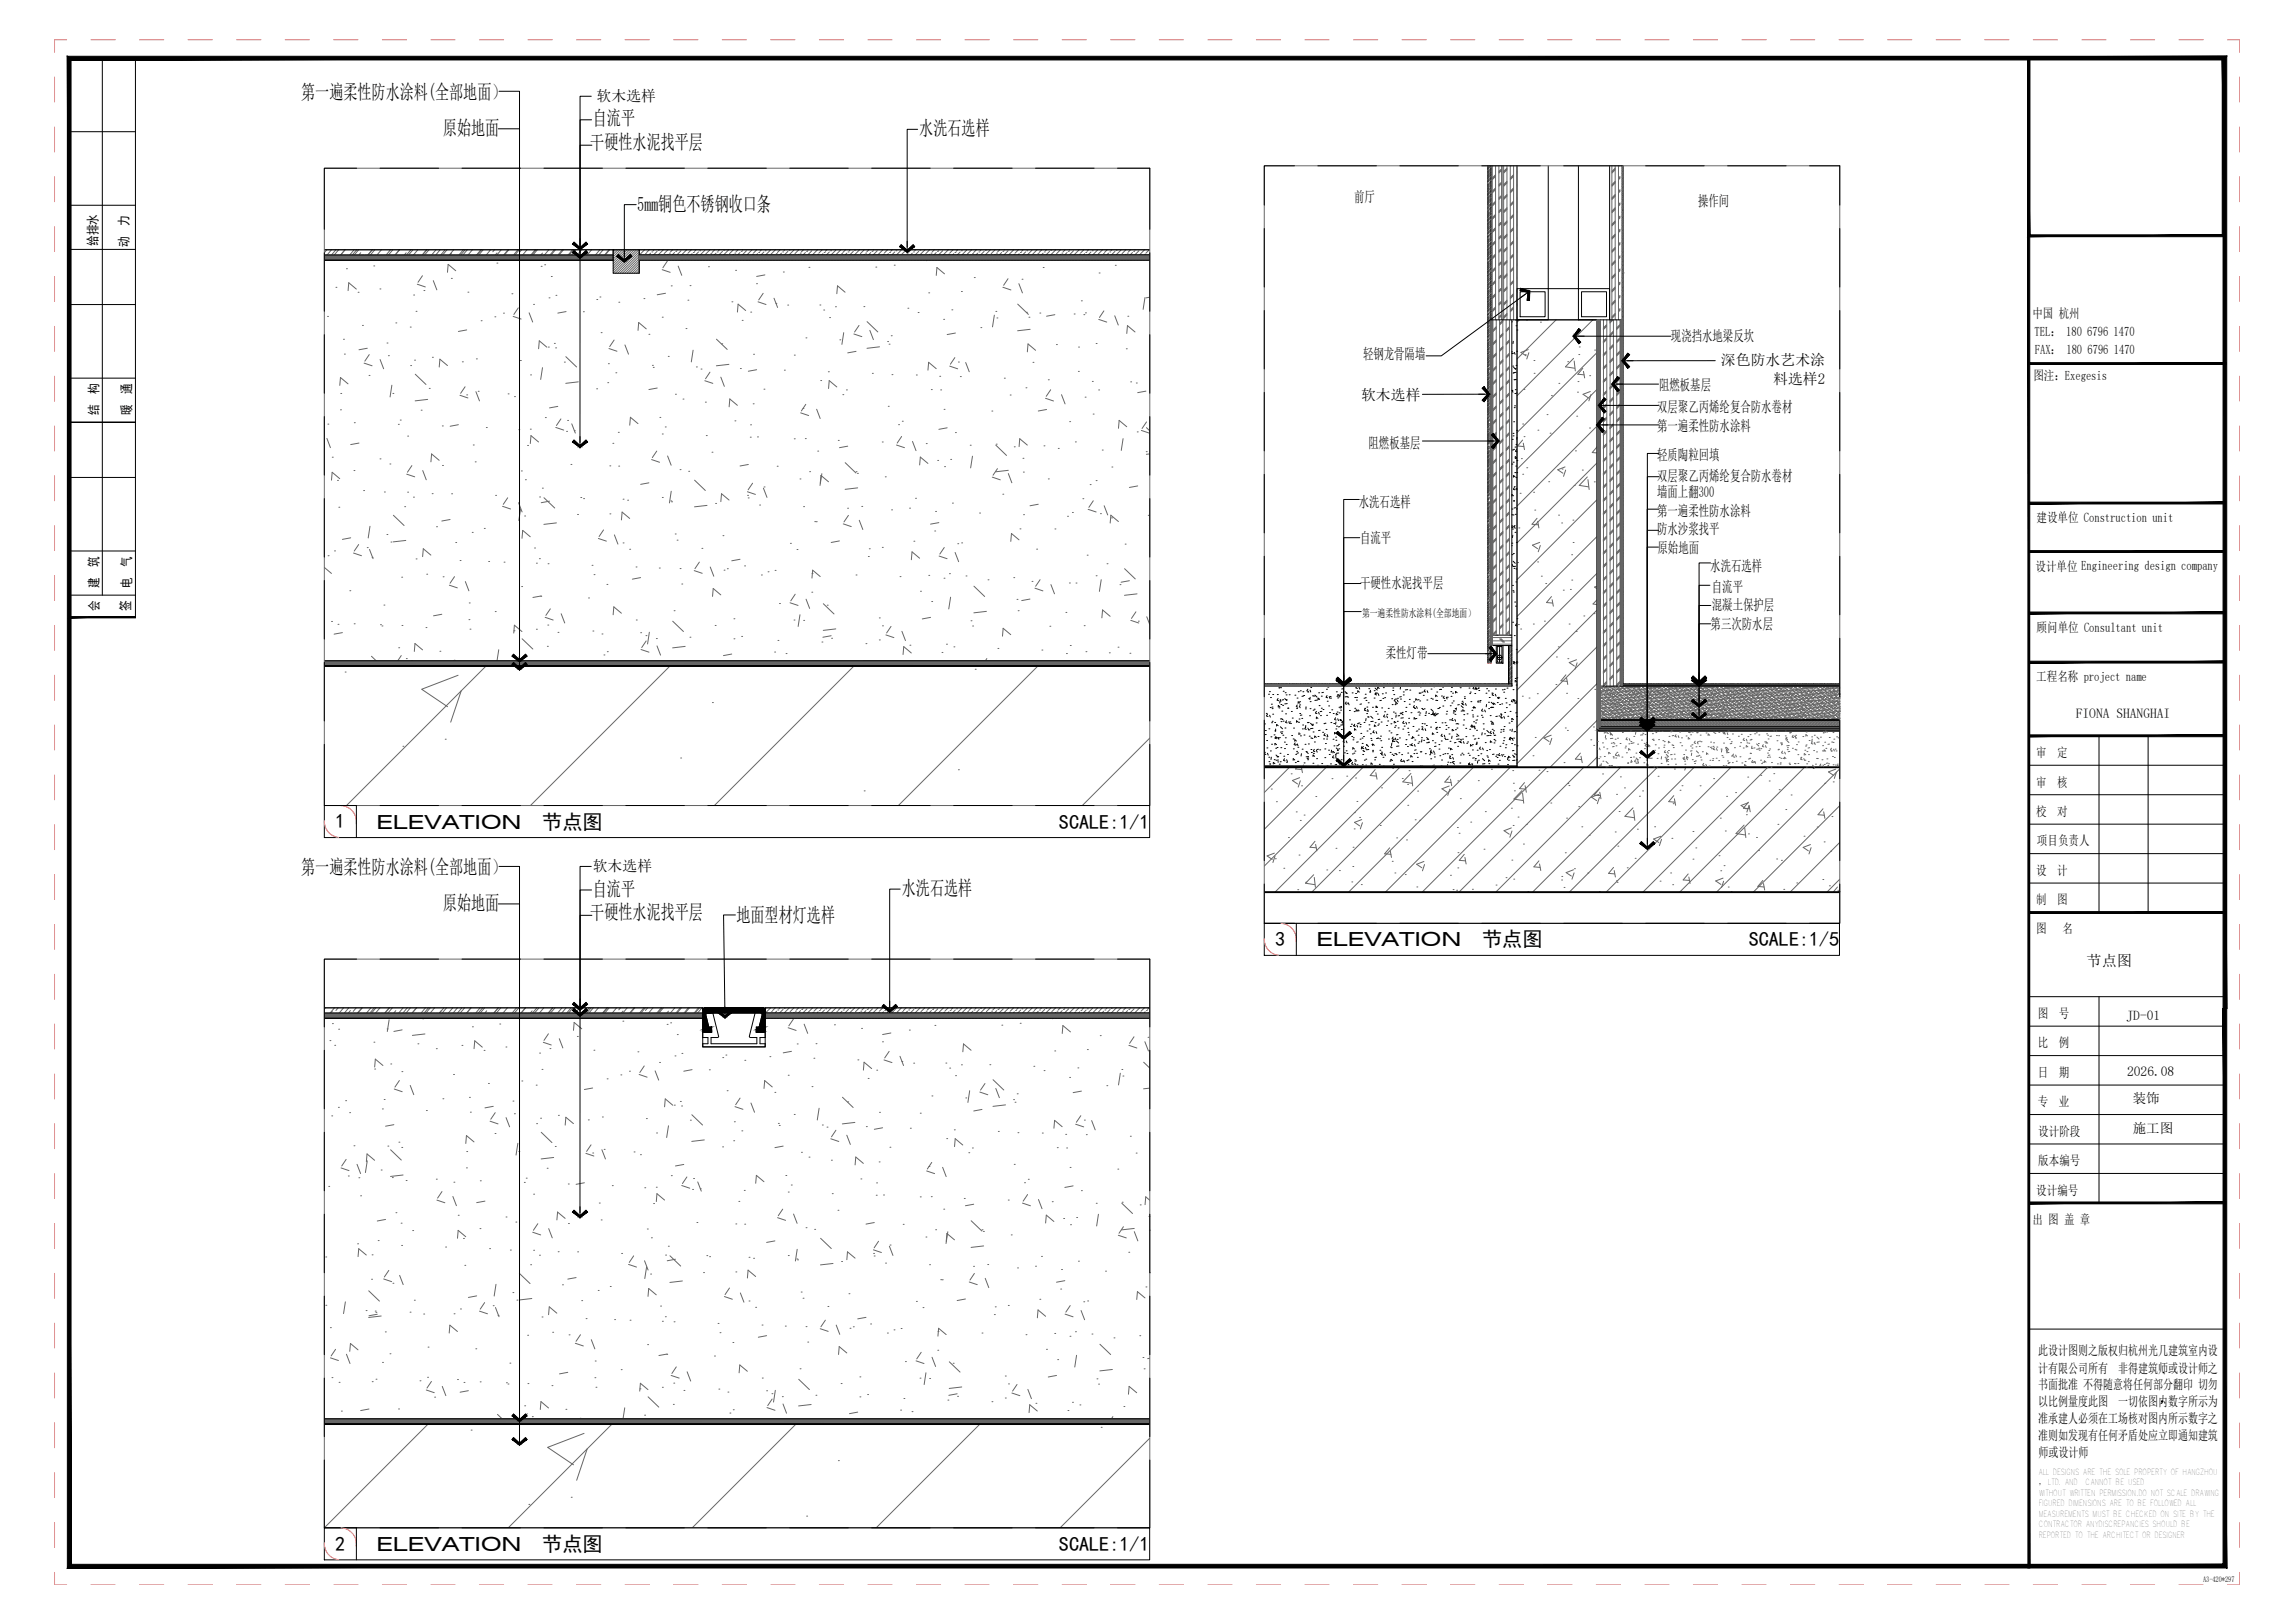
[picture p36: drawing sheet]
<svg xmlns="http://www.w3.org/2000/svg" width="594mm" height="420mm" viewBox="0 0 594 420" stroke-linecap="round" stroke-linejoin="round" font-family="sans-serif">
<defs><g id="words">
<g font-size="5.2">
<text x="78" y="25.5">第一遍柔性防水涂料(全部地面）</text>
<text x="114.7" y="35">原始地面</text>
<text x="153.5" y="32.5">自流平</text>
<text x="238" y="35">水洗石选样</text>
<text x="152.8" y="38.5">干硬性水泥找平层</text>
<text x="164.9" y="54.7">5mm铜色不锈钢收口条</text>
<text x="86.8" y="214.4">1</text>
<text x="140.4" y="214.5">节点图</text>
<text x="274.1" y="214.5">SCALE:1/1</text>
<text x="78" y="226.2">第一遍柔性防水涂料(全部地面）</text>
<text x="153.5" y="231.8">自流平</text>
<text x="233.5" y="231.7">水洗石选样</text>
<text x="114.7" y="235.7">原始地面</text>
<text x="152.8" y="237.8">干硬性水泥找平层</text>
<text x="190.6" y="238.6">地面型材灯选样</text>
<text x="330.1" y="245">3</text>
<text x="383.7" y="245">节点图</text>
<text x="452.7" y="245">SCALE:1/5</text>
<text x="86.8" y="401.4">2</text>
<text x="140.4" y="401.5">节点图</text>
<text x="274.1" y="401.5">SCALE:1/1</text>
</g>
<g font-size="5">
<text x="97.4" y="214.5">ELEVATION</text>
<text x="340.7" y="245">ELEVATION</text>
<text x="97.4" y="401.5">ELEVATION</text>
</g>
<g font-size="3.9">
<text x="154.4" y="26.1">软木选样</text>
<text x="350.5" y="52.2">前厅</text>
<text x="439.5" y="53.4">操作间</text>
<text x="432.5" y="88.4">现浇挡水地梁反坎</text>
<text x="352.8" y="93">轻钢龙骨隔墙</text>
<text x="445.5" y="94.4">深色防水艺术涂</text>
<text x="429.5" y="100.9">阻燃板基层</text>
<text x="459" y="99.4">料选样2</text>
<text x="352.3" y="103.4">软木选样</text>
<text x="429" y="106.6">双层聚乙丙烯纶复合防水卷材</text>
<text x="429" y="111.5">第一遍柔性防水涂料</text>
<text x="354.3" y="115.9">阻燃板基层</text>
<text x="429" y="119.2">轻质陶粒回填</text>
<text x="429" y="124.5">双层聚乙丙烯纶复合防水卷材</text>
<text x="351.7" y="131.4">水洗石选样</text>
<text x="429" y="128.6">墙面上翻300</text>
<text x="429" y="133.7">第一遍柔性防水涂料</text>
<text x="352.1" y="140.5">自流平</text>
<text x="429" y="138.3">防水沙浆找平</text>
<text x="429.1" y="143.1">原始地面</text>
<text x="442.7" y="147.8">水洗石选样</text>
<text x="352.1" y="152.2">干硬性水泥找平层</text>
<text x="443.1" y="153.3">自流平</text>
<text x="443.1" y="157.8">混凝土保护层</text>
<text x="442.8" y="162.9">第三次防水层</text>
<text x="358.7" y="170.3">柔性灯带</text>
<text x="153.4" y="225.4">软木选样</text>
<text x="540.1" y="250.2">节点图</text>
</g>
<g font-size="3.5">
<text x="537.3" y="186">FIONA SHANGHAI</text>
<text x="550.5" y="263.9">JD-01</text>
<text x="550.6" y="278.5">2026.08</text>
<text x="552.1" y="285.5">装饰</text>
<text x="552.1" y="293.4">施工图</text>
</g>
<g font-size="3.4">
<text x="33.2" y="58.5" transform="rotate(-90 33.2 58.5)">力</text>
<text x="25.2" y="63.6" transform="rotate(-90 25.2 63.6)">给排水</text>
<text x="33.2" y="64" transform="rotate(-90 33.2 64)">动</text>
<text x="526.1" y="82.3">中国 杭州</text>
<text x="526.7" y="87">TEL： 180 6796 1470</text>
<text x="526.7" y="91.6">FAX： 180 6796 1470</text>
<text x="25.5" y="101.9" transform="rotate(-90 25.5 101.9)">构</text>
<text x="33.9" y="101.9" transform="rotate(-90 33.9 101.9)">通</text>
<text x="526.3" y="98.3">图注：Exegesis</text>
<text x="25.5" y="107.4" transform="rotate(-90 25.5 107.4)">结</text>
<text x="33.9" y="107.4" transform="rotate(-90 33.9 107.4)">暖</text>
<text x="527.2" y="135.2">建设单位 Construction unit</text>
<text x="25.5" y="146.7" transform="rotate(-90 25.5 146.7)">筑</text>
<text x="33.9" y="146.7" transform="rotate(-90 33.9 146.7)">气</text>
<text x="526.9" y="147.8">设计单位 Engineering design company</text>
<text x="25.5" y="152.2" transform="rotate(-90 25.5 152.2)">建</text>
<text x="33.9" y="152.2" transform="rotate(-90 33.9 152.2)">电</text>
<text x="25.6" y="158.2" transform="rotate(-90 25.6 158.2)">会</text>
<text x="33.7" y="158.2" transform="rotate(-90 33.7 158.2)">签</text>
<text x="527.2" y="163.7">顾问单位 Consultant unit</text>
<text x="527.1" y="176.4">工程名称 project name</text>
<text x="527.1" y="196">审</text>
<text x="532.5" y="196">定</text>
<text x="527.1" y="203.6">审</text>
<text x="532.5" y="203.6">核</text>
<text x="527.1" y="211.2">校</text>
<text x="532.5" y="211.2">对</text>
<text x="527.3" y="218.9">项目负责人</text>
<text x="527.1" y="226.5">设</text>
<text x="532.5" y="226.5">计</text>
<text x="527.1" y="234.1">制</text>
<text x="532.5" y="234.1">图</text>
<text x="527.1" y="241.6">图</text>
<text x="533.9" y="241.6">名</text>
<text x="527.5" y="263.5">图</text>
<text x="532.9" y="263.5">号</text>
<text x="527.5" y="271.1">比</text>
<text x="532.9" y="271.1">例</text>
<text x="527.5" y="278.8">日</text>
<text x="532.9" y="278.8">期</text>
<text x="527.5" y="286.4">专</text>
<text x="532.9" y="286.4">业</text>
<text x="527.6" y="294">设计阶段</text>
<text x="527.6" y="301.7">版本编号</text>
<text x="527.1" y="309.3">设计编号</text>
<text x="526.1" y="316.8">出 图 盖 章</text>
<text x="527.6" y="350.9">此设计图则之版权归杭州光几建筑室内设</text>
<text x="527.6" y="355.3">计有限公司所有</text>
<text x="527.6" y="359.7">书面批准 不得随意将任何部分翻印 切勿</text>
<text x="548.3" y="355.3">非得建筑师或设计师之</text>
<text x="527.6" y="364.1">以比例量度此图</text>
<text x="548.3" y="364.1">一切依图内数字所示为</text>
<text x="527.6" y="368.5">准承建人必须在工场核对图内所示数字之</text>
<text x="527.6" y="372.9">准则如发现有任何矛盾处应立即通知建筑</text>
<text x="527.7" y="377.1">师或设计师</text>
</g>
<text font-size="2.9" x="352.6" y="159.7">第一遍柔性防水涂料(全部地面）</text>
<text font-size="2.3" x="527.7" y="384.5">， LTD. AND</text>
<g font-size="2.1">
<text x="527.6" y="381.8">ALL DESIGNS ARE THE SOLE PROPERTY OF HANGZHOU</text>
<text x="527.7" y="389.9">FIGURED DIMENSIONS ARE TO BE FOLLOWED ALL</text>
<text x="527.7" y="387.2">WITHOUT WRITTEN PERMISSION.DO NOT SCALE DRAWING</text>
<text x="539.8" y="384.5">CANNOT BE USED</text>
<text x="527.7" y="392.6">MEASUREMENTS MUST BE CHECKED ON SITE BY THE</text>
<text x="527.7" y="395.3">CONTRACTOR ANYDISCREPANCIES SHOULD BE</text>
<text x="527.7" y="398">REPORTED TO THE ARCHITECT OR DESIGNER</text>
</g>
<text font-size="2" x="570.3" y="409.6">A3-420*297</text>
</g></defs>
<g fill="none" stroke="#666" stroke-width=".26">
<path d="M385.2 49.2h-.1M385.3 47.7l-.2 .1M385.3 58.7l-.2 .1M385.3 53.5l-.2 .2M385.3 52.8l-.2 .1M385.3 48.7l-.2 .3M385.4 57.9l-.3 .2M385.4 54.8l-.3 .3M385.5 55.9l-.4 .4M385.5 42.9l-.4 .4M385.6 46.5l-.5 .5M385.6 57.4l-.5 .6"/>
<path d="M385.6 51.5l-.5 .6M385.7 48.9l-.6 .6M385.7 50.8l-.6 .7M385.7 49.9l-.6 .7M385.8 42.9l-.7 .8M385.8 55.2l-.7 .7M385.8 56l-.7 .8M385.9 59.5l-.8 .9M385.9 57.1l-.8 .9M386 43.5l-.9 1.1M386 44.4l-.9 1M386 45.3l-.9 .9"/>
<path d="M386 46.1l-.9 1M386 46.9l-.9 1M386 47.8l-.9 .9M386 48.6l-.9 1M386 49.5l-.9 .9M386 50.2l-.9 1.1M386 52.8l-.4 .4M386 53.7l-.7 .7M386 54.5l-.9 1M386 55.3l-.9 1M386 56.2l-.9 .9M386 57.8l-.4 .4"/>
<path d="M386 58.7l-.9 .9M386 59.5l-.9 1M386 43.8l-.8 .9M386 44.9l-.9 1M386 46l-.1 .2M386 47.1l-.9 1M386 48.3l-.7 .7M386 49.4l-.9 .9M386 50.5h-.1M386 51.6l-.9 1M386 52.7l-.6 .7M386 53.8l-.9 1"/>
<path d="M386 56.1l-.9 .9M386 57.2l-.5 .5M386 58.3l-.8 .9M386 42.9l-.9 1M386 44.1l-.9 .9M386 44.6l-.9 1M386 45.2l-.8 .9M386 45.8l-.9 .9M386 46.3l-.6 .7M386 46.9l-.4 .4M386 47.4l-.9 1M386 48l-.2 .2"/>
<path d="M386 49.1l-.9 1M386 50.8l-.9 1M386 51.4l-.9 .9M386 51.9l-.9 1M386 52.5l-.7 .7M386 53.1l-.9 .9M386 53.6l-.5 .5M386 54.2l-.3 .2M386 54.7l-.9 1M386 56.4l-.9 1M386 57.5l-.9 1M386 58.1l-.9 1"/>
<path d="M386 59.2l-.7 .9M386 59.8l-.5 .6M419.9 50.3v.1M420 60l.2-.3-.3 .4M420 47.6l-.1 .1M420 54.7l-.1 .1M420 48.6l-.1 .2M420.1 42.9l-.2 .3M420.2 53.4l-.3 .3M420.2 43l-.3 .3M420.2 43.8l-.3 .4M420.2 44.7l-.3 .3"/>
<path d="M420.2 45.5l-.3 .3M420.2 46.3l-.3 .4M420.2 47.2l-.3 .3M420.2 48l-.3 .3M420.2 48.9l-.3 .3M420.2 49.7l-.3 .3M420.2 52.2l-.3 .3M420.2 53.1l-.3 .3M420.2 53.9l-.3 .3M420.2 54.7l-.3 .3M420.2 55.6l-.3 .3M420.2 57.2l-.3 .4"/>
<path d="M420.2 58.1l-.3 .3M420.2 58.9l-.3 .4M420.2 43.4l-.3 .3M420.2 44.5l-.3 .3M420.2 45.6l-.1 .1M420.2 46.7l-.3 .3M420.2 47.8l-.3 .4M420.2 48.9l-.3 .4M420.2 51.2l-.3 .3M420.2 52.3l-.3 .3M420.2 55.6l-.3 .4M420.2 56.7l-.3 .4"/>
<path d="M420.2 57.9l-.3 .3M420.2 44l-.3 .3M420.2 44.5l-.3 .4M420.2 45.1l-.3 .3M420.2 45.7l-.3 .3M420.2 46.2l-.3 .4M420.2 46.8h-.1M420.2 47.9l-.3 .3M420.2 49l-.3 .4M420.2 49.6l-.3 .3M420.2 50.2l-.3 .3M420.2 50.7l-.3 .3"/>
<path d="M420.2 51.3l-.3 .3M420.2 51.8l-.3 .4M420.2 52.4l-.3 .3M420.2 53l-.2 .1M420.2 53.5l-.3 .4M420.2 55.2l-.3 .3M420.2 55.8l-.3 .3M420.2 56.3l-.3 .4M420.2 56.9l-.3 .3M420.2 57.5l-.3 .3M420.2 58.6l-.3 .3M420.2 59.1l-.3 .4"/>
<path d="M84 66.2h.1M84 66.4h.1M84 66.6l.1 .1M84 66.9h.1M84 67.3h.1M84 66.2l.3 .2M84 67.3v.1M84 67.1l.1 .1M84 66.9l.1 .1M84 66.4l.1 .1M84 66l.1 .1M84.1 67l-.1 .1"/>
<path d="M84.1 66.1l-.1 .1M84.1 66.3l-.1 .1M84.1 66.5l-.1 .1M84.1 66.7l-.1 .1M84.1 67.2l-.1 .1M84.1 66.1h.1M84.1 66.5h.1M84.1 66.7h.1M84.1 67h.1M84.1 67.2h.1M84.2 66.5l.3 .2M84.2 67.2l.1 .1"/>
<path d="M84.2 67l.1 .1M84.2 66.7l.1 .2M84.2 66.1l.1 .1M84.2 66v.1M84.3 66.2l-.1 .1M84.3 66.4l-.1 .1M84.3 66.6l-.1 .1M84.3 66.8l-.1 .2M84.3 67.3l-.1 .1M84.3 66.2h.1M84.3 66.4h.1M84.3 66.9h.1"/>
<path d="M84.3 67.3h.1M84.4 66.2l.3 .2M84.4 67.3v.1M84.4 67.1l.1 .1M84.4 66.9l.1 .1M84.4 66.4l.1 .1M84.4 66l.1 .1M84.5 67l-.3 .2M84.5 66.1l-.1 .1M84.5 66.3l-.1 .1M84.5 66.5l-.1 .1M84.5 66.7l-.1 .1"/>
<path d="M84.5 67.2l-.1 .1M84.5 66.1h.1M84.5 66.5h.1M84.5 66.7h.1M84.5 67h.1M84.5 67.2h.1M84.6 66.5l.2 .2M84.6 67.2l.1 .1M84.6 67l.1 .1M84.6 66.7l.1 .2M84.6 66.1l.1 .1M84.6 64.7l-.6 .7"/>
<path d="M84.7 66.2l-.1 .1M84.7 66.4l-.1 .1M84.7 66.6l-.1 .1M84.7 66.8l-.1 .2M84.7 67.3l-.1 .1M84.7 66.2h.1M84.7 66.4h.1M84.7 66.9h.1M84.7 67.3h.1M84.8 66.2l.2 .2M84.8 67.3v.1M84.8 67.1v.1"/>
<path d="M84.8 66.9v.1M84.8 66.4v.1M84.8 66v.1M84.8 67l-.2 .2M84.8 66.1v.1M84.8 66.3v.1M84.8 66.5v.1M84.8 66.7v.1M84.8 67.2v.1M84.9 66.1h.1M84.9 66.5h.1M84.9 66.7h.1"/>
<path d="M84.9 67h.1M84.9 67.2h.1M85 66.5l.2 .2M85 67.2v.1M85 67v.1M85 66.7v.2M85 66.1v.1M85 66v.1M85 66.2v.1M85 66.4v.1M85 66.6v.1M85 66.8v.2"/>
<path d="M85 67.3v.1M85.1 66.2h.1M85.1 66.4h.1M85.1 66.9h.1M85.1 67.3h.1M85.2 66.2l.2 .2M85.2 67.3v.1M85.2 67.1v.1M85.2 66.9v.1M85.2 66.4v.1M85.2 66v.1M85.2 67l-.2 .2"/>
<path d="M85.2 66.1v.1M85.2 66.3v.1M85.2 66.5v.1M85.2 66.7v.1M85.2 67.2v.1M85.2 66.1h.2M85.2 66.5h.2M85.2 66.7h.2M85.2 67h.2M85.2 67.2h.2M85.4 66.5l.2 .2M85.4 67.2v.1"/>
<path d="M85.4 67v.1M85.4 66.7v.2M85.4 66.1v.1M85.4 66v.1M85.4 66.2v.1M85.4 66.4v.1M85.4 66.6v.1M85.4 66.8v.2M85.4 67.3v.1M85.4 66.2h.2M85.4 66.4h.2M85.4 66.9h.2"/>
<path d="M85.4 67.3h.2M85.6 66.2l.2 .2M85.6 67.3v.1M85.6 67.1v.1M85.6 66.9v.1M85.6 66.4v.1M85.6 66v.1M85.6 67l-.2 .2M85.6 66.1v.1M85.6 66.3v.1M85.6 66.5v.1M85.6 66.7v.1"/>
<path d="M85.6 67.2v.1M85.6 66.1h.2M85.6 66.5h.2M85.6 66.7h.2M85.6 67h.2M85.6 67.2h.2M85.7 66.5l.3 .2M85.7 67.2l.1 .1M85.7 67l.1 .1M85.7 66.7l.1 .2M85.7 66.1l.1 .1M85.8 66l-.1 .1"/>
<path d="M85.8 64.7l-1.2 1.4M85.8 66.2l-.1 .1M85.8 66.4l-.1 .1M85.8 66.6l-.1 .1M85.8 66.8l-.1 .2M85.8 67.3v.1M85.8 66.2h.2M85.8 66.4h.2M85.8 66.9h.2M85.8 67.3h.2M85.9 66.2l.3 .2M85.9 67.3l.1 .1"/>
<path d="M85.9 67.1l.1 .1M85.9 66.9l.1 .1M85.9 66.4l.1 .1M86 66v.1M86 67l-.3 .2M86 66.1l-.1 .1M86 66.3l-.1 .1M86 66.5l-.1 .1M86 66.7l-.1 .1M86 67.2l-.1 .1M86 66.1h.1M86 66.5h.1"/>
<path d="M86 66.7h.1M86 67h.1M86 67.2h.1M86.1 66.5l.3 .2M86.1 67.2l.1 .1M86.1 67l.1 .1M86.1 66.7l.1 .2M86.1 66.1l.1 .1M86.2 66l-.1 .1M86.2 66.2l-.1 .1M86.2 66.4l-.1 .1M86.2 66.6l-.1 .1"/>
<path d="M86.2 66.8l-.1 .2M86.2 67.3v.1M86.2 66.2h.1M86.2 66.4h.1M86.2 66.9h.1M86.2 67.3h.1M86.3 66.2l.3 .2M86.3 67.3v.1M86.3 67.1l.1 .1M86.3 66.9l.1 .1M86.3 66.4l.1 .1M86.3 66l.1 .1"/>
<path d="M86.4 67l-.3 .2M86.4 66.1l-.1 .1M86.4 66.3l-.1 .1M86.4 66.5l-.1 .1M86.4 66.7l-.1 .1M86.4 67.2l-.1 .1M86.4 66.1h.1M86.4 66.5h.1M86.4 66.7h.1M86.4 67h.1M86.4 67.2h.1M86.5 66.5l.3 .2"/>
<path d="M86.5 67.2l.1 .1M86.5 67l.1 .1M86.5 66.7l.1 .2M86.5 66.1l.1 .1M86.6 66.2l-.1 .1M86.6 66.4l-.1 .1M86.6 66.6l-.1 .1M86.6 66.8l-.1 .2M86.6 67.3l-.1 .1M86.6 66.2h.1M86.6 66.4h.1M86.6 66.9h.1"/>
<path d="M86.6 67.3h.1M86.7 66.2l.3 .2M86.7 67.3v.1M86.7 67.1l.1 .1M86.7 66.9l.1 .1M86.7 66.4l.1 .1M86.7 66l.1 .1M86.8 67l-.3 .2M86.8 66.1l-.1 .1M86.8 66.3l-.1 .1M86.8 66.5l-.1 .1M86.8 66.7l-.1 .1"/>
<path d="M86.8 67.2l-.1 .1M86.8 66.1h.1M86.8 66.5h.1M86.8 66.7h.1M86.8 67h.1M86.8 67.2h.1M86.9 66.5l.3 .2M86.9 67.2l.1 .1M86.9 67l.1 .1M86.9 66.7l.1 .2M86.9 66.1l.1 .1M86.9 66v.1"/>
<path d="M86.9 64.7l-1.1 1.3M87 74.4h.1M87 66.2l-.1 .1M87 66.4l-.1 .1M87 66.6l-.1 .1M87 66.8l-.1 .2M87 67.3l-.1 .1M87 66.2h.1M87 66.4h.1M87 66.9h.1M87 67.3h.1M87.1 66.2l.2 .2"/>
<path d="M87.1 67.3v.1M87.1 67.1l.1 .1M87.1 66.9l.1 .1M87.1 66.4l.1 .1M87.1 66l.1 .1M87.2 67l-.3 .2M87.2 66.1l-.1 .1M87.2 66.3l-.1 .1M87.2 66.5l-.1 .1M87.2 66.7l-.1 .1M87.2 67.2l-.1 .1M87.2 66.1h.1"/>
<path d="M87.2 66.5h.1M87.2 66.7h.1M87.2 67h.1M87.2 67.2h.1M87.3 66.5l.2 .2M87.3 67.2v.1M87.3 67v.1M87.3 66.7v.2M87.3 66.1v.1M87.3 66v.1M87.4 66.2l-.1 .1M87.4 66.4l-.1 .1"/>
<path d="M87.4 66.6l-.1 .1M87.4 66.8l-.1 .2M87.4 67.3l-.1 .1M87.4 66.2h.1M87.4 66.4h.1M87.4 66.9h.1M87.4 67.3h.1M87.5 66.2l.2 .2M87.5 67.3v.1M87.5 67.1v.1M87.5 66.9v.1M87.5 66.4v.1"/>
<path d="M87.5 66v.1M87.5 67l-.2 .2M87.5 66.1v.1M87.5 66.3v.1M87.5 66.5v.1M87.5 66.7v.1M87.5 67.2v.1M87.6 66.1h.1M87.6 66.5h.1M87.6 66.7h.1M87.6 67h.1M87.6 67.2h.1"/>
<path d="M87.7 64.7l-1.2 1.4M87.7 66.5l.2 .2M87.7 67.2v.1M87.7 67v.1M87.7 66.7v.2M87.7 66.1v.1M87.7 66v.1M87.7 66.2v.1M87.7 66.4v.1M87.7 66.6v.1M87.7 66.8v.2M87.7 67.3v.1"/>
<path d="M87.7 66.2h.2M87.7 66.4h.2M87.7 66.9h.2M87.7 67.3h.2M87.9 66.2l.2 .2M87.9 67.3v.1M87.9 67.1v.1M87.9 66.9v.1M87.9 66.4v.1M87.9 66v.1M87.9 67l-.2 .2M87.9 66.1v.1"/>
<path d="M87.9 66.3v.1M87.9 66.5v.1M87.9 66.7v.1M87.9 67.2v.1M87.9 66.1h.2M87.9 66.5h.2M87.9 66.7h.2M87.9 67h.2M87.9 67.2h.2M88 66.5l.3 .2M88 67.2l.1 .1M88 67l.1 .1"/>
<path d="M88 66.7l.1 .2M88 66.1l.1 .1M88.1 66v.1M88.1 66.2v.1M88.1 66.4v.1M88.1 66.6v.1M88.1 66.8v.2M88.1 67.3v.1M88.1 66.2h.2M88.1 66.4h.2M88.1 66.9h.2M88.1 67.3h.2"/>
<path d="M88.2 66.2l.3 .1M88.2 67.3l.1 .1M88.2 67.1l.1 .1M88.2 66.9l.1 .1M88.2 66.4l.1 .1M88.3 66v.1M88.3 67l-.2 .2M88.3 66.1v.1M88.3 66.3v.1M88.3 66.5v.1M88.3 66.7v.1M88.3 67.2v.1"/>
<path d="M88.4 66.5l.3 .2M88.4 67.2l.1 .1M88.4 67l.1 .1M88.4 66.7l.1 .2M88.4 66.3l.1 .1M88.4 66.1l.1 .1M88.5 66l-.2 .1M88.5 66.4l-.2 .1M88.5 66.6l-.2 .1M88.5 66.8l-.2 .2M88.5 66.2l-.1 .1M88.5 67.3v.1"/>
<path d="M88.5 66.2h.1M88.5 66.4h.1M88.5 66.9h.1M88.5 67.3h.1M88.6 66.2l.3 .2M88.6 67.3l.1 .1M88.6 67.1l.1 .1M88.6 66.9l.1 .1M88.6 66.4l.1 .1M88.7 66v.1M88.7 67l-.4 .2M88.7 66.1l-.1 .1"/>
<path d="M88.7 66.3l-.1 .1M88.7 66.5l-.1 .1M88.7 66.7l-.1 .1M88.7 67.2l-.1 .1M88.7 66.1h.1M88.7 66.5h.1M88.7 66.7h.1M88.7 67h.1M88.7 67.2h.1M88.8 66.5l.2 .1M88.8 67.2l.1 .1M88.8 67l.1 .1"/>
<path d="M88.8 66.7l.1 .2M88.8 66.1l.1 .1M88.9 66l-.1 .1M88.9 66.2l-.1 .1M88.9 66.4l-.1 .1M88.9 66.6l-.1 .1M88.9 66.8l-.1 .2M88.9 67.3l-.1 .1M88.9 66.2h.1M88.9 66.4h.1M88.9 66.9h.1M88.9 67.3h.1"/>
<path d="M89 67.1v.3M89 66.6v.5M89 67.1l-.2 .1M89 66l.1 .3M89.1 66.3l-.1 .3M89.1 66.3h.1M89.2 67.2l.1 .1M89.2 67l.1 .1M89.2 66.7l.1 .2M89.2 66.5l.1 .1M89.2 66.3l.1 .1M89.2 66.1l.1 .1"/>
<path d="M89.2 66l-.1 .1M89.3 66.6l-.2 .1M89.3 66.6h.1M89.3 64.7l-1.1 1.3M89.4 67.3v.1M89.4 67.1l.1 .1M89.4 66.9l.1 .1M89.4 66.6l.1 .1M89.4 66.4l.1 .1M89.4 66.2l.1 .1M89.4 66l.1 .1M89.5 66.3l-.4 .2"/>
<path d="M89.5 66.3h.1M89.6 66.3l.1 .3M89.6 66.1l-.4 .2M89.6 66.5l-.2 .1M89.6 66.7l-.5 .3M89.6 67l-.5 .2M89.6 67.2l-.4 .2M89.6 66v.3M89.7 67.1l-.1 .3M89.7 66.6v.5M89.7 66.2h.1M89.7 66.4h.1"/>
<path d="M89.7 66.6h.1M89.7 66.9h.1M89.7 67.1h.1M89.7 67.3h.1M89.7 69.6h.1M89.8 67.1v.3M89.8 66.6v.5M89.8 66v.3M89.8 66.3v.3M89.9 66.1h.1M89.9 66.3h.1M89.9 66.5h.1"/>
<path d="M89.9 66.7h.1M89.9 67h.1M89.9 67.2h.1M90 66.3v.3M90 66v.3M90 67.1v.3M90 66.6v.5M90.1 66.2h.1M90.1 66.4h.1M90.1 66.6h.1M90.1 66.9h.1M90.1 67.1h.1"/>
<path d="M90.1 67.3h.1M90.2 67.1v.3M90.2 66.6v.5M90.2 66v.3M90.2 66.3v.3M90.3 66.1h.1M90.3 66.3h.1M90.3 66.5h.1M90.3 66.7h.1M90.3 67h.1M90.3 67.2h.1M90.4 66.3v.3"/>
<path d="M90.4 66v.3M90.4 67.1v.3M90.4 66.6v.5M90.4 66.2h.2M90.4 66.4h.2M90.4 66.6h.2M90.4 66.9h.2M90.4 67.1h.2M90.4 67.3h.2M90.5 67.1l.1 .1M90.5 66.6l.1 .1M90.6 66v.1"/>
<path d="M90.6 66.1l.2 .3M90.6 67.2v.2M90.6 66.7v.3M90.6 66.3v.2M90.6 66.5v.1M90.6 67v.1M90.6 66.1h.2M90.6 66.5h.2M90.6 66.7h.2M90.6 67h.2M90.6 67.2h.2M90.7 66.5l.2 .3"/>
<path d="M90.7 67.2l.1 .1M90.7 67l.1 .1M90.7 66.7l.1 .2M90.7 66.1l.1 .1M90.8 66l-.1 .1M90.8 66.2l-.1 .1M90.8 66.4l-.1 .1M90.8 66.6l-.1 .1M90.8 66.8l-.1 .2M90.8 67.3v.1M90.8 66.2h.1M90.8 66.4h.1"/>
<path d="M90.8 66.9h.1M90.8 67.3h.1M90.9 66.9l-.2 .3M90.9 67.3l.1 .1M90.9 67.1v.2M90.9 66.4v.2M90.9 66.2l.1 .1M91 66l-.1 .2M91 66.3l-.1 .1M91 66.1h.2M91 66.3h.2M91 66.5h.2"/>
<path d="M91 66.7h.2M91 67h.2M91 67.2h.2M91.1 66.3l.1 .1M91.2 66.4l.2 .3M91.2 66.8v.3M91.2 66.6v.3M91.2 66.2l-.1 .1M91.2 67.3v.1M91.2 66.2h.1M91.2 66.4h.1M91.2 66.9h.1"/>
<path d="M91.2 67.3h.1M91.3 66.2l.3 .2M91.3 67.3l.1 .1M91.3 67.1l.1 .1M91.3 66.9l.1 .1M91.3 66.4l.1 .1M91.3 66l.1 .1M91.4 67l-.2 .3M91.4 66.1l-.1 .1M91.4 66.3l-.1 .1M91.4 66.5l-.1 .1M91.4 66.7l-.1 .1"/>
<path d="M91.4 67.2l-.1 .1M91.4 66.1h.1M91.4 66.5h.1M91.4 66.7h.1M91.4 67h.1M91.4 67.2h.1M91.5 66.5l.3 .2M91.5 67.2l.1 .1M91.5 67l.1 .1M91.5 66.7l.1 .2M91.5 66.1l.1 .1M91.6 66l-.1 .1"/>
<path d="M91.6 66.2l-.1 .1M91.6 66.4l-.1 .1M91.6 66.6l-.1 .1M91.6 66.8l-.1 .2M91.6 67.3l-.1 .1M91.6 66.2h.1M91.6 66.4h.1M91.6 66.9h.1M91.6 67.3h.1M91.6 64.7l-1.1 1.3M91.7 66.2l.3 .2M91.7 67.3v.1"/>
<path d="M91.7 67.1l.1 .1M91.7 66.9l.1 .1M91.7 66.4l.1 .1M91.7 66l.1 .1M91.8 67l-.3 .2M91.8 66.1l-.1 .1M91.8 66.3l-.1 .1M91.8 66.5l-.1 .1M91.8 66.7l-.1 .1M91.8 67.2l-.1 .1M91.8 66.1h.1M91.8 66.5h.1"/>
<path d="M91.8 66.7h.1M91.8 67h.1M91.8 67.2h.1M91.9 66.5l.3 .2M91.9 67.2l.1 .1M91.9 67l.1 .1M91.9 66.7l.1 .2M91.9 66.1l.1 .1M91.9 66v.1M92 66.2l-.1 .1M92 66.4l-.1 .1M92 66.6l-.1 .1"/>
<path d="M92 66.8l-.1 .2M92 67.3l-.1 .1M92 66.2h.1M92 66.4h.1M92 66.9h.1M92 67.3h.1M92.1 66.2l.2 .2M92.1 67.3v.1M92.1 67.1l.1 .1M92.1 66.9l.1 .1M92.1 66.4l.1 .1M92.1 66l.1 .1"/>
<path d="M92.2 67l-.3 .2M92.2 66.1l-.1 .1M92.2 66.3l-.1 .1M92.2 66.5l-.1 .1M92.2 66.7l-.1 .1M92.2 67.2l-.1 .1M92.2 66.1h.1M92.2 66.5h.1M92.2 66.7h.1M92.2 67h.1M92.2 67.2h.1M92.2 74.8l-1.9-1.6-.2 2"/>
<path d="M92.3 66.5l.2 .2M92.3 67.2v.1M92.3 67v.1M92.3 66.7v.2M92.3 66.1v.1M92.3 66v.1M92.3 64.7l-1.1 1.5M92.4 66.2l-.1 .1M92.4 66.4l-.1 .1M92.4 66.6l-.1 .1M92.4 66.8l-.1 .2M92.4 67.3l-.1 .1"/>
<path d="M92.4 66.2h.1M92.4 66.4h.1M92.4 66.9h.1M92.4 67.3h.1M92.5 66.2l.2 .2M92.5 67.3v.1M92.5 67.1v.1M92.5 66.9v.1M92.5 66.4v.1M92.5 66v.1M92.5 67l-.2 .2M92.5 66.1v.1"/>
<path d="M92.5 66.3v.1M92.5 66.5v.1M92.5 66.7v.1M92.5 67.2v.1M92.6 66.1h.1M92.6 66.5h.1M92.6 66.7h.1M92.6 67h.1M92.6 67.2h.1M92.7 66.5l.2 .2M92.7 67.2v.1M92.7 67v.1"/>
<path d="M92.7 66.7v.2M92.7 66.1v.1M92.7 75.7h.1M92.7 66v.1M92.7 66.2v.1M92.7 66.4v.1M92.7 66.6v.1M92.7 66.8v.2M92.7 67.3v.1M92.7 66.2h.2M92.7 66.4h.2M92.7 66.9h.2"/>
<path d="M92.7 67.3h.2M92.8 64.7l-1.1 1.3M92.9 66.2l.2 .2M92.9 67.3v.1M92.9 67.1v.1M92.9 66.9v.1M92.9 66.4v.1M92.9 67l-.2 .2M92.9 66.1v.1M92.9 66.3v.1M92.9 66.5v.1M92.9 66.7v.1"/>
<path d="M92.9 67.2v.1M92.9 66.1h.2M92.9 66.5h.2M92.9 66.7h.2M92.9 67h.2M92.9 67.2h.2M93.1 66.5l.2 .2M93.1 67.2v.1M93.1 67v.1M93.1 66.7v.2M93.1 66.1v.1M93.1 66v.1"/>
<path d="M93.1 66.2v.1M93.1 66.4v.1M93.1 66.6v.1M93.1 66.8v.2M93.1 67.3v.1M93.1 66.2h.2M93.1 66.4h.2M93.1 66.9h.2M93.1 67.3h.2M93.2 66.2l.3 .2M93.2 67.3l.1 .1M93.2 67.1l.1 .1"/>
<path d="M93.2 66.9l.1 .1M93.2 66.4l.1 .1M93.3 66v.1M93.3 67l-.2 .2M93.3 66.1l-.1 .1M93.3 66.3l-.1 .1M93.3 66.5l-.1 .1M93.3 66.7l-.1 .1M93.3 67.2l-.1 .1M93.3 66.1h.2M93.3 66.5h.2M93.3 66.7h.2"/>
<path d="M93.3 67h.2M93.3 67.2h.2M93.4 65.4l-.5 .7M93.4 66.5l.3 .2M93.4 67.2l.1 .1M93.4 67l.1 .1M93.4 66.7l.1 .2M93.4 66.1l.1 .1M93.5 66l-.1 .1M93.5 66.2l-.1 .1M93.5 66.4l-.1 .1M93.5 66.6l-.1 .1"/>
<path d="M93.5 66.8l-.1 .2M93.5 67.3v.1M93.5 66.2h.1M93.5 66.4h.1M93.5 66.9h.1M93.5 67.3h.1M93.6 66.2l.3 .2M93.6 67.3l.1 .1M93.6 67.1l.1 .1M93.6 66.9l.1 .1M93.6 66.4l.1 .1M93.7 66v.1"/>
<path d="M93.7 67l-.3 .2M93.7 66.1l-.1 .1M93.7 66.3l-.1 .1M93.7 66.5l-.1 .1M93.7 66.7l-.1 .1M93.7 67.2l-.1 .1M93.7 66.1h.1M93.7 66.5h.1M93.7 66.7h.1M93.7 67h.1M93.7 67.2h.1M93.8 66.5l.3 .2"/>
<path d="M93.8 67.2l.1 .1M93.8 67l.1 .1M93.8 66.7l.1 .2M93.8 66.1l.1 .1M93.9 66l-.1 .1M93.9 66.2l-.1 .1M93.9 66.4l-.1 .1M93.9 66.6l-.1 .1M93.9 66.8l-.1 .2M93.9 67.3l-.1 .1M93.9 66.2h.1M93.9 66.4h.1"/>
<path d="M93.9 66.9h.1M93.9 67.3h.1M94 66.2l.3 .2M94 67.3l.1 .1M94 67.1l.1 .1M94 66.9l.1 .1M94 66.4l.1 .1M94 66l.1 .1M94.1 67l-.3 .2M94.1 66.1l-.1 .1M94.1 66.3l-.1 .1M94.1 66.5l-.1 .1"/>
<path d="M94.1 66.7l-.1 .1M94.1 67.2l-.1 .1M94.1 66.1h.1M94.1 66.5h.1M94.1 66.7h.1M94.1 67h.1M94.1 67.2h.1M94.2 66.5l.3 .2M94.2 67.2l.1 .1M94.2 67l.1 .1M94.2 66.7l.1 .2M94.2 66.1l.1 .1"/>
<path d="M94.2 66v.1M94.3 66.2l-.1 .1M94.3 66.4l-.1 .1M94.3 66.6l-.1 .1M94.3 66.8l-.1 .2M94.3 67.3l-.1 .1M94.3 66.2h.1M94.3 66.4h.1M94.3 66.9h.1M94.3 67.3h.1M94.4 66.2l.3 .2M94.4 67.3v.1"/>
<path d="M94.4 67.1l.1 .1M94.4 66.9l.1 .1M94.4 66.4l.1 .1M94.4 66l.1 .1M94.5 67l-.3 .2M94.5 66.1l-.1 .1M94.5 66.3l-.1 .1M94.5 66.5l-.1 .1M94.5 66.7l-.1 .1M94.5 67.2l-.1 .1M94.5 66.1h.1M94.5 66.5h.1"/>
<path d="M94.5 66.7h.1M94.5 67h.1M94.5 67.2h.1M94.6 66.5l.3 .2M94.6 67.2l.1 .1M94.6 67l.1 .1M94.6 66.7l.1 .2M94.6 66.1l.1 .1M94.6 66v.1M94.7 66.2l-.1 .1M94.7 66.4l-.1 .1M94.7 66.6l-.1 .1"/>
<path d="M94.7 66.8l-.1 .2M94.7 67.3l-.1 .1M94.7 66.2h.1M94.7 66.4h.1M94.7 66.9h.1M94.7 67.3h.1M94.8 66.2l.2 .2M94.8 67.3v.1M94.8 67.1l.1 .1M94.8 66.9l.1 .1M94.8 66.4l.1 .1M94.8 66l.1 .1"/>
<path d="M94.9 67l-.3 .2M94.9 66.1l-.1 .1M94.9 66.3l-.1 .1M94.9 66.5l-.1 .1M94.9 66.7l-.1 .1M94.9 67.2l-.1 .1M94.9 66.1h.1M94.9 66.5h.1M94.9 66.7h.1M94.9 67h.1M94.9 67.2h.1M95 66.5l.2 .2"/>
<path d="M95 67.2v.1M95 67v.1M95 66.7v.2M95 66.1v.1M95 66v.1M95 66.2v.1M95 66.4v.1M95 66.6v.1M95 66.8v.2M95 67.3v.1M95.1 66.2h.1M95.1 66.4h.1"/>
<path d="M95.1 66.9h.1M95.1 67.3h.1M95.2 66.2l.2 .2M95.2 67.3v.1M95.2 67.1v.1M95.2 66.9v.1M95.2 66.4v.1M95.2 67l-.2 .2M95.2 66.1v.1M95.2 66.3v.1M95.2 66.5v.1M95.2 66.7v.1"/>
<path d="M95.2 67.2v.1M95.2 66l1.1-1.3-1.1 1.4M95.3 66.1h.1M95.3 66.5h.1M95.3 66.7h.1M95.3 67h.1M95.3 67.2h.1M95.4 66.5l.2 .2M95.4 67.2v.1M95.4 67v.1M95.4 66.7v.2M95.4 66.1v.1"/>
<path d="M95.4 66v.1M95.4 66.2v.1M95.4 66.4v.1M95.4 66.6v.1M95.4 66.8v.2M95.4 67.3v.1M95.4 66.2h.2M95.4 66.4h.2M95.4 66.9h.2M95.4 67.3h.2M95.6 66.2l.2 .1M95.6 67.3v.1"/>
<path d="M95.6 67.1v.1M95.6 66.9v.1M95.6 66.4v.1M95.6 66v.1M95.6 67l-.2 .2M95.6 66.1v.1M95.6 66.3v.1M95.6 66.5v.1M95.6 66.7v.1M95.6 67.2v.1M95.7 67.2l.1 .1M95.7 67l.1 .1"/>
<path d="M95.7 66.7l.1 .2M95.7 66.5l.1 .1M95.7 66.3l.1 .1M95.7 66.1l.1 .1M95.8 66l-.2 .1M95.8 66.6l-.2 .1M95.8 66.6l.2 .1M95.9 66.2l.3 .2M95.9 67.3l.1 .1M95.9 67.1l.1 .1M95.9 66.9l.1 .1M95.9 66.4l.1 .1"/>
<path d="M96 66.2l-.2 .1M96 66.4l-.4 .1M96 66.9l-.4 .1M96 67.3l-.2 .1M96 66v.1M96 67l-.4 .2M96 66.1l-.1 .1M96 66.3l-.1 .1M96 66.5l-.1 .1M96 66.7l-.1 .1M96 67.2l-.1 .1M96 66.1h.1"/>
<path d="M96 66.5h.1M96 66.7h.1M96 67h.1M96 67.2h.1M96.1 66.5l.2 .1M96.1 67.2l.1 .1M96.1 67l.1 .1M96.1 66.7l.1 .2M96.1 66.1l.1 .1M96.2 66l-.1 .1M96.2 66.2l-.1 .1M96.2 66.4l-.1 .1"/>
<path d="M96.2 66.6l-.1 .1M96.2 66.8l-.1 .2M96.2 67.3v.1M96.2 66.2h.1M96.2 66.4h.1M96.2 66.9h.1M96.2 67.3h.1M96.3 67.1l.1 .3M96.3 66.6v.5M96.3 67.1l-.2 .1M96.3 66l.1 .3M96.4 66.3l-.1 .3"/>
<path d="M96.4 66.3h.1M96.5 67.2l.1 .1M96.5 67l.1 .1M96.5 66.7l.1 .2M96.5 66.5l.1 .1M96.5 66.3l.1 .1M96.5 66.1l.1 .1M96.6 66l-.2 .1M96.6 66.6l-.2 .1M96.6 66.6h.1M96.7 67.3v.1M96.7 67.1l.1 .1"/>
<path d="M96.7 66.9l.1 .1M96.7 66.6l.1 .1M96.7 66.4l.1 .1M96.7 66.2l.1 .1M96.7 66l.1 .1M96.7 68.8h.1M96.8 66.3l-.4 .2M96.8 66.3h.1M96.9 66.3l.1 .3M96.9 66.1l-.4 .2M96.9 66.5l-.2 .1M96.9 66.7l-.5 .3"/>
<path d="M96.9 67l-.5 .2M96.9 67.2l-.4 .2M96.9 66v.3M97 67.1l-.1 .3M97 66.6v.5M97 66.2h.1M97 66.4h.1M97 66.6h.1M97 66.9h.1M97 67.1h.1M97 67.3h.1M97 64.7l-1.1 1.3"/>
<path d="M97.1 67.1v.3M97.1 66.6v.5M97.1 66l.1 .3M97.2 66.3l-.1 .3M97.2 66.1h.1M97.2 66.3h.1M97.2 66.5h.1M97.2 66.7h.1M97.2 67h.1M97.2 67.2h.1M97.3 66.3l.1 .3M97.3 66v.3"/>
<path d="M97.4 67.1l-.1 .3M97.4 66.6v.5M97.4 66.2h.1M97.4 66.4h.1M97.4 66.6h.1M97.4 66.9h.1M97.4 67.1h.1M97.4 67.3h.1M97.5 67.1v.3M97.5 66.6v.5M97.5 66v.3M97.6 66.3l-.1 .3"/>
<path d="M97.6 66.1h.1M97.6 66.3h.1M97.6 66.5h.1M97.6 66.7h.1M97.6 67h.1M97.6 67.2h.1M97.7 66.3v.3M97.7 66v.3M97.7 67.1v.3M97.7 66.6v.5M97.8 66.2h.1M97.8 66.4h.1"/>
<path d="M97.8 66.6h.1M97.8 66.9h.1M97.8 67.1h.1M97.8 67.3h.1M97.9 67.1v.3M97.9 66.6v.5M97.9 66v.3M97.9 66.3v.3M97.9 66.1h.2M97.9 66.3l.2 .1M97.9 66.5h.2M97.9 66.7h.2"/>
<path d="M97.9 67h.2M97.9 67.2h.2M98.1 66.5l.2 .2M98.1 67.2v.1M98.1 67v.1M98.1 66.7v.2M98.1 66.1v.1M98.1 66v.1M98.1 66.2v.1M98.1 66.4v.1M98.1 66.6v.1M98.1 66.8v.2"/>
<path d="M98.1 67.3v.1M98.1 66.2h.2M98.1 66.4h.2M98.1 66.9h.2M98.1 67.3h.2M98.3 66.2l.2 .1M98.3 67.3v.1M98.3 67.1v.1M98.3 66.9v.1M98.3 66.4v.1M98.3 66v.1M98.3 67l-.2 .2"/>
<path d="M98.3 66.1v.1M98.3 66.3v.1M98.3 66.5v.1M98.3 66.7v.1M98.3 67.2v.1M98.3 66.1h.2M98.3 66.5h.2M98.3 66.7h.2M98.3 67h.2M98.3 67.2h.2M98.3 74.8h.1M98.4 66.3l.1 .1"/>
<path d="M98.5 66v.2M98.5 66.4l.2 .3M98.5 66.8v.3M98.5 66.6v.3M98.5 66.2l-.1 .1M98.5 67.3v.1M98.5 66.2h.2M98.5 66.4h.2M98.5 66.9h.2M98.5 67.3h.2M98.6 66.2l.3 .2M98.6 67.3l.1 .1"/>
<path d="M98.6 67.1l.1 .1M98.6 66.9l.1 .1M98.6 66.4l.1 .1M98.7 66v.1M98.7 67l-.2 .3M98.7 66.1l-.1 .1M98.7 66.3l-.1 .1M98.7 66.5l-.1 .1M98.7 66.7l-.1 .1M98.7 67.2l-.1 .1M98.7 66.1h.1M98.7 66.5h.1"/>
<path d="M98.7 66.7h.1M98.7 67h.1M98.7 67.2h.1M98.7 64.7l-1.1 1.3M98.8 66.5l.3 .2M98.8 67.2l.1 .1M98.8 67l.1 .1M98.8 66.7l.1 .2M98.8 66.1l.1 .1M98.9 66l-.1 .1M98.9 66.2l-.1 .1M98.9 66.4l-.1 .1"/>
<path d="M98.9 66.6l-.1 .1M98.9 66.8l-.1 .2M98.9 67.3v.1M98.9 66.2h.1M98.9 66.4h.1M98.9 66.9h.1M98.9 67.3h.1M99 66.2l.3 .2M99 67.3v.1M99 67.1l.1 .1M99 66.9l.1 .1M99 66.4l.1 .1"/>
<path d="M99 66l.1 .1M99.1 67l-.3 .2M99.1 66.1l-.1 .1M99.1 66.3l-.1 .1M99.1 66.5l-.1 .1M99.1 66.7l-.1 .1M99.1 67.2l-.1 .1M99.1 66.1h.1M99.1 66.5h.1M99.1 66.7h.1M99.1 67h.1M99.1 67.2h.1"/>
<path d="M99.2 66.5l.3 .2M99.2 67.2l.1 .1M99.2 67l.1 .1M99.2 66.7l.1 .2M99.2 66.1l.1 .1M99.2 66v.1M99.3 66.2l-.1 .1M99.3 66.4l-.1 .1M99.3 66.6l-.1 .1M99.3 66.8l-.1 .2M99.3 67.3l-.1 .1M99.3 66.2h.1"/>
<path d="M99.3 66.4h.1M99.3 66.9h.1M99.3 67.3h.1M99.4 66.2l.3 .2M99.4 67.3v.1M99.4 67.1l.1 .1M99.4 66.9l.1 .1M99.4 66.4l.1 .1M99.4 66l.1 .1M99.5 67l-.3 .2M99.5 66.1l-.1 .1M99.5 66.3l-.1 .1"/>
<path d="M99.5 66.5l-.1 .1M99.5 66.7l-.1 .1M99.5 67.2l-.1 .1M99.5 66.1h.1M99.5 66.5h.1M99.5 66.7h.1M99.5 67h.1M99.5 67.2h.1M99.6 66.5l.3 .2M99.6 67.2l.1 .1M99.6 67l.1 .1M99.6 66.7l.1 .2"/>
<path d="M99.6 66.1l.1 .1M99.6 66v.1M99.7 66.2l-.1 .1M99.7 66.4l-.1 .1M99.7 66.6l-.1 .1M99.7 66.8l-.1 .2M99.7 67.3l-.1 .1M99.7 66.2h.1M99.7 66.4h.1M99.7 66.9h.1M99.7 67.3h.1M99.8 66.2l.2 .2"/>
<path d="M99.8 67.3v.1M99.8 67.1l.1 .1M99.8 66.9l.1 .1M99.8 66.4l.1 .1M99.8 66l.1 .1M99.9 67l-.3 .2M99.9 66.1l-.1 .1M99.9 66.3l-.1 .1M99.9 66.5l-.1 .1M99.9 66.7l-.1 .1M99.9 67.2l-.1 .1M99.9 66.1h.1"/>
<path d="M99.9 66.5h.1M99.9 66.7h.1M99.9 67h.1M99.9 67.2h.1M100 66.5l.2 .2M100 67.2v.1M100 67v.1M100 66.7v.2M100 66.1v.1M100 66v.1M100.1 66.2l-.1 .1M100.1 66.4l-.1 .1"/>
<path d="M100.1 66.6l-.1 .1M100.1 66.8l-.1 .2M100.1 67.3l-.1 .1M100.1 66.2h.1M100.1 66.4h.1M100.1 66.9h.1M100.1 67.3h.1M100.2 66.2l.2 .2M100.2 67.3v.1M100.2 67.1v.1M100.2 66.9v.1M100.2 66.4v.1"/>
<path d="M100.2 66v.1M100.2 67l-.2 .2M100.2 66.1v.1M100.2 66.3v.1M100.2 66.5v.1M100.2 66.7v.1M100.2 67.2v.1M100.3 66.1h.1M100.3 66.5h.1M100.3 66.7h.1M100.3 67h.1M100.3 67.2h.1"/>
<path d="M100.4 66.5l.2 .2M100.4 67.2v.1M100.4 67v.1M100.4 66.7v.2M100.4 66.1v.1M100.4 66v.1M100.4 66.2v.1M100.4 66.4v.1M100.4 66.6v.1M100.4 66.8v.2M100.4 67.3v.1M100.4 66.2h.2"/>
<path d="M100.4 66.4h.2M100.4 66.9h.2M100.4 67.3h.2M100.6 66.2l.2 .2M100.6 67.3v.1M100.6 67.1v.1M100.6 66.9v.1M100.6 66.4v.1M100.6 67l-.2 .2M100.6 66.1v.1M100.6 66.3v.1M100.6 66.5v.1"/>
<path d="M100.6 66.7v.1M100.6 67.2v.1M100.6 66.1h.2M100.6 66.5h.2M100.6 66.7h.2M100.6 67h.2M100.6 67.2h.2M100.7 66.5l.3 .2M100.7 67.2l.1 .1M100.7 67l.1 .1M100.7 66.7l.1 .2M100.7 66.1l.1 .1"/>
<path d="M100.8 66v.1M100.8 66.2v.1M100.8 66.4v.1M100.8 66.6v.1M100.8 66.8v.2M100.8 67.3v.1M100.8 66.2h.2M100.8 66.4h.2M100.8 66.9h.2M100.8 67.3h.2M100.9 66.2l.3 .2M100.9 67.3l.1 .1"/>
<path d="M100.9 67.1l.1 .1M100.9 66.9l.1 .1M100.9 66.4l.1 .1M101 66v.1M101 67l-.2 .2M101 66.1v.1M101 66.3v.1M101 66.5v.1M101 66.7v.1M101 67.2v.1M101 66.1h.2M101 66.5h.2"/>
<path d="M101 66.7h.2M101 67h.2M101 67.2h.2M101.1 64.7l-1.1 1.3M101.1 66.5l.3 .2M101.1 67.2l.1 .1M101.1 67l.1 .1M101.1 66.7l.1 .2M101.1 66.1l.1 .1M101.2 66l-.1 .1M101.2 66.2l-.1 .1M101.2 66.4l-.1 .1"/>
<path d="M101.2 66.6l-.1 .1M101.2 66.8l-.1 .2M101.2 67.3v.1M101.2 66.2h.1M101.2 66.4h.1M101.2 66.9h.1M101.2 67.3h.1M101.3 66.2l.3 .2M101.3 67.3l.1 .1M101.3 67.1l.1 .1M101.3 66.9l.1 .1M101.3 66.4l.1 .1"/>
<path d="M101.4 66v.1M101.4 67l-.3 .2M101.4 66.1l-.1 .1M101.4 66.3l-.1 .1M101.4 66.5l-.1 .1M101.4 66.7l-.1 .1M101.4 67.2l-.1 .1M101.4 66.1h.1M101.4 66.5h.1M101.4 66.7h.1M101.4 67h.1M101.4 67.2h.1"/>
<path d="M101.5 66.5l.3 .2M101.5 67.2l.1 .1M101.5 67l.1 .1M101.5 66.7l.1 .2M101.5 66.1l.1 .1M101.6 66l-.1 .1M101.6 66.2l-.1 .1M101.6 66.4l-.1 .1M101.6 66.6l-.1 .1M101.6 66.8l-.1 .2M101.6 67.3v.1M101.6 66.2h.1"/>
<path d="M101.6 66.4h.1M101.6 66.9h.1M101.6 67.3h.1M101.7 64.7l-1.1 1.4M101.7 66.2l.3 .2M101.7 67.3v.1M101.7 67.1l.1 .1M101.7 66.9l.1 .1M101.7 66.4l.1 .1M101.7 66l.1 .1M101.8 67l-.3 .2M101.8 66.1l-.1 .1"/>
<path d="M101.8 66.3l-.1 .1M101.8 66.5l-.1 .1M101.8 66.7l-.1 .1M101.8 67.2l-.1 .1M101.8 66.1h.1M101.8 66.5h.1M101.8 66.7h.1M101.8 67h.1M101.8 67.2h.1M101.9 66.5l.3 .2M101.9 67.2l.1 .1M101.9 67l.1 .1"/>
<path d="M101.9 66.7l.1 .2M101.9 66.1l.1 .1M101.9 66v.1M102 66.2l-.1 .1M102 66.4l-.1 .1M102 66.6l-.1 .1M102 66.8l-.1 .2M102 67.3l-.1 .1M102 66.2h.1M102 66.4h.1M102 66.9h.1M102 67.3h.1"/>
<path d="M102.1 66.2l.3 .2M102.1 67.3v.1M102.1 67.1l.1 .1M102.1 66.9l.1 .1M102.1 66.4l.1 .1M102.1 66l.1 .1M102.2 67l-.3 .2M102.2 66.1l-.1 .1M102.2 66.3l-.1 .1M102.2 66.5l-.1 .1M102.2 66.7l-.1 .1M102.2 67.2l-.1 .1"/>
<path d="M102.2 66.1h.1M102.2 66.5h.1M102.2 66.7h.1M102.2 67h.1M102.2 67.2h.1M102.3 66.5l.2 .2M102.3 67.2l.1 .1M102.3 67l.1 .1M102.3 66.7l.1 .2M102.3 66.1l.1 .1M102.4 66.2l-.1 .1M102.4 66.4l-.1 .1"/>
<path d="M102.4 66.6l-.1 .1M102.4 66.8l-.1 .2M102.4 67.3l-.1 .1M102.4 66.2h.1M102.4 66.4h.1M102.4 66.9h.1M102.4 67.3h.1M102.5 66.2l.2 .2M102.5 67.3v.1M102.5 67.1v.1M102.5 66.9v.1M102.5 66.4v.1"/>
<path d="M102.5 66v.1M102.5 67l-.2 .2M102.5 66.1v.1M102.5 66.3v.1M102.5 66.5v.1M102.5 66.7v.1M102.5 67.2v.1M102.6 66.1h.1M102.6 66.5h.1M102.6 66.7h.1M102.6 67h.1M102.6 67.2h.1"/>
<path d="M102.7 66.5l.2 .2M102.7 67.2v.1M102.7 67v.1M102.7 66.7v.2M102.7 66.1v.1M102.7 66v.1M102.7 66.2v.1M102.7 66.4v.1M102.7 66.6v.1M102.7 66.8v.2M102.7 67.3v.1M102.8 66.2h.1"/>
<path d="M102.8 66.4h.1M102.8 66.9h.1M102.8 67.3h.1M102.9 66.2l.2 .1M102.9 67.3v.1M102.9 67.1v.1M102.9 66.9v.1M102.9 66.4v.1M102.9 66v.1M102.9 67l-.2 .2M102.9 66.1v.1M102.9 66.3v.1"/>
<path d="M102.9 66.5v.1M102.9 66.7v.1M102.9 67.2v.1M103.1 67.2v.1M103.1 67v.1M103.1 66.7v.2M103.1 66.5v.1M103.1 66.3v.1M103.1 66.1v.1M103.1 66l-.1 .1M103.1 66.6l-.1 .1M103.1 66.6l.2 .1"/>
<path d="M103.3 66.2l.2 .2M103.3 67.3v.1M103.3 67.1v.1M103.3 66.9v.1M103.3 66.4v.1M103.3 66.2l-.2 .1M103.3 66.4l-.3 .1M103.3 66.9l-.3 .1M103.3 67.3l-.2 .1M103.3 66v.1M103.3 67l-.3 .2M103.3 66.1v.1"/>
<path d="M103.3 66.3v.1M103.3 66.5v.1M103.3 66.7v.1M103.3 67.2v.1M103.3 66.1h.2M103.3 66.5h.2M103.3 66.7h.2M103.3 67h.2M103.3 67.2h.2M103.4 64.7l-1.1 1.3M103.4 64.7l-1.1 1.4M103.4 66.5l.3 .1"/>
<path d="M103.4 67.2l.1 .1M103.4 67l.1 .1M103.4 66.7l.1 .2M103.4 66.1l.1 .1M103.5 66l-.1 .1M103.5 66.2l-.1 .1M103.5 66.4l-.1 .1M103.5 66.6l-.1 .1M103.5 66.8l-.1 .2M103.5 67.3v.1M103.5 66.2h.2M103.5 66.4h.2"/>
<path d="M103.5 66.9h.2M103.5 67.3h.2M103.6 67.1l.1 .3M103.6 66.6v.5M103.7 67.1l-.3 .1M103.7 66v.3M103.7 66.3l-.1 .3M103.7 66.1h.2M103.7 66.3h.2M103.7 66.5h.2M103.7 66.7h.2M103.7 67h.2"/>
<path d="M103.7 67.2h.2M103.8 66.3l.1 .1M103.9 66v.2M103.9 66.6v.3M103.9 66.6h.1M104 67.3l.1 .1M104 67.1l.1 .1M104 66.9l.1 .1M104 66.6l.1 .1M104 66.4l.1 .1M104 66.2l.1 .1M104 66l.1 .1"/>
<path d="M104.1 66.3l-.2 .3M104.1 66.3h.1M104.2 66.3l.1 .3M104.2 66.1l-.4 .2M104.2 66.5l-.2 .1M104.2 66.7l-.3 .2v.2M104.2 67l-.3 .1v.2M104.2 67.2l-.3 .2M104.3 66l-.1 .3M104.3 67.1l-.1 .3M104.3 66.6v.5M104.3 66.2h.1"/>
<path d="M104.3 66.4h.1M104.3 66.6h.1M104.3 66.9h.1M104.3 67.1h.1M104.3 67.3h.1M104.4 67.1v.3M104.4 66.6v.5M104.4 66l.1 .3M104.5 66.3l-.1 .3M104.5 66.1h.1M104.5 66.3h.1M104.5 66.5h.1"/>
<path d="M104.5 66.7h.1M104.5 67h.1M104.5 67.2h.1M104.6 66.3l.1 .3M104.7 67.1l-.1 .3M104.7 66.6v.5M104.7 66.2h.1M104.7 66.4h.1M104.7 66.6h.1M104.7 66.9h.1M104.7 67.1h.1M104.7 67.3h.1"/>
<path d="M104.8 67.1v.3M104.8 66.6v.5M104.8 66l.1 .3M104.9 66.3l-.1 .3M104.9 66.1h.1M104.9 66.3h.1M104.9 66.5h.1M104.9 66.7h.1M104.9 67h.1M104.9 67.2h.1M105 66.3v.3M105 66v.3"/>
<path d="M105.1 67.1l-.1 .3M105.1 66.6l-.1 .5M105.1 66.2h.1M105.1 66.4h.1M105.1 66.6h.1M105.1 66.9h.1M105.1 67.1h.1M105.1 67.3h.1M105.1 65.4l-.5 .9M105.2 67.1v.3M105.2 66.6v.5M105.2 66.3v.3"/>
<path d="M105.3 66.1h.1M105.3 66.3l.1 .1M105.3 66.5h.1M105.3 66.7h.1M105.3 67h.1M105.3 67.2h.1M105.4 66.5l.2 .2M105.4 67.2v.1M105.4 67v.1M105.4 66.7v.2M105.4 66.1v.1M105.4 66v.1"/>
<path d="M105.4 66.2v.1M105.4 66.4v.1M105.4 66.6v.1M105.4 66.8v.2M105.4 67.3v.1M105.4 66.2h.2M105.4 66.4h.2M105.4 66.9h.2M105.4 67.3h.2M105.6 66.2l.2 .1M105.6 67.3v.1M105.6 67.1v.1"/>
<path d="M105.6 66.9v.1M105.6 66.4v.1M105.6 66v.1M105.6 67l-.2 .2M105.6 66.1v.1M105.6 66.3v.1M105.6 66.5v.1M105.6 66.7v.1M105.6 67.2v.1M105.6 66.1h.2M105.6 66.5h.2M105.6 66.7h.2"/>
<path d="M105.6 67h.2M105.6 67.2h.2M105.8 66.3v.3M105.8 66v.3M105.8 67.1v.3M105.8 66.6v.5M105.8 66.2h.2M105.8 66.4h.2M105.8 66.6l.2 .1M105.8 66.9h.2M105.8 67.3h.2M105.9 66.2l.3 .2"/>
<path d="M105.9 67.3l.1 .1M105.9 67.1l.1 .1M105.9 66.9l.1 .1M105.9 66.4l.1 .1M106 66v.1M106 67l-.2 .1M106 66.1l-.1 .1M106 66.3l-.1 .1M106 66.5l-.1 .1M106 66.7l-.1 .1M106 67.2l-.1 .1M106 66.1h.2"/>
<path d="M106 66.5h.2M106 66.7h.2M106 67h.2M106 67.2h.2M106.1 66.5l.3 .2M106.1 67.2l.1 .1M106.1 67l.1 .1M106.1 66.7l.1 .2M106.1 66.1l.1 .1M106.2 66l-.1 .1M106.2 66.2l-.1 .1M106.2 66.4l-.1 .1"/>
<path d="M106.2 66.6l-.1 .1M106.2 66.8l-.1 .2M106.2 67.3v.1M106.2 66.2h.1M106.2 66.4h.1M106.2 66.9h.1M106.2 67.3h.1M106.3 66.2l.3 .2M106.3 67.3l.1 .1M106.3 67.1l.1 .1M106.3 66.9l.1 .1M106.3 66.4l.1 .1"/>
<path d="M106.4 64.7l-1.2 1.3v.3M106.4 66v.1M106.4 67l-.3 .2M106.4 66.1l-.1 .1M106.4 66.3l-.1 .1M106.4 66.5l-.1 .1M106.4 66.7l-.1 .1M106.4 67.2l-.1 .1M106.4 66.1h.1M106.4 66.5h.1M106.4 66.7h.1M106.4 67h.1"/>
<path d="M106.4 67.2h.1M106.5 66.5l.3 .2M106.5 67.2l.1 .1M106.5 67l.1 .1M106.5 66.7l.1 .2M106.5 66.1l.1 .1M106.6 66l-.1 .1M106.6 66.2l-.1 .1M106.6 66.4l-.1 .1M106.6 66.6l-.1 .1M106.6 66.8l-.1 .2M106.6 67.3l-.1 .1"/>
<path d="M106.6 66.2h.1M106.6 66.4h.1M106.6 66.9h.1M106.6 67.3h.1M106.7 66.2l.3 .2M106.7 67.3l.1 .1M106.7 67.1l.1 .1M106.7 66.9l.1 .1M106.7 66.4l.1 .1M106.7 66l.1 .1M106.8 67l-.3 .2M106.8 66.1l-.1 .1"/>
<path d="M106.8 66.3l-.1 .1M106.8 66.5l-.1 .1M106.8 66.7l-.1 .1M106.8 67.2l-.1 .1M106.8 66.1h.1M106.8 66.5h.1M106.8 66.7h.1M106.8 67h.1M106.8 67.2h.1M106.9 64.7l-1.1 1.3M106.9 66.5l.3 .2M106.9 67.2l.1 .1"/>
<path d="M106.9 67l.1 .1M106.9 66.7l.1 .2M106.9 66.1l.1 .1M106.9 66v.1M107 66.2l-.1 .1M107 66.4l-.1 .1M107 66.6l-.1 .1M107 66.8l-.1 .2M107 67.3l-.1 .1M107 66.2h.1M107 66.4h.1M107 66.9h.1"/>
<path d="M107 67.3h.1M107.1 76.4h.1M107.1 66.2l.3 .2M107.1 67.3v.1M107.1 67.1l.1 .1M107.1 66.9l.1 .1M107.1 66.4l.1 .1M107.1 66l.1 .1M107.2 67l-.3 .2M107.2 66.1l-.1 .1M107.2 66.3l-.1 .1M107.2 66.5l-.1 .1"/>
<path d="M107.2 66.7l-.1 .1M107.2 67.2l-.1 .1M107.2 66.1h.1M107.2 66.5h.1M107.2 66.7h.1M107.2 67h.1M107.2 67.2h.1M107.3 66.5l.3 .2M107.3 67.2l.1 .1M107.3 67l.1 .1M107.3 66.7l.1 .2M107.3 66.1l.1 .1"/>
<path d="M107.3 66v.1M107.4 66.2l-.1 .1M107.4 66.4l-.1 .1M107.4 66.6l-.1 .1M107.4 66.8l-.1 .2M107.4 67.3l-.1 .1M107.4 66.2h.1M107.4 66.4h.1M107.4 66.9h.1M107.4 67.3h.1M107.5 66.2l.2 .2M107.5 67.3v.1"/>
<path d="M107.5 67.1l.1 .1M107.5 66.9l.1 .1M107.5 66.4l.1 .1M107.5 66l.1 .1M107.6 67l-.3 .2M107.6 66.1l-.1 .1M107.6 66.3l-.1 .1M107.6 66.5l-.1 .1M107.6 66.7l-.1 .1M107.6 67.2l-.1 .1M107.6 66.1h.1M107.6 66.5h.1"/>
<path d="M107.6 66.7h.1M107.6 67h.1M107.6 67.2h.1M107.7 66.5l.2 .2M107.7 67.2v.1M107.7 67v.1M107.7 66.7v.2M107.7 66.1v.1M107.7 66v.1M107.7 66.2v.1M107.7 66.4v.1M107.7 66.6v.1"/>
<path d="M107.7 66.8v.2M107.7 67.3v.1M107.8 66.2h.1M107.8 66.4h.1M107.8 66.9h.1M107.8 67.3h.1M107.9 66.2l.2 .2M107.9 67.3v.1M107.9 67.1v.1M107.9 66.9v.1M107.9 66.4v.1M107.9 66v.1"/>
<path d="M107.9 67l-.2 .2M107.9 66.1v.1M107.9 66.3v.1M107.9 66.5v.1M107.9 66.7v.1M107.9 67.2v.1M108 66.1h.1M108 66.5h.1M108 66.7h.1M108 67h.1M108 67.2h.1M108 73.6l2.1 .7"/>
<path d="M108.1 66.5l.2 .2M108.1 67.2v.1M108.1 67v.1M108.1 66.7v.2M108.1 66.1v.1M108.1 66v.1M108.1 66.2v.1M108.1 66.4v.1M108.1 66.6v.1M108.1 66.8v.2M108.1 67.3v.1M108.1 66.2h.2"/>
<path d="M108.1 66.4h.2M108.1 66.9h.2M108.1 67.3h.2M108.2 64.7l-1.2 1.3M108.3 66.2l.2 .2M108.3 67.3v.1M108.3 67.1v.1M108.3 66.9v.1M108.3 66.4v.1M108.3 66v.1M108.3 67l-.2 .2M108.3 66.1v.1"/>
<path d="M108.3 66.3v.1M108.3 66.5v.1M108.3 66.7v.1M108.3 67.2v.1M108.3 66.1h.2M108.3 66.5h.2M108.3 66.7h.2M108.3 67h.2M108.3 67.2h.2M108.4 66.5l.3 .2M108.4 67.2l.1 .1M108.4 67l.1 .1"/>
<path d="M108.4 66.7l.1 .2M108.4 66.1l.1 .1M108.5 66v.1M108.5 66.2v.1M108.5 66.4v.1M108.5 66.6v.1M108.5 66.8v.2M108.5 67.3v.1M108.5 66.2h.2M108.5 66.4h.2M108.5 66.9h.2M108.5 67.3h.2"/>
<path d="M108.6 66.2l.3 .2M108.6 67.3l.1 .1M108.6 67.1l.1 .1M108.6 66.9l.1 .1M108.6 66.4l.1 .1M108.7 66v.1M108.7 67l-.2 .2M108.7 66.1l-.1 .1M108.7 66.3l-.1 .1M108.7 66.5l-.1 .1M108.7 66.7l-.1 .1M108.7 67.2l-.1 .1"/>
<path d="M108.7 66.1h.1M108.7 66.5h.1M108.7 66.7h.1M108.7 67h.1M108.7 67.2h.1M108.8 66.5l.3 .2M108.8 67.2l.1 .1M108.8 67l.1 .1M108.8 66.7l.1 .2M108.8 66.1l.1 .1M108.9 66l-.1 .1M108.9 66.2l-.1 .1"/>
<path d="M108.9 66.4l-.1 .1M108.9 66.6l-.1 .1M108.9 66.8l-.1 .2M108.9 67.3v.1M108.9 66.2h.1M108.9 66.4h.1M108.9 66.9h.1M108.9 67.3h.1M109 66.2l.3 .2M109 67.3l.1 .1M109 67.1l.1 .1M109 66.9l.1 .1"/>
<path d="M109 66.4l.1 .1M109 66l.1 .1M109.1 67l-.3 .2M109.1 66.1l-.1 .1M109.1 66.3l-.1 .1M109.1 66.5l-.1 .1M109.1 66.7l-.1 .1M109.1 67.2l-.1 .1M109.1 66.1h.1M109.1 66.5h.1M109.1 66.7h.1M109.1 67h.1"/>
<path d="M109.1 67.2h.1M109.2 66.5l.3 .2M109.2 67.2l.1 .1M109.2 67l.1 .1M109.2 66.7l.1 .2M109.2 66.1l.1 .1M109.3 66l-.1 .1M109.3 66.2l-.1 .1M109.3 66.4l-.1 .1M109.3 66.6l-.1 .1M109.3 66.8l-.1 .2M109.3 67.3l-.1 .1"/>
<path d="M109.3 66.2h.1M109.3 66.4h.1M109.3 66.9h.1M109.3 67.3h.1M109.4 71.4l-1.2 1.7M109.4 66.2l.3 .2M109.4 67.3v.1M109.4 67.1l.1 .1M109.4 66.9l.1 .1M109.4 66.4l.1 .1M109.4 66l.1 .1M109.5 67l-.3 .2"/>
<path d="M109.5 66.1l-.1 .1M109.5 66.3l-.1 .1M109.5 66.5l-.1 .1M109.5 66.7l-.1 .1M109.5 67.2l-.1 .1M109.5 66.1h.1M109.5 66.5h.1M109.5 66.7h.1M109.5 67h.1M109.5 67.2h.1M109.6 66.5l.3 .2M109.6 67.2l.1 .1"/>
<path d="M109.6 67l.1 .1M109.6 66.7l.1 .2M109.6 66.1l.1 .1M109.6 66v.1M109.7 66.2l-.1 .1M109.7 66.4l-.1 .1M109.7 66.6l-.1 .1M109.7 66.8l-.1 .2M109.7 67.3l-.1 .1M109.7 66.2h.1M109.7 66.4h.1M109.7 66.9h.1"/>
<path d="M109.7 67.3h.1M109.7 75.2h.1M109.8 66.2l.3 .2M109.8 67.3v.1M109.8 67.1l.1 .1M109.8 66.9l.1 .1M109.8 66.4l.1 .1M109.8 66l.1 .1M109.9 67l-.3 .2M109.9 66.1l-.1 .1M109.9 66.3l-.1 .1M109.9 66.5l-.1 .1"/>
<path d="M109.9 66.7l-.1 .1M109.9 67.2l-.1 .1M109.9 66.1h.1M109.9 66.5h.1M109.9 66.7h.1M109.9 67h.1M109.9 67.2h.1M110 66.5l.2 .2M110 67.2l.1 .1M110 67l.1 .1M110 66.7l.1 .2M110 66.1l.1 .1"/>
<path d="M110 66v.1M110.1 66.2l-.1 .1M110.1 66.4l-.1 .1M110.1 66.6l-.1 .1M110.1 66.8l-.1 .2M110.1 67.3l-.1 .1M110.1 66.2h.1M110.1 66.4h.1M110.1 66.9h.1M110.1 67.3h.1M110.2 66.2l.2 .1M110.2 67.3v.1"/>
<path d="M110.2 67.1v.1M110.2 66.9v.1M110.2 66.4v.1M110.2 66v.1M110.3 67l-.3 .2M110.3 66.1l-.1 .1M110.3 66.3l-.1 .1M110.3 66.5l-.1 .1M110.3 66.7l-.1 .1M110.3 67.2l-.1 .1M110.4 67.2v.1M110.4 67v.1"/>
<path d="M110.4 66.7v.2M110.4 66.5v.1M110.4 66.3v.1M110.4 66.1v.1M110.4 64.7l-1.1 1.3M110.4 66l-.1 .1M110.4 66.6l-.1 .1M110.5 66.6h.1M110.5 64.7l-1.1 1.3M110.6 66.2l.2 .2M110.6 67.3v.1M110.6 67.1v.1"/>
<path d="M110.6 66.9v.1M110.6 66.6v.1M110.6 66.4v.1M110.6 66v.1M110.6 66.1l-.2 .2M110.6 66.3l-.3 .2M110.6 66.7l-.3 .3M110.6 67l-.3 .2M110.6 67.2l-.2 .2M110.6 66.5v.1M110.6 66.1h.2M110.6 66.5h.2"/>
<path d="M110.6 66.7h.2M110.6 67h.2M110.6 67.2h.2M110.8 66.5l.2 .1M110.8 67.2v.1M110.8 67v.1M110.8 66.7v.2M110.8 66.1v.1M110.8 66v.1M110.8 66.2v.1M110.8 66.4v.1M110.8 66.6v.1"/>
<path d="M110.8 66.8v.2M110.8 67.3v.1M110.8 66.2h.2M110.8 66.4h.2M110.8 66.9h.2M110.8 67.3h.2M111 67.1v.3M111 66.6v.5M111 67.1l-.2 .1M111 66v.3M111 66.3v.3M111 64.7l-1.1 1.3"/>
<path d="M111 66.1h.2M111 66.3h.2M111 66.5h.2M111 66.7h.2M111 67h.2M111 67.2h.2M111.1 66.3l.1 .3M111.2 66l-.1 .3M111.2 67.1v.3M111.2 66.6v.5M111.2 66.6h.2M111.3 67.3l.1 .1"/>
<path d="M111.3 67.1l.1 .1M111.3 66.9l.1 .1M111.3 66.6l.1 .1M111.3 66.4l.1 .1M111.3 66.2l.1 .1M111.4 66v.1M111.4 66.3l-.2 .1M111.4 66.3h.1M111.5 66.3l.1 .3M111.5 66.1l-.3 .1M111.5 66.5l-.2 .1M111.5 66.7l-.3 .2"/>
<path d="M111.5 67l-.3 .1M111.5 67.2l-.3 .1M111.6 66l-.1 .3M111.6 67.1v.3M111.6 66.6v.5M111.6 66.2h.1M111.6 66.4h.1M111.6 66.6h.1M111.6 66.9h.1M111.6 67.1h.1M111.6 67.3h.1M111.7 67.1v.3"/>
<path d="M111.7 66.6v.5M111.8 66.3l-.1 .3M111.8 66.1h.1M111.8 66.3h.1M111.8 66.5h.1M111.8 66.7h.1M111.8 67h.1M111.8 67.2h.1M111.9 66.3l.1 .3M111.9 66v.3M112 67.1l-.1 .3M112 66.6v.5"/>
<path d="M112 66.2h.1M112 66.4h.1M112 66.6h.1M112 66.9h.1M112 67.1h.1M112 67.3h.1M112.1 67.1v.3M112.1 66.6v.5M112.1 66l.1 .3M112.2 72.7l.9 2.3M112.2 66.3l-.1 .3M112.2 66.1h.1"/>
<path d="M112.2 66.3h.1M112.2 66.5h.1M112.2 66.7h.1M112.2 67h.1M112.2 67.2h.1M112.3 66.3l.1 .3M112.3 66v.3M112.4 67.1l-.1 .3M112.4 66.6v.5M112.4 66.2h.1M112.4 66.4h.1M112.4 66.6h.1"/>
<path d="M112.4 66.9h.1M112.4 67.1h.1M112.4 67.3h.1M112.5 67.1v.3M112.5 66.6v.5M112.5 66l.1 .3M112.6 66.3l-.1 .3M112.6 66.1h.1M112.6 66.3l.2 .1M112.6 66.5h.1M112.6 66.7h.1M112.6 67h.1"/>
<path d="M112.6 67.2h.1M112.7 66.5l.2 .2M112.7 67.2l.1 .1M112.7 67l.1 .1M112.7 66.7l.1 .2M112.7 66.1l.1 .1M112.7 66v.1M112.8 66.2l-.1 .1M112.8 66.4l-.1 .1M112.8 66.6l-.1 .1M112.8 66.8l-.1 .2M112.8 67.3l-.1 .1"/>
<path d="M112.8 66.2h.1M112.8 66.4h.1M112.8 66.9h.1M112.8 67.3h.1M112.9 64.7l-1.2 1.3 .1 .3M112.9 66.2l.2 .3M112.9 67.3v.1M112.9 67.1v.1M112.9 66.9v.1M112.9 66.4v.1M112.9 66v.1M112.9 67l-.2 .2"/>
<path d="M112.9 66.1v.1M112.9 66.3v.1M112.9 66.5v.1M112.9 66.7v.1M112.9 67.2v.1M113 66.1h.1M113 66.5h.1M113 66.7h.1M113 67h.1M113 67.2h.1M113.1 67.2v.2M113.1 67v.1"/>
<path d="M113.1 66.7v.3M113.1 66.5v.1M113.1 66.1v.2M113.1 66v.1M113.1 66.6v.1M113.1 67.1v.1M113.2 66.2h.1M113.2 66.4h.1M113.2 66.6l.1 .1M113.2 66.9h.1M113.2 67.3h.1M113.3 66.2l.2 .2"/>
<path d="M113.3 67.3v.1M113.3 67.1v.1M113.3 66.9v.1M113.3 66.4v.1M113.3 66v.1M113.3 67l-.1 .1M113.3 66.1v.1M113.3 66.3v.1M113.3 66.5v.1M113.3 66.7v.1M113.3 67.2v.1M113.3 66.1h.2"/>
<path d="M113.3 66.5h.2M113.3 66.7h.2M113.3 67h.2M113.3 67.2h.2M113.4 66.5l.3 .2M113.4 67.2l.1 .1M113.4 67l.1 .1M113.4 66.7l.1 .2M113.4 66.1l.1 .1M113.5 66v.1M113.5 66.2v.1M113.5 66.4v.1"/>
<path d="M113.5 66.6v.1M113.5 66.8v.2M113.5 67.3v.1M113.5 66.2h.2M113.5 66.4h.2M113.5 66.9h.2M113.5 67.3h.2M113.6 66.2l.3 .2M113.6 67.3l.1 .1M113.6 67.1l.1 .1M113.6 66.9l.1 .1M113.6 66.4l.1 .1"/>
<path d="M113.7 66v.1M113.7 67l-.2 .2M113.7 66.1v.1M113.7 66.3v.1M113.7 66.5v.1M113.7 66.7v.1M113.7 67.2v.1M113.7 66.1h.2M113.7 66.5h.2M113.7 66.7h.2M113.7 67h.2M113.7 67.2h.2"/>
<path d="M113.8 66.5l.3 .2M113.8 67.2l.1 .1M113.8 67l.1 .1M113.8 66.7l.1 .2M113.8 66.1l.1 .1M113.9 66l-.1 .1M113.9 66.2l-.1 .1M113.9 66.4l-.1 .1M113.9 66.6l-.1 .1M113.9 66.8l-.1 .2M113.9 67.3v.1M113.9 66.2h.1"/>
<path d="M113.9 66.4h.1M113.9 66.9h.1M113.9 67.3h.1M113.9 64.7l-1.1 1.3M114 66.2l.3 .2M114 67.3l.1 .1M114 67.1l.1 .1M114 66.9l.1 .1M114 66.4l.1 .1M114.1 66v.1M114.1 67l-.3 .2M114.1 66.1l-.1 .1"/>
<path d="M114.1 66.3l-.1 .1M114.1 66.5l-.1 .1M114.1 66.7l-.1 .1M114.1 67.2l-.1 .1M114.1 66.1h.1M114.1 66.5h.1M114.1 66.7h.1M114.1 67h.1M114.1 67.2h.1M114.2 66.5l.3 .2M114.2 67.2l.1 .1M114.2 67l.1 .1"/>
<path d="M114.2 66.7l.1 .2M114.2 66.1l.1 .1M114.3 66l-.1 .1M114.3 66.2l-.1 .1M114.3 66.4l-.1 .1M114.3 66.6l-.1 .1M114.3 66.8l-.1 .2M114.3 67.3v.1M114.3 66.2h.1M114.3 66.4h.1M114.3 66.9h.1M114.3 67.3h.1"/>
<path d="M114.4 66.2l.3 .2M114.4 67.3v.1M114.4 67.1l.1 .1M114.4 66.9l.1 .1M114.4 66.4l.1 .1M114.4 66l.1 .1M114.5 67l-.3 .2M114.5 66.1l-.1 .1M114.5 66.3l-.1 .1M114.5 66.5l-.1 .1M114.5 66.7l-.1 .1M114.5 67.2l-.1 .1"/>
<path d="M114.5 66.1h.1M114.5 66.5h.1M114.5 66.7h.1M114.5 67h.1M114.5 67.2h.1M114.6 66.5l.3 .2M114.6 67.2l.1 .1M114.6 67l.1 .1M114.6 66.7l.1 .2M114.6 66.1l.1 .1M114.6 66v.1M114.7 66.2l-.1 .1"/>
<path d="M114.7 66.4l-.1 .1M114.7 66.6l-.1 .1M114.7 66.8l-.1 .2M114.7 67.3l-.1 .1M114.7 66.2h.1M114.7 66.4h.1M114.7 66.9h.1M114.7 67.3h.1M114.8 66.2l.3 .2M114.8 67.3v.1M114.8 67.1l.1 .1M114.8 66.9l.1 .1"/>
<path d="M114.8 66.4l.1 .1M114.8 66l.1 .1M114.9 67l-.3 .2M114.9 66.1l-.1 .1M114.9 66.3l-.1 .1M114.9 66.5l-.1 .1M114.9 66.7l-.1 .1M114.9 67.2l-.1 .1M114.9 66.1h.1M114.9 66.5h.1M114.9 66.7h.1M114.9 67h.1"/>
<path d="M114.9 67.2h.1M115 66.5l.2 .2M115 67.2l.1 .1M115 67l.1 .1M115 66.7l.1 .2M115 66.1l.1 .1M115 66v.1M115.1 66.2l-.1 .1M115.1 66.4l-.1 .1M115.1 66.6l-.1 .1M115.1 66.8l-.1 .2M115.1 67.3l-.1 .1"/>
<path d="M115.1 66.2h.1M115.1 66.4h.1M115.1 66.9h.1M115.1 67.3h.1M115.2 64.7l-1.1 1.3M115.2 66.2l.2 .2M115.2 67.3v.1M115.2 67.1v.1M115.2 66.9v.1M115.2 66.4v.1M115.2 66v.1M115.2 67l-.2 .2"/>
<path d="M115.2 66.1v.1M115.2 66.3v.1M115.2 66.5v.1M115.2 66.7v.1M115.2 67.2v.1M115.3 66.1h.1M115.3 66.5h.1M115.3 66.7h.1M115.3 67h.1M115.3 67.2h.1M115.4 66.5l.2 .2M115.4 67.2v.1"/>
<path d="M115.4 67v.1M115.4 66.7v.2M115.4 66.1v.1M115.4 66v.1M115.5 66.2l-.1 .1M115.5 66.4l-.1 .1M115.5 66.6l-.1 .1M115.5 66.8l-.1 .2M115.5 67.3l-.1 .1M115.5 66.2h.1M115.5 66.4h.1M115.5 66.9h.1"/>
<path d="M115.5 67.3h.1M115.6 66.2l.2 .2M115.6 67.3v.1M115.6 67.1v.1M115.6 66.9v.1M115.6 66.4v.1M115.6 66v.1M115.6 67l-.2 .2M115.6 66.1v.1M115.6 66.3v.1M115.6 66.5v.1M115.6 66.7v.1"/>
<path d="M115.6 67.2v.1M115.7 66.1h.1M115.7 66.5h.1M115.7 66.7h.1M115.7 67h.1M115.7 67.2h.1M115.7 64.7l-1.1 1.3M115.8 66.5l.2 .2M115.8 67.2v.1M115.8 67v.1M115.8 66.7v.2M115.8 66.1v.1"/>
<path d="M115.8 66v.1M115.8 66.2v.1M115.8 66.4v.1M115.8 66.6v.1M115.8 66.8v.2M115.8 67.3v.1M115.8 66.2h.2M115.8 66.4h.2M115.8 66.9h.2M115.8 67.3h.2M116 66.2l.2 .2M116 67.3v.1"/>
<path d="M116 67.1v.1M116 66.9v.1M116 66.4v.1M116 66v.1M116 67l-.2 .2M116 66.1v.1M116 66.3v.1M116 66.5v.1M116 66.7v.1M116 67.2v.1M116 66.1h.2M116 66.5h.2"/>
<path d="M116 66.7h.2M116 67h.2M116 67.2h.2M116.1 66.5l.3 .2M116.1 67.2l.1 .1M116.1 67l.1 .1M116.1 66.7l.1 .2M116.1 66.1l.1 .1M116.2 66l-.1 .1M116.2 66.2l-.1 .1M116.2 66.4l-.1 .1M116.2 66.6l-.1 .1"/>
<path d="M116.2 66.8l-.1 .2M116.2 67.3v.1M116.2 66.2h.2M116.2 66.4h.2M116.2 66.9h.2M116.2 67.3h.2M116.3 66.2l.3 .2M116.3 67.3l.1 .1M116.3 67.1l.1 .1M116.3 66.9l.1 .1M116.3 66.4l.1 .1M116.4 66v.1"/>
<path d="M116.4 67l-.3 .2M116.4 66.1l-.1 .1M116.4 66.3l-.1 .1M116.4 66.5l-.1 .1M116.4 66.7l-.1 .1M116.4 67.2l-.1 .1M116.4 66.1h.2M116.4 66.5h.2M116.4 66.7h.2M116.4 67h.2M116.4 67.2h.2M116.5 66.5l.3 .2"/>
<path d="M116.5 67.2l.1 .1M116.5 67l.1 .1M116.5 66.7l.1 .2M116.5 66.1l.1 .1M116.6 66l-.1 .1M116.6 66.2l-.1 .1M116.6 66.4l-.1 .1M116.6 66.6l-.1 .1M116.6 66.8l-.1 .2M116.6 67.3v.1M116.6 66.2h.1M116.6 66.4h.1"/>
<path d="M116.6 66.9h.1M116.6 67.3h.1M116.7 66.2l.3 .2M116.7 67.3l.1 .1M116.7 67.1l.1 .1M116.7 66.9l.1 .1M116.7 66.4l.1 .1M116.7 66l.1 .1M116.8 67l-.3 .2M116.8 66.1l-.1 .1M116.8 66.3l-.1 .1M116.8 66.5l-.1 .1"/>
<path d="M116.8 66.7l-.1 .1M116.8 67.2l-.1 .1M116.8 66.1h.1M116.8 66.5h.1M116.8 66.7h.1M116.8 67h.1M116.8 67.2h.1M116.8 72.1h.1M116.9 65.5l-.5 .5M116.9 66.5l.3 .2M116.9 67.2l.1 .1M116.9 67l.1 .1"/>
<path d="M116.9 66.7l.1 .2M116.9 66.1l.1 .1M117 66l-.1 .1M117 66.2l-.1 .1M117 66.4l-.1 .1M117 66.6l-.1 .1M117 66.8l-.1 .2M117 67.3l-.1 .1M117 66.2h.1M117 66.4h.1M117 66.9h.1M117 67.3h.1"/>
<path d="M117.1 66.2l.3 .2M117.1 67.3v.1M117.1 67.1l.1 .1M117.1 66.9l.1 .1M117.1 66.4l.1 .1M117.1 66l.1 .1M117.2 67l-.3 .2M117.2 66.1l-.1 .1M117.2 66.3l-.1 .1M117.2 66.5l-.1 .1M117.2 66.7l-.1 .1M117.2 67.2l-.1 .1"/>
<path d="M117.2 66.1h.1M117.2 66.5h.1M117.2 66.7h.1M117.2 67h.1M117.2 67.2h.1M117.3 66.5l.3 .2M117.3 67.2l.1 .1M117.3 67l.1 .1M117.3 66.7l.1 .2M117.3 66.1l.1 .1M117.3 66v.1M117.4 66.2l-.1 .1"/>
<path d="M117.4 66.4l-.1 .1M117.4 66.6l-.1 .1M117.4 66.8l-.1 .2M117.4 67.3l-.1 .1M117.4 66.2h.1M117.4 66.4h.1M117.4 66.9h.1M117.4 67.3h.1M117.5 64.7l-1.2 1.3M117.5 66.2l.2 .2M117.5 67.3v.1M117.5 67.1l.1 .1"/>
<path d="M117.5 66.9l.1 .1M117.5 66.4l.1 .1M117.5 66l.1 .1M117.6 67l-.3 .2M117.6 66.1l-.1 .1M117.6 66.3l-.1 .1M117.6 66.5l-.1 .1M117.6 66.7l-.1 .1M117.6 67.2l-.1 .1M117.6 66.1h.1M117.6 66.5h.1M117.6 66.7h.1"/>
<path d="M117.6 67h.1M117.6 67.2h.1M117.7 67.2v.1M117.7 67v.1M117.7 66.7v.2M117.7 66.5v.1M117.7 66.1v.1M117.7 66v.1M117.8 66.6l-.1 .1M117.8 66.6h.1M117.9 67.3v.1M117.9 67.1v.1"/>
<path d="M117.9 66.9v.1M117.9 66.6v.1M117.9 66.4v.1M117.9 66.2v.1M117.9 66v.1M117.9 66.3l-.2 .2M118 66.3l.1 .1M118 70.1l-2-1.7-.2 2.1M118.1 66.5l.2 .1M118.1 67.2v.1M118.1 67v.1M118.1 66.7v.2"/>
<path d="M118.1 66.1v.1M118.1 66.1l-.4 .2M118.1 66.5l-.2 .1M118.1 66.7l-.4 .3M118.1 67l-.4 .2M118.1 67.2l-.4 .2M118.1 66v.1M118.1 66.2v.1M118.1 66.4v.1M118.1 66.6v.1M118.1 66.8v.2M118.1 67.3v.1"/>
<path d="M118.1 66.2h.2M118.1 66.4h.2M118.1 66.9h.2M118.1 67.3h.2M118.3 67.1v.3M118.3 66.6v.5M118.3 67.1l-.2 .1M118.3 66v.3M118.3 66.3v.3M118.3 66.1h.2M118.3 66.3h.2M118.3 66.5h.2"/>
<path d="M118.3 66.7h.2M118.3 67h.2M118.3 67.2h.2M118.5 66.3v.3M118.5 66v.3M118.5 67.1v.3M118.5 66.6v.5M118.5 66.6h.2M118.6 67.3l.1 .1M118.6 67.1l.1 .1M118.6 66.9l.1 .1M118.6 66.6l.1 .1"/>
<path d="M118.6 66.4l.1 .1M118.6 66.2l.1 .1M118.7 66v.1M118.7 66.3l-.2 .1M118.7 66.3h.2M118.8 66.3l.1 .3M118.9 66.1l-.4 .1M118.9 66.5l-.2 .1M118.9 66.7l-.4 .2M118.9 67l-.4 .1M118.9 67.2l-.4 .1M118.9 66l-.1 .3"/>
<path d="M118.9 67.1v.3M118.9 66.6v.5M118.9 66.2h.1M118.9 66.4h.1M118.9 66.6h.1M118.9 66.9h.1M118.9 67.1h.1M118.9 67.3h.1M119 67.1l.1 .3M119 66.6v.5M119.1 66v.3M119.1 66.3l-.1 .3"/>
<path d="M119.1 66.1h.1M119.1 66.3h.1M119.1 66.5h.1M119.1 66.7h.1M119.1 67h.1M119.1 67.2h.1M119.2 66.3l.1 .3M119.3 67.1l-.1 .3M119.3 66.6v.5M119.3 66.2h.1M119.3 66.4h.1M119.3 66.6h.1"/>
<path d="M119.3 66.9h.1M119.3 67.1h.1M119.3 67.3h.1M119.4 67.1l.1 .3M119.4 66.6v.5M119.4 66l.1 .3M119.5 66.3l-.1 .3M119.5 66.1h.1M119.5 66.3h.1M119.5 66.5h.1M119.5 66.7h.1M119.5 67h.1"/>
<path d="M119.5 67.2h.1M119.6 66.3l.1 .3M119.6 66v.3M119.7 67.1l-.1 .3M119.7 66.6v.5M119.7 66.2h.1M119.7 66.4h.1M119.7 66.6h.1M119.7 66.9h.1M119.7 67.1h.1M119.7 67.3h.1M119.8 67.1v.3"/>
<path d="M119.8 66.6v.5M119.9 66.3l-.1 .3M119.9 66.1h.1M119.9 66.3l.2 .1M119.9 66.5h.1M119.9 66.7h.1M119.9 67h.1M119.9 67.2h.1M119.9 64.7l-1.1 1.3M120 66.5l.3 .2M120 67.2l.1 .1M120 67l.1 .1"/>
<path d="M120 66.7l.1 .2M120 66.1l.1 .1M120 66v.1M120.1 66.2l-.1 .1M120.1 66.4l-.1 .1M120.1 66.6l-.1 .1M120.1 66.8l-.1 .2M120.1 67.3l-.1 .1M120.1 66.2h.1M120.1 66.4h.1M120.1 66.9h.1M120.1 67.3h.1"/>
<path d="M120.2 66.2l.2 .2M120.2 67.3v.1M120.2 67.1l.1 .1M120.2 66.9l.1 .1M120.2 66.4l.1 .1M120.2 66l.1 .1M120.3 67l-.3 .2M120.3 66.1l-.1 .1M120.3 66.3l-.1 .1M120.3 66.5l-.1 .1M120.3 66.7l-.1 .1M120.3 67.2l-.1 .1"/>
<path d="M120.3 66.1h.1M120.3 66.5h.1M120.3 66.7h.1M120.3 67h.1M120.3 67.2h.1M120.4 66.5l.2 .2M120.4 67.2v.1M120.4 67v.1M120.4 66.7v.2M120.4 66.1v.1M120.4 64.7l-1.1 1.3-.1 .3M120.4 66v.1"/>
<path d="M120.4 66.2v.1M120.4 66.4v.1M120.4 66.6v.1M120.4 66.8v.2M120.4 67.3v.1M120.5 66.2h.1M120.5 66.4h.1M120.5 66.9h.1M120.5 67.3h.1M120.6 66.2l.2 .2M120.6 67.3v.1M120.6 67.1v.1"/>
<path d="M120.6 66.9v.1M120.6 66.4v.1M120.6 66v.1M120.6 67l-.2 .2M120.6 66.1v.1M120.6 66.3v.1M120.6 66.5v.1M120.6 66.7v.1M120.6 67.2v.1M120.7 66.1h.1M120.7 66.5h.1M120.7 66.7h.1"/>
<path d="M120.7 67h.1M120.7 67.2h.1M120.8 66.5l.2 .2M120.8 67.2v.1M120.8 67v.1M120.8 66.7v.2M120.8 66.1v.1M120.8 66v.1M120.8 66.2v.1M120.8 66.4v.1M120.8 66.6v.1M120.8 66.8v.2"/>
<path d="M120.8 67.3v.1M120.8 66.2h.2M120.8 66.4h.2M120.8 66.9h.2M120.8 67.3h.2M121 66.2l.2 .2M121 67.3v.1M121 67.1v.1M121 66.9v.1M121 66.4v.1M121 64.7l-1.2 1.3 .1 .3M121 66v.1"/>
<path d="M121 67l-.2 .2M121 66.1v.1M121 66.3v.1M121 66.5v.1M121 66.7v.1M121 67.2v.1M121 66.1h.2M121 66.5h.2M121 66.7h.2M121 67h.2M121 67.2h.2M121.1 75.6h.1"/>
<path d="M121.2 66.5l.2 .2M121.2 67.2v.1M121.2 67v.1M121.2 66.7v.2M121.2 66.1v.1M121.2 66v.1M121.2 66.2v.1M121.2 66.4v.1M121.2 66.6v.1M121.2 66.8v.2M121.2 67.3v.1M121.2 66.2h.2"/>
<path d="M121.2 66.4h.2M121.2 66.9h.2M121.2 67.3h.2M121.3 66.2l.3 .2M121.3 67.3l.1 .1M121.3 67.1l.1 .1M121.3 66.9l.1 .1M121.3 66.4l.1 .1M121.4 66v.1M121.4 67l-.2 .2M121.4 66.1l-.1 .1M121.4 66.3l-.1 .1"/>
<path d="M121.4 66.5l-.1 .1M121.4 66.7l-.1 .1M121.4 67.2l-.1 .1M121.4 66.1h.2M121.4 66.5h.2M121.4 66.7h.2M121.4 67h.2M121.4 67.2h.2M121.5 66.5l.3 .2M121.5 67.2l.1 .1M121.5 67l.1 .1M121.5 66.7l.1 .2"/>
<path d="M121.5 66.1l.1 .1M121.6 66l-.1 .1M121.6 66.2l-.1 .1M121.6 66.4l-.1 .1M121.6 66.6l-.1 .1M121.6 66.8l-.1 .2M121.6 67.3v.1M121.6 66.2h.1M121.6 66.4h.1M121.6 66.9h.1M121.6 67.3h.1M121.7 66.2l.3 .2"/>
<path d="M121.7 67.3l.1 .1M121.7 67.1l.1 .1M121.7 66.9l.1 .1M121.7 66.4l.1 .1M121.7 66l.1 .1M121.8 67l-.3 .2M121.8 66.1l-.1 .1M121.8 66.3l-.1 .1M121.8 66.5l-.1 .1M121.8 66.7l-.1 .1M121.8 67.2l-.1 .1M121.8 66.1h.1"/>
<path d="M121.8 66.5h.1M121.8 66.7h.1M121.8 67h.1M121.8 67.2h.1M121.9 66.5l.3 .2M121.9 67.2l.1 .1M121.9 67l.1 .1M121.9 66.7l.1 .2M121.9 66.1l.1 .1M122 66l-.1 .1M122 66.2l-.1 .1M122 66.4l-.1 .1"/>
<path d="M122 66.6l-.1 .1M122 66.8l-.1 .2M122 67.3l-.1 .1M122 66.2h.1M122 66.4h.1M122 66.9h.1M122 67.3h.1M122.1 66.2l.3 .2M122.1 67.3v.1M122.1 67.1l.1 .1M122.1 66.9l.1 .1M122.1 66.4l.1 .1"/>
<path d="M122.1 66l.1 .1M122.2 67l-.3 .2M122.2 66.1l-.1 .1M122.2 66.3l-.1 .1M122.2 66.5l-.1 .1M122.2 66.7l-.1 .1M122.2 67.2l-.1 .1M122.2 66.1h.1M122.2 66.5h.1M122.2 66.7h.1M122.2 67h.1M122.2 67.2h.1"/>
<path d="M122.3 64.7l-1.1 1.3M122.3 66.5l.3 .2M122.3 67.2l.1 .1M122.3 67l.1 .1M122.3 66.7l.1 .2M122.3 66.1l.1 .1M122.3 66v.1M122.4 66.2l-.1 .1M122.4 66.4l-.1 .1M122.4 66.6l-.1 .1M122.4 66.8l-.1 .2M122.4 67.3l-.1 .1"/>
<path d="M122.4 66.2h.1M122.4 66.4h.1M122.4 66.9h.1M122.4 67.3h.1M122.5 66.2l.3 .2M122.5 67.3v.1M122.5 67.1l.1 .1M122.5 66.9l.1 .1M122.5 66.4l.1 .1M122.5 66l.1 .1M122.6 67l-.3 .2M122.6 66.1l-.1 .1"/>
<path d="M122.6 66.3l-.1 .1M122.6 66.5l-.1 .1M122.6 66.7l-.1 .1M122.6 67.2l-.1 .1M122.6 66.1h.1M122.6 66.5h.1M122.6 66.7h.1M122.6 67h.1M122.6 67.2h.1M122.7 66.5l.2 .2M122.7 67.2l.1 .1M122.7 67l.1 .1"/>
<path d="M122.7 66.7l.1 .2M122.7 66.1l.1 .1M122.7 66v.1M122.8 66.2l-.1 .1M122.8 66.4l-.1 .1M122.8 66.6l-.1 .1M122.8 66.8l-.1 .2M122.8 67.3l-.1 .1M122.8 66.2h.1M122.8 66.4h.1M122.8 66.9h.1M122.8 67.3h.1"/>
<path d="M122.9 66.2l.2 .2M122.9 67.3v.1M122.9 67.1v.1M122.9 66.9v.1M122.9 66.4v.1M122.9 66v.1M123 67l-.3 .2M123 66.1l-.1 .1M123 66.3l-.1 .1M123 66.5l-.1 .1M123 66.7l-.1 .1M123 67.2l-.1 .1"/>
<path d="M123 66.1h.1M123 66.5h.1M123 66.7h.1M123 67h.1M123 67.2h.1M123.1 66.5l.2 .2M123.1 67.2v.1M123.1 67v.1M123.1 66.7v.2M123.1 66.1v.1M123.1 66v.1M123.1 66.2v.1"/>
<path d="M123.1 66.4v.1M123.1 66.6v.1M123.1 66.8v.2M123.1 67.3v.1M123.2 66.2h.1M123.2 66.4h.1M123.2 66.9h.1M123.2 67.3h.1M123.3 66.2l.2 .2M123.3 67.3v.1M123.3 67.1v.1M123.3 66.9v.1"/>
<path d="M123.3 66.4v.1M123.3 66v.1M123.3 67l-.2 .2M123.3 66.1v.1M123.3 66.3v.1M123.3 66.5v.1M123.3 66.7v.1M123.3 67.2v.1M123.3 66.1h.2M123.3 66.5h.2M123.3 66.7h.2M123.3 67h.2"/>
<path d="M123.3 67.2h.2M123.5 66.5l.2 .2M123.5 67.2v.1M123.5 67v.1M123.5 66.7v.2M123.5 66.1v.1M123.5 66v.1M123.5 66.2v.1M123.5 66.4v.1M123.5 66.6v.1M123.5 66.8v.2M123.5 67.3v.1"/>
<path d="M123.5 66.2h.2M123.5 66.4h.2M123.5 66.9h.2M123.5 67.3h.2M123.7 66.2l.2 .2M123.7 67.3v.1M123.7 67.1v.1M123.7 66.9v.1M123.7 66.4v.1M123.7 66v.1M123.7 67l-.2 .2M123.7 66.1v.1"/>
<path d="M123.7 66.3v.1M123.7 66.5v.1M123.7 66.7v.1M123.7 67.2v.1M123.7 66.1h.2M123.7 66.5h.2M123.7 66.7h.2M123.7 67h.2M123.7 67.2h.2M123.8 66.5l.3 .2M123.8 67.2l.1 .1M123.8 67l.1 .1"/>
<path d="M123.8 66.7l.1 .2M123.8 66.1l.1 .1M123.9 66l-.1 .1M123.9 66.2l-.1 .1M123.9 66.4l-.1 .1M123.9 66.6l-.1 .1M123.9 66.8l-.1 .2M123.9 67.3v.1M123.9 66.2h.2M123.9 66.4h.2M123.9 66.9h.2M123.9 67.3h.2"/>
<path d="M124 66.2l.3 .2M124 67.3l.1 .1M124 67.1l.1 .1M124 66.9l.1 .1M124 66.4l.1 .1M124.1 66v.1M124.1 67l-.3 .2M124.1 66.1l-.1 .1M124.1 66.3l-.1 .1M124.1 66.5l-.1 .1M124.1 66.7l-.1 .1M124.1 67.2l-.1 .1"/>
<path d="M124.1 66.1h.1M124.1 66.5h.1M124.1 66.7h.1M124.1 67h.1M124.1 67.2h.1M124.2 66.5l.3 .2M124.2 67.2l.1 .1M124.2 67l.1 .1M124.2 66.7l.1 .2M124.2 66.1l.1 .1M124.3 66l-.1 .1M124.3 66.2l-.1 .1"/>
<path d="M124.3 66.4l-.1 .1M124.3 66.6l-.1 .1M124.3 66.8l-.1 .2M124.3 67.3v.1M124.3 66.2h.1M124.3 66.4h.1M124.3 66.9h.1M124.3 67.3h.1M124.4 66.2l.3 .2M124.4 67.3v.1M124.4 67.1l.1 .1M124.4 66.9l.1 .1"/>
<path d="M124.4 66.4l.1 .1M124.4 66l.1 .1M124.5 64.7l-1.1 1.3M124.5 67l-.3 .2M124.5 66.1l-.1 .1M124.5 66.3l-.1 .1M124.5 66.5l-.1 .1M124.5 66.7l-.1 .1M124.5 67.2l-.1 .1M124.5 66.1h.1M124.5 66.5h.1M124.5 66.7h.1"/>
<path d="M124.5 67h.1M124.5 67.2h.1M124.6 66.5l.3 .2M124.6 67.2l.1 .1M124.6 67l.1 .1M124.6 66.7l.1 .2M124.6 66.1l.1 .1M124.6 64.7l-1.1 1.3M124.6 66v.1M124.7 66.2l-.1 .1M124.7 66.4l-.1 .1M124.7 66.6l-.1 .1"/>
<path d="M124.7 66.8l-.1 .2M124.7 67.3l-.1 .1M124.7 66.2h.1M124.7 66.4h.1M124.7 66.9h.1M124.7 67.3h.1M124.8 66.2l.3 .2M124.8 67.3v.1M124.8 67.1l.1 .1M124.8 66.9l.1 .1M124.8 66.4l.1 .1M124.8 66l.1 .1"/>
<path d="M124.9 67l-.3 .2M124.9 66.1l-.1 .1M124.9 66.3l-.1 .1M124.9 66.5l-.1 .1M124.9 66.7l-.1 .1M124.9 67.2l-.1 .1M124.9 66.1h.1M124.9 66.5h.1M124.9 66.7h.1M124.9 67h.1M124.9 67.2h.1M125 67.2l.1 .1"/>
<path d="M125 67l.1 .1M125 66.7l.1 .2M125 66.5l.1 .1M125 66.1l.1 .1M125 66v.1M125.1 64.7l-1.2 1.3M125.1 66.6l-.1 .1M125.1 66.6h.1M125.2 67.3v.1M125.2 67.1l.1 .1M125.2 66.9l.1 .1M125.2 66.6l.1 .1"/>
<path d="M125.2 66.4l.1 .1M125.2 66.2l.1 .1M125.2 66l.1 .1M125.3 66.3l-.3 .2M125.3 66.3l.2 .1M125.4 66.5l.2 .3M125.4 67.2l.1 .1M125.4 67l.1 .1M125.4 66.7l.1 .2M125.4 66.1l.1 .1M125.4 66.1l-.4 .2M125.4 66.5l-.2 .1"/>
<path d="M125.4 66.7l-.4 .3M125.4 67l-.4 .2M125.4 67.2l-.4 .2M125.4 66v.1M125.5 66.2l-.1 .1M125.5 66.4l-.1 .1M125.5 66.6l-.1 .1M125.5 66.8l-.1 .2M125.5 67.3l-.1 .1M125.5 66.2h.1M125.5 66.4h.1M125.5 66.9h.1"/>
<path d="M125.5 67.3h.1M125.6 66.9l-.2 .3M125.6 67.3v.1M125.6 67.1v.2M125.6 66.4v.2M125.6 66.2v.1M125.6 66v.2M125.6 66.3v.1M125.7 66.1h.1M125.7 66.3h.1M125.7 66.5h.1M125.7 66.7h.1"/>
<path d="M125.7 67h.1M125.7 67.2h.1M125.8 66.3v.3M125.8 66v.3M125.8 67.1v.3M125.8 66.6v.5M125.9 66.2h.1M125.9 66.4h.1M125.9 66.6h.1M125.9 66.9h.1M125.9 67.1h.1M125.9 67.3h.1"/>
<path d="M126 67.1v.1M126 66.6v.1M126 66v.1M126 66.3v.2M126 66.3h.2M126.1 66.3l.1 .3M126.2 66.1l-.2 .2M126.2 66.5l-.2 .1M126.2 66.7l-.2 .3M126.2 67l-.2 .1M126.2 67.2l-.2 .2M126.2 66v.3"/>
<path d="M126.2 67.1v.3M126.2 66.6v.5M126.2 66.2h.2M126.2 66.4h.2M126.2 66.6h.2M126.2 66.9h.2M126.2 67.1h.2M126.2 67.3h.2M126.3 67.1l.1 .3M126.3 66.6l.1 .5M126.4 66v.3M126.4 66.3v.3"/>
<path d="M126.4 66.1h.2M126.4 66.3h.2M126.4 66.5h.2M126.4 66.7h.2M126.4 67h.2M126.4 67.2h.2M126.5 66.3l.1 .3M126.6 66l-.1 .3M126.6 67.1v.3M126.6 66.6v.5M126.6 66.2h.1M126.6 66.4h.1"/>
<path d="M126.6 66.6l.1 .2M126.6 66.9h.1M126.6 67.3h.1M126.7 66.9l-.1 .2M126.7 67.3l.1 .1M126.7 67.1v.2M126.7 66.4v.2M126.7 66.2l.1 .1M126.8 66l-.1 .2M126.8 66.3l-.1 .1M126.8 66.1h.1M126.8 66.3h.1"/>
<path d="M126.8 66.5h.1M126.8 66.7h.1M126.8 67h.1M126.8 67.2h.1M126.9 66.3l.1 .3M126.9 64.7l-1 1.3M127 66l-.1 .3M127 67.1v.3M127 66.6v.5M127 66.2h.1M127 66.4h.1M127 66.6h.1"/>
<path d="M127 66.9h.1M127 67.1h.1M127 67.3h.1M127.1 67.1v.3M127.1 66.6v.5M127.1 66l.1 .3M127.2 66.3l-.1 .3M127.2 66.1h.1M127.2 66.3l.2 .1M127.2 66.5h.1M127.2 66.7h.1M127.2 67h.1"/>
<path d="M127.2 67.2h.1M127.3 66.5l.3 .2M127.3 67.2l.1 .1M127.3 67l.1 .1M127.3 66.7l.1 .2M127.3 66.1l.1 .1M127.3 66v.1M127.4 66.2l-.1 .1M127.4 66.4l-.1 .1M127.4 66.6l-.1 .1M127.4 66.8l-.1 .2M127.4 67.3l-.1 .1"/>
<path d="M127.4 66.2h.1M127.4 66.4h.1M127.4 66.9h.1M127.4 67.3h.1M127.5 66.2l.3 .2M127.5 67.3v.1M127.5 67.1l.1 .1M127.5 66.9l.1 .1M127.5 66.4l.1 .1M127.5 66l.1 .1M127.6 67l-.3 .2M127.6 66.1l-.1 .1"/>
<path d="M127.6 66.3l-.1 .1M127.6 66.5l-.1 .1M127.6 66.7l-.1 .1M127.6 67.2l-.1 .1M127.6 66.1h.1M127.6 66.5h.1M127.6 66.7h.1M127.6 67h.1M127.6 67.2h.1M127.7 66.5l.2 .2M127.7 67.2l.1 .1M127.7 67l.1 .1"/>
<path d="M127.7 66.7l.1 .2M127.7 66.1l.1 .1M127.7 66v.1M127.8 66.2l-.1 .1M127.8 66.4l-.1 .1M127.8 66.6l-.1 .1M127.8 66.8l-.1 .2M127.8 67.3l-.1 .1M127.8 66.2h.1M127.8 66.4h.1M127.8 66.9h.1M127.8 67.3h.1"/>
<path d="M127.9 66.2l.2 .2M127.9 67.3v.1M127.9 67.1v.1M127.9 66.9v.1M127.9 66.4v.1M127.9 66v.1M127.9 67l-.2 .2M127.9 66.1v.1M127.9 66.3v.1M127.9 66.5v.1M127.9 66.7v.1M127.9 67.2v.1"/>
<path d="M128 66.1h.1M128 66.5h.1M128 66.7h.1M128 67h.1M128 67.2h.1M128 64.7l-.4 .5M128.1 66.5l.2 .2M128.1 67.2v.1M128.1 67v.1M128.1 66.7v.2M128.1 66.1v.1M128.1 66v.1"/>
<path d="M128.2 66.2l-.1 .1M128.2 66.4l-.1 .1M128.2 66.6l-.1 .1M128.2 66.8l-.1 .2M128.2 67.3l-.1 .1M128.2 66.2h.1M128.2 66.4h.1M128.2 66.9h.1M128.2 67.3h.1M128.3 66.2l.2 .2M128.3 67.3v.1M128.3 67.1v.1"/>
<path d="M128.3 66.9v.1M128.3 66.4v.1M128.3 66v.1M128.3 67l-.2 .2M128.3 66.1v.1M128.3 66.3v.1M128.3 66.5v.1M128.3 66.7v.1M128.3 67.2v.1M128.4 66.1h.1M128.4 66.5h.1M128.4 66.7h.1"/>
<path d="M128.4 67h.1M128.4 67.2h.1M128.5 66.5l.2 .2M128.5 67.2v.1M128.5 67v.1M128.5 66.7v.2M128.5 66.1v.1M128.5 66v.1M128.5 66.2v.1M128.5 66.4v.1M128.5 66.6v.1M128.5 66.8v.2"/>
<path d="M128.5 67.3v.1M128.5 66.2h.2M128.5 66.4h.2M128.5 66.9h.2M128.5 67.3h.2M128.6 68.1h.1M128.7 65.5l-.5 .5M128.7 66.2l.2 .2M128.7 67.3v.1M128.7 67.1v.1M128.7 66.9v.1M128.7 66.4v.1"/>
<path d="M128.7 66v.1M128.7 67l-.2 .2M128.7 66.1v.1M128.7 66.3v.1M128.7 66.5v.1M128.7 66.7v.1M128.7 67.2v.1M128.7 66.1h.2M128.7 66.5h.2M128.7 66.7h.2M128.7 67h.2M128.7 67.2h.2"/>
<path d="M128.8 66.5l.3 .2M128.8 67.2l.1 .1M128.8 67l.1 .1M128.8 66.7l.1 .2M128.8 66.1l.1 .1M128.9 66l-.1 .1M128.9 66.2l-.1 .1M128.9 66.4l-.1 .1M128.9 66.6l-.1 .1M128.9 66.8l-.1 .2M128.9 67.3v.1M128.9 66.2h.2"/>
<path d="M128.9 66.4h.2M128.9 66.9h.2M128.9 67.3h.2M129 66.2l.3 .2M129 67.3l.1 .1M129 67.1l.1 .1M129 66.9l.1 .1M129 66.4l.1 .1M129.1 66v.1M129.1 67l-.3 .2M129.1 66.1l-.1 .1M129.1 66.3l-.1 .1"/>
<path d="M129.1 66.5l-.1 .1M129.1 66.7l-.1 .1M129.1 67.2l-.1 .1M129.1 66.1h.2M129.1 66.5h.2M129.1 66.7h.2M129.1 67h.2M129.1 67.2h.2M129.2 66.5l.3 .2M129.2 67.2l.1 .1M129.2 67l.1 .1M129.2 66.7l.1 .2"/>
<path d="M129.2 66.1l.1 .1M129.3 66l-.1 .1M129.3 66.2l-.1 .1M129.3 66.4l-.1 .1M129.3 66.6l-.1 .1M129.3 66.8l-.1 .2M129.3 67.3v.1M129.3 66.2h.1M129.3 66.4h.1M129.3 66.9h.1M129.3 67.3h.1M129.4 66.2l.3 .2"/>
<path d="M129.4 67.3l.1 .1M129.4 67.1l.1 .1M129.4 66.9l.1 .1M129.4 66.4l.1 .1M129.4 66l.1 .1M129.5 67l-.3 .2M129.5 66.1l-.1 .1M129.5 66.3l-.1 .1M129.5 66.5l-.1 .1M129.5 66.7l-.1 .1M129.5 67.2l-.1 .1M129.5 66.1h.1"/>
<path d="M129.5 66.5h.1M129.5 66.7h.1M129.5 67h.1M129.5 67.2h.1M129.6 66.5l.3 .2M129.6 67.2l.1 .1M129.6 67l.1 .1M129.6 66.7l.1 .2M129.6 66.1l.1 .1M129.7 66l-.1 .1M129.7 66.2l-.1 .1M129.7 66.4l-.1 .1"/>
<path d="M129.7 66.6l-.1 .1M129.7 66.8l-.1 .2M129.7 67.3l-.1 .1M129.7 66.2h.1M129.7 66.4h.1M129.7 66.9h.1M129.7 67.3h.1M129.7 64.7l-1.1 1.3M129.8 66.2l.3 .2M129.8 67.3v.1M129.8 67.1l.1 .1M129.8 66.9l.1 .1"/>
<path d="M129.8 66.4l.1 .1M129.8 66l.1 .1M129.9 67l-.3 .2M129.9 66.1l-.1 .1M129.9 66.3l-.1 .1M129.9 66.5l-.1 .1M129.9 66.7l-.1 .1M129.9 67.2l-.1 .1M129.9 66.1h.1M129.9 66.5h.1M129.9 66.7h.1M129.9 67h.1"/>
<path d="M129.9 67.2h.1M130 66.5l.3 .2M130 67.2l.1 .1M130 67l.1 .1M130 66.7l.1 .2M130 66.1l.1 .1M130 66v.1M130.1 66.2l-.1 .1M130.1 66.4l-.1 .1M130.1 66.6l-.1 .1M130.1 66.8l-.1 .2M130.1 67.3l-.1 .1"/>
<path d="M130.1 66.2h.1M130.1 66.4h.1M130.1 66.9h.1M130.1 67.3h.1M130.2 66.2l.2 .2M130.2 67.3v.1M130.2 67.1l.1 .1M130.2 66.9l.1 .1M130.2 66.4l.1 .1M130.2 66l.1 .1M130.3 67l-.3 .2M130.3 66.1l-.1 .1"/>
<path d="M130.3 66.3l-.1 .1M130.3 66.5l-.1 .1M130.3 66.7l-.1 .1M130.3 67.2l-.1 .1M130.3 66.1h.1M130.3 66.5h.1M130.3 66.7h.1M130.3 67h.1M130.3 67.2h.1M130.4 66.5l.2 .2M130.4 67.2v.1M130.4 67v.1"/>
<path d="M130.4 66.7v.2M130.4 66.1v.1M130.5 66.2l-.1 .1M130.5 66.4l-.1 .1M130.5 66.6l-.1 .1M130.5 66.8l-.1 .2M130.5 67.3l-.1 .1M130.5 66.2h.1M130.5 66.4h.1M130.5 66.9h.1M130.5 67.3h.1M130.6 66.2l.2 .2"/>
<path d="M130.6 67.3v.1M130.6 67.1v.1M130.6 66.9v.1M130.6 66.4v.1M130.6 67l-.2 .2M130.6 66.1v.1M130.6 66.3v.1M130.6 66.5v.1M130.6 66.7v.1M130.6 67.2v.1M130.7 66.1h.1M130.7 66.5h.1"/>
<path d="M130.7 66.7h.1M130.7 67h.1M130.7 67.2h.1M130.8 66.5l.2 .2M130.8 67.2v.1M130.8 67v.1M130.8 66.7v.2M130.8 66.1v.1M130.8 66v.1M130.8 66.2v.1M130.8 66.4v.1M130.8 66.6v.1"/>
<path d="M130.8 66.8v.2M130.8 67.3v.1M130.8 66.2h.2M130.8 66.4h.2M130.8 66.9h.2M130.8 67.3h.2M131 66.2l.2 .2M131 67.3v.1M131 67.1v.1M131 66.9v.1M131 66.4v.1M131 66v.1"/>
<path d="M131 67l-.2 .2M131 66.1v.1M131 66.3v.1M131 66.5v.1M131 66.7v.1M131 67.2v.1M131 66.1h.2M131 66.5h.2M131 66.7h.2M131 67h.2M131 67.2h.2M131.2 66.5l.2 .2"/>
<path d="M131.2 67.2v.1M131.2 67v.1M131.2 66.7v.2M131.2 66.1v.1M131.2 66v.1M131.2 66.2v.1M131.2 66.4v.1M131.2 66.6v.1M131.2 66.8v.2M131.2 67.3v.1M131.2 66.2h.2M131.2 66.4h.2"/>
<path d="M131.2 66.9h.2M131.2 67.3h.2M131.3 66.2l.3 .2M131.3 67.3l.1 .1M131.3 67.1l.1 .1M131.3 66.9l.1 .1M131.3 66.4l.1 .1M131.4 66v.1M131.4 67l-.2 .2M131.4 66.1v.1M131.4 66.3v.1M131.4 66.5v.1"/>
<path d="M131.4 66.7v.1M131.4 67.2v.1M131.4 66.1h.2M131.4 66.5h.2M131.4 66.7h.2M131.4 67h.2M131.4 67.2h.2M131.5 64.7l-1.1 1.4M131.5 66.5l.3 .2M131.5 67.2l.1 .1M131.5 67l.1 .1M131.5 66.7l.1 .2"/>
<path d="M131.5 66.1l.1 .1M131.6 66l-.1 .1M131.6 66.2l-.1 .1M131.6 66.4l-.1 .1M131.6 66.6l-.1 .1M131.6 66.8l-.1 .2M131.6 67.3v.1M131.6 66.2h.1M131.6 66.4h.1M131.6 66.9h.1M131.6 67.3h.1M131.7 64.7l-1.1 1.4"/>
<path d="M131.7 66.2l.3 .2M131.7 67.3l.1 .1M131.7 67.1l.1 .1M131.7 66.9l.1 .1M131.7 66.4l.1 .1M131.8 66v.1M131.8 67l-.3 .2M131.8 66.1l-.1 .1M131.8 66.3l-.1 .1M131.8 66.5l-.1 .1M131.8 66.7l-.1 .1M131.8 67.2l-.1 .1"/>
<path d="M131.8 66.1h.1M131.8 66.5h.1M131.8 66.7h.1M131.8 67h.1M131.8 67.2h.1M131.9 66.5l.3 .2M131.9 67.2l.1 .1M131.9 67l.1 .1M131.9 66.7l.1 .2M131.9 66.1l.1 .1M132 66l-.1 .1M132 66.2l-.1 .1"/>
<path d="M132 66.4l-.1 .1M132 66.6l-.1 .1M132 66.8l-.1 .2M132 67.3l-.1 .1M132 66.2h.1M132 66.4h.1M132 66.9h.1M132 67.3h.1M132.1 66.2l.3 .2M132.1 67.3l.1 .1M132.1 67.1l.1 .1M132.1 66.9l.1 .1"/>
<path d="M132.1 66.4l.1 .1M132.1 66l.1 .1M132.2 67l-.3 .2M132.2 66.1l-.1 .1M132.2 66.3l-.1 .1M132.2 66.5l-.1 .1M132.2 66.7l-.1 .1M132.2 67.2l-.1 .1M132.2 66.1h.1M132.2 66.5h.1M132.2 66.7h.1M132.2 67h.1"/>
<path d="M132.2 67.2h.1M132.3 67.2l.1 .1M132.3 67l.1 .1M132.3 66.7l.1 .2M132.3 66.5l.1 .1M132.3 66.1l.1 .1M132.3 66v.1M132.4 66.6l-.1 .1M132.4 66.6h.1M132.5 67.3v.1M132.5 67.1l.1 .1M132.5 66.9l.1 .1"/>
<path d="M132.5 66.6l.1 .1M132.5 66.4l.1 .1M132.5 66.2l.1 .1M132.5 76h.1M132.5 66l.1 .1M132.6 66.3l-.3 .2M132.6 66.3h.1M132.7 66.5l.2 .3M132.7 67.2l.1 .1M132.7 67l.1 .1M132.7 66.7l.1 .2M132.7 66.3l.1 .1"/>
<path d="M132.7 66.1l.1 .1M132.7 66l-.4 .3M132.8 66.4l-.3 .2M132.8 66.6l-.5 .4M132.8 66.8l-.5 .4M132.8 66.2l-.1 .1M132.8 67.3l-.1 .1M132.8 66.2h.1M132.8 66.4h.1M132.8 66.9h.1M132.8 67.3h.1M132.9 66.9v.2l-.6 .3"/>
<path d="M132.9 67.3v.1M132.9 67.1v.2M132.9 66.4v.2M132.9 66.2l.1 .1M133 66.3l-.1 .1M133 66.1h.1M133 66.3h.1M133 66.5h.1M133 66.7h.1M133 67h.1M133 67.2h.1M133.1 66.3v.3"/>
<path d="M133.1 66v.3M133.1 67.1v.3M133.1 66.6v.5M133.2 66.2h.1M133.2 66.4h.1M133.2 66.6h.1M133.2 66.9h.1M133.2 67.1h.1M133.2 67.3h.1M133.3 67.1v.3M133.3 66.6v.5M133.3 66.3v.3"/>
<path d="M133.4 66.3h.1M133.5 66.3l-.1 .2M133.5 66.7l-.1 .3M133.5 67.2v.2M133.5 67v.1M133.5 66.5v.1M133.5 66.1v.2M133.5 66l-.1 .1M133.5 66.6l-.1 .1M133.5 67.1l-.1 .1M133.5 66.2h.2M133.5 66.4h.2"/>
<path d="M133.5 66.6h.2M133.5 66.9h.2M133.5 67.1h.2M133.5 67.3h.2M133.7 67.1v.3M133.7 66.6v.5M133.7 66v.3M133.7 66.3v.3M133.7 66.1h.2M133.7 66.3h.2M133.7 66.5h.2M133.7 66.7h.2"/>
<path d="M133.7 67h.2M133.7 67.2h.2M133.9 66.3v.3M133.9 66v.3M133.9 67.1v.3M133.9 66.6v.5M133.9 66.2h.2M133.9 66.4h.2M133.9 66.6l.2 .1M133.9 66.9h.2M133.9 67.3h.2M134 66.2l.3 .1"/>
<path d="M134 67.3l.1 .1M134 67.1l.1 .1M134 66.9l.1 .1M134 66.4l.1 .1M134.1 64.7l-1.2 1.5M134.1 66v.1M134.1 67l-.2 .1M134.1 66.1l-.1 .1M134.1 66.3l-.1 .1M134.1 66.5l-.1 .1M134.1 66.7l-.1 .1M134.1 67.2l-.1 .1"/>
<path d="M134.1 66.1h.2M134.1 66.5h.2M134.1 66.7h.2M134.1 67h.2M134.1 67.2h.2M134.2 79.7l-1.2 1.7M134.2 66.3l.1 .3M134.3 66l-.1 .3M134.3 67.1v.3M134.3 66.6v.5M134.3 66.2h.1M134.3 66.4h.1"/>
<path d="M134.3 66.6h.1M134.3 66.9h.1M134.3 67.1h.1M134.3 67.3h.1M134.4 64.7l-1.1 1.3v.3M134.4 67.1l.1 .3M134.4 66.6v.5M134.4 66l.1 .3M134.5 66.3l-.1 .3M134.5 66.1h.1M134.5 66.3l.2 .1M134.5 66.5h.1"/>
<path d="M134.5 66.7h.1M134.5 67h.1M134.5 67.2h.1M134.6 66.5l.3 .2M134.6 67.2l.1 .1M134.6 67l.1 .1M134.6 66.7l.1 .2M134.6 66.1l.1 .1M134.7 66l-.1 .1M134.7 66.2l-.1 .1M134.7 66.4l-.1 .1M134.7 66.6l-.1 .1"/>
<path d="M134.7 66.8l-.1 .2M134.7 67.3l-.1 .1M134.7 66.2h.1M134.7 66.4h.1M134.7 66.9h.1M134.7 67.3h.1M134.8 66.2l.3 .2M134.8 67.3v.1M134.8 67.1l.1 .1M134.8 66.9l.1 .1M134.8 66.4l.1 .1M134.8 66l.1 .1"/>
<path d="M134.9 67l-.3 .2M134.9 66.1l-.1 .1M134.9 66.3l-.1 .1M134.9 66.5l-.1 .1M134.9 66.7l-.1 .1M134.9 67.2l-.1 .1M134.9 66.1h.1M134.9 66.5h.1M134.9 66.7h.1M134.9 67h.1M134.9 67.2h.1M135 66.5l.3 .2"/>
<path d="M135 67.2l.1 .1M135 67l.1 .1M135 66.7l.1 .2M135 66.1l.1 .1M135 64.7l-.5 .6M135 66v.1M135.1 66.2l-.1 .1M135.1 66.4l-.1 .1M135.1 66.6l-.1 .1M135.1 66.8l-.1 .2M135.1 67.3l-.1 .1M135.1 66.2h.1"/>
<path d="M135.1 66.4h.1M135.1 66.9h.1M135.1 67.3h.1M135.2 66.2l.3 .2M135.2 67.3v.1M135.2 67.1l.1 .1M135.2 66.9l.1 .1M135.2 66.4l.1 .1M135.2 66l.1 .1M135.3 67l-.3 .2M135.3 66.1l-.1 .1M135.3 66.3l-.1 .1"/>
<path d="M135.3 66.5l-.1 .1M135.3 66.7l-.1 .1M135.3 67.2l-.1 .1M135.3 66.1h.1M135.3 66.5h.1M135.3 66.7h.1M135.3 67h.1M135.3 67.2h.1M135.4 66.5l.2 .2M135.4 67.2l.1 .1M135.4 67l.1 .1M135.4 66.7l.1 .2"/>
<path d="M135.4 66.1l.1 .1M135.4 66v.1M135.5 66.2l-.1 .1M135.5 66.4l-.1 .1M135.5 66.6l-.1 .1M135.5 66.8l-.1 .2M135.5 67.3l-.1 .1M135.5 66.2h.1M135.5 66.4h.1M135.5 66.9h.1M135.5 67.3h.1M135.6 66.2l.2 .2"/>
<path d="M135.6 67.3v.1M135.6 67.1v.1M135.6 66.9v.1M135.6 66.4v.1M135.6 66v.1M135.7 67l-.3 .2M135.7 66.1l-.1 .1M135.7 66.3l-.1 .1M135.7 66.5l-.1 .1M135.7 66.7l-.1 .1M135.7 67.2l-.1 .1M135.7 66.1h.1"/>
<path d="M135.7 66.5h.1M135.7 66.7h.1M135.7 67h.1M135.7 67.2h.1M135.8 66.5l.2 .2M135.8 67.2v.1M135.8 67v.1M135.8 66.7v.2M135.8 66.1v.1M135.8 66v.1M135.8 66.2v.1M135.8 66.4v.1"/>
<path d="M135.8 66.6v.1M135.8 66.8v.2M135.8 67.3v.1M135.9 66.2h.1M135.9 66.4h.1M135.9 66.9h.1M135.9 67.3h.1M136 66.2l.2 .2M136 67.3v.1M136 67.1v.1M136 66.9v.1M136 66.4v.1"/>
<path d="M136 66v.1M136 67l-.2 .2M136 66.1v.1M136 66.3v.1M136 66.5v.1M136 66.7v.1M136 67.2v.1M136 66.1h.2M136 66.5h.2M136 66.7h.2M136 67h.2M136 67.2h.2"/>
<path d="M136.2 66.5l.2 .2M136.2 67.2v.1M136.2 67v.1M136.2 66.7v.2M136.2 66.1v.1M136.2 66v.1M136.2 66.2v.1M136.2 66.4v.1M136.2 66.6v.1M136.2 66.8v.2M136.2 67.3v.1M136.2 66.2h.2"/>
<path d="M136.2 66.4h.2M136.2 66.9h.2M136.2 67.3h.2M136.4 66.2l.2 .2M136.4 67.3v.1M136.4 67.1v.1M136.4 66.9v.1M136.4 66.4v.1M136.4 66v.1M136.4 67l-.2 .2M136.4 66.1v.1M136.4 66.3v.1"/>
<path d="M136.4 66.5v.1M136.4 66.7v.1M136.4 67.2v.1M136.4 64.7l-1.1 1.3M136.4 66.1h.2M136.4 66.5h.2M136.4 66.7h.2M136.4 67h.2M136.4 67.2h.2M136.5 66.5l.3 .2M136.5 67.2l.1 .1M136.5 67l.1 .1"/>
<path d="M136.5 66.7l.1 .2M136.5 66.1l.1 .1M136.6 66v.1M136.6 66.2v.1M136.6 66.4v.1M136.6 66.6v.1M136.6 66.8v.2M136.6 67.3v.1M136.6 66.2h.2M136.6 66.4h.2M136.6 66.9h.2M136.6 67.3h.2"/>
<path d="M136.7 66.2l.3 .2M136.7 67.3l.1 .1M136.7 67.1l.1 .1M136.7 66.9l.1 .1M136.7 66.4l.1 .1M136.8 66v.1M136.8 67l-.2 .2M136.8 66.1l-.1 .1M136.8 66.3l-.1 .1M136.8 66.5l-.1 .1M136.8 66.7l-.1 .1M136.8 67.2l-.1 .1"/>
<path d="M136.8 66.1h.1M136.8 66.5h.1M136.8 66.7h.1M136.8 67h.1M136.8 67.2h.1M136.9 66.5l.3 .2M136.9 67.2l.1 .1M136.9 67l.1 .1M136.9 66.7l.1 .2M136.9 66.1l.1 .1M137 66l-.1 .1M137 66.2l-.1 .1"/>
<path d="M137 66.4l-.1 .1M137 66.6l-.1 .1M137 66.8l-.1 .2M137 67.3v.1M137 66.2h.1M137 66.4h.1M137 66.9h.1M137 67.3h.1M137.1 66.2l.3 .2M137.1 67.3l.1 .1M137.1 67.1l.1 .1M137.1 66.9l.1 .1"/>
<path d="M137.1 66.4l.1 .1M137.1 66l.1 .1M137.2 67l-.3 .2M137.2 66.1l-.1 .1M137.2 66.3l-.1 .1M137.2 66.5l-.1 .1M137.2 66.7l-.1 .1M137.2 67.2l-.1 .1M137.2 66.1h.1M137.2 66.5h.1M137.2 66.7h.1M137.2 67h.1"/>
<path d="M137.2 67.2h.1M137.3 66.5l.3 .2M137.3 67.2l.1 .1M137.3 67l.1 .1M137.3 66.7l.1 .2M137.3 66.1l.1 .1M137.3 66v.1M137.4 66.2l-.1 .1M137.4 66.4l-.1 .1M137.4 66.6l-.1 .1M137.4 66.8l-.1 .2M137.4 67.3l-.1 .1"/>
<path d="M137.4 66.2h.1M137.4 66.4h.1M137.4 66.9h.1M137.4 67.3h.1M137.5 66.2l.3 .2M137.5 67.3v.1M137.5 67.1l.1 .1M137.5 66.9l.1 .1M137.5 66.4l.1 .1M137.5 66l.1 .1M137.6 67l-.3 .2M137.6 66.1l-.1 .1"/>
<path d="M137.6 66.3l-.1 .1M137.6 66.5l-.1 .1M137.6 66.7l-.1 .1M137.6 67.2l-.1 .1M137.6 66.1h.1M137.6 66.5h.1M137.6 66.7h.1M137.6 67h.1M137.6 67.2h.1M137.7 66.5l.3 .2M137.7 67.2l.1 .1M137.7 67l.1 .1"/>
<path d="M137.7 66.7l.1 .2M137.7 66.1l.1 .1M137.7 66v.1M137.8 66.2l-.1 .1M137.8 66.4l-.1 .1M137.8 66.6l-.1 .1M137.8 66.8l-.1 .2M137.8 67.3l-.1 .1M137.8 66.2h.1M137.8 66.4h.1M137.8 66.9h.1M137.8 67.3h.1"/>
<path d="M137.9 66.2l.3 .2M137.9 67.3v.1M137.9 67.1l.1 .1M137.9 66.9l.1 .1M137.9 66.4l.1 .1M137.9 66l.1 .1M138 67l-.3 .2M138 66.1l-.1 .1M138 66.3l-.1 .1M138 66.5l-.1 .1M138 66.7l-.1 .1M138 67.2l-.1 .1"/>
<path d="M138 66.1h.1M138 66.5h.1M138 66.7h.1M138 67h.1M138 67.2h.1M138.1 66.5l.2 .2M138.1 67.2l.1 .1M138.1 67l.1 .1M138.1 66.7l.1 .2M138.1 66.1l.1 .1M138.1 78.8h.1M138.1 66v.1"/>
<path d="M138.2 66.2l-.1 .1M138.2 66.4l-.1 .1M138.2 66.6l-.1 .1M138.2 66.8l-.1 .2M138.2 67.3l-.1 .1M138.2 66.2h.1M138.2 66.4h.1M138.2 66.9h.1M138.2 67.3h.1M138.3 66.2l.2 .2M138.3 67.3v.1M138.3 67.1v.1"/>
<path d="M138.3 66.9v.1M138.3 66.4v.1M138.3 66v.1M138.3 67l-.2 .2M138.3 66.1v.1M138.3 66.3v.1M138.3 66.5v.1M138.3 66.7v.1M138.3 67.2v.1M138.4 66.1h.1M138.4 66.5h.1M138.4 66.7h.1"/>
<path d="M138.4 67h.1M138.4 67.2h.1M138.5 66.5l.2 .2M138.5 67.2v.1M138.5 67v.1M138.5 66.7v.2M138.5 66.1v.1M138.5 66v.1M138.5 66.2v.1M138.5 66.4v.1M138.5 66.6v.1M138.5 66.8v.2"/>
<path d="M138.5 67.3v.1M138.6 64.7l-1.2 1.3M138.6 66.2h.1M138.6 66.4h.1M138.6 66.9h.1M138.6 67.3h.1M138.7 66.2l.2 .2M138.7 67.3v.1M138.7 67.1v.1M138.7 66.9v.1M138.7 66.4v.1M138.7 66v.1"/>
<path d="M138.7 64.8l-1 1.2M138.7 67l-.2 .2M138.7 66.1v.1M138.7 66.3v.1M138.7 66.5v.1M138.7 66.7v.1M138.7 67.2v.1M138.7 66.1h.2M138.7 66.5h.2M138.7 66.7h.2M138.7 67h.2M138.7 67.2h.2"/>
<path d="M138.8 66.5l.3 .2M138.8 67.2l.1 .1M138.8 67l.1 .1M138.8 66.7l.1 .2M138.8 66.1l.1 .1M138.9 66v.1M138.9 66.2v.1M138.9 66.4v.1M138.9 66.6v.1M138.9 66.8v.2M138.9 67.3v.1M138.9 66.2h.2"/>
<path d="M138.9 66.4h.2M138.9 66.9h.2M138.9 67.3h.2M139 66.2l.3 .2M139 67.3l.1 .1M139 67.1l.1 .1M139 66.9l.1 .1M139 66.4l.1 .1M139.1 66v.1M139.1 64.7l-1.1 1.3M139.1 67l-.2 .2M139.1 66.1v.1"/>
<path d="M139.1 66.3v.1M139.1 66.5v.1M139.1 66.7v.1M139.1 67.2v.1M139.1 66.1h.2M139.1 66.5h.2M139.1 66.7h.2M139.1 67h.2M139.1 67.2h.2M139.2 66.5l.3 .2M139.2 67.2l.1 .1M139.2 67l.1 .1"/>
<path d="M139.2 66.7l.1 .2M139.2 66.1l.1 .1M139.3 66l-.1 .1M139.3 66.2l-.1 .1M139.3 66.4l-.1 .1M139.3 66.6l-.1 .1M139.3 66.8l-.1 .2M139.3 67.3v.1M139.3 66.2h.2M139.3 66.4h.2M139.3 66.9h.2M139.3 67.3h.2"/>
<path d="M139.4 66.2l.3 .2M139.4 67.3l.1 .1M139.4 67.1l.1 .1M139.4 66.9l.1 .1M139.4 66.4l.1 .1M139.5 66v.1M139.5 67l-.3 .2M139.5 66.1l-.1 .1M139.5 66.3l-.1 .1M139.5 66.5l-.1 .1M139.5 66.7l-.1 .1M139.5 67.2l-.1 .1"/>
<path d="M139.5 66.1h.1M139.5 66.5h.1M139.5 66.7h.1M139.5 67h.1M139.5 67.2h.1M139.6 67.2l.1 .1M139.6 67l.1 .1M139.6 66.7l.1 .2M139.6 66.5l.1 .1M139.6 66.1l.1 .1M139.7 66l-.1 .1M139.7 66.6l-.1 .1"/>
<path d="M139.7 66.6h.1M139.8 67.3v.1M139.8 67.1l.1 .1M139.8 66.9l.1 .1M139.8 66.6l.1 .1M139.8 66.4l.1 .1M139.8 66.2l.1 .1M139.8 66l.1 .1M139.9 66.3l-.3 .2M139.9 66.3h.1M140 67.2l.1 .1M140 67l.1 .1"/>
<path d="M140 66.7l.1 .2M140 66.5l.1 .1M140 66.3l.1 .1M140 66.1l.1 .1M140 66l-.4 .3M140.1 68.9h.1M140.1 66.6l-.5 .4M140.1 66.6l.1 .2M140.2 66.9v.2l-.5 .3M140.2 67.3v.1M140.2 67.1v.2M140.2 66.4v.2"/>
<path d="M140.2 66.2l.1 .1M140.2 66.2l-.2 .1M140.2 66.4l-.4 .2M140.2 66.9l-.6 .3M140.2 67.3l-.2 .1M140.2 66v.2M140.3 66.3l-.1 .1M140.3 66.1h.1M140.3 66.3h.1M140.3 66.5h.1M140.3 66.7h.1M140.3 67h.1"/>
<path d="M140.3 67.2h.1M140.4 66.3l.1 .3M140.4 65.5l-.4 .5M140.4 66v.3M140.5 67.1l-.1 .3M140.5 66.6v.5M140.5 66.2h.1M140.5 66.4h.1M140.5 66.6h.1M140.5 66.9h.1M140.5 67.1h.1M140.5 67.3h.1"/>
<path d="M140.6 67.1v.3M140.6 66.6v.5M140.6 66v.3M140.6 66.3v.3M140.7 66.3h.1M140.8 66.3l-.1 .2M140.8 66.7l-.1 .3M140.8 67.2v.2M140.8 67v.1M140.8 66.5v.1M140.8 66.1v.2M140.8 66l-.1 .1"/>
<path d="M140.9 66.6l-.2 .1M140.9 67.1l-.2 .1M140.9 66.2h.1M140.9 66.4h.1M140.9 66.6h.1M140.9 66.9h.1M140.9 67.1h.1M140.9 67.3h.1M141 67.1v.3M141 66.6v.5M141 68.5h.1M141 66v.3"/>
<path d="M141 66.3v.3M141.1 66.1h.1M141.1 66.3h.1M141.1 66.5h.1M141.1 66.7h.1M141.1 67h.1M141.1 67.2h.1M141.2 66.3v.3M141.2 66v.3M141.2 67.1v.3M141.2 66.6v.5M141.2 66.2h.2"/>
<path d="M141.2 66.4h.2M141.2 66.6h.2M141.2 66.9h.2M141.2 67.1h.2M141.2 67.3h.2M141.4 67.1v.1M141.4 66.6v.1M141.4 66v.1M141.4 66.1l.2 .2M141.4 67.2v.2M141.4 66.7v.3M141.4 66.3v.2"/>
<path d="M141.4 66.5v.1M141.4 67v.1M141.4 66.1h.2M141.4 66.5h.2M141.4 66.7h.2M141.4 67h.2M141.4 67.2h.2M141.5 66.3l.1 .3M141.6 66l-.1 .3M141.6 67.1v.3M141.6 66.6v.5M141.6 66.2h.2"/>
<path d="M141.6 66.4h.2M141.6 66.6h.2M141.6 66.9h.2M141.6 67.1h.2M141.6 67.3h.2M141.7 67.1l.1 .3M141.7 66.6v.5M141.8 66v.3M141.8 66.3l-.1 .3M141.8 66.1h.2M141.8 66.3l.2 .1M141.8 66.5h.2"/>
<path d="M141.8 66.7h.2M141.8 67h.2M141.8 67.2h.2M141.9 66.5l.3 .2M141.9 67.2l.1 .1M141.9 67l.1 .1M141.9 66.7l.1 .2M141.9 66.1l.1 .1M142 66l-.1 .1M142 66.2l-.1 .1M142 66.4l-.1 .1M142 66.6l-.1 .1"/>
<path d="M142 66.8l-.1 .2M142 67.3v.1M142 66.2h.1M142 66.4h.1M142 66.9h.1M142 67.3h.1M142.1 64.7l-1.2 1.3M142.1 77.1h.1M142.1 66.2l.3 .2M142.1 67.3l.1 .1M142.1 67.1l.1 .1M142.1 66.9l.1 .1"/>
<path d="M142.1 66.4l.1 .1M142.2 66v.1M142.2 67l-.3 .2M142.2 66.1l-.1 .1M142.2 66.3l-.1 .1M142.2 66.5l-.1 .1M142.2 66.7l-.1 .1M142.2 67.2l-.1 .1M142.2 66.1h.1M142.2 66.5h.1M142.2 66.7h.1M142.2 67h.1"/>
<path d="M142.2 67.2h.1M142.3 66.5l.3 .2M142.3 67.2l.1 .1M142.3 67l.1 .1M142.3 66.7l.1 .2M142.3 66.1l.1 .1M142.4 66.2l-.1 .1M142.4 66.4l-.1 .1M142.4 66.6l-.1 .1M142.4 66.8l-.1 .2M142.4 67.3l-.1 .1M142.4 66.2h.1"/>
<path d="M142.4 66.4h.1M142.4 66.9h.1M142.4 67.3h.1M142.5 66.2l.3 .2M142.5 67.3v.1M142.5 67.1l.1 .1M142.5 66.9l.1 .1M142.5 66.4l.1 .1M142.5 66l.1 .1M142.6 67l-.3 .2M142.6 66.1l-.1 .1M142.6 66.3l-.1 .1"/>
<path d="M142.6 66.5l-.1 .1M142.6 66.7l-.1 .1M142.6 67.2l-.1 .1M142.6 66.1h.1M142.6 66.5h.1M142.6 66.7h.1M142.6 67h.1M142.6 67.2h.1M142.7 71.6h.1M142.7 66.5l.3 .2M142.7 67.2l.1 .1M142.7 67l.1 .1"/>
<path d="M142.7 66.7l.1 .2M142.7 66.1l.1 .1M142.7 66v.1M142.8 66.2l-.1 .1M142.8 66.4l-.1 .1M142.8 66.6l-.1 .1M142.8 66.8l-.1 .2M142.8 67.3l-.1 .1M142.8 66.2h.1M142.8 66.4h.1M142.8 66.9h.1M142.8 67.3h.1"/>
<path d="M142.9 66.2l.2 .2M142.9 67.3v.1M142.9 67.1l.1 .1M142.9 66.9l.1 .1M142.9 66.4l.1 .1M142.9 66l.1 .1M143 67l-.3 .2M143 66.1l-.1 .1M143 66.3l-.1 .1M143 66.5l-.1 .1M143 66.7l-.1 .1M143 67.2l-.1 .1"/>
<path d="M143 66.1h.1M143 66.5h.1M143 66.7h.1M143 67h.1M143 67.2h.1M143.1 66.5l.2 .2M143.1 67.2v.1M143.1 67v.1M143.1 66.7v.2M143.1 66.1v.1M143.1 66v.1M143.2 66.2l-.1 .1"/>
<path d="M143.2 66.4l-.1 .1M143.2 66.6l-.1 .1M143.2 66.8l-.1 .2M143.2 67.3l-.1 .1M143.2 66.2h.1M143.2 66.4h.1M143.2 66.9h.1M143.2 67.3h.1M143.3 66.2l.2 .2M143.3 67.3v.1M143.3 67.1v.1M143.3 66.9v.1"/>
<path d="M143.3 66.4v.1M143.3 66v.1M143.3 67l-.2 .2M143.3 66.1v.1M143.3 66.3v.1M143.3 66.5v.1M143.3 66.7v.1M143.3 67.2v.1M143.4 66.1h.1M143.4 66.5h.1M143.4 66.7h.1M143.4 67h.1"/>
<path d="M143.4 67.2h.1M143.5 66.5l.2 .2M143.5 67.2v.1M143.5 67v.1M143.5 66.7v.2M143.5 66.1v.1M143.5 64.7l-1.2 1.4M143.5 66v.1M143.5 66.2v.1M143.5 66.4v.1M143.5 66.6v.1M143.5 66.8v.2"/>
<path d="M143.5 67.3v.1M143.5 66.2h.2M143.5 66.4h.2M143.5 66.9h.2M143.5 67.3h.2M143.7 66.2l.2 .2M143.7 67.3v.1M143.7 67.1v.1M143.7 66.9v.1M143.7 66.4v.1M143.7 66v.1M143.7 67l-.2 .2"/>
<path d="M143.7 66.1v.1M143.7 66.3v.1M143.7 66.5v.1M143.7 66.7v.1M143.7 67.2v.1M143.7 66.1h.2M143.7 66.5h.2M143.7 66.7h.2M143.7 67h.2M143.7 67.2h.2M143.8 64.7l-1.2 1.3M143.9 66.5l.2 .2"/>
<path d="M143.9 67.2v.1M143.9 67v.1M143.9 66.7v.2M143.9 66.1v.1M143.9 66v.1M143.9 76.5h.1M143.9 66.2v.1M143.9 66.4v.1M143.9 66.6v.1M143.9 66.8v.2M143.9 67.3v.1M143.9 66.2h.2"/>
<path d="M143.9 66.4h.2M143.9 66.9h.2M143.9 67.3h.2M144 66.2l.3 .2M144 67.3l.1 .1M144 67.1l.1 .1M144 66.9l.1 .1M144 66.4l.1 .1M144.1 66v.1M144.1 67l-.2 .2M144.1 66.1v.1M144.1 66.3v.1"/>
<path d="M144.1 66.5v.1M144.1 66.7v.1M144.1 67.2v.1M144.1 66.1h.2M144.1 66.5h.2M144.1 66.7h.2M144.1 67h.2M144.1 67.2h.2M144.2 66.5l.3 .2M144.2 67.2l.1 .1M144.2 67l.1 .1M144.2 66.7l.1 .2"/>
<path d="M144.2 66.1l.1 .1M144.3 66l-.1 .1M144.3 66.2l-.1 .1M144.3 66.4l-.1 .1M144.3 66.6l-.1 .1M144.3 66.8l-.1 .2M144.3 67.3v.1M144.3 66.2h.1M144.3 66.4h.1M144.3 66.9h.1M144.3 67.3h.1M144.4 66.2l.3 .2"/>
<path d="M144.4 67.3l.1 .1M144.4 67.1l.1 .1M144.4 66.9l.1 .1M144.4 66.4l.1 .1M144.5 67l-.3 .2M144.5 66.1l-.1 .1M144.5 66.3l-.1 .1M144.5 66.5l-.1 .1M144.5 66.7l-.1 .1M144.5 67.2l-.1 .1M144.5 66.1h.1M144.5 66.5h.1"/>
<path d="M144.5 66.7h.1M144.5 67h.1M144.5 67.2h.1M144.6 66.5l.3 .2M144.6 67.2l.1 .1M144.6 67l.1 .1M144.6 66.7l.1 .2M144.6 66.1l.1 .1M144.7 66l-.1 .1M144.7 66.2l-.1 .1M144.7 66.4l-.1 .1M144.7 66.6l-.1 .1"/>
<path d="M144.7 66.8l-.1 .2M144.7 67.3l-.1 .1M144.7 66.2h.1M144.7 66.4h.1M144.7 66.9h.1M144.7 67.3h.1M144.8 66.2l.3 .2M144.8 67.3l.1 .1M144.8 67.1l.1 .1M144.8 66.9l.1 .1M144.8 66.4l.1 .1M144.8 66l.1 .1"/>
<path d="M144.9 67l-.3 .2M144.9 66.1l-.1 .1M144.9 66.3l-.1 .1M144.9 66.5l-.1 .1M144.9 66.7l-.1 .1M144.9 67.2l-.1 .1M144.9 66.1h.1M144.9 66.5h.1M144.9 66.7h.1M144.9 67h.1M144.9 67.2h.1M145 66.5l.3 .2"/>
<path d="M145 67.2l.1 .1M145 67l.1 .1M145 66.7l.1 .2M145 66.1l.1 .1M145.1 66l-.1 .1M145.1 66.2l-.1 .1M145.1 66.4l-.1 .1M145.1 66.6l-.1 .1M145.1 66.8l-.1 .2M145.1 67.3l-.1 .1M145.1 66.2h.1M145.1 66.4h.1"/>
<path d="M145.1 66.9h.1M145.1 67.3h.1M145.2 66.2l.3 .2M145.2 67.3v.1M145.2 67.1l.1 .1M145.2 66.9l.1 .1M145.2 66.4l.1 .1M145.2 66l.1 .1M145.3 67l-.3 .2M145.3 66.1l-.1 .1M145.3 66.3l-.1 .1M145.3 66.5l-.1 .1"/>
<path d="M145.3 66.7l-.1 .1M145.3 67.2l-.1 .1M145.3 66.1h.1M145.3 66.5h.1M145.3 66.7h.1M145.3 67h.1M145.3 67.2h.1M145.4 66.5l.3 .2M145.4 67.2l.1 .1M145.4 67l.1 .1M145.4 66.7l.1 .2M145.4 66.1l.1 .1"/>
<path d="M145.4 66v.1M145.5 66.2l-.1 .1M145.5 66.4l-.1 .1M145.5 66.6l-.1 .1M145.5 66.8l-.1 .2M145.5 67.3l-.1 .1M145.5 66.2h.1M145.5 66.4h.1M145.5 66.9h.1M145.5 67.3h.1M145.6 64.7l-1.1 1.4M145.6 66.2l.2 .2"/>
<path d="M145.6 67.3v.1M145.6 67.1l.1 .1M145.6 66.9l.1 .1M145.6 66.4l.1 .1M145.6 66l.1 .1M145.7 67l-.3 .2M145.7 66.1l-.1 .1M145.7 66.3l-.1 .1M145.7 66.5l-.1 .1M145.7 66.7l-.1 .1M145.7 67.2l-.1 .1M145.7 66.1h.1"/>
<path d="M145.7 66.5h.1M145.7 66.7h.1M145.7 67h.1M145.7 67.2h.1M145.8 66.5l.2 .2M145.8 67.2v.1M145.8 67v.1M145.8 66.7v.2M145.8 66.1v.1M145.8 66v.1M145.8 66.2v.1M145.8 66.4v.1"/>
<path d="M145.8 66.6v.1M145.8 66.8v.2M145.8 67.3v.1M145.9 64.7l-1.2 1.3M145.9 66.2h.1M145.9 66.4h.1M145.9 66.9h.1M145.9 67.3h.1M146 66.2l.2 .2M146 67.3v.1M146 67.1v.1M146 66.9v.1"/>
<path d="M146 66.4v.1M146 66v.1M146 67l-.2 .2M146 66.1v.1M146 66.3v.1M146 66.5v.1M146 66.7v.1M146 67.2v.1M146.1 66.1h.1M146.1 66.5h.1M146.1 66.7h.1M146.1 67h.1"/>
<path d="M146.1 67.2h.1M146.2 66.5l.2 .2M146.2 67.2v.1M146.2 67v.1M146.2 66.7v.2M146.2 66.1v.1M146.2 66v.1M146.2 66.2v.1M146.2 66.4v.1M146.2 66.6v.1M146.2 66.8v.2M146.2 67.3v.1"/>
<path d="M146.2 66.2h.2M146.2 66.4h.2M146.2 66.9h.2M146.2 67.3h.2M146.4 66.2l.2 .2M146.4 67.3v.1M146.4 67.1v.1M146.4 66.9v.1M146.4 66.4v.1M146.4 66v.1M146.4 67l-.2 .2M146.4 66.1v.1"/>
<path d="M146.4 66.3v.1M146.4 66.5v.1M146.4 66.7v.1M146.4 67.2v.1M146.4 66.1h.2M146.4 66.5h.2M146.4 66.7h.2M146.4 67h.2M146.4 67.2h.2M146.6 66.5l.2 .2M146.6 67.2v.1M146.6 67v.1"/>
<path d="M146.6 66.7v.2M146.6 66.1v.1M146.6 66v.1M146.6 66.2v.1M146.6 66.4v.1M146.6 66.6v.1M146.6 66.8v.2M146.6 67.3v.1M146.6 66.2h.2M146.6 66.4h.2M146.6 66.9h.2M146.6 67.3h.2"/>
<path d="M146.7 66.2l.3 .2M146.7 67.3l.1 .1M146.7 67.1l.1 .1M146.7 66.9l.1 .1M146.7 66.4l.1 .1M146.8 66v.1M146.8 67l-.2 .2M146.8 66.1l-.1 .1M146.8 66.3l-.1 .1M146.8 66.5l-.1 .1M146.8 66.7l-.1 .1M146.8 67.2l-.1 .1"/>
<path d="M146.8 66.1h.2M146.8 66.5h.2M146.8 66.7h.2M146.8 67h.2M146.8 67.2h.2M146.9 66.5l.2 .1M146.9 67.2l.1 .1M146.9 67l.1 .1M146.9 66.7l.1 .2M146.9 66.1l.1 .1M147 66l-.1 .1M147 66.2l-.1 .1"/>
<path d="M147 66.4l-.1 .1M147 66.6l-.1 .1M147 66.8l-.1 .2M147 67.3v.1M147.1 67.3l.1 .1M147.1 67.1l.1 .1M147.1 66.9l.1 .1M147.1 66.6l.1 .1M147.1 66.4l.1 .1M147.1 66.2l.1 .1M147.1 66l.1 .1M147.2 66.3l-.2 .1"/>
<path d="M147.2 66.3h.1M147.3 67.2l.1 .1M147.3 67l.1 .1M147.3 66.7l.1 .2M147.3 66.5l.1 .1M147.3 66.3l.1 .1M147.3 66.1l.1 .1M147.4 66.6l-.4 .3M147.4 66.6l.1 .2M147.5 66.9v.2l-.5 .2M147.5 67.3v.1M147.5 67.1v.2"/>
<path d="M147.5 66.4v.2M147.5 66.2l.1 .1M147.5 66.2l-.2 .1M147.5 66.4l-.4 .2M147.5 66.9l-.6 .3M147.5 67.3l-.2 .1M147.5 66v.2M147.6 66.3l-.1 .1M147.6 66.1h.1M147.6 66.3h.1M147.6 66.5h.1M147.6 66.7h.1"/>
<path d="M147.6 67h.1M147.6 67.2h.1M147.7 66.3l.1 .3M147.7 66v.3M147.8 67.1l-.1 .3M147.8 66.6v.5M147.8 66.2h.1M147.8 66.4h.1M147.8 66.6h.1M147.8 66.9h.1M147.8 67.1h.1M147.8 67.3h.1"/>
<path d="M147.9 67.1v.3M147.9 66.6v.5M147.9 66l.1 .3M148 66.3l-.1 .3M148 66.3h.1M148.1 66.3l-.1 .2M148.1 66.7l-.1 .3M148.1 67.2v.2M148.1 67l.1 .1M148.1 66.5l.1 .1M148.1 66.1v.2M148.1 66l-.1 .1"/>
<path d="M148.2 66.6l-.2 .1M148.2 67.1l-.2 .1M148.2 66.2h.1M148.2 66.4h.1M148.2 66.6h.1M148.2 66.9h.1M148.2 67.1h.1M148.2 67.3h.1M148.2 64.7l-1.1 1.3M148.3 67.1v.3M148.3 66.6v.5M148.3 66v.3"/>
<path d="M148.4 66.3l-.1 .3M148.4 66.1h.1M148.4 66.3h.1M148.4 66.5h.1M148.4 66.7h.1M148.4 67h.1M148.4 67.2h.1M148.5 64.7l-1.2 1.4-.3 .1M148.5 66.3v.3M148.5 66v.3M148.5 67.1v.3M148.5 66.6v.5"/>
<path d="M148.6 66.2h.1M148.6 66.4h.1M148.6 66.6h.1M148.6 66.9h.1M148.6 67.1h.1M148.6 67.3h.1M148.7 67.1v.1M148.7 66.6v.1M148.7 66v.1M148.7 66.1l.2 .4M148.7 67.2v.2M148.7 66.7v.3"/>
<path d="M148.7 66.3v.2M148.7 66.5v.1M148.7 67v.1M148.7 66.1h.2M148.7 66.5h.2M148.7 66.7h.2M148.7 67h.2M148.7 67.2h.2M148.9 67.2v.2M148.9 67v.1M148.9 66.7v.3M148.9 66.5v.1"/>
<path d="M148.9 66.1v.2M148.9 66v.1M148.9 66.6v.1M148.9 67.1v.1M148.9 66.2h.2M148.9 66.4h.2M148.9 66.6h.2M148.9 66.9h.2M148.9 67.1h.2M148.9 67.3h.2M149.1 67.1v.3M149.1 66.6v.5"/>
<path d="M149.1 66v.3M149.1 64.7l-1.1 1.3M149.1 66.3v.3M149.1 66.1h.2M149.1 66.3h.2M149.1 66.5h.2M149.1 66.7h.2M149.1 67h.2M149.1 67.2h.2M149.2 66.3l.1 .1M149.3 66v.2M149.3 66.4l.2 .3"/>
<path d="M149.3 66.8v.3M149.3 66.6v.3M149.3 66.2v.1M149.3 67.3v.1M149.3 66.2h.2M149.3 66.4h.2M149.3 66.9h.2M149.3 67.3h.2M149.4 66.2l.3 .2M149.4 67.3l.1 .1M149.4 67.1l.1 .1M149.4 66.9l.1 .1"/>
<path d="M149.4 66.4l.1 .1M149.5 67l-.2 .3M149.5 66.1l-.1 .1M149.5 66.3l-.1 .1M149.5 66.5l-.1 .1M149.5 66.7l-.1 .1M149.5 67.2l-.1 .1M149.5 66.1h.1M149.5 66.5h.1M149.5 66.7h.1M149.5 67h.1M149.5 67.2h.1"/>
<path d="M149.6 66.5l.3 .2M149.6 67.2l.1 .1M149.6 67l.1 .1M149.6 66.7l.1 .2M149.6 66.1l.1 .1M149.7 66l-.1 .1M149.7 66.2l-.1 .1M149.7 66.4l-.1 .1M149.7 66.6l-.1 .1M149.7 66.8l-.1 .2M149.7 67.3v.1M149.7 66.2h.1"/>
<path d="M149.7 66.4h.1M149.7 66.9h.1M149.7 67.3h.1M149.8 66.2l.3 .2M149.8 67.3l.1 .1M149.8 67.1l.1 .1M149.8 66.9l.1 .1M149.8 66.4l.1 .1M149.8 66l.1 .1M149.9 67l-.3 .2M149.9 66.1l-.1 .1M149.9 66.3l-.1 .1"/>
<path d="M149.9 66.5l-.1 .1M149.9 66.7l-.1 .1M149.9 67.2l-.1 .1M149.9 66.1h.1M149.9 66.5h.1M149.9 66.7h.1M149.9 67h.1M149.9 67.2h.1M150 66.5l.3 .2M150 67.2l.1 .1M150 67l.1 .1M150 66.7l.1 .2"/>
<path d="M150 66.1l.1 .1M150 66v.1M150.1 66.2l-.1 .1M150.1 66.4l-.1 .1M150.1 66.6l-.1 .1M150.1 66.8l-.1 .2M150.1 67.3l-.1 .1M150.1 66.2h.1M150.1 66.4h.1M150.1 66.9h.1M150.1 67.3h.1M150.2 66.2l.3 .2"/>
<path d="M150.2 67.3v.1M150.2 67.1l.1 .1M150.2 66.9l.1 .1M150.2 66.4l.1 .1M150.2 66l.1 .1M150.3 67l-.3 .2M150.3 66.1l-.1 .1M150.3 66.3l-.1 .1M150.3 66.5l-.1 .1M150.3 66.7l-.1 .1M150.3 67.2l-.1 .1M150.3 66.1h.1"/>
<path d="M150.3 66.5h.1M150.3 66.7h.1M150.3 67h.1M150.3 67.2h.1M150.4 66.5l.3 .2M150.4 67.2l.1 .1M150.4 67l.1 .1M150.4 66.7l.1 .2M150.4 66.1l.1 .1M150.4 66v.1M150.5 64.8l-1 1.3M150.5 66.2l-.1 .1"/>
<path d="M150.5 66.4l-.1 .1M150.5 66.6l-.1 .1M150.5 66.8l-.1 .2M150.5 67.3l-.1 .1M150.5 66.2h.1M150.5 66.4h.1M150.5 66.9h.1M150.5 67.3h.1M150.6 66.2l.3 .2M150.6 67.3v.1M150.6 67.1l.1 .1M150.6 66.9l.1 .1"/>
<path d="M150.6 66.4l.1 .1M150.6 66l.1 .1M150.7 67l-.3 .2M150.7 66.1l-.1 .1M150.7 66.3l-.1 .1M150.7 66.5l-.1 .1M150.7 66.7l-.1 .1M150.7 67.2l-.1 .1M150.7 66.1h.1M150.7 66.5h.1M150.7 66.7h.1M150.7 67h.1"/>
<path d="M150.7 67.2h.1M150.8 66.5l.2 .2M150.8 67.2l.1 .1M150.8 67l.1 .1M150.8 66.7l.1 .2M150.8 66.1l.1 .1M150.8 66v.1M150.9 66.2l-.1 .1M150.9 66.4l-.1 .1M150.9 66.6l-.1 .1M150.9 66.8l-.1 .2M150.9 67.3l-.1 .1"/>
<path d="M150.9 66.2h.1M150.9 66.4h.1M150.9 66.9h.1M150.9 67.3h.1M151 66.2l.2 .2M151 67.3v.1M151 67.1v.1M151 66.9v.1M151 66.4v.1M151 66v.1M151 67l-.2 .2M151 66.1v.1"/>
<path d="M151 66.3v.1M151 66.5v.1M151 66.7v.1M151 67.2v.1M151.1 66.1h.1M151.1 66.5h.1M151.1 66.7h.1M151.1 67h.1M151.1 67.2h.1M151.2 66.5l.2 .2M151.2 67.2v.1M151.2 67v.1"/>
<path d="M151.2 66.7v.2M151.2 66.1v.1M151.2 66v.1M151.2 66.2v.1M151.2 66.4v.1M151.2 66.6v.1M151.2 66.8v.2M151.2 67.3v.1M151.3 66.2h.1M151.3 66.4h.1M151.3 66.9h.1M151.3 67.3h.1"/>
<path d="M151.4 66.2l.2 .2M151.4 67.3v.1M151.4 67.1v.1M151.4 66.9v.1M151.4 66.4v.1M151.4 66v.1M151.4 67l-.2 .2M151.4 66.1v.1M151.4 66.3v.1M151.4 66.5v.1M151.4 66.7v.1M151.4 67.2v.1"/>
<path d="M151.4 66.1h.2M151.4 66.5h.2M151.4 66.7h.2M151.4 67h.2M151.4 67.2h.2M151.5 66.5l.3 .2M151.5 67.2l.1 .1M151.5 67l.1 .1M151.5 66.7l.1 .2M151.5 66.1l.1 .1M151.6 66v.1M151.6 66.2v.1"/>
<path d="M151.6 66.4v.1M151.6 66.6v.1M151.6 66.8v.2M151.6 67.3v.1M151.6 66.2h.2M151.6 66.4h.2M151.6 66.9h.2M151.6 67.3h.2M151.7 65.7l-.2 .3M151.8 66.2l.2 .2M151.8 67.3v.1M151.8 67.1v.1"/>
<path d="M151.8 66.9v.1M151.8 66.4v.1M151.8 66v.1M151.8 67l-.2 .2M151.8 66.1v.1M151.8 66.3v.1M151.8 66.5v.1M151.8 66.7v.1M151.8 67.2v.1M151.8 66.1h.2M151.8 66.5h.2M151.8 66.7h.2"/>
<path d="M151.8 67h.2M151.8 67.2h.2M151.9 66.5l.3 .2M151.9 67.2l.1 .1M151.9 67l.1 .1M151.9 66.7l.1 .2M151.9 66.1l.1 .1M152 66l-.1 .1M152 66.2l-.1 .1M152 66.4l-.1 .1M152 66.6l-.1 .1M152 66.8l-.1 .2"/>
<path d="M152 67.3v.1M152 66.2h.2M152 66.4h.2M152 66.9h.2M152 67.3h.2M152.1 66.2l.3 .2M152.1 67.3l.1 .1M152.1 67.1l.1 .1M152.1 66.9l.1 .1M152.1 66.4l.1 .1M152.2 66v.1M152.2 65.5l-.4 .5"/>
<path d="M152.2 67l-.3 .2M152.2 66.1l-.1 .1M152.2 66.3l-.1 .1M152.2 66.5l-.1 .1M152.2 66.7l-.1 .1M152.2 67.2l-.1 .1M152.2 66.1h.1M152.2 66.5h.1M152.2 66.7h.1M152.2 67h.1M152.2 67.2h.1M152.3 66.5l.3 .2"/>
<path d="M152.3 67.2l.1 .1M152.3 67l.1 .1M152.3 66.7l.1 .2M152.3 66.1l.1 .1M152.4 66l-.1 .1M152.4 66.2l-.1 .1M152.4 66.4l-.1 .1M152.4 66.6l-.1 .1M152.4 66.8l-.1 .2M152.4 67.3v.1M152.4 66.2h.1M152.4 66.4h.1"/>
<path d="M152.4 66.9h.1M152.4 67.3h.1M152.5 66.2l.3 .2M152.5 67.3v.1M152.5 67.1l.1 .1M152.5 66.9l.1 .1M152.5 66.4l.1 .1M152.5 66l.1 .1M152.6 67l-.3 .2M152.6 66.1l-.1 .1M152.6 66.3l-.1 .1M152.6 66.5l-.1 .1"/>
<path d="M152.6 66.7l-.1 .1M152.6 67.2l-.1 .1M152.6 66.1h.1M152.6 66.5h.1M152.6 66.7h.1M152.6 67h.1M152.6 67.2h.1M152.7 66.5l.3 .2M152.7 67.2l.1 .1M152.7 67l.1 .1M152.7 66.7l.1 .2M152.7 66.1l.1 .1"/>
<path d="M152.7 66v.1M152.8 66.2l-.1 .1M152.8 66.4l-.1 .1M152.8 66.6l-.1 .1M152.8 66.8l-.1 .2M152.8 67.3l-.1 .1M152.8 66.2h.1M152.8 66.4h.1M152.8 66.9h.1M152.8 67.3h.1M152.9 66.2l.3 .2M152.9 67.3v.1"/>
<path d="M152.9 67.1l.1 .1M152.9 66.9l.1 .1M152.9 66.4l.1 .1M152.9 66l.1 .1M153 67l-.3 .2M153 66.1l-.1 .1M153 66.3l-.1 .1M153 66.5l-.1 .1M153 66.7l-.1 .1M153 67.2l-.1 .1M153 66.1h.1M153 66.5h.1"/>
<path d="M153 66.7h.1M153 67h.1M153 67.2h.1M153.1 66.5l.2 .2M153.1 67.2l.1 .1M153.1 67l.1 .1M153.1 66.7l.1 .2M153.1 66.1l.1 .1M153.1 66v.1M153.1 64.7l-1.1 1.3M153.2 66.2l-.1 .1M153.2 66.4l-.1 .1"/>
<path d="M153.2 66.6l-.1 .1M153.2 66.8l-.1 .2M153.2 67.3l-.1 .1M153.2 66.2h.1M153.2 66.4h.1M153.2 66.9h.1M153.2 67.3h.1M153.3 66.2l.2 .2M153.3 67.3v.1M153.3 67.1v.1M153.3 66.9v.1M153.3 66.4v.1"/>
<path d="M153.3 66v.1M153.3 67l-.2 .2M153.3 66.1v.1M153.3 66.3v.1M153.3 66.5v.1M153.3 66.7v.1M153.3 67.2v.1M153.4 66.1h.1M153.4 66.5h.1M153.4 66.7h.1M153.4 67h.1M153.4 67.2h.1"/>
<path d="M153.5 66.5l.2 .2M153.5 67.2v.1M153.5 67v.1M153.5 66.7v.2M153.5 66.1v.1M153.5 66v.1M153.6 66.2l-.1 .1M153.6 66.4l-.1 .1M153.6 66.6l-.1 .1M153.6 66.8l-.1 .2M153.6 67.3l-.1 .1M153.6 66.2h.1"/>
<path d="M153.6 66.4h.1M153.6 66.9h.1M153.6 67.3h.1M153.7 66.2l.2 .2M153.7 67.3v.1M153.7 67.1v.1M153.7 66.9v.1M153.7 66.4v.1M153.7 66v.1M153.7 67l-.2 .2M153.7 66.1v.1M153.7 66.3v.1"/>
<path d="M153.7 66.5v.1M153.7 66.7v.1M153.7 67.2v.1M153.8 66.1h.1M153.8 66.5h.1M153.8 66.7h.1M153.8 67h.1M153.8 67.2h.1M153.9 66.5l.2 .2M153.9 67.2v.1M153.9 67v.1M153.9 66.7v.2"/>
<path d="M153.9 66.1v.1M153.9 66v.1M153.9 66.2v.1M153.9 66.4v.1M153.9 66.6v.1M153.9 66.8v.2M153.9 67.3v.1M153.9 66.2h.2M153.9 66.4h.2M153.9 66.9h.2M153.9 67.3h.2M154.1 66.2l.2 .2"/>
<path d="M154.1 67.3v.1M154.1 67.1v.1M154.1 66.9v.1M154.1 66.4v.1M154.1 66v.1M154.1 67l-.2 .2M154.1 66.1v.1M154.1 66.3v.1M154.1 66.5v.1M154.1 66.7v.1M154.1 67.2v.1M154.1 66.1h.2"/>
<path d="M154.1 66.5h.2M154.1 66.7h.2M154.1 67h.2M154.1 67.2h.2M154.2 66.5l.3 .1M154.2 67.2l.1 .1M154.2 67l.1 .1M154.2 66.7l.1 .2M154.2 66.1l.1 .1M154.3 66l-.1 .1M154.3 66.2l-.1 .1M154.3 66.4l-.1 .1"/>
<path d="M154.3 66.6l-.1 .1M154.3 66.8l-.1 .2M154.3 67.3v.1M154.4 67.3l.1 .1M154.4 67.1l.1 .1M154.4 66.9l.1 .1M154.4 66.6l.1 .1M154.4 66.4l.1 .1M154.4 66.2l.1 .1M154.5 66v.1M154.5 77.5h.1M154.5 66.3l-.2 .1"/>
<path d="M154.5 66.3h.2M154.6 67.2l.1 .1M154.6 67l.1 .1M154.6 66.7l.1 .2M154.6 66.5l.1 .1M154.6 66.3l.1 .1M154.6 66.1l.1 .1M154.7 66l-.4 .2M154.7 66.6l-.4 .3M154.7 66.6h.1M154.8 66.2l.2 .1M154.8 67.3l.1 .1"/>
<path d="M154.8 67.1l.1 .1M154.8 66.9l.1 .1M154.8 66.6l.1 .1M154.8 66.4l.1 .1M154.9 66v.1M154.9 66.1l-.3 .2M154.9 66.3l-.5 .3M154.9 66.7l-.7 .5M154.9 67l-.6 .3M154.9 67.2l-.2 .2M154.9 66.5l-.1 .1M154.9 66.1h.1"/>
<path d="M154.9 66.5h.1M154.9 66.7h.1M154.9 67h.1M154.9 67.2h.1M155 66.3l.1 .3M155.1 66l-.1 .3M155.1 67.1l-.1 .3M155.1 66.6v.5M155.1 66.2h.1M155.1 66.4h.1M155.1 66.6h.1M155.1 66.9h.1"/>
<path d="M155.1 67.1h.1M155.1 67.3h.1M155.2 67.1v.3M155.2 66.6v.5M155.2 66l.1 .3M155.3 64.7l-1.2 1.3M155.3 66.3l-.1 .3M155.3 76.9h.1M155.3 66.1h.1M155.3 66.3h.1M155.3 66.5h.1M155.3 66.7h.1"/>
<path d="M155.3 67h.1M155.3 67.2h.1M155.4 66.3l.1 .3M155.4 66v.3M155.5 67.1l-.1 .3M155.5 66.6v.5M155.5 66.2h.1M155.5 66.4h.1M155.5 66.6h.1M155.5 66.9h.1M155.5 67.1h.1M155.5 67.3h.1"/>
<path d="M155.6 67.1v.3M155.6 66.6v.5M155.6 66l.1 .3M155.7 66.3l-.1 .3M155.7 66.1h.1M155.7 66.3h.1M155.7 66.5h.1M155.7 66.7h.1M155.7 67h.1M155.7 67.2h.1M155.8 66.3v.3M155.8 66v.3"/>
<path d="M155.9 67.1l-.1 .3M155.9 66.6l-.1 .5M155.9 66.2h.1M155.9 66.4h.1M155.9 66.6h.1M155.9 66.9h.1M155.9 67.1h.1M155.9 67.3h.1M156 67.1v.1M156 66.6v.1M156 66v.1M156 66.1l.2 .3"/>
<path d="M156 67.2v.2M156 66.7v.3M156 66.3v.2M156 66.5v.1M156 67v.1M156.1 66.1h.1M156.1 66.5h.1M156.1 66.7h.1M156.1 67h.1M156.1 67.2h.1M156.1 64.7l-1.1 1.3M156.2 66.5l.2 .1"/>
<path d="M156.2 67.2v.1M156.2 67v.1M156.2 66.7v.2M156.2 66.1v.1M156.2 66v.1M156.2 66.2v.1M156.2 66.4v.1M156.2 66.6v.1M156.2 66.8v.2M156.2 67.3v.1M156.2 66.2h.2M156.2 66.4h.2"/>
<path d="M156.2 66.9h.2M156.2 67.3h.2M156.4 67.1v.3M156.4 66.6v.5M156.4 67.1l-.2 .1M156.4 66v.3M156.4 66.3v.3M156.4 66.1h.2M156.4 66.3h.2M156.4 66.5h.2M156.4 66.7h.2M156.4 67h.2"/>
<path d="M156.4 67.2h.2M156.6 66.3v.1M156.6 66v.2M156.6 66.4l.2 .3M156.6 66.8v.3M156.6 66.6v.3M156.6 66.2v.1M156.6 67.3v.1M156.6 66.2h.2M156.6 66.4h.2M156.6 66.9h.2M156.6 67.3h.2"/>
<path d="M156.7 66.2l.3 .2M156.7 67.3l.1 .1M156.7 67.1l.1 .1M156.7 66.9l.1 .1M156.7 66.4l.1 .1M156.8 66v.1M156.8 67l-.2 .3M156.8 66.1v.1M156.8 66.3v.1M156.8 66.5v.1M156.8 66.7v.1M156.8 67.2v.1"/>
<path d="M156.8 66.1h.2M156.8 66.5h.2M156.8 66.7h.2M156.8 67h.2M156.8 67.2h.2M156.9 66.5l.3 .2M156.9 67.2l.1 .1M156.9 67l.1 .1M156.9 66.7l.1 .2M156.9 66.1l.1 .1M157 66l-.1 .1M157 66.2l-.1 .1"/>
<path d="M157 66.4l-.1 .1M157 66.6l-.1 .1M157 66.8l-.1 .2M157 67.3v.1M157 66.2h.1M157 66.4h.1M157 66.9h.1M157 67.3h.1M157.1 66.2l.3 .2M157.1 67.3l.1 .1M157.1 67.1l.1 .1M157.1 66.9l.1 .1"/>
<path d="M157.1 66.4l.1 .1M157.2 66v.1M157.2 67l-.3 .2M157.2 66.1l-.1 .1M157.2 66.3l-.1 .1M157.2 66.5l-.1 .1M157.2 66.7l-.1 .1M157.2 67.2l-.1 .1M157.2 66.1h.1M157.2 66.5h.1M157.2 66.7h.1M157.2 67h.1"/>
<path d="M157.2 67.2h.1M157.3 66.5l.3 .2M157.3 67.2l.1 .1M157.3 67l.1 .1M157.3 66.7l.1 .2M157.3 66.1l.1 .1M157.4 66l-.1 .1M157.4 66.2l-.1 .1M157.4 66.4l-.1 .1M157.4 66.6l-.1 .1M157.4 66.8l-.1 .2M157.4 67.3l-.1 .1"/>
<path d="M157.4 66.2h.1M157.4 66.4h.1M157.4 66.9h.1M157.4 67.3h.1M157.5 66.2l.3 .2M157.5 67.3l.1 .1M157.5 67.1l.1 .1M157.5 66.9l.1 .1M157.5 66.4l.1 .1M157.5 66l.1 .1M157.6 67l-.3 .2M157.6 66.1l-.1 .1"/>
<path d="M157.6 66.3l-.1 .1M157.6 66.5l-.1 .1M157.6 66.7l-.1 .1M157.6 67.2l-.1 .1M157.6 66.1h.1M157.6 66.5h.1M157.6 66.7h.1M157.6 67h.1M157.6 67.2h.1M157.6 64.7l-1.1 1.3M157.7 66.5l.3 .2M157.7 67.2l.1 .1"/>
<path d="M157.7 67l.1 .1M157.7 66.7l.1 .2M157.7 66.1l.1 .1M157.8 66l-.1 .1M157.8 66.2l-.1 .1M157.8 66.4l-.1 .1M157.8 66.6l-.1 .1M157.8 66.8l-.1 .2M157.8 67.3l-.1 .1M157.8 66.2h.1M157.8 66.4h.1M157.8 66.9h.1"/>
<path d="M157.8 67.3h.1M157.8 64.7l-1.1 1.3M157.9 66.2l.3 .2M157.9 67.3v.1M157.9 67.1l.1 .1M157.9 66.9l.1 .1M157.9 66.4l.1 .1M157.9 66l.1 .1M158 67l-.3 .2M158 66.1l-.1 .1M158 66.3l-.1 .1M158 66.5l-.1 .1"/>
<path d="M158 66.7l-.1 .1M158 67.2l-.1 .1M158 66.1h.1M158 66.5h.1M158 66.7h.1M158 67h.1M158 67.2h.1M158.1 66.5l.3 .2M158.1 67.2l.1 .1M158.1 67l.1 .1M158.1 66.7l.1 .2M158.1 66.1l.1 .1"/>
<path d="M158.1 66v.1M158.2 66.2l-.1 .1M158.2 66.4l-.1 .1M158.2 66.6l-.1 .1M158.2 66.8l-.1 .2M158.2 67.3l-.1 .1M158.2 66.2h.1M158.2 66.4h.1M158.2 66.9h.1M158.2 67.3h.1M158.3 66.2l.2 .2M158.3 67.3v.1"/>
<path d="M158.3 67.1l.1 .1M158.3 66.9l.1 .1M158.3 66.4l.1 .1M158.3 66l.1 .1M158.4 67l-.3 .2M158.4 66.1l-.1 .1M158.4 66.3l-.1 .1M158.4 66.5l-.1 .1M158.4 66.7l-.1 .1M158.4 67.2l-.1 .1M158.4 66.1h.1M158.4 66.5h.1"/>
<path d="M158.4 66.7h.1M158.4 67h.1M158.4 67.2h.1M158.5 66.5l.2 .2M158.5 67.2v.1M158.5 67v.1M158.5 66.7v.2M158.5 66.1v.1M158.5 66.2v.1M158.5 66.4v.1M158.5 66.6v.1M158.5 66.8v.2"/>
<path d="M158.5 67.3v.1M158.6 66.2h.1M158.6 66.4h.1M158.6 66.9h.1M158.6 67.3h.1M158.7 66.9l-.2 .3M158.7 67.3v.1M158.7 67.1v.2M158.7 66.4v.2M158.7 66.2v.1M158.7 66v.2M158.7 65.8l-.2 .3"/>
<path d="M158.7 66.3v.1M158.7 66.8h.1M159.3 64.7l-.6 .6M159.9 64.7l-1.2 1.2M160.2 78.2h.1M160.5 64.7l-1.8 1.8M161.1 64.7l-2.4 2.4M161.8 64.7l-3.1 3M162.4 64.7l-3.7 3.6M163 64.7l-4.3 4.2M163.6 64.7l-4.9 4.8M164.2 64.7l-5.5 5.4"/>
<path d="M164.8 64.7l-6.1 6M165.4 64.7l-6.1 6M165.5 65.2l-5.6 5.5M165.5 65.8l-5 4.9M165.5 67l-3.8 3.7M165.5 67.6l-3.2 3.1M165.5 68.2l-2.6 2.5M165.5 68.8l-2 1.9M165.5 69.4l-1.4 1.3M165.5 70l-.8 .7M165.5 70.6l-.1 .1M165.5 66.2h.1"/>
<path d="M165.5 66.7h.1M165.5 66.9h.1M165.5 67.3h.1M165.5 67.1l.1 .1M165.6 66.7l.2 .2M165.6 67.3v.1M165.6 66.9v.1M165.6 66.4v.1M165.6 66.2v.1M165.6 66.4l-4.5 4.3M165.6 66v.1M165.6 66.1v.1"/>
<path d="M165.6 66.3v.1M165.6 66.5v.1M165.6 66.7v.2M165.6 67v.1M165.6 67.2v.1M165.7 66.1h.1M165.7 66.3h.1M165.7 66.5h.1M165.7 67h.1M165.7 67.2h.1M165.8 67l.2 .2M165.8 67.2v.1"/>
<path d="M165.8 66.5v.2M165.8 66.3v.1M165.8 66.1v.1M165.8 66v.1M165.8 66.2v.1M165.8 66.4v.1M165.8 66.6v.1M165.8 66.9v.1M165.8 67.1v.1M165.8 67.3v.1M165.9 66.2h.1M165.9 66.4h.1"/>
<path d="M165.9 66.7h.1M165.9 66.9h.1M165.9 67.3h.1M166 66.7l.2 .2M166 67.3v.1M166 66.9v.1M166 66.4v.1M166 66.2v.1M166 66v.1M166 66.1v.1M166 66.3v.1M166 66.5v.1"/>
<path d="M166 66.7v.2M166 67v.1M166 67.2v.1M166 66.1h.2M166 66.3h.2M166 66.5h.2M166 67h.2M166 67.2h.2M166.2 67l.2 .2M166.2 67.2v.1M166.2 66.5v.2M166.2 66.3v.1"/>
<path d="M166.2 66.1v.1M166.2 66v.1M166.2 66.2v.1M166.2 66.4v.1M166.2 66.6v.1M166.2 66.9v.1M166.2 67.1v.1M166.2 67.3v.1M166.2 66.2h.2M166.2 66.4h.2M166.2 66.7h.2M166.2 66.9h.2"/>
<path d="M166.2 67.3h.2M166.4 66.7l.2 .2M166.4 67.3v.1M166.4 66.9v.1M166.4 66.4v.1M166.4 66.2v.1M166.4 66v.1M166.4 66.1v.1M166.4 66.3v.1M166.4 66.5v.1M166.4 66.7v.2M166.4 67v.1"/>
<path d="M166.4 67.2v.1M166.4 66.1h.2M166.4 66.3h.2M166.4 66.5h.2M166.4 67h.2M166.4 67.2h.2M166.5 67l.3 .2M166.5 67.2l.1 .1M166.5 66.5l.1 .2M166.5 66.3l.1 .1M166.5 66.1l.1 .1M166.6 66l-.1 .1"/>
<path d="M166.6 66.2l-.1 .1M166.6 66.4l-.1 .1M166.6 66.6l-.1 .1M166.6 66.9l-.1 .1M166.6 67.1l-.1 .1M166.6 67.3v.1M166.6 66.2h.2M166.6 66.4h.2M166.6 66.7h.2M166.6 66.9h.2M166.6 67.3h.2M166.7 77.3h.1"/>
<path d="M166.7 67.3l.1 .1M166.7 66.9l.1 .1M166.7 66.7l.1 .1M166.7 66.4l.1 .1M166.7 66.2l.1 .1M166.8 66v.1M166.8 66.7l-.1 .2M166.8 66.8h.1M166.9 67.2l.1 .1M166.9 67l.1 .1M166.9 66.8l.1 .1M166.9 66.5l.1 .2"/>
<path d="M166.9 66.3l.1 .1M166.9 66.1l.1 .1M167 66l-.3 .2M167 67.1l-.3 .2M167 67.1h.1M167.1 66.7l.2 .3M167.1 67.3v.1M167.1 67.1l.1 .1M167.1 66.9l.1 .1M167.1 66.4l.1 .1M167.1 66.2l.1 .1M167.1 66l.1 .1"/>
<path d="M167.2 66.1l-.5 .3M167.2 66.3l-.5 .3M167.2 66.5l-.3 .2M167.2 66.7l-.5 .4M167.2 67.2l-.2 .2M167.2 67l-.1 .1M167.2 66.1h.1M167.2 66.3h.1M167.2 66.5h.1M167.2 67h.1M167.2 67.2h.1M167.3 67.2v.2"/>
<path d="M167.3 67l.1 .1M167.3 66.5v.2M167.3 66.3v.2M167.3 66.1v.2M167.4 66l-.1 .1M167.4 67.1l-.1 .1M167.4 66.2h.1M167.4 66.4h.1M167.4 66.7h.1M167.4 66.9h.1M167.4 67.3h.1M167.4 67.1h.1"/>
<path d="M167.5 67.1v.3M167.5 66l.1 .8M167.6 66.7l-.1 .4M167.6 66.1h.1M167.6 66.3h.1M167.6 66.5h.1M167.6 67h.1M167.6 67.2h.1M167.6 66.8h.1M167.7 66.8l.1 .1M167.7 66l.1 .2M167.8 67.1v.2"/>
<path d="M167.8 67.1h.1M167.9 67.1v.3M167.9 66.2l-.1 .2M167.9 66.4l-.1 .3M167.9 66.7h-.2M167.9 66.9l-.1 .2M167.9 67.3l-.2 .1M167.9 66l.1 .8M168 66.7l-.1 .4M168 66.1h.1M168 66.3h.1M168 66.5h.1"/>
<path d="M168 67h.1M168 67.2h.1M168 66.8h.1M168.1 66.8v.3M168.1 66v.7M168.2 67.1l-.1 .3M168.2 66.2h.1M168.2 66.4h.1M168.2 66.7h.1M168.2 66.9h.1M168.2 67.3h.1M168.2 67.1h.1"/>
<path d="M168.3 67.1v.3M168.3 66v.8M168.3 66.7v.4M168.4 66.1h.1M168.4 66.3h.1M168.4 66.5h.1M168.4 67h.1M168.4 67.2h.1M168.4 66.8l.1 .1M168.5 67l.2 .1M168.5 67.2v.1M168.5 66.5v.2"/>
<path d="M168.5 66.3v.1M168.5 66.1v.1M168.5 66v.1M168.5 66.2v.1M168.5 66.4v.1M168.5 66.6v.1M168.5 66.9v.1M168.5 67.1v.1M168.5 67.3v.1M168.5 66.2h.2M168.5 66.4h.2M168.5 66.7h.2"/>
<path d="M168.5 66.9h.2M168.5 67.3h.2M168.7 67.1v.3M168.7 66v.8M168.7 66.7v.4M168.7 66.1h.2M168.7 66.3h.2M168.7 66.5h.2M168.7 67h.2M168.7 67.2h.2M168.7 66.8h.2M168.9 66.8v.3"/>
<path d="M168.9 66v.7M168.9 67.1v.3M168.9 66.2h.2M168.9 66.4h.2M168.9 66.7h.2M168.9 66.9h.2M168.9 67.3h.2M168.9 67.1l.2 .1M169 66.7l.3 .2M169 67.3l.1 .1M169 66.9l.1 .1M169 66.4l.1 .1"/>
<path d="M169 66.2l.1 .1M169.1 66v.1M169.1 66.1v.1M169.1 66.3v.1M169.1 66.5v.1M169.1 66.7v.2M169.1 67v.1M169.1 67.2v.1M169.1 66.1h.2M169.1 66.3h.2M169.1 66.5h.2M169.1 67h.2"/>
<path d="M169.1 67.2h.2M169.2 67l.3 .2M169.2 67.2l.1 .1M169.2 66.5l.1 .2M169.2 66.3l.1 .1M169.2 66.1l.1 .1M169.3 66l-.1 .1M169.3 66.2l-.1 .1M169.3 66.4l-.1 .1M169.3 66.6l-.1 .1M169.3 66.9l-.1 .1M169.3 67.1l-.1 .1"/>
<path d="M169.3 67.3v.1M169.3 66.2h.1M169.3 66.4h.1M169.3 66.7h.1M169.3 66.9h.1M169.3 67.3h.1M169.4 66.7l.3 .2M169.4 67.3l.1 .1M169.4 66.9l.1 .1M169.4 66.4l.1 .1M169.4 66.2l.1 .1M169.5 66v.1"/>
<path d="M169.5 66.1l-.1 .1M169.5 66.3l-.1 .1M169.5 66.5l-.1 .1M169.5 66.7l-.1 .2M169.5 67l-.1 .1M169.5 67.2l-.1 .1M169.5 66.1h.1M169.5 66.3h.1M169.5 66.5h.1M169.5 67h.1M169.5 67.2h.1M169.6 67l.3 .2"/>
<path d="M169.6 67.2l.1 .1M169.6 66.5l.1 .2M169.6 66.3l.1 .1M169.6 66.1l.1 .1M169.7 66l-.1 .1M169.7 66.2l-.1 .1M169.7 66.4l-.1 .1M169.7 66.6l-.1 .1M169.7 66.9l-.1 .1M169.7 67.1l-.1 .1M169.7 67.3l-.1 .1M169.7 66.2h.1"/>
<path d="M169.7 66.4h.1M169.7 66.7h.1M169.7 66.9h.1M169.7 67.3h.1M169.8 66.7l.3 .2M169.8 67.3v.1M169.8 66.9l.1 .1M169.8 66.4l.1 .1M169.8 66.2l.1 .1M169.8 66l.1 .1M169.9 66.1l-.1 .1M169.9 66.3l-.1 .1"/>
<path d="M169.9 66.5l-.1 .1M169.9 66.7l-.1 .2M169.9 67l-.1 .1M169.9 67.2l-.1 .1M169.9 66.1h.1M169.9 66.3h.1M169.9 66.5h.1M169.9 67h.1M169.9 67.2h.1M170 67l.3 .2M170 67.2l.1 .1M170 66.5l.1 .2"/>
<path d="M170 66.3l.1 .1M170 66.1l.1 .1M170 66v.1M170.1 66.2l-.1 .1M170.1 66.4l-.1 .1M170.1 66.6l-.1 .1M170.1 66.9l-.1 .1M170.1 67.1l-.1 .1M170.1 67.3l-.1 .1M170.1 66.2h.1M170.1 66.4h.1M170.1 66.7h.1"/>
<path d="M170.1 66.9h.1M170.1 67.3h.1M170.2 66.7l.3 .2M170.2 67.3v.1M170.2 66.9l.1 .1M170.2 66.4l.1 .1M170.2 66.2l.1 .1M170.2 66l.1 .1M170.3 66.1l-.1 .1M170.3 66.3l-.1 .1M170.3 66.5l-.1 .1M170.3 66.7l-.1 .2"/>
<path d="M170.3 67l-.1 .1M170.3 67.2l-.1 .1M170.3 66.1h.1M170.3 66.3h.1M170.3 66.5h.1M170.3 67h.1M170.3 67.2h.1M170.4 67l.3 .2M170.4 67.2l.1 .1M170.4 66.5l.1 .2M170.4 66.3l.1 .1M170.4 66.1l.1 .1"/>
<path d="M170.4 66v.1M170.5 66.2l-.1 .1M170.5 66.4l-.1 .1M170.5 66.6l-.1 .1M170.5 66.9l-.1 .1M170.5 67.1l-.1 .1M170.5 67.3l-.1 .1M170.5 66.2h.1M170.5 66.4h.1M170.5 66.7h.1M170.5 66.9h.1M170.5 67.3h.1"/>
<path d="M170.6 66.7l.2 .2M170.6 67.3v.1M170.6 66.9l.1 .1M170.6 66.4l.1 .1M170.6 66.2l.1 .1M170.6 66l.1 .1M170.7 66.1l-.1 .1M170.7 66.3l-.1 .1M170.7 66.5l-.1 .1M170.7 66.7l-.1 .2M170.7 67l-.1 .1M170.7 67.2l-.1 .1"/>
<path d="M170.7 66.1h.1M170.7 66.3h.1M170.7 66.5h.1M170.7 67h.1M170.7 67.2h.1M170.8 67l.2 .2M170.8 67.2v.1M170.8 66.5v.2M170.8 66.3v.1M170.8 66.1v.1M170.8 66v.1M170.8 66.2v.1"/>
<path d="M170.8 66.4v.1M170.8 66.6v.1M170.8 66.9v.1M170.8 67.1v.1M170.8 67.3v.1M170.9 66.2h.1M170.9 66.4h.1M170.9 66.7h.1M170.9 66.9h.1M170.9 67.3h.1M171 66.7l.2 .2M171 67.3v.1"/>
<path d="M171 66.9v.1M171 66.4v.1M171 66.2v.1M171 66v.1M171 66.1v.1M171 66.3v.1M171 66.5v.1M171 66.7v.2M171 67v.1M171 67.2v.1M171.1 66.1h.1M171.1 66.3h.1"/>
<path d="M171.1 66.5h.1M171.1 67h.1M171.1 67.2h.1M171.2 67l.2 .2M171.2 67.2v.1M171.2 66.5v.2M171.2 66.3v.1M171.2 66.1v.1M171.2 66v.1M171.2 66.2v.1M171.2 66.4v.1M171.2 66.6v.1"/>
<path d="M171.2 66.9v.1M171.2 67.1v.1M171.2 67.3v.1M171.2 66.2h.2M171.2 66.4h.2M171.2 66.7h.2M171.2 66.9h.2M171.2 67.3h.2M171.4 66.7l.2 .2M171.4 67.3v.1M171.4 66.9v.1M171.4 66.4v.1"/>
<path d="M171.4 66.2v.1M171.4 66v.1M171.4 69.8l2.1 .7M171.4 66.1v.1M171.4 66.3v.1M171.4 66.5v.1M171.4 66.7v.2M171.4 67v.1M171.4 67.2v.1M171.4 66.1h.2M171.4 66.3h.2M171.4 66.5h.2"/>
<path d="M171.4 67h.2M171.4 67.2h.2M171.6 67l.2 .2M171.6 67.2v.1M171.6 66.5v.2M171.6 66.3v.1M171.6 66.1v.1M171.6 66v.1M171.6 66.2v.1M171.6 66.4v.1M171.6 66.6v.1M171.6 66.9v.1"/>
<path d="M171.6 67.1v.1M171.6 67.3v.1M171.6 66.2h.2M171.6 66.4h.2M171.6 66.7h.2M171.6 66.9h.2M171.6 67.3h.2M171.7 66.7l.3 .2M171.7 67.3l.1 .1M171.7 66.9l.1 .1M171.7 66.4l.1 .1M171.7 66.2l.1 .1"/>
<path d="M171.8 66v.1M171.8 66.1l-.1 .1M171.8 66.3l-.1 .1M171.8 66.5l-.1 .1M171.8 66.7l-.1 .2M171.8 67l-.1 .1M171.8 67.2l-.1 .1M171.8 66.1h.2M171.8 66.3h.2M171.8 66.5h.2M171.8 67h.2M171.8 67.2h.2"/>
<path d="M171.9 67l.3 .2M171.9 67.2l.1 .1M171.9 66.5l.1 .2M171.9 66.3l.1 .1M171.9 66.1l.1 .1M172 66l-.1 .1M172 66.2l-.1 .1M172 66.4l-.1 .1M172 66.6l-.1 .1M172 66.9l-.1 .1M172 67.1l-.1 .1M172 67.3v.1"/>
<path d="M172 66.2h.1M172 66.4h.1M172 66.7h.1M172 66.9h.1M172 67.3h.1M172.1 66.7l.3 .2M172.1 67.3l.1 .1M172.1 66.9l.1 .1M172.1 66.4l.1 .1M172.1 66.2l.1 .1M172.1 66l.1 .1M172.2 66.1l-.1 .1"/>
<path d="M172.2 66.3l-.1 .1M172.2 66.5l-.1 .1M172.2 66.7l-.1 .2M172.2 67l-.1 .1M172.2 67.2l-.1 .1M172.2 66.1h.1M172.2 66.3h.1M172.2 66.5h.1M172.2 67h.1M172.2 67.2h.1M172.3 75.9l-2.2 .4M172.3 67l.3 .2"/>
<path d="M172.3 67.2l.1 .1M172.3 66.5l.1 .2M172.3 66.3l.1 .1M172.3 66.1l.1 .1M172.4 66l-.1 .1M172.4 66.2l-.1 .1M172.4 66.4l-.1 .1M172.4 66.6l-.1 .1M172.4 66.9l-.1 .1M172.4 67.1l-.1 .1M172.4 67.3l-.1 .1M172.4 66.2h.1"/>
<path d="M172.4 66.4h.1M172.4 66.7h.1M172.4 66.9h.1M172.4 67.3h.1M172.5 66.7l.3 .2M172.5 67.3v.1M172.5 66.9l.1 .1M172.5 66.4l.1 .1M172.5 66.2l.1 .1M172.5 66l.1 .1M172.6 66.1l-.1 .1M172.6 66.3l-.1 .1"/>
<path d="M172.6 66.5l-.1 .1M172.6 66.7l-.1 .2M172.6 67l-.1 .1M172.6 67.2l-.1 .1M172.6 66.1h.1M172.6 66.3h.1M172.6 66.5h.1M172.6 67h.1M172.6 67.2h.1M172.7 67l.3 .2M172.7 67.2l.1 .1M172.7 66.5l.1 .2"/>
<path d="M172.7 66.3l.1 .1M172.7 66.1l.1 .1M172.7 67.6l-1.1 1.7M172.7 66v.1M172.8 66.2l-.1 .1M172.8 66.4l-.1 .1M172.8 66.6l-.1 .1M172.8 66.9l-.1 .1M172.8 67.1l-.1 .1M172.8 67.3l-.1 .1M172.8 66.2h.1M172.8 66.4h.1"/>
<path d="M172.8 66.7h.1M172.8 66.9h.1M172.8 67.3h.1M172.9 66.7l.3 .2M172.9 67.3v.1M172.9 66.9l.1 .1M172.9 66.4l.1 .1M172.9 66.2l.1 .1M172.9 66l.1 .1M173 66.1l-.1 .1M173 66.3l-.1 .1M173 66.5l-.1 .1"/>
<path d="M173 66.7l-.1 .2M173 67l-.1 .1M173 67.2l-.1 .1M173 66.1h.1M173 66.3h.1M173 66.5h.1M173 67h.1M173 67.2h.1M173.1 67l.2 .2M173.1 67.2l.1 .1M173.1 66.5l.1 .2M173.1 66.3l.1 .1"/>
<path d="M173.1 66.1l.1 .1M173.1 66v.1M173.2 66.2l-.1 .1M173.2 66.4l-.1 .1M173.2 66.6l-.1 .1M173.2 66.9l-.1 .1M173.2 67.1l-.1 .1M173.2 67.3l-.1 .1M173.2 66.2h.1M173.2 66.4h.1M173.2 66.7h.1M173.2 66.9h.1"/>
<path d="M173.2 67.3h.1M173.3 66.7l.2 .2M173.3 67.3v.1M173.3 66.9v.1M173.3 66.4v.1M173.3 66.2v.1M173.3 66v.1M173.4 66.1l-.1 .1M173.4 66.3l-.1 .1M173.4 66.5l-.1 .1M173.4 66.7l-.1 .2M173.4 67l-.1 .1"/>
<path d="M173.4 67.2l-.1 .1M173.4 66.1h.1M173.4 66.3h.1M173.4 66.5h.1M173.4 67h.1M173.4 67.2h.1M173.5 67l.2 .2M173.5 67.2v.1M173.5 66.5v.2M173.5 66.3v.1M173.5 66.1v.1M173.5 66v.1"/>
<path d="M173.5 66.2v.1M173.5 66.4v.1M173.5 66.6v.1M173.5 66.9v.1M173.5 67.1v.1M173.5 67.3v.1M173.6 66.2h.1M173.6 66.4h.1M173.6 66.7h.1M173.6 66.9h.1M173.6 67.3h.1M173.7 66.7l.2 .2"/>
<path d="M173.7 67.3v.1M173.7 66.9v.1M173.7 66.4v.1M173.7 66.2v.1M173.7 66v.1M173.7 66.1v.1M173.7 66.3v.1M173.7 66.5v.1M173.7 66.7v.2M173.7 67v.1M173.7 67.2v.1M173.7 66.1h.2"/>
<path d="M173.7 66.3h.2M173.7 66.5h.2M173.7 67h.2M173.7 67.2h.2M173.8 74h.1M173.9 67l.2 .2M173.9 67.2v.1M173.9 66.5v.2M173.9 66.3v.1M173.9 66.1v.1M173.9 66v.1M173.9 66.2v.1"/>
<path d="M173.9 66.4v.1M173.9 66.6v.1M173.9 66.9v.1M173.9 67.1v.1M173.9 67.3v.1M173.9 66.2h.2M173.9 66.4h.2M173.9 66.7h.2M173.9 66.9h.2M173.9 67.3h.2M174 67.3l.1 .1M174 66.9l.1 .1"/>
<path d="M174 66.7l.1 .1M174 66.4l.1 .1M174 66.2l.1 .1M174.1 66v.1M174.1 66.7l-.1 .2M174.1 66.8h.2M174.2 67.2l.1 .1M174.2 67l.1 .1M174.2 66.8l.1 .1M174.2 66.5l.1 .2M174.2 66.3l.1 .1M174.2 66.1l.1 .1"/>
<path d="M174.3 66l-.3 .2M174.3 67.1l-.3 .2M174.3 67.1h.2M174.4 67.3l.1 .1M174.4 67.1l.1 .1M174.4 66.9l.1 .1M174.4 66.7l.1 .1M174.4 66.4l.1 .1M174.4 66.2l.1 .1M174.5 66v.1M174.5 66.7l-.5 .4M174.5 66.8l.1 .2"/>
<path d="M174.6 67.2l.1 .2M174.6 67l.1 .1M174.6 66.5v.2M174.6 66.3v.2M174.6 66.1v.2M174.6 66.1l-.6 .3M174.6 66.3l-.6 .3M174.6 66.5l-.3 .2M174.6 67l-.2 .1M174.6 67.2l-.3 .2M174.7 66l-.1 .1M174.7 67.1l-.1 .1"/>
<path d="M174.7 66.2h.1M174.7 66.4h.1M174.7 66.7h.1M174.7 66.9h.1M174.7 67.3h.1M174.7 67.1h.1M174.8 67.1l.1 .3M174.8 66l.1 .8M174.9 66.7l-.1 .4M174.9 66.1h.1M174.9 66.3h.1M174.9 66.5h.1"/>
<path d="M174.9 67h.1M174.9 67.2h.1M174.9 66.8h.1M175 66.8l.1 .3M175 66v.7M175.1 67.1l-.1 .3M175.1 67.1h.1M175.2 66.2l-.1 .2M175.2 66.4l-.1 .3M175.2 67.1l-.1 .2M175.2 67.3v.1M175.2 66.9v.2"/>
<path d="M175.2 66.7l.1 .1M175.2 66l-.1 .2M175.3 66.7l-.2 .2M175.3 66.1h.1M175.3 66.3h.1M175.3 66.5h.1M175.3 67h.1M175.3 67.2h.1M175.3 66.8h.1M175.4 66.8l.1 .3M175.4 66v.7M175.5 67.1l-.1 .3"/>
<path d="M175.5 66.2h.1M175.5 66.4h.1M175.5 66.7h.1M175.5 66.9h.1M175.5 67.3h.1M175.5 67.1h.1M175.6 68.9l.9 2.4M175.6 67.1v.3M175.6 66l.1 .8M175.7 66.7l-.1 .4M175.7 66.1h.1M175.7 66.3h.1"/>
<path d="M175.7 66.5h.1M175.7 67h.1M175.7 67.2h.1M175.7 66.8l.1 .1M175.8 67l.2 .1M175.8 67.2v.1M175.8 66.5v.2M175.8 66.3v.1M175.8 66.1v.1M175.8 66v.1M175.8 66.2v.1M175.8 66.4v.1"/>
<path d="M175.8 66.6v.1M175.8 66.9v.1M175.8 67.1v.1M175.8 67.3v.1M175.9 66.2h.1M175.9 66.4h.1M175.9 66.7h.1M175.9 66.9h.1M175.9 67.3h.1M176 67.1v.3M176 66v.8M176 66.7v.4"/>
<path d="M176.1 66.1h.1M176.1 66.3h.1M176.1 66.5h.1M176.1 67h.1M176.1 67.2h.1M176.1 66.8h.1M176.2 66.8v.3M176.2 66v.7M176.2 67.1v.3M176.3 66.2h.1M176.3 66.4h.1M176.3 66.7h.1"/>
<path d="M176.3 66.9h.1M176.3 67.3h.1M176.3 67.1l.1 .1M176.4 66.7l.2 .2M176.4 67.3v.1M176.4 66.9v.1M176.4 66.4v.1M176.4 66.2v.1M176.4 66v.1M176.4 66.1v.1M176.4 66.3v.1M176.4 66.5v.1"/>
<path d="M176.4 66.7v.2M176.4 67v.1M176.4 67.2v.1M176.4 66.1h.2M176.4 66.3h.2M176.4 66.5h.2M176.4 67h.2M176.4 67.2h.2M176.5 67l.3 .2M176.5 67.2l.1 .1M176.5 66.5l.1 .2M176.5 66.3l.1 .1"/>
<path d="M176.5 66.1l.1 .1M176.6 66v.1M176.6 66.2v.1M176.6 66.4v.1M176.6 66.6v.1M176.6 66.9v.1M176.6 67.1v.1M176.6 67.3v.1M176.6 66.2h.2M176.6 66.4h.2M176.6 66.7h.2M176.6 66.9h.2"/>
<path d="M176.6 67.3h.2M176.7 66.7l.3 .2M176.7 67.3l.1 .1M176.7 66.9l.1 .1M176.7 66.4l.1 .1M176.7 66.2l.1 .1M176.8 66v.1M176.8 66.1l-.1 .1M176.8 66.3l-.1 .1M176.8 66.5l-.1 .1M176.8 66.7l-.1 .2M176.8 67l-.1 .1"/>
<path d="M176.8 67.2l-.1 .1M176.8 66.1h.1M176.8 66.3h.1M176.8 66.5h.1M176.8 67h.1M176.8 67.2h.1M176.9 67l.3 .2M176.9 67.2l.1 .1M176.9 66.5l.1 .2M176.9 66.3l.1 .1M176.9 66.1l.1 .1M177 66l-.1 .1"/>
<path d="M177 66.2l-.1 .1M177 66.4l-.1 .1M177 66.6l-.1 .1M177 66.9l-.1 .1M177 67.1l-.1 .1M177 67.3v.1M177 66.2h.2M177 66.4h.2M177 66.7h.2M177 66.9h.2M177 67.3h.2M177.1 66.7l.3 .2"/>
<path d="M177.1 67.3l.1 .1M177.1 66.9l.1 .1M177.1 66.4l.1 .1M177.1 66.2l.1 .1M177.2 66v.1M177.2 66.1l-.1 .1M177.2 66.3l-.1 .1M177.2 66.5l-.1 .1M177.2 66.7l-.1 .2M177.2 67l-.1 .1M177.2 67.2l-.1 .1M177.2 66.1h.1"/>
<path d="M177.2 66.3h.1M177.2 66.5h.1M177.2 67h.1M177.2 67.2h.1M177.3 67l.3 .2M177.3 67.2l.1 .1M177.3 66.5l.1 .2M177.3 66.3l.1 .1M177.3 66.1l.1 .1M177.4 66l-.1 .1M177.4 66.2l-.1 .1M177.4 66.4l-.1 .1"/>
<path d="M177.4 66.6l-.1 .1M177.4 66.9l-.1 .1M177.4 67.1l-.1 .1M177.4 67.3v.1M177.4 66.2h.1M177.4 66.4h.1M177.4 66.7h.1M177.4 66.9h.1M177.4 67.3h.1M177.5 66.7l.3 .2M177.5 67.3v.1M177.5 66.9l.1 .1"/>
<path d="M177.5 66.4l.1 .1M177.5 66.2l.1 .1M177.5 66l.1 .1M177.6 66.1l-.1 .1M177.6 66.3l-.1 .1M177.6 66.5l-.1 .1M177.6 66.7l-.1 .2M177.6 67l-.1 .1M177.6 67.2l-.1 .1M177.6 66.1h.1M177.6 66.3h.1M177.6 66.5h.1"/>
<path d="M177.6 67h.1M177.6 67.2h.1M177.7 67l.3 .2M177.7 67.2l.1 .1M177.7 66.5l.1 .2M177.7 66.3l.1 .1M177.7 66.1l.1 .1M177.7 66v.1M177.8 66.2l-.1 .1M177.8 66.4l-.1 .1M177.8 66.6l-.1 .1M177.8 66.9l-.1 .1"/>
<path d="M177.8 67.1l-.1 .1M177.8 67.3l-.1 .1M177.8 66.2h.1M177.8 66.4h.1M177.8 66.7h.1M177.8 66.9h.1M177.8 67.3h.1M177.9 66.7l.3 .2M177.9 67.3v.1M177.9 66.9l.1 .1M177.9 66.4l.1 .1M177.9 66.2l.1 .1"/>
<path d="M177.9 66l.1 .1M178 66.1l-.1 .1M178 66.3l-.1 .1M178 66.5l-.1 .1M178 66.7l-.1 .2M178 67l-.1 .1M178 67.2l-.1 .1M178 66.1h.1M178 66.3h.1M178 66.5h.1M178 67h.1M178 67.2h.1"/>
<path d="M178.1 77.7h.1M178.1 67l.2 .2M178.1 67.2l.1 .1M178.1 66.5l.1 .2M178.1 66.3l.1 .1M178.1 66.1l.1 .1M178.1 66v.1M178.2 66.2l-.1 .1M178.2 66.4l-.1 .1M178.2 66.6l-.1 .1M178.2 66.9l-.1 .1M178.2 67.1l-.1 .1"/>
<path d="M178.2 67.3l-.1 .1M178.2 66.2h.1M178.2 66.4h.1M178.2 66.7h.1M178.2 66.9h.1M178.2 67.3h.1M178.3 66.7l.2 .2M178.3 67.3v.1M178.3 66.9v.1M178.3 66.4v.1M178.3 66.2v.1M178.3 66v.1"/>
<path d="M178.4 66.1l-.1 .1M178.4 66.3l-.1 .1M178.4 66.5l-.1 .1M178.4 66.7l-.1 .2M178.4 67l-.1 .1M178.4 67.2l-.1 .1M178.4 66.1h.1M178.4 66.3h.1M178.4 66.5h.1M178.4 67h.1M178.4 67.2h.1M178.5 67l.2 .2"/>
<path d="M178.5 67.2v.1M178.5 66.5v.2M178.5 66.3v.1M178.5 66.1v.1M178.5 66v.1M178.5 66.2v.1M178.5 66.4v.1M178.5 66.6v.1M178.5 66.9v.1M178.5 67.1v.1M178.5 67.3v.1M178.6 66.2h.1"/>
<path d="M178.6 66.4h.1M178.6 66.7h.1M178.6 66.9h.1M178.6 67.3h.1M178.6 73.9h.1M178.7 66.7l.2 .2M178.7 67.3v.1M178.7 66.9v.1M178.7 66.4v.1M178.7 66.2v.1M178.7 66v.1M178.7 66.1v.1"/>
<path d="M178.7 66.3v.1M178.7 66.5v.1M178.7 66.7v.2M178.7 67v.1M178.7 67.2v.1M178.7 66.1h.2M178.7 66.3h.2M178.7 66.5h.2M178.7 67h.2M178.7 67.2h.2M178.9 67l.2 .2M178.9 67.2v.1"/>
<path d="M178.9 66.5v.2M178.9 66.3v.1M178.9 66.1v.1M178.9 66v.1M178.9 66.2v.1M178.9 66.4v.1M178.9 66.6v.1M178.9 66.9v.1M178.9 67.1v.1M178.9 67.3v.1M178.9 66.2h.2M178.9 66.4h.2"/>
<path d="M178.9 66.7h.2M178.9 66.9h.2M178.9 67.3h.2M179.1 66.7l.2 .2M179.1 67.3v.1M179.1 66.9v.1M179.1 66.4v.1M179.1 66.2v.1M179.1 66v.1M179.1 66.1v.1M179.1 66.3v.1M179.1 66.5v.1"/>
<path d="M179.1 66.7v.2M179.1 67v.1M179.1 67.2v.1M179.1 66.1h.2M179.1 66.3h.2M179.1 66.5h.2M179.1 67h.2M179.1 67.2h.2M179.2 67l.3 .2M179.2 67.2l.1 .1M179.2 66.5l.1 .2M179.2 66.3l.1 .1"/>
<path d="M179.2 66.1l.1 .1M179.3 66l-.1 .1M179.3 66.2l-.1 .1M179.3 66.4l-.1 .1M179.3 66.6l-.1 .1M179.3 66.9l-.1 .1M179.3 67.1l-.1 .1M179.3 67.3v.1M179.3 66.2h.2M179.3 66.4h.2M179.3 66.7h.2M179.3 66.9h.2"/>
<path d="M179.3 67.3h.2M179.4 66.7l.3 .2M179.4 67.3l.1 .1M179.4 66.9l.1 .1M179.4 66.4l.1 .1M179.4 66.2l.1 .1M179.5 66v.1M179.5 66.1l-.1 .1M179.5 66.3l-.1 .1M179.5 66.5l-.1 .1M179.5 66.7l-.1 .2M179.5 67l-.1 .1"/>
<path d="M179.5 67.2l-.1 .1M179.5 66.1h.1M179.5 66.3h.1M179.5 66.5h.1M179.5 67h.1M179.5 67.2h.1M179.6 67l.3 .2M179.6 67.2l.1 .1M179.6 66.5l.1 .2M179.6 66.3l.1 .1M179.6 66.1l.1 .1M179.7 66l-.1 .1"/>
<path d="M179.7 66.2l-.1 .1M179.7 66.4l-.1 .1M179.7 66.6l-.1 .1M179.7 66.9l-.1 .1M179.7 67.1l-.1 .1M179.7 67.3v.1M179.7 66.2h.1M179.7 66.4h.1M179.7 66.7h.1M179.7 66.9h.1M179.7 67.3h.1M179.8 66.7l.3 .2"/>
<path d="M179.8 67.3v.1M179.8 66.9l.1 .1M179.8 66.4l.1 .1M179.8 66.2l.1 .1M179.8 66l.1 .1M179.9 66.1l-.1 .1M179.9 66.3l-.1 .1M179.9 66.5l-.1 .1M179.9 66.7l-.1 .2M179.9 67l-.1 .1M179.9 67.2l-.1 .1M179.9 66.1h.1"/>
<path d="M179.9 66.3h.1M179.9 66.5h.1M179.9 67h.1M179.9 67.2h.1M180 67l.3 .2M180 67.2l.1 .1M180 66.5l.1 .2M180 66.3l.1 .1M180 66.1l.1 .1M180.1 66l-.1 .1M180.1 66.2l-.1 .1M180.1 66.4l-.1 .1"/>
<path d="M180.1 66.6l-.1 .1M180.1 66.9l-.1 .1M180.1 67.1l-.1 .1M180.1 67.3l-.1 .1M180.1 66.2h.1M180.1 66.4h.1M180.1 66.7h.1M180.1 66.9h.1M180.1 67.3h.1M180.2 66.7l.3 .2M180.2 67.3v.1M180.2 66.9l.1 .1"/>
<path d="M180.2 66.4l.1 .1M180.2 66.2l.1 .1M180.2 66l.1 .1M180.3 66.1l-.1 .1M180.3 66.3l-.1 .1M180.3 66.5l-.1 .1M180.3 66.7l-.1 .2M180.3 67l-.1 .1M180.3 67.2l-.1 .1M180.3 66.1h.1M180.3 66.3h.1M180.3 66.5h.1"/>
<path d="M180.3 67h.1M180.3 67.2h.1M180.4 67l.3 .2M180.4 67.2l.1 .1M180.4 66.5l.1 .2M180.4 66.3l.1 .1M180.4 66.1l.1 .1M180.4 66v.1M180.5 66.2l-.1 .1M180.5 66.4l-.1 .1M180.5 66.6l-.1 .1M180.5 66.9l-.1 .1"/>
<path d="M180.5 67.1l-.1 .1M180.5 67.3l-.1 .1M180.5 66.2h.1M180.5 66.4h.1M180.5 66.7h.1M180.5 66.9h.1M180.5 67.3h.1M180.6 66.7l.3 .2M180.6 67.3v.1M180.6 66.9l.1 .1M180.6 66.4l.1 .1M180.6 66.2l.1 .1"/>
<path d="M180.6 66l.1 .1M180.7 66.1l-.1 .1M180.7 66.3l-.1 .1M180.7 66.5l-.1 .1M180.7 66.7l-.1 .2M180.7 67l-.1 .1M180.7 67.2l-.1 .1M180.7 66.1h.1M180.7 66.3h.1M180.7 66.5h.1M180.7 67h.1M180.7 67.2h.1"/>
<path d="M180.8 67l.2 .2M180.8 67.2l.1 .1M180.8 66.5l.1 .2M180.8 66.3l.1 .1M180.8 66.1l.1 .1M180.8 66v.1M180.9 66.2l-.1 .1M180.9 66.4l-.1 .1M180.9 66.6l-.1 .1M180.9 66.9l-.1 .1M180.9 67.1l-.1 .1M180.9 67.3l-.1 .1"/>
<path d="M180.9 66.2h.1M180.9 66.4h.1M180.9 66.7h.1M180.9 66.9h.1M180.9 67.3h.1M181 66.7l.2 .2M181 67.3v.1M181 66.9v.1M181 66.4v.1M181 66.2v.1M181 66v.1M181 66.1v.1"/>
<path d="M181 66.3v.1M181 66.5v.1M181 66.7v.2M181 67v.1M181 67.2v.1M181.1 66.1h.1M181.1 66.3h.1M181.1 66.5h.1M181.1 67h.1M181.1 67.2h.1M181.2 67l.2 .3M181.2 67.2v.1"/>
<path d="M181.2 66.5v.2M181.2 66.3v.1M181.2 66.1v.1M181.2 66v.1M181.2 66.2v.1M181.2 66.4v.1M181.2 66.6v.1M181.2 66.9v.1M181.2 67.1v.1M181.2 67.3v.1M181.3 66.2h.1M181.3 66.4h.1"/>
<path d="M181.3 66.7h.1M181.3 66.9h.1M181.3 67.3h.1M181.4 67.3v.1M181.4 66.9v.2M181.4 66.7v.1M181.4 66.4v.2M181.4 66.2v.2M181.4 66v.2M181.4 66.7v.2M181.4 66.8h.2M181.6 67.2v.1"/>
<path d="M181.6 67v.1M181.6 66.8v.1M181.6 66.5v.2M181.6 66.3v.1M181.6 66.1v.1M181.6 66l-.2 .1M181.6 67.1l-.2 .1M181.6 67.1h.2M181.7 67.3l.1 .1M181.7 67.1l.1 .1M181.7 66.9l.1 .1M181.7 66.7l.1 .1"/>
<path d="M181.7 66.4l.1 .1M181.7 66.2l.1 .1M181.8 66v.1M181.8 66.7l-.4 .3M181.8 66.8l.1 .2M181.9 67.2l.1 .2M181.9 67l.1 .1M181.9 66.5v.2M181.9 66.3v.2M181.9 66.1v.2M182 66.1l-.6 .2M182 66.3l-.6 .2"/>
<path d="M182 66.5l-.4 .2M182 67l-.2 .1M182 67.2l-.4 .2M182 66l-.1 .1M182 67.1l-.1 .1M182 66.2h.1M182 66.4h.1M182 66.7h.1M182 66.9h.1M182 67.3h.1M182 67.1h.1M182.1 67.1l.1 .3"/>
<path d="M182.2 66v.8M182.2 66.7l-.1 .4M182.2 66.1h.1M182.2 66.3h.1M182.2 66.5h.1M182.2 67h.1M182.2 67.2h.1M182.2 66.8h.1M182.3 66.8l.1 .3M182.4 66l-.1 .7M182.4 67.1v.3M182.4 67.1h.1"/>
<path d="M182.5 66.2l-.1 .2M182.5 66.4l-.1 .3M182.5 67.1l-.1 .2M182.5 67.3v.1M182.5 66.9v.2M182.5 66.7l.1 .1M182.5 66l-.1 .2M182.6 66.7l-.2 .2M182.6 66.1h.1M182.6 66.3h.1M182.6 66.5h.1M182.6 67h.1"/>
<path d="M182.6 67.2h.1M182.6 66.8h.1M182.7 66.8l.1 .3M182.7 66v.7M182.8 67.1l-.1 .3M182.8 66.2h.1M182.8 66.4h.1M182.8 66.7h.1M182.8 66.9h.1M182.8 67.3h.1M182.8 67.1h.1M182.9 67.1v.3"/>
<path d="M182.9 66l.1 .8M183 66.7l-.1 .4M183 66.1h.1M183 66.3h.1M183 66.5h.1M183 67h.1M183 67.2h.1M183 66.8h.1M183.1 66.8l.1 .1M183.1 66l.1 .2M183.2 66.9l.1 .4M183.2 67.1v.2"/>
<path d="M183.2 66.4v.3M183.2 66.2v.2M183.2 66.6l-.1 .1M183.2 67.3l-.1 .1M183.2 66.2h.1M183.2 66.4h.1M183.2 66.7h.1M183.2 66.9h.1M183.2 67.3h.1M183.3 67.3v.1M183.3 66.9v.2M183.3 66.7l.1 .1"/>
<path d="M183.3 66.4v.2M183.3 66.2v.2M183.3 66v.2M183.4 66.7l-.1 .2M183.4 66.1h.1M183.4 66.3h.1M183.4 66.5h.1M183.4 67h.1M183.4 67.2h.1M183.4 66.8h.1M183.4 69.1h.1M183.5 66.8v.3"/>
<path d="M183.5 66v.7M183.5 67.1v.3M183.6 66.2h.1M183.6 66.4h.1M183.6 66.7h.1M183.6 66.9h.1M183.6 67.3h.1M183.6 67.1l.1 .1M183.7 66.7l.2 .2M183.7 67.3v.1M183.7 66.9v.1M183.7 66.4v.1"/>
<path d="M183.7 66.2v.1M183.7 66v.1M183.7 66.1v.1M183.7 66.3v.1M183.7 66.5v.1M183.7 66.7v.2M183.7 67v.1M183.7 67.2v.1M183.8 66.1h.1M183.8 66.3h.1M183.8 66.5h.1M183.8 67h.1"/>
<path d="M183.8 67.2h.1M183.9 67l.2 .2M183.9 67.2v.1M183.9 66.5v.2M183.9 66.3v.1M183.9 66.1v.1M183.9 66v.1M183.9 66.2v.1M183.9 66.4v.1M183.9 66.6v.1M183.9 66.9v.1M183.9 67.1v.1"/>
<path d="M183.9 67.3v.1M183.9 66.2h.2M183.9 66.4h.2M183.9 66.7h.2M183.9 66.9h.2M183.9 67.3h.2M184.1 66.7l.2 .2M184.1 67.3v.1M184.1 66.9v.1M184.1 66.4v.1M184.1 66.2v.1M184.1 66v.1"/>
<path d="M184.1 66.1v.1M184.1 66.3v.1M184.1 66.5v.1M184.1 66.7v.2M184.1 67v.1M184.1 67.2v.1M184.1 66.1h.2M184.1 66.3h.2M184.1 66.5h.2M184.1 67h.2M184.1 67.2h.2M184.3 67l.2 .2"/>
<path d="M184.3 67.2v.1M184.3 66.5v.2M184.3 66.3v.1M184.3 66.1v.1M184.3 66v.1M184.3 66.2v.1M184.3 66.4v.1M184.3 66.6v.1M184.3 66.9v.1M184.3 67.1v.1M184.3 67.3v.1M184.3 66.2h.2"/>
<path d="M184.3 66.4h.2M184.3 66.7h.2M184.3 66.9h.2M184.3 67.3h.2M184.4 66.7l.3 .2M184.4 67.3l.1 .1M184.4 66.9l.1 .1M184.4 66.4l.1 .1M184.4 66.2l.1 .1M184.5 66v.1M184.5 66.1l-.1 .1M184.5 66.3l-.1 .1"/>
<path d="M184.5 66.5l-.1 .1M184.5 66.7l-.1 .2M184.5 67l-.1 .1M184.5 67.2l-.1 .1M184.5 66.1h.2M184.5 66.3h.2M184.5 66.5h.2M184.5 67h.2M184.5 67.2h.2M184.6 67l.3 .2M184.6 67.2l.1 .1M184.6 66.5l.1 .2"/>
<path d="M184.6 66.3l.1 .1M184.6 66.1l.1 .1M184.7 66l-.1 .1M184.7 66.2l-.1 .1M184.7 66.4l-.1 .1M184.7 66.6l-.1 .1M184.7 66.9l-.1 .1M184.7 67.1l-.1 .1M184.7 67.3v.1M184.7 66.2h.1M184.7 66.4h.1M184.7 66.7h.1"/>
<path d="M184.7 66.9h.1M184.7 67.3h.1M184.8 66.7l.3 .2M184.8 67.3l.1 .1M184.8 66.9l.1 .1M184.8 66.4l.1 .1M184.8 66.2l.1 .1M184.8 66l.1 .1M184.9 66.1l-.1 .1M184.9 66.3l-.1 .1M184.9 66.5l-.1 .1M184.9 66.7l-.1 .2"/>
<path d="M184.9 67l-.1 .1M184.9 67.2l-.1 .1M184.9 66.1h.1M184.9 66.3h.1M184.9 66.5h.1M184.9 67h.1M184.9 67.2h.1M185 67l.3 .2M185 67.2l.1 .1M185 66.5l.1 .2M185 66.3l.1 .1M185 66.1l.1 .1"/>
<path d="M185.1 66l-.1 .1M185.1 66.2l-.1 .1M185.1 66.4l-.1 .1M185.1 66.6l-.1 .1M185.1 66.9l-.1 .1M185.1 67.1l-.1 .1M185.1 67.3l-.1 .1M185.1 66.2h.1M185.1 66.4h.1M185.1 66.7h.1M185.1 66.9h.1M185.1 67.3h.1"/>
<path d="M185.2 66.7l.3 .2M185.2 67.3v.1M185.2 66.9l.1 .1M185.2 66.4l.1 .1M185.2 66.2l.1 .1M185.2 66l.1 .1M185.3 66.1l-.1 .1M185.3 66.3l-.1 .1M185.3 66.5l-.1 .1M185.3 66.7l-.1 .2M185.3 67l-.1 .1M185.3 67.2l-.1 .1"/>
<path d="M185.3 66.1h.1M185.3 66.3h.1M185.3 66.5h.1M185.3 67h.1M185.3 67.2h.1M185.4 67l.3 .2M185.4 67.2l.1 .1M185.4 66.5l.1 .2M185.4 66.3l.1 .1M185.4 66.1l.1 .1M185.4 66v.1M185.5 66.2l-.1 .1"/>
<path d="M185.5 66.4l-.1 .1M185.5 66.6l-.1 .1M185.5 66.9l-.1 .1M185.5 67.1l-.1 .1M185.5 67.3l-.1 .1M185.5 66.2h.1M185.5 66.4h.1M185.5 66.7h.1M185.5 66.9h.1M185.5 67.3h.1M185.6 66.7l.3 .2M185.6 67.3v.1"/>
<path d="M185.6 66.9l.1 .1M185.6 66.4l.1 .1M185.6 66.2l.1 .1M185.6 66l.1 .1M185.7 66.1l-.1 .1M185.7 66.3l-.1 .1M185.7 66.5l-.1 .1M185.7 66.7l-.1 .2M185.7 67l-.1 .1M185.7 67.2l-.1 .1M185.7 66.1h.1M185.7 66.3h.1"/>
<path d="M185.7 66.5h.1M185.7 67h.1M185.7 67.2h.1M185.8 67l.2 .2M185.8 67.2l.1 .1M185.8 66.5l.1 .2M185.8 66.3l.1 .1M185.8 66.1l.1 .1M185.8 66v.1M185.9 66.2l-.1 .1M185.9 66.4l-.1 .1M185.9 66.6l-.1 .1"/>
<path d="M185.9 66.9l-.1 .1M185.9 67.1l-.1 .1M185.9 67.3l-.1 .1M185.9 66.2h.1M185.9 66.4h.1M185.9 66.7h.1M185.9 66.9h.1M185.9 67.3h.1M186 66.7l.2 .2M186 67.3v.1M186 66.9v.1M186 66.4v.1"/>
<path d="M186 66.2v.1M186 66v.1M186.1 66.1l-.1 .1M186.1 66.3l-.1 .1M186.1 66.5l-.1 .1M186.1 66.7l-.1 .2M186.1 67l-.1 .1M186.1 67.2l-.1 .1M186.1 66.1h.1M186.1 66.3h.1M186.1 66.5h.1M186.1 67h.1"/>
<path d="M186.1 67.2h.1M186.2 67l.2 .2M186.2 67.2v.1M186.2 66.5v.2M186.2 66.3v.1M186.2 66.1v.1M186.2 66v.1M186.2 66.2v.1M186.2 66.4v.1M186.2 66.6v.1M186.2 66.9v.1M186.2 67.1v.1"/>
<path d="M186.2 67.3v.1M186.3 66.2h.1M186.3 66.4h.1M186.3 66.7h.1M186.3 66.9h.1M186.3 67.3h.1M186.4 66.7l.2 .2M186.4 67.3v.1M186.4 66.9v.1M186.4 66.4v.1M186.4 66.2v.1M186.4 66v.1"/>
<path d="M186.4 66.1v.1M186.4 66.3v.1M186.4 66.5v.1M186.4 66.7v.2M186.4 67v.1M186.4 67.2v.1M186.4 66.1h.2M186.4 66.3h.2M186.4 66.5h.2M186.4 67h.2M186.4 67.2h.2M186.6 67l.2 .2"/>
<path d="M186.6 67.2v.1M186.6 66.5v.2M186.6 66.3v.1M186.6 66.1v.1M186.6 66v.1M186.6 66.2v.1M186.6 66.4v.1M186.6 66.6v.1M186.6 66.9v.1M186.6 67.1v.1M186.6 67.3v.1M186.6 66.2h.2"/>
<path d="M186.6 66.4h.2M186.6 66.7h.2M186.6 66.9h.2M186.6 67.3h.2M186.7 66.7l.3 .2M186.7 67.3l.1 .1M186.7 66.9l.1 .1M186.7 66.4l.1 .1M186.7 66.2l.1 .1M186.8 66v.1M186.8 66.1v.1M186.8 66.3v.1"/>
<path d="M186.8 66.5v.1M186.8 66.7v.2M186.8 67v.1M186.8 67.2v.1M186.8 66.1h.2M186.8 66.3h.2M186.8 66.5h.2M186.8 67h.2M186.8 67.2h.2M186.9 67l.3 .2M186.9 67.2l.1 .1M186.9 66.5l.1 .2"/>
<path d="M186.9 66.3l.1 .1M186.9 66.1l.1 .1M187 66v.1M187 66.2v.1M187 66.4v.1M187 66.6v.1M187 66.9v.1M187 67.1v.1M187 67.3v.1M187 66.2h.2M187 66.4h.2M187 66.7h.2"/>
<path d="M187 66.9h.2M187 67.3h.2M187.1 66.7l.3 .2M187.1 67.3l.1 .1M187.1 66.9l.1 .1M187.1 66.4l.1 .1M187.1 66.2l.1 .1M187.2 66v.1M187.2 66.1l-.1 .1M187.2 66.3l-.1 .1M187.2 66.5l-.1 .1M187.2 66.7l-.1 .2"/>
<path d="M187.2 67l-.1 .1M187.2 67.2l-.1 .1M187.2 66.1h.1M187.2 66.3h.1M187.2 66.5h.1M187.2 67h.1M187.2 67.2h.1M187.3 67l.3 .2M187.3 67.2l.1 .1M187.3 66.5l.1 .2M187.3 66.3l.1 .1M187.3 66.1l.1 .1"/>
<path d="M187.4 66l-.1 .1M187.4 66.2l-.1 .1M187.4 66.4l-.1 .1M187.4 66.6l-.1 .1M187.4 66.9l-.1 .1M187.4 67.1l-.1 .1M187.4 67.3v.1M187.4 66.2h.1M187.4 66.4h.1M187.4 66.7h.1M187.4 66.9h.1M187.4 67.3h.1"/>
<path d="M187.5 66.7l.3 .2M187.5 67.3l.1 .1M187.5 66.9l.1 .1M187.5 66.4l.1 .1M187.5 66.2l.1 .1M187.5 66l.1 .1M187.6 66.1l-.1 .1M187.6 66.3l-.1 .1M187.6 66.5l-.1 .1M187.6 66.7l-.1 .2M187.6 67l-.1 .1M187.6 67.2l-.1 .1"/>
<path d="M187.6 66.1h.1M187.6 66.3h.1M187.6 66.5h.1M187.6 67h.1M187.6 67.2h.1M187.7 67l.3 .2M187.7 67.2l.1 .1M187.7 66.5l.1 .2M187.7 66.3l.1 .1M187.7 66.1l.1 .1M187.7 66v.1M187.8 66.2l-.1 .1"/>
<path d="M187.8 66.4l-.1 .1M187.8 66.6l-.1 .1M187.8 66.9l-.1 .1M187.8 67.1l-.1 .1M187.8 67.3l-.1 .1M187.8 66.2h.1M187.8 66.4h.1M187.8 66.7h.1M187.8 66.9h.1M187.8 67.3h.1M187.9 66.7l.3 .2M187.9 67.3v.1"/>
<path d="M187.9 66.9l.1 .1M187.9 66.4l.1 .1M187.9 66.2l.1 .1M187.9 66l.1 .1M188 66.1l-.1 .1M188 66.3l-.1 .1M188 66.5l-.1 .1M188 66.7l-.1 .2M188 67l-.1 .1M188 67.2l-.1 .1M188 66.1h.1M188 66.3h.1"/>
<path d="M188 66.5h.1M188 67h.1M188 67.2h.1M188.1 67l.3 .2M188.1 67.2l.1 .1M188.1 66.5l.1 .2M188.1 66.3l.1 .1M188.1 66.1l.1 .1M188.1 66v.1M188.2 66.2l-.1 .1M188.2 66.4l-.1 .1M188.2 66.6l-.1 .1"/>
<path d="M188.2 66.9l-.1 .1M188.2 67.1l-.1 .1M188.2 67.3l-.1 .1M188.2 66.2h.1M188.2 66.4h.1M188.2 66.7h.1M188.2 66.9h.1M188.2 67.3h.1M188.3 66.7l.2 .2M188.3 67.3v.1M188.3 66.9l.1 .1M188.3 66.4l.1 .1"/>
<path d="M188.3 66.2l.1 .1M188.3 66l.1 .1M188.4 66.1l-.1 .1M188.4 66.3l-.1 .1M188.4 66.5l-.1 .1M188.4 66.7l-.1 .2M188.4 67l-.1 .1M188.4 67.2l-.1 .1M188.4 66.1h.1M188.4 66.3h.1M188.4 66.5h.1M188.4 67h.1"/>
<path d="M188.4 67.2h.1M188.5 67l.2 .2M188.5 67.2v.1M188.5 66.5v.2M188.5 66.3v.1M188.5 66.1v.1M188.5 66v.1M188.5 66.2v.1M188.5 66.4v.1M188.5 66.6v.1M188.5 66.9v.1M188.5 67.1v.1"/>
<path d="M188.5 67.3v.1M188.6 66.2h.1M188.6 66.4h.1M188.6 66.7h.1M188.6 66.9h.1M188.6 67.3h.1M188.7 66.7l.2 .1M188.7 67.3v.1M188.7 66.9v.1M188.7 66.4v.1M188.7 66.2v.1M188.7 66v.1"/>
<path d="M188.7 66.1v.1M188.7 66.3v.1M188.7 66.5v.1M188.7 66.7v.2M188.7 67v.1M188.7 67.2v.1M188.9 67.2v.1M188.9 67v.1M188.9 66.8v.1M188.9 66.5v.2M188.9 66.3v.1M188.9 66.1v.1"/>
<path d="M188.9 66l-.1 .1M188.9 67.1l-.1 .1M189 67.1h.1M189.1 67.3v.1M189.1 67.1v.1M189.1 66.9v.1M189.1 66.7v.1M189.1 66.4v.1M189.1 66.2v.1M189.1 66v.1M189.1 66.7l-.3 .3M189.1 66.8h.2"/>
<path d="M189.2 66.1l.1 .2-.5 .2M189.2 66.3l.1 .2-.4 .2M189.2 66.8l-.1 .3M189.2 67.2l.1 .2M189.2 67l.1 .1M189.2 66.5l.1 .2M189.3 66l-.5 .3M189.3 67.1l-.4 .3M189.3 66.2h.2M189.3 66.4h.2M189.3 66.7h.2M189.3 66.9h.2"/>
<path d="M189.3 67.3h.2M189.3 67.1h.2M189.4 67.1l.1 .3M189.5 78.1h.1M189.5 66v.8M189.5 66.7l-.1 .4M189.5 66.1h.2M189.5 66.3h.2M189.5 66.5h.2M189.5 67h.2M189.5 67.2h.2M189.5 66.8h.2"/>
<path d="M189.6 66.8l.1 .3M189.7 66l-.1 .7M189.7 67.1v.3M189.7 66.2h.2M189.7 66.4h.2M189.7 66.7h.2M189.7 66.9h.2M189.7 67.3h.2M189.7 67.1h.2M189.8 67.1l.1 .3M189.9 66v.8M189.9 66.7l-.1 .4"/>
<path d="M189.9 66.1h.1M189.9 66.3h.1M189.9 66.5h.1M189.9 67h.1M189.9 67.2h.1M189.9 66.8h.1M190 66.8l.1 .3M190.1 66l-.1 .7M190.1 67.1v.3M190.1 66.2h.1M190.1 66.4h.1M190.1 66.7h.1"/>
<path d="M190.1 66.9h.1M190.1 67.3h.1M190.1 67.1h.1M190.2 67.1v.3M190.2 66l.1 .8M190.3 66.7l-.1 .4M190.3 66.1h.1M190.3 66.3h.1M190.3 66.5h.1M190.3 67h.1M190.3 67.2h.1M190.3 66.8h.1"/>
<path d="M190.4 70h.1M190.4 66.8l.1 .1M190.4 66l.1 .2M190.5 66.9l.2 .3M190.5 67.1v.2M190.5 66.4v.3M190.5 66.2v.2M190.5 66.6l-.1 .1M190.5 67.3l-.1 .1M190.5 66.2h.1M190.5 66.4h.1M190.5 66.7h.1"/>
<path d="M190.5 66.9h.1M190.5 67.3h.1M190.6 66.7l.2 .1M190.6 67.3v.1M190.6 66.9l.1 .1M190.6 66.4l.1 .1M190.6 66.2l.1 .1M190.6 66l.1 .1M190.7 66.1l-.1 .1M190.7 66.3l-.1 .1M190.7 66.5l-.1 .1M190.7 66.7l-.1 .2"/>
<path d="M190.7 67l-.1 .1M190.7 67.2l-.1 .1M190.7 66.1h.1M190.7 66.3h.1M190.7 66.5h.1M190.7 67h.1M190.7 67.2h.1M190.8 66.8l.1 .3M190.8 66v.7M190.9 67.1l-.1 .3M190.9 66.2h.1M190.9 66.4h.1"/>
<path d="M190.9 66.7h.1M190.9 66.9h.1M190.9 67.3h.1M190.9 67.1h.1M191 67.1v.1M191 66v.1M191.1 66.5l.1 .4M191.1 67.2l-.1 .2M191.1 66.7l-.1 .3M191.1 66.3l-.1 .2M191.1 66.1l-.1 .2M191.1 67l-.1 .1"/>
<path d="M191.1 66.1h.1M191.1 66.3h.1M191.1 66.5h.1M191.1 67h.1M191.1 67.2h.1M191.2 67l.2 .2M191.2 67.2v.1M191.2 66.5v.2M191.2 66.3v.1M191.2 66.1v.1M191.2 66v.1M191.2 66.2v.1"/>
<path d="M191.2 66.4v.1M191.2 66.6v.1M191.2 66.9v.1M191.2 67.1v.1M191.2 67.3v.1M191.3 66.2h.1M191.3 66.4h.1M191.3 66.7h.1M191.3 66.9h.1M191.3 67.3h.1M191.4 66.7l.2 .2M191.4 67.3v.1"/>
<path d="M191.4 66.9v.1M191.4 66.4v.1M191.4 66.2v.1M191.4 66v.1M191.4 66.1v.1M191.4 66.3v.1M191.4 66.5v.1M191.4 66.7v.2M191.4 67v.1M191.4 67.2v.1M191.4 66.1h.2M191.4 66.3h.2"/>
<path d="M191.4 66.5h.2M191.4 67h.2M191.4 67.2h.2M191.6 67l.2 .2M191.6 67.2v.1M191.6 66.5v.2M191.6 66.3v.1M191.6 66.1v.1M191.6 66v.1M191.6 66.2v.1M191.6 66.4v.1M191.6 66.6v.1"/>
<path d="M191.6 66.9v.1M191.6 67.1v.1M191.6 67.3v.1M191.6 66.2h.2M191.6 66.4h.2M191.6 66.7h.2M191.6 66.9h.2M191.6 67.3h.2M191.8 66.7l.2 .2M191.8 67.3v.1M191.8 66.9v.1M191.8 66.4v.1"/>
<path d="M191.8 66.2v.1M191.8 66v.1M191.8 66.1v.1M191.8 66.3v.1M191.8 66.5v.1M191.8 66.7v.2M191.8 67v.1M191.8 67.2v.1M191.8 66.1h.2M191.8 66.3h.2M191.8 66.5h.2M191.8 67h.2"/>
<path d="M191.8 67.2h.2M191.9 67l.3 .2M191.9 67.2l.1 .1M191.9 66.5l.1 .2M191.9 66.3l.1 .1M191.9 66.1l.1 .1M192 66l-.1 .1M192 66.2l-.1 .1M192 66.4l-.1 .1M192 66.6l-.1 .1M192 66.9l-.1 .1M192 67.1l-.1 .1"/>
<path d="M192 67.3v.1M192 66.2h.2M192 66.4h.2M192 66.7h.2M192 66.9h.2M192 67.3h.2M192.1 66.7l.3 .2M192.1 67.3l.1 .1M192.1 66.9l.1 .1M192.1 66.4l.1 .1M192.1 66.2l.1 .1M192.2 66v.1"/>
<path d="M192.2 66.1l-.1 .1M192.2 66.3l-.1 .1M192.2 66.5l-.1 .1M192.2 66.7l-.1 .2M192.2 67l-.1 .1M192.2 67.2l-.1 .1M192.2 66.1h.1M192.2 66.3h.1M192.2 66.5h.1M192.2 67h.1M192.2 67.2h.1M192.3 67l.3 .2"/>
<path d="M192.3 67.2l.1 .1M192.3 66.5l.1 .2M192.3 66.3l.1 .1M192.3 66.1l.1 .1M192.4 66l-.1 .1M192.4 66.2l-.1 .1M192.4 66.4l-.1 .1M192.4 66.6l-.1 .1M192.4 66.9l-.1 .1M192.4 67.1l-.1 .1M192.4 67.3v.1M192.4 66.2h.1"/>
<path d="M192.4 66.4h.1M192.4 66.7h.1M192.4 66.9h.1M192.4 67.3h.1M192.5 66.7l.3 .2M192.5 67.3v.1M192.5 66.9l.1 .1M192.5 66.4l.1 .1M192.5 66.2l.1 .1M192.5 66l.1 .1M192.6 66.1l-.1 .1M192.6 66.3l-.1 .1"/>
<path d="M192.6 66.5l-.1 .1M192.6 66.7l-.1 .2M192.6 67l-.1 .1M192.6 67.2l-.1 .1M192.6 66.1h.1M192.6 66.3h.1M192.6 66.5h.1M192.6 67h.1M192.6 67.2h.1M192.7 67l.3 .2M192.7 67.2l.1 .1M192.7 66.5l.1 .2"/>
<path d="M192.7 66.3l.1 .1M192.7 66.1l.1 .1M192.8 66l-.1 .1M192.8 66.2l-.1 .1M192.8 66.4l-.1 .1M192.8 66.6l-.1 .1M192.8 66.9l-.1 .1M192.8 67.1l-.1 .1M192.8 67.3l-.1 .1M192.8 66.2h.1M192.8 66.4h.1M192.8 66.7h.1"/>
<path d="M192.8 66.9h.1M192.8 67.3h.1M192.9 66.7l.3 .2M192.9 67.3v.1M192.9 66.9l.1 .1M192.9 66.4l.1 .1M192.9 66.2l.1 .1M192.9 66l.1 .1M193 66.1l-.1 .1M193 66.3l-.1 .1M193 66.5l-.1 .1M193 66.7l-.1 .2"/>
<path d="M193 67l-.1 .1M193 67.2l-.1 .1M193 66.1h.1M193 66.3h.1M193 66.5h.1M193 67h.1M193 67.2h.1M193.1 67l.3 .2M193.1 67.2l.1 .1M193.1 66.5l.1 .2M193.1 66.3l.1 .1M193.1 66.1l.1 .1"/>
<path d="M193.1 66v.1M193.2 66.2l-.1 .1M193.2 66.4l-.1 .1M193.2 66.6l-.1 .1M193.2 66.9l-.1 .1M193.2 67.1l-.1 .1M193.2 67.3l-.1 .1M193.2 66.2h.1M193.2 66.4h.1M193.2 66.7h.1M193.2 66.9h.1M193.2 67.3h.1"/>
<path d="M193.3 66.7l.3 .2M193.3 67.3v.1M193.3 66.9l.1 .1M193.3 66.4l.1 .1M193.3 66.2l.1 .1M193.3 66l.1 .1M193.4 66.1l-.1 .1M193.4 66.3l-.1 .1M193.4 66.5l-.1 .1M193.4 66.7l-.1 .2M193.4 67l-.1 .1M193.4 67.2l-.1 .1"/>
<path d="M193.4 66.1h.1M193.4 66.3h.1M193.4 66.5h.1M193.4 67h.1M193.4 67.2h.1M193.5 67l.2 .2M193.5 67.2l.1 .1M193.5 66.5l.1 .2M193.5 66.3l.1 .1M193.5 66.1l.1 .1M193.5 66v.1M193.6 66.2l-.1 .1"/>
<path d="M193.6 66.4l-.1 .1M193.6 66.6l-.1 .1M193.6 66.9l-.1 .1M193.6 67.1l-.1 .1M193.6 67.3l-.1 .1M193.6 66.2h.1M193.6 66.4h.1M193.6 66.7h.1M193.6 66.9h.1M193.6 67.3h.1M193.7 66.7l.2 .2M193.7 67.3v.1"/>
<path d="M193.7 66.9v.1M193.7 66.4v.1M193.7 66.2v.1M193.7 66v.1M193.7 66.1v.1M193.7 66.3v.1M193.7 66.5v.1M193.7 66.7v.2M193.7 67v.1M193.7 67.2v.1M193.8 66.1h.1M193.8 66.3h.1"/>
<path d="M193.8 66.5h.1M193.8 67h.1M193.8 67.2h.1M193.9 67l.2 .2M193.9 67.2v.1M193.9 66.5v.2M193.9 66.3v.1M193.9 66.1v.1M193.9 66v.1M193.9 66.2v.1M193.9 66.4v.1M193.9 66.6v.1"/>
<path d="M193.9 66.9v.1M193.9 67.1v.1M193.9 67.3v.1M194 66.2h.1M194 66.4h.1M194 66.7h.1M194 66.9h.1M194 67.3h.1M194.1 66.7l.2 .2M194.1 67.3v.1M194.1 66.9v.1M194.1 66.4v.1"/>
<path d="M194.1 66.2v.1M194.1 66v.1M194.1 66.1v.1M194.1 66.3v.1M194.1 66.5v.1M194.1 66.7v.2M194.1 67v.1M194.1 67.2v.1M194.1 66.1h.2M194.1 66.3h.2M194.1 66.5h.2M194.1 67h.2"/>
<path d="M194.1 67.2h.2M194.3 67l.2 .2M194.3 67.2v.1M194.3 66.5v.2M194.3 66.3v.1M194.3 66.1v.1M194.3 66v.1M194.3 66.2v.1M194.3 66.4v.1M194.3 66.6v.1M194.3 66.9v.1M194.3 67.1v.1"/>
<path d="M194.3 67.3v.1M194.3 66.2h.2M194.3 66.4h.2M194.3 66.7h.2M194.3 66.9h.2M194.3 67.3h.2M194.4 66.7l.3 .2M194.4 67.3l.1 .1M194.4 66.9l.1 .1M194.4 66.4l.1 .1M194.4 66.2l.1 .1M194.5 66v.1"/>
<path d="M194.5 66.1v.1M194.5 66.3v.1M194.5 66.5v.1M194.5 66.7v.2M194.5 67v.1M194.5 67.2v.1M194.5 66.1h.2M194.5 66.3h.2M194.5 66.5h.2M194.5 67h.2M194.5 67.2h.2M194.6 67l.3 .2"/>
<path d="M194.6 67.2l.1 .1M194.6 66.5l.1 .2M194.6 66.3l.1 .1M194.6 66.1l.1 .1M194.7 66l-.1 .1M194.7 66.2l-.1 .1M194.7 66.4l-.1 .1M194.7 66.6l-.1 .1M194.7 66.9l-.1 .1M194.7 67.1l-.1 .1M194.7 67.3v.1M194.7 66.2h.1"/>
<path d="M194.7 66.4h.1M194.7 66.7h.1M194.7 66.9h.1M194.7 67.3h.1M194.8 66.7l.3 .2M194.8 67.3l.1 .1M194.8 66.9l.1 .1M194.8 66.4l.1 .1M194.8 66.2l.1 .1M194.9 66v.1M194.9 66.1l-.1 .1M194.9 66.3l-.1 .1"/>
<path d="M194.9 66.5l-.1 .1M194.9 66.7l-.1 .2M194.9 67l-.1 .1M194.9 67.2l-.1 .1M194.9 66.1h.1M194.9 66.3h.1M194.9 66.5h.1M194.9 67h.1M194.9 67.2h.1M195 67l.3 .2M195 67.2l.1 .1M195 66.5l.1 .2"/>
<path d="M195 66.3l.1 .1M195 66.1l.1 .1M195.1 66l-.1 .1M195.1 66.2l-.1 .1M195.1 66.4l-.1 .1M195.1 66.6l-.1 .1M195.1 66.9l-.1 .1M195.1 67.1l-.1 .1M195.1 67.3v.1M195.1 66.2h.1M195.1 66.4h.1M195.1 66.7h.1"/>
<path d="M195.1 66.9h.1M195.1 67.3h.1M195.2 66.7l.3 .2M195.2 67.3v.1M195.2 66.9l.1 .1M195.2 66.4l.1 .1M195.2 66.2l.1 .1M195.2 66l.1 .1M195.3 66.1l-.1 .1M195.3 66.3l-.1 .1M195.3 66.5l-.1 .1M195.3 66.7l-.1 .2"/>
<path d="M195.3 67l-.1 .1M195.3 67.2l-.1 .1M195.3 66.1h.1M195.3 66.3h.1M195.3 66.5h.1M195.3 67h.1M195.3 67.2h.1M195.4 67l.3 .2M195.4 67.2l.1 .1M195.4 66.5l.1 .2M195.4 66.3l.1 .1M195.4 66.1l.1 .1"/>
<path d="M195.4 66v.1M195.5 66.2l-.1 .1M195.5 66.4l-.1 .1M195.5 66.6l-.1 .1M195.5 66.9l-.1 .1M195.5 67.1l-.1 .1M195.5 67.3l-.1 .1M195.5 66.2h.1M195.5 66.4h.1M195.5 66.7h.1M195.5 66.9h.1M195.5 67.3h.1"/>
<path d="M195.6 66.7l.3 .2M195.6 67.3v.1M195.6 66.9l.1 .1M195.6 66.4l.1 .1M195.6 66.2l.1 .1M195.6 66l.1 .1M195.7 66.1l-.1 .1M195.7 66.3l-.1 .1M195.7 66.5l-.1 .1M195.7 66.7l-.1 .2M195.7 67l-.1 .1M195.7 67.2l-.1 .1"/>
<path d="M195.7 66.1h.1M195.7 66.3h.1M195.7 66.5h.1M195.7 67h.1M195.7 67.2h.1M195.8 67l.3 .2M195.8 67.2l.1 .1M195.8 66.5l.1 .2M195.8 66.3l.1 .1M195.8 66.1l.1 .1M195.8 73.4h.1M195.8 66v.1"/>
<path d="M195.9 66.2l-.1 .1M195.9 66.4l-.1 .1M195.9 66.6l-.1 .1M195.9 66.9l-.1 .1M195.9 67.1l-.1 .1M195.9 67.3l-.1 .1M195.9 66.2h.1M195.9 66.4h.1M195.9 66.7h.1M195.9 66.9h.1M195.9 67.3h.1M196 66.7l.2 .1"/>
<path d="M196 67.3v.1M196 66.9l.1 .1M196 66.4l.1 .1M196 66.2l.1 .1M196 66l.1 .1M196.1 66.1l-.1 .1M196.1 66.3l-.1 .1M196.1 66.5l-.1 .1M196.1 66.7l-.1 .2M196.1 67l-.1 .1M196.1 67.2l-.1 .1M196.1 66.1h.1"/>
<path d="M196.1 66.3h.1M196.1 66.5h.1M196.1 67h.1M196.1 67.2h.1M196.2 66.8v.1M196.2 66v.2M196.2 78.1l2.1 .7M196.3 67.1l-.1 .2M196.3 67.1h.1M196.4 67.3v.1M196.4 67.1v.1M196.4 66.9v.1"/>
<path d="M196.4 66.7v.1M196.4 66.4v.1M196.4 66.2v.1M196.4 66v.1M196.4 66.7l-.2 .4M196.5 66.8h.1M196.6 67.2v.1M196.6 67v.1M196.6 66.8v.1M196.6 66.5v.2M196.6 66.3v.1M196.6 66.1v.1"/>
<path d="M196.6 66l-.3 .2-.1 .2M196.6 67.1l-.4 .3M196.6 67.1h.2M196.8 67.1v.3M196.8 66.2l-.5 .2-.1 .3M196.8 66.4l-.6 .3M196.8 66.7h-.2M196.8 66.9l-.4 .2M196.8 67.3l-.2 .1M196.8 66v.8M196.8 66.7v.4M196.8 66.1h.2"/>
<path d="M196.8 66.3h.2M196.8 66.5h.2M196.8 67h.2M196.8 67.2h.2M196.8 66.8h.2M197 66.8v.3M197 66v.7M197 67.1v.3M197 66.2h.2M197 66.4h.2M197 66.7h.2M197 66.9h.2"/>
<path d="M197 67.3h.2M197 67.1h.2M197.1 67.1l.1 .3M197.2 66v.8M197.2 66.7l-.1 .4M197.2 66.1h.2M197.2 66.3h.2M197.2 66.5h.2M197.2 67h.2M197.2 67.2h.2M197.2 66.8h.2M197.3 66.8l.1 .3"/>
<path d="M197.4 66l-.1 .7M197.4 67.1v.3M197.4 66.2h.1M197.4 66.4h.1M197.4 66.7h.1M197.4 66.9h.1M197.4 67.3h.1M197.4 67.1h.1M197.5 67.1l.1 .3M197.5 66l.1 .8M197.6 75.9l-1.2 1.7M197.6 66.7l-.1 .4"/>
<path d="M197.6 66.1h.1M197.6 66.3h.1M197.6 66.5h.1M197.6 67h.1M197.6 67.2h.1M197.6 66.8h.1M197.7 66.8l.1 .1M197.8 66v.2M197.8 66.9l.2 .3M197.8 67.1v.2M197.8 66.4v.3M197.8 66.2v.2"/>
<path d="M197.8 66.6l-.1 .1M197.8 67.3l-.1 .1M197.8 66.2h.1M197.8 66.4h.1M197.8 66.7h.1M197.8 66.9h.1M197.8 67.3h.1M197.9 66.7l.2 .1M197.9 67.3v.1M197.9 66.9l.1 .1M197.9 66.4l.1 .1M197.9 66.2l.1 .1"/>
<path d="M197.9 66l.1 .1M198 66.1l-.1 .1M198 66.3l-.1 .1M198 66.5l-.1 .1M198 66.7l-.1 .2M198 67l-.1 .1M198 67.2l-.1 .1M198 66.1h.1M198 66.3h.1M198 66.5h.1M198 67h.1M198 67.2h.1"/>
<path d="M198 71.2l-2.1 .4M198.1 66.8l.1 .3M198.1 66v.7M198.2 67.1l-.1 .3M198.2 66.2h.1M198.2 66.4h.1M198.2 66.7h.1M198.2 66.9h.1M198.2 67.3h.1M198.2 67.1h.1M198.3 67.1l.1 .1M198.3 66l.1 .1"/>
<path d="M198.4 66.5l.2 .4M198.4 67.2l-.1 .2M198.4 66.7v.3M198.4 66.3v.2M198.4 66.1v.2M198.4 67l-.1 .1M198.4 66.1h.1M198.4 66.3h.1M198.4 66.5h.1M198.4 67h.1M198.4 67.2h.1M198.5 67l.2 .2"/>
<path d="M198.5 67.2l.1 .1M198.5 66.5l.1 .2M198.5 66.3l.1 .1M198.5 66.1l.1 .1M198.5 66v.1M198.6 66.2l-.1 .1M198.6 66.4l-.1 .1M198.6 66.6l-.1 .1M198.6 66.9l-.1 .1M198.6 67.1l-.1 .1M198.6 67.3l-.1 .1M198.6 66.2h.1"/>
<path d="M198.6 66.4h.1M198.6 66.7h.1M198.6 66.9h.1M198.6 67.3h.1M198.7 66.7l.2 .2M198.7 67.3v.1M198.7 66.9v.1M198.7 66.4v.1M198.7 66.2v.1M198.7 66v.1M198.8 66.1l-.1 .1M198.8 66.3l-.1 .1"/>
<path d="M198.8 66.5l-.1 .1M198.8 66.7l-.1 .2M198.8 67l-.1 .1M198.8 67.2l-.1 .1M198.8 66.1h.1M198.8 66.3h.1M198.8 66.5h.1M198.8 67h.1M198.8 67.2h.1M198.9 67l.2 .2M198.9 67.2v.1M198.9 66.5v.2"/>
<path d="M198.9 66.3v.1M198.9 66.1v.1M198.9 66v.1M198.9 66.2v.1M198.9 66.4v.1M198.9 66.6v.1M198.9 66.9v.1M198.9 67.1v.1M198.9 67.3v.1M199 66.2h.1M199 66.4h.1M199 66.7h.1"/>
<path d="M199 66.9h.1M199 67.3h.1M199.1 66.7l.2 .2M199.1 67.3v.1M199.1 66.9v.1M199.1 66.4v.1M199.1 66.2v.1M199.1 66v.1M199.1 66.1v.1M199.1 66.3v.1M199.1 66.5v.1M199.1 66.7v.2"/>
<path d="M199.1 67v.1M199.1 67.2v.1M199.2 66.1h.1M199.2 66.3h.1M199.2 66.5h.1M199.2 67h.1M199.2 67.2h.1M199.3 67l.2 .2M199.3 67.2v.1M199.3 66.5v.2M199.3 66.3v.1M199.3 66.1v.1"/>
<path d="M199.3 66v.1M199.3 66.2v.1M199.3 66.4v.1M199.3 66.6v.1M199.3 66.9v.1M199.3 67.1v.1M199.3 67.3v.1M199.3 66.2h.2M199.3 66.4h.2M199.3 66.7h.2M199.3 66.9h.2M199.3 67.3h.2"/>
<path d="M199.4 66.7l.3 .2M199.4 67.3l.1 .1M199.4 66.9l.1 .1M199.4 66.4l.1 .1M199.4 66.2l.1 .1M199.5 66v.1M199.5 66.1v.1M199.5 66.3v.1M199.5 66.5v.1M199.5 66.7v.2M199.5 67v.1M199.5 67.2v.1"/>
<path d="M199.5 66.1h.2M199.5 66.3h.2M199.5 66.5h.2M199.5 67h.2M199.5 67.2h.2M199.6 67l.3 .2M199.6 67.2l.1 .1M199.6 66.5l.1 .2M199.6 66.3l.1 .1M199.6 66.1l.1 .1M199.7 66v.1M199.7 66.2v.1"/>
<path d="M199.7 66.4v.1M199.7 66.6v.1M199.7 66.9v.1M199.7 67.1v.1M199.7 67.3v.1M199.7 66.2h.2M199.7 66.4h.2M199.7 66.7h.2M199.7 66.9h.2M199.7 67.3h.2M199.8 66.7l.3 .2M199.8 67.3l.1 .1"/>
<path d="M199.8 66.9l.1 .1M199.8 66.4l.1 .1M199.8 66.2l.1 .1M199.9 66v.1M199.9 66.1l-.1 .1M199.9 66.3l-.1 .1M199.9 66.5l-.1 .1M199.9 66.7l-.1 .2M199.9 67l-.1 .1M199.9 67.2l-.1 .1M199.9 66.1h.1M199.9 66.3h.1"/>
<path d="M199.9 66.5h.1M199.9 67h.1M199.9 67.2h.1M200 67l.3 .2M200 67.2l.1 .1M200 66.5l.1 .2M200 66.3l.1 .1M200 66.1l.1 .1M200.1 66l-.1 .1M200.1 66.2l-.1 .1M200.1 66.4l-.1 .1M200.1 66.6l-.1 .1"/>
<path d="M200.1 66.9l-.1 .1M200.1 67.1l-.1 .1M200.1 67.3v.1M200.1 66.2h.1M200.1 66.4h.1M200.1 66.7h.1M200.1 66.9h.1M200.1 67.3h.1M200.2 66.7l.3 .2M200.2 67.3l.1 .1M200.2 66.9l.1 .1M200.2 66.4l.1 .1"/>
<path d="M200.2 66.2l.1 .1M200.2 66l.1 .1M200.3 66.1l-.1 .1M200.3 66.3l-.1 .1M200.3 66.5l-.1 .1M200.3 66.7l-.1 .2M200.3 67l-.1 .1M200.3 67.2l-.1 .1M200.3 66.1h.1M200.3 66.3h.1M200.3 66.5h.1M200.3 67h.1"/>
<path d="M200.3 67.2h.1M200.4 77.2l.9 2.4M200.4 67l.3 .2M200.4 67.2l.1 .1M200.4 66.5l.1 .2M200.4 66.3l.1 .1M200.4 66.1l.1 .1M200.4 66v.1M200.5 66.2l-.1 .1M200.5 66.4l-.1 .1M200.5 66.6l-.1 .1M200.5 66.9l-.1 .1"/>
<path d="M200.5 67.1l-.1 .1M200.5 67.3l-.1 .1M200.5 66.2h.1M200.5 66.4h.1M200.5 66.7h.1M200.5 66.9h.1M200.5 67.3h.1M200.6 66.7l.3 .2M200.6 67.3v.1M200.6 66.9l.1 .1M200.6 66.4l.1 .1M200.6 66.2l.1 .1"/>
<path d="M200.6 66l.1 .1M200.7 66.1l-.1 .1M200.7 66.3l-.1 .1M200.7 66.5l-.1 .1M200.7 66.7l-.1 .2M200.7 67l-.1 .1M200.7 67.2l-.1 .1M200.7 66.1h.1M200.7 66.3h.1M200.7 66.5h.1M200.7 67h.1M200.7 67.2h.1"/>
<path d="M200.8 67l.3 .2M200.8 67.2l.1 .1M200.8 66.5l.1 .2M200.8 66.3l.1 .1M200.8 66.1l.1 .1M200.8 66v.1M200.8 78.5h.1M200.9 66.2l-.1 .1M200.9 66.4l-.1 .1M200.9 66.6l-.1 .1M200.9 66.9l-.1 .1M200.9 67.1l-.1 .1"/>
<path d="M200.9 67.3l-.1 .1M200.9 66.2h.1M200.9 66.4h.1M200.9 66.7h.1M200.9 66.9h.1M200.9 67.3h.1M201 66.7l.2 .2M201 67.3v.1M201 66.9l.1 .1M201 66.4l.1 .1M201 66.2l.1 .1M201 66l.1 .1"/>
<path d="M201.1 66.1l-.1 .1M201.1 66.3l-.1 .1M201.1 66.5l-.1 .1M201.1 66.7l-.1 .2M201.1 67l-.1 .1M201.1 67.2l-.1 .1M201.1 66.1h.1M201.1 66.3h.1M201.1 66.5h.1M201.1 67h.1M201.1 67.2h.1M201.2 67l.2 .2"/>
<path d="M201.2 67.2v.1M201.2 66.5v.2M201.2 66.3v.1M201.2 66.1v.1M201.2 66v.1M201.2 66.2v.1M201.2 66.4v.1M201.2 66.6v.1M201.2 66.9v.1M201.2 67.1v.1M201.2 67.3v.1M201.3 66.2h.1"/>
<path d="M201.3 66.4h.1M201.3 66.7h.1M201.3 66.9h.1M201.3 67.3h.1M201.4 66.7l.2 .2M201.4 67.3v.1M201.4 66.9v.1M201.4 66.4v.1M201.4 66.2v.1M201.4 66v.1M201.4 66.1v.1M201.4 66.3v.1"/>
<path d="M201.4 66.5v.1M201.4 66.7v.2M201.4 67v.1M201.4 67.2v.1M201.5 66.1h.1M201.5 66.3h.1M201.5 66.5h.1M201.5 67h.1M201.5 67.2h.1M201.6 67l.2 .2M201.6 67.2v.1M201.6 66.5v.2"/>
<path d="M201.6 66.3v.1M201.6 66.1v.1M201.6 66v.1M201.6 66.2v.1M201.6 66.4v.1M201.6 66.6v.1M201.6 66.9v.1M201.6 67.1v.1M201.6 67.3v.1M201.7 66.2h.1M201.7 66.4h.1M201.7 66.7h.1"/>
<path d="M201.7 66.9h.1M201.7 67.3h.1M201.8 66.7l.2 .2M201.8 67.3v.1M201.8 66.9v.1M201.8 66.4v.1M201.8 66.2v.1M201.8 66v.1M201.8 66.1v.1M201.8 66.3v.1M201.8 66.5v.1M201.8 66.7v.2"/>
<path d="M201.8 67v.1M201.8 67.2v.1M201.8 66.1h.2M201.8 66.3h.2M201.8 66.5h.2M201.8 67h.2M201.8 67.2h.2M202 67l.2 .2M202 67.2v.1M202 66.5v.2M202 66.3v.1M202 66.1v.1"/>
<path d="M202 66v.1M202 66.2v.1M202 66.4v.1M202 66.6v.1M202 66.9v.1M202 67.1v.1M202 67.3v.1M202 66.2h.2M202 66.4h.2M202 66.7h.2M202 66.9h.2M202 67.3h.2"/>
<path d="M202.1 66.7l.3 .2M202.1 67.3l.1 .1M202.1 66.9l.1 .1M202.1 66.4l.1 .1M202.1 66.2l.1 .1M202.2 66v.1M202.2 66.1l-.1 .1M202.2 66.3l-.1 .1M202.2 66.5l-.1 .1M202.2 66.7l-.1 .2M202.2 67l-.1 .1M202.2 67.2l-.1 .1"/>
<path d="M202.2 66.1h.2M202.2 66.3h.2M202.2 66.5h.2M202.2 67h.2M202.2 67.2h.2M202.3 67l.3 .2M202.3 67.2l.1 .1M202.3 66.5l.1 .2M202.3 66.3l.1 .1M202.3 66.1l.1 .1M202.4 66l-.1 .1M202.4 66.2l-.1 .1"/>
<path d="M202.4 66.4l-.1 .1M202.4 66.6l-.1 .1M202.4 66.9l-.1 .1M202.4 67.1l-.1 .1M202.4 67.3v.1M202.4 66.2h.2M202.4 66.4h.2M202.4 66.7h.2M202.4 66.9h.2M202.4 67.3h.2M202.5 66.7l.3 .2M202.5 67.3l.1 .1"/>
<path d="M202.5 66.9l.1 .1M202.5 66.4l.1 .1M202.5 66.2l.1 .1M202.6 66v.1M202.6 66.1l-.1 .1M202.6 66.3l-.1 .1M202.6 66.5l-.1 .1M202.6 66.7l-.1 .2M202.6 67l-.1 .1M202.6 67.2l-.1 .1M202.6 66.1h.1M202.6 66.3h.1"/>
<path d="M202.6 66.5h.1M202.6 67h.1M202.6 67.2h.1M202.7 67l.2 .1M202.7 67.2l.1 .1M202.7 66.5l.1 .2M202.7 66.3l.1 .1M202.7 66.1l.1 .1M202.8 66l-.1 .1M202.8 70.4h.1M202.8 66.2l-.1 .1M202.8 66.4l-.1 .1"/>
<path d="M202.8 66.6l-.1 .1M202.8 66.9l-.1 .1M202.8 67.1l-.1 .1M202.8 67.3v.1M202.9 66.7l.3 .2M202.9 67.3v.1M202.9 67.1l.1 .1M202.9 66.9l.1 .1M202.9 66.4l.1 .1M202.9 66.2l.1 .1M202.9 66l.1 .1M203 66.1l-.2 .1"/>
<path d="M203 66.3l-.2 .1M203 66.5l-.2 .2M203 66.7l-.2 .2M203 67.2l-.2 .1M203 67l-.1 .1M203 66.1h.1M203 66.3h.1M203 66.5h.1M203 67h.1M203 67.2h.1M203.1 67l.3 .2M203.1 67.2l.1 .1"/>
<path d="M203.1 66.5l.1 .2M203.1 66.3l.1 .1M203.1 66.1l.1 .1M203.1 66v.1M203.2 66.2l-.1 .1M203.2 66.4l-.1 .1M203.2 66.6l-.1 .1M203.2 66.9l-.1 .1M203.2 67.1l-.1 .1M203.2 67.3l-.1 .1M203.2 66.2h.1M203.2 66.4h.1"/>
<path d="M203.2 66.7h.1M203.2 66.9h.1M203.2 67.3h.1M203.3 66.7l.2 .1M203.3 67.3v.1M203.3 66.9l.1 .1M203.3 66.4l.1 .1M203.3 66.2l.1 .1M203.3 66l.1 .1M203.4 66.1l-.1 .1M203.4 66.3l-.1 .1M203.4 66.5l-.1 .1"/>
<path d="M203.4 66.7l-.1 .2M203.4 67l-.1 .1M203.4 67.2l-.1 .1M203.4 66.1h.1M203.4 66.3h.1M203.4 66.5h.1M203.4 67h.1M203.4 67.2h.1M203.5 66.8l.1 .3M203.5 66v.7M203.6 67.1l-.1 .3M203.6 67.1h.1"/>
<path d="M203.7 67.3v.1M203.7 67.1v.1M203.7 66.9v.1M203.7 66.7v.1M203.7 66.4v.1M203.7 66.2v.1M203.7 66v.1M203.8 66.7l-.2 .2M203.8 66.8h.1M203.9 67.2v.1M203.9 67v.1M203.9 66.8v.1"/>
<path d="M203.9 66.5v.2M203.9 66.3v.1M203.9 66.1v.1M203.9 79h.1M203.9 66l-.3 .2M203.9 67.1l-.3 .2M204 67.1h.1M204.1 67.1v.3M204.1 66.2l-.5 .2M204.1 66.4l-.5 .3M204.1 66.7h-.2M204.1 66.9l-.4 .2"/>
<path d="M204.1 67.3l-.2 .1M204.1 66v.8M204.1 66.7v.4M204.1 66.1h.2M204.1 66.3h.2M204.1 66.5h.2M204.1 67h.2M204.1 67.2h.2M204.1 66.8h.2M204.3 66.8v.3M204.3 66v.7M204.3 67.1v.3"/>
<path d="M204.3 66.2h.2M204.3 66.4h.2M204.3 66.7h.2M204.3 66.9h.2M204.3 67.3h.2M204.3 67.1h.2M204.5 67.1v.3M204.5 66v.8M204.5 66.7v.4M204.5 66.1h.2M204.5 66.3h.2M204.5 66.5h.2"/>
<path d="M204.5 67h.2M204.5 67.2h.2M204.5 66.8h.2M204.6 66.8l.1 .3M204.7 66v.7M204.7 67.1v.3M204.7 66.2h.2M204.7 66.4h.2M204.7 66.7h.2M204.7 66.9h.2M204.7 67.3h.2M204.7 67.1h.2"/>
<path d="M204.8 67.1l.1 .3M204.9 66v.8M204.9 66.7l-.1 .4M204.9 66.1h.1M204.9 66.3h.1M204.9 66.5h.1M204.9 67h.1M204.9 67.2h.1M204.9 66.8h.1M205 66.8l.1 .1M205.1 66v.2M205.1 66.9l.2 .3"/>
<path d="M205.1 67.1v.2M205.1 66.4v.3M205.1 66.2v.2M205.1 66.6l-.1 .1M205.1 67.3v.1M205.1 66.2h.1M205.1 66.4h.1M205.1 66.7h.1M205.1 66.9h.1M205.1 67.3h.1M205.2 66.7l.2 .3M205.2 67.3l.1 .1"/>
<path d="M205.2 66.9l.1 .1M205.2 66.4l.1 .1M205.2 66.2l.1 .1M205.2 66l.1 .1M205.3 66.1l-.1 .1M205.3 66.3l-.1 .1M205.3 66.5l-.1 .1M205.3 66.7l-.1 .2M205.3 67l-.1 .1M205.3 67.2l-.1 .1M205.3 66.1h.1M205.3 66.3h.1"/>
<path d="M205.3 66.5h.1M205.3 67h.1M205.3 67.2h.1M205.4 67.2v.2M205.4 67l.1 .1M205.4 66.5v.2M205.4 66.3v.2M205.4 66.1v.2M205.5 66l-.1 .1M205.5 67.1l-.1 .1M205.5 66.2h.1M205.5 66.4h.1"/>
<path d="M205.5 66.7h.1M205.5 66.9h.1M205.5 67.3h.1M205.5 67.1h.1M205.6 67.1l.1 .1M205.6 66l.1 .1M205.7 66.5l.2 .4M205.7 67.2l-.1 .2M205.7 66.7v.3M205.7 66.3v.2M205.7 66.1v.2M205.7 67l-.1 .1"/>
<path d="M205.7 66.1h.1M205.7 66.3h.1M205.7 66.5h.1M205.7 67h.1M205.7 67.2h.1M205.8 67l.3 .2M205.8 67.2l.1 .1M205.8 66.5l.1 .2M205.8 66.3l.1 .1M205.8 66.1l.1 .1M205.8 66v.1M205.9 66.2l-.1 .1"/>
<path d="M205.9 66.4l-.1 .1M205.9 66.6l-.1 .1M205.9 66.9l-.1 .1M205.9 67.1l-.1 .1M205.9 67.3l-.1 .1M205.9 66.2h.1M205.9 66.4h.1M205.9 66.7h.1M205.9 66.9h.1M205.9 67.3h.1M206 66.7l.3 .2M206 67.3v.1"/>
<path d="M206 66.9l.1 .1M206 66.4l.1 .1M206 66.2l.1 .1M206 66l.1 .1M206.1 66.1l-.1 .1M206.1 66.3l-.1 .1M206.1 66.5l-.1 .1M206.1 66.7l-.1 .2M206.1 67l-.1 .1M206.1 67.2l-.1 .1M206.1 66.1h.1M206.1 66.3h.1"/>
<path d="M206.1 66.5h.1M206.1 67h.1M206.1 67.2h.1M206.2 67l.2 .2M206.2 67.2l.1 .1M206.2 66.5l.1 .2M206.2 66.3l.1 .1M206.2 66.1l.1 .1M206.2 66v.1M206.3 66.2l-.1 .1M206.3 66.4l-.1 .1M206.3 66.6l-.1 .1"/>
<path d="M206.3 66.9l-.1 .1M206.3 67.1l-.1 .1M206.3 67.3l-.1 .1M206.3 66.2h.1M206.3 66.4h.1M206.3 66.7h.1M206.3 66.9h.1M206.3 67.3h.1M206.4 66.7l.2 .2M206.4 67.3v.1M206.4 66.9v.1M206.4 66.4v.1"/>
<path d="M206.4 66.2v.1M206.4 66v.1M206.4 66.1v.1M206.4 66.3v.1M206.4 66.5v.1M206.4 66.7v.2M206.4 67v.1M206.4 67.2v.1M206.5 66.1h.1M206.5 66.3h.1M206.5 66.5h.1M206.5 67h.1"/>
<path d="M206.5 67.2h.1M206.6 67l.2 .2M206.6 67.2v.1M206.6 66.5v.2M206.6 66.3v.1M206.6 66.1v.1M206.6 66v.1M206.6 66.2v.1M206.6 66.4v.1M206.6 66.6v.1M206.6 66.9v.1M206.6 67.1v.1"/>
<path d="M206.6 67.3v.1M206.7 66.2h.1M206.7 66.4h.1M206.7 66.7h.1M206.7 66.9h.1M206.7 67.3h.1M206.8 66.7l.2 .2M206.8 67.3v.1M206.8 66.9v.1M206.8 66.4v.1M206.8 66.2v.1M206.8 66v.1"/>
<path d="M206.8 66.1v.1M206.8 66.3v.1M206.8 66.5v.1M206.8 66.7v.2M206.8 67v.1M206.8 67.2v.1M206.8 66.1h.2M206.8 66.3h.2M206.8 66.5h.2M206.8 67h.2M206.8 67.2h.2M207 67l.2 .2"/>
<path d="M207 67.2v.1M207 66.5v.2M207 66.3v.1M207 66.1v.1M207 66v.1M207 66.2v.1M207 66.4v.1M207 66.6v.1M207 66.9v.1M207 67.1v.1M207 67.3v.1M207 66.2h.2"/>
<path d="M207 66.4h.2M207 66.7h.2M207 66.9h.2M207 67.3h.2M207.1 66.7l.3 .2M207.1 67.3l.1 .1M207.1 66.9l.1 .1M207.1 66.4l.1 .1M207.1 66.2l.1 .1M207.2 66v.1M207.2 66.1v.1M207.2 66.3v.1"/>
<path d="M207.2 66.5v.1M207.2 66.7v.2M207.2 67v.1M207.2 67.2v.1M207.2 66.1h.2M207.2 66.3h.2M207.2 66.5h.2M207.2 67h.2M207.2 67.2h.2M207.3 67l.3 .2M207.3 67.2l.1 .1M207.3 66.5l.1 .2"/>
<path d="M207.3 66.3l.1 .1M207.3 66.1l.1 .1M207.4 66l-.1 .1M207.4 66.2l-.1 .1M207.4 66.4l-.1 .1M207.4 66.6l-.1 .1M207.4 66.9l-.1 .1M207.4 67.1l-.1 .1M207.4 67.3v.1M207.4 66.2h.1M207.4 66.4h.1M207.4 66.7h.1"/>
<path d="M207.4 66.9h.1M207.4 67.3h.1M207.5 66.7l.3 .2M207.5 67.3l.1 .1M207.5 66.9l.1 .1M207.5 66.4l.1 .1M207.5 66.2l.1 .1M207.6 66v.1M207.6 66.1l-.1 .1M207.6 66.3l-.1 .1M207.6 66.5l-.1 .1M207.6 66.7l-.1 .2"/>
<path d="M207.6 67l-.1 .1M207.6 67.2l-.1 .1M207.6 66.1h.1M207.6 66.3h.1M207.6 66.5h.1M207.6 67h.1M207.6 67.2h.1M207.7 67l.3 .2M207.7 67.2l.1 .1M207.7 66.5l.1 .2M207.7 66.3l.1 .1M207.7 66.1l.1 .1"/>
<path d="M207.8 66l-.1 .1M207.8 66.2l-.1 .1M207.8 66.4l-.1 .1M207.8 66.6l-.1 .1M207.8 66.9l-.1 .1M207.8 67.1l-.1 .1M207.8 67.3v.1M207.8 66.2h.1M207.8 66.4h.1M207.8 66.7h.1M207.8 66.9h.1M207.8 67.3h.1"/>
<path d="M207.9 66.7l.3 .2M207.9 67.3v.1M207.9 66.9l.1 .1M207.9 66.4l.1 .1M207.9 66.2l.1 .1M207.9 66l.1 .1M208 66.1l-.1 .1M208 66.3l-.1 .1M208 66.5l-.1 .1M208 66.7l-.1 .2M208 67l-.1 .1M208 67.2l-.1 .1"/>
<path d="M208 66.1h.1M208 66.3h.1M208 66.5h.1M208 67h.1M208 67.2h.1M208.1 67l.3 .2M208.1 67.2l.1 .1M208.1 66.5l.1 .2M208.1 66.3l.1 .1M208.1 66.1l.1 .1M208.1 66v.1M208.2 66.2l-.1 .1"/>
<path d="M208.2 66.4l-.1 .1M208.2 66.6l-.1 .1M208.2 66.9l-.1 .1M208.2 67.1l-.1 .1M208.2 67.3l-.1 .1M208.2 66.2h.1M208.2 66.4h.1M208.2 66.7h.1M208.2 66.9h.1M208.2 67.3h.1M208.3 66.7l.3 .2M208.3 67.3v.1"/>
<path d="M208.3 66.9l.1 .1M208.3 66.4l.1 .1M208.3 66.2l.1 .1M208.3 66l.1 .1M208.4 66.1l-.1 .1M208.4 66.3l-.1 .1M208.4 66.5l-.1 .1M208.4 66.7l-.1 .2M208.4 67l-.1 .1M208.4 67.2l-.1 .1M208.4 66.1h.1M208.4 66.3h.1"/>
<path d="M208.4 66.5h.1M208.4 67h.1M208.4 67.2h.1M208.5 67l.3 .2M208.5 67.2l.1 .1M208.5 66.5l.1 .2M208.5 66.3l.1 .1M208.5 66.1l.1 .1M208.5 66v.1M208.6 66.2l-.1 .1M208.6 66.4l-.1 .1M208.6 66.6l-.1 .1"/>
<path d="M208.6 66.9l-.1 .1M208.6 67.1l-.1 .1M208.6 67.3l-.1 .1M208.6 66.2h.1M208.6 66.4h.1M208.6 66.7h.1M208.6 66.9h.1M208.6 67.3h.1M208.7 66.7l.2 .2M208.7 67.3v.1M208.7 66.9l.1 .1M208.7 66.4l.1 .1"/>
<path d="M208.7 66.2l.1 .1M208.7 66l.1 .1M208.8 66.1l-.1 .1M208.8 66.3l-.1 .1M208.8 66.5l-.1 .1M208.8 66.7l-.1 .2M208.8 67l-.1 .1M208.8 67.2l-.1 .1M208.8 66.1h.1M208.8 66.3h.1M208.8 66.5h.1M208.8 67h.1"/>
<path d="M208.8 67.2h.1M208.9 67l.2 .2M208.9 67.2v.1M208.9 66.5v.2M208.9 66.3v.1M208.9 66.1v.1M208.9 66v.1M209 66.2l-.1 .1M209 66.4l-.1 .1M209 66.6l-.1 .1M209 66.9l-.1 .1M209 67.1l-.1 .1"/>
<path d="M209 67.3l-.1 .1M209 66.2h.1M209 66.4h.1M209 66.7h.1M209 66.9h.1M209 67.3h.1M209.1 66.7l.2 .2M209.1 67.3v.1M209.1 66.9v.1M209.1 66.4v.1M209.1 66.2v.1M209.1 66v.1"/>
<path d="M209.1 66.1v.1M209.1 66.3v.1M209.1 66.5v.1M209.1 66.7v.2M209.1 67v.1M209.1 67.2v.1M209.2 66.1h.1M209.2 66.3h.1M209.2 66.5h.1M209.2 67h.1M209.2 67.2h.1M209.3 67l.2 .2"/>
<path d="M209.3 67.2v.1M209.3 66.5v.2M209.3 66.3v.1M209.3 66.1v.1M209.3 66v.1M209.3 66.2v.1M209.3 66.4v.1M209.3 66.6v.1M209.3 66.9v.1M209.3 67.1v.1M209.3 67.3v.1M209.3 66.2h.2"/>
<path d="M209.3 66.4h.2M209.3 66.7h.2M209.3 66.9h.2M209.3 67.3h.2M209.4 69.2h.1M209.5 66.7l.2 .2M209.5 67.3v.1M209.5 66.9v.1M209.5 66.4v.1M209.5 66.2v.1M209.5 66v.1M209.5 66.1v.1"/>
<path d="M209.5 66.3v.1M209.5 66.5v.1M209.5 66.7v.2M209.5 67v.1M209.5 67.2v.1M209.5 66.1h.2M209.5 66.3h.2M209.5 66.5h.2M209.5 67h.2M209.5 67.2h.2M209.7 67l.2 .2M209.7 67.2v.1"/>
<path d="M209.7 66.5v.2M209.7 66.3v.1M209.7 66.1v.1M209.7 66v.1M209.7 66.2v.1M209.7 66.4v.1M209.7 66.6v.1M209.7 66.9v.1M209.7 67.1v.1M209.7 67.3v.1M209.7 66.2h.2M209.7 66.4h.2"/>
<path d="M209.7 66.7h.2M209.7 66.9h.2M209.7 67.3h.2M209.8 66.7l.3 .2M209.8 67.3l.1 .1M209.8 66.9l.1 .1M209.8 66.4l.1 .1M209.8 66.2l.1 .1M209.9 66v.1M209.9 66.1l-.1 .1M209.9 66.3l-.1 .1M209.9 66.5l-.1 .1"/>
<path d="M209.9 66.7l-.1 .2M209.9 67l-.1 .1M209.9 67.2l-.1 .1M209.9 66.1h.2M209.9 66.3h.2M209.9 66.5h.2M209.9 67h.2M209.9 67.2h.2M210 67l.2 .1M210 67.2l.1 .1M210 66.5l.1 .2M210 66.3l.1 .1"/>
<path d="M210 66.1l.1 .1M210.1 66l-.1 .1M210.1 66.2l-.1 .1M210.1 66.4l-.1 .1M210.1 66.6l-.1 .1M210.1 66.9l-.1 .1M210.1 67.1l-.1 .1M210.1 67.3v.1M210.2 67.3l.1 .1M210.2 67.1l.1 .1M210.2 66.9l.1 .1M210.2 66.7l.1 .1"/>
<path d="M210.2 66.4l.1 .1M210.2 66.2l.1 .1M210.3 66v.1M210.3 66.7l-.2 .2M210.3 66.8l.2 .1M210.4 67l.3 .2M210.4 67.2l.1 .1M210.4 66.5l.1 .2M210.4 66.3l.1 .1M210.4 66.1l.1 .1M210.4 66.1l-.3 .1M210.4 66.3l-.3 .1"/>
<path d="M210.4 66.5l-.3 .2M210.4 67l-.2 .1M210.4 67.2l-.3 .1M210.5 66l-.1 .1M210.5 66.2l-.1 .1M210.5 66.4l-.1 .1M210.5 66.6l-.1 .1M210.5 66.9l-.1 .1M210.5 67.1l-.1 .1M210.5 67.3l-.1 .1M210.5 66.2h.1M210.5 66.4h.1"/>
<path d="M210.5 66.7h.1M210.5 66.9h.1M210.5 67.3h.1M210.6 66.7l.2 .1M210.6 67.3v.1M210.6 66.9l.1 .1M210.6 66.4l.1 .1M210.6 66.2l.1 .1M210.6 66l.1 .1M210.7 66.1l-.1 .1M210.7 66.3l-.1 .1M210.7 66.5l-.1 .1"/>
<path d="M210.7 66.7l-.1 .2M210.7 67l-.1 .1M210.7 67.2l-.1 .1M210.7 66.1h.1M210.7 66.3h.1M210.7 66.5h.1M210.7 67h.1M210.7 67.2h.1M210.8 66.8l.1 .3M210.8 66v.7M210.9 67.1l-.1 .3M210.9 67.1h.1"/>
<path d="M211 67.3v.1M211 67.1l.1 .1M211 66.9l.1 .1M211 66.7l.1 .1M211 66.4l.1 .1M211 66.2l.1 .1M211 66l.1 .1M211.1 66.7l-.2 .2M211.1 66.8h.1M211.2 67.2l.1 .1M211.2 67l.1 .1M211.2 66.8l.1 .1"/>
<path d="M211.2 66.5l.1 .2M211.2 66.3l.1 .1M211.2 66.1l.1 .1M211.2 66l-.3 .2M211.3 67.1l-.4 .2M211.3 67.1h.1M211.4 67.1v.3M211.4 66.2l-.5 .2M211.4 66.4l-.5 .3M211.4 66.7h-.2M211.4 66.9l-.4 .2M211.4 67.3l-.2 .1"/>
<path d="M211.4 66l.1 .8M211.5 66.7l-.1 .4M211.5 66.1h.1M211.5 66.3h.1M211.5 66.5h.1M211.5 67h.1M211.5 67.2h.1M211.5 66.8h.1M211.6 66.8v.3M211.6 66v.7M211.6 67.1v.3M211.7 66.2h.1"/>
<path d="M211.7 66.4h.1M211.7 66.7h.1M211.7 66.9h.1M211.7 67.3h.1M211.7 67.1h.1M211.8 67.1v.3M211.8 66v.8M211.8 66.7v.4M211.9 66.1h.1M211.9 66.3h.1M211.9 66.5h.1M211.9 67h.1"/>
<path d="M211.9 67.2h.1M211.9 66.8h.1M212 66.8v.3M212 66v.7M212 67.1v.3M212 66.2h.2M212 66.4h.2M212 66.7h.2M212 66.9h.2M212 67.3h.2M212 67.1h.2M212.1 67.1l.1 .3"/>
<path d="M212.2 66v.8M212.2 66.7v.4M212.2 79h.1M212.2 66.1h.2M212.2 66.3h.2M212.2 66.5h.2M212.2 67h.2M212.2 67.2h.2M212.2 66.8h.2M212.3 66.8l.1 .3M212.4 66v.7M212.4 67.1v.3"/>
<path d="M212.4 66.2h.2M212.4 66.4h.2M212.4 66.7h.2M212.4 66.9h.2M212.4 67.3h.2M212.4 67.1l.2 .1M212.5 66.7l.3 .2M212.5 67.3l.1 .1M212.5 66.9l.1 .1M212.5 66.4l.1 .1M212.5 66.2l.1 .1M212.6 66v.1"/>
<path d="M212.6 66.1l-.1 .1M212.6 66.3l-.1 .1M212.6 66.5l-.1 .1M212.6 66.7l-.1 .2M212.6 67l-.1 .1M212.6 67.2l-.1 .1M212.6 66.1h.1M212.6 66.3h.1M212.6 66.5h.1M212.6 67h.1M212.6 67.2h.1M212.7 67l.2 .1"/>
<path d="M212.7 67.2l.1 .1M212.7 66.5l.1 .2M212.7 66.3l.1 .1M212.7 66.1l.1 .1M212.8 66l-.1 .1M212.8 66.2l-.1 .1M212.8 66.4l-.1 .1M212.8 66.6l-.1 .1M212.8 66.9l-.1 .1M212.8 67.1l-.1 .1M212.8 67.3v.1M212.8 66.2h.1"/>
<path d="M212.8 66.4h.1M212.8 66.7h.1M212.8 66.9h.1M212.8 67.3h.1M212.9 67.1l.1 .1M212.9 66l.1 .1M213 66.5l.2 .4M213 67.2v.2M213 66.7v.3M213 66.3v.2M213 66.1v.2M213 67l-.1 .1"/>
<path d="M213 66.1h.1M213 66.3h.1M213 66.5h.1M213 67h.1M213 67.2h.1M213.1 67l.3 .2M213.1 67.2l.1 .1M213.1 66.5l.1 .2M213.1 66.3l.1 .1M213.1 66.1l.1 .1M213.2 66l-.1 .1M213.2 66.2l-.1 .1"/>
<path d="M213.2 66.4l-.1 .1M213.2 66.6l-.1 .1M213.2 66.9l-.1 .1M213.2 67.1l-.1 .1M213.2 67.3l-.1 .1M213.2 66.2h.1M213.2 66.4h.1M213.2 66.7h.1M213.2 66.9h.1M213.2 67.3h.1M213.3 66.7l.3 .2M213.3 67.3v.1"/>
<path d="M213.3 66.9l.1 .1M213.3 66.4l.1 .1M213.3 66.2l.1 .1M213.3 66l.1 .1M213.4 66.1l-.1 .1M213.4 66.3l-.1 .1M213.4 66.5l-.1 .1M213.4 66.7l-.1 .2M213.4 67l-.1 .1M213.4 67.2l-.1 .1M213.4 66.1h.1M213.4 66.3h.1"/>
<path d="M213.4 66.5h.1M213.4 67h.1M213.4 67.2h.1M213.5 67l.3 .2M213.5 67.2l.1 .1M213.5 66.5l.1 .2M213.5 66.3l.1 .1M213.5 66.1l.1 .1M213.5 66v.1M213.6 66.2l-.1 .1M213.6 66.4l-.1 .1M213.6 66.6l-.1 .1"/>
<path d="M213.6 66.9l-.1 .1M213.6 67.1l-.1 .1M213.6 67.3l-.1 .1M213.6 66.2h.1M213.6 66.4h.1M213.6 66.7h.1M213.6 66.9h.1M213.6 67.3h.1M213.7 66.7l.2 .2M213.7 67.3v.1M213.7 66.9l.1 .1M213.7 66.4l.1 .1"/>
<path d="M213.7 66.2l.1 .1M213.7 66l.1 .1M213.8 66.1l-.1 .1M213.8 66.3l-.1 .1M213.8 66.5l-.1 .1M213.8 66.7l-.1 .2M213.8 67l-.1 .1M213.8 67.2l-.1 .1M213.8 66.1h.1M213.8 66.3h.1M213.8 66.5h.1M213.8 67h.1"/>
<path d="M213.8 67.2h.1M213.9 67l.2 .2M213.9 67.2v.1M213.9 66.5v.2M213.9 66.3v.1M213.9 66.1v.1M213.9 66v.1M213.9 66.2v.1M213.9 66.4v.1M213.9 66.6v.1M213.9 66.9v.1M213.9 67.1v.1"/>
<path d="M213.9 67.3v.1M214 66.2h.1M214 66.4h.1M214 66.7h.1M214 66.9h.1M214 67.3h.1M214.1 66.7l.2 .2M214.1 67.3v.1M214.1 66.9v.1M214.1 66.4v.1M214.1 66.2v.1M214.1 66v.1"/>
<path d="M214.2 66.1l-.1 .1M214.2 66.3l-.1 .1M214.2 66.5l-.1 .1M214.2 66.7l-.1 .2M214.2 67l-.1 .1M214.2 67.2l-.1 .1M214.2 66.1h.1M214.2 66.3h.1M214.2 66.5h.1M214.2 67h.1M214.2 67.2h.1M214.3 67l.2 .2"/>
<path d="M214.3 67.2v.1M214.3 66.5v.2M214.3 66.3v.1M214.3 66.1v.1M214.3 66v.1M214.3 66.2v.1M214.3 66.4v.1M214.3 66.6v.1M214.3 66.9v.1M214.3 67.1v.1M214.3 67.3v.1M214.4 66.2h.1"/>
<path d="M214.4 66.4h.1M214.4 66.7h.1M214.4 66.9h.1M214.4 67.3h.1M214.5 66.7l.2 .2M214.5 67.3v.1M214.5 66.9v.1M214.5 66.4v.1M214.5 66.2v.1M214.5 66v.1M214.5 66.1v.1M214.5 66.3v.1"/>
<path d="M214.5 66.5v.1M214.5 66.7v.2M214.5 67v.1M214.5 67.2v.1M214.5 66.1h.2M214.5 66.3h.2M214.5 66.5h.2M214.5 67h.2M214.5 67.2h.2M214.7 67l.2 .2M214.7 67.2v.1M214.7 66.5v.2"/>
<path d="M214.7 66.3v.1M214.7 66.1v.1M214.7 66v.1M214.7 66.2v.1M214.7 66.4v.1M214.7 66.6v.1M214.7 66.9v.1M214.7 67.1v.1M214.7 67.3v.1M214.7 66.2h.2M214.7 66.4h.2M214.7 66.7h.2"/>
<path d="M214.7 66.9h.2M214.7 67.3h.2M214.8 66.7l.3 .2M214.8 67.3l.1 .1M214.8 66.9l.1 .1M214.8 66.4l.1 .1M214.8 66.2l.1 .1M214.9 66v.1M214.9 66.1l-.1 .1M214.9 66.3l-.1 .1M214.9 66.5l-.1 .1M214.9 66.7l-.1 .2"/>
<path d="M214.9 67l-.1 .1M214.9 67.2l-.1 .1M214.9 66.1h.2M214.9 66.3h.2M214.9 66.5h.2M214.9 67h.2M214.9 67.2h.2M215 67l.3 .2M215 67.2l.1 .1M215 66.5l.1 .2M215 66.3l.1 .1M215 66.1l.1 .1"/>
<path d="M215.1 66l-.1 .1M215.1 66.2l-.1 .1M215.1 66.4l-.1 .1M215.1 66.6l-.1 .1M215.1 66.9l-.1 .1M215.1 67.1l-.1 .1M215.1 67.3v.1M215.1 66.2h.2M215.1 66.4h.2M215.1 66.7h.2M215.1 66.9h.2M215.1 67.3h.2"/>
<path d="M215.2 66.7l.3 .2M215.2 67.3l.1 .1M215.2 66.9l.1 .1M215.2 66.4l.1 .1M215.2 66.2l.1 .1M215.3 66v.1M215.3 66.1l-.1 .1M215.3 66.3l-.1 .1M215.3 66.5l-.1 .1M215.3 66.7l-.1 .2M215.3 67l-.1 .1M215.3 67.2l-.1 .1"/>
<path d="M215.3 66.1h.1M215.3 66.3h.1M215.3 66.5h.1M215.3 67h.1M215.3 67.2h.1M215.4 67l.3 .2M215.4 67.2l.1 .1M215.4 66.5l.1 .2M215.4 66.3l.1 .1M215.4 66.1l.1 .1M215.5 66l-.1 .1M215.5 66.2l-.1 .1"/>
<path d="M215.5 66.4l-.1 .1M215.5 66.6l-.1 .1M215.5 66.9l-.1 .1M215.5 67.1l-.1 .1M215.5 67.3v.1M215.5 66.2h.1M215.5 66.4h.1M215.5 66.7h.1M215.5 66.9h.1M215.5 67.3h.1M215.6 66.7l.3 .2M215.6 67.3v.1"/>
<path d="M215.6 66.9l.1 .1M215.6 66.4l.1 .1M215.6 66.2l.1 .1M215.6 66l.1 .1M215.7 66.1l-.1 .1M215.7 66.3l-.1 .1M215.7 66.5l-.1 .1M215.7 66.7l-.1 .2M215.7 67l-.1 .1M215.7 67.2l-.1 .1M215.7 66.1h.1M215.7 66.3h.1"/>
<path d="M215.7 66.5h.1M215.7 67h.1M215.7 67.2h.1M215.8 67l.3 .2M215.8 67.2l.1 .1M215.8 66.5l.1 .2M215.8 66.3l.1 .1M215.8 66.1l.1 .1M215.8 66v.1M215.9 66.2l-.1 .1M215.9 66.4l-.1 .1M215.9 66.6l-.1 .1"/>
<path d="M215.9 66.9l-.1 .1M215.9 67.1l-.1 .1M215.9 67.3l-.1 .1M215.9 66.2h.1M215.9 66.4h.1M215.9 66.7h.1M215.9 66.9h.1M215.9 67.3h.1M216 66.7l.3 .2M216 67.3v.1M216 66.9l.1 .1M216 66.4l.1 .1"/>
<path d="M216 66.2l.1 .1M216 66l.1 .1M216.1 66.1l-.1 .1M216.1 66.3l-.1 .1M216.1 66.5l-.1 .1M216.1 66.7l-.1 .2M216.1 67l-.1 .1M216.1 67.2l-.1 .1M216.1 66.1h.1M216.1 66.3h.1M216.1 66.5h.1M216.1 67h.1"/>
<path d="M216.1 67.2h.1M216.2 67l.2 .2M216.2 67.2l.1 .1M216.2 66.5l.1 .2M216.2 66.3l.1 .1M216.2 66.1l.1 .1M216.2 66v.1M216.3 79.4h.1M216.3 66.2l-.1 .1M216.3 66.4l-.1 .1M216.3 66.6l-.1 .1M216.3 66.9l-.1 .1"/>
<path d="M216.3 67.1l-.1 .1M216.3 67.3l-.1 .1M216.3 66.2h.1M216.3 66.4h.1M216.3 66.7h.1M216.3 66.9h.1M216.3 67.3h.1M216.4 66.7l.2 .2M216.4 67.3v.1M216.4 66.9v.1M216.4 66.4v.1M216.4 66.2v.1"/>
<path d="M216.4 66v.1M216.5 66.1l-.1 .1M216.5 66.3l-.1 .1M216.5 66.5l-.1 .1M216.5 66.7l-.1 .2M216.5 67l-.1 .1M216.5 67.2l-.1 .1M216.5 66.1h.1M216.5 66.3h.1M216.5 66.5h.1M216.5 67h.1M216.5 67.2h.1"/>
<path d="M216.6 67l.2 .2M216.6 67.2v.1M216.6 66.5v.2M216.6 66.3v.1M216.6 66.1v.1M216.6 66v.1M216.6 66.2v.1M216.6 66.4v.1M216.6 66.6v.1M216.6 66.9v.1M216.6 67.1v.1M216.6 67.3v.1"/>
<path d="M216.7 66.2h.1M216.7 66.4h.1M216.7 66.7h.1M216.7 66.9h.1M216.7 67.3h.1M216.8 66.7l.2 .2M216.8 67.3v.1M216.8 66.9v.1M216.8 66.4v.1M216.8 66.2v.1M216.8 66v.1M216.8 66.1v.1"/>
<path d="M216.8 66.3v.1M216.8 66.5v.1M216.8 66.7v.2M216.8 67v.1M216.8 67.2v.1M216.8 66.1h.2M216.8 66.3h.2M216.8 66.5h.2M216.8 67h.2M216.8 67.2h.2M217 67l.2 .2M217 67.2v.1"/>
<path d="M217 66.5v.2M217 66.3v.1M217 66.1v.1M217 66v.1M217 66.2v.1M217 66.4v.1M217 66.6v.1M217 66.9v.1M217 67.1v.1M217 67.3v.1M217.1 66.2h.1M217.1 66.4h.1"/>
<path d="M217.1 66.7h.1M217.1 66.9h.1M217.1 67.3h.1M217.2 66.7l.2 .2M217.2 67.3v.1M217.2 66.9v.1M217.2 66.4v.1M217.2 66.2v.1M217.2 66v.1M217.2 66.1v.1M217.2 66.3v.1M217.2 66.5v.1"/>
<path d="M217.2 66.7v.2M217.2 67v.1M217.2 67.2v.1M217.2 66.1h.2M217.2 66.3h.2M217.2 66.5h.2M217.2 67h.2M217.2 67.2h.2M217.3 67l.3 .1M217.3 67.2l.1 .1M217.3 66.5l.1 .2M217.3 66.3l.1 .1"/>
<path d="M217.3 66.1l.1 .1M217.4 66v.1M217.4 66.2v.1M217.4 66.4v.1M217.4 66.6v.1M217.4 66.9v.1M217.4 67.1v.1M217.4 67.3v.1M217.5 67.3l.1 .1M217.5 67.1l.1 .1M217.5 66.9l.1 .1M217.5 66.7l.1 .1"/>
<path d="M217.5 66.4l.1 .1M217.5 66.2l.1 .1M217.6 66v.1M217.6 66.7l-.2 .2M217.6 66.8l.2 .1M217.7 67l.3 .2M217.7 67.2l.1 .1M217.7 66.5l.1 .2M217.7 66.3l.1 .1M217.7 66.1l.1 .1M217.7 66.1l-.3 .1M217.7 66.3l-.3 .1"/>
<path d="M217.7 66.5l-.3 .2M217.7 67l-.2 .1M217.7 67.2l-.3 .1M217.8 66l-.1 .1M217.8 66.2l-.1 .1M217.8 66.4l-.1 .1M217.8 66.6l-.1 .1M217.8 66.9l-.1 .1M217.8 67.1l-.1 .1M217.8 67.3v.1M217.8 66.2h.1M217.8 66.4h.1"/>
<path d="M217.8 66.7h.1M217.8 66.9h.1M217.8 67.3h.1M217.9 66.7l.2 .1M217.9 67.3l.1 .1M217.9 66.9l.1 .1M217.9 66.4l.1 .1M217.9 66.2l.1 .1M217.9 66l.1 .1M218 66.1l-.1 .1M218 66.3l-.1 .1M218 66.5l-.1 .1"/>
<path d="M218 66.7l-.1 .2M218 67l-.1 .1M218 67.2l-.1 .1M218 66.1h.1M218 66.3h.1M218 66.5h.1M218 67h.1M218 67.2h.1M218.1 66.8l.1 .3M218.2 66l-.1 .7M218.2 67.1v.3M218.2 66.2h.1"/>
<path d="M218.2 66.4h.1M218.2 66.7h.1M218.2 66.9h.1M218.2 67.3h.1M218.2 67.1h.1M218.3 67.1l.1 .1M218.3 66l.1 .1M218.4 66.7v.3M218.4 66.8h.1M218.5 67.2l.1 .1M218.5 67l.1 .1M218.5 66.8l.1 .1"/>
<path d="M218.5 66.5l.1 .2M218.5 66.3l.1 .1M218.5 66.1l.1 .1M218.5 66l-.1 .3M218.6 67.1l-.3 .3M218.6 67.1h.1M218.7 67.1v.3M218.7 66.2l-.3 .1v.2M218.7 66.4l-.3 .1v.3M218.7 66.7h-.2M218.7 66.9l-.4 .2M218.7 67.3l-.2 .1"/>
<path d="M218.7 66l.1 .8M218.8 75.6l-2-1.6-.2 2M218.8 66.7l-.1 .4M218.8 66.1h.1M218.8 66.3h.1M218.8 66.5h.1M218.8 67h.1M218.8 67.2h.1M218.8 66.8h.1M218.9 66.8l.1 .3M218.9 66v.7M219 67.1l-.1 .3"/>
<path d="M219 66.2h.1M219 66.4h.1M219 66.7h.1M219 66.9h.1M219 67.3h.1M219 67.1h.1M219.1 67.1v.3M219.1 66v.8M219.1 66.7v.4M219.2 66.1h.1M219.2 66.3h.1M219.2 66.5h.1"/>
<path d="M219.2 67h.1M219.2 67.2h.1M219.2 66.8h.1M219.3 66.8v.3M219.3 66v.7M219.3 67.1v.3M219.4 66.2h.1M219.4 66.4h.1M219.4 66.7h.1M219.4 66.9h.1M219.4 67.3h.1M219.4 67.1h.1"/>
<path d="M219.5 67.1v.3M219.5 66v.8M219.5 66.7v.4M219.5 66.1h.2M219.5 66.3h.2M219.5 66.5h.2M219.5 67h.2M219.5 67.2h.2M219.5 66.8h.2M219.7 66.8v.3M219.7 66v.7M219.7 67.1v.3"/>
<path d="M219.7 66.2h.2M219.7 66.4h.2M219.7 66.7h.2M219.7 66.9h.2M219.7 67.3h.2M219.7 67.1l.2 .1M219.9 66.7l.2 .2M219.9 67.3v.1M219.9 66.9v.1M219.9 66.4v.1M219.9 66.2v.1M219.9 66v.1"/>
<path d="M219.9 66.1v.1M219.9 66.3v.1M219.9 66.5v.1M219.9 66.7v.2M219.9 67v.1M219.9 67.2v.1M219.9 66.1h.2M219.9 66.3h.2M219.9 66.5h.2M219.9 67h.2M219.9 67.2h.2M220 67l.3 .1"/>
<path d="M220 67.2l.1 .1M220 66.5l.1 .2M220 66.3l.1 .1M220 66.1l.1 .1M220.1 66l-.1 .1M220.1 66.2l-.1 .1M220.1 66.4l-.1 .1M220.1 66.6l-.1 .1M220.1 66.9l-.1 .1M220.1 67.1l-.1 .1M220.1 67.3v.1M220.1 66.2h.2"/>
<path d="M220.1 66.4h.2M220.1 66.7h.2M220.1 66.9h.2M220.1 67.3h.2M220.2 67.1l.1 .3M220.3 66v.8M220.3 66.7l-.1 .4M220.3 66.1h.1M220.3 66.3h.1M220.3 66.5h.1M220.3 67h.1M220.3 67.2h.1"/>
<path d="M220.3 66.8l.2 .1M220.4 67l.3 .2M220.4 67.2l.1 .1M220.4 66.5l.1 .2M220.4 66.3l.1 .1M220.4 66.1l.1 .1M220.5 66l-.1 .1M220.5 66.2l-.1 .1M220.5 66.4l-.1 .1M220.5 66.6l-.1 .1M220.5 66.9l-.1 .1M220.5 67.1l-.1 .1"/>
<path d="M220.5 67.3v.1M220.5 66.2h.1M220.5 66.4h.1M220.5 66.7h.1M220.5 66.9h.1M220.5 67.3h.1M220.6 66.7l.3 .2M220.6 67.3v.1M220.6 66.9l.1 .1M220.6 66.4l.1 .1M220.6 66.2l.1 .1M220.6 66l.1 .1"/>
<path d="M220.7 66.1l-.1 .1M220.7 66.3l-.1 .1M220.7 66.5l-.1 .1M220.7 66.7l-.1 .2M220.7 67l-.1 .1M220.7 67.2l-.1 .1M220.7 66.1h.1M220.7 66.3h.1M220.7 66.5h.1M220.7 67h.1M220.7 67.2h.1M220.8 67l.3 .2"/>
<path d="M220.8 67.2l.1 .1M220.8 66.5l.1 .2M220.8 66.3l.1 .1M220.8 66.1l.1 .1M220.8 66v.1M220.9 66.2l-.1 .1M220.9 66.4l-.1 .1M220.9 66.6l-.1 .1M220.9 66.9l-.1 .1M220.9 67.1l-.1 .1M220.9 67.3l-.1 .1M220.9 66.2h.1"/>
<path d="M220.9 66.4h.1M220.9 66.7h.1M220.9 66.9h.1M220.9 67.3h.1M221 66.7l.3 .2M221 67.3v.1M221 66.9l.1 .1M221 66.4l.1 .1M221 66.2l.1 .1M221 66l.1 .1M221.1 66.1l-.1 .1M221.1 66.3l-.1 .1"/>
<path d="M221.1 66.5l-.1 .1M221.1 66.7l-.1 .2M221.1 67l-.1 .1M221.1 67.2l-.1 .1M221.1 66.1h.1M221.1 66.3h.1M221.1 66.5h.1M221.1 67h.1M221.1 67.2h.1M221.2 67l.3 .2M221.2 67.2l.1 .1M221.2 66.5l.1 .2"/>
<path d="M221.2 66.3l.1 .1M221.2 66.1l.1 .1M221.2 66v.1M221.3 66.2l-.1 .1M221.3 66.4l-.1 .1M221.3 66.6l-.1 .1M221.3 66.9l-.1 .1M221.3 67.1l-.1 .1M221.3 67.3l-.1 .1M221.3 66.2h.1M221.3 66.4h.1M221.3 66.7h.1"/>
<path d="M221.3 66.9h.1M221.3 67.3h.1M221.4 66.7l.2 .2M221.4 67.3v.1M221.4 66.9l.1 .1M221.4 66.4l.1 .1M221.4 66.2l.1 .1M221.4 66l.1 .1M221.5 66.1l-.1 .1M221.5 66.3l-.1 .1M221.5 66.5l-.1 .1M221.5 66.7l-.1 .2"/>
<path d="M221.5 67l-.1 .1M221.5 67.2l-.1 .1M221.5 66.1h.1M221.5 66.3h.1M221.5 66.5h.1M221.5 67h.1M221.5 67.2h.1M221.6 67l.2 .2M221.6 67.2v.1M221.6 66.5v.2M221.6 66.3v.1M221.6 66.1v.1"/>
<path d="M221.6 66v.1M221.7 66.2l-.1 .1M221.7 66.4l-.1 .1M221.7 66.6l-.1 .1M221.7 66.9l-.1 .1M221.7 67.1l-.1 .1M221.7 67.3l-.1 .1M221.7 66.2h.1M221.7 66.4h.1M221.7 66.7h.1M221.7 66.9h.1M221.7 67.3h.1"/>
<path d="M221.8 66.7l.2 .2M221.8 67.3v.1M221.8 66.9v.1M221.8 66.4v.1M221.8 66.2v.1M221.8 66v.1M221.8 66.1v.1M221.8 66.3v.1M221.8 66.5v.1M221.8 66.7v.2M221.8 67v.1M221.8 67.2v.1"/>
<path d="M221.9 66.1h.1M221.9 66.3h.1M221.9 66.5h.1M221.9 67h.1M221.9 67.2h.1M222 67l.2 .2M222 67.2v.1M222 66.5v.2M222 66.3v.1M222 66.1v.1M222 66v.1M222 66.2v.1"/>
<path d="M222 66.4v.1M222 66.6v.1M222 66.9v.1M222 67.1v.1M222 67.3v.1M222 66.2h.2M222 66.4h.2M222 66.7h.2M222 66.9h.2M222 67.3h.2M222.2 66.7l.2 .2M222.2 67.3v.1"/>
<path d="M222.2 66.9v.1M222.2 66.4v.1M222.2 66.2v.1M222.2 66v.1M222.2 66.1v.1M222.2 66.3v.1M222.2 66.5v.1M222.2 66.7v.2M222.2 67v.1M222.2 67.2v.1M222.2 66.1h.2M222.2 66.3h.2"/>
<path d="M222.2 66.5h.2M222.2 67h.2M222.2 67.2h.2M222.4 67l.2 .2M222.4 67.2v.1M222.4 66.5v.2M222.4 66.3v.1M222.4 66.1v.1M222.4 66v.1M222.4 66.2v.1M222.4 66.4v.1M222.4 66.6v.1"/>
<path d="M222.4 66.9v.1M222.4 67.1v.1M222.4 67.3v.1M222.4 66.2h.2M222.4 66.4h.2M222.4 66.7h.2M222.4 66.9h.2M222.4 67.3h.2M222.5 66.7l.3 .2M222.5 67.3l.1 .1M222.5 66.9l.1 .1M222.5 66.4l.1 .1"/>
<path d="M222.5 66.2l.1 .1M222.6 66v.1M222.6 66.1v.1M222.6 66.3v.1M222.6 66.5v.1M222.6 66.7v.2M222.6 67v.1M222.6 67.2v.1M222.6 66.1h.2M222.6 66.3h.2M222.6 66.5h.2M222.6 67h.2"/>
<path d="M222.6 67.2h.2M222.7 67l.3 .2M222.7 67.2l.1 .1M222.7 66.5l.1 .2M222.7 66.3l.1 .1M222.7 66.1l.1 .1M222.8 66l-.1 .1M222.8 66.2l-.1 .1M222.8 66.4l-.1 .1M222.8 66.6l-.1 .1M222.8 66.9l-.1 .1M222.8 67.1l-.1 .1"/>
<path d="M222.8 67.3v.1M222.8 66.2h.1M222.8 66.4h.1M222.8 66.7h.1M222.8 66.9h.1M222.8 67.3h.1M222.9 66.7l.3 .2M222.9 67.3l.1 .1M222.9 66.9l.1 .1M222.9 66.4l.1 .1M222.9 66.2l.1 .1M223 66v.1"/>
<path d="M223 66.1l-.1 .1M223 66.3l-.1 .1M223 66.5l-.1 .1M223 66.7l-.1 .2M223 67l-.1 .1M223 67.2l-.1 .1M223 66.1h.1M223 66.3h.1M223 66.5h.1M223 67h.1M223 67.2h.1M223.1 67l.3 .2"/>
<path d="M223.1 67.2l.1 .1M223.1 66.5l.1 .2M223.1 66.3l.1 .1M223.1 66.1l.1 .1M223.2 66l-.1 .1M223.2 66.2l-.1 .1M223.2 66.4l-.1 .1M223.2 66.6l-.1 .1M223.2 66.9l-.1 .1M223.2 67.1l-.1 .1M223.2 67.3l-.1 .1M223.2 66.2h.1"/>
<path d="M223.2 66.4h.1M223.2 66.7h.1M223.2 66.9h.1M223.2 67.3h.1M223.3 66.7l.3 .2M223.3 67.3v.1M223.3 66.9l.1 .1M223.3 66.4l.1 .1M223.3 66.2l.1 .1M223.3 66l.1 .1M223.4 66.1l-.1 .1M223.4 66.3l-.1 .1"/>
<path d="M223.4 66.5l-.1 .1M223.4 66.7l-.1 .2M223.4 67l-.1 .1M223.4 67.2l-.1 .1M223.4 66.1h.1M223.4 66.3h.1M223.4 66.5h.1M223.4 67h.1M223.4 67.2h.1M223.5 67l.3 .2M223.5 67.2l.1 .1M223.5 66.5l.1 .2"/>
<path d="M223.5 66.3l.1 .1M223.5 66.1l.1 .1M223.5 66v.1M223.6 66.2l-.1 .1M223.6 66.4l-.1 .1M223.6 66.6l-.1 .1M223.6 66.9l-.1 .1M223.6 67.1l-.1 .1M223.6 67.3l-.1 .1M223.6 66.2h.1M223.6 66.4h.1M223.6 66.7h.1"/>
<path d="M223.6 66.9h.1M223.6 67.3h.1M223.6 79.4h.1M223.7 66.7l.3 .2M223.7 67.3v.1M223.7 66.9l.1 .1M223.7 66.4l.1 .1M223.7 66.2l.1 .1M223.7 66l.1 .1M223.8 66.1l-.1 .1M223.8 66.3l-.1 .1M223.8 66.5l-.1 .1"/>
<path d="M223.8 66.7l-.1 .2M223.8 67l-.1 .1M223.8 67.2l-.1 .1M223.8 66.1h.1M223.8 66.3h.1M223.8 66.5h.1M223.8 67h.1M223.8 67.2h.1M223.9 67l.3 .2M223.9 67.2l.1 .1M223.9 66.5l.1 .2M223.9 66.3l.1 .1"/>
<path d="M223.9 66.1l.1 .1M223.9 66v.1M224 66.2l-.1 .1M224 66.4l-.1 .1M224 66.6l-.1 .1M224 66.9l-.1 .1M224 67.1l-.1 .1M224 67.3l-.1 .1M224 66.2h.1M224 66.4h.1M224 66.7h.1M224 66.9h.1"/>
<path d="M224 67.3h.1M224.1 66.7l.2 .2M224.1 67.3v.1M224.1 66.9l.1 .1M224.1 66.4l.1 .1M224.1 66.2l.1 .1M224.1 66l.1 .1M224.2 66.1l-.1 .1M224.2 66.3l-.1 .1M224.2 66.5l-.1 .1M224.2 66.7l-.1 .2M224.2 67l-.1 .1"/>
<path d="M224.2 67.2l-.1 .1M224.2 66.1h.1M224.2 66.3h.1M224.2 66.5h.1M224.2 67h.1M224.2 67.2h.1M224.3 67l.2 .2M224.3 67.2v.1M224.3 66.5v.2M224.3 66.3v.1M224.3 66.1v.1M224.3 66v.1"/>
<path d="M224.3 66.2v.1M224.3 66.4v.1M224.3 66.6v.1M224.3 66.9v.1M224.3 67.1v.1M224.3 67.3v.1M224.4 66.2h.1M224.4 66.4h.1M224.4 66.7h.1M224.4 66.9h.1M224.4 67.3h.1M224.5 66.7l.2 .2"/>
<path d="M224.5 67.3v.1M224.5 66.9v.1M224.5 66.4v.1M224.5 66.2v.1M224.5 66v.1M224.5 66.1v.1M224.5 66.3v.1M224.5 66.5v.1M224.5 66.7v.2M224.5 67v.1M224.5 67.2v.1M224.6 66.1h.1"/>
<path d="M224.6 66.3h.1M224.6 66.5h.1M224.6 67h.1M224.6 67.2h.1M224.7 67l.2 .1M224.7 67.2v.1M224.7 66.5v.2M224.7 66.3v.1M224.7 66.1v.1M224.7 66v.1M224.7 66.2v.1M224.7 66.4v.1"/>
<path d="M224.7 66.6v.1M224.7 66.9v.1M224.7 67.1v.1M224.7 67.3v.1M224.8 67.3l.1 .1M224.8 67.1l.1 .1M224.8 66.9l.1 .1M224.8 66.7l.1 .1M224.8 66.4l.1 .1M224.8 66.2l.1 .1M224.9 66v.1M224.9 66.7l-.2 .2"/>
<path d="M224.9 66.8h.2M225 67l.3 .2M225 67.2l.1 .1M225 66.8l.1 .1M225 66.5l.1 .2M225 66.3l.1 .1M225 66.1l.1 .1M225.1 66l-.4 .2M225.1 66.2l-.4 .2M225.1 66.4l-.4 .3M225.1 66.9l-.2 .2M225.1 67.1l-.4 .2"/>
<path d="M225.1 66.6v.1M225.1 67.3v.1M225.1 66.2h.2M225.1 66.4h.2M225.1 66.7h.2M225.1 66.9h.2M225.1 67.3h.2M225.2 66.7l.2 .1M225.2 67.3l.1 .1M225.2 66.9l.1 .1M225.2 66.4l.1 .1M225.2 66.2l.1 .1"/>
<path d="M225.3 66v.1M225.3 66.1l-.1 .1M225.3 66.3l-.1 .1M225.3 66.5l-.1 .1M225.3 66.7l-.1 .2M225.3 67l-.1 .1M225.3 67.2l-.1 .1M225.3 66.1h.1M225.3 66.3h.1M225.3 66.5h.1M225.3 67h.1M225.3 67.2h.1"/>
<path d="M225.4 66.8l.1 .3M225.5 66l-.1 .7M225.5 67.1v.3M225.5 66.2h.1M225.5 66.4h.1M225.5 66.7h.1M225.5 66.9h.1M225.5 67.3h.1M225.5 67.1h.1M225.6 67.1l.1 .3M225.6 66l.1 .8M225.7 66.7l-.1 .4"/>
<path d="M225.7 66.8h.1M225.8 67.2l.1 .1M225.8 67l.1 .1M225.8 66.8l.1 .1M225.8 66.5l.1 .2M225.8 66.3l.1 .1M225.8 66.1l.1 .1M225.9 66l-.2 .1M225.9 67.1l-.2 .1M225.9 67.1h.1M226 67.1v.3M226 66.2l-.3 .1"/>
<path d="M226 66.4l-.3 .1M226 66.7h-.2M226 66.9l-.3 .1M226 67.3l-.2 .1M226 66l.1 .8M226.1 66.7l-.1 .4M226.1 66.1h.1M226.1 66.3h.1M226.1 66.5h.1M226.1 67h.1M226.1 67.2h.1M226.1 66.8h.1"/>
<path d="M226.2 66.8l.1 .3M226.2 66v.7M226.3 67.1l-.1 .3M226.3 66.2h.1M226.3 66.4h.1M226.3 66.7h.1M226.3 66.9h.1M226.3 67.3h.1M226.3 67.1h.1M226.4 67.1v.3M226.4 66l.1 .8M226.5 66.7l-.1 .4"/>
<path d="M226.5 66.1h.1M226.5 66.3h.1M226.5 66.5h.1M226.5 67h.1M226.5 67.2h.1M226.5 66.8h.1M226.6 66.8v.3M226.6 66v.7M226.6 67.1v.3M226.7 66.2h.1M226.7 66.4h.1M226.7 66.7h.1"/>
<path d="M226.7 66.9h.1M226.7 67.3h.1M226.7 67.1h.1M226.7 69.1h.1M226.8 67.1v.3M226.8 66v.8M226.9 66.7l-.1 .4M226.9 66.1h.1M226.9 66.3h.1M226.9 66.5h.1M226.9 67h.1M226.9 67.2h.1"/>
<path d="M226.9 66.8h.1M227 66.8v.3M227 66v.7M227 67.1v.3M227.1 66.2h.1M227.1 66.4h.1M227.1 66.7h.1M227.1 66.9h.1M227.1 67.3h.1M227.1 67.1l.1 .1M227.2 66.7l.2 .2M227.2 67.3v.1"/>
<path d="M227.2 66.9v.1M227.2 66.4v.1M227.2 66.2v.1M227.2 66v.1M227.2 66.1v.1M227.2 66.3v.1M227.2 66.5v.1M227.2 66.7v.2M227.2 67v.1M227.2 67.2v.1M227.2 66.1h.2M227.2 66.3h.2"/>
<path d="M227.2 66.5h.2M227.2 67h.2M227.2 67.2h.2M227.4 67l.1 .3M227.4 67.2v.1M227.4 66.5v.2M227.4 66.3v.1M227.4 66.1v.1M227.4 66v.1M227.4 66.2v.1M227.4 66.4v.1M227.4 66.6v.1"/>
<path d="M227.4 66.9v.1M227.4 67.1v.1M227.4 67.3v.1M227.4 66.2h.2M227.4 66.4h.2M227.4 66.7h.2M227.4 66.9h.2M227.4 67.3h.2M227.5 67.3l.1 .1M227.5 66.9v.2M227.5 66.7l.1 .1M227.5 66.4v.2"/>
<path d="M227.5 66.2v.2M227.6 66l-.1 .2M227.6 66.7l-.1 .2M227.6 66.1h.2M227.6 66.3h.2M227.6 66.5h.2M227.6 67h.2M227.6 67.2h.2M227.6 66.8l.2 .1M227.7 67l.3 .2M227.7 67.2l.1 .1M227.7 66.5l.1 .2"/>
<path d="M227.7 66.3l.1 .1M227.7 66.1l.1 .1M227.8 66l-.1 .1M227.8 66.2l-.1 .1M227.8 66.4l-.1 .1M227.8 66.6l-.1 .1M227.8 66.9l-.1 .1M227.8 67.1l-.1 .1M227.8 67.3v.1M227.8 66.2h.2M227.8 66.4h.2M227.8 66.7h.2"/>
<path d="M227.8 66.9h.2M227.8 67.3h.2M227.9 66.7l.3 .2M227.9 67.3l.1 .1M227.9 66.9l.1 .1M227.9 66.4l.1 .1M227.9 66.2l.1 .1M228 66v.1M228 66.1l-.1 .1M228 66.3l-.1 .1M228 66.5l-.1 .1M228 66.7l-.1 .2"/>
<path d="M228 67l-.1 .1M228 67.2l-.1 .1M228 66.1h.1M228 66.3h.1M228 66.5h.1M228 67h.1M228 67.2h.1M228.1 67l.3 .2M228.1 67.2l.1 .1M228.1 66.5l.1 .2M228.1 66.3l.1 .1M228.1 66.1l.1 .1"/>
<path d="M228.2 66l-.1 .1M228.2 66.2l-.1 .1M228.2 66.4l-.1 .1M228.2 66.6l-.1 .1M228.2 66.9l-.1 .1M228.2 67.1l-.1 .1M228.2 67.3v.1M228.2 66.2h.1M228.2 66.4h.1M228.2 66.7h.1M228.2 66.9h.1M228.2 67.3h.1"/>
<path d="M228.3 66.7l.3 .2M228.3 67.3v.1M228.3 66.9l.1 .1M228.3 66.4l.1 .1M228.3 66.2l.1 .1M228.3 66l.1 .1M228.4 66.1l-.1 .1M228.4 66.3l-.1 .1M228.4 66.5l-.1 .1M228.4 66.7l-.1 .2M228.4 67l-.1 .1M228.4 67.2l-.1 .1"/>
<path d="M228.4 66.1h.1M228.4 66.3h.1M228.4 66.5h.1M228.4 67h.1M228.4 67.2h.1M228.5 67l.3 .2M228.5 67.2l.1 .1M228.5 66.5l.1 .2M228.5 66.3l.1 .1M228.5 66.1l.1 .1M228.5 66v.1M228.6 66.2l-.1 .1"/>
<path d="M228.6 66.4l-.1 .1M228.6 66.6l-.1 .1M228.6 66.9l-.1 .1M228.6 67.1l-.1 .1M228.6 67.3l-.1 .1M228.6 66.2h.1M228.6 66.4h.1M228.6 66.7h.1M228.6 66.9h.1M228.6 67.3h.1M228.7 66.7l.3 .2M228.7 67.3v.1"/>
<path d="M228.7 66.9l.1 .1M228.7 66.4l.1 .1M228.7 66.2l.1 .1M228.7 66l.1 .1M228.8 66.1l-.1 .1M228.8 66.3l-.1 .1M228.8 66.5l-.1 .1M228.8 66.7l-.1 .2M228.8 67l-.1 .1M228.8 67.2l-.1 .1M228.8 66.1h.1M228.8 66.3h.1"/>
<path d="M228.8 66.5h.1M228.8 67h.1M228.8 67.2h.1M228.9 67l.2 .2M228.9 67.2l.1 .1M228.9 66.5l.1 .2M228.9 66.3l.1 .1M228.9 66.1l.1 .1M228.9 66v.1M229 66.2l-.1 .1M229 66.4l-.1 .1M229 66.6l-.1 .1"/>
<path d="M229 66.9l-.1 .1M229 67.1l-.1 .1M229 67.3l-.1 .1M229 66.2h.1M229 66.4h.1M229 66.7h.1M229 66.9h.1M229 67.3h.1M229.1 66.7l.2 .2M229.1 67.3v.1M229.1 66.9v.1M229.1 66.4v.1"/>
<path d="M229.1 66.2v.1M229.1 66v.1M229.2 66.1l-.1 .1M229.2 66.3l-.1 .1M229.2 66.5l-.1 .1M229.2 66.7l-.1 .2M229.2 67l-.1 .1M229.2 67.2l-.1 .1M229.2 66.1h.1M229.2 66.3h.1M229.2 66.5h.1M229.2 67h.1"/>
<path d="M229.2 67.2h.1M229.3 67l.2 .2M229.3 67.2v.1M229.3 66.5v.2M229.3 66.3v.1M229.3 66.1v.1M229.3 66v.1M229.3 66.2v.1M229.3 66.4v.1M229.3 66.6v.1M229.3 66.9v.1M229.3 67.1v.1"/>
<path d="M229.3 67.3v.1M229.4 66.2h.1M229.4 66.4h.1M229.4 66.7h.1M229.4 66.9h.1M229.4 67.3h.1M229.5 66.7l.2 .2M229.5 67.3v.1M229.5 66.9v.1M229.5 66.4v.1M229.5 66.2v.1M229.5 66v.1"/>
<path d="M229.5 66.1v.1M229.5 66.3v.1M229.5 66.5v.1M229.5 66.7v.2M229.5 67v.1M229.5 67.2v.1M229.5 66.1h.2M229.5 66.3h.2M229.5 66.5h.2M229.5 67h.2M229.5 67.2h.2M229.7 67l.2 .2"/>
<path d="M229.7 67.2v.1M229.7 66.5v.2M229.7 66.3v.1M229.7 66.1v.1M229.7 66v.1M229.7 66.2v.1M229.7 66.4v.1M229.7 66.6v.1M229.7 66.9v.1M229.7 67.1v.1M229.7 67.3v.1M229.8 66.2h.1"/>
<path d="M229.8 66.4h.1M229.8 66.7h.1M229.8 66.9h.1M229.8 67.3h.1M229.9 66.7l.2 .2M229.9 67.3v.1M229.9 66.9v.1M229.9 66.4v.1M229.9 66.2v.1M229.9 66v.1M229.9 66.1v.1M229.9 66.3v.1"/>
<path d="M229.9 66.5v.1M229.9 66.7v.2M229.9 67v.1M229.9 67.2v.1M229.9 66.1h.2M229.9 66.3h.2M229.9 66.5h.2M229.9 67h.2M229.9 67.2h.2M230 67l.3 .2M230 67.2l.1 .1M230 66.5l.1 .2"/>
<path d="M230 66.3l.1 .1M230 66.1l.1 .1M230.1 66v.1M230.1 66.2v.1M230.1 66.4v.1M230.1 66.6v.1M230.1 66.9v.1M230.1 67.1v.1M230.1 67.3v.1M230.1 66.2h.2M230.1 66.4h.2M230.1 66.7h.2"/>
<path d="M230.1 66.9h.2M230.1 67.3h.2M230.2 66.7l.3 .2M230.2 67.3l.1 .1M230.2 66.9l.1 .1M230.2 66.4l.1 .1M230.2 66.2l.1 .1M230.3 66v.1M230.3 66.1l-.1 .1M230.3 66.3l-.1 .1M230.3 66.5l-.1 .1M230.3 66.7l-.1 .2"/>
<path d="M230.3 67l-.1 .1M230.3 67.2l-.1 .1M230.3 66.1h.1M230.3 66.3h.1M230.3 66.5h.1M230.3 67h.1M230.3 67.2h.1M230.4 67l.3 .2M230.4 67.2l.1 .1M230.4 66.5l.1 .2M230.4 66.3l.1 .1M230.4 66.1l.1 .1"/>
<path d="M230.5 66l-.1 .1M230.5 66.2l-.1 .1M230.5 66.4l-.1 .1M230.5 66.6l-.1 .1M230.5 66.9l-.1 .1M230.5 67.1l-.1 .1M230.5 67.3v.1M230.5 66.2h.1M230.5 66.4h.1M230.5 66.7h.1M230.5 66.9h.1M230.5 67.3h.1"/>
<path d="M230.6 66.7l.3 .2M230.6 67.3l.1 .1M230.6 66.9l.1 .1M230.6 66.4l.1 .1M230.6 66.2l.1 .1M230.6 66l.1 .1M230.7 66.1l-.1 .1M230.7 66.3l-.1 .1M230.7 66.5l-.1 .1M230.7 66.7l-.1 .2M230.7 67l-.1 .1M230.7 67.2l-.1 .1"/>
<path d="M230.7 66.1h.1M230.7 66.3h.1M230.7 66.5h.1M230.7 67h.1M230.7 67.2h.1M230.8 67l.3 .2M230.8 67.2l.1 .1M230.8 66.5l.1 .2M230.8 66.3l.1 .1M230.8 66.1l.1 .1M230.9 66l-.1 .1M230.9 66.2l-.1 .1"/>
<path d="M230.9 66.4l-.1 .1M230.9 66.6l-.1 .1M230.9 66.9l-.1 .1M230.9 67.1l-.1 .1M230.9 67.3v.1M230.9 66.2h.1M230.9 66.4h.1M230.9 66.7h.1M230.9 66.9h.1M230.9 67.3h.1M231 66.7l.3 .2M231 67.3v.1"/>
<path d="M231 66.9l.1 .1M231 66.4l.1 .1M231 66.2l.1 .1M231 66l.1 .1M231.1 66.1l-.1 .1M231.1 66.3l-.1 .1M231.1 66.5l-.1 .1M231.1 66.7l-.1 .2M231.1 67l-.1 .1M231.1 67.2l-.1 .1M231.1 66.1h.1M231.1 66.3h.1"/>
<path d="M231.1 66.5h.1M231.1 67h.1M231.1 67.2h.1M231.2 67l.3 .2M231.2 67.2l.1 .1M231.2 66.5l.1 .2M231.2 66.3l.1 .1M231.2 66.1l.1 .1M231.2 66v.1M231.3 66.2l-.1 .1M231.3 66.4l-.1 .1M231.3 66.6l-.1 .1"/>
<path d="M231.3 66.9l-.1 .1M231.3 67.1l-.1 .1M231.3 67.3l-.1 .1M231.3 66.2h.1M231.3 66.4h.1M231.3 66.7h.1M231.3 66.9h.1M231.3 67.3h.1M231.4 66.7l.3 .2M231.4 67.3v.1M231.4 66.9l.1 .1M231.4 66.4l.1 .1"/>
<path d="M231.4 66.2l.1 .1M231.4 66l.1 .1M231.5 66.1l-.1 .1M231.5 66.3l-.1 .1M231.5 66.5l-.1 .1M231.5 66.7l-.1 .2M231.5 67l-.1 .1M231.5 67.2l-.1 .1M231.5 68.7h.1M231.5 66.1h.1M231.5 66.3h.1M231.5 66.5h.1"/>
<path d="M231.5 67h.1M231.5 67.2h.1M231.6 67l.2 .2M231.6 67.2l.1 .1M231.6 66.5l.1 .2M231.6 66.3l.1 .1M231.6 66.1l.1 .1M231.6 66v.1M231.7 66.2l-.1 .1M231.7 66.4l-.1 .1M231.7 66.6l-.1 .1M231.7 66.9l-.1 .1"/>
<path d="M231.7 67.1l-.1 .1M231.7 67.3l-.1 .1M231.7 66.2h.1M231.7 66.4h.1M231.7 66.7h.1M231.7 66.9h.1M231.7 67.3h.1M231.8 66.7l.2 .2M231.8 67.3v.1M231.8 66.9v.1M231.8 66.4v.1M231.8 66.2v.1"/>
<path d="M231.8 66v.1M231.8 66.1v.1M231.8 66.3v.1M231.8 66.5v.1M231.8 66.7v.2M231.8 67v.1M231.8 67.2v.1M231.9 66.1h.1M231.9 66.3h.1M231.9 66.5h.1M231.9 67h.1M231.9 67.2h.1"/>
<path d="M232 67l.2 .2M232 67.2v.1M232 66.5v.2M232 66.3v.1M232 66.1v.1M232 66v.1M232 66.2v.1M232 66.4v.1M232 66.6v.1M232 66.9v.1M232 67.1v.1M232 67.3v.1"/>
<path d="M232.1 66.2h.1M232.1 66.4h.1M232.1 66.7h.1M232.1 66.9h.1M232.1 67.3h.1M232.2 67.3v.1M232.2 66.9v.1M232.2 66.7v.1M232.2 66.4v.1M232.2 66.2v.1M232.2 66v.1M232.2 66.7v.2"/>
<path d="M232.2 66.8h.2M232.4 67.2v.1M232.4 67v.1M232.4 66.8v.1M232.4 66.5v.2M232.4 66.3v.1M232.4 66.1v.1M232.4 66l-.2 .2M232.4 67.1l-.2 .2M232.4 67.1l.2 .1M232.6 66.7l.2 .1M232.6 67.3v.1"/>
<path d="M232.6 66.9v.1M232.6 66.4v.1M232.6 66.2v.1M232.6 66.2l-.4 .2M232.6 66.4l-.4 .2M232.6 66.7h-.2M232.6 66.9l-.4 .2M232.6 67.3l-.2 .1M232.6 66v.1M232.6 66.1v.1M232.6 66.3v.1M232.6 66.5v.1"/>
<path d="M232.6 66.7v.2M232.6 67v.1M232.6 67.2v.1M232.6 66.1h.2M232.6 66.3h.2M232.6 66.5h.2M232.6 67h.2M232.6 67.2h.2M232.7 66.8l.1 .3M232.8 66l-.1 .7M232.8 67.1v.3M232.8 66.2h.2"/>
<path d="M232.8 66.4h.2M232.8 66.7h.2M232.8 66.9h.2M232.8 67.3h.2M232.8 67.1h.2M232.9 67.1l.1 .3M233 66v.8M233 66.7l-.1 .4M233 66.8h.1M233.1 67.2l.1 .1M233.1 67l.1 .1M233.1 66.8l.1 .1"/>
<path d="M233.1 66.5l.1 .2M233.1 66.3l.1 .1M233.1 66.1l.1 .1M233.2 66l-.2 .1M233.2 67.1l-.2 .1M233.2 67.1h.1M233.3 67.1v.3M233.3 66.2l-.3 .1M233.3 66.4l-.3 .1M233.3 66.7h-.2M233.3 66.9l-.3 .1M233.3 67.3l-.1 .1"/>
<path d="M233.3 66l.1 .8M233.4 66.7l-.1 .4M233.4 66.1h.1M233.4 66.3h.1M233.4 66.5h.1M233.4 67h.1M233.4 67.2h.1M233.4 66.8h.1M233.5 66.8l.1 .3M233.5 66v.7M233.6 67.1l-.1 .3M233.6 66.2h.1"/>
<path d="M233.6 66.4h.1M233.6 66.7h.1M233.6 66.9h.1M233.6 67.3h.1M233.6 67.1h.1M233.7 67.1v.3M233.7 66l.1 .8M233.8 66.7l-.1 .4M233.8 66.1h.1M233.8 66.3h.1M233.8 66.5h.1M233.8 67h.1"/>
<path d="M233.8 67.2h.1M233.8 66.8h.1M233.9 66.8l.1 .3M233.9 66v.7M234 67.1l-.1 .3M234 66.2h.1M234 66.4h.1M234 66.7h.1M234 66.9h.1M234 67.3h.1M234 67.1h.1M234.1 67.1v.3"/>
<path d="M234.1 66l.1 .8M234.2 66.7l-.1 .4M234.2 66.1h.1M234.2 66.3h.1M234.2 66.5h.1M234.2 67h.1M234.2 67.2h.1M234.2 66.8h.1M234.3 66.8v.3M234.3 66v.7M234.4 67.1l-.1 .3M234.4 66.2h.1"/>
<path d="M234.4 66.4h.1M234.4 66.7h.1M234.4 66.9h.1M234.4 67.3h.1M234.4 67.1l.1 .1M234.5 66.7l.2 .2M234.5 67.3v.1M234.5 66.9v.1M234.5 66.4v.1M234.5 66.2v.1M234.5 66v.1M234.5 66.1v.1"/>
<path d="M234.5 66.3v.1M234.5 66.5v.1M234.5 66.7v.2M234.5 67v.1M234.5 67.2v.1M234.6 66.1h.1M234.6 66.3h.1M234.6 66.5h.1M234.6 67h.1M234.6 67.2h.1M234.7 67l.2 .2M234.7 67.2v.1"/>
<path d="M234.7 66.5v.2M234.7 66.3v.1M234.7 66.1v.1M234.7 66v.1M234.7 66.2v.1M234.7 66.4v.1M234.7 66.6v.1M234.7 66.9v.1M234.7 67.1v.1M234.7 67.3v.1M234.7 66.2h.2M234.7 66.4h.2"/>
<path d="M234.7 66.7h.2M234.7 66.9h.2M234.7 67.3h.2M234.9 66.7l.2 .2M234.9 67.3v.1M234.9 66.9v.1M234.9 66.4v.1M234.9 66.2v.1M234.9 66v.1M234.9 66.1v.1M234.9 66.3v.1M234.9 66.5v.1"/>
<path d="M234.9 66.7v.2M234.9 67v.1M234.9 67.2v.1M234.9 66.1h.2M234.9 66.3h.2M234.9 66.5h.2M234.9 67h.2M234.9 67.2h.2M235 79.8h.1M235.1 67l.2 .2M235.1 67.2v.1M235.1 66.5v.2"/>
<path d="M235.1 66.3v.1M235.1 66.1v.1M235.1 66v.1M235.1 66.2v.1M235.1 66.4v.1M235.1 66.6v.1M235.1 66.9v.1M235.1 67.1v.1M235.1 67.3v.1M235.1 66.2h.2M235.1 66.4h.2M235.1 66.7h.2"/>
<path d="M235.1 66.9h.2M235.1 67.3h.2M235.2 66.7l.3 .2M235.2 67.3l.1 .1M235.2 66.9l.1 .1M235.2 66.4l.1 .1M235.2 66.2l.1 .1M235.3 66v.1M235.3 66.1v.1M235.3 66.3v.1M235.3 66.5v.1M235.3 66.7v.2"/>
<path d="M235.3 67v.1M235.3 67.2v.1M235.3 66.1h.2M235.3 66.3h.2M235.3 66.5h.2M235.3 67h.2M235.3 67.2h.2M235.4 67l.3 .2M235.4 67.2l.1 .1M235.4 66.5l.1 .2M235.4 66.3l.1 .1M235.4 66.1l.1 .1"/>
<path d="M235.5 66l-.1 .1M235.5 66.2l-.1 .1M235.5 66.4l-.1 .1M235.5 66.6l-.1 .1M235.5 66.9l-.1 .1M235.5 67.1l-.1 .1M235.5 67.3v.1M235.5 66.2h.1M235.5 66.4h.1M235.5 66.7h.1M235.5 66.9h.1M235.5 67.3h.1"/>
<path d="M235.6 66.7l.3 .2M235.6 67.3l.1 .1M235.6 66.9l.1 .1M235.6 66.4l.1 .1M235.6 66.2l.1 .1M235.7 66v.1M235.7 66.1l-.1 .1M235.7 66.3l-.1 .1M235.7 66.5l-.1 .1M235.7 66.7l-.1 .2M235.7 67l-.1 .1M235.7 67.2l-.1 .1"/>
<path d="M235.7 66.1h.1M235.7 66.3h.1M235.7 66.5h.1M235.7 67h.1M235.7 67.2h.1M235.8 67l.3 .2M235.8 67.2l.1 .1M235.8 66.5l.1 .2M235.8 66.3l.1 .1M235.8 66.1l.1 .1M235.9 66l-.1 .1M235.9 66.2l-.1 .1"/>
<path d="M235.9 66.4l-.1 .1M235.9 66.6l-.1 .1M235.9 66.9l-.1 .1M235.9 67.1l-.1 .1M235.9 67.3l-.1 .1M235.9 66.2h.1M235.9 66.4h.1M235.9 66.7h.1M235.9 66.9h.1M235.9 67.3h.1M236 66.7l.3 .2M236 67.3v.1"/>
<path d="M236 66.9l.1 .1M236 66.4l.1 .1M236 66.2l.1 .1M236 66l.1 .1M236.1 66.1l-.1 .1M236.1 66.3l-.1 .1M236.1 66.5l-.1 .1M236.1 66.7l-.1 .2M236.1 67l-.1 .1M236.1 67.2l-.1 .1M236.1 66.1h.1M236.1 66.3h.1"/>
<path d="M236.1 66.5h.1M236.1 67h.1M236.1 67.2h.1M236.2 67l.3 .2M236.2 67.2l.1 .1M236.2 66.5l.1 .2M236.2 66.3l.1 .1M236.2 66.1l.1 .1M236.2 66v.1M236.3 66.2l-.1 .1M236.3 66.4l-.1 .1M236.3 66.6l-.1 .1"/>
<path d="M236.3 66.9l-.1 .1M236.3 67.1l-.1 .1M236.3 67.3l-.1 .1M236.3 66.2h.1M236.3 66.4h.1M236.3 66.7h.1M236.3 66.9h.1M236.3 67.3h.1M236.4 66.7l.3 .2M236.4 67.3v.1M236.4 66.9l.1 .1M236.4 66.4l.1 .1"/>
<path d="M236.4 66.2l.1 .1M236.4 66l.1 .1M236.5 66.1l-.1 .1M236.5 66.3l-.1 .1M236.5 66.5l-.1 .1M236.5 66.7l-.1 .2M236.5 67l-.1 .1M236.5 67.2l-.1 .1M236.5 66.1h.1M236.5 66.3h.1M236.5 66.5h.1M236.5 67h.1"/>
<path d="M236.5 67.2h.1M236.6 67l.3 .2M236.6 67.2l.1 .1M236.6 66.5l.1 .2M236.6 66.3l.1 .1M236.6 66.1l.1 .1M236.6 66v.1M236.7 66.2l-.1 .1M236.7 66.4l-.1 .1M236.7 66.6l-.1 .1M236.7 66.9l-.1 .1M236.7 67.1l-.1 .1"/>
<path d="M236.7 67.3l-.1 .1M236.7 66.2h.1M236.7 66.4h.1M236.7 66.7h.1M236.7 66.9h.1M236.7 67.3h.1M236.8 66.7l.2 .2M236.8 67.3v.1M236.8 66.9l.1 .1M236.8 66.4l.1 .1M236.8 66.2l.1 .1M236.8 66l.1 .1"/>
<path d="M236.9 66.1l-.1 .1M236.9 66.3l-.1 .1M236.9 66.5l-.1 .1M236.9 66.7l-.1 .2M236.9 67l-.1 .1M236.9 67.2l-.1 .1M236.9 66.1h.1M236.9 66.3h.1M236.9 66.5h.1M236.9 67h.1M236.9 67.2h.1M237 67l.2 .2"/>
<path d="M237 67.2v.1M237 66.5v.2M237 66.3v.1M237 66.1v.1M237 66v.1M237 66.2v.1M237 66.4v.1M237 66.6v.1M237 66.9v.1M237 67.1v.1M237 67.3v.1M237.1 66.2h.1"/>
<path d="M237.1 66.4h.1M237.1 66.7h.1M237.1 66.9h.1M237.1 67.3h.1M237.2 66.7l.2 .2M237.2 67.3v.1M237.2 66.9v.1M237.2 66.4v.1M237.2 66.2v.1M237.2 66v.1M237.2 66.1v.1M237.2 66.3v.1"/>
<path d="M237.2 66.5v.1M237.2 66.7v.2M237.2 67v.1M237.2 67.2v.1M237.3 66.1h.1M237.3 66.3h.1M237.3 66.5h.1M237.3 67h.1M237.3 67.2h.1M237.4 67l.2 .2M237.4 67.2v.1M237.4 66.5v.2"/>
<path d="M237.4 66.3v.1M237.4 66.1v.1M237.4 66v.1M237.4 66.2v.1M237.4 66.4v.1M237.4 66.6v.1M237.4 66.9v.1M237.4 67.1v.1M237.4 67.3v.1M237.4 66.2h.2M237.4 66.4h.2M237.4 66.7h.2"/>
<path d="M237.4 66.9h.2M237.4 67.3h.2M237.5 66.7l.3 .2M237.5 67.3l.1 .1M237.5 66.9l.1 .1M237.5 66.4l.1 .1M237.5 66.2l.1 .1M237.6 66v.1M237.6 66.1v.1M237.6 66.3v.1M237.6 66.5v.1M237.6 66.7v.2"/>
<path d="M237.6 67v.1M237.6 67.2v.1M237.6 66.1h.2M237.6 66.3h.2M237.6 66.5h.2M237.6 67h.2M237.6 67.2h.2M237.8 67l.2 .2M237.8 67.2v.1M237.8 66.5v.2M237.8 66.3v.1M237.8 66.1v.1"/>
<path d="M237.8 66v.1M237.8 66.2v.1M237.8 66.4v.1M237.8 66.6v.1M237.8 66.9v.1M237.8 67.1v.1M237.8 67.3v.1M237.8 66.2h.2M237.8 66.4h.2M237.8 66.7h.2M237.8 66.9h.2M237.8 67.3h.2"/>
<path d="M237.9 66.7l.3 .2M237.9 67.3l.1 .1M237.9 66.9l.1 .1M237.9 66.4l.1 .1M237.9 66.2l.1 .1M238 66v.1M238 66.1l-.1 .1M238 66.3l-.1 .1M238 66.5l-.1 .1M238 66.7l-.1 .2M238 67l-.1 .1M238 67.2l-.1 .1"/>
<path d="M238 66.1h.2M238 66.3h.2M238 66.5h.2M238 67h.2M238 67.2h.2M238.1 67l.3 .2M238.1 67.2l.1 .1M238.1 66.5l.1 .2M238.1 66.3l.1 .1M238.1 66.1l.1 .1M238.2 66l-.1 .1M238.2 66.2l-.1 .1"/>
<path d="M238.2 66.4l-.1 .1M238.2 66.6l-.1 .1M238.2 66.9l-.1 .1M238.2 67.1l-.1 .1M238.2 67.3v.1M238.2 66.2h.1M238.2 66.4h.1M238.2 66.7h.1M238.2 66.9h.1M238.2 67.3h.1M238.3 66.7l.3 .2M238.3 67.3l.1 .1"/>
<path d="M238.3 66.9l.1 .1M238.3 66.4l.1 .1M238.3 66.2l.1 .1M238.3 66l.1 .1M238.4 66.1l-.1 .1M238.4 66.3l-.1 .1M238.4 66.5l-.1 .1M238.4 66.7l-.1 .2M238.4 67l-.1 .1M238.4 67.2l-.1 .1M238.4 66.1h.1M238.4 66.3h.1"/>
<path d="M238.4 66.5h.1M238.4 67h.1M238.4 67.2h.1M238.5 67l.3 .2M238.5 67.2l.1 .1M238.5 66.5l.1 .2M238.5 66.3l.1 .1M238.5 66.1l.1 .1M238.6 66l-.1 .1M238.6 66.2l-.1 .1M238.6 66.4l-.1 .1M238.6 66.6l-.1 .1"/>
<path d="M238.6 66.9l-.1 .1M238.6 67.1l-.1 .1M238.6 67.3l-.1 .1M238.6 66.2h.1M238.6 66.4h.1M238.6 66.7h.1M238.6 66.9h.1M238.6 67.3h.1M238.7 66.7l.3 .2M238.7 67.3v.1M238.7 66.9l.1 .1M238.7 66.4l.1 .1"/>
<path d="M238.7 66.2l.1 .1M238.7 66l.1 .1M238.8 66.1l-.1 .1M238.8 66.3l-.1 .1M238.8 66.5l-.1 .1M238.8 66.7l-.1 .2M238.8 67l-.1 .1M238.8 67.2l-.1 .1M238.8 66.1h.1M238.8 66.3h.1M238.8 66.5h.1M238.8 67h.1"/>
<path d="M238.8 67.2h.1M238.9 67l.3 .2M238.9 67.2l.1 .1M238.9 66.5l.1 .2M238.9 66.3l.1 .1M238.9 66.1l.1 .1M238.9 66v.1M239 66.2l-.1 .1M239 66.4l-.1 .1M239 66.6l-.1 .1M239 66.9l-.1 .1M239 67.1l-.1 .1"/>
<path d="M239 67.3l-.1 .1M239 66.2h.1M239 66.4h.1M239 66.7h.1M239 66.9h.1M239 67.3h.1M239.1 66.7l.2 .2M239.1 67.3v.1M239.1 66.9l.1 .1M239.1 66.4l.1 .1M239.1 66.2l.1 .1M239.1 66l.1 .1"/>
<path d="M239.2 66.1l-.1 .1M239.2 66.3l-.1 .1M239.2 66.5l-.1 .1M239.2 66.7l-.1 .2M239.2 67l-.1 .1M239.2 67.2l-.1 .1M239.2 66.1h.1M239.2 66.3h.1M239.2 66.5h.1M239.2 67h.1M239.2 67.2h.1M239.3 67l.2 .2"/>
<path d="M239.3 67.2v.1M239.3 66.5v.2M239.3 66.3v.1M239.3 66.1v.1M239.3 66v.1M239.3 66.2v.1M239.3 66.4v.1M239.3 66.6v.1M239.3 66.9v.1M239.3 67.1v.1M239.3 67.3v.1M239.4 66.2h.1"/>
<path d="M239.4 66.4h.1M239.4 66.7h.1M239.4 66.9h.1M239.4 67.3h.1M239.5 67.3v.1M239.5 66.9v.1M239.5 66.7v.1M239.5 66.4v.1M239.5 66.2v.1M239.5 66v.1M239.6 66.7l-.1 .2M239.6 66.8h.1"/>
<path d="M239.7 67.2v.1M239.7 67v.1M239.7 66.8v.1M239.7 66.5v.2M239.7 66.3v.1M239.7 66.1v.1M239.7 66l-.2 .2M239.7 67.1l-.2 .2M239.8 67.1l.1 .1M239.8 67.4l.1 .1M239.9 66.7l.2 .3M239.9 67.3v.1"/>
<path d="M239.9 66.9v.1M239.9 66.4v.1M239.9 66.2v.1M239.9 66.2l-.4 .2M239.9 66.4l-.4 .2M239.9 66.7h-.2M239.9 66.9l-.4 .2M239.9 67.3l-.2 .1M239.9 66v.1M239.9 66.1v.1M239.9 66.3v.1M239.9 66.5v.1"/>
<path d="M239.9 66.7v.2M239.9 67v.1M239.9 67.2v.1M239.9 66.1h.2M239.9 66.3h.2M239.9 66.5h.2M239.9 67h.2M239.9 67.2h.2M240.1 67.2v.2M240.1 67v.1M240.1 66.5v.2M240.1 66.3v.2"/>
<path d="M240.1 66.1v.2M240.1 66v.1M240.1 67.1v.1M240.1 66.2h.2M240.1 66.4h.2M240.1 66.7h.2M240.1 66.9h.2M240.1 67.3h.2M240.1 67.1h.2M240.2 67.1l.1 .3M240.3 66v.8M240.3 66.7l-.1 .4"/>
<path d="M240.3 66.8h.2M240.4 75.8h.1M240.4 67.2l.1 .1M240.4 67l.1 .1M240.4 66.8l.1 .1M240.4 66.5l.1 .2M240.4 66.3l.1 .1M240.4 66.1l.1 .1M240.5 66l-.2 .1M240.5 67.1l-.2 .1M240.5 67.1h.2M240.6 67.1l.1 .3"/>
<path d="M240.7 66.2l-.4 .1M240.7 66.4l-.4 .1M240.7 66.7h-.3M240.7 66.9l-.4 .1M240.7 67.3l-.2 .1M240.7 66v.8M240.7 66.7l-.1 .4M240.7 66.1h.1M240.7 66.3h.1M240.7 66.5h.1M240.7 67h.1M240.7 67.2h.1"/>
<path d="M240.7 66.8h.1M240.8 66.8l.1 .3M240.9 66l-.1 .7M240.9 67.1v.3M240.9 66.2h.1M240.9 66.4h.1M240.9 66.7h.1M240.9 66.9h.1M240.9 67.3h.1M240.9 67.1h.1M241 67.1l.1 .3M241 66l.1 .8"/>
<path d="M241.1 66.7l-.1 .4M241.1 66.1h.1M241.1 66.3h.1M241.1 66.5h.1M241.1 67h.1M241.1 67.2h.1M241.1 66.8l.1 .2M241.2 67.2v.2M241.2 67l.1 .1M241.2 66.5v.2M241.2 66.3v.2M241.2 66.1v.2"/>
<path d="M241.2 66v.1M241.3 67.1l-.1 .1M241.3 66.2h.1M241.3 66.4h.1M241.3 66.7h.1M241.3 66.9h.1M241.3 67.3h.1M241.3 67.1h.1M241.4 67.1v.3M241.4 66l.1 .8M241.5 66.7l-.1 .4M241.5 66.1h.1"/>
<path d="M241.5 66.3h.1M241.5 66.5h.1M241.5 67h.1M241.5 67.2h.1M241.5 66.8h.1M241.6 66.8l.1 .3M241.6 66v.7M241.7 67.1l-.1 .3M241.7 66.2h.1M241.7 66.4h.1M241.7 66.7h.1M241.7 66.9h.1"/>
<path d="M241.7 67.3h.1M241.7 67.1l.1 .1M241.8 66.7l.2 .2M241.8 67.3v.1M241.8 66.9v.1M241.8 66.4v.1M241.8 66.2v.1M241.8 66v.1M241.9 66.1l-.1 .1M241.9 66.3l-.1 .1M241.9 66.5l-.1 .1M241.9 66.7l-.1 .2"/>
<path d="M241.9 67l-.1 .1M241.9 67.2l-.1 .1M241.9 66.1h.1M241.9 66.3h.1M241.9 66.5h.1M241.9 67h.1M241.9 67.2h.1M242 67l.2 .2M242 67.2v.1M242 66.5v.2M242 66.3v.1M242 66.1v.1"/>
<path d="M242 66v.1M242 66.2v.1M242 66.4v.1M242 66.6v.1M242 66.9v.1M242 67.1v.1M242 67.3v.1M242.1 66.2h.1M242.1 66.4h.1M242.1 66.7h.1M242.1 66.9h.1M242.1 67.3h.1"/>
<path d="M242.2 66.7l.2 .2M242.2 67.3v.1M242.2 66.9v.1M242.2 66.4v.1M242.2 66.2v.1M242.2 66v.1M242.2 66.1v.1M242.2 66.3v.1M242.2 66.5v.1M242.2 66.7v.2M242.2 67v.1M242.2 67.2v.1"/>
<path d="M242.2 66.1h.2M242.2 66.3h.2M242.2 66.5h.2M242.2 67h.2M242.2 67.2h.2M242.4 67l.2 .2M242.4 67.2v.1M242.4 66.5v.2M242.4 66.3v.1M242.4 66.1v.1M242.4 66v.1M242.4 66.2v.1"/>
<path d="M242.4 66.4v.1M242.4 66.6v.1M242.4 66.9v.1M242.4 67.1v.1M242.4 67.3v.1M242.5 66.2h.1M242.5 66.4h.1M242.5 66.7h.1M242.5 66.9h.1M242.5 67.3h.1M242.6 66.7l.2 .2M242.6 67.3v.1"/>
<path d="M242.6 66.9v.1M242.6 66.4v.1M242.6 66.2v.1M242.6 66v.1M242.6 66.1v.1M242.6 66.3v.1M242.6 66.5v.1M242.6 66.7v.2M242.6 67v.1M242.6 67.2v.1M242.6 66.1h.2M242.6 66.3h.2"/>
<path d="M242.6 66.5h.2M242.6 67h.2M242.6 67.2h.2M242.7 67l.3 .2M242.7 67.2l.1 .1M242.7 66.5l.1 .2M242.7 66.3l.1 .1M242.7 66.1l.1 .1M242.8 66v.1M242.8 66.2v.1M242.8 66.4v.1M242.8 66.6v.1"/>
<path d="M242.8 66.9v.1M242.8 67.1v.1M242.8 67.3v.1M242.8 66.2h.2M242.8 66.4h.2M242.8 66.7h.2M242.8 66.9h.2M242.8 67.3h.2M242.9 66.7l.3 .2M242.9 67.3l.1 .1M242.9 66.9l.1 .1M242.9 66.4l.1 .1"/>
<path d="M242.9 66.2l.1 .1M243 66v.1M243 66.1l-.1 .1M243 66.3l-.1 .1M243 66.5l-.1 .1M243 66.7l-.1 .2M243 67l-.1 .1M243 67.2l-.1 .1M243 66.1h.1M243 66.3h.1M243 66.5h.1M243 67h.1"/>
<path d="M243 67.2h.1M243.1 67l.3 .2M243.1 67.2l.1 .1M243.1 66.5l.1 .2M243.1 66.3l.1 .1M243.1 66.1l.1 .1M243.2 66l-.1 .1M243.2 66.2l-.1 .1M243.2 66.4l-.1 .1M243.2 66.6l-.1 .1M243.2 66.9l-.1 .1M243.2 67.1l-.1 .1"/>
<path d="M243.2 67.3v.1M243.2 66.2h.1M243.2 66.4h.1M243.2 66.7h.1M243.2 66.9h.1M243.2 67.3h.1M243.3 66.7l.3 .2M243.3 67.3l.1 .1M243.3 66.9l.1 .1M243.3 66.4l.1 .1M243.3 66.2l.1 .1M243.3 66l.1 .1"/>
<path d="M243.4 66.1l-.1 .1M243.4 66.3l-.1 .1M243.4 66.5l-.1 .1M243.4 66.7l-.1 .2M243.4 67l-.1 .1M243.4 67.2l-.1 .1M243.4 66.1h.1M243.4 66.3h.1M243.4 66.5h.1M243.4 67h.1M243.4 67.2h.1M243.5 67l.3 .2"/>
<path d="M243.5 67.2l.1 .1M243.5 66.5l.1 .2M243.5 66.3l.1 .1M243.5 66.1l.1 .1M243.6 66l-.1 .1M243.6 66.2l-.1 .1M243.6 66.4l-.1 .1M243.6 66.6l-.1 .1M243.6 66.9l-.1 .1M243.6 67.1l-.1 .1M243.6 67.3v.1M243.6 66.2h.1"/>
<path d="M243.6 66.4h.1M243.6 66.7h.1M243.6 66.9h.1M243.6 67.3h.1M243.7 66.7l.3 .2M243.7 67.3v.1M243.7 66.9l.1 .1M243.7 66.4l.1 .1M243.7 66.2l.1 .1M243.7 66l.1 .1M243.8 66.1l-.1 .1M243.8 66.3l-.1 .1"/>
<path d="M243.8 66.5l-.1 .1M243.8 66.7l-.1 .2M243.8 67l-.1 .1M243.8 67.2l-.1 .1M243.8 66.1h.1M243.8 66.3h.1M243.8 66.5h.1M243.8 67h.1M243.8 67.2h.1M243.9 67l.3 .2M243.9 67.2l.1 .1M243.9 66.5l.1 .2"/>
<path d="M243.9 66.3l.1 .1M243.9 66.1l.1 .1M243.9 66v.1M244 66.2l-.1 .1M244 66.4l-.1 .1M244 66.6l-.1 .1M244 66.9l-.1 .1M244 67.1l-.1 .1M244 67.3l-.1 .1M244 66.2h.1M244 66.4h.1M244 66.7h.1"/>
<path d="M244 66.9h.1M244 67.3h.1M244.1 66.7l.3 .2M244.1 67.3v.1M244.1 66.9l.1 .1M244.1 66.4l.1 .1M244.1 66.2l.1 .1M244.1 66l.1 .1M244.2 66.1l-.1 .1M244.2 66.3l-.1 .1M244.2 66.5l-.1 .1M244.2 66.7l-.1 .2"/>
<path d="M244.2 67l-.1 .1M244.2 67.2l-.1 .1M244.2 66.1h.1M244.2 66.3h.1M244.2 66.5h.1M244.2 67h.1M244.2 67.2h.1M244.3 67l.2 .2M244.3 67.2l.1 .1M244.3 66.5l.1 .2M244.3 66.3l.1 .1M244.3 66.1l.1 .1"/>
<path d="M244.3 66v.1M244.4 66.2l-.1 .1M244.4 66.4l-.1 .1M244.4 66.6l-.1 .1M244.4 66.9l-.1 .1M244.4 67.1l-.1 .1M244.4 67.3l-.1 .1M244.4 66.2h.1M244.4 66.4h.1M244.4 66.7h.1M244.4 66.9h.1M244.4 67.3h.1"/>
<path d="M244.5 66.7l.2 .2M244.5 67.3v.1M244.5 66.9v.1M244.5 66.4v.1M244.5 66.2v.1M244.5 70.9l-2-1.7-.1 2.1M244.5 66v.1M244.5 66.1v.1M244.5 66.3v.1M244.5 66.5v.1M244.5 66.7v.2M244.5 67v.1"/>
<path d="M244.5 67.2v.1M244.6 66.1h.1M244.6 66.3h.1M244.6 66.5h.1M244.6 67h.1M244.6 67.2h.1M244.7 67l.2 .2M244.7 67.2v.1M244.7 66.5v.2M244.7 66.3v.1M244.7 66.1v.1M244.7 66v.1"/>
<path d="M244.7 66.2v.1M244.7 66.4v.1M244.7 66.6v.1M244.7 66.9v.1M244.7 67.1v.1M244.7 67.3v.1M244.8 66.2h.1M244.8 66.4h.1M244.8 66.7h.1M244.8 66.9h.1M244.8 67.3h.1M244.9 66.7l.2 .2"/>
<path d="M244.9 67.3v.1M244.9 66.9v.1M244.9 66.4v.1M244.9 66.2v.1M244.9 66v.1M244.9 66.1v.1M244.9 66.3v.1M244.9 66.5v.1M244.9 66.7v.2M244.9 67v.1M244.9 67.2v.1M244.9 66.1h.2"/>
<path d="M244.9 66.3h.2M244.9 66.5h.2M244.9 67h.2M244.9 67.2h.2M245.1 67l.2 .2M245.1 67.2v.1M245.1 66.5v.2M245.1 66.3v.1M245.1 66.1v.1M245.1 66v.1M245.1 66.2v.1M245.1 66.4v.1"/>
<path d="M245.1 66.6v.1M245.1 66.9v.1M245.1 67.1v.1M245.1 67.3v.1M245.1 66.2h.2M245.1 66.4h.2M245.1 66.7h.2M245.1 66.9h.2M245.1 67.3h.2M245.3 66.7l.2 .2M245.3 67.3v.1M245.3 66.9v.1"/>
<path d="M245.3 66.4v.1M245.3 66.2v.1M245.3 66v.1M245.3 66.1v.1M245.3 66.3v.1M245.3 66.5v.1M245.3 66.7v.2M245.3 67v.1M245.3 67.2v.1M245.3 66.1h.2M245.3 66.3h.2M245.3 66.5h.2"/>
<path d="M245.3 67h.2M245.3 67.2h.2M245.4 67l.3 .2M245.4 67.2l.1 .1M245.4 66.5l.1 .2M245.4 66.3l.1 .1M245.4 66.1l.1 .1M245.5 66l-.1 .1M245.5 66.2l-.1 .1M245.5 66.4l-.1 .1M245.5 66.6l-.1 .1M245.5 66.9l-.1 .1"/>
<path d="M245.5 67.1l-.1 .1M245.5 67.3v.1M245.5 66.2h.2M245.5 66.4h.2M245.5 66.7h.2M245.5 66.9h.2M245.5 67.3h.2M245.6 66.7l.3 .2M245.6 67.3l.1 .1M245.6 66.9l.1 .1M245.6 66.4l.1 .1M245.6 66.2l.1 .1"/>
<path d="M245.7 66v.1M245.7 66.1l-.1 .1M245.7 66.3l-.1 .1M245.7 66.5l-.1 .1M245.7 66.7l-.1 .2M245.7 67l-.1 .1M245.7 67.2l-.1 .1M245.7 66.1h.1M245.7 66.3h.1M245.7 66.5h.1M245.7 67h.1M245.7 67.2h.1"/>
<path d="M245.8 67l.3 .2M245.8 67.2l.1 .1M245.8 66.5l.1 .2M245.8 66.3l.1 .1M245.8 66.1l.1 .1M245.9 66l-.1 .1M245.9 66.2l-.1 .1M245.9 66.4l-.1 .1M245.9 66.6l-.1 .1M245.9 66.9l-.1 .1M245.9 67.1l-.1 .1M245.9 67.3v.1"/>
<path d="M245.9 66.2h.1M245.9 66.4h.1M245.9 66.7h.1M245.9 66.9h.1M245.9 67.3h.1M246 66.7l.3 .2M246 67.3v.1M246 66.9l.1 .1M246 66.4l.1 .1M246 66.2l.1 .1M246 66l.1 .1M246.1 66.1l-.1 .1"/>
<path d="M246.1 66.3l-.1 .1M246.1 66.5l-.1 .1M246.1 66.7l-.1 .2M246.1 67l-.1 .1M246.1 67.2l-.1 .1M246.1 66.1h.1M246.1 66.3h.1M246.1 66.5h.1M246.1 67h.1M246.1 67.2h.1M246.2 67l.3 .2M246.2 67.2l.1 .1"/>
<path d="M246.2 66.5l.1 .2M246.2 66.3l.1 .1M246.2 66.1l.1 .1M246.2 66v.1M246.3 66.2l-.1 .1M246.3 66.4l-.1 .1M246.3 66.6l-.1 .1M246.3 66.9l-.1 .1M246.3 67.1l-.1 .1M246.3 67.3l-.1 .1M246.3 66.2h.1M246.3 66.4h.1"/>
<path d="M246.3 66.7h.1M246.3 66.9h.1M246.3 67.3h.1M246.4 66.7l.3 .2M246.4 67.3v.1M246.4 66.9l.1 .1M246.4 66.4l.1 .1M246.4 66.2l.1 .1M246.4 66l.1 .1M246.5 66.1l-.1 .1M246.5 66.3l-.1 .1M246.5 66.5l-.1 .1"/>
<path d="M246.5 66.7l-.1 .2M246.5 67l-.1 .1M246.5 67.2l-.1 .1M246.5 66.1h.1M246.5 66.3h.1M246.5 66.5h.1M246.5 67h.1M246.5 67.2h.1M246.6 67l.3 .2M246.6 67.2l.1 .1M246.6 66.5l.1 .2M246.6 66.3l.1 .1"/>
<path d="M246.6 66.1l.1 .1M246.6 66v.1M246.7 66.2l-.1 .1M246.7 66.4l-.1 .1M246.7 66.6l-.1 .1M246.7 66.9l-.1 .1M246.7 67.1l-.1 .1M246.7 67.3l-.1 .1M246.7 66.2h.1M246.7 66.4h.1M246.7 66.7h.1M246.7 66.9h.1"/>
<path d="M246.7 67.3h.1M246.8 67.3v.1M246.8 66.9l.1 .1M246.8 66.7l.1 .1M246.8 66.4l.1 .1M246.8 66.2l.1 .1M246.8 66l.1 .1M246.9 66.7l-.1 .2M246.9 66.8h.1M247 67.2v.1M247 67v.1M247 66.8v.1"/>
<path d="M247 66.5v.2M247 66.3v.1M247 66.1v.1M247 66l-.2 .2M247.1 67.1l-.3 .2M247.1 67.1h.1M247.2 66.7l.2 .3M247.2 67.3v.1M247.2 67.1v.1M247.2 66.9v.1M247.2 66.4v.1M247.2 66.2v.1"/>
<path d="M247.2 66v.1M247.2 66.1l-.4 .3M247.2 66.3l-.4 .3M247.2 66.5l-.2 .2M247.2 66.7l-.4 .4M247.2 67.2l-.2 .2M247.2 67v.1M247.3 66.1h.1M247.3 66.3h.1M247.3 66.5h.1M247.3 67h.1M247.3 67.2h.1"/>
<path d="M247.4 67.2v.2M247.4 67v.1M247.4 66.5v.2M247.4 66.3v.2M247.4 66.1v.2M247.4 66v.1M247.4 67.1v.1M247.4 66.2h.2M247.4 66.4h.2M247.4 66.7h.2M247.4 66.9h.2M247.4 67.3h.2"/>
<path d="M247.4 67.1h.2M247.6 67.1v.3M247.6 66v.8M247.6 66.7v.4M247.6 66.1h.2M247.6 66.3h.2M247.6 66.5h.2M247.6 67h.2M247.6 67.2h.2M247.6 66.8h.2M247.8 66.8v.1M247.8 66v.2"/>
<path d="M247.8 67.1v.2M247.8 67.1h.2M247.9 66.2l-.1 .5M247.9 66.4l.1 .3h-.2M247.9 67.1l-.1 .3M247.9 67.3l.1 .1M247.9 66.9l.1 .2M247.9 66.7l.1 .1M248 66l-.2 .4M248 66.7l-.2 .4M248 66.1h.2M248 66.3h.2"/>
<path d="M248 66.5h.2M248 67h.2M248 67.2h.2M248 66.8h.2M248.1 66.8l.1 .3M248.2 66l-.1 .7M248.2 67.1v.3M248.2 66.2h.1M248.2 66.4h.1M248.2 66.7h.1M248.2 66.9h.1M248.2 67.3h.1"/>
<path d="M248.2 67.1h.1M248.3 67.1l.1 .3M248.4 66v.8M248.4 66.7l-.1 .4M248.4 66.1h.1M248.4 66.3h.1M248.4 66.5h.1M248.4 67h.1M248.4 67.2h.1M248.4 66.8l.2 .1M248.5 67l.2 .1M248.5 67.2l.1 .1"/>
<path d="M248.5 66.5l.1 .2M248.5 66.3l.1 .1M248.5 66.1l.1 .1M248.6 66l-.1 .1M248.6 66.2l-.1 .1M248.6 66.4l-.1 .1M248.6 66.6l-.1 .1M248.6 66.9l-.1 .1M248.6 67.1l-.1 .1M248.6 67.3l-.1 .1M248.6 66.2h.1M248.6 66.4h.1"/>
<path d="M248.6 66.7h.1M248.6 66.9h.1M248.6 67.3h.1M248.7 67.1v.3M248.7 66l.1 .8M248.8 66.7l-.1 .4M248.8 66.1h.1M248.8 66.3h.1M248.8 66.5h.1M248.8 67h.1M248.8 67.2h.1M248.8 66.8h.1"/>
<path d="M248.9 75.5h.1M248.9 66.8l.1 .3M248.9 66v.7M249 67.1l-.1 .3M249 66.2h.1M249 66.4h.1M249 66.7h.1M249 66.9h.1M249 67.3h.1M249 67.1l.2 .1M249.1 66.7l.3 .2M249.1 67.3v.1"/>
<path d="M249.1 66.9l.1 .1M249.1 66.4l.1 .1M249.1 66.2l.1 .1M249.1 66l.1 .1M249.2 66.1l-.1 .1M249.2 66.3l-.1 .1M249.2 66.5l-.1 .1M249.2 66.7l-.1 .2M249.2 67l-.1 .1M249.2 67.2l-.1 .1M249.2 66.1h.1M249.2 66.3h.1"/>
<path d="M249.2 66.5h.1M249.2 67h.1M249.2 67.2h.1M249.3 67l.3 .2M249.3 67.2l.1 .1M249.3 66.5l.1 .2M249.3 66.3l.1 .1M249.3 66.1l.1 .1M249.3 66v.1M249.4 66.2l-.1 .1M249.4 66.4l-.1 .1M249.4 66.6l-.1 .1"/>
<path d="M249.4 66.9l-.1 .1M249.4 67.1l-.1 .1M249.4 67.3l-.1 .1M249.4 66.2h.1M249.4 66.4h.1M249.4 66.7h.1M249.4 66.9h.1M249.4 67.3h.1M249.5 66.7l.2 .2M249.5 67.3v.1M249.5 66.9l.1 .1M249.5 66.4l.1 .1"/>
<path d="M249.5 66.2l.1 .1M249.5 66l.1 .1M249.6 66.1l-.1 .1M249.6 66.3l-.1 .1M249.6 66.5l-.1 .1M249.6 66.7l-.1 .2M249.6 67l-.1 .1M249.6 67.2l-.1 .1M249.6 66.1h.1M249.6 66.3h.1M249.6 66.5h.1M249.6 67h.1"/>
<path d="M249.6 67.2h.1M249.7 67l.2 .2M249.7 67.2v.1M249.7 66.5v.2M249.7 66.3v.1M249.7 66.1v.1M249.7 66v.1M249.7 66.2v.1M249.7 66.4v.1M249.7 66.6v.1M249.7 66.9v.1M249.7 67.1v.1"/>
<path d="M249.7 67.3v.1M249.8 66.2h.1M249.8 66.4h.1M249.8 66.7h.1M249.8 66.9h.1M249.8 67.3h.1M249.9 66.7l.2 .2M249.9 67.3v.1M249.9 66.9v.1M249.9 66.4v.1M249.9 66.2v.1M249.9 66v.1"/>
<path d="M249.9 66.1v.1M249.9 66.3v.1M249.9 66.5v.1M249.9 66.7v.2M249.9 67v.1M249.9 67.2v.1M250 66.1h.1M250 66.3h.1M250 66.5h.1M250 67h.1M250 67.2h.1M250.1 67l.2 .2"/>
<path d="M250.1 67.2v.1M250.1 66.5v.2M250.1 66.3v.1M250.1 66.1v.1M250.1 66v.1M250.1 66.2v.1M250.1 66.4v.1M250.1 66.6v.1M250.1 66.9v.1M250.1 67.1v.1M250.1 67.3v.1M250.1 66.2h.2"/>
<path d="M250.1 66.4h.2M250.1 66.7h.2M250.1 66.9h.2M250.1 67.3h.2M250.2 66.7l.3 .2M250.2 67.3l.1 .1M250.2 66.9l.1 .1M250.2 66.4l.1 .1M250.2 66.2l.1 .1M250.3 66v.1M250.3 66.1v.1M250.3 66.3v.1"/>
<path d="M250.3 66.5v.1M250.3 66.7v.2M250.3 67v.1M250.3 67.2v.1M250.3 66.1h.2M250.3 66.3h.2M250.3 66.5h.2M250.3 67h.2M250.3 67.2h.2M250.5 67l.2 .2M250.5 67.2v.1M250.5 66.5v.2"/>
<path d="M250.5 66.3v.1M250.5 66.1v.1M250.5 66v.1M250.5 66.2v.1M250.5 66.4v.1M250.5 66.6v.1M250.5 66.9v.1M250.5 67.1v.1M250.5 67.3v.1M250.5 66.2h.2M250.5 66.4h.2M250.5 66.7h.2"/>
<path d="M250.5 66.9h.2M250.5 67.3h.2M250.6 66.7l.3 .2M250.6 67.3l.1 .1M250.6 66.9l.1 .1M250.6 66.4l.1 .1M250.6 66.2l.1 .1M250.7 66v.1M250.7 66.1l-.1 .1M250.7 66.3l-.1 .1M250.7 66.5l-.1 .1M250.7 66.7l-.1 .2"/>
<path d="M250.7 67l-.1 .1M250.7 67.2l-.1 .1M250.7 66.1h.2M250.7 66.3h.2M250.7 66.5h.2M250.7 67h.2M250.7 67.2h.2M250.8 67l.3 .2M250.8 67.2l.1 .1M250.8 66.5l.1 .2M250.8 66.3l.1 .1M250.8 66.1l.1 .1"/>
<path d="M250.9 66l-.1 .1M250.9 66.2l-.1 .1M250.9 66.4l-.1 .1M250.9 66.6l-.1 .1M250.9 66.9l-.1 .1M250.9 67.1l-.1 .1M250.9 67.3v.1M250.9 66.2h.1M250.9 66.4h.1M250.9 66.7h.1M250.9 66.9h.1M250.9 67.3h.1"/>
<path d="M251 66.7l.3 .2M251 67.3l.1 .1M251 66.9l.1 .1M251 66.4l.1 .1M251 66.2l.1 .1M251 66l.1 .1M251.1 66.1l-.1 .1M251.1 66.3l-.1 .1M251.1 66.5l-.1 .1M251.1 66.7l-.1 .2M251.1 67l-.1 .1M251.1 67.2l-.1 .1"/>
<path d="M251.1 66.1h.1M251.1 66.3h.1M251.1 66.5h.1M251.1 67h.1M251.1 67.2h.1M251.2 67l.3 .2M251.2 67.2l.1 .1M251.2 66.5l.1 .2M251.2 66.3l.1 .1M251.2 66.1l.1 .1M251.3 66l-.1 .1M251.3 66.2l-.1 .1"/>
<path d="M251.3 66.4l-.1 .1M251.3 66.6l-.1 .1M251.3 66.9l-.1 .1M251.3 67.1l-.1 .1M251.3 67.3l-.1 .1M251.3 66.2h.1M251.3 66.4h.1M251.3 66.7h.1M251.3 66.9h.1M251.3 67.3h.1M251.4 66.7l.3 .2M251.4 67.3v.1"/>
<path d="M251.4 66.9l.1 .1M251.4 66.4l.1 .1M251.4 66.2l.1 .1M251.4 66l.1 .1M251.5 66.1l-.1 .1M251.5 66.3l-.1 .1M251.5 66.5l-.1 .1M251.5 66.7l-.1 .2M251.5 67l-.1 .1M251.5 67.2l-.1 .1M251.5 66.1h.1M251.5 66.3h.1"/>
<path d="M251.5 66.5h.1M251.5 67h.1M251.5 67.2h.1M251.6 67l.3 .2M251.6 67.2l.1 .1M251.6 66.5l.1 .2M251.6 66.3l.1 .1M251.6 66.1l.1 .1M251.6 66v.1M251.7 66.2l-.1 .1M251.7 66.4l-.1 .1M251.7 66.6l-.1 .1"/>
<path d="M251.7 66.9l-.1 .1M251.7 67.1l-.1 .1M251.7 67.3l-.1 .1M251.7 66.2h.1M251.7 66.4h.1M251.7 66.7h.1M251.7 66.9h.1M251.7 67.3h.1M251.8 66.7l.2 .2M251.8 67.3v.1M251.8 66.9l.1 .1M251.8 66.4l.1 .1"/>
<path d="M251.8 66.2l.1 .1M251.8 66l.1 .1M251.9 66.1l-.1 .1M251.9 66.3l-.1 .1M251.9 66.5l-.1 .1M251.9 66.7l-.1 .2M251.9 67l-.1 .1M251.9 67.2l-.1 .1M251.9 66.1h.1M251.9 66.3h.1M251.9 66.5h.1M251.9 67h.1"/>
<path d="M251.9 67.2h.1M252 67l.2 .2M252 67.2v.1M252 66.5v.2M252 66.3v.1M252 66.1v.1M252 66v.1M252.1 66.2l-.1 .1M252.1 66.4l-.1 .1M252.1 66.6l-.1 .1M252.1 66.9l-.1 .1M252.1 67.1l-.1 .1"/>
<path d="M252.1 67.3l-.1 .1M252.1 66.2h.1M252.1 66.4h.1M252.1 66.7h.1M252.1 66.9h.1M252.1 67.3h.1M252.2 66.7l.2 .2M252.2 67.3v.1M252.2 66.9v.1M252.2 66.4v.1M252.2 66.2v.1M252.2 71.9h.1"/>
<path d="M252.2 66v.1M252.3 66.1l-.1 .1M252.3 66.3l-.1 .1M252.3 66.5l-.1 .1M252.3 66.7l-.1 .2M252.3 67l-.1 .1M252.3 67.2l-.1 .1M252.3 66.1h.1M252.3 66.3h.1M252.3 66.5h.1M252.3 67h.1M252.3 67.2h.1"/>
<path d="M252.4 67l.2 .2M252.4 67.2v.1M252.4 66.5v.2M252.4 66.3v.1M252.4 66.1v.1M252.4 66v.1M252.4 66.2v.1M252.4 66.4v.1M252.4 66.6v.1M252.4 66.9v.1M252.4 67.1v.1M252.4 67.3v.1"/>
<path d="M252.5 66.2h.1M252.5 66.4h.1M252.5 66.7h.1M252.5 66.9h.1M252.5 67.3h.1M252.6 66.7l.2 .2M252.6 67.3v.1M252.6 66.9v.1M252.6 66.4v.1M252.6 66.2v.1M252.6 66v.1M252.6 66.1v.1"/>
<path d="M252.6 66.3v.1M252.6 66.5v.1M252.6 66.7v.2M252.6 67v.1M252.6 67.2v.1M252.6 66.1h.2M252.6 66.3h.2M252.6 66.5h.2M252.6 67h.2M252.6 67.2h.2M252.8 67l.2 .2M252.8 67.2v.1"/>
<path d="M252.8 66.5v.2M252.8 66.3v.1M252.8 66.1v.1M252.8 66v.1M252.8 66.2v.1M252.8 66.4v.1M252.8 66.6v.1M252.8 66.9v.1M252.8 67.1v.1M252.8 67.3v.1M252.8 66.2h.2M252.8 66.4h.2"/>
<path d="M252.8 66.7h.2M252.8 66.9h.2M252.8 67.3h.2M252.9 66.7l.3 .2M252.9 67.3l.1 .1M252.9 66.9l.1 .1M252.9 66.4l.1 .1M252.9 66.2l.1 .1M253 66v.1M253 66.1l-.1 .1M253 66.3l-.1 .1M253 66.5l-.1 .1"/>
<path d="M253 66.7l-.1 .2M253 67l-.1 .1M253 67.2l-.1 .1M253 66.1h.2M253 66.3h.2M253 66.5h.2M253 67h.2M253 67.2h.2M253.1 67l.3 .2M253.1 67.2l.1 .1M253.1 66.5l.1 .2M253.1 66.3l.1 .1"/>
<path d="M253.1 66.1l.1 .1M253.2 66l-.1 .1M253.2 66.2l-.1 .1M253.2 66.4l-.1 .1M253.2 66.6l-.1 .1M253.2 66.9l-.1 .1M253.2 67.1l-.1 .1M253.2 67.3v.1M253.2 66.2h.2M253.2 66.4h.2M253.2 66.7h.2M253.2 66.9h.2"/>
<path d="M253.2 67.3h.2M253.3 66.7l.3 .2M253.3 67.3l.1 .1M253.3 66.9l.1 .1M253.3 66.4l.1 .1M253.3 66.2l.1 .1M253.4 66v.1M253.4 66.1l-.1 .1M253.4 66.3l-.1 .1M253.4 66.5l-.1 .1M253.4 66.7l-.1 .2M253.4 67l-.1 .1"/>
<path d="M253.4 67.2l-.1 .1M253.4 66.1h.1M253.4 66.3h.1M253.4 66.5h.1M253.4 67h.1M253.4 67.2h.1M253.5 67l.3 .2M253.5 67.2l.1 .1M253.5 66.5l.1 .2M253.5 66.3l.1 .1M253.5 66.1l.1 .1M253.6 66l-.1 .1"/>
<path d="M253.6 66.2l-.1 .1M253.6 66.4l-.1 .1M253.6 66.6l-.1 .1M253.6 66.9l-.1 .1M253.6 67.1l-.1 .1M253.6 67.3v.1M253.6 66.2h.1M253.6 66.4h.1M253.6 66.7h.1M253.6 66.9h.1M253.6 67.3h.1M253.7 66.7l.3 .2"/>
<path d="M253.7 67.3l.1 .1M253.7 66.9l.1 .1M253.7 66.4l.1 .1M253.7 66.2l.1 .1M253.7 66l.1 .1M253.8 66.1l-.1 .1M253.8 66.3l-.1 .1M253.8 66.5l-.1 .1M253.8 66.7l-.1 .2M253.8 67l-.1 .1M253.8 67.2l-.1 .1M253.8 66.1h.1"/>
<path d="M253.8 66.3h.1M253.8 66.5h.1M253.8 67h.1M253.8 67.2h.1M253.9 67l.3 .2M253.9 67.2l.1 .1M253.9 66.5l.1 .2M253.9 66.3l.1 .1M253.9 66.1l.1 .1M253.9 66v.1M254 66.2l-.1 .1M254 66.4l-.1 .1"/>
<path d="M254 66.6l-.1 .1M254 66.9l-.1 .1M254 67.1l-.1 .1M254 67.3l-.1 .1M254 66.2h.1M254 66.4h.1M254 66.7h.1M254 66.9h.1M254 67.3h.1M254.1 66.7l.2 .1M254.1 67.3v.1M254.1 66.9l.1 .1"/>
<path d="M254.1 66.4l.1 .1M254.1 66.2l.1 .1M254.1 66l.1 .1M254.2 66.1l-.1 .1M254.2 66.3l-.1 .1M254.2 66.5l-.1 .1M254.2 66.7l-.1 .2M254.2 67l-.1 .1M254.2 67.2l-.1 .1M254.3 67.2l.1 .1M254.3 67l.1 .1M254.3 66.8l.1 .1"/>
<path d="M254.3 66.5l.1 .2M254.3 66.3l.1 .1M254.3 66.1l.1 .1M254.3 66l-.1 .1M254.4 67.1l-.2 .1M254.4 67.1h.1M254.5 67.3v.1M254.5 67.1v.1M254.5 66.9v.1M254.5 66.7v.1M254.5 66.4v.1M254.5 66.2v.1"/>
<path d="M254.5 66v.1M254.6 66.7l-.4 .3M254.6 66.8l.1 .2M254.7 67.2v.2M254.7 67v.1M254.7 66.5v.2M254.7 66.3v.2M254.7 66.1v.2M254.7 66.1l-.5 .2M254.7 66.3l-.5 .2M254.7 66.5l-.4 .2M254.7 67l-.2 .1"/>
<path d="M254.7 67.2l-.4 .2M254.7 66v.1M254.7 67.1v.1M254.8 66.2h.1M254.8 66.4h.1M254.8 66.7h.1M254.8 66.9h.1M254.8 67.3h.1M254.8 67.1h.1M254.9 67.1v.3M254.9 66v.8M254.9 66.7v.4"/>
<path d="M254.9 66.1h.2M254.9 66.3h.2M254.9 66.5h.2M254.9 67h.2M254.9 67.2h.2M254.9 66.8h.2M255.1 66.8v.3M255.1 66v.7M255.1 67.1v.3M255.2 67.1h.1M255.3 66.2l-.1 .2M255.3 66.4l-.1 .3"/>
<path d="M255.3 67.1l-.1 .2M255.3 67.3v.1M255.3 66.9v.2M255.3 66.7v.1M255.3 66l-.1 .2M255.3 66.7l-.1 .2M255.3 66.1h.2M255.3 66.3h.2M255.3 66.5h.2M255.3 67h.2M255.3 67.2h.2M255.3 66.8h.2"/>
<path d="M255.4 66.8l.1 .3M255.5 66v.7M255.5 67.1v.3M255.5 66.2h.2M255.5 66.4h.2M255.5 66.7h.2M255.5 66.9h.2M255.5 67.3h.2M255.5 67.1h.2M255.6 67.1l.1 .3M255.7 66v.8M255.7 66.7l-.1 .4"/>
<path d="M255.7 66.1h.1M255.7 66.3h.1M255.7 66.5h.1M255.7 67h.1M255.7 67.2h.1M255.7 66.8h.1M255.8 66.8l.1 .1M255.9 66v.2M255.9 66.9l.1 .2M255.9 67.1v.2M255.9 66.4v.3M255.9 66.2v.2"/>
<path d="M255.9 66.6l-.1 .1M255.9 67.3v.1M255.9 66.2h.1M255.9 66.4h.1M255.9 66.7h.1M255.9 66.9h.1M255.9 67.3h.1M256 67.1l.1 .3M256 66l.1 .8M256.1 66.7l-.1 .4M256.1 66.1h.1M256.1 66.3h.1"/>
<path d="M256.1 66.5h.1M256.1 67h.1M256.1 67.2h.1M256.1 66.8h.1M256.2 66.8l.1 .3M256.3 66l-.1 .7M256.3 67.1v.3M256.3 66.2h.1M256.3 66.4h.1M256.3 66.7h.1M256.3 66.9h.1M256.3 67.3h.1"/>
<path d="M256.3 67.1h.1M256.4 67.1l.1 .1M256.4 66l.1 .1M256.5 66.5l.2 .4M256.5 67.2l-.1 .2M256.5 66.7v.3M256.5 66.3v.2M256.5 66.1v.2M256.5 67l-.1 .1M256.5 66.1h.1M256.5 66.3h.1M256.5 66.5h.1"/>
<path d="M256.5 67h.1M256.5 67.2h.1M256.6 67l.3 .2M256.6 67.2l.1 .1M256.6 66.5l.1 .2M256.6 66.3l.1 .1M256.6 66.1l.1 .1M256.6 66v.1M256.7 66.2l-.1 .1M256.7 66.4l-.1 .1M256.7 66.6l-.1 .1M256.7 66.9l-.1 .1"/>
<path d="M256.7 67.1l-.1 .1M256.7 67.3l-.1 .1M256.7 66.2h.1M256.7 66.4h.1M256.7 66.7h.1M256.7 66.9h.1M256.7 67.3h.1M256.8 66.7l.3 .2M256.8 67.3v.1M256.8 66.9l.1 .1M256.8 66.4l.1 .1M256.8 66.2l.1 .1"/>
<path d="M256.8 66l.1 .1M256.9 66.1l-.1 .1M256.9 66.3l-.1 .1M256.9 66.5l-.1 .1M256.9 66.7l-.1 .2M256.9 67l-.1 .1M256.9 67.2l-.1 .1M256.9 66.1h.1M256.9 66.3h.1M256.9 66.5h.1M256.9 67h.1M256.9 67.2h.1"/>
<path d="M257 67l.2 .2M257 67.2l.1 .1M257 66.5l.1 .2M257 66.3l.1 .1M257 66.1l.1 .1M257 66v.1M257.1 66.2l-.1 .1M257.1 66.4l-.1 .1M257.1 66.6l-.1 .1M257.1 66.9l-.1 .1M257.1 67.1l-.1 .1M257.1 67.3l-.1 .1"/>
<path d="M257.1 66.2h.1M257.1 66.4h.1M257.1 66.7h.1M257.1 66.9h.1M257.1 67.3h.1M257.2 66.7l.2 .2M257.2 67.3v.1M257.2 66.9v.1M257.2 66.4v.1M257.2 66.2v.1M257.2 66v.1M257.2 66.1v.1"/>
<path d="M257.2 66.3v.1M257.2 66.5v.1M257.2 66.7v.2M257.2 67v.1M257.2 67.2v.1M257.3 66.1h.1M257.3 66.3h.1M257.3 66.5h.1M257.3 67h.1M257.3 67.2h.1M257.4 67l.2 .2M257.4 67.2v.1"/>
<path d="M257.4 66.5v.2M257.4 66.3v.1M257.4 66.1v.1M257.4 66v.1M257.4 66.2v.1M257.4 66.4v.1M257.4 66.6v.1M257.4 66.9v.1M257.4 67.1v.1M257.4 67.3v.1M257.5 66.2h.1M257.5 66.4h.1"/>
<path d="M257.5 66.7h.1M257.5 66.9h.1M257.5 67.3h.1M257.6 66.7l.2 .2M257.6 67.3v.1M257.6 66.9v.1M257.6 66.4v.1M257.6 66.2v.1M257.6 66v.1M257.6 66.1v.1M257.6 66.3v.1M257.6 66.5v.1"/>
<path d="M257.6 66.7v.2M257.6 67v.1M257.6 67.2v.1M257.6 66.1h.2M257.6 66.3h.2M257.6 66.5h.2M257.6 67h.2M257.6 67.2h.2M257.8 67l.2 .2M257.8 67.2v.1M257.8 66.5v.2M257.8 66.3v.1"/>
<path d="M257.8 66.1v.1M257.8 66v.1M257.8 66.2v.1M257.8 66.4v.1M257.8 66.6v.1M257.8 66.9v.1M257.8 67.1v.1M257.8 67.3v.1M257.8 66.2h.2M257.8 66.4h.2M257.8 66.7h.2M257.8 66.9h.2"/>
<path d="M257.8 67.3h.2M258 66.7l.2 .2M258 67.3v.1M258 66.9v.1M258 66.4v.1M258 66.2v.1M258 66v.1M258 66.1v.1M258 66.3v.1M258 66.5v.1M258 66.7v.2M258 67v.1"/>
<path d="M258 67.2v.1M258 66.1h.2M258 66.3h.2M258 66.5h.2M258 67h.2M258 67.2h.2M258.1 67l.3 .2M258.1 67.2l.1 .1M258.1 66.5l.1 .2M258.1 66.3l.1 .1M258.1 66.1l.1 .1M258.2 66l-.1 .1"/>
<path d="M258.2 66.2l-.1 .1M258.2 66.4l-.1 .1M258.2 66.6l-.1 .1M258.2 66.9l-.1 .1M258.2 67.1l-.1 .1M258.2 67.3v.1M258.2 66.2h.2M258.2 66.4h.2M258.2 66.7h.2M258.2 66.9h.2M258.2 67.3h.2M258.3 66.7l.3 .2"/>
<path d="M258.3 67.3l.1 .1M258.3 66.9l.1 .1M258.3 66.4l.1 .1M258.3 66.2l.1 .1M258.4 66v.1M258.4 66.1l-.1 .1M258.4 66.3l-.1 .1M258.4 66.5l-.1 .1M258.4 66.7l-.1 .2M258.4 67l-.1 .1M258.4 67.2l-.1 .1M258.4 66.1h.1"/>
<path d="M258.4 66.3h.1M258.4 66.5h.1M258.4 67h.1M258.4 67.2h.1M258.5 67l.3 .2M258.5 67.2l.1 .1M258.5 66.5l.1 .2M258.5 66.3l.1 .1M258.5 66.1l.1 .1M258.6 66l-.1 .1M258.6 66.2l-.1 .1M258.6 66.4l-.1 .1"/>
<path d="M258.6 66.6l-.1 .1M258.6 66.9l-.1 .1M258.6 67.1l-.1 .1M258.6 67.3v.1M258.6 66.2h.1M258.6 66.4h.1M258.6 66.7h.1M258.6 66.9h.1M258.6 67.3h.1M258.7 66.7l.3 .2M258.7 67.3v.1M258.7 66.9l.1 .1"/>
<path d="M258.7 66.4l.1 .1M258.7 66.2l.1 .1M258.7 66l.1 .1M258.8 66.1l-.1 .1M258.8 66.3l-.1 .1M258.8 66.5l-.1 .1M258.8 66.7l-.1 .2M258.8 67l-.1 .1M258.8 67.2l-.1 .1M258.8 66.1h.1M258.8 66.3h.1M258.8 66.5h.1"/>
<path d="M258.8 67h.1M258.8 67.2h.1M258.9 67l.3 .2M258.9 67.2l.1 .1M258.9 66.5l.1 .2M258.9 66.3l.1 .1M258.9 66.1l.1 .1M258.9 66v.1M259 66.2l-.1 .1M259 66.4l-.1 .1M259 66.6l-.1 .1M259 66.9l-.1 .1"/>
<path d="M259 67.1l-.1 .1M259 67.3l-.1 .1M259 66.2h.1M259 66.4h.1M259 66.7h.1M259 66.9h.1M259 67.3h.1M259.1 66.7l.3 .2M259.1 67.3v.1M259.1 66.9l.1 .1M259.1 66.4l.1 .1M259.1 66.2l.1 .1"/>
<path d="M259.1 66l.1 .1M259.2 66.1l-.1 .1M259.2 66.3l-.1 .1M259.2 66.5l-.1 .1M259.2 66.7l-.1 .2M259.2 67l-.1 .1M259.2 67.2l-.1 .1M259.2 66.1h.1M259.2 66.3h.1M259.2 66.5h.1M259.2 67h.1M259.2 67.2h.1"/>
<path d="M259.3 67l.3 .2M259.3 67.2l.1 .1M259.3 66.5l.1 .2M259.3 66.3l.1 .1M259.3 66.1l.1 .1M259.3 66v.1M259.4 66.2l-.1 .1M259.4 66.4l-.1 .1M259.4 66.6l-.1 .1M259.4 66.9l-.1 .1M259.4 67.1l-.1 .1M259.4 67.3l-.1 .1"/>
<path d="M259.4 66.2h.1M259.4 66.4h.1M259.4 66.7h.1M259.4 66.9h.1M259.4 67.3h.1M259.5 66.7l.2 .2M259.5 67.3v.1M259.5 66.9l.1 .1M259.5 66.4l.1 .1M259.5 66.2l.1 .1M259.5 66l.1 .1M259.6 66.1l-.1 .1"/>
<path d="M259.6 66.3l-.1 .1M259.6 66.5l-.1 .1M259.6 66.7l-.1 .2M259.6 67l-.1 .1M259.6 67.2l-.1 .1M259.6 66.1h.1M259.6 66.3h.1M259.6 66.5h.1M259.6 67h.1M259.6 67.2h.1M259.6 74.4l2.1 .7M259.7 67l.2 .2"/>
<path d="M259.7 67.2v.1M259.7 66.5v.2M259.7 66.3v.1M259.7 66.1v.1M259.7 66v.1M259.8 66.2l-.1 .1M259.8 66.4l-.1 .1M259.8 66.6l-.1 .1M259.8 66.9l-.1 .1M259.8 67.1l-.1 .1M259.8 67.3l-.1 .1M259.8 66.2h.1"/>
<path d="M259.8 66.4h.1M259.8 66.7h.1M259.8 66.9h.1M259.8 67.3h.1M259.9 66.7l.2 .2M259.9 67.3v.1M259.9 66.9v.1M259.9 66.4v.1M259.9 66.2v.1M259.9 66v.1M259.9 66.1v.1M259.9 66.3v.1"/>
<path d="M259.9 66.5v.1M259.9 66.7v.2M259.9 67v.1M259.9 67.2v.1M260 66.1h.1M260 66.3h.1M260 66.5h.1M260 67h.1M260 67.2h.1M260.1 67l.2 .2M260.1 67.2v.1M260.1 66.5v.2"/>
<path d="M260.1 66.3v.1M260.1 66.1v.1M260.1 66v.1M260.1 66.2v.1M260.1 66.4v.1M260.1 66.6v.1M260.1 66.9v.1M260.1 67.1v.1M260.1 67.3v.1M260.1 66.2h.2M260.1 66.4h.2M260.1 66.7h.2"/>
<path d="M260.1 66.9h.2M260.1 67.3h.2M260.3 66.7l.2 .2M260.3 67.3v.1M260.3 66.9v.1M260.3 66.4v.1M260.3 66.2v.1M260.3 66v.1M260.3 66.1v.1M260.3 66.3v.1M260.3 66.5v.1M260.3 66.7v.2"/>
<path d="M260.3 67v.1M260.3 67.2v.1M260.3 66.1h.2M260.3 66.3h.2M260.3 66.5h.2M260.3 67h.2M260.3 67.2h.2M260.5 67l.2 .2M260.5 67.2v.1M260.5 66.5v.2M260.5 66.3v.1M260.5 66.1v.1"/>
<path d="M260.5 66v.1M260.5 66.2v.1M260.5 66.4v.1M260.5 66.6v.1M260.5 66.9v.1M260.5 67.1v.1M260.5 67.3v.1M260.5 66.2h.2M260.5 66.4h.2M260.5 66.7h.2M260.5 66.9h.2M260.5 67.3h.2"/>
<path d="M260.6 66.7l.3 .2M260.6 67.3l.1 .1M260.6 66.9l.1 .1M260.6 66.4l.1 .1M260.6 66.2l.1 .1M260.7 66v.1M260.7 66.1v.1M260.7 66.3v.1M260.7 66.5v.1M260.7 66.7v.2M260.7 67v.1M260.7 67.2v.1"/>
<path d="M260.7 66.1h.2M260.7 66.3h.2M260.7 66.5h.2M260.7 67h.2M260.7 67.2h.2M260.8 67l.3 .2M260.8 67.2l.1 .1M260.8 66.5l.1 .2M260.8 66.3l.1 .1M260.8 66.1l.1 .1M260.9 66l-.1 .1M260.9 66.2l-.1 .1"/>
<path d="M260.9 66.4l-.1 .1M260.9 66.6l-.1 .1M260.9 66.9l-.1 .1M260.9 67.1l-.1 .1M260.9 67.3v.1M260.9 66.2h.1M260.9 66.4h.1M260.9 66.7h.1M260.9 66.9h.1M260.9 67.3h.1M260.9 72.2l-1.1 1.7M261 66.7l.3 .2"/>
<path d="M261 67.3l.1 .1M261 66.9l.1 .1M261 66.4l.1 .1M261 66.2l.1 .1M261.1 66v.1M261.1 66.1l-.1 .1M261.1 66.3l-.1 .1M261.1 66.5l-.1 .1M261.1 66.7l-.1 .2M261.1 67l-.1 .1M261.1 67.2l-.1 .1M261.1 66.1h.1"/>
<path d="M261.1 66.3h.1M261.1 66.5h.1M261.1 67h.1M261.1 67.2h.1M261.2 67l.3 .2M261.2 67.2l.1 .1M261.2 66.5l.1 .2M261.2 66.3l.1 .1M261.2 66.1l.1 .1M261.3 66l-.1 .1M261.3 66.2l-.1 .1M261.3 66.4l-.1 .1"/>
<path d="M261.3 66.6l-.1 .1M261.3 66.9l-.1 .1M261.3 67.1l-.1 .1M261.3 67.3l-.1 .1M261.3 66.2h.1M261.3 66.4h.1M261.3 66.7h.1M261.3 66.9h.1M261.3 67.3h.1M261.4 66.7l.2 .1M261.4 67.3v.1M261.4 66.9l.1 .1"/>
<path d="M261.4 66.4l.1 .1M261.4 66.2l.1 .1M261.4 66l.1 .1M261.5 66.1l-.1 .1M261.5 66.3l-.1 .1M261.5 66.5l-.1 .1M261.5 66.7l-.1 .2M261.5 67l-.1 .1M261.5 67.2l-.1 .1M261.6 67.2l.1 .1M261.6 67l.1 .1M261.6 66.8l.1 .1"/>
<path d="M261.6 66.5l.1 .2M261.6 66.3l.1 .1M261.6 66.1l.1 .1M261.6 66l-.1 .1M261.7 67.1l-.2 .1M261.7 67.1h.1M261.8 67.3v.1M261.8 67.1l.1 .1M261.8 66.9l.1 .1M261.8 66.7l.1 .1M261.8 66.4l.1 .1M261.8 66.2l.1 .1"/>
<path d="M261.8 66l.1 .1M261.9 66.7l-.4 .3M261.9 66.8l.2 .1M262 67l.2 .1M262 67.2l.1 .1M262 66.5l.1 .2M262 66.3l.1 .1M262 66.1l.1 .1M262 66.1l-.5 .2M262 66.3l-.5 .2M262 66.5l-.4 .2M262 67l-.2 .1"/>
<path d="M262 67.2l-.4 .2M262 66v.1M262.1 66.2l-.1 .1M262.1 66.4l-.1 .1M262.1 66.6l-.1 .1M262.1 66.9l-.1 .1M262.1 67.1l-.1 .1M262.1 67.3l-.1 .1M262.1 66.2h.1M262.1 66.4h.1M262.1 66.7h.1M262.1 66.9h.1"/>
<path d="M262.1 67.3h.1M262.2 67.1v.3M262.2 66l.1 .8M262.3 66.7l-.1 .4M262.3 66.1h.1M262.3 66.3h.1M262.3 66.5h.1M262.3 67h.1M262.3 67.2h.1M262.3 66.8h.1M262.4 66.8v.3M262.4 66v.7"/>
<path d="M262.4 67.1v.3M262.5 67.1h.1M262.6 66.2l-.1 .2M262.6 66.4l-.1 .3M262.6 67.1l-.1 .2M262.6 67.3v.1M262.6 66.9v.2M262.6 66.7v.1M262.6 66l-.1 .2M262.6 66.7l-.1 .2M262.7 66.1h.1M262.7 66.3h.1"/>
<path d="M262.7 66.5h.1M262.7 67h.1M262.7 67.2h.1M262.7 66.8h.1M262.8 66.8v.3M262.8 66v.7M262.8 67.1v.3M262.8 66.2h.2M262.8 66.4h.2M262.8 66.7h.2M262.8 66.9h.2M262.8 67.3h.2"/>
<path d="M262.8 67.1h.2M262.9 67.1l.1 .3M263 66v.8M263 66.7v.4M263 66.1h.2M263 66.3h.2M263 66.5h.2M263 67h.2M263 67.2h.2M263 66.8h.2M263.2 66.8v.1M263.2 66v.2"/>
<path d="M263.2 66.9l.1 .4M263.2 67.1v.2M263.2 66.4v.3M263.2 66.2v.2M263.2 66.6v.1M263.2 67.3v.1M263.2 66.2h.2M263.2 66.4h.2M263.2 66.7h.2M263.2 66.9h.2M263.2 67.3h.2M263.3 67.3l.1 .1"/>
<path d="M263.3 66.9v.2M263.3 66.7l.1 .1M263.3 66.4v.2M263.3 66.2v.2M263.4 66l-.1 .2M263.4 66.7l-.1 .2M263.4 66.1h.2M263.4 66.3h.2M263.4 66.5h.2M263.4 67h.2M263.4 67.2h.2M263.4 66.8h.2"/>
<path d="M263.4 78.7l2.8 2.7M263.5 66.8l.1 .3M263.6 66l-.1 .7M263.6 67.1v.3M263.6 66.2h.1M263.6 66.4h.1M263.6 66.7h.1M263.6 66.9h.1M263.6 67.3h.1M263.6 67.1h.1M263.7 67.1l.1 .1M263.7 73.4l1 2.4"/>
<path d="M263.7 66l.1 .1M263.8 66.5l.2 .4M263.8 67.2v.2M263.8 66.7v.3M263.8 66.3v.2M263.8 66.1v.2M263.8 67l-.1 .1M263.8 66.1h.1M263.8 66.3h.1M263.8 66.5h.1M263.8 67h.1M263.8 67.2h.1"/>
<path d="M263.9 67l.3 .2M263.9 67.2l.1 .1M263.9 66.5l.1 .2M263.9 66.3l.1 .1M263.9 66.1l.1 .1M264 66l-.1 .1M264 66.2l-.1 .1M264 66.4l-.1 .1M264 66.6l-.1 .1M264 66.9l-.1 .1M264 67.1l-.1 .1M264 67.3l-.1 .1"/>
<path d="M264 66.2h.1M264 66.4h.1M264 66.7h.1M264 66.9h.1M264 67.3h.1M264.1 66.7l.3 .2M264.1 67.3v.1M264.1 66.9l.1 .1M264.1 66.4l.1 .1M264.1 66.2l.1 .1M264.1 66l.1 .1M264.2 66.1l-.1 .1"/>
<path d="M264.2 66.3l-.1 .1M264.2 66.5l-.1 .1M264.2 66.7l-.1 .2M264.2 67l-.1 .1M264.2 67.2l-.1 .1M264.2 66.1h.1M264.2 66.3h.1M264.2 66.5h.1M264.2 67h.1M264.2 67.2h.1M264.3 67l.3 .2M264.3 67.2l.1 .1"/>
<path d="M264.3 66.5l.1 .2M264.3 66.3l.1 .1M264.3 66.1l.1 .1M264.3 66v.1M264.4 66.2l-.1 .1M264.4 66.4l-.1 .1M264.4 66.6l-.1 .1M264.4 66.9l-.1 .1M264.4 67.1l-.1 .1M264.4 67.3l-.1 .1M264.4 66.2h.1M264.4 66.4h.1"/>
<path d="M264.4 66.7h.1M264.4 66.9h.1M264.4 67.3h.1M264.5 66.7l.2 .2M264.5 67.3v.1M264.5 66.9l.1 .1M264.5 66.4l.1 .1M264.5 66.2l.1 .1M264.5 66l.1 .1M264.6 72.3h.1M264.6 66.1l-.1 .1M264.6 66.3l-.1 .1"/>
<path d="M264.6 66.5l-.1 .1M264.6 66.7l-.1 .2M264.6 67l-.1 .1M264.6 67.2l-.1 .1M264.6 66.1h.1M264.6 66.3h.1M264.6 66.5h.1M264.6 67h.1M264.6 67.2h.1M264.7 67l.2 .2M264.7 67.2v.1M264.7 66.5v.2"/>
<path d="M264.7 66.3v.1M264.7 66.1v.1M264.7 66v.1M264.8 66.2l-.1 .1M264.8 66.4l-.1 .1M264.8 66.6l-.1 .1M264.8 66.9l-.1 .1M264.8 67.1l-.1 .1M264.8 67.3l-.1 .1M264.8 66.2h.1M264.8 66.4h.1M264.8 66.7h.1"/>
<path d="M264.8 66.9h.1M264.8 67.3h.1M264.9 66.7l.2 .2M264.9 67.3v.1M264.9 66.9v.1M264.9 66.4v.1M264.9 66.2v.1M264.9 66v.1M265 66.1l-.1 .1M265 66.3l-.1 .1M265 66.5l-.1 .1M265 66.7l-.1 .2"/>
<path d="M265 67l-.1 .1M265 67.2l-.1 .1M265 66.1h.1M265 66.3h.1M265 66.5h.1M265 67h.1M265 67.2h.1M265.1 67l.2 .2M265.1 67.2v.1M265.1 66.5v.2M265.1 66.3v.1M265.1 66.1v.1"/>
<path d="M265.1 66v.1M265.1 66.2v.1M265.1 66.4v.1M265.1 66.6v.1M265.1 66.9v.1M265.1 67.1v.1M265.1 67.3v.1M265.2 66.2h.1M265.2 66.4h.1M265.2 66.7h.1M265.2 66.9h.1M265.2 67.3h.1"/>
<path d="M265.3 66.7l.2 .2M265.3 67.3v.1M265.3 66.9v.1M265.3 66.4v.1M265.3 66.2v.1M265.3 66v.1M265.3 66.1v.1M265.3 66.3v.1M265.3 66.5v.1M265.3 66.7v.2M265.3 67v.1M265.3 67.2v.1"/>
<path d="M265.3 66.1h.2M265.3 66.3h.2M265.3 66.5h.2M265.3 67h.2M265.3 67.2h.2M265.5 67l.2 .2M265.5 67.2v.1M265.5 66.5v.2M265.5 66.3v.1M265.5 66.1v.1M265.5 66v.1M265.5 66.2v.1"/>
<path d="M265.5 66.4v.1M265.5 66.6v.1M265.5 66.9v.1M265.5 67.1v.1M265.5 67.3v.1M265.5 66.2h.2M265.5 66.4h.2M265.5 66.7h.2M265.5 66.9h.2M265.5 67.3h.2M265.6 66.7l.3 .2M265.6 67.3l.1 .1"/>
<path d="M265.6 66.9l.1 .1M265.6 66.4l.1 .1M265.6 66.2l.1 .1M265.7 66v.1M265.7 66.1l-.1 .1M265.7 66.3l-.1 .1M265.7 66.5l-.1 .1M265.7 66.7l-.1 .2M265.7 67l-.1 .1M265.7 67.2l-.1 .1M265.7 66.1h.2M265.7 66.3h.2"/>
<path d="M265.7 66.5h.2M265.7 67h.2M265.7 67.2h.2M265.8 67l.3 .2M265.8 67.2l.1 .1M265.8 66.5l.1 .2M265.8 66.3l.1 .1M265.8 66.1l.1 .1M265.9 66l-.1 .1M265.9 66.2l-.1 .1M265.9 66.4l-.1 .1M265.9 66.6l-.1 .1"/>
<path d="M265.9 66.9l-.1 .1M265.9 67.1l-.1 .1M265.9 67.3v.1M265.9 66.2h.2M265.9 66.4h.2M265.9 66.7h.2M265.9 66.9h.2M265.9 67.3h.2M266 66.7l.3 .2M266 67.3l.1 .1M266 66.9l.1 .1M266 66.4l.1 .1"/>
<path d="M266 66.2l.1 .1M266.1 66v.1M266.1 66.1l-.1 .1M266.1 66.3l-.1 .1M266.1 66.5l-.1 .1M266.1 66.7l-.1 .2M266.1 67l-.1 .1M266.1 67.2l-.1 .1M266.1 66.1h.1M266.1 66.3h.1M266.1 66.5h.1M266.1 67h.1"/>
<path d="M266.1 67.2h.1M266.2 67l.3 .2M266.2 67.2l.1 .1M266.2 66.5l.1 .2M266.2 66.3l.1 .1M266.2 66.1l.1 .1M266.3 66l-.1 .1M266.3 66.2l-.1 .1M266.3 66.4l-.1 .1M266.3 66.6l-.1 .1M266.3 66.9l-.1 .1M266.3 67.1l-.1 .1"/>
<path d="M266.3 67.3v.1M266.3 66.2h.1M266.3 66.4h.1M266.3 66.7h.1M266.3 66.9h.1M266.3 67.3h.1M266.4 66.7l.3 .2M266.4 67.3l.1 .1M266.4 66.9l.1 .1M266.4 66.4l.1 .1M266.4 66.2l.1 .1M266.4 66l.1 .1"/>
<path d="M266.5 66.1l-.1 .1M266.5 66.3l-.1 .1M266.5 66.5l-.1 .1M266.5 66.7l-.1 .2M266.5 67l-.1 .1M266.5 67.2l-.1 .1M266.5 66.1h.1M266.5 66.3h.1M266.5 66.5h.1M266.5 67h.1M266.5 67.2h.1M266.6 67l.3 .2"/>
<path d="M266.6 67.2l.1 .1M266.6 66.5l.1 .2M266.6 66.3l.1 .1M266.6 66.1l.1 .1M266.6 66v.1M266.7 66.2l-.1 .1M266.7 66.4l-.1 .1M266.7 66.6l-.1 .1M266.7 66.9l-.1 .1M266.7 67.1l-.1 .1M266.7 67.3l-.1 .1M266.7 66.2h.1"/>
<path d="M266.7 66.4h.1M266.7 66.7h.1M266.7 66.9h.1M266.7 67.3h.1M266.8 66.7l.3 .2M266.8 67.3v.1M266.8 66.9l.1 .1M266.8 66.4l.1 .1M266.8 66.2l.1 .1M266.8 66l.1 .1M266.9 66.1l-.1 .1M266.9 66.3l-.1 .1"/>
<path d="M266.9 66.5l-.1 .1M266.9 66.7l-.1 .2M266.9 67l-.1 .1M266.9 67.2l-.1 .1M266.9 66.1h.1M266.9 66.3h.1M266.9 66.5h.1M266.9 67h.1M266.9 67.2h.1M267 67l.3 .2M267 67.2l.1 .1M267 66.5l.1 .2"/>
<path d="M267 66.3l.1 .1M267 66.1l.1 .1M267 66v.1M267.1 66.2l-.1 .1M267.1 66.4l-.1 .1M267.1 66.6l-.1 .1M267.1 66.9l-.1 .1M267.1 67.1l-.1 .1M267.1 67.3l-.1 .1M267.1 66.2h.1M267.1 66.4h.1M267.1 66.7h.1"/>
<path d="M267.1 66.9h.1M267.1 67.3h.1M267.2 66.7l.2 .2M267.2 67.3v.1M267.2 66.9l.1 .1M267.2 66.4l.1 .1M267.2 66.2l.1 .1M267.2 66l.1 .1M267.3 66.1l-.1 .1M267.3 66.3l-.1 .1M267.3 66.5l-.1 .1M267.3 66.7l-.1 .2"/>
<path d="M267.3 67l-.1 .1M267.3 67.2l-.1 .1M267.3 66.1h.1M267.3 66.3h.1M267.3 66.5h.1M267.3 67h.1M267.3 67.2h.1M267.4 67l.2 .2M267.4 67.2v.1M267.4 66.5v.2M267.4 66.3v.1M267.4 66.1v.1"/>
<path d="M267.4 66v.1M267.4 66.2v.1M267.4 66.4v.1M267.4 66.6v.1M267.4 66.9v.1M267.4 67.1v.1M267.4 67.3v.1M267.5 66.2h.1M267.5 66.4h.1M267.5 66.7h.1M267.5 66.9h.1M267.5 67.3h.1"/>
<path d="M267.6 66.7l.2 .2M267.6 67.3v.1M267.6 66.9v.1M267.6 66.4v.1M267.6 66.2v.1M267.6 66v.1M267.6 66.1v.1M267.6 66.3v.1M267.6 66.5v.1M267.6 66.7v.2M267.6 67v.1M267.6 67.2v.1"/>
<path d="M267.7 66.1h.1M267.7 66.3h.1M267.7 66.5h.1M267.7 67h.1M267.7 67.2h.1M267.8 67l.2 .2M267.8 67.2v.1M267.8 66.5v.2M267.8 66.3v.1M267.8 66.1v.1M267.8 66v.1M267.8 66.2v.1"/>
<path d="M267.8 66.4v.1M267.8 66.6v.1M267.8 66.9v.1M267.8 67.1v.1M267.8 67.3v.1M267.9 66.2h.1M267.9 66.4h.1M267.9 66.7h.1M267.9 66.9h.1M267.9 67.3h.1M268 66.7l.2 .2M268 67.3v.1"/>
<path d="M268 66.9v.1M268 66.4v.1M268 66.2v.1M268 66v.1M268 66.1v.1M268 66.3v.1M268 66.5v.1M268 66.7v.2M268 67v.1M268 67.2v.1M268 66.1h.2M268 66.3h.2"/>
<path d="M268 66.5h.2M268 67h.2M268 67.2h.2M268.1 67l.3 .2M268.1 67.2l.1 .1M268.1 66.5l.1 .2M268.1 66.3l.1 .1M268.1 66.1l.1 .1M268.2 66v.1M268.2 66.2v.1M268.2 66.4v.1M268.2 66.6v.1"/>
<path d="M268.2 66.9v.1M268.2 67.1v.1M268.2 67.3v.1M268.2 66.2h.2M268.2 66.4h.2M268.2 66.7h.2M268.2 66.9h.2M268.2 67.3h.2M268.3 66.7l.3 .2M268.3 67.3l.1 .1M268.3 66.9l.1 .1M268.3 66.4l.1 .1"/>
<path d="M268.3 66.2l.1 .1M268.4 66v.1M268.4 66.1l-.1 .1M268.4 66.3l-.1 .1M268.4 66.5l-.1 .1M268.4 66.7l-.1 .2M268.4 67l-.1 .1M268.4 67.2l-.1 .1M268.4 66.1h.1M268.4 66.3h.1M268.4 66.5h.1M268.4 67h.1"/>
<path d="M268.4 67.2h.1M268.5 67l.3 .2M268.5 67.2l.1 .1M268.5 66.5l.1 .2M268.5 66.3l.1 .1M268.5 66.1l.1 .1M268.6 66l-.1 .1M268.6 66.2l-.1 .1M268.6 66.4l-.1 .1M268.6 66.6l-.1 .1M268.6 66.9l-.1 .1M268.6 67.1l-.1 .1"/>
<path d="M268.6 67.3v.1M268.6 66.2h.1M268.6 66.4h.1M268.6 66.7h.1M268.6 66.9h.1M268.6 67.3h.1M268.7 66.7l.2 .1M268.7 67.3l.1 .1M268.7 66.9l.1 .1M268.7 66.4l.1 .1M268.7 66.2l.1 .1M268.7 66l.1 .1"/>
<path d="M268.8 66.1l-.1 .1M268.8 66.3l-.1 .1M268.8 66.5l-.1 .1M268.8 66.7l-.1 .2M268.8 67l-.1 .1M268.8 67.2l-.1 .1M268.9 67.2l.1 .1M268.9 67l.1 .1M268.9 66.8l.1 .1M268.9 66.5l.1 .2M268.9 66.3l.1 .1M268.9 66.1l.1 .1"/>
<path d="M269 66l-.2 .1M269 67.1l-.2 .1M269 67.1h.1M269.1 67.3v.1M269.1 67.1l.1 .1M269.1 66.9l.1 .1M269.1 66.7l.1 .1M269.1 66.4l.1 .1M269.1 66.2l.1 .1M269.1 66l.1 .1M269.2 66.7l-.4 .3M269.2 66.8h.1"/>
<path d="M269.3 67l.2 .1M269.3 67.2l.1 .1M269.3 66.8l.1 .1M269.3 66.5l.1 .2M269.3 66.3l.1 .1M269.3 66.1l.1 .1M269.3 66l-.5 .3M269.4 66.2l-.6 .3M269.4 66.4l-.5 .3M269.4 66.9l-.3 .2M269.4 67.1l-.4 .3M269.4 66.6l-.1 .1"/>
<path d="M269.4 67.3l-.1 .1M269.4 66.2h.1M269.4 66.4h.1M269.4 66.7h.1M269.4 66.9h.1M269.4 67.3h.1M269.5 67.1v.3M269.5 66l.1 .8M269.6 66.7l-.1 .4M269.6 66.1h.1M269.6 66.3h.1M269.6 66.5h.1"/>
<path d="M269.6 67h.1M269.6 67.2h.1M269.6 66.8h.1M269.7 66.8l.1 .3M269.7 66v.7M269.8 67.1l-.1 .3M269.8 66.2h.1M269.8 66.4h.1M269.8 66.7h.1M269.8 66.9h.1M269.8 67.3h.1M269.8 67.1h.1"/>
<path d="M269.9 67.1v.1M269.9 66v.1M270 66.7l-.1 .3M270 66.8h.1M270 69.3h.1M270.1 66.8v.3M270.1 66.1l-.2 .2M270.1 66.3l-.2 .2M270.1 66.5l-.2 .3M270.1 67l-.2 .1M270.1 67.2l-.2 .2M270.1 66v.7"/>
<path d="M270.1 67.1v.3M270.2 66.2h.1M270.2 66.4h.1M270.2 66.7h.1M270.2 66.9h.1M270.2 67.3h.1M270.2 67.1h.1M270.3 67.1v.3M270.3 66v.8M270.3 66.7v.4M270.3 66.1h.2M270.3 66.3h.2"/>
<path d="M270.3 66.5h.2M270.3 67h.2M270.3 67.2h.2M270.3 66.8h.2M270.5 66.8v.1M270.5 66v.2M270.5 66.9l.2 .3M270.5 67.1v.2M270.5 66.4v.3M270.5 66.2v.2M270.5 66.6v.1M270.5 67.3v.1"/>
<path d="M270.5 66.2h.2M270.5 66.4h.2M270.5 66.7h.2M270.5 66.9h.2M270.5 67.3h.2M270.7 66.7l.2 .1M270.7 67.3v.1M270.7 66.9v.1M270.7 66.4v.1M270.7 66.2v.1M270.7 66v.1M270.7 66.1v.1"/>
<path d="M270.7 66.3v.1M270.7 66.5v.1M270.7 66.7v.2M270.7 67v.1M270.7 67.2v.1M270.7 66.1h.2M270.7 66.3h.2M270.7 66.5h.2M270.7 67h.2M270.7 67.2h.2M270.8 66.8l.1 .3M270.9 66l-.1 .7"/>
<path d="M270.9 67.1v.3M270.9 66.2h.2M270.9 66.4h.2M270.9 66.7h.2M270.9 66.9h.2M270.9 67.3h.2M270.9 67.1h.2M271 67.1l.1 .1M271.1 66v.1M271.1 66.5l.2 .4M271.1 67.2v.2M271.1 66.7v.3"/>
<path d="M271.1 66.3v.2M271.1 66.1v.2M271.1 67l-.1 .1M271.1 66.1h.1M271.1 66.3h.1M271.1 66.5h.1M271.1 67h.1M271.1 67.2h.1M271.2 67l.3 .2M271.2 67.2l.1 .1M271.2 66.5l.1 .2M271.2 66.3l.1 .1"/>
<path d="M271.2 66.1l.1 .1M271.3 66l-.1 .1M271.3 66.2l-.1 .1M271.3 66.4l-.1 .1M271.3 66.6l-.1 .1M271.3 66.9l-.1 .1M271.3 67.1l-.1 .1M271.3 67.3v.1M271.3 66.2h.1M271.3 66.4h.1M271.3 66.7h.1M271.3 66.9h.1"/>
<path d="M271.3 67.3h.1M271.4 66.7l.3 .2M271.4 67.3v.1M271.4 66.9l.1 .1M271.4 66.4l.1 .1M271.4 66.2l.1 .1M271.4 66l.1 .1M271.5 66.1l-.1 .1M271.5 66.3l-.1 .1M271.5 66.5l-.1 .1M271.5 66.7l-.1 .2M271.5 67l-.1 .1"/>
<path d="M271.5 67.2l-.1 .1M271.5 66.1h.1M271.5 66.3h.1M271.5 66.5h.1M271.5 67h.1M271.5 67.2h.1M271.6 67l.3 .2M271.6 67.2l.1 .1M271.6 66.5l.1 .2M271.6 66.3l.1 .1M271.6 66.1l.1 .1M271.6 66v.1"/>
<path d="M271.7 66.2l-.1 .1M271.7 66.4l-.1 .1M271.7 66.6l-.1 .1M271.7 66.9l-.1 .1M271.7 67.1l-.1 .1M271.7 67.3l-.1 .1M271.7 66.2h.1M271.7 66.4h.1M271.7 66.7h.1M271.7 66.9h.1M271.7 67.3h.1M271.8 66.7l.3 .2"/>
<path d="M271.8 67.3v.1M271.8 66.9l.1 .1M271.8 66.4l.1 .1M271.8 66.2l.1 .1M271.8 66l.1 .1M271.9 66.1l-.1 .1M271.9 66.3l-.1 .1M271.9 66.5l-.1 .1M271.9 66.7l-.1 .2M271.9 67l-.1 .1M271.9 67.2l-.1 .1M271.9 66.1h.1"/>
<path d="M271.9 66.3h.1M271.9 66.5h.1M271.9 67h.1M271.9 67.2h.1M272 67l.3 .2M272 67.2l.1 .1M272 66.5l.1 .2M272 66.3l.1 .1M272 66.1l.1 .1M272 66v.1M272.1 66.2l-.1 .1M272.1 66.4l-.1 .1"/>
<path d="M272.1 66.6l-.1 .1M272.1 66.9l-.1 .1M272.1 67.1l-.1 .1M272.1 67.3l-.1 .1M272.1 66.2h.1M272.1 66.4h.1M272.1 66.7h.1M272.1 66.9h.1M272.1 67.3h.1M272.2 66.7l.2 .2M272.2 67.3v.1M272.2 66.9l.1 .1"/>
<path d="M272.2 66.4l.1 .1M272.2 66.2l.1 .1M272.2 66l.1 .1M272.3 66.1l-.1 .1M272.3 66.3l-.1 .1M272.3 66.5l-.1 .1M272.3 66.7l-.1 .2M272.3 67l-.1 .1M272.3 67.2l-.1 .1M272.3 66.1h.1M272.3 66.3h.1M272.3 66.5h.1"/>
<path d="M272.3 67h.1M272.3 67.2h.1M272.4 67l.2 .2M272.4 67.2v.1M272.4 66.5v.2M272.4 66.3v.1M272.4 66.1v.1M272.4 66v.1M272.5 66.2l-.1 .1M272.5 66.4l-.1 .1M272.5 66.6l-.1 .1M272.5 66.9l-.1 .1"/>
<path d="M272.5 67.1l-.1 .1M272.5 67.3l-.1 .1M272.5 66.2h.1M272.5 66.4h.1M272.5 66.7h.1M272.5 66.9h.1M272.5 67.3h.1M272.6 66.7l.2 .2M272.6 67.3v.1M272.6 66.9v.1M272.6 66.4v.1M272.6 66.2v.1"/>
<path d="M272.6 66v.1M272.6 66.1v.1M272.6 66.3v.1M272.6 66.5v.1M272.6 66.7v.2M272.6 67v.1M272.6 67.2v.1M272.7 66.1h.1M272.7 66.3h.1M272.7 66.5h.1M272.7 67h.1M272.7 67.2h.1"/>
<path d="M272.8 67l.2 .2M272.8 67.2v.1M272.8 66.5v.2M272.8 66.3v.1M272.8 66.1v.1M272.8 66v.1M272.8 66.2v.1M272.8 66.4v.1M272.8 66.6v.1M272.8 66.9v.1M272.8 67.1v.1M272.8 67.3v.1"/>
<path d="M272.8 66.2h.2M272.8 66.4h.2M272.8 66.7h.2M272.8 66.9h.2M272.8 67.3h.2M273 66.7l.2 .2M273 67.3v.1M273 66.9v.1M273 66.4v.1M273 66.2v.1M273 66v.1M273 66.1v.1"/>
<path d="M273 66.3v.1M273 66.5v.1M273 66.7v.2M273 67v.1M273 67.2v.1M273 66.1h.2M273 66.3h.2M273 66.5h.2M273 67h.2M273 67.2h.2M273.2 67l.2 .2M273.2 67.2v.1"/>
<path d="M273.2 66.5v.2M273.2 66.3v.1M273.2 66.1v.1M273.2 66v.1M273.2 66.2v.1M273.2 66.4v.1M273.2 66.6v.1M273.2 66.9v.1M273.2 67.1v.1M273.2 67.3v.1M273.2 66.2h.2M273.2 66.4h.2"/>
<path d="M273.2 66.7h.2M273.2 66.9h.2M273.2 67.3h.2M273.3 66.7l.3 .2M273.3 67.3l.1 .1M273.3 66.9l.1 .1M273.3 66.4l.1 .1M273.3 66.2l.1 .1M273.4 66v.1M273.4 66.1v.1M273.4 66.3v.1M273.4 66.5v.1"/>
<path d="M273.4 66.7v.2M273.4 67v.1M273.4 67.2v.1M273.4 66.1h.2M273.4 66.3h.2M273.4 66.5h.2M273.4 67h.2M273.4 67.2h.2M273.5 67l.3 .2M273.5 67.2l.1 .1M273.5 66.5l.1 .2M273.5 66.3l.1 .1"/>
<path d="M273.5 66.1l.1 .1M273.6 66l-.1 .1M273.6 66.2l-.1 .1M273.6 66.4l-.1 .1M273.6 66.6l-.1 .1M273.6 66.9l-.1 .1M273.6 67.1l-.1 .1M273.6 67.3v.1M273.6 66.2h.1M273.6 66.4h.1M273.6 66.7h.1M273.6 66.9h.1"/>
<path d="M273.6 67.3h.1M273.7 66.7l.3 .2M273.7 67.3l.1 .1M273.7 66.9l.1 .1M273.7 66.4l.1 .1M273.7 66.2l.1 .1M273.8 66v.1M273.8 66.1l-.1 .1M273.8 66.3l-.1 .1M273.8 66.5l-.1 .1M273.8 66.7l-.1 .2M273.8 67l-.1 .1"/>
<path d="M273.8 67.2l-.1 .1M273.8 66.1h.1M273.8 66.3h.1M273.8 66.5h.1M273.8 67h.1M273.8 67.2h.1M273.9 67l.3 .2M273.9 67.2l.1 .1M273.9 66.5l.1 .2M273.9 66.3l.1 .1M273.9 66.1l.1 .1M274 66l-.1 .1"/>
<path d="M274 66.2l-.1 .1M274 66.4l-.1 .1M274 66.6l-.1 .1M274 66.9l-.1 .1M274 67.1l-.1 .1M274 67.3v.1M274 66.2h.1M274 66.4h.1M274 66.7h.1M274 66.9h.1M274 67.3h.1M274.1 66.7l.3 .2"/>
<path d="M274.1 67.3v.1M274.1 66.9l.1 .1M274.1 66.4l.1 .1M274.1 66.2l.1 .1M274.1 66l.1 .1M274.2 66.1l-.1 .1M274.2 66.3l-.1 .1M274.2 66.5l-.1 .1M274.2 66.7l-.1 .2M274.2 67l-.1 .1M274.2 67.2l-.1 .1M274.2 66.1h.1"/>
<path d="M274.2 66.3h.1M274.2 66.5h.1M274.2 67h.1M274.2 67.2h.1M274.3 67l.3 .2M274.3 67.2l.1 .1M274.3 66.5l.1 .2M274.3 66.3l.1 .1M274.3 66.1l.1 .1M274.3 66v.1M274.4 66.2l-.1 .1M274.4 66.4l-.1 .1"/>
<path d="M274.4 66.6l-.1 .1M274.4 66.9l-.1 .1M274.4 67.1l-.1 .1M274.4 67.3l-.1 .1M274.4 66.2h.1M274.4 66.4h.1M274.4 66.7h.1M274.4 66.9h.1M274.4 67.3h.1M274.5 66.7l.3 .2M274.5 67.3v.1M274.5 66.9l.1 .1"/>
<path d="M274.5 66.4l.1 .1M274.5 66.2l.1 .1M274.5 66l.1 .1M274.6 66.1l-.1 .1M274.6 66.3l-.1 .1M274.6 66.5l-.1 .1M274.6 66.7l-.1 .2M274.6 67l-.1 .1M274.6 67.2l-.1 .1M274.6 66.1h.1M274.6 66.3h.1M274.6 66.5h.1"/>
<path d="M274.6 67h.1M274.6 67.2h.1M274.7 67l.3 .2M274.7 67.2l.1 .1M274.7 66.5l.1 .2M274.7 66.3l.1 .1M274.7 66.1l.1 .1M274.7 66v.1M274.8 66.2l-.1 .1M274.8 66.4l-.1 .1M274.8 66.6l-.1 .1M274.8 66.9l-.1 .1"/>
<path d="M274.8 67.1l-.1 .1M274.8 67.3l-.1 .1M274.8 66.2h.1M274.8 66.4h.1M274.8 66.7h.1M274.8 66.9h.1M274.8 67.3h.1M274.9 66.7l.2 .2M274.9 67.3v.1M274.9 66.9l.1 .1M274.9 66.4l.1 .1M274.9 66.2l.1 .1"/>
<path d="M274.9 66l.1 .1M275 66.1l-.1 .1M275 66.3l-.1 .1M275 66.5l-.1 .1M275 66.7l-.1 .2M275 67l-.1 .1M275 67.2l-.1 .1M275 66.1h.1M275 66.3h.1M275 66.5h.1M275 67h.1M275 67.2h.1"/>
<path d="M275.1 67l.2 .2M275.1 67.2v.1M275.1 66.5v.2M275.1 66.3v.1M275.1 66.1v.1M275.1 66v.1M275.1 66.2v.1M275.1 66.4v.1M275.1 66.6v.1M275.1 66.9v.1M275.1 67.1v.1M275.1 67.3v.1"/>
<path d="M275.2 66.2h.1M275.2 66.4h.1M275.2 66.7h.1M275.2 66.9h.1M275.2 67.3h.1M275.3 66.7l.2 .2M275.3 67.3v.1M275.3 66.9v.1M275.3 66.4v.1M275.3 66.2v.1M275.3 66v.1M275.3 66.1v.1"/>
<path d="M275.3 66.3v.1M275.3 66.5v.1M275.3 66.7v.2M275.3 67v.1M275.3 67.2v.1M275.4 66.1h.1M275.4 66.3h.1M275.4 66.5h.1M275.4 67h.1M275.4 67.2h.1M275.5 67l.2 .2M275.5 67.2v.1"/>
<path d="M275.5 66.5v.2M275.5 66.3v.1M275.5 66.1v.1M275.5 66v.1M275.5 66.2v.1M275.5 66.4v.1M275.5 66.6v.1M275.5 66.9v.1M275.5 67.1v.1M275.5 67.3v.1M275.5 66.2h.2M275.5 66.4h.2"/>
<path d="M275.5 66.7h.2M275.5 66.9h.2M275.5 67.3h.2M275.7 66.7l.2 .2M275.7 67.3v.1M275.7 66.9v.1M275.7 66.4v.1M275.7 66.2v.1M275.7 66v.1M275.7 66.1v.1M275.7 66.3v.1M275.7 66.5v.1"/>
<path d="M275.7 66.7v.2M275.7 67v.1M275.7 67.2v.1M275.7 66.1h.2M275.7 66.3h.2M275.7 66.5h.2M275.7 67h.2M275.7 67.2h.2M275.9 67l.2 .2M275.9 67.2v.1M275.9 66.5v.2M275.9 66.3v.1"/>
<path d="M275.9 66.1v.1M275.9 66v.1M275.9 66.2v.1M275.9 66.4v.1M275.9 66.6v.1M275.9 66.9v.1M275.9 67.1v.1M275.9 67.3v.1M275.9 66.2h.2M275.9 66.4h.2M275.9 66.7h.2M275.9 66.9h.2"/>
<path d="M275.9 67.3h.2M276 66.7l.3 .1M276 67.3l.1 .1M276 66.9l.1 .1M276 66.4l.1 .1M276 66.2l.1 .1M276.1 66v.1M276.1 66.1l-.1 .1M276.1 66.3l-.1 .1M276.1 66.5l-.1 .1M276.1 66.7l-.1 .2M276.1 67l-.1 .1"/>
<path d="M276.1 67.2l-.1 .1M276.1 66.1h.2M276.1 66.3h.2M276.1 66.5h.2M276.1 67h.2M276.1 67.2h.2M276.2 66.8l.1 .1M276.3 66v.2M276.3 67.1v.2M276.3 67.1h.1M276.4 67.3l.1 .1M276.4 67.1l.1 .1"/>
<path d="M276.4 66.9l.1 .1M276.4 66.7l.1 .1M276.4 66.4l.1 .1M276.4 66.2l.1 .1M276.4 66l.1 .1M276.5 66.7l-.2 .4M276.5 66.8h.1M276.6 67.2l.1 .1M276.6 67l.1 .1M276.6 66.8l.1 .1M276.6 66.5l.1 .2M276.6 66.3l.1 .1"/>
<path d="M276.6 66.1l.1 .1M276.7 66l-.4 .2v.2M276.7 67.1l-.4 .3M276.7 67.1h.1M276.8 67.1v.3M276.8 66.2l-.5 .2v.3M276.8 66.4l-.6 .3M276.8 66.7h-.2M276.8 66.9l-.4 .2M276.8 67.3l-.2 .1M276.8 66l.1 .8M276.9 66.7l-.1 .4"/>
<path d="M276.9 66.1h.1M276.9 66.3h.1M276.9 66.5h.1M276.9 67h.1M276.9 67.2h.1M276.9 66.8h.1M277 66.8l.1 .3M277 66v.7M277.1 67.1l-.1 .3M277.1 66.2h.1M277.1 66.4h.1M277.1 66.7h.1"/>
<path d="M277.1 66.9h.1M277.1 67.3h.1M277.1 67.1h.1M277.2 67.1v.3M277.2 66l.1 .8M277.3 66.7l-.1 .4M277.3 66.1h.1M277.3 66.3h.1M277.3 66.5h.1M277.3 67h.1M277.3 67.2h.1M277.3 66.8h.1"/>
<path d="M277.4 66.8v.3M277.4 66v.7M277.5 67.1l-.1 .3M277.5 66.2h.1M277.5 66.4h.1M277.5 66.7h.1M277.5 66.9h.1M277.5 67.3h.1M277.5 67.1h.1M277.6 67.1v.3M277.6 66v.8M277.7 66.7l-.1 .4"/>
<path d="M277.7 66.1h.1M277.7 66.3h.1M277.7 66.5h.1M277.7 67h.1M277.7 67.2h.1M277.7 66.8h.1M277.8 66.8v.3M277.8 66v.7M277.8 67.1v.3M277.9 66.2h.1M277.9 66.4h.1M277.9 66.7h.1"/>
<path d="M277.9 66.9h.1M277.9 67.3h.1M277.9 67.1l.1 .1M278 66.7l.2 .1M278 67.3v.1M278 66.9v.1M278 66.4v.1M278 66.2v.1M278 66v.1M278 66.1v.1M278 66.3v.1M278 66.5v.1"/>
<path d="M278 66.7v.2M278 67v.1M278 67.2v.1M278 66.1h.2M278 66.3h.2M278 66.5h.2M278 67h.2M278 67.2h.2M278.2 66.8v.3M278.2 66v.7M278.2 67.1v.3M278.2 66.2h.2"/>
<path d="M278.2 66.4h.2M278.2 66.7h.2M278.2 66.9h.2M278.2 67.3h.2M278.2 67.1h.2M278.3 67.1l.1 .1M278.4 66v.1M278.4 66.5l.2 .4M278.4 67.2v.2M278.4 66.7v.3M278.4 66.3v.2M278.4 66.1v.2"/>
<path d="M278.4 67l-.1 .1M278.4 66.1h.2M278.4 66.3h.2M278.4 66.5h.2M278.4 67h.2M278.4 67.2h.2M278.5 67l.3 .2M278.5 67.2l.1 .1M278.5 66.5l.1 .2M278.5 66.3l.1 .1M278.5 66.1l.1 .1M278.6 66l-.1 .1"/>
<path d="M278.6 66.2l-.1 .1M278.6 66.4l-.1 .1M278.6 66.6l-.1 .1M278.6 66.9l-.1 .1M278.6 67.1l-.1 .1M278.6 67.3v.1M278.6 66.2h.2M278.6 66.4h.2M278.6 66.7h.2M278.6 66.9h.2M278.6 67.3h.2M278.7 66.7l.3 .2"/>
<path d="M278.7 67.3l.1 .1M278.7 66.9l.1 .1M278.7 66.4l.1 .1M278.7 66.2l.1 .1M278.8 66v.1M278.8 66.1l-.1 .1M278.8 66.3l-.1 .1M278.8 66.5l-.1 .1M278.8 66.7l-.1 .2M278.8 67l-.1 .1M278.8 67.2l-.1 .1M278.8 66.1h.1"/>
<path d="M278.8 66.3h.1M278.8 66.5h.1M278.8 67h.1M278.8 67.2h.1M278.9 67l.3 .2M278.9 67.2l.1 .1M278.9 66.5l.1 .2M278.9 66.3l.1 .1M278.9 66.1l.1 .1M279 66l-.1 .1M279 66.2l-.1 .1M279 66.4l-.1 .1"/>
<path d="M279 66.6l-.1 .1M279 66.9l-.1 .1M279 67.1l-.1 .1M279 67.3v.1M279 66.2h.1M279 66.4h.1M279 66.7h.1M279 66.9h.1M279 67.3h.1M279.1 66.7l.3 .2M279.1 67.3l.1 .1M279.1 66.9l.1 .1"/>
<path d="M279.1 66.4l.1 .1M279.1 66.2l.1 .1M279.1 66l.1 .1M279.2 66.1l-.1 .1M279.2 66.3l-.1 .1M279.2 66.5l-.1 .1M279.2 66.7l-.1 .2M279.2 67l-.1 .1M279.2 67.2l-.1 .1M279.2 66.1h.1M279.2 66.3h.1M279.2 66.5h.1"/>
<path d="M279.2 67h.1M279.2 67.2h.1M279.3 67l.3 .2M279.3 67.2l.1 .1M279.3 66.5l.1 .2M279.3 66.3l.1 .1M279.3 66.1l.1 .1M279.3 66v.1M279.4 66.2l-.1 .1M279.4 66.4l-.1 .1M279.4 66.6l-.1 .1M279.4 66.9l-.1 .1"/>
<path d="M279.4 67.1l-.1 .1M279.4 67.3l-.1 .1M279.4 66.2h.1M279.4 66.4h.1M279.4 66.7h.1M279.4 66.9h.1M279.4 67.3h.1M279.5 66.7l.3 .2M279.5 67.3v.1M279.5 66.9l.1 .1M279.5 66.4l.1 .1M279.5 66.2l.1 .1"/>
<path d="M279.5 66l.1 .1M279.6 66.1l-.1 .1M279.6 66.3l-.1 .1M279.6 66.5l-.1 .1M279.6 66.7l-.1 .2M279.6 67l-.1 .1M279.6 67.2l-.1 .1M279.6 66.1h.1M279.6 66.3h.1M279.6 66.5h.1M279.6 67h.1M279.6 67.2h.1"/>
<path d="M279.7 67l.3 .2M279.7 67.2l.1 .1M279.7 66.5l.1 .2M279.7 66.3l.1 .1M279.7 66.1l.1 .1M279.7 66v.1M279.8 66.2l-.1 .1M279.8 66.4l-.1 .1M279.8 66.6l-.1 .1M279.8 66.9l-.1 .1M279.8 67.1l-.1 .1M279.8 67.3l-.1 .1"/>
<path d="M279.8 66.2h.1M279.8 66.4h.1M279.8 66.7h.1M279.8 66.9h.1M279.8 67.3h.1M279.9 66.7l.2 .2M279.9 67.3v.1M279.9 66.9l.1 .1M279.9 66.4l.1 .1M279.9 66.2l.1 .1M279.9 77.9h.1M279.9 66l.1 .1"/>
<path d="M280 66.1l-.1 .1M280 66.3l-.1 .1M280 66.5l-.1 .1M280 66.7l-.1 .2M280 67l-.1 .1M280 67.2l-.1 .1M280 66.1h.1M280 66.3h.1M280 66.5h.1M280 67h.1M280 67.2h.1M280.1 67l.2 .2"/>
<path d="M280.1 67.2v.1M280.1 66.5v.2M280.1 66.3v.1M280.1 66.1v.1M280.1 66v.1M280.1 66.2v.1M280.1 66.4v.1M280.1 66.6v.1M280.1 66.9v.1M280.1 67.1v.1M280.1 67.3v.1M280.2 66.2h.1"/>
<path d="M280.2 66.4h.1M280.2 66.7h.1M280.2 66.9h.1M280.2 67.3h.1M280.3 66.7l.2 .2M280.3 67.3v.1M280.3 66.9v.1M280.3 66.4v.1M280.3 66.2v.1M280.3 66v.1M280.3 66.1v.1M280.3 66.3v.1"/>
<path d="M280.3 66.5v.1M280.3 66.7v.2M280.3 67v.1M280.3 67.2v.1M280.4 66.1h.1M280.4 66.3h.1M280.4 66.5h.1M280.4 67h.1M280.4 67.2h.1M280.5 67l.2 .2M280.5 67.2v.1M280.5 66.5v.2"/>
<path d="M280.5 66.3v.1M280.5 66.1v.1M280.5 66v.1M280.5 66.2v.1M280.5 66.4v.1M280.5 66.6v.1M280.5 66.9v.1M280.5 67.1v.1M280.5 67.3v.1M280.6 66.2h.1M280.6 66.4h.1M280.6 66.7h.1"/>
<path d="M280.6 66.9h.1M280.6 67.3h.1M280.7 66.7l.2 .2M280.7 67.3v.1M280.7 66.9v.1M280.7 66.4v.1M280.7 66.2v.1M280.7 66v.1M280.7 66.1v.1M280.7 66.3v.1M280.7 66.5v.1M280.7 66.7v.2"/>
<path d="M280.7 67v.1M280.7 67.2v.1M280.7 66.1h.2M280.7 66.3h.2M280.7 66.5h.2M280.7 67h.2M280.7 67.2h.2M280.8 67l.3 .2M280.8 67.2l.1 .1M280.8 66.5l.1 .2M280.8 66.3l.1 .1M280.8 66.1l.1 .1"/>
<path d="M280.9 66v.1M280.9 66.2v.1M280.9 66.4v.1M280.9 66.6v.1M280.9 66.9v.1M280.9 67.1v.1M280.9 67.3v.1M280.9 66.2h.2M280.9 66.4h.2M280.9 66.7h.2M280.9 66.9h.2M280.9 67.3h.2"/>
<path d="M281 66.7l.3 .2M281 67.3l.1 .1M281 66.9l.1 .1M281 66.4l.1 .1M281 66.2l.1 .1M281.1 66v.1M281.1 66.1l-.1 .1M281.1 66.3l-.1 .1M281.1 66.5l-.1 .1M281.1 66.7l-.1 .2M281.1 67l-.1 .1M281.1 67.2l-.1 .1"/>
<path d="M281.1 66.1h.1M281.1 66.3h.1M281.1 66.5h.1M281.1 67h.1M281.1 67.2h.1M281.2 67l.3 .2M281.2 67.2l.1 .1M281.2 66.5l.1 .2M281.2 66.3l.1 .1M281.2 66.1l.1 .1M281.3 66l-.1 .1M281.3 66.2l-.1 .1"/>
<path d="M281.3 66.4l-.1 .1M281.3 66.6l-.1 .1M281.3 66.9l-.1 .1M281.3 67.1l-.1 .1M281.3 67.3v.1M281.3 66.2h.1M281.3 66.4h.1M281.3 66.7h.1M281.3 66.9h.1M281.3 67.3h.1M281.4 66.7l.3 .2M281.4 67.3l.1 .1"/>
<path d="M281.4 66.9l.1 .1M281.4 66.4l.1 .1M281.4 66.2l.1 .1M281.4 66l.1 .1M281.5 66.1l-.1 .1M281.5 66.3l-.1 .1M281.5 66.5l-.1 .1M281.5 66.7l-.1 .2M281.5 67l-.1 .1M281.5 67.2l-.1 .1M281.5 66.1h.1M281.5 66.3h.1"/>
<path d="M281.5 66.5h.1M281.5 67h.1M281.5 67.2h.1M281.6 67l.3 .2M281.6 67.2l.1 .1M281.6 66.5l.1 .2M281.6 66.3l.1 .1M281.6 66.1l.1 .1M281.7 66l-.1 .1M281.7 66.2l-.1 .1M281.7 66.4l-.1 .1M281.7 66.6l-.1 .1"/>
<path d="M281.7 66.9l-.1 .1M281.7 67.1l-.1 .1M281.7 67.3v.1M281.7 66.2h.1M281.7 66.4h.1M281.7 66.7h.1M281.7 66.9h.1M281.7 67.3h.1M281.8 66.7l.3 .2M281.8 67.3v.1M281.8 66.9l.1 .1M281.8 66.4l.1 .1"/>
<path d="M281.8 66.2l.1 .1M281.8 66l.1 .1M281.9 66.1l-.1 .1M281.9 66.3l-.1 .1M281.9 66.5l-.1 .1M281.9 66.7l-.1 .2M281.9 67l-.1 .1M281.9 67.2l-.1 .1M281.9 66.1h.1M281.9 66.3h.1M281.9 66.5h.1M281.9 67h.1"/>
<path d="M281.9 67.2h.1M282 67l.3 .2M282 67.2l.1 .1M282 66.5l.1 .2M282 66.3l.1 .1M282 66.1l.1 .1M282 66v.1M282.1 66.2l-.1 .1M282.1 66.4l-.1 .1M282.1 66.6l-.1 .1M282.1 66.9l-.1 .1M282.1 67.1l-.1 .1"/>
<path d="M282.1 67.3l-.1 .1M282.1 66.2h.1M282.1 66.4h.1M282.1 66.7h.1M282.1 66.9h.1M282.1 67.3h.1M282.2 66.7l.3 .2M282.2 67.3v.1M282.2 66.9l.1 .1M282.2 66.4l.1 .1M282.2 66.2l.1 .1M282.2 66l.1 .1"/>
<path d="M282.3 66.1l-.1 .1M282.3 66.3l-.1 .1M282.3 66.5l-.1 .1M282.3 66.7l-.1 .2M282.3 67l-.1 .1M282.3 67.2l-.1 .1M282.3 66.1h.1M282.3 66.3h.1M282.3 66.5h.1M282.3 67h.1M282.3 67.2h.1M282.4 67l.2 .2"/>
<path d="M282.4 67.2l.1 .1M282.4 66.5l.1 .2M282.4 66.3l.1 .1M282.4 66.1l.1 .1M282.4 66v.1M282.5 66.2l-.1 .1M282.5 66.4l-.1 .1M282.5 66.6l-.1 .1M282.5 66.9l-.1 .1M282.5 67.1l-.1 .1M282.5 67.3l-.1 .1M282.5 66.2h.1"/>
<path d="M282.5 66.4h.1M282.5 66.7h.1M282.5 66.9h.1M282.5 67.3h.1M282.6 66.7l.2 .2M282.6 67.3v.1M282.6 66.9v.1M282.6 66.4v.1M282.6 66.2v.1M282.6 66v.1M282.7 66.1l-.1 .1M282.7 66.3l-.1 .1"/>
<path d="M282.7 66.5l-.1 .1M282.7 66.7l-.1 .2M282.7 67l-.1 .1M282.7 67.2l-.1 .1M282.7 66.1h.1M282.7 66.3h.1M282.7 66.5h.1M282.7 67h.1M282.7 67.2h.1M282.8 67l.2 .1M282.8 67.2v.1M282.8 66.5v.2"/>
<path d="M282.8 66.3v.1M282.8 66.1v.1M282.8 66v.1M282.8 66.2v.1M282.8 66.4v.1M282.8 66.6v.1M282.8 66.9v.1M282.8 67.1v.1M282.8 67.3v.1M283 66.7l.2 .2M283 67.3v.1M283 67.1v.1"/>
<path d="M283 66.9v.1M283 66.4v.1M283 66.2v.1M283 66v.1M283 66.1l-.1 .1M283 66.3l-.1 .1M283 66.5l-.1 .2M283 66.7l-.1 .2M283 67.2l-.1 .1M283 67v.1M283 66.1h.2M283 66.3h.2"/>
<path d="M283 66.5h.2M283 67h.2M283 67.2h.2M283.2 67l.2 .2M283.2 67.2v.1M283.2 66.5v.2M283.2 66.3v.1M283.2 66.1v.1M283.2 66v.1M283.2 66.2v.1M283.2 66.4v.1M283.2 66.6v.1"/>
<path d="M283.2 66.9v.1M283.2 67.1v.1M283.2 67.3v.1M283.2 66.2h.2M283.2 66.4h.2M283.2 66.7h.2M283.2 66.9h.2M283.2 67.3h.2M283.4 66.7l.2 .1M283.4 67.3v.1M283.4 66.9v.1M283.4 66.4v.1"/>
<path d="M283.4 66.2v.1M283.4 66v.1M283.4 66.1v.1M283.4 66.3v.1M283.4 66.5v.1M283.4 66.7v.2M283.4 67v.1M283.4 67.2v.1M283.4 66.1h.2M283.4 66.3h.2M283.4 66.5h.2M283.4 67h.2"/>
<path d="M283.4 67.2h.2M283.5 66.8l.1 .3M283.6 66l-.1 .7M283.6 67.1v.3M283.6 67.1h.2M283.7 67.3l.1 .1M283.7 67.1l.1 .1M283.7 66.9l.1 .1M283.7 66.7l.1 .1M283.7 66.4l.1 .1M283.7 66.2l.1 .1M283.8 66v.1"/>
<path d="M283.8 66.7l-.2 .2M283.8 66.8h.1M283.9 67.2l.1 .1M283.9 67l.1 .1M283.9 66.8l.1 .1M283.9 66.5l.1 .2M283.9 66.3l.1 .1M283.9 66.1l.1 .1M284 66l-.4 .2M284 67.1l-.4 .2M284 67.1h.1M284.1 67.1v.3"/>
<path d="M284.1 66.2l-.5 .2M284.1 66.4l-.5 .3M284.1 66.7h-.2M284.1 66.9l-.4 .2M284.1 67.3l-.1 .1M284.1 66l.1 .8M284.2 66.7l-.1 .4M284.2 66.1h.1M284.2 66.3h.1M284.2 66.5h.1M284.2 67h.1M284.2 67.2h.1"/>
<path d="M284.2 66.8h.1M284.3 66.8l.1 .3M284.3 66v.7M284.4 67.1l-.1 .3M284.4 66.2h.1M284.4 66.4h.1M284.4 66.7h.1M284.4 66.9h.1M284.4 67.3h.1M284.4 67.1h.1M284.5 70.7h.1M284.5 67.1v.3"/>
<path d="M284.5 66l.1 .8M284.6 66.7l-.1 .4M284.6 66.1h.1M284.6 66.3h.1M284.6 66.5h.1M284.6 67h.1M284.6 67.2h.1M284.6 66.8h.1M284.7 66.8l.1 .3M284.7 66v.7M284.8 67.1l-.1 .3M284.8 66.2h.1"/>
<path d="M284.8 66.4h.1M284.8 66.7h.1M284.8 66.9h.1M284.8 67.3h.1M284.8 67.1h.1M284.9 67.1v.3M284.9 66l.1 .8M285 66.7l-.1 .4M285 66.1h.1M285 66.3h.1M285 66.5h.1M285 67h.1"/>
<path d="M285 67.2h.1M285 66.8h.1M285.1 66.8l.1 .3M285.1 66v.7M285.2 67.1l-.1 .3M285.2 66.2h.1M285.2 66.4h.1M285.2 66.7h.1M285.2 66.9h.1M285.2 67.3h.1M285.2 67.1l.1 .1M285.3 66.7l.2 .3"/>
<path d="M285.3 67.3v.1M285.3 66.9v.1M285.3 66.4v.1M285.3 66.2v.1M285.3 66v.1M285.3 66.1v.1M285.3 66.3v.1M285.3 66.5v.1M285.3 66.7v.2M285.3 67v.1M285.3 67.2v.1M285.4 66.1h.1"/>
<path d="M285.4 66.3h.1M285.4 66.5h.1M285.4 67h.1M285.4 67.2h.1M285.5 67.2v.2M285.5 67v.1M285.5 66.5v.2M285.5 66.3v.2M285.5 66.1v.2M285.5 66v.1M285.5 67.1v.1M285.6 66.2h.1"/>
<path d="M285.6 66.4h.1M285.6 66.7h.1M285.6 66.9h.1M285.6 67.3h.1M285.6 67.1h.1M285.7 67.1v.3M285.7 66v.8M285.7 66.7v.4M285.7 66.1h.2M285.7 66.3h.2M285.7 66.5h.2M285.7 67h.2"/>
<path d="M285.7 67.2h.2M285.7 66.8l.2 .1M285.9 67l.2 .2M285.9 67.2v.1M285.9 66.5v.2M285.9 66.3v.1M285.9 66.1v.1M285.9 66v.1M285.9 66.2v.1M285.9 66.4v.1M285.9 66.6v.1M285.9 66.9v.1"/>
<path d="M285.9 67.1v.1M285.9 67.3v.1M285.9 66.2h.2M285.9 66.4h.2M285.9 66.7h.2M285.9 66.9h.2M285.9 67.3h.2M286 66.7l.3 .2M286 67.3l.1 .1M286 66.9l.1 .1M286 66.4l.1 .1M286 66.2l.1 .1"/>
<path d="M286.1 66v.1M286.1 66.1v.1M286.1 66.3v.1M286.1 66.5v.1M286.1 66.7v.2M286.1 67v.1M286.1 67.2v.1M286.1 66.1h.2M286.1 66.3h.2M286.1 66.5h.2M286.1 67h.2M286.1 67.2h.2"/>
<path d="M286.2 67l.3 .2M286.2 67.2l.1 .1M286.2 66.5l.1 .2M286.2 66.3l.1 .1M286.2 66.1l.1 .1M286.3 66l-.1 .1M286.3 66.2l-.1 .1M286.3 66.4l-.1 .1M286.3 66.6l-.1 .1M286.3 66.9l-.1 .1M286.3 67.1l-.1 .1M286.3 67.3v.1"/>
<path d="M286.3 66.2h.1M286.3 66.4h.1M286.3 66.7h.1M286.3 66.9h.1M286.3 67.3h.1M286.4 66.7l.3 .2M286.4 67.3l.1 .1M286.4 66.9l.1 .1M286.4 66.4l.1 .1M286.4 66.2l.1 .1M286.5 66v.1M286.5 66.1l-.1 .1"/>
<path d="M286.5 66.3l-.1 .1M286.5 66.5l-.1 .1M286.5 66.7l-.1 .2M286.5 67l-.1 .1M286.5 67.2l-.1 .1M286.5 66.1h.1M286.5 66.3h.1M286.5 66.5h.1M286.5 67h.1M286.5 67.2h.1M286.6 67l.3 .2M286.6 67.2l.1 .1"/>
<path d="M286.6 66.5l.1 .2M286.6 66.3l.1 .1M286.6 66.1l.1 .1M286.7 66l-.1 .1M286.7 66.2l-.1 .1M286.7 66.4l-.1 .1M286.7 66.6l-.1 .1M286.7 66.9l-.1 .1M286.7 67.1l-.1 .1M286.7 67.3v.1M286.7 66.2h.1M286.7 66.4h.1"/>
<path d="M286.7 66.7h.1M286.7 66.9h.1M286.7 67.3h.1M286.8 66.7l.3 .2M286.8 67.3v.1M286.8 66.9l.1 .1M286.8 66.4l.1 .1M286.8 66.2l.1 .1M286.8 66l.1 .1M286.9 66.1l-.1 .1M286.9 66.3l-.1 .1M286.9 66.5l-.1 .1"/>
<path d="M286.9 66.7l-.1 .2M286.9 67l-.1 .1M286.9 67.2l-.1 .1M286.9 66.1h.1M286.9 66.3h.1M286.9 66.5h.1M286.9 67h.1M286.9 67.2h.1M287 67l.3 .2M287 67.2l.1 .1M287 66.5l.1 .2M287 66.3l.1 .1"/>
<path d="M287 66.1l.1 .1M287 66v.1M287.1 66.2l-.1 .1M287.1 66.4l-.1 .1M287.1 66.6l-.1 .1M287.1 66.9l-.1 .1M287.1 67.1l-.1 .1M287.1 67.3l-.1 .1M287.1 66.2h.1M287.1 66.4h.1M287.1 66.7h.1M287.1 66.9h.1"/>
<path d="M287.1 67.3h.1M287.2 66.7l.3 .2M287.2 67.3v.1M287.2 66.9l.1 .1M287.2 66.4l.1 .1M287.2 66.2l.1 .1M287.2 66l.1 .1M287.3 66.1l-.1 .1M287.3 66.3l-.1 .1M287.3 66.5l-.1 .1M287.3 66.7l-.1 .2M287.3 67l-.1 .1"/>
<path d="M287.3 67.2l-.1 .1M287.3 66.1h.1M287.3 66.3h.1M287.3 66.5h.1M287.3 67h.1M287.3 67.2h.1M287.4 67l.3 .2M287.4 67.2l.1 .1M287.4 66.5l.1 .2M287.4 66.3l.1 .1M287.4 66.1l.1 .1M287.4 66v.1"/>
<path d="M287.5 66.2l-.1 .1M287.5 66.4l-.1 .1M287.5 66.6l-.1 .1M287.5 66.9l-.1 .1M287.5 67.1l-.1 .1M287.5 67.3l-.1 .1M287.5 66.2h.1M287.5 66.4h.1M287.5 66.7h.1M287.5 66.9h.1M287.5 67.3h.1M287.6 66.7l.2 .2"/>
<path d="M287.6 67.3v.1M287.6 66.9l.1 .1M287.6 66.4l.1 .1M287.6 66.2l.1 .1M287.6 66l.1 .1M287.7 66.1l-.1 .1M287.7 66.3l-.1 .1M287.7 66.5l-.1 .1M287.7 66.7l-.1 .2M287.7 67l-.1 .1M287.7 67.2l-.1 .1M287.7 66.1h.1"/>
<path d="M287.7 66.3h.1M287.7 66.5h.1M287.7 67h.1M287.7 67.2h.1M287.8 67l.2 .2M287.8 67.2v.1M287.8 66.5v.2M287.8 66.3v.1M287.8 66.1v.1M287.8 66v.1M287.9 66.2l-.1 .1M287.9 66.4l-.1 .1"/>
<path d="M287.9 66.6l-.1 .1M287.9 66.9l-.1 .1M287.9 67.1l-.1 .1M287.9 67.3l-.1 .1M287.9 66.2h.1M287.9 66.4h.1M287.9 66.7h.1M287.9 66.9h.1M287.9 67.3h.1M288 66.7l.2 .2M288 67.3v.1M288 66.9v.1"/>
<path d="M288 66.4v.1M288 66.2v.1M288 66v.1M288 66.1v.1M288 66.3v.1M288 66.5v.1M288 66.7v.2M288 67v.1M288 67.2v.1M288.1 66.1h.1M288.1 66.3h.1M288.1 66.5h.1"/>
<path d="M288.1 67h.1M288.1 67.2h.1M288.2 67l.2 .2M288.2 67.2v.1M288.2 66.5v.2M288.2 66.3v.1M288.2 66.1v.1M288.2 66v.1M288.2 66.2v.1M288.2 66.4v.1M288.2 66.6v.1M288.2 66.9v.1"/>
<path d="M288.2 67.1v.1M288.2 67.3v.1M288.2 66.2h.2M288.2 66.4h.2M288.2 66.7h.2M288.2 66.9h.2M288.2 67.3h.2M288.4 66.7l.2 .2M288.4 67.3v.1M288.4 66.9v.1M288.4 66.4v.1M288.4 66.2v.1"/>
<path d="M288.4 66v.1M288.4 66.1v.1M288.4 66.3v.1M288.4 66.5v.1M288.4 66.7v.2M288.4 67v.1M288.4 67.2v.1M288.4 66.1h.2M288.4 66.3h.2M288.4 66.5h.2M288.4 67h.2M288.4 67.2h.2"/>
<path d="M288.6 67l.2 .2M288.6 67.2v.1M288.6 66.5v.2M288.6 66.3v.1M288.6 66.1v.1M288.6 66v.1M288.6 66.2v.1M288.6 66.4v.1M288.6 66.6v.1M288.6 66.9v.1M288.6 67.1v.1M288.6 67.3v.1"/>
<path d="M288.6 66.2h.2M288.6 66.4h.2M288.6 66.7h.2M288.6 66.9h.2M288.6 67.3h.2M288.7 68.7h.1M288.7 66.7l.3 .2M288.7 67.3l.1 .1M288.7 66.9l.1 .1M288.7 66.4l.1 .1M288.7 66.2l.1 .1M288.8 66v.1"/>
<path d="M288.8 66.1l-.1 .1M288.8 66.3l-.1 .1M288.8 66.5l-.1 .1M288.8 66.7l-.1 .2M288.8 67l-.1 .1M288.8 67.2l-.1 .1M288.8 66.1h.2M288.8 66.3h.2M288.8 66.5h.2M288.8 67h.2M288.8 67.2h.2M288.9 67l.3 .2"/>
<path d="M288.9 67.2l.1 .1M288.9 66.5l.1 .2M288.9 66.3l.1 .1M288.9 66.1l.1 .1M289 66l-.1 .1M289 66.2l-.1 .1M289 66.4l-.1 .1M289 66.6l-.1 .1M289 66.9l-.1 .1M289 67.1l-.1 .1M289 67.3v.1M289 66.2h.1"/>
<path d="M289 66.4h.1M289 66.7h.1M289 66.9h.1M289 67.3h.1M289.1 66.7l.3 .2M289.1 67.3l.1 .1M289.1 66.9l.1 .1M289.1 66.4l.1 .1M289.1 66.2l.1 .1M289.1 66l.1 .1M289.2 66.1l-.1 .1M289.2 66.3l-.1 .1"/>
<path d="M289.2 66.5l-.1 .1M289.2 66.7l-.1 .2M289.2 67l-.1 .1M289.2 67.2l-.1 .1M289.2 66.1h.1M289.2 66.3h.1M289.2 66.5h.1M289.2 67h.1M289.2 67.2h.1M289.3 67l.3 .2M289.3 67.2l.1 .1M289.3 66.5l.1 .2"/>
<path d="M289.3 66.3l.1 .1M289.3 66.1l.1 .1M289.4 66l-.1 .1M289.4 66.2l-.1 .1M289.4 66.4l-.1 .1M289.4 66.6l-.1 .1M289.4 66.9l-.1 .1M289.4 67.1l-.1 .1M289.4 67.3l-.1 .1M289.4 66.2h.1M289.4 66.4h.1M289.4 66.7h.1"/>
<path d="M289.4 66.9h.1M289.4 67.3h.1M289.5 66.7l.3 .2M289.5 67.3v.1M289.5 66.9l.1 .1M289.5 66.4l.1 .1M289.5 66.2l.1 .1M289.5 66l.1 .1M289.6 66.1l-.1 .1M289.6 66.3l-.1 .1M289.6 66.5l-.1 .1M289.6 66.7l-.1 .2"/>
<path d="M289.6 67l-.1 .1M289.6 67.2l-.1 .1M289.6 66.1h.1M289.6 66.3h.1M289.6 66.5h.1M289.6 67h.1M289.6 67.2h.1M289.7 67l.3 .2M289.7 67.2l.1 .1M289.7 66.5l.1 .2M289.7 66.3l.1 .1M289.7 66.1l.1 .1"/>
<path d="M289.7 66v.1M289.8 66.2l-.1 .1M289.8 66.4l-.1 .1M289.8 66.6l-.1 .1M289.8 66.9l-.1 .1M289.8 67.1l-.1 .1M289.8 67.3l-.1 .1M289.8 66.2h.1M289.8 66.4h.1M289.8 66.7h.1M289.8 66.9h.1M289.8 67.3h.1"/>
<path d="M289.9 66.7l.2 .2M289.9 67.3v.1M289.9 66.9l.1 .1M289.9 66.4l.1 .1M289.9 66.2l.1 .1M289.9 66l.1 .1M290 66.1l-.1 .1M290 66.3l-.1 .1M290 66.5l-.1 .1M290 66.7l-.1 .2M290 67l-.1 .1M290 67.2l-.1 .1"/>
<path d="M290 66.1h.1M290 66.3h.1M290 66.5h.1M290 67h.1M290 67.2h.1M290.1 67l.2 .1M290.1 67.2v.1M290.1 66.5v.2M290.1 66.3v.1M290.1 66.1v.1M290.1 66v.1M290.2 66.2l-.1 .1"/>
<path d="M290.2 66.4l-.1 .1M290.2 66.6l-.1 .1M290.2 66.9l-.1 .1M290.2 67.1l-.1 .1M290.2 67.3l-.1 .1M290.3 67.3v.1M290.3 67.1v.1M290.3 66.9v.1M290.3 66.7v.1M290.3 66.4v.1M290.3 66.2v.1M290.3 66v.1"/>
<path d="M290.4 66.7l-.2 .2M290.4 66.8l.1 .1M290.5 67l.2 .2M290.5 67.2v.1M290.5 66.5v.2M290.5 66.3v.1M290.5 66.1v.1M290.5 66.1l-.3 .1M290.5 66.3l-.3 .1M290.5 66.5l-.3 .2M290.5 67l-.2 .1M290.5 67.2l-.3 .1"/>
<path d="M290.5 66v.1M290.5 66.2v.1M290.5 66.4v.1M290.5 66.6v.1M290.5 66.9v.1M290.5 67.1v.1M290.5 67.3v.1M290.6 66.2h.1M290.6 66.4h.1M290.6 66.7h.1M290.6 66.9h.1M290.6 67.3h.1"/>
<path d="M290.7 66.7l.2 .1M290.7 67.3v.1M290.7 66.9v.1M290.7 66.4v.1M290.7 66.2v.1M290.7 66v.1M290.7 66.1v.1M290.7 66.3v.1M290.7 66.5v.1M290.7 66.7v.2M290.7 67v.1M290.7 67.2v.1"/>
<path d="M290.7 66.1h.2M290.7 66.3h.2M290.7 66.5h.2M290.7 67h.2M290.7 67.2h.2M290.9 66.8v.3M290.9 66v.7M290.9 67.1v.3M290.9 67.1h.2M291 67.3l.1 .1M291 67.1l.1 .1M291 66.9l.1 .1"/>
<path d="M291 66.7l.1 .1M291 66.4l.1 .1M291 66.2l.1 .1M291.1 66v.1M291.1 66.7l-.2 .2M291.1 66.8h.2M291.2 67.2l.1 .1M291.2 67l.1 .1M291.2 66.8l.1 .1M291.2 66.5l.1 .2M291.2 66.3l.1 .1M291.2 66.1l.1 .1"/>
<path d="M291.3 66l-.4 .2M291.3 67.1l-.4 .2M291.3 67.1h.2M291.4 67.1l.1 .3M291.5 66.2l-.6 .2M291.5 66.4l-.6 .3M291.5 66.7h-.3M291.5 66.9l-.4 .2M291.5 67.3l-.2 .1M291.5 66v.8M291.5 66.7l-.1 .4M291.5 66.1h.1"/>
<path d="M291.5 66.3h.1M291.5 66.5h.1M291.5 67h.1M291.5 67.2h.1M291.5 66.8h.1M291.6 66.8l.1 .3M291.7 66l-.1 .7M291.7 67.1v.3M291.7 66.2h.1M291.7 66.4h.1M291.7 66.7h.1M291.7 66.9h.1"/>
<path d="M291.7 67.3h.1M291.7 67.1h.1M291.8 67.1l.1 .3M291.8 66l.1 .8M291.9 66.7l-.1 .4M291.9 66.1h.1M291.9 66.3h.1M291.9 66.5h.1M291.9 67h.1M291.9 67.2h.1M291.9 66.8h.1M292 66.8l.1 .3"/>
<path d="M292 66v.7M292.1 67.1l-.1 .3M292.1 66.2h.1M292.1 66.4h.1M292.1 66.7h.1M292.1 66.9h.1M292.1 67.3h.1M292.1 67.1h.1M292.2 67.1v.3M292.2 66l.1 .8M292.3 66.7l-.1 .4M292.3 66.1h.1"/>
<path d="M292.3 66.3h.1M292.3 66.5h.1M292.3 67h.1M292.3 67.2h.1M292.3 66.8h.1M292.4 66.8l.1 .3M292.4 66v.7M292.5 67.1l-.1 .3M292.5 66.2h.1M292.5 66.4h.1M292.5 66.7h.1M292.5 66.9h.1"/>
<path d="M292.5 67.3h.1M292.5 67.1l.2 .1M292.6 66.7l.2 .2M292.6 67.3v.1M292.6 66.9l.1 .1M292.6 66.4l.1 .1M292.6 66.2l.1 .1M292.6 66l.1 .1M292.7 66.1l-.1 .1M292.7 66.3l-.1 .1M292.7 66.5l-.1 .1M292.7 66.7l-.1 .2"/>
<path d="M292.7 67l-.1 .1M292.7 67.2l-.1 .1M292.7 66.1h.1M292.7 66.3h.1M292.7 66.5h.1M292.7 67h.1M292.7 67.2h.1M292.8 67l.2 .1M292.8 67.2v.1M292.8 66.5v.2M292.8 66.3v.1M292.8 66.1v.1"/>
<path d="M292.8 66v.1M292.8 66.2v.1M292.8 66.4v.1M292.8 66.6v.1M292.8 66.9v.1M292.8 67.1v.1M292.8 67.3v.1M292.9 66.2h.1M292.9 66.4h.1M292.9 66.7h.1M292.9 66.9h.1M292.9 67.3h.1"/>
<path d="M293 67.1v.3M293 66v.8M293 66.7v.4M293.1 66.1h.1M293.1 66.3h.1M293.1 66.5h.1M293.1 67h.1M293.1 67.2h.1M293.1 66.8l.1 .1M293.2 67l.2 .2M293.2 67.2v.1M293.2 66.5v.2"/>
<path d="M293.2 66.3v.1M293.2 66.1v.1M293.2 66v.1M293.2 66.2v.1M293.2 66.4v.1M293.2 66.6v.1M293.2 66.9v.1M293.2 67.1v.1M293.2 67.3v.1M293.3 66.2h.1M293.3 66.4h.1M293.3 66.7h.1"/>
<path d="M293.3 66.9h.1M293.3 67.3h.1M293.4 66.7l.2 .2M293.4 67.3v.1M293.4 66.9v.1M293.4 66.4v.1M293.4 66.2v.1M293.4 66v.1M293.4 66.1v.1M293.4 66.3v.1M293.4 66.5v.1M293.4 66.7v.2"/>
<path d="M293.4 67v.1M293.4 67.2v.1M293.4 66.1h.2M293.4 66.3h.2M293.4 66.5h.2M293.4 67h.2M293.4 67.2h.2M293.6 67l.2 .2M293.6 67.2v.1M293.6 66.5v.2M293.6 66.3v.1M293.6 66.1v.1"/>
<path d="M293.6 66v.1M293.6 66.2v.1M293.6 66.4v.1M293.6 66.6v.1M293.6 66.9v.1M293.6 67.1v.1M293.6 67.3v.1M293.6 66.2h.2M293.6 66.4h.2M293.6 66.7h.2M293.6 66.9h.2M293.6 67.3h.2"/>
<path d="M293.7 66.7l.3 .2M293.7 67.3l.1 .1M293.7 66.9l.1 .1M293.7 66.4l.1 .1M293.7 66.2l.1 .1M293.8 66v.1M293.8 66.1l-.1 .1M293.8 66.3l-.1 .1M293.8 66.5l-.1 .1M293.8 66.7l-.1 .2M293.8 67l-.1 .1M293.8 67.2l-.1 .1"/>
<path d="M293.8 66.1h.2M293.8 66.3h.2M293.8 66.5h.2M293.8 67h.2M293.8 67.2h.2M293.9 67l.3 .2M293.9 67.2l.1 .1M293.9 66.5l.1 .2M293.9 66.3l.1 .1M293.9 66.1l.1 .1M294 66l-.1 .1M294 66.2l-.1 .1"/>
<path d="M294 66.4l-.1 .1M294 66.6l-.1 .1M294 66.9l-.1 .1M294 67.1l-.1 .1M294 67.3v.1M294 66.2h.1M294 66.4h.1M294 66.7h.1M294 66.9h.1M294 67.3h.1M294.1 66.7l.3 .2M294.1 67.3l.1 .1"/>
<path d="M294.1 66.9l.1 .1M294.1 66.4l.1 .1M294.1 66.2l.1 .1M294.1 66l.1 .1M294.2 66.1l-.1 .1M294.2 66.3l-.1 .1M294.2 66.5l-.1 .1M294.2 66.7l-.1 .2M294.2 67l-.1 .1M294.2 67.2l-.1 .1M294.2 66.1h.1M294.2 66.3h.1"/>
<path d="M294.2 66.5h.1M294.2 67h.1M294.2 67.2h.1M294.3 67l.3 .2M294.3 67.2l.1 .1M294.3 66.5l.1 .2M294.3 66.3l.1 .1M294.3 66.1l.1 .1M294.4 66l-.1 .1M294.4 66.2l-.1 .1M294.4 66.4l-.1 .1M294.4 66.6l-.1 .1"/>
<path d="M294.4 66.9l-.1 .1M294.4 67.1l-.1 .1M294.4 67.3v.1M294.4 66.2h.1M294.4 66.4h.1M294.4 66.7h.1M294.4 66.9h.1M294.4 67.3h.1M294.5 66.7l.3 .2M294.5 67.3v.1M294.5 66.9l.1 .1M294.5 66.4l.1 .1"/>
<path d="M294.5 66.2l.1 .1M294.5 66l.1 .1M294.6 66.1l-.1 .1M294.6 66.3l-.1 .1M294.6 66.5l-.1 .1M294.6 66.7l-.1 .2M294.6 67l-.1 .1M294.6 67.2l-.1 .1M294.6 66.1h.1M294.6 66.3h.1M294.6 66.5h.1M294.6 67h.1"/>
<path d="M294.6 67.2h.1M294.7 67l.3 .2M294.7 67.2l.1 .1M294.7 66.5l.1 .2M294.7 66.3l.1 .1M294.7 66.1l.1 .1M294.7 66v.1M294.8 66.2l-.1 .1M294.8 66.4l-.1 .1M294.8 66.6l-.1 .1M294.8 66.9l-.1 .1M294.8 67.1l-.1 .1"/>
<path d="M294.8 67.3l-.1 .1M294.8 66.2h.1M294.8 66.4h.1M294.8 66.7h.1M294.8 66.9h.1M294.8 67.3h.1M294.9 66.7l.3 .2M294.9 67.3v.1M294.9 66.9l.1 .1M294.9 66.4l.1 .1M294.9 66.2l.1 .1M294.9 66l.1 .1"/>
<path d="M295 66.1l-.1 .1M295 66.3l-.1 .1M295 66.5l-.1 .1M295 66.7l-.1 .2M295 67l-.1 .1M295 67.2l-.1 .1M295 66.1h.1M295 66.3h.1M295 66.5h.1M295 67h.1M295 67.2h.1M295.1 67l.2 .2"/>
<path d="M295.1 67.2l.1 .1M295.1 66.5l.1 .2M295.1 66.3l.1 .1M295.1 66.1l.1 .1M295.1 66v.1M295.2 66.2l-.1 .1M295.2 66.4l-.1 .1M295.2 66.6l-.1 .1M295.2 66.9l-.1 .1M295.2 67.1l-.1 .1M295.2 67.3l-.1 .1M295.2 66.2h.1"/>
<path d="M295.2 66.4h.1M295.2 66.7h.1M295.2 66.9h.1M295.2 67.3h.1M295.3 66.7l.2 .2M295.3 67.3v.1M295.3 66.9v.1M295.3 66.4v.1M295.3 66.2v.1M295.3 66v.1M295.4 66.1l-.1 .1M295.4 66.3l-.1 .1"/>
<path d="M295.4 66.5l-.1 .1M295.4 66.7l-.1 .2M295.4 67l-.1 .1M295.4 67.2l-.1 .1M295.4 66.1h.1M295.4 66.3h.1M295.4 66.5h.1M295.4 67h.1M295.4 67.2h.1M295.5 67l.2 .2M295.5 67.2v.1M295.5 66.5v.2"/>
<path d="M295.5 66.3v.1M295.5 66.1v.1M295.5 66v.1M295.5 66.2v.1M295.5 66.4v.1M295.5 66.6v.1M295.5 66.9v.1M295.5 67.1v.1M295.5 67.3v.1M295.6 66.2h.1M295.6 66.4h.1M295.6 66.7h.1"/>
<path d="M295.6 66.9h.1M295.6 67.3h.1M295.7 66.7l.2 .2M295.7 67.3v.1M295.7 66.9v.1M295.7 66.4v.1M295.7 66.2v.1M295.7 66v.1M295.7 66.1v.1M295.7 66.3v.1M295.7 66.5v.1M295.7 66.7v.2"/>
<path d="M295.7 67v.1M295.7 67.2v.1M295.7 66.1h.2M295.7 66.3h.2M295.7 66.5h.2M295.7 67h.2M295.7 67.2h.2M295.9 67l.2 .2M295.9 67.2v.1M295.9 66.5v.2M295.9 66.3v.1M295.9 66.1v.1"/>
<path d="M295.9 66v.1M295.9 66.2v.1M295.9 66.4v.1M295.9 66.6v.1M295.9 66.9v.1M295.9 67.1v.1M295.9 67.3v.1M295.9 66.2h.2M295.9 66.4h.2M295.9 66.7h.2M295.9 66.9h.2M295.9 67.3h.2"/>
<path d="M296.1 66.7l.2 .2M296.1 67.3v.1M296.1 66.9v.1M296.1 66.4v.1M296.1 66.2v.1M296.1 66v.1M296.1 66.1v.1M296.1 66.3v.1M296.1 66.5v.1M296.1 66.7v.2M296.1 67v.1M296.1 67.2v.1"/>
<path d="M296.1 66.1h.2M296.1 66.3h.2M296.1 66.5h.2M296.1 67h.2M296.1 67.2h.2M296.2 67l.3 .2M296.2 67.2l.1 .1M296.2 66.5l.1 .2M296.2 66.3l.1 .1M296.2 66.1l.1 .1M296.3 66l-.1 .1M296.3 66.2l-.1 .1"/>
<path d="M296.3 66.4l-.1 .1M296.3 66.6l-.1 .1M296.3 66.9l-.1 .1M296.3 67.1l-.1 .1M296.3 67.3v.1M296.3 66.2h.2M296.3 66.4h.2M296.3 66.7h.2M296.3 66.9h.2M296.3 67.3h.2M296.4 77l-.5 3.1M296.4 66.7l.3 .2"/>
<path d="M296.4 67.3l.1 .1M296.4 66.9l.1 .1M296.4 66.4l.1 .1M296.4 66.2l.1 .1M296.5 66v.1M296.5 66.1l-.1 .1M296.5 66.3l-.1 .1M296.5 66.5l-.1 .1M296.5 66.7l-.1 .2M296.5 67l-.1 .1M296.5 67.2l-.1 .1M296.5 66.1h.1"/>
<path d="M296.5 66.3h.1M296.5 66.5h.1M296.5 67h.1M296.5 67.2h.1M296.6 67l.3 .2M296.6 67.2l.1 .1M296.6 66.5l.1 .2M296.6 66.3l.1 .1M296.6 66.1l.1 .1M296.7 66l-.1 .1M296.7 66.2l-.1 .1M296.7 66.4l-.1 .1"/>
<path d="M296.7 66.6l-.1 .1M296.7 66.9l-.1 .1M296.7 67.1l-.1 .1M296.7 67.3v.1M296.7 66.2h.1M296.7 66.4h.1M296.7 66.7h.1M296.7 66.9h.1M296.7 67.3h.1M296.8 66.7l.3 .2M296.8 67.3v.1M296.8 66.9l.1 .1"/>
<path d="M296.8 66.4l.1 .1M296.8 66.2l.1 .1M296.8 66l.1 .1M296.9 66.1l-.1 .1M296.9 66.3l-.1 .1M296.9 66.5l-.1 .1M296.9 66.7l-.1 .2M296.9 67l-.1 .1M296.9 67.2l-.1 .1M296.9 66.1h.1M296.9 66.3h.1M296.9 66.5h.1"/>
<path d="M296.9 67h.1M296.9 67.2h.1M297 67l.3 .2M297 67.2l.1 .1M297 66.5l.1 .2M297 66.3l.1 .1M297 66.1l.1 .1M297 66v.1M297.1 66.2l-.1 .1M297.1 66.4l-.1 .1M297.1 66.6l-.1 .1M297.1 66.9l-.1 .1"/>
<path d="M297.1 67.1l-.1 .1M297.1 67.3l-.1 .1M297.1 66.2h.1M297.1 66.4h.1M297.1 66.7h.1M297.1 66.9h.1M297.1 67.3h.1M297.2 66.7l.3 .2M297.2 67.3v.1M297.2 66.9l.1 .1M297.2 66.4l.1 .1M297.2 66.2l.1 .1"/>
<path d="M297.2 66l.1 .1M297.3 66.1l-.1 .1M297.3 66.3l-.1 .1M297.3 66.5l-.1 .1M297.3 66.7l-.1 .2M297.3 67l-.1 .1M297.3 67.2l-.1 .1M297.3 66.1h.1M297.3 66.3h.1M297.3 66.5h.1M297.3 67h.1M297.3 67.2h.1"/>
<path d="M297.4 67l.2 .1M297.4 67.2l.1 .1M297.4 66.5l.1 .2M297.4 66.3l.1 .1M297.4 66.1l.1 .1M297.4 66v.1M297.5 66.2l-.1 .1M297.5 66.4l-.1 .1M297.5 66.6l-.1 .1M297.5 66.9l-.1 .1M297.5 67.1l-.1 .1M297.5 67.3l-.1 .1"/>
<path d="M297.5 66.2h.1M297.5 66.4h.1M297.5 66.7h.1M297.5 66.9h.1M297.5 67.3h.1M297.6 67.3v.1M297.6 66.9h.1M297.6 66.7h.1M297.6 66.4v.1M297.6 66.2v.1M297.6 66h.1M297.6 76.9l-1 .2"/>
<path d="M297.6 66.1v.1M297.6 66.4h.1M297.6 66.6h.1M297.6 66.8v.1M297.6 67v.1M297.6 67.3h.1M385.1 68.2h.1M385.2 61.8l-.1 .1M385.2 78l-.1 .1M385.2 72.1l-.1 .1M385.2 72.5l-.1 .1M385.3 67.9l-.2 .2"/>
<path d="M385.3 69l-.2 .2M385.4 75.1l-.3 .2M385.4 76.1l-.3 .4M385.5 62.2l-.4 .4M385.5 62l-.4 .4M385.6 76.8l-.5 .4M385.6 66.6l-.5 .5M385.6 70.9l-.5 .5M385.6 63l-.5 .6M385.6 70.9l-.5 .6M385.7 69.1l-.6 .6M385.7 70.2l-.6 .7"/>
<path d="M385.7 75.3l-.6 .7M385.8 76.3l-.7 .8 .2-.2M385.8 79.6l-.7 .8M385.9 77.3l-.8 .9M385.9 75.5l-.8 .9M385.9 69.6l-.8 .9M385.9 63.2l-.8 .9M386 60.4l-.9 .9M386 61.2l-.9 1M386 62l-.9 1M386 62.9l-.9 .9M386 63.7l-.9 1"/>
<path d="M386 64.5l-.9 1M386 65.4l-.9 .9M386 66.2l-.9 1M386 67.1l-.9 .9M386 67.9l-.9 1M386 68.7l-.9 1M386 71.3h-.1M386 72.1l-.4 .4M386 72.9l-.8 .9M386 73.8l-.9 .9M386 74.6l-.9 1M386 76.3h-.1"/>
<path d="M386 77.1l-.5 .5M386 78l-.8 .9M386 78.8l-.9 1M386 79.6l-.9 1M386 60.5l-.9 1M386 61.6l-.4 .5M386 62.8l-.7 .7M386 63.9l-.9 .9M386 65l-.9 .9M386 66.1l-.3 .3M386 67.2l-.6 .7M386 68.3l-.9 1"/>
<path d="M386 69.4l-.9 1M386 70.6l-.2 .2M386 71.6l-.9 .9M386 72.8l-.9 .9M386 73.9l-.9 1M386 75l-.2 .1M386 76.1l-.4 .5M386 77.2l-.9 1M386 78.3l-.9 1M386 79.5h-.1M386 60.9l-.3 .4M386 61.5l-.1 .1"/>
<path d="M386 64.3l-.9 .9M386 64.8l-.9 1M386 65.4l-.8 .9M386 66l-.9 .9M386 66.5l-.6 .7M386 67.1l-.4 .4M386 67.7l-.9 .9M386 68.2l-.2 .2M386 69.3l-.9 1M386 70.5l-.9 .9M386 71l-.9 1M386 72.1l-.9 1"/>
<path d="M386 72.7l-.7 .8M386 73.3l-.9 .9M386 73.8l-.5 .6M386 74.4l-.3 .3M386 74.9l-.9 1M386 75.5h-.1M386 76.6l-.9 1M386 77.8l-.9 .9M386 78.9l-.9 .9M386 79.4l-.8 .9M419.9 72.6l.3-.3-.3 .4M420 67.8l-.1 .1"/>
<path d="M420 74.8l-.1 .1M420 68.9l-.1 .1M420.1 75l-.2 .2M420.2 74.9l-.3 .3M420.2 76l-.3 .3M420.2 70.7h.1M420.2 60.6l-.3 .3M420.2 61.4l-.3 .4M420.2 62.3l-.3 .3M420.2 63.1l-.3 .3M420.2 63.9l-.3 .4M420.2 64.8l-.3 .3"/>
<path d="M420.2 65.6l-.3 .3 .3-.2M420.2 66.4l-.3 .4M420.2 67.3l-.3 .3M420.2 68.1l-.3 .3M420.2 69l-.3 .3M420.2 71.5l-.3 .3M420.2 73.2l-.3 .3M420.2 74l-.3 .3M420.2 75.7h-.1M420.2 76.5l-.3 .4M420.2 77.4l-.3 .3M420.2 78.2l-.3 .3"/>
<path d="M420.2 79l-.3 .4 .2-.3M420.2 79.9l-.3 .3 .3-.3M420.2 60.1l-.3 .3M420.2 61.2l-.3 .3M420.2 63.4l-.3 .4M420.2 64.6l-.3 .3M420.2 66.8l-.3 .3M420.2 67.9l-.3 .3M420.2 70.1l-.2 .2M420.2 71.2l-.3 .4M420.2 73.5l-.3 .3M420.2 74.6l-.1 .1"/>
<path d="M420.2 75.7l-.3 .3M420.2 76.8l-.3 .3M420.2 77.9l-.3 .3M420.2 60.8l-.3 .3M420.2 62l-.3 .3M420.2 62.5l-.3 .3M420.2 63.6l-.3 .4M420.2 64.2l-.3 .3M420.2 65.3l-.3 .3M420.2 65.9l-.3 .3M420.2 67l-.1 .1M420.2 69.3l-.3 .3"/>
<path d="M420.2 69.8l-.3 .3M420.2 70.4l-.3 .3M420.2 70.9l-.3 .4M420.2 72.1l-.3 .3M420.2 72.6l-.3 .3M420.2 73.2l-.2 .2M420.2 73.7l-.3 .4M420.2 75.4l-.3 .4M420.2 77.1l-.3 .3M420.2 77.7l-.3 .3M420.2 78.2l-.3 .4M420.2 78.8l-.3 .3"/>
<path d="M420.2 79.4l-.3 .3M84.8 81.9h.1M88.9 87.8h.1M89.2 91.7h.1M90.1 99.4l-2-1.7-.1 2.1M93.8 84.2h.1M94.3 94l2 .7M95.1 90.2l-2.2 .3M95.5 97.2h.1M95.6 91.8l-1.2 1.7M98.4 93.1l.9 2.4M100.2 88.8h.1"/>
<path d="M100.5 92.1h.1M101.4 99.7l-.4 3.1M102.5 83.6h.1M106.2 84.7h.1M106.3 94.6h.1M107.3 93.2h.1M107.5 96.9l2.8 2.6M107.7 80.6h.1M111.9 92.5h.1M113.9 93l1.9 1.6M113.9 93l-.2 2M119.7 93.7h.1"/>
<path d="M120.8 85.4l-2.1 .4M123.3 92.9h.1M124.5 83h.1M128.1 82h.1M130.3 81.1h.1M132.8 81.9l2.1 .7M134.7 93.3h.1M137 81l.9 2.4M137.3 97.1h.1M140.4 95.2l-.4 3M141.6 89.9l-2-1.7-.2 2.1M141.9 89.8h.1"/>
<path d="M143.5 88.9h.1M143.8 90.1h.1M146.1 93.7h.1M146.5 92.3l2.8 2.7M146.5 80.7l-2.1 .4M149.7 98.9l-3.3 .3M151 80.7h.1M155.6 86.1h.1M157.3 99.1h.1M157.5 94.2h.1M157.6 90.2l2.1 .7M159 88l-1.2 1.7"/>
<path d="M159.4 96.5h.1M161.8 89.3l.9 2.4M167.3 85.1l-2-1.6-.1 2M168 86.5h.1M168.9 94.6h.1M169.1 95.1h.1M171.4 82.1h.1M173 92.3h.1M177.6 85.1h.1M179.4 90.7l-.4 3M180.3 95h.1M181.5 95.5h.1"/>
<path d="M182.4 98.6l2.1 .6M183.8 96.3l-1.2 1.8M185.5 87.8l2.7 2.7M186.6 97.6l.9 2.4M186.8 89h.1M188.7 94.3l-3.3 .4M191.7 95.4h.1M192.1 82.9h.1M193 80.4l-1.9-1.7-.2 2.1M194.3 80.8h.1M195.1 91.7h.1M195.9 95.7l-2.2 .4"/>
<path d="M203 95.8h.1M205.6 91.9h.1M208.6 87.5h.1M212.4 98.5h.1M213.2 80.3h.1M214.4 96.2h.1M214.7 82.2h.1M217.4 88h.1M218.4 86.1l-.5 3.1M221 86.5l2.1 .7M221.6 91l-2.2 .4M222.4 84.3l-1.2 1.7"/>
<path d="M224.4 83.3l2.8 2.6M225.2 85.5l.9 2.4M225.8 96.7h.1M227.7 89.8l-3.3 .4M229.8 88.4h.1M230.1 89.1h.1M230.7 86.9h.1M230.9 97h.1M237.2 97.1h.1M237.7 80.9h.1M240.4 93.8l1.9 1.6M240.4 93.8l-.2 2"/>
<path d="M243.3 97.4h.1M244.3 82.7h.1M245.8 94.8l2.1 .7M246.4 80.2h.1M247.2 92.6l-1.2 1.7M247.3 86.2l-2.1 .4M248.1 93.7h.1M248.6 97.5h.1M250 93.8l.9 2.4M253.9 84.8h.1M257.4 81.6l-.5 3M257.8 80.6h.1"/>
<path d="M258.1 82.3h.1M260 97.9h.1M265.7 80.9h.1M266.3 82.1h.1M266.7 85.3l-3.3 .3M267.4 93.8h.1M268.1 90.7l-2-1.7-.2 2.1M269.2 81h.1M271.4 98.3h.1M273.1 81.5l-2.2 .4M273.5 89.2h.1M278.1 81.3h.1"/>
<path d="M279.1 96.1h.1M279.2 89.8h.1M280.6 81.5h.1M281 81h.1M282.8 98.7h.1M283.7 88.9h.1M284.4 82.7l2.1 .7M285.7 80.5l-1.1 1.7M288.6 81.8l.9 2.3M291.5 90.3h.1M291.9 81.9h.1M292.7 98.9h.1"/>
<path d="M293.8 85.9l-2-1.6-.1 2M294.1 99.2h.1M385.2 91.5h-.1M385.2 82.1h-.1M385.2 92.6l-.1 .1M385.2 88.2l-.1 .1M385.3 97l-.2 .2M385.4 95.3l-.3 .3M385.4 96.4l-.3 .3M385.5 96.1l-.4 .4M385.5 90.2l-.4 .5M385.6 89.9l-.5 .6"/>
<path d="M385.6 89.4l-.5 .6M385.7 80.9l.3-.3-.9 .9 .3-.3M385.7 94.3l-.6 .6M385.7 90.4l-.6 .7M385.8 96.5l-.7 .8M385.8 98.6l-.7 .8M385.8 94.9l-.7 .8M385.8 97.6l-.7 .8M385.9 89l-.8 .8M385.9 81.8l.1-.1-.9 1 .4-.5M385.9 95.8l.3-.1-.2 .6M385.9 83.4l-.8 .9"/>
<path d="M386 80.5l-.9 .9M386 81.3l-.9 1M386 82.1l-.9 1M386 83l-.9 .9M386 83.8l-.9 1M386 84.7l-.9 .9M386 85.5l-.9 1M386 86.3l-.9 1M386 87.2l-.9 .9M386 88l-.9 1M386 90.5l-.1 .2M386 93.9l-.9 .9"/>
<path d="M386 95.6l-.2 .1M386 96.4l-.5 .6M386 97.2l-.9 1M386 98.1l-.9 .9M386 99.7l-.9 1M386 82.8l-.9 1 .5-.5M386 83.9l-.9 1 .8-.9M386 85.1l-.9 .9 .4-.4M386 85l-.2 .3M386 86.2l-.9 1M386 87.3l-.8 .8M386 88.4l-.9 1 .2-.2"/>
<path d="M386 89.5l-.1 .1M386 90.6l-.9 1M386 91.7l-.7 .8M386 92.8l-.9 1M386 95.1l-.9 .9M386 96.2l-.6 .6M386 97.3l-.9 1M386 99.5l-.9 1M386 80l-.6 .6M386 81.1l-.3 .4M386 82.3l-.9 .9M386 84.5l-.9 1"/>
<path d="M386 85.6l-.8 1M386 87.3l-.4 .5M386 87.9l-.9 .9M386 88.4l-.2 .2M386 89.6l-.9 .9M386 91.2l-.9 1M386 91.8l-.9 1M386 92.4l-.9 .9M386 93.5l-.9 .9M386 94l-.5 .6M386 94.6l-.3 .3M386 95.2l-.9 .9"/>
<path d="M386 96.9l-.9 .9M386 98l-.9 .9M386 99.1l-.9 1M386 99.7l-.8 .8M386 91.6l.2 .1-.1-.4-.1 .4M386 84.3h.2l-.1-.4-.1 .4M386 83.5h.2v.2M386 83.8h.2v.1M386 83.9h.2v.2M386 84.2h.2v.2M386 84.6h.2v.2M386 85l.2-.1-.2 .6"/>
<path d="M386 85.1h.2v.2M386 85.6l.2-.1v.2M386 86.1h.2l-.2 .5h.2M386 86.3l.2-.1-.2 .6 .2 .1M386 90.3h.2v.1M386 90.8l.2 .1-.2 .5M386 93h.2l-.2 .6M386 96.2h.2v.2M386 96.3h.2l-.2 .6M386 98.3h.2l-.2 .6M386 98.7l.2 .1-.2 .6 .2-.1M386 99.2h.2l-.2 .6"/>
<path d="M386 99.6l.2 .1v.1M386 99.8h.2v.2M386 94.2h.2l-.2 .1M386 82.8h.2M386 83h.2M386 83.1h.2M386 83.2h.2M386 83.4h.2M386 83.6h.2M386 84h.2M386 84.1h.2M386 84.3h.2"/>
<path d="M386 84.5h.2M386 84.7h.2M386 84.8h.2M386 85.3h.2M386 85.4h.2M386 85.9h.2M386 86h.2M386 86.2h.2M386 86.6h.2M386 86.9h.2M386 87h.2M386 87.2h.2"/>
<path d="M386 87.3h.2M386 87.4h.2M386 87.5h.2M386 87.7h.2M386 87.9h.2M386 88h.2M386 88.2h.2M386 88.4h.2M386 88.5h.2M386 88.6h.2M386 88.7h.2M386 88.8h.2"/>
<path d="M386 88.9h.2M386 89h.2M386 89.1h.2M386 89.2h.2M386 89.3h.2M386 89.4l.2 .1M386 89.5h.2M386 89.6h.2M386 89.7h.2M386 89.9h.2M386 90h.2M386 90.1h.2"/>
<path d="M386 90.4h.2M386 90.5h.2M386 90.6h.2M386 90.7h.2M386 90.9h.2M386 91h.2M386 91.2h.2M386 91.4h.2M386 91.6h.2M386 91.7h.2M386 91.8h.2M386 92.1h.2"/>
<path d="M386 92.3h.2M386 92.4h.2M386 92.5h.2M386 92.7h.2M386 92.8h.2M386 93.1h.2M386 93.2h.2M386 93.3h.2M386 93.4h.2M386 93.5h.2M386 93.6h.2M386 93.7h.2"/>
<path d="M386 93.8h.2M386 93.9h.2M386 94h.2M386 94.1h.2M386 94.2h.2M386 94.3h.2M386 94.4h.2M386 94.5h.2M386 94.6h.2M386 94.7h.2M386 94.8h.2M386 94.9h.2"/>
<path d="M386 95.1h.2M386 95.2h.2M386 95.3h.2M386 95.5h.2M386 95.6h.2M386 95.8h.2M386 95.9h.2M386 96h.2M386 96.1h.2M386 96.2h.2M386 96.5h.2M386 96.6h.2"/>
<path d="M386 96.8l.2 .1M386 96.9h.2M386 97h.2M386 97.1h.2M386 97.2h.2M386 97.2l.2 .1M386 97.3h.2M386 97.4h.2M386 97.5h.2M386 97.8h.2M386 97.9h.2M386 98h.2"/>
<path d="M386 98.3h.2M386 98.5h.2M386 98.6h.2M386 98.8h.2M386 98.9h.2M386 99.1h.2M386 99.2h.2M386 99.5h.2M386 99.6h.2M386 99.7h.2M386 99.9h.2M386 99.9v.1"/>
<path d="M386 98.8v.1M386 98.4v.1M386 99.7l.2 .5M386 99.6l.2 .5h-.2M386 99.2l.2 .6-.2 .1M386 99.1l.2 .6M386 98.9v.1M386 98.7l.1-.5 .1 .5h-.2l.2 .6M386 98.5v.1M386 98.3l.1 .4M386 98.2v.1M386 98.1h.1"/>
<path d="M386 98l.2 .5M386 97.8v.1M386 97.6l.2 .5h-.2M386 97.4v.1M386 97.2l.2 .6M386 97.1l.2 .6-.2-.1M386 96.9v.1M386 96.8l.2 .6M386 96.6l.2 .6M386 96.5l.2 .5M386 96.3l.2 .6M386 96.2l.1 .4"/>
<path d="M386 96l.1 .4M386 95.9l.2 .6M386 95.8l.1 .3M386 95.6l.1 .4M386 95.5v.1M386 95.3l.1 .4M386 95.2l.2 .6M386 94.9h.1M386 94.7l.2 .7M386 94.6l.2 .6M386 94.4l.1 .5M386 94.3l.2 .6"/>
<path d="M386 94.2l.2 .6M386 94l.1 .4M386 93.7l.2 .6M386 93.6l.1 .4M386 93.5l.2 .5M386 93.3l.2 .6M386 93.2v.7M386 93l.2 .6M386 92.8v.9M386 92.7v.6M386 92.4v.1M386 92.3l.2 .6"/>
<path d="M386 92.2h.1M386 92.6l.1-.3 .1 .4M386 91.9l.2 .5M386 91.7l.2 .6M386 91.6v.1M386 91.4l.2 .6M386 91l.2 .6M386 90.8l.2 .6M386 90.7v.1M386 90.5l.2 .6M386 90.4l.2 .6M386 90.2l.1 .2"/>
<path d="M386 90v.1M386 89.7l.2 .5h-.2M386 89.5v.2M386 89.3l.2 .5M386 89.1v.1M386 88.9l.2 .6M386 88.8v.1M386 88.5l.2 .6M386 88.2l.1 .4M386 87.9l.1 .4M386 87.8v.1M386 87.5l.1 .4"/>
<path d="M386 87.4l.1 .2M386 87.2l.2 .6M386 87.1l.1 .5M386 86.9l.2 .6M386 86.6v.8M386 86.5l.2 .6M386 86.4l.2 .5M386 86.2l.1 .4M386 86l.2 .6M386 85.9l.2 .6M386 85.6l.2 .6M386 85.5l.2 .6-.2-.1"/>
<path d="M386 85.3l.1 .3M386 85l.2 .6h-.2M386 84.9l.1 .3M386 84.7l.2 .7M386 83.9l.2 .5h-.2v.2M386 84.4l.2 .5h-.2l.2-.5zM386 84.2v.1M386 84l.1 .4M386 83.6l.2 .6M386 83.5v.6M386 82.8l.2 .5-.2 .1M386 83l.2 .6h-.2"/>
<path d="M386 82.8v.2M386 96v.1M386 94.3v.1M386 99.7v.1M386 98.6h.1M386 97.9v.1M386 97.3h.1M386 97.1h.1M386 96.8v.1M386 92.3v.1M386 91.7h.1M386 91.5h.1"/>
<path d="M386 91.2v.1M386 90.1v.1M386 89.9h.1M386 89.7h.1M386 89.5h.1M386 89h.1M386 84.3h.1M386 84.5v.1M386 84.1h.1M386 83.4h.1M386 83.6v.1M386 83.2h.1"/>
<path d="M386 83h.1M386 82.8l.2 .1-.2 .6M386 86.4h.1M386 86.6v.1M386 86.9h.1M386 87.5l.2 .1M386 88.6v.1M386 89.1h.1M386 89.5v.1M386 96.2v.1M386 96.5h.1M386 96.9h.1"/>
<path d="M386 97.1v.1M386 98h.1M386 87.1h.2M386 88h.1M386 88.9h.1M386 95.6h.1M386 97.3v.1M386 99.6v.1M386 99.1v.2M386 98v.2M386 97.3v.2M386 99.8h.1"/>
<path d="M386 90.2v.1M386 88.5v.2M386 96.6h.1M386 95.3h.1M386 94.7v.1M386 94.1v.1M386 92.6v.2M386 87.7h.1M386 87.2h.1M386 86.3v.1M386 85.8v.1M386 99.5h.1"/>
<path d="M386 99v.1M386 99h.1M386 98.6v.2M386 98.3v.1M386 97.5h.1M386 97.1v.2M386 97v.1M386 96.6v.2M386 96.5v.1M386 96.4h.1M386 96.3v.1M386 96.1h.1"/>
<path d="M386 96h.1M386 95.6v.1M386 95.1v.1M386 94.6l.2 .1M386 94.5v.1M386 94.4h.1M386 94.1h.1M386 93.8v.3M386 93.5v.2M386 93.3h.1M386 93.2v.1M386 93.1v.1"/>
<path d="M386 93h.1M386 92.9h.1M386 92.5v.1M386 92.2v.1M386 92.1h.1M386 91.8v.1M386 91.7v.1M386 91.5v.1M386 91.3v.2M386 91.2h.1M386 91.1v.1M386 90.8v.2"/>
<path d="M386 90.6v.2M386 90h.1M386 89.9v.1M386 89.8v.1M386 89.7v.1M386 89.4v.1M386 89.4h.1M386 89.3h.1M386 88.9v.2M386 88.5h.1M386 88.4v.1M386 88.4h.1"/>
<path d="M386 88.2v.1M386 88.1v.1M386 88.1h.1M386 87.9v.1M386 87.7v.1M386 87.6h.1M386 87.5v.1M386 87.5h.1M386 83.9v.2M386 85v.2M386 86.2h.1M386 96.1v.1"/>
<path d="M386 95.7h.1M386 95v.1M386 94.6h.1M386 93.7h.1M386 93v.1M386 88.3v.1M386 87.9h.1M386 87.4v.1M386 87.3h.1M386 86.9v.3M386 86.8h.1M386 86.7h.1"/>
<path d="M386 86.5v.2M386 86.5h.1M386 86.4v.1M386 86.2v.1M386 86.1h.1M386 85.9v.1M386 85.7v.1M386 85.7h.1M386 85.6h.1M386 85.5v.1M386 85.3v.2M386 85.3h.1"/>
<path d="M386 85.2h.1M386 84.9v.1M386 84.9h.1M386 84.8h.1M386 84.7h.1M386 84.4v.1M386 84.3v.1M386 84.2h.1M386 83.8v.1M386 83.4v.2M386 83.3v.1M386 83.2v.1"/>
<path d="M386 83.1v.1M386 82.9h.1M386 82.8h.1M386 93.3v.2M386 92.9v.1M386 83.1h.1M386 83.3h.1M386 83.7v.1M386 84.6h.1M386 84.8v.1M386 90.2h.1M386 91.1h.1"/>
<path d="M386 91.8h.1M386 92.7h.1M386 93.5v.1M386 93.8h.1M386 98.5h.1M386 99.1v.1M386 84.4h.1M386 85.5h.1M386 90.7h.1M386 93.1h.1M386 99.6h.1M386.1 99.9l.1 .5"/>
<path d="M386.1 99l.1 .4-.2 .1M386.1 99.6l.1 .3M386.1 99.1l.1 .4M386.1 98.7l.1 .3h-.2M386.1 98.4l.1 .4M386.1 98v.1M386.1 97.8l.1 .4h-.2M386.1 97.6l.1 .3M386.1 97.1l.1 .4M386.1 95.6l.1 .5M386.1 95.1v.1M386.1 92.6v.3"/>
<path d="M386.1 92.2l.1 .3M386.1 91.7l.1 .4h-.2M386.1 90.4l.1 .4M386.1 90.2l.1 .3M386.1 90l.1 .4M386.1 89.7l.1 .4M386.1 89.5l.1 .5M386.1 89.3l.1 .4-.2-.1M386.1 89.1v-.1l.1 .4M386.1 88.8l.1 .4M386.1 88v.1M386.1 84.5v.2"/>
<path d="M386.1 84.4l.1 .4M386.1 83l.1 .4M386.1 96.8v.1M386.1 97.3v.1M386.1 99.7v.1M386.1 99.5h.1M386.1 99.3v.1M386.1 99.1h.1M386.1 98.8v.1M386.1 98.6h.1M386.1 98.2h.1M386.1 97.9v.1"/>
<path d="M386.1 97.5h.1M386.1 97.7v.1M386.1 97.1h.1M386.1 92.3v.1M386.1 92.1v.1M386.1 91.9v.1M386.1 91.7h.1M386.1 91.5h.1M386.1 91.2v.1M386.1 90.6h.1M386.1 90.8h.1M386.1 90.3v.1"/>
<path d="M386.1 90.1v.1M386.1 89.9h.1M386.1 89.7h.1M386.1 89.5h.1M386.1 89.2v.1M386.1 88.8h.1M386.1 84.3h.1M386.1 84.1h.1M386.1 83.9h.1M386.1 83.4h.1M386.1 83.2h.1M386.1 83h.1"/>
<path d="M386.1 91v-.2l-.1 .5M386.1 82.8l-.1 .3M386.1 83.7l-.1 .2M386.1 86.2h.1M386.1 86.4h.1M386.1 86.6v.1M386.1 87.3h.1M386.1 88.2h.1M386.1 88.4h.1M386.1 88.9h.1M386.1 89.3h.1M386.1 89.7v.1"/>
<path d="M386.1 90h.1M386.1 94.2v.1M386.1 94.5h.1M386.1 95.6h.1M386.1 96h.1M386.1 96.2v.1M386.1 96.5h.1M386.1 96.7h.1M386.1 97.8h.1M386.1 86.9h.1M386.1 87.1h.1M386.1 87.7v.1"/>
<path d="M386.1 88.6v.1M386.1 89.5v.1M386.1 94.7h.1M386.1 95.3v.1M386.1 95.8h.1M386.1 97.1v.1M386.1 97.6h.1M386.1 98h.1M386.1 82.8l.1 .3h-.2l.2 .6-.2 .1M386.1 83.5l.1 .3M386.1 86l-.1 .2M386.1 85.4v.1"/>
<path d="M386.1 96.6h.1M386.1 96.1v.1M386.1 95.7h.1M386.1 95.5h.1M386.1 95.3h.1M386.1 95v.1M386.1 94.6h.1M386.1 94.1v.1M386.1 93.7h.1M386.1 93v.1M386.1 88.3v.1M386.1 87.9h.1"/>
<path d="M386.1 87.7h.1M386.1 87.2h.1M386.1 86.8h.1M386.1 86.3v.1M386.1 86.1h.1M386.1 85.7h.1M386.1 85.2h.1M386.1 84.8h.1M386.1 82.8h.1M386.1 82.9l-.1 .3M386.1 83.3l-.1 .3M386.1 84.2l-.1 .3"/>
<path d="M386.1 84.4l-.1 .4M386.1 84.7l-.1 .4M386.1 84.9l-.1 .3h.2l-.2 .6h.2l-.2 .6h.2M386.1 85.3l-.1 .4h.2v.1M386.1 85.8l-.1 .3M386.1 88.2l-.1 .3M386.1 90.3l-.1 .3M386.1 90.5l-.1 .3M386.1 90.7l-.1 .3M386.1 91.8l-.1 .4M386.1 92.7l-.1 .3M386.1 93.2l-.1 .3"/>
<path d="M386.1 93.8l-.1 .4M386.1 94.1l-.1 .3M386.1 95.3l-.1 .2h.2M386.1 96.4l-.1 .3h.2M386.1 97.6l-.1 .3h.2M386.1 98.7l-.1 .4M386.1 99.2l-.1 .3M386.1 99.6l-.1 .3M386.1 99.8l-.1 .4M386.1 82.8v.1M386.1 83.1h.1M386.1 83.7v.1"/>
<path d="M386.1 84.4h.1M386.1 84.8v.1M386.1 85.7v.1M386.1 90.7h.1M386.1 91.1h.1M386.1 91.5v.1M386.1 92.2h.1M386.1 92.4v.1M386.1 92.7h.1M386.1 93.1h.1M386.1 98.5h.1M386.1 98.9v.1"/>
<path d="M386.1 99.1v.1M386.1 83.3h.1M386.1 84.2h.1M386.1 85.3h.1M386.1 90.2h.1M386.1 90.4v.1M386.1 91.8h.1M386.1 93.8h.1M386.1 99.6h.1M386.1 99.3v.2M386.1 99.6l.1 .1M386.1 99v.1"/>
<path d="M386.1 98.5v.1M386.1 97.7v.3M386.1 97.4v.1M386.1 97v.1M386.1 98.8l.1 .2M386.1 98.4l.1 .1M386.1 91.2l.1 .1M386.1 89.8l.1 .1M386.1 100l.1 .1M386.1 99.9h.1M386.1 99.8v.1M386.1 99.2l.1 .1"/>
<path d="M386.1 98.8h.1M386.1 98.7l.1 .1M386.1 98.7h.1M386.1 98.3l.1 .1M386.1 98.2v.1M386.1 98l.1 .1M386.1 97.6l.1 .1M386.1 97.3l.1 .1M386.1 97.2l.1 .1M386.1 97.2h.1M386.1 96.8l.1 .2M386.1 96.8h.1"/>
<path d="M386.1 96.7v.1M386.1 96.5l.1 .1M386.1 96.4l.1 .1M386.1 96.2l.1 .2M386.1 96l.1 .2M386.1 95.9l.1 .1M386.1 95.7l.1 .1M386.1 95.6v.1M386.1 95.5l.1 .1M386.1 95.4l.1 .1M386.1 95.3l.1 .1M386.1 95.2l.1 .1"/>
<path d="M386.1 95.2h.1M386.1 95.1h.1M386.1 94.9l.1 .1M386.1 94.8l.1 .1M386.1 94.7l.1 .1M386.1 94.5l.1 .1M386.1 94.4l.1 .1M386.1 94.3l.1 .1M386.1 94.2l.1 .1M386.1 94l.1 .2M386.1 94h.1M386.1 93.8l.1 .2"/>
<path d="M386.1 93.7l.1 .1M386.1 93.5v.2M386.1 93.3l.1 .2M386.1 93.1l.1 .2M386.1 92.9l.1 .2M386.1 92.8l.1 .1M386.1 92.7l.1 .1M386.1 92.6h.1M386.1 92.2l.1 .1M386.1 91.7v.4M386.1 91.6l.1 .1M386.1 91.6h.1"/>
<path d="M386.1 91.4l.1 .1M386.1 91.2h.1M386.1 91.1l.1 .1M386.1 90.8l.1 .3M386.1 90.7l.1 .1M386.1 90.4l.1 .1M386.1 90.3l.1 .1M386.1 90.2l.1 .1M386.1 90l.1 .1M386.1 89.7l.1 .1M386.1 89.6l.1 .1M386.1 89.4l.1 .1"/>
<path d="M386.1 89.3l.1 .1M386.1 89.1l.1 .1M386.1 88.9l.1 .1M386.1 88.7l.1 .2M386.1 88.6l.1 .1M386.1 88.6h.1M386.1 88.4l.1 .2M386.1 88.3h.1M386.1 87.9l.1 .1M386.1 87.8l.1 .1M386.1 87.7l.1 .1M386.1 87.5l.1 .2"/>
<path d="M386.1 85.8l.1 .4M386.1 99.9l.1 .1M386.1 99.7l.1 .1M386.1 97.9l.1 .1M386.1 92.3l.1 .1M386.1 92.1l.1 .1M386.1 90.1l.1 .1M386.1 89.2l.1 .1M386.1 87.4l.1 .1M386.1 87.3l.1 .1M386.1 87.2l.1 .1M386.1 87.1l.1 .1"/>
<path d="M386.1 87l.1 .1M386.1 86.9l.1 .1M386.1 86.8l.1 .1M386.1 86.7l.1 .1M386.1 86.6l.1 .1M386.1 86.3h.1M386.1 85.7l.1 .1M386.1 85.4l.1 .1M386.1 85.2l.1 .2M386.1 85.1l.1 .1M386.1 84.8l.1 .1M386.1 84.7l.1 .1"/>
<path d="M386.1 84.6h.1M386.1 84.1l.1 .1M386.1 83.9l.1 .2M386.1 83.7l.1 .1M386.1 83.6h.1M386.1 83.6l.1 .1M386.1 83.5h.1M386.1 83.2l.1 .1M386.1 83.1l.1 .1M386.2 90.5l-.1 .1M386.2 95.5h-.1M386.2 86.4v.4"/>
<path d="M386.2 92.3v.3M386.2 89.5v.1M386.2 88v.2M386.2 89.7l-.1 .1M386.2 94.7h-.1M386.2 95.1l-.1 .1M386.2 96h-.1M386.2 84.8v.2M386.2 84.4v.2M386.2 83.3v.1M386.2 83.2h-.1M386.2 83.4l-.1 .1"/>
<path d="M386.2 83.9h-.1M386.2 84.1l-.1 .1M386.2 84.3h-.1M386.2 85.4l-.1 .1M386.2 85.5h-.1M386.2 85.7h-.1M386.2 86.2h-.1M386.2 86.2l-.1 .1M386.2 86.4h-.1M386.2 86.7h-.1M386.2 86.7l-.1 .1M386.2 86.9h-.1"/>
<path d="M386.2 86.9l-.1 .1M386.2 87l-.1 .1M386.2 87.1h-.1M386.2 87.2l-.1 .1M386.2 87.3h-.1M386.2 87.4h-.1M386.2 87.5h-.1M386.2 87.7h-.1M386.2 87.7l-.1 .1M386.2 87.8h-.1M386.2 87.9h-.1M386.2 88.2h-.1"/>
<path d="M386.2 88.2l-.1 .1M386.2 88.3l-.1 .1M386.2 88.4h-.1M386.2 88.5l-.1 .1M386.2 88.6l-.1 .1M386.2 88.7h-.1M386.2 88.9h-.1M386.2 89l-.1 .1M386.2 89.2l-.1 .1M386.2 89.3h-.1M386.2 89.4h-.1M386.2 89.7h-.1"/>
<path d="M386.2 89.8h-.1M386.2 89.8l-.1 .1M386.2 90h-.1M386.2 90l-.1 .1M386.2 90.1l-.1 .1M386.2 90.2l-.1 .1M386.2 90.8h-.1M386.2 91.2l-.1 .1M386.2 91.4l-.1 .1M386.2 91.5h-.1M386.2 91.6l-.1 .1M386.2 91.7l-.1 .1"/>
<path d="M386.2 92.9l-.1 .2M386.2 93.1h-.1M386.2 93.1l-.1 .1M386.2 94.1l-.1 .1M386.2 94.3h-.1M386.2 94.4h-.1M386.2 94.5h-.1M386.2 94.5l-.1 .1M386.2 94.6l-.1 .1M386.2 95l-.1 .1M386.2 95.2h-.1M386.2 95.4h-.1"/>
<path d="M386.2 95.6h-.1M386.2 95.8l-.1 .1M386.2 96.1l-.1 .1M386.2 96.2h-.1M386.2 96.2l-.1 .1M386.2 96.5l-.1 .1M386.2 96.6l-.1 .1M386.2 96.7h-.1M386.2 97h-.1M386.2 97.4h-.1M386.2 97.6h-.1M386.2 97.6l-.1 .1"/>
<path d="M386.2 98.1l-.1 .1M386.2 98.2l-.1 .1M386.2 98.6l-.1 .1M386.2 98.7l-.1 .1M386.2 99.1h-.1M386.2 99.2l-.1 .1M386.2 99.7l-.1 .1M386.2 92.9v.2l-.2-.1-.9 1M386.2 98.8v.2M386.2 98.2v.2M386.2 96.6v.2M386.2 96.4v.2"/>
<path d="M386.2 96.2v.2l-.2-.1M386.2 96v.2M386.2 95.8v.1M386.2 95.3v.2M386.2 94.9v.1M386.2 94.4v.2M386.2 94v.1M386.2 93.5v.3M386.2 93.3v.1M386.2 93.1v.2M386.2 90.5v.2M386.2 88.6v.2"/>
<path d="M386.2 88.4v.1M386.2 88.2v.2M386.2 87.9v.2M386.2 87.8v.1M386.2 87.5v.2M386.2 87.2v.2M386.2 87v.2M386.2 85l-.2 .2 .2 .5-.2 .1 .1 .3M386.2 86.2v.1h-.2M386.2 85.7v.2M386.2 85.3v.2h-.2M386.2 84.8v.2h-.2"/>
<path d="M386.2 83.8v.2h-.2M386.2 96.4h.1M386.2 96.1v.1M386.2 95.7h.1M386.2 95.3h.1M386.2 95v.1M386.2 94.6h.1M386.2 94.1v.1M386.2 93.7h.1M386.2 93.3h.1M386.2 93v.1M386.2 88.3v.1"/>
<path d="M386.2 87.9h.1M386.2 87.7h.1M386.2 87.2h.1M386.2 87h.1M386.2 86.8h.1M386.2 86.3v.1M386.2 86.1h.1M386.2 85.7h.1M386.2 85.2h.1M386.2 84.8h.1M386.2 82.8v.1M386.2 83.3h.1"/>
<path d="M386.2 83.5l-.1 .1M386.2 83.7v.1M386.2 84.2h.1M386.2 84.4h.1M386.2 84.6v.1M386.2 85.3h.1M386.2 85.5v.2M386.2 85.7v.1M386.2 90.7h.1M386.2 91.1h.1M386.2 92.2h.1M386.2 93.1h.1"/>
<path d="M386.2 93.8h.1M386.2 98.5h.1M386.2 98.9v.1M386.2 99.6h.1M386.2 83.1h.1M386.2 84.8v.1M386.2 90.2h.1M386.2 91.5v.1M386.2 91.8h.1M386.2 92.7h.1M386.2 91.4h-.2l-.5 .5M386.2 92.2h-.2l-.8 1"/>
<path d="M386.2 98.8l-1.1 1.1M386.2 99.9l-.2 .1 .2 .6h-.2l-.9 .9M386.2 93.9l-.3 .1M386.2 86.7h-.2l-.6 .7M386.2 90.7h-.2l-.9 .9M386.2 92.9h-.2l-.7 .8M386.2 98.6l-.2-.1-.9 1M386.2 97.6h-.2M386.2 95h-.2l.2 .6M386.2 93.8l-.2 .1 .2 .6M386.2 92.6h-.2l.2 .6M386.2 92l-.2 .1"/>
<path d="M386.2 91.3h-.2l.2 .5M386.2 91.1l-.2 .1M386.2 89.8l-.2 .1M386.2 89.4h-.2M386.2 88.3l-.2 .1 .2 .5M386.2 88.1h-.2l.2 .6M386.2 87.6h-.2l.2 .6M386.2 86.8h-.2l.1 .3M386.2 84.6h-.2l.1 .5M386.2 99.3h-.2v.2M386.2 94.5h-.2M386.2 95.1h-.2"/>
<path d="M386.2 96.7h-.2M386.2 83.6l-.2 .1M386.2 83.9h-.2M386.2 88.8h-.2M386.2 89.2l-.2 .1M386.2 90.8h-.2M386.2 91l-.2 .1M386.2 91.5h-.2M386.2 98.2h-.2M386.2 98.4h-.2M386.2 99.7v.1M386.2 99.5h.1"/>
<path d="M386.2 99.3h.1M386.2 99.1h.1M386.2 98.6h.1M386.2 98.2h.1M386.2 97.9v.1M386.2 97.5h.1M386.2 97.1h.1M386.2 92.6h.1M386.2 92.3v.1M386.2 92.1v.1M386.2 91.7h.1M386.2 91.2v.1"/>
<path d="M386.2 90.8h.1M386.2 90.6h.1M386.2 90.1v.1M386.2 89.7h.1M386.2 89.2v.1M386.2 88.8h.1M386.2 84.5v.1M386.2 84.3h.1M386.2 84.1h.1M386.2 83.9h.1M386.2 83.4h.1M386.2 83.2h.1"/>
<path d="M386.2 83h.1M386.2 90.5l-.2 .7h.2v-.1M386.2 82.9l-.1-.1 .1 .2M386.2 95.8h-.2v.2M386.2 95.3h-.2v.3M386.2 91.4l-.2 .6 .2-.1h-.2v.2M386.2 91.1v.3M386.2 90.4l-.2-.1v.3M386.2 82.8l-.2 .6 .2-.1v.2M386.2 83v.3M386.2 83.2l-.2 .6M386.2 83.6l-.2 .6"/>
<path d="M386.2 84.1l-.2 .6M386.2 84.5v.2M386.2 84.8l-.2 .6M386.2 85.4l-.2 .5M386.2 85.9l-.2 .6h.2M386.2 86.4l-.2 1.1M386.2 86.5l-.2 .6M386.2 86.7l-.2 .5h.2M386.2 86.8v.2M386.2 87.1l-.2 .6h.2M386.2 87.3l-.2 .5h.2M386.2 87.4l-.2 .5 .2 .1"/>
<path d="M386.2 87.6l-.2 .5h.2M386.2 87.7l-.2 .6h.2M386.2 87.8l-.2 .6M386.2 88v.1M386.2 88.1l-.2 .6h.2M386.2 88.2l-.2 .6M386.2 88.5l-.2 .5M386.2 88.5l-.2 .6h.2M386.2 88.7l-.2 .6M386.2 88.8l-.2 .6M386.2 88.9l-.2 .6M386.2 89.1l-.2 .6"/>
<path d="M386.2 89.3l-.2 .6M386.2 89.4l-.2 .5M386.2 89.6l-.2 .5M386.2 89.7l-.2 .6M386.2 89.8l-.2 .6M386.2 90v.2M386.2 90.1l-.2 .6M386.2 90.4v.2M386.2 90.7v.2M386.2 91l-.2 .6M386.2 91.3l-.2 .6M386.2 91.6v.1"/>
<path d="M386.2 91.7l-.2 .6M386.2 91.8l-.2 .6M386.2 92v.2M386.2 92.1l-.2 .6M386.2 92.3l-.2 .6M386.2 92.4v.2M386.2 92.6l-.2 .6M386.2 92.7v.2M386.2 92.9v.2M386.2 93.2v.1M386.2 93.3v.2M386.2 93.4l-.2 .6"/>
<path d="M386.2 93.6v.1M386.2 93.7l-.2 .6M386.2 93.9v.2M386.2 94l-.2 .6M386.2 94.1l-.2 .6M386.2 94.3l-.2 .6M386.2 94.5l-.2 .6M386.2 94.6l-.2 .6M386.2 94.7l-.2 .6M386.2 95l-.2 .5M386.2 95v.2M386.2 95.2l-.2 .6"/>
<path d="M386.2 95.3l-.2 .6M386.2 95.5l-.2 .5 .2-.1M386.2 95.6l-.2 .6M386.2 95.9l-.2 .5 .2 .1M386.2 96.1l-.2 .5M386.2 96.5l-.2 .6M386.2 96.6l-.2 .6M386.2 96.8l-.2 .5M386.2 97l-.2 .5M386.2 97l-.2 .6M386.2 97.2l-.2 .6M386.2 97.4v.1"/>
<path d="M386.2 97.5l-.2 .6M386.2 97.6l-.2 .6M386.2 97.8l-.2 .5M386.2 97.9l-.2 .6M386.2 98.1v.1M386.2 98.2l-.2 .6M386.2 98.5v.2M386.2 98.6l-.2 .6M386.2 99v.1M386.2 99.1l-.2 .5M386.2 99.3v.3M386.2 99.5l-.2 .6"/>
<path d="M386.2 99.9l-.2 .6M386.2 86.2h.1M386.2 86.6v.1M386.2 87.1h.1M386.2 87.5v.1M386.2 87.7v.1M386.2 88h.1M386.2 88.4h.1M386.2 88.6v.1M386.2 88.9h.1M386.2 89.3h.1M386.2 94.5h.1"/>
<path d="M386.2 94.7h.1M386.2 95.1v.1M386.2 95.6h.1M386.2 96h.1M386.2 96.2v.1M386.2 96.7h.1M386.2 96.9h.1M386.2 97.3v.1M386.2 97.8h.1M386.2 98h.1M386.2 86.4h-.2M386.2 87.3h.1"/>
<path d="M386.2 88.2h.1M386.2 89.1h.1M386.2 89.7v.1M386.2 90h.1M386.2 97.1v.1M386.2 97.6h.1M393.3 82.8l-.6 .6M394.8 91.8h.1M395.1 82.9h.1M395.6 90.5l-1.9 .7 1.4 .9M395.8 91.3l-.6 1.6M397.1 93.3h.1"/>
<path d="M397.1 96.6h.1M398.8 83.4h.1M402.8 82.8l-10.1 10.1M403.5 99.2h.1M405.8 93.6h.1M407.3 92.8l-2.1 2.2 2.4 .3M407.5 93.5l.3 2.5M408.5 98.8h.1M408.7 91.8h.1M408.8 89.8h.1M409.7 95.3l-1.3 1.6 1.6 .1M409.9 96.1l.3 1.7"/>
<path d="M411.5 97.3h.1M412.3 82.8l-19.6 19.7M412.8 90.6h.1M413.4 91.2l-20.7 20.8M413.7 94h.1M413.7 82.9h.1M413.7 83h.1M413.7 83.1h.1M413.7 83.2h.1M413.7 83.3h.1M413.7 83.4h.1M413.7 83.5h.1"/>
<path d="M413.7 83.6h.1M413.7 83.7h.1M413.7 83.8h.1M413.7 83.9h.1M413.7 84h.1M413.7 84.1h.1M413.7 84.2h.1M413.7 84.3h.1M413.7 84.4h.1M413.7 84.5h.1M413.7 84.6h.1M413.7 84.7h.1"/>
<path d="M413.7 84.8h.1M413.7 84.9h.1M413.7 85h.1M413.7 85.1h.1M413.7 85.2h.1M413.7 85.3h.1M413.7 85.4h.1M413.7 85.5h.1M413.7 85.6h.1M413.7 85.7h.1M413.7 85.8h.1M413.7 85.9h.1"/>
<path d="M413.7 86h.1M413.7 86.1h.1M413.7 86.2h.1M413.7 86.3h.1M413.7 86.4h.1M413.7 86.5h.1M413.7 86.6h.1M413.7 86.7h.1M413.7 86.8h.1M413.7 86.9h.1M413.7 87h.1M413.7 87.1h.1"/>
<path d="M413.7 87.2h.1M413.7 87.3h.1M413.7 87.4h.1M413.7 87.5h.1M413.7 87.6h.1M413.7 87.7h.1M413.7 87.8h.1M413.7 87.9h.1M413.7 88h.1M413.7 88.1h.1M413.7 88.2h.1M413.7 88.3h.1"/>
<path d="M413.7 88.4h.1M413.7 88.5h.1M413.7 88.6h.1M413.7 88.7h.1M413.7 88.8h.1M413.7 88.9h.1M413.7 89h.1M413.7 89.1h.1M413.7 89.2h.1M413.7 89.3h.1M413.7 89.4h.1M413.7 89.5h.1"/>
<path d="M413.7 89.6h.1M413.7 89.7h.1M413.7 89.8h.1M413.7 89.9h.1M413.7 90h.1M413.7 90.1h.1M413.7 90.2h.1M413.7 90.3h.1M413.7 90.4h.1M413.7 90.5h.1M413.7 90.6h.1M413.7 90.7h.1"/>
<path d="M413.7 90.8h.1M413.7 90.9h.1M413.7 91h.1M413.7 91.1h.1M413.7 91.2h.1M413.7 91.3h.1M413.7 91.4h.1M413.7 91.5h.1M413.7 91.6h.1M413.7 91.7h.1M413.7 91.8h.1M413.7 91.9h.1"/>
<path d="M413.7 92h.1M413.7 92.1h.1M413.7 92.2h.1M413.7 92.3h.1M413.7 92.4h.1M413.7 92.5h.1M413.7 92.6h.1M413.7 92.7h.1M413.7 92.8h.1M413.7 92.9h.1M413.7 93h.1M413.7 93.1h.1"/>
<path d="M413.7 93.2h.1M413.7 93.3h.1M413.7 93.4h.1M413.7 93.5h.1M413.7 93.6h.1M413.7 93.7h.1M413.7 93.8h.1M413.7 93.9h.1M413.7 94.1h.1M413.7 94.2h.1M413.7 94.3h.1M413.7 94.4h.1"/>
<path d="M413.7 94.5h.1M413.7 94.6h.1M413.7 94.7h.1M413.7 94.8h.1M413.7 94.9h.1M413.7 95h.1M413.7 95.1h.1M413.7 95.2h.1M413.7 95.3h.1M413.7 95.4h.1M413.7 95.5h.1M413.7 95.6h.1"/>
<path d="M413.7 95.7h.1M413.7 95.8h.1M413.7 95.9h.1M413.7 96h.1M413.7 96.1h.1M413.7 96.2h.1M413.7 96.3h.1M413.7 96.4h.1M413.7 96.5h.1M413.7 96.6h.1M413.7 96.7h.1M413.7 96.8h.1"/>
<path d="M413.7 96.9h.1M413.7 97h.1M413.7 97.1h.1M413.7 97.2h.1M413.7 97.3h.1M413.7 97.4h.1M413.7 97.5h.1M413.7 97.6h.1M413.7 97.7h.1M413.7 97.8h.1M413.7 97.9h.1M413.7 98h.1"/>
<path d="M413.7 98.1h.1M413.7 98.2h.1M413.7 98.3h.1M413.7 98.4h.1M413.7 98.5h.1M413.7 98.6h.1M413.7 98.7h.1M413.7 98.8h.1M413.7 98.9h.1M413.7 99h.1M413.7 99.1h.1M413.7 99.2h.1"/>
<path d="M413.7 99.3h.1M413.7 99.4h.1M413.7 99.5h.1M413.7 99.6h.1M413.7 99.7h.1M413.7 99.8h.1M413.7 99.9h.1M413.7 100h.1M413.7 83v.1M413.7 83.2v.1M413.7 83.4v.1M413.7 83.5v.1"/>
<path d="M413.7 83.7v.1M413.7 83.9v.1M413.7 84.2v.1M413.7 84.4v.1M413.7 84.6v.1M413.7 84.7v.1M413.7 84.9v.1M413.7 85.1v.1M413.7 85.4v.1M413.7 85.6v.1M413.7 85.8v.1M413.7 85.9v.1"/>
<path d="M413.7 86.1v.1M413.7 86.3v.1M413.7 86.6v.1M413.7 86.8v.1M413.7 87v.1M413.7 87.1v.1M413.7 87.3v.1M413.7 87.5v.1M413.7 87.6v.1M413.7 87.8v.1M413.7 88v.1M413.7 88.2v.1"/>
<path d="M413.7 88.3v.1M413.7 88.5v.1M413.7 88.7v.1M413.7 88.8v.1M413.7 89v.1M413.7 89.2v.1M413.7 89.5v.1M413.7 89.7v.1M413.7 89.9v.1M413.7 90.2v.1M413.7 90.4v.1M413.7 90.7v.1"/>
<path d="M413.7 90.9v.1M413.7 91.1v.1M413.7 91.2v.1M413.7 91.4v.1M413.7 91.6v.1M413.7 91.9v.1M413.7 92.1v.1M413.7 92.3v.1M413.7 92.4v.1M413.7 92.6v.1M413.7 92.8v.1M413.7 92.9v.1"/>
<path d="M413.7 93.1v.1M413.7 93.3v.1M413.7 93.5v.1M413.7 93.6v.1M413.7 93.8v.1M413.7 94v.1M413.7 94.1v.1M413.7 94.3v.1M413.7 94.5v.1M413.7 94.8v.1M413.7 95v.1M413.7 95.2v.1"/>
<path d="M413.7 95.5v.1M413.7 95.7v.1M413.7 96v.1M413.7 96.2v.1M413.7 96.4v.1M413.7 96.5v.1M413.7 96.7v.1M413.7 96.9v.1M413.7 97.2v.1M413.7 97.4v.1M413.7 97.6v.1M413.7 97.7v.1"/>
<path d="M413.7 97.9v.1M413.7 98.1v.1M413.7 98.4v.1M413.7 98.6v.1M413.7 98.8v.1M413.7 98.9v.1M413.7 99.1v.1M413.7 99.3v.1M413.7 99.4v.1M413.7 99.6v.1M413.7 99.8v.1M413.7 100v.1"/>
<path d="M413.8 94h.1M413.8 82.9h.1M413.8 83h.1M413.8 83.2h.1M413.8 83.4h.1M413.8 83.5h.1M413.8 83.7h.1M413.8 83.9h.1M413.8 84.1h.1M413.8 84.2h.1M413.8 84.4h.1M413.8 84.6h.1"/>
<path d="M413.8 84.7h.1M413.8 84.9h.1M413.8 85.1h.1M413.8 85.3h.1M413.8 85.4h.1M413.8 85.6h.1M413.8 85.8h.1M413.8 85.9h.1M413.8 86.1h.1M413.8 86.3h.1M413.8 86.5h.1M413.8 86.6h.1"/>
<path d="M413.8 86.8h.1M413.8 87h.1M413.8 87.1h.1M413.8 87.3h.1M413.8 87.5h.1M413.8 87.6h.1M413.8 87.8h.1M413.8 88h.1M413.8 88.2h.1M413.8 88.3h.1M413.8 88.5h.1M413.8 88.7h.1"/>
<path d="M413.8 88.8h.1M413.8 89h.1M413.8 89.2h.1M413.8 89.4h.1M413.8 89.5h.1M413.8 89.7h.1M413.8 89.9h.1M413.8 90.1h.1M413.8 90.2h.1M413.8 90.4h.1M413.8 90.6h.1M413.8 90.7h.1"/>
<path d="M413.8 90.9h.1M413.8 91.1h.1M413.8 91.2h.1M413.8 91.4h.1M413.8 91.6h.1M413.8 91.8h.1M413.8 91.9h.1M413.8 92.1h.1M413.8 92.3h.1M413.8 92.4h.1M413.8 92.6h.1M413.8 92.8h.1"/>
<path d="M413.8 92.9h.1M413.8 93.1h.1M413.8 93.3h.1M413.8 93.5h.1M413.8 93.6h.1M413.8 93.8h.1M413.8 94.1h.1M413.8 94.3h.1M413.8 94.5h.1M413.8 94.7h.1M413.8 94.8h.1M413.8 95h.1"/>
<path d="M413.8 95.2h.1M413.8 95.4h.1M413.8 95.5h.1M413.8 95.7h.1M413.8 95.9h.1M413.8 96h.1M413.8 96.2h.1M413.8 96.4h.1M413.8 96.5h.1M413.8 96.7h.1M413.8 96.9h.1M413.8 97.1h.1"/>
<path d="M413.8 97.2h.1M413.8 97.4h.1M413.8 97.6h.1M413.8 97.7h.1M413.8 97.9h.1M413.8 98.1h.1M413.8 98.3h.1M413.8 98.4h.1M413.8 98.6h.1M413.8 98.8h.1M413.8 98.9h.1M413.8 99.1h.1"/>
<path d="M413.8 99.3h.1M413.8 99.4h.1M413.8 99.6h.1M413.8 99.8h.1M413.8 100h.1M414 94h.1M414 82.9h.1M414 83h.1M414 83.2h.1M414 83.4h.1M414 83.5h.1M414 83.7h.1"/>
<path d="M414 83.9h.1M414 84.1h.1M414 84.2h.1M414 84.4h.1M414 84.6h.1M414 84.7h.1M414 84.9h.1M414 85.1h.1M414 85.3h.1M414 85.4h.1M414 85.6h.1M414 85.8h.1"/>
<path d="M414 85.9h.1M414 86.1h.1M414 86.3h.1M414 86.5h.1M414 86.6h.1M414 86.8h.1M414 87h.1M414 87.1h.1M414 87.3h.1M414 87.5h.1M414 87.6h.1M414 87.8h.1"/>
<path d="M414 88h.1M414 88.2h.1M414 88.3h.1M414 88.5h.1M414 88.7h.1M414 88.8h.1M414 89h.1M414 89.2h.1M414 89.4h.1M414 89.5h.1M414 89.7h.1M414 89.9h.1"/>
<path d="M414 90.1h.1M414 90.2h.1M414 90.4h.1M414 90.6h.1M414 90.7h.1M414 90.9h.1M414 91.1h.1M414 91.2h.1M414 91.4h.1M414 91.6h.1M414 91.8h.1M414 91.9h.1"/>
<path d="M414 92.1h.1M414 92.3h.1M414 92.4h.1M414 92.6h.1M414 92.8h.1M414 92.9h.1M414 93.1h.1M414 93.3h.1M414 93.5h.1M414 93.6h.1M414 93.8h.1M414 94.1h.1"/>
<path d="M414 94.3h.1M414 94.5h.1M414 94.7h.1M414 94.8h.1M414 95h.1M414 95.2h.1M414 95.4h.1M414 95.5h.1M414 95.7h.1M414 95.9h.1M414 96h.1M414 96.2h.1"/>
<path d="M414 96.4h.1M414 96.5h.1M414 96.7h.1M414 96.9h.1M414 97.1h.1M414 97.2h.1M414 97.4h.1M414 97.6h.1M414 97.7h.1M414 97.9h.1M414 98.1h.1M414 98.3h.1"/>
<path d="M414 98.4h.1M414 98.6h.1M414 98.8h.1M414 98.9h.1M414 99.1h.1M414 99.3h.1M414 99.4h.1M414 99.6h.1M414 99.8h.1M414 100h.1M414.2 94v.1M414.2 82.9h.1"/>
<path d="M414.2 83v.1M414.2 83.2v.1M414.2 83.4v.1M414.2 83.5v.1M414.2 83.7v.1M414.2 83.9v.1M414.2 84.1h.1M414.2 84.2v.1M414.2 84.4v.1M414.2 84.6v.1M414.2 84.7v.1M414.2 84.9v.1"/>
<path d="M414.2 85.1v.1M414.2 85.3h.1M414.2 85.4v.1M414.2 85.6v.1M414.2 85.8v.1M414.2 85.9v.1M414.2 86.1v.1M414.2 86.3v.1M414.2 86.5h.1M414.2 86.6v.1M414.2 86.8v.1M414.2 87v.1"/>
<path d="M414.2 87.1v.1M414.2 87.3v.1M414.2 87.5v.1M414.2 87.6v.1M414.2 87.8v.1M414.2 88v.1M414.2 88.2v.1M414.2 88.3v.1M414.2 88.5v.1M414.2 88.7v.1M414.2 88.8v.1M414.2 89v.1"/>
<path d="M414.2 89.2v.1M414.2 89.4h.1M414.2 89.5v.1M414.2 89.7v.1M414.2 89.9v.1M414.2 90.1h.1M414.2 90.2v.1M414.2 90.4v.1M414.2 90.6h.1M414.2 90.7v.1M414.2 90.9v.1M414.2 91.1v.1"/>
<path d="M414.2 91.2v.1M414.2 91.4v.1M414.2 91.6v.1M414.2 91.8h.1M414.2 91.9v.1M414.2 92.1v.1M414.2 92.3v.1M414.2 92.4v.1M414.2 92.6v.1M414.2 92.8v.1M414.2 92.9v.1M414.2 93.1v.1"/>
<path d="M414.2 93.3v.1M414.2 93.5v.1M414.2 93.6v.1M414.2 93.8v.1M414.2 94.1v.1M414.2 94.3v.1M414.2 94.5v.1M414.2 94.7h.1M414.2 94.8v.1M414.2 95v.1M414.2 95.2v.1M414.2 95.4h.1"/>
<path d="M414.2 95.5v.1M414.2 95.7v.1M414.2 95.9h.1M414.2 96v.1M414.2 96.2v.1M414.2 96.4v.1M414.2 96.5v.1M414.2 96.7v.1M414.2 96.9v.1M414.2 97.1h.1M414.2 97.2v.1M414.2 97.4v.1"/>
<path d="M414.2 97.6v.1M414.2 97.7v.1M414.2 97.9v.1M414.2 98.1v.1M414.2 98.3h.1M414.2 98.4v.1M414.2 98.6v.1M414.2 98.8v.1M414.2 98.9v.1M414.2 99.1v.1M414.2 99.3v.1M414.2 99.4v.1"/>
<path d="M414.2 99.6v.1M414.2 99.8v.1M414.2 100v.1M419.6 99.9h.1M419.6 99.7h.1M419.6 99.5h.1M419.6 99.4h.1M419.6 99.3h.1M419.6 99.2h.1M419.6 99.1h.1M419.6 99h.1M419.6 98.8h.1"/>
<path d="M419.6 98.7h.1M419.6 98.6h.1M419.6 98.5h.1M419.6 98.4h.1M419.6 98.3h.1M419.6 98.2h.1M419.6 98.1h.1M419.6 98h.1M419.6 97.9h.1M419.6 97.7h.1M419.6 97.6h.1M419.6 97.5h.1"/>
<path d="M419.6 97.4h.1M419.6 97.3h.1M419.6 97.2h.1M419.6 97.1h.1M419.6 97h.1M419.6 96.8h.1M419.6 96.7h.1M419.6 96.6h.1M419.6 96.5h.1M419.6 96.3h.1M419.6 96.1h.1M419.6 96h.1"/>
<path d="M419.6 95.9h.1M419.6 95.7h.1M419.6 95.6h.1M419.6 95.5h.1M419.6 95.4h.1M419.6 95.2h.1M419.6 95h.1M419.6 94.9h.1M419.6 94.8h.1M419.6 94.7h.1M419.6 94.6h.1M419.6 94.5h.1"/>
<path d="M419.6 94.3h.1M419.6 94.1h.1M419.6 94h.1M419.6 93.9h.1M419.6 93.7h.1M419.6 93.6h.1M419.6 93.5h.1M419.6 93.4h.1M419.6 93.2h.1M419.6 93h.1M419.6 92.9h.1M419.6 92.8h.1"/>
<path d="M419.6 92.7h.1M419.6 92.6h.1M419.6 92.5h.1M419.6 92.3h.1M419.6 92.1h.1M419.6 92h.1M419.6 91.9h.1M419.6 91.7h.1M419.6 91.6h.1M419.6 91.5h.1M419.6 91.4h.1M419.6 91.3h.1"/>
<path d="M419.6 91.2h.1M419.6 91.1h.1M419.6 91h.1M419.6 90.9h.1M419.6 90.8h.1M419.6 90.7h.1M419.6 90.6h.1M419.6 90.5h.1M419.6 90.3h.1M419.6 90.2h.1M419.6 90.1h.1M419.6 90h.1"/>
<path d="M419.6 89.9h.1M419.6 89.8h.1M419.6 89.7h.1M419.6 89.6h.1M419.6 89.5h.1M419.6 89.4h.1M419.6 89.3h.1M419.6 89.2h.1M419.6 89.1h.1M419.6 89h.1M419.6 88.9h.1M419.6 88.8h.1"/>
<path d="M419.6 88.7h.1M419.6 88.5h.1M419.6 88.3h.1M419.6 88.2h.1M419.6 88.1h.1M419.6 88h.1M419.6 87.9h.1M419.6 87.8h.1M419.6 87.6h.1M419.6 87.4h.1M419.6 87.3h.1M419.6 87.2h.1"/>
<path d="M419.6 87.1h.1M419.6 87h.1M419.6 86.9h.1M419.6 86.7h.1M419.6 86.5h.1M419.6 86.3h.1M419.6 86.2h.1M419.6 86.1h.1M419.6 86h.1M419.6 85.9h.1M419.6 85.8h.1M419.6 85.6h.1"/>
<path d="M419.6 85.4h.1M419.6 85.2h.1M419.6 85.1h.1M419.6 85h.1M419.6 84.9h.1M419.6 84.7h.1M419.6 84.5h.1M419.6 84.3h.1M419.6 84.2h.1M419.6 84.1h.1M419.6 84h.1M419.6 83.9h.1"/>
<path d="M419.6 83.8h.1M419.6 83.6h.1M419.6 83.4h.1M419.6 83.3h.1M419.6 83.2h.1M419.6 83.1h.1M419.6 83h.1M419.6 82.9h.1M419.6 82.8h.1M419.6 87.9h.3M419.6 89.5h.3M419.6 97.7l.3 .1"/>
<path d="M419.6 83.4l.3 .1M419.6 83.6l.3 .1M419.6 83.9h.3M419.6 84.3l.3 .1M419.6 84.7l.3 .1M419.6 85h.3M419.6 85.9l.3 .1M419.6 86.3l.3 .1M419.6 87.5h.3M419.6 88.3l.3 .1M419.6 89l.3 .1M419.6 89.9l.3 .1"/>
<path d="M419.6 91.7h.3M419.6 92.1l.3 .1M419.6 92.3l.3 .1M419.6 92.6l.3 .1M419.6 92.8h.3M419.6 93.3h.3M419.6 93.7l.3 .1M419.6 94.8l.3 .1M419.6 96.4h.3M419.6 97.3h.3M419.6 99.5l.3 .1M419.6 99.7l.3 .1"/>
<path d="M419.6 99.9l.3 .1M419.6 83v.1M419.6 83.2v.1M419.6 84.1v.1M419.6 84.5v.1M419.6 85.5h.1M419.6 87v.1M419.6 88.6h.1M419.6 89.2v.1M419.6 90.1v.1M419.6 90.3v.1M419.6 90.6v.1"/>
<path d="M419.6 90.8v.1M419.6 91v.1M419.6 91.2v.1M419.6 91.5v.1M419.6 91.9v.1M419.6 93v.1M419.6 94.4h.1M419.6 95.9v.1M419.6 98.2v.1M419.6 98.4v.1M419.6 98.6v.1M419.6 98.8v.1"/>
<path d="M419.6 99.1v.1M419.6 99.3v.1M419.6 96.3l.3 .1M419.6 94.8h.3M419.6 94.3l.3 .1M419.6 93.9l.3 .1M419.6 93.4l.3 .1M419.6 93.2l.3 .1M419.6 87h.3M419.6 97.7l.3 .2-.2 .6M419.6 94.9l.3 .2M419.6 90l.3 .2"/>
<path d="M419.6 86.6l.3 .3-.2 .5M419.6 83.3l.3 .2M419.6 100h.3l-.1 .1M419.6 83.8h.3l-.2 .4M419.6 90.3h.3l-.2 .4M419.6 93h.3M419.6 99.6h.3l-.2 .5M419.6 82.8h.3M419.6 82.9h.3M419.6 83h.3M419.6 83.1h.3M419.6 83.2h.3"/>
<path d="M419.6 83.3h.3M419.6 83.4h.3M419.6 83.7h.3M419.6 84h.3M419.6 84.1h.3M419.6 84.2h.3M419.6 84.3h.3M419.6 84.4h.3M419.6 84.5h.3M419.6 84.6h.3M419.6 84.7h.3M419.6 84.9h.3"/>
<path d="M419.6 85.1h.3M419.6 85.3h.3M419.6 85.4h.3M419.6 85.5h.3M419.6 85.6h.3M419.6 85.7h.3M419.6 85.8h.3M419.6 85.9h.3M419.6 86.2h.3M419.6 86.3h.3M419.6 86.4h.3M419.6 86.5h.3"/>
<path d="M419.6 86.7h.3M419.6 86.9h.3M419.6 87.1h.3M419.6 87.2h.3M419.6 87.4h.3M419.6 87.4l.3 .1M419.6 87.6h.3M419.6 87.7h.3M419.6 87.8h.3M419.6 88h.3M419.6 88.1h.3M419.6 88.2h.3"/>
<path d="M419.6 88.3h.3M419.6 88.4h.3M419.6 88.5h.3M419.6 88.6h.3M419.6 88.7h.3M419.6 88.8h.3M419.6 88.9h.3M419.6 89.1h.3M419.6 89.2h.3M419.6 89.3h.3M419.6 89.4h.3M419.6 89.6h.3"/>
<path d="M419.6 89.8h.3M419.6 89.9h.3M419.6 90.1h.3M419.6 90.2h.3M419.6 90.3h.3M419.6 90.4h.3M419.6 90.5h.3M419.6 90.6h.3M419.6 90.7h.3M419.6 90.8h.3M419.6 91h.3M419.6 91.1h.3"/>
<path d="M419.6 91.2h.3M419.6 91.3h.3M419.6 91.4h.3M419.6 91.5h.3M419.6 91.6h.3M419.6 91.8h.3M419.6 91.9h.3M419.6 92h.3M419.6 92.1h.3M419.6 92.3h.3M419.6 92.6h.3M419.6 92.7h.3"/>
<path d="M419.6 93.1h.3M419.6 93.2h.3M419.6 93.7h.3M419.6 93.8h.3M419.6 94.1h.3M419.6 94.3h.3M419.6 94.4h.3M419.6 94.5h.3M419.6 94.7h.3M419.6 95h.3M419.6 95.1h.3M419.6 95.2h.3"/>
<path d="M419.6 95.4h.3M419.6 95.5h.3M419.6 95.6h.3M419.6 95.7h.3M419.6 95.8h.3M419.6 95.9h.3M419.6 96h.3M419.6 96.1h.3M419.6 96.3h.3M419.6 96.5h.3M419.6 96.7h.3M419.6 96.8h.3"/>
<path d="M419.6 96.9h.3M419.6 97h.3M419.6 97.1h.3M419.6 97.2h.3M419.6 97.4h.3M419.6 97.5h.3M419.6 97.5l.3 .1M419.6 97.6h.3M419.6 97.8h.3M419.6 97.9h.3M419.6 98h.3M419.6 98.1h.3"/>
<path d="M419.6 98.2h.3M419.6 98.3h.3M419.6 98.4l.3 .1M419.6 98.5h.3M419.6 98.6h.3M419.6 98.7h.3M419.6 98.8h.3M419.6 98.9h.3M419.6 99h.3M419.6 99.1h.3M419.6 99.2h.3M419.6 99.3h.3"/>
<path d="M419.6 99.5h.3M419.6 99.7h.3M419.6 99.9h.3M419.7 86.6l.2 .6 .3-.4M419.7 84.1l.2 .6 .3-.3M419.7 87.6l.2 .5-.1 .1M419.7 99.7v.1M419.7 99.3h.1M419.7 99.1h.1M419.7 98.8v.1M419.7 98.4h.1M419.7 97.9v.1"/>
<path d="M419.7 97.7v.1M419.7 97.5h.1M419.7 97.3h.1M419.7 96.8v.1M419.7 92.6v.1M419.7 92.3v.1M419.7 92.1v.1M419.7 91.7h.1M419.7 91.5h.1M419.7 90.8h.1M419.7 90.6h.1M419.7 90.2v.2"/>
<path d="M419.7 90.1v.1M419.7 89.1l.2 .6-.2 .7M419.7 89.8v.1M419.7 89.7h.1M419.7 89h.1M419.7 88.8h.1M419.7 84.3h.1M419.7 83.4l.2 .6-.2 .6M419.7 84.1h.1M419.7 83.6l.2 .7M419.7 83.2h.1M419.7 99.9l.1 .8"/>
<path d="M419.7 99.8l.2 .6-.2 .6M419.7 99.3l.2 .6M419.7 99.1l.2 .5M419.7 98.9v.2M419.7 98.7v.1M419.7 98.7l.1 .6M419.7 98.4v.2M419.7 98.3v.1M419.7 98.2l.2 .6M419.7 98v.1M419.7 97.8l.1 .4M419.7 97.6v.1"/>
<path d="M419.7 97.5l.2 .5-.3-.1M419.7 97.3l.1 .3M419.7 97.2v.1M419.7 96.9l.2 .5-.2 .6M419.7 96.7v.1M419.7 96.6l.2 .6M419.7 96.4l.2 .6M419.7 96.3l.2 .6M419.7 96.1l.2 .6-.2 .6M419.7 96l.1 .3M419.7 95.6l.1 .3M419.7 95.1l.1 .4"/>
<path d="M419.7 94.8l.2 .6M419.7 94.7l.1 .3M419.7 94.5l.1 .4M419.7 94.4v.1M419.7 94.3l.1 .3M419.7 94.1l.2 .6M419.7 94l.1 .3M419.7 92.8l.2 .6-.2 .4 .1 .3M419.7 93.7l.2 .6M419.7 93.6l.1 .3M419.7 93.4l.1 .3M419.7 93.2l.2 .5"/>
<path d="M419.7 93.1l.1 .4M419.7 92.7l.1 .3M419.7 92.5l.2 .5M419.7 92.4l.1 .7M419.7 92.2v.1M419.7 92.1l.2 .6-.2 .5M419.7 92l.2 .5h-.3M419.7 91.8v.1M419.7 91.6v.2zM419.7 91.5l.2 .6M419.7 91.4h.1M419.7 91.2l.2 .6"/>
<path d="M419.7 91.1v.1M419.7 90.9v.1M419.7 90.8l.2 .6M419.7 90.6v.2M419.7 90.4l.2 .5M419.7 90l.2 .6M419.7 90l.2 .5M419.7 89.5l.2 .6M419.7 89.3v.1M419.7 89.2l.2 .5h-.3M419.7 88.9v.1M419.7 88.7l.2 .7-.2 .5"/>
<path d="M419.7 88.6l.2 .6M419.7 88.4l.2 .7M419.7 88.2l.1 .3M419.7 88l.2 .5M419.7 87.7v.1M419.7 87.5l.2 .5M419.7 87.3l.1 .3M419.7 87.2l.2 .5M419.7 87l.2 .6M419.7 86.9l.1 .3M419.7 86.4l.1 .3M419.7 86.1l.2 .6"/>
<path d="M419.7 86l.1 .3M419.7 85.7l.1 .4M419.7 85.6l.1 .3M419.7 85.3l.1 .3M419.7 85.1l.1 .3M419.7 84.8l.1 .4M419.7 84.6l.1 .7M419.7 84.4v.2M419.7 84v.1M419.7 83.8l.2 .6M419.7 83.6h.1M419.7 83.2l.1 .8"/>
<path d="M419.7 83.1v.1M419.7 83l.1 .3M419.7 99.9v.2M419.7 99.5h.1M419.7 98.6h.1M419.7 98.2h.1M419.7 97.1h.1M419.7 91.2v.1M419.7 91h.1M419.7 89.5h.1M419.7 89.2v.1M419.7 83.9h.1"/>
<path d="M419.7 83.4h.1M419.7 82.8v.2M419.7 95.8l.2 .6M419.7 95.3l.2 .6M419.7 86.2h.1M419.7 86.4h.1M419.7 87.1h.1M419.7 87.3h.1M419.7 87.5v.1M419.7 88h.1M419.7 88.2h.1M419.7 88.6v.1"/>
<path d="M419.7 88.9h.1M419.7 89.1v.1M419.7 89.5v.1M419.7 89.7v.1M419.7 90h.1M419.7 96.5v.1M419.7 94.9v.1M419.7 86.6v.1M419.7 88.4h.1M419.7 89.3h.1M419.7 94.2v.1M419.7 94.7h.1"/>
<path d="M419.7 94.5h.1M419.7 95.1v.1M419.7 95.6h.1M419.7 96h.1M419.7 96.2v.1M419.7 96.7h.1M419.7 96.9h.1M419.7 97.1v.1M419.7 97.3v.1M419.7 97.6h.1M419.7 98h.1M419.7 91.4l.2 .5 .3-.3"/>
<path d="M419.7 94.5l.2 .5 .3-.4M419.7 90.9l.2 .6M419.7 95.6l.2 .7-.2 .6M419.7 95.1l.2 .8M419.7 91.8l.2 .4M419.7 86.6l.2 .6M419.7 86.3l.1 .3M419.7 96.4h.1M419.7 95.5h.1M419.7 95v.1M419.7 83.4v.1M419.7 87.4v.1"/>
<path d="M419.7 87.9v.1M419.7 90.6v.1M419.7 91v.2M419.7 91.5v.1M419.7 92.2h.1M419.7 99.8v.1M419.7 99.5v.2M419.7 99.4h.1M419.7 99.1v.1M419.7 98.7v.2M419.7 98.6v.1M419.7 98.4v.1"/>
<path d="M419.7 98.2v.1M419.7 98.1v.1M419.7 98.1h.1M419.7 97.5v.1M419.7 97.4v.1M419.7 96.8h.1M419.7 96.6v.1M419.7 96.6h.1M419.7 96.3h.1M419.7 96.2h.1M419.7 96.1h.1M419.7 95.9v.1"/>
<path d="M419.7 95.9h.1M419.7 95.8h.1M419.7 95.4v.1M419.7 95.3h.1M419.7 95.1h.1M419.7 94.8v.1M419.7 94.6v.1M419.7 94.6h.1M419.7 94.2h.1M419.7 94h.1M419.7 93.6v.1M419.7 93.5v.1"/>
<path d="M419.7 93.4v.1M419.7 93.3v.1M419.7 93.2h.1M419.7 93.1v.1M419.7 92.8v.2M419.7 92.8h.1M419.7 92.7h.1M419.7 92.4v.1M419.7 91.9v.1M419.7 91.6h.1M419.7 91.3v.1M419.7 90.9h.1"/>
<path d="M419.7 90.4v.1M419.7 90.2v.1M419.7 90v.1M419.7 89.9v.1M419.7 89.8h.1M419.7 89.4v.1M419.7 89v.1M419.7 88.5h.1M419.7 88.2v.1M419.7 88v.1M419.7 87.8v.1M419.7 87.8h.1"/>
<path d="M419.7 87.7h.1M419.7 87.3v.1M419.7 87.2h.1M419.7 87.1v.1M419.7 87h.1M419.7 86.9v.1M419.7 86.6h.1M419.7 86.5h.1M419.7 86.2v.1M419.7 86.1h.1M419.7 86v.1M419.7 85.8v.1"/>
<path d="M419.7 85.8h.1M419.7 85.7v.1M419.7 85.7h.1M419.7 85.5v.1M419.7 85.3h.1M419.7 85.1v.1M419.7 84.8v.1M419.7 84.6h.1M419.7 84.4h.1M419.7 84.2v.1M419.7 84.1v.1M419.7 83.9v.1"/>
<path d="M419.7 83.8v.1M419.7 83.6v.1M419.7 83.5v.2M419.7 83.1h.1M419.7 83v.1M419.7 82.8v.1M419.7 86l.2 .4M419.7 84.4v-.1l.2 .6M419.7 99.8v.2M419.7 92.4v.2M419.7 99.5l.2 .6M419.7 97.1l.2 .5"/>
<path d="M419.7 90.4v.2M419.7 89.7l.1 .3M419.7 87.9l.2 .6M419.7 85.5l.2 .4M419.7 85l.2 .4M419.7 83.9l.2 .6-.2 .6M419.7 83.7v.1M419.7 85.1h.1M419.7 85.5h.1M419.7 90.2h.1M419.7 92v.1M419.7 94.3v.1"/>
<path d="M419.7 93.9v.2M419.7 93.8v.1M419.7 93.1h.1M419.7 84.6v.1M419.7 83.3h.1M419.7 98.3h.1M419.7 98.7h.1M419.7 91.3l.2 .3 .3-.3M419.7 90l.2 .3 .3-.3M419.7 99.8l.2 .5M419.7 99.3l.2 .5M419.7 99.1l.2 .4"/>
<path d="M419.7 98.9l.2 .4M419.7 98.7l.2 .4M419.7 98.5l.2 .4M419.7 98.2l.2 .4M419.7 97.9l.2 .4M419.7 97.8l.2 .5M419.7 97.3l.2 .4M419.7 96.9l.2 .4M419.7 95.2l.2 .3M419.7 92.4l.1 .5M419.7 92l.1 .5M419.7 90.8l.1 .2"/>
<path d="M419.7 90.6l.2 .4M419.7 90.4l.1 .5M419.7 89.5l.2 .4M419.7 89.1l.2 .4M419.7 88.5l.2 .5h-.3M419.7 87.9l.1 .2M419.7 84.6l.1 .1M419.7 83.7l.1 .2M419.7 83.2l.2 .5M419.7 83l.2 .5M419.7 82.8l.1 .5M419.7 82.8h.1"/>
<path d="M419.7 82.8v.3M419.7 86.9h.1M419.7 97.8h.1M419.8 95.5h.1M419.8 82.8l.1 .1M419.8 96.1v.1M419.8 95.9v.1M419.8 95.7h.1M419.8 95.3h.1M419.8 94.6h.1M419.8 94.1v.1M419.8 93.7h.1"/>
<path d="M419.8 93.5h.1M419.8 93v.1M419.8 88.5v.1M419.8 88.3v.1M419.8 88.1h.1M419.8 87.7h.1M419.8 87.4v.1M419.8 86.8h.1M419.8 86.1h.1M419.8 85.9v.1M419.8 85.7h.1M419.8 85.4v.1"/>
<path d="M419.8 85.2h.1M419.8 82.8v.5M419.8 96.6h.1M419.8 95v.1M419.8 87.9h.1M419.8 87.2h.1M419.8 86.3v.1M419.8 84.8h.1M419.8 92.7l-.1 .3 .2 .5-.3 .1M419.8 84.4l-.1 .3 .2 .5M419.8 93.2l-.1 .4M419.8 92h.1"/>
<path d="M419.8 82.9l-.1 .3M419.8 83.1l-.1 .4M419.8 83.3l-.1 .3M419.8 83.6l-.1 .3M419.8 83.8l-.1 .3M419.8 84l-.1 .3M419.8 84.3l-.1 .3M419.8 84.9l-.1 .3M419.8 85.3l-.1 .3M419.8 85.5l-.1 .3M419.8 85.8l-.1 .3M419.8 86l-.1 .4"/>
<path d="M419.8 86.6l-.1 .3M419.8 87.8l-.1 .3M419.8 90.5l-.1 .3M419.8 90.9l-.1 .4M419.8 91.4l-.1 .3M419.8 92.3l-.1 .3M419.8 92.5l-.1 .4M419.8 92.9l-.1 .4M419.8 93.4l-.1 .3M419.8 93.7l-.1 .3M419.8 93.8l-.1 .4M419.8 94.8l-.1 .3"/>
<path d="M419.8 96l-.1 .3M419.8 97.2l-.1 .3M419.8 98.3l-.1 .3M419.8 98.7l-.1 .4M419.8 99.4l-.1 .4M419.8 99.6l-.1 .3M419.8 99.9l-.1 .3M419.8 82.8v.1M419.8 83.3h.1M419.8 83.7v.1M419.8 84.2h.1M419.8 84.8v.1"/>
<path d="M419.8 85.3h.1M419.8 85.7v.1M419.8 90.2h.1M419.8 90.4v.1M419.8 90.9h.1M419.8 91.1h.1M419.8 91.3v.1M419.8 91.8h.1M419.8 90.7h.1M419.8 91.5v.1M419.8 92.2h.1M419.8 92.7h.1"/>
<path d="M419.8 93.1h.1M419.8 93.8h.1M419.8 98.3h.1M419.8 98.5h.1M419.8 98.9v.1M419.8 99.1v.1M419.8 99.4h.1M419.8 99.6h.1M419.8 94.3v.1M419.8 92.7v.2M419.8 86.9v.1M419.8 86.4v.2"/>
<path d="M419.8 99.5h.1M419.8 98.6h.1M419.8 98.2h.1M419.8 97.6v.2M419.8 96.8v.1M419.8 85.5v.1M419.8 87.4l.1 .1M419.8 87.5v.1M419.8 88.7v.1M419.8 89.1v.1M419.8 90.2v.2M419.8 91v.1"/>
<path d="M419.8 91.8v.1M419.8 92.6v.1M419.8 93.5v.2M419.8 94.7v.1M419.8 94.9v.1M419.8 95.6v.1M419.8 96.3h.1M419.8 97.1v.2M419.8 98v.2M419.8 87.2l-.1 .6M419.8 88.3l-.1 .7M419.8 88.8l-.1 .6"/>
<path d="M419.8 95.5l-.1 .7M419.8 95.9l-.1 .7M419.8 84.1v.1M419.8 99.9h.1M419.8 99.8v.1M419.8 99.8h.1M419.8 99.7v.1M419.8 99.3v.1M419.8 99h.1M419.8 99.1h.1M419.8 98.9h.1M419.8 98.3v.1"/>
<path d="M419.8 97.9h.1M419.8 97.9v.1M419.8 97.8h.1M419.8 97.6h.1M419.8 97.5h.1M419.8 97.4h.1M419.8 97.3v.1M419.8 97h.1M419.8 97.1h.1M419.8 96.9v.1M419.8 96.9h.1M419.8 96.7v.1"/>
<path d="M419.8 96.6v.1M419.8 96.3l.1 .1M419.8 96.2h.1M419.8 96v.1M419.8 95.8v.1M419.8 95.4h.1M419.8 95.2v.1M419.8 95.1h.1M419.8 94.6v.1M419.8 94.5v.1M419.8 94.4v.1M419.8 94.1h.1"/>
<path d="M419.8 94v.1M419.8 93.8v.1M419.8 93.4v.1M419.8 93.2h.1M419.8 93h.1M419.8 92.5h.1M419.8 92.4v.1M419.8 92.4h.1M419.8 92.3h.1M419.8 92.3v.1M419.8 92.1h.1M419.8 92.1v.1"/>
<path d="M419.8 92v.1M419.8 91.6v.1M419.8 91.7h.1M419.8 91.4h.1M419.8 91.3h.1M419.8 91.2h.1M419.8 91.2v.1M419.8 91h.1M419.8 90.8v.1M419.8 90.8h.1M419.8 90.5h.1M419.8 90.6h.1"/>
<path d="M419.8 90v.1M419.8 90.1v.1M419.8 89.9h.1M419.8 89.8h.1M419.8 89.7v.1M419.8 89.7h.1M419.8 89.4h.1M419.8 89.5h.1M419.8 89.3v.1M419.8 89.3h.1M419.8 89.2v.1M419.8 89h.1"/>
<path d="M419.8 88.6h.1M419.8 88.5h.1M419.8 88.2v.1M419.8 88.1v.1M419.8 87.9l.1 .1M419.8 87.8h.1M419.8 87.6v.1M419.8 87.3v.1M419.8 87v.1M419.8 86.8v.1M419.8 86.7v.1M419.8 86.6h.1"/>
<path d="M419.8 86.2v.1M419.8 86.1v.1M419.8 86v.1M419.8 85.6v.1M419.8 85.3v.1M419.8 85.2v.1M419.8 84.7v.1M419.8 84.4v.1M419.8 84.4h.1M419.8 84.3h.1M419.8 84v.1M419.8 83.9h.1"/>
<path d="M419.8 83.4h.1M419.8 83.3v.1M419.8 83.2v.1M419.8 83.2h.1M419.8 97.1v.1M419.8 93.1v.3M419.8 84.9v.2M419.8 85.4h.1M419.8 85.8v.1M419.8 86.3h.1M419.8 86.7h.1M419.8 87.1v.1"/>
<path d="M419.8 87.2v.1M419.8 87.4h.1M419.8 87.8v.1M419.8 88.3h.1M419.8 88.7h.1M419.8 88.9h.1M419.8 88.9v.1M419.8 89.4v.1M419.8 89.5v.2M419.8 89.8v.1M419.8 90.2l-.1 .4M419.8 90.5v.1"/>
<path d="M419.8 90.6v.1M419.8 90.7v.1M419.8 90.9v.1M419.8 91.1v.1M419.8 91.4v.1M419.8 91.7v.1M419.8 91.8l-.1 .3M419.8 92.2v.1M419.8 92.5v.1M419.8 92.9v.1M419.8 93.4h.1M419.8 93.7v.1"/>
<path d="M419.8 93.9v.1M419.8 94.1v.2M419.8 94.3h.1M419.8 94.8v.1M419.8 95.2h.1M419.8 95.3v.1M419.8 95.7v.1M419.8 96.1h.1M419.8 96.4v.2M419.8 97v.1M419.8 97.4v.1M419.8 97.6v.1"/>
<path d="M419.8 97.8v.1M419.8 98.2v.1M419.8 98.4v.1M419.8 98.5v.1M419.8 98.6v.1M419.8 98.7v.2M419.8 99v.1M419.8 99.2v.1M419.8 99.4v.1M419.8 99.7h.1M419.8 99.9v.2M419.8 88.2h.1"/>
<path d="M419.8 88.6v.1M419.8 90h.1M419.8 94.7h.1M419.8 95.1v.1M419.8 96.2v.1M419.8 99.3l-.1 .2M419.8 83.4v.1M419.8 84.5v.3M419.8 82.9v.2M419.8 83.5v.2M419.8 83.8v.1M419.8 84.2v.1"/>
<path d="M419.8 86.2h.1M419.8 94.5h.1M419.8 86.6v.1M419.8 87.1h.1M419.8 87.3h.1M419.8 87.7v.1M419.8 95.6h.1M419.8 96h.1M419.8 96.7h.1M419.8 85.3v.2M419.8 96.1l.1 .1M419.8 95.9l.1 .1"/>
<path d="M419.8 93l.1 .1M419.8 88.5l.1 .1M419.8 88.3l.1 .1M419.8 86.3l.1 .1M419.8 85.9h.1M419.8 85.4l.1 .1M419.8 98.3l.1 .1M419.8 96.4l.1 .2M419.8 96v.2M419.8 95.5l.1 .3-.3-.1M419.8 95.1l.1 .2h-.3M419.8 94.6l.1 .3"/>
<path d="M419.8 94.4l.1 .1M419.8 94.2v.2M419.8 94l.1 .1M419.8 93.8l-.1 .6M419.8 93.5l.1 .3M419.8 93.1l.1 .2M419.8 91l.1 .2M419.8 88.6l.1 .2h-.3M419.8 88.2l.1 .1M419.8 87.7v.4M419.8 87.3v.2M419.8 86.4l-.1 .7"/>
<path d="M419.8 86.2l.1 .1M419.8 85.9l.1 .3M419.8 85.7l.1 .2M419.8 85.5l.1 .2M419.8 84.8l.1 .3M419.8 83.9l.1 .2M419.8 95l.1 .1M419.8 94.1l.1 .1M419.8 86.5l.1 .1M419.9 87.7l-.2 .7M419.9 86.2l-.2 .4M419.9 88.2l-.2 .4"/>
<path d="M419.9 88.6l-.2 .5M419.9 89.1l-.2 .4M419.9 93.2l-.2 .4M419.9 94.7h-.3M419.9 95.1l-.2 .5M419.9 95.5l-.2 .5M419.9 97.1l-.2 .5M419.9 83.1h-.3M419.9 83.3h-.1M419.9 83.5l-.3 .1M419.9 83.9l-.3 .1M419.9 84.4h-.1"/>
<path d="M419.9 84.6h-.3M419.9 84.8l-.1 .1M419.9 85.1h-.3M419.9 85.5l-.3 .1M419.9 85.7l-.1 .1M419.9 85.9l-.3 .1M419.9 90.2h-.1M419.9 90.7h-.1M419.9 90.9h-.3M419.9 91.1h-.1M419.9 91.5l-.1 .1M419.9 91.8h-.1"/>
<path d="M419.9 90.4h-.3M419.9 91.3l-.3 .1M419.9 92h-.3M419.9 92.4l-.3 .1M419.9 92.9h-.3M419.9 93.3l-.3 .1M419.9 93.5l-.3 .1M419.9 94h-.3M419.9 98.7h-.3M419.9 99.4h-.3M419.9 99.8l-.3 .1M419.9 82.8l-.1 .1"/>
<path d="M419.9 83.7l-.1 .1M419.9 84.2h-.1M419.9 85.3h-.1M419.9 92.2h-.1M419.9 92.7h-.1M419.9 93.1h-.1M419.9 93.8h-.1M419.9 98.3h-.1M419.9 98.5h-.1M419.9 98.9l-.1 .1M419.9 99.1l-.1 .1M419.9 99.6h-.1"/>
<path d="M419.9 93.9l-.3 .1M419.9 93.8h.1M419.9 89.3l-.2 .6M419.9 86.8h-.3l.3 .2M419.9 86l-.2 .6M419.9 85.5l-.1 .2M419.9 86.8h-.1M419.9 90.4l-.1 .1M419.9 94h-.1M419.9 94.2h.1M419.9 98.5l-.1 .2M419.9 90.2l-.1 .2"/>
<path d="M419.9 95.7l-.1 .2M419.9 96.6l-.2 .7M419.9 85.2l-.3 .1h.3M419.9 85.7h-.3M419.9 86.1l-.3 .1M419.9 86.6h-.3M419.9 87.2l-.3 .1M419.9 87.7h-.3M419.9 88.1l-.3 .1M419.9 94.2h-.3h.3M419.9 94.6l-.3 .1M419.9 95.1h-.3"/>
<path d="M419.9 95.5l-.3 .1M419.9 96.2h-.3M419.9 96.6l-.3 .1M419.9 99.8h.1M419.9 99.6h.1M419.9 99.1h.1M419.9 98.7h.1M419.9 97.3h.1M419.9 96.2h.1M419.9 95.3h.1M419.9 95.1h.1M419.9 94.8v.1"/>
<path d="M419.9 94.6h.1M419.9 93.7h.1M419.9 93.3h.1M419.9 93.1h.1M419.9 92.8v.1M419.9 92.6h.1M419.9 91.7h.1M419.9 91.3h.1M419.9 91.1h.1M419.9 88.6h.1M419.9 88.4h.1M419.9 88.1v.1"/>
<path d="M419.9 87.9h.1M419.9 87.2v.1M419.9 86.4h.1M419.9 85.7h.1M419.9 85.2v.1M419.9 85h.1M419.9 84.8h.1M419.9 83.7h.1M419.9 83.5h.1M419.9 83.2v.1M419.9 91.4l-.2 .5M419.9 99.2l-.2 .5"/>
<path d="M419.9 98.7l-.2 .6M419.9 94.5l-.2 .6M419.9 85.2l-.1 .1M419.9 85.5h.1M419.9 85.9l-.1 .1M419.9 85.9h.1M419.9 86.3l-.1 .1M419.9 86.6h.1M419.9 87l-.1 .1M419.9 87v.1M419.9 88.3l-.1 .2M419.9 88.6h-.1"/>
<path d="M419.9 89l-.1 .1M419.9 89.2v.1M419.9 89.9h-.1M419.9 90.6v.1M419.9 90.9h.1M419.9 91v.1M419.9 91.3l-.1 .1M419.9 91.5h-.1M419.9 91.5h.1M419.9 91.7v.1M419.9 92.2h.1M419.9 92.4h.1"/>
<path d="M419.9 92.6v.1M419.9 93l-.1 .1M419.9 94.6l-.1 .1M419.9 94.6v.1M419.9 95l-.1 .1M419.9 95.9l-.1 .1M419.9 96.6l-.1 .1M419.9 96.8h-.3M419.9 97l-.1 .1M419.9 97.1h.1M419.9 97.5h-.1M419.9 98.4l-.1 .1"/>
<path d="M419.9 98.6v.1M419.9 99.1h-.1M419.9 99.5l-.1 .1M419.9 82.9l-.2 .4M419.9 82.9l-.1 .1M419.9 83.2h.1M419.9 83.3l-.2 .5M419.9 83.4l-.1 .1M419.9 83.5l-.1 .2M419.9 83.8l-.1 .1M419.9 84.1l-.3 .2M419.9 84.4l-.2 .6"/>
<path d="M419.9 84.6l-.1 .2M419.9 84.9l-.2 .5M419.9 84.9l-.2 .6M419.9 85.4l-.2 .6M419.9 85.8l-.2 .4M419.9 85.8l-.1 .1M419.9 86.2l-.2 .6M419.9 86.4l-.1 .1M419.9 86.6l-.2 .6M419.9 86.9l-.2 .6M419.9 87.1l-.2 .6M419.9 87.4l-.2 .5"/>
<path d="M419.9 87.5l-.1 .2M419.9 87.8l-.2 .6M419.9 88l-.2 .6M419.9 88.5h.1M419.9 88.7l-.2 .5M419.9 89.1l-.2 .6M419.9 89.5l-.2 .6M419.9 89.8l-.2 .6M419.9 90l-.1 .2M419.9 90.5l-.2 .5M419.9 90.5l-.2 .7M419.9 90.7l-.1 .2"/>
<path d="M419.9 90.9l-.2 .5M419.9 91l-.2 .5M419.9 91.4l-.2 .6M419.9 91.6l-.1 .1M419.9 91.8l-.2 .5M419.9 91.8l-.2 .6M419.9 92.2l-.2 .5M419.9 92.3l-.1 .1M419.9 92.5l-.1 .1M419.9 93.1l-.1 .2M419.9 93.8l-.2 .5M419.9 94l-.2 .6"/>
<path d="M419.9 94.2l-.2 .6M419.9 94.3l-.2 .6M419.9 94.7l-.2 .6M419.9 94.9l-.2 .6M419.9 95.2l-.2 .6M419.9 95.4l-.2 .5M419.9 95.4v.1M419.9 95.9l-.2 .5M419.9 96.2l-.2 .5M419.9 96.5l-.2 .6M419.9 96.9l-.1 .2M419.9 97.2l-.2 .6"/>
<path d="M419.9 97.4l-.2 .5M419.9 97.6l-.2 .6M419.9 97.8l-.2 .5M419.9 98.1l-.1 .1M419.9 98.3l-.2 .5M419.9 98.3l-.2 .6M419.9 98.8l-.2 .6M419.9 99l-.1 .1M419.9 99.4l-.1 .2M419.9 99.5h.1M419.9 99.6l-.1 .2M419.9 99.8l-.2 .5"/>
<path d="M419.9 99.9l-.2 .6M419.9 82.8h.1M419.9 83.3h.1M419.9 83.9h.1M419.9 84.1v.1M419.9 84.3l-.1 .1M419.9 84.4h.1M419.9 84.6h.1M420 89.1l-.1 .1M420 98.2l-.1 .1M420.1 95.2l-.2 .2M420.1 94.2l-.2 .2"/>
<path d="M420.1 88.3l-.2 .3M420.1 96.2l-.2 .3M420.2 80.7l-.3 .3M420.2 81.5l-.3 .4M420.2 82.4l-.3 .3M420.2 83.2l-.3 .3M420.2 84.1l-.3 .3M420.2 84.9l-.3 .3M420.2 85.7l-.3 .4-.3-.1M420.2 86.6l-.3 .3M420.2 87.4l-.3 .3M420.2 89.9l-.1 .1"/>
<path d="M420.2 90.8l-.4 .5M420.2 92.4l-.4 .5M420.2 93.3l-.4 .4M420.2 95l-.1 .1M420.2 95.8l-.3 .3M420.2 96.6l-.3 .4M420.2 97.5l-.3 .3M420.2 98.3l-.3 .3M420.2 99.1l-.3 .4M420.2 100l-.5 .8M420.2 80.2l-.3 .2M420.2 81.3l-.3 .3"/>
<path d="M420.2 83.5l-.3 .3M420.2 84.6l-.2 .2M420.2 88l-.5 .8M420.2 89.1h-.1M420.2 90.2l-.3 .3M420.2 96.9l-.3 .3M420.2 80.5h.1M420.2 81l-.3 .4M420.2 82.2l-.3 .3M420.2 82.7l-.3 .4M420.2 83.3l-.3 .3h-.3M420.2 83.8l-.4 .6"/>
<path d="M420.2 85l-.4 .4M420.2 85.5l-.3 .4M420.2 86.1l-.3 .3M420.2 86.7l-.3 .3M420.2 87.2l-.1 .1M420.2 88.3l-.3 .4M420.2 89.5l-.3 .3-.3-.1M420.2 90.6l-.3 .3M420.2 91.2l-.3 .3M420.2 91.7l-.4 .5M420.2 92.3l-.3 .3M420.2 92.8l-.3 .4"/>
<path d="M420.2 93.4l-.2 .2M420.2 94l-.3 .3M420.2 95.6l-.3 .4M420.2 96.8l-.3 .3M420.2 97.3l-.3 .3M420.2 97.9l-.3 .3M420.2 98.5l-.3 .3M420.2 99l-.3 .4M420.2 99.6l-.3 .3M84.6 113.5l.9 2.4M84.9 109.8h.1M86 118.4h.1"/>
<path d="M88.1 106.1h.1M88.2 101.9h.1M91.7 109.4h.1M92.9 114.7l-2.1 .4M98.4 118.8h.1M101.7 101.9h.1M103.1 109.9h.1M103.6 108.8h.1M105.5 112.9h.1M109 106.2h.1M110.7 103.4l-3.2 .4M111.1 100.5h.1"/>
<path d="M113.7 119.2l-2-1.7-.2 2.1M114.5 110.3h.1M118.7 109.9l-2.2 .4M119.1 102.3l2 .7M120.4 100.1l-1.2 1.7M120.8 102.2h.1M122.5 115.2h.1M123 119.6h.1M123.2 101.4l.9 2.4M123.8 101.3h.1M125.9 110.7h.1M131.5 102h.1"/>
<path d="M133.2 102.7h.1M134.3 111.2h.1M136.6 115.3h.1M137.3 111.1h.1M139.4 114.4l-2-1.6-.1 2M141.2 108.1h.1M143.9 110.7l2 .6M144.4 105.2l-2.2 .4M145.2 108.4l-1.2 1.7M146.7 111.7h.1M146.9 108.8h.1M148 109.7l.9 2.4"/>
<path d="M148.7 111.5h.1M154.4 100.7h.1M158.6 114.8h.1M160 111.9h.1M165.1 109.7l-1.9-1.7-.2 2.1M168.7 119l2 .7M170 116.8l-1.1 1.7M170.1 100.5l-2.1 .3M170.8 108.1h.1M171.4 112.3h.1M172.2 110.5h.1M172.8 118l.9 2.4"/>
<path d="M174.8 102.1h.1M176.8 103.3h.1M182.6 104.1h.1M182.8 112.8h.1M184.3 117.1h.1M190.2 109h.1M190.9 104.9l-2-1.6-.2 2M194.2 113.2h.1M194.3 110h.1M195 104.5h.1M196.1 113.1h.1M197.8 100.7h.1"/>
<path d="M205.6 113.6h.1M207.2 106.9l2.1 .7M207.9 105.7h.1M208.5 113.5h.1M208.6 104.7l-1.2 1.7M211.4 105.9l.9 2.4M211.7 116.8h.1M216.6 100.2l-2-1.7-.1 2.1M217 114h.1M218.2 102.2h.1M218.8 119.8l2.8 2.6M219.1 100.9h.1"/>
<path d="M219.4 115.5l-2.1 .4M228.4 114.4h.1M229.9 105.2h.1M232.1 115.2l2 .7M232.6 109.9h.1M233.4 113l-1.2 1.7M233.6 109h.1M236.2 114.3l.9 2.4M239.8 114.8h.1M240.2 120l-2-1.7-.1 2.1M241.1 100.9h.1M242.7 119.2h.1"/>
<path d="M243.5 100.9h.1M244.4 106h.1M245.2 110.8l-2.2 .3M246.1 118.9h.1M247.3 112h.1M251.1 115.3h.1M251.7 118.1l-.4 3M256.7 106.4h.1M257.8 115.2l2.7 2.7M257.9 115h.1M261.5 102.3h.1M262.5 115.7h.1"/>
<path d="M264.8 118.6h.1M265.6 100.4h.1M265.9 115.2l-1.9-1.6-.2 2M270.2 115.4h.1M270.6 103.1l2.1 .7M270.9 106l-2.1 .4M272 100.9l-1.2 1.7M273.9 116.1h.1M274.8 102.2l.9 2.4M276.9 109.2h.1M278.4 114.4h.1M280.9 102.8h.1"/>
<path d="M283 107.2h.1M284.4 101h.1M285.3 116.5h.1M290.7 113.6l-.5 3M291.7 110.5l-2-1.7-.2 2.1M294.4 111.8h.1M295.5 111.4l2 .7M296.6 101.3l-2.1 .3M296.7 116.9h.1M296.8 110.7l.8 .8M296.8 109.2l-1.2 1.7M297.6 117.5l-.9 .1"/>
<path d="M385.1 111.6h.1M385.2 108.4l-.1 .1M385.3 116l-.2 .1M385.3 109.4l-.2 .2M385.4 101.3l-.3 .3M385.4 116.6l-.3 .3M385.4 115.5l-.3 .3 .2-.2M385.4 109.6l-.3 .3M385.5 105.7l-.4 .4M385.5 102.5l-.4 .4M385.6 110l-.5 .5M385.6 103.5l-.5 .5"/>
<path d="M385.6 109.6l-.5 .6M385.7 114.4l-.6 .6M385.7 110.6l-.6 .7M385.7 118.7l-.6 .8M385.8 114.2l-.7 .8M385.8 108.3l-.7 .8M385.8 117.8l-.7 .8M385.9 103l-.8 .8M385.9 103.6l-.8 .9M386 101.4l-.9 1M386 102.3l-.9 .9M386 103.1l-.9 1"/>
<path d="M386 104.7l-.9 1M386 105.6l-.9 1M386 107.3l-.9 1M386 109.8l-.2 .2M386 110.6l-.6 .7M386 111.4l-.9 1M386 112.3l-.9 1M386 113.1l-.9 1M386 114.8l-.2 .3M386 115.7l-.6 .6M386 116.5l-.9 1 .7-.7M386 119.9l-.9 .9"/>
<path d="M386 101.8l-.8 .8M386 104l-.9 1M386 105.1l-.4 .5M386 106.2l-.7 .8M386 108.5l-.9 .9M386 109.6l-.3 .3M386 110.7l-.6 .6M386 111.8l-.9 1M386 112.9l-.9 1M386 114l-.2 .3M386 115.1l-.5 .6M386 116.3l-.9 .9"/>
<path d="M386 100.2l-.6 .7M386 100.8l-.9 .9M386 101.3l-.4 .4M386 101.9l-.2 .2M386 102.5l-.9 .9M386 104.1l-.9 1M386 105.3l-.9 .9M386 105.8l-.9 1M386 107.5l-.4 .5M386 108.1l-.9 .9M386 108.6l-.2 .3M386 109.8l-.9 .9"/>
<path d="M386 110.9l-.9 1M386 112l-.9 1M386 112.6l-.9 .9M386 113.7l-.9 1M386 114.3l-.5 .5M386 114.8l-.3 .3M386 115.4l-.9 .9M386 115.9l-.1 .1M386 117.1l-.9 .9M386 119.9l-.8 .9M386 100l.2 .1v.1M386 100.5h.2v.2"/>
<path d="M386 100.9l.2 .1v.1M386 101.1h.2l-.2 .6M386 101.5h.2l-.2 .6M386 101.6l.2 .1-.2 .6M386 101.8h.2v.2M386 103.1h.2l-.2 .6h.2l-.2 .6h.2M386 104.1h.2l-.2 .6M386 104.4h.2v.2M386 105.7h.2l-.2 .6M386 106.8l.2 .1-.2 .6M386 107.2h.2l-.2 .5M386 107.4h.2v.2"/>
<path d="M386 108.7h.2v.2M386 109.6h.2l-.2 .6M386 109.7h.2l-.2 .6M386 110.2h.2l-.2 .5M386 110.9h.2l-.2 .6h.2v.2M386 111.4l.2-.1-.2 .6M386 111.9h.2l-.2 .6h.2M386 114.8l.2 .1-.1-.3-.1 .4M386 116.1h.2v.2M386 116.5h.2l-.2 .6h.2M386 116.8h.2v.2M386 117.2l.2 .1v.1"/>
<path d="M386 117.7h.2v.2M386 117.9l.2-.1-.2 .5M386 117.9l.2 .1-.2 .6M386 118.4h.2l-.2 .6M386 118.9h.2l-.2 .5M386 112.5l.2 .1M386 100.2h.2M386 100.3h.2M386 100.6h.2M386 100.7h.2M386 100.9h.2M386 101.3h.2"/>
<path d="M386 101.4h.2M386 101.5h.2M386 101.9h.2M386 102h.2M386 102.1h.2M386 102.2h.2M386 102.3h.2M386 102.6h.2M386 102.7h.2M386 102.9h.2M386 103.3h.2M386 103.6h.2"/>
<path d="M386 103.9h.2M386 104h.2M386 104.3h.2M386 104.7h.2M386 104.8h.2M386 104.9h.2M386 105.1h.2M386 105.3h.2M386 105.4h.2M386 105.6h.2M386 105.7h.2M386 105.8h.2"/>
<path d="M386 105.9h.2M386 106h.2M386 106.2h.2M386 106.3h.2M386 106.4h.2M386 106.5h.2M386 106.6h.2M386 106.9h.2M386 107h.2M386 107.3h.2M386 107.5h.2M386 107.7h.2"/>
<path d="M386 108h.2M386 108.4h.2M386 108.7h.2M386 109.5h.2M386 110.1h.2M386 110.6h.2M386 110.7h.2M386 111h.2M386 111.2h.2M386 111.3h.2M386 111.4h.2M386 111.7h.2"/>
<path d="M386 111.9h.2M386 112h.2M386 112.1h.2M386 112.3h.2M386 112.6h.2M386 112.8h.2M386 112.9h.2M386 113h.2M386 113.1h.2M386 113.2h.2M386 113.3h.2M386 113.4h.2"/>
<path d="M386 113.6h.2M386 113.7h.2M386 113.8h.2M386 114h.2M386 114.1h.2M386 114.3h.2M386 114.4h.2M386 114.5h.2M386 114.7h.2l-.2 .1 .2 .5h-.2l.2 .6M386 114.8h.2M386 114.9h.2M386 115h.2"/>
<path d="M386 115.1h.2M386 115.4h.2M386 115.6h.2M386 115.7h.2M386 115.8h.2M386 115.9h.2M386 116.2h.2M386 116.5h.2M386 116.7h.2M386 116.9h.2M386 117h.2M386 117.1h.2"/>
<path d="M386 117.4h.2M386 117.5h.2M386 117.6h.2M386 118h.2M386 118.1h.2M386 118.2h.2M386 118.3h.2M386 118.6h.2M386 118.7h.2M386 118.8h.2M386 119.2h.2M386 119.4h.2"/>
<path d="M386 119.5h.2M386 119.6h.2M386 119.9h.2M386 119.9l.2-.6h-.2l-.9 1M386 114.2v.1M386 107.5v.3l.2-.2M386 107.3v.1M386 106v.2v-.1M386 104.3v.2M386 100.2v.2v-.1M386 109.8l.2 .6h-.2l.2 .6M386 109.5l.2 .6h-.2"/>
<path d="M386 108.7l.2 .5h-.2v.8h.2l-.2 .6M386 108.3h.1M386 108.1v.2M386 107.5l.2 .6-.2-.1M386 107.1l.2 .6M386 106.9l.2 .6M386 106.6l.2 .6h-.2M386 106.5l.2 .6M386 106.3v.1M386 105.9v.1M386 105.8l.2 .6M386 105.6h.1"/>
<path d="M386 105.4l.2 .5h-.2M386 105.2v.1M386 104.9v.1M386 104.8v.1M386 104.4l.1 .3M386 104.3l.1 .3M386 104l.1 .4M386 103.9l.1 .3M386 103.6l.1 .3M386 103.3l.2 .6M386 102.9l.2 .5M386 102.7l.1 .4"/>
<path d="M386 102.4l.2 .6M386 102.3l.1 .3M386 102.1v.1M386 101.7l.1 .3M386 101.6h.1M386 101.4l.1 .3M386 101.1l.1 .4M386 101l.1 .4M386 100.1l.2 .6h-.2l.1 .4M386 100.5l.1 .5M386 119.5v.1M386 114.9l.2 .5-.2 .1v.1"/>
<path d="M386 113.9v.2M386 113.7v.1M386 107.8v.1M386 106.2v.1M386 104.8h.1M386 100.4v.1M386 116.1l.2 .5h-.2v.8M386 112.3l.1 .5M386 117.2l.1 .5M386 119.7l.1 .5M386 110.3l.2 .5h-.2l.2 .6M386 111.3l.2 .5h-.2"/>
<path d="M386 115.6l.2 .6h-.2M386 117.4l.2 .5h-.2M386 119.9l.1 .4M386 119.5l.2 .6M386 119.4l.2 .6M386 119.2v.1M386 119.1l.2 .6M386 119l.2 .5M386 118.8l.1 .4M386 118.7l.2 .6M386 118.5l.2 .6M386 118.4l.1 .3"/>
<path d="M386 118.2l.2 .6M386 118.1l.2 .6M386 117.9l.1 .4M386 117.8l.1 .3M386 117.6l.2 .6M386 117.5l.1 .3M386 117.1l.1 .3M386 116.9l.2 .6M386 116.7h.1M386 116.8l.1 .5M386 116.5h.1M386 116.5v.1"/>
<path d="M386 116.2l.2 .6M386 115.8h.1M386 115.4h.1M386 115.1v.1M386 114.9v.1M386 114.5l.1 .3M386 114.3h.1M386 114.3v.2M386 113.8h.1M386 114.1l.2 .5M386 114v.1M386 113.6l.2 .6"/>
<path d="M386 113.4h.1M386 113.5v.1M386 113.3l.2 .6M386 113.1v.1M386 113.2l.2 .5M386 112.9v.1M386 113v.1M386 112.7l.2 .6M386 112.6l.2 .5M386 112.1v.1M386 111.9l.1 .5M386 112l.2 .6"/>
<path d="M386 111.7l.1 .3M386 111.4l.1 .4M386 111.2l.1 .3M386 111l.1 .3M386 110.7l.2 .6M386 110.1l.1 .3M386 108.7h.1M386 108.4v.1M386 108h.1M386 106.9h.1M386 106.4v.1M386 106h.1"/>
<path d="M386 105.8h.1M386 105.3v.1M386 105.1h.1M386 104.9h.1M386 100.6h.1M386 103.6h.1M386 103.8v.1M386 104.1h.1M386 105.2h.1M386 106.1h.1M386 110.5v.1M386 110.8h.2"/>
<path d="M386 112.1h.1M386 113.2h.1M386 113.7h.1M386 113.9h.2M386 119v.1M386 119.9h.1M386 103.4h.2M386 104.9l.2 .1M386 105.8v.1M386 111h.1M386 111.7h.1M386 112.3h.1"/>
<path d="M386 112.5v.1M386 114.1h.1M386 118.9h.1M386 118.6h.1M386 117.7v.1M386 117.3v.1M386 117h.1M386 116.6v.2M386 116.1v.2M386 115.7v.1M386 115.4v.1M386 115v.1"/>
<path d="M386 114.7h.1M386 113.8v.1M386 113.5h.1M386 112.7v.2M386 112.2v.1M386 111.9v.1M386 111.6h.1M386 111.2v.1M386 110.7v.1M386 110.4h.1M386 110.1h.1M386 109.6v.1"/>
<path d="M386 109.1v.2M386 108.6v.3M386 108.5h.1M386 108.1v.1M386 106.9v.1M386 106.5v.1M386 105.4v.1M386 105v.1M386 104.5v.1M386 103.4v.1M386 103v.1M386 102.2v.2"/>
<path d="M386 101.7v.2M386 101.1v.2M386 100.5v.6M386 119.8v.1M386 118.9v.1M386 117.8v.1M386 117.4h.1M386 112.6v.1M386 111.3v.1M386 110.9h.1M386 104.6v.1M386 103.6v.2"/>
<path d="M386 103.3v.1M386 120v.1M386 119.8h.1M386 119.7h.1M386 119.3v.1M386 119.1h.1M386 119h.1M386 118.8h.1M386 118.7h.1M386 118.6v.1M386 118.4v.1M386 118.3v.1"/>
<path d="M386 118.2v.1M386 118.1h.1M386 117.9v.2M386 117.8h.1M386 117.5v.1M386 117.4v.1M386 117.2v.1M386 117.1h.1M386 116.9v.1M386 116.8h.1M386 116.3v.2M386 116.1h.1"/>
<path d="M386 115.9v.1M386 115.8v.1M386 115.7h.1M386 115.5h.1M386 115.3v.1M386 115.2v.1M386 114.8v.1M386 114.5v.2M386 114.4v.1M386 114.1v.1M386 113.9v.1M386 113.6h.1"/>
<path d="M386 113.4v.1M386 113.3v.1M386 113.2v.1M386 113h.1M386 112.5h.1M386 112.4h.1M386 112.2h.1M386 111.8v.1M386 111.7v.1M386 111.5h.1M386 111.4v.1M386 111.3h.1"/>
<path d="M386 111v.2M386 110.8v.1M386 110.6v.1M386 110.5h.1M386 110.2v.1M386 110.2h.1M386 110.1v.1M386 109.9v.1M386 109.8v.1M386 109.7v.1M386 109.4v.2M386 109.4h.1"/>
<path d="M386 109.1h.1M386 109v.1M386 109h.1M386 108.5v.1M386 108.4h.1M386 107.9v.1M386 107.4v.1M386 107v.1M386 106.7v.1M386 106.6v.1M386 106.5h.1M386 105.5v.1"/>
<path d="M386 105.3h.1M386 105.1v.1M386 104.1v.1M386 104h.1M386 103.3h.1M386 103h.1M386 102.5v.1M386 102.5h.1M386 102h.1M386 101.7h.1M386 101.4h.1M386 100.1h.1"/>
<path d="M386 119.4h.1M386 118.7v.1M386 118.3h.1M386 112h.1M386 110h.1M386 109.8h.1M386 109.3v.1M386 108.9h.1M386 104.2h.1M386 103.5v.1M386 103.1h.1M386 102.6v.1"/>
<path d="M386 102.4h.1M386 101.5v.1M386 101.1h.1M386 118.1v.1M386 117v.1M386 101.4v.1M386 100v.1M386 100.5h.1M386 101.1v.1M386 102v.1M386 107h.1M386 107.9h.1"/>
<path d="M386 108.1h.1M386 114.3v.1M386 114.8h.1M386 116.3v.1M386 117.9h.1M386 106.3h.1M386 107.4h.1M386 115.9h.1M386 117.7h.1M386.1 108.4l.1 .4-.2 .1M386.1 109l-.1 .6M386.1 108.7v.2"/>
<path d="M386.1 108.3l.1 .3M386.1 107.8l.1 .4M386.1 107.3l.1 .4M386.1 106.9l.1 .4M386.1 106.5l.1 .5M386.1 106.2l.1 .4M386.1 106l.1 .5M386.1 105.8l.1 .4M386.1 105.1l.1 .4h-.2M386.1 105.6l.1 .5M386.1 105.4l.1 .3M386.1 104.9l.1 .4"/>
<path d="M386.1 101.7l.1 .4M386.1 100.4l.1 .5M386.1 106.7l-.1 .4M386.1 105.1v.1M386.1 120l.1 .4M386.1 119.4v.2M386.1 116.5h.1M386.1 116.3h.1M386.1 116v.1M386.1 115.8h.1M386.1 115.6h.1M386.1 115.6l.1 .4"/>
<path d="M386.1 115.4h.1M386.1 115.1v.1M386.1 115.2v.2M386.1 114.9v.1M386.1 114.7l.1 .4M386.1 114.5h.1M386.1 114.3l.1 .5M386.1 114.3h.1M386.1 114.1l.1 .4M386.1 113.9l.1 .4M386.1 113.8h.1M386.1 113.6h.1"/>
<path d="M386.1 113.6l.1 .4M386.1 113.4h.1M386.1 113.1v.1M386.1 113.2l.1 .4M386.1 112.9v.1M386.1 111.7l.1 .4M386.1 108.7h.1M386.1 108.4v.1M386.1 108.2h.1M386.1 108h.1M386.1 107.5v.1M386.1 107.1h.1"/>
<path d="M386.1 106.9h.1M386.1 106.4v.1M386.1 106h.1M386.1 105.8h.1M386.1 105.5v.1M386.1 105.3v.1M386.1 104.9h.1M386.1 100.6h.1M386.1 100.2h.1M386.1 114.1l-.1 .2h.2M386.1 102.5h.1M386.1 102.7v.1"/>
<path d="M386.1 103.4h.1M386.1 103.6h.1M386.1 104.1h.1M386.1 104.3h.1M386.1 104.5h.1M386.1 104.9v.1M386.1 105.4h.1M386.1 105.8v.1M386.1 106.1h.1M386.1 110.3h.1M386.1 110.5v.1M386.1 111h.1"/>
<path d="M386.1 111.7h.1M386.1 111.9h.1M386.1 112.5v.1M386.1 113h.1M386.1 113.4v.1M386.1 113.7h.1M386.1 118.8h.1M386.1 119.5h.1M386.1 119.7h.1M386.1 116.7l.1 .4M386.1 102.9v.1M386.1 103.2h.1"/>
<path d="M386.1 105.6h.1M386.1 110.8h.1M386.1 111.4v.1M386.1 112.1h.1M386.1 112.3h.1M386.1 113.2h.1M386.1 113.9h.1M386.1 114.1h.1M386.1 118.4h.1M386.1 119v.1M386.1 119.2v.1M386.1 119.9h.1"/>
<path d="M386.1 101.7v.1M386.1 103.7v.2M386.1 111.1v.1M386.1 118.5v.1M386.1 119.8v.1M386.1 119.4h.1M386.1 118.9v.1M386.1 118.7v.1M386.1 118.3h.1M386.1 118.1h.1M386.1 117.8v.1M386.1 117.4h.1"/>
<path d="M386.1 112.5h.1M386.1 112h.1M386.1 111.6h.1M386.1 111.3v.1M386.1 110.9h.1M386.1 110.7h.1M386.1 110.5h.1M386.1 110.2v.1M386.1 110h.1M386.1 109.8h.1M386.1 109.3v.1M386.1 108.9h.1"/>
<path d="M386.1 104.6v.1M386.1 104.2h.1M386.1 104h.1M386.1 103.5v.1M386.1 103.3h.1M386.1 103.1h.1M386.1 102.9h.1M386.1 102.6v.1M386.1 102.4h.1M386.1 102h.1M386.1 101.5v.1M386.1 101.1h.1"/>
<path d="M386.1 110.1l-.1 .4h.2l-.2 .6 .2-.1-.2 .6h.2M386.1 100.1l-.1 .3M386.1 100.3l-.1 .4M386.1 100.7l-.1 .4M386.1 101.2l-.1 .3M386.1 101.6l-.1 .3M386.1 102.1l-.1 .3 .2-.1-.2 .6M386.1 102.3l-.1 .4M386.1 104.7l-.1 .2M386.1 105.8l-.1 .3h.2v.2M386.1 106.3l-.1 .4h.2M386.1 106.6l-.1 .3"/>
<path d="M386.1 107l-.1 .3M386.1 107.2l-.1 .4M386.1 107.6l-.1 .4M386.1 108.6l-.1 .3 .2-.1-.2 .7 .2-.1v.2M386.1 109l-.1 .3h.2l-.2 .6h.2v.2M386.1 109.5l-.1 .3M386.1 111.7l-.1 .4h.2M386.1 112.9l-.1 .3M386.1 115l-.1 .4M386.1 115.2l-.1 .3h.2v.2M386.1 115.5l-.1 .3M386.1 115.7l-.1 .4"/>
<path d="M386.1 115.9l-.1 .4M386.1 116.4l-.1 .3M386.1 117.5l-.1 .3M386.1 117.9l-.1 .4M386.1 100v.1M386.1 101.6h.1M386.1 106.5h.1M386.1 107h.1M386.1 107.4h.1M386.1 107.9h.1M386.1 108.3h.1M386.1 108.5h.1"/>
<path d="M386.1 109h.1M386.1 109.4h.1M386.1 109.9h.1M386.1 114.3v.1M386.1 115.2v.1M386.1 115.5h.1M386.1 115.9h.1M386.1 116.8h.1M386.1 117.9h.1M386.1 100.5h.1M386.1 101.1v.1M386.1 102v.1"/>
<path d="M386.1 106.3h.1M386.1 108.1h.1M386.1 108.7v.1M386.1 110.1h.1M386.1 114.8h.1M386.1 116.3v.1M386.1 117.5h.1M386.1 118.3l.1 .5M386.1 119.8l.1 .1M386.1 119.4v.3M386.1 119v.2M386.1 118.2l.1 .1"/>
<path d="M386.1 117.8l.1 .1M386.1 117.4l.1 .1M386.1 117l.1 .2M386.1 116.3l.1 .1M386.1 115.2h.1M386.1 114.8l.1 .1M386.1 114.3l.1 .2M386.1 113.9l.1 .2M386.1 113.6l.1 .1M386.1 113.2l.1 .1M386.1 112.8l.1 .1M386.1 112l.1 .1"/>
<path d="M386.1 111.7l.1 .1M386.1 111.2l.1 .2M386.1 109.6l.1 .2M386.1 108.9l.1 .1M386.1 107.8l.1 .1M386.1 106.7h.1M386.1 106.3l.1 .1M386.1 105.8v.2M386.1 105.2h.1M386.1 104.7l.1 .1M386.1 104.3l.1 .1M386.1 103.8l.1 .2"/>
<path d="M386.1 103.2l.1 .1M386.1 102.7l.1 .3M386.1 102.4l.1 .1M386.1 102l.1 .1M386.1 101.2l.1 .1M386.1 100.9v.2M386.1 100.4l.1 .1M386.1 116.5l.1 .2M386.1 116.1l.1 .2M386.1 114.9l.1 .1M386.1 107.8h.1M386.1 119.9v.2"/>
<path d="M386.1 119.7l.1 .1M386.1 119.6l.1 .1M386.1 119.2l.1 .1M386.1 119.2h.1M386.1 118.8l.1 .1M386.1 118l.1 .1M386.1 117.9l.1 .1M386.1 117.6l.1 .2M386.1 117.5l.1 .1M386.1 116.8l.1 .2M386.1 116.4l.1 .1M386.1 115.9l.1 .1"/>
<path d="M386.1 115.6l.1 .1M386.1 115.4l.1 .1M386.1 115.3h.1M386.1 115.2l.1 .1M386.1 115l.1 .1M386.1 114.9h.1M386.1 114.5l.1 .2M386.1 114.2h.1M386.1 114.1l.1 .1M386.1 113.4l.1 .2M386.1 113.3h.1M386.1 113l.1 .2"/>
<path d="M386.1 112.7h.1M386.1 112.6l.1 .1M386.1 112.5l.1 .1M386.1 112.3l.1 .1M386.1 112.1l.1 .2M386.1 111.9l.1 .1M386.1 111.6l.1 .1M386.1 111.5l.1 .1M386.1 111.4l.1 .1M386.1 111.2h.1M386.1 111l.1 .1M386.1 110.9l.1 .1"/>
<path d="M386.1 110.6l.1 .1M386.1 110.3l.1 .1M386.1 110l.1 .1M386.1 109.9l.1 .1M386.1 109.5l.1 .1M386.1 109.2l.1 .1M386.1 108.8h.1M386.1 108.4h.1M386.1 108.3l.1 .1M386.1 108l.1 .1M386.1 107.9l.1 .1M386.1 107.7h.1"/>
<path d="M386.1 107.6v.2M386.1 107.6h.1M386.1 107.3l.1 .1M386.1 107.3h.1M386.1 107.2v.1M386.1 107.2h.1M386.1 106.9l.1 .1M386.1 106.8l.1 .1M386.1 106.8h.1M386.1 106.4h.1M386.1 106.2h.1M386.1 106l.1 .1"/>
<path d="M386.1 105.7h.1M386.1 105.6l.1 .1M386.1 105.3h.1M386.1 104.9l.1 .1M386.1 104.8l.1 .1M386.1 104.7h.1M386.1 104.5l.1 .1M386.1 104.4l.1 .1M386.1 104l.1 .1M386.1 103.6l.1 .2M386.1 103.3l.1 .1M386.1 103l.1 .1"/>
<path d="M386.1 102.6l.1 .1M386.1 102.5l.1 .1M386.1 102.3l.1 .1M386.1 102.1h.1M386.1 101.8l.1 .2M386.1 101.4l.1 .1M386.1 101.3l.1 .1M386.1 100.7l.1 .2M386.1 100.7h.1M386.1 100.5v.2M386.1 100.3l.1 .1M386.1 100.3h.1"/>
<path d="M386.1 116l.1 .1M386.1 115.1l.1 .1M386.1 112.9l.1 .1M386.1 108.4l.1 .1M386.1 107.5l.1 .1M386.1 106.4l.1 .1M386.1 105.5l.1 .1M386.1 105.3l.1 .1M386.2 102.5l-.1 .1M386.2 109v.2M386.2 115.5v.1M386.2 112.4v.1"/>
<path d="M386.2 110.8v.1M386.2 110.1v.2M386.2 108.5v.1M386.2 107.4v.1M386.2 107v.1M386.2 105.4v.1M386.2 101.6v.2M386.2 100v.1M386.2 117.2v.2M386.2 110.4v.1M386.2 108.8v.1M386.2 108.1v.1"/>
<path d="M386.2 106.5v.2M386.2 105.2v.1M386.2 105v.1M386.2 103.4v.1M386.2 102.1v.1M386.2 118.8h-.1M386.2 119.3h-.1M386.2 119.3l-.1 .1M386.2 119.8l-.1 .1M386.2 119.9h-.1M386.2 103.6h-.1M386.2 111.2l-.1 .2"/>
<path d="M386.2 111.7h-.1M386.2 112.5l-.1 .1M386.2 113h-.1M386.2 118.4h-.1M386.2 119.2l-.1 .1M386.2 100.2l-.1 .1M386.2 101.4l-.1 .1M386.2 102.2l-.1 .1M386.2 102.5h-.1M386.2 102.6l-.1 .1M386.2 102.7h-.1M386.2 102.9l-.1 .1"/>
<path d="M386.2 103h-.1M386.2 103l-.1 .1M386.2 103.2l-.1 .1M386.2 103.4h-.1M386.2 103.8h-.1M386.2 104.1h-.1M386.2 104.1l-.1 .1M386.2 104.2l-.1 .1M386.2 104.5h-.1M386.2 104.5l-.1 .1M386.2 104.6l-.1 .1M386.2 104.7h-.1"/>
<path d="M386.2 104.7l-.1 .1M386.2 104.9h-.1M386.2 104.9l-.1 .1M386.2 105.3l-.1 .1M386.2 105.5l-.1 .1M386.2 105.7h-.1M386.2 105.7l-.1 .1M386.2 105.8h-.1M386.2 106.1h-.1M386.2 106.1l-.1 .1M386.2 106.2l-.1 .1M386.2 106.3l-.1 .1"/>
<path d="M386.2 106.4l-.1 .1M386.2 106.8l-.1 .1M386.2 107.1h-.1M386.2 107.8l-.1 .1M386.2 107.9h-.1M386.2 108h-.1M386.2 108.3l-.1 .1M386.2 108.6l-.1 .1M386.2 109.4l-.1 .2M386.2 109.9l-.1 .1M386.2 110.3h-.1M386.2 110.5l-.1 .1"/>
<path d="M386.2 110.6h-.1M386.2 110.7h-.1M386.2 110.8h-.1M386.2 111h-.1M386.2 111l-.1 .1M386.2 111.1h-.1M386.2 111.4h-.1M386.2 111.4l-.1 .1M386.2 111.8l-.1 .1M386.2 111.9h-.1M386.2 112.1h-.1M386.2 112.1l-.1 .1"/>
<path d="M386.2 112.3h-.1M386.2 112.6h-.1M386.2 112.8h-.1M386.2 112.8l-.1 .1M386.2 112.9l-.1 .1M386.2 113.2h-.1M386.2 113.3h-.1M386.2 113.3l-.1 .1M386.2 113.4l-.1 .1M386.2 113.7h-.1M386.2 113.7l-.1 .1M386.2 113.9h-.1"/>
<path d="M386.2 113.9l-.1 .1M386.2 114.1h-.1M386.2 114.1l-.1 .1M386.2 114.2l-.1 .1M386.2 114.3h-.1M386.2 114.4l-.1 .1M386.2 114.5l-.1 .1M386.2 114.8h-.1M386.2 114.9h-.1M386.2 114.9l-.1 .1M386.2 115.2l-.1 .1M386.2 115.3l-.1 .1"/>
<path d="M386.2 115.4l-.1 .1M386.2 115.7l-.1 .1M386.2 115.9l-.1 .1M386.2 116.1h-.1M386.2 116.3l-.1 .1M386.2 116.5l-.1 .1M386.2 116.8h-.1M386.2 117.5l-.1 .1M386.2 117.8l-.1 .1M386.2 117.9h-.1M386.2 118.3h-.1M386.2 119.7h-.1"/>
<path d="M386.2 118.3v.2l-.3 .1M386.2 109.2v.2h-.2l.2 .5h-.2l.2 .6M386.2 109v.1h-.2l.2 .6h-.2l.1 .3M386.2 110.1v.2h-.2M386.2 109.6v.2h-.2M386.2 109.4v.1h-.2M386.2 108.5v-.2h-.2l.1 .4M386.2 108.8v.2h-.2M386.2 108.2v.2h-.2M386.2 104.9v.1h-.2l.1 .4M386.2 105.4v.2M386.2 104.7v.2"/>
<path d="M386.2 104v.2h-.2l.2 .6M386.2 104.5v.1M386.2 104.2v.3l-.2-.1M386.2 103.6v.1h-.2l.2 .6M386.2 103.1v.2M386.2 102.7v.2M386.2 101.1v.2h-.2l.2 .6h-.2l.2 .8M386.2 102.2v.2h-.2M386.2 102.1v.2M386.2 101.8v.2M386.2 101.6v.1h-.2M386.2 101.4v.2h-.2"/>
<path d="M386.2 100.9v.2l-.2 .1M386.2 110.5v.2h-.2M386.2 111v.1h-.2M386.2 111.4l-.2 .3M386.2 112.1v.2h-.2M386.2 112.7l-.2 .1 .2 .6M386.2 117v.2h-.2M386.2 117.4v.2h-.2M386.2 117.7l-.2 .1M386.2 118.8v.1h-.2M386.2 119.8v.1M386.2 119.7v.1"/>
<path d="M386.2 119.4h.1M386.2 119.2v.2M386.2 118.9v.1M386.2 118.7v.1M386.2 118.2v.2M386.2 118.3h.1M386.2 117.9v.2M386.2 117.8v.1M386.2 117.6h.1M386.2 117.4h.1M386.2 115.4v.2M386.2 114.9v.1"/>
<path d="M386.2 112.5v.2M386.2 112.5h.1M386.2 112.3v.2M386.2 112h.1M386.2 111.8v.2M386.2 111.5v.2M386.2 111.6h.1M386.2 111.3v.1M386.2 111.1v.1M386.2 110.9h.1M386.2 110.5h.1M386.2 110h.1"/>
<path d="M386.2 109.8h.1M386.2 109.6h.1M386.2 109.3v.1M386.2 108.9h.1M386.2 104.6v.1M386.2 104.2h.1M386.2 104h.1M386.2 103.5v.1M386.2 103.1h.1M386.2 102.6v.1M386.2 102.4h.1M386.2 102h.1"/>
<path d="M386.2 101.5v.1M386.2 101.1h.1M386.2 115.7h.1M386.2 100.5h.1M386.2 101.1v.1M386.2 101.6h.1M386.2 102v.1M386.2 106.3h.1M386.2 106.5h.1M386.2 106.7v.1M386.2 107.4h.1M386.2 108.3h.1"/>
<path d="M386.2 109h.1M386.2 110.1h.1M386.2 114.3v.1M386.2 114.8h.1M386.2 115.2v.1M386.2 115.9h.1M386.2 116.3v.1M386.2 116.8h.1M386.2 117.5h.1M386.2 117.9h.1M386.2 107h.1M386.2 107.9h.1"/>
<path d="M386.2 108.5h.1M386.2 109.4h.1M386.2 109.9h.1M386.2 103.9h-.2l-.9 1M386.2 106.4h-.2l-.9 1M386.2 117.3h-.2l-.9 1M386.2 118.2h-.2l-.9 1M386.2 119h-.2l-.9 1M386.2 107h-.2l-.7 .7M386.2 118.7l-.2 .1-.9 .9M386.2 119.7l-.2 .1M386.2 108.9h-.2l.1 .4"/>
<path d="M386.2 107.3l-.2 .1 .2 .5h-.2l.2 .6-.2 .1M386.2 107.8h-.2v.6M386.2 107.1l-.2 .1M386.2 106.3h-.2l.2 .5-.2 .1M386.2 104.6h-.2l.2 .6M386.2 103.5h-.2l.2 .5M386.2 103.2h-.2v.6l.2 .1M386.2 103h-.2l.2 .6M386.2 102.6h-.2l.2 .6M386.2 102h-.2l.2 .6M386.2 100.8h-.2l.2 .6M386.2 100.4h-.2l.2 .6h-.2"/>
<path d="M386.2 102.5h-.2M386.2 102.9h-.2M386.2 104.5h-.2M386.2 105.5l-.2 .1M386.2 106.7h-.2M386.2 108.2h-.2M386.2 108.2l-.2 .1M386.2 110.3h-.2M386.2 110.5h-.2l.1 .4M386.2 112.4h-.2l.2 .6M386.2 113.5l-.2 .1M386.2 114.5h-.2"/>
<path d="M386.2 114.6l-.2 .1M386.2 115.1h-.2M386.2 115.2h-.2l.2 .6M386.2 115.6h-.2M386.2 115.8h-.2l.2 .6M386.2 115.9l-.2 .1M386.2 116l-.2 .1M386.2 116.3h-.2M386.2 116.3l-.2 .2M386.2 119.8h-.2v.1M386.2 116.7h.1M386.2 116.5h.1"/>
<path d="M386.2 116v.1M386.2 115.8h.1M386.2 115.6h.1M386.2 115.4h.1M386.2 115.1v.1M386.2 114.5h.1M386.2 114.3h.1M386.2 114v.1M386.2 113.8h.1M386.2 113.6h.1M386.2 113.4h.1M386.2 113.1v.1"/>
<path d="M386.2 112.9v.1M386.2 108.7h.1M386.2 108.4v.1M386.2 108h.1M386.2 107.5v.1M386.2 107.1h.1M386.2 106.9h.1M386.2 106.7h.1M386.2 106.4v.1M386.2 106.2h.1M386.2 106h.1M386.2 105.8h.1"/>
<path d="M386.2 105.5v.1M386.2 105.3v.1M386.2 105.1h.1M386.2 104.9h.1M386.2 100.6h.1M386.2 100.2h.1M386.2 102.7h-.2v.2M386.2 103.2h-.2M386.2 100.2l-.2 .6M386.2 100.4l-.2 .6M386.2 100.6l-.2 1.2M386.2 100.8l-.2 .6"/>
<path d="M386.2 101.4v.2M386.2 102l-.2 .5M386.2 102.2l-.2 .6h.2M386.2 102.5l-.2 .6M386.2 102.7l-.2 .6M386.2 102.8l-.2 .6 .2-.1M386.2 103l-.2 1.1M386.2 103.3v.1M386.2 103.4l-.2 .6M386.2 103.9l-.2 .5M386.2 104l-.2 .6h.2M386.2 104.3l-.2 .5h.2"/>
<path d="M386.2 104.5l-.2 .6 .2 .1M386.2 104.7l-.2 .6M386.2 104.9l-.2 .5M386.2 105l-.2 .6M386.2 105.1l-.2 .6M386.2 105.3l-.2 .5M386.2 105.4l-.2 .6M386.2 105.6v.1M386.2 105.9l-.2 .5M386.2 106l-.2 .6M386.2 106.3v.2M386.2 106.4l-.2 .6"/>
<path d="M386.2 106.7v.2M386.2 107v.2M386.2 107.3l-.2 .6h.2v.2M386.2 107.6l-.2 1.1M386.2 107.7l-.2 .6M386.2 108l-.2 .6h.2l-.2 .6 .2-.1v.3M386.2 108.5l-.2 .5h.2v.2M386.2 110.4l-.2 .5M386.2 110.6l-.2 .6M386.2 110.8l-.2 .5M386.2 111.2l-.2 1.1M386.2 111.6l-.2 1.1"/>
<path d="M386.2 112.1l-.2 .6h.2M386.2 112.4l-.2 .5M386.2 112.5l-.2 .6h.2M386.2 112.6v.2M386.2 112.8l-.2 .6M386.2 112.9l-.2 1.2M386.2 113.1l-.2 .5M386.2 113.3l-.2 .5M386.2 113.3l-.2 .6h.2M386.2 113.7l-.2 .5h.2M386.2 113.8v.2M386.2 113.9l-.2 .6"/>
<path d="M386.2 114.1l-.2 .6M386.2 114.2l-.2 .6M386.2 114.4v.1M386.2 114.5l-.2 .6M386.2 114.6l-.2 .6h.2M386.2 114.8v.2M386.2 114.9v.2M386.2 115.1l-.2 .6M386.2 115.2v.2M386.2 115.4l-.2 .5M386.2 115.7v.2M386.2 115.8l-.2 .6h.2"/>
<path d="M386.2 115.9v.2M386.2 116.5l-.1-.4-.1 .4M386.2 116.2l-.2 .6M386.2 116.4v.1M386.2 116.9l-.1-.3-.1 .4M386.2 116.7l-.2 .5M386.2 116.9l-.2 .6M386.2 117.1l-.2 .6M386.2 117.4l-.2 .6M386.2 117.5l-.2 .6M386.2 118.1l-.2 .6M386.2 118.2l-.2 .6"/>
<path d="M386.2 118.5l-.2 .6h.2M386.2 118.7l-.2 .5h.2M386.2 119l-.2 .5M386.2 119.1l-.2 .6M386.2 119.4l-.2 .6h.2M386.2 119.7l-.2 .6h.2M386.2 119.8l-.2 .6M386.2 120l-.2 .6h.2M386.2 102.3h.1M386.2 102.9v.1M386.2 103.4h.1M386.2 103.6h.1"/>
<path d="M386.2 104.5h.1M386.2 104.7v.1M386.2 104.9v.1M386.2 105.4h.1M386.2 105.6h.1M386.2 110.5v.1M386.2 110.8h.1M386.2 111.2h.1M386.2 111.7h.1M386.2 112.3h.1M386.2 113h.1M386.2 113.2h.1"/>
<path d="M386.2 113.9h.1M386.2 114.1h-.2M386.2 118.4h.1M386.2 118.8h.1M386.2 119l-.2 .1M386.2 119.2v.1M386.2 119.7h.1M386.2 119.9h.1M386.2 105.2h-.2M386.2 102.5h.1M386.2 104.1h.1M386.2 105.8v.1"/>
<path d="M386.2 106.1h.1M386.2 110.3h.1M386.2 111h.1M386.2 111.4v.1M386.2 111.9h.1M386.2 112.8h.1M386.2 113.4v.1M386.2 113.7h.1M393.8 118.7h.1M394.1 113.9l-1.3 1.6 1.6 .1M394.2 109.8h.1M394.3 114.7l.3 1.7"/>
<path d="M394.5 100.8h.1M394.5 113h.1M398.1 111.4h.1M400.5 107.3h.1M401.3 112.1h.1M401.6 102.4h.1M407.8 116.7h.1M408.1 107.7h.1M408.3 101.5h.1M411.5 110.8h.1M411.7 101.4l-1.9 .7 1.3 .9M411.8 102.1l-.5 1.7"/>
<path d="M413.4 100.8l-20.7 20.7M413.4 110.3l-20.7 20.7M413.4 119.8l-20.7 20.7M413.4 115.6l-1.2 1.6 1.2 .1M413.7 100.1h.1M413.7 100.2h.1M413.7 100.3h.1M413.7 100.4h.1M413.7 100.5h.1M413.7 100.6h.1M413.7 100.7h.1M413.7 100.8h.1"/>
<path d="M413.7 100.9h.1M413.7 101h.1M413.7 101.1h.1M413.7 101.2h.1M413.7 101.3h.1M413.7 101.4h.1M413.7 101.5h.1M413.7 101.6h.1M413.7 101.7h.1M413.7 101.8h.1M413.7 101.9h.1M413.7 102h.1"/>
<path d="M413.7 102.1h.1M413.7 102.2h.1M413.7 102.3h.1M413.7 102.4h.1M413.7 102.5h.1M413.7 102.6h.1M413.7 102.7h.1M413.7 102.8h.1M413.7 102.9h.1M413.7 103h.1M413.7 103.1h.1M413.7 103.2h.1"/>
<path d="M413.7 103.3h.1M413.7 103.4h.1M413.7 103.5h.1M413.7 103.6h.1M413.7 103.7h.1M413.7 103.8h.1M413.7 103.9h.1M413.7 104h.1M413.7 104.1h.1M413.7 104.2h.1M413.7 104.3h.1M413.7 104.4h.1"/>
<path d="M413.7 104.5h.1M413.7 104.6h.1M413.7 104.7h.1M413.7 104.8h.1M413.7 104.9h.1M413.7 105h.1M413.7 105.1h.1M413.7 105.2h.1M413.7 105.3h.1M413.7 105.4h.1M413.7 105.5h.1M413.7 105.6h.1"/>
<path d="M413.7 105.7h.1M413.7 105.8h.1M413.7 105.9h.1M413.7 106h.1M413.7 106.1h.1M413.7 106.2h.1M413.7 106.3h.1M413.7 106.4h.1M413.7 106.5h.1M413.7 106.6h.1M413.7 106.7h.1M413.7 106.8h.1"/>
<path d="M413.7 106.9h.1M413.7 107h.1M413.7 107.1h.1M413.7 107.2h.1M413.7 107.3h.1M413.7 107.4h.1M413.7 107.5h.1M413.7 107.6h.1M413.7 107.7h.1M413.7 107.8h.1M413.7 107.9h.1M413.7 108h.1"/>
<path d="M413.7 108.1h.1M413.7 108.2h.1M413.7 108.3h.1M413.7 108.4h.1M413.7 108.5h.1M413.7 108.6h.1M413.7 108.7h.1M413.7 108.8h.1M413.7 108.9h.1M413.7 109h.1M413.7 109.1h.1M413.7 109.2h.1"/>
<path d="M413.7 109.3h.1M413.7 109.4h.1M413.7 109.5h.1M413.7 109.6h.1M413.7 109.7h.1M413.7 109.8h.1M413.7 109.9h.1M413.7 110h.1M413.7 110.1h.1M413.7 110.2h.1M413.7 110.3h.1M413.7 110.4h.1"/>
<path d="M413.7 110.5h.1M413.7 110.6h.1M413.7 110.7h.1M413.7 110.8h.1M413.7 110.9h.1M413.7 111h.1M413.7 111.1h.1M413.7 111.2h.1M413.7 111.3h.1M413.7 111.4h.1M413.7 111.5h.1M413.7 111.6h.1"/>
<path d="M413.7 111.7h.1M413.7 111.8h.1M413.7 111.9h.1M413.7 112h.1M413.7 112.1h.1M413.7 112.2h.1M413.7 112.3h.1M413.7 112.4h.1M413.7 112.5h.1M413.7 112.6h.1M413.7 112.7h.1M413.7 112.8h.1"/>
<path d="M413.7 112.9h.1M413.7 113h.1M413.7 113.1h.1M413.7 113.2h.1M413.7 113.3h.1M413.7 113.4h.1M413.7 113.5h.1M413.7 113.6h.1M413.7 113.7h.1M413.7 113.8h.1M413.7 113.9h.1M413.7 114h.1"/>
<path d="M413.7 114.1h.1M413.7 114.2h.1M413.7 114.3h.1M413.7 114.4h.1M413.7 114.5h.1M413.7 114.6h.1M413.7 114.7h.1M413.7 114.8h.1M413.7 114.9h.1M413.7 115h.1M413.7 115.1h.1M413.7 115.2h.1"/>
<path d="M413.7 115.3h.1M413.7 115.4h.1M413.7 115.5h.1M413.7 115.6h.1M413.7 115.7h.1M413.7 115.8h.1M413.7 115.9h.1M413.7 116h.1M413.7 116.1h.1M413.7 116.2h.1M413.7 116.3h.1M413.7 116.4h.1"/>
<path d="M413.7 116.5h.1M413.7 116.6h.1M413.7 116.7h.1M413.7 116.8h.1M413.7 116.9h.1M413.7 117h.1M413.7 117.1h.1M413.7 117.2h.1M413.7 117.3h.1M413.7 117.4h.1M413.7 117.5h.1M413.7 117.6h.1"/>
<path d="M413.7 117.7h.1M413.7 117.8h.1M413.7 117.9h.1M413.7 118h.1M413.7 118.1h.1M413.7 118.2h.1M413.7 118.3h.1M413.7 118.4h.1M413.7 118.5h.1M413.7 118.6h.1M413.7 118.7h.1M413.7 118.8h.1"/>
<path d="M413.7 118.9h.1M413.7 119h.1M413.7 119.1h.1M413.7 119.2h.1M413.7 119.3h.1M413.7 119.4h.1M413.7 119.5h.1M413.7 119.6h.1M413.7 119.7h.1M413.7 119.8h.1M413.7 119.9h.1M413.7 120h.1"/>
<path d="M413.7 100.1v.1M413.7 100.3v.1M413.7 100.5v.1M413.7 100.8v.1M413.7 101v.1M413.7 101.3v.1M413.7 101.5v.1M413.7 101.7v.1M413.7 102v.1M413.7 102.2v.1M413.7 102.5v.1M413.7 102.7v.1"/>
<path d="M413.7 102.9v.1M413.7 103v.1M413.7 103.2v.1M413.7 103.4v.1M413.7 103.7v.1M413.7 103.9v.1M413.7 104.1v.1M413.7 104.2v.1M413.7 104.4v.1M413.7 104.6v.1M413.7 104.9v.1M413.7 105.1v.1"/>
<path d="M413.7 105.3v.1M413.7 105.4v.1M413.7 105.6v.1M413.7 105.8v.1M413.7 106.1v.1M413.7 106.3v.1M413.7 106.6v.1M413.7 106.8v.1M413.7 107v.1M413.7 107.3v.1M413.7 107.5v.1M413.7 107.8v.1"/>
<path d="M413.7 108v.1M413.7 108.2v.1M413.7 108.3v.1M413.7 108.5v.1M413.7 108.7v.1M413.7 109v.1M413.7 109.2v.1M413.7 109.4v.1M413.7 109.5v.1M413.7 109.7v.1M413.7 109.9v.1M413.7 110.2v.1"/>
<path d="M413.7 110.4v.1M413.7 110.6v.1M413.7 110.7v.1M413.7 110.9v.1M413.7 111.1v.1M413.7 111.4v.1M413.7 111.6v.1M413.7 111.8v.1M413.7 111.9v.1M413.7 112.1v.1M413.7 112.3v.1M413.7 112.6v.1"/>
<path d="M413.7 112.8v.1M413.7 113.1v.1M413.7 113.3v.1M413.7 113.5v.1M413.7 113.8v.1M413.7 114v.1M413.7 114.3v.1M413.7 114.5v.1M413.7 114.7v.1M413.7 114.8v.1M413.7 115v.1M413.7 115.2v.1"/>
<path d="M413.7 115.4v.1M413.7 115.5v.1M413.7 115.7v.1M413.7 115.9v.1M413.7 116v.1M413.7 116.2v.1M413.7 116.4v.1M413.7 116.7v.1M413.7 116.9v.1M413.7 117.1v.1M413.7 117.2v.1M413.7 117.4v.1"/>
<path d="M413.7 117.6v.1M413.7 117.9v.1M413.7 118.1v.1M413.7 118.4v.1M413.7 118.6v.1M413.7 118.8v.1M413.7 119.1v.1M413.7 119.3v.1M413.7 119.6v.1M413.7 119.8v.1M413.7 120v.1M413.8 100.1h.1"/>
<path d="M413.8 100.3h.1M413.8 100.5h.1M413.8 100.7h.1M413.8 100.8h.1M413.8 101h.1M413.8 101.2h.1M413.8 101.3h.1M413.8 101.5h.1M413.8 101.7h.1M413.8 101.9h.1M413.8 102h.1M413.8 102.2h.1"/>
<path d="M413.8 102.4h.1M413.8 102.5h.1M413.8 102.7h.1M413.8 102.9h.1M413.8 103h.1M413.8 103.2h.1M413.8 103.4h.1M413.8 103.6h.1M413.8 103.7h.1M413.8 103.9h.1M413.8 104.1h.1M413.8 104.2h.1"/>
<path d="M413.8 104.4h.1M413.8 104.6h.1M413.8 104.8h.1M413.8 104.9h.1M413.8 105.1h.1M413.8 105.3h.1M413.8 105.4h.1M413.8 105.6h.1M413.8 105.8h.1M413.8 106h.1M413.8 106.1h.1M413.8 106.3h.1"/>
<path d="M413.8 106.5h.1M413.8 106.6h.1M413.8 106.8h.1M413.8 107h.1M413.8 107.2h.1M413.8 107.3h.1M413.8 107.5h.1M413.8 107.7h.1M413.8 107.8h.1M413.8 108h.1M413.8 108.2h.1M413.8 108.3h.1"/>
<path d="M413.8 108.5h.1M413.8 108.7h.1M413.8 108.9h.1M413.8 109h.1M413.8 109.2h.1M413.8 109.4h.1M413.8 109.5h.1M413.8 109.7h.1M413.8 109.9h.1M413.8 110.1h.1M413.8 110.2h.1M413.8 110.4h.1"/>
<path d="M413.8 110.6h.1M413.8 110.7h.1M413.8 110.9h.1M413.8 111.1h.1M413.8 111.3h.1M413.8 111.4h.1M413.8 111.6h.1M413.8 111.8h.1M413.8 111.9h.1M413.8 112.1h.1M413.8 112.3h.1M413.8 112.5h.1"/>
<path d="M413.8 112.6h.1M413.8 112.8h.1M413.8 113h.1M413.8 113.1h.1M413.8 113.3h.1M413.8 113.5h.1M413.8 113.7h.1M413.8 113.8h.1M413.8 114h.1M413.8 114.2h.1M413.8 114.3h.1M413.8 114.5h.1"/>
<path d="M413.8 114.7h.1M413.8 114.8h.1M413.8 115h.1M413.8 115.2h.1M413.8 115.4h.1M413.8 115.5h.1M413.8 115.7h.1M413.8 115.9h.1M413.8 116h.1M413.8 116.2h.1M413.8 116.4h.1M413.8 116.6h.1"/>
<path d="M413.8 116.7h.1M413.8 116.9h.1M413.8 117.1h.1M413.8 117.2h.1M413.8 117.4h.1M413.8 117.6h.1M413.8 117.8h.1M413.8 117.9h.1M413.8 118.1h.1M413.8 118.3h.1M413.8 118.4h.1M413.8 118.6h.1"/>
<path d="M413.8 118.8h.1M413.8 119h.1M413.8 119.1h.1M413.8 119.3h.1M413.8 119.5h.1M413.8 119.6h.1M413.8 119.8h.1M413.8 120h.1M414 100.1h.1M414 100.3h.1M414 100.5h.1M414 100.7h.1"/>
<path d="M414 100.8h.1M414 101h.1M414 101.2h.1M414 101.3h.1M414 101.5h.1M414 101.7h.1M414 101.9h.1M414 102h.1M414 102.2h.1M414 102.4h.1M414 102.5h.1M414 102.7h.1"/>
<path d="M414 102.9h.1M414 103h.1M414 103.2h.1M414 103.4h.1M414 103.6h.1M414 103.7h.1M414 103.9h.1M414 104.1h.1M414 104.2h.1M414 104.4h.1M414 104.6h.1M414 104.8h.1"/>
<path d="M414 104.9h.1M414 105.1h.1M414 105.3h.1M414 105.4h.1M414 105.6h.1M414 105.8h.1M414 106h.1M414 106.1h.1M414 106.3h.1M414 106.5h.1M414 106.6h.1M414 106.8h.1"/>
<path d="M414 107h.1M414 107.2h.1M414 107.3h.1M414 107.5h.1M414 107.7h.1M414 107.8h.1M414 108h.1M414 108.2h.1M414 108.3h.1M414 108.5h.1M414 108.7h.1M414 108.9h.1"/>
<path d="M414 109h.1M414 109.2h.1M414 109.4h.1M414 109.5h.1M414 109.7h.1M414 109.9h.1M414 110.1h.1M414 110.2h.1M414 110.4h.1M414 110.6h.1M414 110.7h.1M414 110.9h.1"/>
<path d="M414 111.1h.1M414 111.3h.1M414 111.4h.1M414 111.6h.1M414 111.8h.1M414 111.9h.1M414 112.1h.1M414 112.3h.1M414 112.5h.1M414 112.6h.1M414 112.8h.1M414 113h.1"/>
<path d="M414 113.1h.1M414 113.3h.1M414 113.5h.1M414 113.7h.1M414 113.8h.1M414 114h.1M414 114.2h.1M414 114.3h.1M414 114.5h.1M414 114.7h.1M414 114.8h.1M414 115h.1"/>
<path d="M414 115.2h.1M414 115.4h.1M414 115.5h.1M414 115.7h.1M414 115.9h.1M414 116h.1M414 116.2h.1M414 116.4h.1M414 116.6h.1M414 116.7h.1M414 116.9h.1M414 117.1h.1"/>
<path d="M414 117.2h.1M414 117.4h.1M414 117.6h.1M414 117.8h.1M414 117.9h.1M414 118.1h.1M414 118.3h.1M414 118.4h.1M414 118.6h.1M414 118.8h.1M414 119h.1M414 119.1h.1"/>
<path d="M414 119.3h.1M414 119.5h.1M414 119.6h.1M414 119.8h.1M414 120h.1M414.2 100.1v.1M414.2 100.3v.1M414.2 100.5v.1M414.2 100.7h.1M414.2 100.8v.1M414.2 101v.1M414.2 101.2h.1"/>
<path d="M414.2 101.3v.1M414.2 101.5v.1M414.2 101.7v.1M414.2 101.9h.1M414.2 102v.1M414.2 102.2v.1M414.2 102.4h.1M414.2 102.5v.1M414.2 102.7v.1M414.2 102.9v.1M414.2 103v.1M414.2 103.2v.1"/>
<path d="M414.2 103.4v.1M414.2 103.6h.1M414.2 103.7v.1M414.2 103.9v.1M414.2 104.1v.1M414.2 104.2v.1M414.2 104.4v.1M414.2 104.6v.1M414.2 104.8h.1M414.2 104.9v.1M414.2 105.1v.1M414.2 105.3v.1"/>
<path d="M414.2 105.4v.1M414.2 105.6v.1M414.2 105.8v.1M414.2 106h.1M414.2 106.1v.1M414.2 106.3v.1M414.2 106.5h.1M414.2 106.6v.1M414.2 106.8v.1M414.2 107v.1M414.2 107.2h.1M414.2 107.3v.1"/>
<path d="M414.2 107.5v.1M414.2 107.7h.1M414.2 107.8v.1M414.2 108v.1M414.2 108.2v.1M414.2 108.3v.1M414.2 108.5v.1M414.2 108.7v.1M414.2 108.9h.1M414.2 109v.1M414.2 109.2v.1M414.2 109.4v.1"/>
<path d="M414.2 109.5v.1M414.2 109.7v.1M414.2 109.9v.1M414.2 110.1h.1M414.2 110.2v.1M414.2 110.4v.1M414.2 110.6v.1M414.2 110.7v.1M414.2 110.9v.1M414.2 111.1v.1M414.2 111.3h.1M414.2 111.4v.1"/>
<path d="M414.2 111.6v.1M414.2 111.8v.1M414.2 111.9v.1M414.2 112.1v.1M414.2 112.3v.1M414.2 112.5h.1M414.2 112.6v.1M414.2 112.8v.1M414.2 113h.1M414.2 113.1v.1M414.2 113.3v.1M414.2 113.5v.1"/>
<path d="M414.2 113.7h.1M414.2 113.8v.1M414.2 114v.1M414.2 114.2h.1M414.2 114.3v.1M414.2 114.5v.1M414.2 114.7v.1M414.2 114.8v.1M414.2 115v.1M414.2 115.2v.1M414.2 115.4v.1M414.2 115.5v.1"/>
<path d="M414.2 115.7v.1M414.2 115.9v.1M414.2 116v.1M414.2 116.2v.1M414.2 116.4v.1M414.2 116.6h.1M414.2 116.7v.1M414.2 116.9v.1M414.2 117.1v.1M414.2 117.2v.1M414.2 117.4v.1M414.2 117.6v.1"/>
<path d="M414.2 117.8h.1M414.2 117.9v.1M414.2 118.1v.1M414.2 118.3h.1M414.2 118.4v.1M414.2 118.6v.1M414.2 118.8v.1M414.2 119h.1M414.2 119.1v.1M414.2 119.3v.1M414.2 119.5h.1M414.2 119.6v.1"/>
<path d="M414.2 119.8v.1M414.2 120v.1M419.6 120h.1M419.6 119.9h.1M419.6 119.8h.1M419.6 119.7h.1M419.6 119.6h.1M419.6 119.5h.1M419.6 119.4h.1M419.6 119.3h.1M419.6 119.1h.1M419.6 118.9h.1"/>
<path d="M419.6 118.8h.1M419.6 118.7h.1M419.6 118.6h.1M419.6 118.5h.1M419.6 118.4h.1M419.6 118.3h.1M419.6 118.2h.1M419.6 118h.1M419.6 117.8h.1M419.6 117.7h.1M419.6 117.6h.1M419.6 117.5h.1"/>
<path d="M419.6 117.4h.1M419.6 117.3h.1M419.6 117.1h.1M419.6 116.9h.1M419.6 116.8h.1M419.6 116.7h.1M419.6 116.6h.1M419.6 116.5h.1M419.6 116.4h.1M419.6 116.3h.1M419.6 116.2h.1M419.6 116h.1"/>
<path d="M419.6 115.8h.1M419.6 115.7h.1M419.6 115.6h.1M419.6 115.5h.1M419.6 115.4h.1M419.6 115.3h.1M419.6 115.1h.1M419.6 115h.1M419.6 114.9h.1M419.6 114.8h.1M419.6 114.7h.1M419.6 114.6h.1"/>
<path d="M419.6 114.5h.1M419.6 114.4h.1M419.6 114.3h.1M419.6 114.2h.1M419.6 114h.1M419.6 113.9h.1M419.6 113.8h.1M419.6 113.7h.1M419.6 113.6h.1M419.6 113.5h.1M419.6 113.4h.1M419.6 113.3h.1"/>
<path d="M419.6 113.1h.1M419.6 113h.1M419.6 112.9h.1M419.6 112.8h.1M419.6 112.7h.1M419.6 112.6h.1M419.6 112.4h.1M419.6 112.3h.1M419.6 112.2h.1M419.6 112h.1M419.6 111.9h.1M419.6 111.8h.1"/>
<path d="M419.6 111.7h.1M419.6 111.5h.1M419.6 111.3h.1M419.6 111.2h.1M419.6 111.1h.1M419.6 111h.1M419.6 110.9h.1M419.6 110.8h.1M419.6 110.7h.1M419.6 110.6h.1M419.6 110.4h.1M419.6 110.3h.1"/>
<path d="M419.6 110.2h.1M419.6 110h.1M419.6 109.9h.1M419.6 109.8h.1M419.6 109.7h.1M419.6 109.5h.1M419.6 109.3h.1M419.6 109.2h.1M419.6 109.1h.1M419.6 108.9h.1M419.6 108.8h.1M419.6 108.7h.1"/>
<path d="M419.6 108.6h.1M419.6 108.4h.1M419.6 108.3h.1M419.6 108.2h.1M419.6 108h.1M419.6 107.9h.1M419.6 107.8h.1M419.6 107.7h.1M419.6 107.5h.1M419.6 107.3h.1M419.6 107.2h.1M419.6 107.1h.1"/>
<path d="M419.6 107h.1M419.6 106.9h.1M419.6 106.8h.1M419.6 106.7h.1M419.6 106.6h.1M419.6 106.5h.1M419.6 106.4h.1M419.6 106.3h.1M419.6 106.2h.1M419.6 106.1h.1M419.6 106h.1M419.6 105.9h.1"/>
<path d="M419.6 105.8h.1M419.6 105.7h.1M419.6 105.6h.1M419.6 105.5h.1M419.6 105.4h.1M419.6 105.3h.1M419.6 105.2h.1M419.6 105.1h.1M419.6 105h.1M419.6 104.9h.1M419.6 104.8h.1M419.6 104.6h.1"/>
<path d="M419.6 104.5h.1M419.6 104.4h.1M419.6 104.3h.1M419.6 104.2h.1M419.6 104.1h.1M419.6 103.9h.1M419.6 103.7h.1M419.6 103.6h.1M419.6 103.5h.1M419.6 103.4h.1M419.6 103.3h.1M419.6 103.2h.1"/>
<path d="M419.6 103.1h.1M419.6 103h.1M419.6 102.8h.1M419.6 102.6h.1M419.6 102.5h.1M419.6 102.4h.1M419.6 102.3h.1M419.6 102.2h.1M419.6 102.1h.1M419.6 101.9h.1M419.6 101.7h.1M419.6 101.5h.1"/>
<path d="M419.6 101.4h.1M419.6 101.3h.1M419.6 101.2h.1M419.6 101.1h.1M419.6 101h.1M419.6 100.8h.1M419.6 100.6h.1M419.6 100.5h.1M419.6 100.4h.1M419.6 100.3h.1M419.6 100.2h.1M419.6 100.1h.1"/>
<path d="M419.6 111.6h.3M419.6 102.7h.3M419.6 105.8h.3M419.6 113.6h.3l-.2 .6M419.6 114l.3 .1-.2 .6M419.6 105.1l.3 .1-.3 .1M419.6 100.2l.3 .1M419.6 100.6l.3 .1M419.6 101.1l.3 .1M419.6 102.2l.3 .1M419.6 103.8h.3M419.6 104.2l.3 .1"/>
<path d="M419.6 104.7h.3M419.6 107.3l.3 .1M419.6 107.5l.3 .1M419.6 108h.3M419.6 108.4l.3 .1M419.6 108.7h.3M419.6 108.9l.3 .1M419.6 109.6h.3M419.6 110l.3 .1M419.6 111.1l.3 .1M419.6 112l.3 .1M419.6 112.7l.3 .1"/>
<path d="M419.6 113.1l.3 .1M419.6 115.4h.3M419.6 115.8l.3 .1M419.6 116l.3 .1M419.6 116.3h.3M419.6 116.5h.3M419.6 116.9l.3 .1M419.6 117.4l.3 .1M419.6 118.5l.3 .1M419.6 119h.3M419.6 119.4l.3 .1M419.6 100.4v.1"/>
<path d="M419.6 100.8v.1M419.6 101.3v.1M419.6 101.8h.1M419.6 103.3v.1M419.6 105.5v.1M419.6 106.2v.1M419.6 106.4v.1M419.6 106.7v.1M419.6 106.9v.1M419.6 107.1v.1M419.6 107.8v.1M419.6 108.2v.1"/>
<path d="M419.6 109.1v.1M419.6 110.7v.1M419.6 112.9v.1M419.6 114.5v.1M419.6 114.7v.1M419.6 114.9v.1M419.6 115.1v.1M419.6 115.6v.1M419.6 116.7v.1M419.6 118.1h.1M419.6 119.6v.1M419.6 119.6h.3"/>
<path d="M419.6 119.1l.3 .1M419.6 117.6h.3M419.6 117.1l.3 .1M419.6 112.2l.3 .1M419.6 110.7h.3M419.6 109.1l.3 .1M419.6 103.7l.3 .1M419.6 103.3h.3M419.6 102.8l.3 .1M419.6 102.2h.3M419.6 101.3h.3M419.6 100.8l.3 .1"/>
<path d="M419.6 111.1h.3M419.6 110.3l.3 .1M419.6 105h.2v.1M419.6 101l.3 .2-.2 .6M419.6 107.4h.3M419.6 113.4h.3M419.6 109h.3l-.2 .5M419.6 111.3h.3M419.6 114.7l.3-.1-.2 .6M419.6 115.5h.3l-.2 .4M419.6 117.8h.3M419.6 118.2h.3"/>
<path d="M419.6 100.1h.3M419.6 100.2h.3M419.6 100.3h.3M419.6 100.4l.3 .1M419.6 100.5h.3M419.6 100.6h.3M419.6 100.9h.3M419.6 101.1h.3M419.6 101.2h.3M419.6 101.5h.3M419.6 101.6h.3M419.6 101.7l.3 .1"/>
<path d="M419.6 101.8h.3M419.6 101.9h.3M419.6 102h.3M419.6 102.1h.3M419.6 102.3h.3M419.6 102.5h.3M419.6 102.6h.3M419.6 102.8h.3M419.6 102.9h.3M419.6 103.2h.3M419.6 103.4h.3M419.6 103.5h.3"/>
<path d="M419.6 103.6h.3M419.6 103.7h.3M419.6 103.9h.3M419.6 104h.3M419.6 104.2h.3M419.6 104.3h.3M419.6 104.4h.3M419.6 104.5h.3M419.6 104.6h.3M419.6 104.8h.3M419.6 104.9h.3M419.6 105h.3"/>
<path d="M419.6 105.1h.3M419.6 105.2h.3M419.6 105.4h.3M419.6 105.5h.3M419.6 105.6h.3M419.6 105.7h.3M419.6 105.9h.3M419.6 106.1h.3M419.6 106.2h.3M419.6 106.3h.3M419.6 106.4h.3M419.6 106.5h.3"/>
<path d="M419.6 106.6h.3M419.6 106.7h.3M419.6 106.8h.3M419.6 106.9h.3M419.6 107h.3M419.6 107.1h.3M419.6 107.2h.3M419.6 107.3h.3M419.6 107.5h.3M419.6 107.7h.3M419.6 107.8h.3M419.6 107.9h.3"/>
<path d="M419.6 108.1h.3M419.6 108.2h.3M419.6 108.3h.3M419.6 108.4h.3M419.6 108.6h.3M419.6 108.9h.3M419.6 109.1h.3M419.6 109.3h.3M419.6 109.4h.3M419.6 109.5h.3M419.6 109.5l.3 .1M419.6 109.9h.3"/>
<path d="M419.6 110h.3M419.6 110.1h.3M419.6 110.2h.3M419.6 110.4h.3M419.6 110.6h.3M419.6 110.8h.3M419.6 111h.3M419.6 111.2h.3M419.6 111.4h.3M419.6 111.5h.3M419.6 111.7h.3M419.6 111.8h.3"/>
<path d="M419.6 111.9h.3M419.6 112h.3M419.6 112.1h.3M419.6 112.3h.3M419.6 112.4h.3M419.6 112.6h.3M419.6 112.7h.3M419.6 112.8h.3M419.6 112.9h.3M419.6 113h.3M419.6 113.1h.3M419.6 113.2h.3"/>
<path d="M419.6 113.3h.3M419.6 113.5h.3M419.6 113.7h.3M419.6 113.8h.3M419.6 113.9h.3M419.6 114h.3M419.6 114.1h.3M419.6 114.2h.3M419.6 114.3h.3M419.6 114.4h.3M419.6 114.5h.3M419.6 114.8h.3"/>
<path d="M419.6 114.9h.3M419.6 115h.3M419.6 115.1h.3M419.6 115.2h.3M419.6 115.3h.3M419.6 115.6h.3M419.6 115.8h.3M419.6 115.9h.3M419.6 116h.3M419.6 116.2h.3M419.6 116.4h.3M419.6 116.7h.3"/>
<path d="M419.6 116.7l.3 .1M419.6 116.8h.3M419.6 116.9h.3M419.6 117.3h.3M419.6 117.4h.3M419.6 117.5h.3M419.6 117.7h.3M419.6 117.9h.3M419.6 118h.3M419.6 118.1h.3M419.6 118.3h.3M419.6 118.4h.3"/>
<path d="M419.6 118.5h.3M419.6 118.6h.3M419.6 118.7h.3M419.6 118.9h.3M419.6 119.1h.3M419.6 119.2h.3M419.6 119.3h.3M419.6 119.4h.3M419.6 119.5h.3M419.6 119.7h.3M419.6 119.8h.3M419.6 119.9h.3"/>
<path d="M419.6 120h.3M419.7 116.8l.2 .5 .3-.4M419.7 106.1l.2 .5 .3-.3M419.7 116.7h.1M419.7 116v.1M419.7 115.8h.1M419.7 115.6h.1M419.7 114.7h.1M419.7 114.3h.1M419.7 114v.1M419.7 113.4h.1M419.7 112.9v.1"/>
<path d="M419.7 108.4v.1M419.7 108.2h.1M419.7 108h.1M419.7 107.8v.1M419.7 107.5v.1M419.7 106.9h.1M419.7 106.6v.1M419.7 106.4v.1M419.7 106h.1M419.7 105.8h.1M419.7 105.5v.1M419.7 105.3v.1"/>
<path d="M419.7 105v.1M419.7 104.9h.1M419.7 100.6h.1M419.7 100.4v.1M419.7 100.2h.1M419.7 119.9l.1 .4M419.7 119.8l.2 .5M419.7 119.6l.2 .6M419.7 119.5l.1 .3M419.7 119.2l.2 .6M419.7 119.1l.1 .3M419.7 118.9l.2 .5"/>
<path d="M419.7 118.8v.1M419.7 118.6l.1 .3M419.7 118.5l.2 .5M419.7 118.3l.1 .4M419.7 118.2l.1 .3M419.7 118l.2 .6-.2 .5M419.7 117.9l.1 .4M419.7 117.7l.1 .3M419.7 117.5l.1 .3M419.7 117.1l.1 .8M419.7 116.6v.1M419.7 116.3l.2 .6"/>
<path d="M419.7 116.1v.1M419.7 115.9l.2 .7M419.7 115.7v.2M419.7 115.5l.2 .6M419.7 115.4v.1M419.7 115.3v.1M419.7 115.2l.1 .6M419.7 114.8v.1M419.7 114.8l.2 .6M419.7 114.3l.2 .6M419.7 114.1v.1M419.7 113.9l.2 .5"/>
<path d="M419.7 113.7v.1M419.7 113.4l.2 .6M419.7 113.2v.2M419.7 113l.2 .6M419.7 112.8v.1M419.7 112.5l.2 .7M419.7 112.2l.2 .6M419.7 112.1v.1M419.7 110.9l.2 .6-.2 .4 .2 .6M419.7 111.8l.2 .6M419.7 111.6l.1 .4M419.7 111.4l.2 .6"/>
<path d="M419.7 111.2l.1 .3M419.7 111.1v.1M419.7 110.8l.1 .3M419.7 110.5l.1 .7M419.7 110.3l.1 .4M419.7 110l.1 .4M419.7 109.9l.1 .3M419.7 108.6l.2 .6-.2 .6 .2 .4M419.7 109.5l.1 .2M419.7 109.3l.2 .5-.3-.1M419.7 109.2l.1 .3M419.7 109.1l.1 .6"/>
<path d="M419.7 108.9l.2 .6M419.7 108.5l.2 .5M419.7 108.3v.2M419.7 108.3l.2-.6-.2 .5 .1 .7M419.7 108l.1 .8M419.7 107.9v.1M419.7 107.6l.2 .6M419.7 107.3l.1 .4M419.7 107v.1M419.7 106.9l.1 .7M419.7 106.7v.2M419.7 106.5l.2 .5"/>
<path d="M419.7 106.3v.1M419.7 106l.2 .6M419.7 105.9v.1M419.7 105.7l.2 .5M419.7 105.6l.1 .7M419.7 105.4v.1M419.7 105.3l.2 .6-.2 .5M419.7 105.2l.2 .5-.2 .6M419.7 104.8l.2 .6-.2 .6M419.7 104.7l.2 .6-.2 .5M419.7 104.5l.1 .4M419.7 104.4v.1"/>
<path d="M419.7 104.3l.1 .3M419.7 104.1l.1 .6M419.7 104l.1 .3M419.7 103.8l.1 .4M419.7 103.7l.1 .6M419.7 103.6l.2 .5-.2 .6M419.7 103.4l.1 .3M419.7 103.2l.1 .6M419.7 103.1l.2 .6M419.7 103l.1 .3M419.7 102.7l.2 .6M419.7 102.5l.1 .3"/>
<path d="M419.7 102.4l.2 .6-.2 .5M419.7 102.2l.2 .6M419.7 102.1l.1 .3M419.7 101.9l.2 .6M419.7 101.8l.1 .4M419.7 101.4l.1 .3M419.7 101.1v.1M419.7 100.8l.2 .5M419.7 100.7l.1 .3M419.7 100.5v.1M419.7 100.3l.1 .8M419.7 100.2l.2 .6"/>
<path d="M419.7 100v.1M419.7 116.5h.1M419.7 116.3h.1M419.7 115.4h.1M419.7 114.9v.1M419.7 114.5h.1M419.7 113.8h.1M419.7 108.7h.1M419.7 107.1h.1M419.7 113.2l.2 .5 .1-.1M419.7 113.6l.2 .5M419.7 105.2v.2"/>
<path d="M419.7 107.5h.1M419.7 111.7v.1M419.7 111.2v.1M419.7 103.8v.1M419.7 102.3v.1M419.7 102.5h.1M419.7 102.9v.1M419.7 103.2h.1M419.7 103.4h.1M419.7 103.6h.1M419.7 104.1h.1M419.7 104.3h.1"/>
<path d="M419.7 104.5h.1M419.7 104.7v.1M419.7 104.9v.1M419.7 105.4h.1M419.7 105.6h.1M419.7 105.8v.1M419.7 106.1h.1M419.7 110.3h.1M419.7 110.8h.1M419.7 111h.1M419.7 111.4v.1M419.7 111.9h.1"/>
<path d="M419.7 112.3h.1M419.7 112.5v.1M419.7 112.8h.1M419.7 113h.1M419.7 113.2h.1M419.7 113.4v.1M419.7 113.7h.1M419.7 113.9h.1M419.7 114.1h.1M419.7 118.4h.1M419.7 118.8h.1M419.7 119.2v.1"/>
<path d="M419.7 119.7h.1M419.7 119.9h.1M419.7 116.1l.2 .6M419.7 108.1v.2M419.7 106.1v.2M419.7 116.5l.1 .4M419.7 115.1l.1 .2M419.7 114.5l.2 .6M419.7 114.1l.1 .2M419.7 112.3l.2 .6M419.7 111.6l.2 .4M419.7 108.9l.1 .2"/>
<path d="M419.7 101.2l.2 .5M419.7 118.5v.1M419.7 117.2v.1M419.7 104.4h.1M419.7 104h.1M419.7 103.1h.1M419.7 102.5v.1M419.7 119.9v.1M419.7 119.7v.1M419.7 119.4v.1M419.7 119.3h.1M419.7 119.2h.1"/>
<path d="M419.7 119.1h.1M419.7 118.9h.1M419.7 118.6v.1M419.7 118.5h.1M419.7 118.3h.1M419.7 118.2v.1M419.7 118h.1M419.7 117.9v.1M419.7 117.7v.1M419.7 117.4v.1M419.7 116.8v.1M419.7 116.7v.1"/>
<path d="M419.7 116.6h.1M419.7 116.3v.1M419.7 118.7v.1M419.7 118.1h.1M419.7 117.8v.1M419.7 116h.1M419.7 115.7v.1M419.7 115.6v.1M419.7 115.5v.1M419.7 115.3h.1M419.7 115.2v.1M419.7 114.7v.1"/>
<path d="M419.7 114.3v.1M419.7 114.2v.1M419.7 113.8v.1M419.7 113.3h.1M419.7 113v.1M419.7 112.9h.1M419.7 112.7v.1M419.7 112.6v.1M419.7 112.5h.1M419.7 112.2v.1M419.7 112.1h.1M419.7 111.8v.1"/>
<path d="M419.7 111.6v.1M419.7 111.3v.1M419.7 111.2h.1M419.7 111v.1M419.7 110.9h.1M419.7 110.6v.1M419.7 110.5h.1M419.7 110.3v.1M419.7 110h.1M419.7 109.5h.1M419.7 109.2h.1M419.7 109.1v.1"/>
<path d="M419.7 109v.1M419.7 108.7v.2M419.7 108.6v.1M419.7 108.3v.1M419.7 108.2v.1M419.7 108v.1M419.7 107.6h.1M419.7 107.4v.1M419.7 107.3v.1M419.7 107.1v.1M419.7 106.7v.1M419.7 106.5v.1"/>
<path d="M419.7 106v.1M419.7 105.7v.1M419.7 105.5h.1M419.7 105.1v.1M419.7 104.8v.1M419.7 104.7h.1M419.7 104.5v.1M419.7 104.1v.1M419.7 104v.1M419.7 103.8h.1M419.7 103.7v.1M419.7 103.7h.1"/>
<path d="M419.7 103.5v.1M419.7 103.4v.1M419.7 103.3h.1M419.7 103.2v.1M419.7 103.1v.1M419.7 103v.1M419.7 102.9h.1M419.7 102.8h.1M419.7 102.7h.1M419.7 102.4h.1M419.7 102.2v.1M419.7 102.2h.1"/>
<path d="M419.7 102.1v.1M419.7 101.8v.1M419.7 101.5v.1M419.7 101.4h.1M419.7 101v.1M419.7 100.7v.1M419.7 100.6v.1M419.7 100.2v.1M419.7 100.1v.1M419.7 117.7l.2 .3M419.7 109.9h.1M419.7 115.1v.1"/>
<path d="M419.7 107.6v.1M419.7 100.3v.1M419.7 117.1l.1 .3M419.7 116.9l.1 .6M419.7 114.5l.2 .5M419.7 112.7l.2 .6M419.7 110.3l.2 .5-.2 .5M419.7 109.6l.1 .4M419.7 100.8l.1 .5M419.7 119.6h.1M419.7 115.9h.1M419.7 110.1h.1"/>
<path d="M419.7 109.6v.2M419.7 109.4h.1M419.7 109.2v.1M419.7 109h.1M419.7 108.5v.1M419.7 107.2v.2M419.7 107h.1M419.7 102v.1M419.7 101.6v.1M419.7 101.3v.2M419.7 100.7h.1M419.7 101.8h.1"/>
<path d="M419.7 106.5h.1M419.7 107.4h.1M419.7 107.9h.1M419.7 108.1h.1M419.7 115h.1M419.7 115.5h.1M419.7 115.7h.1M419.7 117.5h.1M419.7 117.9h.1M419.7 119.5l.1 .4M419.7 118.9l.2 .4M419.7 116.2l.2 .4"/>
<path d="M419.7 115.9l.2 .4M419.7 115.6l.2 .5M419.7 115.4l.1 .5M419.7 115l.2 .4M419.7 114.3l.2 .4M419.7 113.9l.2 .4M419.7 113.4l.2 .5M419.7 113l.2 .4M419.7 112.3l.1 .1M419.7 108.5l.2 .4M419.7 108l.1 .2M419.7 107.9l.2 .4"/>
<path d="M419.7 107.6l.1 .5M419.7 107.4l.2 .3M419.7 107.2l.1 .5M419.7 106.9l.2 .4M419.7 106.7l.1 .5M419.7 106l.1 .6M419.7 105.6l.2 .4h-.3M419.7 105.2l.2 .4M419.7 104.6l.2 .4M419.7 101.8l.1 .1M419.7 100.7l.1 .1M419.7 100.2l.1 .5"/>
<path d="M419.7 111.2l.2 .4M419.7 119v.1M419.7 110.5v.1M419.7 102.3h.1M419.7 119.5h.1M419.8 119.8v.1M419.8 119.6v.1M419.8 119.4h.1M419.8 118.9v.1M419.8 118.7v.1M419.8 118.1v.1M419.8 117.8v.1"/>
<path d="M419.8 117.4h.1M419.8 117.2v.1M419.8 116.9v.2M419.8 112h.1M419.8 111.6h.1M419.8 111.3v.1M419.8 110.9h.1M419.8 110.7h.1M419.8 110.5h.1M419.8 110.2v.1M419.8 109.8h.1M419.8 109.6v.1"/>
<path d="M419.8 108.9h.1M419.8 104.6v.1M419.8 104.4h.1M419.8 103.7v.1M419.8 103.5v.1M419.8 103.3l.1 .1-.2 .6M419.8 103.1h.1M419.8 102.9h.1M419.8 102.6v.1M419.8 102.4h.1M419.8 102h.1M419.8 101.7v.2"/>
<path d="M419.8 101.3v.2M419.8 101.1h.1M419.8 100.9v.1M419.8 118.3h.1M419.8 112.5h.1M419.8 111.1v.1M419.8 110h.1M419.8 109.3v.1M419.8 104.2h.1M419.8 104h.1M419.8 102.2h.1M419.8 101.5v.1"/>
<path d="M419.8 105.4l-.1 .4M419.8 117.1v.5M419.8 106.8l-.1 .5M419.8 101.2l-.1 .3 .2 .4M419.8 100.3l-.1 .4M419.8 100.7l-.1 .4M419.8 101.6l-.1 .3M419.8 101.9l-.1 .4M419.8 102.1l-.1 .3M419.8 103.1l-.1 .3M419.8 104.2l-.1 .3M419.8 106.3l-.1 .4"/>
<path d="M419.8 106.6l-.1 .2M419.8 107.2l-.1 .4M419.8 107.7l-.1 .3M419.8 108.1l-.1 .3M419.8 108.6l-.1 .3M419.8 108.8l-.1 .3M419.8 109l-.1 .3M419.8 109.2l-.1 .4M419.8 109.7l-.1 .3M419.8 110.1l-.1 .4M419.8 112.4l-.1 .3M419.8 113.6l-.1 .3"/>
<path d="M419.8 114.6l-.1 .3M419.8 114.7l-.1 .4M419.8 115.1l-.1 .3M419.8 115.3l-.1 .4M419.8 115.5l-.1 .3M419.8 115.7l-.1 .4M419.8 115.9l-.1 .3M419.8 116.2l-.1 .3M419.8 116.6l-.1 .5M419.8 117.5l-.1 .3M419.8 117.9l-.1 .4M419.8 118.2l-.1 .3"/>
<path d="M419.8 100v.1M419.8 100.5h.1M419.8 101.1v.1M419.8 101.6h.1M419.8 102v.1M419.8 106.3h.1M419.8 106.5h.1M419.8 107h.1M419.8 107.4h.1M419.8 107.9h.1M419.8 108.1h.1M419.8 108.5h.1"/>
<path d="M419.8 109h.1M419.8 109.4h.1M419.8 110.1h.1M419.8 114.3v.1M419.8 114.8h.1M419.8 115.2v.1M419.8 115.9h.1M419.8 116.3v.1M419.8 116.8h.1M419.8 117.5h.1M419.8 117.9h.1M419.8 115.7v.1"/>
<path d="M419.8 103.8l.1 .3M419.8 112.4l-.1 .8M419.8 112.2v.1M419.8 119.6l-.1 .6 .2 .5M419.8 116v.1M419.8 115.5v.2M419.8 114.3h.1M419.8 108.4v.1M419.8 108h.1M419.8 102v.2M419.8 102.2v.2M419.8 103.6v.1"/>
<path d="M419.8 105.2v.2M419.8 105.4v.1M419.8 105.8v.1M419.8 106.7h.1M419.8 109.8v.3M419.8 110.3h.1M419.8 111.5h.1M419.8 111.7v.1M419.8 111.9h.1M419.8 111.9v.1M419.8 113v.1M419.8 113.3v.1"/>
<path d="M419.8 113.5h.1M419.8 113.7v.1M419.8 114.2v.1M419.8 116.8v.1M419.8 117.3v.1M419.8 118.4v.1M419.8 118.8v.1M419.8 119.1v.2M419.8 119.9v.1M419.8 103.5l-.1 .6M419.8 110l-.1 .6M419.8 111.5l-.1 .7"/>
<path d="M419.8 112l-.1 .6M419.8 119.9h.1M419.8 119.5v.1M419.8 119.4l.1 .1M419.8 119.3v.1M419.8 119v.1M419.8 118.8h.1M419.8 118.3v.1M419.8 118l.1 .1M419.8 117.7v.1M419.8 117.5v.1M419.8 117.1v.1"/>
<path d="M419.8 116.7h.1M419.8 116.6h.1M419.8 116.5h.1M419.8 116.2h.1M419.8 116h.1M419.8 115.8h.1M419.8 115.4h.1M419.8 115.3h.1M419.8 115.1h.1M419.8 115v.1M419.8 115h.1M419.8 114.8v.1"/>
<path d="M419.8 114.9v.1M419.8 114.7h.1M419.8 114.5h.1M419.8 114.3v.2M419.8 113.9h.1M419.8 113.5v.1M419.8 113.4h.1M419.8 113.1h.1M419.8 112.9v.1M419.8 112.8v.1M419.8 112.7v.1M419.8 112.3h.1"/>
<path d="M419.8 111.8v.1M419.8 111.4h.1M419.8 111.2v.1M419.8 111.2h.1M419.8 111h.1M419.8 110.7v.1M419.8 110.6v.1M419.8 110.4v.1M419.8 110.2h.1M419.8 109.7v.1M419.8 109.1h.1M419.8 108.6h.1"/>
<path d="M419.8 108.7h.1M419.8 108.3v.1M419.8 108.2h.1M419.8 108v.1M419.8 107.9v.1M419.8 107.8h.1M419.8 107.1h.1M419.8 106.9v.1M419.8 106.9h.1M419.8 106.7v.1M419.8 106.5v.1M419.8 106.4v.1"/>
<path d="M419.8 106v.1M419.8 105.9v.1M419.8 106h.1M419.8 105.6v.1M419.8 105.5v.1M419.8 104.9v.1M419.8 104.9h.1M419.8 104.7h.1M419.8 104.5h.1M419.8 104.2v.1M419.8 104v.1M419.8 103.1v.1"/>
<path d="M419.8 102.9v.1M419.8 102.7h.1M419.8 102.5h.1M419.8 102.4v.1M419.8 101.9l.1 .1M419.8 101.6v.1M419.8 100.6h.1M419.8 100.4v.1M419.8 100.2h.1M419.8 112.6h.1M419.8 112.6v.1M419.8 106.6v.1"/>
<path d="M419.8 100.2v.1M419.8 100.1v.1M419.8 100.3v.1M419.8 100.5v.1M419.8 100.7v.1M419.8 101v.1M419.8 101.2v.1M419.8 101.5h.1M419.8 101.7h.1M419.8 101.9v.1M419.8 102.5v.1M419.8 102.7v.1"/>
<path d="M419.8 103h.1M419.8 103v.1M419.8 103.2v.1M419.8 103.4v.1M419.8 103.5h.1M419.8 104.1h.1M419.8 104.1v.1M419.8 104.3v.1M419.8 104.5v.1M419.8 104.7v.2M419.8 105h.1M419.8 105v.1"/>
<path d="M419.8 105.7h.1M419.8 105.7v.1M419.8 105.8h.1M419.8 106.1h.1M419.8 106.1v.1M419.8 106.2v.1M419.8 106.3v.2M419.8 106.8v.2M419.8 107v.1M419.8 107.1v.1M419.8 107.3v.1M419.8 107.5v.1"/>
<path d="M419.8 107.4v.1M419.8 107.7v.1M419.8 107.8v.1M419.8 108.1v.1M419.8 108.5v.1M419.8 108.6v.2M419.8 108.8v.2M419.8 108.9v.1M419.8 109v.1M419.8 109.1v.1M419.8 109.4v.2M419.8 110.1v.1"/>
<path d="M419.8 110.4h.1M419.8 110.6h.1M419.8 110.9v.1M419.8 110.8v.2M419.8 111v.1M419.8 111.1h.1M419.8 111.3l-.1 .3M419.8 111.6v.1M419.8 111.7h.1M419.8 112v.1M419.8 112.1v.1M419.8 112.4h.1"/>
<path d="M419.8 112.5v.1M419.8 113.1v.2M419.8 113.3h.1M419.8 113.6v.1M419.8 113.7h.1M419.8 113.8v.1M419.8 113.9v.2M419.8 114.1v.1M419.8 114.4h.1M419.8 114.5v.1M419.8 114.6v.1M419.8 114.9h.1"/>
<path d="M419.8 115.1v.2M419.8 115.3v.1M419.8 115.4v.1M419.8 115.5h.1M419.8 115.9v.1M419.8 116v.2M419.8 116.1v.1M419.8 116.2v.2M419.8 116.5v.1M419.8 116.6v.1M419.8 116.7v.1M419.8 117v.1"/>
<path d="M419.8 117.6v.1M419.8 118h.1M419.8 118.2v.1M419.8 118.5v.2M419.8 118.7h.1M419.8 119.1h.1M419.8 119.3h.1M419.8 119.7v.1M419.8 104.3h.1M419.8 105.6h.1M419.8 110.5v.1M419.8 110.8h.1"/>
<path d="M419.8 103.4h.1M419.8 103.6h.1M419.8 111.4v.1M419.8 113h.1M419.8 118.4h.1M419.8 119.2v.1M419.8 119.7h.1M419.8 119.8l.1 .1M419.8 118.9l.1 .1M419.8 118.1h.1M419.8 111.8h.1M419.8 104.6l.1 .1"/>
<path d="M419.8 103.5l.1 .1M419.8 102.6l.1 .1M419.8 101.5l.1 .1M419.8 119.9l.1 .2M419.8 119.4l.1 .2M419.8 119l-.1 .7M419.8 118.8l.1 .1M419.8 118.6l.1 .1M419.8 118.1l.1 .2M419.8 117.9l.1 .2M419.8 117.7l.1 .1M419.8 117.4l.1 .2"/>
<path d="M419.8 117l.1 .2M419.8 115.4l.1 .2M419.8 114.4l.1 .1M419.8 112.5v.2M419.8 112.1l.1 .1M419.8 111.6l.1 .2M419.8 111.2l.1 .1M419.8 110.7l.1 .2M419.8 110.5v.2M419.8 110.3l.1 .2M419.8 110.1l.1 .1M419.8 109.8l.1 .2"/>
<path d="M419.8 109.6l.1 .2M419.8 109.2l.1 .1M419.8 108.3l.1 .2M419.8 107.7v.4M419.8 104.7l.1 .2M419.8 104.4l-.1 .7M419.8 103.8l.1 .2M419.8 103.4v.2M419.8 102.9v.2M419.8 102.5v.2M419.8 102.2l.1 .2-.3-.1M419.8 102v.3"/>
<path d="M419.8 101.8l.1 .2M419.8 101.6l.1 .2M419.8 101.4l.1 .1M419.8 100.9v.3M419.8 118.7l.1 .1M419.8 117.8l.1 .1M419.8 111.3l.1 .1M419.8 110.2l.1 .1M419.8 109.3l.1 .1M419.9 119.9l-.2 .6 .2 .6M419.9 102.5l-.2 .5M419.9 104l-.3 .1"/>
<path d="M419.9 104.5l-.2 .4M419.9 104.9l-.2 .5M419.9 110.5l-.2 .6M419.9 111l-.2 .4M419.9 111.4l-.2 .5M419.9 111.9l-.2 .4M419.9 118.3l-.2 .5M419.9 100.3h-.3M419.9 100.7h-.3M419.9 100.9h-.3M419.9 101.4h-.3M419.9 101.8l-.3 .1"/>
<path d="M419.9 106.7l-.3 .1M419.9 107.2h-.3M419.9 108.3h-.3M419.9 108.7l-.3 .1M419.9 109.2h-.3M419.9 109.6l-.3 .1M419.9 114.6h-.3M419.9 115l-.3 .1M419.9 115.7h-.3M419.9 116.1l-.3 .1M419.9 116.6h-.3M419.9 117l-.3 .1"/>
<path d="M419.9 117.2h-.3M419.9 118.1l-.3 .1M419.9 100l-.1 .1M419.9 100.5h-.1M419.9 101.1l-.1 .1M419.9 101.6h-.1M419.9 102l-.1 .1M419.9 106.3h-.1M419.9 106.5h-.1M419.9 107h-.1M419.9 107.4h-.1M419.9 107.6l-.1 .1"/>
<path d="M419.9 107.9h-.1M419.9 108.1h-.1M419.9 108.5h-.1M419.9 109h-.1M419.9 109.4h-.1M419.9 109.9h-.1M419.9 110.1h-.1M419.9 114.3l-.1 .1M419.9 114.8h-.1M419.9 115.2l-.1 .1M419.9 115.5h-.1M419.9 115.9h-.1"/>
<path d="M419.9 116.3l-.1 .1M419.9 116.8h-.1M419.9 117.5h-.1M419.9 117.7h-.1M419.9 117.9h-.1M419.9 107.2l.3-.3-.3 .3M419.9 113l-.2 .6M419.9 118.1l-.2 .6M419.9 109.9h.1M419.9 102l-.2 .7M419.9 103.1h-.3h.3M419.9 108.1l-.2 .5"/>
<path d="M419.9 114.3l-.1 .2M419.9 114.8l-.1 .2M419.9 116.3l-.1 .2M419.9 117.2l-.1 .1M419.9 119.9h.1M419.9 105.6l-.2 .5M419.9 108.5l-.2 .5M419.9 111.8l-.2 .7M419.9 113.2l-.2 .6M419.9 115.4l-.1 .3M419.9 119.2l-.2 .7M419.9 101.5l-.3 .1h.3"/>
<path d="M419.9 102h-.3M419.9 102.4l-.3 .1M419.9 102.9h-.3M419.9 103.5l-.3 .1M419.9 104h-.3M419.9 104.4l-.3 .1M419.9 109.4h-.3M419.9 109.8l-.3 .1M419.9 110.3h-.3M419.9 110.5h-.3h.3M419.9 110.9l-.3 .1M419.9 111.4h-.3"/>
<path d="M419.9 111.8l-.3 .1M419.9 112.5h-.3h.3M419.9 117.6l-.3 .1M419.9 117.9h-.3h.3M419.9 118.3h-.3M419.9 118.7l-.3 .1M419.9 119.2h-.3M419.9 119.9h-.3M419.9 119.4h.1M419.9 119h.1M419.9 118.8h.1M419.9 118.5h.1"/>
<path d="M419.9 118.3h.1M419.9 117.9h.1M419.9 117.4h.1M419.9 117h.1M419.9 116.1h.1M419.9 115.9h.1M419.9 115.2h.1M419.9 115h.1M419.9 114.5h.1M419.9 113.9h.1M419.9 112.7v.1M419.9 112.5h.1"/>
<path d="M419.9 112.3h.1M419.9 112v.1M419.9 111.4h.1M419.9 110.9h.1M419.9 110.5h.1M419.9 109.6h.1M419.9 109.4h.1M419.9 108.9h.1M419.9 108.3h.1M419.9 106.5h.1M419.9 106.3h.1M419.9 104.9h.1"/>
<path d="M419.9 104.7h.1M419.9 104.2v.1M419.9 104h.1M419.9 103.3h.1M419.9 103.1v.1M419.9 102.7h.1M419.9 101.8h.1M419.9 101.6h.1M419.9 101.1h.1M419.9 100.2h.1M419.9 115.7h.1M419.9 118.8l-.2 .6"/>
<path d="M419.9 115.8l-.2 .6 .2 .6M419.9 113.9l-.2 .8M419.9 110.1l-.2 .6 .1 .3M419.9 108.1l-.2 .8M419.9 101.2l-.2 .6M419.9 100.7l-.2 .5 .1 .3M419.9 100h.1M419.9 100.4l-.1 .1M419.9 100.7h.1M419.9 100.9h.1M419.9 101.3v.1M419.9 101.5l-.1 .1"/>
<path d="M419.9 102.2v.1M419.9 102.4v.1M419.9 102.9h.1M419.9 103.3v.1M419.9 104.4v.1M419.9 106.2v.1M419.9 107.6h.1M419.9 107.8v.1M419.9 108.2l-.1 .1M419.9 108.7h.1M419.9 108.9v.1M419.9 109.1l-.1 .1"/>
<path d="M419.9 109.2h.1M419.9 109.8l-.1 .1M419.9 109.8v.1M419.9 110v.1M419.9 110.7h.1M419.9 110.9v.1M419.9 111.1l-.1 .1M419.9 111.4h-.1M419.9 112.2l-.1 .1M419.9 112.9l-.1 .1M419.9 113h.1M419.9 114.3h-.1"/>
<path d="M419.9 114.5v.1M419.9 114.7l-.1 .1M419.9 115.4v.1M419.9 115.6l-.1 .1M419.9 116.8h.1M419.9 116.7l-.1 .1M419.9 117.4v.1M419.9 117.6v.1M419.9 117.8l-.1 .1M419.9 118.3h-.1M419.9 118.5v.1M419.9 118.7l-.1 .1"/>
<path d="M419.9 118.8h-.3M419.9 119h-.1M419.9 119.2h.1M419.9 119.4l-.1 .1M419.9 119.4v.1M419.9 119.6v.1M419.9 100.1l-.1 .1M419.9 100.8l-.2 .6M419.9 101.4l-.1 .2M419.9 101.6l-.2 .5M419.9 101.7l-.1 .1M419.9 101.8l-.1 .2"/>
<path d="M419.9 101.9h.1M419.9 102.1l-.2 .4M419.9 102.3l-.2 .5M419.9 102.5l-.2 .6M419.9 102.7l-.2 .5M419.9 102.8l-.3 .2M419.9 103.2l-.2 .5M419.9 103.3l-.2 .5M419.9 103.7l-.2 .6M419.9 104.3l-.2 .5M419.9 104.7l-.2 .6M419.9 104.8h-.3"/>
<path d="M419.9 105l-.2 .5M419.9 106l-.2 .6M419.9 106.3l-.1 .2M419.9 106.4l-.2 .6M419.9 106.5l-.1 .2M419.9 106.8l-.2 .5M419.9 106.9l-.2 .5M419.9 107l-.1 .2M419.9 107.2l-.2 .5M419.9 107.3l-.2 .6M419.9 108.3l-.1 .2M419.9 108.4h.1"/>
<path d="M419.9 108.6l-.1 .1M419.9 109l-.1 .2M419.9 109.3l-.2 .6M419.9 109.4l-.1 .2M419.9 109.7l-.2 .5M419.9 109.7l-.2 .6M419.9 109.9l-.1 .2M419.9 110.3l-.2 .5M419.9 111.2l-.2 .6M419.9 112.2l-.3 .1M419.9 112.3l-.2 .6M419.9 112.6l-.2 .6"/>
<path d="M419.9 112.8l-.2 .6M419.9 113.3l-.3 .2M419.9 113.5l-.2 .6M419.9 113.8l-.2 .5M419.9 114.2l-.2 .6M419.9 115l-.2 .5M419.9 115.1l-.1 .1M419.9 115.3l-.1 .1M419.9 115.9l-.1 .2M419.9 116.1l-.2 .6M419.9 116.6l-.2 .5M419.9 116.6l-.2 .6"/>
<path d="M419.9 116.8l-.1 .2M419.9 117l-.2 .6M419.9 117.1l-.2 .6M419.9 117.3l-.1 .1M419.9 117.5l-.2 .4M419.9 117.5l-.2 .7M419.9 117.9l-.2 .4M419.9 118l-.1 .1M419.9 118.7l-.2 .5M419.9 119l-.2 .5M419.9 119.5l-.2 .5M419.9 120l-.2 .6"/>
<path d="M419.9 108.3l-.1 .1M420 118.3l-.3 .7M420 109.3l-.1 .1M420 107.7l-.1 .1M420 109.4l.2-.2-.3 .2M420 115.4l-.1 .2M420.1 102.5l-.2 .3M420.1 116.5l-.2 .2M420.2 114.2l-.2 .2M420.2 107.4l-.1 .2M420.2 103.5l-.3 .3M420.2 100.8l-.3 .3"/>
<path d="M420.2 101.7l-.3 .3M420.2 102.5l-.3 .3M420.2 103.3l-.3 .3M420.2 104.2l-.3 .3-.1-.1M420.2 105l-.3 .4-.3-.1M420.2 105.8l-.3 .4M420.2 106.7l-.3 .3M420.2 110l-.3 .4M420.2 110.9l-.3 .3M420.2 111.7l-.3 .3M420.2 112.6l-.3 .3M420.2 115.1l-.3 .3"/>
<path d="M420.2 115.9l-.5 .9M420.2 116.7l-.3 .4M420.2 117.6l-.3 .3M420.2 118.4l-.3 .3M420.2 119.3l-.3 .3M420.2 100.2l-.3 .3M420.2 101.3l-.3 .4M420.2 103.6l-.5 .8M420.2 104.7l-.3 .3M420.2 108l-.3 .3M420.2 110.2l-.5 1M420.2 111.4l-.3 .3"/>
<path d="M420.2 112.5l-.3 .3M420.2 113.6l-.2 .2M420.2 114.7l-.3 .3M420.2 115.8l-.3 .4M420.2 118.1h-.1M420.2 119.2l-.5 .9M420.2 100.1l-.3 .3M420.2 100.7h-.1M420.2 101.3l-.3 .3M420.2 102.4l-.3 .3M420.2 102.9l-.3 .4M420.2 104.1l-.3 .3-.1-.2"/>
<path d="M420.2 104.6l-.3 .4M420.2 105.2l-.3 .3M420.2 105.8l-.3 .3-.3-.1M420.2 108.6l-.3 .3-.3-.1M420.2 109.7l-.3 .3M420.2 110.8l-.3 .3M420.2 111.9l-.3 .4M420.2 113l-.3 .4M420.2 114.2l-.3 .3M420.2 117.5l-.3 .4M420.2 118.1l-.4 .2M420.2 118.7l-.3 .3"/>
<path d="M420.2 119.8l-.3 .3M87.4 124.4h.1M87.7 131.3h.1M87.9 123.9l-1.9-1.6-.2 2M90.8 139.2l-2.2 .4M91.6 121.8h.1M94.1 127h.1M95.8 136.2l-.5 3.1M99.5 127.4h.1M100.2 138.4h.1M100.9 120.1h.1M101.8 133.4l2.8 2.6"/>
<path d="M104.8 131.2h.1M105 139.9l-3.2 .4M105.3 122.8l2.1 .6M105.5 127.4h.1M106.6 120.5l-1.1 1.7M107 128.7h.1M109.4 121.8l.9 2.4M111.9 127.8h.1M113 136.4h.1M114.5 120.5h.1M116.5 134.5l-2.1 .4M116.9 127.8h.1"/>
<path d="M122.2 137.8h.1M125.4 136.8h.1M128.3 128.2h.1M130.1 131.1l2.1 .7M131.4 128.9l-1.1 1.7M134.2 130.1l.9 2.4M134.8 131.7l-.5 3M135 121.9h.1M135.8 133.6h.1M136 124.2h.1M137.3 139l-2-1.7-.2 2.1M139.7 128.7h.1"/>
<path d="M140.4 126.4h.1M140.8 128.8l2.8 2.7M142.2 129.7l-2.1 .4M144 135.4l-3.2 .3M147.8 120.2h.1M149.5 133.2h.1M150.3 128.8h.1M151.1 129.1h.1M154.9 139.4l2.1 .7M156.2 137.2l-1.1 1.7M157.9 120.6h.1M157.9 133h.1"/>
<path d="M159 138.5l1 2.4M160.2 120.7h.1M161 132.6l2 1.6M161 132.6l-.1 2M161.3 129.2h.1M162.5 129.5h.1M168 125l-2.2 .4M171.4 128.8h.1M173.6 129.7h.1M173.8 127.2l-.5 3M173.8 129.9h.1M174.8 138.2h.1"/>
<path d="M175.3 139.8h.1M176 121.6h.1M178.3 122h.1M179.8 124.3l2.8 2.7M183 130.8l-3.2 .4M185.2 130.3h.1M187.1 138.7h.1M188.7 129.5l-1.9-1.7-.2 2.1M193.5 127.3l2 .7M193.5 128.2h.1M193.7 128.9h.1M193.7 120.2l-2.1 .4"/>
<path d="M194.8 125.1l-1.1 1.7M196.6 130.7h.1M197.6 126.4l.9 2.4M197.8 126.1h.1M201.2 120.7h.1M207.1 124h.1M208 131.2h.1M209.6 122.1h.1M210.9 135h.1M211.3 135.1h.1M212.7 122.6l-.4 3.1M214.5 124.7l-2-1.6-.2 2"/>
<path d="M218.3 135.6l2.1 .7M219.4 131.6h.1M219.6 133.4l-1.1 1.7M221.6 122.1h.1M222 122.5h.1M222 126.3l-3.2 .4M222.4 134.7l.9 2.4M223.1 131.1h.1M229.2 123.4h.1M230.8 132h.1M235.4 131.5h.1M237 129h.1"/>
<path d="M242 137.5h.1M242.2 132.4h.1M243 135.3l-2.1 .4M244.5 120.8h.1M246.5 130.2h.1M253.6 132.8h.1M256.9 123.5l2 .7M258.2 121.3l-1.1 1.7M259.6 127.9h.1M261 121.8l-3.2 .3M261 122.6l.9 2.4M263.8 139.8l-2-1.7-.2 2.1"/>
<path d="M264 136.9h.1M264.9 122.2h.1M265 133.2h.1M268.8 130.5l-2.2 .4M271.4 124h.1M273.1 136.9h.1M276.3 133.7h.1M277.6 132.7h.1M280.3 129.1h.1M281.7 131.9l2 .6M282.2 125.5h.1M283 129.6l-1.1 1.7"/>
<path d="M283.7 124.4h.1M284.9 133h.1M285.8 130.9l.9 2.4M287.7 134.1h.1M287.8 120.9h.1M289.5 135l-2-1.6-.1 2M294.5 125.8l-2.1 .4M297.2 133.4h.1M385.2 128.6l-.1 .1M385.2 136.1l-.1 .1M385.3 134.2l.7-.9 .2 .1-.2 1.2 .2-.1-.2 .6M385.3 129.7l-.2 .1"/>
<path d="M385.3 135.8l-.2 .2M385.3 120.3l-.2 .3M385.4 136.8l-.3 .3M385.5 122.7l-.4 .4M385.5 129l-.4 .5M385.6 120l.4-.4h.2l-.2 .5M385.6 129.8l-.5 .6M385.6 133.4l-.5 .5M385.7 130.9l-.6 .6M385.7 133.6l-.6 .6M385.7 137l-.6 .7M385.8 138l-.7 .8"/>
<path d="M385.8 123.1l-.7 .8M385.9 123.9l-.8 .9M385.9 127.4l-.8 1 .6-.7M386 120.7l-.9 1M386 121.5l-.9 1M386 122.4l-.9 .9M386 123.2l-.9 1 .4-.5M386 124.1l-.9 .9 .3-.3M386 124.9l-.9 1 .8-1 .3 .1M386 125.7l-.9 1M386 126.6l-.9 1M386 128.3l-.9 .9 .3-.3"/>
<path d="M386 129.1l-.3 .3M386 129.9l-.6 .7M386 130.7l-.9 1M386 131.6l-.9 1M386 132.4l-.9 1M386 134.1l-.9 1 .3-.3M386 134.1l-.3 .3M386 134.9l-.6 .8M386 135.8l-.9 .9M386 136.6l-.9 1M386 137.5l-.9 .9 .6-.7M386 138.3l-.9 1"/>
<path d="M386 139.1l-.9 1M386 140l-.9 .9M386 121.8l-.9 1M386 122.9l-.1 .1M386 124.1l-.3 .3M386 125.2l-.9 .9M386 128.5l-.2 .2M386 131.9l-.9 .9M386 133l-.1 .1M386 135.2l-.7 .8M386 136.3l-.9 1M386 138.6l-.9 .9"/>
<path d="M386 139.7l-.6 .6M386 120.4l-.6 .7M386 121l-.9 1M386 122.1l-.2 .2M386 122.7l-.9 .9M386 124.4l-.9 .9M386 125.5l-.9 1M386 126.1l-.9 .9M386 127.2l-.7 .7M386 127.7l-.5 .5M386 128.9l-.3 .2M386 129.4h-.1"/>
<path d="M386 130l-.9 .9M386 131.1l-.9 1M386 133.9l-.9 1M386 134.5l-.5 .6M386 135l-.3 .4M386 135.6l-.9 1M386 136.2l-.1 .1M386 137.3l-.9 .9M386 138.4l-.9 1M386 139l-.9 .9M386 139.5l-.9 1M386 124.3h.2l-.1-.4-.1 .4"/>
<path d="M386 124h.2l-.2 .6h.2M386 124.7h.2l-.1-.3-.1 .3M386 125.1l.2 .1-.2 .6M386 125.3h.2v.2M386 125.7h.2v.2M386 126.3h.2l-.2 .6M386 126.7h.2v.1M386 127.6h.2l-.2 .6 .2-.1M386 130.2h.2v.2M386 130.9h.2l-.2 .6M386 131.4h.2v.1M386 131.8h.2v.2"/>
<path d="M386 132.4h.2l-.2 .6M386 132.7h.2v.1M386 133h.2l-.2 .5h.2v-.2M386 133.1h.2v.2M386 133.7h.2v.2M386 136.2l.2-.1-.2 .6h.2l-.2 .6h.2M386 138.3h.2v.1M386 139h.2l-.2 .6M386 139.6h.2v.2M386 126.8l.2 .1M386 120h.2M386 120.1h.2"/>
<path d="M386 120.4h.2M386 120.7h.2M386 120.8h.2M386 121h.2M386 121.1h.2M386 121.2h.2M386 121.3h.2M386 121.5h.2M386 121.6h.2M386 121.7h.2M386 121.8h.2M386 121.9h.2"/>
<path d="M386 122l.2 .1M386 122.1h.2M386 122.3h.2M386 122.4h.2M386 122.7h.2M386 122.8h.2M386 122.9h.2M386 123h.2M386 123.1h.2M386 123.2h.2M386 123.5h.2M386 123.6h.2"/>
<path d="M386 123.7h.2M386 123.8h.2M386 123.9h.2M386 124h.2M386 124.2h.2M386 124.3h.2M386 124.4h.2M386 124.7h.2M386 124.8h.2M386 124.9h.2M386 125h.2M386 125.1h.2"/>
<path d="M386 125.4h.2M386 125.5h.2M386 125.6h.2M386 125.7h.2M386 126h.2M386 126.2h.2M386 126.4h.2M386 126.6h.2M386 126.8h.2M386 126.9h.2M386 127h.2M386 127.1h.2"/>
<path d="M386 127.4h.2M386 127.5h.2M386 127.7h.2M386 127.9h.2M386 128.1h.2M386 128.2h.2M386 128.3h.2M386 128.5h.2M386 128.7h.2M386 128.8h.2M386 129h.2M386 129.1h.2"/>
<path d="M386 129.2h.2M386 129.3h.2M386 129.4h.2M386 129.4l.2 .1M386 129.5h.2M386 129.7h.2M386 129.8h.2M386 129.9h.2M386 130.1h.2M386 130.4h.2M386 130.6h.2M386 131h.2"/>
<path d="M386 131.1h.2M386 131.2h.2M386 131.4h.2M386 131.5h.2M386 131.6h.2M386 131.7h.2M386 131.9h.2M386 132.1h.2M386 132.5h.2M386 132.9h.2M386 133.4h.2M386 134.1h.2"/>
<path d="M386 134.3h.2M386 134.5h.2M386 134.7h.2M386 134.8h.2M386 134.9h.2M386 135.1h.2M386 135.2h.2M386 135.5h.2M386 135.8h.2M386 136h.2M386 136.1h.2M386 136.3h.2"/>
<path d="M386 136.5h.2M386 136.6h.2M386 136.8h.2M386 136.9h.2M386 137.1h.2M386 137.2h.2M386 137.2l.2 .1M386 137.4h.2M386 137.5h.2M386 137.7h.2M386 137.8h.2M386 137.9h.2"/>
<path d="M386 138.2h.2M386 138.4h.2M386 138.5h.2M386 138.6h.2M386 138.9h.2M386 139.1h.2M386 139.2h.2M386 139.5h.2M386 139.6h.2M386 139.8h.2M386 139.9h.2M386 126.8l.2-.5h-.2l-.9 1"/>
<path d="M386 133.4l.2-.6h-.2l-.9 .9M386 139v.1M386 137.1l.2 .5h-.2l.2 .6h-.2v.2v-.3M386 137.4v.1M386 135.4v.2M386 131.9v.2M386 123v.2M386 121.3v.1zM386 139.9v.1M386 137.8v.1M386 132.6v.1M386 132.4v.1"/>
<path d="M386 131.5h.1M386 131v.1M386 128.7v.1zM386 126.9v.1M386 126.4v.2M386 122.1v.2M386 120.8v.1M386 121.5l.2 .7h-.2l.2-.6M386 122.7l.1-.3 .1 .6M386 125.1v.8h.2M386 131.2l.1-.3 .1 .4h-.2l.2 .6M386 134.6l.2-.5-.2 .1 .2 .6"/>
<path d="M386 138.6l.1-.4 .1 .5h-.2v.1M386 139.1l.1-.4 .1 .4M386 134.5l.1 .4M386 135.5l.1 .3M386 136l.1 .5M386 124.8l.2 .5h-.2M386 125.2l.2 .6h-.2M386 125.8l.2 .7h-.2M386 126.4l.2 .6h-.2M386 129.7l.2 .6h-.2M386 130.2l.2 .5h-.2M386 130.6l.2 .5h-.2"/>
<path d="M386 131l.2 .5h-.2M386 131.4l.2 .6-.2 .1M386 131.9l.2 .6h-.2M386 132.3l.2 .5h-.2M386 133l.2 .6h-.2M386 133.5l.2 .5h-.2l.1 .4M386 133.7l.2 .6h-.2M386 137.5l.2 .6h-.2M386 138.4l.2 .5h-.2M386 140l.2 .6h-.2l.2 .5h-.2l.1 .4M386 139.7l.2 .6M386 139.5h.1"/>
<path d="M386 139.5l.2 .6M386 139.2v.1M386 139.1h.1M386 139.1l.2 .6M386 138.9l.1 .2M386 138.6h.1M386 138.5v.1M386 138.2h.1M386 137.9v.1M386 138l.2 .5M386 137.7h.1M386 137.5h.1"/>
<path d="M386 137.2l.2 .6M386 137.3h.1M386 137.1h.1M386 136.8v.1M386 136.9v.1M386 136.8l.2 .6M386 136.6l.2 .6M386 136.5v.1M386 135.8l.2 .7M386 135.2l.2 .6M386 135.1l.2 .5M386 134.9l.1 .3"/>
<path d="M386 134.3l.2 .6M386 133.9l.2 .6M386 133.1v.2M386 132.9l.1 .4M386 132.7l.1 .3M386 132.2l.1 .3M386 132.1v.1M386 131.7h.1M386 131.5v.2M386 131.2v.1M386 130.8l.2 .6M386 130.7v.1"/>
<path d="M386 130.6h.1M386 130.4v.1M386 129.9v.2M386 129.7h.1M386 129.5h.1M386 129.5v.2M386 129.4l.1 .3M386 129.2v.1M386 129.3h.1M386 129h.1M386 129.1v.1M386 129l.2 .5"/>
<path d="M386 128.8h.1M386 128.8l.1 .3M386 128.5l.2 .6M386 128.2l.1 .4M386 128.1l.2 .6M386 127.9l.1 .4M386 127.6l.2 .6M386 127.5l.1 .4M386 127.4l.2 .5M386 127.1l.1 .4M386 126.9l.2 .6M386 126.8l.2 .6"/>
<path d="M386 126.6l.1 .4M386 126.5v.1M386 126.2l.1 .4M386 126l.1 .4M386 125.6l.2 .6M386 125.5l.1 .3M386 125.3l.1 .3M386 124.9l.1 .3M386 124.5l.2 .5M386 124.4l.2 .5M386 124.3h.1M386 124.1h.1"/>
<path d="M386 124.2v.1M386 124l.2 .6M386 123.9h.1M386 123.7v.1M386 123.6l.2 .6M386 123.5l.2 .6M386 123l.2 .6M386 122.7l.2 .6M386 122.3h.1M386 122.4l.2 .5M386 121.9h.1M386 121.9l.2 .6"/>
<path d="M386 121.6v.1M386 121.7v.1M386 121.5l.2 .5M386 121.1l.2 .6M386 121l.2 .6M386 120.7l.2 .6M386 120.4l.1 .4M386 120.1l.1 .4M386 120.6h.2M386 121.5h.1M386 121.7h.1M386 126.2h.1"/>
<path d="M386 128.2h.1M386 128.8v.1M386 129.1h.1M386 129.7v.1M386 130h.1M386 134.2v.1M386 134.4v.1M386 134.9h.1M386 135.1h.1M386 135.8h.1M386 136h.1M386 136.2v.1"/>
<path d="M386 136.4v.1M386 136.9h.1M386 137.3v.1M386 137.6h.2M386 137.8h.1M386 120.1l.2 .1M386 122.6h.2M386 138h.2M386 126.6v.1M386 127.7v.1M386 134.7h.1M386 139.3v.1"/>
<path d="M386 136.6v.1M386 136.2v.2M386 135.9h.1M386 135.1v.1M386 134.7v.1M386 134.3h.1M386 133.9v.2M386 133.5v.2M386 133.1v.1M386 132.8h.1M386 131.6h.1M386 131.2v.3"/>
<path d="M386 130.8v.2M386 130.1h.1M386 129.3v.1M386 128.8v.2M386 128.6h.1M386 128.2v.1M386 127.7v.2M386 127v.1M386 126.2v.1M386 125.7v.3M386 125.5h.1M386 124.7h.1"/>
<path d="M386 124.3v.2M386 123.9v.2M386 123.4v.2M386 122.7h.1M386 122.3v.1M386 122h.1M386 121.4v.3M386 121v.2M386 120.7v.1M386 120.4v.1M386 120.1h.1M386 125.3v.2"/>
<path d="M386 124.8v.2M386 139.6v.1M386 139.5v.1M386 120.3h.1M386 139.3h.1M386 139.2h.1M386 138.9v.1M386 138.8v.1M386 138.7v.1M386 138.6v.1M386 138v.1M386 137.7v.1"/>
<path d="M386 137.6v.1M386 137.5v.1M386 137.2v.1M386 136.9v.2M386 136.7v.1M386 136.4v.2M386 136.2h.1M386 136.1h.1M386 135.9v.1M386 135.8v.1M386 135.7v.1M386 135.6v.1"/>
<path d="M386 134.9v.1M386 134.6v.1M386 134.5v.1M386 134.2h.1M386 133.9h.1M386 133.7v.2M386 133.3v.2M386 133.1h.1M386 132.8v.2M386 132.7h.1M386 132.3h.1M386 132.2v.1"/>
<path d="M386 132.2h.1M386 131.7v.2M386 131.1v.1M386 130.6v.1M386 130.2v.1M386 129.5v.1M386 129.4v.1M386 129v.2M386 127.7h.1M386 127.5v.1M386 127.2h.1M386 126.7h.1"/>
<path d="M386 126.6h.1M386 126.1v.1M386 126v.1M386 125.6h.1M386 125.2h.1M386 125v.1M386 124.1v.2M386 123.7v.2M386 123.3v.1M386 122.8v.1M386 122.6v.1M386 122.6h.1"/>
<path d="M386 122.1v.1M386 122.1h.1M386 121.7v.2M386 120.7h.1M386 120.6v.1M386 120.6h.1M386 120.3v.1M386 120.2v.1M386 120.1v.1M386 136.6h.1M386 136.1v.1M386 135.7h.1"/>
<path d="M386 135.3h.1M386 135v.1M386 134.6h.1M386 134.1v.1M386 133.7h.1M386 133.5h.1M386 133v.1M386 128.3v.1M386 127.9h.1M386 126.8h.1M386 126.3v.1M386 126.1h.1"/>
<path d="M386 125.7h.1M386 120.5h.1M386 125.5v.1M386 123.3h.1M386 123.7h.1M386 124.8v.1M386 131.1h.1M386 131.5v.1M386 133.8h.1M386 138.5h.1M386 138.7h.1M386 138.9h.1"/>
<path d="M386 124.2h.1M386 125.3h.1M386 130.2h.1M386 131.8h.1M386 139.1v.1M386 139.6h.1M386.1 124.8l-.1 .7M386.1 131.9l-.1 .5M386.1 129v.1M386.1 129.5l.1 .3M386.1 137.3v.1M386.1 130.4l.1 .4h-.2"/>
<path d="M386.1 132.7l.1 .5h-.2M386.1 139.9l.1 .5M386.1 139.7h.1M386.1 139.5h.1M386.1 139.5v.2M386.1 139.4l.1 .4M386.1 139.3v.1M386.1 139.1h.1M386.1 139.1l.1 .4M386.1 138.8l.1 .5M386.1 138.6h.1M386.1 138.4l.1 .4"/>
<path d="M386.1 138.2h.1M386.1 137.9v.1M386.1 138l.1 .4M386.1 137.7v.1M386.1 137.5l.1 .4M386.1 137.5h.1M386.1 137.1h.1M386.1 137.1l.1 .4M386.1 136.8v.1M386.1 136.7l.1 .3M386.1 133.3v.2M386.1 132.6v.2"/>
<path d="M386.1 132.3v.1M386.1 132.1v.1M386.1 132.2l.1 .3M386.1 131.7h.1M386.1 131.7l.1 .4M386.1 131.5h.1M386.1 131.2v.1M386.1 131h.1M386.1 130.8h.1M386.1 130.6l.1 .4M386.1 130.6h.1M386.1 130.3v.1"/>
<path d="M386.1 130.1v.1M386.1 130.2l.1 .3M386.1 129.9l.1 .5M386.1 129.7h.1M386.1 129.7l.1 .4M386.1 129.2v.1M386.1 129.3l.1 .4M386.1 128.8h.1M386.1 128.8l.1 .4M386.1 126.7l.1 .4M386.1 124.7v.1M386.1 124.5v.1"/>
<path d="M386.1 124.3h.1M386.1 124.1h.1M386.1 123.9h.1M386.1 123.4h.1M386.1 123.6v.1M386.1 123.3l.1 .4M386.1 123.2h.1M386.1 123h.1M386.1 123l.1 .4M386.1 122.7v.1M386.1 122.8l.1 .4M386.1 122.3h.1"/>
<path d="M386.1 122.1l.1 .5M386.1 121.9h.1M386.1 121.9l.1 .4M386.1 121.6v.1M386.1 121.4h.1M386.1 121.5l.1 .3M386.1 121h.1M386.1 121.2h.1M386.1 121l.1 .4M386.1 121l-.1 .5M386.1 126.8l-.1 .4M386.1 136.2l-.1 .4 .2-.1"/>
<path d="M386.1 120.4h.1M386.1 120.6h.1M386.1 121.2v.1M386.1 121.5h.1M386.1 126.2h.1M386.1 126.6v.1M386.1 127.1h.1M386.1 127.3h.1M386.1 127.7v.1M386.1 128h.1M386.1 128.4h.1M386.1 128.6v.1"/>
<path d="M386.1 128.8v.1M386.1 129.7v.1M386.1 134.2v.1M386.1 134.7h.1M386.1 135.6h.1M386.1 136h.1M386.1 136.7h.1M386.1 137.6h.1M386.1 138h.1M386.1 120.8h.1M386.1 121.7h.1M386.1 128.2h.1"/>
<path d="M386.1 129.3h.1M386.1 134.4v.1M386.1 135.1h.1M386.1 135.3v.1M386.1 125.9l-.1 .4M386.1 132.8l-.1 .5 .2-.1-.2 .7 .2-.1-.2 .6h.2l-.2 .6h.2l-.2 .5M386.1 136.6h.1M386.1 136.1v.1M386.1 135.9h.1M386.1 135.7h.1M386.1 135.5h.1M386.1 135.3h.1"/>
<path d="M386.1 135v.1M386.1 134.6h.1M386.1 134.1v.1M386.1 133.7h.1M386.1 133.5h.1M386.1 133v.1M386.1 128.3v.1M386.1 128.1h.1M386.1 127.9h.1M386.1 127.7h.1M386.1 127.2h.1M386.1 126.8h.1"/>
<path d="M386.1 126.3v.1M386.1 126.1h.1M386.1 125.7h.1M386.1 125.2h.1M386.1 120.5h.1M386.1 120.3h.1M386.1 122.3l-.1 .3h.2M386.1 122.7l-.1 .3M386.1 122.9l-.1 .3M386.1 123l-.1 .5M386.1 123.4l-.1 .3M386.1 124.6l-.1 .3"/>
<path d="M386.1 124.9l-.1 .3M386.1 125.3l-.1 .3M386.1 125.8l-.1 .2M386.1 130.4l-.1 .4M386.1 131.6l-.1 .4 .2-.1M386.1 131.8l-.1 .3M386.1 132.3l-.1 .3M386.1 132.5l-.1 .3M386.1 132.8l-.1 .3M386.1 133.3l-.1 .4M386.1 133.8l-.1 .3M386.1 133.9l-.1 .3h.2"/>
<path d="M386.1 135.1l-.1 .3M386.1 138.5l-.1 .4M386.1 139l-.1 .3h.2M386.1 139.4l-.1 .4M386.1 139.8l-.1 .4M386.1 122.2h.1M386.1 122.8v.1M386.1 123.7h.1M386.1 124.2h.1M386.1 124.6h.1M386.1 124.8v.1M386.1 125.3h.1"/>
<path d="M386.1 130.6v.1M386.1 131.1h.1M386.1 132.2h.1M386.1 132.4v.1M386.1 133.1h.1M386.1 133.5v.1M386.1 133.8h.1M386.1 134h.1M386.1 138.5h.1M386.1 139.1v.1M386.1 139.6h.1M386.1 122.6h.1"/>
<path d="M386.1 123.3h.1M386.1 130.2h.1M386.1 131.5v.1M386.1 131.8h.1M386.1 132.6v.1M386.1 138.9h.1M386.1 127.9l.1 .3M386.1 139.8v.1M386.1 139.1l.1 .1M386.1 138.7l.1 .1M386.1 138.3h.1M386.1 137.9h.1"/>
<path d="M386.1 137.5l.1 .1M386.1 137.1v.2M386.1 136.7v.1M386.1 135.9l.1 .2M386.1 135.5l.1 .2M386.1 134.7l.1 .2M386.1 134.4l.1 .1M386.1 133.1l.1 .2M386.1 132.9l.1 .1M386.1 132.5h.1M386.1 131.3v.1M386.1 130.6l.1 .1"/>
<path d="M386.1 130.2v.2M386.1 129.8h.1M386.1 129.4h.1M386.1 129.1l.1 .1M386.1 128.7v.1M386.1 128.3l.1 .1M386.1 127.5l.1 .2M386.1 127.1l.1 .1M386.1 126.7l.1 .1M386.1 126.3l.1 .1M386.1 125.9l.1 .2M386.1 125.5l.1 .2"/>
<path d="M386.1 125l.1 .3M386.1 124.8v.2M386.1 124.8h.1M386.1 124.4l.1 .1M386.1 123.5l.1 .2M386.1 122.8l.1 .2M386.1 122.5h.1M386.1 122.1h.1M386.1 121.7v.2M386.1 121.3v.4M386.1 120.9h.1M386.1 120.5l.1 .1"/>
<path d="M386.1 120.1l.1 .2M386.1 121v.2M386.1 122.5l.1 .1M386.1 140l.1 .1M386.1 139.9h.1M386.1 139.8h.1M386.1 139.5l.1 .1M386.1 139.3h.1M386.1 139.2v.2M386.1 139h.1M386.1 138.9l.1 .1M386.1 138.5l.1 .1"/>
<path d="M386.1 138.4l.1 .1M386.1 138.3l.1 .1M386.1 138l.1 .1M386.1 137.8h.1M386.1 137.3h.1M386.1 137h.1M386.1 136.9l.1 .1M386.1 136.8h.1M386.1 136.6l.1 .1M386.1 136.3h.1M386.1 136.2h.1M386.1 135.7l.1 .1"/>
<path d="M386.1 135.3l.1 .1M386.1 135.1l.1 .2M386.1 134.9l.1 .1M386.1 134.6l.1 .1M386.1 134.3l.1 .1M386.1 134l.1 .1M386.1 133.9l.1 .1M386.1 133.8l.1 .1M386.1 133.5l.1 .2M386.1 133.3l.1 .2M386.1 132.7l.1 .2M386.1 132.6l.1 .1"/>
<path d="M386.1 132.4v.2M386.1 132.4h.1M386.1 131.9v.2M386.1 131.8v.1M386.1 131.6v.1M386.1 131.5l.1 .1M386.1 131.4h.1M386.1 131.3h.1M386.1 131l.1 .1M386.1 130.9v.1M386.1 130.8l.1 .1M386.1 130.4v.2"/>
<path d="M386.1 130v.1M386.1 129.9h.1M386.1 129.5v.2M386.1 129.3l.1 .1M386.1 129h.1M386.1 128.8l.1 .1M386.1 128.6h.1M386.1 128.5v.1M386.1 128.4l.1 .1M386.1 128.2v.1M386.1 127.8h.1M386.1 127.4h.1"/>
<path d="M386.1 127.3l.1 .1M386.1 127.2l.1 .1M386.1 127l.1 .1M386.1 126.9v.1M386.1 126.8l.1 .1M386.1 126.7h.1M386.1 126.6h.1M386.1 126.5v.1M386.1 126.4l.1 .1M386.1 126.2l.1 .1M386.1 126.1l.1 .1M386.1 125.7l.1 .2"/>
<path d="M386.1 125.5h.1M386.1 125.3v.2M386.1 124.4h.1M386.1 124.2v.1M386.1 123.7l.1 .1M386.1 123.2l.1 .1M386.1 123v.2M386.1 122.8h.1M386.1 121.9l.1 .2M386.1 121.2l.1 .1M386.1 120.8l.1 .1M386.1 120.4l.1 .1"/>
<path d="M386.1 138.8l.1 .1M386.1 137.9l.1 .1M386.1 132.3l.1 .1M386.1 132.1l.1 .1M386.1 131.2l.1 .1M386.1 130.1l.1 .1M386.1 129.5h.1M386.1 129.2l.1 .1M386.1 124.7l.1 .1M386.1 122.7l.1 .1M386.1 121.6l.1 .1M386.2 129.2l-.1 .1"/>
<path d="M386.2 137.6l-.1 .2M386.2 136.3v.2M386.2 134.1h.1M386.2 139.6v.1M386.2 137.8v.1M386.2 137.3v.1M386.2 136.5v.1M386.2 136.1h.1M386.2 135.8v.1M386.2 134.5v.1M386.2 132.2v.1M386.2 131.1v.1"/>
<path d="M386.2 130.7v.1M386.2 129.9v.1M386.2 124.5l-.1 .3M386.2 120.6v.3M386.2 120.3h-.1M386.2 120.9h-.1M386.2 120.9l-.1 .1M386.2 121h-.1M386.2 121.9h-.1M386.2 122.1l-.1 .1M386.2 122.3h-.1M386.2 123.4l-.1 .1"/>
<path d="M386.2 125.2l-.1 .1M386.2 125.6h-.1M386.2 125.7h-.1M386.2 126.1l-.1 .1M386.2 126.3h-.1M386.2 126.2l-.1 .1M386.2 126.4h-.1M386.2 126.7h-.1M386.2 126.8h-.1M386.2 126.9h-.1M386.2 127.1l-.1 .1M386.2 127h-.1"/>
<path d="M386.2 127.3l-.1 .1M386.2 127.4l-.1 .1M386.2 127.5h-.1M386.2 127.8h-.1M386.2 127.8l-.1 .1M386.2 127.9h-.1M386.2 128.5h-.1M386.2 128.6h-.1M386.2 128.9h-.1M386.2 129h-.1M386.2 129.3l-.1 .1M386.2 129.4l-.1 .1"/>
<path d="M386.2 129.5h-.1M386.2 129.8l-.1 .1M386.2 130h-.1M386.2 130.8h-.1M386.2 131.2l-.1 .1M386.2 131.4l-.1 .1M386.2 131.7l-.1 .1M386.2 132.3l-.1 .1M386.2 132.7h-.1M386.2 133.6l-.1 .1M386.2 133.8l-.1 .1M386.2 134h-.1"/>
<path d="M386.2 134.3h-.1M386.2 135.2h-.1M386.2 135.4h-.1M386.2 135.4l-.1 .1M386.2 135.5h-.1M386.2 136.8l-.1 .1M386.2 136.9l-.1 .1M386.2 137l-.1 .1M386.2 137.1h-.1M386.2 137.5h-.1M386.2 137.9l-.1 .1M386.2 138.2h-.1"/>
<path d="M386.2 138.4h-.1M386.2 138.4l-.1 .1M386.2 138.6l-.1 .1M386.2 138.5l-.1 .1M386.2 138.8l-.1 .1M386.2 139l-.1 .1M386.2 139.1l-.1 .1M386.2 139.5h-.1M386.2 139.7l-.1 .1M386.2 139.9l-.1 .1M386.2 135.3l-.1 .1M386.2 136h-.1"/>
<path d="M386.2 120.4h-.1M386.2 120.8h-.1M386.2 121.2l-.1 .1M386.2 126.2h-.1M386.2 126.6l-.1 .1M386.2 127.1h-.1M386.2 127.3h-.1M386.2 127.7l-.1 .1M386.2 128.2h-.1M386.2 128.6l-.1 .1M386.2 128.8l-.1 .1M386.2 134.4l-.1 .1"/>
<path d="M386.2 134.7h-.1M386.2 135.1h-.1M386.2 135.6h-.1M386.2 136.2l-.1 .1M386.2 136.7h-.1M386.2 136.9h-.1M386.2 137.6h-.1M386.2 132.4v-.2h-.2l-.9 1M386.2 139.2l-.2 .3M386.2 133.7v-.1l-.2-.1 .1 .4M386.2 125v.2h-.2M386.2 127.5v.2h-.2"/>
<path d="M386.2 132.5v.2h-.2M386.2 132.9v.2h-.2M386.2 133.1v.2h-.2l.1 .4M386.2 133.5v.3h-.2M386.2 133.7v.2h-.2M386.2 134.4v.2h-.2l.2 .6M386.2 134.9v.2h-.2M386.2 135.7l-.2 .3M386.2 136.2v.1h-.2l.2 .6M386.2 139.8v.1M386.2 136.6v.2M386.2 136.6h.1"/>
<path d="M386.2 136.1v.1M386.2 135.9v.2M386.2 135.7h.1M386.2 135.3v.2M386.2 135.3h.1M386.2 135v.1M386.2 134.6h.1M386.2 134.1v.1M386.2 134v.2M386.2 133.7h.1M386.2 133.5h.1M386.2 133v.1"/>
<path d="M386.2 129.8v.2M386.2 129.2v.2M386.2 128.6v.2M386.2 128.4v.1M386.2 128.3v.1M386.2 127.9v.2M386.2 127.9h.1M386.2 127.7h.1M386.2 127.4v.1M386.2 127.2h.1M386.2 127v.2M386.2 126.8h.1"/>
<path d="M386.2 126.6v.2M386.2 126.5v.1M386.2 126.3v.1M386.2 126.1v.3M386.2 125.9v.2M386.2 125.7v.2M386.2 125.5v.1M386.2 125.3v.2M386.2 125.2h.1M386.2 122.6v.1M386.2 120.6v.1M386.2 120.5h.1"/>
<path d="M386.2 120.3v.3M386.2 120.3h.1M386.2 120.1v.2M386.2 139.4h.1M386.2 122.6h.1M386.2 122.8v.1M386.2 123.3h.1M386.2 125.3h.1M386.2 125.7h.1M386.2 130.2h.1M386.2 130.6v.1M386.2 131.1h.1"/>
<path d="M386.2 132.2h.1M386.2 132.6v.1M386.2 133.8h.1M386.2 138.5h.1M386.2 138.9h.1M386.2 139.6h.1M386.2 122.2h.1M386.2 123.7h.1M386.2 124.2h.1M386.2 124.8v.1M386.2 131.5v.1M386.2 133.1h.1"/>
<path d="M386.2 129.6h-.2l-.9 1M386.2 139.7h-.2v.2v-.1M386.2 130.3h-.2v.3M386.2 127.3h-.2v.2M386.2 138.3l-.2 .2M386.2 127.1h-.2M386.2 136.7h-.2M386.2 120.2h-.2l.2 .7M386.2 120.5h-.2l.2 .6M386.2 120.9l-.2 .1M386.2 121.4h-.2M386.2 122l-.2 .1"/>
<path d="M386.2 122.6l-.2 .1M386.2 123.1l-.2 .2M386.2 123.3l-.2 .1M386.2 123.4h-.2M386.2 123.6l-.2 .1M386.2 123.9h-.2l.2 .6M386.2 124.1h-.2M386.2 124.6l-.2 .1M386.2 125.9l-.2 .1M386.2 127.2h-.2l.2 .6M386.2 127.8h-.2l.2 .6M386.2 128.4h-.2l.2 .5"/>
<path d="M386.2 130.8h-.2M386.2 131.1l-.2 .1M386.2 131.7h-.2l.2 .6h-.2M386.2 132.3l-.2 .1M386.2 132.6l-.2 .1M386.2 134.7h-.2l.2 .6M386.2 135.3h-.2l.1 .4M386.2 135.6h-.2l.2 .6M386.2 136.2h-.2l.1 .4M386.2 138.8l-.2 .1M386.2 139.3h-.2M386.2 139.9l-.2 .1"/>
<path d="M386.2 139.7h.1M386.2 139.5h.1M386.2 139.1h.1M386.2 138.8v.1M386.2 138.6h.1M386.2 138.4h.1M386.2 138.2h.1M386.2 137.9v.1M386.2 137.7h.1M386.2 137.5h.1M386.2 137.1h.1M386.2 136.8v.1"/>
<path d="M386.2 132.3v.1M386.2 132.1v.1M386.2 131.9h.1M386.2 131.7h.1M386.2 131.5h.1M386.2 131.2v.1M386.2 131h.1M386.2 130.8h.1M386.2 130.6h.1M386.2 130.3v.1M386.2 130.1v.1M386.2 129.7h.1"/>
<path d="M386.2 129.2v.1M386.2 129h.1M386.2 128.8h.1M386.2 124.7v.1M386.2 124.3h.1M386.2 123.9h.1M386.2 123.4h.1M386.2 123.2h.1M386.2 122.7v.1M386.2 122.3h.1M386.2 121.9h.1M386.2 121.6v.1"/>
<path d="M386.2 121.4h.1M386.2 121.2h.1M386.2 121h.1M386.2 124.6l-.2-.1v.2M386.2 123.7v.5M386.2 128.4h-.2v.2M386.2 128l-.2-.1v.3M386.2 122.1l-.1 .4M386.2 120.2l-.2 .5M386.2 120.3l-.2 .6h.2M386.2 120.4l-.2 .6M386.2 120.5l-.2 .6"/>
<path d="M386.2 120.7l-.2 .5M386.2 120.9v.1M386.2 121l-.2 .6h.2M386.2 121.1l-.2 .6M386.2 121.3l-.2 .6M386.2 121.4l-.2 .6M386.2 121.7l-.2 .6M386.2 121.9l-.2 .5M386.2 122v.1M386.2 122.3l-.2 .6M386.2 122.5v.1M386.2 122.6v.2"/>
<path d="M386.2 122.7l-.2 .6h.2M386.2 122.9v.1M386.2 123l-.2 .6M386.2 123.2v.1M386.2 123.3v.2M386.2 123.8l-.1-.3-.1 .4M386.2 123.4l-.2 .6M386.2 123.6l-.2 .6M386.2 123.9l-.2 .6M386.2 124.2v.2M386.2 124.3v.2M386.2 124.5l-.2 .5"/>
<path d="M386.2 124.6v.2M386.2 124.8l-.2 .5M386.2 124.9v.1M386.2 125v.3M386.2 125.5v.2M386.2 125.6l-.2 .6 .2-.1M386.2 125.9l-.2 .6M386.2 126.1l-.2 .5M386.2 126.5l-.2 .5M386.2 126.8l-.2 .6M386.2 126.9l-.2 .6M386.2 127.1l-.2 .5"/>
<path d="M386.2 127.2l-.2 .5M386.2 127.3l-.2 .6M386.2 127.5l-.2 .6M386.2 127.8l-.2 .5M386.2 127.9l-.2 .6M386.2 128.1l-.2 .5h.2M386.2 128.2l-.2 .6M386.2 128.4l-.2 .5M386.2 128.5l-.2 .5 .2 .1M386.2 128.7l-.2 .5M386.2 128.8l-.2 .6M386.2 128.9l-.2 .6h.2"/>
<path d="M386.2 129.1l-.2 .6M386.2 129.2l-.2 .6M386.2 129.3l-.2 .6M386.2 129.6l-.2 .5h.2M386.2 129.7l-.2 .6M386.2 129.8l-.2 .6M386.2 129.9l-.2 .6h.2M386.2 130.1l-.2 .5 .2 .1v.1M386.2 130.4l-.2 .6M386.2 130.5l-.2 .6M386.2 130.8l-.2 .6M386.2 131.1v.2"/>
<path d="M386.2 131.7l-.1-.4-.1 .4M386.2 131.3l-.2 .5M386.2 131.5v.2M386.2 131.7l-.2 .6M386.2 132v.2M386.2 132.1l-.2 .6M386.2 132.5v.2M386.2 134.3l-.2 .6M386.2 134.7l-.2 .6 .2-.1M386.2 134.8v.2M386.2 135.2l-.2 1.1M386.2 135.3l-.2 .6"/>
<path d="M386.2 135.4l-.2 .6 .2-.1M386.2 135.6l-.2 .6M386.2 135.8l-.2 .6 .2 .1M386.2 136.3l-.2 .6h.2M386.2 136.5l-.2 .5h.2M386.2 136.6l-.2 .5M386.2 136.8l-.2 .7M386.2 137l-.2 .5M386.2 137.2l-.2 .5M386.2 137.3l-.2 .6h.2M386.2 137.4l-.2 .6M386.2 137.6l-.2 .6"/>
<path d="M386.2 137.7l-.2 .6M386.2 137.9l-.2 .6h.2M386.2 138.1v.1M386.2 138.1l-.2 .6h.2v.2M386.2 138.4v.3M386.2 138.6l-.2 .6M386.2 138.9l-.2 .6h.2M386.2 139.2v.1M386.2 139.3l-.2 .6M386.2 139.5l-.2 .5h.2v.2M386.2 120.1v.1M386.2 139.7l-.2 .6"/>
<path d="M386.2 120.8h.1M386.2 139.9l-.2 .6h.2M386.2 121.5h-.2M386.2 121.7h.1M386.2 126.2h.1M386.2 126.4h.1M386.2 126.6v.1M386.2 127.3h.1M386.2 127.5h.1M386.2 128.2h.1M386.2 128.6v.1M386.2 129.1h.1"/>
<path d="M386.2 129.3h.1M386.2 130h-.2M386.2 134.2v.1M386.2 134.4v.1M386.2 135.1h.1M386.2 135.3l-.2 .1M386.2 135.6h.1M386.2 135.8h.1M386.2 136h.1M386.2 136.2v.1M386.2 136.9h.1M386.2 137.6h.1"/>
<path d="M386.2 137.8h-.2M386.2 138h.1M386.2 128.8l-.2 .1M386.2 120.4h.1M386.2 121.2v.1M386.2 127.1h.1M386.2 127.7v.1M386.2 129.5h.1M386.2 129.7v.1M386.2 134.7h.1M386.2 134.9h.1M386.2 136.7h.1"/>
<path d="M393.2 136.7h.1M393.5 127.7h.1M394.2 122.8h.1M395.2 121.1h.1M397 127.4h.1M397.3 132.1h.1M397.9 134.2l-1.3 1.5 1.6 .2M398 135l.4 1.7M400.9 124.7h.1M403.4 133.4h.1M404.2 135.4h.1M404.4 121.4h.1"/>
<path d="M405.1 120.9l-1.9 .7 1.4 .9M405.3 121.7l-.6 1.6M407.2 134.6h.1M407.5 125.7h.1M409.6 121.7h.1M410.9 123.5l-2.1 2.2 2.4 .3M411.1 124.2l.3 2.5M412.7 124.7h.1M413.4 129.3l-20.7 20.8M413.4 138.8l-20.7 20.8M413.7 120.1h.1M413.7 120.2h.1"/>
<path d="M413.7 120.3h.1M413.7 120.4h.1M413.7 120.5h.1M413.7 120.6h.1M413.7 120.7h.1M413.7 120.8h.1M413.7 120.9h.1M413.7 121h.1M413.7 121.1h.1M413.7 121.2h.1M413.7 121.3h.1M413.7 121.4h.1"/>
<path d="M413.7 121.5h.1M413.7 121.6h.1M413.7 121.7h.1M413.7 121.8h.1M413.7 121.9h.1M413.7 122h.1M413.7 122.1h.1M413.7 122.2h.1M413.7 122.3h.1M413.7 122.4h.1M413.7 122.5h.1M413.7 122.6h.1"/>
<path d="M413.7 122.7h.1M413.7 122.8h.1M413.7 122.9h.1M413.7 123h.1M413.7 123.1h.1M413.7 123.2h.1M413.7 123.3h.1M413.7 123.4h.1M413.7 123.5h.1M413.7 123.6h.1M413.7 123.7h.1M413.7 123.8h.1"/>
<path d="M413.7 123.9h.1M413.7 124h.1M413.7 124.1h.1M413.7 124.2h.1M413.7 124.3h.1M413.7 124.4h.1M413.7 124.5h.1M413.7 124.6h.1M413.7 124.7h.1M413.7 124.8h.1M413.7 124.9h.1M413.7 125h.1"/>
<path d="M413.7 125.1h.1M413.7 125.2h.1M413.7 125.3h.1M413.7 125.4h.1M413.7 125.5h.1M413.7 125.6h.1M413.7 125.7h.1M413.7 125.8h.1M413.7 125.9h.1M413.7 126h.1M413.7 126.1h.1M413.7 126.2h.1"/>
<path d="M413.7 126.3h.1M413.7 126.4h.1M413.7 126.5h.1M413.7 126.6h.1M413.7 126.7h.1M413.7 126.8h.1M413.7 126.9h.1M413.7 127h.1M413.7 127.1h.1M413.7 127.2h.1M413.7 127.3h.1M413.7 127.4h.1"/>
<path d="M413.7 127.5h.1M413.7 127.6h.1M413.7 127.7h.1M413.7 127.8h.1M413.7 127.9h.1M413.7 128h.1M413.7 128.1h.1M413.7 128.2h.1M413.7 128.3h.1M413.7 128.4h.1M413.7 128.5h.1M413.7 128.6h.1"/>
<path d="M413.7 128.7h.1M413.7 128.8h.1M413.7 128.9h.1M413.7 129h.1M413.7 129.1h.1M413.7 129.2h.1M413.7 129.3h.1M413.7 129.4h.1M413.7 129.5h.1M413.7 129.6h.1M413.7 129.7h.1M413.7 129.8h.1"/>
<path d="M413.7 129.9h.1M413.7 130h.1M413.7 130.1h.1M413.7 130.2h.1M413.7 130.3h.1M413.7 130.4h.1M413.7 130.5h.1M413.7 130.6h.1M413.7 130.7h.1M413.7 130.8h.1M413.7 130.9h.1M413.7 131h.1"/>
<path d="M413.7 131.1h.1M413.7 131.2h.1M413.7 131.3h.1M413.7 131.4h.1M413.7 131.5h.1M413.7 131.6h.1M413.7 131.7h.1M413.7 131.8h.1M413.7 131.9h.1M413.7 132h.1M413.7 132.1h.1M413.7 132.2h.1"/>
<path d="M413.7 132.3h.1M413.7 132.4h.1M413.7 132.5h.1M413.7 132.6h.1M413.7 132.7h.1M413.7 132.8h.1M413.7 132.9h.1M413.7 133h.1M413.7 133.1h.1M413.7 133.2h.1M413.7 133.3h.1M413.7 133.4h.1"/>
<path d="M413.7 133.5h.1M413.7 133.6h.1M413.7 133.7h.1M413.7 133.8h.1M413.7 133.9h.1M413.7 134h.1M413.7 134.1h.1M413.7 134.2h.1M413.7 134.3h.1M413.7 134.4h.1M413.7 134.5h.1M413.7 134.6h.1"/>
<path d="M413.7 134.7h.1M413.7 134.8h.1M413.7 134.9h.1M413.7 135h.1M413.7 135.1h.1M413.7 135.2h.1M413.7 135.3h.1M413.7 135.4h.1M413.7 135.5h.1M413.7 135.6h.1M413.7 135.7h.1M413.7 135.8h.1"/>
<path d="M413.7 135.9h.1M413.7 136h.1M413.7 136.1h.1M413.7 136.2h.1M413.7 136.3h.1M413.7 136.4h.1M413.7 136.5h.1M413.7 136.6h.1M413.7 136.7h.1M413.7 136.8h.1M413.7 136.9h.1M413.7 137h.1"/>
<path d="M413.7 137.1h.1M413.7 137.2h.1M413.7 137.3h.1M413.7 137.4h.1M413.7 137.5h.1M413.7 137.6h.1M413.7 137.7h.1M413.7 137.8h.1M413.7 137.9h.1M413.7 138h.1M413.7 138.1h.1M413.7 138.2h.1"/>
<path d="M413.7 138.3h.1M413.7 138.4h.1M413.7 138.5h.1M413.7 138.6h.1M413.7 138.7h.1M413.7 138.8h.1M413.7 138.9h.1M413.7 139h.1M413.7 139.1h.1M413.7 139.2h.1M413.7 139.3h.1M413.7 139.4h.1"/>
<path d="M413.7 139.5h.1M413.7 139.6h.1M413.7 139.7h.1M413.7 139.8h.1M413.7 139.9h.1M413.7 140h.1M413.7 120.1v.1M413.7 120.3v.1M413.7 120.5v.1M413.7 120.7v.1M413.7 120.8v.1M413.7 121v.1"/>
<path d="M413.7 121.2v.1M413.7 121.3v.1M413.7 121.5v.1M413.7 121.7v.1M413.7 122v.1M413.7 122.2v.1M413.7 122.4v.1M413.7 122.5v.1M413.7 122.7v.1M413.7 122.9v.1M413.7 123.2v.1M413.7 123.4v.1"/>
<path d="M413.7 123.6v.1M413.7 123.7v.1M413.7 123.9v.1M413.7 124.1v.1M413.7 124.4v.1M413.7 124.6v.1M413.7 124.9v.1M413.7 125.1v.1M413.7 125.3v.1M413.7 125.6v.1M413.7 125.8v.1M413.7 126v.1"/>
<path d="M413.7 126.1v.1M413.7 126.3v.1M413.7 126.5v.1M413.7 126.6v.1M413.7 126.8v.1M413.7 127v.1M413.7 127.2v.1M413.7 127.3v.1M413.7 127.5v.1M413.7 127.7v.1M413.7 127.8v.1M413.7 128v.1"/>
<path d="M413.7 128.2v.1M413.7 128.5v.1M413.7 128.7v.1M413.7 128.9v.1M413.7 129v.1M413.7 129.2v.1M413.7 129.4v.1M413.7 129.7v.1M413.7 129.9v.1M413.7 130.1v.1M413.7 130.2v.1M413.7 130.4v.1"/>
<path d="M413.7 130.6v.1M413.7 130.9v.1M413.7 131.1v.1M413.7 131.3v.1M413.7 131.4v.1M413.7 131.6v.1M413.7 131.8v.1M413.7 131.9v.1M413.7 132.1v.1M413.7 132.3v.1M413.7 132.5v.1M413.7 132.6v.1"/>
<path d="M413.7 132.8v.1M413.7 133v.1M413.7 133.1v.1M413.7 133.3v.1M413.7 133.5v.1M413.7 133.8v.1M413.7 134v.1M413.7 134.2v.1M413.7 134.3v.1M413.7 134.5v.1M413.7 134.7v.1M413.7 135v.1"/>
<path d="M413.7 135.2v.1M413.7 135.4v.1M413.7 135.5v.1M413.7 135.7v.1M413.7 135.9v.1M413.7 136.2v.1M413.7 136.4v.1M413.7 136.6v.1M413.7 136.7v.1M413.7 136.9v.1M413.7 137.1v.1M413.7 137.4v.1"/>
<path d="M413.7 137.6v.1M413.7 137.8v.1M413.7 137.9v.1M413.7 138.1v.1M413.7 138.3v.1M413.7 138.4v.1M413.7 138.6v.1M413.7 138.8v.1M413.7 139v.1M413.7 139.1v.1M413.7 139.3v.1M413.7 139.5v.1"/>
<path d="M413.7 139.6v.1M413.7 139.8v.1M413.7 140v.1M413.8 120.1h.1M413.8 120.3h.1M413.8 120.5h.1M413.8 120.7h.1M413.8 120.8h.1M413.8 121h.1M413.8 121.2h.1M413.8 121.3h.1M413.8 121.5h.1"/>
<path d="M413.8 121.7h.1M413.8 121.9h.1M413.8 122h.1M413.8 122.2h.1M413.8 122.4h.1M413.8 122.5h.1M413.8 122.7h.1M413.8 122.9h.1M413.8 123.1h.1M413.8 123.2h.1M413.8 123.4h.1M413.8 123.6h.1"/>
<path d="M413.8 123.7h.1M413.8 123.9h.1M413.8 124.1h.1M413.8 124.3h.1M413.8 124.4h.1M413.8 124.6h.1M413.8 124.8h.1M413.8 124.9h.1M413.8 125.1h.1M413.8 125.3h.1M413.8 125.5h.1M413.8 125.6h.1"/>
<path d="M413.8 125.8h.1M413.8 126h.1M413.8 126.1h.1M413.8 126.3h.1M413.8 126.5h.1M413.8 126.6h.1M413.8 126.8h.1M413.8 127h.1M413.8 127.2h.1M413.8 127.3h.1M413.8 127.5h.1M413.8 127.7h.1"/>
<path d="M413.8 127.8h.1M413.8 128h.1M413.8 128.2h.1M413.8 128.4h.1M413.8 128.5h.1M413.8 128.7h.1M413.8 128.9h.1M413.8 129h.1M413.8 129.2h.1M413.8 129.4h.1M413.8 129.6h.1M413.8 129.7h.1"/>
<path d="M413.8 129.9h.1M413.8 130.1h.1M413.8 130.2h.1M413.8 130.4h.1M413.8 130.6h.1M413.8 130.8h.1M413.8 130.9h.1M413.8 131.1h.1M413.8 131.3h.1M413.8 131.4h.1M413.8 131.6h.1M413.8 131.8h.1"/>
<path d="M413.8 131.9h.1M413.8 132.1h.1M413.8 132.3h.1M413.8 132.5h.1M413.8 132.6h.1M413.8 132.8h.1M413.8 133h.1M413.8 133.1h.1M413.8 133.3h.1M413.8 133.5h.1M413.8 133.7h.1M413.8 133.8h.1"/>
<path d="M413.8 134h.1M413.8 134.2h.1M413.8 134.3h.1M413.8 134.5h.1M413.8 134.7h.1M413.8 134.9h.1M413.8 135h.1M413.8 135.2h.1M413.8 135.4h.1M413.8 135.5h.1M413.8 135.7h.1M413.8 135.9h.1"/>
<path d="M413.8 136.1h.1M413.8 136.2h.1M413.8 136.4h.1M413.8 136.6h.1M413.8 136.7h.1M413.8 136.9h.1M413.8 137.1h.1M413.8 137.3h.1M413.8 137.4h.1M413.8 137.6h.1M413.8 137.8h.1M413.8 137.9h.1"/>
<path d="M413.8 138.1h.1M413.8 138.3h.1M413.8 138.4h.1M413.8 138.6h.1M413.8 138.8h.1M413.8 139h.1M413.8 139.1h.1M413.8 139.3h.1M413.8 139.5h.1M413.8 139.6h.1M413.8 139.8h.1M413.8 140h.1"/>
<path d="M414 120.1h.1M414 120.3h.1M414 120.5h.1M414 120.7h.1M414 120.8h.1M414 121h.1M414 121.2h.1M414 121.3h.1M414 121.5h.1M414 121.7h.1M414 121.9h.1M414 122h.1"/>
<path d="M414 122.2h.1M414 122.4h.1M414 122.5h.1M414 122.7h.1M414 122.9h.1M414 123.1h.1M414 123.2h.1M414 123.4h.1M414 123.6h.1M414 123.7h.1M414 123.9h.1M414 124.1h.1"/>
<path d="M414 124.3h.1M414 124.4h.1M414 124.6h.1M414 124.8h.1M414 124.9h.1M414 125.1h.1M414 125.3h.1M414 125.5h.1M414 125.6h.1M414 125.8h.1M414 126h.1M414 126.1h.1"/>
<path d="M414 126.3h.1M414 126.5h.1M414 126.6h.1M414 126.8h.1M414 127h.1M414 127.2h.1M414 127.3h.1M414 127.5h.1M414 127.7h.1M414 127.8h.1M414 128h.1M414 128.2h.1"/>
<path d="M414 128.4h.1M414 128.5h.1M414 128.7h.1M414 128.9h.1M414 129h.1M414 129.2h.1M414 129.4h.1M414 129.6h.1M414 129.7h.1M414 129.9h.1M414 130.1h.1M414 130.2h.1"/>
<path d="M414 130.4h.1M414 130.6h.1M414 130.8h.1M414 130.9h.1M414 131.1h.1M414 131.3h.1M414 131.4h.1M414 131.6h.1M414 131.8h.1M414 131.9h.1M414 132.1h.1M414 132.3h.1"/>
<path d="M414 132.5h.1M414 132.6h.1M414 132.8h.1M414 133h.1M414 133.1h.1M414 133.3h.1M414 133.5h.1M414 133.7h.1M414 133.8h.1M414 134h.1M414 134.2h.1M414 134.3h.1"/>
<path d="M414 134.5h.1M414 134.7h.1M414 134.9h.1M414 135h.1M414 135.2h.1M414 135.4h.1M414 135.5h.1M414 135.7h.1M414 135.9h.1M414 136.1h.1M414 136.2h.1M414 136.4h.1"/>
<path d="M414 136.6h.1M414 136.7h.1M414 136.9h.1M414 137.1h.1M414 137.3h.1M414 137.4h.1M414 137.6h.1M414 137.8h.1M414 137.9h.1M414 138.1h.1M414 138.3h.1M414 138.4h.1"/>
<path d="M414 138.6h.1M414 138.8h.1M414 139h.1M414 139.1h.1M414 139.3h.1M414 139.5h.1M414 139.6h.1M414 139.8h.1M414 140h.1M414.2 120.1v.1M414.2 120.3v.1M414.2 120.5v.1"/>
<path d="M414.2 120.7v.1M414.2 120.8v.1M414.2 121v.1M414.2 121.2v.1M414.2 121.3v.1M414.2 121.5v.1M414.2 121.7v.1M414.2 121.9h.1M414.2 122v.1M414.2 122.2v.1M414.2 122.4v.1M414.2 122.5v.1"/>
<path d="M414.2 122.7v.1M414.2 122.9v.1M414.2 123.1h.1M414.2 123.2v.1M414.2 123.4v.1M414.2 123.6v.1M414.2 123.7v.1M414.2 123.9v.1M414.2 124.1v.1M414.2 124.3h.1M414.2 124.4v.1M414.2 124.6v.1"/>
<path d="M414.2 124.8h.1M414.2 124.9v.1M414.2 125.1v.1M414.2 125.3v.1M414.2 125.5h.1M414.2 125.6v.1M414.2 125.8v.1M414.2 126v.1M414.2 126.1v.1M414.2 126.3v.1M414.2 126.5v.1M414.2 126.6v.1"/>
<path d="M414.2 126.8v.1M414.2 127v.1M414.2 127.2v.1M414.2 127.3v.1M414.2 127.5v.1M414.2 127.7v.1M414.2 127.8v.1M414.2 128v.1M414.2 128.2v.1M414.2 128.4h.1M414.2 128.5v.1M414.2 128.7v.1"/>
<path d="M414.2 128.9v.1M414.2 129v.1M414.2 129.2v.1M414.2 129.4v.1M414.2 129.6h.1M414.2 129.7v.1M414.2 129.9v.1M414.2 130.1v.1M414.2 130.2v.1M414.2 130.4v.1M414.2 130.6v.1M414.2 130.8h.1"/>
<path d="M414.2 130.9v.1M414.2 131.1v.1M414.2 131.3v.1M414.2 131.4v.1M414.2 131.6v.1M414.2 131.8v.1M414.2 131.9v.1M414.2 132.1v.1M414.2 132.3v.1M414.2 132.5v.1M414.2 132.6v.1M414.2 132.8v.1"/>
<path d="M414.2 133v.1M414.2 133.1v.1M414.2 133.3v.1M414.2 133.5v.1M414.2 133.7h.1M414.2 133.8v.1M414.2 134v.1M414.2 134.2v.1M414.2 134.3v.1M414.2 134.5v.1M414.2 134.7v.1M414.2 134.9h.1"/>
<path d="M414.2 135v.1M414.2 135.2v.1M414.2 135.4v.1M414.2 135.5v.1M414.2 135.7v.1M414.2 135.9v.1M414.2 136.1h.1M414.2 136.2v.1M414.2 136.4v.1M414.2 136.6v.1M414.2 136.7v.1M414.2 136.9v.1"/>
<path d="M414.2 137.1v.1M414.2 137.3h.1M414.2 137.4v.1M414.2 137.6v.1M414.2 137.8v.1M414.2 137.9v.1M414.2 138.1v.1M414.2 138.3v.1M414.2 138.4v.1M414.2 138.6v.1M414.2 138.8v.1M414.2 139v.1"/>
<path d="M414.2 139.1v.1M414.2 139.3v.1M414.2 139.5v.1M414.2 139.6v.1M414.2 139.8v.1M414.2 140v.1M419.6 139.9h.1M419.6 139.7h.1M419.6 139.5h.1M419.6 139.4h.1M419.6 139.3h.1M419.6 139.2h.1"/>
<path d="M419.6 139.1h.1M419.6 139h.1M419.6 138.8h.1M419.6 138.7h.1M419.6 138.6h.1M419.6 138.5h.1M419.6 138.4h.1M419.6 138.3h.1M419.6 138.2h.1M419.6 138.1h.1M419.6 138h.1M419.6 137.9h.1"/>
<path d="M419.6 137.7h.1M419.6 137.6h.1M419.6 137.5h.1M419.6 137.4h.1M419.6 137.3h.1M419.6 137.2h.1M419.6 137.1h.1M419.6 137h.1M419.6 136.8h.1M419.6 136.7h.1M419.6 136.6h.1M419.6 136.5h.1"/>
<path d="M419.6 136.3h.1M419.6 136.1h.1M419.6 136h.1M419.6 135.9h.1M419.6 135.7h.1M419.6 135.6h.1M419.6 135.5h.1M419.6 135.4h.1M419.6 135.2h.1M419.6 135.1h.1M419.6 135h.1M419.6 134.9h.1"/>
<path d="M419.6 134.8h.1M419.6 134.7h.1M419.6 134.6h.1M419.6 134.5h.1M419.6 134.3h.1M419.6 134.1h.1M419.6 134h.1M419.6 133.9h.1M419.6 133.7h.1M419.6 133.6h.1M419.6 133.5h.1M419.6 133.4h.1"/>
<path d="M419.6 133.2h.1M419.6 133.1h.1M419.6 133h.1M419.6 132.9h.1M419.6 132.8h.1M419.6 132.7h.1M419.6 132.6h.1M419.6 132.5h.1M419.6 132.3h.1M419.6 132.1h.1M419.6 132h.1M419.6 131.9h.1"/>
<path d="M419.6 131.7h.1M419.6 131.6h.1M419.6 131.5h.1M419.6 131.4h.1M419.6 131.3h.1M419.6 131.2h.1M419.6 131.1h.1M419.6 131h.1M419.6 130.9h.1M419.6 130.8h.1M419.6 130.7h.1M419.6 130.6h.1"/>
<path d="M419.6 130.5h.1M419.6 130.3h.1M419.6 130.2h.1M419.6 130.1h.1M419.6 130h.1M419.6 129.9h.1M419.6 129.8h.1M419.6 129.7h.1M419.6 129.6h.1M419.6 129.5h.1M419.6 129.4h.1M419.6 129.3h.1"/>
<path d="M419.6 129.2h.1M419.6 129.1h.1M419.6 129h.1M419.6 128.9h.1M419.6 128.8h.1M419.6 128.7h.1M419.6 128.5h.1M419.6 128.3h.1M419.6 128.2h.1M419.6 128.1h.1M419.6 128h.1M419.6 127.9h.1"/>
<path d="M419.6 127.8h.1M419.6 127.6h.1M419.6 127.5h.1M419.6 127.4h.1M419.6 127.3h.1M419.6 127.2h.1M419.6 127.1h.1M419.6 127h.1M419.6 126.9h.1M419.6 126.7h.1M419.6 126.5h.1M419.6 126.3h.1"/>
<path d="M419.6 126.2h.1M419.6 126.1h.1M419.6 126h.1M419.6 125.9h.1M419.6 125.8h.1M419.6 125.6h.1M419.6 125.5h.1M419.6 125.4h.1M419.6 125.2h.1M419.6 125.1h.1M419.6 125h.1M419.6 124.9h.1"/>
<path d="M419.6 124.7h.1M419.6 124.5h.1M419.6 124.3h.1M419.6 124.2h.1M419.6 124.1h.1M419.6 124h.1M419.6 123.9h.1M419.6 123.8h.1M419.6 123.6h.1M419.6 123.5h.1M419.6 123.4h.1M419.6 123.3h.1"/>
<path d="M419.6 123.2h.1M419.6 123.1h.1M419.6 123h.1M419.6 122.9h.1M419.6 122.8h.1M419.6 122.7h.1M419.6 122.5h.1M419.6 122.4h.1M419.6 122.3h.1M419.6 122.2h.1M419.6 122.1h.1M419.6 122h.1"/>
<path d="M419.6 121.9h.1M419.6 121.8h.1M419.6 121.7h.1M419.6 121.6h.1M419.6 121.5h.1M419.6 121.4h.1M419.6 121.3h.1M419.6 121.2h.1M419.6 121.1h.1M419.6 121h.1M419.6 120.9h.1M419.6 120.8h.1"/>
<path d="M419.6 120.7h.1M419.6 120.5h.1M419.6 120.4h.1M419.6 120.3h.1M419.6 120.2h.1M419.6 121.4l.3 .1-.2 .5 .2 .5M419.6 137.7l.3 .1M419.6 137.3h.3M419.6 121h.3l-.2 .6M419.6 127.9h.3M419.6 120.1h.3M419.6 120.5l.3 .1"/>
<path d="M419.6 123.4l.3 .1M419.6 123.6l.3 .1M419.6 123.9h.3M419.6 124.3l.3 .1M419.6 124.7l.3 .1M419.6 125h.3M419.6 125.9h.3M419.6 126.3l.3 .1M419.6 127.5h.3M419.6 128.8h.3M419.6 129.9h.3M419.6 131.7h.3"/>
<path d="M419.6 132.1l.3 .1M419.6 132.3l.3 .1M419.6 132.6l.3 .1M419.6 132.8h.3M419.6 133.3h.3M419.6 133.7l.3 .1M419.6 134.8l.3 .1M419.6 135.7l.3 .1M419.6 136.4h.3M419.6 136.8l.3 .1M419.6 139.5l.3 .1M419.6 139.7l.3 .1"/>
<path d="M419.6 139.9l.3 .1M419.6 122.1v.1M419.6 122.3v.1M419.6 122.5v.1M419.6 122.7v.1M419.6 123v.1M419.6 123.2v.1M419.6 124.1v.1M419.6 124.5v.1M419.6 127v.1M419.6 128.6h.1M419.6 129.2v.1"/>
<path d="M419.6 130.1v.1M419.6 130.3v.1M419.6 130.6v.1M419.6 130.8v.1M419.6 131v.1M419.6 131.2v.1M419.6 131.9v.1M419.6 133v.1M419.6 134.4h.1M419.6 135.9v.1M419.6 138.2v.1M419.6 138.4v.1"/>
<path d="M419.6 138.6v.1M419.6 138.8v.1M419.6 139.3v.1M419.6 140l.2 .1M419.6 130.6h.3M419.6 135.9h.3M419.6 135.5h.3M419.6 134.3l.3 .1M419.6 133.9h.3M419.6 133.2l.3 .1M419.6 128.5l.3 .1M419.6 126.5l.3 .1"/>
<path d="M419.6 139.7l.3 .2M419.6 120l.3 .1M419.6 128.7l.3 .2-.2 .6M419.6 122l.3 .2-.3 .1M419.6 137.9l.3 .1M419.6 137.1h.3l-.2 .6M419.6 130.1l.3 .1M419.6 129.7h.3M419.6 124.1h.3M419.6 123.7h.3M419.6 123.2h.3M419.6 122.7l.3 .1"/>
<path d="M419.6 121.9h.3M419.6 121.1l.3 .1M419.6 120.2h.3M419.6 120.4h.3M419.6 120.5h.3M419.6 120.6h.3M419.6 120.7h.3M419.6 120.8h.3M419.6 120.9h.3M419.6 121.1h.3M419.6 121.2h.3M419.6 121.3h.3"/>
<path d="M419.6 121.4h.3M419.6 121.5h.3M419.6 121.6h.3M419.6 121.8h.3M419.6 122h.3M419.6 122.1h.3M419.6 122.2h.3M419.6 122.3h.3M419.6 122.4h.3M419.6 122.5h.3M419.6 122.6h.3M419.6 122.7h.3"/>
<path d="M419.6 122.8h.3M419.6 123h.3M419.6 123.1h.3M419.6 123.3h.3M419.6 123.4h.3M419.6 123.6h.3M419.6 123.8h.3M419.6 124.2h.3M419.6 124.3h.3M419.6 124.5h.3M419.6 124.6h.3M419.6 124.7h.3"/>
<path d="M419.6 124.9h.3l-.2 .4M419.6 125.1h.3M419.6 125.3h.3M419.6 125.4h.3M419.6 125.5h.3M419.6 125.6h.3M419.6 125.7h.3M419.6 125.8h.3M419.6 126h.3M419.6 126.2h.3M419.6 126.3h.3M419.6 126.4h.3"/>
<path d="M419.6 126.6h.3M419.6 126.7h.3M419.6 126.9h.3M419.6 127h.3M419.6 127.1h.3M419.6 127.3h.3M419.6 127.4h.3M419.6 127.4l.3 .1M419.6 127.7h.3M419.6 127.8h.3M419.6 128h.3M419.6 128.1h.3"/>
<path d="M419.6 128.2h.3M419.6 128.3h.3M419.6 128.4h.3M419.6 128.6h.3M419.6 128.7h.3M419.6 128.9h.3M419.6 129h.3M419.6 129.1h.3M419.6 129.2h.3M419.6 129.3h.3M419.6 129.4h.3M419.6 129.5h.3"/>
<path d="M419.6 129.6h.3M419.6 129.8h.3M419.6 130h.3M419.6 130.1h.3M419.6 130.2h.3M419.6 130.3h.3M419.6 130.4h.3M419.6 130.5h.3M419.6 130.7h.3M419.6 130.8h.3M419.6 131h.3M419.6 131.1h.3"/>
<path d="M419.6 131.3h.3M419.6 131.4h.3M419.6 131.5h.3M419.6 131.6h.3M419.6 131.8h.3l-.2 .5M419.6 131.9h.3M419.6 132.3h.3M419.6 132.5h.3M419.6 132.6h.3M419.6 132.7h.3M419.6 133h.3M419.6 133.1h.3"/>
<path d="M419.6 133.2h.3M419.6 133.6h.3M419.6 133.7h.3M419.6 133.8h.3M419.6 134.1h.3M419.6 134.3h.3M419.6 134.4h.3M419.6 134.5h.3M419.6 134.7h.3M419.6 134.8h.3M419.6 134.9h.3M419.6 135h.3"/>
<path d="M419.6 135.2h.3M419.6 135.6h.3M419.6 135.7h.3M419.6 135.8h.3M419.6 136h.3M419.6 136.1h.3M419.6 136.3h.3M419.6 136.3l.3 .1M419.6 136.5h.3M419.6 136.7h.3M419.6 136.8h.3M419.6 136.9h.3"/>
<path d="M419.6 137.1h.3M419.6 137.2h.3M419.6 137.4h.3M419.6 137.5h.3M419.6 137.6h.3M419.6 137.7h.3M419.6 137.8h.3M419.6 137.9h.3M419.6 138h.3M419.6 138.1h.3M419.6 138.2h.3M419.6 138.3h.3"/>
<path d="M419.6 138.4h.3M419.6 138.5h.3M419.6 138.6h.3M419.6 138.7h.3M419.6 138.8h.3M419.6 138.9h.3M419.6 139h.3M419.6 139.1h.3M419.6 139.2h.3M419.6 139.3h.3M419.6 139.5h.3M419.6 139.6h.3"/>
<path d="M419.6 139.9h.3M419.7 122.2l.2 .6-.1 .2M419.7 138.5v.1M419.7 133.1v.1M419.7 131.5v.2M419.7 132.4l.3 .5M419.7 136.6l.2 .6 .3-.3M419.7 121.2l.2 .6 .3-.3M419.7 138.7l.2 .5 .3-.3M419.7 139.9v.1M419.7 139.7h.1M419.7 139.2v.1"/>
<path d="M419.7 138.7v.2M419.7 138.6h.1M419.7 138.2h.1M419.7 137.9v.1M419.7 137.5h.1M419.7 137.3h.1M419.7 137.1h.1M419.7 136.8v.1M419.7 132.1v.1M419.7 131.9h.1M419.7 131.7h.1M419.7 131.2v.1"/>
<path d="M419.7 131v.2M419.7 130.3v.1M419.7 130.1v.1M419.7 129.7h.1M419.7 129.5h.1M419.7 129.2v.1M419.7 128.8h.1M419.7 124.5v.1M419.7 124.3h.1M419.7 123.9h.1M419.7 123.6v.1M419.7 123.4h.1"/>
<path d="M419.7 122.7v.1M419.7 121.9v.2M419.7 139.9l.1 .8M419.7 121.9h.1M419.7 121.2h.1M419.7 139.5l.2 .6M419.7 139.3v.2M419.7 139.1l.2 .6M419.7 138.9v.1M419.7 138.3l.1 .4M419.7 138.2l.1 .7M419.7 138v.1"/>
<path d="M419.7 137.8l.1 .6M419.7 137.6v.1M419.7 137.5l.1 .7M419.7 137.3l.2 .6-.2 .5M419.7 137.1v.2M419.7 137l.2 .6M419.7 136.9l.2 .6-.2 .5M419.7 136.4v.1M419.7 136.3l.2 .5M419.7 136l.1 .3M419.7 135.9l.2 .5M419.7 135.7l.2 .6-.2 .6"/>
<path d="M419.7 135.5l.1 .4M419.7 135.4v.1M419.7 135.3l.2 .6M419.7 135.1l.1 .4M419.7 135l.1 .3M419.7 134.8l.2 .7-.3-.1M419.7 134.7l.1 .3M419.7 134.6l.2 .5M419.7 134.4l.1 .4M419.7 134.3l.1 .3M419.7 134.1l.2 .5-.3-.1M419.7 133.7l.2 .4"/>
<path d="M419.7 133.4l.2 .5M419.7 133.2l.1 .8M419.7 133l.2 .6M419.7 132.8l.2 .6M419.7 132.7l.1 .3M419.7 132.5l.1 .8M419.7 132.2v.1M419.7 131.9l.2 .6-.2 .6M419.7 131.7l.1 .3M419.7 131.4h.1M419.7 131.3l.2 .5M419.7 130.9v.1"/>
<path d="M419.7 130.8l.2 .6M419.7 130.7v.1M419.7 130.4l.2 .5M419.7 130.2v.1M419.7 130.1l.2 .5M419.7 129.9l.2 .6-.2 .6M419.7 129.8v.1M419.7 129.6l.2 .6M419.7 129.5l.2 .6-.2 .5M419.7 129.3v.1M419.7 129.2l.1 .8M419.7 129.1l.2 .6"/>
<path d="M419.7 128.9v.1M419.7 128.7v.2M419.7 128.6l.2 .7M419.7 128.5l.2 .5h-.3M419.7 128.4l.1 .3M419.7 128.2l.1 .3M419.7 127.9l.2 .6M419.7 127.7l.1 .4M419.7 127.6l.2 .5M419.7 127.5l.2 .6M419.7 127.3l.1 .3M419.7 127l.2 .6h-.3"/>
<path d="M419.7 126.9l.1 .3M419.7 126.7l.2 .6M419.7 126.6l.2 .6-.3-.1M419.7 126.4l.1 .3M419.7 126.3l.2 .6-.2 .6M419.7 126.1l.1 .4M419.7 125.9l.2 .4M419.7 125.7l.1 .4M419.7 125.5l.1 .4M419.7 125.4v.1M419.7 125.3l.1 .3M419.7 125l.1 .3"/>
<path d="M419.7 124.8l.1 .4M419.7 124.6l.2 .5M419.7 124.3l.2 .6M419.7 124.1l.2 .6M419.7 124v.1M419.7 123.8l.2 .6M419.7 123.7l.2 .6M419.7 123.5v.1M419.7 123.5l.2 .5M419.7 123.2v.2M419.7 123l.2 .6M419.7 122.8v.1"/>
<path d="M419.7 122.7h.1M419.7 122.6l.2 .5-.2 .6M419.7 122.1v.1M419.7 121.8l.1 .6M419.7 121.7l.1 .3M419.7 121.4l.1 .7M419.7 120.8l.2 .6M419.7 120.7l.2 .5M419.7 120.4l.1 .3M419.7 120.1l.2 .5M419.7 139.5h.1M419.7 139.1h.1"/>
<path d="M419.7 137.7h.1M419.7 132.3v.1M419.7 132.6h.1M419.7 131.5h.1M419.7 130.8h.1M419.7 130.6h.1M419.7 129.9h.1M419.7 129h.1M419.7 124.7v.1M419.7 124.1h.1M419.7 123.2h.1M419.7 123h.1"/>
<path d="M419.7 122.3h.1M419.7 121.6v.1M419.7 121.4h.1M419.7 137.3v.2M419.7 121l.2 .5M419.7 128l.2 .5M419.7 121.5v.1M419.7 121v.2M419.7 134.9v.1M419.7 129.1v.1M419.7 121.7v.1M419.7 120.1v.2"/>
<path d="M419.7 120.4h.1M419.7 120.6h.1M419.7 120.8h.1M419.7 121.2v.1M419.7 126.2h.1M419.7 126.4h.1M419.7 126.6v.1M419.7 126.8v.1M419.7 127.1h.1M419.7 127.3h.1M419.7 127.5h.1M419.7 127.7v.1"/>
<path d="M419.7 128.2h.1M419.7 128.4h.1M419.7 128.6v.1M419.7 128.8v.1M419.7 129.3h.1M419.7 129.7v.1M419.7 130h.1M419.7 134.2v.1M419.7 134.4v.1M419.7 134.7h.1M419.7 135.1h.1M419.7 135.3v.1"/>
<path d="M419.7 135.6h.1M419.7 136h.1M419.7 136.7h.1M419.7 136.9h.1M419.7 137.6h.1M419.7 137.8h.1M419.7 138h.1M419.7 139.7v.1M419.7 138.2v.1M419.7 137.8v.1M419.7 137v.1M419.7 136.3h.1"/>
<path d="M419.7 135.9v.1M419.7 134.7v.1M419.7 134.4h.1M419.7 133.5v.1M419.7 132.9h.1M419.7 132.4v.1M419.7 132h.1M419.7 131.3h.1M419.7 130.4v.1M419.7 122.5l.2 .4 .3-.3M419.7 139.8v.2M419.7 138.3v.1"/>
<path d="M419.7 137.2v.1M419.7 131.3v.2M419.7 124l.2 .5M419.7 123.6l.2 .5M419.7 120.9v.1M419.7 133.9l.1 .4M419.7 133.5l.1 .4M419.7 125.9v.2M419.7 125.6l.2 .4M419.7 122.2l.2 .5-.1 .2h-.2M419.7 135.7h.1M419.7 135.2v.1"/>
<path d="M419.7 132.8h.1M419.7 128.1h.1M419.7 126.1h.1M419.7 139.6h.1M419.7 120.1h.1M419.7 139.3v.1M419.7 139.1v.1M419.7 139v.1M419.7 138.6v.1M419.7 138.5h.1M419.7 138.1v.1M419.7 137.7v.1"/>
<path d="M419.7 136.4h.1M419.7 135.8v.1M419.7 135.5v.1M419.7 135.3h.1M419.7 134.9h.1M419.7 134.5h.1M419.7 134.3h.1M419.7 134.2h.1M419.7 133.6v.1M419.7 133.3h.1M419.7 132.7v.1M419.7 132.6v.1"/>
<path d="M419.7 132.4h.1M419.7 132.2h.1M419.7 131.8v.1M419.7 131.7v.1M419.7 131.4v.1M419.7 131.2h.1M419.7 131.1h.1M419.7 131v.1M419.7 130.8v.1M419.7 130.6v.1M419.7 130.2h.1M419.7 130.1h.1"/>
<path d="M419.7 129.6v.1M419.7 129.4v.1M419.7 129v.1M419.7 128.9h.1M419.7 128.7h.1M419.7 128.2v.1M419.7 128h.1M419.7 127.8v.1M419.7 127.5v.1M419.7 127.4h.1M419.7 127.3v.1M419.7 127.1v.1"/>
<path d="M419.7 127v.1M419.7 126.9h.1M419.7 126.7h.1M419.7 126.2v.1M419.7 126.1v.1M419.7 125.7v.2M419.7 125.4h.1M419.7 125.3v.1M419.7 125.3h.1M419.7 125v.1M419.7 124.9h.1M419.7 124.8v.1"/>
<path d="M419.7 124.6v.1M419.7 124.2v.1M419.7 124.1v.1M419.7 123.9v.1M419.7 123.8v.2M419.7 123.7v.1M419.7 123.7h.1M419.7 123.5h.1M419.7 123.4v.1M419.7 123.3v.1M419.7 123.2v.1M419.7 123.1v.1"/>
<path d="M419.7 123v.1M419.7 122.9v.1M419.7 122.8h.1M419.7 122.6v.1M419.7 122.6h.1M419.7 122.3v.1M419.7 121.9v.1M419.7 121.8v.1M419.7 121.7h.1M419.7 121.6h.1M419.7 121.4v.1M419.7 121.3v.1"/>
<path d="M419.7 121.1v.1M419.7 120.8v.1M419.7 120.6v.1M419.7 134.1v.1M419.7 127.4v.1M419.7 127.2h.1M419.7 126.8h.1M419.7 125.2h.1M419.7 138.9l.2 .4M419.7 139.4v.1M419.7 136.7l.2 .3h-.3M419.7 135.5h.1"/>
<path d="M419.7 122.4v.2M419.7 138l.2 .4M419.7 136.2l.2 .5-.2 .6M419.7 130.4l.2 .6M419.7 124.7l.1 .8M419.7 124.5h.1M419.7 123v.2M419.7 134.6v.1M419.7 133.8v.1M419.7 133.3v.1M419.7 133.1h.1M419.7 132.9v.1"/>
<path d="M419.7 128.5v.1M419.7 127h.1M419.7 126.5v.1M419.7 125.7h.1M419.7 125v.2M419.7 120.3v.1M419.7 124.6h.1M419.7 130.9h.1M419.7 131.8h.1M419.7 138.7h.1M419.7 139.8h.1M419.7 131.9l.1 .6"/>
<path d="M419.7 131.5l.2 .4 .3-.3M419.7 140l.2 .4M419.7 139.8l.2 .4M419.7 139.5l.1 .2M419.7 139.3l.2 .4M419.7 139.1l.2 .4-.2 .5M419.7 138.7l.1 .5M419.7 138.2l.2 .4M419.7 137.8l.2 .4M419.7 137.3l.2 .4-.2 .6M419.7 136.9l.2 .4M419.7 135.6l.2 .3"/>
<path d="M419.7 133.3l.1 .2M419.7 132.4l.1 .2M419.7 132.3l.1 .5M419.7 131.7l.2 .4-.3 .2M419.7 131.3l.2 .4h-.3M419.7 131.1l.2 .4M419.7 130.8l.2 .5M419.7 130.4l.2 .4M419.7 129.9l.2 .5M419.7 129.5l.2 .4M419.7 129.1l.1 .1M419.7 128.9l.2 .4-.2 .6"/>
<path d="M419.7 126.2l.1 .1M419.7 124.6l.2 .4M419.7 123.5l.1 .5M419.7 123.2l.2 .5M419.7 123l.1 .5M419.7 122.8l.1 .6M419.7 121.7l.2 .4M419.7 121.2l.2 .5-.3-.1M419.7 136.2v.1M419.7 135.8h.1M419.7 121.5h.1M419.8 136.4v.1"/>
<path d="M419.8 134.8v.2M419.8 136.6h.1M419.8 135.7h.1M419.8 135.5h.1M419.8 135.3h.1M419.8 135v.1M419.8 134.1v.1M419.8 133.9v.1M419.8 133.7h.1M419.8 133v.1M419.8 128.5v.1M419.8 128.3v.1"/>
<path d="M419.8 128.1h.1M419.8 127.7h.1M419.8 127.4v.1M419.8 126.5l.1 .1M419.8 126.3v.1M419.8 126.1h.1M419.8 125.9v.1M419.8 125.7h.1M419.8 120.7v.1M419.8 120.5h.1M419.8 136.1v.1M419.8 134.6h.1"/>
<path d="M419.8 133.5h.1M419.8 127.9h.1M419.8 127.2h.1M419.8 126.8h.1M419.8 125.2h.1M419.8 120.3h.1M419.8 139.4l-.1 .5M419.8 133.5v.6M419.8 124.9l-.1 .2 .2 .6M419.8 135.8l-.1 .2M419.8 131.2l-.1 .3M419.8 125.1l-.1 .4"/>
<path d="M419.8 124.1l-.1 .2M419.8 120.7l-.1 .3M419.8 121.8l-.1 .4M419.8 122.2l-.1 .4M419.8 122.4l-.1 .3M419.8 122.6h.1M419.8 122.7l-.1 .3M419.8 122.8v.1M419.8 123l-.1 .3M419.8 123v.1M419.8 123.1l-.1 .4M419.8 123.3h.1"/>
<path d="M419.8 123.5l-.1 .4M419.8 123.7h.1M419.8 124l-.1 .3M419.8 124.2h.1M419.8 124.4l-.1 .3M419.8 124.6h.1M419.8 124.7l-.1 .3M419.8 124.8v.1M419.8 125.3h.1M419.8 125.3l-.1 .3M419.8 125.5l-.1 .4M419.8 126l-.1 .3"/>
<path d="M419.8 126.4l-.1 .3M419.8 130l-.1 .4M419.8 130.2h.1M419.8 130.4v.1M419.8 130.5l-.1 .3M419.8 130.6v.1M419.8 130.9l-.1 .3M419.8 131.1h.1M419.8 131.4l-.1 .3M419.8 131.5v.1M419.8 131.6l-.1 .3M419.8 131.8l-.1 .3"/>
<path d="M419.8 132h.1M419.8 132l-.1 .4M419.8 132.2h.1M419.8 132.3l-.1 .3M419.8 132.5l-.1 .3M419.8 132.6v.1M419.8 132.9l-.1 .4M419.8 133.1h.1M419.8 133.4l-.1 .3M419.8 133.5v.1M419.8 133.8h.1M419.8 133.8l-.1 .3"/>
<path d="M419.8 134l-.1 .4M419.8 134.6l-.1 .4M419.8 138.3l-.1 .3M419.8 138.5h.1M419.8 138.5l-.1 .4M419.8 139l-.1 .3M419.8 139.1v.1M419.8 139.6h.1M419.8 139.9l-.1 .3M419.8 120.4v.1M419.8 139.9v.1M419.8 139.5v.1"/>
<path d="M419.8 139.1h.1M419.8 138.7v.1M419.8 138.3v.2M419.8 138v.1M419.8 137.5v.1M419.8 137.1v.1M419.8 136.7v.2M419.8 135.5v.2M419.8 135.1v.2M419.8 134.5h.1M419.8 134v.1M419.8 133.5v.2"/>
<path d="M419.8 133.1v.2M419.8 132.9v.1M419.8 132.6h.1M419.8 132.1h.1M419.8 131.7v.1M419.8 131.4v.1M419.8 130.9v.2M419.8 130.5h.1M419.8 137.3h.1M419.8 126.9v.1M419.8 124.9v.1M419.8 139.7h.1"/>
<path d="M419.8 139.2v.2M419.8 132.1v.1M419.8 131.7h.1M419.8 123.6v.1M419.8 123.2h.1M419.8 122.7v.1M419.8 121.9h.1M419.8 139.6v.1M419.8 139.4v.1M419.8 139v.1M419.8 138.8v.1M419.8 138.8h.1"/>
<path d="M419.8 138.6h.1M419.8 137.6v.4M419.8 137.4v.1M419.8 137.3v.1M419.8 137.2v.1M419.8 137h.1M419.8 136.9v.1M419.8 136.9h.1M419.8 136.6l.1 .1M419.8 136.1l.1 .1M419.8 135.9h.1M419.8 135.7l.1 .1"/>
<path d="M419.8 135.4v.1M419.8 134.7v.1M419.8 134.3v.1M419.8 134.1l.1 .1M419.8 133.8v.1M419.8 133.7v.1M419.8 133.4h.1M419.8 132.7v.2M419.8 132.5h.1M419.8 132v.1M419.8 131.9v.1M419.8 131.8v.1"/>
<path d="M419.8 131.6v.1M419.8 131.5h.1M419.8 131.2h.1M419.8 131.1v.1M419.8 130.7v.1M419.8 130.4h.1M419.8 130.1h.1M419.8 130v.1M419.8 129.9v.1M419.8 129.8v.1M419.8 129.7v.1M419.8 129.6v.1"/>
<path d="M419.8 129.5v.1M419.8 129.4v.1M419.8 129.3h.1M419.8 129.2h.1M419.8 129.1v.1M419.8 128.9v.1M419.8 128.8v.1M419.8 128.6v.1M419.8 128.5l-.1 .7M419.8 128.4v.1M419.8 128.4h.1M419.8 128.3h.1"/>
<path d="M419.8 128.2h.1M419.8 128.1l-.1 .7M419.8 127.9v.1M419.8 127.8v.1M419.8 127.7v.1M419.8 127.6l-.1 .7M419.8 127.5v.1M419.8 127.5h.1M419.8 127.3v.1M419.8 127.2v.1M419.8 127.1v.1M419.8 127.1h.1"/>
<path d="M419.8 126.8v.1M419.8 126.7v.1M419.8 126.6v.1M419.8 126.4v.1M419.8 126.4h.1M419.8 126.3h.1M419.8 126.2h.1M419.8 126v.1M419.8 125.8v.1M419.8 125.6v.1M419.8 125.3v.3M419.8 125.2v.1"/>
<path d="M419.8 125.1v.1M419.8 125.1h.1M419.8 124.7h.1M419.8 124.6v.1M419.8 124.4v.2M419.8 124.4h.1M419.8 124.3h.1M419.8 124.1v.1M419.8 124v.1M419.8 123.9v.1M419.8 123.9h.1M419.8 123.6h.1"/>
<path d="M419.8 123.5v.1M419.8 123.5h.1M419.8 123.2v.1M419.8 123.1v.1M419.8 123.1h.1M419.8 123h.1M419.8 122.7h.1M419.8 122.6v.1M419.8 122.5h.1M419.8 122.4v.1M419.8 122.4h.1M419.8 122.2v.1"/>
<path d="M419.8 122.1v.1M419.8 122v.1M419.8 121.9v.1M419.8 121.8h.1M419.8 121.7v.1M419.8 121.6h.1M419.8 121.5h.1M419.8 121.2v.1M419.8 121.1v.1M419.8 121.9l-.1 .5M419.8 137.1h.1M419.8 121v.1"/>
<path d="M419.8 120.8v.1M419.8 120.7h.1M419.8 120.5l.1 .1M419.8 137.5h.1M419.8 120.3v.1M419.8 120l.1 .1M419.8 139.5h.1M419.8 138.2h.1M419.8 137.9v.1M419.8 132.3v.1M419.8 131.2v.1M419.8 130.8h.1"/>
<path d="M419.8 130.6h.1M419.8 130.1v.1M419.8 129.7h.1M419.8 129.2v.1M419.8 129h.1M419.8 124.7v.1M419.8 124.1h.1M419.8 123.4h.1M419.8 122.5v.1M419.8 122.3h.1M419.8 121.6v.1M419.8 121.2h.1"/>
<path d="M419.8 121h.1M419.8 132.9h.1M419.8 136.1h.1M419.8 121.3v.1M419.8 139.7v.1M419.8 138.2v.1M419.8 135.9v.1M419.8 134.3v.2M419.8 132.3v.2M419.8 132.2v.1M419.8 130.8v.1M419.8 130.2v.2"/>
<path d="M419.8 128.7v.1M419.8 128v.1M419.8 123.7v.1M419.8 121.5v.1M419.8 120.1v.1M419.8 120.2v.1M419.8 120.6v.1M419.8 120.9h.1M419.8 120.9v.1M419.8 122h.1M419.8 122.2h.1M419.8 123.8v.1"/>
<path d="M419.8 124.2v.1M419.8 125.3v.1M419.8 125.6h.1M419.8 125.7v.2M419.8 126.2v.1M419.8 126.7h.1M419.8 126.9h.1M419.8 127.8h.1M419.8 128.2v.1M419.8 128.5h.1M419.8 128.9h.1M419.8 129.3v.1"/>
<path d="M419.8 129.5h.1M419.8 129.8h.1M419.8 130h.1M419.8 130.5v.1M419.8 130.7h.1M419.8 131.3v.1M419.8 132.9v.2M419.8 134.3h.1M419.8 134.5v.1M419.8 135.4h.1M419.8 135.8v.1M419.8 136.5v.1"/>
<path d="M419.8 137v.1M419.8 137.4h.1M419.8 138.5v.1M419.8 138.6v.1M419.8 138.9v.1M419.8 134.7h.1M419.8 120.4h.1M419.8 120.8h.1M419.8 127.3h.1M419.8 134.4v.1M419.8 135.1h.1M419.8 135.3v.1"/>
<path d="M419.8 135.6h.1M419.8 136h.1M419.8 136.7h.1M419.8 137.6h.1M419.8 132.6l.1 .3M419.8 135l.1 .1M419.8 128.3l.1 .1M419.8 126.3l.1 .1M419.8 120.7l.1 .1M419.8 138.7l.1 .1M419.8 136.4l.1 .2M419.8 136l.1 .1"/>
<path d="M419.8 135.5v.3M419.8 135.1l.1 .2h-.3M419.8 134.9l-.1 .6M419.8 134.6l.1 .3M419.8 134.4l.1 .2M419.8 134.2l.1 .2M419.8 134l.1 .1M419.8 133.5l.1 .3M419.8 133.1l.1 .2M419.8 129.3l.1 .2h-.3M419.8 128.6l.1 .2M419.8 128.2l.1 .2-.3-.1"/>
<path d="M419.8 127.7v.2M419.8 127.3l.1 .1M419.8 126.8v.2M419.8 126.6l.1 .1M419.8 126.4l.1 .1M419.8 126.1v.3M419.8 126l.1 .1M419.8 125.7v.3M419.8 125.4l-.1 .7v-.2M419.8 125.3l.1 .1M419.8 120.8v.2M419.8 120.3v.3"/>
<path d="M419.8 133l.1 .1M419.8 125.4l.1 .1M419.9 129.3l-.2 .6M419.9 127.7l-.2 .5M419.9 120.3l-.2 .5M419.9 123l-.3 .1M419.9 123.5h-.3M419.9 123.9l-.3 .1M419.9 124.4h-.3M419.9 124.6h-.3M419.9 125l-.3 .1M419.9 125.5h-.3"/>
<path d="M419.9 130.4h-.3M419.9 130.9h-.3M419.9 131.3l-.3 .1M419.9 132h-.3M419.9 132.4l-.3 .1M419.9 132.9h-.3M419.9 133.3l-.3 .1M419.9 133.5h-.3M419.9 134h-.3M419.9 139.4h-.3M419.9 139.8l-.3 .1M419.9 120.8l-.2 .4"/>
<path d="M419.9 121.2l-.2 .5M419.9 122.2h-.1M419.9 122.4l-.2 .5M419.9 122.4h-.1M419.9 122.6h-.1M419.9 122.8l-.1 .1M419.9 123.3h-.1M419.9 123.7h-.1M419.9 124.2h-.1M419.9 124.8l-.1 .1M419.9 125.3h-.1M419.9 125.7h-.1"/>
<path d="M419.9 125.9l-.1 .1M419.9 126.4l-.2 .5M419.9 126.8l-.2 .5M419.9 127.3l-.2 .4M419.9 130.2h-.1M419.9 130.6l-.1 .1M419.9 131.1h-.1M419.9 131.5l-.1 .1M419.9 131.8h-.1M419.9 132.2h-.1M419.9 132.6l-.1 .1M419.9 133.1h-.1"/>
<path d="M419.9 133.8h-.1M419.9 134.2l-.2 .4M419.9 135.8l-.2 .5M419.9 136.2l-.2 .4M419.9 136.6l-.2 .5M419.9 137.1l-.2 .4M419.9 138.3l-.2 .4M419.9 138.2l-.1 .1M419.9 138.5h-.1M419.9 138.7h-.1M419.9 138.9h-.1M419.9 139.1l-.1 .1"/>
<path d="M419.9 139.6h-.1M419.9 138.4h.1M419.9 136.9h.1M419.9 136.2h.1M419.9 135.3l-.2 .6M419.9 134.6h.1M419.9 133.7h.1M419.9 133.1h.1M419.9 131.5h.1M419.9 128.8l-.2 .7M419.9 134.2v.1M419.9 126.4l-.2 .6"/>
<path d="M419.9 139.3h.1M419.9 138.9h.1M419.9 138.7h.1M419.9 138.2h.1M419.9 137.5v.1M419.9 136.6h.1M419.9 135.9l-.2 .7M419.9 135.5h.1M419.9 135.1h.1M419.9 134.8h.1M419.9 134.4h.1M419.9 133.9v.1"/>
<path d="M419.9 133.5l-.1 .1M419.9 133.3h.1M419.9 132.8h.1M419.9 132.4h.1M419.9 131.9l-.1 .1M419.9 131.7h.1M419.9 131.3h.1M419.9 131.1h.1M419.9 130.8h.1M419.9 130.4l-.1 .1M419.9 129.9v.1M419.9 129.3h.1"/>
<path d="M419.9 128.6h.1M419.9 128.4l-.2 .5M419.9 127.9v.1M419.9 127h.1M419.9 126.8h.1M419.9 126.4h.1M419.9 125.9h.1M419.9 125.7h.1M419.9 125.5h.1M419.9 125.2v.1M419.9 125h-.1M419.9 124.8h.1"/>
<path d="M419.9 124.4h.1M419.9 123h.1M419.9 122.6h.1M419.9 122.4h.1M419.9 122.1h.1M419.9 121.2h.1M419.9 134.2l-.2 .6M419.9 138.5l-.2 .5M419.9 120.3l-.3 .1M419.9 120.7l-.3 .1M419.9 125.2l-.3 .1h.3M419.9 125.7h-.3"/>
<path d="M419.9 126.1l-.3 .1M419.9 126.6h-.3M419.9 126.8h-.3h.3M419.9 127.2l-.3 .1M419.9 127.7h-.3M419.9 128.1l-.3 .1M419.9 133.9l-.3 .1M419.9 134.2h-.3h.3M419.9 134.6l-.3 .1M419.9 135.1h-.3M419.9 135.5h-.3M419.9 136.2h-.3h.3"/>
<path d="M419.9 136.6l-.3 .1M419.9 120.8h.1M419.9 120.5h.1M419.9 120.3v.1M419.9 120.1h.1M419.9 128.5h.1M419.9 120.3h.1M419.9 135.9v.1M419.9 122.8h.1M419.9 131.3l-.2 .6M419.9 126.6l-.2 .5 .2 .6M419.9 136.2l-.1 .2"/>
<path d="M419.9 133.4l-.2 .7M419.9 134.2l-.1 .1M419.9 130l-.2 .6M419.9 120.3h-.1M419.9 120.6h.1M419.9 120.7v.1M419.9 122.1v.1M419.9 123.3h.1M419.9 123.7h.1M419.9 124.1v.1M419.9 124.3l-.1 .1M419.9 124.6h.1"/>
<path d="M419.9 125.4l-.1 .1M419.9 126.1v.1M419.9 127.4l-.1 .1M419.9 128.6h-.1M419.9 129h-.1M419.9 130.2h.1M419.9 130.8l-.1 .1M419.9 131v.1M419.9 131.7v.1M419.9 133l-.1 .1M419.9 133.9l-.1 .1M419.9 134.6h-.1"/>
<path d="M419.9 135l-.1 .1M419.9 135.5h-.1M419.9 136.4h.1M419.9 136.6h-.1M419.9 136.8v.1M419.9 138.4l-.1 .1M419.9 138.6v.1M419.9 139.1h.1M419.9 139.5l-.1 .1M419.9 139.6h.1M419.9 139.7v.1M419.9 120.1l-.2 .7"/>
<path d="M419.9 120.6l-.2 .5M419.9 121.6v.1h-.3M419.9 124h-.3M419.9 131.2h-.3M419.9 138.1l-.3 .1M419.9 120.9l-.2 .5M419.9 121.3l-.2 .6M419.9 122.2l-.1 .2M419.9 122.4l-.1 .2M419.9 122.6l-.2 .5M419.9 122.9l-.1 .1M419.9 123.1l-.2 .5"/>
<path d="M419.9 123.3l-.1 .2M419.9 123.5l-.2 .5M419.9 123.6l-.2 .6M419.9 123.7l-.1 .2M419.9 124l-.2 .6M419.9 124.2l-.1 .2M419.9 124.4l-.2 .5M419.9 124.5l-.1 .1M419.9 124.6l-.1 .2M419.9 124.9l-.1 .1M419.9 125.1l-.1 .1M419.9 125.6l-.2 .6"/>
<path d="M419.9 126l-.2 .5M419.9 126l-.2 .6M419.9 127.3l-.2 .6M419.9 127.5l-.2 .6M419.9 128l-.2 .5M419.9 128.1l-.2 .5M419.9 128.5l-.2 .5M419.9 129.7l-.2 .5M419.9 130.2l-.1 .2M419.9 130.7l-.1 .1M419.9 130.9l-.2 .5M419.9 130.9l-.1 .2"/>
<path d="M419.9 131.1l-.1 .2M419.9 131.4l-.1 .1M419.9 131.6l-.1 .1M419.9 131.8l-.1 .2M419.9 132l-.2 .5M419.9 132.2l-.1 .2M419.9 132.9l-.2 .5M419.9 132.9l-.2 .6M419.9 133.6l-.1 .1M419.9 133.8l-.2 .4M419.9 134l-.2 .6M419.9 134.1h.1"/>
<path d="M419.9 134.5l-.1 .1M419.9 134.5l-.2 .6M419.9 134.7l-.2 .6M419.9 134.9l-.2 .5M419.9 135.1l-.2 .6M419.9 135.4l-.2 .6M419.9 136.5l-.2 .5M419.9 136.9l-.2 .6M419.9 137.3l-.2 .6M419.9 137.6l-.2 .6M419.9 138.6l-.2 .6M419.9 138.9l-.2 .6"/>
<path d="M419.9 139l-.2 .6M419.9 139.2l-.1 .1M419.9 139.4l-.2 .5M419.9 139.6l-.1 .2M420 129.6l-.1 .1M420 127l-.3 .6M420 135.7l-.3 .7M420.1 122.6l-.2 .2M420.1 136.7l-.2 .3M420.2 120.1l-.4 .5M420.2 120.9l-.3 .3M420.2 121.8l-.3 .3"/>
<path d="M420.2 123.5l-.3 .3M420.2 124.3l-.3 .3M420.2 125.1l-.3 .3M420.2 126l-.3 .3 .3-.3M420.2 128.5l-.2 .2M420.2 129.3l-.3 .3M420.2 130.2l-.5 .8M420.2 131l-.3 .3M420.2 131.8l-.3 .4M420.2 133.5l-.2 .3M420.2 134.3l-.3 .4M420.2 135.2l-.3 .3"/>
<path d="M420.2 136l-.3 .3M420.2 137.7l-.3 .4M420.2 138.5l-.3 .3M420.2 139.4l-.3 .3M420.2 120.3l-.3 .3M420.2 121.4l-.5 .9M420.2 123.6l-.3 .3M420.2 124.7l-.3 .4M420.2 125.9l-.4 .5M420.2 127l-.3 .2M420.2 128.1l-.2 .2M420.2 129.2l-.5 .9"/>
<path d="M420.2 130.3l-.3 .3M420.2 131.4l-.3 .3M420.2 132.5l-.1 .1M420.2 133.7l-.3 .3M420.2 134.8l-.3 .3M420.2 135.9l-.3 .3M420.2 138.1l-.3 .3M420.2 139.2l-.3 .4M420.2 120.4l-.3 .3M420.2 123.2l-.3 .3M420.2 123.7l-.3 .3M420.2 124.8l-.5 1"/>
<path d="M420.2 125.4l-.4 .5M420.2 126.5l-.3 .3M420.2 127.1l-.3 .3M420.2 127.7l-.2 .1M420.2 128.8l-.5 .8M420.2 129.9l-.3 .3M420.2 130.5l-.3 .3M420.2 132.1l-.5 .9M420.2 132.7l-.3 .3M420.2 133.3l-.3 .3M420.2 133.8l-.2 .3M420.2 136.1l-.3 .3"/>
<path d="M420.2 137.2l-.3 .3M420.2 138.3l-.3 .3M420.2 139.4l-.3 .4M84 146.9l1.8 1.5M84.9 143.9h.1M86.6 142.6h.1M90.6 152.9h.1M91.5 143.2l2.1 .7M92.8 141l-1.1 1.7M95.1 141.8h.1M95.6 142.2l1 2.4M96.3 144.3h.1"/>
<path d="M99.4 156.6h.1M101.2 140.3h.1M104 149.4h.1M107.7 144.7h.1M110.5 148.6h.1M111.5 143.7l-1.9-1.6-.2 2M114.4 159l-2.2 .4M114.7 149.3h.1M116.3 151.5l2.1 .7M117.7 149.3l-1.2 1.7M118 140.4h.1M119.1 145.1h.1"/>
<path d="M120.5 150.6l.9 2.4M121.5 156.1h.1M126.5 145.4h.1M128.2 158.3h.1M130.5 145.5h.1M135 151.8h.1M138.4 141.9h.1M138.8 145.8h.1M139.6 144.6h.1M140 154.4h.1M140.1 154.3l-2.1 .4M141.1 159.8l2.1 .7"/>
<path d="M141.9 145.9h.1M142.5 157.6l-1.2 1.7M145.3 158.9l.9 2.4M152.3 154.8h.1M153.3 146.4h.1M153.8 148.8h.1M157.1 151.3h.1M160.9 158.7l-2-1.6-.2 2M161.3 140.6h.1M163 142.2h.1M164.6 146.8h.1M165.8 149.5l-2.1 .4"/>
<path d="M170.7 147.1h.1M174.5 158.1h.1M176 147.2h.1M176.5 151.2h.1M179.7 147.7l2.1 .7M181 145.5l-1.1 1.7M181.7 142h.1M183.9 146.8l.9 2.4M186.6 154l-2-1.6-.2 2M187.4 147.6h.1M188.3 147.2h.1M191.6 144.8l-2.2 .4"/>
<path d="M192.7 146.5h.1M197.1 148.9h.1M198.8 148h.1M200.6 147.7h.1M201.8 156.2h.1M204.5 156l2.1 .7M204.6 140.7h.1M205.8 153.8l-1.1 1.7M206.3 142.3h.1M207.1 159.1l-.5 3.1M208.7 155.1l.9 2.4M210.1 153.3h.1"/>
<path d="M210.2 148.4h.1M210.4 147.6l1.9 1.7M210.4 147.6l-.2 2.1M213.1 156.3l2.8 2.6M214.1 156.7h.1M217.3 140l-2.1 .4M221.6 148.9h.1M224.8 144.1h.1M225 142.1h.1M227.6 160h.1M228.4 141.7h.1M233 149.3h.1"/>
<path d="M236.6 140.1h.1M238 144.5l-1.9-1.6-.2 2M238.3 153.1h.1M240.4 149h.1M240.9 159.8l-2.2 .4M241.2 155.7h.1M243.1 144l2.1 .6M244.4 149.7h.1M244.4 141.7l-1.1 1.7M245.8 148.5h.1M246.1 154.6l-.5 3M247.2 143l1 2.4"/>
<path d="M247.9 140.8h.1M248.9 140.5h.1M250.1 149.1h.1M252.1 151.8l2.8 2.6M255.3 158.3l-3.2 .4M255.8 150.1h.1M262.4 149.5h.1M263.3 155.2h.1M263.6 158.1h.1M266.6 155.1l-2.1 .4M267.1 150.5h.1M267.9 152.3l2.1 .7"/>
<path d="M268.3 142.2h.1M269.2 150.1l-1.1 1.7M272 151.3l1 2.4M275.9 158.5h.1M276.8 150.9h.1M278.5 150.9h.1M281.4 143.7h.1M283.7 149.1h.1M285.1 150.1l-.5 3M286.6 145.9h.1M287.4 159.6l-2-1.7-.2 2.1M289.9 151.3h.1"/>
<path d="M291.1 147.2l2.8 2.7M291.2 140.9h.1M292.4 150.3l-2.2 .4M294 158.4l-1.1 1.7M294.3 153.7l-3.2 .4M296.8 159.7l.8 2M385.2 148.9h-.1M385.2 149.9l-.1 .1M385.3 154.2l-.2 .1M385.3 140.4l-.2 .2M385.4 144.8l-.3 .3M385.5 142.9l-.4 .4"/>
<path d="M385.5 149.2l-.4 .3M385.5 144l-.4 .4M385.6 153.5l-.5 .5M385.6 150.1l-.5 .5M385.6 152.9l-.5 .6M385.7 147l-.6 .6M385.7 157.2l-.6 .7M385.8 158.3l-.7 .7M385.8 142.1l-.7 .8M385.9 144.1l-.8 .9M385.9 146.4l-.8 .9M386 140.8l-.9 1"/>
<path d="M386 141.7l-.9 .9M386 142.5l-.9 1M386 143.3l-.9 1M386 145l-.9 1M386 145.8l-.9 1M386 147.5l-.9 1 .2-.2M386 149.2l-.7 .8M386 150l-.9 1M386 150.9l-.9 .9M386 151.7l-.9 1M386 153.4l-.4 .4M386 155.1l-.9 .9"/>
<path d="M386 155.9l-.9 1M386 159.3l-.9 .9M386 143l-.9 1M386 145.2l-.8 .9M386 148.6l-.4 .4M386 149.7l-.7 .7M386 150.8l-.9 1M386 151.9l-.9 1M386 154.1l-.8 1M386 154.2l-.6 .6M386 155.3l-.9 .9 .2-.2M386 157.5l-.9 1"/>
<path d="M386 157.5l-.2 .2M386 158.6l-.9 1 .2-.1M386 158.6l-.5 .5M386 159.7l-.9 1M386 140.1l-.8 .9M386 140.6l-.6 .7M386 141.2l-.9 1M386 141.8l-.4 .4M386 142.3l-.2 .2M386 142.9l-.9 1M386 145.7l-.9 1M386 146.3l-.9 .9"/>
<path d="M386 146.8l-.9 1M386 147.4l-.7 .8M386 148l-.5 .5M386 148.5l-.9 1M386 149.1l-.3 .2M386 151.3l-.9 1M386 152.4l-.9 1M386 153l-.9 1M386 153.6l-.8 .8M386 154.7l-.6 .6M386 155.3l-.3 .3M386 155.8l-.9 1"/>
<path d="M386 156.4l-.1 .1M386 159.2l-.9 .9M386 141.2h.2v.1M386 141.8h.2l-.2 1.1M386 142.2h.2l-.2 .6M386 143.3h.2l-.2 .6M386 143.5h.2l-.2 .5M386 143.7h.2l-.2 .5 .2 .1M386 143.9h.2l-.2 .6 .2-.1zM386 148.8l.2 .1-.2 .5M386 149.4h.2v.2M386 150h.2l-.2 .5h.2"/>
<path d="M386 151.1l.2-.1-.2 .6M386 151.5h.2l-.2 .5M386 151.9h.2l-.2 .6M386 156.2h.2l-.2 .6M386 156.9h.2l-.2 .6M386 157.3h.2l-.2 .6M386 157.5h.2v.1M386 157.8h.2l-.2 .5M386 157.9h.2v.2M386 158h.2l-.2 .7M386 158.9h.2l-.2 .5M386 159.2h.2l-.2 1.1"/>
<path d="M386 159.6h.2l-.2 .6M386 152.1h.2M386 159l.2 .1M386 159.5h.2M386 140.1h.2M386 140.2h.2M386 140.3h.2M386 140.6h.2M386 141h.2M386 141.6h.2M386 142.3h.2M386 142.5h.2"/>
<path d="M386 142.7h.2M386 142.9h.2M386 143h.2M386 143.2h.2M386 143.6h.2M386 144h.2M386 144.3h.2M386 144.5h.2M386 144.7h.2M386 144.8h.2M386 144.9h.2M386 145h.2"/>
<path d="M386 145.1h.2M386 145.2h.2M386 145.3h.2M386 145.5h.2M386 145.6h.2M386 145.7h.2M386 145.8h.2M386 145.9h.2M386 146h.2M386 146.3h.2M386 146.4h.2M386 146.6h.2"/>
<path d="M386 146.8h.2M386 146.9h.2M386 147.1h.2M386 147.3h.2M386 147.5h.2M386 147.9h.2M386 148h.2M386 148.2h.2M386 148.4h.2M386 148.5h.2M386 148.6h.2M386 148.9h.2"/>
<path d="M386 149.1h.2M386 149.5h.2M386 149.7h.2M386 149.8h.2M386 149.9h.2M386 150.1h.2M386 150.2h.2M386 150.4h.2M386 150.5h.2M386 150.6h.2M386 150.7h.2M386 150.8h.2"/>
<path d="M386 150.9h.2M386 151h.2M386 151.3h.2M386 151.4h.2M386 151.5h.2M386 151.6h.2l-.2 .1M386 151.8h.2M386 151.9h.2M386 152h.2M386 152.2h.2M386 152.5h.2M386 152.5l.2 .1"/>
<path d="M386 152.6h.2M386 152.7h.2M386 152.8h.2M386 153h.2M386 153.2h.2M386 153.3h.2M386 153.4h.2M386 153.5h.2M386 153.6h.2M386 153.8h.2M386 153.9h.2M386 154h.2"/>
<path d="M386 154.2h.2M386 154.4h.2M386 154.5h.2M386 154.6h.2M386 154.7h.2M386 154.8h.2M386 154.9h.2M386 155.1h.2M386 155.2h.2M386 155.3h.2M386 155.4h.2M386 155.5h.2"/>
<path d="M386 155.7h.2M386 155.8h.2M386 155.9h.2M386 156.1h.2M386 156.2h.2M386 156.3h.2M386 156.5h.2M386 156.6h.2M386 156.7h.2M386 157h.2M386 157.1h.2M386 157.6h.2"/>
<path d="M386 157.7h.2M386 158.2h.2M386 158.3h.2M386 158.6h.2M386 158.7h.2M386 158.8h.2M386 158.9h.2M386 159.1h.2M386 159.2h.2M386 159.3h.2M386 159.4h.2M386 159.7h.2"/>
<path d="M386 159.9h.2M386 144.6l.2-.5h-.2l-.9 1M386 145.1l.2-.5h-.2l-.9 .9M386 159.1v.1M386 156.7v.1M386 153.9v.1zM386 152.6v.1M386 152.1v.2M386 151.7v.2M386 150.6v.1M386 143.6v.2M386 140.4v.1"/>
<path d="M386 140.8l.2 .6h-.2v.8M386 144v.8M386 148.8v.8M386 149.8v.6M386 155.3l.1-.3 .1 .3M386 157.6v.9h.2l-.2 .6M386 159.5v.1M386 159.7v.1M386 142.9l.2 .6h-.2M386 144.9l.2 .6h-.2l.1 .3M386 148.3l.2 .5h-.2M386 151.7l.2 .5h-.2"/>
<path d="M386 156.2l.2 .6h-.2M386 156.8l.2 .7h-.2M386 157.4l.2 .5h-.2M386 158.1l.2 .6h-.2M386 159l.2 .6h-.2M386 160l.2 .5M386 159.5l.2 .6M386 159.4l.2 .6M386 159.2l.1 .4M386 159.1l.2 .6M386 158.8l.1 .4M386 158.7l.2 .6"/>
<path d="M386 158.4l.1 .3M386 158.2l.2 .6M386 157.9l.1 .3M386 157.8l.2 .6M386 157.5v.1M386 157.1l.1 .3M386 156.9v.1M386 156.5h.1M386 156.7l.2 .5M386 156.3v.1M386 156.1l.2 .5M386 155.9v.1"/>
<path d="M386 155.8l.2 .6M386 155.6l.2 .6M386 155.3l.2 .6M386 155.2l.2 .6M386 154.9h.1M386 155.1h.1M386 154.7h.1M386 154.5h.1M386 154.3v.1M386 154.2h.1M386 154v.1M386 153.7l.1 .4"/>
<path d="M386 153.6h.1M386 153.6v.1M386 153.4h.1M386 153.3l.2 .6M386 153.2l.1 .3M386 153h.1M386 152.9l.2 .6M386 152.7l.2 .6M386 152.6l.2 .5M386 152.3l.1 .4M386 152.2l.2 .5M386 152l.2 .6"/>
<path d="M386 151.9l.1 .4M386 151.6l.2 .5M386 151.4l.1 .4M386 151.3l.2 .6M386 151l.1 .3M386 150.8v.1M386 150.7l.2 .6M386 150.8h.1M386 150.6l.1 .3M386 150.4l.2 .6M386 150.3v.1M386 150.1l.1 .3"/>
<path d="M386 150l.2 .5M386 149.7l.1 .3M386 149.5l.2 .6M386 149.4l.1 .4M386 149.1l.2 .6M386 148.7l.2 .6M386 148.4v.1M386 148h.1M386 147.9l.2 .6M386 147.5v.1M386 147.1h.1M386 146.9v.1"/>
<path d="M386 146.7l.2 .5M386 146.4v.1M386 146.5h.1M386 146.3l.2 .5M386 146.1v.1M386 145.9l.2 .6M386 145.8h.1M386 145.8l.2 .6M386 145.5v.1M386 145.6v.1M386 145.3h.1M386 145.4l.2 .5"/>
<path d="M386 145.1h.1M386 145.2v.1M386 145.1l.2 .5M386 144.9h.1M386 144.7v.2M386 144.6l.2 .6M386 144.5l.2 .6M386 144.3l.1 .3M386 143.5l.2 .6M386 143.3l.2 .6M386 143l.2 .6M386 142.7l.1 .4"/>
<path d="M386 142.3l.1 .3M386 142.2l.1 .3M386 140.6h.1M386 140.3v.1M386 140.1l.2 .6M386 142.3h.1M386 142.7h.1M386 143.4h.2M386 143.6h.1M386 143.8l.2 .1M386 144.3h.1M386 144.9l.2 .1"/>
<path d="M386 145.2h.1M386 145.4h.2M386 145.8v.1M386 151h.1M386 151.2h.2M386 153.4v.1M386 154.1h.1M386 158.6h.1M386 158.8h.1M386 143.2h.1M386 144.7h.1M386 151.9h.1"/>
<path d="M386 158.4h.1M386 159.2v.1M386 159.9h.1M386 154.1v.1M386 158.5v.2M386 158.3h.1M386 157.9v.3M386 157.4v.2M386 157.1h.1M386 155.4v.1M386 154.8v.1M386 154.3v.2"/>
<path d="M386 153.2v.2M386 152.8v.1M386 151.3h.1M386 150.9v.1M386 150.1v.2M386 149.7v.1M386 149.4v.1M386 148.9v.2M386 148.5v.1v-.1M386 147.8v.1M386 147.4v.1M386 147v.1"/>
<path d="M386 146.7h.1M386 146.3h.1M386 145.9v.1M386 145.6h.1M386 144.7v.1M386 144.4h.1M386 144v.1M386 142.8h.1M386 142.5h.1M386 142.1v.1M386 141.6v.1M386 141.3h.1"/>
<path d="M386 140.9v.1M386 140.5v.1M386 140.1h.1M386 143.9h.1M386 143.8v.1M386 143.8h.1M386 143.4v.1M386 143.3v.1M386 143.3h.1M386 143.1h.1M386 143v.1M386 142.7v.1"/>
<path d="M386 142.5v.1M386 142.4h.1M386 142.2v.1M386 142v.1M386 141.9h.1M386 141.8v.1M386 141.7h.1M386 141.6h.1M386 141.3v.2M386 141.2h.1M386 141.1h.1M386 141v.1"/>
<path d="M386 140.8h.1M386 140.6v.2M386 140.4h.1M386 140.2v.1M386 144.4v.1M386 146v.1M386 151.4v.1M386 152.9v.1M386 154.5v.1M386 156.1v.1M386 156.8v.2M386 157.6v.2"/>
<path d="M386 159.9v.2M386 159.8v.1M386 159.7h.1M386 159.4h.1M386 159.3v.1M386 158.9v.1M386 158.8v.1M386 158.7h.1M386 158.4v.1M386 157.8v.1M386 157.8h.1M386 157.4h.1"/>
<path d="M386 157.2v.2M386 157.2h.1M386 156.6v.1M386 156.5v.1M386 156.4v.1M386 155.3v.1M386 154.9v.2M386 153.7v.1M386 153.2h.1M386 152.7h.1M386 152.4v.1M386 152.4h.1"/>
<path d="M386 152.3h.1M386 152h.1M386 151.9v.1M386 151.6h.1M386 151.5h.1M386 151.3v.1M386 151.2v.1M386 151.2h.1M386 151v.1M386 150.9h.1M386 150.7h.1M386 150.4v.1"/>
<path d="M386 150.4h.1M386 150h.1M386 149.9v.1M386 149.8v.1M386 149.8h.1M386 149.6h.1M386 149.5v.1M386 149.3v.1M386 149.3h.1M386 149.2h.1M386 148.9h.1M386 148.7h.1"/>
<path d="M386 148.3v.1M386 148.1v.1M386 148v.1M386 147.9v.1M386 147.7v.1M386 147.3h.1M386 147.6h.1M386 147.1v.2M386 146.9h.1M386 146.7v.1M386 146.2v.1M386 145.7v.1"/>
<path d="M386 145.7h.1M386 145.4v.1M386 145.3v.1M386 145v.1M386 144.9v.1M386 144.6v.1M386 144.5v.1M386 144.2v.1M386 144.2h.1M386 144.1v.1M386 144h.1M386 143.5h.1"/>
<path d="M386 142.6v.1M386 142h.1M386 141.7v.1M386 141.5h.1M386 140v.1M386 141.8h.1M386 147h.1M386 147.4h.1M386 147.6v.1M386 148.3h.1M386 148.5h.1M386 148.7v.1"/>
<path d="M386 149h.1M386 149.2v.1M386 149.4h.1M386 150.1h.1M386 155h.1M386 155.2v.1M386 155.9h.1M386 156.6h.1M386 156.8h.1M386 157.9h.1M386 149.6v.1M386 140.5h.1"/>
<path d="M386 154.8h.1M386 157.4v.1M386.1 154.3l.1 .5h-.2l.1-.4M386.1 145.1v.1M386.1 140.4l.1 .4h-.2M386.1 144.9l.1 .4h-.2M386.1 146.9l.1 .5h-.2M386.1 157.7v.1M386.1 156.7h.1M386.1 156.5h.1M386.1 156.2v.1M386.1 156v.1"/>
<path d="M386.1 155.8h.1M386.1 155.6h.1M386.1 155.6l.1 .4M386.1 155.4h.1M386.1 155.1l.1 .5M386.1 154.9h.1M386.1 154.7l.1 .5M386.1 154.5h.1M386.1 154.2v.1M386.1 153.8h.1M386.1 154.1l.1 .3M386.1 154v.1"/>
<path d="M386.1 153.8l.1 .4M386.1 153.6h.1M386.1 153.6l.1 .4M386.1 153.4h.1M386.1 153.1v.1M386.1 153.2l.1 .4M386.1 152.9h.1M386.1 151l.1 .4M386.1 150.4l.1 .5M386.1 148.7v.2M386.1 148.6v.1M386.1 148.4v.1"/>
<path d="M386.1 148.2h.1M386.1 148.3l.1 .3M386.1 148h.1M386.1 147.8l.1 .4M386.1 147.7l.1 .4M386.1 147.5v.1M386.1 147.3l.1 .4M386.1 146.9h.1M386.1 147.1h.1M386.1 146.6v.1M386.1 146.7v.1M386.1 146.5l.1 .4"/>
<path d="M386.1 146.4v.1M386.1 146.2l.1 .4M386.1 146h.1M386.1 145.8h.1M386.1 145.8l.1 .4M386.1 145.5v.1M386.1 145.3h.1M386.1 145.4l.1 .3M386.1 144.9h.1M386.1 143.8v.1M386.1 140.6h.1M386.1 140.2h.1"/>
<path d="M386.1 142.5h.1M386.1 143.2h.1M386.1 143.4h.1M386.1 143.6h.1M386.1 144v.1M386.1 144.3h.1M386.1 144.7h.1M386.1 144.9v.1M386.1 145.6h.1M386.1 145.8v.1M386.1 146v.1M386.1 150.3h.1"/>
<path d="M386.1 150.8h.1M386.1 151h.1M386.1 151.4v.1M386.1 151.9h.1M386.1 152.3h.1M386.1 152.5v.1M386.1 153.2h.1M386.1 153.6v.1M386.1 153.9h.1M386.1 154.1h.1M386.1 158.4h.1M386.1 158.8h.1"/>
<path d="M386.1 159.2v.1M386.1 159.5h.1M386.1 159.9h.1M386.1 142.7h.1M386.1 142.9v.1M386.1 144.5h.1M386.1 145.4h.1M386.1 150.5v.1M386.1 151.6v.1M386.1 152.1h.1M386.1 153h.1M386.1 153.4v.1"/>
<path d="M386.1 159v.1M386.1 159.7h.1M386.1 143.3l-.1 .3M386.1 140.9h.1M386.1 142.2v.1M386.1 156.9l-.1 .5M386.1 151.1v.1M386.1 152.7v.1M386.1 158.5v.1M386.1 159.8v.1M386.1 159.4h.1M386.1 158.9v.1"/>
<path d="M386.1 158.7h.1M386.1 158.3h.1M386.1 157.8v.1M386.1 157.4h.1M386.1 157.2h.1M386.1 152.4v.1M386.1 152h.1M386.1 151.6h.1M386.1 151.3v.1M386.1 150.9h.1M386.1 150.7h.1M386.1 150.4v.1"/>
<path d="M386.1 150.2v.1M386.1 150h.1M386.1 149.8h.1M386.1 149.3v.1M386.1 148.9h.1M386.1 144.6v.1M386.1 144.2h.1M386.1 144h.1M386.1 143.7v.1M386.1 143.5h.1M386.1 143.1h.1M386.1 142.9h.1"/>
<path d="M386.1 142.6v.1M386.1 142.4h.1M386.1 142h.1M386.1 141.5h.1M386.1 141.1h.1M386.1 148.3l-.1 .4M386.1 140.2l-.1 .4M386.1 140.7l-.1 .4h.2M386.1 141l-.1 .4 .2-.1v.3M386.1 141.2l-.1 .3h.2l-.2 .6 .2-.1-.2 .6h.2l-.2 .6M386.1 141.6l-.1 .3h.2v.2M386.1 142.2l-.1 .3"/>
<path d="M386.1 145.6l-.1 .3h.2M386.1 146.3l-.1 .4M386.1 146.7l-.1 .4M386.1 147.7l-.1 .3M386.1 147.9l-.1 .3M386.1 148.1l-.1 .3M386.1 148.7l-.1 .4M386.1 150.4l-.1 .3M386.1 151.5l-.1 .3h.2M386.1 140v.1M386.1 152.7l-.1 .3M386.1 140.5h.1"/>
<path d="M386.1 141.1v.1M386.1 141.6h.1M386.1 153.8l-.1 .4M386.1 142v.1M386.1 154.8l-.1 .4M386.1 155.3l-.1 .3M386.1 155.7l-.1 .4M386.1 156.6l.1 .3h-.2zM386.1 146.3h.1M386.1 146.5h.1M386.1 157.2l-.1 .4M386.1 157.5l-.1 .3"/>
<path d="M386.1 147.4h.1M386.1 157.7l-.1 .4M386.1 147.6v.1M386.1 148.5h.1M386.1 149h.1M386.1 149.8v.1M386.1 150.1h.1M386.1 159.8l-.1 .3M386.1 154.3v.1M386.1 154.8h.1M386.1 155.9h.1M386.1 156.3v.1"/>
<path d="M386.1 156.8h.1M386.1 157.4v.1M386.1 157.9h.1M386.1 147h.1M386.1 147.8v.1M386.1 149.4h.1M386.1 155.2v.1M386.1 155.4v.1M386.1 154.3h.1M386.1 159.9l.1 .1M386.1 159v.2M386.1 158.7l.1 .1"/>
<path d="M386.1 158.4v.3M386.1 158h.1M386.1 157.6v.2M386.1 157.2l.1 .1M386.1 156.8l.1 .1M386.1 156.1v.2M386.1 155.6l.1 .1M386.1 155.3v.1M386.1 155h.1M386.1 154.5v.2M386.1 153.7l.1 .1M386.1 153l.1 .3"/>
<path d="M386.1 152.6l.1 .1M386.1 152.2h.1M386.1 151.8l.1 .1M386.1 151.4l.1 .1M386.1 151.1h.1M386.1 150.7l.1 .1M386.1 149.5l.1 .1M386.1 149.1l.1 .1M386.1 148.7l.1 .2M386.1 147.9l.1 .1M386.1 147.1v.3M386.1 146.4h.1"/>
<path d="M386.1 146l.1 .1M386.1 145.7l.1 .1M386.1 145.2v.1M386.1 144.8l.1 .1M386.1 144.1l.1 .1M386.1 143.7l.1 .1M386.1 143.3l.1 .2M386.1 142.9l.1 .1M386.1 142.6h.1M386.1 142.2l.1 .3M386.1 141.8h.1M386.1 141.4h.1"/>
<path d="M386.1 155.7v.1M386.1 144l.1 .1M386.1 143.8l.1 .2M386.1 143.5l.1 .2M386.1 143.1l.1 .1M386.1 143l.1 .1M386.1 142.1l.1 .1M386.1 141.9l.1 .1M386.1 141.8l.1 .1M386.1 141.5l.1 .1M386.1 141.1l.1 .1M386.1 140.4l.1 .1"/>
<path d="M386.1 140.3l.1 .1M386.1 145.4l.1 .1M386.1 148.1v.1M386.1 150.2h.1M386.1 150.6v.1M386.1 151.1v.3M386.1 151.7v.1M386.1 151.9v.1M386.1 152.7v.2M386.1 153.3v.1M386.1 153.5h.1M386.1 155v.1"/>
<path d="M386.1 157v.2M386.1 157.3v.1M386.1 158.8v.2M386.1 159.6l.1 .1M386.1 159.6h.1M386.1 159.5l.1 .1M386.1 159.3h.1M386.1 159.2l.1 .1M386.1 158.9l.1 .1M386.1 157.9l.1 .1M386.1 157.8l.1 .1M386.1 156.3l.1 .1"/>
<path d="M386.1 156.3h.1M386.1 156l.1 .1M386.1 155.1h.1M386.1 154.7l.1 .1M386.1 154.2l.1 .1M386.1 153.5l.1 .1M386.1 151.6l.1 .1M386.1 151.5l.1 .1M386.1 150.4l.1 .1M386.1 150.3l.1 .1M386.1 150l.1 .1M386.1 149.7l.1 .1"/>
<path d="M386.1 148.4l.1 .1M386.1 148.3h.1M386.1 147.8h.1M386.1 146.6l.1 .1M386.1 146.4l.1 .1M386.1 145.9l.1 .1M386.1 145.6l.1 .1M386.1 145.5l.1 .1M386.1 145.1l.1 .1M386.1 145.1h.1M386.1 144.9l.1 .1M386.1 144.2l.1 .1"/>
<path d="M386.1 140.4h.1M386.2 154.1l-.1 .1M386.2 149.4l-.1 .1M386.2 147.1h-.1M386.2 157.4l-.1 .3M386.2 153.9v.2M386.2 149.8l-.1 .2M386.2 148.3l-.1 .1M386.2 146.7l-.1 .2M386.2 142.1h-.1M386.2 146.2l-.1 .1M386.2 143.2v.1"/>
<path d="M386.2 142.7v.2M386.2 141.6l-.1 .2M386.2 141.4v.1M386.2 141.1v.2M386.2 140v.1M386.2 140.2h-.1M386.2 140.4l-.1 .1M386.2 140.6h-.1M386.2 141.9l-.1 .1M386.2 142.2h-.1M386.2 142.4l-.1 .1M386.2 142.5l-.1 .1"/>
<path d="M386.2 142.7h-.1M386.2 143h-.1M386.2 143.4l-.1 .1M386.2 143.5l-.1 .1M386.2 143.7h-.1M386.2 143.8h-.1M386.2 144h-.1M386.2 144.1h-.1M386.2 144.2h-.1M386.2 144.3l-.1 .1M386.2 144.4v.2h-.2M386.2 144.6h-.1"/>
<path d="M386.2 144.5l-.1 .1M386.2 144.7h-.1M386.2 144.7l-.1 .1M386.2 144.9h-.1M386.2 145h-.1M386.2 145l-.1 .1M386.2 145.2h-.1M386.2 145.3l-.1 .1M386.2 145.5l-.1 .1M386.2 145.7h-.1M386.2 145.8h-.1M386.2 145.9h-.1"/>
<path d="M386.2 146h-.1M386.2 146.1h-.1M386.2 146.1v.1M386.2 146.3l-.1 .1M386.2 146.4l-.1 .1M386.2 146.5l-.1 .1M386.2 146.6l-.1 .1M386.2 146.9l-.1 .1M386.2 147v.1M386.2 147.4v.1M386.2 147.5l-.1 .1M386.2 147.8h-.1"/>
<path d="M386.2 148l-.1 .1M386.2 147.9h-.1M386.2 148.1l-.1 .1M386.2 148.4l-.1 .1M386.2 148.5l-.1 .2M386.2 148.9l-.1 .1M386.2 149l-.1 .1M386.2 149.3v.1M386.2 149.3l-.1 .1M386.2 149.5l-.1 .1M386.2 149.7l-.1 .1M386.2 150l-.1 .1"/>
<path d="M386.2 150.1l-.1 .1M386.2 150.3h-.1M386.2 150.4h-.1M386.2 150.6h-.1M386.2 150.4l-.1 .1M386.2 150.7h-.1M386.2 150.8v.1M386.2 150.9l-.1 .1M386.2 151l-.1 .1M386.2 151.1l-.1 .1M386.2 151.4h-.1M386.2 151.5h-.1"/>
<path d="M386.2 151.6l-.1 .1M386.2 151.7h-.1M386.2 151.8h-.1M386.2 152l-.1 .1M386.2 152.1l-.1 .1M386.2 152.3h-.1M386.2 152.4v.1M386.2 152.4l-.1 .1M386.2 152.6h-.1M386.2 152.6l-.1 .1M386.2 152.9l-.1 .1M386.2 153.3h-.1"/>
<path d="M386.2 153.4h-.1M386.2 153.6v.1M386.2 153.7h-.1M386.2 153.7l-.1 .1M386.2 153.8h-.1M386.2 142.5h-.1M386.2 154.3l-.1 .2M386.2 142.9l-.1 .1M386.2 154.5l-.1 .1M386.2 154.8l-.1 .1M386.2 154.9l-.1 .1M386.2 155.1l-.1 .1"/>
<path d="M386.2 155.2l-.1 .1M386.2 155.4h-.1M386.2 144.5h-.1M386.2 155.5l-.1 .2M386.2 155.7h-.1M386.2 155.9l-.1 .1M386.2 156l-.1 .1M386.2 156.3l-.1 .2M386.2 145.8l-.1 .1M386.2 156.5l-.1 .1M386.2 156.7l-.1 .1M386.2 156.9l-.1 .1"/>
<path d="M386.2 157.3h-.1M386.2 157.8h-.1M386.2 157.9l-.1 .1M386.2 158l-.1 .1M386.2 158.3h-.1M386.2 158.7l-.1 .1M386.2 159h-.1M386.2 159.3h-.1M386.2 159.3l-.1 .1M386.2 150.5l-.1 .1M386.2 159.4h-.1M386.2 159.5l-.1 .1"/>
<path d="M386.2 159.6l-.1 .1M386.2 159.7l-.1 .1M386.2 159.9h-.1M386.2 160l-.1 .1M386.2 152.5l-.1 .1M386.2 153.9h-.1M386.2 158.4h-.1M386.2 159.7h-.1M386.2 143.4h-.1M386.2 143.6h-.1M386.2 144l-.1 .1M386.2 144.9l-.1 .1"/>
<path d="M386.2 145.6h-.1M386.2 146l-.1 .1M386.2 150.8h-.1M386.2 151h-.1M386.2 151.4l-.1 .1M386.2 151.9h-.1M386.2 153h-.1M386.2 158.8h-.1M386.2 159.2l-.1 .1M386.2 159.7v.1l-.2 .1 .1 .3-.1-.5M386.2 141.1v.2h-.2l.2 .6h-.2l.1 .3M386.2 141.6v.1h-.2l.2 .6"/>
<path d="M386.2 141.8v.2h-.2l.2 .6M386.2 142l-.2 .1M386.2 142.2v.2h-.2l.2 .6M386.2 142.7v.1h-.2M386.2 143.1v.2h-.2M386.2 143.6v.1h-.2l.2 .6M386.2 144v.2h-.2l.2 .6M386.2 149.2v.2h-.2M386.2 149.8l-.2 .1M386.2 157.2v.2h-.2M386.2 157.7v.1h-.2M386.2 157.9v.2h-.2"/>
<path d="M386.2 159.8v.1M386.2 159.4h.1M386.2 159.2v.2M386.2 158.9v.1M386.2 158.8v.1M386.2 158.7h.1M386.2 158.3v.2M386.2 158.3h.1M386.2 158.1v.1M386.2 157.8v.1M386.2 157.5v.2M386.2 157.4h.1"/>
<path d="M386.2 157.2h.1M386.2 156.9v.2M386.2 154.1v.2M386.2 152.7v.2M386.2 152.3v.1M386.2 152h.1M386.2 151.8v.2M386.2 151.4v.2M386.2 151.3v.1M386.2 150.9h.1M386.2 150.5v.2M386.2 150.4v.1"/>
<path d="M386.2 150.3v.1M386.2 150.1v.2M386.2 149.6v.2M386.2 149.4v.2M386.2 148.9v.2M386.2 148.9h.1M386.2 146.9v.2M386.2 145.9v.2M386.2 144.6v.1M386.2 144.7v.2M386.2 144.2h.1M386.2 144h.1"/>
<path d="M386.2 143.5h.1M386.2 143.1h.1M386.2 142.5v.2M386.2 142.6v.1M386.2 142.4h.1M386.2 142h.1M386.2 141.5h.1M386.2 141.3v.3M386.2 141.1h.1M386.2 156.6l-.1 .1M386.2 140.9v.2M386.2 140.2l-.1 .1"/>
<path d="M386.2 141.8l-.1 .1M386.2 158.1l-.1 .2M386.2 141.1v.1M386.2 141.4h.1M386.2 142v.1M386.2 146.3h.1M386.2 146.5h.1M386.2 147h.1M386.2 147.4h.1M386.2 147.8v.1M386.2 148.1h.1M386.2 148.5h.1"/>
<path d="M386.2 149h.1M386.2 149.6v.1M386.2 150.1h.1M386.2 154.8h.1M386.2 155.4v.1M386.2 155.9h.1M386.2 156.3v.1M386.2 157.4v.1M386.2 157.9h.1M386.2 140.5h.1M386.2 141.6h.1M386.2 149.4h.1"/>
<path d="M386.2 154.3v.1M386.2 155.2v.1M386.2 156.8h.1M386.2 148.3l-.5 .4M386.2 154.2h-.2l-.7 .8M386.2 156.7h-.2l-.9 1M386.2 157.6h-.2l-.9 .9M386.2 158.4h-.2l-.9 1M386.2 140.7l-.2 .1-.8 .9M386.2 153.1l-.2-.1-.3 .4M386.2 156.4h-.2l-.9 .9 .3-.2M386.2 145.1l-.3 .1-.8 .9"/>
<path d="M386.2 149.6l-.3 .1M386.2 150.2h-.2l-.9 1M386.2 148l-.2 .1v.2M386.2 140.2h-.2M386.2 140.9l-.2 .1v.8M386.2 149.2h-.2v.8M386.2 150.3h-.2M386.2 157.2h-.2l.1 .5M386.2 140.4h-.2l.2 .6M386.2 140.7h-.2l.1 .4M386.2 141.5h-.2l.1 .4M386.2 142.6h-.2l.2 .6"/>
<path d="M386.2 143.1h-.2l.1 .4M386.2 146h-.2M386.2 146.2h-.2M386.2 146.3h-.2v.1M386.2 146.6l-.2 .1M386.2 146.7l-.2 .2M386.2 147h-.2l.2 .7M386.2 147.2l-.2 .1M386.2 147.4h-.2l.2 .6M386.2 147.6h-.2v.1M386.2 147.7l-.2 .1M386.2 147.8h-.2l.2 .6"/>
<path d="M386.2 148.2h-.2M386.2 148.4h-.2l.2 .5M386.2 148.6l-.2 .1M386.2 149h-.2l.1 .3M386.2 151.2h-.2l.2 .5M386.2 152.3l-.2 .1M386.2 152.4h-.2l.2 .6M386.2 152.9h-.2M386.2 153.1l-.2 .1M386.2 154.1h-.2l.2 .5M386.2 154.5h-.2l.2 .6M386.2 154.7h-.2v.2"/>
<path d="M386.2 155h-.2l.2 .5M386.2 155.4h-.2M386.2 155.6h-.2v.2M386.2 155.6h-.2M386.2 156l-.2 .1M386.2 156.2l-.2 .1M386.2 156.5h-.2l.1 .3M386.2 158.6h-.2l.2 .5h-.2M386.2 156.5h.1M386.2 156v.1M386.2 155.8h.1M386.2 155.4h.1"/>
<path d="M386.2 154.9h.1M386.2 154.5h.1M386.2 154.2v.1M386.2 154v.1M386.2 153.8h.1M386.2 153.6h.1M386.2 153.4h.1M386.2 153.1v.1M386.2 152.9h.1M386.2 148.4v.1M386.2 148.2h.1M386.2 148h.1"/>
<path d="M386.2 147.8h.1M386.2 147.5v.1M386.2 147.1h.1M386.2 146.9h.1M386.2 146.4v.1M386.2 146.2h.1M386.2 146h.1M386.2 145.8h.1M386.2 145.5v.1M386.2 145.3h.1M386.2 145.1h.1M386.2 144.9h.1"/>
<path d="M386.2 140.6h.1M386.2 140.4h.1M386.2 140.2h.1M386.2 155.2h-.2M386.2 147.4v.4M386.2 140.4v.5M386.2 148.1v.2M386.2 140.2l-.2 .6M386.2 140.3l-.2 .6h.2v.2M386.2 140.6l-.2 .6M386.2 140.8v.1M386.2 141l-.2 .6"/>
<path d="M386.2 141.6v.2M386.2 142.5l-.2 .6h.2v.2M386.2 142.8l-.2 .6M386.2 143l-.2 .5M386.2 143.2l-.2 .6h.2M386.2 143.8l-.2 1.1M386.2 144.2v.2M386.2 144.7l-.2 .5M386.2 144.8l-.2 .6M386.2 145l-.2 .5M386.2 145.1l-.2 1.1M386.2 145.2l-.2 .6"/>
<path d="M386.2 145.4v.2M386.2 145.5l-.2 .6h.2v.2M386.2 145.9l-.2 .5h.2M386.2 146l-.2 .5h.2M386.2 146.2l-.2 .6M386.2 146.4l-.2 .6h.2M386.2 146.5v.2M386.2 146.7l-.2 .6M386.2 146.8l-.2 .6M386.2 147v.2M386.2 147.5l-.1-.3-.1 .3M386.2 147.1l-.2 .6h.2"/>
<path d="M386.2 147.3l-.2 .5 .2 .1M386.2 147.5l-.2 .6h.2M386.2 147.7v.1M386.2 147.8v.2M386.2 148l-.2 .6M386.2 148.3l-.2 .5M386.2 148.4l-.2 .6h.2M386.2 148.5v.2M386.2 148.7l-.2 .6h.2M386.2 149v.2M386.2 149.1l-.2 .6h.2M386.2 149.3l-.2 .5"/>
<path d="M386.2 149.6l-.2 .6M386.2 149.7l-.2 .6M386.2 149.8v.2M386.2 150.3l-.2 .6M386.2 150.4l-.2 .6M386.2 150.6l-.2 .5h.2v-.2M386.2 150.7l-.2 .6M386.2 150.9l-.2 .5M386.2 151.2l-.2 .5M386.2 151.3v.2M386.2 151.6l-.2 .6M386.2 151.7l-.2 .6"/>
<path d="M386.2 152l-.2 .6M386.2 152.1l-.2 .6M386.2 152.4l-.2 .5M386.2 152.4v.2M386.2 152.6l-.2 .6M386.2 152.7l-.2 .6M386.2 152.9l-.2 .5M386.2 153l-.2 .6M386.2 153.2l-.2 .6h.2M386.2 153.3l-.2 .5M386.2 153.5l-.2 .5M386.2 153.6v.2"/>
<path d="M386.2 153.7l-.2 .6h.2M386.2 153.9l-.2 .6M386.2 154l-.2 .6M386.2 154.3v.2M386.2 154.9l-.1-.3-.1 .3M386.2 142.7h.1M386.2 154.4l-.2 .7M386.2 142.9v.1M386.2 154.6v.2M386.2 143.2h.1M386.2 154.8v.1M386.2 143.4h.1"/>
<path d="M386.2 154.9l-.2 .6M386.2 143.6h.1M386.2 155v.2M386.2 155.2l-.2 .6M386.2 155.3l-.2 .6M386.2 155.5v.1M386.2 144.3h.1M386.2 155.6l-.2 .6M386.2 144.5h.1M386.2 155.7l-.2 .6M386.2 144.7h.1M386.2 155.9v.2"/>
<path d="M386.2 156.4l-.1-.3-.1 .4M386.2 156l-.2 .7M386.2 145.2h.1M386.2 145.4h.1M386.2 156.4v.1M386.2 145.6h.1M386.2 156.5l-.2 .6M386.2 146v.1M386.2 156.6l-.2 .6h.2M386.2 156.8v.2M386.2 157.1v.1M386.2 157.2v.2"/>
<path d="M386.2 157.6l-.2 .6M386.2 158.2l-.2 .6M386.2 158.4l-.2 .6M386.2 158.6l-.2 .6M386.2 158.9l-.2 .6M386.2 159.1l-.2 .6M386.2 159.4l-.2 .5h.2M386.2 150.3h.1M386.2 159.5v.2M386.2 150.5v.1M386.2 150.8h.1M386.2 151h.1"/>
<path d="M386.2 160l-.2 .5h.2M386.2 151.4v.1M386.2 151.9h.1M386.2 152.3h.1M386.2 153.4v.1M386.2 153.6l-.2 .1M386.2 153.9h.1M386.2 158.4h.1M386.2 158.6h.1M386.2 158.8h.1M386.2 159.7h.1M386.2 154.1h-.2"/>
<path d="M386.2 142.5h.1M386.2 143.8v.1M386.2 144v.1M386.2 144.9v.1M386.2 145.8v.1M386.2 153h.1M386.2 159.2v.1M392.8 145.6h.1M398 145.5h.1M398.6 140.4l-1.9 .7 1.3 .9M398.7 141.2l-.5 1.6M399 149.2h.1"/>
<path d="M400.1 151.1h.1M401.6 154.4l-1.3 1.6 1.6 .1M401.8 155.2l.3 1.7M404.7 152.8h.1M406.5 152.6h.1M406.8 143.6h.1M406.9 150.2h.1M407.2 140.4h.1M410 159.5h.1M412.6 158.9h.1M413.4 149.8h.1M413.4 148.4l-20.7 20.7"/>
<path d="M413.4 157.9l-20.7 20.7M413.4 155.2l-1 1.2 1 .1M413.4 151.7l-.6 .3 .6 .4M413.7 140.1h.1M413.7 140.2h.1M413.7 140.3h.1M413.7 140.4h.1M413.7 140.5h.1M413.7 140.6h.1M413.7 140.7h.1M413.7 140.8h.1M413.7 140.9h.1"/>
<path d="M413.7 141h.1M413.7 141.1h.1M413.7 141.2h.1M413.7 141.3h.1M413.7 141.4h.1M413.7 141.5h.1M413.7 141.6h.1M413.7 141.7h.1M413.7 141.8h.1M413.7 141.9h.1M413.7 142h.1M413.7 142.1h.1"/>
<path d="M413.7 142.2h.1M413.7 142.3h.1M413.7 142.4h.1M413.7 142.5h.1M413.7 142.6h.1M413.7 142.7h.1M413.7 142.8h.1M413.7 142.9h.1M413.7 143h.1M413.7 143.1h.1M413.7 143.2h.1M413.7 143.3h.1"/>
<path d="M413.7 143.4h.1M413.7 143.5h.1M413.7 143.6h.1M413.7 143.7h.1M413.7 143.8h.1M413.7 143.9h.1M413.7 144h.1M413.7 144.1h.1M413.7 144.2h.1M413.7 144.3h.1M413.7 144.4h.1M413.7 144.5h.1"/>
<path d="M413.7 144.6h.1M413.7 144.7h.1M413.7 144.8h.1M413.7 144.9h.1M413.7 145h.1M413.7 145.1h.1M413.7 145.2h.1M413.7 145.3h.1M413.7 145.4h.1M413.7 145.5h.1M413.7 145.6h.1M413.7 145.7h.1"/>
<path d="M413.7 145.8h.1M413.7 145.9h.1M413.7 146h.1M413.7 146.1h.1M413.7 146.2h.1M413.7 146.3h.1M413.7 146.4h.1M413.7 146.5h.1M413.7 146.6h.1M413.7 146.7h.1M413.7 146.8h.1M413.7 146.9h.1"/>
<path d="M413.7 147h.1M413.7 147.1h.1M413.7 147.2h.1M413.7 147.3h.1M413.7 147.4h.1M413.7 147.5h.1M413.7 147.6h.1M413.7 147.7h.1M413.7 147.8h.1M413.7 147.9h.1M413.7 148h.1M413.7 148.1h.1"/>
<path d="M413.7 148.2h.1M413.7 148.3h.1M413.7 148.4h.1M413.7 148.5h.1M413.7 148.6h.1M413.7 148.7h.1M413.7 148.8h.1M413.7 148.9h.1M413.7 149h.1M413.7 149.1h.1M413.7 149.2h.1M413.7 149.3h.1"/>
<path d="M413.7 149.4h.1M413.7 149.5h.1M413.7 149.6h.1M413.7 149.7h.1M413.7 149.8h.1M413.7 149.9h.1M413.7 150h.1M413.7 150.1h.1M413.7 150.2h.1M413.7 150.3h.1M413.7 150.4h.1M413.7 150.5h.1"/>
<path d="M413.7 150.6h.1M413.7 150.7h.1M413.7 150.8h.1M413.7 150.9h.1M413.7 151h.1M413.7 151.1h.1M413.7 151.2h.1M413.7 151.3h.1M413.7 151.4h.1M413.7 151.5h.1M413.7 151.6h.1M413.7 151.7h.1"/>
<path d="M413.7 151.8h.1M413.7 151.9h.1M413.7 152h.1M413.7 152.1h.1M413.7 152.2h.1M413.7 152.3h.1M413.7 152.4h.1M413.7 152.5h.1M413.7 152.6h.1M413.7 152.7h.1M413.7 152.8h.1M413.7 152.9h.1"/>
<path d="M413.7 153h.1M413.7 153.1h.1M413.7 153.2h.1M413.7 153.3h.1M413.7 153.4h.1M413.7 153.5h.1M413.7 153.6h.1M413.7 153.7h.1M413.7 153.8h.1M413.7 153.9h.1M413.7 154h.1M413.7 154.1h.1"/>
<path d="M413.7 154.2h.1M413.7 154.3h.1M413.7 154.4h.1M413.7 154.5h.1M413.7 154.6h.1M413.7 154.7h.1M413.7 154.8h.1M413.7 154.9h.1M413.7 155h.1M413.7 155.1h.1M413.7 155.2h.1M413.7 155.3h.1"/>
<path d="M413.7 155.4h.1M413.7 155.5h.1M413.7 155.6h.1M413.7 155.7h.1M413.7 155.8h.1M413.7 155.9h.1M413.7 156h.1M413.7 156.1h.1M413.7 156.2h.1M413.7 156.3h.1M413.7 156.4h.1M413.7 156.5h.1"/>
<path d="M413.7 156.6h.1M413.7 156.7h.1M413.7 156.8h.1M413.7 156.9h.1M413.7 157h.1M413.7 157.1h.1M413.7 157.2h.1M413.7 157.3h.1M413.7 157.4h.1M413.7 157.5h.1M413.7 157.6h.1M413.7 157.7h.1"/>
<path d="M413.7 157.8h.1M413.7 157.9h.1M413.7 158h.1M413.7 158.1h.1M413.7 158.2h.1M413.7 158.3h.1M413.7 158.4h.1M413.7 158.5h.1M413.7 158.6h.1M413.7 158.7h.1M413.7 158.8h.1M413.7 158.9h.1"/>
<path d="M413.7 159h.1M413.7 159.1h.1M413.7 159.2h.1M413.7 159.3h.1M413.7 159.4h.1M413.7 159.5h.1M413.7 159.6h.1M413.7 159.7h.1M413.7 159.8h.1M413.7 159.9h.1M413.7 140.3v.1M413.7 140.5v.1"/>
<path d="M413.7 140.7v.1M413.7 141v.1M413.7 141.2v.1M413.7 141.5v.1M413.7 141.7v.1M413.7 141.9v.1M413.7 142v.1M413.7 142.2v.1M413.7 142.4v.1M413.7 142.7v.1M413.7 142.9v.1M413.7 143.1v.1"/>
<path d="M413.7 143.2v.1M413.7 143.4v.1M413.7 143.6v.1M413.7 143.7v.1M413.7 143.9v.1M413.7 144.1v.1M413.7 144.3v.1M413.7 144.4v.1M413.7 144.6v.1M413.7 144.8v.1M413.7 144.9v.1M413.7 145.1v.1"/>
<path d="M413.7 145.3v.1M413.7 145.6v.1M413.7 145.8v.1M413.7 146v.1M413.7 146.3v.1M413.7 146.5v.1M413.7 146.8v.1M413.7 147v.1M413.7 147.2v.1M413.7 147.3v.1M413.7 147.5v.1M413.7 147.7v.1"/>
<path d="M413.7 148v.1M413.7 148.2v.1M413.7 148.4v.1M413.7 148.5v.1M413.7 148.7v.1M413.7 148.9v.1M413.7 149.2v.1M413.7 149.4v.1M413.7 149.6v.1M413.7 149.7v.1M413.7 149.9v.1M413.7 150.1v.1"/>
<path d="M413.7 150.2v.1M413.7 150.4v.1M413.7 150.6v.1M413.7 150.8v.1M413.7 150.9v.1M413.7 151.1v.1M413.7 151.3v.1M413.7 151.6v.1M413.7 151.8v.1M413.7 152.1v.1M413.7 152.3v.1M413.7 152.5v.1"/>
<path d="M413.7 152.8v.1M413.7 153v.1M413.7 153.3v.1M413.7 153.5v.1M413.7 153.7v.1M413.7 153.8v.1M413.7 154v.1M413.7 154.2v.1M413.7 154.5v.1M413.7 154.7v.1M413.7 154.9v.1M413.7 155v.1"/>
<path d="M413.7 155.2v.1M413.7 155.4v.1M413.7 155.7v.1M413.7 155.9v.1M413.7 156.1v.1M413.7 156.2v.1M413.7 156.4v.1M413.7 156.6v.1M413.7 156.9v.1M413.7 157.1v.1M413.7 157.4v.1M413.7 157.6v.1"/>
<path d="M413.7 157.8v.1M413.7 158.1v.1M413.7 158.3v.1M413.7 158.6v.1M413.7 158.8v.1M413.7 159v.1M413.7 159.1v.1M413.7 159.3v.1M413.7 159.5v.1M413.7 159.8v.1M413.8 140.2h.1M413.8 140.3h.1"/>
<path d="M413.8 140.5h.1M413.8 140.7h.1M413.8 140.9h.1M413.8 141h.1M413.8 141.2h.1M413.8 141.4h.1M413.8 141.5h.1M413.8 141.7h.1M413.8 141.9h.1M413.8 142h.1M413.8 142.2h.1M413.8 142.4h.1"/>
<path d="M413.8 142.6h.1M413.8 142.7h.1M413.8 142.9h.1M413.8 143.1h.1M413.8 143.2h.1M413.8 143.4h.1M413.8 143.6h.1M413.8 143.7h.1M413.8 143.9h.1M413.8 144.1h.1M413.8 144.3h.1M413.8 144.4h.1"/>
<path d="M413.8 144.6h.1M413.8 144.8h.1M413.8 144.9h.1M413.8 145.1h.1M413.8 145.3h.1M413.8 145.5h.1M413.8 145.6h.1M413.8 145.8h.1M413.8 146h.1M413.8 146.2h.1M413.8 146.3h.1M413.8 146.5h.1"/>
<path d="M413.8 146.7h.1M413.8 146.8h.1M413.8 147h.1M413.8 147.2h.1M413.8 147.3h.1M413.8 147.5h.1M413.8 147.7h.1M413.8 147.9h.1M413.8 148h.1M413.8 148.2h.1M413.8 148.4h.1M413.8 148.5h.1"/>
<path d="M413.8 148.7h.1M413.8 148.9h.1M413.8 149.1h.1M413.8 149.2h.1M413.8 149.4h.1M413.8 149.6h.1M413.8 149.7h.1M413.8 149.9h.1M413.8 150.1h.1M413.8 150.2h.1M413.8 150.4h.1M413.8 150.6h.1"/>
<path d="M413.8 150.8h.1M413.8 150.9h.1M413.8 151.1h.1M413.8 151.3h.1M413.8 151.5h.1M413.8 151.6h.1M413.8 151.8h.1M413.8 152h.1M413.8 152.1h.1M413.8 152.3h.1M413.8 152.5h.1M413.8 152.7h.1"/>
<path d="M413.8 152.8h.1M413.8 153h.1M413.8 153.2h.1M413.8 153.3h.1M413.8 153.5h.1M413.8 153.7h.1M413.8 153.8h.1M413.8 154h.1M413.8 154.2h.1M413.8 154.4h.1M413.8 154.5h.1M413.8 154.7h.1"/>
<path d="M413.8 154.9h.1M413.8 155h.1M413.8 155.2h.1M413.8 155.4h.1M413.8 155.6h.1M413.8 155.7h.1M413.8 155.9h.1M413.8 156.1h.1M413.8 156.2h.1M413.8 156.4h.1M413.8 156.6h.1M413.8 156.8h.1"/>
<path d="M413.8 156.9h.1M413.8 157.1h.1M413.8 157.3h.1M413.8 157.4h.1M413.8 157.6h.1M413.8 157.8h.1M413.8 158h.1M413.8 158.1h.1M413.8 158.3h.1M413.8 158.5h.1M413.8 158.6h.1M413.8 158.8h.1"/>
<path d="M413.8 159h.1M413.8 159.1h.1M413.8 159.3h.1M413.8 159.5h.1M413.8 159.7h.1M413.8 159.8h.1M414 140.2h.1M414 140.3h.1M414 140.5h.1M414 140.7h.1M414 140.9h.1M414 141h.1"/>
<path d="M414 141.2h.1M414 141.4h.1M414 141.5h.1M414 141.7h.1M414 141.9h.1M414 142h.1M414 142.2h.1M414 142.4h.1M414 142.6h.1M414 142.7h.1M414 142.9h.1M414 143.1h.1"/>
<path d="M414 143.2h.1M414 143.4h.1M414 143.6h.1M414 143.7h.1M414 143.9h.1M414 144.1h.1M414 144.3h.1M414 144.4h.1M414 144.6h.1M414 144.8h.1M414 144.9h.1M414 145.1h.1"/>
<path d="M414 145.3h.1M414 145.5h.1M414 145.6h.1M414 145.8h.1M414 146h.1M414 146.2h.1M414 146.3h.1M414 146.5h.1M414 146.7h.1M414 146.8h.1M414 147h.1M414 147.2h.1"/>
<path d="M414 147.3h.1M414 147.5h.1M414 147.7h.1M414 147.9h.1M414 148h.1M414 148.2h.1M414 148.4h.1M414 148.5h.1M414 148.7h.1M414 148.9h.1M414 149.1h.1M414 149.2h.1"/>
<path d="M414 149.4h.1M414 149.6h.1M414 149.7h.1M414 149.9h.1M414 150.1h.1M414 150.2h.1M414 150.4h.1M414 150.6h.1M414 150.8h.1M414 150.9h.1M414 151.1h.1M414 151.3h.1"/>
<path d="M414 151.5h.1M414 151.6h.1M414 151.8h.1M414 152h.1M414 152.1h.1M414 152.3h.1M414 152.5h.1M414 152.7h.1M414 152.8h.1M414 153h.1M414 153.2h.1M414 153.3h.1"/>
<path d="M414 153.5h.1M414 153.7h.1M414 153.8h.1M414 154h.1M414 154.2h.1M414 154.4h.1M414 154.5h.1M414 154.7h.1M414 154.9h.1M414 155h.1M414 155.2h.1M414 155.4h.1"/>
<path d="M414 155.6h.1M414 155.7h.1M414 155.9h.1M414 156.1h.1M414 156.2h.1M414 156.4h.1M414 156.6h.1M414 156.8h.1M414 156.9h.1M414 157.1h.1M414 157.3h.1M414 157.4h.1"/>
<path d="M414 157.6h.1M414 157.8h.1M414 158h.1M414 158.1h.1M414 158.3h.1M414 158.5h.1M414 158.6h.1M414 158.8h.1M414 159h.1M414 159.1h.1M414 159.3h.1M414 159.5h.1"/>
<path d="M414 159.7h.1M414 159.8h.1M414.2 140.2h.1M414.2 140.3v.1M414.2 140.5v.1M414.2 140.7v.1M414.2 140.9h.1M414.2 141v.1M414.2 141.2v.1M414.2 141.4h.1M414.2 141.5v.1M414.2 141.7v.1"/>
<path d="M414.2 141.9v.1M414.2 142v.1M414.2 142.2v.1M414.2 142.4v.1M414.2 142.6h.1M414.2 142.7v.1M414.2 142.9v.1M414.2 143.1v.1M414.2 143.2v.1M414.2 143.4v.1M414.2 143.6v.1M414.2 143.7v.1"/>
<path d="M414.2 143.9v.1M414.2 144.1v.1M414.2 144.3v.1M414.2 144.4v.1M414.2 144.6v.1M414.2 144.8v.1M414.2 144.9v.1M414.2 145.1v.1M414.2 145.3v.1M414.2 145.5h.1M414.2 145.6v.1M414.2 145.8v.1"/>
<path d="M414.2 146v.1M414.2 146.2h.1M414.2 146.3v.1M414.2 146.5v.1M414.2 146.7h.1M414.2 146.8v.1M414.2 147v.1M414.2 147.2v.1M414.2 147.3v.1M414.2 147.5v.1M414.2 147.7v.1M414.2 147.9h.1"/>
<path d="M414.2 148v.1M414.2 148.2v.1M414.2 148.4v.1M414.2 148.5v.1M414.2 148.7v.1M414.2 148.9v.1M414.2 149.1h.1M414.2 149.2v.1M414.2 149.4v.1M414.2 149.6v.1M414.2 149.7v.1M414.2 149.9v.1"/>
<path d="M414.2 150.1v.1M414.2 150.2v.1M414.2 150.4v.1M414.2 150.6v.1M414.2 150.8v.1M414.2 150.9v.1M414.2 151.1v.1M414.2 151.3v.1M414.2 151.5h.1M414.2 151.6v.1M414.2 151.8v.1M414.2 152h.1"/>
<path d="M414.2 152.1v.1M414.2 152.3v.1M414.2 152.5v.1M414.2 152.7h.1M414.2 152.8v.1M414.2 153v.1M414.2 153.2h.1M414.2 153.3v.1M414.2 153.5v.1M414.2 153.7v.1M414.2 153.8v.1M414.2 154v.1"/>
<path d="M414.2 154.2v.1M414.2 154.4h.1M414.2 154.5v.1M414.2 154.7v.1M414.2 154.9v.1M414.2 155v.1M414.2 155.2v.1M414.2 155.4v.1M414.2 155.6h.1M414.2 155.7v.1M414.2 155.9v.1M414.2 156.1v.1"/>
<path d="M414.2 156.2v.1M414.2 156.4v.1M414.2 156.6v.1M414.2 156.8h.1M414.2 156.9v.1M414.2 157.1v.1M414.2 157.3h.1M414.2 157.4v.1M414.2 157.6v.1M414.2 157.8v.1M414.2 158h.1M414.2 158.1v.1"/>
<path d="M414.2 158.3v.1M414.2 158.5h.1M414.2 158.6v.1M414.2 158.8v.1M414.2 159v.1M414.2 159.1v.1M414.2 159.3v.1M414.2 159.5v.1M414.2 159.7h.1M414.2 159.8v.1M419.6 160h.1M419.6 159.8h.1"/>
<path d="M419.6 159.7h.1M419.6 159.6h.1M419.6 159.5h.1M419.6 159.4h.1M419.6 159.3h.1M419.6 159.1h.1M419.6 158.9h.1M419.6 158.8h.1M419.6 158.7h.1M419.6 158.6h.1M419.6 158.5h.1M419.6 158.4h.1"/>
<path d="M419.6 158.2h.1M419.6 158h.1M419.6 157.8h.1M419.6 157.7h.1M419.6 157.6h.1M419.6 157.5h.1M419.6 157.4h.1M419.6 157.3h.1M419.6 157.1h.1M419.6 156.9h.1M419.6 156.8h.1M419.6 156.7h.1"/>
<path d="M419.6 156.6h.1M419.6 156.5h.1M419.6 156.4h.1M419.6 156.2h.1M419.6 156h.1M419.6 155.8h.1M419.6 155.7h.1M419.6 155.6h.1M419.6 155.5h.1M419.6 155.4h.1M419.6 155.3h.1M419.6 155.1h.1"/>
<path d="M419.6 155h.1M419.6 154.9h.1M419.6 154.8h.1M419.6 154.7h.1M419.6 154.6h.1M419.6 154.5h.1M419.6 154.4h.1M419.6 154.3h.1M419.6 154.2h.1M419.6 154h.1M419.6 153.9h.1M419.6 153.8h.1"/>
<path d="M419.6 153.7h.1M419.6 153.6h.1M419.6 153.5h.1M419.6 153.4h.1M419.6 153.3h.1M419.6 153.1h.1M419.6 153h.1M419.6 152.9h.1M419.6 152.8h.1M419.6 152.7h.1M419.6 152.6h.1M419.6 152.4h.1"/>
<path d="M419.6 152.3h.1M419.6 152.2h.1M419.6 152h.1M419.6 151.9h.1M419.6 151.8h.1M419.6 151.7h.1M419.6 151.5h.1M419.6 151.3h.1M419.6 151.2h.1M419.6 151.1h.1M419.6 151h.1M419.6 150.9h.1"/>
<path d="M419.6 150.8h.1M419.6 150.7h.1M419.6 150.6h.1M419.6 150.4h.1M419.6 150.3h.1M419.6 150.2h.1M419.6 150h.1M419.6 149.9h.1M419.6 149.8h.1M419.6 149.7h.1M419.6 149.5h.1M419.6 149.3h.1"/>
<path d="M419.6 149.2h.1M419.6 149.1h.1M419.6 148.9h.1M419.6 148.8h.1M419.6 148.6h.1M419.6 148.4h.1M419.6 148.3h.1M419.6 148.2h.1M419.6 148h.1M419.6 147.9h.1M419.6 147.8h.1M419.6 147.7h.1"/>
<path d="M419.6 147.5h.1M419.6 147.4h.1M419.6 147.3h.1M419.6 147.2h.1M419.6 147.1h.1M419.6 147h.1M419.6 146.9h.1M419.6 146.8h.1M419.6 146.6h.1M419.6 146.5h.1M419.6 146.4h.1M419.6 146.3h.1"/>
<path d="M419.6 146.2h.1M419.6 146.1h.1M419.6 146h.1M419.6 145.9h.1M419.6 145.8h.1M419.6 145.7h.1M419.6 145.6h.1M419.6 145.5h.1M419.6 145.4h.1M419.6 145.3h.1M419.6 145.2h.1M419.6 145.1h.1"/>
<path d="M419.6 145h.1M419.6 144.9h.1M419.6 144.8h.1M419.6 144.6h.1M419.6 144.5h.1M419.6 144.4h.1M419.6 144.3h.1M419.6 144.2h.1M419.6 144.1h.1M419.6 143.9h.1M419.6 143.7h.1M419.6 143.6h.1"/>
<path d="M419.6 143.5h.1M419.6 143.4h.1M419.6 143.3h.1M419.6 143.2h.1M419.6 143.1h.1M419.6 143h.1M419.6 142.8h.1M419.6 142.6h.1M419.6 142.5h.1M419.6 142.4h.1M419.6 142.3h.1M419.6 142.2h.1"/>
<path d="M419.6 142.1h.1M419.6 141.9h.1M419.6 141.7h.1M419.6 141.5h.1M419.6 141.4h.1M419.6 141.3h.1M419.6 141.2h.1M419.6 141.1h.1M419.6 141h.1M419.6 140.8h.1M419.6 140.7h.1M419.6 140.6h.1"/>
<path d="M419.6 140.5h.1M419.6 140.4h.1M419.6 140.3h.1M419.6 140.2h.1M419.6 140.1h.1M419.6 154l.3 .1M419.6 145.8h.3M419.6 140.2h.3M419.6 140.6l.3 .1M419.6 141.1h.3M419.6 142.2l.3 .1M419.6 142.6l.3 .1"/>
<path d="M419.6 143.1h.3M419.6 143.8h.3M419.6 144.2l.3 .1M419.6 144.6l.3 .1M419.6 145.1h.3M419.6 147.5l.3 .1M419.6 148h.3M419.6 148.4l.3 .1M419.6 148.6l.3 .1M419.6 148.9l.3 .1M419.6 149.6h.3M419.6 150l.3 .1"/>
<path d="M419.6 151.1l.3 .1M419.6 151.6h.3M419.6 152l.3 .1M419.6 152.7h.3M419.6 153.1l.3 .1M419.6 153.6h.3M419.6 155.4h.3M419.6 155.8l.3 .1M419.6 156l.3 .1M419.6 156.2l.3 .1M419.6 156.5h.3M419.6 156.9l.3 .1"/>
<path d="M419.6 157.4l.3 .1M419.6 158.5l.3 .1M419.6 159h.3M419.6 159.4l.3 .1M419.6 140.4v.1M419.6 140.8v.1M419.6 141.8h.1M419.6 143.3v.1M419.6 145.5v.1M419.6 146.2v.1M419.6 146.4v.1M419.6 146.6v.1"/>
<path d="M419.6 146.9v.1M419.6 147.1v.1M419.6 147.3v.1M419.6 147.8v.1M419.6 148.2v.1M419.6 149.1v.1M419.6 152.2v.1M419.6 152.9v.1M419.6 154.2v.1M419.6 154.5v.1M419.6 154.7v.1M419.6 154.9v.1"/>
<path d="M419.6 155.1v.1M419.6 155.6v.1M419.6 156.7v.1M419.6 158.1h.1M419.6 159.6v.1M419.6 148.4l.3 .1-.1 .2M419.6 146.9h.3l-.1 .3M419.6 159.6h.3M419.6 159.1l.3 .1M419.6 158l.3 .1M419.6 157.6h.3M419.6 151.8h.3"/>
<path d="M419.6 159.7h.2v.2M419.6 151.1h.3M419.6 149.5l.3 .1M419.6 156.4l.3 .2M419.6 144.4h.3M419.6 143.3h.3M419.6 142.2h.3M419.6 141.7l.3 .1M419.6 153.1l.3 .2M419.6 140.8l.3 .1M419.6 151.2l.3 .1-.2 .4M419.6 150.3l.3 .1h-.3"/>
<path d="M419.6 149.7h.2l.1 .3M419.6 146.4l.3 .2M419.6 145.4l.3 .2M419.6 156.3h.3M419.6 154.2l.3 .1M419.6 153.4h.3l-.2 .6M419.6 146.4l.3 .1M419.6 146h.3M419.6 140.1h.3M419.6 140.3h.3M419.6 140.4h.3M419.6 140.5h.3"/>
<path d="M419.6 140.6h.3M419.6 140.9h.3M419.6 141h.3M419.6 141.2h.3l-.2 .4M419.6 141.3h.3M419.6 141.5h.3M419.6 141.8h.3M419.6 141.9h.3M419.6 142h.3M419.6 142.1h.3M419.6 142.3h.3M419.6 142.5h.3"/>
<path d="M419.6 142.6h.3M419.6 142.7h.3M419.6 142.8h.3M419.6 142.9h.3M419.6 143h.3M419.6 143.2h.3M419.6 143.4h.3M419.6 143.5h.3M419.6 143.6h.3M419.6 143.7h.3M419.6 143.7l.3 .1M419.6 143.9h.3"/>
<path d="M419.6 144.1h.3M419.6 144.2h.3M419.6 144.3h.3M419.6 144.5h.3M419.6 144.6h.3M419.6 144.7h.3M419.6 144.8h.3M419.6 144.9h.3M419.6 145h.3M419.6 145.2h.3M419.6 145.3h.3M419.6 145.5h.3"/>
<path d="M419.6 145.6h.3M419.6 145.7h.3M419.6 145.9h.3M419.6 146.1h.3M419.6 146.2h.3M419.6 146.3h.3M419.6 146.5h.3M419.6 146.6h.3M419.6 146.7h.3M419.6 146.8h.3M419.6 147h.3M419.6 147.1h.3"/>
<path d="M419.6 147.3h.3M419.6 147.4h.3M419.6 147.5h.3M419.6 147.7h.3M419.6 147.8h.3M419.6 147.9h.3M419.6 148.2h.3M419.6 148.4h.3M419.6 148.6h.3M419.6 148.8h.3M419.6 148.9h.3M419.6 149h.3"/>
<path d="M419.6 149.1h.3M419.6 149.3h.3M419.6 149.4h.3M419.6 149.5h.3M419.6 149.9h.3M419.6 150h.3M419.6 150.1h.3M419.6 150.2h.3M419.6 150.6h.3M419.6 150.7h.3M419.6 150.8h.3M419.6 151h.3"/>
<path d="M419.6 151.3h.3M419.6 151.5h.3M419.6 151.7h.3M419.6 151.9h.3M419.6 152h.3M419.6 152.1h.3M419.6 152.2h.3M419.6 152.3h.3M419.6 152.4h.3M419.6 152.6h.3M419.6 152.8h.3M419.6 152.8l.3 .1"/>
<path d="M419.6 152.9h.3M419.6 153h.3M419.6 153.1h.3M419.6 153.2h.3M419.6 153.5h.3M419.6 153.7h.3M419.6 153.8h.3M419.6 153.9h.3M419.6 154h.3M419.6 154.1h.3M419.6 154.2h.3M419.6 154.3h.3"/>
<path d="M419.6 154.4h.3M419.6 154.5h.3M419.6 154.7h.3M419.6 154.8h.3M419.6 154.9h.3M419.6 155h.3M419.6 155.1h.3M419.6 155.2h.3M419.6 155.3h.3M419.6 155.5h.3M419.6 155.6h.3M419.6 155.8h.3"/>
<path d="M419.6 155.9h.3M419.6 156h.3M419.6 156.2h.3M419.6 156.7h.3M419.6 156.8h.3M419.6 156.9h.3M419.6 157.1h.3M419.6 157.3h.3M419.6 157.4h.3M419.6 157.5h.3M419.6 157.8h.3M419.6 157.9h.3"/>
<path d="M419.6 158.1h.3M419.6 158.2h.3M419.6 158.4h.3M419.6 158.5h.3M419.6 158.6h.3M419.6 158.7h.3M419.6 158.9h.3M419.6 159.1h.3M419.6 159.3h.3M419.6 159.4h.3M419.6 159.5h.3M419.6 159.8h.3"/>
<path d="M419.6 159.9h.3M419.7 142.8l.2-.5-.2 .6M419.7 156.7h.1M419.7 156.5h.1M419.7 156.2v.1M419.7 155.6h.1M419.7 155.4h.1M419.7 155.1v.1M419.7 154.9h.1M419.7 154.2v.1M419.7 153.8h.1M419.7 153.6h.1"/>
<path d="M419.7 152.9h.1M419.7 159.9l.1 .3M419.7 159.6l.2 .6-.3 .2M419.7 159.4l.1 .3M419.7 159.2l.2 .6M419.7 159.1l.1 .3M419.7 158.9l.2 .5M419.7 158.7l.1 .4M419.7 158.6l.1 .3M419.7 158.5l.2 .4M419.7 158.3l.1 .4M419.7 158l.2 .5"/>
<path d="M419.7 157.9l.1 .3M419.7 148h.1M419.7 157.6l.2 .6M419.7 157.5v.1M419.7 147.5v.1M419.7 157.2l.2 .5M419.7 147.1h.1M419.7 156.7l.2 .6M419.7 156.6v.1M419.7 146.4v.1M419.7 156.4v.1M419.7 156.3l.2 .6"/>
<path d="M419.7 146h.1M419.7 156.2h.1M419.7 145.5v.1M419.7 155.9v.1M419.7 145.3h.1M419.7 155.6l.2 .5M419.7 144.9h.1M419.7 155.4v.2M419.7 155.2l.2 .5-.2 .6M419.7 154.7l.2 .6-.2 .6M419.7 154.4l.2 .5M419.7 154.3l.2 .6"/>
<path d="M419.7 154.1v.1M419.7 154l.1 .8M419.7 153.9l.2 .5M419.7 153.7v.1M419.7 153.5l.1 .8M419.7 153.4l.2 .6M419.7 152.3l.2 .5-.2 .4M419.7 153l.2 .6M419.7 152.7l.1 .3M419.7 140.6h.1M419.7 152.5l.2 .6M419.7 140.4h.1"/>
<path d="M419.7 140.2h.1M419.7 152.1l.1 .3M419.7 151.8l.2 .6M419.7 151.7l.1 .3M419.7 151.4l.2 .6M419.7 151.2l.1 .3M419.7 151.1l.2 .5M419.7 150.8l.1 .3M419.7 150.7l.2 .5M419.7 150.5l.1 .4M419.7 150.3v.1M419.7 150.2l.2 .5"/>
<path d="M419.7 150.1l.1 .3M419.7 149.9l.1 .3M419.7 149.4l.1 .3M419.7 149.2l.1 .4M419.7 149.1l.2 .6M419.7 148.7l.1 .4M419.7 147.4l.2 .6-.2 .6 .2 .6M419.7 148.5l.1 .7M419.7 148.2l.2 .6M419.7 147.9v.1M419.7 147.8l.2 .5-.2 .5M419.7 147.5h.1"/>
<path d="M419.7 147v.1M419.7 146.9l.2 .6M419.7 146.5h.1M419.7 146.3v.1M419.7 146l.1 .3M419.7 145.9v.1M419.7 145.6l.1 .7M419.7 145.4v.1M419.7 145.3l.2 .6-.2 .5M419.7 145.1l.2 .6M419.7 144.7l.2 .6M419.7 144.4l.2 .6"/>
<path d="M419.7 144.3l.1 .3M419.7 144l.2 .6M419.7 143.8l.1 .4M419.7 143.4l.1 .3M419.7 143.2l.1 .6M419.7 143.1v.1M419.7 143l.1 .3M419.7 142.7l.1 .3M419.7 142.5l.1 .3M419.7 142.3l.1 .3M419.7 142.1l.1 .3M419.7 141.9l.2 .5-.3-.1"/>
<path d="M419.7 141.8l.1 .4M419.7 141.7l.1 .2M419.7 141.5l.2 .6M419.7 141.4l.1 .3M419.7 141.2l.2 .6M419.7 141.1l.2 .6M419.7 140.9l.1 .4M419.7 140.5v.2M419.7 140.3l.1 .8M419.7 140.2l.2 .6M419.7 156v.1M419.7 155.8h.1"/>
<path d="M419.7 154.5h.1M419.7 154v.1M419.7 153.4h.1M419.7 148.4v.1M419.7 148.2h.1M419.7 146.9h.1M419.7 145.1h.1M419.7 140.3l.2-.5-.2 .7M419.7 152.8v.1M419.7 148.7v.2M419.7 140.1v.1M419.7 153.2h.1"/>
<path d="M419.7 159.5l.1 .3M419.7 146.2l.2 .5M419.7 145.8l.2 .5-.2 .4M419.7 159.9v.1M419.7 143.8v.1M419.7 142.3v.1M419.7 142.5h.1M419.7 142.9v.1M419.7 143.2h.1M419.7 143.4h.1M419.7 143.6h.1M419.7 144v.1"/>
<path d="M419.7 144.3h.1M419.7 144.5h.1M419.7 144.7h.1M419.7 144.9v.1M419.7 145.2h.1M419.7 145.4h.1M419.7 145.6h.1M419.7 145.8v.1M419.7 146v.1M419.7 150.3h.1M419.7 150.5v.1M419.7 150.8h.1"/>
<path d="M419.7 151h.1M419.7 151.4v.1M419.7 151.9h.1M419.7 152.3h.1M419.7 152.5v.1M419.7 153h.1M419.7 153.4v.1M419.7 153.6v.1M419.7 153.9h.1M419.7 154.1h.1M419.7 158.4h.1M419.7 158.8h.1"/>
<path d="M419.7 159v.1M419.7 159.2v.1M419.7 159.7h.1M419.7 159.7v.1M419.7 159.4h.1M419.7 159h.1M419.7 157.9h.1M419.7 157.5h.1M419.7 157v.1M419.7 156.3v.1M419.7 155.2v.1M419.7 154.7v.2"/>
<path d="M419.7 154.4h.1M419.7 153.3v.1M419.7 152.5h.1M419.7 152.1h.1M419.7 151.7v.1M419.7 151.3h.1M419.7 150.9v.1M419.7 150.2h.1M419.7 149.8v.1M419.7 149.4h.1M419.7 149v.1M419.7 148.2v.1"/>
<path d="M419.7 147.9h.1M419.7 147.8v.1M419.7 147.4v.1M419.7 145.9h.1M419.7 145.1v.1M419.7 144.8h.1M419.7 144.3v.1M419.7 144h.1M419.7 143.6v.1M419.7 143.2l.2 .5 .3-.3M419.7 141.7h.1M419.7 140.9v.1"/>
<path d="M419.7 140.5v.1M419.7 146.5l.2 .6 .3-.4M419.7 153.1v.1M419.7 158l.1 .5M419.7 148.1v.2M419.7 147.7l.2 .5M419.7 147.3l.2 .4M419.7 146.1v.1M419.7 156.2l.2 .5M419.7 154.6l.2 .6M419.7 149.9l.2 .3M419.7 159.9h.1"/>
<path d="M419.7 159.3v.1M419.7 158.9h.1M419.7 149.3v.1M419.7 158.4v.1M419.7 158h.1M419.7 157.9v.1M419.7 157.6h.1M419.7 157.4v.1M419.7 157.2v.1M419.7 156.5v.2M419.7 155.8v.1M419.7 155.7v.1"/>
<path d="M419.7 155.7h.1M419.7 155.5h.1M419.7 155.4v.1M419.7 155.3v.1M419.7 154.4v.2M419.7 154.3v.1M419.7 153.9v.1M419.7 153.8v.1M419.7 141.7v.1M419.7 153.5v.1M419.7 153v.1M419.7 152.9v.1"/>
<path d="M419.7 152.4h.1M419.7 151.8v.1M419.7 151.4h.1M419.7 151.1v.1M419.7 151.1h.1M419.7 151v.1M419.7 150.8v.1M419.7 150.6v.1M419.7 150.5h.1M419.7 150.1v.1M419.7 149.4v.1M419.7 149.2h.1"/>
<path d="M419.7 148.9v.1M419.7 148.7v.1M419.7 148.5h.1M419.7 148.3v.1M419.7 147.3v.1M419.7 146.9v.2M419.7 146.8v.1M419.7 146.2v.1M419.7 146.1h.1M419.7 145.6v.1M419.7 145.3v.1M419.7 145.2v.1"/>
<path d="M419.7 144.5v.1M419.7 144.2v.1M419.7 144.1h.1M419.7 143v.1M419.7 142.8h.1M419.7 142.6h.1M419.7 142.5v.1M419.7 142.1v.1M419.7 141.8h.1M419.7 141.4v.1M419.7 141.2v.1M419.7 141v.1"/>
<path d="M419.7 140.8h.1M419.7 140.2v.1M419.7 140v.1M419.7 159.8v.1M419.7 157.8v.1M419.7 151.8h.1M419.7 150.4v.1M419.7 150.2v.1M419.7 144.4h.1M419.7 143.7v.2M419.7 141.5h.1M419.7 158.7h.1"/>
<path d="M419.7 158.5h.1M419.7 152.4v.1M419.7 151.3v.1M419.7 150.7h.1M419.7 141.3v.1M419.7 146.8v-.2l.2 .5M419.7 140.9v-.1l.2 .6M419.7 158.3v.1M419.7 142.4v.1M419.7 142v.1M419.7 154.6v.1M419.7 147.7v.1"/>
<path d="M419.7 147.2v.1M419.7 157l.1 .4M419.7 156.9l.2 .6M419.7 156.2l.1 .1M419.7 140.2v.2M419.7 150.9l.2 .6M419.7 149.7l.1 .3M419.7 149.5l.2 .6M419.7 148.9l.2 .6M419.7 148.1l.2 .5M419.7 144.9l.2 .5-.2 .5M419.7 152.7h.1"/>
<path d="M419.7 143.7v.1M419.7 143.5l.2 .6M419.7 142.9l.2 .4M419.7 159.6h.1M419.7 140.7l.2 .6M419.7 159.1v.1M419.7 158.6h.1M419.7 157.7v.1M419.7 152.2v.1M419.7 149.1v.2M419.7 148.5v.1M419.7 141.8v.1"/>
<path d="M419.7 141.6h.1M419.7 141.1v.1M419.7 140.5h.1M419.7 140.7h.1M419.7 147h.1M419.7 147.2h.1M419.7 147.6v.1M419.7 148.1h.1M419.7 150.1h.1M419.7 156.1h.1M419.7 157h.1M419.7 143.9l.1 .6"/>
<path d="M419.7 156.7l.1 .2M419.7 159.9l.2 .4M419.7 157.6l.1 .2M419.7 156.6l.1 .6M419.7 156.1l.2 .3M419.7 155.9l.2 .4M419.7 155.6l.2 .4M419.7 155.4l.1 .5M419.7 155.2l.2 .4M419.7 154.3l.2 .4M419.7 153.9l.1 .4M419.7 153.4l.1 .2"/>
<path d="M419.7 153.3l.2 .4M419.7 153l.2 .4h-.3M419.7 150.5l.1 .2M419.7 148.5l.1 .1M419.7 148l.2 .4M419.7 147.6l.2 .5M419.7 147.2l.2 .4M419.7 146.9l.2 .4M419.7 146.5l.2 .5M419.7 146l.2 .5M419.7 145.6l.2 .4h-.3M419.7 145.1l.1 .2"/>
<path d="M419.7 140.7l.1 .1M419.7 140.2l.1 .5M419.7 151.6v.1M419.7 142.7h.1M419.8 143.3v.1M419.8 159.4h.1M419.8 159.2h.1M419.8 158.9v.1M419.8 158.7h.1M419.8 158.5v.2M419.8 158.3h.1M419.8 157.8v.1"/>
<path d="M419.8 157.4h.1M419.8 156.9v.1M419.8 152.7v.2M419.8 152.2v.1M419.8 151.8h.1M419.8 151.6h.1M419.8 151.1h.1M419.8 150.9h.1M419.8 150.4v.1M419.8 150.2h.1M419.8 150h.1M419.8 149.8h.1"/>
<path d="M419.8 149.3v.1M419.8 144.2h.1M419.8 144h.1M419.8 143.1h.1M419.8 142.9h.1M419.8 142.6v.1M419.8 142.4h.1M419.8 142h.1M419.8 141.5h.1M419.8 141.3v.1M419.8 140.9h.1M419.8 159.8v.1"/>
<path d="M419.8 159.6h.1M419.8 157.2h.1M419.8 152.4v.1M419.8 152h.1M419.8 151.3v.1M419.8 148.9h.1M419.8 144.6v.1M419.8 143.7v.1M419.8 143.5h.1M419.8 142.2h.1M419.8 141.1h.1M419.8 146.3l-.1 .4"/>
<path d="M419.8 141l-.1 .4M419.8 154.6l-.1 .2 .2 .6M419.8 157.1l-.1 .2 .2 .6M419.8 157.3l-.1 .4M419.8 141.9l-.1 .3M419.8 149.7l-.1 .3M419.8 149.2l-.1 .6M419.8 140.6l-.1 .3M419.8 156.6l-.1 .4M419.8 140v.1M419.8 140.3l-.1 .3M419.8 140.7l-.1 .4"/>
<path d="M419.8 141.1v.1M419.8 141.2l-.1 .3M419.8 141.4l-.1 .4M419.8 141.6h.1M419.8 141.7l-.1 .3M419.8 142.9l-.1 .2M419.8 144l-.1 .3M419.8 145.2l-.1 .3M419.8 146.3h.1M419.8 146.5h.1M419.8 146.8l-.1 .3M419.8 147h.1"/>
<path d="M419.8 147.2l-.1 .3M419.8 147.4h.1M419.8 147.5l-.1 .3M419.8 147.7l-.1 .3M419.8 147.8v.1M419.8 147.9l-.1 .3M419.8 148.3l-.1 .4M419.8 148.5h.1M419.8 148.8l-.1 .3M419.8 149h.1M419.8 149.4h.1M419.8 150.1h.1"/>
<path d="M419.8 151.1l-.1 .3M419.8 152.2l-.1 .3M419.8 153.4l-.1 .3M419.8 154.3v.1M419.8 154.8h.1M419.8 154.8l-.1 .4M419.8 155.2v.1M419.8 155.3l-.1 .3M419.8 155.7h.1M419.8 155.7l-.1 .3M419.8 155.9h.1M419.8 156.2l-.1 .3"/>
<path d="M419.8 156.3v.1M419.8 156.6h.1M419.8 156.8h.1M419.8 156.8l-.1 .4M419.8 157.2v.1M419.8 157.4v.1M419.8 157.9h.1M419.8 158.1h.1M419.8 158.2l-.1 .3M419.8 159.3l-.1 .4M419.8 159.9v.1M419.8 159.1l-.1 .8"/>
<path d="M419.8 158.8v.1M419.8 158.3v.2M419.8 157.6v.1M419.8 157.2v.2M419.8 156.8v.1M419.8 156.1h.1M419.8 155.3h.1M419.8 154.8v.1M419.8 154.5h.1M419.8 154.1v.1M419.8 153.8h.1M419.8 153.4v.2"/>
<path d="M419.8 153h.1M419.8 152.6h.1M419.8 152.7h.1M419.8 152.2l-.1 .7M419.8 151.8v.2M419.8 151.4h.1M419.8 151v.1M419.8 150.7h.1M419.8 150.3v.1M419.8 149.9v.1M419.8 149.5v.1M419.8 149.1v.2"/>
<path d="M419.8 148.7v.1M419.8 148.3v.1M419.8 148v.1M419.8 147.9v.2M419.8 147.6h.1M419.8 147.2v.1M419.8 146.8v.1M419.8 146v.1M419.8 145.6v.1M419.8 145.3h.1M419.8 144.9h.1M419.8 144.1h.1"/>
<path d="M419.8 143.7l.1 .1M419.8 143h.1M419.8 142.5v.1M419.8 141.4v.1M419.8 146.5l.1-.1-.2 .6M419.8 150l-.1 .3M419.8 160v.2M419.8 145.8v.2M419.8 156.7l.1 .1M419.8 153.4h.1M419.8 152.9h.1M419.8 143.5l-.1 .6 .2 .5-.1 .3"/>
<path d="M419.8 159.8h.1M419.8 159.7v.1M419.8 159.6l-.1 .6M419.8 159.4v.1M419.8 159.3v.1M419.8 159.2v.1M419.8 159h.1M419.8 158.7v.1M419.8 148.6v.1M419.8 158.2l.1 .1M419.8 158.1v.1M419.8 148.2h.1"/>
<path d="M419.8 157.8h.1M419.8 157.7h.1M419.8 157.5v.1M419.8 147.3v.1M419.8 146.9h.1M419.8 157.1v.1M419.8 146.4v.1M419.8 156.6v.1M419.8 156.5h.1M419.8 156.2v.2M419.8 156.2h.1M419.8 156.1v.1"/>
<path d="M419.8 155.9v.1M419.8 155.8h.1M419.8 155.6v.1M419.8 155.4v.1M419.8 154.7v.1M419.8 154.7h.1M419.8 154.6h.1M419.8 154.2h.1M419.8 154.1h.1M419.8 153.9h.1M419.8 153.7h.1M419.8 153.6h.1"/>
<path d="M419.8 153.3h.1M419.8 153.2v.1M419.8 153.1h.1M419.8 153v.1M419.8 140.6h.1M419.8 152.8v.1M419.8 152.5v.1M419.8 152.4h.1M419.8 152.3v.1M419.8 152.1v.1M419.8 152v.1M419.8 151.6v.1"/>
<path d="M419.8 151.5v.1M419.8 151.3h.1M419.8 151.2v.2M419.8 150.9v.1M419.8 150.8v.1M419.8 150.7v.1M419.8 150.6h.1M419.8 150.5v.1M419.8 150.4h.1M419.8 150.2l.1 .1M419.8 150.1v.1M419.8 150v.1"/>
<path d="M419.8 149.8v.1M419.8 149.7v.1M419.8 149.6v.1M419.8 148.9v.1M419.8 148.7h.1M419.8 148.3h.1M419.8 148.1h.1M419.8 147.7h.1M419.8 147.6v.1M419.8 147.5h.1M419.8 147.3h.1M419.8 147.1l.1 .1"/>
<path d="M419.8 146.9v.1M419.8 146.7v.1M419.8 146.6v.1M419.8 146.5v.1M419.8 146.3v.1M419.8 146.2v.1M419.8 146.2h.1M419.8 146.1h.1M419.8 145.7h.1M419.8 145.6h.1M419.8 145.4v.1M419.8 145.1v.2"/>
<path d="M419.8 145.1h.1M419.8 144.6l.1 .1M419.8 144.5v.1M419.8 144.2l.1 .1M419.8 144v.1M419.8 143.8v.2M419.8 143.6v.2M419.8 143.4v.1M419.8 143.1v.2M419.8 142.7v.2M419.8 142.4v.1M419.8 142.3v.1"/>
<path d="M419.8 142v.2M419.8 141.9v.1M419.8 141.7h.1M419.8 141.6v.1M419.8 141.5v.1M419.8 141.2v.1M419.8 141v.1M419.8 140.8v.1M419.8 140.5v.1M419.8 140.4v.1M419.8 140.3v.1M419.8 140.1h.1"/>
<path d="M419.8 156v.1M419.8 154.9h.1M419.8 148.4v.1M419.8 148h.1M419.8 147.1h.1M419.8 140.2h.1M419.8 155.4h.1M419.8 154.2v.1M419.8 153.1v.1M419.8 146h.1M419.8 145.8h.1M419.8 145.5v.1"/>
<path d="M419.8 151.5h.1M419.8 159.5v.1M419.8 154.9l.1 .3M419.8 141.7v.1M419.8 140.2v.1M419.8 155.5v.1M419.8 145h.1M419.8 159v.1M419.8 154.4l-.1 .3M419.8 153.9v.2M419.8 150.1l-.1 .3M419.8 149.3h.1"/>
<path d="M419.8 149v.1M419.8 148.8v.1M419.8 148.5v.1M419.8 147v.1M419.8 140.5h.1M419.8 140.8h.1M419.8 141.8v.1M419.8 142.1h.1M419.8 142.6h.1M419.8 143v.1M419.8 143.4v.2M419.8 144.1v.1"/>
<path d="M419.8 144.6h.1M419.8 145v.1M419.8 145.2v.1M419.8 145.3v.1M419.8 145.7v.1M419.8 146.1v.1M419.8 147.4v.1M419.8 147.5v.1M419.8 147.7v.1M419.8 148.1v.1M419.8 142.5h.1M419.8 142.9v.1"/>
<path d="M419.8 143.4h.1M419.8 143.6h.1M419.8 144.5h.1M419.8 144.9v.1M419.8 145.2h.1M419.8 149.7h.1M419.8 150.3h.1M419.8 150.8h.1M419.8 151h.1M419.8 151.1v.1M419.8 151.4v.1M419.8 151.7h.1"/>
<path d="M419.8 151.9h.1M419.8 152.3h.1M419.8 153.2h.1M419.8 153.3v.1M419.8 153.4v.1M419.8 153.6v.1M419.8 153.7v.1M419.8 154.4v.1M419.8 154.5v.1M419.8 154.6v.1M419.8 155.3v.1M419.8 155.7v.1"/>
<path d="M419.8 156.5v.1M419.8 157.7v.1M419.8 158.2v.1M419.8 158.4h.1M419.8 158.8h.1M419.8 159.3h.1M419.8 159.7h.1M419.8 140.9v.3M419.8 159.9l.1 .2M419.8 158.9l.1 .1M419.8 158.5h.1M419.8 157.8l.1 .1"/>
<path d="M419.8 156.9l.1 .1M419.8 152.4l.1 .1M419.8 151.3l.1 .1M419.8 159.4l.1 .3M419.8 150.4l.1 .1M419.8 159.2l.1 .2M419.8 159l.1 .2M419.8 158.8l.1 .1M419.8 158.5l.1 .2M419.8 149.3l.1 .1M419.8 158.3l.1 .2M419.8 157.9l.1 .2"/>
<path d="M419.8 157.4l.1 .2M419.8 157l.1 .2M419.8 142.6l.1 .1M419.8 153.7l.1 .1M419.8 152.5l.1 .2M419.8 152.1v.2M419.8 151.6l.1 .2M419.8 151.2l.1 .1M419.8 150.9l.1 .2M419.8 150.7l.1 .2M419.8 150.5v.2M419.8 150.3l.1 .1"/>
<path d="M419.8 150.1l.1 .1M419.8 149.6l.1 .2M419.8 149.2l.1 .1M419.8 148.7l.1 .2M419.8 144.7l.1 .2M419.8 144.2l-.1 .7M419.8 143.8l.1 .2M419.8 143.3l.1 .2M419.8 143.1l.1 .2M419.8 142.9l.1 .2M419.8 142.7l.1 .1M419.8 142.5v.2"/>
<path d="M419.8 142.2l.1 .2M419.8 142.1l.1 .1M419.8 141.8l.1 .2M419.8 141.3l.1 .2M419.8 159.8l.1 .1M419.8 152.2l.1 .1M419.8 140.9l.1-.2-.2 .5M419.8 147.4l.1-.2-.2 .5M419.9 145.1l-.2 .7M419.9 140.2l-.3 .1M419.9 140.7h-.3M419.9 140.9h-.3"/>
<path d="M419.9 141.4h-.3M419.9 141.8l-.3 .1M419.9 146.7h-.3M419.9 147.2h-.3M419.9 148.1h-.3M419.9 148.3h-.3M419.9 148.7l-.3 .1M419.9 149.2h-.3M419.9 149.6l-.3 .1M419.9 149.8l-.3 .1M419.9 154.6h-.3M419.9 155l-.3 .1"/>
<path d="M419.9 155.7h-.3M419.9 156.1l-.3 .1M419.9 156.6h-.3M419.9 157.2h-.3M419.9 157.7h-.3M419.9 158.1l-.3 .1M419.9 140l-.1 .1M419.9 140.5h-.1M419.9 141.1l-.1 .1M419.9 141.6h-.1M419.9 142l-.1 .1M419.9 142.7l-.1 .1"/>
<path d="M419.9 143.1l-.2 .5M419.9 143.6l-.2 .4M419.9 146.3h-.1M419.9 146.5h-.1M419.9 147h-.1M419.9 147.4h-.1M419.9 147.7l-.2 .4M419.9 147.6l-.1 .1M419.9 147.8l-.1 .1M419.9 148.5h-.1M419.9 149h-.1M419.9 149.4h-.1"/>
<path d="M419.9 150.1h-.1M419.9 150.5l-.2 .5M419.9 152.1l-.1 .1M419.9 152.5l-.2 .5M419.9 153l-.2 .4M419.9 154.3l-.1 .1M419.9 154.8h-.1M419.9 155.2l-.1 .1M419.9 155.4l-.1 .1M419.9 155.9h-.1M419.9 156.3l-.1 .1M419.9 156.8h-.1"/>
<path d="M419.9 157.1l-.2 .4M419.9 157h-.1M419.9 157.4l-.1 .1M419.9 157.9h-.1M419.9 158.6l-.2 .5M419.9 159l-.2 .4M419.9 159.4l-.2 .5M419.9 159.9l-.2 .4M419.9 158.5h.1M419.9 157.9l-.1 .2M419.9 158.1h.1M419.9 157h.1"/>
<path d="M419.9 156.5h.1M419.9 155.4l-.1 .2M419.9 155h.1M419.9 153.9l-.2 .6M419.9 150l-.2 .5M419.9 144.2h.1M419.9 143.1h.1M419.9 142.7h.1M419.9 141.5v.1M419.9 159l-.1 .2h-.2M419.9 158.6l-.2 .6M419.9 151.8l-.2 .6 .2 .5"/>
<path d="M419.9 150.7l-.2 .6M419.9 144l-.2 .6 .2 .5M419.9 142.5h.1M419.9 159.9h.1M419.9 159.4h.1M419.9 159.2h.1M419.9 159h.1M419.9 158.7v.1M419.9 157.6h.1M419.9 157.4h.1M419.9 157.2h.1M419.9 156.1h.1"/>
<path d="M419.9 155.6h.1M419.9 154.6l-.2 .3M419.9 154.7v.1M419.9 154.5h.1M419.9 153.2h.1M419.9 153l-.2 .6M419.9 152.5h.1M419.9 152.3h.1M419.9 152v.1M419.9 151.6h.1M419.9 151.4h.1M419.9 150.9h.1"/>
<path d="M419.9 150.5h.1M419.9 149.8h.1M419.9 149.4h.1M419.9 149.1v.1M419.9 148.9h.1M419.9 148.3h-.1M419.9 147.8h.1M419.9 147.4h.1M419.9 146.7h-.1M419.9 146.3h.1M419.9 145.6h.1M419.9 144.9h.1"/>
<path d="M419.9 144.7h.1M419.9 144.4l-.2 .7M419.9 143.5v.1M419.9 143.3l-.2 .6M419.9 142.4h.1M419.9 142h.1M419.9 141.3h.1M419.9 141.1h.1M419.9 140.4v.1M419.9 140.2h.1M419.9 141.6l-.1 .2M419.9 141.3l-.3 .1"/>
<path d="M419.9 141.5l-.3 .1h.3M419.9 142h-.3M419.9 142.4l-.3 .1M419.9 142.9h-.3M419.9 143.5l-.3 .1M419.9 144h-.3M419.9 144.4l-.3 .1M419.9 149.4h-.3M419.9 150.2l-.3 .1M419.9 150.5h-.3h.3M419.9 150.9l-.3 .1M419.9 151.4h-.3"/>
<path d="M419.9 151.8l-.3 .1M419.9 152.5h-.3h.3M419.9 157.6l-.3 .1M419.9 157.8l-.3 .1h.3M419.9 158.3h-.3M419.9 158.7l-.3 .1M419.9 159.2h-.3M419.9 159.8l-.3 .1h.3M419.9 156.3l-.1 .2M419.9 158.1l-.2 .5M419.9 157.7l-.2 .5 .1-.5M419.9 156.2l-.2 .5"/>
<path d="M419.9 140.7l-.1 .1M419.9 141.8l-.2 .6 .2 .6 .3-.3M419.9 157.3l-.2 .5 .2 .5M419.9 151.4l-.2 .5 .2 .6M419.9 149.2l-.2 .7M419.9 147.9l-.2 .4M419.9 156.1l-.2 .4M419.9 150.1l-.2 .7M419.9 142.9l-.2 .5M419.9 142.8l-.2 .5M419.9 140h.1M419.9 140.7h.1"/>
<path d="M419.9 141.5l-.1 .1M419.9 142.2h-.1M419.9 142.4v.1M419.9 143.1h-.1M419.9 143.3v.1M419.9 144.4v.1M419.9 146.2v.1M419.9 147.1l-.1 .1M419.9 147.3v.1M419.9 148.5h.1M419.9 148.7l-.1 .1M419.9 148.7h.1"/>
<path d="M419.9 148.9v.1M419.9 141.5v.1h-.3M419.9 144.9l-.3 .2M419.9 147.1h-.3M419.9 147.5h-.3M419.9 150.9v.2h-.3M419.9 153.2l-.3 .1M419.9 154.4l-.3 .1M419.9 155v.2h-.3M419.9 156.4l-.3 .1M419.9 156.6l-.3 .1M419.9 159.9l-.2 .6"/>
<path d="M419.9 159.5l-.2 .6M419.9 140.1l-.1 .1M419.9 140.3l-.2 .4M419.9 140.3l-.1 .1M419.9 141v.1M419.9 141.2l-.1 .1M419.9 141.4l-.2 .5M419.9 141.9l-.2 .6M419.9 142.1l-.2 .5M419.9 142.5l-.2 .6M419.9 143.2l-.2 .6M419.9 143.9l-.2 .6"/>
<path d="M419.9 144.3l-.2 .5M419.9 144.7l-.2 .5M419.9 144.8l-.2 .6M419.9 145.2l-.2 .6M419.9 145.5l-.2 .5M419.9 145.7l-.2 .5M419.9 146.5l-.1 .2M419.9 146.8l-.2 .4M419.9 146.8l-.2 .6M419.9 147.4l-.1 .2M419.9 147.7l-.1 .1M419.9 148.1l-.1 .2"/>
<path d="M419.9 148.4l-.2 .6M419.9 148.8l-.2 .5M419.9 148.8l-.2 .6M419.9 149l-.1 .2M419.9 149.3l-.2 .5M419.9 149.3v.1M419.9 149.4l-.1 .2M419.9 149.6h.1M419.9 149.7l-.2 .4M419.9 149.8l-.1 .1M419.9 149.7l-.1 .1M419.9 150.3h.1"/>
<path d="M419.9 150.3l-.2 .6M419.9 150.5l-.2 .6M419.9 150.9v.1M419.9 151.3l-.1 .1M419.9 151.3l-.2 .5M419.9 151.7l-.2 .4M419.9 151.8h-.1M419.9 151.7l-.2 .6M419.9 151.8h.1M419.9 152.6l-.2 .6M419.9 152.7h.1M419.9 152.9l-.1 .1"/>
<path d="M419.9 152.9v.1M419.9 153.1v.1M419.9 153.3l-.2 .5M419.9 153.6h.1M419.9 153.7l-.2 .5M419.9 153.7l-.2 .6M419.9 153.8h.1M419.9 154l-.2 .6M419.9 154.3h.1M419.9 154.7l-.1 .1M419.9 154.8h.1M419.9 154.8l-.2 .5"/>
<path d="M419.9 154.9l-.2 .5M419.9 154.9v.1M419.9 155.2h.1M419.9 155.3l-.2 .5M419.9 155.6l-.1 .1M419.9 155.7l-.2 .5M419.9 155.9h.1M419.9 155.9l-.1 .2M419.9 156.5v.1M419.9 156.6l-.2 .5M419.9 156.7l-.1 .1M419.9 156.8h.1"/>
<path d="M419.9 156.8l-.1 .2M419.9 156.9v.1M419.9 157.2l-.1 .1M419.9 157.3l-.2 .6M419.9 157.5l-.1 .1M419.9 157.8l-.2 .5M419.9 157.9h.1M419.9 158.3h-.1M419.9 158.2l-.2 .6M419.9 158.4l-.2 .5M419.9 158.5v.1M419.9 158.8l-.2 .6"/>
<path d="M419.9 158.9l-.1 .1M419.9 159.4h-.1M419.9 157.4h-.1M420 149.8l-.2 .2M420 155.9l-.1 .1M420 141.6l-.1 .2M420.1 157l-.2 .2M420.1 146l-.2 .2M420.2 159.3l-.3 .3M420.2 149.3l-.3 .3M420.2 147.8l-.3 .2M420.2 145.1l-.3 .3-.3-.1"/>
<path d="M420.2 140.2l-.3 .4h-.3M420.2 141.1l-.3 .3M420.2 141.9l-.3 .3M420.2 143.6l-.4 .4M420.2 144.4l-.3 .3M420.2 145.2l-.3 .4M420.2 148.6l-.3 .3M420.2 149.4l-.3 .4M420.2 150.3l-.3 .3M420.2 151.1l-.3 .3M420.2 152.8l-.3 .3M420.2 153.6l-.3 .3"/>
<path d="M420.2 154.5l-.3 .3M420.2 155.3l-.3 .3M420.2 156.1l-.3 .3M420.2 157l-.3 .3M420.2 157.8l-.3 .3M420.2 158.7l-.3 .3M420.2 159.5l-.3 .3M420.2 140.4l-.3 .3M420.2 142.6l-.3 .3M420.2 143.7l-.3 .3M420.2 144.8l-.3 .3M420.2 147l-.3 .4"/>
<path d="M420.2 148.2l-.3 .3M420.2 150.4l-.3 .3M420.2 151.5l-.3 .3M420.2 152.6l-.3 .3M420.2 153.7l-.3 .3M420.2 154.8l-.3 .4M420.2 156l-.3 .3M420.2 157.1l-.2 .1M420.2 158.2l-.3 .3M420.2 140l-.3 .3M420.2 140.6l-.3 .3M420.2 141.1l-.1 .1"/>
<path d="M420.2 141.7l-.3 .3M420.2 142.8l-.3 .3M420.2 143.9l-.3 .4M420.2 144.5l-.3 .3M420.2 145.6l-.5 .9M420.2 146.2l-.3 .3M420.2 147.3l-.3 .3M420.2 147.9l-.2 .1M420.2 149l-.3 .3M420.2 150.1l-.3 .3M420.2 150.7l-.5 .9 .2 .5M420.2 151.2l-.3 .4"/>
<path d="M420.2 151.8l-.5 .9M420.2 152.4l-.3 .3M420.2 152.9l-.3 .3M420.2 153.5l-.3 .3M420.2 154l-.3 .3M420.2 154.6l-.3 .3M420.2 155.2h.1M420.2 156.3l-.3 .3M420.2 157.4l-.3 .3M420.2 158l-.3 .3M420.2 158.5l-.3 .4M420.2 159.1l-.3 .3"/>
<path d="M420.2 159.7l-.3 .3M85.8 160.9h.1M87.5 161.6h.1M88.6 163.8l-2.1 .4M89.3 174h.1M91.7 161.5h.1M96.2 169.9l1.2 1.2M98.5 161.7h.1M98.9 162h.1M103.2 167.7h.1M103.9 169.7l-.9 1.4M104.1 161.9h.1"/>
<path d="M105.2 170.5h.1M106.7 171v.1M109.4 168.2l-2-1.6-.2 2M110.3 162.5h.1M113.9 168.6h.1M117.5 170.9h.1M118.6 174.8l-9.4 3.6 6.7 4.6M119.4 178.8l-2.7 8.2M121.4 160.4h.1M121.7 162.9h.1M125.8 172.4l-36.1 36.1M129.1 168.2l-.4 2.9"/>
<path d="M133.1 163.3h.1M134.3 170.1h.1M135.1 163.5l-1.9-1.7-.2 2.1M135.1 165.4l2.8 2.6M138.8 162.9h.1M141.7 167.3h.1M141.8 161.8h.1M144.4 163.7h.1M153.5 163.4h.1M155.8 164.1h.1M156.3 169.6h.1M157.2 168.7h.1"/>
<path d="M164.7 160.5h.1M165.8 163.8h.1M165.9 168.1l2.1 .7M167.2 164.5h.1M167.3 165.9l-1.2 1.7M168.1 163.7l-.5 3M169.9 165.3h.1M170.1 167.2l.9 2.4M173.4 172.4l-36.1 36.1M174.1 160.8l2.8 2.7M177.4 167.3l-3.3 .4M178.6 165h.1"/>
<path d="M185.1 161.9h.1M189.4 169.3l-2.1 .4M190 160.2h.1M190 165.4h.1M192 164.8h.1M200.5 168.8h.1M201.4 165.8h.1M203.5 169.2h.1M205.5 160.5h.1M208 160.6h.1M212.8 166.2h.1M215.1 164.6l-2.1 .4"/>
<path d="M215.3 165.2h.1M216.4 162.8l-3.3 .4M221.1 172.4l-36.2 36.1M224.2 166.6h.1M227.6 165.7h.1M228.4 162h.1M229.3 164.4l2.1 .7M230.6 162.2l-1.1 1.7M233.5 163.4l.9 2.4M235.5 167h.1M235.9 169l-2-1.6-.1 2M243.8 168.9h.1"/>
<path d="M245 166.8h.1M246.9 167.5h.1M251.4 160.7h.1M251.8 162.1h.1M252.4 173.3h.1M255.5 170.5l-.4 .6M258.3 167.9h.1M261.6 164.3l-1.9-1.6-.2 2M265.3 171.1h.1M268.7 172.4l-36.1 36.1M269.7 168.3h.1M271.8 162.1h.1"/>
<path d="M276.1 169.2h.1M277 167.1h.1M280.6 162h.1M281.1 168.7h.1M287.2 169h.1M289.4 167.5h.1M292.5 169.1h.1M292.7 160.6l2.1 .7M294.7 160.8h.1M327.3 177.4h.1M327.3 177.5h.1M327.3 177.6h.1"/>
<path d="M327.3 177.5v.1M327.3 177.4l.1 .2M327.3 177.4h64M327.3 177.5h64M327.3 177.6h64M327.3 177.4v.1M327.3 177.4l.2 .2M327.4 177.4h-.1M327.4 177.5h-.1M327.4 177.6h.1M327.4 177.4v.1M327.4 177.4h.1"/>
<path d="M327.4 177.4l-.1 .1M327.4 177.5h.1M327.5 177.6h.1M327.5 177.4v.1M327.5 177.4h.1M327.5 177.1l-.2 .2M327.5 177.4l-.2 .2h.1M327.5 177.5l.2 .1M327.5 177.5h.1M327.5 177.5l.1 .1M327.5 177.4l.2 .2M327.5 177.4l.1 .1"/>
<path d="M327.6 177.4l-.2 .2M327.6 177.4l.1 .2M327.6 177.4h.1M327.6 177.4l-.1 .2M327.6 177.6h-.1M327.6 177.5h.1M327.6 177.5v.1M327.6 177.4v.1M327.6 177.1l-.2 .2M327.6 177.5l-.1 .1M327.6 177.6h.1M327.7 177.4l.1 .2"/>
<path d="M327.7 177.4h-.1M327.7 177.5h.1M327.7 177.4v.1M327.7 177.4h.1M327.7 177.5l.1 .1M327.8 177.6h-.1M327.8 177.4h-.1M327.8 177.5h-.1M327.8 177.4l.1 .1M327.8 177.4v.1M327.8 177.4h.1M327.8 177.4l-.1 .2"/>
<path d="M327.8 177.4l.1 .2M327.8 177.5h.1M327.9 177.4l-.1 .1M327.9 177.4h.1M327.9 177.4h-.1M327.9 177.5h.1M327.9 177.6h.1M327.9 177.4v.1M327.9 177.4l.2 .1M327.9 177.4l-.1 .2M328 177.5v.1M328 177.4l.1 .2"/>
<path d="M328 177.4h.1M328 177.4l-.1 .2M328 177.5h.1M328 177.4v.1M328 177.6h.1M328 177.5l.1 .1M328.1 177.4l-.1 .1M328.1 177.5h-.1M328.1 177.6h-.1M328.1 177.5v.1M328.1 177.4v.1M328.1 177.1l-.2 .2"/>
<path d="M328.1 177.4l.1 .2M328.1 177.4h.1M328.1 177.2l-.1 .1M328.1 177.4l-.1 .2M328.1 177.5h.1M328.1 177.6h.1M328.2 177.6h.1M328.2 177.5v.1M328.2 177.5h.1M328.2 177.4v.1M328.2 177.4h.1M328.2 177.5l-.2 .1"/>
<path d="M328.2 177.1l-.2 .2M328.2 177.4l.1 .2M328.2 177.4l-.1 .2M328.2 177.1h.1M328.3 177.4v.2M328.3 177.4h.1M328.3 177.5h.1M328.3 177.6h.1M328.3 177.4v.1M328.3 177.5l.2 .1M328.4 177.4h.1M328.4 177.4l-.2 .2"/>
<path d="M328.4 177.5h.1M328.4 177.5v.1M328.4 177.4l.1 .2M328.4 177.4v.1M328.4 177.4l-.1 .2M328.4 177.4l.2 .2M328.4 177.4v.2M328.4 177.6h.1M328.5 177.6h.1M328.5 177.5h.1M328.5 177.4v.1M328.5 177.4h.1"/>
<path d="M328.5 177.5v.1M328.5 177.4l.1 .1M328.6 177.4l-.1 .1M328.6 177.1l-.2 .2M328.6 177.5v.1M328.6 177.4h.1M328.6 177.6h.1M328.6 177.5h.1M328.6 177.5l.1 .1M328.6 177.4l.1 .2M328.6 177.4v.1M328.6 177.4l-.1 .2"/>
<path d="M328.7 177.4l.1 .2M328.7 177.4h.1M328.7 177.4l-.2 .2M328.7 177.6h-.1M328.7 177.5h.1M328.7 177.4v.1M328.7 177.5v.1M328.7 177.4l.2 .2M328.8 177.6h.1M328.8 177.4h.1M328.8 177.5h.1M328.8 177.4l-.1 .1"/>
<path d="M328.8 177.4l.1 .2 .2-.2M328.9 177.6h.1M328.9 177.4v.1M328.9 177.4h.1M328.9 177.4l-.2 .2M328.9 177.1l-.2 .2M328.9 177.5l.1 .1M328.9 177.5h.1M328.9 177.4l.1 .1M328.9 177.4l-.1 .2M329 177.4l.1 .2M329 177.4h.1"/>
<path d="M329 177.4l-.1 .2M329 177.5h.1M329 177.4v.1M329 177.3h.1M329 177.1l-.2 .2M329.1 177.6h-.1M329.1 177.5h-.1M329.1 177.6h.1M329.1 177.4v.1M329.1 177.4h.1M329.1 177.4l.1 .1M329.1 177.4l-.1 .1"/>
<path d="M329.1 177.5h.1M329.2 177.6h.1M329.2 177.4v.1M329.2 177.4h.1M329.2 177.4l-.2 .2M329.2 177.1h-.1M329.2 177.5h.1M329.2 177.4l-.1 .2M329.3 177.4l.1 .2M329.3 177.4l-.1 .2M329.3 177.5h.1M329.3 177.6h.1"/>
<path d="M329.3 177.4v.1M329.3 177.4h.1M329.4 177.4h-.1M329.4 177.4l-.2 .2M329.4 177.5h-.1M329.4 177.6h.1M329.4 177.4h.1M329.4 177.4v.1M329.4 177.4l.2 .2M329.4 177.4l-.1 .2M329.4 177.5l.2 .1M329.4 177.5h.1"/>
<path d="M329.5 177.5v.1M329.5 177.4v.1M329.5 177.1l-.2 .2M329.5 177.4l.2 .2M329.5 177.4h.1M329.5 177.4l-.1 .2M329.5 177.5h.1M329.5 177.6h.1M329.5 177.4l.1 .1M329.6 177.4h-.1M329.6 177.5l-.2 .1M329.6 177.4l.1 .2"/>
<path d="M329.6 177.1l-.2 .2M329.6 177.4l-.2 .2M329.6 177.5h.1M329.6 177.6h.1M329.6 177.5v.1M329.6 177.4h.1M329.6 177.4v.1M329.7 177.4h.1M329.7 177.4l-.2 .1M329.7 177.5h.1M329.7 177.4v.1M329.7 177.4l-.1 .2"/>
<path d="M329.7 177.5v.1M329.7 177.5h.2M329.8 177.5h-.1M329.8 177.5v.1M329.8 177.4l.1 .2M329.8 177.4v.1M329.8 177.4h.1M329.8 177.4v.2M329.8 177.5h.1M329.8 177.6h.1M329.8 177.4l.1 .1M329.9 177.4h.1"/>
<path d="M329.9 177.5l.1 .1M329.9 177.4l.1 .2M329.9 177.5h.1M329.9 177.3l-.1 .1M329.9 177.4v.1M330 177.4l.1 .2M330 177.4h.1M330 177.1l-.2 .2M330 177.6h-.1M330 177.5h.1M330 177.4l-.1 .2M330.1 177.5h-.1"/>
<path d="M330.1 177.4v.1M330.1 177.4h.1M330.1 177.4l-.2 .2M330.1 177.1l-.1 .1M330.1 177.4l.1 .2M330.1 177.4l-.1 .2M330.1 177.6h.1M330.1 177.5h.1M330.2 177.4v.1M330.2 177.6h.1M330.2 177.5v.1M330.2 177.4h.1"/>
<path d="M330.2 177.2l-.1 .1M330.2 177.5l-.1 .1M330.2 177.4l.1 .2M330.2 177.5h.1M330.3 177.5v.1M330.3 177.5h.1M330.3 177.4v.1M330.3 177.6h.1M330.3 177.5l.1 .1M330.3 177.4h.1M330.3 177.4l-.1 .2M330.4 177.4v.2"/>
<path d="M330.4 177.4h.1M330.4 177.4l-.2 .2M330.4 177.5h.1M330.4 177.4v.1M330.4 177.6h.1M330.4 177.5v.1M330.4 177.4l.1 .2M330.4 177.4l-.1 .2M330.5 177.1l-.3 .2M330.5 177.6h.1M330.5 177.4v.1M330.5 177.4h.1"/>
<path d="M330.5 177.4l-.1 .2M330.5 177.4l.1 .1M330.5 177.5h.1M330.6 177.4l-.1 .2M330.6 177.5v.1M330.6 177.5h.1M330.6 177.4h-.1M330.6 177.5l.1 .1M330.6 177.4v.1M330.7 177.4v.2M330.7 177.4l-.1 .1M330.7 177.5h.1"/>
<path d="M330.7 177.6h.1M330.7 177.4v.1M330.7 177.4h.1M330.7 177.4h-.1M330.7 177.5v.1M330.7 177.4l.1 .2M330.7 177.4l.2 .2M330.8 177.4v.1M330.8 177.4h.1M330.8 177.4l-.1 .1M330.8 177.4l.2 .2M330.8 177.6h.1"/>
<path d="M330.8 177.5h.1M330.9 177.4v.1M330.9 177.4l-.2 .2M330.9 177.4h.1M330.9 177.4l.1 .1M330.9 177.5h.1M330.9 177.1l-.2 .2M330.9 177.6h.1M330.9 177.4v.2M331 177.4l.1 .2M331 177.4l-.1 .2M331 177.5h.1"/>
<path d="M331 177.6h.1M331 177.1l-.2 .2M331 177.5v.1M331 177.4v.1M331 177.4h.1M331 177.5l-.1 .1M331 177.4l.2 .2M331.1 177.1l-.2 .1M331.1 177.6h.1M331.1 177.4h-.1M331.1 177.5h-.1M331.1 177.4v.1"/>
<path d="M331.1 177.4h.1M331.1 177.4l-.1 .1M331.1 177.5l.1 .1M331.1 177.5h.1M331.2 177.4l.1 .2M331.2 177.4v.1M331.2 177.4h.1M331.2 177.4l-.2 .2M331.2 177.4l.2 .2M331.2 177.4l-.1 .2M331.2 177.5h.1M331.2 177.6h.1"/>
<path d="M331.3 177.5l-.1 .1M331.3 177.4l.1 .2M331.3 177.4l-.1 .1M331.3 177.5h.1M331.3 177.6h.1M331.3 177.4v.1M331.3 177.4l.1 .1M331.4 177.4v.2M331.4 177.4h.1M331.4 177.5h.1M331.4 177.1l-.2 .2M331.4 177.6h.1"/>
<path d="M331.4 177.4v.1M331.5 177.6h.1M331.5 177.4v.2M331.5 177.4v.1M331.5 177.4l-.2 .2M331.5 177.4l.1 .2M331.5 177.4l-.1 .2M331.5 177.5h.1M331.5 177.5l.1 .1M331.5 177.4l.1 .1M331.6 177.4h.1M331.6 177.5l-.2 .1"/>
<path d="M331.6 177.4l-.1 .1M331.6 177.4l.1 .2M331.6 177.4h-.1M331.6 177.4l-.1 .2M331.6 177.5h.1M331.6 177.6h.1M331.6 177.4v.1M331.6 177.4v.2M331.7 177.4l.1 .2M331.7 177.4h.1M331.7 177.5h.1M331.7 177.1l-.2 .2"/>
<path d="M331.7 177.6h.1M331.7 177.4v.1M331.8 177.4l-.2 .2M331.8 177.5h-.1M331.8 177.4v.1M331.8 177.4h.1M331.8 177.4l-.1 .2M331.8 177.5h.1M331.8 177.1l-.2 .2M331.8 177.5l.1 .1M331.8 177.4l.1 .1M331.9 177.4h.1"/>
<path d="M331.9 177.4l-.1 .2M331.9 177.5v.1M331.9 177.4v.2M331.9 177.6h.1M331.9 177.5h.1M331.9 177.4v.1M332 177.6h.1M332 177.5v.1M332 177.4h.1M332 177.1l-.2 .2M332 177.5h.1M332 177.5l.1 .1"/>
<path d="M332 177.4l.1 .2M332 177.4v.1M332 177.4l-.1 .2M332 177.4l.2 .2M332.1 177.4l-.1 .2M332.1 177.5h-.1M332.1 177.6h-.1M332.1 177.6h.1M332.1 177.4h.1M332.1 177.5l-.1 .1M332.1 177.4l.1 .2M332.1 177.4v.1"/>
<path d="M332.1 177.5h.1M332.2 177.6h.1M332.2 177.4v.1M332.2 177.4h.1M332.2 177.4l-.1 .1M332.2 177.5h.1M332.2 177.4l-.1 .2M332.3 177.6h.1M332.3 177.5l.1 .1M332.3 177.4v.1M332.3 177.4h.1M332.3 177.5h.1"/>
<path d="M332.3 177.4l.1 .2M332.3 177.4l-.1 .2M332.3 177.1l-.2 .2M332.4 177.4l.1 .2M332.4 177.4h.1M332.4 177.4l-.2 .2M332.4 177.6h-.1M332.4 177.5h.1M332.4 177.5v.1M332.4 177.4v.1M332.4 177.4l.2 .2M332.4 177.1l-.2 .2"/>
<path d="M332.5 177.6h.1M332.5 177.4v.1M332.5 177.4h.1M332.5 177.4l-.1 .1M332.5 177.4l-.1 .2M332.5 177.4l.1 .2M332.5 177.5h.1M332.5 177.4l.1 .1M332.6 177.4h.1M332.6 177.4l.1 .2M332.6 177.5h.1M332.6 177.4v.1"/>
<path d="M332.6 177.4l-.1 .2M332.7 177.4h.1M332.7 177.6h.1M332.7 177.5h.1M332.7 177.4v.1M332.7 177.4l.1 .1M332.7 177.4l-.2 .2M332.7 177.5v.1M332.7 177.4l.2 .1M332.8 177.4v.1M332.8 177.4h.1M332.8 177.4l-.1 .2"/>
<path d="M332.8 177.1l-.2 .2M332.8 177.6h.1M332.8 177.5l.1 .1M332.8 177.5h.1M332.9 177.4v.2M332.9 177.4l-.2 .2M332.9 177.4l.1 .2M332.9 177.4h.1M332.9 177.4l-.1 .2M332.9 177.5h.1M332.9 177.1l-.2 .2M332.9 177.4v.1"/>
<path d="M332.9 177.6h.1M332.9 177.5l-.1 .1M333 177.4l.1 .2M333 177.5h.1M333 177.4v.1M333 177.4h.1M333 177.4v.2M333.1 177.6h.1M333.1 177.4l-.2 .1M333.1 177.5h-.1M333.1 177.4h.1M333.1 177.4v.1"/>
<path d="M333.1 177.1l-.2 .2M333.1 177.5h.1M333.1 177.4l-.1 .2M333.2 177.5v.1M333.2 177.4l.1 .1M333.2 177.4v.1M333.2 177.4h.1M333.2 177.4l.2 .2M333.2 177.4l-.1 .2M333.2 177.5h.1M333.2 177.6h.1M333.3 177.5l-.1 .1"/>
<path d="M333.3 177.1l-.2 .2M333.3 177.4l.1 .2M333.3 177.4l-.2 .1M333.3 177.4h-.1M333.3 177.5h.1M333.3 177.6h.1M333.3 177.4v.1M333.4 177.4l.1 .2M333.4 177.4h.1M333.4 177.4v.1M333.4 177.6h-.1M333.4 177.5h.1"/>
<path d="M333.4 177.4l.2 .2M333.5 177.6h.1M333.5 177.4v.1M333.5 177.4l-.1 .2M333.5 177.4h.1M333.5 177.4l.1 .2M333.5 177.5h.1M333.5 177.4l.1 .1M333.6 177.4l-.1 .2M333.6 177.4l.1 .2M333.6 177.6h.1M333.6 177.4h.1"/>
<path d="M333.6 177.5h.1M333.6 177.4v.1M333.7 177.5h.1M333.7 177.4v.1M333.7 177.4h.1M333.7 177.6h.1M333.7 177.4l.1 .2M333.7 177.4l-.1 .2M333.8 177.1l-.3 .2M333.8 177.4l-.2 .2M333.8 177.6h-.1M333.8 177.5h-.1"/>
<path d="M333.8 177.6h.1M333.8 177.4v.1M333.8 177.4h.1M333.8 177.5h.1M333.8 177.1l-.2 .2M333.8 177.4l.1 .2M333.9 177.1l-.3 .2M333.9 177.4v.1M333.9 177.4h.1M333.9 177.4l-.1 .1M333.9 177.4l.1 .2M333.9 177.6h.1"/>
<path d="M333.9 177.5h.1M333.9 177.4l-.1 .2M334 177.5v.1M334 177.5h.1M334 177.4h.1M334 177.5l.1 .1M334 177.4v.1M334 177.4l-.1 .2M334 177.4l.1 .2M334.1 177.4l-.2 .2M334.1 177.5h-.1M334.1 177.5h.1"/>
<path d="M334.1 177.4v.1M334.1 177.4h.1M334.1 177.5l-.1 .1M334.1 177.4l.1 .2M334.1 177.4l-.1 .2M334.2 177.6h.1M334.2 177.4v.1M334.2 177.4h.1M334.2 177.4l-.1 .2M334.2 177.1l-.2 .2M334.2 177.4l.1 .2M334.2 177.4l.1 .1"/>
<path d="M334.2 177.6h.2M334.2 177.4l.2 .2M334.3 177.4l.1 .2M334.3 177.4h.1M334.3 177.4l-.1 .2M334.3 177.6h.1M334.3 177.4v.1M334.4 177.4l.1 .2M334.4 177.4l-.2 .2M334.4 177.5h.1M334.4 177.6h.1M334.4 177.5v.1"/>
<path d="M334.4 177.4v.1M334.4 177.4h.1M334.4 177.4l-.1 .2M334.5 177.4v.1M334.5 177.4h.1M334.5 177.4l-.1 .2M334.5 177.5h.1M334.5 177.1l-.2 .2M334.5 177.5l.1 .1M334.5 177.4l.2 .2M334.5 177.4l.1 .1M334.6 177.4l-.2 .2"/>
<path d="M334.6 177.4l.1 .2M334.6 177.4l-.1 .2M334.6 177.5h.1M334.6 177.6h.1M334.6 177.4v.1M334.6 177.4h.1M334.7 177.4l.1 .2M334.7 177.4h-.1M334.7 177.5h.1M334.7 177.1l-.2 .2M334.7 177.6h.1M334.7 177.4v.1"/>
<path d="M334.7 177.4l.1 .1M334.7 177.4l.2 .2M334.7 177.4h.1M334.8 177.4v.1M334.8 177.1l-.2 .2M334.8 177.4l-.1 .2M334.8 177.5v.1M334.8 177.4h.1M334.8 177.5h.1M334.9 177.4v.2M334.9 177.4v.1M334.9 177.4l-.2 .2"/>
<path d="M334.9 177.4l.1 .2M334.9 177.4h.1M334.9 177.4l-.1 .2M334.9 177.6h.1M334.9 177.5h.1M334.9 177.5v.1M334.9 177.5l-.1 .1M335 177.4l.1 .2M335 177.4h-.1M335 177.5h.1M335 177.4v.1M335 177.4h.1"/>
<path d="M335.1 177.6h-.1M335.1 177.4h-.1M335.1 177.5h.1M335.1 177.6h.1M335.1 177.4v.1M335.1 177.4h.1M335.1 177.4l-.1 .2M335.1 177.4l.1 .2M335.2 177.6h.1M335.2 177.4v.1M335.2 177.1l-.3 .2M335.2 177.4l-.2 .2"/>
<path d="M335.2 177.4l.1 .2M335.2 177.4h.1M335.2 177.1l-.2 .2M335.2 177.5h.1M335.2 177.5v.1M335.3 177.5h.1M335.3 177.4l-.2 .2M335.3 177.4v.1M335.3 177.4h.1M335.3 177.4l-.1 .2M335.4 177.5h.1M335.4 177.5v.1"/>
<path d="M335.4 177.4v.1M335.4 177.4h.1M335.4 177.4l.1 .2M335.4 177.4l-.1 .2M335.4 177.6h.1M335.5 177.4l.1 .2M335.5 177.4v.1M335.5 177.4h.1M335.5 177.4l-.1 .2M335.5 177.5h.1M335.6 177.6h.1M335.6 177.4v.1"/>
<path d="M335.6 177.4h.1M335.6 177.4l-.1 .1M335.6 177.5h.1M335.6 177.1l-.2 .2M335.7 177.6h.1M335.7 177.5l.1 .1M335.7 177.4v.1M335.7 177.4h.1M335.7 177.4l-.2 .2M335.7 177.5h.1M335.7 177.4l.1 .1M335.7 177.4l-.1 .2"/>
<path d="M335.7 177.1l-.2 .2M335.7 177.4l.2 .2M335.8 177.4l-.1 .2M335.8 177.5h-.1M335.8 177.6h-.1M335.8 177.5v.1M335.8 177.5h.1M335.8 177.4v.1M335.8 177.4h.1M335.8 177.6h.1M335.8 177.4l.2 .2M335.9 177.4v.1"/>
<path d="M335.9 177.4h.1M335.9 177.4l-.1 .1M335.9 177.4l.2 .2M335.9 177.5h.1M335.9 177.6h.1M335.9 177.4l-.1 .2M336 177.4l.1 .2M336 177.4h.1M336 177.5h.1M336 177.6h.1M336 177.4v.1M336 177.4l-.1 .2"/>
<path d="M336 177.4l.2 .2M336.1 177.5h-.1M336.1 177.6h.1M336.1 177.4h.1M336.1 177.4l.1 .1M336.1 177.5h.1M336.1 177.4l-.2 .2M336.1 177.1l-.2 .2M336.2 177.4v.1M336.2 177.4l-.2 .2M336.2 177.6h.1M336.2 177.5v.1"/>
<path d="M336.2 177.4h.1M336.2 177.5h.1M336.2 177.4l.1 .2M336.2 177.4l.1 .1M336.3 177.4l-.2 .2M336.3 177.5l-.1 .1M336.3 177.4l.1 .2M336.3 177.4h.1M336.3 177.4l-.1 .2M336.3 177.6h.1M336.3 177.4v.1M336.4 177.4v.2"/>
<path d="M336.4 177.5h.1M336.4 177.6h.1M336.4 177.4v.1M336.4 177.4h.1M336.4 177.4l-.2 .2M336.4 177.4l.1 .1M336.4 177.4l-.1 .1M336.5 177.4v.1M336.5 177.4h.1M336.5 177.4l-.1 .2M336.5 177.5h.1M336.5 177.4l.1 .1"/>
<path d="M336.6 177.4h.1M336.6 177.4l-.2 .2M336.6 177.4v.1M336.6 177.4l-.1 .2M336.6 177.5l-.1 .1M336.6 177.5h.1M336.6 177.6h.1M336.7 177.1l-.3 .2 .1-.2M336.7 177.5v.1M336.7 177.4v.2M336.7 177.4h-.1M336.7 177.5h.1"/>
<path d="M336.7 177.6h.1M336.7 177.4v.1M336.7 177.4l.1 .2M336.7 177.4h.1M336.8 177.4v.1M336.8 177.6h-.1M336.8 177.6h.1M336.8 177.4l.1 .2M336.8 177.4h.1M336.8 177.4l.2 .2M336.8 177.4l-.1 .2M336.8 177.5h.1"/>
<path d="M336.9 177.6h.1M336.9 177.4v.1M336.9 177.4l.1 .2M336.9 177.4h.1M336.9 177.4l-.1 .2M336.9 177.5h.1M336.9 177.4v.2M337 177.4h.1M337 177.5h.1M337 177.6h.1M337 177.4v.1M337 177.4l-.1 .2"/>
<path d="M337 177.5v.1M337 177.5h.2M337 177.4l.1 .1M337.1 177.1l-.3 .2M337.1 177.4h-.1M337.1 177.4l-.1 .1M337.1 177.5h-.1M337.1 177.5v.1M337.1 177.4l.1 .2M337.1 177.4v.1M337.1 177.4h.1M337.1 177.4l.2 .2"/>
<path d="M337.1 177.4v.2M337.1 177.5h.1M337.1 177.6h.1M337.2 177.6h.1M337.2 177.4v.1M337.2 177.4h.1M337.2 177.5h.1M337.2 177.4l.2 .2M337.2 177.4l.1 .1M337.3 177.4l-.1 .1M337.3 177.4l.1 .2M337.3 177.6h.1"/>
<path d="M337.3 177.4h.1M337.3 177.5h.1M337.3 177.4v.1M337.3 177.4l-.1 .2M337.4 177.5h.1M337.4 177.4h.1M337.4 177.4v.2M337.4 177.4v.1M337.4 177.4l-.2 .2M337.4 177.4l-.1 .2M337.4 177.6h.1M337.5 177.4v.1"/>
<path d="M337.5 177.5h.1M337.5 177.4h.1M337.5 177.5v.1M337.5 177.4l.1 .2M337.5 177.1l-.2 .2M337.5 177.6h.1M337.6 177.4v.1M337.6 177.4l.1 .2M337.6 177.4h.1M337.6 177.1l-.2 .2M337.6 177.5h.1M337.6 177.6h.1"/>
<path d="M337.6 177.4l-.1 .2M337.6 177.4h-.1M337.7 177.4l.1 .2M337.7 177.4h.1M337.7 177.5h.1M337.7 177.6h.1M337.7 177.4v.1M337.7 177.4l-.1 .2M337.8 177.4l-.2 .2M337.8 177.5h-.1M337.8 177.3l.2-.2-.2 .2M337.8 177.6h.1"/>
<path d="M337.8 177.5v.1M337.8 177.4h.1M337.8 177.5h.1M337.8 177.4l-.1 .2M337.8 177.4l.1 .2M337.9 177.4h.1M337.9 177.4v.1M337.9 177.4l-.1 .2M337.9 177.5v.1M337.9 177.5h.1M337.9 177.5l.1 .1M337.9 177.4l.2 .2"/>
<path d="M338 177.4l.1 .2M338 177.4h.1M338 177.4l-.1 .1M338 177.5h.1M338 177.6h.1M338 177.4v.1M338 177.5v.1M338 177.4l.2 .2M338.1 177.4h-.1M338.1 177.4l-.2 .2M338.1 177.5h-.1M338.1 177.6h.1"/>
<path d="M338.1 177.4v.1M338.1 177.4h.1M338.1 177.4l-.1 .1M338.1 177.5h.1M338.2 177.4v.1M338.2 177.4h.1M338.2 177.4l-.2 .2M338.2 177.6h.1M338.2 177.5v.1M338.2 177.5h.1M338.2 177.5l.1 .1M338.2 177.4l.2 .2"/>
<path d="M338.2 177.4l.1 .1M338.3 177.4h.1M338.3 177.4l-.2 .2M338.3 177.4l.1 .2M338.3 177.4l-.1 .2M338.3 177.5h.1M338.3 177.6h.1M338.3 177.5v.1M338.3 177.4v.1M338.3 177.5l-.1 .1M338.4 177.4l.1 .2M338.4 177.6h.1"/>
<path d="M338.4 177.4h-.1M338.4 177.5h.1M338.4 177.4v.1M338.4 177.4h.1M338.5 177.4h-.1M338.5 177.5h-.1M338.5 177.1l-.2 .2M338.5 177.6h.1M338.5 177.4v.1M338.5 177.4h.1M338.5 177.4l-.1 .2M338.5 177.4l.1 .2"/>
<path d="M338.5 177.5h.1M338.5 177.6h.2M338.5 177.4l.1 .1M338.6 177.4h.1M338.6 177.4l-.2 .2M338.6 177.4l.1 .2M338.6 177.5h.1M338.6 177.4v.1M338.6 177.5v.1M338.6 177.4l-.1 .2M338.7 177.4l.1 .2M338.7 177.5h.1"/>
<path d="M338.7 177.4v.1M338.7 177.4h.1M338.7 177.4l-.2 .2M338.7 177.1l-.2 .2M338.7 177.5l.1 .1M338.8 177.5h-.1M338.8 177.5h.1M338.8 177.4v.1M338.8 177.4h.1M338.8 177.4l-.2 .2M338.8 177.4l.1 .2M338.8 177.4l-.1 .2"/>
<path d="M338.9 177.4v.1M338.9 177.1l-.2 .2M338.9 177.4l.1 .2M338.9 177.4h.1M338.9 177.4l-.1 .2M338.9 177.5h.1M338.9 177.6h.1M338.9 177.4v.2M339 177.4v.2M339 177.4h.1M339 177.5h.1M339 177.6h.1"/>
<path d="M339 177.4v.1M339 177.5l.2 .1M339 177.4l.1 .1M339.1 177.4h.1M339.1 177.4l-.2 .2M339.1 177.5h.1M339.1 177.5v.1M339.1 177.4l.1 .2M339.1 177.4v.1M339.1 177.4l.2 .2M339.1 177.4l-.1 .2M339.2 177.5v.1"/>
<path d="M339.2 177.5h.1M339.2 177.4v.1M339.2 177.4h.1M339.2 177.6h-.1M339.2 177.4l.2 .2M339.2 177.6h.1M339.2 177.4l-.1 .2M339.2 177.4l.1 .1M339.3 177.4l-.1 .1M339.3 177.4l.1 .2M339.3 177.4h.1M339.3 177.5h.1"/>
<path d="M339.3 177.6h.1M339.3 177.4l.1 .1M339.4 177.4l.1 .2M339.4 177.4h.1M339.4 177.4l-.2 .2M339.4 177.5h.1M339.4 177.6h.1M339.4 177.1l-.2 .2M339.4 177.4l-.1 .2M339.4 177.4l.2 .2M339.5 177.1l-.3 .2M339.5 177.6h.1"/>
<path d="M339.5 177.5h.1M339.5 177.4v.1M339.5 177.4h.1M339.5 177.4l.1 .1M339.5 177.4l-.1 .2M339.5 177.4l.2 .2M339.6 177.6h.1M339.6 177.4v.1M339.6 177.5v.1M339.6 177.5h.1M339.6 177.4l.1 .2M339.6 177.4l-.2 .2"/>
<path d="M339.6 177.4l-.1 .2M339.7 177.4l.1 .2M339.7 177.4h.1M339.7 177.4l-.1 .2M339.7 177.6h-.1M339.7 177.5h.1M339.7 177.6h.1M339.7 177.4v.1M339.7 177.5v.1M339.8 177.5h-.1M339.8 177.6h.1M339.8 177.4v.1"/>
<path d="M339.8 177.4h.1M339.8 177.4l-.1 .1M339.8 177.4l.1 .2 .2-.2M339.8 177.5h.1M339.9 177.4h.1M339.9 177.4l-.2 .2M339.9 177.1l-.2 .2M339.9 177.5h.1M339.9 177.5l.1 .1M339.9 177.4v.1M339.9 177.4l-.1 .2M340 177.4l.1 .2"/>
<path d="M340 177.4l-.1 .2M340 177.5h.1M340 177.4v.1M340 177.4h.1M340.1 177.6h.1M340.1 177.4h-.1M340.1 177.5h-.1M340.1 177.4v.1M340.1 177.4h.1M340.1 177.4l.1 .2M340.1 177.1l-.2 .2M340.1 177.5h.1"/>
<path d="M340.2 177.4h.1M340.2 177.5h-.1M340.2 177.4l-.2 .2M340.2 177.4l.1 .2M340.2 177.5h.1M340.2 177.6h.1M340.2 177.4l.2 .2M340.2 177.4l.1 .1M340.3 177.4h.1M340.3 177.4l-.2 .2M340.3 177.4l-.1 .2M340.3 177.5h.1"/>
<path d="M340.3 177.4v.1M340.3 177.1l-.2 .2M340.4 177.4h.1M340.4 177.6h.1M340.4 177.4v.1M340.4 177.1l-.2 .2M340.4 177.4l-.1 .2M340.4 177.5h.2M340.4 177.4l.1 .1M340.5 177.4l-.1 .1M340.5 177.5h-.1M340.5 177.6h-.1"/>
<path d="M340.5 177.5v.1M340.5 177.4l.1 .2M340.5 177.4v.1M340.5 177.4l.2 .2M340.5 177.4h.1M340.5 177.4l-.1 .2M340.5 177.5h.1M340.5 177.6h.1M340.5 177.4l.1 .1M340.6 177.5h-.1M340.6 177.4l.1 .2 .1-.2M340.6 177.3l.2-.2-.2 .2"/>
<path d="M340.6 177.4l-.1 .1M340.6 177.4l-.1 .2M340.6 177.5h.1M340.6 177.6h.1M340.6 177.4v.1M340.6 177.4h.1M340.7 177.4l.1 .2M340.7 177.5h.1M340.7 177.4v.1M340.7 177.4h.1M340.7 177.4l-.1 .2M340.7 177.5l.1 .1"/>
<path d="M340.8 177.4l.1 .2M340.8 177.4v.1M340.8 177.4h.1M340.8 177.4l-.1 .2M340.8 177.4l.2 .2M340.8 177.5h.1M340.8 177.6h.1M340.9 177.4v.1M340.9 177.5h.1M340.9 177.4h.1M340.9 177.5v.1M340.9 177.4l.1 .2"/>
<path d="M340.9 177.6h.1M340.9 177.4l.1 .1M341 177.4l.1 .2M341 177.4h.1M341 177.5h.1M341 177.6h.1M341 177.4v.1M341 177.4l-.1 .2M341.1 177.4h.1M341.1 177.4v.2M341.1 177.5h.1M341.1 177.6h.1"/>
<path d="M341.1 177.4v.1M341.1 177.4l-.2 .2M341.1 177.4l.1 .2M341.2 177.6h.1M341.2 177.5v.1M341.2 177.5h.1M341.2 177.4v.1M341.2 177.4h.1M341.2 177.4l-.2 .2M341.2 177.4l.1 .2M341.2 177.4h-.1M341.2 177.1l-.1 .2"/>
<path d="M341.2 177.4l.1 .1M341.3 177.4l-.2 .2M341.3 177.5v.1M341.3 177.5h.1M341.3 177.4h.1M341.3 177.5l.1 .1M341.3 177.4v.1M341.3 177.4l-.1 .2M341.3 177.1l-.2 .2M341.4 177.4v.2M341.4 177.4h.1M341.4 177.4l-.2 .2"/>
<path d="M341.4 177.5h.1M341.4 177.5v.1M341.4 177.4l.1 .2M341.4 177.4v.1M341.4 177.4l-.1 .2M341.5 177.6h.1M341.5 177.4v.1M341.5 177.4h.1M341.5 177.4l-.1 .2M341.5 177.4l.1 .2M341.5 177.5h.1M341.5 177.1l-.2 .2"/>
<path d="M341.6 177.4v.1M341.6 177.4h.1M341.6 177.5v.1M341.6 177.4l-.1 .2M341.6 177.4l.2 .2M341.6 177.5l.1 .1M341.7 177.4l.1 .2M341.7 177.4l-.1 .2M341.7 177.5h.1M341.7 177.6h.1M341.7 177.5v.1M341.7 177.4v.1"/>
<path d="M341.7 177.4h.1M341.7 177.5l-.1 .1M341.7 177.4l.2 .2M341.8 177.6h.1M341.8 177.4h-.1M341.8 177.4l-.2 .2M341.8 177.5h-.1M341.8 177.1l-.3 .2M341.8 177.4v.1M341.8 177.4h.1M341.8 177.4l-.1 .1M341.8 177.4l.2 .2"/>
<path d="M341.8 177.5h.1M341.9 177.6h.1M341.9 177.4v.1M341.9 177.4l-.2 .2M341.9 177.4h.1M341.9 177.4l.2 .2M341.9 177.5h.1M341.9 177.4v.2M342 177.4l.1 .2M342 177.4h.1M342 177.5h.1M342 177.6h.1"/>
<path d="M342 177.4v.1M342 177.5v.1M342 177.4l-.1 .2M342 177.4l.2 .2M342.1 177.6h.1M342.1 177.4h-.1M342.1 177.5h-.1M342.1 177.4v.1M342.1 177.4h.1M342.1 177.4l-.1 .2M342.1 177.5v.1M342.1 177.5h.1"/>
<path d="M342.2 177.4v.2M342.2 177.4v.1M342.2 177.4h.1M342.2 177.4l-.2 .2M342.2 177.4l.1 .2M342.2 177.4l-.1 .2M342.2 177.6h.1M342.2 177.5h.1M342.2 177.4l.1 .1M342.3 177.1l-.3 .2M342.3 177.4h.1M342.3 177.4l-.1 .1"/>
<path d="M342.3 177.5l-.1 .1M342.3 177.4l.1 .2M342.3 177.4h-.1M342.3 177.5h.1M342.3 177.6h.1M342.3 177.4v.1M342.3 177.4l.2 .1M342.4 177.4l.1 .2M342.4 177.4h.1M342.4 177.5h.1M342.4 177.6h.1M342.4 177.4v.1"/>
<path d="M342.4 177.4l-.1 .2M342.4 177.5l.1 .1M342.5 177.5h-.1M342.5 177.5v.1M342.5 177.4v.1M342.5 177.4l-.2 .2M342.5 177.4l.1 .2M342.5 177.4h.1M342.5 177.4l-.1 .2M342.5 177.5h.1M342.5 177.5l.1 .1M342.5 177.4l.1 .1"/>
<path d="M342.6 177.4h.1M342.6 177.6h-.1M342.6 177.5l-.1 .1M342.6 177.4v.2M342.6 177.4l-.1 .2M342.6 177.5h.1M342.6 177.6h.1M342.6 177.4v.1M342.7 177.5l.1 .1M342.7 177.5h.1M342.7 177.4l-.2 .1M342.7 177.1l-.2 .2"/>
<path d="M342.7 177.4l.1 .2M342.7 177.4v.1M342.7 177.4h.1M342.7 177.4l.2 .2M342.8 177.4l-.2 .2M342.8 177.5h-.1M342.8 177.6h.1M342.8 177.4v.1M342.8 177.4h.1M342.8 177.4l.1 .2M342.8 177.4l-.1 .2M342.9 177.6h.1"/>
<path d="M342.9 177.5h-.1M342.9 177.4v.1M342.9 177.4h.1M342.9 177.4l.1 .1M342.9 177.4l-.1 .2M342.9 177.5h.1M342.9 177.1l-.2 .2M343 177.6h.1M343 177.5v.1M343 177.4h.1M343 177.4v.1M343 177.5h.1"/>
<path d="M343 177.5l.1 .1M343 177.4l.1 .2M343 177.4l-.1 .2M343.1 177.4l.1 .2M343.1 177.4h.1M343.1 177.4l-.1 .2M343.1 177.5h.1M343.1 177.6h.1M343.1 177.5v.1M343.1 177.4v.1M343.1 177.4l.2 .2M343.2 177.1l-.2 .2 .2-.2"/>
<path d="M343.2 177.4v.1M343.2 177.4h.1M343.2 177.4l-.1 .1M343.2 177.4l.1 .2M343.2 177.6h.1M343.2 177.5h.1M343.2 177.4l.1 .1M343.3 177.4l-.2 .2M343.3 177.6h.1M343.3 177.5v.1M343.3 177.4v.1M343.3 177.4h.1"/>
<path d="M343.3 177.5h.1M343.3 177.4v.2M343.3 177.4l-.1 .2M343.4 177.4v.2M343.4 177.4h.1M343.4 177.4l-.2 .2M343.4 177.5h.1M343.4 177.4v.1M343.4 177.4l.2 .2 .1-.2M343.4 177.6h.1M343.5 177.4v.1M343.5 177.4h.1"/>
<path d="M343.5 177.4l-.1 .1M343.5 177.5l.1 .1M343.5 177.5h.1M343.5 177.6h.1M343.6 177.5v.1M343.6 177.4v.1M343.6 177.4h.1M343.6 177.4l-.2 .2M343.6 177.5l-.1 .1M343.6 177.4l.1 .2M343.6 177.4l-.1 .2M343.6 177.6h.1"/>
<path d="M343.7 177.1l-.3 .2 .2-.2M343.7 177.4l.1 .2M343.7 177.4h-.1M343.7 177.5h.1M343.7 177.6h.1M343.7 177.4v.1M343.7 177.4h.1M343.8 177.6h.1M343.8 177.4h-.1M343.8 177.5h-.1M343.8 177.4h.1M343.8 177.4v.1"/>
<path d="M343.8 177.4l-.1 .2M343.8 177.5l.3 .1M343.8 177.5h.1M343.9 177.5v.1M343.9 177.4l.1 .2M343.9 177.4v.2M343.9 177.4l-.2 .2M343.9 177.4l.2 .2M343.9 177.4h.1M343.9 177.4l-.1 .2M343.9 177.5h.1M343.9 177.4l.1 .1"/>
<path d="M343.9 177.5l.1 .1M344 177.5h-.1M344 177.5l-.1 .1M344 177.4l.1 .2M344 177.4l-.1 .1M344 177.4v.1M344 177.4h.1M344 177.4v.2M344.1 177.4h.1M344.1 177.4v.1M344.1 177.1l-.2 .2M344.1 177.5l.1 .1"/>
<path d="M344.1 177.5h.1M344.1 177.4l-.1 .2M344.2 177.5v.1M344.2 177.4l.1 .2M344.2 177.4v.1M344.2 177.4h.1M344.2 177.4l-.1 .2M344.2 177.5h.1M344.2 177.6h.1M344.3 177.4l.1 .1M344.3 177.5l-.1 .1M344.3 177.4l.2 .2"/>
<path d="M344.3 177.4l-.2 .2M344.3 177.4h-.1M344.3 177.5h.1M344.3 177.6h.1M344.3 177.4v.1M344.3 177.5v.1M344.4 177.1l-.3 .2M344.4 177.6h.1M344.4 177.5l.1 .1M344.4 177.4h.1M344.4 177.4v.1M344.4 177.4l.1 .2"/>
<path d="M344.5 177.4l-.1 .2M344.5 177.6h-.1M344.5 177.4v.1M344.5 177.4h.1M344.5 177.4l.1 .2M344.5 177.5h.1M344.5 177.6h.1M344.5 177.5l.1 .1M344.5 177.4l.1 .1M344.6 177.4h.1M344.6 177.4l-.1 .1M344.6 177.1l-.2 .2"/>
<path d="M344.6 177.4l.1 .2M344.6 177.6h.1M344.6 177.5h.1M344.6 177.4v.1M344.6 177.4l-.1 .2M344.7 177.5h.1M344.7 177.4h.1M344.7 177.6h.1M344.7 177.5l.1 .1M344.7 177.4v.1M344.7 177.4l-.1 .2M344.7 177.4l.1 .2"/>
<path d="M344.8 177.4l-.2 .2M344.8 177.6h-.1M344.8 177.5h-.1M344.8 177.4v.1M344.8 177.5h.1M344.8 177.4h.1M344.8 177.4l.1 .2M344.9 177.6h.1M344.9 177.4v.1M344.9 177.4v.2M344.9 177.5h.1M344.9 177.4h.1"/>
<path d="M344.9 177.4l-.1 .2h.1M345 177.5h.1M345 177.4h.1M345 177.5l.1 .1M345 177.4l.1 .2M345 177.4v.1M345 177.4l-.1 .2M345.1 177.4l.1 .2M345.1 177.4h.1M345.1 177.4l-.2 .2M345.1 177.5h.1M345.1 177.1l-.3 .2"/>
<path d="M345.1 177.6h.1M345.1 177.4v.1M345.1 177.5h-.1M345.1 177.4l-.1 .2M345.2 177.4v.1M345.2 177.4h.1M345.2 177.4l-.1 .2M345.2 177.5l.1 .1M345.2 177.5h.1M345.2 177.4l.2 .2M345.2 177.4l.1 .1M345.3 177.4l.1 .2"/>
<path d="M345.3 177.4h.1M345.3 177.4l-.1 .2M345.3 177.5h.1M345.3 177.6h.1M345.3 177.4v.1M345.3 177.5v.1M345.4 177.4l.1 .2M345.4 177.4l-.2 .2M345.4 177.4h-.1M345.4 177.5h.1M345.4 177.5v.1M345.4 177.4h.1"/>
<path d="M345.4 177.4v.1M345.4 177.4l.2 .2M345.4 177.6h.1M345.5 177.4v.1M345.5 177.5h.1M345.5 177.1l-.2 .2M345.5 177.4l-.1 .2M345.6 177.4l.1 .2M345.6 177.4v.1M345.6 177.4h.1M345.6 177.4l-.2 .2M345.6 177.4l.2 .2"/>
<path d="M345.6 177.4v.2M345.6 177.5h.1M345.6 177.6h.1M345.7 177.4l.1 .2M345.7 177.4h-.1M345.7 177.5h.1M345.7 177.6h.1M345.7 177.4v.1M345.7 177.4l.2 .1M345.7 177.4l.2 .2M345.8 177.4h-.1M345.8 177.1l-.2 .2"/>
<path d="M345.8 177.5h-.1M345.8 177.6h.1M345.8 177.4v.1M345.8 177.4l-.1 .2M345.8 177.6h.2M345.8 177.5v.1M345.8 177.4h.1M345.8 177.5h.1M345.9 177.4v.2M345.9 177.4h.1M345.9 177.4l-.2 .2M345.9 177.4l.1 .2"/>
<path d="M345.9 177.4l-.1 .2M345.9 177.6h.1M345.9 177.5h.1M345.9 177.4l.1 .1M345.9 177.5l.1 .1M346 177.4l.1 .2M346 177.5h.1M346 177.1l-.2 .2 .2-.2M346 177.4v.1M346 177.4h.1M346.1 177.5v.1M346.1 177.5h.1"/>
<path d="M346.1 177.4l-.2 .1M346.1 177.4h.1M346.1 177.4v.1M346.1 177.4l-.1 .2M346.1 177.4l.1 .2M346.2 177.4v.1M346.2 177.4l.1 .2M346.2 177.4h.1M346.2 177.4l-.1 .2M346.2 177.5h.1M346.2 177.6h.1M346.3 177.4h.1"/>
<path d="M346.3 177.5h.1M346.3 177.4l-.1 .2M346.3 177.4v.2M346.3 177.6h.1M346.3 177.4v.1M346.4 177.6h.1M346.4 177.5v.1M346.4 177.4h.1M346.4 177.4v.1M346.4 177.5h.1M346.4 177.5l.1 .1M346.4 177.4l.1 .2"/>
<path d="M346.4 177.4l.2 .2M346.5 177.4l-.2 .2M346.5 177.5h-.1M346.5 177.1l-.2 .2M346.5 177.6h.1M346.5 177.5v.1M346.5 177.5h.1M346.5 177.4v.1M346.5 177.4h.1M346.5 177.4l.1 .2M346.5 177.4v.2M346.6 177.6h.1"/>
<path d="M346.6 177.4v.1M346.6 177.4h.1M346.6 177.4l-.1 .1M346.6 177.4l.2 .2M346.6 177.5h.1M346.7 177.6h.1M346.7 177.5l.1 .1M346.7 177.4v.1M346.7 177.4h.1M346.7 177.4l-.2 .2M346.7 177.5h.1M346.7 177.4l.1 .2"/>
<path d="M346.7 177.4l-.1 .2M346.7 177.4l.2 .2M346.8 177.4l-.1 .2M346.8 177.5h-.1M346.8 177.6h-.1M346.8 177.5v.1M346.8 177.5h.1M346.8 177.4v.1M346.8 177.4h.1M346.8 177.5l-.1 .1M346.8 177.4l.1 .2M346.9 177.6h.1"/>
<path d="M346.9 177.4v.1M346.9 177.4h.1M346.9 177.4l-.1 .1M346.9 177.5h.1M346.9 177.4l.1 .2M346.9 177.1l-.2 .2M346.9 177.4l-.1 .2M347 177.4l.1 .2M347 177.4h.1M347 177.4l-.1 .2M347 177.6h-.1M347 177.5h.1"/>
<path d="M347 177.6h.1M347 177.4v.1M347 177.5h-.1M347.1 177.4v.2M347.1 177.4h-.1M347.1 177.5h.1M347.1 177.6h.1M347.1 177.4h.1M347.1 177.4v.1M347.1 177.4l.2 .2M347.2 177.1l-.2 .2M347.2 177.4v.1"/>
<path d="M347.2 177.4h.1M347.2 177.4l-.1 .2M347.2 177.6h.1M347.2 177.5l.1 .1M347.2 177.5h.1M347.2 177.4l.1 .1M347.3 177.4l-.2 .2M347.3 177.4l.1 .2M347.3 177.4h.1M347.3 177.4l-.1 .2M347.3 177.5h-.1M347.3 177.5h.1"/>
<path d="M347.3 177.4v.1M347.3 177.5v.1M347.4 177.4v.2M347.4 177.4h-.1M347.4 177.5h.1M347.4 177.4v.1M347.4 177.4h.1M347.4 177.1l-.2 .2M347.4 177.4l-.2 .2M347.4 177.4l.1 .2M347.5 177.6h-.1M347.5 177.5h-.1"/>
<path d="M347.5 177.4h.1M347.5 177.4l-.1 .2M347.5 177.5h.1M347.6 177.4l.1 .2M347.6 177.4v.1M347.6 177.4h.1M347.6 177.4l-.2 .2M347.6 177.4l-.1 .2M347.6 177.5h.1M347.6 177.4l.2 .1M347.7 177.4h.1M347.7 177.4l-.1 .2v-.1"/>
<path d="M347.7 177.6h.1M347.7 177.4h-.1M347.7 177.5h.1M347.7 177.4v.1M347.7 177.4l-.1 .2M347.7 177.5l.1 .1M347.8 177.4l-.1 .1M347.8 177.5h-.1M347.8 177.6h-.1M347.8 177.5v.1M347.8 177.4l.1 .2M347.8 177.4v.1"/>
<path d="M347.8 177.4l.2 .2M347.8 177.4h.1M347.8 177.4l-.1 .2M347.8 177.5h.1M347.8 177.6h.1M347.9 177.6h.1M347.9 177.4v.1M347.9 177.4h.1M347.9 177.5v.1M347.9 177.1l-.2 .2 .1-.1M347.9 177.4l.2 .2M347.9 177.4l-.1 .2"/>
<path d="M347.9 177.5h.1M348 177.5v.1M348 177.4l-.1 .1M348 177.4l.1 .2M348 177.5h.1M348 177.4v.1M348 177.4h.1M348 177.4l-.1 .2M348.1 177.5v.1M348.1 177.5h.1M348.1 177.4h-.1M348.1 177.4h.1"/>
<path d="M348.1 177.4v.2M348.1 177.4v.1M348.1 177.4l.1 .2M348.1 177.6h.1M348.2 177.5h.1M348.2 177.4v.1M348.2 177.4l.1 .2M348.2 177.4h.1M348.2 177.5v.1M348.3 177.4v.1M348.3 177.4l-.1 .1M348.3 177.4l.1 .2"/>
<path d="M348.3 177.4h.1M348.3 177.2l-.2 .1M348.3 177.6h.1M348.3 177.5h.1M348.3 177.4l-.1 .2M348.4 177.5v.1M348.4 177.5h.1M348.4 177.4h.1M348.4 177.5l.1 .1M348.4 177.4v.1M348.4 177.4l-.1 .2M348.4 177.4l.1 .2"/>
<path d="M348.5 177.4l-.2 .2 .2-.1M348.5 177.6h-.1M348.5 177.5h-.1M348.5 177.6h.1M348.5 177.5h.1M348.5 177.4v.1M348.5 177.4h.1M348.5 177.4l.1 .2M348.6 177.4h.1M348.6 177.4v.1M348.6 177.4h-.1M348.6 177.1l-.2 .2"/>
<path d="M348.6 177.6h.1M348.6 177.5v.1M348.6 177.5h.1M348.6 177.5l.2 .1M348.6 177.4l.2 .2M348.6 177.4l-.1 .2M348.7 177.4l.1 .2M348.7 177.4h.1M348.7 177.4l-.1 .2M348.7 177.5h.1M348.7 177.5v.1M348.7 177.4l.2 .2"/>
<path d="M348.8 177.4l-.1 .1M348.8 177.4l-.2 .2M348.8 177.5h-.1M348.8 177.6h.1M348.8 177.4v.1M348.8 177.4h.1M348.8 177.4l-.1 .2M348.8 177.1l-.2 .2M348.8 177.5h.1M348.9 177.6h.1M348.9 177.4v.1M348.9 177.4h.1"/>
<path d="M348.9 177.4l-.1 .2M348.9 177.5v.1M348.9 177.5h.1M348.9 177.5l.1 .1M348.9 177.4l.2 .2M348.9 177.4l.1 .1M349 177.4l.1 .2M349 177.4l-.1 .1M349 177.5h.1M349 177.6h.1M349 177.4v.1M349 177.4h.1"/>
<path d="M349 177.5v.1M349.1 177.4l.1 .2M349.1 177.4l-.2 .1M349.1 177.4h-.1M349.1 177.5h.1M349.1 177.6h.1M349.1 177.4v.1M349.1 177.4h.1M349.1 177.4l.2 .2M349.2 177.4h-.1M349.2 177.5h-.1M349.2 177.6h.1"/>
<path d="M349.2 177.4v.1M349.2 177.4l-.1 .2M349.2 177.4h.1M349.2 177.4l.1 .2M349.2 177.5h.1M349.2 177.4l.1 .1M349.3 177.4h.1M349.3 177.4l-.1 .2M349.3 177.4l.1 .2M349.3 177.1l-.2 .2M349.3 177.5h.1M349.3 177.6h.1"/>
<path d="M349.3 177.4v.1M349.3 177.5v.1M349.3 177.6h-.1M349.4 177.4l.1 .2M349.4 177.6h.1M349.4 177.5h.1M349.4 177.4v.1M349.4 177.4h.1M349.4 177.5h.2M349.4 177.4l-.1 .1M349.5 177.4h-.1M349.5 177.5h-.1"/>
<path d="M349.5 177.5v.1M349.5 177.4v.1M349.5 177.4h.1M349.5 177.4l-.1 .2M349.5 177.4l.1 .2M349.5 177.6h-.1M349.5 177.5h.1M349.6 177.6h.1M349.6 177.4v.1M349.6 177.4h.1M349.6 177.4l.1 .2M349.6 177.5h.1"/>
<path d="M349.7 177.4v.2M349.7 177.5h.1M349.7 177.6h.1M349.7 177.4h.1M349.7 177.4v.1M349.7 177.4l-.1 .2M349.7 177.5l.1 .1M349.8 177.1l-.3 .2M349.8 177.5h.1M349.8 177.5v.1M349.8 177.4l.1 .2M349.8 177.4v.1"/>
<path d="M349.8 177.4h.1M349.8 177.4l-.2 .2M349.8 177.4l.2 .2M349.8 177.4l-.1 .2M349.9 177.6h.1M349.9 177.5v.1M349.9 177.4v.1M349.9 177.4h.1M349.9 177.4l.2 .2M349.9 177.4l-.1 .2M349.9 177.5h.1M349.9 177.4l.1 .1"/>
<path d="M350 177.4l-.1 .2M350 177.4l.1 .2M350 177.1l-.2 .2M350 177.4l-.1 .1M350 177.4h.1M350 177.5h.1M350 177.6h.1M350 177.4v.1M350.1 177.4l.1 .2M350.1 177.4h.1M350.1 177.4l-.2 .2M350.1 177.5h.1"/>
<path d="M350.1 177.6h.1M350.1 177.4v.1M350.1 177.4l.2 .2M350.1 177.4l-.1 .2M350.2 177.5v.1M350.2 177.5h.1M350.2 177.4v.1M350.2 177.4h.1M350.2 177.4l-.1 .2M350.2 177.4l.2 .2M350.2 177.6h.1M350.2 177.1l-.2 .2"/>
<path d="M350.3 177.4v.1M350.3 177.4h.1M350.3 177.4l-.2 .2M350.3 177.5v.1M350.3 177.5h.1M350.3 177.6h.1M350.3 177.4l.2 .2M350.3 177.4l-.1 .2M350.4 177.4l.1 .2M350.4 177.4h.1M350.4 177.4l-.1 .2M350.4 177.5h.1"/>
<path d="M350.4 177.6h.1M350.4 177.4v.1M350.4 177.5l-.1 .1M350.4 177.4l.2 .2M350.5 177.5h-.1M350.5 177.4v.1M350.5 177.4l.1 .1M350.5 177.4l-.1 .1M350.5 177.4l.1 .2M350.5 177.4l-.1 .2M350.5 177.6h.1M350.5 177.5h.1"/>
<path d="M350.6 177.4v.1M350.6 177.6h.1M350.6 177.5h.1M350.6 177.4h.1M350.6 177.4v.2M350.6 177.4l-.1 .2M350.7 177.4l.1 .2M350.7 177.4h.1M350.7 177.4l-.1 .2M350.7 177.5h.1M350.7 177.1l-.2 .2 .2-.1M350.7 177.4v.1"/>
<path d="M350.7 177.5v.1M350.8 177.4h-.1M350.8 177.5h-.1M350.8 177.6h.1M350.8 177.4v.1M350.8 177.4l-.1 .1M350.8 177.4l-.1 .2M350.8 177.4l.1 .2M350.8 177.4h.1M350.8 177.6h-.1M350.8 177.5h.1M350.9 177.4v.1"/>
<path d="M350.9 177.4h.1M350.9 177.4l.1 .2M350.9 177.5h.1M350.9 177.6h.1M350.9 177.4l.1 .1M351 177.4h.1M351 177.4l-.2 .2M351 177.4l.1 .2M351 177.5h.1M351 177.6h.1M351 177.4v.1M351 177.4l.2 .1"/>
<path d="M351 177.4l-.1 .2M351.1 177.4v.2M351.1 177.6h.1M351.1 177.4h.1M351.1 177.5h.1M351.1 177.4v.1M351.1 177.4l-.2 .2M351.1 177.6h.2M351.1 177.5l.1 .1M351.2 177.4l-.1 .1M351.2 177.5h-.1M351.2 177.6h-.1"/>
<path d="M351.2 177.5v.1M351.2 177.4l.1 .2M351.2 177.4v.1M351.2 177.1l-.2 .2M351.2 177.4l-.2 .2M351.2 177.4l.2 .2M351.2 177.4h.1M351.2 177.4l-.1 .2M351.2 177.5h.1M351.2 177.6h.1M351.2 177.4l.1 .1M351.3 177.4h.1"/>
<path d="M351.3 177.5l-.1 .1M351.3 177.4l.1 .2M351.3 177.4l-.1 .1M351.3 177.5h.1M351.3 177.4v.1M351.3 177.4v.2M351.4 177.4l.1 .2M351.4 177.4h.1M351.4 177.6h.1M351.4 177.5h.1M351.4 177.1l-.2 .2M351.4 177.4v.1"/>
<path d="M351.4 177.3l.2-.2-.2 .2M351.4 177.4l.1 .1M351.5 177.4l-.2 .2M351.5 177.5h-.1M351.5 177.4l.1 .1M351.5 177.4v.1M351.5 177.4h.1M351.5 177.4l.2 .2M351.5 177.4l-.1 .2M351.5 177.5h.1M351.5 177.6h.1M351.6 177.5l.1 .1"/>
<path d="M351.6 177.5h.1M351.6 177.4v.1M351.6 177.5l-.1 .1M351.6 177.4l.1 .2M351.6 177.4l-.2 .1M351.6 177.4h.1M351.7 177.4l.1 .2M351.7 177.4v.1M351.7 177.6h.1M351.7 177.4h.1M351.8 177.4h.1M351.8 177.4v.2"/>
<path d="M351.8 177.5h-.1M351.8 177.6h.1M351.8 177.4v.1M351.8 177.4l-.1 .2M351.8 177.4l.1 .2M351.8 177.5h.1M351.9 177.6h.1M351.9 177.5h.1M351.9 177.4v.1M351.9 177.4h.1M351.9 177.4l-.1 .2M351.9 177.4l.1 .2"/>
<path d="M351.9 177.4l.1 .1M352 177.4l-.2 .2M352 177.6h.1M352 177.5l.1 .1M352 177.4v.1M352 177.4h.1M352 177.5h.1M352 177.4l-.1 .2M352.1 177.4v.2M352.1 177.4h.1M352.1 177.4l-.2 .2M352.1 177.6h-.1"/>
<path d="M352.1 177.5h.1M352.1 177.1l-.2 .2M352.1 177.4v.1M352.1 177.5v.1M352.1 177.4l.1 .2M352.2 177.6h.1M352.2 177.4v.1M352.2 177.4h.1M352.2 177.4l.1 .2M352.2 177.5h.1M352.3 177.4h.1M352.3 177.4v.1"/>
<path d="M352.3 177.4l-.2 .2M352.3 177.5h.1M352.3 177.5l.1 .1M352.3 177.4l.2 .2M352.3 177.4l-.1 .2M352.4 177.4l.1 .2M352.4 177.4h.1M352.4 177.4l-.1 .2M352.4 177.5h.1M352.4 177.6h.1M352.4 177.4v.1M352.4 177.5v.1"/>
<path d="M352.4 177.4l.2 .2M352.5 177.4l-.2 .1M352.5 177.4h-.1M352.5 177.5h-.1M352.5 177.4v.1M352.5 177.4h.1M352.5 177.4l-.1 .2M352.5 177.4l.2 .2M352.5 177.6h.1M352.5 177.5h.1M352.6 177.6h.1M352.6 177.4v.1"/>
<path d="M352.6 177.1l-.3 .2M352.6 177.4l.2 .2M352.6 177.4h.1M352.6 177.4l-.1 .2M352.6 177.5h.1M352.7 177.4l.1 .2M352.7 177.4h.1M352.7 177.4l-.1 .2M352.7 177.5h.1M352.7 177.6h.1M352.7 177.5v.1M352.7 177.4l.2 .2"/>
<path d="M352.8 177.5h-.1M352.8 177.6h.1M352.8 177.4v.1M352.8 177.4h.1M352.8 177.1l-.2 .2M352.8 177.4l-.1 .2M352.8 177.5h.2M352.8 177.5h.1M352.8 177.4h-.1M352.9 177.4v.2M352.9 177.4v.1M352.9 177.4h.1"/>
<path d="M352.9 177.4l-.2 .2M352.9 177.4l.1 .2M352.9 177.5h.1M352.9 177.6h.1M352.9 177.4l.1 .1M353 177.4h.1M353 177.4l-.1 .1M353 177.4l.1 .2M353 177.4h-.1M353 177.5h.1M353 177.2l-.1 .1M353 177.6h.1"/>
<path d="M353 177.4v.1M353.1 177.4l.1 .2M353.1 177.6h.1M353.1 177.5h.1M353.1 177.4v.1M353.1 177.4h.1M353.1 177.4l-.1 .2M353.1 177.5l.2 .1M353.2 177.5h-.1M353.2 177.5v.1M353.2 177.4v.1M353.2 177.4h.1"/>
<path d="M353.2 177.4l-.2 .2M353.2 177.4l.1 .2M353.2 177.4l-.1 .2M353.2 177.6h-.1M353.2 177.5h.1M353.2 177.4l.1 .1M353.2 177.6h.1M353.2 177.5l.1 .1M353.3 177.4h.1M353.3 177.5l-.1 .1M353.3 177.4l.1 .2M353.3 177.5h.1"/>
<path d="M353.3 177.4v.1M353.4 177.4l.1 .2M353.4 177.4l-.2 .1M353.4 177.4h.1M353.4 177.5h.1M353.4 177.6h.1M353.4 177.4v.1M353.4 177.4l-.1 .2M353.4 177.4l.2 .2M353.5 177.5h-.1M353.5 177.6h-.1M353.5 177.6h.1"/>
<path d="M353.5 177.4v.1M353.5 177.4l-.2 .2M353.5 177.1l-.2 .2 .2-.2M353.5 177.4l.1 .2M353.5 177.4h.1M353.5 177.5h.1M353.6 177.5v.1M353.6 177.4h.1M353.6 177.5h.1M353.6 177.4l-.2 .2M353.6 177.4l-.1 .2M353.6 177.6h.1"/>
<path d="M353.6 177.4v.1M353.6 177.4v.2M353.7 177.5v.1M353.7 177.5h.1M353.7 177.4h.1M353.7 177.6h.1M353.7 177.5l.1 .1M353.7 177.4l.1 .2M353.7 177.4v.1M353.8 177.5l-.2 .1M353.8 177.4l.1 .2M353.8 177.4l-.2 .2"/>
<path d="M353.8 177.6h.1M353.8 177.4v.1M353.8 177.4h.1M353.8 177.4l.2 .2M353.8 177.4v.2M353.8 177.5h.1M353.9 177.6h.1M353.9 177.4v.1M353.9 177.4l.1 .1M353.9 177.4l-.1 .1M353.9 177.4l.1 .2M353.9 177.4h.1"/>
<path d="M353.9 177.5h.1M354 177.5v.1M354 177.4h.1M354 177.4l-.2 .2M354 177.5h.1M354 177.6h.1M354 177.1l-.2 .2M354 177.4l.1 .2M354 177.4v.1M354 177.4l-.1 .2M354.1 177.4v.2M354.1 177.4h.1"/>
<path d="M354.1 177.4l-.1 .2M354.1 177.5h.1M354.1 177.6h.1M354.1 177.5v.1M354.1 177.4v.1M354.1 177.5l-.1 .1M354.1 177.4l.1 .2M354.2 177.6h.1M354.2 177.4v.1M354.2 177.4h.1M354.2 177.4l-.1 .1M354.2 177.1l-.2 .2"/>
<path d="M354.2 177.4l.1 .2M354.3 177.6h.1M354.3 177.4v.1M354.3 177.4h.1M354.3 177.4l-.2 .2M354.3 177.4l.1 .2M354.3 177.5h.1M354.3 177.4l-.1 .2M354.4 177.4l.1 .2M354.4 177.4h.1M354.4 177.5h.1M354.4 177.6h.1"/>
<path d="M354.4 177.4l.1 .1M354.4 177.4l-.1 .2M354.4 177.1l-.2 .2 .3-.2M354.5 177.4h-.1M354.5 177.5h-.1M354.5 177.6h.1M354.5 177.4h.1M354.5 177.4v.1M354.5 177.4l-.2 .2M354.5 177.6h.2M354.5 177.5v.1M354.5 177.5l.1 .1"/>
<path d="M354.6 177.5v.1M354.6 177.4v.1M354.6 177.4l-.2 .2M354.6 177.4l.1 .2M354.6 177.4h.1M354.6 177.4l-.1 .2M354.6 177.6h.1M354.6 177.4l.2 .2M354.7 177.4l.1 .2M354.7 177.4l-.1 .1M354.7 177.5h.1M354.7 177.6h.1"/>
<path d="M354.7 177.4v.1M354.7 177.4h.1M354.7 177.4l-.1 .2M354.8 177.6h.1M354.8 177.4h-.1M354.8 177.5h-.1M354.8 177.4l-.1 .2M354.8 177.5h.2M354.8 177.4h.1M354.8 177.5h.1M354.9 177.4l.1 .2M354.9 177.4v.1"/>
<path d="M354.9 177.4h.1M354.9 177.4l-.2 .2M354.9 177.4l.2 .2M354.9 177.4l-.1 .2M354.9 177.5h.1M354.9 177.5l.1 .1M354.9 177.4l.1 .1M355 177.1l-.3 .2M355 177.4h.1M355 177.4l-.1 .1M355 177.4l.2 .2M355 177.4l-.1 .2v-.1"/>
<path d="M355 177.6h.1M355 177.4h-.1M355 177.5h.1M355 177.4v.1M355 177.4v.2M355.1 177.4l.1 .2M355.1 177.4h.1M355.1 177.4v.1M355.1 177.5h.1M355.1 177.6h.1M355.1 177.4l.2 .2M355.2 177.4l-.2 .2"/>
<path d="M355.2 177.5h-.1M355.2 177.6h.1M355.2 177.4v.1M355.2 177.4l.1 .2M355.2 177.4h.1M355.2 177.4l-.1 .2M355.2 177.5h.1M355.3 177.4h.1M355.3 177.5h.1M355.3 177.4l-.1 .2M355.3 177.4l.1 .2M355.3 177.4v.1"/>
<path d="M355.3 177.5v.1M355.4 177.2l-.2 .1M355.4 177.6h.1M355.4 177.5h.1M355.4 177.4v.1M355.4 177.1l-.2 .2M355.4 177.4h.1M355.4 177.6h-.1M355.4 177.4l.1 .2M355.5 177.4l-.1 .2M355.5 177.5h-.1M355.5 177.6h-.1"/>
<path d="M355.5 177.4v.1M355.5 177.4l.1 .2M355.5 177.4h.1M355.5 177.5h.1M355.6 177.6h.1M355.6 177.4v.1M355.6 177.4h.1M355.6 177.4l-.1 .1M355.6 177.4l.1 .2M355.6 177.5h.1M355.6 177.1l-.2 .2M355.6 177.4l-.1 .2"/>
<path d="M355.7 177.5h.1M355.7 177.4h.1M355.7 177.5l.1 .1M355.7 177.4v.1M355.7 177.4l-.1 .2M355.8 177.4v.1M355.8 177.4l-.1 .2M355.8 177.6h-.1M355.8 177.5h.1M355.8 177.6h.1M355.8 177.4h.1M355.8 177.5h-.1"/>
<path d="M355.8 177.5v.1M355.8 177.4l.1 .2M355.9 177.4v.1M355.9 177.1l-.2 .2M355.9 177.4l.1 .2M355.9 177.4h.1M355.9 177.5h.1M355.9 177.6h.1M355.9 177.4l.1 .1M356 177.4l-.2 .2M356 177.4l.1 .2M356 177.4h.1"/>
<path d="M356 177.5h.1M356 177.6h.1M356 177.4v.1M356 177.4l-.1 .2M356.1 177.4l.1 .2M356.1 177.4l-.2 .2M356.1 177.5h.1M356.1 177.6h.1M356.1 177.5v.1M356.1 177.4v.1M356.1 177.4h.1M356.1 177.4l-.1 .2"/>
<path d="M356.2 177.6h.1M356.2 177.4v.1M356.2 177.4h.1M356.2 177.4l-.1 .2M356.2 177.5v.1M356.2 177.5h.1M356.3 177.5v.1M356.3 177.4l.1 .2M356.3 177.4v.1M356.3 177.4h.1M356.3 177.4l.2 .2M356.3 177.5h.1"/>
<path d="M356.3 177.6h.1M356.3 177.1l-.2 .2 .3-.2M356.4 177.4l.1 .2M356.4 177.4l-.2 .1M356.4 177.4h-.1M356.4 177.5h.1M356.4 177.6h.1M356.4 177.4v.1M356.4 177.4h.1M356.4 177.4l.2 .2M356.5 177.4h-.1M356.5 177.5h-.1"/>
<path d="M356.5 177.6h.1M356.5 177.4v.1M356.5 177.4h.1M356.5 177.4l-.1 .2M356.5 177.5l.2 .1M356.5 177.5h.1M356.6 177.4v.2M356.6 177.4v.1M356.6 177.4h.1M356.6 177.4l-.2 .2M356.6 177.5h.1M356.6 177.6h.1"/>
<path d="M356.6 177.4l.1 .1M356.7 177.5l-.1 .1M356.7 177.5v.1M356.7 177.4l.1 .2M356.7 177.6h.1M356.7 177.5h.1M356.7 177.4v.1M356.7 177.4h.1M356.8 177.4v.2M356.8 177.4l-.2 .1M356.8 177.4h.1M356.8 177.5h.1"/>
<path d="M356.8 177.6h.1M356.8 177.4l.1 .1M356.8 177.4l-.1 .2M356.8 177.4l.1 .2M356.8 177.1l-.2 .2M356.9 177.6h.1M356.9 177.4h.1M356.9 177.4l-.2 .2M356.9 177.4l.1 .2M356.9 177.5h.1M356.9 177.5l.1 .1M356.9 177.4l.1 .1"/>
<path d="M357 177.4h.1M357 177.4l-.2 .2M357 177.4v.2M357 177.5h.1M357 177.6h.1M357 177.4v.1M357 177.4l-.1 .2M357.1 177.5h.1M357.1 177.4h.1M357.1 177.4v.1M357.1 177.5l.1 .1M357.1 177.4l.1 .2"/>
<path d="M357.1 177.4l-.1 .2M357.1 177.4l.2 .2M357.2 177.4l-.2 .2M357.2 177.5h-.1M357.2 177.6h.1M357.2 177.4v.1M357.2 177.4l.1 .2M357.2 177.4h.1M357.2 177.4l-.1 .2M357.2 177.5h.1M357.2 177.1l-.2 .2M357.3 177.6h.1"/>
<path d="M357.3 177.4v.1M357.3 177.4l.1 .1M357.3 177.4l-.1 .2M357.3 177.4h.1M357.3 177.5h.1M357.3 177.1l-.2 .2M357.4 177.4h.1M357.4 177.4l-.1 .2M357.4 177.5l.1 .1M357.4 177.4l.1 .2M357.4 177.4v.1M357.4 177.4l.2 .2"/>
<path d="M357.5 177.5l-.1 .1M357.5 177.4l-.2 .2M357.5 177.6h-.1M357.5 177.6h.1M357.5 177.5v.1M357.5 177.5h.1M357.5 177.4v.1M357.5 177.4h.1M357.5 177.4l.1 .2M357.5 177.4l-.1 .2M357.6 177.4v.1M357.6 177.4h.1"/>
<path d="M357.6 177.4l-.1 .1M357.6 177.4l.1 .2M357.6 177.5h.1M357.6 177.6h.1M357.6 177.4l-.1 .2M357.7 177.4l.1 .2M357.7 177.4h.1M357.7 177.5h.1M357.7 177.2l-.1 .1M357.7 177.6h.1M357.7 177.4v.1M357.7 177.1l-.2 .2"/>
<path d="M357.7 177.4l-.1 .2M357.8 177.4v.2M357.8 177.5h.1M357.8 177.4v.1M357.8 177.4h.1M357.8 177.4l-.1 .2M357.8 177.4l.2 .2M357.8 177.6h.1M357.9 177.4v.1M357.9 177.4h.1M357.9 177.4l-.1 .2M357.9 177.6h.1"/>
<path d="M357.9 177.5v.1M357.9 177.5h.1M357.9 177.5l.1 .1M357.9 177.4l.1 .1M358 177.4l-.2 .2M358 177.4l.1 .2M358 177.4h.1M358 177.4l-.1 .2M358 177.6h-.1M358 177.5h.1M358 177.5l.1 .1M358 177.4v.1"/>
<path d="M358 177.6h.1M358 177.5v.1M358.1 177.5h.1M358.1 177.6h.1M358.1 177.4v.1M358.1 177.4h.1M358.1 177.4l.1 .2M358.2 177.1l-.2 .2M358.2 177.6h.1M358.2 177.4v.1M358.2 177.4h.1M358.2 177.4l-.1 .2"/>
<path d="M358.2 177.5h.1M358.3 177.1l-.3 .2M358.3 177.5h.1M358.3 177.4l.1 .2M358.3 177.4v.1M358.3 177.4h.1M358.3 177.4l-.2 .2M358.3 177.4l.2 .2M358.3 177.4l-.1 .2M358.4 177.4l.1 .2M358.4 177.6h.1M358.4 177.4h-.1"/>
<path d="M358.4 177.5h.1M358.4 177.4v.1M358.4 177.4h.1M358.4 177.1l-.2 .2M358.4 177.4l-.1 .2M358.4 177.4l.2 .2M358.5 177.4h-.1M358.5 177.5h-.1M358.5 177.6h-.1M358.5 177.6h.1M358.5 177.4v.1M358.5 177.4l-.1 .2"/>
<path d="M358.5 177.4h.1M358.5 177.4l.2 .2M358.5 177.5h.1M358.6 177.6h.1M358.6 177.4v.1M358.6 177.4h.1M358.6 177.4l-.2 .2M358.6 177.4l.1 .2M358.6 177.4l-.1 .2M358.6 177.5h.1M358.6 177.4l.1 .1M358.7 177.4l-.1 .2"/>
<path d="M358.7 177.4l.1 .2M358.7 177.6h.1M358.7 177.4h-.1M358.7 177.4v.1M358.7 177.4h.1M358.7 177.1l-.2 .2M358.8 177.6h.1M358.8 177.5l.1 .1M358.8 177.4v.1M358.8 177.4h.1M358.8 177.5h.1M358.8 177.4l.1 .2"/>
<path d="M358.8 177.4l-.1 .2M358.9 177.4h.1M358.9 177.5l-.1 .1M358.9 177.4l.1 .2M358.9 177.4v.1M358.9 177.4l-.1 .2M358.9 177.5h.1M359 177.6h.1M359 177.4v.1M359 177.4h.1M359 177.4l-.1 .1M359 177.4l.1 .2 .1-.2"/>
<path d="M359 177.5h.1M359 177.4l-.1 .2M359.1 177.5h.1M359.1 177.4h.1M359.1 177.5l.1 .1M359.1 177.4v.1M359.1 177.4l-.1 .2M359.1 177.1l-.2 .2M359.1 177.4l.1 .2M359.2 177.5h-.1M359.2 177.6h-.1M359.2 177.6h.1"/>
<path d="M359.2 177.5h.1M359.2 177.4v.1M359.2 177.4l.1 .2M359.2 177.4h.1M359.2 177.1l-.2 .2M359.3 177.4v.1M359.3 177.4l-.1 .1M359.3 177.4l.1 .2M359.3 177.4h.1M359.3 177.5h.1M359.3 177.6h.1M359.3 177.4l-.1 .2"/>
<path d="M359.4 177.4h.1M359.4 177.4l.1 .2M359.4 177.5h.1M359.4 177.4v.1M359.4 177.4l-.1 .2M359.5 177.4h-.1M359.5 177.5h-.1M359.5 177.6h.1M359.5 177.5v.1M359.5 177.4v.1M359.5 177.4h.1M359.5 177.4l-.2 .2"/>
<path d="M359.5 177.5h.1M359.6 177.4v.1M359.6 177.4h.1M359.6 177.4l-.1 .2M359.6 177.5h.1M359.6 177.5l.2 .1M359.6 177.4l.2 .2M359.7 177.1l-.3 .2M359.7 177.4l.1 .2M359.7 177.4h.1M359.7 177.4l-.1 .2M359.7 177.5h.1"/>
<path d="M359.7 177.5v.1M359.8 177.4l.1 .2M359.8 177.4l-.2 .1M359.8 177.4l-.1 .1M359.8 177.5h.1M359.8 177.6h.1M359.8 177.4v.1M359.8 177.4h.1M359.8 177.4v.2M359.8 177.1l-.2 .2M359.8 177.4l.2 .2M359.9 177.6h.1"/>
<path d="M359.9 177.4v.1M359.9 177.4h.1M359.9 177.5h.1M359.9 177.4l-.1 .2M359.9 177.4l.2 .2M359.9 177.4l.1 .1M360 177.4l.1 .2M360 177.4h.1M360 177.4l-.1 .2M360 177.5h.1M360 177.6h.1M360 177.4v.1"/>
<path d="M360 177.5v.1M360.1 177.1l-.3 .2M360.1 177.2l-.2 .1M360.1 177.4l.1 .2M360.1 177.4l-.2 .1M360.1 177.5h.1M360.1 177.6h.1M360.1 177.4v.1M360.1 177.4h.1M360.1 177.4l-.1 .1M360.2 177.4h-.1M360.2 177.5h-.1"/>
<path d="M360.2 177.6h.1M360.2 177.4v.1M360.2 177.4l-.1 .2M360.2 177.4h.1M360.2 177.4l.1 .2M360.2 177.5h.1M360.3 177.6h.1M360.3 177.4v.1M360.3 177.4h.1M360.3 177.4l-.1 .2M360.3 177.4l.1 .2M360.3 177.5h.1"/>
<path d="M360.3 177.5v.1M360.3 177.4v.2M360.4 177.4l.1 .2M360.4 177.6h.1M360.4 177.5h.1M360.4 177.4v.1M360.4 177.4h.1M360.4 177.4l-.1 .2M360.4 177.5l.1 .1M360.5 177.4h-.1M360.5 177.5h-.1M360.5 177.6h-.1"/>
<path d="M360.5 177.5v.1M360.5 177.4v.1M360.5 177.4h.1M360.5 177.4l-.2 .2M360.5 177.4l.1 .2M360.5 177.1l-.2 .2M360.5 177.4l-.1 .2M360.5 177.6h.1M360.5 177.5h.1M360.6 177.6h.1M360.6 177.4v.1M360.6 177.4h.1"/>
<path d="M360.6 177.5l-.1 .1M360.6 177.4l.1 .2M360.6 177.1l-.2 .2M360.6 177.5h.1M360.6 177.4l.1 .1M360.6 177.4l.2 .1M360.7 177.4l-.1 .1M360.7 177.4v.2M360.7 177.6h.1M360.7 177.5h.1M360.7 177.4h.1M360.7 177.4v.1"/>
<path d="M360.7 177.4l-.1 .2M360.8 177.6h.1M360.8 177.5v.1M360.8 177.4h.1M360.8 177.5h.1M360.8 177.4l.1 .2M360.8 177.4v.1M360.8 177.4l-.2 .2M360.8 177.4l.2 .2M360.8 177.4l-.1 .2M360.9 177.5v.1M360.9 177.5h.1"/>
<path d="M360.9 177.4v.1M360.9 177.4h.1M360.9 177.4l-.1 .2M360.9 177.6h.1M361 177.6h.1M361 177.4v.1M361 177.4h.1M361 177.4l-.1 .2M361 177.1l-.2 .2M361 177.5v.1M361 177.5h.1M361 177.4l.2 .2"/>
<path d="M361.1 177.4l.1 .2M361.1 177.1l-.2 .2M361.1 177.5v.1M361.1 177.4l-.1 .2M361.1 177.6h.1M361.1 177.4v.1M361.1 177.4h.1M361.1 177.4l.2 .2M361.2 177.4l-.2 .2M361.2 177.5h-.1M361.2 177.5v.1M361.2 177.5h.1"/>
<path d="M361.2 177.4v.1M361.2 177.4h.1M361.2 177.4l-.1 .2M361.2 177.4l.1 .2M361.2 177.6h.1M361.2 177.1l-.2 .2M361.3 177.4v.1M361.3 177.4h.1M361.3 177.4l-.2 .2M361.3 177.6h.1M361.3 177.5v.1M361.3 177.5h.1"/>
<path d="M361.3 177.4l.1 .2M361.3 177.4l-.1 .2M361.4 177.4h.1M361.4 177.5h.1M361.4 177.6h.1M361.4 177.5v.1M361.4 177.4v.1M361.4 177.5l.1 .1M361.4 177.4l.1 .2M361.5 177.4l-.1 .1M361.5 177.5h-.1M361.5 177.4v.1"/>
<path d="M361.5 177.4h.1M361.5 177.4l.2 .2M361.5 177.6h.1M361.5 177.5h.1M361.6 177.1l-.3 .2M361.6 177.4v.1M361.6 177.4h.1M361.6 177.4l-.2 .2M361.6 177.6h.1M361.6 177.5l.2 .1M361.6 177.5h.1M361.6 177.5v.1"/>
<path d="M361.6 177.4l.1 .1M361.7 177.4l-.2 .2M361.7 177.4l.1 .2M361.7 177.4h.1M361.7 177.4l-.1 .2M361.7 177.5h.1M361.7 177.4v.1M361.7 177.5v.1M361.8 177.4v.2M361.8 177.4h-.1M361.8 177.5h.1M361.8 177.6h.1"/>
<path d="M361.8 177.4h.1M361.8 177.4v.1M361.8 177.5l.2 .1M361.9 177.4l-.1 .1M361.9 177.5h-.1M361.9 177.6h-.1M361.9 177.5v.1M361.9 177.4l.1 .2M361.9 177.4v.1M361.9 177.4h.1M361.9 177.4l-.1 .2M361.9 177.1l-.2 .2"/>
<path d="M361.9 177.4l.2 .2M361.9 177.5h.1M361.9 177.6h.1M361.9 177.4l.1 .1M362 177.4h.1M362 177.4l-.2 .2M362 177.4l.1 .2M362 177.5h.1M362 177.1l-.2 .2M362 177.6h.1M362 177.4v.1M362 177.4l.2 .1"/>
<path d="M362 177.4l-.1 .2M362.1 177.6h.1M362.1 177.5h.1M362.1 177.4v.1M362.1 177.4l-.2 .2M362.1 177.5l.3 .1M362.1 177.4h.1M362.2 177.4h-.1M362.2 177.5h-.1M362.2 177.6h-.1M362.2 177.5v.1M362.2 177.4l.1 .2"/>
<path d="M362.2 177.4v.1M362.2 177.4l-.2 .2M362.2 177.4l.2 .2M362.2 177.4h.1M362.2 177.4l-.1 .2M362.2 177.5h.1M362.3 177.5h.1M362.3 177.4v.1M362.3 177.4h.1M362.3 177.5l-.1 .1M362.3 177.4l.1 .2M362.3 177.6h.1"/>
<path d="M362.4 177.4l.1 .2 .1-.2M362.4 177.4h.1M362.4 177.4v.1M362.4 177.5h.1M362.4 177.2l-.1 .1M362.4 177.6h.1M362.5 177.4h.1M362.5 177.4l-.2 .2M362.5 177.5h.1M362.5 177.4v.2M362.5 177.4v.1M362.5 177.4l.1 .2"/>
<path d="M362.5 177.4l-.1 .2M362.5 177.6h.1M362.6 177.6h.1M362.6 177.5h.1M362.6 177.4v.1M362.6 177.4h.1M362.6 177.4l.1 .1M362.6 177.5h-.2M362.6 177.4l.1 .2M362.6 177.1v.1M362.7 177.4l-.1 .1M362.7 177.5l-.1 .1"/>
<path d="M362.7 177.5v.1M362.7 177.4h.1M362.7 177.6h.1M362.7 177.5h.1M362.7 177.5l.1 .1M362.7 177.4v.1M362.8 177.4v.2M362.8 177.4h.1M362.8 177.4l-.1 .2M362.8 177.5h.1M362.8 177.6h.1M362.8 177.4v.1"/>
<path d="M362.8 177.5v.1M362.8 177.4l.1 .2M362.9 177.1l-.3 .2M362.9 177.6h.1M362.9 177.4h.1M362.9 177.5h.1M362.9 177.4l-.1 .1M362.9 177.4l.1 .2M363 177.6h.1M363 177.4h.1M363 177.4v.1M363 177.1l-.2 .2"/>
<path d="M363 177.4l-.2 .2M363 177.5h.1M363 177.5l.1 .1M363 177.4l.2 .2M363 177.4l.3 .2M363 177.4l-.1 .2M363.1 177.4l.1 .2M363.1 177.4h.1M363.1 177.4l-.1 .2M363.1 177.6h-.1M363.1 177.5h.1M363.1 177.5l.1 .1"/>
<path d="M363.1 177.4v.1M363.2 177.4h-.1M363.2 177.5h-.1M363.2 177.6h.1M363.2 177.4v.1M363.2 177.4h.1M363.2 177.5h.1M363.3 177.6h.1M363.3 177.4v.1M363.3 177.4h.1M363.3 177.4l-.2 .2M363.3 177.5l.1 .1"/>
<path d="M363.3 177.5h.1M363.3 177.4l.2 .2M363.3 177.1l-.2 .2M363.3 177.4l-.1 .2M363.4 177.4l.1 .2M363.4 177.4l-.1 .2M363.4 177.5h.1M363.4 177.6h.1M363.4 177.4v.1M363.4 177.4h.1M363.4 177.5v.1M363.4 177.1l-.2 .2"/>
<path d="M363.4 177.4l.2 .2M363.5 177.4l-.2 .2M363.5 177.5h-.1M363.5 177.6h.1M363.5 177.4v.1M363.5 177.4h.1M363.5 177.4l-.1 .2M363.5 177.5v.1M363.5 177.5h.2M363.5 177.4l-.1 .1M363.5 177.5h.1M363.6 177.4l.1 .2"/>
<path d="M363.6 177.4v.1M363.6 177.4h.1M363.6 177.5h.1M363.6 177.6h.1M363.6 177.4l.1 .1M363.7 177.4l-.1 .1M363.7 177.4l.1 .2M363.7 177.4h-.1M363.7 177.4l-.1 .2M363.7 177.5h.1M363.7 177.6h.1M363.7 177.5v.1"/>
<path d="M363.7 177.4h.1M363.7 177.4v.1M363.8 177.4l.1 .2M363.8 177.4h.1M363.8 177.5h.1M363.8 177.6h.1M363.8 177.1l-.2 .2M363.8 177.4v.1M363.8 177.4l-.1 .2M363.8 177.5l.1 .1M363.9 177.5h-.1M363.9 177.6h-.1"/>
<path d="M363.9 177.5v.1M363.9 177.4v.1M363.9 177.4h.1M363.9 177.4l-.1 .2M363.9 177.1l-.2 .2M363.9 177.4l.1 .2M363.9 177.4v.2M363.9 177.5h.1M363.9 177.6h.1M363.9 177.4l.1 .1M364 177.4h.1M364 177.5l-.2 .1"/>
<path d="M364 177.4h-.1M364 177.4l.1 .2M364 177.5h.1M364 177.6h.1M364 177.4v.1M364.1 177.1l-.1 .1M364.1 177.4v.2M364.1 177.4l-.2 .1M364.1 177.4h.1M364.1 177.5h.1M364.1 177.6h.1M364.1 177.4v.1"/>
<path d="M364.1 177.4l-.1 .2M364.1 177.5l.1 .1M364.2 177.5h-.1M364.2 177.6h-.1M364.2 177.5v.1M364.2 177.4l.1 .2M364.2 177.4v.1M364.2 177.4h.1M364.2 177.4l-.2 .2M364.2 177.4l-.1 .2M364.2 177.5h.1M364.3 177.6h.1"/>
<path d="M364.3 177.5v.1M364.3 177.5h.1M364.3 177.4v.1M364.3 177.4h.1M364.3 177.5l-.2 .1M364.4 177.5h.1M364.4 177.1l-.2 .2M364.4 177.4h.1M364.4 177.4v.1M364.4 177.5l.1 .1M364.4 177.4l.1 .2M364.4 177.4l-.1 .2"/>
<path d="M364.5 177.4l.1 .2M364.5 177.4h.1M364.5 177.4l-.2 .2M364.5 177.5h.1M364.5 177.6h.1M364.5 177.4v.1M364.5 177.5h-.1M364.5 177.4l.2 .2M364.5 177.4l-.1 .2M364.6 177.5v.1M364.6 177.5h.1M364.6 177.4l-.1 .2"/>
<path d="M364.6 177.4l.2 .2M364.6 177.4h.1M364.6 177.6h.1M364.6 177.4l.1 .1M364.7 177.4l-.1 .2M364.7 177.5h.1M364.7 177.4h.1M364.7 177.4v.1M364.7 177.6h.1M364.7 177.4l.1 .2M364.8 177.1l-.3 .2M364.8 177.4l.1 .2"/>
<path d="M364.8 177.4h.1M364.8 177.2l-.2 .1M364.8 177.4l-.2 .2M364.8 177.5h.1M364.8 177.6h.1M364.8 177.4v.1M364.8 177.4l.2 .2M364.8 177.4l-.1 .2M364.9 177.4v.1M364.9 177.4h.1M364.9 177.4l-.1 .1M364.9 177.4l.1 .2"/>
<path d="M364.9 177.6h.1M364.9 177.5h.1M365 177.6h.1M365 177.4h.1M365 177.5l.1 .1M365 177.4l-.1 .1M365 177.4l-.2 .2M365 177.5h.1M365 177.4l.1 .2M365 177.4v.1M365 177.4v.2M365.1 177.4l.1 .2"/>
<path d="M365.1 177.5h.1M365.1 177.6h.1M365.1 177.4v.1M365.1 177.4h.1M365.1 177.5v.1M365.1 177.4l.2 .2M365.2 177.6h.1M365.2 177.4h-.1M365.2 177.5h-.1M365.2 177.4v.1M365.2 177.4h.1M365.2 177.4l-.1 .1"/>
<path d="M365.2 177.5v.1M365.2 177.5h.1M365.3 177.5v.1M365.3 177.4v.1M365.3 177.4h.1M365.3 177.4l-.2 .1M365.3 177.4l.1 .2M365.3 177.4l-.1 .2M365.3 177.6h.1M365.3 177.5h.1M365.3 177.1l-.2 .2M365.4 177.4h-.1"/>
<path d="M365.4 177.5l-.1 .1M365.4 177.4l.1 .2M365.4 177.5h.1M365.4 177.6h.1M365.4 177.4h.1M365.4 177.4l.1 .1M365.4 177.4v.1M365.5 177.4l-.2 .1M365.5 177.1l-.3 .2M365.5 177.5h-.1M365.5 177.4h.1M365.5 177.4v.1"/>
<path d="M365.5 177.4l-.1 .2M365.5 177.6h.1M365.5 177.5v.1M365.5 177.5h.1M365.6 177.5v.1M365.6 177.4l.1 .2M365.6 177.4v.1M365.6 177.4l-.2 .2M365.6 177.4l.2 .2M365.6 177.4l-.1 .2M365.6 177.5h.1M365.6 177.5l.1 .1"/>
<path d="M365.6 177.4l.1 .1M365.7 177.4h.1M365.7 177.1l-.3 .2M365.7 177.5l-.1 .1M365.7 177.4l.1 .2M365.7 177.4h-.1M365.7 177.5h.1M365.7 177.4l.1 .1M365.7 177.4l-.1 .2M365.8 177.4l.1 .2 .1-.2M365.8 177.4h.1M365.8 177.6h-.1"/>
<path d="M365.8 177.5h.1M365.8 177.6h.1M365.8 177.1l-.2 .2M365.8 177.4v.1M365.8 177.4l-.1 .2M365.8 177.5l.1 .1M365.9 177.5h-.1M365.9 177.4l.1 .2M365.9 177.4v.1M365.9 177.4h.1M365.9 177.4l-.2 .2M365.9 177.4l-.1 .2"/>
<path d="M365.9 177.5h.1M365.9 177.6h.1M365.9 177.4l.1 .1M366 177.4l.1 .1M366 177.5l-.2 .1M366 177.4l-.1 .1M366 177.6h-.1M366 177.4l.1 .2M366 177.6h.1M366 177.4h-.1M366 177.5h.1M366 177.4v.1"/>
<path d="M366 177.4v.2M366.1 177.6h.1M366.1 177.5v.1M366.1 177.4h.1M366.1 177.5h.1M366.1 177.4l.1 .2M366.1 177.4v.1M366.2 177.1l-.3 .2M366.2 177.4l-.2 .2M366.2 177.5h-.1M366.2 177.6h-.1M366.2 177.6h.1"/>
<path d="M366.2 177.4h.1M366.2 177.5l-.1 .1M366.2 177.4l.1 .2M366.2 177.4v.1M366.2 177.4l-.1 .2M366.2 177.5h.1M366.3 177.4v.1M366.3 177.6h.1M366.3 177.5h.1M366.3 177.4h.1M366.3 177.1l-.2 .2M366.3 177.4l-.1 .1"/>
<path d="M366.3 177.4l.1 .2M366.3 177.4l-.1 .2M366.4 177.5v.1M366.4 177.4v.1M366.4 177.4h.1M366.4 177.6h-.1M366.4 177.5h.1M366.4 177.5l.1 .1M366.4 177.4l-.1 .2M366.5 177.4v.2M366.5 177.4l-.1 .2M366.5 177.5h.1"/>
<path d="M366.5 177.6h.1M366.5 177.5v.1M366.5 177.4v.1M366.5 177.4h.1M366.5 177.4l.1 .2M366.6 177.6h.1M366.6 177.4v.1M366.6 177.4h.1M366.6 177.4l-.1 .1M366.6 177.1l-.2 .2M366.6 177.4l.1 .2M366.6 177.5h.1"/>
<path d="M366.6 177.4l.1 .1M366.7 177.4l-.2 .2M366.7 177.5l.1 .1M366.7 177.5h.1M366.7 177.4h.1M366.7 177.4l.1 .2M366.7 177.4v.1M366.7 177.4l-.1 .2M366.7 177.1l-.2 .2M366.8 177.4l-.2 .2M366.8 177.6h-.1M366.8 177.5h.1"/>
<path d="M366.8 177.6h.1M366.8 177.4v.1M366.8 177.4h.1M366.8 177.5v.1M366.9 177.1l-.3 .2M366.9 177.4v.1M366.9 177.4h.1M366.9 177.4h-.1M366.9 177.6h.1M366.9 177.5l.2 .1M366.9 177.4l-.1 .1M366.9 177.5h.1"/>
<path d="M367 177.5v.1M367 177.4l.1 .2M367 177.4v.1M367 177.4l-.2 .2M367 177.4l.2 .2M367 177.4h.1M367 177.5h.1M367.1 177.4l.1 .2M367.1 177.4h-.1M367.1 177.4l-.1 .2M367.1 177.5h.1M367.1 177.6h.1"/>
<path d="M367.1 177.4v.1M367.1 177.4h.1M367.1 177.2l-.1 .1M367.1 177.4v.2M367.1 177.4l.2 .2M367.2 177.5h-.1M367.2 177.6h.1M367.2 177.4v.1M367.2 177.4h.1M367.2 177.4l-.1 .2M367.2 177.5v.1M367.2 177.5h.1"/>
<path d="M367.3 177.4v.2M367.3 177.4v.1M367.3 177.4h.1M367.3 177.4l.1 .2M367.3 177.5h.1M367.3 177.6h.1M367.3 177.4l.1 .1M367.4 177.5h-.2M367.4 177.4h-.1M367.4 177.4v.2M367.4 177.4l-.1 .2M367.4 177.5h.1"/>
<path d="M367.4 177.3h.1M367.4 177.4v.1M367.4 177.4l.1 .2M367.5 177.4l-.2 .1M367.5 177.4h-.1M367.5 177.5h-.1M367.5 177.6h.1M367.5 177.4v.1M367.5 177.4l-.1 .2M367.5 177.1l-.2 .2M367.5 177.4h.1M367.5 177.4l.1 .2"/>
<path d="M367.5 177.5h.1M367.6 177.4v.1M367.6 177.4h.1M367.6 177.4l-.1 .2M367.6 177.4l.1 .2M367.6 177.4v.2M367.6 177.5h.1M367.6 177.6h.1M367.6 177.5l.1 .1M367.6 177.4l.1 .1M367.7 177.4h.1M367.7 177.5l-.1 .1"/>
<path d="M367.7 177.4l-.1 .1M367.7 177.1l-.2 .2M367.7 177.4v.2M367.7 177.6h.1M367.7 177.4h-.1M367.7 177.5h.1M367.7 177.4v.1M367.8 177.5v.1M367.8 177.5h.1M367.8 177.4h.1M367.8 177.6h.1M367.8 177.4l.1 .2"/>
<path d="M367.8 177.4v.1M367.8 177.4l-.1 .2M367.8 177.4l.2 .2M367.9 177.5h-.1M367.9 177.6h.1M367.9 177.4v.1M367.9 177.4h.1M367.9 177.5l-.1 .1M367.9 177.4l.1 .2M367.9 177.5h.1M368 177.4v.1M368 177.4h.1"/>
<path d="M368 177.4l-.1 .1M368 177.6h.1M368 177.5h.1M368 177.4l-.1 .2M368.1 177.5v.1M368.1 177.5h.1M368.1 177.4h.1M368.1 177.4v.1M368.1 177.6h.1M368.1 177.4l-.1 .2M368.1 177.1l-.2 .2M368.1 177.4l.2 .2"/>
<path d="M368.2 177.4l-.2 .2M368.2 177.5h-.1M368.2 177.4v.1M368.2 177.5h.1M368.2 177.4h.1M368.2 177.4l.2 .2M368.2 177.4l-.1 .2M368.3 177.6h.1M368.3 177.4v.1M368.3 177.4h.1M368.3 177.1l-.2 .2M368.3 177.4l-.1 .2-.1-.2"/>
<path d="M368.3 177.4l.1 .2M368.3 177.6h-.1M368.3 177.5h.1M368.4 177.4h.1M368.4 177.4l.1 .2M368.4 177.4l-.1 .2M368.4 177.5h.1M368.4 177.6h.1M368.4 177.4v.1M368.5 177.4v.2M368.5 177.1l-.2 .2M368.5 177.4l-.1 .2"/>
<path d="M368.5 177.5h.1M368.5 177.5v.1M368.5 177.4v.1M368.5 177.4h.1M368.5 177.4l.2 .2M368.5 177.6h.1M368.6 177.4v.1M368.6 177.4h.1M368.6 177.4l-.1 .2M368.6 177.5l.2 .1M368.6 177.5h.1M368.6 177.1l-.2 .2"/>
<path d="M368.6 177.6h.1M368.6 177.5l.1 .1M368.6 177.4l.1 .1M368.7 177.4l-.2 .2M368.7 177.4l.1 .2M368.7 177.4l-.1 .2M368.7 177.5h.1M368.7 177.6h.1M368.7 177.4v.1M368.7 177.4h.1M368.7 177.5v.1M368.8 177.4v.2"/>
<path d="M368.8 177.5h.1M368.8 177.4v.1M368.8 177.4l.1 .1M368.8 177.4l.1 .2M368.8 177.6h.1M368.8 177.4l-.1 .1M368.9 177.4h.1M368.9 177.4v.1M368.9 177.4l-.1 .2M368.9 177.6h.1M368.9 177.5v.1M368.9 177.5h.1"/>
<path d="M369 177.5v.1M369 177.4l.1 .2M369 177.4v.1M369 177.4l-.2 .2M369 177.1l-.2 .2M369 177.4l.2 .2M369 177.4h.1M369 177.4l-.1 .2M369 177.6h.1M369 177.5h.1M369.1 177.4l.1 .2M369.1 177.4h-.1"/>
<path d="M369.1 177.5h.1M369.1 177.1l-.2 .2M369.1 177.6h.1M369.1 177.4v.1M369.1 177.4h.1M369.1 177.4l.2 .2M369.2 177.6h-.2M369.2 177.4v.1M369.2 177.6h.1M369.2 177.4h.1M369.2 177.4l-.1 .2M369.2 177.4l.2 .2"/>
<path d="M369.2 177.5h.1M369.3 177.6h.1M369.3 177.4v.1M369.3 177.4l-.2 .2M369.3 177.4l.1 .2M369.3 177.5h.1M369.3 177.5v.1M369.3 177.4l.1 .1M369.3 177.4h.1M369.4 177.4l-.2 .2M369.4 177.4l.1 .2v-.1M369.4 177.6h.1"/>
<path d="M369.4 177.4h.1M369.4 177.5h.1M369.4 177.1l-.2 .2M369.4 177.4v.1M369.4 177.4l-.1 .2M369.5 177.5v.1M369.5 177.4h.1M369.5 177.2l-.2 .1M369.5 177.5h.1M369.5 177.6h.1M369.5 177.4l.1 .2M369.5 177.4v.1"/>
<path d="M369.5 177.4l-.2 .2M369.5 177.4l.2 .2M369.5 177.4l-.1 .2M369.6 177.4v.1M369.6 177.4h.1M369.6 177.5l-.1 .1M369.6 177.4l.1 .2M369.6 177.5h.1M369.7 177.6h.1M369.7 177.4v.1M369.7 177.4h.1M369.7 177.4l-.1 .2"/>
<path d="M369.7 177.1l-.2 .2M369.7 177.4l.1 .2M369.7 177.5h.1M369.8 177.6h.1M369.8 177.5l.1 .1M369.8 177.4v.1M369.8 177.4h.1M369.8 177.4l-.1 .2M369.8 177.5h.1M369.8 177.4l.1 .2M369.9 177.4l-.2 .2M369.9 177.5h-.1"/>
<path d="M369.9 177.6h-.1M369.9 177.5v.1M369.9 177.4h.1M369.9 177.5h.1M369.9 177.4v.1M369.9 177.5l-.1 .1M369.9 177.4l.1 .2M369.9 177.4l-.1 .2M370 177.4v.1M370 177.4h.1M370 177.4l-.1 .1M370 177.5l-.1 .1"/>
<path d="M370 177.4l.1 .2M370 177.5h.1M370 177.1l-.2 .2M370 177.6h.1M370.1 177.4l.1 .2M370.1 177.4h.1M370.1 177.5h.1M370.1 177.6h.1M370.1 177.4v.1M370.1 177.3l.3-.2-.2 .2M370.1 177.4l-.1 .2M370.2 177.5h-.1"/>
<path d="M370.2 177.6h.1M370.2 177.4h.1M370.2 177.5h.1M370.2 177.4l-.1 .2M370.2 177.4l.1 .2M370.3 177.6h.1M370.3 177.4h.1M370.3 177.4v.1M370.3 177.4l-.2 .2M370.3 177.5l.2 .1M370.3 177.4h-.1M370.3 177.5h.1"/>
<path d="M370.3 177.5l.1 .1M370.3 177.4l.2 .2M370.3 177.4l-.1 .2M370.4 177.4l.1 .2M370.4 177.4h.1M370.4 177.4l-.1 .2M370.4 177.6h-.1M370.4 177.5h.1M370.4 177.4v.1M370.4 177.5v.1M370.5 177.4l.1 .2M370.5 177.4h-.1"/>
<path d="M370.5 177.5h.1M370.5 177.6h.1M370.5 177.4v.1M370.5 177.4h.1M370.5 177.1l-.2 .2M370.5 177.4l.2 .2M370.6 177.4v.1M370.6 177.4h.1M370.6 177.4l-.1 .2M370.6 177.5l.1 .1M370.6 177.5h.1M370.6 177.4l.2 .2"/>
<path d="M370.6 177.4l.1 .1M370.7 177.4l-.2 .2M370.7 177.4l.1 .2M370.7 177.4h.1M370.7 177.4l-.1 .2M370.7 177.5h.1M370.7 177.6h.1M370.7 177.4v.1M370.7 177.5v.1M370.8 177.4l.1 .2M370.8 177.4l-.2 .2M370.8 177.5h.1"/>
<path d="M370.8 177.4v.1M370.8 177.4v.2M370.8 177.4l-.1 .1M370.9 177.4h-.1M370.9 177.5h.1M370.9 177.6h.1M370.9 177.4v.1M370.9 177.4h.1M370.9 177.4l.1 .2M370.9 177.4l-.1 .2M371 177.6h.1M371 177.4v.1"/>
<path d="M371 177.1l-.2 .2M371 177.4l.1 .2M371 177.4h.1M371 177.4l-.1 .2M371 177.5h.1M371 177.5v.1M371 177.4v.2M371.1 177.4l.1 .2M371.1 177.1l-.2 .2M371.1 177.4h.1M371.1 177.5h.1M371.1 177.6h.1"/>
<path d="M371.1 177.4l-.1 .2M371.1 177.5l.1 .1M371.2 177.4l-.1 .1M371.2 177.5h-.1M371.2 177.6h-.1M371.2 177.5v.1M371.2 177.4v.1M371.2 177.4h.1M371.2 177.4l-.1 .2M371.2 177.5l-.1 .1M371.2 177.4l.1 .2M371.2 177.4v.2"/>
<path d="M371.2 177.6h.1M371.3 177.6h.1M371.3 177.4v.1M371.3 177.1l-.2 .2M371.3 177.4h.1M371.3 177.4l.1 .2M371.3 177.5h.1M371.3 177.4l.1 .1M371.4 177.4l-.1 .1M371.4 177.4v.2M371.4 177.6h.1M371.4 177.4h.1"/>
<path d="M371.4 177.5h.1M371.4 177.4v.1M371.4 177.4l-.1 .2M371.5 177.1l-.3 .2M371.5 177.5h.1M371.5 177.4h.1M371.5 177.6h.1M371.5 177.5v.1M371.5 177.4l.1 .2M371.5 177.4v.1M371.5 177.4l-.2 .2M371.5 177.4l.2 .2"/>
<path d="M371.5 177.4l-.1 .2M371.6 177.6h.1M371.6 177.5h.1M371.6 177.4v.1M371.6 177.4h.1M371.6 177.4l.2 .2M371.7 177.4v.1M371.7 177.4l-.1 .2M371.7 177.4l-.1 .1M371.7 177.4l.2 .2M371.7 177.6h.1M371.8 177.4l.1 .2"/>
<path d="M371.8 177.4h.1M371.8 177.5h.1M371.8 177.1l-.2 .2M371.8 177.6h.1M371.8 177.4v.1M371.8 177.4l-.1 .2M371.8 177.2l-.1 .1M371.8 177.4l.2 .2M371.9 177.4l-.2 .2M371.9 177.5h-.1M371.9 177.6h-.1M371.9 177.6h.1"/>
<path d="M371.9 177.5v.1M371.9 177.4h.1M371.9 177.5h.1M371.9 177.4l-.1 .2M371.9 177.4l.1 .2M372 177.6h.1M372 177.4v.1M372 177.4h.1M372 177.4l-.1 .2M372 177.5l.2 .1M372 177.5h.1M372 177.4l.1 .2"/>
<path d="M372.1 177.4l.1 .2M372.1 177.5v.1M372.1 177.4l-.1 .2M372.1 177.6h.1M372.1 177.4v.1M372.1 177.4h.1M372.2 177.4l-.1 .1M372.2 177.4l-.2 .2M372.2 177.5h-.1M372.2 177.6h.1M372.2 177.4v.1M372.2 177.4h.1"/>
<path d="M372.2 177.1l-.2 .2M372.2 177.4l.1 .2M372.2 177.5h.1M372.3 177.4h.1M372.3 177.5v.1M372.3 177.4l-.2 .2M372.3 177.5h.1M372.3 177.6h.1M372.3 177.5l.1 .1M372.3 177.4v.1M372.3 177.4l-.1 .2M372.4 177.4l.1 .2"/>
<path d="M372.4 177.4h.1M372.4 177.1l-.2 .2M372.4 177.4l-.1 .2M372.4 177.5h.1M372.4 177.6h.1M372.4 177.5v.1M372.4 177.4v.1M372.4 177.5l-.1 .1M372.5 177.4v.2M372.5 177.6h.1M372.5 177.4h-.1M372.5 177.5h.1"/>
<path d="M372.5 177.1l-.2 .2M372.5 177.4v.1M372.5 177.4h.1M372.5 177.4l.1 .2M372.6 177.4l-.1 .1M372.6 177.5h-.1M372.6 177.6h-.1M372.6 177.4v.2M372.6 177.6h.1M372.6 177.4v.1M372.6 177.4h.1M372.6 177.4l-.1 .2"/>
<path d="M372.6 177.4l.2 .2M372.6 177.5h.1M372.6 177.4l.1 .1M372.7 177.4l-.2 .2M372.7 177.4l.1 .2M372.7 177.4h.1M372.7 177.5h.1M372.7 177.5l.1 .1M372.7 177.4l-.1 .2M372.8 177.4h.1M372.8 177.5h.1M372.8 177.4v.1"/>
<path d="M372.8 177.4l-.2 .2M372.8 177.5l.1 .1M372.9 177.1l-.3 .2M372.9 177.4h-.1M372.9 177.5h-.1M372.9 177.5h.1M372.9 177.4l.1 .2M372.9 177.4v.1M372.9 177.4h.1M372.9 177.4l-.2 .2M372.9 177.4l.2 .2M372.9 177.4l-.1 .2"/>
<path d="M373 177.4v.1M373 177.4l.1 .2M373 177.4h.1M373 177.5h.1M373 177.6h.1M373 177.4l-.2 .2M373.1 177.4l.1 .2M373.1 177.4h.1M373.1 177.5h.1M373.1 177.6h.1M373.1 177.4v.1M373.1 177.4l-.1 .2"/>
<path d="M373.1 177.1l-.2 .2M373.1 177.5l.2 .1M373.1 177.4l.1 .1M373.2 177.4h.1M373.2 177.5h.1M373.2 177.4v.2M373.2 177.4v.1M373.2 177.4l-.2 .2M373.2 177.4l.1 .2M373.2 177.4l-.1 .2M373.3 177.5h.1M373.3 177.4v.1"/>
<path d="M373.3 177.4h.1M373.3 177.5l-.1 .1M373.3 177.4l.1 .2M373.3 177.6h.1M373.3 177.4l-.1 .2M373.3 177.1l-.2 .2M373.3 177.4l.1 .1M373.4 177.4l-.1 .1M373.4 177.4l.1 .2M373.4 177.4v.1M373.4 177.5h.1M373.4 177.6h.1"/>
<path d="M373.4 177.4h.1M373.5 177.4v.2M373.5 177.4h.1M373.5 177.4l-.2 .2M373.5 177.5h.1M373.5 177.6h.1M373.5 177.4v.1M373.5 177.4l.1 .2M373.5 177.4l-.1 .2M373.6 177.6h.1M373.6 177.5h.1M373.6 177.4v.1"/>
<path d="M373.6 177.4h.1M373.6 177.4l.1 .1M373.6 177.4l-.1 .2M373.6 177.4l.1 .2M373.7 177.6h.1M373.7 177.4h.1M373.7 177.4v.1M373.7 177.4l-.2 .2M373.7 177.5l-.1 .1M373.7 177.5v.1M373.7 177.4h-.1M373.7 177.5h.1"/>
<path d="M373.7 177.5l.1 .1M373.7 177.4l.2 .2M373.8 177.4l.1 .2M373.8 177.4h.1M373.8 177.4l-.1 .2M373.8 177.5h.1M373.8 177.6h.1M373.8 177.1l-.2 .2M373.8 177.4v.1M373.8 177.5v.1M373.8 177.4l.2 .2M373.9 177.6h-.1"/>
<path d="M373.9 177.4h-.1M373.9 177.5h-.1M373.9 177.4v.1M373.9 177.4h.1M373.9 177.1l-.2 .2M373.9 177.4l-.1 .1M373.9 177.5h.1M374 177.6h.1M374 177.4v.1M374 177.4h.1M374 177.4l-.2 .2M374 177.5l.1 .1"/>
<path d="M374 177.5h.1M374 177.4l.2 .2M374 177.4l-.1 .2M374.1 177.1l-.2 .2M374.1 177.4l.1 .2M374.1 177.4l-.1 .2M374.1 177.6h-.1M374.1 177.5h.1M374.1 177.6h.1M374.1 177.4v.1M374.1 177.4h.1M374.1 177.5v.1"/>
<path d="M374.1 177.4l.2 .2M374.2 177.6h.1M374.2 177.5h-.1M374.2 177.2l-.1 .1M374.2 177.4v.1M374.2 177.4h-.1M374.2 177.4l.1 .2M374.2 177.4l-.1 .1M374.2 177.4h.1M374.2 177.5h.1M374.3 177.6h.1M374.3 177.4l.1 .1"/>
<path d="M374.3 177.4h.1M374.3 177.4l-.2 .2M374.3 177.4l.2 .2M374.3 177.5h.1M374.4 177.4h.1M374.4 177.4l-.2 .2M374.4 177.4l.1 .2M374.4 177.4l-.1 .2M374.4 177.5h.1M374.4 177.6h.1M374.4 177.4v.1M374.5 177.4l.1 .2"/>
<path d="M374.5 177.5h.1M374.5 177.6h.1M374.5 177.4v.1M374.5 177.4h.1M374.5 177.4l-.1 .2M374.5 177.5v.1M374.5 177.4l.1 .1M374.6 177.4l-.1 .1M374.6 177.5h-.1M374.6 177.6h-.1M374.6 177.4v.2M374.6 177.4v.1"/>
<path d="M374.6 177.4h.1M374.6 177.4l.1 .2M374.6 177.5h.1M374.6 177.6h.1M374.6 177.4l.1 .1M374.7 177.5h-.2M374.7 177.4l-.1 .1M374.7 177.4l.1 .2M374.7 177.4h-.1M374.7 177.4l-.1 .2M374.7 177.5h.1M374.7 177.6h.1"/>
<path d="M374.7 177.4v.1M374.7 177.4h.1M374.7 177.1l-.2 .2M374.8 177.4l.1 .2M374.8 177.5h.1M374.8 177.6h.1M374.8 177.4v.1M374.8 177.4h.1M374.8 177.4l-.1 .2M374.9 177.5h.1M374.9 177.5v.1M374.9 177.4v.1"/>
<path d="M374.9 177.4h.1M374.9 177.4l-.1 .2M374.9 177.4l.1 .2M374.9 177.4v.2M374.9 177.6h.1M375 177.6h.1M375 177.5h.1M375 177.4v.1M375 177.4h.1M375 177.4l.1 .2M375 177.1l-.2 .2M375.1 177.4l.1 .2"/>
<path d="M375.1 177.4h.1M375.1 177.5h.1M375.1 177.6h.1M375.1 177.4l-.1 .2M375.2 177.4l.1 .2M375.2 177.4h.1M375.2 177.5h.1M375.2 177.6h.1M375.2 177.4v.1M375.2 177.4l-.2 .2M375.2 177.1l-.2 .2M375.2 177.4l.2 .2"/>
<path d="M375.3 177.6h.1M375.3 177.5v.1M375.3 177.5h.1M375.3 177.4v.1M375.3 177.4h.1M375.3 177.4l-.2 .2M375.3 177.1l-.2 .2M375.3 177.4l.2 .2M375.3 177.4l.1 .1M375.4 177.4l-.2 .2M375.4 177.5v.1M375.4 177.5h.1"/>
<path d="M375.4 177.4h.1M375.4 177.6h.1M375.4 177.4l.1 .2M375.4 177.4v.1M375.4 177.4l-.1 .2M375.5 177.4l.1 .2M375.5 177.4h.1M375.5 177.4l-.2 .2M375.5 177.5h.1M375.5 177.6h.1M375.5 177.4v.1M375.5 177.5v.1"/>
<path d="M375.5 177.4l.2 .2M375.5 177.4l-.1 .2M375.6 177.6h.1M375.6 177.4v.1M375.6 177.4h.1M375.6 177.4l-.1 .2M375.6 177.4l.1 .2M375.6 177.5h.1M375.7 177.6h.1M375.7 177.4v.1M375.7 177.4h.1M375.7 177.5v.1"/>
<path d="M375.7 177.1l-.2 .2M375.7 177.4l-.1 .2M375.7 177.5h.1M375.7 177.4l.1 .2M375.8 177.4l.1 .2M375.8 177.4l-.1 .2M375.8 177.5h.1M375.8 177.6h.1M375.8 177.5v.1M375.8 177.4v.1M375.8 177.4h.1M375.9 177.6h.1"/>
<path d="M375.9 177.4l-.2 .2M375.9 177.4h-.1M375.9 177.5h-.1M375.9 177.4v.1M375.9 177.4h.1M375.9 177.4l-.1 .1M375.9 177.4l.1 .2M375.9 177.5h.1M375.9 177.1l-.2 .2M376 177.6h.1M376 177.4v.1M376 177.4l-.2 .2"/>
<path d="M376 177.4h.1M376 177.4l.1 .2M376 177.1l-.2 .2M376 177.5h.1M376 177.4v.2M376.1 177.4l.1 .2M376.1 177.5h.1M376.1 177.4v.1M376.1 177.4h.1M376.1 177.4l-.1 .2M376.2 177.1l-.3 .2M376.2 177.6h.1"/>
<path d="M376.2 177.4h-.1M376.2 177.5h-.1M376.2 177.4h.1M376.2 177.4v.1M376.2 177.4l-.1 .2M376.2 177.5l.1 .1M376.2 177.5h.1M376.3 177.5v.1M376.3 177.4l.1 .2M376.3 177.4v.1M376.3 177.4h.1M376.3 177.4l-.2 .1"/>
<path d="M376.3 177.4l.2 .2M376.3 177.4l-.1 .2M376.3 177.5h.1M376.3 177.6h.1M376.4 177.4h.1M376.4 177.5l-.1 .1M376.4 177.4l.1 .2M376.4 177.4l-.1 .1M376.4 177.5h.1M376.4 177.6h.1M376.4 177.4v.1M376.5 177.4h.1"/>
<path d="M376.5 177.5h.1M376.5 177.6h.1M376.5 177.4v.1M376.5 177.4l-.1 .2M376.5 177.2l-.1 .1M376.5 177.5h.2M376.5 177.4l.1 .1M376.6 177.5h-.1M376.6 177.6h-.1M376.6 177.5v.1M376.6 177.4l.1 .2M376.6 177.4v.1"/>
<path d="M376.6 177.4l-.2 .2M376.6 177.4l.2 .2M376.6 177.4l-.1 .2M376.6 177.5h.1M376.6 177.5l.1 .1M376.6 177.4l.1 .1M376.7 177.4h.1M376.7 177.4l-.1 .1M376.7 177.6h-.1M376.7 177.4l.1 .2M376.7 177.6h.1M376.7 177.4h-.1"/>
<path d="M376.7 177.5h.1M376.7 177.1l-.2 .2M376.7 177.4v.1M376.7 177.4l-.1 .2M376.8 177.4l.1 .2M376.8 177.4h.1M376.8 177.5h.1M376.8 177.6h.1M376.8 177.4v.1M376.8 177.4l-.1 .2M376.9 177.5h-.1M376.9 177.1l-.2 .2"/>
<path d="M376.9 177.4v.1M376.9 177.4h.1M376.9 177.4l-.2 .2M376.9 177.4l.1 .2M376.9 177.4l-.1 .2M377 177.6h.1M377 177.5h-.1M377 177.4v.1M377 177.4h.1M377 177.4l.1 .1M377 177.4l-.1 .2M377 177.4l.1 .2"/>
<path d="M377 177.5h.1M377 177.4v.2M377.1 177.5v.1M377.1 177.4h.1M377.1 177.4h-.1M377.1 177.5h.1M377.1 177.6h.1M377.1 177.1l-.2 .2M377.1 177.5l.1 .1M377.1 177.4v.1M377.2 177.4v.2M377.2 177.4h.1"/>
<path d="M377.2 177.4l-.2 .2M377.2 177.5h.1M377.2 177.6h.1M377.2 177.4v.1M377.2 177.5l-.1 .1M377.2 177.4l.1 .2M377.2 177.4l-.1 .2M377.3 177.6h.1M377.3 177.4v.1M377.3 177.4h.1M377.3 177.4l-.1 .1M377.3 177.4v.2"/>
<path d="M377.3 177.5h.1M377.3 177.4l.1 .1M377.4 177.4l-.2 .2M377.4 177.5h.1M377.4 177.4h.1M377.4 177.1l-.2 .2M377.4 177.5l.1 .1M377.4 177.4l.1 .2M377.4 177.4v.1M377.4 177.4l-.1 .2M377.5 177.4l.1 .2M377.5 177.4h.1"/>
<path d="M377.5 177.4l-.1 .1M377.5 177.5h.1M377.5 177.6h.1M377.5 177.4v.1M377.5 177.4l.2 .2M377.5 177.5v.1M377.6 177.1l-.2 .2M377.6 177.6h.1M377.6 177.4v.1M377.6 177.4h.1M377.6 177.4l-.1 .1M377.6 177.4l.2 .2"/>
<path d="M377.6 177.5h.1M377.7 177.6h.1M377.7 177.4v.1M377.7 177.4l-.2 .2M377.7 177.4h.1M377.7 177.4l.2 .2M377.7 177.5h.1M377.7 177.4l-.1 .2M377.8 177.1l-.2 .2M377.8 177.4l.1 .2M377.8 177.4h.1M377.8 177.6h.1"/>
<path d="M377.8 177.5h.1M377.8 177.4v.1M377.8 177.4l-.1 .2M377.8 177.4l.2 .2v-.2M377.9 177.6h.1M377.9 177.4h-.1M377.9 177.5h-.1M377.9 177.4v.1M377.9 177.4h.1M377.9 177.4l-.1 .2M377.9 177.5l.1 .1M377.9 177.5h.1"/>
<path d="M378 177.4v.1M378 177.4l-.2 .2M378 177.4l.1 .2M378 177.4h.1M378 177.4l-.1 .2M378 177.5h.1M378 177.6h.1M378 177.1l-.2 .2M378.1 177.4l-.1 .1M378.1 177.5l-.2 .1M378.1 177.4l.1 .2M378.1 177.4l-.1 .2"/>
<path d="M378.1 177.5h.1M378.1 177.1l-.2 .2M378.1 177.4v.1M378.1 177.4h.1M378.1 177.4v.2M378.1 177.4l.2 .2M378.2 177.6h.1M378.2 177.4h-.1M378.2 177.5h-.1M378.2 177.4v.1M378.2 177.4h.1M378.2 177.5v.1"/>
<path d="M378.2 177.5h.1M378.2 177.4l-.1 .2M378.3 177.5v.1M378.3 177.4v.1M378.3 177.4l.1 .2M378.3 177.4h.1M378.3 177.4l-.1 .2M378.3 177.5h.1M378.3 177.6h.1M378.4 177.5l-.1 .1M378.4 177.4l.1 .2M378.4 177.4l-.1 .2"/>
<path d="M378.4 177.4h-.1M378.4 177.5h.1M378.4 177.6h.1M378.4 177.6h.2M378.4 177.4v.1M378.4 177.4h.1M378.5 177.4l.1 .2M378.5 177.4h.1M378.5 177.4v.1M378.5 177.5h.1M378.5 177.6h.1M378.5 177.4l-.1 .2"/>
<path d="M378.5 177.1l-.2 .2M378.5 177.4l.2 .2M378.6 177.5h-.1M378.6 177.6h.1M378.6 177.4v.1M378.6 177.4l-.1 .2M378.6 177.4h.1M378.6 177.4l.1 .2M378.6 177.5h.1M378.6 177.5l.1 .1M378.6 177.4l.1 .1M378.7 177.2l-.2 .1"/>
<path d="M378.7 177.4h.1M378.7 177.4l-.1 .2M378.7 177.6h.1M378.7 177.5h.1M378.7 177.4v.1M378.8 177.5l.1 .1M378.8 177.5h.1M378.8 177.4h.1M378.8 177.6h.1M378.8 177.4l.1 .2M378.8 177.4v.1M378.8 177.1l-.2 .2"/>
<path d="M378.8 177.4l-.1 .2M378.8 177.4l.2 .2M378.9 177.4l-.2 .2M378.9 177.6h-.1M378.9 177.5h-.1M378.9 177.2l-.1 .1M378.9 177.6h.1M378.9 177.4v.1M378.9 177.4h.1M378.9 177.5v.1M378.9 177.4l.1 .2M378.9 177.5h.1"/>
<path d="M379 177.4v.1M379 177.4h.1M379 177.4l-.1 .1M379 177.4l.2 .2M379 177.6h.1M379 177.5h.1M379 177.4l-.1 .2M379.1 177.6h.1M379.1 177.5v.1M379.1 177.4h.1M379.1 177.5h.1M379.1 177.4l.1 .2"/>
<path d="M379.1 177.4v.1M379.1 177.4l-.1 .2M379.2 177.4l.1 .2M379.2 177.4h.1M379.2 177.4l-.2 .2M379.2 177.5h.1M379.2 177.5v.1M379.2 177.4v.1M379.2 177.4l.2 .2M379.2 177.4l-.1 .2M379.3 177.6h.1M379.3 177.4v.1"/>
<path d="M379.3 177.4h.1M379.3 177.4l-.1 .2M379.3 177.5l.2 .1M379.3 177.5h.1M379.3 177.4l.1 .2M379.3 177.4l.1 .1M379.4 177.4l.1 .2M379.4 177.4l-.1 .2M379.4 177.5h.1M379.4 177.6h.1M379.4 177.4v.1M379.4 177.4h.1"/>
<path d="M379.5 177.1l-.3 .2M379.5 177.4v.2M379.5 177.4l-.2 .2M379.5 177.5h.1M379.5 177.5v.1M379.5 177.4v.1M379.5 177.4h.1M379.5 177.4l-.1 .2M379.5 177.1l-.2 .2M379.5 177.4l.2 .2M379.5 177.6h.1M379.6 177.2l-.1 .1"/>
<path d="M379.6 177.4v.1M379.6 177.4h.1M379.6 177.4l-.1 .2M379.6 177.5h.1M379.6 177.6h.1M379.7 177.5v.1M379.7 177.4v.1M379.7 177.4h.1M379.7 177.4l-.2 .2M379.7 177.4l.1 .2M379.7 177.4v.2M379.7 177.5h.1"/>
<path d="M379.7 177.6h.1M379.8 177.4l.1 .2M379.8 177.4h-.1M379.8 177.5h.1M379.8 177.6h.1M379.8 177.4v.1M379.8 177.4l.1 .1M379.8 177.4h.1M379.9 177.6h.1M379.9 177.5h-.1M379.9 177.4v.1M379.9 177.4l-.1 .2"/>
<path d="M379.9 177.5l.2 .1M379.9 177.4h.1M379.9 177.1l-.2 .2M379.9 177.5h.1M380 177.5v.1M380 177.4l.1 .2M380 177.4v.1M380 177.4l-.2 .2M380 177.4h.1M380 177.4l-.1 .2M380 177.6h.1M380 177.5h.1"/>
<path d="M380 177.5l.1 .1M380.1 177.5h.1M380.1 177.4l-.1 .1M380.1 177.5l-.1 .1M380.1 177.6h-.1M380.1 177.4l.1 .2M380.1 177.4h-.1M380.1 177.4v.1M380.1 177.4h.1M380.1 177.5l.1 .1M380.2 177.4h-.1M380.2 177.5h-.1"/>
<path d="M380.2 177.4l.1 .2M380.2 177.4v.1M380.2 177.4h.1M380.2 177.4l-.1 .2M380.2 177.1l-.2 .2M380.2 177.4l.2 .2M380.2 177.5h.1M380.3 177.6h.1M380.3 177.4v.1M380.3 177.4l-.2 .2M380.3 177.4l.1 .2M380.3 177.4h.1"/>
<path d="M380.3 177.5h.1M380.4 177.4l.1 .1M380.4 177.4l-.3 .2M380.4 177.5h.1M380.4 177.4l.1 .2M380.4 177.1l-.2 .2M380.4 177.6h.1M380.4 177.4v.1M380.4 177.4l-.1 .2M380.5 177.3h-.1M380.5 177.5v.1M380.5 177.4h.1"/>
<path d="M380.5 177.4h-.1M380.5 177.5h.1M380.5 177.4l.1 .2M380.5 177.4v.1M380.5 177.4l-.1 .2M380.6 177.4l-.2 .2M380.6 177.5h-.1M380.6 177.5v.1M380.6 177.5h.1M380.6 177.4v.1M380.6 177.4h.1M380.6 177.5l-.1 .1"/>
<path d="M380.6 177.4l.1 .2M380.6 177.4l-.1 .2M380.7 177.6h.1M380.7 177.4v.1M380.7 177.4h.1M380.7 177.4l-.1 .2M380.7 177.4l.1 .2M380.7 177.6h-.1M380.7 177.5h.1M380.8 177.5l.1 .1M380.8 177.4v.1M380.8 177.4h.1"/>
<path d="M380.8 177.4l-.1 .2M380.8 177.5h.1M380.8 177.4l.1 .2M380.9 177.4l-.2 .2M380.9 177.5h-.1M380.9 177.6h-.1M380.9 177.1l-.2 .2M380.9 177.5v.1M380.9 177.5h.1M380.9 177.4v.1M380.9 177.4h.1M380.9 177.4l.1 .2"/>
<path d="M380.9 177.4l-.1 .2M381 177.6h.1M381 177.4h.1M381 177.4v.1M381 177.4l-.1 .1M381 177.5l-.1 .1M381 177.5v.1M381 177.5h.1M381 177.5l.1 .1M381 177.4l.2 .2M381.1 177.4l.1 .2M381.1 177.4h.1"/>
<path d="M381.1 177.4l-.1 .2M381.1 177.5h.1M381.1 177.6h.1M381.1 177.4v.1M381.1 177.5v.1M381.2 177.4l.1 .2M381.2 177.4h-.1M381.2 177.5h.1M381.2 177.6h.1M381.2 177.4h.1M381.2 177.4v.1M381.2 177.2l-.1 .1"/>
<path d="M381.3 177.4v.1M381.3 177.4h.1M381.3 177.4l-.1 .2M381.3 177.6h.1M381.3 177.5l.1 .1M381.3 177.5h.1M381.3 177.3l.1 .1M381.3 177.4l.2 .2M381.3 177.4l.1 .1M381.4 177.4l-.2 .2M381.4 177.4l.1 .2M381.4 177.4l-.1 .2"/>
<path d="M381.4 177.6h-.1M381.4 177.5h.1M381.4 177.5v.1M381.4 177.4v.1M381.4 177.6h.1M381.4 177.4h.1M381.4 177.5l-.1 .1M381.5 177.4l.1 .2M381.5 177.4h-.1M381.5 177.5h.1M381.5 177.6h.1M381.5 177.4v.1"/>
<path d="M381.5 177.4h.1M381.5 177.4l.2 .2v-.2M381.6 177.4h-.1M381.6 177.5h-.1M381.6 177.6h.1M381.6 177.4v.1M381.6 177.4h.1M381.6 177.4l-.1 .2M381.6 177.5h.1M381.6 177.1l-.2 .2M381.7 177.4v.1M381.7 177.4h.1"/>
<path d="M381.7 177.4l-.2 .2M381.7 177.4l.1 .2M381.7 177.4l-.1 .2M381.7 177.5h.1M381.7 177.6h.1M381.7 177.4l.2 .1M381.8 177.4l.1 .2M381.8 177.4h-.1M381.8 177.4l-.1 .2M381.8 177.5h.1M381.8 177.1l-.2 .2M381.8 177.6h.1"/>
<path d="M381.8 177.4v.1M381.8 177.4h.1M381.8 177.4v.2M381.8 177.5v.1M381.8 177.5l.2 .1M381.9 177.4l-.1 .1M381.9 177.5h-.1M381.9 177.5v.1M381.9 177.4v.1M381.9 177.4l.1 .2M381.9 177.4h.1M381.9 177.5h.1"/>
<path d="M381.9 177.6h.1M382 177.4v.1M382 177.6h.1M382 177.5l-.1 .1M382 177.4l.1 .2M382 177.4h.1M382 177.4l-.1 .2M382 177.5h.1M382 177.5l.1 .1M382.1 177.5h.1M382.1 177.4l-.1 .1M382.1 177.4v.2"/>
<path d="M382.1 177.6h.1M382.1 177.4h.1M382.1 177.4v.1M382.1 177.4l-.1 .2M382.2 177.5l.1 .1M382.2 177.5h.1M382.2 177.4v.1M382.2 177.6h.1M382.2 177.5v.1M382.2 177.4l.1 .2M382.2 177.4h.1M382.2 177.4l-.1 .2"/>
<path d="M382.2 177.4l.2 .2M382.2 177.4v.2M382.3 177.6h.1M382.3 177.5h.1M382.3 177.4v.1M382.3 177.4h.1M382.3 177.5v.1M382.3 177.4l.2 .2M382.3 177.1l-.2 .2M382.4 177.4v.1M382.4 177.4l-.1 .1M382.4 177.4h.1"/>
<path d="M382.4 177.6h.1M382.4 177.5h.1M382.4 177.4l-.1 .2M382.5 177.5h.1M382.5 177.4h.1M382.5 177.5l.1 .1M382.5 177.4l.1 .2M382.5 177.4v.1M382.5 177.4l-.1 .2M382.6 177.4l-.2 .2M382.6 177.6h-.1M382.6 177.5h-.1"/>
<path d="M382.6 177.5h.1M382.6 177.4v.1M382.6 177.4h.1M382.6 177.4l.1 .2M382.6 177.6h.1M382.7 177.4v.1M382.7 177.4h.1M382.7 177.4l-.1 .1M382.7 177.5v.1M382.7 177.5h.1M382.7 177.6h.1M382.7 177.4l.1 .2"/>
<path d="M382.7 177.4l-.1 .2M382.8 177.1l-.3 .2M382.8 177.4l.1 .2M382.8 177.4h.1M382.8 177.4l-.1 .2M382.8 177.5h.1M382.8 177.6h.1M382.8 177.4v.1M382.8 177.5v.1M382.9 177.4l-.2 .2M382.9 177.6h-.1M382.9 177.5h-.1"/>
<path d="M382.9 177.5v.1M382.9 177.4h.1M382.9 177.5h.1M382.9 177.4l-.1 .2M382.9 177.4l.1 .2M382.9 177.4l-.1 .1M383 177.4v.1M383 177.4h.1M383 177.4l-.1 .2M383 177.5v.1M383 177.5h.1M383 177.1l-.2 .2"/>
<path d="M383 177.5l.1 .1M383.1 177.4l.1 .2M383.1 177.4l-.1 .2M383.1 177.5h.1M383.1 177.6h.1M383.1 177.4v.1M383.1 177.4h.1M383.1 177.5v.1M383.1 177.4h-.1M383.2 177.4v.2M383.2 177.4h-.1M383.2 177.4l-.2 .2"/>
<path d="M383.2 177.5h.1M383.2 177.4v.1M383.2 177.4l.1 .1M383.2 177.1l-.2 .2M383.2 177.4l.1 .2M383.2 177.4h.1M383.3 177.5h-.1M383.3 177.6h.1M383.3 177.4v.1M383.3 177.4l-.1 .2M383.3 177.5v.1M383.3 177.4h.1"/>
<path d="M383.3 177.6h-.1M383.3 177.5h.1M383.3 177.5l.1 .1M383.3 177.4l.2 .2M383.3 177.4l.1 .1M383.4 177.4h.1M383.4 177.4l-.1 .2M383.4 177.5h.1M383.4 177.6h.1M383.4 177.5v.1M383.4 177.4v.1M383.4 177.1h.1"/>
<path d="M383.4 177.5l-.1 .1M383.5 177.4h.1M383.5 177.6h.1M383.5 177.5h.1M383.5 177.4v.1M383.5 177.5l.1 .1M383.6 177.4h-.1M383.6 177.5h-.1M383.6 177.5v.1M383.6 177.4l.1 .2M383.6 177.4v.1M383.6 177.4h.1"/>
<path d="M383.6 177.2l-.1 .1M383.6 177.4l-.1 .2M383.6 177.4l.2 .2M383.6 177.5h.1M383.7 177.6h.1M383.7 177.5l-.1 .1M383.7 177.4h.1M383.7 177.4v.1M383.7 177.5h.1M383.7 177.4l.2 .1M383.8 177.5v.1M383.8 177.4l.1 .2"/>
<path d="M383.8 177.5h.1M383.8 177.6h.1M383.8 177.4v.1M383.8 177.5l.1 .1M383.9 177.4h-.1M383.9 177.6h-.1M383.9 177.5h-.1M383.9 177.4l.1 .2M383.9 177.4v.1M383.9 177.4l-.2 .2M383.9 177.4l.2 .2M383.9 177.4l-.1 .2"/>
<path d="M383.9 177.5h.1M384 177.5v.1M384 177.5h.1M384 177.4v.1M384 177.4h.1M384 177.4l.1 .2M384 177.4l.1 .1M384.1 177.4l-.2 .2M384.1 177.4l.1 .2 .1-.2M384.1 177.4h.1M384.1 177.6h-.1M384.1 177.4v.1"/>
<path d="M384.1 177.5h.1M384.1 177.6h.1M384.1 177.4l-.1 .2M384.2 177.6h.1M384.2 177.5l.1 .1M384.2 177.4v.1M384.2 177.4h.1M384.2 177.5h.1M384.2 177.1l-.3 .2M384.2 177.5v.1M384.2 177.4l-.2 .2M384.2 177.4l.1 .2"/>
<path d="M384.2 177.4l-.1 .2M384.3 177.5v.1M384.3 177.5h.1M384.3 177.4v.1M384.3 177.4h.1M384.3 177.4l.1 .2M384.3 177.6h.1M384.4 177.4v.1M384.4 177.4h.1M384.4 177.4l-.1 .2M384.4 177.1l-.1 .1M384.4 177.5h.1"/>
<path d="M384.4 177.4l-.1 .1M384.4 177.5l.1 .1M384.4 177.1l-.2 .2M384.5 177.4l.1 .2M384.5 177.4h.1M384.5 177.4l-.1 .2M384.5 177.5h.1M384.5 177.6h.1M384.5 177.4v.1M384.6 177.4h-.1M384.6 177.4l-.2 .2M384.6 177.5h-.1"/>
<path d="M384.6 177.6h.1M384.6 177.5h.1M384.6 177.4v.1M384.6 177.4h.1M384.6 177.4l-.1 .1M384.6 177.4l.1 .2M384.6 177.1l-.2 .2M384.7 177.6h.1M384.7 177.4v.1M384.7 177.4h.1M384.7 177.4l-.2 .2M384.7 177.5l.1 .1"/>
<path d="M384.7 177.5h.1M384.7 177.4l.2 .2M384.7 177.4l-.1 .2M384.8 177.4l.1 .2M384.8 177.4h.1M384.8 177.4l-.1 .2M384.8 177.5h.1M384.8 177.6h.1M384.8 177.5v.1M384.8 177.4v.1M384.8 177.5l-.1 .1M384.8 177.4l.2 .2"/>
<path d="M384.9 177.5h-.1M384.9 177.6h.1M384.9 177.4v.1M384.9 177.4h.1M384.9 177.4l-.1 .1M384.9 177.4l.2 .2M384.9 177.5h.1M385 177.4v.1M385 177.4h.1M385 177.4l-.2 .2M385 177.5h.1M385 177.4l.2 .2"/>
<path d="M385 177.4l-.1 .2M385.1 177.6h-.1M385.1 177.4l-.1 .2M385.1 177.5h.1M385.1 177.1l-.1 .2M385.1 177.6h.1M385.1 177.4v.1M385.1 177.4h.1M385.1 177.4l.2 .1M385.1 169.1h.1M385.2 177.4l.1 .2v-.2M385.2 177.6h.1"/>
<path d="M385.2 177.4h-.1M385.2 177.5h.1M385.2 177.4v.1M385.2 177.4h.1M385.2 177.5l.1 .1M385.3 167.6l-.2 .2M385.3 177.4l-.1 .1M385.3 177.5h-.1M385.3 177.6h-.1M385.3 177.4v.1M385.3 177.4l-.1 .2M385.3 177.1l-.1 .1"/>
<path d="M385.3 177.4l.1 .2M385.3 177.4h.1M385.3 177.5h.1M385.3 177.6h.1M385.3 177.4l.1 .1M385.4 177.4h.1M385.4 177.4l-.1 .1M385.4 177.5l-.2 .1M385.4 177.4l.1 .2M385.4 177.4l-.1 .2M385.4 177.5h.1M385.4 168.2l-.3 .3"/>
<path d="M385.4 177.4v.1M385.4 177.4v.2M385.5 177.4l.1 .2M385.5 177.5v.1M385.5 177.6h.1M385.5 177.4h.1M385.5 164.2l-.4 .4M385.5 177.4v.1M385.5 177.4l-.1 .2M385.5 177.5l.1 .1M385.5 177.5h.1M385.6 177.5h-.1"/>
<path d="M385.6 177.6h-.1M385.6 170.3l-.5 .5M385.6 177.1l-.2 .2M385.6 177.5v.1M385.6 177.4v.1M385.6 177.4h.1M385.6 168.1l.4-.5-.7 .8M385.6 177.4l.1 .2M385.6 177.5h.1M385.6 177.6h.1M385.7 177.6h.1M385.7 177.5h.1"/>
<path d="M385.7 177.4v.1M385.7 177.4h.1M385.7 177.5v.1M385.7 177.4l.1 .2M385.7 169.6l.3-.3-.8 .9M385.7 177.4l-.1 .2M385.7 162.2l-.6 .7M385.8 177.4l.1 .2M385.8 177.4h.1M385.8 177.5h.1M385.8 177.6h-.1M385.8 177.4v.1"/>
<path d="M385.8 177.4l-.1 .2M385.8 166.6l-.7 .8M385.9 177.1l-.3 .2M385.9 177.4h.1M385.9 177.4l.1 .2M385.9 177.5h.1M385.9 177.6h.1M385.9 177.4v.1M385.9 177.4v.2M385.9 165.4l-.8 .9M385.9 171l-.5 .7 .2-.3M385.9 170.9l-.6 .8"/>
<path d="M385.9 177.4l.2 .2M385.9 177.2l-.1 .1M385.9 165.1l-.8 1M386 160.1l-.9 1M386 160.9l-.9 1M386 163.4l-.9 1M386 164.3l-.9 .9 .7-.8M386 165.9l-.9 1 .5-.5M386 166.8h-.1M386 168.5l-.8 .8M386 170.1l-.9 1M386 160.8l-.9 1"/>
<path d="M386 162l-.1 .1M386 163.1l-.9 .9 .2-.2M386 164.2l-.9 .9M386 165.3l-.9 1M386 167.5l-.3 .3M386 168.6l-.9 1M386 169.8l-.9 .9M386 161.4l-.9 1M386 162l-.4 .5M386 162.5l-.2 .3M386 166.5l-.9 .9M386 167l-.9 1"/>
<path d="M386 168.2l-.5 .5M386 168.7l-.9 1M386 169.8l-.1 .1M386 170.4l-.9 1M386 171.5l-.2 .2M386 177.5h.1M386 177.4v.1M386 177.4h.1M386 160.2h.2l-.2 .6 .2-.1M386 162.8l.2 .1v.1M386 165h.2l-.2 .6M386 165.3h.2v.2"/>
<path d="M386 165.4h.2l-.2 .6M386 165.5l.2 .1-.2 .6M386 165.7h.2v.2M386 166h.2l-.2 1M386 166.7h.2l-.2 .4M386 167l.2 .1M386 160h.2M386 160.1h.2M386 160.3h.2M386 160.4h.2M386 160.7h.2M386 160.8h.2"/>
<path d="M386 160.9h.2M386 161.2h.2M386 161.3h.2M386 161.4h.2M386 161.5h.2M386 161.6h.2M386 161.7h.2M386 161.8h.2M386 161.9h.2M386 162h.2M386 162.2h.2M386 162.3h.2"/>
<path d="M386 162.6h.2M386 163h.2M386 163.1h.2M386 163.2h.2M386 163.4h.2M386 163.6h.2M386 163.7h.2M386 163.8h.2M386 164h.2M386 164.1h.2M386 164.2h.2M386 164.3h.2"/>
<path d="M386 164.5h.2M386 164.7h.2M386 165.1h.2M386 165.6h.2M386 166h.2M386 166.1h.2M386 166.2h.2M386 166.3h.2M386 166.6h.2M386 166.7h.2M386 166.8h.2M386 166.9h.2"/>
<path d="M386 177.5v.1M386 166.2l.1 .4M386 165.5v.8M386 164.5v.1M386 164.3h.1M386 164.1v.1M386 163.8v.1M386 163.6v.1M386 163.4h.1M386 167.1h.1M386 166.9v.1M386 161.8v.1"/>
<path d="M386 166.8l.1 .3M386 161.6v.1M386 166.7l.1 .3M386 161.3v.1M386 166.5l.1 .4M386 162.3l.2 .6h-.2M386 164l.2 .6h-.2v.1M386 164.8l.2 .5h-.2l.1 .3M386 164.9l.2 .5h-.2M386 165.2l.2 .6h-.2M386 166.3l.2 .7h-.2M386 166.1l.2 .5"/>
<path d="M386 165.9l.1 .4M386 165.8l.1 .3M386 165.6l.2 .6M386 164.7v.1M386 164.5l.2 .6M386 164.2v.1M386 163.7v.1M386 163.2h.1M386 163.5l.2 .5M386 163.2l.1 .3M386 163v.2M386 162.8l.2 .5"/>
<path d="M386 162.6v.1M386 162.2v.1M386 162l.2 .6M386 161.9l.2 .6M386 161.7v.1M386 161.4h.1M386 161.2h.1M386 161.3v.2M386 161h.1M386 160.7l.2 .6M386 160.4l.1 .3M386 160.1l.1 .5"/>
<path d="M386 160.2v.2M386 166.4h.2M386 162.1h.2M386 160.1l.2 .1M386 160.4h.1M386 160.6h.2M386 161.5h.1M386 161.9h.1M386 162.1v.1M386 167.1h.2M386 160.8h.1M386 161v.1"/>
<path d="M386 161.7h.1M386 166.8v.1M386 177.6h.1M386 163.4v.2M386 165.4v.2M386 166.5v.2M386 162.3v.2l.2-.1M386 167v.1M386 167h.1M386 166.9h.1M386 166.8h.1M386 166.7h.1"/>
<path d="M386 166.5h.1M386 166.4v.1M386 166.4h.1M386 166.3h.1M386 166.2v.1M386 166.1v.1M386 166.1h.1M386 165.7v.4M386 165.7h.1M386 165.6v.1M386 165.4h.1M386 165.3v.1"/>
<path d="M386 165.2h.1M386 165v.2M386 164.9v.1M386 164.9h.1M386 164.8h.1M386 164.5h.1M386 164.4v.1M386 164.2h.1M386 163.8v.3M386 163.3v.1M386 163.2v.1M386 162.9v.1"/>
<path d="M386 162.8v.1M386 162.7v.1M386 161.9v.2M386 161.6h.1M386 161v.2M386 160.5v.3M386 160.4v.1M386 160.3h.1M386 160.1v.1M386 163.7h.1M386 164.4h.1M386 164.8v.1"/>
<path d="M386 165.3h.1M386 162.6h.1M386 163.3h.1M386 177.4l.1 .1M386.1 164.7v.1M386.1 164.5l-.1 .5h.2M386.1 164.3h.1M386.1 163.8v.1M386.1 163.6v.1M386.1 163h.1M386.1 162.7v.1M386.1 162.3h.1"/>
<path d="M386.1 167.1h.1M386.1 162.2l-.1 .2M386.1 161.8v.1M386.1 164.8l-.1 .6M386.1 177.4l-.1 .1M386.1 163l.1 .5h-.2M386.1 163.4h.1M386.1 163.5l.1 .3M386.1 163.2h.1M386.1 163.2l.1 .4M386.1 162.8l.1 .4M386.1 162.5l.1 .5"/>
<path d="M386.1 161.9l.1 .4M386.1 161.6v.1M386.1 161.4h.1M386.1 161.5l.1 .3M386.1 161.2h.1M386.1 161l.1 .4M386.1 160.4l.1 .5M386.1 164.1v-.2l-.1 .4M386.1 161l-.1 .2M386.1 160.4h.1M386.1 161v.1M386.1 161.2v.1"/>
<path d="M386.1 161.7h.1M386.1 161.9h.1M386.1 166.2h.1M386.1 166.4h.1M386.1 160.8h.1M386.1 161.5h.1M386.1 166.6v.1M386.1 177.6h.1M386.1 177.5l.1 .1M386.1 177.4v.1M386.1 177.4h.1M386.1 166.8h.1"/>
<path d="M386.1 166.3h.1M386.1 165.6v.1M386.1 177.5h.1M386.1 166.1h.1M386.1 165.2h.1M386.1 162.4l.1 .3M386.1 160.3h.1M386.1 162.7l-.1 .3M386.1 163l-.1 .4M386.1 163.2l-.1 .3h.2v.2M386.1 163.5l-.1 .3M386.1 163.8l.1 .4h-.2z"/>
<path d="M386.1 164.2l-.1 .4h.2M386.1 164.4l.1 .3h-.2zM386.1 162.6h.1M386.1 162.8v.1M386.1 163.3h.1M386.1 164.2h.1M386.1 165.3h.1M386.1 163.7h.1M386.1 164.8v.1M386.1 165.7h.1M386.1 177.4l.1 .2M386.1 166.9l.1 .1"/>
<path d="M386.1 166.4l.1 .2M386.1 164.9l.1 .1M386.1 160.6l.1 .2M386.1 161v.2M386.1 161.7v.1M386.1 162.1v.1M386.1 177.4l-.1 .2M386.1 166.3l.1 .1M386.1 166.1l.1 .1M386.1 165.9l.1 .1M386.1 165.1h.1M386.1 164.8l.1 .1"/>
<path d="M386.1 164.7h.1M386.1 164.7l.1 .1M386.1 164.6h.1M386.1 164.4l.1 .1M386.1 164.3l.1 .1M386.1 164h.1M386.1 164.1h.1M386.1 163.9h.1M386.1 163.8l.1 .1M386.1 163.6h.1M386.1 163.6l.1 .1M386.1 163.5h.1"/>
<path d="M386.1 163.3l.1 .1M386.1 163.2l.1 .1M386.1 163.1l.1 .1M386.1 162.8l.1 .1M386.1 162.8h.1M386.1 162.7l.1 .1M386.1 162.5h.1M386.1 162.3l.1 .1M386.1 162.2l.1 .1M386.1 162h.1M386.1 162.1h.1M386.1 161.9l.1 .1"/>
<path d="M386.1 161.8h.1M386.1 161.8l.1 .1M386.1 161.6h.1M386.1 161.6l.1 .1M386.1 161.2l.1 .1M386.1 160.9h.1M386.1 161h.1M386.1 160.8l.1 .1M386.1 160.4l.1 .1M386.1 160.3l.1 .1M386.1 160.2l.1 .1M386.2 166.6h-.1"/>
<path d="M386.2 166.1l-.1 .1M386.2 165.3l-.1 .1M386.2 165.7v.2M386.2 160.1l-.1 .1M386.2 160.2l-.1 .1M386.2 160.4h-.1M386.2 160.5h.1M386.2 160.5l-.1 .1M386.2 160.9h-.1M386.2 160.9l-.1 .1M386.2 161h-.1M386.2 161.3l-.1 .1"/>
<path d="M386.2 161.5l-.1 .1M386.2 161.6l-.1 .1M386.2 161.8l-.1 .1M386.2 162h-.1M386.2 162.1h-.1M386.2 162l-.1 .1M386.2 162.3h-.1M386.2 162.4l-.1 .1M386.2 162.5l-.1 .1M386.2 162.6l-.1 .2M386.2 162.8l-.1 .2M386.2 163h-.1"/>
<path d="M386.2 163.2l-.1 .1M386.2 163.3h-.1M386.2 163.3l-.1 .1M386.2 163.5h-.1M386.2 163.6h-.1M386.2 163.6l-.1 .1M386.2 163.7v.1M386.2 163.8l-.1 .1M386.2 163.9l-.1 .2M386.2 164.1l-.1 .1M386.2 164.2l-.1 .1M386.2 164.4l-.1 .1"/>
<path d="M386.2 164.5l-.1 .1M386.2 164.9h-.1M386.2 164.9l-.1 .1M386.2 165l-.1 .1M386.2 165.1v.1M386.2 165.2l-.1 .1M386.2 165.5v.1M386.2 165.6l-.1 .1M386.2 165.9l-.1 .2M386.2 166.2l-.1 .1M386.2 166.3l-.1 .1M386.2 166.5l-.1 .1"/>
<path d="M386.2 166.8l-.1 .1M386.2 166.9h-.1M386.2 167h-.1M386.2 160.8h-.1M386.2 161.2l-.1 .1M386.2 164.7l-.1 .1M386.2 166.2h-.1M386.2 166.4h-.1M386.2 166.6l-.1 .1M386.2 167.1h-.1M386.2 177.4l.1 .2M386.2 177.4h.1"/>
<path d="M386.2 160.1v.2h-.2l-.8 1M386.2 165v-.2h-.2l-.9 1M386.2 166.8h.1M386.2 166.1h.1M386.2 165.6v.1M386.2 167v.1M386.2 177.6h-.1M386.2 177.5h.1M386.2 163.6v.1h-.2M386.2 165v.2h-.2M386.2 165.5v.2h-.2M386.2 165.7v.2h-.2"/>
<path d="M386.2 166.4v.1h-.2M386.2 166.9v.2M386.2 166.6v.2M386.2 166.3h.1M386.2 166.1v.3M386.2 165.9v.2M386.2 165.2h.1M386.2 164.1v.2M386.2 160.8v.1M386.2 160.5v.2M386.2 160.2v.2M386.2 160.3h.1"/>
<path d="M386.2 163l-.1 .1M386.2 164.6l-.1 .1M386.2 162.6h.1M386.2 163.3h.1M386.2 164.2h.1M386.2 164.8v.1M386.2 165.7h.1M386.2 163.7h.1M386.2 165.3h.1M386.2 177.6h.1M386.2 177.4v.1M386.2 161.8h-.2l-.9 .9"/>
<path d="M386.2 162.6h-.2l-.9 1 .3-.4M386.2 163.1h-.2l-.4 .4M386.2 160.9h-.2l-.6 .7M386.2 165.1h-.2v.7h.2l-.2 .6h.2M386.2 164.7v.1M386.2 164.5h.1M386.2 164.3h.1M386.2 163.8v.1M386.2 162.7l-.2 .1M386.2 163.4h.1M386.2 163.2h.1M386.2 162.7v.1"/>
<path d="M386.2 162.3h.1M386.2 163l-.2 .1M386.2 177.5v.1M386.2 160.6h-.2l.2 .6M386.2 161h-.2l.2 .6h-.2l.2 .5M386.2 161.1h-.2l.2 .6M386.2 161.5h-.2l.2 .5M386.2 162.3h-.2M386.2 163.3l-.2 .1M386.2 163.9h-.2l.2 .6M386.2 164.4h-.2l.2 .5h-.2M386.2 164.1h.1"/>
<path d="M386.2 163.6v.1M386.2 163h.1M386.2 161.8v.1M386.2 161.6v.1M386.2 161.4h.1M386.2 161.2h.1M386.2 161h.1M386.2 162.5l-.2 .1M386.2 160.1l-.2 .6M386.2 160.4l-.2 .6M386.2 160.5l-.2 .6M386.2 160.7v.2"/>
<path d="M386.2 160.9l-.2 .5M386.2 160.9l-.2 .6M386.2 161.1l-.2 .6M386.2 161.3l-.2 .5M386.2 161.4l-.2 .6M386.2 161.5l-.2 .6h.2M386.2 161.7l-.2 .5h.2M386.2 161.8v.2M386.2 162l-.2 .6M386.2 162.1l-.2 .6h.2M386.2 162.3l-.2 .5M386.2 162.4v.2"/>
<path d="M386.2 162.5l-.2 .6M386.2 162.7l-.2 .6h.2M386.2 163v.2M386.2 163.1l-.2 .6M386.2 163.2v.3M386.2 163.4l-.2 .6h.2v.1M386.2 163.7v.2M386.2 163.8l-.2 .6h.2v.2M386.2 164.3l-.2 .6M386.2 164.6l-.2 .5M386.2 164.7l-.2 .6M386.2 165.1l-.2 .6"/>
<path d="M386.2 166.1l-.2 .6M386.2 166.3l-.2 .5M386.2 160.8h.1M386.2 166.5l-.2 .5M386.2 161.2v.1M386.2 166.9l-.1 .2M386.2 161.5h.1M386.2 162.1v.1M386.2 166.2h.1M386.2 166.4h.1M386.2 166.6v.1M386.2 167.1h.1"/>
<path d="M386.2 161l-.2 .1M386.2 160.1v.1M386.2 160.4h.1M386.2 161.7h.1M386.2 161.9h.1M386.2 166.8v.1M386.2 177.1l-.1 .2M386.2 177.4l.2 .2M386.3 177.4v.1M386.3 177.4h.1M386.3 177.4l-.1 .1M386.3 177.3l.3-.2-.3 .2"/>
<path d="M386.3 177.4l.1 .2M386.3 177.6h.1M386.3 177.5h.1M386.4 177.4v.1M386.4 177.4h.1M386.4 177.4l-.2 .2M386.4 177.5v.1M386.4 177.5h.1M386.4 177.4l.2 .2M386.4 177.4l-.1 .2M386.5 177.4l.1 .2v-.2M386.5 177.4h.1"/>
<path d="M386.5 177.4l-.1 .2M386.5 177.5h.1M386.5 177.4v.1M386.5 177.5v.1M386.5 177.4l.1 .2M386.6 177.4h-.1M386.6 177.4l-.2 .2M386.6 177.5h-.1M386.6 177.6h.1M386.6 177.4v.1M386.6 177.4h.1M386.6 177.4l.1 .2"/>
<path d="M386.7 177.6h.1M386.7 177.4v.1M386.7 177.4l.1 .2M386.7 177.4h.1M386.7 177.4l-.1 .2M386.7 177.5h.1M386.8 177.4l.1 .2M386.8 177.4l-.1 .2M386.8 177.5h.1M386.8 177.6h.1M386.8 177.5v.1M386.8 177.4v.1"/>
<path d="M386.8 177.4h.1M386.9 177.6h.1M386.9 177.4h-.1M386.9 177.5h-.1M386.9 177.4h.1M386.9 177.4v.1M386.9 177.4l-.1 .2M386.9 177.5h.2M386.9 177.5h.1M387 177.5v.1M387 177.4l.1 .2M387 177.4v.1"/>
<path d="M387 177.4h.1M387 177.4l-.2 .2M387 177.1l-.2 .2M387 177.4l.2 .2M387 177.4v.2M387 177.5h.1M387 177.6h.1M387 177.4l.1 .1M387.1 177.4h.1M387.1 177.4l-.1 .1M387.1 177.4l.1 .2M387.1 177.4h-.1"/>
<path d="M387.1 177.5h.1M387.1 177.6h.1M387.1 177.4v.1M387.2 177.4h.1M387.2 177.6h.1M387.2 177.5h.1M387.2 177.1l-.2 .2M387.2 177.4v.1M387.2 177.4l-.1 .2M387.2 177.5l.1 .1M387.3 177.6h-.1M387.3 177.5h-.1"/>
<path d="M387.3 177.1l-.3 .2M387.3 177.5v.1M387.3 177.4l.1 .2M387.3 177.4v.1M387.3 177.4l-.2 .2M387.3 177.4l.2 .2M387.3 177.4h.1M387.3 177.4l-.1 .2M387.3 177.6h.1M387.3 177.5h.1M387.3 177.5l.1 .1M387.4 177.4h.1"/>
<path d="M387.4 177.5l-.1 .1M387.4 177.4l.1 .2M387.4 177.4h-.1M387.4 177.5h.1M387.4 177.6h.1M387.4 177.4v.1M387.5 177.4l.1 .2M387.5 177.1l-.2 .2M387.5 177.4h.1M387.5 177.6h-.2M387.5 177.4v.1M387.5 177.6h.1"/>
<path d="M387.5 177.4l-.1 .2M387.6 177.5h-.1M387.6 177.6h-.1M387.6 177.6h.1M387.6 177.4v.1M387.6 177.4l-.2 .2M387.6 177.4l.1 .2M387.6 177.4h.1M387.6 177.5h.1M387.7 177.5v.1M387.7 177.4h.1M387.7 177.5h.1"/>
<path d="M387.7 177.4l-.2 .2M387.7 177.4l.1 .1M387.7 177.6h.1M387.7 177.4v.1M387.7 177.4l-.1 .2M387.8 177.5h.1M387.8 177.4h-.1M387.8 177.4v.1M387.8 177.4h.1M387.8 177.4l-.1 .2M387.9 177.4v.2M387.9 177.4l-.2 .2"/>
<path d="M387.9 177.5h.1M387.9 177.4v.1M387.9 177.4h.1M387.9 177.4l.1 .2M388 177.1l-.3 .2M388 177.6h.1M388 177.4v.1M388 177.4h.1M388 177.4l-.1 .2M388 177.4l.1 .2M388 177.5h.1M388 177.4l.1 .1"/>
<path d="M388.1 177.6h.1M388.1 177.5l.1 .1M388.1 177.4v.1M388.1 177.4h.1M388.1 177.4l-.1 .2M388.1 177.5h.1M388.1 177.1l-.2 .2M388.1 177.4l.1 .2M388.2 177.4l.1 .2M388.2 177.4h.1M388.2 177.4l-.2 .2M388.2 177.5h.1"/>
<path d="M388.2 177.6h.1M388.2 177.5v.1M388.2 177.4v.1M388.2 177.5l-.1 .1M388.2 177.4l.2 .2M388.2 177.4l-.1 .2M388.3 177.6h.1M388.3 177.4v.1M388.3 177.4h.1M388.3 177.2l-.1 .1M388.3 177.4l-.1 .1M388.3 177.5l-.1 .1"/>
<path d="M388.3 177.4l.2 .2M388.3 177.5h.1M388.4 177.6h.1M388.4 177.4v.1M388.4 177.4h.1M388.4 177.4l.2 .2M388.4 177.5h.1M388.4 177.4v.2M388.5 177.4h.1M388.5 177.5h.1M388.5 177.6h.1M388.5 177.4l.1 .1"/>
<path d="M388.5 177.5l.1 .1M388.5 177.4l-.1 .2M388.5 177.4l.2 .2M388.6 177.4h-.1M388.6 177.5h-.1M388.6 177.4v.1M388.6 177.4l-.1 .2M388.6 177.6h.1M388.6 177.5v.1M388.6 177.4h.1M388.6 177.5h.1M388.7 177.4l.1 .2"/>
<path d="M388.7 177.4v.1M388.7 177.1l-.3 .2M388.7 177.4l-.2 .2M388.7 177.5l-.1 .1M388.7 177.4h.1M388.7 177.4l-.1 .2M388.7 177.6h.1M388.8 177.4l-.1 .1M388.8 177.4l.1 .2M388.8 177.4h-.1M388.8 177.5h.1M388.8 177.6h.1"/>
<path d="M388.8 177.4v.1M388.8 177.4h.1M388.8 177.4l.2 .2M388.9 177.6h.1M388.9 177.4h-.1M388.9 177.5h-.1M388.9 177.1l-.2 .2M388.9 177.4v.1M388.9 177.4h.1M388.9 177.4l-.1 .2M388.9 177.5l.2 .1M388.9 177.5h.1"/>
<path d="M389 177.5v.1M389 177.4v.1M389 177.4h.1M389 177.4l-.2 .2M389 177.4l.1 .2M389 177.4l-.1 .2M389 177.5h.1M389 177.1l-.2 .2M389 177.6h.1M389 177.4l.1 .1M389.1 177.5l-.1 .1M389.1 177.4l.1 .2"/>
<path d="M389.1 177.4l-.1 .1M389.1 177.4l-.1 .2M389.1 177.5h.1M389.1 177.4v.1M389.1 177.4h.1M389.1 177.4v.2M389.2 177.4l.1 .2M389.2 177.4h.1M389.2 177.5h.1M389.2 177.6h.1M389.2 177.4v.1M389.3 177.4l-.2 .2"/>
<path d="M389.3 177.5h-.1M389.3 177.6h.1M389.3 177.4v.1M389.3 177.4l.1 .2M389.3 177.4h.1M389.3 177.4l-.1 .2M389.3 177.5h.1M389.4 177.4h.1M389.4 177.1l-.2 .2M389.4 177.5h.1M389.4 177.4l-.1 .2M389.4 177.4v.2"/>
<path d="M389.4 177.6h.1M389.4 177.4v.1M389.5 177.6h.1M389.5 177.5l.1 .1M389.5 177.4v.1M389.5 177.4h.1M389.5 177.4l.1 .2M389.5 177.4l-.1 .2M389.5 177.4l.2 .2M389.6 177.4l-.1 .2M389.6 177.6h-.1M389.6 177.4v.1"/>
<path d="M389.6 177.4h.1M389.6 177.4l.2 .2M389.6 177.5h.1M389.7 177.6h.1M389.7 177.4v.1M389.7 177.4h.1M389.7 177.4l-.1 .1M389.7 177.4l.2 .2M389.7 177.5h.1M389.7 177.4l-.1 .2M389.8 177.5h.1M389.8 177.4h.1"/>
<path d="M389.8 177.4l.1 .2M389.8 177.4v.1M389.8 177.1l-.2 .2M389.8 177.4l-.1 .2M389.9 177.4l.1 .2M389.9 177.4h.1M389.9 177.4l-.2 .2M389.9 177.6h-.1M389.9 177.5h.1M389.9 177.4v.1M389.9 177.4l.2 .2M389.9 177.6h.1"/>
<path d="M390 177.4v.1M390 177.4h.1M390 177.1l-.2 .2M390 177.4l-.1 .1M390 177.4l.1 .2M390 177.5h.1M390 177.6h.1M390 177.4l.1 .1M390.1 177.4l-.2 .2M390.1 177.1l-.2 .2M390.1 177.4l.1 .2M390.1 177.4h.1"/>
<path d="M390.1 177.5h.1M390.1 177.6h.1M390.1 177.4v.1M390.1 177.4l-.1 .2M390.2 177.4v.2M390.2 177.4h.1M390.2 177.4l-.2 .2M390.2 177.5h.1M390.2 177.6h.1M390.2 177.5v.1M390.2 177.4l-.1 .2M390.2 177.4l.2 .2"/>
<path d="M390.3 177.4v.1M390.3 177.4h.1M390.3 177.4l-.1 .2M390.3 177.1l-.2 .2M390.3 177.5l.1 .1M390.3 177.5h.1M390.4 177.5v.1M390.4 177.4v.1M390.4 177.4h.1M390.4 177.4l.1 .2M390.4 177.4l-.1 .2M390.4 177.5h.1"/>
<path d="M390.4 177.6h.1M390.5 177.4l.1 .2M390.5 177.4h-.1M390.5 177.4l-.1 .2M390.5 177.5h.1M390.5 177.6h.1M390.5 177.4v.1M390.5 177.4h.1M390.5 167.7l.6-.6-.6 .7M390.6 177.4h-.1M390.6 177.5h-.1M390.6 177.6h.1"/>
<path d="M390.6 177.4v.1M390.6 177.4h.1M390.6 175.2l-.1 .1M390.6 167.1l-.1 .1M390.6 177.5h.2M390.6 177.5h.1M390.6 177.4l-.1 .2M390.7 177.5v.1M390.7 177.4l.1 .2M390.7 177.4v.1M390.7 177.4h.1M390.7 177.4l-.2 .2"/>
<path d="M390.7 177.4l.2 .2M390.7 177.4v.2M390.7 177.5h.1M390.7 177.6h.1M390.7 177.5l.1 .1M390.7 177.4l.1 .1M390.8 177.4l-.1 .1M390.8 177.1l-.2 .2v-.1M390.8 177.4l.1 .2M390.8 177.6h.1M390.8 177.4h-.1M390.8 177.5h.1"/>
<path d="M390.8 168.9l-.3 .4M390.8 177.4v.1M390.8 177.4h.1M390.8 171.3l-.3 .4M390.8 177.4l.2 .2M390.9 177.4l-.1 .1M390.9 177.5h-.1M390.9 177.6h-.1M390.9 177.6h.1M390.9 177.4v.1M390.9 177.4h.1M390.9 173.3l-.4 .4"/>
<path d="M390.9 177.4l-.1 .2M390.9 177.1l-.2 .2M390.9 172.4l-.4 .4M390.9 177.4l.2 .2M390.9 177.5h.1M391 173.9l-.5 .5M391 177.6h.1M391 177.4v.1M391 168l-.5 .6M391 177.4h.1M391 177.4l-.2 .2M391 177.4l.1 .2"/>
<path d="M391 177.5h.1M391 177.5l.1 .1M391 177.4l.1 .1M391.1 177.4h.1M391.1 177.4l-.2 .2M391.1 177.4l.1 .2M391.1 177.5h.1M391.1 177.6h.1M391.1 177.4v.1M391.2 177.5v.1M391.2 177.5h.1M391.2 177.4h-.1"/>
<path d="M391.2 177.4l-.2 .2M391.2 177.4h.1M391.2 177.4l.1 .1M391.2 177.4v.1M391.2 177.4l-.1 .2M391.2 177.1l-.2 .2M391.2 177.4l.1 .2M391.3 177.4l-.2 .2M391.3 177.5h-.1M391.3 172.5l-.8 .9M391.3 177.4v.1M391.3 170.6l-.8 .9"/>
<path d="M391.3 172.7l-.8 .9M391.3 177.4h.1M391.3 173.6l-.8 .9M391.3 177.4l-.1 .2M391.3 177.5v.1M391.3 177.5h.1M391.3 177.6h.1M391.3 169.4l-.6 .8M391.3 177.2v.1M391.3 168.5l-.7 .8M391.3 168.4v.1M391.3 169.3l-.3 .4"/>
<path d="M391.3 170.1l-.7 .9M391.3 171l-.8 .9M391.3 171.8l-.8 1M391.3 173.5h.1M391.3 174.3l-.4 .5M391.3 175.2l-.7 .8M391.3 176l-.8 .9M391.3 176.8l-.2 .3M391.3 167.2l-.8 1M391.3 168.3l-.4 .5M391.3 171.7l-.8 .9M391.3 172.8l-.3 .4"/>
<path d="M391.3 173.9l-.5 .7M391.3 175l-.8 1M391.3 176.1l-.8 1M391.3 167.4l-.8 .9M391.3 167.9l-.8 1M391.3 169.1l-.5 .6M391.3 169.6l-.8 1M391.3 170.2l-.3 .4M391.3 170.7l-.1 .2M391.3 171.3l-.8 1M391.3 173l-.8 1M391.3 174.1l-.8 1"/>
<path d="M391.3 174.7l-.8 .9M391.3 175.2l-.8 1M391.3 175.8l-.6 .8M391.3 176.4l-.4 .5M391.3 176.9l-.1 .2M392.7 171.4h.1M393 161.7h.1M393.6 162.8h.1M396.9 161.6h.1M397.9 179.6h.1M399.8 160.8h.1M402.8 177.2h.1"/>
<path d="M402.9 170.1h.1M403.4 167.5h.1M405.3 174.7l-1.2 1.5 1.6 .2M405.5 179.5h.1M405.5 175.5l.3 1.7M405.8 170.5h.1M406.2 161.6h.1M408 163.5h.1M408.1 170.8l-1.9 .7 1.3 .9M408.2 171.6l-.5 1.6M412.8 178.5h.1M413.4 167.4l-20.7 20.8"/>
<path d="M413.4 176.9l-20.7 20.8M413.7 166.4h.1M413.7 177.4h.1M413.7 177.5h.1M413.7 160h.1M413.7 160.1h.1M413.7 160.2h.1M413.7 160.3h.1M413.7 160.4h.1M413.7 160.5h.1M413.7 160.6h.1M413.7 160.7h.1"/>
<path d="M413.7 160.8h.1M413.7 160.9h.1M413.7 161h.1M413.7 161.1h.1M413.7 161.2h.1M413.7 161.3h.1M413.7 161.4h.1M413.7 161.5h.1M413.7 161.6h.1M413.7 161.7h.1M413.7 161.8h.1M413.7 161.9h.1"/>
<path d="M413.7 162h.1M413.7 162.1h.1M413.7 162.2h.1M413.7 162.3h.1M413.7 162.4h.1M413.7 162.5h.1M413.7 162.6h.1M413.7 162.7h.1M413.7 162.8h.1M413.7 162.9h.1M413.7 163h.1M413.7 163.1h.1"/>
<path d="M413.7 163.2h.1M413.7 163.3h.1M413.7 163.4h.1M413.7 163.5h.1M413.7 163.6h.1M413.7 163.7h.1M413.7 163.8h.1M413.7 163.9h.1M413.7 164h.1M413.7 164.1h.1M413.7 164.2h.1M413.7 164.3h.1"/>
<path d="M413.7 164.4h.1M413.7 164.5h.1M413.7 164.6h.1M413.7 164.7h.1M413.7 164.8h.1M413.7 164.9h.1M413.7 165h.1M413.7 165.1h.1M413.7 165.2h.1M413.7 165.3h.1M413.7 165.4h.1M413.7 165.5h.1"/>
<path d="M413.7 165.6h.1M413.7 165.7h.1M413.7 165.8h.1M413.7 165.9h.1M413.7 166h.1M413.7 166.1h.1M413.7 166.2h.1M413.7 166.3h.1M413.7 166.5h.1M413.7 166.6h.1M413.7 166.7h.1M413.7 166.8h.1"/>
<path d="M413.7 166.9h.1M413.7 167h.1M413.7 167.1h.1M413.7 167.2h.1M413.7 167.3h.1M413.7 167.4h.1M413.7 167.5h.1M413.7 167.6h.1M413.7 167.7h.1M413.7 167.8h.1M413.7 167.9h.1M413.7 168h.1"/>
<path d="M413.7 168.1h.1M413.7 168.2h.1M413.7 168.3h.1M413.7 168.4h.1M413.7 168.5h.1M413.7 168.6h.1M413.7 168.7h.1M413.7 168.8h.1M413.7 168.9h.1M413.7 169h.1M413.7 169.1h.1M413.7 169.2h.1"/>
<path d="M413.7 169.3h.1M413.7 169.4h.1M413.7 169.5h.1M413.7 169.6h.1M413.7 169.7h.1M413.7 169.8h.1M413.7 169.9h.1M413.7 170h.1M413.7 170.1h.1M413.7 170.2h.1M413.7 170.3h.1M413.7 170.4h.1"/>
<path d="M413.7 170.5h.1M413.7 170.6h.1M413.7 170.7h.1M413.7 170.8h.1M413.7 170.9h.1M413.7 171h.1M413.7 171.1h.1M413.7 171.2h.1M413.7 171.3h.1M413.7 171.4h.1M413.7 171.5h.1M413.7 171.6h.1"/>
<path d="M413.7 171.7h.1M413.7 171.8h.1M413.7 171.9h.1M413.7 172h.1M413.7 172.1h.1M413.7 172.2h.1M413.7 172.3h.1M413.7 172.4h.1M413.7 172.5h.1M413.7 172.6h.1M413.7 172.7h.1M413.7 172.8h.1"/>
<path d="M413.7 172.9h.1M413.7 173h.1M413.7 173.1h.1M413.7 173.2h.1M413.7 173.3h.1M413.7 173.4h.1M413.7 173.5h.1M413.7 173.6h.1M413.7 173.7h.1M413.7 173.8h.1M413.7 173.9h.1M413.7 174h.1"/>
<path d="M413.7 174.1h.1M413.7 174.2h.1M413.7 174.3h.1M413.7 174.4h.1M413.7 174.5h.1M413.7 174.6h.1M413.7 174.7h.1M413.7 174.8h.1M413.7 174.9h.1M413.7 175h.1M413.7 175.1h.1M413.7 175.2h.1"/>
<path d="M413.7 175.3h.1M413.7 175.4h.1M413.7 175.5h.1M413.7 175.6h.1M413.7 175.7h.1M413.7 175.8h.1M413.7 175.9h.1M413.7 176h.1M413.7 176.1h.1M413.7 176.2h.1M413.7 176.3h.1M413.7 176.4h.1"/>
<path d="M413.7 176.5h.1M413.7 176.6h.1M413.7 176.7h.1M413.7 176.8h.1M413.7 176.9h.1M413.7 177h.1M413.7 177.1h.1M413.7 177.2h.1M413.7 177.3h.1M413.7 177.6h.1M413.7 177.7h.1M413.7 177.8h.1"/>
<path d="M413.7 177.9h.1M413.7 178h.1M413.7 178.1h.1M413.7 178.2h.1M413.7 178.3h.1M413.7 178.4h.1M413.7 178.5h.1M413.7 178.6h.1M413.7 178.7h.1M413.7 178.8h.1M413.7 178.9h.1M413.7 179h.1"/>
<path d="M413.7 179.1h.1M413.7 179.2h.1M413.7 179.3h.1M413.7 179.4h.1M413.7 179.5h.1M413.7 179.6h.1M413.7 179.7h.1M413.7 179.8h.1M413.7 179.9h.1M413.7 160v.1M413.7 160.2v.1M413.7 160.3v.1"/>
<path d="M413.7 160.5v.1M413.7 160.7v.1M413.7 161v.1M413.7 161.2v.1M413.7 161.4v.1M413.7 161.5v.1M413.7 161.7v.1M413.7 161.9v.1M413.7 162.2v.1M413.7 162.4v.1M413.7 162.6v.1M413.7 162.7v.1"/>
<path d="M413.7 162.9v.1M413.7 163.1v.1M413.7 163.4v.1M413.7 163.6v.1M413.7 163.9v.1M413.7 164.1v.1M413.7 164.3v.1M413.7 164.6v.1M413.7 164.8v.1M413.7 165.1v.1M413.7 165.3v.1M413.7 165.5v.1"/>
<path d="M413.7 165.6v.1M413.7 165.8v.1M413.7 166v.1M413.7 166.2v.1M413.7 166.3v.1M413.7 166.5v.1M413.7 166.7v.1M413.7 166.8v.1M413.7 167v.1M413.7 167.2v.1M413.7 167.5v.1M413.7 167.7v.1"/>
<path d="M413.7 167.9v.1M413.7 168v.1M413.7 168.2v.1M413.7 168.4v.1M413.7 168.7v.1M413.7 168.9v.1M413.7 169.2v.1M413.7 169.4v.1M413.7 169.6v.1M413.7 169.9v.1M413.7 170.1v.1M413.7 170.4v.1"/>
<path d="M413.7 170.6v.1M413.7 170.8v.1M413.7 170.9v.1M413.7 171.1v.1M413.7 171.3v.1M413.7 171.5v.1M413.7 171.6v.1M413.7 171.8v.1M413.7 172v.1M413.7 172.1v.1M413.7 172.3v.1M413.7 172.5v.1"/>
<path d="M413.7 172.8v.1M413.7 173v.1M413.7 173.2v.1M413.7 173.3v.1M413.7 173.5v.1M413.7 173.7v.1M413.7 174v.1M413.7 174.2v.1M413.7 174.4v.1M413.7 174.5v.1M413.7 174.7v.1M413.7 174.9v.1"/>
<path d="M413.7 175.2v.1M413.7 175.4v.1M413.7 175.7v.1M413.7 175.9v.1M413.7 176.1v.1M413.7 176.4v.1M413.7 176.6v.1M413.7 176.8v.1M413.7 176.9v.1M413.7 177.1v.1M413.7 177.3v.1M413.7 177.4v.1"/>
<path d="M413.7 177.6v.1M413.7 177.8v.1M413.7 178v.1M413.7 178.1v.1M413.7 178.3v.1M413.7 178.5v.1M413.7 178.6v.1M413.7 178.8v.1M413.7 179v.1M413.7 179.3v.1M413.7 179.5v.1M413.7 179.7v.1"/>
<path d="M413.7 179.8v.1M413.8 166.4h.1M413.8 160h.1M413.8 160.2h.1M413.8 160.3h.1M413.8 160.5h.1M413.8 160.7h.1M413.8 160.9h.1M413.8 161h.1M413.8 161.2h.1M413.8 161.4h.1M413.8 161.5h.1"/>
<path d="M413.8 161.7h.1M413.8 161.9h.1M413.8 162.1h.1M413.8 162.2h.1M413.8 162.4h.1M413.8 162.6h.1M413.8 162.7h.1M413.8 162.9h.1M413.8 163.1h.1M413.8 163.3h.1M413.8 163.4h.1M413.8 163.6h.1"/>
<path d="M413.8 163.8h.1M413.8 163.9h.1M413.8 164.1h.1M413.8 164.3h.1M413.8 164.5h.1M413.8 164.6h.1M413.8 164.8h.1M413.8 165h.1M413.8 165.1h.1M413.8 165.3h.1M413.8 165.5h.1M413.8 165.6h.1"/>
<path d="M413.8 165.8h.1M413.8 166h.1M413.8 166.2h.1M413.8 166.5h.1M413.8 166.7h.1M413.8 166.8h.1M413.8 167h.1M413.8 167.2h.1M413.8 167.4h.1M413.8 167.5h.1M413.8 167.7h.1M413.8 167.9h.1"/>
<path d="M413.8 168h.1M413.8 168.2h.1M413.8 168.4h.1M413.8 168.6h.1M413.8 168.7h.1M413.8 168.9h.1M413.8 169.1h.1M413.8 169.2h.1M413.8 169.4h.1M413.8 169.6h.1M413.8 169.8h.1M413.8 169.9h.1"/>
<path d="M413.8 170.1h.1M413.8 170.3h.1M413.8 170.4h.1M413.8 170.6h.1M413.8 170.8h.1M413.8 170.9h.1M413.8 171.1h.1M413.8 171.3h.1M413.8 171.5h.1M413.8 171.6h.1M413.8 171.8h.1M413.8 172h.1"/>
<path d="M413.8 172.1h.1M413.8 172.3h.1M413.8 172.5h.1M413.8 172.7h.1M413.8 172.8h.1M413.8 173h.1M413.8 173.2h.1M413.8 173.3h.1M413.8 173.5h.1M413.8 173.7h.1M413.8 173.9h.1M413.8 174h.1"/>
<path d="M413.8 174.2h.1M413.8 174.4h.1M413.8 174.5h.1M413.8 174.7h.1M413.8 174.9h.1M413.8 175.1h.1M413.8 175.2h.1M413.8 175.4h.1M413.8 175.6h.1M413.8 175.7h.1M413.8 175.9h.1M413.8 176.1h.1"/>
<path d="M413.8 176.3h.1M413.8 176.4h.1M413.8 176.6h.1M413.8 176.8h.1M413.8 176.9h.1M413.8 177.1h.1M413.8 177.3h.1M413.8 177.4h.1M413.8 177.6h.1M413.8 177.8h.1M413.8 178h.1M413.8 178.1h.1"/>
<path d="M413.8 178.3h.1M413.8 178.5h.1M413.8 178.6h.1M413.8 178.8h.1M413.8 179h.1M413.8 179.2h.1M413.8 179.3h.1M413.8 179.5h.1M413.8 179.7h.1M413.8 179.8h.1M414 166.4h.1M414 160h.1"/>
<path d="M414 160.2h.1M414 160.3h.1M414 160.5h.1M414 160.7h.1M414 160.9h.1M414 161h.1M414 161.2h.1M414 161.4h.1M414 161.5h.1M414 161.7h.1M414 161.9h.1M414 162.1h.1"/>
<path d="M414 162.2h.1M414 162.4h.1M414 162.6h.1M414 162.7h.1M414 162.9h.1M414 163.1h.1M414 163.3h.1M414 163.4h.1M414 163.6h.1M414 163.8h.1M414 163.9h.1M414 164.1h.1"/>
<path d="M414 164.3h.1M414 164.5h.1M414 164.6h.1M414 164.8h.1M414 165h.1M414 165.1h.1M414 165.3h.1M414 165.5h.1M414 165.6h.1M414 165.8h.1M414 166h.1M414 166.2h.1"/>
<path d="M414 166.5h.1M414 166.7h.1M414 166.8h.1M414 167h.1M414 167.2h.1M414 167.4h.1M414 167.5h.1M414 167.7h.1M414 167.9h.1M414 168h.1M414 168.2h.1M414 168.4h.1"/>
<path d="M414 168.6h.1M414 168.7h.1M414 168.9h.1M414 169.1h.1M414 169.2h.1M414 169.4h.1M414 169.6h.1M414 169.8h.1M414 169.9h.1M414 170.1h.1M414 170.3h.1M414 170.4h.1"/>
<path d="M414 170.6h.1M414 170.8h.1M414 170.9h.1M414 171.1h.1M414 171.3h.1M414 171.5h.1M414 171.6h.1M414 171.8h.1M414 172h.1M414 172.1h.1M414 172.3h.1M414 172.5h.1"/>
<path d="M414 172.7h.1M414 172.8h.1M414 173h.1M414 173.2h.1M414 173.3h.1M414 173.5h.1M414 173.7h.1M414 173.9h.1M414 174h.1M414 174.2h.1M414 174.4h.1M414 174.5h.1"/>
<path d="M414 174.7h.1M414 174.9h.1M414 175.1h.1M414 175.2h.1M414 175.4h.1M414 175.6h.1M414 175.7h.1M414 175.9h.1M414 176.1h.1M414 176.3h.1M414 176.4h.1M414 176.6h.1"/>
<path d="M414 176.8h.1M414 176.9h.1M414 177.1h.1M414 177.3h.1M414 177.4h.1M414 177.6h.1M414 177.8h.1M414 178h.1M414 178.1h.1M414 178.3h.1M414 178.5h.1M414 178.6h.1"/>
<path d="M414 178.8h.1M414 179h.1M414 179.2h.1M414 179.3h.1M414 179.5h.1M414 179.7h.1M414 179.8h.1M414.2 166.3v.1M414.2 160v.1M414.2 160.2v.1M414.2 160.3v.1M414.2 160.5v.1"/>
<path d="M414.2 160.7v.1M414.2 160.9h.1M414.2 161v.1M414.2 161.2v.1M414.2 161.4v.1M414.2 161.5v.1M414.2 161.7v.1M414.2 161.9v.1M414.2 162.1h.1M414.2 162.2v.1M414.2 162.4v.1M414.2 162.6v.1"/>
<path d="M414.2 162.7v.1M414.2 162.9v.1M414.2 163.1v.1M414.2 163.3h.1M414.2 163.4v.1M414.2 163.6v.1M414.2 163.8h.1M414.2 163.9v.1M414.2 164.1v.1M414.2 164.3v.1M414.2 164.5h.1M414.2 164.6v.1"/>
<path d="M414.2 164.8v.1M414.2 165h.1M414.2 165.1v.1M414.2 165.3v.1M414.2 165.5v.1M414.2 165.6v.1M414.2 165.8v.1M414.2 166v.1M414.2 166.2v.1M414.2 166.5v.1M414.2 166.7v.1M414.2 166.8v.1"/>
<path d="M414.2 167v.1M414.2 167.2v.1M414.2 167.4h.1M414.2 167.5v.1M414.2 167.7v.1M414.2 167.9v.1M414.2 168v.1M414.2 168.2v.1M414.2 168.4v.1M414.2 168.6h.1M414.2 168.7v.1M414.2 168.9v.1"/>
<path d="M414.2 169.1h.1M414.2 169.2v.1M414.2 169.4v.1M414.2 169.6v.1M414.2 169.8h.1M414.2 169.9v.1M414.2 170.1v.1M414.2 170.3h.1M414.2 170.4v.1M414.2 170.6v.1M414.2 170.8v.1M414.2 170.9v.1"/>
<path d="M414.2 171.1v.1M414.2 171.3v.1M414.2 171.5v.1M414.2 171.6v.1M414.2 171.8v.1M414.2 172v.1M414.2 172.1v.1M414.2 172.3v.1M414.2 172.5v.1M414.2 172.7h.1M414.2 172.8v.1M414.2 173v.1"/>
<path d="M414.2 173.2v.1M414.2 173.3v.1M414.2 173.5v.1M414.2 173.7v.1M414.2 173.9h.1M414.2 174v.1M414.2 174.2v.1M414.2 174.4v.1M414.2 174.5v.1M414.2 174.7v.1M414.2 174.9v.1M414.2 175.1h.1"/>
<path d="M414.2 175.2v.1M414.2 175.4v.1M414.2 175.6h.1M414.2 175.7v.1M414.2 175.9v.1M414.2 176.1v.1M414.2 176.3h.1M414.2 176.4v.1M414.2 176.6v.1M414.2 176.8v.1M414.2 176.9v.1M414.2 177.1v.1"/>
<path d="M414.2 177.3v.1M414.2 177.4v.1M414.2 177.6v.1M414.2 177.8v.1M414.2 178v.1M414.2 178.1v.1M414.2 178.3v.1M414.2 178.5v.1M414.2 178.6v.1M414.2 178.8v.1M414.2 179v.1M414.2 179.2h.1"/>
<path d="M414.2 179.3v.1M414.2 179.5v.1M414.2 179.7v.1M414.2 179.8v.1M414.2 179.1h.1M414.4 179.9h.1M414.4 179.3h.1M414.4 178.1h.1M414.4 178.2h.1M414.5 178.8h.1M414.5 179.5h.1M414.5 178.1h.1"/>
<path d="M414.5 178h.1M414.5 179h.1M414.5 179.4h.1M414.6 178.2h.1M414.7 178.1h.1M414.7 178.9h.1M414.8 178.8h.1M414.9 179.8h.1M414.9 178.4h.1M414.9 177.8h.1M414.9 179.7h.1M414.9 178.5h.1"/>
<path d="M414.9 179.1h.1M414.9 178.9h.1M415 178.9h.1M415 179.8h.1M415.1 179.7h.1M415.1 178h.1M415.2 178.4h.1M415.2 178.7h.1M415.2 179.8h.1M415.3 178.8h.1M415.3 178.2h.1M415.3 179.7h.1"/>
<path d="M415.3 178h.1M415.4 179.5h.1M415.5 178.8h.1M415.5 179.3h.1M415.5 177.8h.1M415.6 179.1h.1M415.6 177.9h.1M415.6 178.8h.1M415.7 178.1h.1M415.8 177.8h.1M415.8 179.7h.1M415.8 178.5h.1"/>
<path d="M415.8 179.1h.1M415.8 179.8h.1M415.9 178.8h.1M415.9 178.1h.1M415.9 179.4h.1M416 179.7h.1M416 179.4h.1M416 178.9h.1M416.1 177.9h.1M416.1 179.7h.1M416.2 178.1h.1M416.2 179.6h.1"/>
<path d="M416.2 177.8h.1M416.2 178.4h.1M416.3 178.8h.1M416.3 179.7h.1M416.3 179.4h.1M416.3 179.8h.1M416.3 178.5h.1M416.4 178.7h.1M416.5 179.3h.1M416.5 177.8h.1M416.6 178.7h.1M416.6 178.8h.1"/>
<path d="M416.7 177.8h.1M416.7 178h.1M416.7 178.5h.1M416.7 179.1h.1M416.7 179.6h.1M416.7 179.8h.1M416.8 178.1h.1M416.8 178.7h.1M416.9 179.5h.1M416.9 178.8h.1M416.9 177.8h.1M416.9 179.1h.1"/>
<path d="M417 177.7h.1M417 179.2h.1M417.1 178.9h.1M417.1 178.1h.1M417.2 178.8h.1M417.2 179.5h.1M417.2 177.7h.1M417.2 179.4h.1M417.2 179.7h.1M417.3 178.1h.1M417.3 178.6h.1M417.3 179.4h.1"/>
<path d="M417.3 178.4h.1M417.3 178.2h.1M417.4 179.8h.1M417.5 177.7h.1M417.5 178.6h.1M417.6 177.8h.1M417.6 179.3h.1M417.6 178.4h.1M417.6 179.1h.1M417.6 179.4h.1M417.6 178.5h.1M417.6 179.8h.1"/>
<path d="M417.6 179.7h.1M417.7 179.8h.1M417.7 178h.1M417.8 178.5h.1M417.8 179.4h.1M417.9 178.1h.1M417.9 177.6h.1M418 178.8h.1M418 178.1h.1M418.1 179.4h.1M418.1 178.9h.1M418.2 178.5h.1"/>
<path d="M418.3 179.7h.1M418.3 177.8h.1M418.3 179.1h.1M418.4 177.9h.1M418.4 178.4h.1M418.4 179.8h.1M418.5 177.8h.1M418.5 178.4h.1M418.5 179.1h.1M418.5 179.7h.1M418.5 179.3h.1M418.7 179.3h.1"/>
<path d="M418.7 178.2h.1M418.7 179.4h.1M418.7 178.4h.1M418.7 179.5h.1M418.8 178h.1M418.9 178.1h.1M419 178.7h.1M419 179.4h.1M419 179.3h.1M419 178.5h.1M419 179.8h.1M419.1 178.8h.1"/>
<path d="M419.1 178.5h.1M419.1 178.3h.1M419.2 178.9h.1M419.3 178.3h.1M419.3 179.7h.1M419.4 177.8h.1M419.4 178.8h.1M419.4 178.4h.1M419.4 179.1h.1M419.4 179.8h.1M419.5 179.2h.1M419.5 179.8h.1"/>
<path d="M419.6 178.3h.1M419.6 177.3h.1M419.6 177.2h.1M419.6 177.1h.1M419.6 177h.1M419.6 176.8h.1M419.6 176.7h.1M419.6 176.6h.1M419.6 176.5h.1M419.6 176.3h.1M419.6 176.1h.1M419.6 176h.1"/>
<path d="M419.6 175.9h.1M419.6 175.8h.1M419.6 175.7h.1M419.6 175.6h.1M419.6 175.4h.1M419.6 175.2h.1M419.6 175.1h.1M419.6 175h.1M419.6 174.9h.1M419.6 174.8h.1M419.6 174.7h.1M419.6 174.6h.1"/>
<path d="M419.6 174.5h.1M419.6 174.3h.1M419.6 174.1h.1M419.6 174h.1M419.6 173.9h.1M419.6 173.8h.1M419.6 173.7h.1M419.6 173.6h.1M419.6 173.4h.1M419.6 173.2h.1M419.6 173.1h.1M419.6 173h.1"/>
<path d="M419.6 172.9h.1M419.6 172.8h.1M419.6 172.7h.1M419.6 172.6h.1M419.6 172.5h.1M419.6 172.3h.1M419.6 172.1h.1M419.6 172h.1M419.6 171.9h.1M419.6 171.8h.1M419.6 171.7h.1M419.6 171.6h.1"/>
<path d="M419.6 171.4h.1M419.6 171.3h.1M419.6 171.2h.1M419.6 171.1h.1M419.6 171h.1M419.6 170.9h.1M419.6 170.8h.1M419.6 170.7h.1M419.6 170.6h.1M419.6 170.5h.1M419.6 170.3h.1M419.6 170.2h.1"/>
<path d="M419.6 170.1h.1M419.6 170h.1M419.6 169.9h.1M419.6 169.8h.1M419.6 169.7h.1M419.6 169.6h.1M419.6 169.4h.1M419.6 169.3h.1M419.6 169.2h.1M419.6 169.1h.1M419.6 169h.1M419.6 168.9h.1"/>
<path d="M419.6 168.7h.1M419.6 168.5h.1M419.6 168.3h.1M419.6 168.2h.1M419.6 168.1h.1M419.6 168h.1M419.6 167.8h.1M419.6 167.6h.1M419.6 167.5h.1M419.6 167.4h.1M419.6 167.2h.1M419.6 167.1h.1"/>
<path d="M419.6 167h.1M419.6 166.9h.1M419.6 166.7h.1M419.6 166.5h.1M419.6 166.3h.1M419.6 166.2h.1M419.6 166.1h.1M419.6 166h.1M419.6 165.8h.1M419.6 165.6h.1M419.6 165.5h.1M419.6 165.4h.1"/>
<path d="M419.6 165.2h.1M419.6 165.1h.1M419.6 165h.1M419.6 164.9h.1M419.6 164.7h.1M419.6 164.5h.1M419.6 164.4h.1M419.6 164.3h.1M419.6 164.2h.1M419.6 164.1h.1M419.6 164h.1M419.6 163.8h.1"/>
<path d="M419.6 163.6h.1M419.6 163.5h.1M419.6 163.4h.1M419.6 163.3h.1M419.6 163.2h.1M419.6 163.1h.1M419.6 163h.1M419.6 162.9h.1M419.6 162.8h.1M419.6 162.7h.1M419.6 162.5h.1M419.6 162.4h.1"/>
<path d="M419.6 162.3h.1M419.6 162.2h.1M419.6 162.1h.1M419.6 162h.1M419.6 161.9h.1M419.6 161.8h.1M419.6 161.7h.1M419.6 161.6h.1M419.6 161.5h.1M419.6 161.4h.1M419.6 161.3h.1M419.6 161.2h.1"/>
<path d="M419.6 161.1h.1M419.6 161h.1M419.6 160.9h.1M419.6 160.8h.1M419.6 160.7h.1M419.6 160.5h.1M419.6 160.4h.1M419.6 160.2h.1M419.6 177.4h56.6M419.6 177.5h56.6M419.6 169.4l.3 .1M419.6 161h.3l-.2 .5"/>
<path d="M419.6 160.1h.3M419.6 160.5l.3 .1M419.6 163.4l.3 .1M419.6 163.6l.3 .1M419.6 163.8l.3 .1M419.6 164.3l.3 .1M419.6 164.7l.3 .1M419.6 165.9h.3M419.6 166.3l.3 .1M419.6 166.8h.3M419.6 167.9h.3l-.2 .6M419.6 168.3l.3 .1"/>
<path d="M419.6 171.7h.3M419.6 172.1l.3 .1M419.6 172.3l.3 .1M419.6 172.6l.3 .1M419.6 172.8h.3M419.6 173.7l.3 .1M419.6 174.8l.3 .1M419.6 175.3h.3M419.6 175.7l.3 .1M419.6 176.4h.3M419.6 176.8l.3 .1M419.6 167.4l.3 .1"/>
<path d="M419.6 173.3h.3M419.6 177.3h.3M419.6 161.8v.1M419.6 162.3v.1M419.6 162.5v.1M419.6 162.7v.1M419.6 163v.1M419.6 163.2v.1M419.6 164.1v.1M419.6 164.5v.1M419.6 165v.1M419.6 165.4v.1"/>
<path d="M419.6 167v.1M419.6 168.6h.1M419.6 169.2v.1M419.6 170.1v.1M419.6 170.3v.1M419.6 170.6v.1M419.6 170.8v.1M419.6 171v.1M419.6 171.2v.1M419.6 171.4v.1M419.6 171.9v.1M419.6 173v.1"/>
<path d="M419.6 174.4h.1M419.6 175.9v.1M419.6 177v.1M419.6 166.4h.3M419.6 169.1h.3M419.6 177.4h.1M419.6 177.1h.3M419.6 176.3l.3 .1M419.6 175.4l.3 .1M419.6 174.8h.3M419.6 175.5l.3 .2M419.6 173.9h.3"/>
<path d="M419.6 174.1l.3 .2M419.6 168.5l.3 .1M419.6 168.1h.3M419.6 170.8h.2v.3M419.6 169.7l.3 .2h-.3M419.6 165.4l.3 .1M419.6 167.3h.3M419.6 172.1l.3 .1-.1 .2M419.6 160.7h.3M419.6 160.5h.3M419.6 170.6h.3M419.6 170.1l.3 .1"/>
<path d="M419.6 169l.3 .1M419.6 160l.3 .1M419.6 160.2h.3M419.6 160.6h.3M419.6 160.8h.3M419.6 160.9h.3M419.6 161.1h.3M419.6 161.2h.3M419.6 161.3h.3M419.6 161.4h.3M419.6 161.5h.3M419.6 161.6l.3 .1"/>
<path d="M419.6 161.7h.3M419.6 161.8h.3M419.6 161.9h.3M419.6 162h.3M419.6 162.2h.3M419.6 162.3h.3M419.6 162.5h.3M419.6 162.6h.3M419.6 162.7h.3M419.6 162.8h.3M419.6 162.9h.3M419.6 163h.3"/>
<path d="M419.6 163.1h.3M419.6 163.2h.3M419.6 163.3h.3M419.6 163.5h.3M419.6 163.6h.3M419.6 163.7h.3M419.6 163.8h.3M419.6 164h.3M419.6 164.1h.3M419.6 164.2h.3M419.6 164.3h.3M419.6 164.5h.3"/>
<path d="M419.6 164.6h.3M419.6 164.7h.3M419.6 164.9h.3M419.6 165h.3M419.6 165.1h.3M419.6 165.3h.3M419.6 165.4h.3M419.6 165.6h.3M419.6 165.7h.3M419.6 165.8h.3M419.6 166h.3M419.6 166.3h.3"/>
<path d="M419.6 166.5l.3 .1M419.6 166.6h.3M419.6 166.7h.3M419.6 166.9h.3M419.6 167h.3M419.6 167.1h.3M419.6 167.5h.3M419.6 167.6h.3M419.6 167.8h.3M419.6 168.2h.3M419.6 168.3h.3M419.6 168.4h.3"/>
<path d="M419.6 168.6h.3M419.6 168.7h.3M419.6 168.9h.3M419.6 169h.3M419.6 169.1l.3 .1M419.6 169.2h.3M419.6 169.3h.3M419.6 169.4h.3M419.6 169.5h.3M419.6 169.7h.3M419.6 170h.3M419.6 170.1h.3"/>
<path d="M419.6 170.2h.3M419.6 170.3h.3M419.6 170.4h.3M419.6 170.5h.3M419.6 170.7h.3M419.6 170.8h.3M419.6 171h.3M419.6 171.1h.3M419.6 171.2h.3M419.6 171.3h.3M419.6 171.4h.3M419.6 171.5h.3"/>
<path d="M419.6 171.6h.3M419.6 171.9h.3M419.6 172.3h.3M419.6 172.6h.3M419.6 172.7h.3M419.6 172.9h.3M419.6 173h.3M419.6 173.1h.3M419.6 173.2h.3M419.6 173.4h.3M419.6 173.7h.3M419.6 174.3h.3"/>
<path d="M419.6 174.3l.3 .1M419.6 174.5h.3M419.6 174.7h.3M419.6 175.1h.3M419.6 175.2h.3M419.6 175.4h.3M419.6 175.6h.3M419.6 175.8h.3M419.6 175.9h.3M419.6 176h.3M419.6 176.1h.3M419.6 176.3h.3"/>
<path d="M419.6 176.5h.3M419.6 176.7h.3M419.6 176.9h.3M419.6 177h.3M419.6 177.2h.3M419.6 168h.3M419.6 169.6h.3M419.6 169.8h.3M419.6 170.9h.3M419.6 172.5h.3M419.6 173.6h.3M419.6 173.8h.3"/>
<path d="M419.6 174.4h.3M419.6 174.9h.3M419.6 175.7h.3M419.6 176.8h.3M419.6 179.2h.1M419.7 172.4l.2 .6 .3-.3M419.7 165l.2 .6 .3-.3M419.7 172.8l.2 .7 .3-.4M419.7 176.6l.2 .6 .1-.1M419.7 177.3l.1 .3M419.7 177.1l.2 .5M419.7 176.8v.1"/>
<path d="M419.7 176.9v.2M419.7 176.4l.2 .6M419.7 176l.1 .3M419.7 175.8l.2 .6M419.7 175.7l.2 .6M419.7 175.6l.1 .3M419.7 175.3l.2 .6M419.7 175.1l.1 .3M419.7 174.8l.1 .4M419.7 174.7v.1M419.7 174.4l.1 .4M419.7 174.3l.1 .3"/>
<path d="M419.7 174.1v.1M419.7 172.6h.1M419.7 174l.1 .3M419.7 172.3v.1M419.7 173.8l.2 .6M419.7 173.5l.1 .4M419.7 171.7h.1M419.7 173.4l.2 .6M419.7 171.4v.1M419.7 173.1l.1 .3M419.7 173l.2 .6-.2 .5M419.7 171h.1"/>
<path d="M419.7 170.8h.1M419.7 172.7v.1M419.7 170.6h.1M419.7 172.5l.1 .7M419.7 169.9h.1M419.7 169.7h.1M419.7 172.2l.2 .5M419.7 171.9v.2M419.7 169.2v.1M419.7 171.8v.1M419.7 169h.1M419.7 171.7l.2 .6"/>
<path d="M419.7 171.5v.1M419.7 171.1v.1M419.7 170.9l.2 .6M419.7 170.8v.1M419.7 170.7v.1M419.7 170.4l.1 .3M419.7 170.2v.1M419.7 169.9l.2 .6M419.7 169.8v.1M419.7 169.6l.2 .6M419.7 169.5l.2 .6M419.7 169.2l.2 .6"/>
<path d="M419.7 169.1l.2 .5M419.7 168.9v.2M419.7 164.7v.1M419.7 168.6l.2 .7M419.7 168.5l.2 .5M419.7 164.3h.1M419.7 168.3l.1 .7M419.7 164.1h.1M419.7 168.2l.1 .3M419.7 163.8v.1M419.7 168l.2 .5M419.7 167.9l.2 .6"/>
<path d="M419.7 163.4h.1M419.7 167.8l.1 .3M419.7 163.2h.1M419.7 167.6l.2 .5-.2-.5M419.7 163h.1M419.7 162.5h.1M419.7 167.3l.1 .3M419.7 162.3h.1M419.7 167.2l.2 .4M419.7 162.1h.1M419.7 167l.1 .4M419.7 166.9l.1 .3"/>
<path d="M419.7 166.7l.2 .5M419.7 161.6v.1M419.7 166.6l.1 .4M419.7 166.4v.2M419.7 166.3l.2 .4M419.7 166.2l.1 .3M419.7 160.8v.2M419.7 165.8l.2 .7M419.7 165.7l.1 .3M419.7 165.6l.2 .5M419.7 165.3l.1 .3M419.7 165.1l.1 .8"/>
<path d="M419.7 164.8l.1 .4M419.7 164.7l.1 .8M419.7 164.6l.2 .6M419.7 164.4v.1M419.7 164.2l.2 .7M419.7 164.1v.1M419.7 164h.1M419.7 163.9l.1 .7M419.7 163.6v.2M419.7 163.5v.1M419.7 163.5l.2 .5M419.7 163.2v.2"/>
<path d="M419.7 163.1v.1M419.7 163l.1 .7M419.7 162.8v.1M419.7 162.7l.1 .3M419.7 162.6l.2 .5M419.7 162.2l.1 .8M419.7 162.1l.2 .6-.2 .6M419.7 161.9v.1M419.7 161.8l.1 .8M419.7 161.7l.2 .6-.2 .5M419.7 161.5v.2M419.7 161.4l.2 .6-.2 .6"/>
<path d="M419.7 161.2l.2 .6M419.7 161.1v.1M419.7 160.9l.2 .6-.2 .6M419.7 160.7l.2 .5M419.7 160.5l.2 .6-.2 .6M419.7 160.3l.1 .4M419.7 160.2l.2 .5M419.7 160.1l.2 .6M419.7 168l.2-.4-.2 .6M419.7 177.4l-.1 .1M419.7 177.5h-.1M419.7 177.3h.1"/>
<path d="M419.7 177v.1M419.7 172.8h.1M419.7 172.1h.1M419.7 171.2v.1M419.7 170.3v.1M419.7 170.1h.1M419.7 169.4v.1M419.7 164.5h.1M419.7 162.7v.1M419.7 161.8v.1M419.7 161.2h.1M419.7 161h.1"/>
<path d="M419.7 165.6l.2-.5-.2 .6M419.7 166l.2-.5-.2 .7M419.7 169.1h.1M419.7 162.1v.1M419.7 160.1v.1M419.7 177.2v.1M419.7 176.2l.2 .7M419.7 176.4v.2M419.7 175.3v.1M419.7 174.9v.1M419.7 169.5v.1M419.7 161.7v.1"/>
<path d="M419.7 160.4h.1M419.7 160.6h.1M419.7 160.8h.1M419.7 161v.1M419.7 161.2v.1M419.7 161.5h.1M419.7 161.9h.1M419.7 166.2h.1M419.7 166.6v.1M419.7 166.4h.1M419.7 166.8v.1M419.7 167.1h.1"/>
<path d="M419.7 167.3h.1M419.7 167.7v.1M419.7 168.2h.1M419.7 168.6v.1M419.7 168.8v.1M419.7 169.3h.1M419.7 169.7v.1M419.7 170h.1M419.7 174.2v.1M419.7 174.4v.1M419.7 174.7h.1M419.7 175.1h.1"/>
<path d="M419.7 175.6h.1M419.7 175.8h.1M419.7 176h.1M419.7 176.7h.1M419.7 176.9h.1M419.7 177.1h.1M419.7 177.5v.1M419.7 177.4v.1M419.7 177.9h.1M419.7 177.1v.1M419.7 176.4h.1M419.7 176v.1"/>
<path d="M419.7 175.6v.1M419.7 175.2h.1M419.7 174.9h.1M419.7 174.5v.1M419.7 174v.1M419.7 172.9v.1M419.7 172.5h.1M419.7 172.1v.1M419.7 171.7v.1M419.7 171.4l.2 .5M419.7 170.6v.1M419.7 169.5h.1"/>
<path d="M419.7 168.3h.1M419.7 167.1v.1M419.7 166.7v.1M419.7 166l.1 .3M419.7 165v.2M419.7 164.8v.1M419.7 164v.1M419.7 163.7v.1M419.7 163.3h.1M419.7 162.9v.1M419.7 162.5v.1M419.7 161.8h.1"/>
<path d="M419.7 161.3v.1M419.7 160.9v.1M419.7 177.3l.1 .1M419.7 176.9v.1M419.7 176.6v.1M419.7 176.3h.1M419.7 176.2h.1M419.7 175.8v.1M419.7 175.7v.1M419.7 174.8h.1M419.7 174.4h.1M419.7 175.3h.1"/>
<path d="M419.7 175.1v.1M419.7 173.5v.1M419.7 174.6v.1M419.7 174.3h.1M419.7 173.8v.1M419.7 173.6h.1M419.7 173.5h.1M419.7 173.4h.1M419.7 173.2h.1M419.7 173.1v.1M419.7 172.8v.1M419.7 163.5v.2"/>
<path d="M419.7 172.6v.1M419.7 162.3v.2M419.7 172.4h.1M419.7 172.2v.1M419.7 171.9v.1M419.7 171.6v.1M419.7 171.3v.1M419.7 171.2h.1M419.7 170.9v.1M419.7 167.2h.1M419.7 170.5h.1M419.7 170.4h.1"/>
<path d="M419.7 170v.1M419.7 169.9v.1M419.7 165.9h.1M419.7 169.6v.1M419.7 169.2h.1M419.7 168.8h.1M419.7 168.5v.1M419.7 168.5h.1M419.7 168.2v.1M419.7 168v.1M419.7 167.8v.1M419.7 167.6h.1"/>
<path d="M419.7 167.3v.1M419.7 167h.1M419.7 166.9v.1M419.7 166.8h.1M419.7 166.6h.1M419.7 166.5h.1M419.7 166.3h.1M419.7 165.8h.1M419.7 165.3v.1M419.7 165.3h.1M419.7 165v.1M419.7 164.9v.1"/>
<path d="M419.7 164.7h.1M419.7 164.6v.1M419.7 164.5v.1M419.7 164.3v.1M419.7 164.2v.1M419.7 163.9h.1M419.7 163.8h.1M419.7 163.6v.1M419.7 163.4v.1M419.7 163.3v.1M419.7 163v.1M419.7 162.7h.1"/>
<path d="M419.7 162.6h.1M419.7 162.2v.1M419.7 162v.1M419.7 161.5v.1M419.7 161.4v.1M419.7 160.5v.1M419.7 160.4v.1M419.7 160.1h.1M419.7 168.9v.1M419.7 176.6h.1M419.7 174.6h.1M419.7 165.2h.1"/>
<path d="M419.7 173.9v.1M419.7 168.1h.1M419.7 179.1h.1M419.7 172.9l.1 .1M419.7 171.3l.2 .5M419.7 163.3l.2 .3M419.7 173.4l.2 .4M419.7 167.5v.1M419.7 165.5v.1M419.7 176.2l.2 .6M419.7 175.5l.2 .4M419.7 173.1h.1"/>
<path d="M419.7 170.6l.2 .4M419.7 170.2l.2 .5M419.7 173.8h.1M419.7 168.8l.2 .5M419.7 172v.1M419.7 165.5l.2 .5M419.7 160.7h.1M419.7 166.1v.2M419.7 160.3v.1M419.7 165.7h.1M419.7 163.5h.1M419.7 163.7h.1"/>
<path d="M419.7 163.9v.1M419.7 164.4h.1M419.7 164.6h.1M419.7 165.9v.1M419.7 170.2h.1M419.7 170.4v.1M419.7 170.9h.1M419.7 171.1h.1M419.7 171.8h.1M419.7 172.2h.1M419.7 172.4v.1M419.7 179.3h.1"/>
<path d="M419.7 162.6l.2 .4 .3-.4M419.7 164.1l.2 .4 .3-.3M419.7 171.9l.2 .4 .3-.3M419.7 177.1l.3 .5M419.7 176.9l.2 .5M419.7 174.9l.1 .1M419.7 174.3l.2 .3-.3-.1M419.7 172.4l.2 .4M419.7 172.2l.2 .3M419.7 171.7l.2 .4-.2 .5M419.7 171l.1 .5M419.7 170.8l.2 .4"/>
<path d="M419.7 170.4l.2 .4M419.7 169.9l.2 .5-.3-.1M419.7 169.5l.1 .2M419.7 169.1l.2 .4M419.7 166.6l.1 .1M419.7 164.6l.2 .4M419.7 164.3l.2 .4-.2 .6M419.7 163.9l.1 .1M419.7 163.7l.2 .4M419.7 163.5l.2 .3M419.7 163l.2 .4M419.7 162.1l.2 .4"/>
<path d="M419.7 161.7l.2 .4h-.3M419.7 161.2l.2 .4M419.7 161l.2 .4-.3 .2M419.7 177.3l.2-.4-.3 .5M419.7 177.5h.1M419.7 177.6h.1M419.7 177.3v.1M419.7 168h.1M419.7 168.4h.1M419.7 161.7h.1M419.7 167.5h.1M419.8 177.6h.1"/>
<path d="M419.8 177.5h.1M419.8 177.4v.1M419.8 179.2h.1M419.8 177.4h.1M419.8 177.5h-.2M419.8 176.4v.2M419.8 176.1v.1M419.8 175.9v.2M419.8 175.2v.1M419.8 174.8v.2M419.8 174.6h.1M419.8 174.4v.1"/>
<path d="M419.8 173.7h.1M419.8 173.5h.1M419.8 168.8h.1M419.8 168.3h.1M419.8 168.1h.1M419.8 167.9h.1M419.8 167.6v.1M419.8 173.9v.1M419.8 167.2h.1M419.8 167h.1M419.8 166.5v.1M419.8 165.6v.1"/>
<path d="M419.8 165.2h.1M419.8 160.7h.1M419.8 160.5h.1M419.8 160.3h.1M419.8 176.6h.1M419.8 175.7h.1M419.8 175.5h.1M419.8 175v.1M419.8 174.1v.1M419.8 173v.1M419.8 168.5v.1M419.8 166.8h.1"/>
<path d="M419.8 173.4v.6M419.8 171l-.1 .3 .1 .7M419.8 173.6l-.1 .4M419.8 165.1l-.1 .4M419.8 160.5l-.1 .3M419.8 172.9l-.1 .4M419.8 161.6l-.1 .3M419.8 162.6h.1M419.8 162.7l-.1 .3M419.8 162.8l-.1 .3M419.8 163.1l-.1 .3M419.8 163.3h.1"/>
<path d="M419.8 163.3l-.1 .4M419.8 163.5l-.1 .3M419.8 163.7h.1M419.8 163.8l-.1 .3M419.8 164l-.1 .2M419.8 164.2h.1M419.8 164.2l-.1 .4M419.8 164.6h.1M419.8 164.7l-.1 .3M419.8 164.8v.1M419.8 165.3h.1M419.8 165.5l-.1 .3"/>
<path d="M419.8 165.7h.1M419.8 166l-.1 .3M419.8 168.7l-.1 .3M419.8 169.8l-.1 .4M419.8 170.2h.1M419.8 170.3l-.1 .3M419.8 170.5l-.1 .3M419.8 170.6v.1M419.8 170.7l-.1 .3M419.8 171.1h.1M419.8 171.5v.1M419.8 171.6l-.1 .3"/>
<path d="M419.8 172l-.1 .3M419.8 172.2h.1M419.8 172.2l-.1 .3M419.8 172.5l-.1 .3M419.8 172.6v.1M419.8 172.7l-.1 .4M419.8 173.1h.1M419.8 173.1l-.1 .4M419.8 173.8h.1M419.8 174l-.1 .4M419.8 174.5l-.1 .3M419.8 177.3v.1"/>
<path d="M419.8 170.5v.1M419.8 177.2h.1M419.8 176.8v.1M419.8 176.2h.1M419.8 175.8v.1M419.8 175h.1M419.8 174.6v.1M419.8 174.2v.1M419.8 173.8v.1M419.8 173.4v.1M419.8 172.7v.1M419.8 172.2v.3"/>
<path d="M419.8 171.8v.2M419.8 171.4v.2M419.8 170.7v.1M419.8 170.3v.2M419.8 169.9v.1M419.8 169.6h.1M419.8 169.1v.1M419.8 168v.1M419.8 167.6l-.1 .7M419.8 166.7v.2M419.8 166.5h.1M419.8 166.1h.1"/>
<path d="M419.8 165.7v.3M419.8 165.3v.2M419.8 164.9v.1M419.8 163.8h.1M419.8 163.4h.1M419.8 163v.1M419.8 162.6v.1M419.8 162.2v.1M419.8 161.9v.2M419.8 161.4v.3M419.8 160.7l-.1 .7M419.8 160.3v.2"/>
<path d="M419.8 177.1l-.1 .5h56.5M419.8 177v.1M419.8 177.1v.2M419.8 177.1h.1M419.8 177h.1M419.8 176.8h.1M419.8 176.7v.1M419.8 176.6v.1M419.8 176.3l.1 .1M419.8 173.1v.3M419.8 175.9h.1M419.8 175.7l.1 .1"/>
<path d="M419.8 175.6v.1M419.8 175.5v.1M419.8 175.4v.1M419.8 175.2l.1 .1M419.8 175.1v.1M419.8 175.1h.1M419.8 174.7v.1M419.8 174.5v.1M419.8 174.3v.1M419.8 174v.1M419.8 173.6v.1M419.8 173.5v.1"/>
<path d="M419.8 173h.1M419.8 172.9h.1M419.8 172.8h.1M419.8 172.6h.1M419.8 172.5v.1M419.8 169.4v.1M419.8 172v.1M419.8 171.8h.1M419.8 171.7h.1M419.8 171.6v.1M419.8 171.4h.1M419.8 171.3v.1"/>
<path d="M419.8 171.3h.1M419.8 170.9v.1M419.8 170.7h.1M419.8 170.6h.1M419.8 170.2v.1M419.8 170v.1M419.8 169.8v.1M419.8 169.8h.1M419.8 169.7l-.1 .6M419.8 169.5v.1M419.8 169.3h.1M419.8 164.7v.1"/>
<path d="M419.8 168.9v.1M419.8 168.7l.1 .1M419.8 164.3h.1M419.8 168.7h.1M419.8 168.6h.1M419.8 168.5h.1M419.8 168.2v.1M419.8 168.1v.1M419.8 167.9v.1M419.8 167.7v.1M419.8 167.5v.1M419.8 167.4v.1"/>
<path d="M419.8 167.2l-.1 .7M419.8 167.1v.1M419.8 167v.1M419.8 166.9v.1M419.8 166.7h.1M419.8 166.6h.1M419.8 160.9v.1M419.8 166.3v.2M419.8 166.3h.1M419.8 166.2v.1M419.8 166v.1M419.8 165.5v.1"/>
<path d="M419.8 165.2v.1M419.8 165.1v.1M419.8 165v.1M419.8 164.8h.1M419.8 164.6v.2M419.8 164.4v.1M419.8 164.3v.1M419.8 164.2v.1M419.8 164.1h.1M419.8 164h.1M419.8 163.7v.1M419.8 163.5v.2"/>
<path d="M419.8 163.5h.1M419.8 163.2v.3M419.8 163.1v.1M419.8 162.8v.1M419.8 162.7h.1M419.8 162.4v.1M419.8 162.3v.1M419.8 162.1v.1M419.8 161.8h.1M419.8 161.7h.1M419.8 161.2v.1M419.8 161.1v.1"/>
<path d="M419.8 161h.1M419.8 160.8v.1M419.8 160.5v.1M419.8 160.2l-.1 .8M419.8 170.1h.1M419.8 162.3h.1M419.8 172.1h.1M419.8 171.2v.1M419.8 171h.1M419.8 170.8h.1M419.8 169.2v.1M419.8 169h.1"/>
<path d="M419.8 163.8v.1M419.8 163.2h.1M419.8 162.7v.1M419.8 161.8v.1M419.8 161.6v.1M419.8 161.2h.1M419.8 168.2h.1M419.8 175.2v.2M419.8 171.2l-.1 .3M419.8 168.8v.1M419.8 168.3v.2M419.8 167.2v.1"/>
<path d="M419.8 161v.1M419.8 169.7h.1M419.8 176.1h.1M419.8 170.8v.1M419.8 163.8v.2M419.8 161.7v.1M419.8 160.6v.1M419.8 160.2v.1M419.8 160.4h.1M419.8 160.8h.1M419.8 160.9h.1M419.8 161.3h.1"/>
<path d="M419.8 161.9h.1M419.8 162.1h.1M419.8 162.5v.1M419.8 163.3v.1M419.8 164.1v.1M419.8 166.1v.1M419.8 166.2h.1M419.8 166.6v.1M419.8 166.9h.1M419.8 167.1h.1M419.8 167.3v.1M419.8 167.8h.1"/>
<path d="M419.8 167.8v.1M419.8 168.6v.1M419.8 168.9h.1M419.8 169.3v.1M419.8 169.6v.1M419.8 169.7v.1M419.8 170h.1M419.8 171.1v.1M419.8 171.7v.1M419.8 172.8v.1M419.8 172.9v.1M419.8 173.3v.1"/>
<path d="M419.8 174v.2M419.8 174.5h.1M419.8 174.7h.1M419.8 175.4h.1M419.8 175.6h.1M419.8 176h.1M419.8 176.7h.1M419.8 176.9v.1M419.8 178.1h.1M419.8 178h.1M419.8 160.8v.2M419.8 177.3l.2 .1"/>
<path d="M419.8 176.1l.1 .1M419.8 176.4l.1 .2M419.8 176l.1 .1M419.8 175l.1 .1M419.8 175.5v.3M419.8 175.1l.1 .1M419.8 174.9l.1 .1M419.8 174.6l.1 .3M419.8 173l.1 .1M419.8 174.4l.1 .2M419.8 174l.1 .1M419.8 173.5l.1 .3"/>
<path d="M419.8 173.1l.1 .1M419.8 165.9h.1M419.8 165.6l.1 .1M419.8 168.6l.1 .2M419.8 168.1l.1 .3M419.8 167.7l.1 .2M419.8 167.5l.1 .1M419.8 167.3v.2M419.8 167l-.1 .7M419.8 166.8v.2M419.8 166.6l.1 .2M419.8 166.4l.1 .1"/>
<path d="M419.8 166.1l.1 .2M419.8 164.1l-.1 .7M419.8 163.1v.2M419.8 160.3v.3M419.8 174.1l.1 .1M419.8 173.2l.1 .1M419.8 167.6l.1 .1M419.8 172.6l.1-.1-.2 .4M419.9 178.7h.1M419.9 174.4l-.2 .6 .2 .5-.1-.2M419.9 177.3l-.1 .2M419.9 162.4h-.3"/>
<path d="M419.9 163.9l-.3 .1M419.9 164.4h-.3M419.9 164.6h-.3M419.9 165l-.3 .1M419.9 165.5h-.3M419.9 165.9l-.3 .1M419.9 171.3l-.3 .1M419.9 171.8h-.3M419.9 172.4l-.3 .1M419.9 173.3l-.3 .1M419.9 173.5h-.3M419.9 174h-.3"/>
<path d="M419.9 172h-.3M419.9 162.6h-.1M419.9 162.8l-.1 .1M419.9 163l-.1 .1M419.9 163.3h-.1M419.9 163.5l-.2 .5M419.9 163.5h-.1M419.9 163.7h-.1M419.9 164.2h-.1M419.9 164.8l-.1 .1M419.9 165.3h-.1M419.9 165.7h-.1"/>
<path d="M419.9 166.4l-.2 .4M419.9 168.4l-.2 .4M419.9 168.8l-.2 .5M419.9 169.3l-.2 .4M419.9 170.2h-.1M419.9 170.5l-.2 .4M419.9 170.4l-.1 .1M419.9 170.6l-.1 .1M419.9 170.9h-.1M419.9 171.1h-.1M419.9 171.5l-.1 .1M419.9 172.2h-.1"/>
<path d="M419.9 172.6l-.1 .1M419.9 172.9l-.2 .5M419.9 172.9h-.1M419.9 173.1h-.1M419.9 173.8h-.1M419.9 174.9l-.2 .4M419.9 175.3l-.2 .5M419.9 175.8l-.2 .4M419.9 179.4h.1M419.9 176.6l-.2 .7M419.9 175.1h.1M419.9 173.5l-.1 .1"/>
<path d="M419.9 171.9l-.1 .1M419.9 170.8h.1M419.9 169.3l-.2 .6M419.9 168.1v.1M419.9 166.6h-.1M419.9 165h.1M419.9 163.5h.1M419.9 162.3v.1M419.9 175.1v.1M419.9 176.2h.1M419.9 174.7h.1M419.9 175.9l-.2 .6"/>
<path d="M419.9 175.7h.1M419.9 175.5l-.2 .6M419.9 174.8h.1M419.9 174.6h.1M419.9 174.4h.1M419.9 174.2h.1M419.9 173.9l-.1 .1M419.9 173.7l-.1 .3M419.9 173.3h.1M419.9 173.1h.1M419.9 172.6h-.1M419.9 172.4h.1"/>
<path d="M419.9 166.8v.1M419.9 171.5h.1M419.9 171.1h.1M419.9 168.8h.1M419.9 168.6l-.2 .6M419.9 167.9v.1M419.9 167.7h.1M419.9 167.5h.1M419.9 167.2h.1M419.9 167h.1M419.9 166.8h.1M419.9 166.3l-.2 .7"/>
<path d="M419.9 166.1h.1M419.9 165.9h.1M419.9 165.7h.1M419.9 165.5h.1M419.9 165.2h.1M419.9 164.6h.1M419.9 164.3v.1M419.9 164.1h.1M419.9 163.7h.1M419.9 163h.1M419.9 162.8l-.1 .2M419.9 162.6h.1"/>
<path d="M419.9 161.9h.1M419.9 161.2l-.2 .6M419.9 160.5v.1M419.9 160.3h.1M419.9 160.1h.1M419.9 177.4h.1M419.9 177.5h.1M419.9 160.3h-.3M419.9 160.7l-.3 .1M419.9 165.2l-.3 .1h.3M419.9 165.7h-.3M419.9 166.1l-.3 .1"/>
<path d="M419.9 166.6h-.3M419.9 167.2h-.3l.3 .1M419.9 167.7h-.3M419.9 168.1l-.3 .1M419.9 168.8h-.3h.3M419.9 173.9l-.3 .1M419.9 174.2h-.3h.3l-.1 .2M419.9 174.6l-.3 .1M419.9 175l-.3 .1M419.9 175.5h-.3M419.9 176.2h-.3h.3M419.9 176.6l-.3 .1"/>
<path d="M419.9 171.1l-.2 .5M419.9 174.6l-.2 .6M419.9 168.2l-.2 .4M419.9 176.1l-.1 .2M419.9 174l-.2 .6 .2 .4h-.3M419.9 175.4l-.2 .5M419.9 161.8l-.2 .7M419.9 177.3l-.1 .1M419.9 162.6l-.3 .1M419.9 163.4h-.3M419.9 163.7l-.3 .1M419.9 168.5v.2h-.3"/>
<path d="M419.9 169.6v.2h-.3M419.9 172l-.3 .1M419.9 172.8h-.3M419.9 166.9l-.2 .6M419.9 160.1l-.2 .6M419.9 160.6l-.2 .5M419.9 160.7l-.2 .5M419.9 161.7l-.2 .5M419.9 162.1l-.2 .6M419.9 162.5v.1M419.9 163.1l-.2 .4M419.9 163.1l-.1 .1"/>
<path d="M419.9 163.4l-.1 .1M419.9 163.9l-.1 .1M419.9 163.8l-.2 .6M419.9 164l-.1 .1M419.9 164.1v.1M419.9 164.2l-.2 .5M419.9 164.3l-.1 .1M419.9 164.6l-.2 .5M419.9 164.9l-.1 .1M419.9 165h-.1M419.9 165.2v.1M419.9 165.8h.1"/>
<path d="M419.9 166l-.2 .4M419.9 166l-.2 .6M419.9 166.3l-.1 .1M419.9 166.3h.1M419.9 166.6l-.2 .5M419.9 167.1l-.2 .5M419.9 167.2v.1M419.9 167.9l-.1 .1M419.9 168l-.2 .6M419.9 168.5l-.1 .1M419.9 168.6h.1M419.9 168.9l-.2 .5"/>
<path d="M419.9 169.1l-.2 .5M419.9 169.5h-.1M419.9 170l-.1 .2M419.9 170.1v.1M419.9 170.2l-.1 .2M419.9 170.5l-.1 .1M419.9 170.6h.1M419.9 170.7l-.2 .5M419.9 170.8l-.1 .1M419.9 171l-.1 .1M419.9 171.2l-.2 .6M419.9 171.3h.1"/>
<path d="M419.9 171.6l-.2 .5M419.9 171.6l-.2 .6M419.9 172.1v.1M419.9 172.4l-.1 .1M419.9 172.6h.1M419.9 172.7l-.1 .1M419.9 172.8v.1M419.9 173l-.1 .1M419.9 173.2l-.2 .6M419.9 173.3l-.1 .2M419.9 173.6l-.2 .6M419.9 174.1l-.1 .1"/>
<path d="M419.9 174.6h-.1M419.9 174.5l-.2 .6M419.9 175l-.1 .1M419.9 175.3h.1M419.9 175.5h-.1M419.9 175.7v.1M419.9 175.8l-.2 .6M419.9 175.9v.1M419.9 176.1l-.2 .5M419.9 176.2l-.2 .6M419.9 176.4h.1M419.9 176.5l-.2 .5"/>
<path d="M419.9 176.6h-.1M419.9 177.6h.1M419.9 177.4v.1M419.9 179.1h.1M419.9 177.4l-.1 .2M419.9 170v.1M420 177.4h.1M420 177.5l.1 .1M420 177.4v.2M420 177.4v.1M420 178.1h.1M420 161.7l-.1 .1"/>
<path d="M420 176.1l-.1 .2M420 177.4l-.1 .2M420 178.2h.1M420 177.6h.1M420.1 179.5h.1M420.1 177.5v.1M420.1 177.6h.1M420.1 177.4v.1M420.1 177.4h.1M420.1 178.2h.1M420.1 166.1l-.2 .2M420.1 177.4l.1 .2"/>
<path d="M420.1 177.5h.1M420.1 178.8h.1M420.1 175.4l-.2 .3M420.1 163.1l-.2 .3M420.1 177.4l.1 .1M420.2 177.4l-.1 .1M420.2 163.6l-.3 .3M420.2 160.3l-.3 .3M420.2 161.2l-.3 .3-.3-.1M420.2 161.9l-.4 .5M420.2 162.8l-.3 .4M420.2 163.7l-.3 .3"/>
<path d="M420.2 164.5l-.3 .3M420.2 167l-.3 .4M420.2 167.9l-.3 .3M420.2 168.7l-.3 .3M420.2 169.5l-.5 1M420.2 170.4l-.3 .4M420.2 172.1l-.3 .3M420.2 172.9l-.3 .3M420.2 173.7l-.5 .9M420.2 174.6l-.5 .9M420.2 176.3l-.5 .8M420.2 160.4l-.3 .3"/>
<path d="M420.2 161.5l-.1 .1M420.2 163.8l-.3 .3M420.2 164.9l-.3 .3M420.2 167.1l-.3 .3M420.2 168.2l-.3 .3M420.2 169.3l-.3 .3M420.2 171.6l-.2 .1M420.2 174.9l-.3 .3M420.2 176l-.1 .1M420.2 160.2l-.3 .3M420.2 160.8l-.3 .4M420.2 161.3l-.1 .2"/>
<path d="M420.2 164.7l-.3 .3M420.2 165.8l-.5 .9M420.2 166.4l-.5 .9M420.2 167.5l-.3 .3M420.2 168.1l-.2 .2M420.2 169.2l-.5 .8M420.2 170.3l-.3 .4M420.2 170.9l-.3 .3M420.2 171.4l-.3 .3M420.2 172.6l-.4 .5M420.2 173.7l-.3 .3M420.2 174.3l-.3 .2"/>
<path d="M420.2 174.8l-.5 .9M420.2 176.5l-.3 .4M420.2 177.5h.1M420.2 177.5l.1 .1M420.2 177.4v.1M420.2 177.4h.1M420.2 177.4l-.1 .2M420.2 180h.1M420.3 178.2h.1M420.3 177.4h.1M420.3 177.4v.2M420.3 177.7h.1"/>
<path d="M420.3 178.9h.1M420.3 177.6h-.1M420.3 177.5h.1M420.3 178.4h.1M420.3 177.6h.1M420.3 177.4v.1M420.3 179.1h.1M420.3 177.1l-.2 .3M420.3 179.7h.1M420.3 177.4l.1 .2M420.4 177.5h.1M420.4 177.4v.1"/>
<path d="M420.4 177.4h.1M420.4 179.1h.1M420.4 178.5h.1M420.4 177.4l-.1 .1M420.4 179.7h.1M420.4 179.8h.1M420.4 177.4l.1 .2M420.4 177.6h.1M420.5 177.1l-.3 .3M420.5 177.4h.1M420.5 177.4v.1M420.5 179.8h.1"/>
<path d="M420.5 177.4l-.2 .2M420.5 177.5v.1M420.5 177.5h.1M420.5 177.6h.1M420.5 178.4h.1M420.5 178.2h.1M420.5 177.5l.1 .1M420.5 177.4l.2 .2M420.5 177.4l-.1 .1M420.6 179h.1M420.6 177.4h.1M420.6 177.4l.1 .2"/>
<path d="M420.6 177.4l-.1 .2M420.6 177.5h.1M420.6 177.6h.1M420.6 177.4v.1M420.6 177.5v.1M420.6 177.4l.2 .2M420.7 177.5h-.1M420.7 177.6h.1M420.7 177.4v.1M420.7 177.4l.1 .1M420.7 177.4l-.2 .2M420.7 178.1h.1"/>
<path d="M420.7 179.9h.1M420.7 177.4h.1M420.7 178.7h.1M420.7 178.8h.1M420.7 177.4l-.1 .1M420.7 177.5h.1M420.7 179.4h.1M420.8 177.6h.1M420.8 177.4v.1M420.8 177.4l-.2 .2M420.8 179.3h.1M420.8 178.9h.1"/>
<path d="M420.8 177.4h.1M420.8 177.5v.1M420.8 177.5l.1 .1M420.8 177.4l.2 .2M420.8 179h.1M420.8 177.1l-.2 .3M420.8 177.4l-.1 .2M420.9 177.4h.1M420.9 177.1l-.2 .3M420.9 177.4l.1 .2M420.9 179.9h.1M420.9 177.4l-.1 .2"/>
<path d="M420.9 177.5h.1M420.9 177.5v.1M420.9 177.4v.1M420.9 178h.1M420.9 177.4l.2 .2M421 177.6h.1M421 177.4h-.1M421 177.4l-.2 .2M421 177.5h-.1M421 178.1h.1M421 177.4h.1M421 177.4v.1"/>
<path d="M421 177.4l-.1 .2M421 177.5l.2 .1M421 177.5h.1M421.1 177.9h.1M421.1 178.1h.1M421.1 177.4v.2M421.1 177.4v.1M421.1 179.2h.1M421.1 177.4h.1M421.1 177.4l.1 .2M421.1 177.4l-.1 .2M421.1 177.5h.1"/>
<path d="M421.1 177.6h.1M421.2 179.9h.1M421.2 177.5l-.1 .1M421.2 177.7h.1M421.2 178.1h.1M421.2 177.4l.1 .2M421.2 178.4h.1M421.2 178.8h.1M421.2 177.4l-.1 .2M421.2 177.5h.1M421.2 179h.1M421.2 177.4v.1"/>
<path d="M421.2 177.4h.1M421.2 177.3v.1M421.2 177.4l.2 .1M421.2 179.7h.1M421.3 177.4l.1 .2M421.3 177.4l-.2 .1M421.3 177.4v.1M421.3 177.4h.1M421.3 179h.1M421.3 177.4l-.1 .2M421.3 177.6h.1M421.3 177.5l.1 .1"/>
<path d="M421.3 178.9h.1M421.4 177.4h-.1M421.4 177.5h-.1M421.4 177.5v.1M421.4 177.4v.1M421.4 177.4l-.2 .2M421.4 178.2h.1M421.4 177.4h.1M421.4 177.4l.1 .2M421.4 177.4v.2M421.4 177.5h.1M421.4 177.6h.1"/>
<path d="M421.4 179.5h.1M421.4 178.1h.1M421.4 177.5l.1 .1M421.5 177.4h.1M421.5 179.7h.1M421.5 177.5l-.1 .1M421.5 178.9h.1M421.5 177.4l.1 .2M421.5 179.5h.1M421.5 177.4h-.1M421.5 177.5h.1M421.5 177.6h.2"/>
<path d="M421.5 177.4v.1M421.6 177.4v.2M421.6 178.4h.1M421.6 177.4l.1 .2M421.6 177.6h-.2M421.6 177.6h.1M421.6 177.4h.1M421.6 177.4v.1M421.6 177.4l-.1 .2M421.6 179.8h.1M421.6 178.1h.1M421.6 177.4l.1 .1"/>
<path d="M421.7 178.7h.1M421.7 177.5h-.1M421.7 179.4h.1M421.7 177.5v.1M421.7 177.4l.1 .2M421.7 177.4v.1M421.7 177.4l-.2 .2M421.7 177.1l-.2 .3M421.7 177.4l.2 .2M421.7 177.4l-.1 .2M421.7 177.5h.1M421.8 178.5h.1"/>
<path d="M421.8 177.5v.1M421.8 177.5h.1M421.8 177.4v.1M421.8 178.9h.1M421.8 177.4h.1M421.8 177.1l-.2 .3M421.8 179.8h.1M421.8 177.6h.1M421.8 178.6h.1M421.8 177.4l-.1 .2M421.9 179.3h.1M421.9 177.1l-.3 .3"/>
<path d="M421.9 177.5h.1M421.9 177.4h.1M421.9 177.4v.1M421.9 178h.1M421.9 177.4l.1 .2M421.9 177.4l-.1 .2M422 177.4h.1M422 177.4l.1 .2M422 177.5h.1M422 178h.1M422 177.4v.1M422 177.4l.2 .2"/>
<path d="M422 177.4v.2l-.1-.1M422 177.7h.1M422.1 177.6h.1M422.1 177.5h-.1M422.1 177.4v.1M422.1 177.4h.1M422.1 178.4h.1M422.1 179.7h.1M422.1 177.4l-.1 .2M422.1 179.1h.1M422.1 178h.1M422.1 177.4l.2 .2"/>
<path d="M422.1 177.5h.1M422.1 178.1h.1M422.1 178.9h.1M422.1 177.4l.1 .1M422.2 177.4l-.1 .2M422.2 177.5l-.1 .1M422.2 177.6h.1M422.2 177.5l.2 .1M422.2 177.4v.1M422.2 177.4h-.1M422.2 177.5h.1M422.2 177.4l.1 .2"/>
<path d="M422.2 178.8h.1M422.3 177.3l-.1 .1M422.3 177.4h.1M422.3 177.4v.2M422.3 177.4l-.1 .1M422.3 177.5h.1M422.3 177.6h.1M422.3 177.5v.1M422.3 177.4v.1M422.3 177.4l.1 .2M422.3 177.1l-.2 .3M422.3 177.4l-.1 .2"/>
<path d="M422.4 177.9h.1M422.4 177.4v.1M422.4 177.4h.1M422.4 177.4l-.1 .1M422.4 178.9h.1M422.4 178.8h.1M422.4 177.4l.1 .2M422.5 177.6h.1M422.5 177.4v.1M422.5 177.4h.1M422.5 179.2h.1M422.5 177.4l-.2 .2"/>
<path d="M422.5 177.4l.1 .2M422.5 177.5h.1M422.5 178h.1M422.5 179.7h.1M422.5 177.4v.2M422.5 178.7h.1M422.6 179.4h.1M422.6 177.4l.1 .2M422.6 177.4h.1M422.6 177.4l-.1 .2M422.6 177.5h.1M422.6 177.6h.1"/>
<path d="M422.6 177.4l.1 .1M422.6 177.4v.1M422.6 177.5l-.1 .1M422.6 178.4h.1M422.7 177.6h.1M422.7 177.5h-.1M422.7 179.8h.1M422.7 178.8h.1M422.7 177.4h.1M422.7 177.4v.1M422.7 177.4l-.1 .1M422.7 177.5l.2 .1"/>
<path d="M422.7 177.1l-.2 .3M422.7 179.6h.1M422.7 177.5h.1M422.8 177.5v.1M422.8 177.4v.1M422.8 177.4l-.2 .2M422.8 178.2h.1M422.8 177.4h.1M422.8 177.4l.1 .2M422.8 177.1l-.2 .3M422.8 177.4l-.1 .2M422.8 177.6h.1"/>
<path d="M422.8 177.5h.1M422.8 179.5h.1M422.8 177.9h.1M422.8 177.4l.2 .2M422.9 178.3h.1M422.9 177.4l-.1 .1M422.9 177.5l-.1 .1M422.9 177.4h-.1M422.9 177.5h.1M422.9 179.3h.1M422.9 177.6h.1M422.9 177.4h.1"/>
<path d="M422.9 177.4v.1M423 177.6h.1M423 177.5h-.1M423 177.7h.1M423 178.4h.1M423 177.4v.1M423 177.4h.1M423 179.6h.1M423 177.4l-.1 .2M423 179h.1M423 177.8h.1M423 177.5h.1"/>
<path d="M423 177.5l.1 .1M423 179.7h.1M423 178h.1M423.1 177.5v.1M423.1 177.4v.1M423.1 177.4h.1M423.1 177.4l-.2 .2M423.1 177.4l.2 .2M423.1 177.4l-.1 .2M423.1 177.5h.1M423.1 177.1l-.2 .3M423.1 177.6h.1"/>
<path d="M423.1 177.4l.1 .1M423.1 178.7h.1M423.1 178.6h.1M423.2 179.8h.1M423.2 177.4l-.1 .1M423.2 177.5l-.2 .1M423.2 177.6h.1M423.2 177.4l.2 .2M423.2 178.1h.1M423.2 177.4h-.1M423.2 177.4l-.1 .2M423.2 177.5h.1"/>
<path d="M423.2 179.9h.1M423.2 177.1l-.1 .3M423.2 177.4v.1M423.2 177.4v.2M423.3 177.4l.1 .2M423.3 177.4h.1M423.3 177.5h.1M423.3 177.8h.1M423.3 177.6h.1M423.3 177.4v.1M423.3 178.8h.1M423.3 178.7h.1"/>
<path d="M423.3 177.4l.2 .2M423.4 177.4l-.2 .2M423.4 177.5h-.1M423.4 177.6h.1M423.4 177.4v.1M423.4 178h.1M423.4 177.4h.1M423.4 177.4l.1 .2M423.4 178.7h.1M423.4 177.4l-.1 .2M423.4 177.5h.1M423.4 179.4h.1"/>
<path d="M423.4 177.4l.1 .1M423.5 179.6h.1M423.5 178.9h.1M423.5 177.5l-.1 .1M423.5 177.5h-.1M423.5 177.4v.1M423.5 177.6h.1M423.5 177.4l-.1 .1M423.5 177.4l-.1 .2M423.5 177.5h.1M423.5 177.4h.1M423.6 178.9h.1"/>
<path d="M423.6 177.5h.1M423.6 177.4v.1M423.6 177.3l-.1 .1M423.6 179.7h.1M423.6 178.6h.1M423.6 177.6h.1M423.6 177.4l.1 .2M423.6 177.4h.1M423.6 177.4l-.1 .2M423.6 179.5h.1M423.7 177.5h-.1M423.7 177.1l-.3 .3"/>
<path d="M423.7 177.4l-.1 .2M423.7 177.6h-.1M423.7 177.6h.1M423.7 177.4v.1M423.7 177.4h.1M423.7 178.4h.1M423.7 177.4l.1 .2M423.7 177.5h.1M423.7 179.8h.1M423.8 177.7h.1M423.8 177.6h.1M423.8 177.4h.1"/>
<path d="M423.8 177.4v.1M423.8 177.4l-.1 .1M423.8 177.4l.1 .2M423.8 177.5h.1M423.8 177.9h.1M423.8 177.1l-.2 .3M423.8 179.2h.1M423.8 177.4l-.1 .2M423.9 177.7h.1M423.9 177.5h.1M423.9 177.5l.1 .1M423.9 178.3h.1"/>
<path d="M423.9 178h.1M423.9 177.4h.1M423.9 177.6h.1M423.9 179h.1M423.9 177.4v.1M423.9 179.5h.1M423.9 177.4l-.1 .2M423.9 179.7h.1M424 177.4h.1M424 177.4v.1M424 177.4l-.2 .2M424 177.6h-.1"/>
<path d="M424 177.5h.1M424 179.3h.1M424 177.6h.1M424 177.5v.1M424 177.4l.1 .2M424.1 178.6h.1M424.1 177.4h.1M424.1 177.4v.1M424.1 177.4l-.1 .1M424.1 177.4l.1 .2M424.1 178h.1M424.1 177.5h.1"/>
<path d="M424.1 177.6h.1M424.1 177.4l.2 .2M424.1 177.4l.1 .1M424.2 177.4l-.2 .2M424.2 178.3h.1M424.2 179.5h.1M424.2 177.4h.1M424.2 177.4l.1 .2M424.2 177.6h.1M424.2 177.5h.1M424.2 177.7h.1M424.2 177.1l-.2 .3"/>
<path d="M424.2 177.4v.1M424.2 177.4l-.1 .2M424.3 178.6h.1M424.3 179.6h.1M424.3 178.1h.1M424.3 177.4h.1M424.3 177.4l.1 .2M424.3 177.5h.1M424.3 177.6h.1M424.3 177.5v.1M424.3 177.4l-.2 .2M424.3 178h.1"/>
<path d="M424.3 178.7h.1M424.4 179.3h.1M424.4 177.6h.1M424.4 177.4v.1M424.4 177.4h.1M424.4 180h.1M424.4 179.4h.1M424.4 178.8h.1M424.4 177.4l-.2 .2M424.4 177.5l.1 .1M424.4 177.5h.1M424.5 177.4h.1"/>
<path d="M424.5 177.5v.1M424.5 177.4l.1 .2M424.5 177.4v.1M424.5 177.4l-.2 .2M424.5 177.4l.2 .2M424.5 177.4l-.1 .2M424.5 177.5h.1M424.5 178.5h.1M424.5 177.6h.1M424.5 178.9h.1M424.5 177.1l-.2 .3M424.5 179.8h.1"/>
<path d="M424.6 179.4h.1M424.6 177.4l.1 .2M424.6 178.6h.1M424.6 177.4l-.1 .2M424.6 177.5h.1M424.6 177.1l-.2 .3M424.6 177.6h.1M424.6 177.4v.1M424.6 177.4h.1M424.6 177.4v.2M424.6 177.4l.2 .2M424.7 177.6h.1"/>
<path d="M424.7 177.4l-.2 .1M424.7 177.5h-.1M424.7 179.7h.1M424.7 177.4v.1M424.7 177.4h.1M424.7 177.1l-.2 .3M424.7 177.5v.1M424.7 177.7h.1M424.7 177.4l-.1 .2M424.7 177.5h.1M424.8 178.3h.1M424.8 177.4v.2"/>
<path d="M424.8 177.4v.1M424.8 179h.1M424.8 178.4h.1M424.8 179.7h.1M424.8 177.4h.1M424.8 179.8h.1M424.8 177.4l-.2 .2M424.8 177.5h.1M424.8 177.6h.1M424.8 177.5l.1 .1M424.8 177.4l.1 .1M424.8 179.4h.1"/>
<path d="M424.9 177.5l-.2 .1M424.9 178.9h.1M424.9 177.5v.1M424.9 177.4l.1 .2M424.9 177.4h-.1M424.9 177.4l-.1 .2M424.9 177.7h.1M424.9 177.4h.1M424.9 177.4v.1M425 177.4l-.1 .1M425 177.6h-.1M425 177.5h-.1"/>
<path d="M425 178.5h.1M425 177.6h.1M425 177.4v.1M425 177.4h.1M425 177.4l.1 .2M425 177.5h.1M425.1 179.3h.1M425.1 177.6h.1M425.1 177.4v.1M425.1 177.4l-.1 .2M425.1 177.4h.1M425.1 177.4l.1 .2"/>
<path d="M425.1 177.5h.1M425.1 177.5l.1 .1M425.2 177.4h.1M425.2 177.1l-.3 .3M425.2 177.5h.1M425.2 177.4l-.1 .2M425.2 178.4h.1M425.2 178h.1M425.2 177.4v.2M425.2 179.2h.1M425.2 177.4v.1M425.2 177.1l-.2 .3"/>
<path d="M425.2 178.7h.1M425.3 177.5v.1M425.3 177.5h.1M425.3 179.3h.1M425.3 177.4h.1M425.3 177.4v.1M425.3 180h.1M425.3 177.5l.1 .1M425.3 177.4l.1 .2M425.3 177.4l-.1 .2M425.3 178.1h.1M425.3 177.4l.2 .2"/>
<path d="M425.4 177.6h-.2M425.4 177.4l-.2 .2M425.4 177.5h-.1M425.4 177.4v.1M425.4 177.5v.1M425.4 177.4l.1 .2M425.4 177.4h.1M425.4 177.5h.1M425.4 178.4h.1M425.5 178.8h.1M425.5 177.6h.1M425.5 177.4h.1"/>
<path d="M425.5 177.4v.1M425.5 179.3h.1M425.5 177.5h.1M425.5 177.1l-.2 .3M425.5 178.3h.1M425.5 177.4l-.1 .2M425.6 177.5l.2 .1M425.6 177.6h.1M425.6 177.4v.1M425.6 179.5h.1M425.6 177.4h.1M425.6 177.2l-.2 .2"/>
<path d="M425.6 177.5h.1M425.6 178.9h.1M425.6 178.3h.1M425.6 177.4l.1 .2M425.6 177.4l-.1 .2M425.6 177.4l.2 .2M425.7 177.7h.1M425.7 177.4l-.2 .2M425.7 177.5h-.1M425.7 178.3h.1M425.7 177.5h.1M425.7 177.4v.1"/>
<path d="M425.7 177.4h.1M425.7 177.5l-.1 .1M425.7 179h.1M425.7 177.4l.1 .2M425.7 177.5l.1 .1M425.7 179.6h.1M425.7 179.7h.1M425.7 177.4v.2l-.1-.1M425.8 179.2h.1M425.8 177.6h.1M425.8 177.4v.1M425.8 177.4h.1"/>
<path d="M425.8 177.4l-.1 .1M425.8 177.4l.1 .2M425.8 177.5h.1M425.8 178.4h.1M425.9 179.8h.1M425.9 177.4h.1M425.9 177.4l.1 .2M425.9 177.4l-.1 .1M425.9 177.5h.1M425.9 178.6h.1M425.9 178.3h.1M425.9 177.6h.1"/>
<path d="M425.9 177.4v.1M425.9 179.9h.1M425.9 177.3v.1M425.9 177.1l-.2 .3M426 177.4v.2M426 177.4l-.2 .2M426 177.6h-.1M426 177.5h.1M426 179.9h.1M426 177.6h.1M426 177.4v.1M426 177.4h.1"/>
<path d="M426 177.4l.1 .1M426 177.4l-.1 .2M426 177.4l.2 .2M426.1 177.4v.1M426.1 177.4h.1M426.1 177.4l-.1 .2M426.1 178h.1M426.1 178.3h.1M426.1 177.5v.1M426.1 179.3h.1M426.1 177.4h-.1M426.1 178.7h.1"/>
<path d="M426.1 177.6h.1M426.1 177.5h.1M426.1 177.5l.1 .1M426.1 177.4l.1 .1M426.2 177.4l-.2 .2M426.2 180h.1M426.2 177.4h.1M426.2 177.4l.1 .2M426.2 177.4l-.1 .2M426.2 177.5h.1M426.2 177.6h.1M426.2 177.4v.1"/>
<path d="M426.2 179.2h.1M426.2 177.7h.1M426.2 178h.1M426.2 177.5v.1M426.3 178.9h.1M426.3 177.4v.2M426.3 177.4h-.1M426.3 177.5h.1M426.3 179h.1M426.3 177.6h.1M426.3 177.4v.1M426.3 177.4h.1"/>
<path d="M426.3 177.4l.1 .2M426.4 178.3h.1M426.4 177.4h.1M426.4 177.4v.1M426.4 178.1h.1M426.4 177.4l-.1 .2M426.4 179.2h.1M426.4 177.5l.1 .1M426.4 177.5h.1M426.5 177.5v.1M426.5 177.4l.1 .2M426.5 177.4v.1"/>
<path d="M426.5 177.4h.1M426.5 177.1l-.3 .3M426.5 177.4l-.2 .2M426.5 177.4l.2 .2M426.5 177.4l-.1 .2M426.5 177.6h.1M426.5 177.5h.1M426.5 178.8h.1M426.5 177.5l-.1 .1M426.6 177.6h.1M426.6 178h.1M426.6 177.4l.1 .2"/>
<path d="M426.6 178.3h.1M426.6 177.5h.1M426.6 179h.1M426.6 179.2h.1M426.6 177.4v.1M426.6 179.6h.1M426.6 177.1l-.2 .3M426.6 177.4l.2 .2M426.7 177.4h-.1M426.7 178.9h.1M426.7 177.5h-.1M426.7 179.1h.1"/>
<path d="M426.7 177.6h.1M426.7 177.4l.1 .1M426.7 177.4h.1M426.7 177.4l-.1 .2M426.7 177.4l.2 .2M426.7 177.5h.1M426.8 177.4h.1M426.8 177.4l-.2 .2M426.8 179.7h.1M426.8 177.4l.1 .2M426.8 177.4l-.1 .2M426.8 177.5h.1"/>
<path d="M426.8 178.2h.1M426.8 177.6h.1M426.8 177.4l.1 .1M426.9 177.4l-.1 .2M426.9 177.4l.1 .2M426.9 177.5h.1M426.9 178.4h.1M426.9 177.6h.1M426.9 177.4v.1M426.9 177.4l.2 .2M426.9 179.8h.1M426.9 178.3h.1"/>
<path d="M426.9 179.6h.1M426.9 177.5l.1 .1M426.9 177.4l.1 .1M427 177.4l-.1 .1M427 177.5h-.1M427 177.4v.1M427 180h.1M427 178.2h.1M427 179.6h.1M427 178h.1M427 177.4l.1 .2M427 177.4h.1"/>
<path d="M427 178.6h.1M427 177.4l-.1 .2M427 177.5h.1M427 177.6h.1M427.1 177.1l-.3 .3M427.1 179.3h.1M427.1 177.4v.1M427.1 177.6h.1M427.1 179.9h.1M427.1 177.5v.1M427.1 177.4l.1 .2M427.1 177.4l.3-.3-.2 .3"/>
<path d="M427.1 177.4h.1M427.1 177.4l-.1 .2M427.1 177.5h.1M427.2 179.1h.1M427.2 177.6h.1M427.2 177.4v.1M427.2 177.4l-.1 .1M427.2 179.2h.1M427.2 177.4l.1 .2M427.2 177.4h.1M427.2 177.5h.1M427.2 177.4l-.1 .2"/>
<path d="M427.3 177.5h.1M427.3 177.4h.1M427.3 178.6h.1M427.3 177.5l.1 .1M427.3 178.2h.1M427.3 177.4v.1M427.3 178h.1M427.3 179.9h.1M427.3 177.4l-.1 .2M427.3 179h.1M427.3 178.7h.1M427.3 177.4l.1 .2"/>
<path d="M427.4 177.4l-.1 .2M427.4 177.5h-.1M427.4 177.6h-.1M427.4 177.5h.1M427.4 177.6h.1M427.4 177.4v.1M427.4 177.4h.1M427.4 177.5v.1M427.4 177.4l.1 .2M427.4 178.1h.1M427.5 178.3h.1M427.5 177.4v.1"/>
<path d="M427.5 177.4h.1M427.5 179.9h.1M427.5 177.4l-.1 .1M427.5 179h.1M427.5 177.4l.1 .2M427.5 179.6h.1M427.5 177.5h.1M427.5 177.1l-.2 .3M427.5 177.6h.1M427.5 177.4l-.1 .2M427.6 177.4h.1M427.6 177.4l.1 .2"/>
<path d="M427.6 178.8h.1M427.6 177.5h.1M427.6 179h.1M427.6 177.7h.1M427.6 177.4v.1M427.6 177.4l-.1 .2M427.6 179.9h.1M427.7 177.6h-.1M427.7 177.5h-.1M427.7 177.7h.1M427.7 177.5h.1M427.7 177.6h.1"/>
<path d="M427.7 177.5v.1M427.7 177.4v.1M427.7 177.4h.1M427.7 177.4l-.2 .2M427.7 178.9h.1M427.8 178.1h.1M427.8 177.4v.1M427.8 177.4h.1M427.8 177.4l-.2 .2M427.8 177.5v.1M427.8 177.5h.1M427.8 177.6h.1"/>
<path d="M427.8 177.5l.1 .1M427.8 177.4l.2 .2M427.8 177.4l-.1 .2M427.9 179.7h.1M427.9 177.4l.1 .2M427.9 177.4h.1M427.9 177.4l-.1 .2M427.9 177.5h.1M427.9 178h.1M427.9 177.4l.2 .2M427.9 177.6h.1M427.9 177.4v.1"/>
<path d="M427.9 179.8h.1M427.9 178.6h.1M427.9 178.1h.1M427.9 177.2l-.1 .2M427.9 177.5v.1M428 179.3h.1M428 178h.1M428 177.5h.1M428 179.9h.1M428 178.4h.1M428 177.6h.1M428 177.4h.1"/>
<path d="M428 177.4v.1M428 179.8h.1M428 177.4l-.2 .2M428 177.4l.2 .2M428 177.4l-.1 .1M428 177.1l-.2 .3M428.1 179h.1M428.1 177.6h.1M428.1 177.4v.1M428.1 177.4h.1M428.1 177.4l-.1 .2M428.1 177.5v.1"/>
<path d="M428.1 177.5h.1M428.1 177.4l.2 .2M428.1 177.4l.1 .1M428.2 177.4h.1M428.2 177.4l-.2 .2M428.2 177.4l.1 .2M428.2 177.4l-.1 .2M428.2 177.5h.1M428.2 178h.1M428.2 177.5v.1M428.2 177.4v.1M428.3 178.9h.1"/>
<path d="M428.3 179.2h.1M428.3 177.4l.1 .2M428.3 177.6h.1M428.3 177.4l-.2 .2M428.3 177.4h-.1M428.3 177.5h.1M428.3 177.3l-.1 .1M428.3 178.3h.1M428.3 177.4h.1M428.3 177.4v.1M428.3 177.4v.2M428.3 179.6h.1"/>
<path d="M428.3 177.1l-.2 .3M428.4 177.5h-.1M428.4 177.6h-.1M428.4 178.4h.1M428.4 178.3h.1M428.4 178h.1M428.4 177.6h.1M428.4 177.4v.1M428.4 179.8h.1M428.4 178.9h.1M428.4 179.6h.1M428.4 177.4h.1"/>
<path d="M428.4 177.4l.1 .2M428.4 177.4l-.1 .2M428.4 177.5h.1M428.5 177.6h.1M428.5 177.4v.1M428.5 177.4h.1M428.5 177.4l.1 .2M428.5 177.4l-.1 .2M428.5 177.5h.1M428.5 178.1h.1M428.5 178.9h.1M428.5 177.4v.2"/>
<path d="M428.6 179.8h.1M428.6 177.4l.1 .2M428.6 177.4h.1M428.6 177.5h.1M428.6 177.4v.1M428.6 177.4l-.1 .2M428.6 177.5l.1 .1M428.7 178.8h.1M428.7 178.6h.1M428.7 177.4l-.1 .1M428.7 177.5h-.1M428.7 178h.1"/>
<path d="M428.7 179.9h.1M428.7 177.5v.1M428.7 177.4v.1M428.7 177.4h.1M428.7 177.4l-.2 .1M428.7 177.4l.1 .2M428.7 180h.1M428.7 177.4v.2M428.7 177.5h.1M428.7 177.6h.1M428.8 177.6h.1M428.8 177.1l-.3 .3"/>
<path d="M428.8 177.4h.1M428.8 177.5l-.1 .1M428.8 178h.1M428.8 178.9h.1M428.8 177.4l.1 .2M428.8 178.6h.1M428.8 177.4v.1M428.8 177.5h.1M428.8 179.3h.1M428.8 179.7h.1M428.8 177.4l.1 .1M428.8 177.4l.2 .1"/>
<path d="M428.9 179.9h.1M428.9 178h.1M428.9 177.4l-.1 .1M428.9 177.4v.2M428.9 177.4h.1M428.9 177.5h.1M428.9 177.6h.1M428.9 177.4v.1M428.9 179.7h.1M428.9 177.4l-.1 .2M428.9 177.1l-.2 .3M428.9 177.5h.2"/>
<path d="M429 177.4h.1M429 177.5h.1M429 177.6h.1M429 178.8h.1M429 177.7h.1M429 177.5v.1M429 177.4l.1 .2M429 177.4v.1M429 179h.1M429 177.4l-.2 .2M429 178.4h.1M429 177.4l.2 .2"/>
<path d="M429 177.4l-.1 .2M429.1 179.8h.1M429.1 179h.1M429.1 177.5v.1M429.1 177.5h.1M429.1 177.4v.1M429.1 177.4l.2 .2M429.1 177.6h.1M429.1 177.4h.1M429.1 177.9h.1M429.2 177.4h.1M429.2 177.4v.1"/>
<path d="M429.2 178.8h.1M429.2 177.4l.2 .2M429.2 177.6h.1M429.2 177.5h.1M429.2 177.4l-.1 .2M429.3 177.4h.1M429.3 177.1l-.3 .3M429.3 177.4l.1 .2M429.3 178.3h.1M429.3 177.5h.1M429.3 178.9h.1M429.3 177.4v.1"/>
<path d="M429.3 179.7h.1M429.3 179.2h.1M429.3 177.4l-.1 .2M429.3 179.6h.1M429.3 178h.1M429.3 177.4l.2 .2M429.4 177.4l-.2 .2M429.4 179.3h.1M429.4 177.6h.1M429.4 177.5h-.1M429.4 177.4v.1M429.4 177.4h.1"/>
<path d="M429.4 177.4l.1 .1M429.4 178.1h.1M429.4 177.4v.2M429.4 177.4l.1 .2M429.4 177.5h.1M429.4 178h.1M429.4 178.8h.1M429.5 177.1l-.3 .3M429.5 177.4v.1M429.5 177.4l-.1 .2M429.5 177.5v.1M429.5 179.6h.1"/>
<path d="M429.5 177.4h.1M429.5 177.4h-.1M429.5 177.5h.1M429.5 177.6h.1M429.5 177.4l.1 .2M429.6 177.4h.1M429.6 177.4l.1 .2M429.6 178.1h.1M429.6 177.4l-.1 .1M429.6 177.5h.1M429.6 177.6h.1M429.6 177.9h.1"/>
<path d="M429.6 177.4v.1M429.6 177.5l-.1 .1M429.7 177.4h-.1M429.7 177.4l-.2 .2M429.7 177.5h-.1M429.7 178.3h.1M429.7 177.6h.1M429.7 177.4v.1M429.7 177.4h.1M429.7 179.6h.1M429.7 177.4l-.1 .1M429.7 177.9h.1"/>
<path d="M429.7 178.8h.1M429.7 177.4l.1 .2 .1-.2M429.7 178.6h.1M429.7 177.5h.1M429.8 179.2h.1M429.8 179.6h.1M429.8 179.7h.1M429.8 177.6h.1M429.8 177.4v.1M429.8 177.4h.1M429.8 179.9h.1M429.8 177.8h.1"/>
<path d="M429.8 177.4l-.2 .2M429.8 177.5h.1M429.8 177.5l.1 .1M429.8 177.4l-.1 .2M429.9 178.9h.1M429.9 177.4h.1M429.9 177.1l-.3 .3M429.9 177.4l.1 .2M429.9 177.5h.1M429.9 177.6h.1M429.9 178.7h.1M429.9 177.5v.1"/>
<path d="M429.9 177.4v.1M429.9 177.5h-.1M430 177.4v.2M430 177.6h.1M430 177.4h-.1M430 177.5h.1M430 179.7h.1M430 177.4v.1M430 177.4h.1M430 178.7h.1M430 177.4l.1 .2M430.1 177.8h.1"/>
<path d="M430.1 177.6h-.1M430.1 177.4h-.1M430.1 177.5h-.1M430.1 179.9h.1M430.1 177.4l.1 .2M430.1 177.4v.1M430.1 177.4l-.1 .2M430.1 178.7h.1M430.1 178.4h.1M430.1 177.4h.1M430.1 177.4l.2 .2M430.1 179.8h.1"/>
<path d="M430.1 178.3h.1M430.1 177.6h.1M430.1 177.4l.1 .1M430.2 177.4h.1M430.2 177.4l-.2 .2M430.2 178.9h.1M430.2 179.6h.1M430.2 177.4l.1 .2M430.2 177.1l-.3 .3M430.2 177.6h.1M430.2 177.5h-.1M430.2 177.4v.1"/>
<path d="M430.2 179.5h.1M430.2 177.4l-.1 .2M430.3 177.4h.1M430.3 177.6h.1M430.3 177.5h.1M430.3 177.2l-.2 .2M430.3 177.4v.1M430.3 177.4l-.2 .2M430.3 177.5l.2 .1M430.3 177.4l.1 .1M430.4 177.7h.1M430.4 177.6h-.1"/>
<path d="M430.4 177.4l-.1 .1M430.4 177.5h-.1M430.4 178.6h.1M430.4 179.2h.1M430.4 177.5v.1M430.4 177.4l.1 .2M430.4 177.4v.1M430.4 179h.1M430.4 177.4l-.2 .2M430.4 179.5h.1M430.4 177.8h.1M430.4 177.4h.1"/>
<path d="M430.4 177.4l.2 .2M430.4 177.4l-.1 .2M430.4 177.5h.1M430.5 177.4v.1M430.5 177.6h.1M430.5 177.4h.1M430.5 177.5l-.1 .1M430.5 177.4l.1 .2M430.5 178h.1M430.5 177.4l-.1 .2M430.5 177.5h.1M430.5 177.7h.1"/>
<path d="M430.5 177.4v.2M430.6 177.4l.1 .2M430.6 177.6h.1M430.6 177.5h.1M430.6 177.9h.1M430.6 177.4v.1M430.6 177.4h.1M430.6 178.6h.1M430.6 177.3v.1M430.6 178.1h.1M430.6 177.5l.1 .1M430.7 179.2h.1"/>
<path d="M430.7 177.4h.1M430.7 177.4l-.2 .2M430.7 177.5h.1M430.7 179.9h.1M430.7 179.5h.1M430.7 177.4v.2M430.7 177.4v.1M430.7 177.7h.1M430.7 178h.1M430.7 177.4l.1 .2M430.7 179.3h.1M430.7 177.4l-.1 .2"/>
<path d="M430.7 177.6h.1M430.8 177.6h.1M430.8 177.4h.1M430.8 177.5h.1M430.8 177.4v.1M430.8 178.8h.1M430.8 177.5v.1M430.8 179.4h.1M430.8 177.4v.2M430.8 177.4l-.1 .2M430.8 178.6h.1M430.8 177.4l.1 .1"/>
<path d="M430.9 177.4l-.1 .1M430.9 177.1l-.3 .3M430.9 177.4l.1 .2M430.9 177.4h.1M430.9 177.5h.1M430.9 177.4v.1M430.9 178.9h.1M430.9 177.4l-.1 .2M431 177.4h.1M431 177.4v.2M431 177.7h.1M431 177.5h.1"/>
<path d="M431 177.6h.1M431 177.4v.1M431 178.6h.1M431 177.4l.1 .2M431.1 179.7h.1M431.1 178.4h.1M431.1 177.6h.1M431.1 177.5v.1M431.1 177.5h.1M431.1 177.4v.1M431.1 178.2h.1M431.1 177.4h.1"/>
<path d="M431.1 177.4l-.1 .2M431.1 178.9h.1M431.1 179.6h.1M431.1 177.4l.1 .2M431.1 177.1l-.2 .3M431.2 179.4h.1M431.2 177.4h.1M431.2 177.4v.1M431.2 177.4l-.2 .2M431.2 178.4h.1M431.2 177.5h.1M431.2 177.5l.2 .1"/>
<path d="M431.2 179.8h.1M431.2 177.6h.1M431.2 177.5l.1 .1M431.2 177.4l.2 .2M431.2 177.4l-.1 .2M431.3 177.4h.1M431.3 177.4l.1 .2M431.3 177.4l-.1 .2M431.3 177.6h-.1M431.3 177.5h.1M431.3 178.5h.1M431.3 177.1l-.2 .3"/>
<path d="M431.3 177.6h.1M431.3 177.4v.1M431.3 177.5v.1M431.3 179.4h.1M431.3 177.4l.2 .2M431.4 177.5h-.1M431.4 177.4v.1M431.4 177.4h.1M431.4 177.4l-.1 .1M431.4 178.7h.1M431.4 177.6h.1M431.4 177.5h.1"/>
<path d="M431.4 179.9h.1M431.4 179.2h.1M431.5 177.4h.1M431.5 177.4v.1M431.5 177.4l-.2 .2M431.5 177.9h.1M431.5 177.5h.1M431.5 180h.1M431.5 178.6h.1M431.5 179.2h.1M431.5 177.5l.2 .1M431.5 177.4l.2 .2"/>
<path d="M431.5 177.4l-.1 .2M431.6 179.9h.1M431.6 178h.1M431.6 177.4l.1 .2M431.6 177.4h.1M431.6 177.4l-.1 .2M431.6 177.5h.1M431.6 179.4h.1M431.6 177.5v.1M431.6 177.4v.1M431.6 177.4l.2 .2M431.7 177.4h-.1"/>
<path d="M431.7 177.5h-.1M431.7 177.6h.1M431.7 177.4v.1M431.7 177.4h.1M431.7 177.4l-.2 .1M431.7 178.1h.1M431.7 177.4l.1 .2M431.7 177.7h.1M431.8 178.5h.1M431.8 179h.1M431.8 177.6h.1M431.8 177.1l-.3 .3"/>
<path d="M431.8 177.4v.1M431.8 177.4h.1M431.8 177.4l-.2 .2M431.8 177.4l.1 .2M431.8 177.5h.1M431.8 179.1h.1M431.8 178.8h.1M431.8 177.4l-.1 .2M431.9 177.4l.1 .2M431.9 177.4l-.1 .2M431.9 177.5h.1M431.9 177.5v.1"/>
<path d="M431.9 177.4v.1M431.9 177.4h.1M431.9 178.4h.1M432 177.4l.1 .2M432 178.2h.1M432 177.6h.1M432 177.4h.1M432 177.5h.1M432 178.9h.1M432 177.4v.1M432 179.5h.1M432 177.4l-.1 .2"/>
<path d="M432 177.5h.2M432.1 177.4l-.1 .1M432.1 177.5h-.1M432.1 177.6h-.1M432.1 179.3h.1M432.1 177.1l-.3 .3M432.1 177.5v.1M432.1 177.4v.1M432.1 178.1h.1M432.1 177.4h.1M432.1 177.4l.1 .2M432.1 179.7h.1"/>
<path d="M432.1 177.4l-.1 .2M432.1 177.5h.1M432.1 177.6h.1M432.1 177.4l.1 .1M432.2 178.1h.1M432.2 177.4h.1M432.2 177.4l-.1 .1M432.2 177.4l.1 .2M432.2 177.4h-.1M432.2 177.4l-.1 .2M432.2 177.5h.1M432.2 178.4h.1"/>
<path d="M432.2 177.6h.1M432.2 177.4l.2 .1M432.2 177.1l-.2 .3M432.2 177.4v.1M432.3 179.3h.1M432.3 179.8h.1M432.3 177.4v.2M432.3 177.6h.1M432.3 177.1l-.3 .3M432.3 177.5h.1M432.3 177.4h.1M432.3 177.4v.1"/>
<path d="M432.3 177.4l-.1 .2M432.3 177.5l.1 .1M432.4 177.6h-.1M432.4 177.5h-.1M432.4 177.5v.1M432.4 177.4l.1 .2M432.4 177.4v.1M432.4 177.4h.1M432.4 177.4l-.1 .2M432.4 177.9h.1M432.4 177.4l.2 .2M432.4 178.5h.1"/>
<path d="M432.4 177.4v.2M432.4 177.5h.1M432.4 177.6h.1M432.5 179.2h.1M432.5 178.4h.1M432.5 177.6h.1M432.5 177.4v.1M432.5 177.5v.1M432.5 177.5h.1M432.5 179.6h.1M432.5 177.4h.1M432.5 179.9h.1"/>
<path d="M432.5 177.5l-.2 .1M432.5 177.4l.2 .2M432.5 179.7h.1M432.6 177.4l.1 .2M432.6 177.4h.1M432.6 177.4v.1M432.6 177.6h.1M432.6 177.4l-.1 .2M432.6 178h.1M432.6 177.2l-.1 .2M432.7 177.4l.1 .2M432.7 177.4h.1"/>
<path d="M432.7 177.6h.1M432.7 177.5h.1M432.7 178.3h.1M432.7 177.4v.1M432.7 177.4l-.2 .2M432.7 177.4l.2 .2M432.8 177.6h.1M432.8 177.4h.1M432.8 177.4l.1 .1M432.8 178.1h.1M432.8 177.5h.1M432.8 177.4l-.2 .2"/>
<path d="M432.8 178.7h.1M432.8 177.4l.2 .2v-.2M432.8 180h.1M432.8 178.2h.1M432.9 178.3h.1M432.9 178.8h.1M432.9 177.4l-.2 .2M432.9 178.9h.1M432.9 177.5v.1M432.9 177.4h.1M432.9 179.6h.1M432.9 177.4h-.1"/>
<path d="M432.9 177.5h.1M432.9 177.4l.1 .2M432.9 177.4v.1M432.9 177.4l-.1 .2M432.9 177.1l-.2 .3M433 177.4l.1 .2M433 177.4h.1M433 177.4l-.2 .2M433 177.5h.1M433 177.3v.1M433 179.2h.1M433 177.4v.1"/>
<path d="M433 177.1l-.2 .3M433 177.5l-.1 .1M433 177.4l.2 .2M433.1 178.9h.1M433.1 177.6h.1M433.1 177.4v.1M433.1 177.4h.1M433.1 177.4l-.1 .2M433.1 177.4l.1 .2M433.1 177.8h.1M433.1 177.5h.1M433.1 178.3h.1"/>
<path d="M433.2 179h.1M433.2 177.4v.1M433.2 177.4h.1M433.2 179.2h.1M433.2 179.7h.1M433.2 177.8h.1M433.2 177.5v.1M433.2 177.6h.1M433.2 177.4l-.1 .2M433.2 177.5h.1M433.2 177.4l.1 .2M433.3 177.4l.1 .2"/>
<path d="M433.3 177.4l-.1 .2M433.3 177.5h.1M433.3 177.6h.1M433.3 178.4h.1M433.3 177.5l.1 .1M433.3 177.4v.1M433.3 177.9h.1M433.3 177.4h.1M433.3 177.5l-.1 .1M433.3 178.5h.1M433.3 179.8h.1M433.4 179.2h.1"/>
<path d="M433.4 177.4l-.2 .2M433.4 177.5h-.1M433.4 179.8h.1M433.4 177.6h.1M433.4 177.4h.1M433.4 177.4v.1M433.4 177.4l-.1 .1M433.4 177.4l.3-.3-.3 .3M433.4 177.4l.1 .2M433.4 177.5h.1M433.4 179.1h.1M433.5 177.6h.1"/>
<path d="M433.5 177.4v.1M433.5 177.4h.1M433.5 177.4l-.2 .2M433.5 178.1h.1M433.5 179.3h.1M433.5 177.4l.1 .2M433.5 177.5h.1M433.5 177.4v.2M433.6 179.4h.1M433.6 179.2h.1M433.6 177.4l.1 .2M433.6 177.4h.1"/>
<path d="M433.6 177.5h.1M433.6 178.2h.1M433.6 177.6h.1M433.6 177.4l-.1 .2M433.7 177.4h-.1M433.7 177.5h-.1M433.7 177.4v.1M433.7 177.4h.1M433.7 178h.1M433.7 177.4l-.1 .2M433.7 177.6h.1M433.7 177.5l.1 .1"/>
<path d="M433.7 177.5h.1M433.8 178.2h.1M433.8 180h.1M433.8 177.5v.1M433.8 177.4l.1 .2M433.8 177.4v.1M433.8 177.4l-.2 .2M433.8 178.9h.1M433.8 179.5h.1M433.8 177.4h.1M433.8 177.5l-.1 .1M433.8 177.4l.2 .2"/>
<path d="M433.8 178.4h.1M433.8 177.4l-.1 .2M433.8 177.6h.1M433.8 178.1h.1M433.8 179.7h.1M433.9 177.4l-.1 .1M433.9 178.5h.1M433.9 177.4l.1 .2M433.9 177.4h-.1M433.9 177.5h.1M433.9 179.1h.1M433.9 177.6h.1"/>
<path d="M433.9 177.4v.1M433.9 177.4h.1M433.9 177.1l-.2 .3M434 177.4l.1 .2 .1-.2M434 177.6h.1M434 177.4h.1M434 177.5h.1M434 178.8h.1M434 177.4v.1M434 177.4l-.1 .2M434 177.5l.2 .1M434.1 178.2h.1"/>
<path d="M434.1 177.5h-.1M434.1 177.4l.1 .2M434.1 177.4v.1M434.1 177.4h.1M434.1 177.4l-.2 .2M434.1 179h.1M434.1 177.1l-.2 .3M434.1 177.4l.2 .2M434.1 178.9h.1M434.1 177.4l-.1 .2M434.1 177.5h.1M434.1 177.4l.1 .1"/>
<path d="M434.2 177.4h.1M434.2 177.4h-.1M434.2 177.5l-.1 .1M434.2 177.9h.1M434.2 178.7h.1M434.2 180h.1M434.2 177.4l.1 .2M434.2 178.5h.1M434.2 177.6h.1M434.2 177.4l-.1 .1M434.2 177.5h.1M434.2 179.2h.1"/>
<path d="M434.2 179.9h.1M434.2 177.4v.1M434.2 177.4v.2M434.3 179.7h.1M434.3 177.4l.1 .2M434.3 177.4h.1M434.3 177.6h.1M434.3 177.5h.1M434.3 177.4v.1M434.4 177.4l-.2 .2M434.4 177.5h-.1M434.4 179h.1"/>
<path d="M434.4 178.4h.1M434.4 177.1l-.2 .3M434.4 177.6h.1M434.4 177.4v.1M434.4 179.8h.1M434.4 179.9h.1M434.4 177.4l.1 .2M434.4 177.4h.1M434.4 177.4l-.1 .2M434.4 177.5h.1M434.5 177.6h.1M434.5 177.5v.1"/>
<path d="M434.5 177.4l-.1 .2M434.5 177.4l.1 .2M434.5 177.8h.1M434.5 177.4h.1M434.5 177.5h.1M434.5 178.1h.1M434.5 179h.1M434.6 177.6h.1M434.5 177.4v.1M434.6 177.5l.1 .1M434.6 177.5h.1M434.6 179.1h.1"/>
<path d="M434.6 177.1l-.2 .3M434.6 177.4v.1M434.6 177.4h.1M434.6 177.4l-.1 .2M434.6 179.2h.1M434.7 177.4h.1M434.7 177.4v.2M434.7 178.2h.1M434.7 177.4l-.1 .2M434.7 177.5h.1M434.7 177.6h.1M434.7 178.8h.1"/>
<path d="M434.7 179.8h.1M434.7 177.4v.1M434.7 178.1h.1M434.7 179.5h.1M434.7 177.5v.1M434.7 177.4l.1 .2M434.8 178h.1M434.8 177.6h.1M434.8 177.4v.1M434.8 177.4l-.1 .1M434.8 177.4l.1 .2M434.8 177.5h.1"/>
<path d="M434.8 178.9h.1M434.8 178.1h.1M434.8 177.4h.1M434.8 177.4l.1 .1M434.9 177.4l-.2 .2M434.9 179.4h.1M434.9 177.1l-.2 .3M434.9 177.5h.1M434.9 177.4h.1M434.9 178.1h.1M434.9 178.2h.1M434.9 177.5l.1 .1"/>
<path d="M434.9 177.4l.1 .2M434.9 177.4v.1M434.9 177.4l-.1 .2M435 178h.1M435 177.4l-.2 .2M435 177.6h-.1M435 177.5h.1M435 177.4h.1M435 177.2l-.2 .2M435 177.4v.1M435 178.9h.1M435 178.8h.1"/>
<path d="M435 177.6h.1M435.1 177.4v.1M435.1 177.4h.1M435.1 177.1l-.2 .3M435.1 177.4l-.1 .1M435.1 177.8h.1M435.1 177.5l.1 .1M435.1 178.5h.1M435.1 177.6h.1M435.1 177.5h.1M435.2 179.2h.1M435.2 179.8h.1"/>
<path d="M435.2 177.5v.1M435.2 177.4l.1 .2M435.2 177.4v.1M435.2 177.4h.1M435.2 177.4l-.2 .2M435.2 178.9h.1M435.2 177.4l.2 .2M435.2 178.4h.1M435.2 177.5h.1M435.2 179.7h.1M435.2 177.6h.2M435.2 177.4l-.1 .2"/>
<path d="M435.3 177.5h.1M435.3 178.9h.1M435.3 179.7h.1M435.3 177.5v.1M435.3 177.4h.1M435.3 179.8h.1M435.3 177.3l-.1 .3M435.3 177.4l.2 .2M435.4 177.4v.2M435.4 177.5h-.1M435.4 177.4v.1M435.4 177.4h.1"/>
<path d="M435.4 177.4l-.2 .2M435.4 177.5h.1M435.4 177.5l.1 .1M435.4 178.4h.1M435.4 178h.1M435.4 177.6h.1M435.5 179.8h.1M435.5 177.4l.1 .1M435.5 177.4v.1M435.5 177.4h.1M435.5 177.4l-.2 .2M435.5 177.4l.1 .2"/>
<path d="M435.5 177.4l-.1 .2M435.5 177.5h.1M435.5 178.2h.1M435.5 178.7h.1M435.6 177.4l-.1 .1M435.6 178.8h.1M435.6 177.4l.1 .2M435.6 179.5h.1M435.6 177.4h-.1M435.6 177.4l-.1 .2M435.6 177.5h.1M435.6 179.7h.1"/>
<path d="M435.6 178h.1M435.6 177.6h.1M435.6 177.4v.1M435.6 177.4l.1 .1M435.6 177.4v.2M435.6 177.4l.2 .2M435.7 177.6h.1M435.7 177.4h-.1M435.7 177.5h-.1M435.7 177.4v.1M435.7 179.2h.1M435.7 177.5v.1"/>
<path d="M435.7 177.4h.1M435.7 177.4l-.1 .2M435.7 177.5h.1M435.8 178.8h.1M435.8 177.5v.1M435.8 177.4v.1M435.8 177.4h.1M435.8 177.1l-.2 .3M435.8 177.4l.1 .2M435.8 177.4l-.2 .2M435.8 177.5h.1M435.8 177.6h.1"/>
<path d="M435.8 178h.1M435.8 177.5l.1 .1M435.8 177.4l.1 .1M435.9 177.5l-.2 .1M435.9 177.8h.1M435.9 177.4v.2M435.9 177.9h.1M435.9 177.6h.1M435.9 177.4h-.1M435.9 177.4l-.1 .2M435.9 177.5h.1M435.9 179.1h.1"/>
<path d="M435.9 177.4h.1M435.9 177.4v.1M435.9 178.8h.1M436 177.5v.1M436 178.1h.1M436 177.4v.1M436 177.5h.1M436 177.6h.1M436 177.8h.1M436 177.1l-.2 .3M436 177.5l.1 .1M436 177.4l.1 .2"/>
<path d="M436 177.4h.1M436 177.4l-.1 .2M436 178.5h.1M436 179.2h.1M436 177.4l.2 .2M436.1 177.4l-.1 .2M436.1 177.5h-.1M436.1 177.6h-.1M436.1 179.8h.1M436.1 179.7h.1M436.1 177.6h.1M436.1 177.4h.1"/>
<path d="M436.1 177.5v.1M436.1 178.8h.1M436.1 177.4l.1 .2M436.1 177.4v.1M436.1 177.5h.1M436.1 177.4l.1 .1M436.2 177.4h.1M436.2 177.4l-.1 .1M436.2 177.6h.1M436.2 177.5h.1M436.2 178.8h.1M436.2 178.1h.1"/>
<path d="M436.2 177.4v.1M436.2 177.4l-.1 .2M436.3 179.6h.1M436.3 178.9h.1M436.3 179.4h.1M436.3 177.5v.1M436.3 177.4h.1M436.3 177.4h-.1M436.3 177.6h.1M436.3 177.5h.1M436.3 177.5l.1 .1M436.3 177.4l.1 .2"/>
<path d="M436.3 177.4v.1M436.3 177.4l-.1 .2M436.3 177.4l.2 .2M436.4 177.8h.1M436.4 177.4l-.2 .2M436.4 177.6h-.1M436.4 177.5h-.1M436.4 179.7h.1M436.4 177.5v.1M436.4 177.4v.1M436.4 177.4l.1 .2M436.4 177.4h.1"/>
<path d="M436.4 177.5h.1M436.5 178.2h.1M436.5 177.4h.1M436.5 177.4v.1M436.5 178.8h.1M436.5 178.4h.1M436.5 177.1l-.2 .3M436.5 177.4l.1 .2 .1-.2M436.5 179.5h.1M436.5 177.6h.1M436.5 177.5h.1M436.5 179.6h.1"/>
<path d="M436.5 179.8h.1M436.5 177.8h.1M436.5 177.4l-.1 .2M436.6 177.4v.1M436.6 177.6h.1M436.6 177.5l.1 .1M436.6 178.4h.1M436.6 177.4h.1M436.6 177.5h.1M436.6 179.7h.1M436.6 177.4l.1 .2M436.6 177.4l-.1 .2"/>
<path d="M436.6 178.5h.1M436.7 177.4v.2M436.7 177.4l-.2 .2M436.7 177.5h.1M436.7 178.7h.1M436.7 177.5v.1M436.7 177.4v.1M436.7 177.4h.1M436.7 177.5l-.2 .1M436.7 177.6h.1M436.7 177.4l.2 .2M436.7 177.1l-.2 .3"/>
<path d="M436.8 179.2h.1M436.8 177.4v.1M436.8 177.4h.1M436.8 177.4l-.1 .2M436.8 177.5v.1M436.8 177.5h.1M436.8 177.8h.1M436.8 177.5l.1 .1M436.8 177.4l.1 .1M436.9 178.7h.1M436.9 177.8h.1M436.9 177.4h.1"/>
<path d="M436.9 177.4l.1 .2M436.9 178.5h.1M436.9 178h.1M436.9 177.4l-.1 .1M436.9 177.5h.1M436.9 177.6h.1M436.9 179.2h.1M436.9 177.4v.1M436.9 179.8h.1M436.9 178.8h.1M436.9 177.1l-.2 .3M437 177.4v.2"/>
<path d="M437 177.4h-.1M437 177.4l-.2 .2M437 177.5h.1M437 179.5h.1M437 177.4v.1M437 177.4h.1M437 178h.1M437 177.4l.1 .2M437 177.6h.1M437.1 177.6h.1M437.1 177.4h.1M437.1 177.4v.1"/>
<path d="M437.1 177.4l-.1 .2M437.1 177.5l.1 .1M437.1 178.6h.1M437.1 177.5h.1M437.2 177.5v.1M437.2 177.4l.1 .2M437.2 177.4v.1M437.2 177.4l-.2 .2M437.2 179.5h.1M437.2 178.8h.1M437.2 177.1l-.1 .1M437.2 177.4l.2 .2"/>
<path d="M437.2 177.4h.1M437.2 177.4l-.1 .2M437.2 177.5h.1M437.2 177.6h.1M437.2 177.5l-.1 .1M437.3 177.8h.1M437.3 177.4l.1 .2M437.3 177.7h.1M437.3 179.1h.1M437.3 177.4h-.1M437.3 177.5h.1M437.3 177.6h.1"/>
<path d="M437.3 177.4h.1M437.3 177.4v.1M437.3 178.9h.1M437.3 177.2l-.1 .2M437.4 178.1h.1M437.4 177.4h-.1M437.4 177.5h-.1M437.4 178.8h.1M437.4 177.4v.1M437.4 177.4h.1M437.4 177.4l-.1 .2M437.4 179.5h.1"/>
<path d="M437.4 177.5h.1M437.4 177.5l.2 .1M437.4 179.7h.1M437.5 177.7h.1M437.5 177.5v.1M437.5 177.4l.1 .2M437.5 177.4v.1M437.5 177.4h.1M437.5 177.4l-.2 .2M437.5 177.6h-.1M437.5 177.4l-.1 .2M437.5 177.5h.1"/>
<path d="M437.5 177.6h.1M437.5 177.4l.1 .1M437.5 177.4l.2 .1M437.6 177.5l-.1 .1M437.6 178.4h.1M437.6 177.4l.1 .2M437.6 177.6h.1M437.6 177.4l-.1 .1M437.6 177.5h.1M437.6 178.6h.1M437.6 179.8h.1M437.6 178.1h.1"/>
<path d="M437.6 177.4v.1M437.6 179.4h.1M437.6 177.4h.1M437.6 177.5l.1 .1M437.7 178.2h.1M437.7 177.5h-.1M437.7 177.6h.1M437.7 177.1l-.2 .3M437.7 177.3l-.1 .1M437.7 177.4l.1 .2M437.7 177.4v.1M437.7 177.4l-.1 .2"/>
<path d="M437.7 177.7h.1M437.7 177.4l.2 .2M437.7 177.4h.1M437.7 177.5h.1M437.8 177.6h.1M437.8 177.4v.1M437.8 178.6h.1M437.8 177.4h.1M437.8 177.5l-.1 .1M437.8 177.8h.1M437.8 177.4l.1 .2M437.8 178.5h.1"/>
<path d="M437.8 177.4l-.1 .2M437.8 177.5h.1M437.8 179.1h.1M437.8 179.2h.1M437.8 177.5l.1 .1M437.8 177.4l.1 .1M437.9 179.8h.1M437.9 177.4l-.1 .2M437.9 177.4l.1 .2M437.9 177.6h.1M437.9 177.1l-.2 .3M437.9 177.4h.1"/>
<path d="M437.9 177.5h.1M437.9 179.4h.1M437.9 177.4v.1M437.9 177.4v.2M438 177.5v.1M438 177.5h.1M438 178h.1M438 178.5h.1M438 177.4h.1M438 179.7h.1M438 177.4v.1M438 177.6h.1"/>
<path d="M438 177.4l.1 .2M438 179.8h.1M438.1 178.5h.1M438.1 177.4l-.2 .2M438.1 177.5h-.1M438.1 177.6h-.1M438.1 177.6h.1M438.1 177.5h.1M438.1 177.4v.1M438.1 179.4h.1M438.1 177.4h.1M438.1 177.5v.1"/>
<path d="M438.1 178h.1M438.1 177.4l.1 .2M438.1 177.4l-.1 .2M438.2 177.4v.1M438.2 177.4h.1M438.2 177.4l-.1 .1M438.2 177.4l.1 .2M438.2 177.5h.1M438.2 178.1h.1M438.2 177.4l-.1 .2M438.3 178.8h.1M438.3 177.5v.1"/>
<path d="M438.3 179.5h.1M438.3 177.4h.1M438.3 177.5l.1 .1M438.3 177.4v.1M438.3 177.4v.2M438.3 177.4l.1 .2M438.4 177.1l-.3 .3M438.4 177.4l-.1 .2M438.4 177.5h-.1M438.4 177.6h-.1M438.4 179.4h.1M438.4 178.9h.1"/>
<path d="M438.4 177.5h.1M438.4 177.4v.1M438.4 177.5v.1M438.4 177.4l.1 .2M438.4 177.6h.1M438.4 177.4h.1M438.5 177.2l.1-.1-.2 .3M438.5 177.4h.1M438.5 177.4v.1M438.5 177.4l-.1 .1M438.5 177.6h.1M438.5 177.5l.1 .1"/>
<path d="M438.5 178.5h.1M438.5 179.7h.1M438.5 177.5h.1M438.5 177.4l.2 .2M438.5 177.4l-.1 .2M438.6 177.4h.1M438.6 177.4l.1 .2M438.6 177.6h-.1M438.6 177.5h.1M438.6 177.4v.1M438.6 177.6h.1M438.6 178.4h.1"/>
<path d="M438.6 177.8h.1M438.6 177.5l-.1 .1M438.7 179.8h.1M438.7 177.4l.1 .2M438.7 179.1h.1M438.7 177.5h.1M438.7 177.6h.1M438.7 177.5v.1M438.7 177.4v.1M438.7 177.8h.1M438.7 178.4h.1M438.7 177.9h.1"/>
<path d="M438.7 177.4h.1M438.7 178.5h.1M438.7 177.4l.4 .2M438.7 177.4l-.1 .1M438.8 179.8h.1M438.8 177.4h.1M438.8 177.4v.1M438.8 177.4l-.1 .2M438.8 177.6h.1M438.8 177.5h.1M438.8 179.3h.1M438.8 177.1l-.2 .3"/>
<path d="M438.8 177.4l.1 .1M438.9 177.4l-.2 .2M438.9 177.4h.1M438.9 177.4l.1 .2M438.9 179.2h.1M438.9 177.4l-.1 .1M438.9 177.5h.1M438.9 177.4v.1M438.9 177.5v.1M439 177.4l.1 .2M439 178.4h.1M439 177.4h-.1"/>
<path d="M439 177.5h.1M439 178.2h.1M439 179.4h.1M439 177.6h.1M439 177.4v.1M439 177.4l.1 .1M439 179.3h.1M439 177.4l-.2 .1M439 177.9h.1M439 177.4l.2 .2M439 177.4h.1M439.1 177.4v.2"/>
<path d="M439.1 179.5h.1M439.1 177.6h.1M439.1 177.4v.1M439.1 177.4l-.1 .2-.2-.2M439.1 177.4h.1M439.1 177.5h.1M439.2 177.4v.2M439.2 177.4v.1M439.2 178.1h.1M439.2 177.4l-.2 .2M439.2 178h.1M439.2 178.8h.1"/>
<path d="M439.2 177.4h.1M439.2 177.4l.1 .2M439.2 179.4h.1M439.2 177.4l-.1 .2M439.2 177.5h.1M439.2 177.5v.1M439.3 177.4l.1 .2M439.3 177.6h.1M439.3 177.4h-.1M439.3 177.4l-.1 .2M439.3 177.5h.1M439.3 179.2h.1"/>
<path d="M439.3 178.8h.1M439.3 177.1l-.2 .3M439.3 177.4v.1M439.3 177.4h.1M439.3 177.4v.2M439.3 178.5h.1M439.3 177.5h.2M439.4 177.4h-.1M439.4 179.8h.1M439.4 177.6h-.1M439.4 177.5h-.1M439.4 177.6h.1"/>
<path d="M439.4 177.5v.1M439.4 177.4v.1M439.4 178.5h.1M439.4 177.4h.1M439.4 177.4l.1 .2 .1-.2M439.4 178.3h.1M439.4 177.4l-.1 .2M439.4 177.5h.1M439.4 178.9h.1M439.5 177.4v.1M439.5 177.4h.1M439.5 177.5h.1"/>
<path d="M439.5 177.4l.1 .2M439.5 177.4l-.1 .2M439.5 177.5v.1M439.5 177.4l.1 .1M439.6 177.1l-.3 .3M439.6 177.4l-.1 .1M439.6 177.8h.1M439.6 179.7h.1M439.6 177.4v.2M439.6 177.6h.1M439.6 177.5h.1M439.6 178.5h.1"/>
<path d="M439.6 179.1h.1M439.6 178.3h.1M439.6 177.4h.1M439.6 177.4v.1M439.6 179.8h.1M439.6 177.5h.2M439.7 177.4h-.1M439.7 177.5h-.1M439.7 178.4h.1M439.7 178.8h.1M439.7 177.2l-.2 .2M439.7 177.5v.1"/>
<path d="M439.7 177.4l.1 .2M439.7 177.4v.1M439.7 177.4h.1M439.7 177.4l-.1 .2M439.7 179.8h.1M439.7 177.4l.2 .2M439.7 177.4v.2M439.7 177.5h.1M439.7 177.6h.1M439.8 179.2h.1M439.8 177.5v.1M439.8 177.4v.1"/>
<path d="M439.8 177.4h.1M439.8 177.4l.1 .2M439.8 177.5h.1M439.9 177.6h.1M439.9 177.4v.1M439.9 177.4h.1M439.9 177.4l-.1 .1M439.9 178.3h.1M439.9 177.4l.2 .2M439.9 177.6h-.1M439.9 179.2h.1M439.9 177.4l-.1 .2"/>
<path d="M440 177.4v.1M440 179.2h.1M440 177.4h.1M440 177.5h.1M440 177.5l.1 .1M440 177.4l.1 .2M440 177.1l-.2 .3M440 177.4l-.1 .2M440 177.9h.1M440 179.1h.1M440 177.3v.1M440 177.4l.2 .2"/>
<path d="M440.1 178.1h.1M440.1 177.4l-.2 .2M440.1 177.5h-.1M440.1 178.8h.1M440.1 177.5h.1M440.1 177.5v.1M440.1 177.4v.1M440.1 177.4h.1M440.1 179.4h.1M440.1 177.9h.1M440.1 179.2h.1M440.1 177.5l-.1 .1"/>
<path d="M440.1 177.4l.1 .2 .2-.2M440.1 177.6h.1M440.2 177.6h.1M440.2 177.4v.1M440.2 177.4h.1M440.2 177.4l-.2 .2M440.2 177.5h.1M440.2 179.1h.1M440.2 178h.1M440.2 177.4l.1 .2M440.2 180h.1M440.2 177.4l-.1 .2"/>
<path d="M440.3 177.4h.1M440.3 177.4l.1 .2M440.3 177.4l-.1 .2M440.3 177.5h.1M440.3 177.6h.1M440.3 177.4v.1M440.4 178.2h.1M440.4 177.4h-.1M440.4 178.8h.1M440.4 177.4h.1M440.4 177.6h.1M440.4 177.5h-.1"/>
<path d="M440.4 177.4v.1M440.4 177.4l.1 .1M440.4 179.5h.1M440.4 177.4l-.1 .2M440.4 177.4l.1 .2M440.4 177.5h.1M440.5 177.4v.1M440.5 177.4h.1M440.5 177.4l-.1 .2M440.5 177.5v.1M440.5 177.1l-.2 .3M440.5 177.8h.1"/>
<path d="M440.5 177.5l.1 .1M440.5 178.4h.1M440.5 178.9h.1M440.5 177.6h.1M440.5 177.5h.1M440.5 180h.1M440.5 179.1h.1M440.5 178.2h.1M440.6 179.7h.1M440.6 177.4h.1M440.6 177.4l.1 .2M440.6 177.4l-.1 .1"/>
<path d="M440.6 177.5h.1M440.6 177.6h.1M440.6 177.5v.1M440.6 177.4v.1M440.6 177.5l-.1 .1M440.7 177.4v.2M440.7 177.4l-.2 .2M440.7 177.5h.1M440.7 179.1h.1M440.7 177.6h.1M440.7 177.4v.1M440.7 177.4h.1"/>
<path d="M440.7 177.1l-.2 .3M440.7 178.5h.1M440.7 177.4l.1 .2M440.8 178.4h.1M440.8 177.6h.1M440.8 177.4h.1M440.8 177.4v.1M440.8 177.4l-.1 .2M440.8 179.8h.1M440.8 177.5h.1M440.8 178.2h.1M440.8 177.5l.1 .1"/>
<path d="M440.8 177.4l.2 .2M440.8 177.4l.1 .1M440.9 179h.1M440.9 177.4l-.1 .2M440.9 177.4l.1 .2M440.9 177.4h.1M440.9 177.4l-.1 .1M440.9 177.5h.1M440.9 177.6h.1M440.9 177.4v.1M440.9 178.1h.1M440.9 177.4l.2 .1"/>
<path d="M440.9 177.5v.1M441 178.8h.1M441 177.4h.1M441 179.4h.1M441 177.6h.1M441 177.4l-.1 .1M441 177.5h.1M441 179.9h.1M441 177.4v.1M441 179.2h.1M441 177.5l.1 .1M441.1 177.5h-.1"/>
<path d="M441.1 178.8h.1M441.1 177.5v.1M441.1 177.4l.1 .2M441.1 177.4v.1M441.1 177.4l-.1 .2M441.1 177.4h.1M441.1 177.4l.2 .2M441.1 179h.1M441.1 178.9h.1M441.1 177.6h.1M441.1 177.5h.1M441.2 177.6h.1"/>
<path d="M441.2 177.4v.1M441.2 179.9h.1M441.2 177.9h.1M441.2 177.4h.1M441.2 177.5l-.2 .1M441.2 177.1l-.2 .3M441.2 177.4l.1 .2M441.2 177.5h.1M441.3 177.4l.1 .2M441.3 178.1h.1M441.3 177.6h.1M441.3 177.4h.1"/>
<path d="M441.3 177.5h.1M441.3 178h.1M441.3 177.4v.1M441.3 177.4l-.1 .2M441.3 177.5l.2 .1M441.3 177.4l.1 .1M441.4 177.4h-.1M441.4 177.4l-.1 .1M441.4 177.5h-.1M441.4 177.6h-.1M441.4 177.6h.1M441.4 177.8h.1"/>
<path d="M441.4 177.4v.2M441.4 177.4v.1M441.4 177.4h.1M441.4 177.9h.1M441.4 177.4l-.2 .2M441.4 178.4h.1M441.4 179.2h.1M441.4 177.1l-.2 .3M441.4 177.4l.1 .2M441.4 179.1h.1M441.4 178.8h.1M441.4 177.4l-.1 .2"/>
<path d="M441.4 177.5h.1M441.4 179.8h.1M441.5 179.7h.1M441.5 178.1h.1M441.5 177.9h.1M441.5 177.5v.1M441.5 177.5h.1M441.5 177.4v.1M441.5 177.4h.1M441.5 177.4l.1 .2M441.5 177.4l-.1 .2M441.5 177.4l.1 .1"/>
<path d="M441.6 177.4l-.1 .2M441.6 178.9h.1M441.6 177.4l.1 .2M441.6 177.4l-.1 .1M441.6 177.4h.1M441.6 177.5h.1M441.6 177.6h.1M441.6 177.4v.1M441.7 177.1l-.3 .3M441.7 177.4v.2M441.7 177.4h.1M441.7 177.4l-.2 .2"/>
<path d="M441.7 177.6h.1M441.7 177.5h.1M441.7 177.4v.1M441.7 179.7h.1M441.7 178h.1M441.7 177.4l.1 .2M441.7 177.4l-.1 .2M441.8 178.2h.1M441.8 179.5h.1M441.8 177.6h.1M441.8 177.4v.1M441.8 177.5h.1"/>
<path d="M441.8 177.4h.1M441.8 178.9h.1M441.8 177.5l-.1 .1M441.8 177.4l.1 .2M441.8 178.4h.1M441.8 177.4l-.1 .2M441.9 178.1h.1M441.9 179.8h.1M441.9 177.4h.1M441.9 177.4v.1M441.9 177.4l-.1 .1M441.9 178.7h.1"/>
<path d="M441.9 177.5l.1 .1M441.9 179.4h.1M441.9 177.5h.1M441.9 177.3v.1M441.9 177.4l.2 .2M441.9 177.4l-.1 .2M442 177.4h.1M442 177.4l.1 .2M442 177.4l-.1 .2M442 177.5h.1M442 177.6h.1M442 177.4v.1"/>
<path d="M442 177.5l-.1 .1M442 177.2l-.1 .2M442 177.4l.2 .2M442.1 178.9h.1M442.1 177.5h-.1M442.1 179.8h.1M442.1 177.6h.1M442.1 177.4v.1M442.1 177.4h.1M442.1 179.2h.1M442.1 178.5h.1M442.1 177.4l-.1 .1"/>
<path d="M442.1 177.5h.1M442.2 178.6h.1M442.2 177.4v.1M442.2 177.4h.1M442.2 177.4l-.2 .2M442.2 177.5h.1M442.2 178h.1M442.2 177.5l.1 .1M442.2 177.4l.2 .2M442.2 177.4l-.1 .2M442.3 177.8h.1M442.3 177.4l.1 .2"/>
<path d="M442.3 177.4h.1M442.3 178.4h.1M442.3 177.4l-.1 .2M442.3 177.6h-.1M442.3 177.5h.1M442.3 179.1h.1M442.3 177.4v.1M442.3 179.7h.1M442.3 177.4l.2 .2M442.4 177.1l-.3 .3M442.4 177.5h-.1M442.4 179.7h.1"/>
<path d="M442.4 178h.1M442.4 177.9h.1M442.4 177.6h.1M442.4 177.3l-.1 .1M442.4 177.4v.1M442.4 177.4l.2 .2M442.4 177.5h.1M442.5 178.9h.1M442.5 177.6h.1M442.5 177.4v.1M442.5 177.4h.1M442.5 177.4l-.2 .2h.1"/>
<path d="M442.5 177.4l.2 .2M442.5 178.8h.1M442.5 177.5h.1M442.5 177.4l-.1 .2M442.6 177.4l.1 .2M442.6 177.5h.1M442.6 177.6h.1M442.6 177.5v.1M442.6 177.4v.1M442.6 177.4l-.1 .2M442.6 178.9h.1M442.7 177.9h.1"/>
<path d="M442.7 177.4l.1 .2M442.7 177.4h.1M442.7 177.5h.1M442.7 178.8h.1M442.7 177.6h.1M442.7 177.4v.1M442.7 177.4l-.2 .2M442.7 177.5l.1 .1M442.8 178.1h.1M442.8 177.4l-.1 .1M442.8 177.6h-.1M442.8 178.7h.1"/>
<path d="M442.8 179.7h.1M442.8 177.4l.1 .1M442.8 177.4v.1M442.8 177.4h.1M442.8 177.9h.1M442.8 177.4l-.2 .2M442.8 179.4h.1M442.8 179.2h.1M442.8 177.4l.1 .2M442.8 177.1l-.2 .3M442.8 177.4l-.1 .2M442.9 179.2h.1"/>
<path d="M442.9 177.5h-.1M442.9 178.4h.1M442.9 177.4l.1 .2M442.9 177.4l-.1 .1M442.9 177.4l-.1 .2M442.9 177.5h.1M442.9 179.7h.1M442.9 177.6h.1M442.9 177.4v.1M442.9 177.4h.1M442.9 177.4v.2M443 177.4l.1 .2"/>
<path d="M443 178.8h.1M443 177.6h.1M443 177.4h.1M443 177.5h.1M443 179.6h.1M443 177.4v.1M443 177.5h.2M443.1 177.4l-.2 .2M443.1 177.5h-.1M443.1 177.1l-.3 .3M443.1 177.4h.1M443.1 177.5v.1"/>
<path d="M443.1 177.4v.1M443.1 177.8h.1M443.1 178.2h.1M443.1 177.4l.1 .2M443.1 177.4l-.1 .2M443.1 177.5h.1M443.1 177.6h.1M443.2 179.5h.1M443.2 177.5h.1M443.2 177.4v.1M443.2 179.2h.1M443.2 177.4h.1"/>
<path d="M443.2 177.7h.1M443.2 178.3h.1M443.2 177.5l.1 .1M443.2 177.4l.1 .2M443.2 178.4h.1M443.2 177.4l-.1 .2M443.2 179h.1M443.2 177.4l.2 .2M443.3 179.7h.1M443.3 177.4l.1 .2M443.3 179.6h.1M443.3 177.9h.1"/>
<path d="M443.3 177.4v.1M443.3 177.5h.1M443.3 177.8h.1M443.3 177.1l-.2 .3M443.3 177.6h.1M443.3 177.4h.1M443.4 177.4h.1M443.4 177.4l.1 .2M443.4 177.5h.1M443.4 177.6h.1M443.4 177.4v.1M443.4 177.4l-.1 .2"/>
<path d="M443.4 178h.1M443.4 177.4l.2 .2M443.4 178.7h.1M443.5 177.5v.1M443.5 177.5h.1M443.5 177.4v.1M443.5 178.6h.1M443.5 177.4l-.1 .2M443.5 179.8h.1M443.5 177.4l.2 .2M443.5 177.4h.1M443.5 177.1l-.2 .3"/>
<path d="M443.5 177.6h.1M443.5 177.4l.1 .1M443.6 179.9h.1M443.6 177.4l-.2 .2M443.6 178.8h.1M443.6 177.8h.1M443.6 177.5l.1 .1M443.6 177.5h.1M443.6 177.4h.1M443.6 178.1h.1M443.6 178.7h.1M443.6 177.4l.1 .2"/>
<path d="M443.6 177.4v.1M443.6 177.4l-.1 .2M443.7 177.4h.1M443.7 177.4l.1 .2M443.7 179.4h.1M443.7 177.4l-.2 .2M443.7 177.5h.1M443.7 177.4v.1M443.7 178.9h.1M443.7 177.5v.1M443.7 177.4l.2 .2M443.8 179.5h.1"/>
<path d="M443.8 177.6h.1M443.8 177.4l.1 .1M443.8 177.4v.1M443.8 177.4l.1 .2 .2-.2M443.8 178.9h.1M443.8 177.4h.1M443.8 177.5h.1M443.8 179.7h.1M443.9 177.4v.1M443.9 177.4l-.2 .2M443.9 178.9h.1M443.9 177.6h.1"/>
<path d="M443.9 177.5v.1M443.9 177.4h.1M443.9 178.6h.1M443.9 177.5h.1M443.9 179.5h.1M443.9 177.4l.1 .2M443.9 177.4l-.1 .2M444 178.4h.1M444 177.4h.1M444 177.4l.1 .2M444 177.4l-.1 .2M444 177.5h.1"/>
<path d="M444 179.7h.1M444 177.5v.1M444 177.6h.1M444 177.4v.1M444 177.1l-.2 .3M444 177.5l-.1 .1M444.1 177.4h-.1M444.1 177.5h-.1M444.1 177.7h.1M444.1 177.6h.1M444.1 177.4v.1M444.1 177.4h.1"/>
<path d="M444.1 177.4l-.1 .2M444.1 177.5v.1M444.1 178.4h.1M444.1 177.4l.1 .2M444.1 179h.1M444.1 177.5h.1M444.1 179.7h.1M444.1 177.9h.1M444.2 177.6h.1M444.2 177.4v.1M444.2 177.4h.1M444.2 179.2h.1"/>
<path d="M444.2 177.4l.1 .2M444.2 179.5h.1M444.2 178h.1M444.2 177.5h.1M444.2 177.7h.1M444.2 177.1l-.2 .3M444.3 177.4l.1 .2M444.3 177.6h.1M444.3 177.4l-.1 .2M444.3 177.5h.1M444.3 177.4h.1M444.3 177.4v.1"/>
<path d="M444.3 177.4l.1 .1M444.3 177.9h.1M444.4 178.6h.1M444.4 177.6h.1M444.4 177.5h-.1M444.4 177.4h.1M444.4 177.4v.1M444.4 177.2l-.1 .2M444.4 177.4l-.1 .2M444.4 177.5v.1M444.4 177.5h.1M444.5 177.5v.1"/>
<path d="M444.5 177.4l.1 .2M444.5 177.4v.1M444.5 177.4l-.2 .2M444.5 177.7h.1M444.5 178.3h.1M444.5 177.4h.1M444.5 177.4l.2 .2M444.5 177.4v.2M444.5 177.5h.1M444.5 177.6h.1M444.5 179.5h.1M444.5 178.5h.1"/>
<path d="M444.5 178h.1M444.6 177.4l-.1 .1M444.6 177.5l-.1 .1M444.6 178.7h.1M444.6 179.6h.1M444.6 177.4l.1 .2M444.6 179.4h.1M444.6 177.4h-.1M444.6 177.5h.1M444.6 177.6h.1M444.6 177.4h.1M444.6 177.4v.1"/>
<path d="M444.6 178.8h.1M444.7 177.4h.1M444.7 177.5h.1M444.7 179.4h.1M444.7 177.6h.1M444.7 177.4v.1M444.7 177.4l.1 .1M444.7 177.3l-.1 .3M444.8 178.9h.1M444.8 177.5v.1M444.8 177.4l.1 .2M444.8 177.4v.1"/>
<path d="M444.8 177.4l-.2 .2M444.8 178.5h.1M444.8 177.4h.1M444.8 177.4l.2 .2M444.8 177.5l.1 .1M444.8 177.4l-.1 .2M444.8 177.6h.1M444.8 179.4h.1M444.8 178.6h.1M444.8 177.5h.1M444.8 177.4l.1 .1M444.9 177.4h.1"/>
<path d="M444.9 177.5l-.1 .1M444.9 179.8h.1M444.9 177.4l.1 .2M444.9 177.6h.1M444.9 177.5h.1M444.9 179.6h.1M444.9 178.6h.1M444.9 177.1l-.2 .3M444.9 177.4v.1M445 177.7h.1M445 177.4l.1 .2M445 177.4l-.2 .1"/>
<path d="M445 178.4h.1M445 177.4h.1M445 177.5h.1M445 179h.1M445 177.6h.1M445 177.4v.1M445 177.4l-.1 .2M445 179.7h.1M445.1 177.5h-.1M445.1 177.6h-.1M445.1 177.4v.1M445.1 177.4h.1"/>
<path d="M445.1 177.4l-.2 .2M445.1 177.4l.1 .2M445.1 179.4h.1M445.1 177.6h.1M445.1 177.4l-.1 .2M445.1 177.5h.1M445.2 177.5h.1M445.2 177.4v.1M445.2 177.4h.1M445.2 177.1l-.3 .3M445.2 177.6h.1M445.2 177.4l-.1 .2"/>
<path d="M445.2 177.4l.1 .2M445.2 178.9h.1M445.2 177.7h.1M445.2 177.4v.2M445.3 177.6h.1M445.3 177.5l.1 .1M445.3 177.4v.1M445.3 178.5h.1M445.3 177.4h.1M445.3 179.2h.1M445.3 177.5h.1M445.4 177.4h.1"/>
<path d="M445.4 177.4v.2M445.4 177.4l-.2 .2M445.4 177.5h.1M445.4 177.6h.1M445.4 177.4v.1M445.4 177.5v.1M445.4 177.9h.1M445.4 177.1l-.2 .3M445.4 177.4l.1 .2M445.4 178h.1M445.4 177.4l-.1 .2M445.5 178.7h.1"/>
<path d="M445.5 178.4h.1M445.5 177.6h.1M445.5 177.4v.1M445.5 177.4h.1M445.5 179.3h.1M445.5 177.4l-.1 .1M445.5 180h.1M445.5 177.4v.2l.2-.2M445.5 177.5h.1M445.5 178h.1M445.5 177.4l.1 .1M445.6 179.2h.1"/>
<path d="M445.6 177.4l-.2 .2M445.6 178h.1M445.6 177.5v.1M445.6 177.4h.1M445.6 179.3h.1M445.6 177.5l.1 .1M445.6 177.4l.1 .2M445.6 177.4v.1M445.6 177.1l-.2 .3M445.6 177.4l-.1 .2M445.7 177.4l.1 .2M445.7 177.4h.1"/>
<path d="M445.7 177.5h.1M445.7 177.6h.1M445.7 178.8h.1M445.7 177.4l.2 .2M445.7 177.4v.1M445.7 177.5v.1M445.7 178.4h.1M445.8 179.3h.1M445.8 177.4v.1M445.8 177.4l-.1 .1M445.8 177.4l.2 .2M445.8 177.4h.1"/>
<path d="M445.8 177.5h.1M445.8 177.6h.1M445.8 178.9h.1M445.9 177.6h.1M445.9 177.4v.1M445.9 177.4l-.2 .2M445.9 177.7h.1M445.9 178.3h.1M445.9 177.4h.1M445.9 177.1l-.2 .3M445.9 177.4l.2 .2M445.9 177.6h-.1"/>
<path d="M445.9 177.5h.1M445.9 179.5h.1M445.9 179h.1M445.9 177.4l-.1 .2M445.9 179.7h.1M446 177.4l.1 .2M446 177.5h.1M446 177.5v.1M446 177.6h.1M446 177.4v.1M446 177.4h.1M446 177.4l-.1 .2"/>
<path d="M446 177.4l.2 .2M446.1 179.2h.1M446.1 177.6h.1M446.1 177.4h-.1M446.1 177.5h-.1M446.1 178.4h.1M446.1 177.4v.1M446.1 177.4h.1M446.1 177.4l-.2 .2M446.1 177.1l-.2 .3M446.1 179.7h.1M446.1 177.5v.1"/>
<path d="M446.1 177.5h.1M446.2 177.4l.1 .2M446.2 177.4v.1M446.2 177.4l-.2 .2M446.2 178.3h.1M446.2 177.4h.1M446.2 177.4l-.1 .2M446.2 177.5h.1M446.2 178.6h.1M446.3 179.8h.1M446.3 177.5l-.1 .1M446.3 177.5h-.1"/>
<path d="M446.3 177.4l.1 .2M446.3 177.4l-.1 .1M446.3 177.5h.1M446.3 178h.1M446.3 179.9h.1M446.3 177.6h.1M446.3 177.4v.1M446.3 177.4h.1M446.3 177.4l-.1 .2M446.3 178.7h.1M446.3 177.4l.2 .2M446.4 179.3h.1"/>
<path d="M446.4 179.2h.1M446.4 177.5h-.1M446.4 177.1l-.3 .3M446.4 178.3h.1M446.4 177.4v.1M446.4 177.4h.1M446.4 177.4l-.1 .2M446.4 177.5v.1M446.4 177.5h.1M446.5 177.5h.1M446.5 177.4v.1M446.5 177.4h.1"/>
<path d="M446.5 177.4l-.2 .2M446.5 177.9h.1M446.5 177.4l.1 .2M446.5 179.2h.1M446.5 177.4l-.1 .2M446.5 177.4l.1 .1M446.6 177.7h.1M446.6 178.9h.1M446.6 177.4l.1 .2M446.6 177.6h.1M446.6 177.4h-.1M446.6 177.4l-.1 .2"/>
<path d="M446.6 177.5h.1M446.6 178h.1M446.6 177.4l.1 .1M446.6 177.4h.1M446.6 177.4v.2M446.6 179h.1M446.7 178.3h.1M446.7 177.4l.1 .2M446.7 177.4h.1M446.7 177.6h.1M446.7 177.5h.1M446.7 179.2h.1"/>
<path d="M446.7 177.4v.1M446.7 177.4l.2 .2M446.8 177.2l-.2 .2M446.8 177.4l-.2 .2M446.8 177.5h-.1M446.8 178.8h.1M446.8 177.6h.1M446.8 177.4v.1M446.8 177.7h.1M446.8 177.4h.1M446.8 178.3h.1M446.8 177.4l.1 .2"/>
<path d="M446.8 179h.1M446.8 177.4l-.1 .2M446.8 177.5h.1M446.8 179.6h.1M446.8 177.5l.1 .1M446.8 177.4l.1 .1M446.9 177.4h.1M446.9 177.4l-.1 .2M446.9 177.6h.1M446.9 177.5h.1M446.9 178.9h.1M446.9 178h.1"/>
<path d="M446.9 177.4v.1M446.9 179.2h.1M447 177.5h.1M447 179.1h.1M447 178h.1M447 177.4h-.1M447 177.4h.1M447 180h.1M447 177.5l.1 .1M447 177.4l.1 .2M447 177.4v.1M447 177.4l-.1 .2"/>
<path d="M447 179.6h.1M447 177.1l-.2 .3M447 177.4l.2 .2M447.1 177.4l-.1 .2M447.1 177.5h-.1M447.1 177.6h-.1M447.1 177.6h.1M447.1 177.4v.1M447.1 177.4h.1M447.1 178.2h.1M447.1 177.4l.1 .2M447.1 177.5h.1"/>
<path d="M447.2 178.4h.1M447.2 177.6h.1M447.2 177.4v.1M447.2 177.4l.1 .1M447.2 177.4l-.1 .1M447.2 179.7h.1M447.2 177.4l.2 .2M447.2 177.4h.1M447.2 177.5h.1M447.2 178h.1M447.3 178.7h.1M447.3 178.3h.1"/>
<path d="M447.3 179.3h.1M447.3 179.6h.1M447.3 177.4h.1M447.3 177.4l-.2 .2M447.3 177.5h.1M447.3 180h.1M447.3 178.2h.1M447.3 177.4l.1 .2M447.3 177.4v.1M447.3 177.4l-.1 .2M447.4 177.4h.1M447.4 177.4l.1 .2"/>
<path d="M447.4 177.4l-.2 .2M447.4 177.5h.1M447.4 177.6h.1M447.4 177.5v.1M447.4 177.4v.1M447.4 177.5l-.1 .1M447.4 179.2h.1M447.4 179.1h.1M447.5 177.6h.1M447.5 177.4v.1M447.5 177.4h.1M447.5 177.4l-.2 .1"/>
<path d="M447.5 177.4l.1 .2M447.5 177.5h.1M447.5 177.9h.1M447.5 177.4l.1 .1M447.6 177.4l-.2 .2M447.6 178.1h.1M447.6 177.4h.1M447.6 177.4l.1 .2M447.6 179h.1M447.6 178.6h.1M447.6 177.6h.1M447.6 177.4v.1"/>
<path d="M447.6 177.4l-.1 .2M447.6 179.9h.1M447.7 177.7h.1M447.7 177.4v.2M447.7 178.3h.1M447.7 178.7h.1M447.7 177.4l-.1 .2M447.7 177.5h-.1M447.7 179h.1M447.7 178h.1M447.7 177.5v.1M447.7 177.5h.1"/>
<path d="M447.7 177.4v.1M447.7 177.4h.1M447.7 179.7h.1M447.7 177.4l.2 .2M447.7 179.9h.1M447.7 177.6h.1M447.8 177.4h.1M447.8 177.4v.1M447.8 177.1l-.2 .3M447.8 177.4l-.1 .2M447.8 177.5v.1M447.8 178.8h.1"/>
<path d="M447.8 177.6h.1M447.8 177.5h.1M447.9 177.5v.1M447.9 177.4v.1M447.9 177.4h-.1M447.9 179h.1M447.9 177.4h.1M447.9 177.4l.1 .2M447.9 177.5h.1M447.9 177.6h.1M447.9 179.9h.1M447.9 177.7h.1"/>
<path d="M447.9 177.5l-.1 .1M448 178.9h.1M448 177.4l.1 .2M448 177.1l-.3 .3M448 177.4l-.1 .2M448 177.5h.1M448 177.7h.1M448 177.4v.1M448 177.4h.1M448 178.1h.1M448.1 177.4h-.1M448.1 177.6h.1"/>
<path d="M448.1 177.5h-.1M448.1 177.4h.1M448.1 177.4v.1M448.1 177.4l-.1 .2M448.1 179.6h.1M448.1 177.5l.2 .1M448.1 178h.1M448.1 177.5h.1M448.2 178.6h.1M448.2 177.5v.1M448.2 177.4l.1 .2M448.2 177.4v.1"/>
<path d="M448.2 177.4l-.2 .2M448.2 179.3h.1M448.2 180h.1M448.2 177.4h.1M448.2 177.4l.2 .2M448.2 179.8h.1M448.2 178.4h.1M448.2 177.4v.2M448.2 177.5h.1M448.2 177.6h.1M448.2 178.1h.1M448.2 177.5l.1 .1"/>
<path d="M448.2 177.4l.1 .1M448.2 179.7h.1M448.3 177.1l-.3 .3M448.3 177.5l-.1 .1M448.3 177.6h.1M448.3 177.5h.1M448.3 178h.1M448.3 179.2h.1M448.3 177.4v.1M448.3 177.4h.1M448.3 177.4l.2 .2M448.4 178.9h.1"/>
<path d="M448.4 177.4l-.2 .1M448.4 179.3h.1M448.4 177.5h-.1M448.4 177.4h-.1M448.4 177.4v.1M448.4 177.4l-.1 .2M448.4 177.4h.1M448.4 177.4l.2 .2M448.4 177.1l-.2 .3M448.4 177.5h.1M448.5 177.6h.1M448.5 177.4v.1"/>
<path d="M448.5 177.4h.1M448.5 177.4l-.2 .2M448.5 179.2h.1M448.5 178h.1M448.5 177.4l.1 .2M448.5 177.5h.1M448.5 178.9h.1M448.5 177.4l.1 .1M448.6 177.4l-.2 .2M448.6 177.6h.1M448.6 177.4l.1 .2M448.6 177.4h.1"/>
<path d="M448.6 177.5h.1M448.6 178.3h.1M448.6 177.9h.1M448.6 179h.1M448.6 177.4v.1M448.6 177.4l-.1 .2M448.6 179.6h.1M448.7 177.5l.1 .1M448.7 177.4v.1M448.7 179.8h.1M448.7 179.6h.1M448.7 177.4h.1"/>
<path d="M448.7 177.6h.1M448.7 177.5h.1M448.7 178.4h.1M448.7 177.4l.1 .2M448.7 177.4l-.2 .2M448.7 177.1l-.2 .3M448.8 177.4l-.2 .2M448.8 177.5h-.1M448.8 178h.1M448.8 177.4v.1M448.8 177.4h.1M448.8 177.5v.1"/>
<path d="M448.8 178.9h.1M448.8 177.4l.1 .2M448.8 177.4l-.1 .2M448.8 177.6h-.1M448.8 177.5h.1M448.8 179.8h.1M448.9 177.4h.1M448.9 177.4v.1M448.9 177.4l-.1 .2M448.9 178.8h.1M448.9 177.4l.1 .2M448.9 177.4l-.1 .1"/>
<path d="M448.9 177.6h.1M448.9 177.5h.1M448.9 177.1l-.2 .3M449 177.5v.1M449 177.5h.1M449 177.4h.1M449 177.4l-.1 .2M449 178.6h.1M449 177.5l.1 .1M449 177.4v.1M449 178h.1M449 179.9h.1"/>
<path d="M449 178.9h.1M449 177.4l.1 .2M449.1 179.3h.1M449.1 177.4l-.2 .2M449.1 177.5h-.1M449.1 177.6h-.1M449.1 180h.1M449.1 177.4v.1M449.1 177.6h.1M449.1 177.5h.1M449.1 177.4h.1M449.1 177.2l-.1 .2"/>
<path d="M449.1 177.5l-.1 .1M449.1 177.4l.1 .2M449.1 179.7h.1M449.1 177.4l-.1 .2M449.1 177.9h.1M449.2 179.6h.1M449.2 177.6h.1M449.2 177.4v.1M449.2 177.4l-.1 .1M449.2 177.4l.1 .2M449.2 177.4h.1M449.2 177.4l.2 .2"/>
<path d="M449.2 177.4l-.1 .2M449.3 178.8h.1M449.3 178.4h.1M449.3 177.4h.1M449.3 177.4l.1 .2M449.3 177.5h.1M449.3 179.7h.1M449.3 177.6h.1M449.3 177.4v.1M449.3 177.7h.1M449.3 177.4l-.1 .2M449.3 179h.1"/>
<path d="M449.4 177.4h.1M449.4 177.4l.1 .2M449.4 177.6h.1M449.4 177.5h.1M449.4 177.5v.1M449.4 177.4v.1M449.4 179h.1M449.4 177.4l-.1 .2M449.4 177.9h.1M449.4 177.3v.1M449.5 178.8h.1M449.5 177.6h.1"/>
<path d="M449.5 177.4v.1M449.5 177.4h.1M449.5 177.4l-.1 .2M449.5 178.3h.1M449.5 177.5h.1M449.5 179h.1M449.5 179.6h.1M449.5 177.5l.1 .1M449.5 177.4l.2 .2M449.5 177.4l.1 .1M449.6 179.2h.1M449.6 177.4l-.2 .2"/>
<path d="M449.6 179.7h.1M449.6 177.4h.1M449.6 177.4l.1 .2M449.6 177.4l-.1 .2M449.6 177.6h-.1M449.6 177.5h.1M449.6 177.4v.1M449.7 178h.1M449.7 177.4l.1 .2M449.7 177.4l-.1 .1M449.7 177.5h.1M449.7 177.9h.1"/>
<path d="M449.7 179.3h.1M449.7 177.4h.1M449.7 177.6h.1M449.7 177.4v.1M449.7 178.1h.1M449.7 178.7h.1M449.7 177.4l.2 .2M449.8 179.6h.1M449.8 177.4v.1M449.8 177.4h.1M449.8 177.4l-.1 .2M449.8 177.5h.1"/>
<path d="M449.8 178h.1M449.9 177.1l-.3 .3M449.9 177.4v.2M449.9 177.4v.1M449.9 177.4h.1M449.9 177.4l-.2 .2M449.9 177.8h.1M449.9 177.4l.1 .2M449.9 177.4l-.1 .2M449.9 177.5h.1M449.9 177.6h.1M449.9 178h.1"/>
<path d="M450 178.6h.1M450 178.8h.1M450 177.4l.1 .2M450 179.3h.1M450 177.4h-.1M450 177.5h.1M450 179.9h.1M450 177.6h.1M450 177.4v.2M450 177.4v.1M450 178.3h.1M450 177.4l-.2 .2"/>
<path d="M450.1 179.6h.1M450.1 177.4h-.1M450.1 177.8h.1M450.1 177.4v.1M450.1 177.6h-.1M450.1 177.6h.1M450.1 178.9h.1M450.1 177.4h.1M450.1 177.4l.1 .2M450.1 177.1l-.2 .3M450.1 177.4l-.1 .2M450.1 177.5h.1"/>
<path d="M450.2 177.6h.1M450.2 177.4v.1M450.2 178.7h.1M450.2 177.4l.1 .2M450.2 177.4h.1M450.2 177.4l-.1 .2M450.2 177.5h.1M450.2 179.6h.1M450.2 177.5l.1 .1M450.3 177.5h.1M450.3 177.4l-.1 .2M450.3 177.4v.2"/>
<path d="M450.3 177.6h.1M450.3 177.4h.1M450.3 177.4v.1M450.3 177.8h.1M450.3 178.3h.1M450.3 177.5h.2M450.4 177.4h-.1M450.4 178.3h.1M450.4 178.7h.1M450.4 177.5h-.1M450.4 179.7h.1M450.4 179h.1"/>
<path d="M450.4 177.5v.1M450.4 177.4l.1 .2M450.4 177.4v.1M450.4 179.9h.1M450.4 179.6h.1M450.4 177.4h.1M450.4 177.4l.2 .2M450.4 177.4l-.1 .2M450.4 177.5h.1M450.5 177.6h.1M450.5 177.4v.1M450.5 177.4h.1"/>
<path d="M450.5 179.5h.1M450.5 177.4l.1 .2M450.5 177.4l-.1 .2M450.5 177.5h.1M450.6 177.6h.1M450.6 177.4v.1M450.6 177.4l.1 .1M450.6 177.1l-.3 .3M450.6 177.4l-.1 .1M450.6 177.4h.1M450.6 177.5h.1M450.6 177.1l-.2 .3"/>
<path d="M450.6 179.2h.1M450.6 177.4l-.1 .2M450.7 178.6h.1M450.7 177.6h.1M450.7 177.5v.1M450.7 177.4h.1M450.7 177.5h.1M450.7 179.5h.1M450.7 177.7h.1M450.7 177.5l.1 .1M450.7 177.4l.1 .2M450.7 177.4v.1"/>
<path d="M450.7 177.4l-.1 .2M450.7 179h.1M450.7 177.9h.1M450.7 177.4l.2 .2M450.8 177.4l-.1 .2M450.8 177.5h-.1M450.8 177.6h-.1M450.8 177.8h.1M450.8 177.5v.1M450.8 177.5h.1M450.8 177.4v.1M450.8 177.1l-.2 .3"/>
<path d="M450.8 177.5l-.1 .1M450.8 177.6h.1M450.8 177.7h.1M450.8 177.4l.1 .2M450.8 177.4h.1M450.8 177.9h.1M450.9 178.6h.1M450.9 177.4v.1M450.9 177.4h.1M450.9 177.4l-.1 .1M450.9 179.3h.1M450.9 178h.1"/>
<path d="M450.9 177.4l.1 .2M450.9 179.9h.1M450.9 177.5h.1M450.9 177.6h.1M450.9 177.4l-.1 .2M451 179.5h.1M451 177.4h.1M451 177.4l.1 .2M451 177.7h.1M451 177.5h.1M451 177.6h.1M451 177.4v.1"/>
<path d="M451 177.4l-.1 .2M451 178.8h.1M451.1 178h.1M451.1 177.4h-.1M451.1 177.5h-.1M451.1 179.3h.1M451.1 177.1l-.2 .3M451.1 177.5v.1M451.1 177.4h.1M451.1 177.5h.1M451.1 177.4l-.2 .2M451.1 178.6h.1"/>
<path d="M451.1 177.4l.1 .2 .2-.2M451.1 179.4h.1M451.2 178.9h.1M451.2 177.4v.1M451.2 177.4h.1M451.2 177.4l-.2 .2M451.2 177.5v.1M451.2 177.5h.1M451.2 177.5l.1 .1M451.2 177.4l-.1 .2M451.3 177.7h.1M451.3 177.1l-.3 .3"/>
<path d="M451.3 177.4l.1 .2M451.3 178.3h.1M451.3 177.4l-.1 .2M451.3 177.5h.1M451.3 178.5h.1M451.3 179.6h.1M451.3 178.9h.1M451.3 177.6h.1M451.3 177.4v.1M451.3 177.4h.1M451.3 177.5v.1M451.4 177.4v.2"/>
<path d="M451.4 177.4h-.1M451.4 177.5h.1M451.4 177.6h.1M451.4 177.4v.1M451.4 177.4h.1M451.4 178.3h.1M451.4 179.6h.1M451.4 177.4l.1 .2M451.4 179.4h.1M451.4 179.7h.1M451.5 178.4h.1M451.5 177.2l-.2 .2"/>
<path d="M451.5 177.4h.1M451.5 177.5l.2 .1M451.5 177.6h.1M451.5 177.4l-.1 .2M451.5 177.5h.1M451.5 177.5l.1 .1M451.5 177.4l.2 .2M451.5 177.4l.1 .1M451.6 177.4h.1M451.6 178.5h.1M451.6 177.4l.1 .2M451.6 177.4l-.1 .2"/>
<path d="M451.6 177.5h.1M451.6 177.6h.1M451.6 179.4h.1M451.6 177.5v.1M451.6 177.4v.1M451.7 177.4l.1 .2M451.7 177.4l-.2 .2M451.7 177.5h.1M451.7 179.2h.1M451.7 177.9h.1M451.7 177.6h.1M451.7 177.4v.1"/>
<path d="M451.7 177.4h.1M451.7 177.1l-.2 .3M451.7 178.6h.1M451.7 177.4l.2 .2M451.7 179.3h.1M451.7 177.4l-.1 .1M451.8 178.7h.1M451.8 177.4h-.1M451.8 177.5h.1M451.8 179.9h.1M451.8 177.6h.1M451.8 177.4v.1"/>
<path d="M451.8 177.4h.1M451.8 177.4l-.1 .2M451.8 177.3v.1M451.8 177.9h.1M451.8 177.4l.2 .2M451.8 180h.1M451.9 177.6h.1M451.9 177.4v.1M451.9 177.4l-.1 .2M451.9 179.4h.1M451.9 177.4l.1 .2M451.9 177.4h.1"/>
<path d="M451.9 177.5h.1M451.9 177.4l.2 .1M451.9 177.4v.2M452 178h.1M452 177.1l-.3 .3M452 177.4l.1 .2M452 177.4h.1M452 177.5h.1M452 177.6h.1M452 177.4v.1M452 177.4l-.1 .2M452 178.5h.1"/>
<path d="M452 177.5l.1 .1M452.1 177.4h-.1M452.1 177.4l-.1 .1M452.1 177.5h-.1M452.1 177.6h-.1M452.1 178.8h.1M452.1 177.7h.1M452.1 177.4l.1 .2M452.1 177.4v.1M452.1 179h.1M452.1 177.4l-.2 .2M452.1 177.4h.1"/>
<path d="M452.1 177.4l.2 .2M452.1 177.4l-.1 .2M452.1 177.6h.1M452.1 177.5h.1M452.2 179.1h.1M452.2 177.6h.1M452.2 177.4v.1M452.2 177.5v.1M452.2 178.3h.1M452.2 177.4l.1 .2M452.2 178.9h.1M452.2 177.5h.1"/>
<path d="M452.2 178.4h.1M452.2 179.6h.1M452.2 177.4l.1 .1M452.2 177.4h.1M452.3 177.4l-.1 .1M452.3 177.4l.1 .2M452.3 177.6h.1M452.3 177.5h.1M452.3 177.4h.1M452.3 177.4v.1M452.3 177.4l-.1 .2M452.3 177.5h.2"/>
<path d="M452.4 179.3h.1M452.4 179.6h.1M452.4 177.4h.1M452.4 177.5h.1M452.4 177.6h.1M452.4 177.4v.2M452.4 177.4v.1M452.4 177.4l-.2 .2M452.4 178.1h.1M452.4 177.4l.1 .2M452.4 177.4l-.1 .2M452.5 179.3h.1"/>
<path d="M452.5 177.5h.1M452.5 177.4v.1M452.5 177.4h.1M452.5 178.3h.1M452.5 178.1h.1M452.5 178.4h.1M452.5 177.1l-.2 .3M452.5 179.7h.1M452.5 177.4l.1 .2M452.5 177.6h.1M452.5 177.4l-.1 .2M452.6 177.4v.1"/>
<path d="M452.6 177.4l-.1 .2M452.6 177.4l.1 .2M452.6 177.2l-.2 .2M452.6 177.5h.1M452.6 177.6h.1M452.6 177.4h.1M452.6 177.9h.1M452.6 177.1l-.2 .3M452.7 178.6h.1M452.7 177.4h.1M452.7 177.4l.1 .2M452.7 179.2h.1"/>
<path d="M452.7 177.4l-.1 .2M452.7 177.5h.1M452.7 179.9h.1M452.7 177.6h.1M452.7 177.4v.1M452.8 179.2h.1M452.8 177.4h-.1M452.8 177.4l-.2 .2M452.8 177.5h-.1M452.8 177.6h-.1M452.8 177.6h.1M452.8 177.4h.1"/>
<path d="M452.8 178.4h.1M452.8 179.6h.1M452.8 177.5h.1M452.8 177.4l-.1 .2M452.8 177.4l.1 .2M452.9 179.7h.1M452.9 177.4h.1M452.9 177.4v.1M452.9 177.4l-.2 .2M452.9 177.9h.1M452.9 177.6h.1M452.9 177.5v.1"/>
<path d="M452.9 177.5h.1M452.9 177.5l.1 .1M452.9 177.4l.2 .2M452.9 177.4l-.1 .2M453 178.3h.1M453 177.1l-.3 .3M453 177.4h.1M453 177.4l.1 .2M453 177.4l-.1 .2M453 177.5h.1M453 177.6h.1M453 177.4v.1"/>
<path d="M453 178h.1M453 177.5v.1M453 177.4l.2 .2M453.1 177.4h-.1M453.1 177.5h-.1M453.1 178.3h.1M453.1 178.9h.1M453.1 177.6h.1M453.1 177.4v.1M453.1 177.4h.1M453.1 177.4l-.1 .1M453.1 179.6h.1"/>
<path d="M453.1 178.7h.1M453.1 177.4l.2 .2M453.1 177.5h.1M453.2 178.8h.1M453.2 180h.1M453.2 177.6h.1M453.2 177.4h.1M453.2 177.4v.1M453.2 177.4l-.2 .2M453.2 178.7h.1M453.2 177.5h.1M453.2 177.4l.2 .2"/>
<path d="M453.2 177.4l-.1 .2M453.3 179.2h.1M453.3 177.4l-.1 .2M453.3 177.6h-.1M453.3 177.5h.1M453.3 178.9h.1M453.3 177.4v.1M453.3 177.4h.1M453.4 177.4l.1 .2M453.4 177.1l-.3 .3M453.4 177.6h.1M453.4 177.4h-.1"/>
<path d="M453.4 177.5h.1M453.4 177.4v.1M453.4 177.4h.1M453.4 178.3h.1M453.4 179.6h.1M453.4 177.5l.2 .1M453.4 177.1l-.2 .3M453.4 179.2h.1M453.4 177.8h.1M453.5 177.4v.1M453.5 179h.1M453.5 177.4l-.2 .2"/>
<path d="M453.5 177.8h.1M453.5 177.4h.1M453.5 177.4v.2M453.5 177.9h.1M453.5 177.5h.1M453.5 178.6h.1M453.5 178.3h.1M453.5 177.4l.1 .1M453.6 177.4h.1M453.6 177.4l-.2 .2M453.6 179.2h.1M453.6 179.7h.1"/>
<path d="M453.6 179.9h.1M453.6 177.1l-.2 .3M453.6 177.4l.1 .2M453.6 177.5h.1M453.6 177.6h.1M453.6 177.5v.1M453.6 177.4v.1M453.6 177.4l-.1 .2M453.7 177.4l.1 .2M453.7 177.5h.1M453.7 177.4v.1M453.7 177.4h.1"/>
<path d="M453.7 177.4l-.2 .2v-.2M453.7 179.1h.1M453.7 177.5l.1 .1M453.8 177.5h-.1M453.8 177.4h-.1M453.8 180h.1M453.8 177.5h.1M453.8 177.4v.1M453.8 177.4h.1M453.8 177.4l-.2 .2M453.8 178.1h.1M453.8 177.2l-.1 .2"/>
<path d="M453.8 179.2h.1M453.8 177.4l.1 .2M453.8 179.3h.1M453.8 177.4l-.1 .2M453.9 177.5h.1M453.9 177.4v.1M453.9 177.4h.1M453.9 178.2h.1M453.9 179.4h.1M453.9 177.4l.1 .2M453.9 177.4l-.1 .2M453.9 177.9h.1"/>
<path d="M453.9 177.6h.1M453.9 177.4v.2M454 177.4v.2M454 177.4h.1M454 177.5h.1M454 177.6h.1M454 178.2h.1M454 178.9h.1M454 177.4v.1M454 179.5h.1M454 180h.1M454 177.5l.1 .1"/>
<path d="M454.1 177.4h.1M454.1 178.2h.1M454.1 177.4l-.2 .2M454.1 177.5h.1M454.1 177.1l-.3 .3M454.1 178h.1M454.1 177.5v.1M454.1 177.4l.1 .2M454.1 177.4v.1M454.1 177.4l-.1 .2M454.1 178.4h.1M454.2 177.6h.1"/>
<path d="M454.2 177.5v.1M454.2 177.5h.1M454.2 177.4v.1M454.2 177.4h.1M454.2 177.5l-.2 .1M454.2 179.7h.1M454.2 179h.1M454.2 178.5h.1M454.2 177.4l-.1 .2M454.2 178.8h.1M454.2 177.4l.1 .1M454.3 177.4l-.1 .1"/>
<path d="M454.3 177.5l.1 .1M454.3 177.5h.1M454.3 177.4h.1M454.3 177.4l.1 .2M454.3 177.4v.1M454.3 177.4l-.1 .2M454.3 178.1h.1M454.4 178.9h.1M454.4 177.4h.1M454.4 177.4l.1 .2M454.4 179h.1M454.4 177.5h.1"/>
<path d="M454.4 177.6h.1M454.4 177.4v.1M454.4 177.9h.1M454.4 177.4l-.1 .2M454.4 178.6h.1M454.4 177.4l.2 .2M454.4 179.2h.1M454.5 179.9h.1M454.5 177.5v.1M454.5 177.5h.1M454.5 177.4v.1M454.5 177.4h.1"/>
<path d="M454.5 177.4l-.1 .2M454.5 179.6h.1M454.5 177.4l.1 .2M454.5 178.7h.1M454.5 177.1l-.2 .3M454.5 180h.1M454.6 177.6h.1M454.6 177.4v.1M454.6 177.4h.1M454.6 177.4l-.2 .2M454.6 177.5v.1M454.6 177.5h.1"/>
<path d="M454.6 178.3h.1M454.6 177.4l.1 .2M454.6 179.7h.1M454.6 177.4l-.1 .2M454.7 179h.1M454.7 177.4h.1M454.7 177.4l.1 .2M454.7 177.4l-.1 .2M454.7 177.6h-.1M454.7 177.5h.1M454.7 179.9h.1M454.7 177.6h.1"/>
<path d="M454.7 177.5v.1M454.7 177.4v.1M454.8 177.5h-.1M454.8 177.1l-.2 .3M454.8 177.6h.1M454.8 177.4v.1M454.8 177.4h.1M454.8 177.4l-.1 .1M454.8 178.1h.1M454.8 177.4l.1 .2M454.8 177.8h.1M454.8 177.5h.1"/>
<path d="M454.9 179h.1M454.9 177.6h.1M454.9 177.4v.1M454.9 177.4h.1M454.9 177.4l-.2 .2M454.9 179.2h.1M454.9 178.2h.1M454.9 178.9h.1M454.9 179.1h.1M454.9 179.5h.1M454.9 177.5l.1 .1M454.9 177.4l-.1 .2"/>
<path d="M455 179.8h.1M455 177.4l.1 .2M455 178.1h.1M455 177.5v.1M455 177.4l-.1 .2M455 177.9h.1M455 177.5h.1M455 177.4v.1M455 177.4h.1M455 177.6h.1M455.1 177.6h.1M455.1 177.4l-.2 .2"/>
<path d="M455.1 177.5h-.1M455.1 177.4h.1M455.1 177.4v.1M455.1 177.5v.1M455.1 178.9h.1M455.1 177.5h.2M455.1 177.5h.1M455.1 177.4l-.1 .1M455.2 178h.1M455.2 177.5v.1M455.2 177.4l.1 .2M455.2 177.4v.1"/>
<path d="M455.2 177.4h.1M455.2 178.1h.1M455.2 177.4l.2 .2M455.2 179.4h.1M455.2 177.5h.1M455.2 177.6h.1M455.3 178h.1M455.3 177.4l-.1 .1M455.3 178.8h.1M455.3 177.4l.1 .2M455.3 178.9h.1M455.3 177.4h-.1"/>
<path d="M455.3 177.4l-.2 .2M455.3 177.5h.1M455.3 177.4v.1M455.3 177.4h.1M455.3 177.9h.1M455.3 177.1l-.2 .3M455.3 177.4l.2 .1M455.3 178.5h.1M455.4 177.4l-.1 .2M455.4 179.2h.1M455.4 177.6h.1M455.4 179.8h.1"/>
<path d="M455.4 177.4v.1M455.4 178.9h.1M455.4 177.5l.1 .1M455.4 177.4h.1M455.5 177.4l-.1 .1M455.5 177.5h-.1M455.5 177.6h-.1M455.5 177.5v.1M455.5 177.4l.1 .2M455.5 177.4v.1M455.5 177.4l-.2 .2M455.5 177.1l-.3 .3"/>
<path d="M455.5 177.4l.2 .2M455.5 177.4h.1M455.5 177.4v.2M455.5 177.5h.1M455.5 177.6h.1M455.5 178.4h.1M455.5 177.5l.1 .1M455.5 177.4l.1 .1M455.6 179.6h.1M455.6 179.7h.1M455.6 177.4h.1M455.6 177.5l-.1 .1"/>
<path d="M455.6 178.9h.1M455.6 177.4l.1 .2M455.6 177.5h.1M455.6 177.6h.1M455.6 177.4v.1M455.7 177.4l.1 .2M455.7 178.3h.1M455.7 177.4l-.2 .1M455.7 177.5h.1M455.7 177.4h.1M455.7 179.7h.1M455.7 177.6h.1"/>
<path d="M455.7 177.4v.1M455.7 177.4l-.1 .2M455.7 178h.1M455.8 178.2h.1M455.8 177.5v.1M455.8 178.9h.1M455.8 177.4v.2M455.8 177.4v.1M455.8 177.1l-.2 .3M455.8 177.4h.1M455.8 177.4l-.2 .2M455.8 179.5h.1"/>
<path d="M455.8 177.4l.1 .2M455.8 177.4l-.1 .2M455.8 177.6h.1M455.8 177.5h.1M455.9 177.5h.1M455.9 177.4v.1M455.9 177.5v.1M455.9 179.7h.1M455.9 178.7h.1M455.9 177.4l.1 .2M455.9 177.9h.1M455.9 177.6h.1"/>
<path d="M455.9 177.4h.1M455.9 179.2h.1M455.9 178.8h.1M456 177.5v.1M456 177.6h.1M456 177.4h.1M456 177.4v.1M456 177.5h.1M456 177.5l.1 .1M456 177.4l-.1 .2M456 178.8h.1M456.1 177.4v.2"/>
<path d="M456.1 177.4h.1M456.1 177.5h.1M456.1 177.9h.1M456.1 177.6h.1M456.1 177.4v.1M456.1 177.5l-.1 .1M456.1 177.4l.1 .2M456.1 177.4l-.1 .2M456.2 177.2l-.2 .2M456.2 177.5h.1M456.2 177.4v.1M456.2 177.4h.1"/>
<path d="M456.2 177.9h.1M456.2 177.1l-.2 .3M456.2 177.4l-.1 .2M456.2 177.4l.1 .2M456.2 178.8h.1M456.2 178h.1M456.2 177.8h.1M456.2 177.6h.1M456.2 178.5h.1M456.2 179.1h.1M456.2 177.4l.1 .1M456.3 177.4l-.1 .2"/>
<path d="M456.3 179.2h.1M456.3 177.8h.1M456.3 177.4v.1M456.3 177.6h.1M456.3 177.5l.2 .1M456.3 179.8h.1M456.3 177.4h.1M456.3 177.5h.1M456.3 177.5l.1 .1M456.3 177.4l.1 .2M456.3 179.6h.1M456.3 178.8h.1"/>
<path d="M456.4 177.4l.1 .2 .2-.2M456.4 177.4h.1M456.4 177.4l-.2 .2M456.4 177.5h.1M456.4 177.6h.1M456.4 177.4v.1M456.4 177.5v.1M456.4 177.1l-.2 .3M456.4 177.4l.2 .2M456.4 177.4l-.1 .2M456.5 177.4v.1M456.5 177.4l-.1 .1"/>
<path d="M456.5 178.7h.1M456.5 178.9h.1M456.5 177.4h.1M456.5 179.6h.1M456.5 177.4l.1 .2M456.6 177.6h.1M456.6 177.4v.1M456.6 177.4h.1M456.6 177.4l-.2 .2M456.6 178.1h.1M456.6 179.4h.1M456.6 177.5h.1"/>
<path d="M456.6 179.6h.1M456.6 177.5l.1 .1M456.6 177.4l.2 .2M456.6 177.4v.2M456.6 177.8h.1M456.7 177.4h.1M456.7 177.4l.1 .2M456.7 177.5h.1M456.7 177.6h.1M456.7 178.2h.1M456.7 177.4v.1M456.7 178.8h.1"/>
<path d="M456.7 177.5v.1M456.7 179.5h.1M456.7 178.3h.1M456.7 177.4l.2 .2M456.8 177.6h.1M456.8 177.4h-.1M456.8 177.5h-.1M456.8 179.7h.1M456.8 177.4v.1M456.8 177.4h.1M456.8 177.4l-.1 .1M456.8 179.6h.1"/>
<path d="M456.8 177.5l.2 .1M456.8 177.8h.1M456.8 177.5h.1M456.9 177.4l.1 .2M456.9 177.4v.1M456.9 177.4l-.2 .2M456.9 177.1l-.2 .3M456.9 177.4l.2 .2M456.9 177.4h.1M456.9 178.4h.1M456.9 177.6h.1M456.9 177.5h.1"/>
<path d="M456.9 179.7h.1M457 177.5l-.1 .1M457 177.6h-.1M457 178.7h.1M457 178.5h.1M457 177.4l.1 .2M457 177.4l-.1 .1M457 177.5h.1M457 177.6h.1M457 177.5v.1M457 177.4v.1M457 179.2h.1"/>
<path d="M457 177.4h.1M457 177.4l.2 .2M457.1 177.6h.1M457.1 177.5h-.1M457.1 177.9h.1M457.1 177.4v.1M457.1 177.4h.1M457.1 177.8h.1M457.1 177.4l-.1 .2M457.1 178.5h.1M457.1 177.5h.1M457.1 177.5h.2"/>
<path d="M457.1 178.7h.1M457.1 177.4h-.1M457.1 179.2h.1M457.2 179.8h.1M457.2 177.4v.2M457.2 177.4v.1M457.2 177.4h.1M457.2 177.4l-.2 .2M457.2 177.1l-.2 .3M457.2 177.4l.1 .2 .1-.2M457.2 177.5h.1M457.2 177.6h.2"/>
<path d="M457.3 179.5h.1M457.3 178.8h.1M457.3 178h.1M457.3 177.4l.1 .2M457.3 177.4h-.1M457.3 177.5h.1M457.3 177.6h.1M457.3 177.1l-.2 .3M457.3 177.4v.1M457.3 177.4l-.2 .2M457.4 177.4l.1 .2M457.4 177.4h.1"/>
<path d="M457.4 177.4v.1M457.4 177.6h.1M457.4 178.6h.1M457.4 178.8h.1M457.4 177.5l.1 .1M457.5 179.5h.1M457.5 177.5h-.1M457.5 177.5v.1M457.5 177.4v.1M457.5 177.4l-.2 .2M457.5 177.4h.1M457.5 177.4l.1 .2"/>
<path d="M457.5 177.4l-.1 .2M457.5 177.5h.1M457.5 177.5l.1 .1M457.5 177.6h.1M457.5 177.4l.1 .1M457.6 178.9h.1M457.6 177.4h.1M457.6 177.7h.1M457.6 177.5l-.2 .1M457.6 177.4l-.1 .1M457.6 177.6h-.1M457.6 178.2h.1"/>
<path d="M457.6 177.1l-.2 .3M457.6 177.4v.2M457.6 178.8h.1M457.6 177.8h.1M457.6 177.6h.1M457.6 177.4l-.1 .2M457.6 177.5h.1M457.6 179.1h.1M457.6 179.5h.1M457.6 177.4v.1M457.7 177.5h.1M457.7 179.1h.1"/>
<path d="M457.7 177.4h.1M457.7 177.1l-.2 .3M457.7 179.6h.1M457.7 177.5l.1 .1M457.7 177.4l.1 .2M457.7 177.4v.1M457.7 179.5h.1M457.7 177.7h.1M457.7 177.4l.2 .2M457.8 177.4l-.2 .2M457.8 177.5h-.1M457.8 177.6h.1"/>
<path d="M457.8 177.4v.1M457.8 177.4h.1M457.8 178.3h.1M457.8 177.4l.1 .2M457.8 179.7h.1M457.8 177.4v.2M457.8 177.5h.1M457.9 177.5h.1M457.9 177.5v.1M457.9 177.4v.1M457.9 177.4h.1M457.9 177.4l-.1 .1"/>
<path d="M457.9 178.6h.1M457.9 177.4l.2 .2M457.9 177.6h.1M457.9 178.1h.1M457.9 177.4l-.1 .2M458 179.4h.1M458 177.5v.1M458 177.4h.1M458 177.4v.1M458 177.5h.1M458 178.2h.1M458 177.4l.1 .2"/>
<path d="M458 177.8h.1M458 177.7h.1M458 177.4l-.1 .2M458 178.5h.1M458.1 178.5h.1M458.1 177.4h.1M458.1 177.4l.1 .2M458.1 179.2h.1M458.1 177.4l-.1 .2M458.1 177.5h.1M458.1 177.6h.1M458.1 179.8h.1"/>
<path d="M458.1 177.4v.1M458.1 177.5v.1M458.1 177.4l.2 .2M458.1 177.1l-.2 .3M458.2 177.4l.1 .1M458.2 177.4v.1M458.2 177.4l-.1 .1M458.2 179.4h.1M458.2 177.9h.1M458.2 177.4l.1 .2M458.2 177.4h.1M458.2 177.5h.1"/>
<path d="M458.2 177.6h.1M458.2 177.1l-.2 .3M458.3 177.4l-.2 .2M458.3 177.6h.1M458.3 177.5l.1 .1M458.3 177.4h.1M458.3 178.5h.1M458.3 177.5h.1M458.3 179.7h.1M458.3 177.4l.1 .1M458.3 177.4v.1M458.3 177.4l-.1 .2"/>
<path d="M458.4 178h.1M458.4 177.4h.1M458.4 177.4v.2M458.4 179.4h.1M458.4 179.8h.1M458.4 177.4l-.2 .2M458.4 177.5h.1M458.4 177.5v.1M458.4 177.4v.1M458.4 177.4l.2 .2 .1-.2M458.4 177.6h.1M458.5 178.2h.1"/>
<path d="M458.5 178.8h.1M458.5 177.4v.1M458.5 177.4h.1M458.5 177.4l-.2 .2M458.5 179.5h.1M458.5 177.2l-.1 .2M458.5 177.5h.1M458.5 177.4l-.1 .1M458.6 177.5v.1M458.6 177.4v.1M458.6 177.4l-.2 .2M458.6 177.4h.1"/>
<path d="M458.6 177.4l.1 .2M458.6 177.4l-.1 .2M458.6 177.5h.1M458.6 178.9h.1M458.6 178.8h.1M458.6 179.4h.1M458.7 177.4l.1 .2M458.7 177.6h.1M458.7 177.4h-.1M458.7 177.5h.1M458.7 178.8h.1M458.7 177.4v.1"/>
<path d="M458.7 177.4h.1M458.7 177.4l.1 .1M458.7 177.4v.2M458.8 179.6h.1M458.8 177.6h.1M458.8 177.4h-.1M458.8 177.5h-.1M458.8 177.4h.1M458.8 177.4v.1M458.8 177.4l-.1 .2M458.8 178.4h.1M458.8 177.6h.2"/>
<path d="M458.8 177.5v.1M458.8 177.5h.1M458.9 177.5v.1M458.9 177.4l.1 .2M458.9 177.4v.1M458.9 178.3h.1M458.9 179.7h.1M458.9 177.4h.1M458.9 177.4l.2 .2M458.9 177.8h.1M458.9 177.4l-.1 .2M458.9 177.5h.1"/>
<path d="M458.9 177.6h.1M458.9 178.5h.1M458.9 177.5l.1 .1M458.9 177.4l.1 .1M459 179.1h.1M459 177.4h-.1M459 177.8h.1M459 178.4h.1M459 177.4l.1 .2M459 179.8h.1M459 177.4l-.1 .2M459 177.5h.1"/>
<path d="M459 177.1l-.2 .3M459 177.6h.1M459 177.4v.1M459 177.4h.1M459 177.9h.1M459.1 177.4l-.2 .1M459.1 177.4h-.1M459.1 177.5h.1M459.1 177.6h.1M459.1 177.4v.1M459.1 177.4h.1M459.1 177.4l-.1 .2"/>
<path d="M459.1 179.3h.1M459.1 179.2h.1M459.1 177.2l-.1 .2M459.2 177.5v.1M459.2 177.4l.1 .2M459.2 177.4v.1M459.2 177.4l-.1 .2M459.2 177.4h.1M459.2 177.4l-.1 .1M459.2 177.5h.1M459.2 177.6h.1M459.2 177.5l.1 .1"/>
<path d="M459.3 178.4h.1M459.3 177.5l-.1 .1M459.3 177.9h.1M459.3 177.4l.1 .2M459.3 179.3h.1M459.3 177.4h-.1M459.3 177.5h.1M459.3 178.2h.1M459.3 177.4h.1M459.3 177.4v.1M459.3 179.4h.1M459.4 177.6h.1"/>
<path d="M459.4 177.5v.1M459.4 177.4h.1M459.4 178.1h.1M459.4 177.4v.1M459.4 178.8h.1M459.4 177.4l.1 .2M459.4 178h.1M459.4 177.4l-.1 .2M459.4 179.5h.1M459.5 177.4l-.2 .2M459.5 177.6h-.1M459.5 177.5h-.1"/>
<path d="M459.5 177.6h.1M459.5 177.4v.1M459.5 177.5l-.2 .1M459.5 177.3v.1M459.5 177.4l.1 .2M459.5 177.5h.1M459.5 178.8h.1M459.6 177.6h.1M459.6 177.4v.1M459.6 177.4h.1M459.6 177.1l-.3 .3M459.6 177.4l-.1 .1"/>
<path d="M459.6 179.2h.1M459.6 177.4l.1 .2M459.6 177.5h.1M459.6 177.4l-.1 .2M459.7 177.5l.2 .1M459.7 177.6h.1M459.7 177.4h-.1M459.7 178.5h.1M459.7 177.4h.1M459.7 177.4v.1M459.7 177.5h.1M459.7 178.9h.1"/>
<path d="M459.7 179.8h.1M459.7 177.5l.1 .1M459.7 177.4l-.1 .2M459.7 178.3h.1M459.7 177.4l.1 .2M459.8 177.4l-.2 .2M459.8 177.5h-.1M459.8 177.5h.1M459.8 177.4v.1M459.8 177.8h.1M459.8 177.4h.1M459.8 177.5l-.1 .1"/>
<path d="M459.8 178.5h.1M459.8 179.6h.1M459.8 177.4l.1 .2M459.8 179.1h.1M459.8 177.4l-.1 .2M459.9 179.8h.1M459.9 177.6h.1M459.9 177.4v.1M459.9 177.4h.1M459.9 177.4l-.1 .1M459.9 178.3h.1M459.9 177.4l.1 .2"/>
<path d="M459.9 177.5h.1M459.9 177.4l.2 .2M460 179.7h.1M460 177.4h.1M460 177.4l.1 .2M460 177.4l-.1 .2M460 177.5h.1M460 177.4v.1M460 179.2h.1M460 178.8h.1M460 177.2l-.1 .2M460 177.1l-.2 .3"/>
<path d="M460.1 177.4l.1 .2M460.1 177.4l-.2 .2M460.1 177.5h.1M460.1 177.6h.1M460.1 177.4v.1M460.1 177.4h.1M460.1 177.4l.1 .1M460.1 177.5l-.1 .1M460.1 177.4l-.1 .2M460.2 177.6h.1M460.2 177.4v.1M460.2 178.3h.1"/>
<path d="M460.2 177.4l-.1 .1M460.2 177.5l.1 .1M460.2 177.4h.1M460.2 179.1h.1M460.2 179.2h.1M460.2 177.5h.1M460.2 177.4l.2 .2M460.2 177.4l.1 .1M460.3 177.4l-.2 .2M460.3 178.1h.1M460.3 177.4l.1 .2M460.3 177.4h.1"/>
<path d="M460.3 178.8h.1M460.3 177.4l-.1 .2M460.3 177.5h.1M460.3 177.6h.1M460.3 179.4h.1M460.3 177.4v.1M460.3 177.9h.1M460.3 177.5v.1M460.4 177.9h.1M460.4 177.4l.1 .2M460.4 179.1h.1M460.4 177.4l-.1 .1"/>
<path d="M460.4 177.5h.1M460.4 177.6h.1M460.4 177.1l-.2 .3M460.4 177.4v.1M460.4 177.4h.1M460.4 179.2h.1M460.4 177.4l.2 .2M460.5 178h.1M460.5 177.6h.1M460.5 177.4h.1M460.5 177.4v.1M460.5 177.4l-.1 .2"/>
<path d="M460.5 179.1h.1M460.5 177.5h.1M460.5 177.1l-.2 .3M460.5 177.4h-.1M460.5 180h.1M460.6 177.4v.2M460.6 177.4v.1M460.6 177.4h.1M460.6 177.4l-.2 .2M460.6 177.4l.1 .2M460.6 177.4l-.1 .2M460.6 177.6h.1"/>
<path d="M460.6 177.5h.1M460.6 178.8h.1M460.6 178.2h.1M460.7 177.4l.1 .2M460.7 177.4h-.1M460.7 177.5h.1M460.7 178.2h.1M460.7 177.8h.1M460.7 177.6h.1M460.7 177.4v.1M460.7 178.5h.1M460.7 179.4h.1"/>
<path d="M460.8 179.1h.1M460.8 178.9h.1M460.8 178.2h.1M460.8 177.4l-.1 .1M460.8 177.5h-.1M460.8 179.8h.1M460.8 177.6h.1M460.8 177.4v.1M460.8 177.4h.1M460.8 177.4l-.2 .2h.2M460.8 179.9h.1M460.8 177.4v.2"/>
<path d="M460.8 177.5h.1M460.9 177.6h.1M460.9 177.4v.1M460.9 177.4h.1M460.9 177.2l-.1 .2M460.9 177.4l-.2 .2M460.9 179.6h.1M460.9 177.4l.1 .2M460.9 177.5h.1M460.9 177.4l.1 .1M461 179h.1M461 177.4l-.2 .2"/>
<path d="M461 177.4v.2M461 177.6h.1M461 177.5h.1M461 178.3h.1M461 177.4h.1M461 177.4v.1M461 179.7h.1M461 177.4l-.1 .2M461.1 178.5h.1M461.1 177.4h-.1M461.1 179.8h.1M461.1 177.5h-.1"/>
<path d="M461.1 177.5h.1M461.1 177.4l.1 .2M461.1 177.4v.1M461.1 177.4h.1M461.1 178.1h.1M461.1 177.1l-.2 .3M461.1 177.4l-.2 .2M461.1 179h.1M461.1 177.4l.2 .2M461.1 177.4l-.1 .2M461.2 178.8h.1M461.2 177.4v.1"/>
<path d="M461.2 179.4h.1M461.2 177.4l.1 .2 .2-.1M461.2 177.4h.1M461.2 177.4l-.2 .1M461.2 177.5h.1M461.2 177.6h.1M461.2 177.4l.1 .1M461.3 177.4l-.1 .2M461.3 179.9h.1M461.3 179.2h.1M461.3 177.4h.1M461.3 177.6h.1"/>
<path d="M461.3 177.5h.1M461.3 177.4v.1M461.4 177.5h.1M461.4 177.5v.1M461.4 177.4h.1M461.4 177.4l-.2 .2M461.4 177.9h.1M461.4 178.8h.1M461.4 177.5l.1 .1M461.4 177.4l.1 .2M461.4 177.4v.1M461.4 179h.1"/>
<path d="M461.4 177.4l.2 .2M461.5 179.9h.1M461.5 177.4l-.2 .2M461.5 177.5h-.1M461.5 178.9h.1M461.5 177.6h.1M461.5 177.5h.1M461.5 177.4v.1M461.5 177.4h.1M461.5 177.4l.2 .2M461.5 177.4v.2M461.5 178h.1"/>
<path d="M461.6 177.6h.1M461.6 177.4v.1M461.6 177.4h.1M461.6 178.1h.1M461.6 177.4l-.1 .1M461.6 177.4l.2 .2M461.6 177.8h.1M461.6 177.5h.1M461.6 178.4h.1M461.6 177.4l-.1 .2M461.7 179.1h.1M461.7 179.8h.1"/>
<path d="M461.7 178.8h.1M461.7 177.4l.1 .2M461.7 177.4h.1M461.7 177.5h.1M461.7 177.6h.1M461.7 177.4v.1M461.7 177.4l-.1 .2M461.7 177.9h.1M461.7 178.1h.1M461.7 177.4l.2 .2M461.8 179.2h.1M461.8 177.6h-.1"/>
<path d="M461.8 177.5h-.1M461.8 177.5h.1M461.8 177.5v.1M461.8 177.4v.1M461.8 177.9h.1M461.8 177.4h.1M461.8 177.4l-.1 .2M461.8 177.1l-.2 .3M461.8 178.9h.1M461.8 177.3v.1M461.8 177.4l.1 .2M461.8 177.6h.1"/>
<path d="M461.9 177.6h.1M461.9 177.4v.1M461.9 178.9h.1M461.9 177.5v.1M461.9 177.5h.1M461.9 177.4h.1M461.9 177.1l-.2 .3M461.9 177.4l-.2 .2M461.9 177.4l.1 .2M461.9 179.6h.1M461.9 177.4l-.1 .2M462 177.4h.1"/>
<path d="M462 177.4l.1 .2M462 177.4l-.1 .2M462 177.6h-.1M462 177.5h.1M462 177.4v.1M462 178h.1M462 177.5v.1M462.1 178.9h.1M462.1 178.3h.1M462.1 177.5h.1M462.1 177.6h.1M462.1 178.1h.1"/>
<path d="M462.1 178.2h.1M462.1 178.8h.1M462.1 179.7h.1M462.1 179.5h.1M462.1 177.4v.1M462.1 177.4l.1 .1M462.1 177.4l-.1 .1M462.1 179.4h.1M462.1 177.4l.2 .2M462.1 177.4h.1M462.2 179.5h.1M462.2 177.6h.1"/>
<path d="M462.2 177.4v.1M462.2 177.4l-.1 .2M462.2 179.8h.1M462.2 177.4h.1M462.2 177.5v.1M462.2 177.5l.1 .1M462.2 177.4l.1 .1M462.3 177.4h.1M462.3 177.4l.1 .2M462.3 177.4l-.1 .2M462.3 177.5h.1M462.3 177.6h.1"/>
<path d="M462.3 177.5v.1M462.3 177.4v.1M462.3 178.9h.1M462.3 179.2h.1M462.4 177.4v.2M462.4 179.7h.1M462.4 177.4l-.2 .2M462.4 177.5h.1M462.4 177.1l-.2 .3M462.4 177.6h.1M462.4 177.4l.1 .2M462.4 177.4h.1"/>
<path d="M462.4 177.4v.1M462.4 177.5v.1M462.4 178.5h.1M462.4 177.4l.2 .2M462.4 177.4l-.1 .1M462.5 179.8h.1M462.5 177.6h-.1M462.5 177.4h-.1M462.5 177.5h-.1M462.5 177.9h.1M462.5 177.4v.1M462.5 177.4h.1"/>
<path d="M462.5 177.8h.1M462.5 178h.1M462.5 178.6h.1M462.5 178.4h.1M462.5 177.1l-.2 .3M462.5 177.4l.2 .2M462.5 179.1h.1M462.5 177.5h.1M462.6 179.8h.1M462.6 177.6h.1M462.6 177.4v.1M462.6 177.4h.1"/>
<path d="M462.6 177.4l.1 .2M462.6 178h.1M462.6 177.4l-.1 .2M462.6 177.5h.1M462.6 177.5v.1M462.6 179.7h.1M462.6 177.4v.2M462.7 177.9h.1M462.7 177.4l.1 .2M462.7 177.6h.1M462.7 177.5h.1M462.7 177.4v.1"/>
<path d="M462.7 177.3v.1M462.7 178.8h.1M462.8 177.4h-.1M462.8 177.4l-.2 .2M462.8 177.5h-.1M462.8 177.6h-.1M462.8 178.8h.1M462.8 177.4l.1 .2M462.8 177.4v.1M462.8 177.4l-.1 .2M462.8 177.6h.1M462.8 177.4h.1"/>
<path d="M462.8 177.4l.2 .2M462.8 177.4v.2M462.8 177.5h.1M462.9 177.6h.1M462.9 177.1l-.3 .3M462.9 177.4v.1M462.9 177.5h-.2M462.9 178.9h.1M462.9 177.4l.1 .2M462.9 177.4h.1M462.9 177.5h.1M462.9 177.9h.1"/>
<path d="M462.9 177.4l.1 .1M463 177.4l-.1 .1M463 178.1h.1M463 178.8h.1M463 177.4l.1 .2M463 178.7h.1M463 177.5h.1M463 179.4h.1M463 179.6h.1M463 177.6h.1M463 177.4v.1M463 177.4h.1"/>
<path d="M463 177.4l-.1 .2M463 177.4l.1 .1M463.1 177.4h.1M463.1 177.5h.1M463.1 177.4v.2M463.1 177.4v.1M463.1 177.4l-.2 .2M463.1 179.6h.1M463.1 177.9h.1M463.1 178.3h.1M463.1 179.2h.1M463.1 177.4l.1 .2"/>
<path d="M463.1 177.4l-.1 .2M463.1 177.6h.1M463.2 179.7h.1M463.2 177.5v.1M463.2 177.5h.1M463.2 177.4v.1M463.2 179.2h.1M463.2 177.4l.1 .2M463.2 177.1l-.2 .3M463.2 177.2l-.1 .2M463.2 177.6h.1M463.2 177.4h.1"/>
<path d="M463.3 177.4h.1M463.3 177.4v.1M463.3 178.7h.1M463.3 177.4l-.1 .1M463.3 177.4l.1 .2M463.3 179.6h.1M463.3 177.5h.1M463.3 177.6h.1M463.3 177.4l-.1 .2M463.4 177.4h.1M463.4 177.4l.1 .2M463.4 177.6h-.1"/>
<path d="M463.4 177.5h.1M463.4 177.6h.1M463.4 177.4v.1M463.4 177.8h.1M463.4 179.2h.1M463.4 177.4l-.1 .2M463.4 178.4h.1M463.5 179.1h.1M463.5 178.2h.1M463.5 177.4l-.2 .2M463.5 177.5h-.1M463.5 179.7h.1"/>
<path d="M463.5 177.5h.1M463.5 177.4v.1M463.5 177.4h.1M463.5 177.4l.1 .1M463.5 179.5h.1M463.5 177.4l-.1 .2M463.5 178.3h.1M463.5 177.4l.1 .2M463.5 177.9h.1M463.5 177.6h.1M463.6 177.4h.1M463.6 177.4v.1"/>
<path d="M463.6 179.6h.1M463.6 177.4l-.1 .2M463.6 177.8h.1M463.6 177.6h.1M463.6 177.5v.1M463.6 177.5h.1M463.6 177.5l.1 .1M463.6 177.4l.2 .2M463.7 178h.1M463.7 177.4h.1M463.7 177.4l.1 .2M463.7 177.4l-.1 .2"/>
<path d="M463.7 177.5h.1M463.7 177.6h.1M463.7 178.7h.1M463.7 177.5v.1M463.7 177.4l.2 .2M463.8 177.4l-.1 .1M463.8 177.4l-.2 .2M463.8 177.5h-.1M463.8 177.6h.1M463.8 177.4v.1M463.8 177.4h.1M463.8 178.8h.1"/>
<path d="M463.8 178.5h.1M463.8 179.8h.1M463.8 177.5h.1M463.8 178.1h.1M463.9 178.7h.1M463.9 177.8h.1M463.9 177.4v.1M463.9 177.4h.1M463.9 177.4l-.2 .2M463.9 179.4h.1M463.9 179.9h.1M463.9 177.5h.1"/>
<path d="M463.9 177.1l-.2 .3M463.9 177.5l.1 .1M463.9 177.4l.2 .2M463.9 178.9h.1M463.9 177.4l-.1 .2M464 177.4h.1M464 177.4l.1 .2M464 177.4l-.1 .1M464 177.5h.1M464 177.6h.1M464 177.4v.1M464 179.5h.1"/>
<path d="M464 177.5v.1M464.1 177.4l.1 .2M464.1 177.6h.1M464.1 177.4h-.1M464.1 177.5h.1M464.1 179.6h.1M464.1 177.4v.1M464.1 177.4h.1M464.2 178.9h.1M464.2 177.6h.1M464.2 177.4v.1M464.2 178.6h.1"/>
<path d="M464.2 177.4l-.1 .2M464.2 178.3h.1M464.2 179.5h.1M464.2 177.4h.1M464.2 177.4l.1 .2M464.2 179.7h.1M464.2 177.5h.1M464.2 177.4l.1 .1M464.3 177.4h.1M464.3 177.4l-.2 .2M464.3 177.1l-.3 .3M464.3 177.4l.1 .2"/>
<path d="M464.3 177.7h.1M464.3 177.6h.1M464.3 177.5h.1M464.3 177.4v.1M464.3 178.4h.1M464.3 177.4l-.1 .2M464.4 179.1h.1M464.4 177.4l.1 .2M464.4 179.7h.1M464.4 177.6h.1M464.4 177.4h.1M464.4 177.5h.1"/>
<path d="M464.4 177.4v.1M464.4 177.4l-.1 .2M464.4 177.4l.1 .1M464.4 177.5h.2M464.5 177.6h-.1M464.5 177.5h-.1M464.5 179.2h.1M464.5 177.5v.1M464.5 177.4v.1M464.5 179.5h.1M464.5 177.9h.1M464.5 177.4l-.2 .2"/>
<path d="M464.5 177.7h.1M464.5 177.4h.1M464.5 177.4l.1 .2M464.5 177.5h.1M464.6 178h.1M464.6 177.4v.1M464.6 177.6h.1M464.6 177.4h.1M464.6 177.9h.1M464.6 177.4l.1 .2M464.6 177.5h.1M464.6 177.1l-.2 .3"/>
<path d="M464.6 178.6h.1M464.6 177.4l-.1 .2M464.7 177.4v.2M464.7 177.4h.1M464.7 177.5h.1M464.7 177.6h.1M464.7 177.4v.1M464.7 177.4l-.1 .2M464.7 178h.1M464.7 177.1l-.2 .3M464.7 177.5l.1 .1M464.8 177.4h.1"/>
<path d="M464.8 178.1h.1M464.8 177.5h.1M464.8 178.7h.1M464.8 177.7h.1M464.8 177.5v.1M464.8 177.4l.1 .2M464.8 177.4v.1M464.8 177.4l-.2 .2M464.8 179.4h.1M464.8 177.1h.1M464.8 178.5h.1M464.8 177.4l.2 .2"/>
<path d="M464.8 177.4l-.1 .2M464.8 178.3h.1M464.9 179.5h.1M464.9 177.5h.1M464.9 177.6h.1M464.9 177.4v.1M464.9 178.8h.1M464.9 177.4h.1M464.9 177.5l-.1 .1M464.9 177.4l.2 .2M464.9 177.4l-.1 .2M464.9 179.6h.1"/>
<path d="M464.9 177.4l.1 .1M465 179.4h.1M465 177.4l-.1 .2M465 177.4l.1 .2M465 177.4h.1M465 177.5h.1M465 178.9h.1M465 177.4v.1M465.1 177.4h.1M465.1 177.4l.1 .2M465.1 177.4l-.2 .2M465.1 177.6h.1"/>
<path d="M465.1 177.4v.1M465.1 178.5h.1M465.1 179.4h.1M465.1 177.4l.2 .2M465.1 179.6h.1M465.1 177.4v.2M465.1 177.5h.1M465.2 177.6h.1M465.2 177.5v.1M465.2 177.5h.1M465.2 177.4v.1M465.2 177.7h.1"/>
<path d="M465.2 177.4h.1M465.2 178.6h.1M465.2 177.4l-.1 .2M465.2 178.4h.1M465.2 177.4l.1 .2M465.2 179.1h.1M465.2 179.8h.1M465.2 177.1l-.2 .3M465.2 179.7h.1M465.3 178.6h.1M465.3 177.4v.1M465.3 177.4h.1"/>
<path d="M465.3 178.3h.1M465.3 177.4l-.2 .2M465.3 177.5h.1M465.3 179.7h.1M465.3 177.1l-.2 .3M465.3 177.4l.1 .2M465.3 177.4l-.1 .2M465.4 177.4l.1 .2M465.4 177.4h.1M465.4 177.4l-.1 .2M465.4 177.5h.1M465.4 177.6h.1"/>
<path d="M465.4 177.4v.1M465.4 179.3h.1M465.5 177.4h-.1M465.5 177.5h-.1M465.5 177.4v.1M465.5 177.4h.1M465.5 177.4l-.1 .1M465.5 177.4l.1 .2M465.5 177.6h.1M465.5 177.5h.1M465.5 179.2h.1M465.5 178.9h.1"/>
<path d="M465.6 178.4h.1M465.6 177.4h.1M465.6 177.4v.1M465.6 177.2l-.1 .2M465.6 177.4l-.2 .2M465.6 177.7h.1M465.6 177.5v.1M465.6 177.6h.1M465.6 177.5h.1M465.6 177.5l.1 .1M465.6 177.4l-.1 .2M465.7 178.1h.1"/>
<path d="M465.7 177.9h.1M465.7 177.4h.1M465.7 177.4l.1 .2M465.7 178.7h.1M465.7 177.4l-.1 .2M465.7 177.5h.1M465.7 179.4h.1M465.7 177.5v.1M465.7 177.4v.1M465.7 177.6h.1M465.7 178.4h.1M465.7 177.1v.1"/>
<path d="M465.8 177.6h.1M465.8 177.5h-.1M465.8 177.4v.1M465.8 177.4h.1M465.8 178h.1M465.8 177.4l-.2 .2M465.8 177.4l.1 .2M465.8 177.4l-.1 .1M465.8 177.5h.1M465.9 177.4h.1M465.9 177.4l.1 .2M465.9 177.4v.1"/>
<path d="M465.9 179.3h.1M465.9 177.9h.1M465.9 177.4l-.2 .2M465.9 179.2h.1M465.9 177.4l.2 .2M465.9 177.5h.1M465.9 178.8h.1M465.9 177.6h.1M465.9 177.4l-.1 .2M466 177.4h.1M466 177.4l.1 .2M466 177.4l-.1 .2"/>
<path d="M466 177.5h.1M466 177.5v.1M466 177.4v.1M466 178.4h.1M466 177.1l-.2 .3M466.1 179.3h.1M466.1 177.4h.1M466.1 177.6h.1M466.1 177.5h.1M466.1 178.8h.1M466.1 177.4v.1M466.1 177.7h.1"/>
<path d="M466.1 177.4l-.1 .2M466.1 177.5v.1M466.1 178.4h.1M466.1 177.5l.1 .1M466.1 179h.1M466.2 179.7h.1M466.2 177.5v.1M466.2 177.4l.1 .2M466.2 177.4v.1M466.2 179.6h.1M466.2 178.3h.1M466.2 177.4h.1"/>
<path d="M466.2 177.4l.2 .2M466.2 177.5h.1M466.2 177.6h.1M466.2 179.5h.1M466.2 177.4l.1 .1M466.3 177.4h.1M466.3 177.5l-.2 .1M466.3 178.3h.1M466.3 177.4l.1 .2M466.3 177.4l-.1 .2M466.3 177.5h.1M466.3 179.2h.1"/>
<path d="M466.3 177.4v.1M466.4 179.7h.1M466.4 177.4l.1 .2M466.4 177.6h.1M466.4 177.4l-.2 .1M466.4 177.5h.1M466.4 177.4v.1M466.4 177.4h.1M466.4 177.4l-.1 .2M466.4 177.5l.2 .1M466.4 177.4l.1 .1M466.5 177.5h-.1"/>
<path d="M466.5 177.6h-.1M466.5 178.3h.1M466.5 177.4l.1 .2M466.5 177.4v.1M466.5 177.4l-.2 .2M466.5 177.4h.1M466.5 177.4v.2M466.5 177.5h.1M466.5 177.6h.1M466.5 178.1h.1M466.6 177.5v.1M466.6 177.5h.1"/>
<path d="M466.6 177.4v.1M466.6 178.7h.1M466.6 177.2l.1-.1-.3 .3M466.6 177.4h.1M466.6 178.6h.1M466.6 177.5l-.1 .1M466.6 179.4h.1M466.6 179.8h.1M466.6 177.4l.1 .2M466.6 179.2h.1M466.6 177.6h.2M466.6 179.9h.1"/>
<path d="M466.7 178.3h.1M466.7 177.4l.1 .2M466.7 177.4v.1M466.7 177.6h.1M466.7 177.4h.1M466.7 177.9h.1M466.7 177.4l-.1 .2M466.7 177.1l-.2 .3M466.8 177.4h.1M466.8 177.4v.2M466.8 177.5h.1M466.8 177.6h.1"/>
<path d="M466.8 177.4v.1M466.8 179.2h.1M466.8 177.4l-.2 .2M466.8 177.4l.1 .2M466.9 177.5h.1M466.9 177.4v.1M466.9 178h.1M466.9 177.4l.1 .1M466.9 177.4l-.2 .2M466.9 177.6h.1M466.9 177.4l.1 .2M466.9 178.9h.1"/>
<path d="M466.9 177.4h.1M466.9 178.3h.1M467 177.4l-.2 .2M467 179.1h.1M467 179h.1M467 177.6h.1M467 177.5v.1M467 177.4h.1M467 177.7h.1M467 177.4v.1M467 177.5h.1M467 178.8h.1"/>
<path d="M467 178.4h.1M467 177.5l.1 .1M467 177.4l-.1 .2M467.1 179.7h.1M467.1 177.4h.1M467.1 177.4v.2M467.1 177.4l-.2 .2M467.1 177.5h.1M467.1 177.6h.1M467.1 177.4v.1M467.1 177.1l-.2 .3M467.1 177.4l.1 .2"/>
<path d="M467.1 178.8h.1M467.1 177.5v.1M467.1 177.4l-.1 .2M467.2 177.6h.1M467.2 177.4l.1 .2M467.2 177.4v.1M467.2 177.4h.1M467.2 177.4l-.1 .2M467.2 177.5h.1M467.2 178h.1M467.3 179.1h.1M467.3 177.4v.1"/>
<path d="M467.3 177.4h.1M467.3 179.2h.1M467.3 179.6h.1M467.3 177.5h.1M467.3 180h.1M467.3 178h.1M467.3 177.4l-.1 .2M467.3 177.5l.1 .1M467.3 177.4l.2 .2M467.4 177.4l.1 .2M467.4 177.4l-.1 .2M467.4 177.5h.1"/>
<path d="M467.4 177.6h.1M467.4 178.3h.1M467.4 178.2h.1M467.4 177.4v.1M467.4 177.4h.1M467.4 179.7h.1M467.4 177.1l-.2 .3M467.4 177.4l.2 .2M467.5 177.4h-.1M467.5 177.4l-.2 .2M467.5 177.5h-.1M467.5 178h.1"/>
<path d="M467.5 178.7h.1M467.5 177.6h.1M467.5 177.4v.1M467.5 177.4h.1M467.5 177.4l-.1 .1M467.5 179.3h.1M467.5 177.4l.2 .2M467.5 180h.1M467.6 177.6h.1M467.6 177.4v.1M467.6 177.4h.1M467.6 179.9h.1"/>
<path d="M467.6 177.1l-.3 .3M467.6 177.4l-.2 .2M467.6 178.2h.1M467.6 178.3h.1M467.6 177.4l.2 .2M467.6 177.5h.1M467.6 179.5h.1M467.6 177.1l-.1 .2M467.6 177.4v.2M467.7 179.2h.1M467.7 179.6h.1M467.7 177.4h.1"/>
<path d="M467.7 177.4l.1 .2M467.7 177.5h.1M467.7 177.6h.1M467.7 179h.1M467.7 177.4l-.1 .2M467.7 177.4l.2 .2M467.8 177.4h-.1M467.8 177.5h-.1M467.8 177.9h.1M467.8 177.6h.1M467.8 177.4v.1M467.8 177.4h.1"/>
<path d="M467.8 177.4l-.1 .2M467.8 177.5l.2 .1M467.8 177.5h.1M467.9 178.1h.1M467.9 177.4v.2M467.9 177.4v.1M467.9 177.7h.1M467.9 177.4l-.2 .2M467.9 178.4h.1M467.9 179h.1M467.9 177.4h.1M467.9 177.4l.1 .2"/>
<path d="M467.9 177.2l-.1 .2M467.9 177.4l-.1 .2M467.9 177.5h.1M467.9 179.7h.1M467.9 178h.1M467.9 178.6h.1M468 177.5l-.1 .1M468 177.4l-.1 .1M468 179.9h.1M468 177.4l.1 .2M468 177.4h-.1M468 177.5h.1"/>
<path d="M468 178.7h.1M468 177.6h.1M468 177.4v.1M468 177.4h.1M468.1 177.4l.1 .1M468.1 178.7h.1M468.1 177.6h.1M468.1 177.5h.1M468.1 177.4v.1M468.1 177.4h.1M468.1 177.4l-.1 .2M468.1 177.5l.1 .1"/>
<path d="M468.1 177.1l-.2 .3M468.2 177.5h-.1M468.2 179h.1M468.2 177.4v.1M468.2 177.4h.1M468.2 177.4l-.2 .2M468.2 179.9h.1M468.2 178.8h.1M468.2 177.4l.1 .2M468.2 177.4l-.1 .2M468.2 177.5h.1M468.2 177.6h.1"/>
<path d="M468.2 177.4l.1 .1M468.3 177.7h.1M468.3 177.5l-.2 .1M468.3 177.4l-.1 .1M468.3 177.6h-.1M468.3 177.4l.1 .2M468.3 177.5h.1M468.3 178.9h.1M468.3 178.1h.1M468.3 177.4v.1M468.3 177.4h.1M468.3 179.6h.1"/>
<path d="M468.3 177.4l-.1 .2M468.4 178h.1M468.4 177.4l.1 .2M468.4 178.7h.1M468.4 177.4h.1M468.4 177.5h.1M468.4 179.3h.1M468.4 177.6h.1M468.4 177.4v.1M468.4 177.4l-.1 .2M468.4 180h.1M468.4 177.4l.2 .2"/>
<path d="M468.5 178.3h.1M468.5 177.4l-.2 .2M468.5 177.5h-.1M468.5 177.6h.1M468.5 177.4v.1M468.5 179.8h.1M468.5 179.7h.1M468.5 178.1h.1M468.5 177.4h.1M468.5 177.4l.1 .2M468.5 177.4l-.1 .2M468.5 177.5h.1"/>
<path d="M468.6 177.1l-.2 .2M468.6 177.6h.1M468.6 177.5v.1M468.6 177.4h.1M468.6 177.5h.1M468.6 177.4l-.1 .2M468.6 178h.1M468.6 178.9h.1M468.6 177.4v.1M468.6 179.2h.1M468.6 177.4v.2M468.7 177.5h.1"/>
<path d="M468.7 179.3h.1M468.7 177.5l.1 .1M468.7 177.4l.1 .2M468.7 177.4v.1M468.7 179.2h.1M468.8 177.4h.1M468.8 177.4l.1 .2M468.8 177.4l-.2 .2M468.8 177.5h.1M468.8 178h.1M468.8 177.6h.1M468.8 177.4v.1"/>
<path d="M468.8 177.7h.1M468.8 178.3h.1M468.8 178.9h.1M468.8 177.4l.2 .2M468.8 179h.1M468.8 177.4v.2M468.9 179.6h.1M468.9 177.9h.1M468.9 177.6h.1M468.9 177.4v.1M468.9 177.4h.1M468.9 177.4l-.1 .1"/>
<path d="M468.9 177.4l.1 .2M468.9 177.5h.1M468.9 177.4l.1 .1M469 179.8h.1M469 177.4l-.2 .2M469 178.3h.1M469 177.5l.1 .1M469 177.5h.1M469 177.4h.1M469 177.1l-.2 .3M469 178h.1M469 179.6h.1"/>
<path d="M469 177.4l.1 .2M469 177.4v.1M469 177.4l-.1 .2M469 178.4h.1M469.1 177.4v.2M469.1 177.5h.1M469.1 177.6h.1M469.1 178.9h.1M469.1 177.5v.1M469.1 177.4v.1M469.1 177.4h.1M469.1 179.7h.1"/>
<path d="M469.1 178.7h.1M469.1 177.4l.1 .2M469.2 177.4v.1M469.2 177.4h.1M469.2 177.4l-.1 .1M469.2 177.4l.1 .2M469.2 178h.1M469.2 177.5h.1M469.3 178.7h.1M469.3 178h.1M469.3 177.6h.1M469.3 177.4v.1"/>
<path d="M469.3 177.4h.1M469.3 177.4l-.2 .2M469.3 179.3h.1M469.3 178.8h.1M469.3 180h.1M469.3 177.4l.1 .2M469.3 177.5h.1M469.3 177.6h.2M469.3 178.6h.1M469.3 177.4l-.1 .2M469.3 179.9h.1M469.4 177.4l.1 .2"/>
<path d="M469.4 177.4h.1M469.4 177.5h.1M469.4 177.5v.1M469.4 179.7h.1M469.4 179.6h.1M469.4 179.9h.1M469.4 177.9h.1M469.4 177.4l-.1 .2M469.5 177.5h-.1M469.5 177.1l-.3 .3M469.5 177.1l-.2 .3M469.5 177.4h.1"/>
<path d="M469.5 177.4v.1M469.5 177.4l-.2 .2M469.5 178.3h.1M469.5 177.5l.1 .1M469.5 177.5h.1M469.6 178.8h.1M469.6 179.7h.1M469.6 177.5v.1M469.6 177.4l.1 .2M469.6 177.4v.1M469.6 177.4h.1M469.6 177.4l-.2 .2"/>
<path d="M469.6 177.4l.2 .2M469.6 177.4l-.1 .2M469.6 177.5h.1M469.6 177.6h.1M469.7 177.5l-.2 .1M469.7 177.7h.1M469.7 178.9h.1M469.7 177.4l.1 .2M469.7 177.4l-.2 .2M469.7 177.5h.1M469.7 177.9h.1M469.7 178.3h.1"/>
<path d="M469.7 177.6h.1M469.7 177.4v.1M469.7 177.4h.1M469.7 177.4v.2M469.7 179h.1M469.7 178.8h.1M469.8 179.6h.1M469.8 177.6h.1M469.8 177.5h-.1M469.8 179.2h.1M469.8 177.4l-.2 .1M469.8 177.5v.1"/>
<path d="M469.8 177.4h.1M469.8 177.4l-.1 .2M469.8 177.5h.1M469.9 177.4l.1 .2M469.9 177.5v.1M469.9 177.4v.1M469.9 179.6h.1M469.9 177.4h.1M469.9 177.4l.2 .2M469.9 177.9h.1M469.9 177.4l-.1 .2M469.9 177.5h.1"/>
<path d="M469.9 177.6h.1M469.9 177.1l-.2 .3M469.9 177.5l.1 .1M469.9 177.4l.1 .1M470 177.5l-.2 .1M470 177.4l-.1 .1M470 177.4l.1 .2M470 177.4l-.1 .2M470 177.4h-.1M470 177.5h.1M470 178h.1M470 178.7h.1"/>
<path d="M470 177.4v.1M470 177.4h.1M470 179.3h.1M470.1 179.6h.1M470.1 177.4l.1 .2M470.1 178h.1M470.1 178.1h.1M470.1 177.4h.1M470.1 177.4v.1M470.1 177.5h.1M470.1 177.6h.1M470.1 177.4l-.1 .2"/>
<path d="M470.2 177.5h-.1M470.2 178h.1M470.2 177.8h.1M470.2 177.6h.1M470.2 177.4v.1M470.2 178.6h.1M470.2 177.4h.1M470.2 177.4l-.1 .2M470.2 177.2l-.2 .2M470.2 179.3h.1M470.2 178.7h.1M470.2 177.4l.1 .2"/>
<path d="M470.2 180h.1M470.2 177.5h.1M470.2 177.4l.1 .1M470.3 177.4l.1 .1M470.3 177.4l-.1 .2M470.3 177.2l-.1 .2M470.3 177.4l.1 .2M470.3 177.4h.1M470.3 177.5h.1M470.3 179.6h.1M470.3 177.6h.1M470.3 177.4v.1"/>
<path d="M470.3 177.8h.1M470.3 178.8h.1M470.4 178.3h.1M470.4 177.6h.1M470.4 177.5v.1M470.4 177.4h.1M470.4 177.4v.1M470.4 177.5h.1M470.4 177.5l.1 .1M470.4 177.4l-.1 .2M470.4 177.1l-.2 .3M470.4 179.6h.1"/>
<path d="M470.4 177.4l.1 .2M470.5 177.4l-.2 .2M470.5 177.6h-.1M470.5 178.7h.1M470.5 179.6h.1M470.5 177.4v.1M470.5 177.5v.1M470.5 177.5h.1M470.5 177.4l.1 .2M470.6 177.6h.1M470.6 177.4v.1M470.6 177.4h.1"/>
<path d="M470.6 177.7h.1M470.6 177.4l-.1 .1M470.6 178.3h.1M470.6 177.4v.2M470.6 177.5h.1M470.6 179h.1M470.6 179.7h.1M470.6 177.8h.1M470.6 179.6h.1M470.6 177.4l-.1 .2M470.7 178.7h.1M470.7 177.5h.1"/>
<path d="M470.7 177.4v.1M470.7 177.4h.1M470.7 177.6h.1M470.7 178.6h.1M470.7 177.4l.1 .2M470.7 177.4l-.1 .2M470.7 179.9h.1M470.8 177.4l.1 .2M470.8 178.7h.1M470.8 177.4l-.2 .2M470.8 177.5h.1M470.8 177.5v.1"/>
<path d="M470.8 177.4v.1M470.8 179.5h.1M470.8 177.4h.1M470.8 177.4l.2 .2M470.8 177.6h.1M470.8 177.4v.2l-.1-.1M470.9 179.2h.1M470.9 177.4v.1M470.9 177.4h.1M470.9 177.4l-.1 .2M470.9 177.4l.2 .2M470.9 177.5h.1"/>
<path d="M470.9 177.6h.1M470.9 178.6h.1M470.9 177.4l.1 .1M471 177.1l-.3 .3M471 179.5h.1M471 177.9h.1M471 177.4l.1 .2M471 177.4h.1M471 177.4l-.1 .2M471 177.5h.1M471 177.6h.1M471 177.4v.1"/>
<path d="M471 177.7h.1M471.1 178h.1M471.1 179h.1M471.1 178.6h.1M471.1 177.6h-.1M471.1 177.4l-.2 .2M471.1 177.5h.1M471.1 179.3h.1M471.1 177.7h.1M471.1 177.8h.1M471.1 177.4v.1M471.1 177.4h.1"/>
<path d="M471.1 179.9h.1M471.1 177.4l-.1 .2M471.1 177.5l.1 .1M471.1 177.4l.2 .2M471.1 177.6h.1M471.2 177.6h.1M471.2 177.4v.1M471.2 177.4h.1M471.2 177.4l-.1 .2M471.2 177.5h.1M471.3 179.5h.1M471.3 177.4l.1 .2"/>
<path d="M471.3 177.4v.1M471.3 177.7h.1M471.3 178.7h.1M471.3 177.4l-.2 .2M471.3 177.4h.1M471.3 177.4v.2M471.3 177.5h.1M471.3 177.6h.1M471.3 177.1l-.2 .3M471.4 177.1l-.3 .3M471.4 177.4l.1 .2M471.4 177.4h-.1"/>
<path d="M471.4 177.5h.1M471.4 178h.1M471.4 178.6h.1M471.4 179.3h.1M471.4 178.8h.1M471.4 177.6h.1M471.4 177.4v.1M471.4 177.4h.1M471.4 177.4l.2 .2M471.5 177.6h.1M471.5 177.4h-.1M471.5 177.5h-.1"/>
<path d="M471.5 179.3h.1M471.5 177.4v.1M471.5 177.4h.1M471.5 177.4l-.1 .2M471.5 178.3h.1M471.5 177.5l.1 .1M471.5 177.5h.1M471.5 179h.1M471.5 179.6h.1M471.6 179.6h.1M471.6 177.5v.1M471.6 177.4v.1"/>
<path d="M471.6 177.4h.1M471.6 177.4l-.2 .2M471.6 178.5h.1M471.6 177.4l.1 .2M471.6 177.4l-.1 .2M471.6 177.5h.1M471.6 177.6h.1M471.6 177.4l.1 .1M471.6 177.4l.2 .1M471.7 178.3h.1M471.7 177.1l-.3 .3M471.7 177.5l-.2 .1"/>
<path d="M471.7 177.4l-.1 .1M471.7 177.6h-.1M471.7 177.4l.1 .2M471.7 179.7h.1M471.7 177.6h.1M471.7 177.4h-.1M471.7 177.5h.1M471.7 179.4h.1M471.7 177.4v.1M471.7 177.4h.1M471.7 177.5l.2 .1M471.8 179.6h.1"/>
<path d="M471.8 177.4h-.1M471.8 177.5h-.1M471.8 177.6h.1M471.8 178.4h.1M471.8 177.5v.1M471.8 177.4v.1M471.8 177.4l-.1 .2M471.8 177.1l-.2 .3M471.8 177.4h.1M471.8 177.4l.1 .2M471.8 177.5h.1M471.9 178.5h.1"/>
<path d="M471.9 177.4v.1M471.9 177.4h.1M471.9 177.4l-.2 .2M471.9 179.4h.1M471.9 177.4l.1 .2M471.9 177.5h.1M471.9 178h.1M471.9 179.2h.1M471.9 177.5l.1 .1M471.9 177.4l.1 .1M471.9 178.6h.1M472 177.4l-.2 .2"/>
<path d="M472 179.3h.1M472 177.4v.2M472 177.4h.1M472 179.9h.1M472 177.6h.1M472 177.5h.1M472 177.4v.1M472 177.4l-.1 .2M472.1 177.9h.1M472.1 177.4l.2-.3-.2 .3M472.1 177.5h.1M472.1 177.4h.1"/>
<path d="M472.1 178.7h.1M472.1 177.4l.1 .2M472.1 177.4v.1M472.1 179.9h.1M472.1 177.4l-.2 .2M472.1 177.4l.2 .2M472.2 177.4l-.2 .2M472.2 177.5h-.1M472.2 180h.1M472.2 179.3h.1M472.2 177.4h.1M472.2 178h.1"/>
<path d="M472.2 177.5h.1M472.2 177.4v.1M472.2 177.4l.2 .2M472.2 177.6h.1M472.2 177.4l-.1 .1M472.3 177.6h.1M472.3 177.4v.1M472.3 177.4l-.1 .2M472.3 177.4l.2 .2M472.3 177.4h.1M472.3 177.5h.1M472.3 178.4h.1"/>
<path d="M472.3 178.7h.1M472.4 177.1l-.3 .3M472.4 177.5h.1M472.4 177.4h.1M472.4 177.5l.1 .1M472.4 177.4l-.1 .2M472.4 178.3h.1M472.4 177.4l.1 .2M472.4 177.4v.1M472.4 177.7h.1M472.4 179h.1M472.4 178.9h.1"/>
<path d="M472.5 179.6h.1M472.5 177.4l-.2 .2M472.5 177.5h-.1M472.5 177.6h-.1M472.5 178.8h.1M472.5 177.6h.1M472.5 177.5h.1M472.5 177.4v.1M472.5 179h.1M472.5 178.4h.1M472.5 177.4h.1M472.5 177.5v.1"/>
<path d="M472.5 177.4l.1 .2M472.5 177.4l-.1 .2M472.6 177.4v.1M472.6 177.4h.1M472.6 177.4l-.1 .1M472.6 177.5l.1 .1M472.6 179.6h.1M472.6 177.5h.1M472.6 177.2l-.1 .2M472.6 179.3h.1M472.6 177.4l.1 .2M472.6 177.4l-.1 .2"/>
<path d="M472.7 177.4h.1M472.7 177.4l.1 .2M472.7 177.5h.1M472.7 178.3h.1M472.7 177.6h.1M472.7 177.4v.1M472.7 177.4l-.1 .2M472.8 179.7h.1M472.8 178h.1M472.8 177.4v.2M472.8 177.5h.1M472.8 177.6h.1"/>
<path d="M472.8 178.4h.1M472.8 177.4v.1M472.8 179.3h.1M472.8 177.4h.1M472.8 177.4l-.1 .2M472.8 178.1h.1M472.8 177.4l.2 .2M472.8 177.9h.1M472.9 178.6h.1M472.9 177.4v.1M472.9 177.4h.1M472.9 177.4l-.2 .2"/>
<path d="M472.9 179.3h.1M472.9 177.5h.1M472.9 179.9h.1M472.9 177.6h.1M472.9 177.5l.1 .1M472.9 177.4l.1 .1M473 177.4l-.2 .1M473 177.4h.1M473 177.4l.1 .2M473 179.2h.1M473 177.4l-.1 .2M473 177.5h.1"/>
<path d="M473 177.6h.1M473 177.4v.1M473 177.5h-.1M473.1 177.1l-.3 .3M473.1 177.4v.2M473.1 177.5h.1M473.1 179.2h.1M473.1 177.6h.1M473.1 177.4v.1M473.1 177.4l.1 .1M473.1 177.9h.1M473.1 178.4h.1"/>
<path d="M473.1 177.4l-.2 .2M473.1 179.6h.1M473.1 177.4l.1 .2M473.1 177.4l-.1 .1M473.2 177.4h-.1M473.2 177.5h-.1M473.2 177.6h.1M473.2 177.4v.1M473.2 177.4l-.1 .2M473.2 179.7h.1M473.2 177.4h.1M473.2 177.1l-.2 .3"/>
<path d="M473.2 177.5v.1M473.3 177.5v.1M473.3 177.4l.1 .2M473.3 177.4v.1M473.3 177.6h.1M473.3 178h.1M473.3 177.4h.1M473.3 177.4l-.2 .2M473.3 178.3h.1M473.3 178.9h.1M473.3 177.4l-.1 .2M473.3 177.5h.1"/>
<path d="M473.3 179.6h.1M473.4 177.4h.1M473.4 177.6h.1M473.4 177.4h-.1M473.4 177.4l-.1 .2M473.4 177.5h.1M473.4 178.7h.1M473.4 177.4v.1M473.4 178.3h.1M473.4 177.4v.2M473.4 177.5v.1M473.4 177.5l.1 .1"/>
<path d="M473.5 177.4h-.1M473.5 178.7h.1M473.5 177.6h-.1M473.5 177.5h-.1M473.5 177.5v.1M473.5 177.4l.1 .2M473.5 177.4v.1M473.5 180h.1M473.5 177.4h.1M473.5 177.4l.2 .2M473.5 178.8h.1M473.5 177.5h.1"/>
<path d="M473.5 177.6h.1M473.6 179.2h.1M473.6 177.6h.1M473.6 177.4v.1M473.6 177.4h.1M473.6 177.5l-.1 .1M473.6 177.4l.1 .2M473.6 177.4l-.1 .2M473.6 177.5h.1M473.6 177.4l.1 .1M473.7 177.4l-.1 .1M473.7 179.6h.1"/>
<path d="M473.7 177.4l.1 .2M473.7 177.6h.1M473.7 177.4h.1M473.7 178.3h.1M473.7 177.1l-.2 .3M473.7 177.4v.1M473.7 177.4l-.1 .2M473.7 179.1h.1M473.7 177.9h.1M473.7 177.5l.1 .1M473.8 177.1l-.3 .3M473.8 178.6h.1"/>
<path d="M473.8 177.6h.1M473.8 177.4l-.1 .1M473.8 177.5h-.1M473.8 177.6h-.1M473.8 178.3h.1M473.8 179.2h.1M473.8 177.7h.1M473.8 177.4v.2M473.8 177.4v.1M473.8 177.4l-.2 .2M473.8 179.9h.1M473.8 179.7h.1"/>
<path d="M473.8 179h.1M473.8 177.4h.1M473.8 177.4l.1 .2M473.8 177.5h.1M473.9 177.8h.1M473.9 177.5v.1M473.9 177.5h.1M473.9 177.4v.1M473.9 180h.1M473.9 177.4h.1M473.9 177.5l-.1 .1M473.9 177.4l.1 .2"/>
<path d="M473.9 177.6h.1M473.9 177.4l.1 .1M474 177.4l-.1 .1M474 177.4l.1 .2M474 177.4h.1M474 177.4l.2 .1M474 177.6h-.1M474 179.1h.1M474 177.6h.1M474 177.4v.1M474 177.4l-.1 .2M474.1 180h.1"/>
<path d="M474.1 179.2h.1M474.1 177.6h.1M474.1 177.4v.1M474.1 177.4h.1M474.1 177.5h.1M474.1 177.5l.1 .1M474.1 177.4l-.2 .2M474.1 177.4l.1 .2M474.2 178.1h.1M474.2 177.4l-.2 .2M474.2 177.6h-.1M474.2 177.5h-.1"/>
<path d="M474.2 178.2h.1M474.2 179.3h.1M474.2 177.1l-.3 .3M474.2 177.5v.1M474.2 177.5h.1M474.2 177.4v.1M474.2 177.9h.1M474.2 177.4h.1M474.2 178.3h.1M474.2 177.4l.1 .2M474.2 179.4h.1M474.2 177.6h.1"/>
<path d="M474.2 178.9h.1M474.3 179.6h.1M474.3 177.4h.1M474.3 177.4v.1M474.3 177.4l-.1 .1M474.3 177.5l.2 .1M474.3 177.5h.1M474.3 177.6h.1M474.3 179.9h.1M474.3 178h.1M474.3 177.4l.2 .2M474.3 178.2h.1"/>
<path d="M474.3 177.4l-.1 .2M474.4 177.4h.1M474.4 177.4l.1 .2M474.4 177.5h.1M474.4 177.6h.1M474.4 177.4v.1M474.4 177.4l.2 .2M474.5 178.7h.1M474.5 177.4l-.1 .2-.1-.1M474.5 177.1l-.2 .1M474.5 179h.1M474.5 177.6h.1"/>
<path d="M474.5 177.5l-.1 .1M474.5 177.4v.1M474.5 177.4h.1M474.5 178.4h.1M474.5 177.4l-.1 .2M474.5 179.7h.1M474.5 177.4l-.1 .1M474.5 177.5h.1M474.6 178.4h.1M474.6 177.4v.1M474.6 177.4h.1M474.6 177.4l-.1 .2"/>
<path d="M474.6 177.6h.1M474.6 177.5l.2 .1M474.6 178.8h.1M474.6 177.9h.1M474.6 178.1h.1M474.6 177.5h.1M474.6 177.1l-.2 .3M474.6 177.5l.1 .1M474.6 177.4l.2 .2M474.6 178.6h.1M474.7 179h.1M474.7 179.2h.1"/>
<path d="M474.7 177.4l.1 .2M474.7 177.4h.1M474.7 179.9h.1M474.7 177.4l-.1 .2M474.7 177.5h.1M474.7 177.6h.1M474.7 177.5v.1M474.7 177.4v.1M474.7 179.6h.1M474.8 177.4l.1 .2M474.8 177.4h-.1M474.8 177.4l-.2 .2"/>
<path d="M474.8 177.5h.1M474.8 179.9h.1M474.8 177.4v.1M474.8 177.4h.1M474.8 177.4l.2 .2v-.2M474.8 178.3h.1M474.8 178.7h.1M474.8 177.4l.1 .2 .1-.1M474.9 180h.1M474.9 177.6h.1M474.9 177.4v.1M474.9 177.4h.1"/>
<path d="M474.9 179.7h.1M474.9 177.4l-.1 .2M474.9 177.5h.1M474.9 179h.1M474.9 177.4l.1 .2M474.9 177.4l.1 .1M475 177.4l-.1 .2M475 179.9h.1M475 177.2l-.1 .2M475 177.4h.1M475 177.4l.1 .2M475 177.5h.1"/>
<path d="M475 177.6h.1M475 177.4v.1M475 177.4l.2 .1M475.1 177.4l.1 .2M475.1 177.6h.1M475.1 177.5h.1M475.1 178.1h.1M475.1 178.2h.1M475.1 177.1l-.2 .3M475.1 177.4v.1M475.1 177.4h.1M475.1 178.9h.1"/>
<path d="M475.1 179.2h.1M475.1 177.5l.1 .1M475.1 179.6h.1M475.2 177.4h-.1M475.2 177.5h-.1M475.2 177.1l-.3 .3M475.2 177.8h.1M475.2 177.5v.1M475.2 177.4v.1M475.2 179h.1M475.2 177.4l-.1 .2M475.2 177.4l.1 .2"/>
<path d="M475.2 177.4h.1M475.2 177.5h.1M475.3 179.8h.1M475.3 177.9h.1M475.3 179.1h.1M475.3 177.6h.1M475.3 177.4v.1M475.3 178.1h.1M475.3 177.4h.1M475.3 177.5l-.2 .1M475.3 177.4l.1 .2M475.3 177.5h.1"/>
<path d="M475.3 177.5v.1M475.4 177.4v.2M475.4 177.6h.1M475.4 177.5h.1M475.4 178h.1M475.4 178.9h.1M475.4 177.4h.1M475.4 177.4v.1M475.4 177.4l-.1 .2M475.4 177.5h.2M475.5 177.4h-.1M475.5 177.5h-.1"/>
<path d="M475.5 177.5v.1M475.5 177.4l.1 .2M475.5 177.4v.1M475.5 177.4h.1M475.5 177.4l-.2 .2M475.5 178.1h.1M475.5 178.7h.1M475.5 177.4l.2 .2M475.5 178h.1M475.5 177.5h.1M475.5 177.9h.1M475.5 179.4h.1"/>
<path d="M475.6 177.6h.1M475.6 177.5h.1M475.6 177.4v.1M475.6 178.6h.1M475.6 177.4h.1M475.6 178.9h.1M475.6 178.1h.1M475.6 179.2h.1M475.6 177.4l.1 .2M475.6 179.9h.1M475.6 177.4l.1 .1M475.7 177.4l-.2 .2"/>
<path d="M475.7 178.8h.1M475.7 177.4h.1M475.7 177.6h.1M475.7 177.4v.1M475.7 179.8h.1M475.7 177.4l-.1 .2M475.7 177.5h.1M475.8 177.4h.1M475.8 177.5h.1M475.8 177.5v.1M475.8 177.4l.1 .2M475.8 177.4v.1"/>
<path d="M475.8 179.6h.1M475.8 177.4l-.2 .2M475.8 177.4l-.1 .2M475.9 178.9h.1M475.9 177.6h.1M475.9 177.5h.1M475.9 177.4l.1 .2M475.9 177.4h.1M475.9 178.4h.1M475.9 177.1l-.2 .2M475.9 179.7h.1M475.9 177.5v.1"/>
<path d="M475.9 178.3h.1M475.9 177.4l.2 .2M475.9 177.4l-.2 .1M476 179.7h.1M476 177.6h.1M476 177.4v.1M476 177.4h.1M476 177.4l-.1 .1M476 178.2h.1M476 177.5h.1M476 178.9h.1M476 177.9h.1"/>
<path d="M476 179.6h.1M476 177.4l.2 .2M476 177.1l-.2 .3M476.1 177.4h.1M476.1 177.4l-.2 .2M476.1 177.5h.1M476.1 177.6h.1M476.1 177.4v.1M476.1 177.4l.1 .2M476.2 177.4h-.1M476.2 177.4l-.1 .2M476.2 177.5h-.1"/>
<path d="M476.2 179.7h.1M476.2 177.5v.1M476.2 177.5h.1M476.2 177.4v.1M476.2 177.9h.1M476.2 177.4h.1M476.2 179.2h.1M476.2 177.4l-.1 .1M476.2 178.7h.1M476.2 177.4l-56.5 .1M476.2 177.6h.1M104.3 193.2h.1"/>
<path d="M115.2 191.4h.1M176.2 196.2h.1M184.4 181.9h.1M248.1 199.3h.1M297.6 191.1l-17.4 17.4M333.8 198.6l-6.5 6.6M335.7 198.6l-.3 .5 1.6 .1M336.9 199v-.4l.2 1.4M343.3 198.6l-16 16.1M352.8 198.6l-25.5 25.6M356 199.2l-1.3 1.6 1.6 .1M360.5 198.9h.1"/>
<path d="M362.4 198.6l-32.4 32.4M364.7 199.5h.1M371.9 198.6l-32.3 32.4M381.4 198.6l-32.3 32.4M386.1 199.1h.1M390.9 198.6l-32.3 32.4M391.6 199.5h.1M394.1 180.2h.1M395.8 180.7h.1M396.8 195.7h.1M397.4 190.9h.1M398.4 199.4h.1"/>
<path d="M400.4 199.7h.1M400.5 198.6l-32.4 32.4M401.5 190.3l-1.9 .7 1.4 1M401.7 191.1l-.5 1.7M404.9 197.4h.1M405.2 188.5h.1M405.7 189.1h.1M408.4 180.8h.1M409.1 195l-1.3 1.5 1.6 .1M409.3 195.8l.3 1.6M410 198.6l-32.3 32.4M411.8 191.5h.1"/>
<path d="M412.5 188.2h.1M412.5 193h.1M413.4 186.5l-12.1 12.1M413.4 196l-2.6 2.6M413.4 193.9l.2 .1M413.5 193.4h-.1M413.5 192h.1M413.7 188.2h.1M413.7 188.3h.1M413.7 188.4h.1M413.7 188.5h.1M413.7 188.6h.1"/>
<path d="M413.7 180h.1M413.7 180.1h.1M413.7 180.2h.1M413.7 180.3h.1M413.7 180.4h.1M413.7 180.5h.1M413.7 180.6h.1M413.7 180.7h.1M413.7 180.8h.1M413.7 180.9h.1M413.7 181h.1M413.7 181.1h.1"/>
<path d="M413.7 181.2h.1M413.7 181.3h.1M413.7 181.4h.1M413.7 181.5h.1M413.7 181.6h.1M413.7 181.7h.1M413.7 181.8h.1M413.7 181.9h.1M413.7 182h.1M413.7 182.1h.1M413.7 182.2h.1M413.7 182.3h.1"/>
<path d="M413.7 182.4h.1M413.7 182.5h.1M413.7 182.6h.1M413.7 182.7h.1M413.7 182.8h.1M413.7 182.9h.1M413.7 183h.1M413.7 183.1h.1M413.7 183.2h.1M413.7 183.3h.1M413.7 183.4h.1M413.7 183.5h.1"/>
<path d="M413.7 183.6h.1M413.7 183.7h.1M413.7 183.8h.1M413.7 183.9h.1M413.7 184h.1M413.7 184.1h.1M413.7 184.2h.1M413.7 184.3h.1M413.7 184.4h.1M413.7 184.5h.1M413.7 184.6h.1M413.7 184.7h.1"/>
<path d="M413.7 184.8h.1M413.7 184.9h.1M413.7 185h.1M413.7 185.1h.1M413.7 185.2h.1M413.7 185.3h.1M413.7 185.4h.1M413.7 185.5h.1M413.7 185.6h.1M413.7 185.7h.1M413.7 185.8h.1M413.7 185.9h.1"/>
<path d="M413.7 186h.1M413.7 186.1h.1M413.7 186.2h.1M413.7 186.3h.1M413.7 186.4h.1M413.7 186.5h.1M413.7 186.6h.1M413.7 186.7h.1M413.7 186.8h.1M413.7 186.9h.1M413.7 187h.1M413.7 187.1h.1"/>
<path d="M413.7 187.2h.1M413.7 187.3h.1M413.7 187.4h.1M413.7 187.5h.1M413.7 187.6h.1M413.7 187.7h.1M413.7 187.8h.1M413.7 187.9h.1M413.7 188h.1M413.7 188.1h.1M413.7 180v.1M413.7 180.2v.1"/>
<path d="M413.7 180.5v.1M413.7 180.7v.1M413.7 180.9v.1M413.7 181v.1M413.7 181.2v.1M413.7 181.4v.1M413.7 181.7v.1M413.7 181.9v.1M413.7 182.1v.1M413.7 182.2v.1M413.7 182.4v.1M413.7 182.6v.1"/>
<path d="M413.7 182.7v.1M413.7 182.9v.1M413.7 183.1v.1M413.7 183.3v.1M413.7 183.4v.1M413.7 183.6v.1M413.7 183.8v.1M413.7 183.9v.1M413.7 184.1v.1M413.7 184.3v.1M413.7 184.6v.1M413.7 184.8v.1"/>
<path d="M413.7 185v.1M413.7 185.1v.1M413.7 185.3v.1M413.7 185.5v.1M413.7 185.8v.1M413.7 186v.1M413.7 186.2v.1M413.7 186.3v.1M413.7 186.5v.1M413.7 186.7v.1M413.7 187v.1M413.7 187.2v.1"/>
<path d="M413.7 187.4v.1M413.7 187.5v.1M413.7 187.7v.1M413.7 187.9v.1M413.7 188.1v.1M413.7 188.4v.1M413.8 196.4h.1M413.8 188.1l.1 .1zM413.8 188.3h.1M413.8 188.4h.1M413.8 188.6h.1M413.8 180h.1"/>
<path d="M413.8 180.2h.1M413.8 180.4h.1M413.8 180.5h.1M413.8 180.7h.1M413.8 180.9h.1M413.8 181h.1M413.8 181.2h.1M413.8 181.4h.1M413.8 181.6h.1M413.8 181.7h.1M413.8 181.9h.1M413.8 182.1h.1"/>
<path d="M413.8 182.2h.1M413.8 182.4h.1M413.8 182.6h.1M413.8 182.7h.1M413.8 182.9h.1M413.8 183.1h.1M413.8 183.3h.1M413.8 183.4h.1M413.8 183.6h.1M413.8 183.8h.1M413.8 183.9h.1M413.8 184.1h.1"/>
<path d="M413.8 184.3h.1M413.8 184.5h.1M413.8 184.6h.1M413.8 184.8h.1M413.8 185h.1M413.8 185.1h.1M413.8 185.3h.1M413.8 185.5h.1M413.8 185.7h.1M413.8 185.8h.1M413.8 186h.1M413.8 186.2h.1"/>
<path d="M413.8 186.3h.1M413.8 186.5h.1M413.8 186.7h.1M413.8 186.9h.1M413.8 187h.1M413.8 187.2h.1M413.8 187.4h.1M413.8 187.5h.1M413.8 187.7h.1M413.8 187.9h.1M413.8 188.6v.1M413.9 188.6v.1"/>
<path d="M414 188.1l.1 .1zM414 188.3h.1M414 188.4h.1M414 188.6h.1M414 180h.1M414 180.2h.1M414 180.4h.1M414 180.5h.1M414 180.7h.1M414 180.9h.1M414 181h.1M414 181.2h.1"/>
<path d="M414 181.4h.1M414 181.6h.1M414 181.7h.1M414 181.9h.1M414 182.1h.1M414 182.2h.1M414 182.4h.1M414 182.6h.1M414 182.7h.1M414 182.9h.1M414 183.1h.1M414 183.3h.1"/>
<path d="M414 183.4h.1M414 183.6h.1M414 183.8h.1M414 183.9h.1M414 184.1h.1M414 184.3h.1M414 184.5h.1M414 184.6h.1M414 184.8h.1M414 185h.1M414 185.1h.1M414 185.3h.1"/>
<path d="M414 185.5h.1M414 185.7h.1M414 185.8h.1M414 186h.1M414 186.2h.1M414 186.3h.1M414 186.5h.1M414 186.7h.1M414 186.9h.1M414 187h.1M414 187.2h.1M414 187.4h.1"/>
<path d="M414 187.5h.1M414 187.7h.1M414 187.9h.1M414 188.6v.1M414 193.6l.2 .5M414 198.1h.1M414.1 188.6v.1M414.2 188.3h.1M414.2 188.4h.1M414.2 188.6h.1M414.2 188.6v.1M414.2 195.9h.1"/>
<path d="M414.2 186.8h.1M414.2 187.2h.1M414.2 187.6h.1M414.2 188h.1M414.2 188.1h.1M414.2 188l.2 .1M414.2 180v.1M414.2 180.2v.1M414.2 180.4h.1M414.2 180.5v.1M414.2 180.7v.1M414.2 180.9v.1"/>
<path d="M414.2 181v.1M414.2 181.2v.1M414.2 181.4v.1M414.2 181.6h.1M414.2 181.7v.1M414.2 181.9v.1M414.2 182.1v.1M414.2 182.2v.1M414.2 182.4v.1M414.2 182.6v.1M414.2 182.7v.1M414.2 182.9v.1"/>
<path d="M414.2 183.1v.1M414.2 183.3v.1M414.2 183.4v.1M414.2 183.6v.1M414.2 183.8v.1M414.2 183.9v.1M414.2 184.1v.1M414.2 184.3v.1M414.2 184.5h.1M414.2 184.6v.1M414.2 184.8v.1M414.2 185v.1"/>
<path d="M414.2 185.1v.1M414.2 185.3v.1M414.2 185.5v.1M414.2 185.7h.1M414.2 185.8v.1M414.2 186v.1M414.2 186.2v.1M414.2 186.3v.1M414.2 186.5v.1M414.2 186.7v.1M414.2 186.9h.1M414.2 187v.1"/>
<path d="M414.2 187.2v.1M414.2 187.4v.1M414.2 187.5v.1M414.2 187.7v.1M414.2 187.9v.1M414.2 187.6l.4 .4M414.2 187.2l.4 .4M414.2 186.8l.4 .4M414.3 180.8h.1M414.3 182.8h.1M414.3 183.4h.1M414.3 184.1h.1"/>
<path d="M414.3 180.6h.1M414.3 181.6h.1M414.3 186.1h.1M414.3 185.4h.1M414.3 184h.1M414.3 186.5l.3 .3M414.3 184.2h.1M414.3 188.3h.1M414.3 188.4h.1M414.3 188.6h.1M414.3 188.6v.1M414.4 182.5h.1"/>
<path d="M414.4 180.7h.1M414.4 188.6v.1M414.4 182.7h.1M414.5 185.2h.1M414.5 183.4h.1M414.5 184.1h.1M414.5 186.1h.1M414.5 180.1h.1M414.5 188.3h.1M414.5 188.4h.1M414.5 188.6h.1M414.5 188.6v.1"/>
<path d="M414.5 197.7l-.1 .6M414.5 180.8h.1M414.5 186.5l-.1 .1M414.6 181.5h.1M414.6 180.6h.1M414.6 181.4h.1M414.6 182.1h.1M414.6 181.6h.1M414.6 181.9h.1M414.6 182.8h.1M414.6 184.3h.1M414.6 184.8h.1"/>
<path d="M414.6 188.6v.1M414.6 183.2h.1M414.6 183.4h.1M414.6 180.7h.1M414.6 184.1h.1M414.6 184.4h.1M414.7 185.7h.1M414.7 184.7h.1M414.7 180.1h.1M414.7 183.2h.1M414.7 185.4h.1M414.7 188.1h.1"/>
<path d="M414.7 188.3h.1M414.7 188.4h.1M414.7 188.6h.1M414.7 188.6v.1M414.7 186.1h.1M414.7 181.5h.1M414.7 180.7h.1M414.7 183.6h.1M414.7 183.4h.1M414.7 181.6h.1M414.7 184.9h.1M414.8 186h.1"/>
<path d="M414.8 188.6v.1M414.8 184.2h.1M414.8 192.3h.1M414.8 187.8l.4 .3M414.8 187.4l.6 .6M414.8 187l.6 .6M414.8 186.6l.6 .6M414.8 182.3h.1M414.9 188.3h.1M414.9 188.4h.1M414.9 188.6h.1M414.9 188.6v.1"/>
<path d="M414.9 182.5h.1M414.9 185.7h.1M414.9 185.1h.1M414.9 181h.1M414.9 197.1h.1M414.9 186.5l-.5 .5M414.9 182.2h.1M415 180.5h.1M415 183.5h.1M415 182.4h.1M415 184.7h.1M415 181.1h.1"/>
<path d="M415 184.4h.1M415 182.3h.1M415 181.8h.1M415 186h.1M415 187.6l-.4 .5M415 188l-.1 .1M415 186.8l-.6 .6M415 187.2l-.6 .6M415 185.8h.1M415 188.1h.1M415 188.3h.1M415 188.4h.1"/>
<path d="M415 188.6h.1M415 188.6v.1M415 181.5h.1M415 184.8h.1M415.1 183.1h.1M415.1 184.2h.1M415.1 182.4h.1M415.1 183.8h.1M415.1 193.4h.1M415.1 184.4h.1M415.1 185.1h.1M415.1 186.5l.3 .3"/>
<path d="M415.1 188.6v.1M415.1 185.7h.1M415.2 180.6h.1M415.2 188.3h.1M415.2 188.4h.1M415.2 188.6h.1M415.2 188.6v.1M415.2 183.3h.1M415.2 181.8h.1M415.2 189.7h.1M415.2 185.9h.1M415.2 180h.1"/>
<path d="M415.3 183.2h.1M415.3 185.3h.1M415.3 181.3h.1M415.3 188.6v.1M415.3 195.8h.1M415.3 182.5h.1M415.3 183.8h.1M415.3 186.5l-.1 .1M415.3 185.1h.1M415.3 182.4h.1M415.3 180.6h.1M415.4 180.6h.1"/>
<path d="M415.4 185h.1M415.4 183.9h.1M415.4 188.1h.1M415.4 188.3h.1M415.4 188.4h.1M415.4 188.6h.1M415.4 188.6v.1M415.4 180.1h.1M415.4 183.3h.1M415.4 184h.1M415.4 189.6h.1M415.4 180.8h.1"/>
<path d="M415.4 185.9h.1M415.4 181.5h.1M415.4 182.1h.1M415.5 188.6v.1M415.5 182.8h.1M415.5 183.4h.1M415.5 181.5h.1M415.5 180.7h.1M415.5 182.7h.1M415.5 184.1h.1M415.5 184.8h.1M415.5 186.1h.1"/>
<path d="M415.5 188.1h.1M415.5 188.3h.1M415.5 188.4h.1M415.5 188.6h.1M415.6 185.4h.1M415.6 186.1h.1M415.6 180.3h.1M415.6 187.8l.3 .3M415.6 187.4l.6 .6M415.6 187l.6 .6M415.6 186.6l.6 .6M415.6 191.3h.1"/>
<path d="M415.6 181.4h.1M415.6 181.6h.1M415.6 188.6v.1M415.6 180.6h.1M415.6 182.9h.1M415.6 180.4h.1M415.6 190.4v.6M415.7 183.2h.1M415.7 181.5h.1M415.7 184.8h.1M415.7 184.1h.1M415.7 185.4h.1"/>
<path d="M415.7 185.9h.1M415.7 182.9h.1M415.7 186.5l-.5 .5M415.7 188.1h.1M415.7 188.3h.1M415.7 188.4h.1M415.7 188.6h.1M415.7 188.6v.1M415.7 197.1l.6 .6M415.7 180.1h.1M415.8 181.5h.1M415.8 183.6h.1"/>
<path d="M415.8 187.6l-.6 .5M415.8 186.8l-.6 .6M415.8 187.2l-.6 .6M415.8 188l-.2 .1M415.8 188.6v.1M415.8 182.3h.1M415.8 184.9h.1M415.8 185h.1M415.9 180.4h.1M415.9 188.1h.1M415.9 188.3h.1M415.9 188.4h.1"/>
<path d="M415.9 188.6h.1M415.9 188.6v.1M415.9 186.5l.3 .3M415.9 181.1h.1M415.9 182.3h.1M415.9 181.8h.1M415.9 182.4h.1M415.9 185.7h.1M415.9 189.7l.5 .2M416 183.1h.1M416 181.4h.1M416 180.7h.1"/>
<path d="M416 193.9h.1M416 181.9h.1M416 188.6v.1M416 183.7h.1M416 184.1h.1M416 182.3h.1M416 184.4h.1M416 183.2h.1M416 185.1h.1M416 185h.1M416 181h.1M416 182h.1"/>
<path d="M416 185.7h.1M416 182.4h.1M416 188.3h.1M416 188.4h.1M416 188.6h.1M416.1 184.4h.1M416.1 184.5h.1M416.1 185.8h.1M416.1 186.5l-.1 .1M416.1 180.5h.1M416.1 183.2h.1M416.1 188.6v.1"/>
<path d="M416.2 185.8h.1M416.2 183.1h.1M416.2 189.3l-.2 .3M416.2 188.1h.1M416.2 188.3h.1M416.2 188.4h.1M416.2 188.6h.1M416.2 188.6v.1M416.3 182.3h.1M416.3 180.5h.1M416.3 184.9h.1M416.3 181.8h.1"/>
<path d="M416.3 181h.1M416.3 180.1h.1M416.3 183.2h.1M416.3 188.6v.1M416.3 180.8h.1M416.3 185.8h.1M416.3 185.3h.1M416.3 183.5h.1M416.4 181.4h.1M416.4 181h.1M416.4 184.8h.1M416.4 187.8l.3 .3"/>
<path d="M416.4 187.4l.5 .6M416.4 187l.5 .6M416.4 186.6l.5 .6M416.4 182.1h.1M416.4 198.4l-.7 .1M416.4 186h.1M416.4 188.1h.1M416.4 188.3h.1M416.4 188.4h.1M416.4 188.6h.1M416.4 188.6v.1M416.4 182.7h.1"/>
<path d="M416.4 183.6h.1M416.4 183.4h.1M416.4 180.6h.1M416.4 184.1h.1M416.4 186.1h.1M416.5 184.7h.1M416.5 184h.1M416.5 185.4h.1M416.5 188.6v.1M416.5 186.5l-.5 .5M416.5 186h.1M416.5 198.2h.1"/>
<path d="M416.6 180.5h.1M416.6 180.7h.1M416.6 182.7h.1M416.6 187.6l-.5 .5M416.6 188.1h.1M416.6 188.3h.1M416.6 188.4h.1M416.6 188.6h.1M416.6 188.6v.1M416.6 186.8l-.6 .6M416.6 187.2l-.6 .6M416.6 188l-.2 .1"/>
<path d="M416.6 183.1h.1M416.6 181.3h.1M416.6 184.1h.1M416.6 185.8h.1M416.6 186.1h.1M416.6 184h.1M416.6 180h.1M416.7 181.3h.1M416.7 188.6v.1M416.7 186.5l.2 .3M416.7 182.6h.1M416.7 180.1h.1"/>
<path d="M416.7 181.4h.1M416.7 183.8h.1M416.7 185.1h.1M416.7 182.2h.1M416.7 180.5h.1M416.7 184.8h.1M416.7 188.3h.1M416.7 188.4h.1M416.7 188.6h.1M416.8 181.1h.1M416.8 184.9h.1M416.8 185.1h.1"/>
<path d="M416.8 189.6l.1 .4M416.8 181.8h.1M416.8 180.1h.1M416.8 182.4h.1M416.8 188.6v.1M416.8 183.1h.1M416.8 181.5h.1M416.8 183.6h.1M416.8 195.1l-.3-.3-.1 .4M416.9 183.7h.1M416.9 186.5l-.1 .1M416.9 189.8l.5 .6"/>
<path d="M416.9 184.4h.1M416.9 181.3h.1M416.9 184.9h.1M416.9 185.1h.1M416.9 184h.1M416.9 182.2h.1M416.9 188.1h.1M416.9 188.3h.1M416.9 188.4h.1M416.9 188.6h.1M416.9 188.6v.1M416.9 185.7h.1"/>
<path d="M416.9 184.8h.1M417 182.3h.1M417 180.4h.1M417 181.6h.1M417 188.6v.1M417 185.7h.1M417 182.9h.1M417 184.1h.1M417 183.1h.1M417.1 181.7h.1M417.1 185.7h.1M417.1 185.4h.1"/>
<path d="M417.1 188.3h.1M417.1 188.4h.1M417.1 188.6h.1M417.1 188.6v.1M417.1 181h.1M417.1 192.4h.1M417.1 184.2h.1M417.1 182.4h.1M417.1 184.4h.1M417.1 187.8l.4 .3M417.1 187.4l.6 .6M417.1 187l.6 .6"/>
<path d="M417.1 186.6l.6 .6M417.1 185.8h.1M417.2 188.6v.1M417.2 182.1h.1M417.2 180.1h.1M417.2 180.4h.1M417.2 184.8h.1M417.2 180.8h.1M417.2 183h.1M417.2 181.4h.1M417.2 183.1h.1M417.2 188.1h.1"/>
<path d="M417.2 188.3h.1M417.2 188.4h.1M417.2 188.6h.1M417.3 185.7h.1M417.3 186.5l-.5 .5M417.3 182.1h.1M417.3 190.2l-.4-.3-.1 .4M417.3 182.7h.1M417.3 183.4h.1M417.3 180.7h.1M417.3 184.1h.1M417.3 188.6v.1"/>
<path d="M417.3 181.2h.1M417.3 187.6l-.6 .5M417.3 188l-.2 .1M417.3 186.8l-.5 .6M417.3 187.2l-.5 .6M417.4 184.7h.1M417.4 181.9h.1M417.4 183.9h.1M417.4 181.8h.1M417.4 183.2h.1M417.4 185.4h.1M417.4 180.7h.1"/>
<path d="M417.4 186h.1M417.4 185.3h.1M417.4 184.5h.1M417.4 185.7h.1M417.4 188.1h.1M417.4 188.3h.1M417.4 188.4h.1M417.4 188.6h.1M417.4 188.6v.1M417.4 198.2h-.4M417.4 183.3h.1M417.4 186.5l.3 .3"/>
<path d="M417.5 180.3h.1M417.5 185.8h.1M417.5 180.6h.1M417.5 183h.1M417.5 188.6v.1M417.5 191.1l-.6 .1M417.5 181.2h.1M417.5 184h.1M417.5 185.6h.1M417.5 183.9h.1M417.6 195.9h.1M417.6 192.2h.1"/>
<path d="M417.6 188.3h.1M417.6 188.4h.1M417.6 188.6h.1M417.6 188.6v.1M417.6 180.7h.1M417.6 196.2h.1M417.6 182.7h.1M417.6 186.5l-.1 .1M417.6 182.1h.1M417.7 180.4h.1M417.7 184.1h.1M417.7 184.7h.1"/>
<path d="M417.7 186.1h.1M417.7 181h.1M417.7 188.6v.1M417.7 181.1h.1M417.7 182.3h.1M417.7 181.7h.1M417.7 183.5h.1M417.7 182.4h.1M417.7 184.8h.1M417.8 183.1h.1M417.8 182.3h.1M417.8 181.4h.1"/>
<path d="M417.8 188.1h.1M417.8 188.3h.1M417.8 188.4h.1M417.8 188.6h.1M417.8 188.6v.1M417.8 183.7h.1M417.8 186.1h.1M417.8 192.5h.1M417.8 184.4h.1M417.8 181.2h.1M417.8 184.8h.1M417.8 185h.1"/>
<path d="M417.8 183.8h.1M417.8 182.1h.1M417.8 185.7h.1M417.8 193.2l-.4 .1M417.9 184.7h.1M417.9 180.1h.1M417.9 181.5h.1M417.9 183.6h.1M417.9 187.8l.5 .3M417.9 187.4l.6 .6M417.9 187l.6 .6M417.9 186.6l.6 .6"/>
<path d="M417.9 188.3h.1M417.9 188.4h.1M417.9 188.6h.1M417.9 188.6v.1M417.9 180.3h.1M417.9 184.9h.1M418 182.9h.1M418 185.6h.1M418 180.1h.1M418 181.3h.1M418 188.6v.1M418 186.5l-.5 .5"/>
<path d="M418 182.3h.1M418 182.6h.1M418.1 183.9h.1M418.1 180.1h.1M418.1 185.7h.1M418.1 181.4h.1M418.1 191.4h.1M418.1 180.8h.1M418.1 185.1h.1M418.1 188.1h.1M418.1 188.3h.1M418.1 188.4h.1"/>
<path d="M418.1 188.6h.1M418.1 188.6v.1M418.1 182h.1M418.1 187.6l-.4 .5M418.1 188l-.1 .1M418.1 186.8l-.6 .6M418.1 187.2l-.6 .6M418.1 180.3h.1M418.1 184.7h.1M418.1 182.1h.1M418.1 182.9h.1M418.1 181h.1"/>
<path d="M418.1 195.5l.5 .1M418.2 182.7h.1M418.2 185.6h.1M418.2 182.4h.1M418.2 183.4h.1M418.2 184.4h.1M418.2 188.6v.1M418.2 186.5l.3 .3M418.2 184.1h.1M418.2 185.8h.1M418.2 184.7h.1M418.2 185.4h.1"/>
<path d="M418.2 196.2h.1M418.3 181.1h.1M418.3 186h.1M418.3 188.3h.1M418.3 188.4h.1M418.3 188.6h.1M418.3 188.6v.1M418.3 183.8h.1M418.3 183.1h.1M418.3 193.1h.1M418.3 180.4h.1M418.4 188.6v.1"/>
<path d="M418.4 181.6h.1M418.4 182.9h.1M418.4 180.2h.1M418.4 198.4h.1M418.4 180.4h.1M418.4 186.5l-.1 .1M418.4 181.8h.1M418.4 195l-.2 .4M418.4 184.2h.1M418.4 181.1h.1M418.4 185.4h.1M418.4 188.1h.1"/>
<path d="M418.4 188.3h.1M418.4 188.4h.1M418.4 188.6h.1M418.5 185.5h.1M418.5 183.2h.1M418.5 183h.1M418.5 183.8h.1M418.5 185.3h.1M418.5 188.6v.1M418.5 180.6h.1M418.5 194.8h.1M418.6 180.4h.1"/>
<path d="M418.6 182h.1M418.6 181.1h.1M418.6 184h.1M418.6 181.7h.1M418.6 184.6h.1M418.6 182.4h.1M418.6 188.1h.1M418.6 188.3h.1M418.6 188.4h.1M418.6 188.6h.1M418.6 188.6v.1M418.7 183h.1"/>
<path d="M418.7 195.7h.1M418.7 183.7h.1M418.7 184.4h.1M418.7 180.7h.1M418.7 182.7h.1M418.7 187.8l.3 .3M418.7 187.4l.6 .6M418.7 187l.6 .6M418.7 186.6l.6 .6M418.7 191.1h.1M418.7 188.6v.1M418.7 185h.1"/>
<path d="M418.7 181.1h.1M418.7 182h.1M418.7 185.7h.1M418.7 184.1h.1M418.7 186.1h.1M418.7 181.9h.1M418.8 183.2h.1M418.8 184.5h.1M418.8 184.6h.1M418.8 182h.1M418.8 188.3h.1M418.8 188.4h.1"/>
<path d="M418.8 188.6h.1M418.8 188.6v.1M418.8 185.8h.1M418.8 186.5l-.5 .5M418.8 181.4h.1M418.9 180.2h.1M418.9 184.8h.1M418.9 188.6v.1M418.9 182.8h.1M418.9 188v.1M418.9 186.8l-.6 .6M418.9 187.2l-.6 .6"/>
<path d="M418.9 187.6l-.6 .5M418.9 185.5h.1M418.9 180.1h.1M419 188.3h.1M419 188.4h.1M419 188.6h.1M419 188.6v.1M419 181.5h.1M419 186.5l.3 .3M419 183.6h.1M419 195.3l.2 .5M419 180.1h.1"/>
<path d="M419 184.9h.1M419 180.7h.1M419 181.9h.1M419 181.4h.1M419 181h.1M419.1 184.6h.1M419.1 182h.1M419.1 182.8h.1M419.1 182.7h.1M419.1 185.4h.1M419.1 182.3h.1M419.1 183.5h.1"/>
<path d="M419.1 183.4h.1M419.1 181.1h.1M419.1 184h.1M419.1 184.8h.1M419.1 188.1h.1M419.1 188.3h.1M419.1 188.4h.1M419.1 188.6h.1M419.1 188.6v.1M419.1 185.7h.1M419.1 186.1h.1M419.1 184.7h.1"/>
<path d="M419.2 183.6h.1M419.2 185.3h.1M419.2 181h.1M419.2 186h.1M419.2 186.5l-.1 .1M419.2 183.7h.1M419.2 186.1h.1M419.2 188.6v.1M419.2 182.4h.1M419.3 184.4h.1M419.3 185.8h.1M419.3 188.1h.1"/>
<path d="M419.3 188.3h.1M419.3 188.4h.1M419.3 188.6h.1M419.3 188.6v.1M419.3 180.1h.1M419.3 182.7h.1M419.4 181h.1M419.4 192.5h.1M419.4 185.4h.1M419.4 183.6h.1M419.4 183.1h.1M419.4 188.6v.1"/>
<path d="M419.4 181.4h.1M419.4 182.6h.1M419.4 180.4h.1M419.4 180.1h.1M419.5 181.1h.1M419.5 183.9h.1M419.5 185.1h.1M419.5 187.8l.4 .3M419.5 188.3h.1M419.5 188.4h.1M419.5 188.6h.1M419.5 188.6v.1"/>
<path d="M419.5 187.4l.5 .6M419.5 187l.5 .6M419.5 186.6l.5 .6M419.5 181.7h.1M419.5 182.7h.1M419.5 182.4h.1M419.5 181.8h.1M419.5 198.6l-32.3 32.4M419.5 183h.1M419.5 184.5h.1M419.5 183.2h.1M419.5 185.3h.1"/>
<path d="M419.5 185.2h.1M419.5 183.7h.1M419.6 188.6v.1M419.6 184.4h.1M419.6 186.5l-.5 .5M419.6 185h.1M419.6 185.7h.1M419.6 180.6h.1M419.6 180.9h.1M419.6 188.1h.1M419.6 188.3h.1M419.6 188.4h.1"/>
<path d="M419.6 188.6h.1M419.7 183.6h.1M419.7 184h.1M419.7 188l-.1 .1M419.7 186.8l-.6 .6M419.7 187.2l-.6 .6M419.7 187.6l-.6 .5M419.7 181.8h.1M419.7 184.5h.1M419.7 180.4h.1M419.7 188.6v.1M419.7 186.5l.3 .3"/>
<path d="M419.8 181.7h.1M419.8 180.6h.1M419.8 182.7h.1M419.8 180h.1M419.8 182.9h.1M419.8 184.1h.1M419.8 184.2h.1M419.8 186.1h.1M419.8 188.3h.1M419.8 188.4h.1M419.8 188.6h.1M419.8 188.6v.1"/>
<path d="M419.8 185.5h.1M419.8 185.3h.1M419.8 196h.1M419.9 184.2h.1M419.9 181.4h.1M419.9 180.1h.1M419.9 188.6v.1M419.9 180.7h.1M419.9 184.8h.1M420 181.8h.1M420 182h.1M420 180h.1"/>
<path d="M420 189.6h.1M420 186.5l-.2 .1M420 184.4h.1M420 182.7h.1M420 188.1h.1M420 188.3h.1M420 188.4h.1M420 188.6h.1M420 188.6v.1M420 180.1h.1M420 183.4h.1M420 185.3h.1"/>
<path d="M420 184h.1M420 181.5h.1M420 183.6h.1M420 184.7h.1M420.1 185.3h.1M420.1 184.9h.1M420.1 180.7h.1M420.1 188.6v.1M420.1 186h.1M420.1 180.9h.1M420.1 182h.1M420.1 183.5h.1"/>
<path d="M420.1 183.2h.1M420.1 180.8h.1M420.2 186.2h.1M420.2 184.5h.1M420.2 188.3h.1M420.2 188.4h.1M420.2 188.6h.1M420.2 188.6v.1M420.2 182.3h.1M420.2 185.8h.1M420.2 183.3h.1M420.2 185.7h.1"/>
<path d="M420.2 187.8l.3 .3M420.2 187.4l.6 .6M420.2 187l.6 .6M420.2 186.6l.6 .6M420.3 182.6h.1M420.3 180.9h.1M420.3 181h.1M420.3 185.3h.1M420.3 183.5h.1M420.3 182.4h.1M420.3 184.4h.1M420.3 186.2h.1"/>
<path d="M420.3 188.1h.1M420.3 188.3h.1M420.3 188.4h.1M420.3 188.6h.1M420.3 188.6v.1M420.3 185.8h.1M420.3 186.5l-.5 .5M420.4 180.4h.1M420.4 181h.1M420.4 181.7h.1M420.4 188.6v.1M420.4 182.4h.1"/>
<path d="M420.4 188l-.2 .1M420.4 186.8l-.6 .6M420.4 187.2l-.6 .6M420.4 187.6l-.5 .5M420.4 184.4h.1M420.4 183.1h.1M420.5 183h.1M420.5 182.3h.1M420.5 183.7h.1M420.5 183.6h.1M420.5 184.3h.1M420.5 184.8h.1"/>
<path d="M420.5 188.3h.1M420.5 188.4h.1M420.5 188.6h.1M420.5 188.6v.1M420.5 185h.1M420.5 182.4h.1M420.5 186.5l.3 .3M420.5 186.1h.1M420.5 185.6h.1M420.6 180.8h.1M420.6 181.8h.1M420.6 184.9h.1"/>
<path d="M420.6 183.5h.1M420.6 188.6v.1M420.6 181.7h.1M420.6 183.2h.1M420.6 185.3h.1M420.6 186.1h.1M420.6 184.4h.1M420.7 193.6h.1M420.7 188.3h.1M420.7 188.4h.1M420.7 188.6h.1M420.7 188.6v.1"/>
<path d="M420.7 180.5h.1M420.7 184h.1M420.7 182.6h.1M420.7 186.5l-.1 .1M420.8 185.2h.1M420.8 180.1h.1M420.8 188.6v.1M420.8 181.4h.1M420.8 193.2h.1M420.8 180.7h.1M420.8 182.6h.1M420.8 180.6h.1"/>
<path d="M420.8 183.9h.1M420.8 182h.1M420.8 188.1h.1M420.8 188.3h.1M420.8 188.4h.1M420.8 188.6h.1M420.9 185.2h.1M420.9 182.7h.1M420.9 184.1h.1M420.9 181.7h.1M420.9 186.1h.1M420.9 183.4h.1"/>
<path d="M420.9 183.9h.1M420.9 184.3h.1M420.9 184h.1M420.9 182.5h.1M420.9 191.4l.4 .1M420.9 184.7h.1M420.9 188.6v.1M420.9 185.3h.1M421 181.4h.1M421 186h.1M421 184.8h.1M421 194.9h.1"/>
<path d="M421 188.3h.1M421 188.4h.1M421 188.6h.1M421 188.6v.1M421 187.4l.6 .6M421 187l.6 .6M421 186.6l.6 .6M421 180.8h.1M421 183.4h.1M421.1 180.1h.1M421.1 186.1h.1M421.1 181.5h.1"/>
<path d="M421.1 188.6v.1M421.1 183.5h.1M421.1 180.4h.1M421.1 186.5l-.5 .5M421.1 184.9h.1M421.1 181.7h.1M421.1 182.9h.1M421.2 180.5h.1M421.2 191l-.3 .3M421.2 182.5h.1M421.2 184.2h.1M421.2 188.1h.1"/>
<path d="M421.2 188.3h.1M421.2 188.4h.1M421.2 188.6h.1M421.2 188.6v.1M421.2 185.5h.1M421.2 180.7h.1M421.2 187.6l-.4 .5M421.2 188l-.1 .1M421.2 186.8l-.6 .6M421.2 187.2l-.6 .6M421.2 185.2h.1M421.2 183h.1"/>
<path d="M421.2 183.4h.1M421.2 182.3h.1M421.2 186h.1M421.3 180.4h.1M421.3 185.5h.1M421.3 188.6v.1M421.3 181h.1M421.3 185.7h.1M421.3 181.7h.1M421.3 186.5l.3 .3M421.3 182.3h.1M421.3 197.6h.1"/>
<path d="M421.3 183h.1M421.3 181.6h.1M421.4 197.5h.1M421.4 188.3h.1M421.4 188.4h.1M421.4 188.6h.1M421.4 188.6v.1M421.4 183.7h.1M421.4 184.3h.1M421.4 182.4h.1M421.4 184.4h.1M421.4 185h.1"/>
<path d="M421.4 185.8h.1M421.4 185.6h.1M421.5 180.7h.1M421.5 182h.1M421.5 183.4h.1M421.5 181.6h.1M421.5 183.1h.1M421.5 183.3h.1M421.5 186.5l-.1 .1M421.5 184.5h.1M421.5 188.1h.1M421.5 188.3h.1"/>
<path d="M421.5 188.4h.1M421.5 188.6h.1M421.5 188.6v.1M421.5 186h.1M421.5 184.2h.1M421.5 182.1h.1M421.6 185.8h.1M421.6 184.6h.1M421.6 188.6v.1M421.6 181.8h.1M421.6 192.6h.1M421.6 182.5h.1"/>
<path d="M421.6 183.2h.1M421.7 185.3h.1M421.7 185.1h.1M421.7 180h.1M421.7 188.3h.1M421.7 188.4h.1M421.7 188.6h.1M421.7 188.6v.1M421.7 180.7h.1M421.7 191.2l.2 .5M421.7 181.3h.1M421.7 180.5h.1"/>
<path d="M421.8 182h.1M421.8 182.7h.1M421.8 187.8l.2 .3M421.8 188.6v.1M421.8 187.4l.6 .6M421.8 187l.6 .6M421.8 186.6l.6 .6M421.8 181.5h.1M421.8 183.3h.1M421.8 181.1h.1M421.8 184.2h.1M421.8 184h.1"/>
<path d="M421.8 182.4h.1M421.8 182.3h.1M421.8 184.6h.1M421.8 183.6h.1M421.9 185.1h.1M421.9 185.3h.1M421.9 181.1h.1M421.9 188.1h.1M421.9 188.3h.1M421.9 188.4h.1M421.9 188.6h.1M421.9 188.6v.1"/>
<path d="M421.9 184.9h.1M421.9 186h.1M421.9 180.6h.1M421.9 182.7h.1M421.9 186.1h.1M421.9 186.5l-.5 .5M421.9 183.6h.1M421.9 184.1h.1M422 188.6v.1M422 183.3h.1M422 186.2h.1M422 187.6l-.6 .6-.4-.4"/>
<path d="M422 188l-.3 .1M422 186.8l-.6 .6M422 187.2l-.6 .6M422 185.9h.1M422 194.1l-.4-.3v.4M422 189.2v.1M422 181.4h.1M422 188.3h.1M422 188.4h.1M422 188.6h.1M422 196.1h.1M422.1 184.8h.1"/>
<path d="M422.1 186.5l.3 .3M422.1 182.4h.1M422.1 180.6h.1M422.1 196.1h.1M422.1 188.6v.1M422.1 180.4h.1M422.1 185h.1M422.1 180.1h.1M422.1 183.3h.1M422.2 181h.1M422.2 192h.1M422.2 185.9h.1"/>
<path d="M422.2 181.5h.1M422.2 181.4h.1M422.2 181.7h.1M422.2 183.5h.1M422.2 182.6h.1M422.2 182.3h.1M422.2 180.2h.1M422.2 192.4h.1M422.2 184.9h.1M422.2 183.9h.1M422.2 188.3h.1M422.2 188.4h.1"/>
<path d="M422.2 188.6h.1M422.2 188.6v.1M422.2 183h.1M422.2 185.2h.1M422.2 183.7h.1M422.2 182.7h.1M422.3 184.3h.1M422.3 181.5h.1M422.3 185h.1M422.3 184.1h.1M422.3 186.5l-.1 .1M422.3 182.3h.1"/>
<path d="M422.3 185.2h.1M422.3 188.6v.1M422.3 185.6h.1M422.3 196.8l-.1 .6M422.4 188.1h.1M422.4 188.3h.1M422.4 188.4h.1M422.4 188.6h.1M422.4 188.6v.1M422.4 189.2h.1M422.4 180.6h.1M422.4 181h.1"/>
<path d="M422.4 183.2h.1M422.4 181.5h.1M422.4 182.4h.1M422.5 185.9h.1M422.5 184.4h.1M422.5 184.1h.1M422.5 188.6v.1M422.5 185.8h.1M422.5 180.4h.1M422.5 181.7h.1M422.5 183h.1M422.5 188.1h.1"/>
<path d="M422.5 188.3h.1M422.5 188.4h.1M422.5 188.6h.1M422.6 184.2h.1M422.6 187.4l.5 .6M422.6 187l.5 .6M422.6 186.6l.5 .6M422.6 197.2l-.5 .1M422.6 182.3h.1M422.6 181.8h.1M422.6 183.1h.1M422.6 180h.1"/>
<path d="M422.6 185.5h.1M422.6 185h.1M422.6 180.7h.1M422.6 184.3h.1M422.6 181.3h.1M422.6 188.6v.1M422.7 182h.1M422.7 182.7h.1M422.7 186.5l-.5 .5M422.7 181.8h.1M422.7 183.3h.1M422.7 184h.1"/>
<path d="M422.7 181.4h.1M422.7 183.2h.1M422.7 188.1h.1M422.7 188.3h.1M422.7 188.4h.1M422.7 188.6h.1M422.7 188.6v.1M422.7 185.3h.1M422.7 184.1h.1M422.7 184.6h.1M422.7 182.3h.1M422.8 187.6l-.5 .5"/>
<path d="M422.8 186.8l-.6 .6M422.8 187.2l-.6 .6M422.8 188l-.2 .1M422.8 185.3h.1M422.8 185h.1M422.8 185.9h.1M422.8 180.5h.1M422.8 188.6v.1M422.8 180.8h.1M422.8 196h.1M422.8 186.5l.3 .3M422.9 184h.1"/>
<path d="M422.9 180.5h.1M422.9 182h.1M422.9 183.3h.1M422.9 183.2h.1M422.9 180.8h.1M422.9 188.3h.1M422.9 188.4h.1M422.9 188.6h.1M422.9 188.6v.1M422.9 185.8h.1M422.9 184.6h.1M422.9 190.6h.1"/>
<path d="M422.9 180.6h.1M423 182.7h.1M423 188.6v.1M423 184.1h.1M423 185.9h.1M423 192.3l-.4 .1M423 186.1h.1M423 182.3h.1M423 180.5h.1M423.1 180.3h.1M423.1 184.9h.1M423.1 186.5l-.2 .1"/>
<path d="M423.1 183.2h.1M423.1 188.1h.1M423.1 188.3h.1M423.1 188.4h.1M423.1 188.6h.1M423.1 188.6v.1M423.1 181h.1M423.1 185.8h.1M423.1 181.4h.1M423.1 181.7h.1M423.1 197.2l.4 .1M423.1 182.3h.1"/>
<path d="M423.1 184.8h.1M423.1 183h.1M423.2 183.6h.1M423.2 184.3h.1M423.2 181.4h.1M423.2 180.1h.1M423.2 181.1h.1M423.2 185h.1M423.2 184h.1M423.2 182.3h.1M423.2 185.6h.1M423.2 181.5h.1"/>
<path d="M423.2 183.5h.1M423.2 188.1h.1M423.2 188.3h.1M423.2 188.4h.1M423.2 188.6h.1M423.2 188.6v.1M423.3 184.9h.1M423.3 182.4h.1M423.3 186.1h.1M423.3 180.5h.1M423.3 188.6v.1M423.3 183.1h.1"/>
<path d="M423.3 187.8l.3 .3M423.3 187.4l.6 .6M423.3 187l.6 .6M423.3 186.6l.6 .6M423.4 181.3h.1M423.4 182.3h.1M423.4 185.8h.1M423.4 196.7l-.3 .3M423.4 184h.1M423.4 185.7h.1M423.4 188.1h.1M423.4 188.3h.1"/>
<path d="M423.4 188.4h.1M423.4 188.6h.1M423.4 188.6v.1M423.4 186.5l-.5 .5M423.4 189.5v.6M423.5 180h.1M423.5 181h.1M423.5 195h.1M423.5 180.7h.1M423.5 182.2h.1M423.5 188.6v.1M423.5 181.3h.1"/>
<path d="M423.5 182.4h.1M423.5 184.4h.1M423.5 184.9h.1M423.5 180.1h.1M423.5 196.2l.6 .6M423.5 182h.1M423.5 181.4h.1M423.5 187.6l-.5 .6-.4-.4M423.5 186.8l-.6 .6M423.5 187.2l-.6 .6M423.5 188l-.1 .1M423.5 185.8h.1"/>
<path d="M423.6 182.7h.1M423.6 183.3h.1M423.6 188.3h.1M423.6 188.4h.1M423.6 188.6h.1M423.6 188.6v.1M423.6 183.9h.1M423.6 184h.1M423.6 181.5h.1M423.6 184.6h.1M423.6 185.2h.1M423.6 186.5l.3 .3"/>
<path d="M423.6 185.3h.1M423.6 181.3h.1M423.6 183.1h.1M423.7 186h.1M423.7 184h.1M423.7 188.6v.1M423.7 182.2h.1M423.7 184.8h.1M423.7 196.7h.1M423.7 188.3h.1M423.7 188.4h.1M423.7 188.6h.1"/>
<path d="M423.8 181.8h.1M423.8 180.4h.1M423.8 183.2h.1M423.8 185.3h.1M423.8 183h.1M423.8 186.5l-.1 .1M423.8 185.7h.1M423.8 188.6v.1M423.9 180.5h.1M423.9 181.7h.1M423.9 184h.1M423.9 183h.1"/>
<path d="M423.9 192.6h.1M423.9 188.1h.1M423.9 188.3h.1M423.9 188.4h.1M423.9 188.6h.1M423.9 188.6v.1M423.9 197l.2 .4M423.9 182.1h.1M423.9 184.3h.1M424 180.3h.1M424 185.5h.1M424 180.4h.1"/>
<path d="M424 181h.1M424 184.8h.1M424 183h.1M424 181.6h.1M424 185.7h.1M424 188.6v.1M424 182.3h.1M424 180.6h.1M424 185.6h.1M424 182.7h.1M424.1 183.6h.1M424.1 184.1h.1"/>
<path d="M424.1 186.1h.1M424.1 184.3h.1M424.1 188.1h.1M424.1 188.3h.1M424.1 188.4h.1M424.1 188.6h.1M424.1 188.6v.1M424.1 184.9h.1M424.1 181.2h.1M424.1 187.4l.6 .6M424.1 187l.6 .6M424.1 186.6l.6 .6"/>
<path d="M424.1 185.6h.1M424.1 183.9h.1M424.2 181.4h.1M424.2 197.5l-.7 .1M424.2 188.6v.1M424.2 184.8h.1M424.2 180.8h.1M424.2 186.5l-.5 .5M424.2 180.3h.1M424.2 182h.1M424.3 183h.1M424.3 180.1h.1"/>
<path d="M424.3 188.1h.1M424.3 188.3h.1M424.3 188.4h.1M424.3 188.6h.1M424.3 188.6v.1M424.3 181.2h.1M424.3 183.3h.1M424.3 184.6h.1M424.3 185.6h.1M424.3 181.5h.1M424.3 183.9h.1M424.3 183.5h.1"/>
<path d="M424.3 182.1h.1M424.3 187.6l-.5 .5M424.3 186.8l-.6 .6M424.3 187.2l-.6 .6M424.3 188l-.1 .1M424.3 185.8h.1M424.3 184.9h.1M424.4 186.5l.3 .3M424.4 196.2h.1M424.4 180.6h.1M424.4 182.1h.1M424.4 181.3h.1"/>
<path d="M424.4 182.3h.1M424.4 188.3h.1M424.4 188.4h.1M424.4 188.6h.1M424.4 188.6v.1M424.4 184.7h.1M424.5 182h.1M424.5 182.6h.1M424.5 185.7h.1M424.5 183.3h.1M424.5 183.9h.1M424.5 188.6v.1"/>
<path d="M424.5 181h.1M424.5 184.6h.1M424.6 181.2h.1M424.6 185.3h.1M424.6 182.3h.1M424.6 181.1h.1M424.6 183.8h.1M424.6 184.4h.1M424.6 185.9h.1M424.6 182.1h.1M424.6 188.1h.1M424.6 188.3h.1"/>
<path d="M424.6 188.4h.1M424.6 188.6h.1M424.6 188.6v.1M424.6 185.8h.1M424.6 183.6h.1M424.6 186.5l-.1 .1M424.6 184.7h.1M424.6 184.9h.1M424.7 186.2h.1M424.7 183.7h.1M424.7 188.6v.1M424.7 180.3h.1"/>
<path d="M424.7 183.1h.1M424.7 182.9h.1M424.8 185.6h.1M424.8 195.2h.1M424.8 188.1h.1M424.8 188.3h.1M424.8 188.4h.1M424.8 188.6h.1M424.8 188.6v.1M424.8 181.8h.1M424.8 180.3h.1M424.8 181h.1"/>
<path d="M424.8 183.2h.1M424.9 185.3h.1M424.9 181.6h.1M424.9 182h.1M424.9 188.6v.1M424.9 182.3h.1M424.9 180.3h.1M424.9 180.2h.1M424.9 187.8l.3 .3M424.9 187.4l.6 .6M424.9 187l.6 .6M424.9 186.6l.6 .6"/>
<path d="M424.9 184.7h.1M424.9 183h.1M424.9 182.9h.1M424.9 191.6h.1M424.9 183.6h.1M424.9 185.6h.1M424.9 181.4h.1M424.9 180.5h.1M424.9 182.7h.1M424.9 188.1h.1M424.9 188.3h.1M424.9 188.4h.1"/>
<path d="M424.9 188.6h.1M424.9 189.2l.3 .2M425 184.3h.1M425 184.9h.1M425 184h.1M425 185.2h.1M425 186.5l-.5 .5M425 185.6h.1M425 182.7h.1M425 181.1h.1M425 188.6v.1M425 183.8h.1"/>
<path d="M425 185.3h.1M425.1 187.6l-.6 .6-.4-.4M425.1 186.8l-.6 .6M425.1 187.2l-.6 .6M425.1 188l-.2 .1M425.1 180.6h.1M425.1 182.7h.1M425.1 188.1h.1M425.1 188.3h.1M425.1 188.4h.1M425.1 188.6h.1M425.1 188.6v.1"/>
<path d="M425.1 184.1h.1M425.1 186.1h.1M425.2 180.2h.1M425.2 186.5l.3 .3M425.2 182.9h.1M425.2 181.1h.1M425.2 188.6v.1M425.2 185.5h.1M425.2 181.4h.1M425.2 183.7h.1M425.3 184.8h.1M425.3 180.5h.1"/>
<path d="M425.3 181.7h.1M425.3 189.9h.1M425.3 188.3h.1M425.3 188.4h.1M425.3 188.6h.1M425.3 188.6v.1M425.3 183h.1M425.3 190.2l-.6 .1M425.3 180.6h.1M425.3 184.3h.1M425.3 181.3h.1M425.3 182h.1"/>
<path d="M425.3 180.1h.1M425.3 181.8h.1M425.3 185.5h.1M425.4 182h.1M425.4 184.6h.1M425.4 181.5h.1M425.4 182.6h.1M425.4 183.5h.1M425.4 184.3h.1M425.4 188.6v.1M425.4 186.5l-.1 .1M425.4 183.3h.1"/>
<path d="M425.4 184.9h.1M425.4 183.9h.1M425.5 185.2h.1M425.5 188.1h.1M425.5 188.3h.1M425.5 188.4h.1M425.5 188.6h.1M425.5 188.6v.1M425.5 185.9h.1M425.5 181.1h.1M425.5 182.3h.1M425.5 183.7h.1"/>
<path d="M425.5 181.9h.1M425.5 197.5h.1M425.5 185.7h.1M425.5 184.6h.1M425.6 180.8h.1M425.6 181h.1M425.6 192.4h.1M425.6 180.2h.1M425.6 182.1h.1M425.6 188.3h.1M425.6 188.4h.1M425.6 188.6h.1"/>
<path d="M425.6 188.6v.1M425.6 182.3h.1M425.6 183.3h.1M425.6 182.8h.1M425.6 184.4h.1M425.7 180.9h.1M425.7 187.8l.3 .3M425.7 187.4l.5 .6M425.7 187l.5 .6M425.7 186.6l.5 .6M425.7 184.6h.1M425.7 185.5h.1"/>
<path d="M425.7 185.8h.1M425.7 193.8h.1M425.7 185.9h.1M425.7 183.4h.1M425.7 188.6v.1M425.8 180.3h.1M425.8 186.5l-.5 .5M425.8 181h.1M425.8 183.1h.1M425.8 181.9h.1M425.8 181.6h.1M425.8 188.1h.1"/>
<path d="M425.8 188.3h.1M425.8 188.4h.1M425.8 188.6h.1M425.8 188.6v.1M425.8 180.1h.1M425.8 182.3h.1M425.8 184.6h.1M425.8 182.8h.1M425.8 190.2h.1M425.8 182.9h.1M425.8 185.4h.1M425.8 187.6l-.4 .5"/>
<path d="M425.8 188l-.2 .1M425.8 186.8l-.5 .6M425.8 187.2l-.5 .6M425.9 183.6h.1M425.9 193.1l.4 .1M425.9 184.3h.1M425.9 181.8h.1M425.9 188.6v.1M425.9 184.9h.1M425.9 183.2h.1M425.9 185.6h.1M425.9 185.3h.1"/>
<path d="M425.9 186.5l.3 .3M425.9 186.2h.1M425.9 181h.1M426 181.1h.1M426 183.6h.1M426 182.4h.1M426 188.3h.1M426 188.4h.1M426 188.6h.1M426 188.6v.1M426 183.7h.1M426 180.5h.1"/>
<path d="M426 184.9h.1M426 184h.1M426 186.2h.1M426.1 188.6v.1M426.1 185h.1M426.1 180.1h.1M426.1 182.7h.1M426.1 181h.1M426.1 185.4h.1M426.1 192.6l-.2 .4M426.1 183.6h.1M426.1 180.6h.1"/>
<path d="M426.1 188.1h.1M426.1 188.3h.1M426.1 188.4h.1M426.1 188.6h.1M426.2 182.7h.1M426.2 186.5l-.2 .1M426.2 196.8h.1M426.2 180.6h.1M426.2 184.1h.1M426.2 186.1h.1M426.2 192.7h.1M426.2 181.3h.1"/>
<path d="M426.2 182h.1M426.2 192.3h.1M426.2 188.6v.1M426.3 182.6h.1M426.3 181.8h.1M426.3 183.3h.1M426.3 184.5h.1M426.3 181.4h.1M426.3 180.2h.1M426.3 183.9h.1M426.3 184.6h.1M426.3 188.1h.1"/>
<path d="M426.3 188.3h.1M426.3 188.4h.1M426.3 188.6h.1M426.3 188.6v.1M426.3 184.8h.1M426.3 182.7h.1M426.3 185.2h.1M426.3 184h.1M426.4 185.9h.1M426.4 181.5h.1M426.4 185.2h.1M426.4 180.1h.1"/>
<path d="M426.4 180.9h.1M426.4 184h.1M426.4 188.6v.1M426.4 198.5h.1M426.4 183.6h.1M426.4 181.8h.1M426.4 183.5h.1M426.4 187.8l.5 .3M426.4 187.4l.6 .6M426.4 187l.6 .6M426.4 186.6l.6 .6M426.4 186.2h.1"/>
<path d="M426.5 184.5h.1M426.5 184.9h.1M426.5 188.3h.1M426.5 188.4h.1M426.5 188.6h.1M426.5 188.6v.1M426.5 186.5l-.5 .5M426.5 180h.1M426.6 182.3h.1M426.6 182.7h.1M426.6 188.6v.1M426.6 185.3h.1"/>
<path d="M426.6 185.7h.1M426.6 180.5h.1M426.6 187.6l-.6 .5M426.6 188v.1M426.6 186.8l-.6 .6M426.6 187.2l-.6 .6M426.6 180.3h.1M426.7 181.8h.1M426.7 188.1h.1M426.7 188.3h.1M426.7 188.4h.1M426.7 188.6h.1"/>
<path d="M426.7 188.6v.1M426.7 180.9h.1M426.7 183h.1M426.7 196.2h.1M426.7 181.6h.1M426.7 180.6h.1M426.7 184.3h.1M426.7 192.9l.2 .5M426.7 182.3h.1M426.7 184.4h.1M426.7 198.1l-.4-.3v.4M426.7 185.6h.1"/>
<path d="M426.7 186.5l.3 .3M426.7 182.9h.1M426.7 180h.1M426.7 183.1h.1M426.7 185.8h.1M426.7 183.6h.1M426.7 182.7h.1M426.7 192.9l.4 .3M426.7 192.9v.4M426.8 184.2h.1M426.8 185.3h.1M426.8 185.6h.1"/>
<path d="M426.8 184.9h.1M426.8 188.3h.1M426.8 188.4h.1M426.8 188.6h.1M426.8 188.6v.1M426.8 183.1h.1M426.8 186.2h.1M426.9 180.9h.1M426.9 183.5h.1M426.9 186.2h.1M426.9 188.6v.1M426.9 196.2h.1"/>
<path d="M426.9 186.5l-.1 .1M426.9 181.8h.1M427 183.2h.1M427 185.2h.1M427 180.8h.1M427 182.1h.1M427 188.1h.1M427 188.3h.1M427 188.4h.1M427 188.6h.1M427 188.6v.1M427 182.6h.1"/>
<path d="M427 183.4h.1M427 180.9h.1M427 184.6h.1M427.1 185.3h.1M427.1 182.1h.1M427.1 183.5h.1M427.1 180.5h.1M427.1 185.9h.1M427.1 186.2h.1M427.1 188.6v.1M427.1 180.6h.1M427.1 184h.1"/>
<path d="M427.1 184.7h.1M427.1 181.3h.1M427.2 181.9h.1M427.2 182.6h.1M427.2 181.7h.1M427.2 188.3h.1M427.2 188.4h.1M427.2 188.6h.1M427.2 188.6v.1M427.2 183.2h.1M427.2 184.4h.1M427.2 187.8l.3 .3"/>
<path d="M427.2 187.4l.6 .6M427.2 187l.6 .6M427.2 186.6l.6 .6M427.2 183.9h.1M427.2 180.6h.1M427.2 182.7h.1M427.2 184.6h.1M427.3 185.2h.1M427.3 184.1h.1M427.3 188.6v.1M427.3 186.1h.1M427.3 185.9h.1"/>
<path d="M427.3 180.8h.1M427.3 181.1h.1M427.3 186.5l-.5 .5M427.3 183.5h.1M427.3 188.1h.1M427.3 188.3h.1M427.3 188.4h.1M427.3 188.6h.1M427.4 181.7h.1M427.4 181.4h.1M427.4 182.4h.1M427.4 186.1h.1"/>
<path d="M427.4 183.7h.1M427.4 184.3h.1M427.4 184.8h.1M427.4 181.2h.1M427.4 184.9h.1M427.4 188l-.2 .1M427.4 186.8l-.6 .6M427.4 187.2l-.6 .6M427.4 187.6l-.5 .5M427.4 186.2h.1M427.4 188.6v.1M427.5 180.1h.1"/>
<path d="M427.5 182.6h.1M427.5 181.5h.1M427.5 186.5l.3 .3M427.5 183.5h.1M427.5 188.3h.1M427.5 188.4h.1M427.5 188.6h.1M427.5 188.6v.1M427.5 180.3h.1M427.5 185.2h.1M427.5 184.9h.1M427.5 181h.1"/>
<path d="M427.6 181.6h.1M427.6 182.3h.1M427.6 188.6v.1M427.6 182.9h.1M427.6 183.6h.1M427.6 181.7h.1M427.6 184.2h.1M427.6 180.2h.1M427.7 184.3h.1M427.7 185.7h.1M427.7 184.9h.1M427.7 182.5h.1"/>
<path d="M427.7 181.5h.1M427.7 188.1h.1M427.7 188.3h.1M427.7 188.4h.1M427.7 188.6h.1M427.7 188.6v.1M427.7 185.6h.1M427.7 185.2h.1M427.7 182.7h.1M427.7 186.5l-.1 .1M427.7 196.3h-.4M427.7 186.2h.1"/>
<path d="M427.7 180.3h.1M427.7 181h.1M427.7 184h.1M427.7 185.3h.1M427.7 189.9h.1M427.8 182.8h.1M427.8 182.3h.1M427.8 188.6v.1M427.8 184.4h.1M427.8 180.8h.1M427.8 183.4h.1M427.8 185.8h.1"/>
<path d="M427.8 185.3h.1M427.8 186.1h.1M427.8 188.1h.1M427.8 188.3h.1M427.8 188.4h.1M427.8 188.6h.1M427.9 183.1h.1M427.9 188.6v.1M427.9 182.5h.1M428 180.7h.1M428 189.3h.1M428 191.7h.1"/>
<path d="M428 185.2h.1M428 187.8l.5 .3M428 187.4l.6 .6M428 187l.6 .6M428 186.6l.6 .6M428 183.4h.1M428 180.6h.1M428 186h.1M428 181.8h.1M428 180.5h.1M428 181.3h.1M428 188.3h.1"/>
<path d="M428 188.4h.1M428 188.6h.1M428 188.6v.1M428 183.2h.1M428 181.9h.1M428.1 183.1h.1M428.1 182.6h.1M428.1 184.3h.1M428.1 181.8h.1M428.1 183.2h.1M428.1 181.6h.1M428.1 186.5l-.5 .5"/>
<path d="M428.1 185.6h.1M428.1 183.9h.1M428.1 188.6v.1M428.1 184.5h.1M428.1 180.5h.1M428.1 184.4h.1M428.1 191.4h-.4M428.2 185.2h.1M428.2 185.9h.1M428.2 184h.1M428.2 188l-.1 .1M428.2 186.8l-.6 .6"/>
<path d="M428.2 187.2l-.6 .6M428.2 187.6l-.6 .5M428.2 188.1h.1M428.2 188.3h.1M428.2 188.4h.1M428.2 188.6h.1M428.2 188.6v.1M428.2 180.7h.1M428.3 183.4h.1M428.3 186.5l.3 .3M428.3 181.6h.1M428.3 180.6h.1"/>
<path d="M428.3 182.7h.1M428.3 188.6v.1M428.3 186h.1M428.3 184.2h.1M428.3 194.2h.1M428.3 184.1h.1M428.3 186.1h.1M428.3 198.4l-.1 .2M428.3 180.8h.1M428.4 188.3h.1M428.4 188.4h.1M428.4 188.6h.1"/>
<path d="M428.4 188.6v.1M428.4 182.1h.1M428.4 183.4h.1M428.4 182.4h.1M428.4 181.4h.1M428.4 180.9h.1M428.4 184.6h.1M428.4 180.3h.1M428.4 185.1h.1M428.4 185.9h.1M428.5 184.8h.1M428.5 188.6v.1"/>
<path d="M428.5 180.9h.1M428.5 183.4h.1M428.5 192.8h.1M428.5 186.5l-.1 .1M428.5 181.6h.1M428.5 182.2h.1M428.5 182.9h.1M428.5 180.1h.1M428.5 188.1h.1M428.5 188.3h.1M428.5 188.4h.1M428.5 188.6h.1"/>
<path d="M428.5 183.6h.1M428.6 181.5h.1M428.6 184.2h.1M428.6 184.9h.1M428.6 182.4h.1M428.6 185.5h.1M428.6 185.1h.1M428.6 188.6v.1M428.6 189.6h.1M428.6 186.2h.1M428.7 182.3h.1M428.7 180.6h.1"/>
<path d="M428.7 181.2h.1M428.7 188.3h.1M428.7 188.4h.1M428.7 188.6h.1M428.7 188.6v.1M428.7 183.3h.1M428.7 185.7h.1M428.7 182.4h.1M428.7 185.9h.1M428.8 183.7h.1M428.8 187.8l.3 .3M428.8 187.4l.5 .6"/>
<path d="M428.8 187l.5 .6M428.8 186.6l.5 .6M428.8 185h.1M428.8 182.5h.1M428.8 188.6v.1M428.8 181h.1M428.8 186.2h.1M428.8 184.4h.1M428.9 182.4h.1M428.9 186.5l-.5 .5M428.9 180.6h.1M428.9 185.8h.1"/>
<path d="M428.9 198.6h.1M428.9 188.1h.1M428.9 188.3h.1M428.9 188.4h.1M428.9 188.6h.1M428.9 188.6v.1M428.9 181.3h.1M428.9 185h.1M428.9 183.3h.1M428.9 181.9h.1M428.9 185.9h.1M428.9 182.6h.1"/>
<path d="M428.9 196.3h.1M428.9 188l-.2 .1M428.9 186.8l-.5 .6M428.9 187.2l-.5 .6M428.9 187.6l-.5 .5M429 183.2h.1M429 188.6v.1M429 183.1h.1M429 183.9h.1M429 184.5h.1M429 181.5h.1M429 185.2h.1"/>
<path d="M429 180.2h.1M429 186.5l.3 .3M429 198.6l-32.3 32.4M429 184.1h.1M429.1 185.9h.1M429.1 181.5h.1M429.1 188.3h.1M429.1 188.4h.1M429.1 188.6h.1M429.1 188.6v.1M429.1 181.8h.1M429.1 182.8h.1"/>
<path d="M429.1 184h.1M429.1 183.2h.1M429.1 185.2h.1M429.2 180.6h.1M429.2 184.1h.1M429.2 195.1h.1M429.2 183.2h.1M429.2 181.5h.1M429.2 185.9h.1M429.2 188.1h.1M429.2 188.3h.1M429.2 188.4h.1"/>
<path d="M429.2 188.6h.1M429.2 188.6v.1M429.2 184h.1M429.2 186.5l-.1 .1M429.3 193.6h.1M429.3 188.6v.1M429.3 182.3h.1M429.3 191.5h.1M429.3 180.2h.1M429.3 180.6h.1M429.4 182.7h.1M429.4 180.9h.1"/>
<path d="M429.4 185h.1M429.4 180.5h.1M429.4 181.6h.1M429.4 184.1h.1M429.4 186.1h.1M429.4 188.1h.1M429.4 188.3h.1M429.4 188.4h.1M429.4 188.6h.1M429.4 188.6v.1M429.4 182.2h.1M429.4 181.8h.1"/>
<path d="M429.4 182.9h.1M429.4 183.1h.1M429.4 180.6h.1M429.4 183.5h.1M429.5 184.3h.1M429.5 184.2h.1M429.5 185.6h.1M429.5 181.4h.1M429.5 188.6v.1M429.5 184.9h.1M429.5 183.1h.1M429.5 184.1h.1"/>
<path d="M429.5 185.5h.1M429.5 182.3h.1M429.5 186.2h.1M429.5 185h.1M429.5 185.7h.1M429.5 187.4l.6 .6M429.5 187l.6 .6M429.5 186.6l.6 .6M429.6 188.3h.1M429.6 188.4h.1M429.6 188.6h.1M429.6 188.6v.1"/>
<path d="M429.6 180.1h.1M429.6 189.2v.1M429.6 180.5h.1M429.6 181.5h.1M429.6 183.5h.1M429.6 186.5l-.5 .5M429.6 183.2h.1M429.7 184.9h.1M429.7 185.8h.1M429.7 188l-.1 .1M429.7 186.8l-.6 .6M429.7 187.2l-.6 .6"/>
<path d="M429.7 187.6l-.5 .5M429.7 188.1h.1M429.7 188.3h.1M429.7 188.4h.1M429.7 188.6h.1M429.7 188.6v.1M429.7 180.9h.1M429.8 182.1h.1M429.8 182.3h.1M429.8 183.4h.1M429.8 180.5h.1M429.8 185.7h.1"/>
<path d="M429.8 184.7h.1M429.8 180.6h.1M429.8 186.5l.3 .3M429.8 184.9h.1M429.8 182.2h.1M429.8 188.6v.1M429.8 181.2h.1M429.8 183.1h.1M429.8 185.9h.1M429.8 181.9h.1M429.8 185.8h.1M429.9 184.7h.1"/>
<path d="M429.9 182.5h.1M429.9 181h.1M429.9 183.2h.1M429.9 182.3h.1M429.9 184.4h.1M429.9 188.3h.1M429.9 188.4h.1M429.9 188.6h.1M429.9 188.6v.1M429.9 183.9h.1M429.9 184.5h.1M429.9 181.4h.1"/>
<path d="M429.9 185.8h.1M430 185.2h.1M430 184h.1M430 185.8h.1M430 188.6v.1M430 197.6h.1M430 183.1h.1M430 186.5l-.1 .1M430.1 188.1h.1M430.1 188.3h.1M430.1 188.4h.1M430.1 188.6h.1"/>
<path d="M430.1 188.6v.1M430.1 180.5h.1M430.1 181.2h.1M430.1 183.1h.1M430.1 181.3h.1M430.1 182.5h.1M430.1 195.9l-.1 .6M430.1 183.7h.1M430.1 185.8h.1M430.1 184h.1M430.1 181.8h.1M430.2 185h.1"/>
<path d="M430.2 188.6v.1M430.2 183.2h.1M430.2 185.2h.1M430.2 186.2h.1M430.2 183.8h.1M430.2 180.3h.1M430.2 180.9h.1M430.2 189.3h.1M430.3 182.2h.1M430.3 188.3h.1M430.3 188.4h.1M430.3 188.6h.1"/>
<path d="M430.3 188.6v.1M430.3 181.6h.1M430.3 180.5h.1M430.3 184.9h.1M430.3 182.9h.1M430.3 184h.1M430.3 187.8l.3 .3M430.3 187.4l.6 .6M430.3 187l.6 .6M430.3 186.6l.6 .6M430.3 183.5h.1M430.3 184.2h.1"/>
<path d="M430.4 184.9h.1M430.4 185.5h.1M430.4 181.3h.1M430.4 186.2h.1M430.4 180.6h.1M430.4 180.2h.1M430.4 186.5l-.5 .5M430.4 183.9h.1M430.4 182.7h.1M430.4 188.1h.1M430.4 188.3h.1M430.4 188.4h.1"/>
<path d="M430.4 188.6h.1M430.4 188.6v.1M430.4 182.2h.1M430.4 181.5h.1M430.4 191.7h.1M430.5 184.8h.1M430.5 184.1h.1M430.5 182.8h.1M430.5 186.1h.1M430.5 180.3h.1M430.5 185.3h.1M430.5 187.6l-.5 .6-.5-.4"/>
<path d="M430.5 188l-.2 .1M430.5 186.8l-.6 .6M430.5 187.2l-.6 .6M430.5 188.6v.1M430.5 180.4h.1M430.5 181.4h.1M430.6 185.4h.1M430.6 183h.1M430.6 184.8h.1M430.6 186.5l.3 .3M430.6 185.7h.1M430.6 188.3h.1"/>
<path d="M430.6 188.4h.1M430.6 188.6h.1M430.6 188.6v.1M430.7 180.1h.1M430.7 193.4h.1M430.7 188.6v.1M430.7 181.5h.1M430.7 180.5h.1M430.7 183.5h.1M430.7 182.1h.1M430.7 181.2h.1M430.7 180.4h.1"/>
<path d="M430.7 184.9h.1M430.7 181.9h.1M430.7 184.8h.1M430.7 183h.1M430.7 192.9h.1M430.8 182.5h.1M430.8 188.3h.1M430.8 188.4h.1M430.8 188.6h.1M430.8 188.6v.1M430.8 185.7h.1M430.8 180.6h.1"/>
<path d="M430.8 183.2h.1M430.8 181.8h.1M430.8 183.9h.1M430.8 186.5l-.1 .1M430.8 183.1h.1M430.8 192h.1M430.8 184.5h.1M430.8 182.3h.1M430.8 184.4h.1M430.8 194.7l.4 .2M430.8 185.2h.1M430.8 181.9h.1"/>
<path d="M430.9 181.2h.1M430.9 185.7h.1M430.9 185.8h.1M430.9 185.6h.1M430.9 183.9h.1M430.9 184.4h.1M430.9 181h.1M430.9 188.1h.1M430.9 188.3h.1M430.9 188.4h.1M430.9 188.6h.1M430.9 188.6v.1"/>
<path d="M431 182.3h.1M431 184.4h.1M431 180.3h.1M431 185.8h.1M431 196h.1M431 188.6v.1M431 183h.1M431 181.2h.1M431.1 185.6h.1M431.1 183.9h.1M431.1 187.4l.6 .6M431.1 187l.6 .6"/>
<path d="M431.1 186.6l.6 .6M431.1 194.3l-.2 .3M431.1 183.1h.1M431.1 188.3h.1M431.1 188.4h.1M431.1 188.6h.1M431.1 188.6v.1M431.1 180.9h.1M431.1 180.2h.1M431.1 182.2h.1M431.2 183.4h.1M431.2 180.9h.1"/>
<path d="M431.2 182.1h.1M431.2 181.5h.1M431.2 184.7h.1M431.2 186.5l-.5 .5M431.2 188.6v.1M431.2 182.2h.1M431.2 181.8h.1M431.2 185.9h.1M431.2 183.5h.1M431.2 182.9h.1M431.2 183.2h.1M431.2 196.4h.1"/>
<path d="M431.2 185.2h.1M431.3 184.2h.1M431.3 186h.1M431.3 187.6l-.5 .5M431.3 188l-.1 .1M431.3 186.8l-.6 .6M431.3 187.2l-.6 .6M431.3 188.1h.1M431.3 188.3h.1M431.3 188.4h.1M431.3 188.6h.1M431.3 188.6v.1"/>
<path d="M431.3 184.8h.1M431.3 185.5h.1M431.3 181.2h.1M431.3 195.3l.6 .6M431.3 186.1h.1M431.3 180.5h.1M431.3 183.8h.1M431.4 182.1h.1M431.4 186.5l.3 .3M431.4 188.6v.1M431.4 184.7h.1M431.4 184h.1"/>
<path d="M431.4 188.3h.1M431.4 188.4h.1M431.4 188.6h.1M431.5 180.3h.1M431.5 181.2h.1M431.5 180.6h.1M431.5 182.7h.1M431.5 182.5h.1M431.5 182.9h.1M431.5 196h.1M431.5 185.6h.1M431.5 183.7h.1"/>
<path d="M431.5 184.1h.1M431.5 186.1h.1M431.5 185h.1M431.5 188.6v.1M431.6 180.6h.1M431.6 186.5l-.1 .1M431.6 181.2h.1M431.6 185.1h.1M431.6 181.4h.1M431.6 181.9h.1M431.6 188.1h.1M431.6 188.3h.1"/>
<path d="M431.6 188.4h.1M431.6 188.6h.1M431.6 188.6v.1M431.6 182h.1M431.6 182.5h.1M431.6 180.3h.1M431.6 184.8h.1M431.7 183.2h.1M431.7 184.7h.1M431.7 194.5l.1 .5M431.7 182.9h.1M431.7 183.9h.1"/>
<path d="M431.7 185.6h.1M431.7 184.5h.1M431.7 188.6v.1M431.7 185.2h.1M431.7 180.1h.1M431.7 197.9h.1M431.7 185.8h.1M431.8 181.5h.1M431.8 183.5h.1M431.8 181.1h.1M431.8 188.1h.1M431.8 188.3h.1"/>
<path d="M431.8 188.4h.1M431.8 188.6h.1M431.8 188.6v.1M431.8 184.9h.1M431.8 180.3h.1M431.8 183.8h.1M431.8 182.8h.1M431.8 187.8l.3 .3M431.8 187.4l.6 .6M431.8 187l.6 .6M431.8 186.6l.6 .6M431.9 184.1h.1"/>
<path d="M431.9 197.2l-.4-.4-.1 .4M431.9 181.6h.1M431.9 188.6v.1M431.9 182.3h.1M431.9 185.3h.1M431.9 194.3h.1M431.9 180.2h.1M431.9 185.7h.1M431.9 182.9h.1M432 181.1h.1M432 188.1h.1M432 188.3h.1"/>
<path d="M432 188.4h.1M432 188.6h.1M432 188.6v.1M432 186.5l-.5 .5M432 196.6l-.7 .1M432 185.5h.1M432 183.7h.1M432 181h.1M432 180.2h.1M432 182.3h.1M432 184.4h.1M432 190.6h.1"/>
<path d="M432 187.6l-.5 .6-.4-.4M432 186.8l-.5 .6M432 187.2l-.5 .6M432 188l-.1 .1M432.1 180.9h.1M432.1 181.5h.1M432.1 185.8h.1M432.1 182h.1M432.1 182.2h.1M432.1 182.8h.1M432.1 184.6h.1M432.1 188.3h.1"/>
<path d="M432.1 188.4h.1M432.1 188.6h.1M432.1 188.6v.1M432.1 180.6h.1M432.1 186.5l.3 .3M432.1 183.5h.1M432.2 183.1h.1M432.2 184.2h.1M432.2 181.9h.1M432.2 184.8h.1M432.2 180.6h.1M432.2 185.5h.1"/>
<path d="M432.2 184.4h.1M432.2 188.6v.1M432.2 186.1h.1M432.2 185.6h.1M432.2 181.1h.1M432.2 183.2h.1M432.3 183.7h.1M432.3 181.9h.1M432.3 181.8h.1M432.3 192.2l-.4-.3v.4M432.3 184.6h.1M432.3 185.7h.1"/>
<path d="M432.3 183.2h.1M432.3 188.3h.1M432.3 188.4h.1M432.3 188.6h.1M432.3 188.6v.1M432.3 185.2h.1M432.3 186.5l-.1 .1M432.4 180.1h.1M432.4 188.6v.1M432.4 180.5h.1M432.4 182.8h.1M432.4 185.5h.1"/>
<path d="M432.4 184h.1M432.5 188.1h.1M432.5 188.3h.1M432.5 188.4h.1M432.5 188.6h.1M432.5 188.6v.1M432.5 180.5h.1M432.5 180.9h.1M432.5 182.2h.1M432.5 181.2h.1M432.5 189.4h.1M432.5 181.8h.1"/>
<path d="M432.5 180.6h.1M432.5 181.9h.1M432.5 182.7h.1M432.5 183.4h.1M432.6 182.5h.1M432.6 180.1h.1M432.6 184.7h.1M432.6 188.6v.1M432.6 182.2h.1M432.6 189.2h.1M432.6 183.2h.1M432.6 184.5h.1"/>
<path d="M432.6 184.1h.1M432.6 182.8h.1M432.6 186.1h.1M432.6 186h.1M432.6 183.8h.1M432.6 185.4h.1M432.6 184.8h.1M432.6 187.8l.4 .3M432.6 187.4l.6 .6M432.6 187l.6 .6M432.6 186.6l.6 .6M432.6 185.1h.1"/>
<path d="M432.6 188.1h.1M432.6 188.3h.1M432.6 188.4h.1M432.6 188.6h.1M432.7 196.5h.1M432.7 185.8h.1M432.7 181.4h.1M432.7 181h.1M432.7 184.8h.1M432.7 183.6h.1M432.7 188.6v.1M432.7 186.5l-.5 .5"/>
<path d="M432.8 180.1h.1M432.8 192.8h.1M432.8 188.1h.1M432.8 188.3h.1M432.8 188.4h.1M432.8 188.6h.1M432.8 188.6v.1M432.8 181.5h.1M432.8 183.5h.1M432.8 187.6l-.4 .5M432.8 186.8l-.6 .6M432.8 187.2l-.6 .6"/>
<path d="M432.8 188l-.1 .1M432.8 181.2h.1M432.9 184.9h.1M432.9 195.3l-.5 .1M432.9 182.7h.1M432.9 182.5h.1M432.9 181h.1M432.9 183.8h.1M432.9 185.4h.1M432.9 181.3h.1M432.9 188.6v.1M432.9 180.2h.1"/>
<path d="M432.9 183.6h.1M432.9 186.5l.3 .3M432.9 185h.1M432.9 180.9h.1M433 181.5h.1M433 182.2h.1M433 183.8h.1M433 188.3h.1M433 188.4h.1M433 188.6h.1M433 188.6v.1M433 182.8h.1"/>
<path d="M433 185.7h.1M433 183.5h.1M433 181.8h.1M433 193h.1M433 184.2h.1M433 184.5h.1M433.1 184.8h.1M433.1 181h.1M433.1 188.6v.1M433.1 185.5h.1M433.1 186.1h.1M433.1 182.3h.1"/>
<path d="M433.1 184.4h.1M433.1 189.3l-.6 .1M433.1 186.5l-.1 .1M433.1 185.8h.1M433.1 193.5h.1M433.2 188.1h.1M433.2 188.3h.1M433.2 188.4h.1M433.2 188.6h.1M433.2 188.6v.1M433.2 180.9h.1M433.2 180.3h.1"/>
<path d="M433.2 183.6h.1M433.2 181.8h.1M433.2 181.6h.1M433.2 186.2h.1M433.2 184.5h.1M433.2 182.8h.1M433.2 183.1h.1M433.2 184.1h.1M433.3 185.3h.1M433.3 182.9h.1M433.3 190.4l-.4 .1M433.3 180h.1"/>
<path d="M433.3 185.4h.1M433.3 182.7h.1M433.3 188.1h.1M433.3 188.3h.1M433.3 188.4h.1M433.3 188.6h.1M433.3 188.6v.1M433.3 181.8h.1M433.4 185.3h.1M433.4 195.2h.1M433.4 183.2h.1M433.4 185.2h.1"/>
<path d="M433.4 180.5h.1M433.4 187.8l.3 .3M433.4 187.4l.6 .6M433.4 187l.6 .6M433.4 186.6l.6 .6M433.4 181.2h.1M433.4 188.6v.1M433.4 181.8h.1M433.4 199.1h.1M433.5 182.5h.1M433.5 181.8h.1M433.5 180.5h.1"/>
<path d="M433.5 183.2h.1M433.5 180h.1M433.5 183.8h.1M433.5 184h.1M433.5 188.1h.1M433.5 188.3h.1M433.5 188.4h.1M433.5 188.6h.1M433.5 188.6v.1M433.5 182.7h.1M433.5 196.5h.1M433.5 186.5l-.5 .5"/>
<path d="M433.5 184.5h.1M433.5 180.6h.1M433.5 185.3h.1M433.5 185.1h.1M433.5 181.9h.1M433.6 185.8h.1M433.6 183.1h.1M433.6 184.4h.1M433.6 188.6v.1M433.6 190.6l.4 .2M433.6 187.6l-.6 .5M433.6 186.8l-.6 .6"/>
<path d="M433.6 187.2l-.6 .6M433.6 188l-.2 .1M433.6 180.6h.1M433.6 181.9h.1M433.6 180.9h.1M433.6 182.7h.1M433.6 185.7h.1M433.6 183.5h.1M433.6 184.1h.1M433.6 184.5h.1M433.7 186.1h.1M433.7 186.2h.1"/>
<path d="M433.7 188.1h.1M433.7 188.3h.1M433.7 188.4h.1M433.7 188.6h.1M433.7 188.6v.1M433.7 186.5l.3 .3M433.7 197.8h.1M433.7 181.4h.1M433.8 188.6v.1M433.8 184.8h.1M433.8 182.6h.1M433.8 180.8h.1"/>
<path d="M433.8 185.3h.1M433.8 180.2h.1M433.8 183.5h.1M433.8 188.3h.1M433.8 188.4h.1M433.8 188.6h.1M433.8 186.2h.1M433.8 180.1h.1M433.8 190.2l-.2 .3M433.9 180.9h.1M433.9 181.5h.1M433.9 183.5h.1"/>
<path d="M433.9 186.5l-.1 .1M433.9 182.2h.1M433.9 182.8h.1M433.9 184.9h.1M433.9 181h.1M433.9 188.6v.1M433.9 181.7h.1M433.9 184.7h.1M434 186h.1M434 184.1h.1M434 184.4h.1M434 183.5h.1"/>
<path d="M434 184.8h.1M434 185.4h.1M434 188.1h.1M434 188.3h.1M434 188.4h.1M434 188.6h.1M434 188.6v.1M434 182.2h.1M434 186.1h.1M434.1 185.7h.1M434.1 180.8h.1M434.1 188.6v.1"/>
<path d="M434.1 183.5h.1M434.1 181.7h.1M434.1 186.1h.1M434.1 181h.1M434.1 184.3h.1M434.2 182.3h.1M434.2 188.3h.1M434.2 188.4h.1M434.2 188.6h.1M434.2 188.6v.1M434.2 187.8l.3 .3M434.2 187.4l.5 .6"/>
<path d="M434.2 187l.5 .6M434.2 186.6l.5 .6M434.2 185.8h.1M434.2 181.3h.1M434.2 182.5h.1M434.3 182.6h.1M434.3 180h.1M434.3 180.5h.1M434.3 188.6v.1M434.3 185.2h.1M434.3 183.8h.1M434.3 181.2h.1"/>
<path d="M434.3 185h.1M434.3 186.5l-.5 .5M434.3 183.1h.1M434.3 181.8h.1M434.3 182.5h.1M434.3 185.1h.1M434.4 183.2h.1M434.4 188.1h.1M434.4 188.3h.1M434.4 188.4h.1M434.4 188.6h.1M434.4 188.6v.1"/>
<path d="M434.4 187.6l-.5 .5M434.4 188l-.2 .1M434.4 186.8l-.6 .6M434.4 187.2l-.6 .6M434.4 183.8h.1M434.4 181.7h.1M434.4 184.5h.1M434.4 181.8h.1M434.4 190.5l.2 .4M434.4 185.1h.1M434.4 184.3h.1M434.4 182.5h.1"/>
<path d="M434.4 185.8h.1M434.5 185.2h.1M434.5 186.5l.2 .3M434.5 180.5h.1M434.5 188.3h.1M434.5 188.4h.1M434.5 188.6h.1M434.5 188.6v.1M434.5 180.7h.1M434.5 180.3h.1M434.6 183.4h.1M434.6 184h.1"/>
<path d="M434.6 181.6h.1M434.6 186.1h.1M434.6 182.8h.1M434.6 184.1h.1M434.6 188.6v.1M434.6 185.4h.1M434.7 186.5l-.1 .1M434.7 180.6h.1M434.7 182.7h.1M434.7 184.2h.1M434.7 188.1h.1M434.7 188.3h.1"/>
<path d="M434.7 188.4h.1M434.7 188.6h.1M434.7 188.6v.1M434.7 182.5h.1M434.7 180.7h.1M434.7 184.1h.1M434.7 186.1h.1M434.7 180.2h.1M434.7 185.2h.1M434.7 180.8h.1M434.7 183.4h.1M434.8 181.5h.1"/>
<path d="M434.8 186h.1M434.8 188.6v.1M434.8 182.1h.1M434.8 189.5h.1M434.8 181.4h.1M434.8 182.8h.1M434.8 183.5h.1M434.8 184.8h.1M434.9 184.1h.1M434.9 181.6h.1M434.9 188.1h.1M434.9 188.3h.1"/>
<path d="M434.9 188.4h.1M434.9 188.6h.1M434.9 188.6v.1M434.9 184.8h.1M434.9 184.3h.1M434.9 185.4h.1M434.9 180.6h.1M434.9 192.3h.1M434.9 186.1h.1M434.9 180.1h.1M434.9 181.9h.1M434.9 183.2h.1"/>
<path d="M435 181.5h.1M435 187.8l.2 .3M435 188.6v.1M435 187.4l.5 .6M435 187l.5 .6M435 186.6l.5 .6M435 183.5h.1M435 180.7h.1M435 184.4h.1M435 185.7h.1M435 184.9h.1M435 183.2h.1"/>
<path d="M435 183.3h.1M435 181.6h.1M435 188.3h.1M435 188.4h.1M435 188.6h.1M435 186h.1M435.1 186.5l-.5 .5M435.1 184.2h.1M435.1 182.2h.1M435.1 185.7h.1M435.1 188.6v.1M435.1 187.6l-.6 .5"/>
<path d="M435.1 188v.1M435.1 186.8l-.5 .6M435.1 187.2l-.5 .6M435.2 182.4h.1M435.2 180.5h.1M435.2 185.1h.1M435.2 181h.1M435.2 188.3h.1M435.2 188.4h.1M435.2 188.6h.1M435.2 188.6v.1M435.2 181.1h.1"/>
<path d="M435.2 182.3h.1M435.2 186.5l.3 .3M435.2 181.8h.1M435.2 184.4h.1M435.3 182.5h.1M435.3 181h.1M435.3 185.8h.1M435.3 182.2h.1M435.3 191h.1M435.3 183.1h.1M435.3 188.6v.1M435.3 183.8h.1"/>
<path d="M435.3 183.5h.1M435.3 181.5h.1M435.3 184.7h.1M435.3 193.1h.1M435.3 184.4h.1M435.3 182.3h.1M435.3 185.1h.1M435.3 184.2h.1M435.4 182.4h.1M435.4 183.1h.1M435.4 186h.1M435.4 185.8h.1"/>
<path d="M435.4 185.1h.1M435.4 184.8h.1M435.4 188.3h.1M435.4 188.4h.1M435.4 188.6h.1M435.4 188.6v.1M435.4 186.5l-.1 .1M435.5 180.6h.1M435.5 181.8h.1M435.5 188.6v.1M435.5 183.3h.1M435.5 183.2h.1"/>
<path d="M435.5 185.9h.1M435.5 185.2h.1M435.6 188.1h.1M435.6 188.3h.1M435.6 188.4h.1M435.6 188.6h.1M435.6 188.6v.1M435.6 180h.1M435.6 196.3h.1M435.6 180.5h.1M435.6 181.3h.1M435.6 180.2h.1"/>
<path d="M435.6 180.8h.1M435.6 182.4h.1M435.6 182.5h.1M435.6 180.6h.1M435.6 184h.1M435.6 183.8h.1M435.6 181.5h.1M435.7 185h.1M435.7 181.3h.1M435.7 182.1h.1M435.7 183.3h.1M435.7 185.1h.1"/>
<path d="M435.7 182.8h.1M435.7 185.9h.1M435.7 183.9h.1M435.7 183.5h.1M435.7 188.3h.1M435.7 188.4h.1M435.7 188.6h.1M435.7 188.6v.1M435.7 187.4l.6 .6M435.7 187l.6 .6M435.7 186.6l.6 .6M435.7 184.1h.1"/>
<path d="M435.7 180.6h.1M435.7 182.7h.1M435.8 184.8h.1M435.8 185.4h.1M435.8 181.5h.1M435.8 184.1h.1M435.8 196.6h.1M435.8 196.4l.4 .1M435.8 186.1h.1M435.8 188.6v.1M435.8 186.5l-.5 .5M435.8 195.3h.1"/>
<path d="M435.9 181.4h.1M435.9 188.1h.1M435.9 188.3h.1M435.9 188.4h.1M435.9 188.6h.1M435.9 188.6v.1M435.9 184.8h.1M435.9 187.6l-.4 .5M435.9 188l-.2 .1M435.9 186.8l-.6 .6M435.9 187.2l-.6 .6M435.9 180.6h.1"/>
<path d="M435.9 180.3h.1M435.9 183.2h.1M436 181.4h.1M436 181.6h.1M436 185.9h.1M436 182.9h.1M436 180.1h.1M436 188.6v.1M436 184.1h.1M436 180.4h.1M436 186.5l.3 .3M436 181.5h.1"/>
<path d="M436 183.5h.1M436 185.4h.1M436.1 184.9h.1M436.1 196l-.3 .3M436.1 197h.1M436.1 188.3h.1M436.1 188.4h.1M436.1 188.6h.1M436.1 188.6v.1M436.1 180.5h.1M436.1 185.4h.1M436.1 182.3h.1"/>
<path d="M436.1 181.1h.1M436.1 181.8h.1M436.1 185h.1M436.1 182.5h.1M436.1 182.2h.1M436.1 197.8h.1M436.2 183.1h.1M436.2 185.7h.1M436.2 183.8h.1M436.2 184.4h.1M436.2 186.5l-.1 .1M436.2 181.4h.1"/>
<path d="M436.2 188.1h.1M436.2 188.3h.1M436.2 188.4h.1M436.2 188.6h.1M436.2 188.6v.1M436.2 185.1h.1M436.3 185.7h.1M436.3 184.1h.1M436.3 181h.1M436.3 182.3h.1M436.3 180.7h.1M436.3 185h.1"/>
<path d="M436.3 184.4h.1M436.3 181.9h.1M436.3 194.2h.1M436.3 188.6v.1M436.3 185.8h.1M436.3 183.2h.1M436.4 182h.1M436.4 198.6l-.3 .8M436.4 185.7h.1M436.4 180.5h.1M436.4 188.1h.1M436.4 188.3h.1"/>
<path d="M436.4 188.4h.1M436.4 188.6h.1M436.4 188.6v.1M436.4 183.2h.1M436.4 184.5h.1M436.4 183.1h.1M436.4 185.8h.1M436.5 190.5h.1M436.5 187.8l.2 .3M436.5 188.6v.1M436.5 187.4l.6 .6M436.5 187l.6 .6"/>
<path d="M436.5 186.6l.6 .6M436.5 180.1h.1M436.5 181.8h.1M436.5 180.8h.1M436.5 182.3h.1M436.6 180.5h.1M436.6 181.4h.1M436.6 183.2h.1M436.6 185.2h.1M436.6 184.9h.1M436.6 188.3h.1M436.6 188.4h.1"/>
<path d="M436.6 188.6h.1M436.6 188.6v.1M436.6 182.1h.1M436.6 183.1h.1M436.6 186.5l-.5 .5M436.6 182.8h.1M436.6 185.8h.1M436.6 196.2l.2 .5M436.6 181h.1M436.6 183.4h.1M436.7 184.1h.1M436.7 182.2h.1"/>
<path d="M436.7 180.5h.1M436.7 183.5h.1M436.7 188.6v.1M436.7 184.7h.1M436.7 181h.1M436.7 187.6l-.6 .6-.4-.4M436.7 188v.1M436.7 186.8l-.6 .6M436.7 187.2l-.6 .6M436.7 185.4h.1M436.7 181.4h.1M436.7 184h.1"/>
<path d="M436.7 186.1h.1M436.7 186h.1M436.7 183.6h.1M436.7 188.3h.1M436.7 188.4h.1M436.7 188.6h.1M436.8 186.5l.3 .3M436.8 186.1h.1M436.8 180.6h.1M436.8 182.7h.1M436.8 188.6v.1M436.8 180.5h.1"/>
<path d="M436.8 184h.1M436.9 186.1h.1M436.9 183.1h.1M436.9 181.3h.1M436.9 185.8h.1M436.9 184h.1M436.9 188.3h.1M436.9 188.4h.1M436.9 188.6h.1M436.9 188.6v.1M436.9 181.4h.1M437 180h.1"/>
<path d="M437 180.5h.1M437 184.8h.1M437 181.1h.1M437 181.3h.1M437 182.6h.1M437 186.5l-.1 .1M437 181.8h.1M437 188.6v.1M437 196.2l-.4-.3v.4M437 182.2h.1M437 182.5h.1M437 183.8h.1"/>
<path d="M437 183.1h.1M437 184.9h.1M437 180.1h.1M437 185.1h.1M437.1 182.6h.1M437.1 183.8h.1M437.1 189.6h.1M437.1 181.5h.1M437.1 184.4h.1M437.1 183.5h.1M437.1 188.1h.1M437.1 188.3h.1"/>
<path d="M437.1 188.4h.1M437.1 188.6h.1M437.1 188.6v.1M437.1 185.1h.1M437.1 184.9h.1M437.1 185.7h.1M437.2 181.3h.1M437.2 188.6v.1M437.2 183.9h.1M437.2 182.2h.1M437.2 184.8h.1M437.2 185.7h.1"/>
<path d="M437.3 188.3h.1M437.3 188.4h.1M437.3 188.6h.1M437.3 188.6v.1M437.3 187.8l.4 .3M437.3 187.4l.6 .6M437.3 187l.6 .6M437.3 186.6l.6 .6M437.3 189.7h.1M437.3 180.4h.1M437.3 181h.1M437.3 181.6h.1"/>
<path d="M437.3 183h.1M437.4 185.7h.1M437.4 182.3h.1M437.4 182.9h.1M437.4 184.4h.1M437.4 184.1h.1M437.4 186.5l-.5 .5M437.4 181.7h.1M437.4 185.8h.1M437.4 185.4h.1M437.4 180.1h.1M437.4 188.1h.1"/>
<path d="M437.4 188.3h.1M437.4 188.4h.1M437.4 188.6h.1M437.4 188.6v.1M437.4 191.3l-.4-.3v.4M437.4 184.2h.1M437.4 180.8h.1M437.5 187.6l-.5 .5M437.5 188l-.2 .1M437.5 186.8l-.6 .6M437.5 187.2l-.6 .6M437.5 181.4h.1"/>
<path d="M437.5 180.4h.1M437.5 182.1h.1M437.5 183.1h.1M437.5 184.8h.1M437.5 182.8h.1M437.5 183h.1M437.5 188.6v.1M437.5 183.4h.1M437.5 185.7h.1M437.6 184.1h.1M437.6 186.5l.3 .3M437.6 184.7h.1"/>
<path d="M437.6 193.1h.1M437.6 185.4h.1M437.6 181.8h.1M437.6 188.3h.1M437.6 188.4h.1M437.6 188.6h.1M437.6 188.6v.1M437.6 186.1h.1M437.6 181.2h.1M437.6 183.2h.1M437.6 190.2h.1M437.6 185.2h.1"/>
<path d="M437.6 183.9h.1M437.6 180.7h.1M437.7 181.9h.1M437.7 188.6v.1M437.7 183.2h.1M437.7 180.7h.1M437.7 180.5h.1M437.7 184.5h.1M437.7 185.7h.1M437.8 180.3h.1M437.8 183.9h.1M437.8 183.3h.1"/>
<path d="M437.8 186.5l-.1 .1M437.8 188.1h.1M437.8 188.3h.1M437.8 188.4h.1M437.8 188.6h.1M437.8 188.6v.1M437.8 183h.1M437.8 181.2h.1M437.8 185.6h.1M437.8 185.8h.1M437.9 188.6v.1M437.9 180.6h.1"/>
<path d="M437.9 182.7h.1M437.9 180.4h.1M437.9 181.1h.1M437.9 184h.1M437.9 186.1h.1M437.9 195l-.1 .6M437.9 181.8h.1M437.9 182.1h.1M437.9 182.4h.1M437.9 188.3h.1M437.9 188.4h.1M437.9 188.6h.1"/>
<path d="M438 184.7h.1M438 192.8h.1M438 183.1h.1M438 193.7h.1M438 183.7h.1M438 181.4h.1M438 194.4h-.4M438 181h.1M438 184.4h.1M438 182.3h.1M438 188.6v.1M438 185.1h.1"/>
<path d="M438 184.8h.1M438 187.8l.3 .3M438 187.4l.6 .6M438 187l.6 .6M438 186.6l.6 .6M438.1 185.7h.1M438.1 183.5h.1M438.1 196.7h.1M438.1 181.2h.1M438.1 184.8h.1M438.1 182.3h.1M438.1 183.8h.1"/>
<path d="M438.1 186.1h.1M438.1 182.1h.1M438.1 180.1h.1M438.1 188.1h.1M438.1 188.3h.1M438.1 188.4h.1M438.1 188.6h.1M438.1 188.6v.1M438.1 184.7h.1M438.1 181.5h.1M438.2 183.5h.1M438.2 186.5l-.5 .5"/>
<path d="M438.2 184.9h.1M438.2 188.6v.1M438.2 180.3h.1M438.2 188l-.3 .1M438.2 186.8l-.5 .6M438.2 187.2l-.5 .6M438.2 187.6l-.5 .5M438.3 182.9h.1M438.3 185.6h.1M438.3 182.2h.1M438.3 188.3h.1M438.3 188.4h.1"/>
<path d="M438.3 188.6h.1M438.3 188.6v.1M438.3 180.1h.1M438.3 180.8h.1M438.3 185.7h.1M438.3 186.5l.3 .3M438.3 181.4h.1M438.4 182.1h.1M438.4 181.3h.1M438.4 188.6v.1M438.4 182.8h.1M438.4 182h.1"/>
<path d="M438.4 180.9h.1M438.4 182.6h.1M438.4 180.2h.1M438.4 183.8h.1M438.4 183.4h.1M438.4 181.4h.1M438.4 184.7h.1M438.4 182.3h.1M438.4 189.4l-.4 .1M438.4 184.1h.1M438.4 182.9h.1M438.4 184.4h.1"/>
<path d="M438.4 185.1h.1M438.5 184.7h.1M438.5 185.6h.1M438.5 188.1h.1M438.5 188.3h.1M438.5 188.4h.1M438.5 188.6h.1M438.5 188.6v.1M438.5 185.8h.1M438.5 183.9h.1M438.5 185.4h.1M438.5 186.1h.1"/>
<path d="M438.5 181.1h.1M438.5 197.1h.1M438.5 186.5l-.1 .1M438.5 192.3l.5 .2M438.5 183.1h.1M438.6 198.6l-32.4 32.4M438.6 183.8h.1M438.6 188.1h.1M438.6 188.3h.1M438.6 188.4h.1M438.6 188.6h.1M438.6 188.6v.1"/>
<path d="M438.7 181.8h.1M438.7 197.6h.1M438.7 180.4h.1M438.7 180.2h.1M438.7 183.2h.1M438.7 182.9h.1M438.7 185.2h.1M438.7 181.1h.1M438.7 181.6h.1M438.7 188.6v.1M438.7 185.5h.1M438.7 183.7h.1"/>
<path d="M438.8 184.2h.1M438.8 185.4h.1M438.8 180.4h.1M438.8 180.5h.1M438.8 183h.1M438.8 181.1h.1M438.8 188.3h.1M438.8 188.4h.1M438.8 188.6h.1M438.8 188.6v.1M438.8 187.4l.6 .6M438.8 187l.6 .6"/>
<path d="M438.8 186.6l.6 .6M438.8 191.9l-.2 .3M438.8 181.8h.1M438.8 183.9h.1M438.8 185.5h.1M438.8 182.4h.1M438.9 182h.1M438.9 197h.1M438.9 183.1h.1M438.9 183.7h.1M438.9 184.6h.1M438.9 188.6v.1"/>
<path d="M438.9 184.4h.1M438.9 185h.1M438.9 180.6h.1M438.9 186.5l-.5 .5M438.9 182.7h.1M439 185.7h.1M439 184h.1M439 188.1h.1M439 188.3h.1M439 188.4h.1M439 188.6h.1M439 188.6v.1"/>
<path d="M439 186.1h.1M439 181h.1M439 193.3h.1M439 188l-.1 .1M439 186.8l-.6 .6M439 187.2l-.6 .6M439 187.6l-.5 .5M439 183.7h.1M439 181.9h.1M439 180.7h.1M439.1 184.6h.1M439.1 182h.1"/>
<path d="M439.1 188.6v.1M439.1 181.4h.1M439.1 183.2h.1M439.1 184.5h.1M439.1 186.5l.3 .3M439.1 184.8h.1M439.1 194.4l.6 .5M439.1 185.8h.1M439.1 188.3h.1M439.1 188.4h.1M439.1 188.6h.1M439.2 180.1h.1"/>
<path d="M439.2 184.5h.1M439.2 182.8h.1M439.2 189.7h.1M439.2 185.4h.1M439.2 181.5h.1M439.2 183.5h.1M439.2 188.6v.1M439.2 180.7h.1M439.2 184.9h.1M439.3 181.4h.1M439.3 182.1h.1M439.3 182.7h.1"/>
<path d="M439.3 181.9h.1M439.3 188.1h.1M439.3 188.3h.1M439.3 188.4h.1M439.3 188.6h.1M439.3 188.6v.1M439.3 186.5l-.1 .1M439.3 180.1h.1M439.3 183.4h.1M439.3 184.5h.1M439.3 182.2h.1M439.3 189.7h.1"/>
<path d="M439.4 184.1h.1M439.4 182.8h.1M439.4 184.7h.1M439.4 185.4h.1M439.4 192.1l.2 .5M439.4 185.7h.1M439.4 181h.1M439.4 188.6v.1M439.4 186h.1M439.4 182.3h.1M439.4 183.5h.1M439.4 181.1h.1"/>
<path d="M439.5 181h.1M439.5 180.9h.1M439.5 184.8h.1M439.5 186.1h.1M439.5 192h.1M439.5 188.1h.1M439.5 188.3h.1M439.5 188.4h.1M439.5 188.6h.1M439.5 188.6v.1M439.5 183.6h.1M439.5 182.3h.1"/>
<path d="M439.5 184.4h.1M439.5 185.8h.1M439.6 188.6v.1M439.6 187.8l.2 .3M439.6 187.4l.6 .6M439.6 187l.6 .6M439.6 186.6l.6 .6M439.6 180.1h.1M439.6 183.1h.1M439.6 182.7h.1M439.6 181h.1M439.6 185.4h.1"/>
<path d="M439.7 180.4h.1M439.7 188.1h.1M439.7 188.3h.1M439.7 188.4h.1M439.7 188.6h.1M439.7 188.6v.1M439.7 183.6h.1M439.7 181.1h.1M439.7 181.8h.1M439.7 186.5l-.5 .5M439.7 180.1h.1M439.7 182.4h.1"/>
<path d="M439.7 183.1h.1M439.7 181.3h.1M439.8 182.6h.1M439.8 183.7h.1M439.8 183.2h.1M439.8 185.2h.1M439.8 195.7l-.7 .1M439.8 181.8h.1M439.8 180.1h.1M439.8 195.5h.1M439.8 184.4h.1M439.8 183.9h.1"/>
<path d="M439.8 187.6l-.6 .6-.4-.4M439.8 186.8l-.6 .6M439.8 187.2l-.6 .6M439.8 188l-.2 .1M439.8 185.1h.1M439.8 185h.1M439.8 184.5h.1M439.8 182.7h.1M439.8 185.7h.1M439.8 188.3h.1M439.8 188.4h.1M439.8 188.6h.1"/>
<path d="M439.8 188.6v.1M439.9 180.5h.1M439.9 185.2h.1M439.9 193.2h.1M439.9 186.5l.3 .3M439.9 183.9h.1M439.9 180.9h.1M439.9 188.6v.1M439.9 191.9h.1M439.9 183.6h.1M440 181.8h.1M440 186.2h.1"/>
<path d="M440 184.5h.1M440 180.6h.1M440 188.3h.1M440 188.4h.1M440 188.6h.1M440 188.6v.1M440 182.7h.1M440 184h.1M440.1 186.1h.1M440.1 180h.1M440.1 180.4h.1M440.1 181.6h.1"/>
<path d="M440.1 188.6v.1M440.1 186.5l-.1 .1M440.1 182.7h.1M440.1 190.3h.1M440.1 180.1h.1M440.1 185.3h.1M440.1 182.9h.1M440.1 184.2h.1M440.1 180.7h.1M440.1 181.4h.1M440.1 181.7h.1M440.2 181.4h.1"/>
<path d="M440.2 184.8h.1M440.2 185.5h.1M440.2 196h.1M440.2 188.1h.1M440.2 188.3h.1M440.2 188.4h.1M440.2 188.6h.1M440.2 188.6v.1M440.2 182.1h.1M440.2 184.2h.1M440.2 182.7h.1M440.2 183.4h.1"/>
<path d="M440.2 181.8h.1M440.2 184h.1M440.2 180.1h.1M440.3 188.6v.1M440.3 184.4h.1M440.3 184.7h.1M440.3 182.7h.1M440.3 181.5h.1M440.3 183.5h.1M440.3 185.4h.1M440.3 186h.1M440.3 184.9h.1"/>
<path d="M440.3 192h.1M440.3 196.7h.1M440.3 188.1h.1M440.3 188.3h.1M440.3 188.4h.1M440.3 188.6h.1M440.4 187.4l.6 .6M440.4 187l.6 .6M440.4 186.6l.6 .6M440.4 180.9h.1M440.4 183.5h.1M440.4 182.2h.1"/>
<path d="M440.4 180.7h.1M440.4 188.6v.1M440.4 186.2h.1M440.4 185.7h.1M440.4 182h.1M440.5 183.2h.1M440.5 180.8h.1M440.5 186.5l-.5 .5M440.5 184.5h.1M440.5 185.8h.1M440.5 188.1h.1M440.5 188.3h.1"/>
<path d="M440.5 188.4h.1M440.5 188.6h.1M440.5 188.6v.1M440.5 180.9h.1M440.5 183.3h.1M440.5 182.6h.1M440.5 182.3h.1M440.6 180.8h.1M440.6 184.4h.1M440.6 187.6l-.5 .5M440.6 186.8l-.6 .6M440.6 187.2l-.6 .6"/>
<path d="M440.6 188l-.2 .1M440.6 185.3h.1M440.6 185.8h.1M440.6 180.4h.1M440.6 183.5h.1M440.6 188.6v.1M440.6 181.1h.1M440.6 186.1h.1M440.6 181.7h.1M440.6 182.4h.1M440.6 186.5l.4 .3M440.7 183h.1"/>
<path d="M440.7 194.6h.1M440.7 183.7h.1M440.7 183.1h.1M440.7 188.3h.1M440.7 188.4h.1M440.7 188.6h.1M440.7 188.6v.1M440.7 181.7h.1M440.7 184.4h.1M440.7 185h.1M440.7 185.7h.1M440.7 198.1l.5 .1"/>
<path d="M440.8 181h.1M440.8 188.6v.1M440.8 182.3h.1M440.8 181.8h.1M440.8 183.6h.1M440.8 183.2h.1M440.8 180.8h.1M440.8 185.2h.1M440.8 184.8h.1M440.8 182.4h.1M440.9 188.1h.1M440.9 188.3h.1"/>
<path d="M440.9 188.4h.1M440.9 188.6h.1M440.9 188.6v.1M440.9 183.5h.1M440.9 186.1h.1M440.9 186.5l-.2 .1M440.9 181.7h.1M440.9 184.3h.1M440.9 184.9h.1M440.9 180.5h.1M441 183.9h.1M441 180.1h.1"/>
<path d="M441 180.7h.1M441 182.6h.1M441 197.6l-.2 .4M441 188.1h.1M441 188.3h.1M441 188.4h.1M441 188.6h.1M441 188.6v.1M441 181.4h.1M441 185.2h.1M441.1 182.1h.1M441.1 180.6h.1"/>
<path d="M441.1 182.7h.1M441.1 183.4h.1M441.1 180.1h.1M441.1 186.1h.1M441.1 181.4h.1M441.1 188.6v.1M441.1 184h.1M441.1 184.7h.1M441.1 182.6h.1M441.1 187.8l.4 .3M441.1 187.4l.6 .6M441.1 187l.6 .6"/>
<path d="M441.1 186.6l.6 .6M441.2 181.6h.1M441.2 185.4h.1M441.2 183.9h.1M441.2 181.4h.1M441.2 186h.1M441.2 184.3h.1M441.2 182.5h.1M441.2 185.2h.1M441.2 188.1h.1M441.2 188.3h.1M441.2 188.4h.1"/>
<path d="M441.2 188.6h.1M441.2 188.6v.1M441.2 184.8h.1M441.2 186.5l-.5 .5M441.3 188.6v.1M441.3 180.7h.1M441.3 180.1h.1M441.3 183.4h.1M441.3 187.6l-.5 .6-.4-.4M441.3 186.8l-.6 .6M441.3 187.2l-.6 .6M441.3 188l-.1 .1"/>
<path d="M441.3 181.5h.1M441.4 186.1h.1M441.4 183.5h.1M441.4 188.1h.1M441.4 188.3h.1M441.4 188.4h.1M441.4 188.6h.1M441.4 188.6v.1M441.4 184.9h.1M441.4 186.5l.3 .3M441.4 180.4h.1M441.5 182.5h.1"/>
<path d="M441.5 182.2h.1M441.5 181.7h.1M441.5 180.4h.1M441.5 180.7h.1M441.5 182.9h.1M441.5 185.2h.1M441.5 181h.1M441.5 180.5h.1M441.5 183.4h.1M441.5 185.7h.1M441.5 184.2h.1M441.5 186h.1"/>
<path d="M441.5 185.5h.1M441.5 188.3h.1M441.5 188.4h.1M441.5 188.6h.1M441.5 188.6v.1M441.5 182.4h.1M441.6 183h.1M441.6 197.9l.2 .4M441.6 183.7h.1M441.6 180.9h.1M441.6 185.5h.1M441.6 184.3h.1"/>
<path d="M441.6 181.6h.1M441.6 182.3h.1M441.6 188.6v.1M441.6 185h.1M441.6 189.8h.1M441.6 186.5l-.1 .1M441.6 185.7h.1M441.6 184.2h.1M441.7 185.7h.1M441.7 188.1h.1M441.7 188.3h.1M441.7 188.4h.1"/>
<path d="M441.7 188.6h.1M441.7 188.6v.1M441.7 183.1h.1M441.8 180.7h.1M441.8 183.3h.1M441.8 181.6h.1M441.8 188.6v.1M441.8 186h.1M441.8 182h.1M441.8 184.2h.1M441.9 183.3h.1M441.9 181.8h.1"/>
<path d="M441.9 184.5h.1M441.9 182.1h.1M441.9 188.1h.1M441.9 188.3h.1M441.9 188.4h.1M441.9 188.6h.1M441.9 188.6v.1M441.9 183.2h.1M441.9 185.8h.1M441.9 185.2h.1M441.9 180.1h.1M441.9 187.8l.4 .3"/>
<path d="M441.9 187.4l.6 .6M441.9 187l.6 .6M441.9 186.6l.6 .6M441.9 184.6h.1M441.9 180.7h.1M441.9 182.4h.1M442 181.4h.1M442 185.1h.1M442 188.6v.1M442 182h.1M442 180.5h.1M442 182.7h.1"/>
<path d="M442 183.4h.1M442 186.5l-.5 .5M442 183.9h.1M442 184h.1M442.1 188.1h.1M442.1 188.3h.1M442.1 188.4h.1M442.1 188.6h.1M442.1 188.6v.1M442.1 184.7h.1M442.1 181.5h.1M442.1 185.3h.1"/>
<path d="M442.1 184.2h.1M442.1 187.6l-.5 .5M442.1 186.8l-.6 .6M442.1 187.2l-.6 .6M442.1 188l-.1 .1M442.1 186h.1M442.1 182.4h.1M442.1 180.6h.1M442.1 185.1h.1M442.1 182.7h.1M442.1 181.1h.1M442.1 193.3h.1"/>
<path d="M442.1 195.2l-.3-.3-.1 .4M442.2 184h.1M442.2 182.3h.1M442.2 186.1h.1M442.2 183.6h.1M442.2 186.5l.3 .3M442.2 181.1h.1M442.2 180.6h.1M442.2 184.9h.1M442.2 188.3h.1M442.2 188.4h.1M442.2 188.6h.1"/>
<path d="M442.2 188.6v.1M442.3 183.3h.1M442.3 183.6h.1M442.3 181.4h.1M442.3 185.9h.1M442.3 186.2h.1M442.3 184.8h.1M442.3 188.6v.1M442.3 180.4h.1M442.4 181.1h.1M442.4 180.1h.1M442.4 181.7h.1"/>
<path d="M442.4 188.1h.1M442.4 188.3h.1M442.4 188.4h.1M442.4 188.6h.1M442.4 188.6v.1M442.4 180.6h.1M442.4 182.4h.1M442.4 185h.1M442.4 181.5h.1M442.4 183.5h.1M442.4 186.5l-.1 .1M442.4 183h.1"/>
<path d="M442.4 183.3h.1M442.4 184.9h.1M442.5 183.7h.1M442.5 185.9h.1M442.5 180.1h.1M442.5 184.3h.1M442.5 188.6v.1M442.5 181.4h.1M442.5 185h.1M442.5 182.6h.1M442.5 185.7h.1M442.5 180.2h.1"/>
<path d="M442.5 181.5h.1M442.5 182.2h.1M442.5 183.9h.1M442.6 185.2h.1M442.6 188.1h.1M442.6 188.3h.1M442.6 188.4h.1M442.6 188.6h.1M442.6 188.6v.1M442.6 184.1h.1M442.6 185.7h.1M442.6 182.7h.1"/>
<path d="M442.6 190.3l-.4-.3-.1 .4M442.6 196.8h.1M442.7 180.9h.1M442.7 180.6h.1M442.7 182.3h.1M442.7 184.4h.1M442.7 187.8l.3 .3M442.7 187.4l.6 .6M442.7 187l.6 .6M442.7 186.6l.6 .6M442.7 183.2h.1M442.7 181.4h.1"/>
<path d="M442.7 185.7h.1M442.7 198.3l-.4 .1M442.7 185.9h.1M442.7 188.3h.1M442.7 188.4h.1M442.7 188.6h.1M442.7 188.6v.1M442.7 184.1h.1M442.8 186.5l-.5 .5M442.8 192.1h.1M442.8 180h.1M442.8 183.1h.1"/>
<path d="M442.8 180.4h.1M442.8 188.6v.1M442.8 180.7h.1M442.8 181.7h.1M442.9 181.4h.1M442.9 182.3h.1M442.9 182h.1M442.9 185h.1M442.9 183h.1M442.9 187.6l-.7 .5M442.9 188l-.1 .1M442.9 186.8l-.6 .6"/>
<path d="M442.9 187.2l-.6 .6M442.9 184.2h.1M442.9 182.7h.1M442.9 188.1h.1M442.9 188.3h.1M442.9 188.4h.1M442.9 188.6h.1M442.9 188.6v.1M442.9 183.3h.1M442.9 185.5h.1M442.9 181.8h.1M442.9 184h.1"/>
<path d="M443 184.3h.1M443 184.7h.1M443 183.2h.1M443 185.2h.1M443 186.5l.3 .3M443 185.3h.1M443 181.4h.1M443 188.6v.1M443 186h.1M443 184.1h.1M443 193.8h.1M443 182.3h.1"/>
<path d="M443 180.5h.1M443.1 184.9h.1M443.1 188.3h.1M443.1 188.4h.1M443.1 188.6h.1M443.1 188.6v.1M443.1 183.9h.1M443.1 180.5h.1M443.1 193.4l-.4 .1M443.2 180.7h.1M443.2 188.6v.1M443.2 183.2h.1"/>
<path d="M443.2 186.5l-.1 .1M443.2 185.8h.1M443.2 180.6h.1M443.2 182.7h.1M443.2 182h.1M443.2 183.3h.1M443.2 180.8h.1M443.2 184h.1M443.2 186.1h.1M443.2 184.5h.1M443.2 188.1h.1M443.2 188.3h.1"/>
<path d="M443.2 188.4h.1M443.2 188.6h.1M443.3 185.8h.1M443.3 180.4h.1M443.3 183.3h.1M443.3 196.9h.1M443.3 181h.1M443.3 182.3h.1M443.3 181.7h.1M443.3 180.5h.1M443.3 185.9h.1M443.3 184.9h.1"/>
<path d="M443.3 181.4h.1M443.3 188.6v.1M443.4 183.1h.1M443.4 183h.1M443.4 184.8h.1M443.4 196.4h.1M443.4 185.8h.1M443.4 183.7h.1M443.4 184.3h.1M443.4 188.3h.1M443.4 188.4h.1M443.4 188.6h.1"/>
<path d="M443.4 188.6v.1M443.4 185h.1M443.4 193.2h.1M443.4 180.1h.1M443.4 185.6h.1M443.5 181.4h.1M443.5 187.8l.3 .3M443.5 187.4l.5 .6M443.5 187l.5 .6M443.5 186.6l.5 .6M443.5 181.5h.1M443.5 183.5h.1"/>
<path d="M443.5 184h.1M443.5 188.6v.1M443.5 194l.4 .1M443.5 184.9h.1M443.5 181.1h.1M443.5 182.3h.1M443.6 192.3h.1M443.6 183.6h.1M443.6 186.5l-.5 .5M443.6 184.9h.1M443.6 189.6h.1M443.6 188.1h.1"/>
<path d="M443.6 188.3h.1M443.6 188.4h.1M443.6 188.6h.1M443.6 188.6v.1M443.6 180.4h.1M443.6 182.2h.1M443.6 182.4h.1M443.6 186.1h.1M443.6 183.1h.1M443.6 181.3h.1M443.6 185.6h.1M443.6 185.8h.1"/>
<path d="M443.7 184h.1M443.7 187.6l-.5 .5M443.7 188l-.3 .1M443.7 186.8l-.6 .6M443.7 187.2l-.6 .6M443.7 188.6v.1M443.7 180h.1M443.7 180.7h.1M443.7 180.9h.1M443.7 181.4h.1M443.7 182.3h.1M443.7 186.5l.3 .3"/>
<path d="M443.8 182h.1M443.8 184.4h.1M443.8 188.3h.1M443.8 188.4h.1M443.8 188.6h.1M443.8 188.6v.1M443.8 193.5l-.3 .4M443.8 182.7h.1M443.8 182.2h.1M443.8 185.7h.1M443.8 183.3h.1M443.8 184.8h.1"/>
<path d="M443.8 184h.1M443.8 184.7h.1M443.9 180.1h.1M443.9 188.6v.1M443.9 185.3h.1M443.9 181.4h.1M443.9 186h.1M443.9 183.1h.1M443.9 182.7h.1M443.9 189.8h.1M443.9 181.3h.1M443.9 188.1h.1"/>
<path d="M443.9 188.3h.1M443.9 188.4h.1M443.9 188.6h.1M443.9 183.9h.1M443.9 185.2h.1M444 182.2h.1M444 186.5l-.1 .1M444 184.8h.1M444 184h.1M444 181.8h.1M444 183.2h.1M444 188.6v.1"/>
<path d="M444 185.2h.1M444.1 180.4h.1M444.1 183h.1M444.1 188.1h.1M444.1 188.3h.1M444.1 188.4h.1M444.1 188.6h.1M444.1 188.6v.1M444.1 185.7h.1M444.1 180.5h.1M444.2 183.9h.1M444.2 180.3h.1"/>
<path d="M444.2 181h.1M444.2 188.6v.1M444.2 180.5h.1M444.2 181.7h.1M444.2 182.3h.1M444.2 182.1h.1M444.2 187.8l.5 .3M444.2 187.4l.6 .6M444.2 187l.6 .6M444.2 186.6l.6 .6M444.2 180.4h.1M444.2 196.3h.1"/>
<path d="M444.3 183h.1M444.3 184.8h.1M444.3 180.6h.1M444.3 182.6h.1M444.3 180.5h.1M444.3 183.6h.1M444.3 184.3h.1M444.3 188.3h.1M444.3 188.4h.1M444.3 188.6h.1M444.3 188.6v.1M444.3 185.5h.1"/>
<path d="M444.3 185.7h.1M444.3 184h.1M444.3 186.1h.1M444.3 185h.1M444.3 193.8l.2 .5M444.3 185.6h.1M444.3 186.5l-.4 .5M444.4 188.6v.1M444.4 181.2h.1M444.4 181.4h.1M444.4 183.9h.1M444.4 193.4h.1"/>
<path d="M444.4 184.8h.1M444.4 187.6l-.6 .5M444.4 188v.1M444.4 186.8l-.5 .6M444.4 187.2l-.5 .6M444.4 188.1h.1M444.4 188.3h.1M444.4 188.4h.1M444.4 188.6h.1M444.5 180.1h.1M444.5 186.5l.3 .3M444.5 180.3h.1"/>
<path d="M444.5 188.6v.1M444.5 181.5h.1M444.5 183h.1M444.5 183.5h.1M444.6 181.2h.1M444.6 180.8h.1M444.6 185.6h.1M444.6 182h.1M444.6 183.9h.1M444.6 184.9h.1M444.6 183.3h.1M444.6 180h.1"/>
<path d="M444.6 184.6h.1M444.6 188.3h.1M444.6 188.4h.1M444.6 188.6h.1M444.6 188.6v.1M444.6 180.7h.1M444.6 182.1h.1M444.7 181.3h.1M444.7 185.8h.1M444.7 182.2h.1M444.7 182h.1M444.7 184.6h.1"/>
<path d="M444.7 182.6h.1M444.7 182.1h.1M444.7 188.6v.1M444.7 185.6h.1M444.7 183.3h.1M444.7 184.7h.1M444.7 186.5l-.1 .1M444.7 184h.1M444.8 184.6h.1M444.8 185.3h.1M444.8 180.9h.1M444.8 188.1h.1"/>
<path d="M444.8 188.3h.1M444.8 188.4h.1M444.8 188.6h.1M444.8 188.6v.1M444.8 185.9h.1M444.8 182.3h.1M444.8 184.4h.1M444.8 181.2h.1M444.9 185.7h.1M444.9 183.8h.1M444.9 182.1h.1M444.9 188.6v.1"/>
<path d="M444.9 184.7h.1M444.9 181.1h.1M444.9 196.9h.1M444.9 182.4h.1M444.9 189.6h.1M444.9 183.1h.1M444.9 183.6h.1M445 181.2h.1M445 188.3h.1M445 188.4h.1M445 188.6h.1M445 188.6v.1"/>
<path d="M445 184.9h.1M445 180.3h.1M445 186.1h.1M445 183.7h.1M445 182.9h.1M445 187.8l.3 .3M445 187.4l.6 .6M445 187l.6 .6M445 186.6l.6 .6M445 185.6h.1M445 180.4h.1M445.1 181.8h.1"/>
<path d="M445.1 186.2h.1M445.1 181h.1M445.1 181.7h.1M445.1 183.2h.1M445.1 185.2h.1M445.1 182.3h.1M445.1 186.5l-.5 .5M445.1 183h.1M445.1 188.1h.1M445.1 188.3h.1M445.1 188.4h.1M445.1 188.6h.1"/>
<path d="M445.1 188.6v.1M445.2 183.6h.1M445.2 182h.1M445.2 180.2h.1M445.2 184.3h.1M445.2 184.7h.1M445.2 180.5h.1M445.2 185h.1M445.2 182.9h.1M445.2 188l-.2 .1M445.2 186.8l-.6 .6M445.2 187.2l-.6 .6"/>
<path d="M445.2 187.6l-.5 .5M445.2 185.6h.1M445.2 185.5h.1M445.2 188.6v.1M445.2 183.9h.1M445.3 181.4h.1M445.3 182.7h.1M445.3 180.2h.1M445.3 186.5l.3 .3M445.3 181.1h.1M445.3 184h.1M445.3 188.3h.1"/>
<path d="M445.3 188.4h.1M445.3 188.6h.1M445.3 188.6v.1M445.3 180.6h.1M445.3 185.2h.1M445.3 183.8h.1M445.3 182.6h.1M445.4 184h.1M445.4 186.1h.1M445.4 185.3h.1M445.4 188.6v.1M445.4 180.2h.1"/>
<path d="M445.5 181.4h.1M445.5 182.9h.1M445.5 188.1h.1M445.5 188.3h.1M445.5 188.4h.1M445.5 188.6h.1M445.5 188.6v.1M445.5 181.1h.1M445.5 185.5h.1M445.5 183.7h.1M445.5 184.8h.1M445.5 193.9h.1"/>
<path d="M445.5 186.5l-.1 .1M445.5 180.7h.1M445.6 181.3h.1M445.6 188.6v.1M445.6 180.1h.1M445.6 182h.1M445.6 180.5h.1M445.6 182.6h.1M445.6 181.7h.1M445.6 181.5h.1M445.6 183.5h.1M445.6 183.3h.1"/>
<path d="M445.6 181.9h.1M445.6 183h.1M445.6 184h.1M445.6 184.6h.1M445.6 184.9h.1M445.6 188.1h.1M445.6 188.3h.1M445.6 188.4h.1M445.6 188.6h.1M445.7 184.3h.1M445.7 184.6h.1M445.7 181.8h.1"/>
<path d="M445.7 185.3h.1M445.7 185.5h.1M445.7 185.9h.1M445.7 194.1l-.1 .6M445.7 195.6h.1M445.7 188.6v.1M445.7 182.2h.1M445.8 181h.1M445.8 185.6h.1M445.8 183.7h.1M445.8 187.8l.4 .3M445.8 187.4l.6 .6"/>
<path d="M445.8 187l.6 .6M445.8 186.6l.6 .6M445.8 181.9h.1M445.8 188.3h.1M445.8 188.4h.1M445.8 188.6h.1M445.8 188.6v.1M445.8 184.6h.1M445.9 180.9h.1M445.9 182.3h.1M445.9 184.4h.1M445.9 186.5l-.5 .5"/>
<path d="M445.9 180.1h.1M445.9 188.6v.1M445.9 185.7h.1M445.9 180.8h.1M445.9 182.8h.1M446 185.4h.1M446 182.1h.1M446 189.7h.1M446 180.3h.1M446 183.3h.1M446 188l-.1 .1M446 186.8l-.6 .6"/>
<path d="M446 187.2l-.6 .6M446 187.6l-.6 .5M446 181h.1M446 180.9h.1M446 196h.1M446 188.1h.1M446 188.3h.1M446 188.4h.1M446 188.6h.1M446 188.6v.1M446 181.6h.1M446 183.1h.1"/>
<path d="M446 184.6h.1M446 185.9h.1M446 182.3h.1M446 183.4h.1M446.1 183h.1M446.1 198.2h.1M446.1 186.5l.3 .3M446.1 183.6h.1M446.1 181.9h.1M446.1 188.6v.1M446.1 180.1h.1M446.1 185.9h.1"/>
<path d="M446.1 184.3h.1M446.1 184.5h.1M446.1 184.9h.1M446.1 182.8h.1M446.1 181.8h.1M446.1 185.6h.1M446.1 185.4h.1M446.1 192.4h.1M446.2 183.2h.1M446.2 185.2h.1M446.2 188.3h.1M446.2 188.4h.1"/>
<path d="M446.2 188.6h.1M446.2 188.6v.1M446.2 189.9h.1M446.2 181h.1M446.2 180.5h.1M446.3 183.6h.1M446.3 189.9l.4 .1M446.3 183.9h.1M446.3 181.1h.1M446.3 186.5l-.1 .1M446.3 182.4h.1M446.3 188.1h.1"/>
<path d="M446.3 188.3h.1M446.3 188.4h.1M446.3 188.6h.1M446.3 188.6v.1M446.3 184.9h.1M446.4 182.4h.1M446.4 180.1h.1M446.4 180h.1M446.4 186.2h.1M446.4 182.7h.1M446.4 180.6h.1M446.4 180.7h.1"/>
<path d="M446.4 181h.1M446.4 182.6h.1M446.4 185.4h.1M446.4 185h.1M446.4 188.6v.1M446.4 181.3h.1M446.4 183.6h.1M446.4 184h.1M446.4 186.1h.1M446.4 182h.1M446.5 182.6h.1M446.5 183.3h.1"/>
<path d="M446.5 188.3h.1M446.5 188.4h.1M446.5 188.6h.1M446.5 188.6v.1M446.5 184h.1M446.5 184.6h.1M446.5 181.4h.1M446.5 189.4l-.2 .4M446.5 181.8h.1M446.5 185.3h.1M446.6 184.5h.1M446.6 184.8h.1"/>
<path d="M446.6 187.8l.2 .3M446.6 187.4l.5 .6M446.6 187l.5 .6M446.6 186.6l.5 .6M446.6 185.9h.1M446.6 188.6v.1M446.6 180.2h.1M446.6 181.4h.1M446.6 180.1h.1M446.6 193.7h.1M446.7 182.7h.1M446.7 181.5h.1"/>
<path d="M446.7 188.1h.1M446.7 188.3h.1M446.7 188.4h.1M446.7 188.6h.1M446.7 188.6v.1M446.7 186.5l-.5 .5M446.7 180.9h.1M446.7 183.5h.1M446.7 184h.1M446.7 193.5h.1M446.7 183.6h.1M446.7 184.9h.1"/>
<path d="M446.7 185.2h.1M446.7 181.8h.1M446.7 186.2h.1M446.7 184.5h.1M446.8 198.2h.1M446.8 188l-.3 .1M446.8 188.6v.1M446.8 186.8l-.6 .6M446.8 187.2l-.6 .6M446.8 187.6l-.6 .5M446.8 182.2h.1M446.8 180h.1"/>
<path d="M446.8 185.6h.1M446.8 188.3h.1M446.8 188.4h.1M446.8 188.6h.1M446.8 186.5l.3 .3M446.9 182.7h.1M446.9 180.3h.1M446.9 185.3h.1M446.9 181h.1M446.9 181.6h.1M446.9 194.6h.1M446.9 188.6v.1"/>
<path d="M446.9 193.5l.6 .5M446.9 182.3h.1M447 183h.1M447 184.4h.1M447 180.5h.1M447 183.6h.1M447 185.7h.1M447 184.3h.1M447 181.8h.1M447 184.9h.1M447 188.1h.1M447 188.3h.1"/>
<path d="M447 188.4h.1M447 188.6h.1M447 188.6v.1M447 185.6h.1M447 182.7h.1M447.1 186.2h.1M447.1 185.3h.1M447.1 190.9h.1M447.1 186.5l-.2 .1M447.1 183.1h.1M447.1 189.7l.2 .5M447.1 188.6v.1"/>
<path d="M447.1 185.6h.1M447.1 180.9h.1M447.2 183.5h.1M447.2 197h.1M447.2 181.8h.1M447.2 188.1h.1M447.2 188.3h.1M447.2 188.4h.1M447.2 188.6h.1M447.2 188.6v.1M447.2 186.2h.1M447.2 183.2h.1"/>
<path d="M447.2 185.2h.1M447.3 188.6v.1M447.3 194.3l-.4-.3v.4M447.3 182.6h.1M447.3 180.5h.1M447.3 180.8h.1M447.3 197.7h.1M447.3 189.2v.3M447.3 180.6h.1M447.3 185.3h.1M447.3 182.1h.1M447.3 187.4l.6 .6"/>
<path d="M447.3 187l.6 .6M447.3 186.6l.6 .6M447.3 183.5h.1M447.4 181.3h.1M447.4 183.9h.1M447.4 188.3h.1M447.4 188.4h.1M447.4 188.6h.1M447.4 188.6v.1M447.4 183.4h.1M447.4 181.9h.1M447.4 186.1h.1"/>
<path d="M447.4 184.6h.1M447.4 182.6h.1M447.4 182.1h.1M447.4 185.9h.1M447.4 183.3h.1M447.4 184.7h.1M447.4 186.5l-.5 .5M447.5 184.6h.1M447.5 181.7h.1M447.5 180.6h.1M447.5 182.6h.1M447.5 185.2h.1"/>
<path d="M447.5 184.4h.1M447.5 189.2l.2 .2M447.5 185.9h.1M447.5 184h.1M447.5 186.1h.1M447.5 188l-.1 .1M447.5 188.1h.1M447.5 188.3h.1M447.5 188.4h.1M447.5 188.6h.1M447.5 188.6v.1M447.5 186.8l-.6 .6"/>
<path d="M447.5 187.2l-.6 .6M447.5 187.6l-.5 .5M447.6 194.8l-.7 .1M447.6 181.4h.1M447.6 180.8h.1M447.6 188.6v.1M447.6 186.5l.3 .3M447.6 183.5h.1M447.6 184.8h.1M447.6 191.4h.1M447.6 181.7h.1M447.7 186.1h.1"/>
<path d="M447.7 181.1h.1M447.7 184.3h.1M447.7 182.4h.1M447.7 188.3h.1M447.7 188.4h.1M447.7 188.6h.1M447.7 188.6v.1M447.7 180.1h.1M447.7 183.7h.1M447.7 181.2h.1M447.7 180.3h.1M447.7 181.5h.1"/>
<path d="M447.7 184.9h.1M447.7 183.5h.1M447.7 186.2h.1M447.8 181h.1M447.8 183.7h.1M447.8 182.5h.1M447.8 184.9h.1M447.8 188.6v.1M447.8 181.6h.1M447.8 185.2h.1M447.8 182.3h.1M447.8 183h.1"/>
<path d="M447.8 186.5l-.1 .1M447.9 183.6h.1M447.9 182.2h.1M447.9 188.1h.1M447.9 188.3h.1M447.9 188.4h.1M447.9 188.6h.1M447.9 188.6v.1M447.9 197.4h-.5M447.9 184.3h.1M447.9 184.9h.1M447.9 185.6h.1"/>
<path d="M447.9 181.6h.1M448 182.5h.1M448 185.2h.1M448 180.9h.1M448 180.2h.1M448 182.3h.1M448 184.4h.1M448 181.5h.1M448 182.7h.1M448 180.3h.1M448 188.3h.1M448 188.4h.1"/>
<path d="M448 188.6h.1M448 188.6v.1M448.1 185.7h.1M448.1 180.7h.1M448.1 184h.1M448.1 185.2h.1M448.1 198.6l-32.3 32.4M448.1 183.4h.1M448.1 182.8h.1M448.1 187.8l.3 .3M448.1 187.4l.6 .6M448.1 187l.6 .6"/>
<path d="M448.1 186.6l.6 .6M448.1 186.1h.1M448.1 188.6v.1M448.1 183.1h.1M448.1 185.3h.1M448.1 192h.1M448.2 195.7h.1M448.2 188.1h.1M448.2 188.3h.1M448.2 188.4h.1M448.2 188.6h.1M448.2 188.6v.1"/>
<path d="M448.2 186.5l-.5 .5M448.2 180.6h.1M448.2 182.5h.1M448.2 181.3h.1M448.2 180.7h.1M448.3 185.1h.1M448.3 181.8h.1M448.3 181.9h.1M448.3 183.4h.1M448.3 182.6h.1M448.3 183.2h.1M448.3 186h.1"/>
<path d="M448.3 185.2h.1M448.3 187.6l-.5 .6-.5-.4M448.3 188l-.3 .1M448.3 188.6v.1M448.3 186.8l-.6 .6M448.3 187.2l-.6 .6M448.3 192.5h-.4M448.3 183.3h.1M448.3 183.9h.1M448.3 180.5h.1M448.3 184.6h.1M448.4 181.8h.1"/>
<path d="M448.4 185.2h.1M448.4 181.6h.1M448.4 180.5h.1M448.4 188.3h.1M448.4 188.4h.1M448.4 188.6h.1M448.4 188.6v.1M448.4 185.9h.1M448.4 183.1h.1M448.4 186.5l.3 .3M448.4 184.2h.1M448.4 184.3h.1"/>
<path d="M448.4 183.9h.1M448.4 197.4h.1M448.4 185.6h.1M448.5 190h.1M448.5 184.4h.1M448.5 188.6v.1M448.5 195.6l.4 .2M448.5 180.7h.1M448.5 180.6h.1M448.5 182.6h.1M448.5 183.3h.1M448.5 188.3h.1"/>
<path d="M448.5 188.4h.1M448.5 188.6h.1M448.6 181.6h.1M448.6 184h.1M448.6 186h.1M448.6 186.1h.1M448.6 184.2h.1M448.6 186.5l-.1 .1M448.6 188.6v.1M448.7 181.4h.1M448.7 180.3h.1M448.7 180.9h.1"/>
<path d="M448.7 180.8h.1M448.7 182.4h.1M448.7 184.8h.1M448.7 181.6h.1M448.7 185.1h.1M448.7 182.1h.1M448.7 188.1h.1M448.7 188.3h.1M448.7 188.4h.1M448.7 188.6h.1M448.7 188.6v.1M448.7 182.3h.1"/>
<path d="M448.7 183.4h.1M448.7 195.2l-.2 .3M448.8 182.9h.1M448.8 180.9h.1M448.8 180.1h.1M448.8 184.6h.1M448.8 183.6h.1M448.8 185.9h.1M448.8 184.2h.1M448.8 183.4h.1M448.8 181.4h.1M448.8 183.5h.1"/>
<path d="M448.8 188.6v.1M448.8 184.9h.1M448.8 196h.1M448.8 185.6h.1M448.8 181.5h.1M448.9 186.2h.1M448.9 184.2h.1M448.9 182.4h.1M448.9 187.4l.6 .6M448.9 187l.6 .6M448.9 186.6l.6 .6M448.9 188.1h.1"/>
<path d="M448.9 188.3h.1M448.9 188.4h.1M448.9 188.6h.1M448.9 188.6v.1M448.9 185.1h.1M448.9 182.2h.1M449 185.6h.1M449 193.6h.1M449 188.6v.1M449 180.6h.1M449 186.5l-.5 .5M449 183.3h.1"/>
<path d="M449 185.9h.1M449 180.9h.1M449 181.2h.1M449.1 182.4h.1M449.1 188.1h.1M449.1 188.3h.1M449.1 188.4h.1M449.1 188.6h.1M449.1 188.6v.1M449.1 182.3h.1M449.1 184.4h.1M449.1 187.6l-.5 .5"/>
<path d="M449.1 186.8l-.6 .6M449.1 187.2l-.6 .6M449.1 188l-.2 .1M449.1 183.7h.1M449.1 180.6h.1M449.1 185h.1M449.1 185.7h.1M449.1 181.3h.1M449.1 182.5h.1M449.1 181.9h.1M449.1 186.2h.1M449.2 182.4h.1"/>
<path d="M449.2 188.6v.1M449.2 182.6h.1M449.2 180.6h.1M449.2 186.5l.3 .3M449.2 185h.1M449.2 183.3h.1M449.2 183.9h.1M449.2 183.1h.1M449.2 184.6h.1M449.2 188.3h.1M449.2 188.4h.1M449.2 188.6h.1"/>
<path d="M449.2 185.2h.1M449.3 185.9h.1M449.3 195.5l.2 .4M449.3 181.5h.1M449.3 184.1h.1M449.3 181.8h.1M449.3 188.6v.1M449.4 183.2h.1M449.4 185.2h.1M449.4 180.2h.1M449.4 186.5l-.1 .1M449.4 181.5h.1"/>
<path d="M449.4 188.1h.1M449.4 188.3h.1M449.4 188.4h.1M449.4 188.6h.1M449.4 188.6v.1M449.4 182.7h.1M449.4 184h.1M449.4 180.6h.1M449.4 180.5h.1M449.4 197.1h.1M449.5 185.3h.1M449.5 183.2h.1"/>
<path d="M449.5 181.4h.1M449.5 183.9h.1M449.5 185.9h.1M449.5 184.1h.1M449.5 188.6v.1M449.6 180.3h.1M449.6 180.9h.1M449.6 188.1h.1M449.6 188.3h.1M449.6 188.4h.1M449.6 188.6h.1M449.6 188.6v.1"/>
<path d="M449.6 180.6h.1M449.6 181.6h.1M449.6 182.6h.1M449.6 182.3h.1M449.6 184h.1M449.6 186.1h.1M449.6 185h.1M449.7 182.9h.1M449.7 187.8l.2 .3M449.7 187.4l.5 .6M449.7 187l.5 .6M449.7 186.6l.5 .6"/>
<path d="M449.7 188.6v.1M449.7 183.6h.1M449.7 184.2h.1M449.7 184.9h.1M449.7 180.5h.1M449.7 181.4h.1M449.7 185.5h.1M449.7 181.8h.1M449.7 188.1h.1M449.7 188.3h.1M449.7 188.4h.1M449.7 188.6h.1"/>
<path d="M449.8 186.2h.1M449.8 181.4h.1M449.8 184.8h.1M449.8 183.1h.1M449.8 186.5l-.5 .5M449.8 180.6h.1M449.8 184.1h.1M449.8 184.3h.1M449.8 182.3h.1M449.8 185.6h.1M449.8 184.9h.1M449.8 180.1h.1"/>
<path d="M449.8 188.6v.1M449.9 187.6l-.6 .6-.4-.4M449.9 186.8l-.6 .6M449.9 187.2l-.6 .6M449.9 188l-.2 .1M449.9 181.4h.1M449.9 183.5h.1M449.9 185.6h.1M449.9 180.5h.1M449.9 184.9h.1M449.9 188.3h.1M449.9 188.4h.1"/>
<path d="M449.9 188.6h.1M449.9 188.6v.1M449.9 183.2h.1M449.9 186.5l.3 .3M450 185.8h.1M450 190.6h.1M450 182.2h.1M450 188.6v.1M450 180.6h.1M450 185.6h.1M450 181.2h.1M450.1 181.9h.1"/>
<path d="M450.1 182.3h.1M450.1 180.9h.1M450.1 182.6h.1M450.1 180.5h.1M450.1 182.1h.1M450.1 188.3h.1M450.1 188.4h.1M450.1 188.6h.1M450.1 188.6v.1M450.1 184.9h.1M450.1 183.2h.1M450.1 183.1h.1"/>
<path d="M450.1 183.4h.1M450.1 183.9h.1M450.1 185.8h.1M450.1 184.6h.1M450.1 184.5h.1M450.1 184.3h.1M450.1 182.2h.1M450.1 186.5l-.1 .1M450.2 185.2h.1M450.2 185.9h.1M450.2 185.7h.1M450.2 188.6v.1"/>
<path d="M450.2 184.7h.1M450.2 181.3h.1M450.2 184h.1M450.3 188.1h.1M450.3 188.3h.1M450.3 188.4h.1M450.3 188.6h.1M450.3 188.6v.1M450.3 183.1h.1M450.3 193.2h.1M450.4 180.4h.1M450.4 181.8h.1"/>
<path d="M450.4 183.1h.1M450.4 181.3h.1M450.4 195.9h.1M450.4 185.7h.1M450.4 183.2h.1M450.4 181.2h.1M450.4 184h.1M450.4 185.2h.1M450.4 180.3h.1M450.4 188.1h.1M450.4 188.3h.1M450.4 188.4h.1"/>
<path d="M450.4 188.6h.1M450.4 188.6v.1M450.4 187.4l.6 .6M450.4 187l.6 .6M450.4 186.6l.6 .6M450.4 182.5h.1M450.5 180.9h.1M450.5 183.7h.1M450.5 181.6h.1M450.5 181.2h.1M450.5 182.3h.1M450.5 185h.1"/>
<path d="M450.5 180.5h.1M450.5 186.2h.1M450.5 182.9h.1M450.5 183.8h.1M450.5 188.6v.1M450.5 183.6h.1M450.5 182.2h.1M450.5 186.5l-.5 .5M450.6 183.9h.1M450.6 184.2h.1M450.6 184.8h.1M450.6 192.3h.1"/>
<path d="M450.6 184.9h.1M450.6 185.5h.1M450.6 188.1h.1M450.6 188.3h.1M450.6 188.4h.1M450.6 188.6h.1M450.6 188.6v.1M450.6 186.2h.1M450.6 187.6l-.4 .5M450.6 186.8l-.6 .6M450.6 187.2l-.6 .6M450.6 188l-.1 .1"/>
<path d="M450.7 180.6h.1M450.7 182.6h.1M450.7 181.3h.1M450.7 188.6v.1M450.7 184h.1M450.7 186.1h.1M450.7 183.9h.1M450.7 186.5l.3 .3M450.7 182.2h.1M450.7 184.8h.1M450.7 180.2h.1M450.7 190.1h.1"/>
<path d="M450.8 181.5h.1M450.8 188.3h.1M450.8 188.4h.1M450.8 188.6h.1M450.8 188.6v.1M450.8 181.4h.1M450.8 182.8h.1M450.8 180.3h.1M450.8 180.4h.1M450.8 184.8h.1M450.8 184h.1M450.8 185.3h.1"/>
<path d="M450.9 183h.1M450.9 188.6v.1M450.9 185.7h.1M450.9 180.1h.1M450.9 185.4h.1M450.9 197.5h.1M450.9 180.6h.1M450.9 186.5l-.1 .1M450.9 181.4h.1M450.9 183.5h.1M450.9 181.2h.1M450.9 188.1h.1"/>
<path d="M450.9 188.3h.1M450.9 188.4h.1M450.9 188.6h.1M451 181.9h.1M451 184.9h.1M451 182.6h.1M451 182.1h.1M451 183.2h.1M451 180.4h.1M451 184.8h.1M451 183.9h.1M451 188.6v.1"/>
<path d="M451 183h.1M451 184.5h.1M451.1 185.7h.1M451.1 182.2h.1M451.1 185.2h.1M451.1 185.9h.1M451.1 185.6h.1M451.1 180.6h.1M451.1 181.8h.1M451.1 188.1h.1M451.1 188.3h.1M451.1 188.4h.1"/>
<path d="M451.1 188.6h.1M451.1 188.6v.1M451.1 181.2h.1M451.1 183.1h.1M451.2 183.9h.1M451.2 180.9h.1M451.2 181.9h.1M451.2 185.6h.1M451.2 182.3h.1M451.2 187.8l.3 .3M451.2 188.6v.1M451.2 187.4l.6 .6"/>
<path d="M451.2 187l.6 .6M451.2 186.6l.6 .6M451.2 184.3h.1M451.2 191.6l.4 .1M451.2 184.4h.1M451.2 185.7h.1M451.2 193.6h.1M451.3 180.3h.1M451.3 188.1h.1M451.3 188.3h.1M451.3 188.4h.1M451.3 188.6h.1"/>
<path d="M451.3 188.6v.1M451.3 183h.1M451.3 186.5l-.5 .5M451.3 181.2h.1M451.3 185.6h.1M451.3 183.1h.1M451.3 183.9h.1M451.4 180.2h.1M451.4 180.9h.1M451.4 188.6v.1M451.4 181.6h.1M451.4 187.6l-.5 .6-.5-.4"/>
<path d="M451.4 186.8l-.6 .6M451.4 187.2l-.6 .6M451.4 188l-.2 .1M451.4 182.2h.1M451.4 182.9h.1M451.4 181.8h.1M451.5 182.1h.1M451.5 188.3h.1M451.5 188.4h.1M451.5 188.6h.1M451.5 188.6v.1M451.5 183.5h.1"/>
<path d="M451.5 184.7h.1M451.5 183.2h.1M451.5 186.5l.3 .3M451.5 191.1l-.2 .4M451.5 184.2h.1M451.5 185.2h.1M451.5 183.4h.1M451.5 180.9h.1M451.5 184.9h.1M451.5 185.5h.1M451.5 185.9h.1M451.6 186.2h.1"/>
<path d="M451.6 183.5h.1M451.6 180.5h.1M451.6 181.2h.1M451.6 186h.1M451.6 183.9h.1M451.6 183.8h.1M451.6 188.3h.1M451.6 188.4h.1M451.6 188.6h.1M451.6 188.6v.1M451.6 182h.1M451.7 184.7h.1"/>
<path d="M451.7 186.5l-.1 .1M451.7 180.6h.1M451.7 188.6v.1M451.7 182.6h.1M451.7 197.2h.1M451.7 180.3h.1M451.8 184h.1M451.8 186.1h.1M451.8 182.9h.1M451.8 180.6h.1M451.8 185.6h.1M451.8 181.2h.1"/>
<path d="M451.8 188.1h.1M451.8 188.3h.1M451.8 188.4h.1M451.8 188.6h.1M451.8 188.6v.1M451.8 182.5h.1M451.8 181.9h.1M451.9 181.4h.1M451.9 183.7h.1M451.9 182.6h.1M451.9 185h.1M451.9 183.2h.1"/>
<path d="M451.9 182.5h.1M451.9 188.6v.1M451.9 184.8h.1M451.9 183.9h.1M451.9 182h.1M451.9 184.5h.1M451.9 180.2h.1M451.9 184.7h.1M451.9 185.2h.1M452 182.9h.1M452 180.1h.1M452 185.9h.1"/>
<path d="M452 188.3h.1M452 188.4h.1M452 188.6h.1M452 188.6v.1M452 185.5h.1M452 187.8l.3 .3M452 187.4l.6 .6M452 187l.6 .6M452 186.6l.6 .6M452 181.4h.1M452 183.5h.1M452 198.3l-.4-.4v.4"/>
<path d="M452 184.9h.1M452.1 188.6v.1M452.1 191.4l.1 .5M452.1 181.1h.1M452.1 186.5l-.5 .5M452.1 183.8h.1M452.1 182.2h.1M452.1 180.3h.1M452.1 188.1h.1M452.1 188.3h.1M452.1 188.4h.1M452.1 188.6h.1"/>
<path d="M452.1 181.5h.1M452.2 185.6h.1M452.2 187.6l-.5 .5M452.2 188l-.2 .1M452.2 186.8l-.6 .6M452.2 187.2l-.6 .6M452.2 182.8h.1M452.2 184.1h.1M452.2 181.6h.1M452.2 185.3h.1M452.2 192.3h.1M452.2 182.9h.1"/>
<path d="M452.2 188.6v.1M452.2 181.1h.1M452.2 180.9h.1M452.3 180.2h.1M452.3 185.5h.1M452.3 184.1h.1M452.3 186.5l.3 .3M452.3 183.7h.1M452.3 180.9h.1M452.3 182.3h.1M452.3 184.3h.1M452.3 181.5h.1"/>
<path d="M452.3 185.7h.1M452.3 182.2h.1M452.3 188.3h.1M452.3 188.4h.1M452.3 188.6h.1M452.3 188.6v.1M452.3 182.9h.1M452.4 183.5h.1M452.4 184.2h.1M452.4 181.9h.1M452.4 184.8h.1M452.4 184.6h.1"/>
<path d="M452.4 183.1h.1M452.4 188.6v.1M452.4 185.5h.1M452.4 186.2h.1M452.4 193.4l-.3-.4-.1 .4M452.5 190.7h.1M452.5 180.6h.1M452.5 186.5l-.1 .1M452.5 188.1h.1M452.5 188.3h.1M452.5 188.4h.1M452.5 188.6h.1"/>
<path d="M452.5 188.6v.1M452.5 181.8h.1M452.5 181h.1M452.6 183.7h.1M452.6 183.2h.1M452.6 185.2h.1M452.6 184.4h.1M452.6 181.9h.1M452.6 185.6h.1M452.6 188.6v.1M452.6 184.6h.1M452.6 185.7h.1"/>
<path d="M452.6 180.5h.1M452.7 188.1h.1M452.7 188.3h.1M452.7 188.4h.1M452.7 188.6h.1M452.7 188.6v.1M452.7 180.1h.1M452.7 183.9h.1M452.7 192.4h.1M452.7 182.8h.1M452.7 180.5h.1M452.7 185.4h.1"/>
<path d="M452.7 181.2h.1M452.8 187.8l.3 .3M452.8 187.4l.5 .6M452.8 187l.5 .6M452.8 186.6l.5 .6M452.8 181.9h.1M452.8 182.5h.1M452.8 180.6h.1M452.8 182.6h.1M452.8 183.2h.1M452.8 183.9h.1M452.8 184h.1"/>
<path d="M452.8 186.1h.1M452.8 188.3h.1M452.8 188.4h.1M452.8 188.6h.1M452.8 188.6v.1M452.8 180.9h.1M452.8 184.5h.1M452.8 180.1h.1M452.8 182.2h.1M452.9 184.5h.1M452.9 186.5l-.5 .5M452.9 185.2h.1"/>
<path d="M452.9 182.8h.1M452.9 183.4h.1M452.9 185.8h.1M452.9 184.7h.1M452.9 185.4h.1M452.9 182.2h.1M452.9 196.3h.1M452.9 188.6v.1M452.9 181.4h.1M452.9 186h.1M452.9 187.6l-.6 .5M452.9 188v.1"/>
<path d="M452.9 186.8l-.5 .6M452.9 187.2l-.5 .6M453 184.8h.1M453 181h.1M453 188.1h.1M453 188.3h.1M453 188.4h.1M453 188.6h.1M453 188.6v.1M453 196.4l-.4 .1M453 183.6h.1M453 190.2h.1"/>
<path d="M453 180.1h.1M453 195h.1M453 186.5l.3 .3M453.1 181.4h.1M453.1 183.5h.1M453.1 188.6v.1M453.1 184.9h.1M453.1 180.1h.1M453.1 195.1h.1M453.1 180.2h.1M453.2 180.9h.1M453.2 182.7h.1"/>
<path d="M453.2 181h.1M453.2 188.3h.1M453.2 188.4h.1M453.2 188.6h.1M453.2 188.6v.1M453.2 181.6h.1M453.2 185.4h.1M453.2 181.2h.1M453.2 183.6h.1M453.2 182.2h.1M453.2 182.5h.1M453.2 182.9h.1"/>
<path d="M453.2 183.7h.1M453.2 185.6h.1M453.2 183.5h.1M453.2 181.3h.1M453.2 185h.1M453.2 186.5l-.1 .1M453.3 184.2h.1M453.3 191.4h.1M453.3 184.8h.1M453.3 183.8h.1M453.3 185.5h.1M453.3 181.8h.1"/>
<path d="M453.3 180.9h.1M453.3 186.2h.1M453.3 184.5h.1M453.3 182.3h.1M453.3 184.3h.1M453.3 188.1h.1M453.3 188.3h.1M453.3 188.4h.1M453.3 188.6h.1M453.3 188.6v.1M453.4 185.7h.1M453.4 188.6v.1"/>
<path d="M453.4 197.3l.4 .1M453.4 180.9h.1M453.4 191.5l-.4 .1M453.5 183.6h.1M453.5 183.1h.1M453.5 181.8h.1M453.5 186.2h.1M453.5 184.5h.1M453.5 180.3h.1M453.5 193.2l-.1 .6M453.5 188.3h.1M453.5 188.4h.1"/>
<path d="M453.5 188.6h.1M453.5 188.6v.1M453.5 193.7h.1M453.5 187.8l.4 .3M453.5 187.4l.6 .6M453.5 187l.6 .6M453.5 186.6l.6 .6M453.5 181.6h.1M453.5 182.8h.1M453.6 180.3h.1M453.6 181.8h.1M453.6 184.1h.1"/>
<path d="M453.6 180h.1M453.6 185.3h.1M453.6 188.6v.1M453.6 180.5h.1M453.6 183.2h.1M453.6 182.9h.1M453.6 182.7h.1M453.6 185.2h.1M453.6 181.2h.1M453.6 186.5l-.5 .5M453.7 181.9h.1M453.7 185.4h.1"/>
<path d="M453.7 182.5h.1M453.7 188.1h.1M453.7 188.3h.1M453.7 188.4h.1M453.7 188.6h.1M453.7 188.6v.1M453.7 183.2h.1M453.7 196.9l-.2 .3M453.7 180.5h.1M453.7 187.6l-.5 .5M453.7 188l-.2 .1M453.7 186.8l-.6 .6"/>
<path d="M453.7 187.2l-.6 .6M453.7 183.8h.1M453.7 184.5h.1M453.7 183.9h.1M453.8 181.8h.1M453.8 185.2h.1M453.8 188.6v.1M453.8 184.4h.1M453.8 185.8h.1M453.8 182.6h.1M453.8 186.5l.3 .3M453.8 185.3h.1"/>
<path d="M453.9 180.6h.1M453.9 182.6h.1M453.9 188.3h.1M453.9 188.4h.1M453.9 188.6h.1M453.9 188.6v.1M453.9 181.9h.1M453.9 197.3h.1M453.9 184h.1M453.9 186.1h.1M453.9 180.9h.1M453.9 183.1h.1"/>
<path d="M453.9 184.4h.1M453.9 183.5h.1M454 186.2h.1M454 185.7h.1M454 181.4h.1M454 184.5h.1M454 197.2h.1M454 184.8h.1M454 188.1h.1M454 188.3h.1M454 188.4h.1M454 188.6h.1"/>
<path d="M454 188.6v.1M454 186.5l-.1 .1M454 193.6h.1M454.1 180.2h.1M454.1 180.9h.1M454.1 182.6h.1M454.1 180.8h.1M454.1 181.5h.1M454.1 185.3h.1M454.1 180.1h.1M454.1 183.5h.1M454.1 188.6v.1"/>
<path d="M454.1 182.2h.1M454.1 181.4h.1M454.1 182.8h.1M454.1 186.1h.1M454.2 183.5h.1M454.2 184.9h.1M454.2 184.2h.1M454.2 190h.1M454.2 188.1h.1M454.2 188.3h.1M454.2 188.4h.1M454.2 188.6h.1"/>
<path d="M454.2 188.6v.1M454.2 184.8h.1M454.2 180.9h.1M454.2 185.5h.1M454.2 181.7h.1M454.2 182.2h.1M454.2 186.1h.1M454.2 184.4h.1M454.2 183.4h.1M454.3 182.2h.1M454.3 197.1l.1 .5M454.3 181h.1"/>
<path d="M454.3 184.7h.1M454.3 188.6v.1M454.3 185.6h.1M454.3 186h.1M454.3 187.8l.2 .3M454.3 187.4l.6 .6M454.3 187l.6 .6M454.3 186.6l.6 .6M454.3 183.5h.1M454.4 180.8h.1M454.4 186h.1M454.4 180.9h.1"/>
<path d="M454.4 188.3h.1M454.4 188.4h.1M454.4 188.6h.1M454.4 188.6v.1M454.4 183.4h.1M454.4 181.7h.1M454.4 182.3h.1M454.4 186.1h.1M454.4 184.3h.1M454.4 186.5l-.5 .5M454.4 185.7h.1M454.5 188.6v.1"/>
<path d="M454.5 180.5h.1M454.5 188v.1M454.5 186.8l-.6 .6M454.5 187.2l-.6 .6M454.5 187.6l-.5 .5M454.5 181.2h.1M454.5 181.9h.1M454.5 183.1h.1M454.5 182.5h.1M454.5 188.3h.1M454.5 188.4h.1M454.5 188.6h.1"/>
<path d="M454.6 182.5h.1M454.6 185.2h.1M454.6 181.2h.1M454.6 183.2h.1M454.6 186.5l.3 .3M454.6 183.8h.1M454.6 180h.1M454.6 184.5h.1M454.6 185h.1M454.6 189.7h.1M454.6 188.6v.1M454.6 182.6h.1"/>
<path d="M454.6 181.8h.1M454.7 185.8h.1M454.7 181.6h.1M454.7 183.2h.1M454.7 185.2h.1M454.7 185.1h.1M454.7 184.3h.1M454.7 188.1h.1M454.7 188.3h.1M454.7 188.4h.1M454.7 188.6h.1M454.7 188.6v.1"/>
<path d="M454.7 192.6l.6 .5M454.7 182.5h.1M454.8 180.5h.1M454.8 188.6v.1M454.8 186.5l-.1 .1M454.8 183.9h.1M454.8 180.7h.1M454.9 183.4h.1M454.9 186h.1M454.9 188.1h.1M454.9 188.3h.1M454.9 188.4h.1"/>
<path d="M454.9 188.6h.1M454.9 188.6v.1M454.9 180.3h.1M454.9 181.6h.1M454.9 180.6h.1M454.9 182.6h.1M454.9 182.8h.1M455 180.2h.1M455 184h.1M455 184.1h.1M455 186.1h.1M455 181.6h.1"/>
<path d="M455 188.6v.1M455 180.8h.1M455 185.4h.1M455 181.5h.1M455 182.5h.1M455 180.7h.1M455 182.2h.1M455 185.1h.1M455 183.4h.1M455 182.8h.1M455 181.4h.1M455 188.3h.1"/>
<path d="M455 188.4h.1M455 188.6h.1M455.1 183.5h.1M455.1 186h.1M455.1 187.8l.4 .3M455.1 187.4l.6 .6M455.1 187l.6 .6M455.1 186.6l.6 .6M455.1 184.1h.1M455.1 184.8h.1M455.1 185.5h.1M455.1 188.6v.1"/>
<path d="M455.1 186.1h.1M455.1 181.6h.1M455.2 180.1h.1M455.2 192.5h.1M455.2 184.2h.1M455.2 186.5l-.5 .5M455.2 181.4h.1M455.2 183.5h.1M455.2 188.1h.1M455.2 188.3h.1M455.2 188.4h.1M455.2 188.6h.1"/>
<path d="M455.2 188.6v.1M455.2 184.9h.1M455.2 180.6h.1M455.3 181.9h.1M455.3 183.2h.1M455.3 188l-.3 .1M455.3 186.8l-.6 .6M455.3 187.2l-.6 .6M455.3 187.6l-.6 .5M455.3 180.7h.1M455.3 190.3h.1M455.3 193.7h.1"/>
<path d="M455.3 188.6v.1M455.3 183.3h.1M455.3 184.4h.1M455.3 181.6h.1M455.3 182.2h.1M455.3 185.7h.1M455.3 186h.1M455.3 184.2h.1M455.4 186.5l.3 .3M455.4 193.9l-.7 .1M455.4 185.6h.1M455.4 185.7h.1"/>
<path d="M455.4 194.2h.1M455.4 188.3h.1M455.4 188.4h.1M455.4 188.6h.1M455.4 188.6v.1M455.4 180.5h.1M455.4 181.2h.1M455.4 180.9h.1M455.5 181.8h.1M455.5 182.4h.1M455.5 182.5h.1M455.5 182.3h.1"/>
<path d="M455.5 184.3h.1M455.5 185.1h.1M455.5 188.6v.1M455.5 183.1h.1M455.5 185.7h.1M455.5 183.8h.1M455.5 184.5h.1M455.6 185.1h.1M455.6 188.1h.1M455.6 188.3h.1M455.6 188.4h.1M455.6 188.6h.1"/>
<path d="M455.6 188.6v.1M455.6 186.5l-.1 .1M455.6 185.8h.1M455.6 181h.1M455.6 181.5h.1M455.6 183.1h.1M455.6 182.2h.1M455.6 184.2h.1M455.6 182.4h.1M455.6 183.5h.1M455.7 184.7h.1M455.7 188.6v.1"/>
<path d="M455.7 185.1h.1M455.7 182.3h.1M455.7 186h.1M455.7 181.8h.1M455.7 184.8h.1M455.7 196.8h.1M455.7 188.1h.1M455.7 188.3h.1M455.7 188.4h.1M455.7 188.6h.1M455.7 180.6h.1M455.7 183.2h.1"/>
<path d="M455.7 185.2h.1M455.8 183.3h.1M455.8 185.9h.1M455.8 193.8h.1M455.8 180.2h.1M455.8 188.6v.1M455.8 180.5h.1M455.8 180.9h.1M455.9 187.8l.2 .3M455.9 187.4l.5 .6M455.9 187l.5 .6M455.9 186.6l.5 .6"/>
<path d="M455.9 181.5h.1M455.9 183.9h.1M455.9 182.2h.1M455.9 182.8h.1M455.9 188.3h.1M455.9 188.4h.1M455.9 188.6h.1M455.9 188.6v.1M455.9 182.4h.1M455.9 180h.1M455.9 183.5h.1M455.9 180.6h.1"/>
<path d="M455.9 181.3h.1M455.9 185h.1M455.9 183.2h.1M456 184.1h.1M456 182.5h.1M456 186.5l-.5 .5M456 184.8h.1M456 185.9h.1M456 180.6h.1M456 183.8h.1M456 182.6h.1M456 181.3h.1"/>
<path d="M456 197.7h.1M456 188.6v.1M456 185.5h.1M456 185.1h.1M456 186.1h.1M456 184h.1M456 183.9h.1M456 188v.1M456 186.8l-.5 .6M456 187.2l-.5 .6M456 187.6l-.5 .5M456.1 181.5h.1"/>
<path d="M456.1 188.3h.1M456.1 188.4h.1M456.1 188.6h.1M456.1 188.6v.1M456.1 184.1h.1M456.1 181.3h.1M456.1 186.5l.3 .3M456.1 184.8h.1M456.2 188.6v.1M456.2 193.2l.4 .2M456.2 180.6h.1M456.2 180.1h.1"/>
<path d="M456.2 183.2h.1M456.2 181.4h.1M456.2 188.3h.1M456.2 188.4h.1M456.2 188.6h.1M456.3 185.9h.1M456.3 180.3h.1M456.3 184.1h.1M456.3 183.5h.1M456.3 181.6h.1M456.3 197.3h.1M456.3 184.9h.1"/>
<path d="M456.3 180.5h.1M456.3 182.8h.1M456.3 180.4h.1M456.3 181.2h.1M456.3 188.6v.1M456.3 186.5l-.1 .1M456.3 181.8h.1M456.3 185.4h.1M456.4 182.5h.1M456.4 182.9h.1M456.4 182.3h.1M456.4 183.1h.1"/>
<path d="M456.4 182.2h.1M456.4 185h.1M456.4 183.8h.1M456.4 185.4h.1M456.4 188.1h.1M456.4 188.3h.1M456.4 188.4h.1M456.4 188.6h.1M456.4 188.6v.1M456.4 185.6h.1M456.4 184.5h.1M456.4 192.8l-.2 .3"/>
<path d="M456.5 185.1h.1M456.5 185.8h.1M456.5 180.9h.1M456.5 188.6v.1M456.5 181.4h.1M456.5 184.1h.1M456.5 184.3h.1M456.6 182.3h.1M456.6 185.7h.1M456.6 184.9h.1M456.6 188.3h.1M456.6 188.4h.1"/>
<path d="M456.6 188.6h.1M456.6 188.6v.1M456.6 180.7h.1M456.6 187.8l.4 .3M456.6 187.4l.6 .6M456.6 187l.6 .6M456.6 186.6l.6 .6M456.6 181.9h.1M456.7 180.5h.1M456.7 183.1h.1M456.7 183.2h.1M456.7 184.4h.1"/>
<path d="M456.7 188.6v.1M456.7 182h.1M456.7 185.7h.1M456.7 185.8h.1M456.7 186.5l-.5 .5M456.7 184.5h.1M456.8 180.2h.1M456.8 188.1h.1M456.8 188.3h.1M456.8 188.4h.1M456.8 188.6h.1M456.8 188.6v.1"/>
<path d="M456.8 180.8h.1M456.8 181.8h.1M456.8 181.5h.1M456.8 183.2h.1M456.8 192.1h.1M456.8 182.1h.1M456.8 185.2h.1M456.8 187.6l-.6 .5M456.8 188l-.2 .1M456.8 186.8l-.6 .6M456.8 187.2l-.6 .6M456.8 182.8h.1"/>
<path d="M456.8 182.2h.1M456.8 180.5h.1M456.9 183.5h.1M456.9 184.9h.1M456.9 183.1h.1M456.9 184.1h.1M456.9 184.8h.1M456.9 185.8h.1M456.9 180.5h.1M456.9 186.5l.3 .3M456.9 185.4h.1M456.9 188.3h.1"/>
<path d="M456.9 188.4h.1M456.9 188.6h.1M456.9 188.6v.1M456.9 186.1h.1M456.9 183.9h.1M457 181h.1M457 181.3h.1M457 182.2h.1M457 184h.1M457 183.5h.1M457 193l.2 .5M457 188.6v.1"/>
<path d="M457 184.8h.1M457 180.6h.1M457 182.6h.1M457 186h.1M457.1 183.5h.1M457.1 184h.1M457.1 186.1h.1M457.1 188.3h.1M457.1 188.4h.1M457.1 188.6h.1M457.1 188.6v.1M457.1 180.4h.1"/>
<path d="M457.1 186.5l-.1 .1M457.2 183.1h.1M457.2 197.3l-.4-.3-.1 .4M457.2 181.3h.1M457.2 185.7h.1M457.2 180.5h.1M457.2 184h.1M457.2 188.6v.1M457.2 181.2h.1M457.2 184.8h.1M457.2 181.8h.1M457.2 182.5h.1"/>
<path d="M457.3 183.1h.1M457.3 188.1h.1M457.3 188.3h.1M457.3 188.4h.1M457.3 188.6h.1M457.3 188.6v.1M457.3 183.8h.1M457.3 180.1h.1M457.3 190h.1M457.3 182.2h.1M457.3 184.5h.1M457.3 184.8h.1"/>
<path d="M457.3 181.4h.1M457.3 183.5h.1M457.3 181.3h.1M457.3 185.1h.1M457.3 182.5h.1M457.4 185.8h.1M457.4 188.6v.1M457.4 184.9h.1M457.4 183.8h.1M457.4 185.1h.1M457.4 198.6h.1M457.4 182.6h.1"/>
<path d="M457.4 187.8l.2 .3M457.4 187.4l.6 .6M457.4 187l.6 .6M457.4 186.6l.6 .6M457.4 181.3h.1M457.4 188.3h.1M457.4 188.4h.1M457.4 188.6h.1M457.5 183.9h.1M457.5 182.2h.1M457.5 185.6h.1M457.5 196h.1"/>
<path d="M457.5 184.8h.1M457.5 186.5l-.5 .5M457.5 195h.1M457.5 188.6v.1M457.6 180.9h.1M457.6 190.3h.1M457.6 180.4h.1M457.6 187.6l-.4 .5M457.6 188l-.1 .1M457.6 186.8l-.6 .6M457.6 187.2l-.6 .6M457.6 192.4l-.4-.3v.4"/>
<path d="M457.6 182.3h.1M457.6 184.3h.1M457.6 198.6l-32.3 32.4M457.6 183h.1M457.6 188.3h.1M457.6 188.4h.1M457.6 188.6h.1M457.6 188.6v.1M457.6 180.1h.1M457.6 185.7h.1M457.6 180.3h.1M457.7 180.8h.1"/>
<path d="M457.7 181.6h.1M457.7 186.5l.3 .3M457.7 181.5h.1M457.7 191.3h.1M457.7 182.9h.1M457.7 182.1h.1M457.7 184.1h.1M457.7 188.6v.1M457.7 182.8h.1M457.7 183.1h.1M457.7 181.7h.1M457.7 185.4h.1"/>
<path d="M457.7 183.4h.1M457.8 182.1h.1M457.8 184.1h.1M457.8 180.3h.1M457.8 184.2h.1M457.8 184.8h.1M457.8 183h.1M457.8 188.3h.1M457.8 188.4h.1M457.8 188.6h.1M457.8 188.6v.1M457.8 185.4h.1"/>
<path d="M457.8 185.7h.1M457.8 186.1h.1M457.8 181.8h.1M457.9 194.3h.1M457.9 183.2h.1M457.9 188.6v.1M457.9 185.2h.1M457.9 186.5l-.1 .1M457.9 181.2h.1M457.9 183.9h.1M458 188.1h.1M458 188.3h.1"/>
<path d="M458 188.4h.1M458 188.6h.1M458 188.6v.1M458 180.5h.1M458 180.7h.1M458 183.9h.1M458 181.9h.1M458 183.2h.1M458 180.3h.1M458.1 180.7h.1M458.1 184.5h.1M458.1 183h.1"/>
<path d="M458.1 185.7h.1M458.1 181.2h.1M458.1 193.9h.1M458.1 196h.1M458.1 185.6h.1M458.1 183.2h.1M458.1 180.5h.1M458.1 183.9h.1M458.1 180.6h.1M458.1 182.6h.1M458.1 181.1h.1M458.1 188.3h.1"/>
<path d="M458.1 188.4h.1M458.1 188.6h.1M458.1 188.6v.1M458.1 185.8h.1M458.1 181.8h.1M458.1 184h.1M458.2 186.1h.1M458.2 195.5h-.5M458.2 182.4h.1M458.2 187.8l.3 .3M458.2 187.4l.6 .6M458.2 187l.6 .6"/>
<path d="M458.2 186.6l.6 .6M458.2 183.1h.1M458.2 183.8h.1M458.2 188.6v.1M458.2 182.1h.1M458.2 184.4h.1M458.2 184.7h.1M458.2 181.3h.1M458.3 185.1h.1M458.3 185.7h.1M458.3 186.5l-.5 .5M458.3 184.8h.1"/>
<path d="M458.3 188.1h.1M458.3 188.3h.1M458.3 188.4h.1M458.3 188.6h.1M458.3 188.6v.1M458.4 180.1h.1M458.4 181h.1M458.4 181.2h.1M458.4 182.3h.1M458.4 187.6l-.5 .5M458.4 188l-.3 .1M458.4 186.8l-.6 .6"/>
<path d="M458.4 187.2l-.6 .6M458.4 183.8h.1M458.4 188.6v.1M458.4 181.4h.1M458.4 183.5h.1M458.4 182h.1M458.4 184.8h.1M458.4 184.7h.1M458.4 184.9h.1M458.4 198.6h.1M458.4 186.1h.1M458.4 186.5l.4 .3"/>
<path d="M458.5 184.8h.1M458.5 188.3h.1M458.5 188.4h.1M458.5 188.6h.1M458.5 188.6v.1M458.5 180.3h.1M458.5 180.2h.1M458.5 182.2h.1M458.5 180.8h.1M458.5 182.9h.1M458.6 181.5h.1M458.6 185.6h.1"/>
<path d="M458.6 197.4h.1M458.6 188.6v.1M458.6 182.1h.1M458.6 190.6h-.4M458.6 182.8h.1M458.6 183.4h.1M458.6 180.9h.1M458.6 184.1h.1M458.6 188.1h.1M458.6 188.3h.1M458.6 188.4h.1M458.6 188.6h.1"/>
<path d="M458.7 198.5l-.1 .1M458.7 184.8h.1M458.7 182.3h.1M458.7 184.3h.1M458.7 186.5l-.1 .1M458.7 182h.1M458.7 180.1h.1M458.7 185.4h.1M458.7 180.2h.1M458.7 181.3h.1M458.7 184.7h.1M458.7 185.7h.1"/>
<path d="M458.7 186.1h.1M458.7 182.9h.1M458.7 182.6h.1M458.7 183.8h.1M458.7 188.6v.1M458.7 185.5h.1M458.8 181.4h.1M458.8 185.1h.1M458.8 183.1h.1M458.8 183.9h.1M458.8 188.1h.1M458.8 188.3h.1"/>
<path d="M458.8 188.4h.1M458.8 188.6h.1M458.8 188.6v.1M458.8 181.1h.1M458.8 183.8h.1M458.9 188.6v.1M458.9 181.8h.1M458.9 183.2h.1M458.9 185.2h.1M458.9 187.8l.4 .3M458.9 187.4l.6 .6M458.9 187l.6 .6"/>
<path d="M458.9 186.6l.6 .6M459 180.2h.1M459 188.3h.1M459 188.4h.1M459 188.6h.1M459 188.6v.1M459 182.8h.1M459 180.5h.1M459 181.1h.1M459 185.5h.1M459 180.4h.1M459 183.7h.1"/>
<path d="M459 181.8h.1M459 181.6h.1M459 186.5l-.4 .5M459.1 182.9h.1M459.1 182.4h.1M459.1 183.9h.1M459.1 188.6v.1M459.1 180.4h.1M459.1 183.1h.1M459.1 184.2h.1M459.1 183.8h.1M459.1 185.4h.1"/>
<path d="M459.1 183h.1M459.1 189.2l.2 .1M459.1 184.4h.1M459.1 187.6l-.6 .5M459.1 188v.1M459.1 186.8l-.5 .6M459.1 187.2l-.5 .6M459.1 181.9h.1M459.2 185.1h.1M459.2 188.1h.1M459.2 188.3h.1M459.2 188.4h.1"/>
<path d="M459.2 188.6h.1M459.2 188.6v.1M459.2 184.6h.1M459.2 185.7h.1M459.2 180.6h.1M459.2 185.5h.1M459.2 182.6h.1M459.2 184h.1M459.2 186.1h.1M459.2 186.5l.3 .3M459.3 181h.1M459.3 183.7h.1"/>
<path d="M459.3 181.3h.1M459.3 181.9h.1M459.3 188.3h.1M459.3 188.4h.1M459.3 188.6h.1M459.3 188.6v.1M459.3 184.6h.1M459.3 184.8h.1M459.4 180.7h.1M459.4 181.9h.1M459.4 188.6v.1M459.4 180.1h.1"/>
<path d="M459.4 183.2h.1M459.4 184.5h.1M459.4 186.5l-.1 .1M459.5 182h.1M459.5 180.8h.1M459.5 182.8h.1M459.5 183.5h.1M459.5 185.7h.1M459.5 181.4h.1M459.5 185.4h.1M459.5 184.9h.1M459.5 188.1h.1"/>
<path d="M459.5 188.3h.1M459.5 188.4h.1M459.5 188.6h.1M459.5 188.6v.1M459.5 182.1h.1M459.5 183.4h.1M459.6 184.1h.1M459.6 188.6v.1M459.6 184.7h.1M459.6 182.2h.1M459.6 181.9h.1M459.6 180.1h.1"/>
<path d="M459.6 185.4h.1M459.6 184.5h.1M459.6 185.6h.1M459.6 182.8h.1M459.6 186.1h.1M459.7 185.4h.1M459.7 188.3h.1M459.7 188.4h.1M459.7 188.6h.1M459.7 188.6v.1M459.7 180.9h.1M459.7 181h.1"/>
<path d="M459.7 187.8l.4 .3M459.7 187.4l.6 .6M459.7 187l.6 .6M459.7 186.6l.6 .6M459.7 182.3h.1M459.7 184.3h.1M459.8 183.5h.1M459.8 188.6v.1M459.8 183.6h.1M459.8 185.7h.1M459.8 181.1h.1M459.8 184.8h.1"/>
<path d="M459.8 186.1h.1M459.8 186.5l-.5 .5M459.8 190.4h.1M459.8 188.1h.1M459.8 188.3h.1M459.8 188.4h.1M459.8 188.6h.1M459.9 183.1h.1M459.9 189.2v.2M459.9 180.5h.1M459.9 186.1h.1M459.9 180.1h.1"/>
<path d="M459.9 181.1h.1M459.9 181.8h.1M459.9 182.7h.1M459.9 187.6l-.6 .5M459.9 188l-.2 .1M459.9 186.8l-.6 .6M459.9 187.2l-.6 .6M459.9 181h.1M459.9 188.6v.1M459.9 182.4h.1M459.9 185.4h.1M459.9 183.6h.1"/>
<path d="M460 183.1h.1M460 181.8h.1M460 183.8h.1M460 191.8h.1M460 184.4h.1M460 186.5l.3 .3M460 185.2h.1M460 188.3h.1M460 188.4h.1M460 188.6h.1M460 188.6v.1M460 185.1h.1"/>
<path d="M460 180.1h.1M460.1 185.7h.1M460.1 181.8h.1M460.1 181.3h.1M460.1 184.5h.1M460.1 182.6h.1M460.1 180.5h.1M460.1 197.8h.1M460.1 188.6v.1M460.1 180.1h.1M460.1 183.9h.1M460.1 185.1h.1"/>
<path d="M460.2 188.1h.1M460.2 188.3h.1M460.2 188.4h.1M460.2 188.6h.1M460.2 188.6v.1M460.2 180.9h.1M460.2 185.2h.1M460.2 186.5l-.1 .1M460.2 183.6h.1M460.2 181.8h.1M460.2 180.6h.1M460.2 182.6h.1"/>
<path d="M460.2 194.1h.1M460.3 186.2h.1M460.3 184.5h.1M460.3 188.6v.1M460.3 184h.1M460.3 186.1h.1M460.3 180.1h.1M460.4 180h.1M460.4 188.1h.1M460.4 188.3h.1M460.4 188.4h.1M460.4 188.6h.1"/>
<path d="M460.4 188.6v.1M460.4 180.8h.1M460.4 194h.1M460.4 181.3h.1M460.4 181.4h.1M460.4 182.7h.1M460.4 182.1h.1M460.4 185.3h.1M460.4 180.4h.1M460.4 190.5h.1M460.4 184.8h.1M460.4 181.6h.1"/>
<path d="M460.4 183.4h.1M460.4 182.9h.1M460.5 184.1h.1M460.5 184.2h.1M460.5 181.7h.1M460.5 184.7h.1M460.5 180.1h.1M460.5 187.8l.3 .3M460.5 187.4l.6 .6M460.5 187l.6 .6M460.5 186.6l.6 .6M460.5 185.4h.1"/>
<path d="M460.5 181.8h.1M460.5 181.4h.1M460.5 183.5h.1M460.5 188.3h.1M460.5 188.4h.1M460.5 188.6h.1M460.5 188.6v.1M460.5 186h.1M460.5 184.4h.1M460.6 182.6h.1M460.6 196.1h.1M460.6 184.9h.1"/>
<path d="M460.6 185.3h.1M460.6 188.6v.1M460.6 186.5l-.5 .5M460.6 182.2h.1M460.7 180.9h.1M460.7 183.5h.1M460.7 185.6h.1M460.7 187.6l-.7 .5M460.7 188l-.1 .1M460.7 186.8l-.6 .6M460.7 187.2l-.6 .6M460.7 188.1h.1"/>
<path d="M460.7 188.3h.1M460.7 188.4h.1M460.7 188.6h.1M460.7 188.6v.1M460.7 186.2h.1M460.7 180.7h.1M460.8 180.9h.1M460.8 182h.1M460.8 186.5l.3 .3M460.8 197.8h.1M460.8 188.6v.1M460.8 182.3h.1"/>
<path d="M460.8 183.2h.1M460.8 180.4h.1M460.8 184.3h.1M460.8 180.8h.1M460.8 181.1h.1M460.8 184.5h.1M460.8 182.6h.1M460.8 185.7h.1M460.8 197.5h.1M460.8 181.7h.1M460.9 185.3h.1M460.9 183.3h.1"/>
<path d="M460.9 182.4h.1M460.9 183.5h.1M460.9 188.3h.1M460.9 188.4h.1M460.9 188.6h.1M460.9 188.6v.1M460.9 183.1h.1M460.9 192.3h.1M460.9 186.1h.1M460.9 185.8h.1M460.9 183.7h.1M460.9 184.4h.1"/>
<path d="M461 185h.1M461 188.6v.1M461 185.7h.1M461 181.7h.1M461 186.5l-.1 .1M461 184.3h.1M461 196.3h.1M461 181.8h.1M461 188.1h.1M461 188.3h.1M461 188.4h.1M461 188.6h.1"/>
<path d="M461.1 183.1h.1M461.1 185.2h.1M461.1 181h.1M461.1 180.8h.1M461.1 182.3h.1M461.1 188.6v.1M461.1 194.9l.5 .1M461.2 183.4h.1M461.2 183.6h.1M461.2 181.7h.1M461.2 180.5h.1M461.2 184.8h.1"/>
<path d="M461.2 192.7h.1M461.2 186.1h.1M461.2 184.3h.1M461.2 182.3h.1M461.2 183.9h.1M461.2 188.3h.1M461.2 188.4h.1M461.2 188.6h.1M461.2 188.6v.1M461.2 180.1h.1M461.2 184.9h.1M461.2 180.8h.1"/>
<path d="M461.3 181.4h.1M461.3 187.8l.2 .3M461.3 187.4l.5 .6M461.3 187l.5 .6M461.3 186.6l.5 .6M461.3 182.1h.1M461.3 188.6v.1M461.3 182.7h.1M461.3 182.5h.1M461.3 180.6h.1M461.3 192.3l-.1 .6M461.3 182.6h.1"/>
<path d="M461.3 183.4h.1M461.3 185.2h.1M461.3 184.1h.1M461.3 184h.1M461.4 186h.1M461.4 184.7h.1M461.4 188.1h.1M461.4 188.3h.1M461.4 188.4h.1M461.4 188.6h.1M461.4 188.6v.1M461.4 186.5l-.5 .5"/>
<path d="M461.4 185.4h.1M461.4 194.4l-.2 .4M461.4 180.1h.1M461.4 181.6h.1M461.4 181.3h.1M461.5 184.3h.1M461.5 187.6l-.5 .5M461.5 188l-.3 .1M461.5 188.6v.1M461.5 186.8l-.6 .6M461.5 187.2l-.6 .6M461.5 182.5h.1"/>
<path d="M461.5 184.8h.1M461.5 182.6h.1M461.5 183.9h.1M461.5 185.2h.1M461.5 181.4h.1M461.5 180.1h.1M461.5 188.3h.1M461.5 188.4h.1M461.5 188.6h.1M461.5 186.5l.3 .3M461.6 183.9h.1M461.6 196.3h.1"/>
<path d="M461.6 180.7h.1M461.6 181.4h.1M461.6 183.5h.1M461.6 183.4h.1M461.6 184.9h.1M461.6 188.6v.1M461.6 186h.1M461.7 180.4h.1M461.7 181.1h.1M461.7 182.2h.1M461.7 188.1h.1M461.7 188.3h.1"/>
<path d="M461.7 188.4h.1M461.7 188.6h.1M461.7 188.6v.1M461.7 181.7h.1M461.8 182.4h.1M461.8 182.5h.1M461.8 185.6h.1M461.8 186.5l-.1 .1M461.8 180.7h.1M461.8 180.4h.1M461.8 183.1h.1M461.8 185.1h.1"/>
<path d="M461.8 183.4h.1M461.8 183.7h.1M461.8 181.7h.1M461.8 188.6v.1M461.8 184.4h.1M461.8 186h.1M461.8 180.9h.1M461.8 182.9h.1M461.8 180.5h.1M461.8 185h.1M461.9 184.2h.1M461.9 185.7h.1"/>
<path d="M461.9 182.3h.1M461.9 184.3h.1M461.9 185.5h.1M461.9 183h.1M461.9 188.1h.1M461.9 188.3h.1M461.9 188.4h.1M461.9 188.6h.1M461.9 188.6v.1M461.9 181.6h.1M462 194.7l.2 .5M462 188.6v.1"/>
<path d="M462 183h.1M462 180.7h.1M462 187.8l.5 .3M462 187.4l.6 .6M462 187l.6 .6M462 186.6l.6 .6M462.1 188.3h.1M462.1 188.4h.1M462.1 188.6h.1M462.1 188.6v.1M462.1 183.3h.1M462.1 181.6h.1"/>
<path d="M462.1 186h.1M462.1 184.2h.1M462.1 181.8h.1M462.1 189.3h.1M462.1 180.7h.1M462.1 190.5h.1M462.1 180.1h.1M462.1 183.1h.1M462.1 185.2h.1M462.1 182h.1M462.1 186.5l-.4 .5M462.2 180.7h.1"/>
<path d="M462.2 181.4h.1M462.2 183.3h.1M462.2 184.5h.1M462.2 182.1h.1M462.2 182.7h.1M462.2 182.4h.1M462.2 180.5h.1M462.2 185.8h.1M462.2 188l-.1 .1M462.2 188.1h.1M462.2 188.3h.1M462.2 188.4h.1"/>
<path d="M462.2 188.6h.1M462.2 188.6v.1M462.2 186.8l-.5 .6M462.2 187.2l-.5 .6M462.2 187.6l-.5 .5M462.2 183.4h.1M462.2 185.1h.1M462.3 184.6h.1M462.3 184h.1M462.3 183.9h.1M462.3 184.7h.1M462.3 185.4h.1"/>
<path d="M462.3 196.4l-.4-.4v.4M462.3 188.6v.1M462.3 186.5l.3 .3M462.3 186h.1M462.3 191h.1M462.4 181.5h.1M462.4 180.6h.1M462.4 184.2h.1M462.4 182.6h.1M462.4 182.4h.1M462.4 188.3h.1M462.4 188.4h.1"/>
<path d="M462.4 188.6h.1M462.4 188.6v.1M462.4 184h.1M462.4 186h.1M462.4 185.1h.1M462.5 181h.1M462.5 188.6v.1M462.5 180.6h.1M462.5 181.3h.1M462.5 182.3h.1M462.5 191.7l.6 .5M462.5 183.6h.1"/>
<path d="M462.5 183.3h.1M462.5 184.8h.1M462.5 181.1h.1M462.5 186.5l-.1 .1M462.6 184.8h.1M462.6 185.9h.1M462.6 186.1h.1M462.6 180.4h.1M462.6 188.1h.1M462.6 188.3h.1M462.6 188.4h.1M462.6 188.6h.1"/>
<path d="M462.6 188.6v.1M462.6 183.6h.1M462.6 181.1h.1M462.6 181.7h.1M462.6 180h.1M462.6 186.2h.1M462.6 182.4h.1M462.6 194.1h.1M462.6 181.4h.1M462.7 183.1h.1M462.7 183.5h.1M462.7 188.6v.1"/>
<path d="M462.7 183.7h.1M462.7 182.4h.1M462.7 180.6h.1M462.7 184.9h.1M462.7 193.6h.1M462.7 184.4h.1M462.7 183.2h.1M462.7 185h.1M462.7 191.5l-.4-.4v.4M462.7 185.7h.1M462.7 185.9h.1M462.8 188.3h.1"/>
<path d="M462.8 188.4h.1M462.8 188.6h.1M462.8 188.6v.1M462.8 182.2h.1M462.8 180.1h.1M462.8 185.6h.1M462.8 187.8l.3 .3M462.8 187.4l.6 .6M462.8 187l.6 .6M462.8 186.6l.6 .6M462.8 181.5h.1M462.8 181.4h.1"/>
<path d="M462.8 184.1h.1M462.8 182.6h.1M462.9 180.2h.1M462.9 183.9h.1M462.9 180.9h.1M462.9 185.2h.1M462.9 182.7h.1M462.9 182.3h.1M462.9 188.1h.1M462.9 188.3h.1M462.9 188.4h.1M462.9 188.6h.1"/>
<path d="M462.9 188.6v.1M462.9 186.5l-.5 .5M462.9 184.3h.1M463 185.2h.1M463 180.5h.1M463 185.7h.1M463 183.2h.1M463 181.4h.1M463 188l-.2 .1M463 188.6v.1M463 186.8l-.6 .6M463 187.2l-.6 .6"/>
<path d="M463 187.6l-.5 .5M463 185.9h.1M463 180.1h.1M463 184.1h.1M463 180.7h.1M463.1 183h.1M463.1 181.4h.1M463.1 188.3h.1M463.1 188.4h.1M463.1 188.6h.1M463.1 188.6v.1M463.1 186.5l.3 .3"/>
<path d="M463.1 182h.1M463.1 182.7h.1M463.1 197.6h.1M463.1 183.4h.1M463.1 182.3h.1M463.2 193l-.7 .1M463.2 184h.1M463.2 185h.1M463.2 181.8h.1M463.2 180.4h.1M463.2 181.7h.1M463.2 188.6v.1"/>
<path d="M463.2 184.7h.1M463.2 183.1h.1M463.2 185.3h.1M463.2 185.2h.1M463.2 183h.1M463.2 184.2h.1M463.2 186h.1M463.3 185.5h.1M463.3 197.9h.1M463.3 188.1h.1M463.3 188.3h.1M463.3 188.4h.1"/>
<path d="M463.3 188.6h.1M463.3 188.6v.1M463.3 181.4h.1M463.3 184.3h.1M463.3 189.7h.1M463.3 180.5h.1M463.3 184.1h.1M463.3 194.5l-.4 .1M463.3 182.3h.1M463.3 186.5l-.1 .1M463.3 183.9h.1M463.3 184.9h.1"/>
<path d="M463.4 180.5h.1M463.4 188.1h.1M463.4 188.3h.1M463.4 188.4h.1M463.4 188.6h.1M463.4 188.6v.1M463.4 180.6h.1M463.4 182.6h.1M463.5 183.1h.1M463.5 185.8h.1M463.5 184h.1M463.5 186h.1"/>
<path d="M463.5 180.4h.1M463.5 180.7h.1M463.5 181h.1M463.5 188.6v.1M463.5 181.7h.1M463.5 182h.1M463.5 183.3h.1M463.6 182.4h.1M463.6 181.3h.1M463.6 180.8h.1M463.6 183h.1M463.6 184.5h.1"/>
<path d="M463.6 187.4l.6 .6M463.6 187l.6 .6M463.6 186.6l.6 .6M463.6 183.7h.1M463.6 182.2h.1M463.6 185.8h.1M463.6 188.3h.1M463.6 188.4h.1M463.6 188.6h.1M463.6 188.6v.1M463.6 180.5h.1M463.6 184.8h.1"/>
<path d="M463.6 183.3h.1M463.6 184.3h.1M463.6 184.9h.1M463.6 183.1h.1M463.6 185h.1M463.7 185.7h.1M463.7 185.8h.1M463.7 185.9h.1M463.7 180h.1M463.7 188.6v.1M463.7 186.5l-.5 .5M463.7 181.4h.1"/>
<path d="M463.7 183.5h.1M463.7 189.6l-.4 .1M463.7 181.3h.1M463.8 184.9h.1M463.8 184h.1M463.8 188.1h.1M463.8 188.3h.1M463.8 188.4h.1M463.8 188.6h.1M463.8 188.6v.1M463.8 188l-.1 .1M463.8 186.8l-.6 .6"/>
<path d="M463.8 187.2l-.6 .6M463.8 187.6l-.6 .5M463.8 182.2h.1M463.9 181.1h.1M463.9 188.6v.1M463.9 186.5l.3 .3M463.9 182.3h.1M463.9 180.4h.1M463.9 185.6h.1M463.9 190.8l.4 .1M463.9 180.1h.1M463.9 183.6h.1"/>
<path d="M463.9 183.1h.1M463.9 180.7h.1M463.9 181.3h.1M463.9 184.9h.1M463.9 185.7h.1M463.9 182.4h.1M463.9 181.4h.1M463.9 184h.1M463.9 188.3h.1M463.9 188.4h.1M463.9 188.6h.1M464 180.9h.1"/>
<path d="M464 186.1h.1M464 182.1h.1M464 193.7h.1M464 182.7h.1M464 182.3h.1M464 184.9h.1M464 184.3h.1M464 183.4h.1M464 184h.1M464 185.7h.1M464 188.6v.1M464.1 184.7h.1"/>
<path d="M464.1 182.2h.1M464.1 185.3h.1M464.1 184.8h.1M464.1 186.5l-.1 .1M464.1 186h.1M464.1 183h.1M464.1 188.1h.1M464.1 188.3h.1M464.1 188.4h.1M464.1 188.6h.1M464.1 188.6v.1M464.2 190.4l-.3 .3"/>
<path d="M464.2 180.1h.1M464.2 181.3h.1M464.2 181.4h.1M464.2 188.6v.1M464.2 183.9h.1M464.2 182.2h.1M464.2 181.8h.1M464.2 182.7h.1M464.3 184.8h.1M464.3 183.1h.1M464.3 181.4h.1M464.3 185.2h.1"/>
<path d="M464.3 188.3h.1M464.3 188.4h.1M464.3 188.6h.1M464.3 188.6v.1M464.3 184h.1M464.4 180.4h.1M464.4 180.5h.1M464.4 187.8l.2 .3M464.4 187.4l.5 .6M464.4 187l.5 .6M464.4 186.6l.5 .6M464.4 183h.1"/>
<path d="M464.4 188.6v.1M464.4 185.7h.1M464.4 183.9h.1M464.4 190.6h.1M464.4 181h.1M464.4 181.7h.1M464.5 182.4h.1M464.5 188.1h.1M464.5 188.3h.1M464.5 188.4h.1M464.5 188.6h.1M464.5 188.6v.1"/>
<path d="M464.5 186.5l-.5 .5M464.5 183h.1M464.5 183.7h.1M464.5 180.6h.1M464.5 182.6h.1M464.5 197.7h.1M464.5 184.3h.1M464.5 182.1h.1M464.5 180.3h.1M464.5 180.4h.1M464.5 185h.1M464.5 184.8h.1"/>
<path d="M464.5 184h.1M464.6 183h.1M464.6 186h.1M464.6 187.6l-.6 .6-.4-.4M464.6 188l-.3 .1M464.6 186.8l-.6 .6M464.6 187.2l-.6 .6M464.6 185.6h.1M464.6 181.7h.1M464.6 180.5h.1M464.6 184.2h.1M464.6 185.5h.1"/>
<path d="M464.6 188.3h.1M464.6 188.4h.1M464.6 188.6h.1M464.6 188.6v.1M464.6 181.3h.1M464.6 186.5l.3 .3M464.7 194h.1M464.7 197.7h.1M464.7 181.2h.1M464.7 184.8h.1M464.7 183.9h.1M464.7 185.6h.1"/>
<path d="M464.7 188.6v.1M464.7 190.6l.2 .5M464.7 180h.1M464.8 181.4h.1M464.8 183.5h.1M464.8 188.3h.1M464.8 188.4h.1M464.8 188.6h.1M464.8 188.6v.1M464.8 180.3h.1M464.8 184.9h.1M464.8 191.1h.1"/>
<path d="M464.8 190.3h.1M464.8 180h.1M464.8 183h.1M464.8 180.7h.1M464.8 181.2h.1M464.9 185.6h.1M464.9 186.5l-.1 .1M464.9 183.8h.1M464.9 181.4h.1M464.9 180.8h.1M464.9 188.6v.1M464.9 182h.1"/>
<path d="M464.9 182.2h.1M464.9 194.1h.1M464.9 182.7h.1M464.9 183.3h.1M465 185.6h.1M465 184.6h.1M465 184h.1M465 182.1h.1M465 188.1h.1M465 188.3h.1M465 188.4h.1M465 188.6h.1"/>
<path d="M465 188.6v.1M465 184.7h.1M465 185.8h.1M465 185.3h.1M465 180.9h.1M465 186h.1M465 192.8h.1M465.1 182.3h.1M465.1 184.3h.1M465.1 188.6v.1M465.1 185.7h.1M465.1 181.2h.1"/>
<path d="M465.1 187.4l.6 .6M465.1 187l.6 .6M465.1 186.6l.6 .6M465.1 183.8h.1M465.1 188.3h.1M465.1 188.4h.1M465.1 188.6h.1M465.2 182h.1M465.2 184.7h.1M465.2 183h.1M465.2 181.1h.1M465.2 188.6v.1"/>
<path d="M465.3 186.5l-.5 .5M465.3 180.4h.1M465.3 182.4h.1M465.3 180.3h.1M465.3 183.6h.1M465.3 181h.1M465.3 182.9h.1M465.3 181.1h.1M465.3 181.8h.1M465.3 181.7h.1M465.3 184.9h.1M465.3 188.1h.1"/>
<path d="M465.3 188.3h.1M465.3 188.4h.1M465.3 188.6h.1M465.3 188.6v.1M465.3 185.6h.1M465.3 186.1h.1M465.3 183.1h.1M465.3 185.2h.1M465.3 187.6l-.4 .5M465.3 188l-.1 .1M465.3 186.8l-.5 .6M465.3 187.2l-.5 .6"/>
<path d="M465.4 183h.1M465.4 183.7h.1M465.4 186.2h.1M465.4 195.4h.1M465.4 184.3h.1M465.4 197.7h.1M465.4 188.6v.1M465.4 185h.1M465.4 180.5h.1M465.4 186.5l.3 .3M465.4 185.6h.1M465.4 182h.1"/>
<path d="M465.5 180.2h.1M465.5 184.7h.1M465.5 183.9h.1M465.5 182.9h.1M465.5 192.1h.1M465.5 188.3h.1M465.5 188.4h.1M465.5 188.6h.1M465.5 188.6v.1M465.5 185.5h.1M465.6 180.1h.1M465.6 180.6h.1"/>
<path d="M465.6 188.6v.1M465.6 182.6h.1M465.6 181.1h.1M465.6 181.4h.1M465.6 183.7h.1M465.6 184h.1M465.6 186h.1M465.6 182.7h.1M465.6 180.2h.1M465.6 186.5l-.1 .1M465.6 183.9h.1M465.7 185.2h.1"/>
<path d="M465.7 188.1h.1M465.7 188.3h.1M465.7 188.4h.1M465.7 188.6h.1M465.7 188.6v.1M465.7 182.7h.1M465.7 181.3h.1M465.7 185.3h.1M465.7 180h.1M465.7 180.2h.1M465.7 184.8h.1M465.7 180.7h.1"/>
<path d="M465.8 182.8h.1M465.8 181.3h.1M465.8 181.1h.1M465.8 185.5h.1M465.8 182h.1M465.8 183.7h.1M465.8 182.7h.1M465.8 180h.1M465.8 188.3h.1M465.8 188.4h.1M465.8 188.6h.1M465.8 188.6v.1"/>
<path d="M465.8 183.3h.1M465.8 181.4h.1M465.9 184h.1M465.9 183.5h.1M465.9 184.6h.1M465.9 184.8h.1M465.9 185.3h.1M465.9 181.9h.1M465.9 187.8l.3 .3M465.9 187.4l.6 .6M465.9 187l.6 .6M465.9 186.6l.6 .6"/>
<path d="M465.9 186h.1M465.9 180.5h.1M465.9 188.6v.1M465.9 181.7h.1M466 183h.1M466 182.2h.1M466 184.3h.1M466 181.8h.1M466 188.1h.1M466 188.3h.1M466 188.4h.1M466 188.6h.1"/>
<path d="M466 188.6v.1M466 185.6h.1M466 185.5h.1M466 186.5l-.5 .5M466 181h.1M466.1 183.7h.1M466.1 181.9h.1M466.1 180.9h.1M466.1 188.6v.1M466.1 184.6h.1M466.1 187.6l-.5 .6-.5-.4M466.1 188l-.3 .1"/>
<path d="M466.1 186.8l-.6 .6M466.1 187.2l-.6 .6M466.1 196.6l.4 .1M466.1 182.3h.1M466.1 184.3h.1M466.2 185.7h.1M466.2 196.1h.1M466.2 188.3h.1M466.2 188.4h.1M466.2 188.6h.1M466.2 188.6v.1M466.2 180.3h.1"/>
<path d="M466.2 180.1h.1M466.2 186.5l.3 .3M466.2 181h.1M466.2 182.8h.1M466.2 181.7h.1M466.2 185.4h.1M466.3 182.3h.1M466.3 183h.1M466.3 180.8h.1M466.3 188.6v.1M466.3 183.6h.1M466.3 182.1h.1"/>
<path d="M466.3 183.3h.1M466.3 184.3h.1M466.3 185h.1M466.3 184.6h.1M466.3 188.3h.1M466.3 188.4h.1M466.3 188.6h.1M466.4 185.8h.1M466.4 185.6h.1M466.4 181.9h.1M466.4 181.8h.1M466.4 180.1h.1"/>
<path d="M466.4 183.4h.1M466.4 196.1l-.3 .4M466.4 184.5h.1M466.4 182.8h.1M466.4 183.1h.1M466.4 185.2h.1M466.4 186.5l-.1 .1M466.4 185.9h.1M466.4 185.4h.1M466.4 188.6v.1M466.5 180.5h.1M466.5 181h.1"/>
<path d="M466.5 188.1h.1M466.5 188.3h.1M466.5 188.4h.1M466.5 188.6h.1M466.5 188.6v.1M466.5 183.6h.1M466.5 183.9h.1M466.6 188.6v.1M466.6 180h.1M466.6 180.7h.1M466.6 181.1h.1M466.6 180.6h.1"/>
<path d="M466.6 182.6h.1M466.6 182.4h.1M466.6 181.4h.1M466.6 180.1h.1M466.7 182h.1M466.7 184h.1M466.7 183.6h.1M466.7 182.7h.1M466.7 186h.1M466.7 184.9h.1M466.7 190.7h.1M466.7 188.1h.1"/>
<path d="M466.7 188.3h.1M466.7 188.4h.1M466.7 188.6h.1M466.7 188.6v.1M466.7 181h.1M466.7 187.4l.6 .6M466.7 187l.6 .6M466.7 186.6l.6 .6M466.7 185.4h.1M466.7 182.4h.1M466.7 183.3h.1M466.7 186.2h.1"/>
<path d="M466.7 185h.1M466.8 184.6h.1M466.8 181.3h.1M466.8 188.6v.1M466.8 185.3h.1M466.8 186h.1M466.8 186.5l-.5 .5M466.8 184.7h.1M466.8 181.8h.1M466.8 184.5h.1M466.8 188.1h.1M466.8 188.3h.1"/>
<path d="M466.8 188.4h.1M466.8 188.6h.1M466.9 180h.1M466.9 187.6l-.5 .5M466.9 186.8l-.6 .6M466.9 187.2l-.6 .6M466.9 188l-.2 .1M466.9 181.4h.1M466.9 183.5h.1M466.9 188.6v.1M466.9 196.4l.2 .4M466.9 180.2h.1"/>
<path d="M467 184.8h.1M467 180.9h.1M467 181.4h.1M467 186.5l.3 .3M467 183.6h.1M467 182.7h.1M467 181.8h.1M467 184h.1M467 186.2h.1M467 184.4h.1M467 181.5h.1M467 188.3h.1"/>
<path d="M467 188.4h.1M467 188.6h.1M467 188.6v.1M467 182.2h.1M467 185.2h.1M467.1 184h.1M467.1 180.3h.1M467.1 185.6h.1M467.1 181h.1M467.1 180h.1M467.1 188.6v.1M467.1 181.6h.1"/>
<path d="M467.1 198.6l-32.3 32.4M467.1 182.7h.1M467.1 182.3h.1M467.2 180.9h.1M467.2 185.3h.1M467.2 183h.1M467.2 186.5l-.1 .1M467.2 183.6h.1M467.2 184.3h.1M467.2 194.2h.1M467.2 188.1h.1M467.2 188.3h.1"/>
<path d="M467.2 188.4h.1M467.2 188.6h.1M467.2 188.6v.1M467.2 196.8h.1M467.2 185.7h.1M467.2 185h.1M467.3 185.6h.1M467.3 181.8h.1M467.3 188.6v.1M467.3 180.5h.1M467.3 184.4h.1M467.3 182.6h.1"/>
<path d="M467.3 183h.1M467.3 185.3h.1M467.4 180.5h.1M467.4 184.3h.1M467.4 188.1h.1M467.4 188.3h.1M467.4 188.4h.1M467.4 188.6h.1M467.4 188.6v.1M467.4 185.5h.1M467.4 193.1h.1M467.4 183.1h.1"/>
<path d="M467.4 180.9h.1M467.4 181.7h.1M467.4 185.6h.1M467.5 183.5h.1M467.5 188.6v.1M467.5 195.4l-.4-.3-.1 .4M467.5 183.1h.1M467.5 187.8l.2 .3M467.5 187.4l.5 .6M467.5 187l.5 .6M467.5 186.6l.5 .6M467.5 185.2h.1"/>
<path d="M467.5 186.2h.1M467.5 192.9h.1M467.5 189.5h.1M467.5 188.1h.1M467.5 188.3h.1M467.5 188.4h.1M467.5 188.6h.1M467.5 180.7h.1M467.6 180.5h.1M467.6 181.3h.1M467.6 186.5l-.5 .5M467.6 182h.1"/>
<path d="M467.6 183.9h.1M467.6 182.6h.1M467.6 180.8h.1M467.6 185.3h.1M467.6 188.6v.1M467.6 183.3h.1M467.6 183.5h.1M467.7 184h.1M467.7 187.6l-.6 .6-.4-.4M467.7 186.8l-.6 .6M467.7 187.2l-.6 .6M467.7 188l-.2 .1"/>
<path d="M467.7 186.1h.1M467.7 182.1h.1M467.7 184.6h.1M467.7 197.7h.1M467.7 185.3h.1M467.7 180.6h.1M467.7 183.3h.1M467.7 182.6h.1M467.7 188.3h.1M467.7 188.4h.1M467.7 188.6h.1M467.7 188.6v.1"/>
<path d="M467.7 185.9h.1M467.7 194.6h.1M467.7 186.5l.3 .3M467.7 181.7h.1M467.7 186h.1M467.8 184.3h.1M467.8 184.7h.1M467.8 188.6v.1M467.8 181.3h.1M467.9 184.7h.1M467.9 188.3h.1M467.9 188.4h.1"/>
<path d="M467.9 188.6h.1M467.9 188.6v.1M467.9 180.8h.1M467.9 190.5l-.4-.3v.4M467.9 183.4h.1M467.9 181.7h.1M467.9 186.1h.1M467.9 180h.1M467.9 184.3h.1M468 180.3h.1M468 188.6v.1M468 186.5l-.2 .1"/>
<path d="M468 181h.1M468 181.4h.1M468 183.5h.1M468 181.1h.1M468 181.7h.1M468 184.8h.1M468 182.3h.1M468 182.4h.1M468 198.5l-.4 .1M468 183.7h.1M468 183h.1M468.1 181.2h.1"/>
<path d="M468.1 188.1h.1M468.1 188.3h.1M468.1 188.4h.1M468.1 188.6h.1M468.1 188.6v.1M468.1 183.6h.1M468.1 182.5h.1M468.1 184.3h.1M468.1 185.2h.1M468.1 186.2h.1M468.1 197.2h.1M468.1 183.7h.1"/>
<path d="M468.1 185h.1M468.1 182.2h.1M468.1 185.6h.1M468.1 195.4h.1M468.2 186.2h.1M468.2 181.6h.1M468.2 180.9h.1M468.2 184.3h.1M468.2 188.1h.1M468.2 188.3h.1M468.2 188.4h.1M468.2 188.6h.1"/>
<path d="M468.2 188.6v.1M468.2 182.5h.1M468.2 187.8l.4 .3M468.2 187.4l.6 .6M468.2 187l.6 .6M468.2 186.6l.6 .6M468.3 182.3h.1M468.3 184.3h.1M468.3 185.2h.1M468.3 185.7h.1M468.3 191.7h.1M468.3 188.6v.1"/>
<path d="M468.3 180.2h.1M468.3 186.5l-.5 .5M468.4 180.7h.1M468.4 181.5h.1M468.4 182.7h.1M468.4 183.4h.1M468.4 183h.1M468.4 180.2h.1M468.4 184h.1M468.4 188.1h.1M468.4 188.3h.1M468.4 188.4h.1"/>
<path d="M468.4 188.6h.1M468.4 188.6v.1M468.4 186h.1M468.4 185.2h.1M468.4 182.8h.1M468.4 187.6l-.4 .5M468.4 186.8l-.6 .6M468.4 187.2l-.6 .6M468.4 188l-.1 .1M468.4 180.6h.1M468.4 193.6l-.4 .1M468.5 181.3h.1"/>
<path d="M468.5 185.3h.1M468.5 188.6v.1M468.5 182h.1M468.5 181.7h.1M468.5 182.6h.1M468.5 186.5l.3 .3M468.5 182.5h.1M468.5 183.3h.1M468.5 180.7h.1M468.5 183.1h.1M468.5 185.1h.1M468.6 183.9h.1"/>
<path d="M468.6 183.4h.1M468.6 188.3h.1M468.6 188.4h.1M468.6 188.6h.1M468.6 188.6v.1M468.6 184.6h.1M468.6 186h.1M468.6 185.3h.1M468.6 185.9h.1M468.6 180.5h.1M468.7 183.9h.1M468.7 181.6h.1"/>
<path d="M468.7 180.5h.1M468.7 184.2h.1M468.7 181.8h.1M468.7 183h.1M468.7 188.1h.1M468.7 188.3h.1M468.7 188.4h.1M468.7 188.6h.1M468.7 188.6v.1M468.7 186.5l-.1 .1M468.7 184.3h.1M468.8 181.8h.1"/>
<path d="M468.8 180.6h.1M468.8 182.6h.1M468.8 185.6h.1M468.8 184.4h.1M468.8 180.7h.1M468.8 184h.1M468.8 186h.1M468.8 188.6v.1M468.8 183.3h.1M468.8 181.6h.1M468.9 186h.1M468.9 192.5l.4 .1"/>
<path d="M468.9 184.2h.1M468.9 180.3h.1M468.9 181h.1M468.9 181.3h.1M468.9 188.1h.1M468.9 188.3h.1M468.9 188.4h.1M468.9 188.6h.1M468.9 188.6v.1M468.9 181.6h.1M468.9 184.7h.1M468.9 182.3h.1"/>
<path d="M469 190.8h.1M469 182.9h.1M469 182.4h.1M469 188.6v.1M469 183.6h.1M469 185.1h.1M469 180h.1M469 187.8l.4 .3M469 187.4l.6 .6M469 187l.6 .6M469 186.6l.6 .6M469 184.3h.1"/>
<path d="M469 180.8h.1M469 184.9h.1M469 181.4h.1M469 183.5h.1M469 182.1h.1M469.1 185.6h.1M469.1 183.4h.1M469.1 186.2h.1M469.1 184.8h.1M469.1 180.9h.1M469.1 188.3h.1M469.1 188.4h.1"/>
<path d="M469.1 188.6h.1M469.1 188.6v.1M469.1 184.6h.1M469.1 191.3l-.1 .7M469.1 185.9h.1M469.1 186.5l-.5 .5M469.1 181.5h.1M469.1 192l-.2 .4M469.1 184.2h.1M469.2 182.4h.1M469.2 188.6v.1M469.2 182.2h.1"/>
<path d="M469.2 185.9h.1M469.2 198.1l.5 .5M469.2 185h.1M469.2 187.6l-.6 .5M469.2 188v.1M469.2 186.8l-.6 .6M469.2 187.2l-.6 .6M469.2 185.6h.1M469.3 188.1h.1M469.3 188.3h.1M469.3 188.4h.1M469.3 188.6h.1"/>
<path d="M469.3 188.6v.1M469.3 180.6h.1M469.3 180.9h.1M469.3 186.5l.3 .3M469.3 183.3h.1M469.3 180.7h.1M469.3 182.3h.1M469.3 185.9h.1M469.3 184.3h.1M469.3 181.3h.1M469.4 182h.1M469.4 185.7h.1"/>
<path d="M469.4 198.9h.1M469.4 181.2h.1M469.4 182.6h.1M469.4 182.4h.1M469.4 183.3h.1M469.4 188.3h.1M469.4 188.4h.1M469.4 188.6h.1M469.4 188.6v.1M469.4 183.9h.1M469.4 183.7h.1M469.4 184.9h.1"/>
<path d="M469.5 184.6h.1M469.5 180.6h.1M469.5 183h.1M469.5 182.5h.1M469.5 185h.1M469.5 185.3h.1M469.5 183.2h.1M469.5 186.2h.1M469.5 194.3h.1M469.5 185.9h.1M469.5 188.6v.1M469.5 186.5l-.1 .1"/>
<path d="M469.6 181.7h.1M469.6 192.4h.1M469.6 181.4h.1M469.6 183.1h.1M469.6 188.1h.1M469.6 188.3h.1M469.6 188.4h.1M469.6 188.6h.1M469.6 188.6v.1M469.6 185.2h.1M469.6 184.1h.1M469.6 190.3h.1"/>
<path d="M469.7 188.6v.1M469.7 180.5h.1M469.7 192.3l.2 .5M469.7 180.2h.1M469.7 181.5h.1M469.7 183.9h.1M469.7 183.2h.1M469.7 182.7h.1M469.8 188.3h.1M469.8 188.4h.1M469.8 188.6h.1M469.8 188.6v.1"/>
<path d="M469.8 181.4h.1M469.8 184h.1M469.8 180.3h.1M469.8 185.9h.1M469.8 181.5h.1M469.8 187.8l.3 .3M469.8 187.4l.6 .6M469.8 187l.6 .6M469.8 186.6l.6 .6M469.8 184.1h.1M469.8 181h.1M469.8 185.3h.1"/>
<path d="M469.8 181.6h.1M469.8 180.6h.1M469.8 182.6h.1M469.8 182.3h.1M469.9 182.9h.1M469.9 184h.1M469.9 186h.1M469.9 183.6h.1M469.9 186.5l-.5 .5M469.9 184.3h.1M469.9 182.3h.1M469.9 184.9h.1"/>
<path d="M469.9 185h.1M469.9 188.1h.1M469.9 188.3h.1M469.9 188.4h.1M469.9 188.6h.1M469.9 188.6v.1M469.9 185.6h.1M469.9 197.8h.1M470 181.3h.1M470 186.2h.1M470 187.6l-.5 .5M470 188l-.2 .1"/>
<path d="M470 186.8l-.6 .6M470 187.2l-.6 .6M470 184.7h.1M470 188.6v.1M470 181.4h.1M470 180.5h.1M470.1 184h.1M470.1 186.5l.3 .3M470.1 182.3h.1M470.1 180h.1M470.1 181.8h.1M470.1 183.1h.1"/>
<path d="M470.1 188.3h.1M470.1 188.4h.1M470.1 188.6h.1M470.1 188.6v.1M470.1 184.9h.1M470.1 181.4h.1M470.1 183.5h.1M470.1 180.6h.1M470.1 184.3h.1M470.1 185.6h.1M470.2 184.8h.1M470.2 183.1h.1"/>
<path d="M470.2 180.5h.1M470.2 188.6v.1M470.2 185.6h.1M470.2 194.7h.1M470.2 182.2h.1M470.2 196.3h.1M470.2 180.6h.1M470.2 185.8h.1M470.3 181.3h.1M470.3 185.6h.1M470.3 188.1h.1M470.3 188.3h.1"/>
<path d="M470.3 188.4h.1M470.3 188.6h.1M470.3 188.6v.1M470.3 186.5l-.1 .1M470.3 181.9h.1M470.3 182.6h.1M470.3 190.8l.6 .5M470.3 183.3h.1M470.4 183.9h.1M470.4 180.9h.1M470.4 182.2h.1M470.4 188.6v.1"/>
<path d="M470.4 184.6h.1M470.4 180.5h.1M470.4 184.9h.1M470.4 182.3h.1M470.4 185.2h.1M470.4 183.1h.1M470.4 184.3h.1M470.4 185.9h.1M470.4 185.8h.1M470.4 185.7h.1M470.4 182.1h.1M470.4 196.4h.1"/>
<path d="M470.4 188.1h.1M470.4 188.3h.1M470.4 188.4h.1M470.4 188.6h.1M470.5 183.4h.1M470.5 184.6h.1M470.5 182.2h.1M470.5 185.9h.1M470.5 181.3h.1M470.5 183h.1M470.5 184h.1M470.5 184.7h.1"/>
<path d="M470.5 188.6v.1M470.6 187.8l.4 .3M470.6 187.4l.5 .6M470.6 187l.5 .6M470.6 186.6l.5 .6M470.6 188.3h.1M470.6 188.4h.1M470.6 188.6h.1M470.6 188.6v.1M470.6 181.7h.1M470.6 180.4h.1M470.7 180.3h.1"/>
<path d="M470.7 183.1h.1M470.7 185.2h.1M470.7 186.5l-.5 .5M470.7 181h.1M470.7 181.3h.1M470.7 181.6h.1M470.7 185.7h.1M470.7 188.6v.1M470.7 184h.1M470.7 182.3h.1M470.7 182.9h.1M470.7 181.2h.1"/>
<path d="M470.8 180.5h.1M470.8 187.6l-.7 .5M470.8 188l-.1 .1M470.8 186.8l-.6 .6M470.8 187.2l-.6 .6M470.8 183.6h.1M470.8 184.3h.1M470.8 182.4h.1M470.8 188.1h.1M470.8 188.3h.1M470.8 188.4h.1M470.8 188.6h.1"/>
<path d="M470.8 188.6v.1M470.8 183.9h.1M470.8 183.7h.1M470.8 184.9h.1M470.8 181.2h.1M470.8 185.6h.1M470.8 182.2h.1M470.8 185h.1M470.8 186.5l.3 .3M470.8 186.2h.1M470.8 184.8h.1M470.9 183.8h.1"/>
<path d="M470.9 188.6v.1M470.9 180.6h.1M470.9 182.6h.1M470.9 184h.1M470.9 186h.1M471 188.3h.1M471 188.4h.1M471 188.6h.1M471 188.6v.1M471 192.1l-.7 .1M471 181.3h.1M471 183.9h.1"/>
<path d="M471 182.1h.1M471 184.8h.1M471.1 186.5l-.2 .1M471.1 184.7h.1M471.1 180.2h.1M471.1 198.2l.4 .2M471.1 180.4h.1M471.1 181.5h.1M471.1 182.8h.1M471.1 188.1h.1M471.1 188.3h.1M471.1 188.4h.1"/>
<path d="M471.1 188.6h.1M471.1 188.6v.1M471.1 180.6h.1M471.1 183h.1M471.1 180h.1M471.1 180.3h.1M471.2 181.3h.1M471.2 184h.1M471.2 185.7h.1M471.2 185.3h.1M471.2 181.9h.1M471.2 181.4h.1"/>
<path d="M471.2 183.5h.1M471.2 182.8h.1M471.2 182.6h.1M471.2 184.8h.1M471.2 183.2h.1M471.2 188.6v.1M471.2 190.8h.1M471.3 183.9h.1M471.3 184.6h.1M471.3 182.1h.1M471.3 185.2h.1M471.3 180.3h.1"/>
<path d="M471.3 184.8h.1M471.3 182.2h.1M471.3 188.3h.1M471.3 188.4h.1M471.3 188.6h.1M471.3 188.6v.1M471.3 185.9h.1M471.3 183h.1M471.3 187.8l.3 .3M471.3 187.4l.6 .6M471.3 187l.6 .6M471.3 186.6l.6 .6"/>
<path d="M471.3 197.8l-.2 .3M471.3 185.6h.1M471.4 188.6v.1M471.4 180.9h.1M471.4 181.2h.1M471.4 180.6h.1M471.4 186.5l-.5 .5M471.5 183.9h.1M471.5 182.3h.1M471.5 184.3h.1M471.5 181.8h.1M471.5 188.1h.1"/>
<path d="M471.5 188.3h.1M471.5 188.4h.1M471.5 188.6h.1M471.5 188.6v.1M471.5 185.7h.1M471.5 183.1h.1M471.5 181.9h.1M471.5 185.6h.1M471.5 188l-.2 .1M471.5 186.8l-.6 .6M471.5 187.2l-.6 .6M471.5 187.6l-.5 .5"/>
<path d="M471.6 184.4h.1M471.6 188.6v.1M471.6 180.3h.1M471.6 183h.1M471.6 180.9h.1M471.6 181.2h.1M471.6 186.5l.3 .3M471.6 181.6h.1M471.6 185.6h.1M471.6 183.8h.1M471.6 196.7h.1M471.6 182.2h.1"/>
<path d="M471.6 188.3h.1M471.6 188.4h.1M471.6 188.6h.1M471.7 182.9h.1M471.7 183.6h.1M471.7 181.7h.1M471.7 184.2h.1M471.7 184.9h.1M471.7 183.1h.1M471.7 185.2h.1M471.7 188.6v.1M471.7 185.5h.1"/>
<path d="M471.7 182.1h.1M471.7 194.4h.1M471.8 186.2h.1M471.8 184.7h.1M471.8 180.9h.1M471.8 193h.1M471.8 180.5h.1M471.8 182.1h.1M471.8 188.1h.1M471.8 188.3h.1M471.8 188.4h.1M471.8 188.6h.1"/>
<path d="M471.8 188.6v.1M471.8 183.4h.1M471.8 186.5l-.1 .1M471.9 183.9h.1M471.9 184.7h.1M471.9 185.9h.1M471.9 181.2h.1M471.9 183.5h.1M471.9 188.6v.1M471.9 198l.2 .5M471.9 183.8h.1M471.9 182h.1"/>
<path d="M471.9 186h.1M471.9 189.4h.1M471.9 189.7h.1M472 180.5h.1M472 182.6h.1M472 188.1h.1M472 188.3h.1M472 188.4h.1M472 188.6h.1M472 188.6v.1M472 184h.1M472 186h.1"/>
<path d="M472 189.5h.1M472 180.6h.1M472 181.3h.1M472 180.2h.1M472.1 181.9h.1M472.1 182.9h.1M472.1 188.6v.1M472.1 182.6h.1M472.1 185.6h.1M472.1 183.2h.1M472.1 181.3h.1M472.1 187.8l.2 .3"/>
<path d="M472.1 187.4l.6 .6M472.1 187l.6 .6M472.1 186.6l.6 .6M472.1 183.9h.1M472.1 184.7h.1M472.1 184.6h.1M472.1 181.2h.1M472.2 182.5h.1M472.2 188.3h.1M472.2 188.4h.1M472.2 188.6h.1M472.2 188.6v.1"/>
<path d="M472.2 185.2h.1M472.2 185.9h.1M472.2 183.7h.1M472.2 185h.1M472.2 182h.1M472.2 180.2h.1M472.2 186.5l-.5 .5M472.2 184.6h.1M472.2 197.9h.1M472.2 182.9h.1M472.2 181.4h.1M472.2 183.5h.1"/>
<path d="M472.3 185h.1M472.3 185.5h.1M472.3 184.8h.1M472.3 188l-.1 .1M472.3 186.8l-.6 .6M472.3 187.2l-.6 .6M472.3 187.6l-.5 .5M472.3 188.3h.1M472.3 188.4h.1M472.3 188.6h.1M472.3 188.6v.1M472.3 192.1h.1"/>
<path d="M472.4 181.1h.1M472.4 183.7h.1M472.4 182.2h.1M472.4 186.5l.3 .3M472.4 185.6h.1M472.4 188.6v.1M472.5 180.3h.1M472.5 180.9h.1M472.5 181.5h.1M472.5 180.2h.1M472.5 188.1h.1M472.5 188.3h.1"/>
<path d="M472.5 188.4h.1M472.5 188.6h.1M472.5 188.6v.1M472.5 182.8h.1M472.5 182.3h.1M472.5 181.6h.1M472.5 184.3h.1M472.5 184h.1M472.5 181.1h.1M472.5 182.2h.1M472.5 185.5h.1M472.6 183.7h.1"/>
<path d="M472.6 185.7h.1M472.6 185.3h.1M472.6 182.9h.1M472.6 183.6h.1M472.6 184.1h.1M472.6 188.6v.1M472.6 186.5l-.1 .1M472.6 194.5l-.4-.4v.4M472.6 184.2h.1M472.6 184.9h.1M472.6 193.7h.1M472.6 185.5h.1"/>
<path d="M472.6 183h.1M472.7 186.2h.1M472.7 181.9h.1M472.7 188.1h.1M472.7 188.3h.1M472.7 188.4h.1M472.7 188.6h.1M472.7 188.6v.1M472.7 184.6h.1M472.8 181.7h.1M472.8 188.6v.1M472.8 183.1h.1"/>
<path d="M472.8 185.2h.1M472.8 181h.1M472.8 180.6h.1M472.8 183.7h.1M472.8 181.9h.1M472.8 181.8h.1M472.8 188.3h.1M472.8 188.4h.1M472.8 188.6h.1M472.9 184.6h.1M472.9 180.6h.1M472.9 180.5h.1"/>
<path d="M472.9 184.4h.1M472.9 187.8l.3 .3M472.9 187.4l.6 .6M472.9 187l.6 .6M472.9 186.6l.6 .6M472.9 185.6h.1M472.9 183.2h.1M472.9 196.5h.1M472.9 183.9h.1M472.9 188.6v.1M473 181.2h.1M473 180.1h.1"/>
<path d="M473 185.7h.1M473 181.9h.1M473 182.8h.1M473 186.5l-.5 .5M473 182.5h.1M473 185.4h.1M473 188.1h.1M473 188.3h.1M473 188.4h.1M473 188.6h.1M473 188.6v.1M473 183.2h.1"/>
<path d="M473 180.5h.1M473 182.6h.1M473 189.6l-.4-.4v.4M473 183.9h.1M473.1 184h.1M473.1 184.5h.1M473.1 186h.1M473.1 188l-.3 .1M473.1 186.8l-.6 .6M473.1 187.2l-.6 .6M473.1 187.6l-.6 .5M473.1 185.2h.1"/>
<path d="M473.1 188.6v.1M473.1 185.9h.1M473.1 181.9h.1M473.1 180.1h.1M473.1 198.2h.1M473.2 182.7h.1M473.2 181.3h.1M473.2 186.5l.3 .3M473.2 180.9h.1M473.2 197.5l-.5 .1M473.2 182.2h.1M473.2 188.3h.1"/>
<path d="M473.2 188.4h.1M473.2 188.6h.1M473.2 188.6v.1M473.2 185.4h.1M473.2 184.7h.1M473.2 183.4h.1M473.3 186h.1M473.3 188.6v.1M473.3 181h.1M473.3 180h.1M473.3 183.6h.1M473.3 184.7h.1"/>
<path d="M473.3 181.4h.1M473.3 183.4h.1M473.3 197.7h.1M473.3 180.3h.1M473.3 184.8h.1M473.4 188.1h.1M473.4 188.3h.1M473.4 188.4h.1M473.4 188.6h.1M473.4 188.6v.1M473.4 180.9h.1M473.4 186.5l-.1 .1"/>
<path d="M473.4 181.6h.1M473.4 182.2h.1M473.4 180.1h.1M473.4 182.9h.1M473.4 182.7h.1M473.5 183.6h.1M473.5 180.9h.1M473.5 185.4h.1M473.5 185.6h.1M473.5 184.2h.1M473.5 184.9h.1M473.5 181.2h.1"/>
<path d="M473.5 190.9h.1M473.5 185.5h.1M473.5 188.1h.1M473.5 188.3h.1M473.5 188.4h.1M473.5 188.6h.1M473.5 188.6v.1M473.5 182.5h.1M473.5 186.2h.1M473.5 183.7h.1M473.6 181.3h.1M473.6 182.3h.1"/>
<path d="M473.6 181.8h.1M473.6 184.3h.1M473.6 185h.1M473.6 192.6l-.4 .1M473.6 184.5h.1M473.6 183.8h.1M473.6 188.6v.1M473.6 185.7h.1M473.7 187.4l.5 .6M473.7 187l.5 .6M473.7 186.6l.5 .6M473.7 188.3h.1"/>
<path d="M473.7 188.4h.1M473.7 188.6h.1M473.7 188.6v.1M473.7 183h.1M473.7 180.9h.1M473.7 183.6h.1M473.8 181.8h.1M473.8 186.5l-.5 .5M473.8 186.2h.1M473.8 188.6v.1M473.8 184.4h.1M473.8 181.7h.1"/>
<path d="M473.8 194.1l.4 .2M473.8 180.6h.1M473.8 180.3h.1M473.8 188v.1M473.8 186.8l-.5 .6M473.8 187.2l-.5 .6M473.8 187.6l-.5 .5M473.9 181.2h.1M473.9 183.1h.1M473.9 185.2h.1M473.9 181.5h.1M473.9 188.1h.1"/>
<path d="M473.9 188.3h.1M473.9 188.4h.1M473.9 188.6h.1M473.9 188.6v.1M473.9 181.9h.1M473.9 182.8h.1M473.9 182.5h.1M473.9 182.7h.1M473.9 180.3h.1M473.9 183.2h.1M473.9 184.1h.1M473.9 185.3h.1"/>
<path d="M473.9 186.5l.3 .3M473.9 183.9h.1M473.9 182.9h.1M473.9 180.5h.1M474 184.5h.1M474 185.2h.1M474 185.4h.1M474 185.8h.1M474 194.5h.1M474 188.3h.1M474 188.4h.1M474 188.6h.1"/>
<path d="M474 188.6v.1M474 181.8h.1M474.1 184.4h.1M474.1 182.6h.1M474.1 180.5h.1M474.1 193.7l-.2 .3M474.1 185.3h.1M474.1 188.6v.1M474.1 184h.1M474.1 186h.1M474.1 192.1h.1M474.2 186.5l-.2 .1"/>
<path d="M474.2 180.8h.1M474.2 180.6h.1M474.2 181.9h.1M474.2 188.1h.1M474.2 188.3h.1M474.2 188.4h.1M474.2 188.6h.1M474.2 188.6v.1M474.2 183.5h.1M474.2 181.3h.1M474.2 183.1h.1M474.2 186.2h.1"/>
<path d="M474.3 184.4h.1M474.3 184.7h.1M474.3 181.9h.1M474.3 180.2h.1M474.3 185.7h.1M474.3 188.6v.1M474.3 180.9h.1M474.3 181.5h.1M474.3 180h.1M474.3 182.2h.1M474.4 182.6h.1M474.4 195.8h.1"/>
<path d="M474.4 182.9h.1M474.4 181.4h.1M474.4 180.8h.1M474.4 183.4h.1M474.4 183.5h.1M474.4 185.2h.1M474.4 188.3h.1M474.4 188.4h.1M474.4 188.6h.1M474.4 188.6v.1M474.4 184.2h.1M474.4 186.1h.1"/>
<path d="M474.4 184.8h.1M474.4 187.8l.4 .3M474.4 187.4l.6 .6M474.4 187l.6 .6M474.4 186.6l.6 .6M474.4 185.5h.1M474.5 186.2h.1M474.5 188.6v.1M474.5 189.6h.1M474.5 182.2h.1M474.5 192.2h.1M474.5 181.7h.1"/>
<path d="M474.5 198h.1M474.5 184.3h.1M474.5 180.9h.1M474.5 186.5l-.5 .5M474.5 185.6h.1M474.6 188.1h.1M474.6 188.3h.1M474.6 188.4h.1M474.6 188.6h.1M474.6 188.6v.1M474.6 182.2h.1M474.6 183.4h.1"/>
<path d="M474.6 181h.1M474.6 180.9h.1M474.6 184.7h.1M474.6 187.6l-.5 .6-.4-.4M474.6 188l-.2 .1M474.6 186.8l-.6 .6M474.6 187.2l-.6 .6M474.6 186h.1M474.6 180.8h.1M474.6 182.3h.1M474.6 183.5h.1M474.6 193.9l.2 .5"/>
<path d="M474.7 183.4h.1M474.7 181.7h.1M474.7 185.7h.1M474.7 186h.1M474.7 186.1h.1M474.7 191.3h.1M474.7 186.5l.3 .3M474.7 180.6h.1M474.7 184.3h.1M474.7 188.3h.1M474.7 188.4h.1M474.7 188.6h.1"/>
<path d="M474.7 188.6v.1M474.7 181.2h.1M474.8 181.9h.1M474.8 182.5h.1M474.8 183h.1M474.8 183.2h.1M474.8 188.6v.1M474.8 183.9h.1M474.8 196.1h.1M474.8 184.5h.1M474.9 185.2h.1M474.9 185.8h.1"/>
<path d="M474.9 181.7h.1M474.9 181.2h.1M474.9 188.3h.1M474.9 188.4h.1M474.9 188.6h.1M474.9 188.6v.1M474.9 182.5h.1M474.9 183.1h.1M474.9 186.5l-.1 .1M474.9 183.8h.1M475 185h.1M475 181.6h.1"/>
<path d="M475 182.6h.1M475 188.6v.1M475 184.3h.1M475 182.5h.1M475 180.5h.1M475 185.1h.1M475 185.2h.1M475 193.9h.1M475.1 183.9h.1M475.1 188.1h.1M475.1 188.3h.1M475.1 188.4h.1"/>
<path d="M475.1 188.6h.1M475.1 188.6v.1M475.1 180.7h.1M475.1 198.1h.1M475.1 183.4h.1M475.2 180.5h.1M475.2 180.2h.1M475.2 186h.1M475.2 182.6h.1M475.2 180.9h.1M475.2 184h.1M475.2 187.8l.2 .3"/>
<path d="M475.2 187.4l.6 .6M475.2 187l.6 .6M475.2 186.6l.6 .6M475.2 199.1l-1.9 .7 1.4 .9M475.2 181.5h.1M475.2 180.3h.1M475.2 182.2h.1M475.2 181.6h.1M475.2 188.3h.1M475.2 188.4h.1M475.2 188.6h.1M475.2 188.6v.1"/>
<path d="M475.3 182.9h.1M475.3 183.5h.1M475.3 182.5h.1M475.3 182.8h.1M475.3 194.4h.1M475.3 184.1h.1M475.3 184.2h.1M475.3 180.7h.1M475.3 181.3h.1M475.3 181.6h.1M475.3 185.1h.1M475.3 186.5l-.5 .5"/>
<path d="M475.3 184.8h.1M475.3 183.4h.1M475.3 185.4h.1M475.3 188.6v.1M475.3 184.7h.1M475.3 186h.1M475.3 185.5h.1M475.4 186.1h.1M475.4 199.9l-.6 1.6M475.4 187.6l-.4 .5M475.4 188l-.1 .1M475.4 186.8l-.6 .6"/>
<path d="M475.4 187.2l-.6 .6M475.4 180h.1M475.4 188.3h.1M475.4 188.4h.1M475.4 188.6h.1M475.4 188.6v.1M475.4 190.8h.1M475.4 181.6h.1M475.4 181.4h.1M475.4 183.4h.1M475.5 184.2h.1M475.5 184.8h.1"/>
<path d="M475.5 186.5l.3 .3M475.5 188.6v.1M475.6 180.6h.1M475.6 180.7h.1M475.6 182.2h.1M475.6 188.3h.1M475.6 188.4h.1M475.6 188.6h.1M475.6 188.6v.1M475.6 183.3h.1M475.6 181.5h.1M475.6 185.6h.1"/>
<path d="M475.6 181.9h.1M475.6 183.1h.1M475.6 198.3h.1M475.6 186h.1M475.6 180.5h.1M475.6 184.2h.1M475.6 184.4h.1M475.7 181.2h.1M475.7 185.7h.1M475.7 188.6v.1M475.7 181.8h.1M475.7 180.9h.1"/>
<path d="M475.7 183.2h.1M475.7 182.5h.1M475.7 186.5l-.1 .1M475.7 182.3h.1M475.7 184.3h.1M475.7 183.8h.1M475.7 182.4h.1M475.7 188.1h.1M475.7 188.3h.1M475.7 188.4h.1M475.7 188.6h.1M475.8 184.5h.1"/>
<path d="M475.8 185.1h.1M475.8 197.7l-.1 .6M475.8 185.2h.1M475.8 191h.1M475.8 185.8h.1M475.8 188.6v.1M475.8 183h.1M475.9 181.5h.1M475.9 184.2h.1M475.9 182.4h.1M475.9 180.9h.1M475.9 188.1h.1"/>
<path d="M475.9 188.3h.1M475.9 188.4h.1M475.9 188.6h.1M475.9 188.6v.1M475.9 182.2h.1M476 185h.1M476 181.7h.1M476 183.5h.1M476 187.8l.2 .2M476 187.4l.2 .2M476 187l.2 .3M476 186.6l.2 .3"/>
<path d="M476 183.1h.1M476 184.7h.1M476 185.2h.1M476 182.3h.1M476 188.6v.1M476 186h.1M476 180.6h.1M476 180.2h.1M476 184.8h.1M476.1 183.3h.1M476.1 180.9h.1M476.1 180.5h.1"/>
<path d="M476.1 181.5h.1M476.1 185.9h.1M476.1 188.1h.1M476.1 188.3h.1M476.1 188.4h.1M476.1 188.6h.1M476.1 188.6v.1M476.1 186.5l-.5 .5M476.1 182.2h.1M476.1 183.9h.1M476.1 182.9h.1M476.2 183.5h.1"/>
<path d="M476.2 184.2h.1M476.2 187.6l-.6 .5M476.2 188.6v.1M476.2 186.8l-.6 .6M476.2 187.2l-.6 .6M476.2 188l-.2 .1M476.2 184.8h.1M476.2 182.4h.1M476.2 185.5h.1M476.2 180.6h.1M476.2 185h.1M476.2 182.6h.1"/>
<path d="M476.2 199l-31.9 32M223.7 204.7h.1M329.1 204.3h.1M330.4 207.5h.1M333.5 216.8h.1M334.2 200.3h.1M335.5 210.2h.1M336.4 201.3l-1.9 .8 1.4 .9M336.6 212.4h.1M336.6 202.1l-.6 1.7M336.9 203.4h.1M337.6 211h.1"/>
<path d="M340.4 217.8l-1.3 1.5 1.6 .2M340.6 218.6l.3 1.7M340.6 206.2h.1M344.8 201.6h.1M345.8 219.6h.1M348.6 200.9h.1M350.3 219.3h.1M350.5 214.6h.1M350.6 210.4h.1M350.9 201.4h.1M351.2 207.5h.1M351.9 211.6h.1"/>
<path d="M352.5 212.2l-1.9 .7 1.4 .9M352.7 213l-.6 1.6M356.1 200l.4 1.7M357.3 213.7h.1M357.6 204h.1M359.7 219.5l-1.3 1.5 1.6 .2M361.5 216.9h.1M363 201.5h.1M364.1 217.4h.1M364.4 203.1h.1M364.4 208.5h.1M365.2 200.2l-2.1 2.2 2.4 .4"/>
<path d="M365.4 200.9l.3 2.6M366.3 212.2h.1M367 204.8h.1M367.5 212.4h.1M374.6 201.7h.1M375.1 203.5l-1.8 .7 1.3 .9M375.3 200.9l-1.3 1.6 1.6 .1M375.3 204.3l-.5 1.6M375.5 201.7l.3 1.7M377.2 214.2h.1M377.4 202.1h.1M377.7 215.7h.1"/>
<path d="M378 206.8h.1M380.7 212.8h.1M382.7 202.1h.1M384.2 219.8h.1M384.5 210.1h.1M391.2 214.3l-1.9 .7 1.4 1M391.2 209.2h.1M391.4 215.1l-.6 1.7M391.7 213.7h.1M391.7 202.8h.1M392 204.7h.1M393 211.5h.1"/>
<path d="M394 204.7l-2.1 2.2 2.4 .3M394.1 205.4l.3 2.5M394.4 218.5h.1M394.6 202.6l-1.3 1.5 1.6 .2M394.8 203.4l.3 1.7M395.1 213.4h.1M401.4 207.9h.1M405.5 211.8h.1M405.8 202.8h.1M406.1 203.4h.1M408.7 208.8h.1M409.5 214h.1"/>
<path d="M411.4 216.3h.1M413.9 205.6l-1.9 .8 1.3 .9M413.9 204.3l-1.2 1.5 1.6 .2M414 206.4l-.5 1.7M414.1 205.1l.3 1.7M414.8 200.4h.1M418.1 215.4h.1M418.5 205.6h.1M418.8 219.1h.1M419.1 210.1h.1M419.4 201.1h.1M420.5 204h.1"/>
<path d="M422.7 209.1l-2.1 2.2 2.4 .4M422.9 209.8l.3 2.6M423.8 214.7h.1M424.4 206.1h.1M425.2 204.8h.1M428.3 214h.1M429.2 201h.1M429.9 216.5l-1.9 .7 1.4 .9M430.1 217.3l-.5 1.6M432.8 217h.1M433.1 208.1h.1M433.3 206l-1.3 1.5 1.6 .2"/>
<path d="M433.4 206.8l.3 1.7M434.9 204.6h.1M435.4 203.4h.1M438.2 215.3h.1M439 219.5h.1M440.1 203.4h.1M443.6 201.6h.1M445.3 211.8h.1M446.6 215.1h.1M446.9 206.2h.1M449.3 205.2h.1M451.5 213.6l-2.1 2.2 2.4 .4"/>
<path d="M451.6 214.3l.3 2.5M452.1 210.9h.1M452.4 201.2h.1M452.6 207.8l-1.9 .7 1.3 .9M452.6 207.7l-1.3 1.5 1.6 .2M452.6 215.9h.1M452.7 208.6l-.5 1.6M452.8 208.5l.3 1.7M454.7 216.8h.1M455.8 200.7h.1M458 202.2h.1M459.2 200.3h.1"/>
<path d="M460.2 213.4h.1M460.6 204.4h.1M462.3 209.6h.1M463.6 205.8h.1M467 216.5h.1M468.6 218.6l-1.8 .8 1.3 .9M468.8 219.4l-.5 1.7M470.4 214.1h.1M471.9 209.4l-1.3 1.5 1.6 .1M472.1 210.2l.3 1.7M472.2 217.9h.1M472.3 202.8h.1"/>
<path d="M474.2 211.4h.1M474.5 202.4h.1M476.2 208.6l-22.3 22.4M476.2 218.1l-12.8 12.9M329.9 220.9l-1.9 .7 1.3 .9M330 221.7l-.5 1.6M330.1 222.3h.1M332.3 224.8h.1M335.9 230.3h.1M336.3 221.4h.1M338 228.4h.1M340 226.5l-2 2.1 2.3 .4"/>
<path d="M340.2 227.1l.3 2.6M343.4 225.2h.1M346.7 225.4h.1M349.9 228.3h.1M350.2 224.3h.1M352.4 229h.1M359.9 220.3l.3 1.7M360.4 223h.1M361.1 226h.1M363.8 226.4h.1M366.8 229.6h.1M368.6 223l-1.9 .7 1.3 .9"/>
<path d="M368.8 223.8l-.6 1.6M368.8 230.9v.1M375.5 226.6h.1M376.1 230.3h.1M377.1 230.5h.1M377.4 224.7h.1M377.4 220.7h.1M379 221.2l-1.3 1.5 1.7 .2M379.2 222l.3 1.7M381.1 230.2h.1M387.3 229.1h.1M389.8 227.2h.1"/>
<path d="M391.4 222.7h.1M391.8 227.6h.1M395.5 230.8h.1M398.4 222.9l-1.3 1.5 1.6 .2M398.5 223.7l.3 1.7M404.2 227.8h.1M404.3 226.9h.1M404.9 229.7h.1M405.2 220.8h.1M407.3 225.2l-1.9 .7 1.4 .9M407.5 226l-.6 1.6M407.6 224.9h.1"/>
<path d="M411 226h.1M414 230.8h.1M417.7 224.6l-1.3 1.5 1.6 .1M417.8 225.4l.4 1.6M418.5 228h.1M418.6 228.4h.1M421.2 224.7h.1M423.3 222.2h.1M429.7 228.1h.1M432.5 226h.1M433 229h.1M437 226.2l-1.3 1.6 1.6 .1"/>
<path d="M437.2 227l.3 1.7M438.2 222.4h.1M445 221.5h.1M445.4 225.4h.1M446 227.3l-1.9 .8 1.4 .9M446.2 228.1l-.6 1.7M446.3 224.1h.1M447.4 229.6h.1M448.1 230.8h.1M455.2 220.2h.1M456.3 227.9l-1.3 1.6 1.6 .1M456.5 228.7l.3 1.7"/>
<path d="M459.9 222.4h.1M461.1 222.7h.1M461.7 230.2h.1M465.1 228.6h.1M471.9 227.7h.1M473.6 229.3h.1M473.9 220.4h.1M475.6 229.6l-1.1 1.4M475.8 230.4l.1 .6M476.1 230.9h.1M476.2 227.6l-3.3 3.4M84 262.3l.2 .1"/>
<path d="M84 262.5h.1M84 263h.1M84 263.2h.1M84 263.4h.1M84 262.7v.1M84 262.3h.1M84 262.8h.1M84.1 262.5l.3 .3M84.1 263l.3 .2M84.1 263.4l.1 .2M84.1 263.2l.1 .1M84.1 262.8l.1 .1"/>
<path d="M84.1 262.2v.1M84.2 262.9l-.1 .1M84.2 262.4l-.1 .1M84.2 262.6l-.1 .2M84.2 263.1l-.1 .1M84.2 263.3l-.1 .1M84.2 262.4h.1M84.2 262.9h.1M84.2 263.3h.1M84.2 260.9l-.2 .3M84.3 263.6h.1M84.3 263.3l.1 .1"/>
<path d="M84.3 262.9l.1 .1M84.3 262.4l.1 .1M84.3 262.2l.2 .1M84.4 262.8l-.1 .1M84.4 263l-.1 .1M84.4 263.2l-.1 .1M84.4 263.4l-.3 .2M84.4 262.3l-.1 .1M84.4 262.5l-.1 .1M84.5 263.2v.1M84.5 263v.1M84.5 262.8v.1"/>
<path d="M84.5 262.5v.2M84.5 262.3v.1M84.5 262.2v.1M84.6 263.1l-.2 .1M84.6 262.6l-.2 .2M84.6 262.7h.1M84.6 263.1h.1M84.7 263.6h.1M84.7 263.3v.1M84.7 263.1v.1M84.7 262.9v.1M84.7 262.7v.1"/>
<path d="M84.7 262.4v.1M84.7 262.2v.1M84.7 262.3l-.3 .2M84.8 262.3h.1M84.9 262.5l.2 .2M84.9 263l.2 .1M84.9 263.4v.2M84.9 263.2v.1M84.9 262.8v.1M84.9 262.3v.1M84.9 262.2v.1M84.9 262.4l-.2 .2"/>
<path d="M84.9 263.1l-.5 .3M84.9 263.3l-.4 .3v-.2M84.9 262.6l-.5 .4M84.9 262.9l-.2 .2M84.9 262.4h.2M84.9 262.9h.2M84.9 263.3h.2M85.1 262.7v.4M85.1 263.1v.4M85.1 263.6h.1M85.1 263.5l-.2 .1M85.1 262.2v.1"/>
<path d="M85.1 262.3v.3M85.1 262.3h.2M85.1 262.5h.2M85.1 262.8h.2M85.1 263h.2M85.1 263.2h.2M85.1 263.4h.2M85.3 262.3v.4M85.3 262.2v.1M85.3 262.6v.5M85.3 263.1v.4M85.3 262.4h.2"/>
<path d="M85.3 262.7h.2M85.3 262.9h.2M85.3 263.1h.2M85.3 263.3h.2M85.3 263.5h.2M85.4 269.4h.1M85.4 262.7v.4M85.4 263.1v.4M85.4 263.6h.1M85.5 262.2v.1M85.5 262.3l-.1 .3M85.5 262.3h.2"/>
<path d="M85.5 262.5h.2M85.5 262.8h.2M85.5 263h.2M85.5 263.2h.2M85.5 263.4h.2M85.6 262.3l.1 .4M85.7 262.2l-.1 .1M85.7 262.6v.5M85.7 263.1v.4M85.7 262.4h.1M85.7 262.7h.1M85.7 262.9h.1"/>
<path d="M85.7 263.1h.1M85.7 263.3h.1M85.7 263.5h.1M85.8 262.7v.4M85.8 263.1v.4M85.8 263.6h.1M85.8 262.2l.1 .1M85.9 262.3l-.1 .3M85.9 262.3h.1M85.9 262.5h.1M85.9 262.8h.1M85.9 263h.1"/>
<path d="M85.9 263.2h.1M85.9 263.4h.1M86 261.8l-.4 .5M86 262.3l.1 .4M86 265h.1M86.1 262.2l-.1 .1M86.1 262.6v.5M86.1 263.1v.4M86.1 262.4h.1M86.1 262.7l.2 .1M86.1 262.9h.1M86.1 263.1l.2 .1"/>
<path d="M86.1 263.3h.1M86.2 263.6h.1M86.2 263.3l.1 .1M86.2 262.9l.1 .1M86.2 262.4l.1 .1M86.2 262.2l.2 .1M86.3 262.3l-.1 .1M86.3 262.5l-.1 .1M86.3 263l-.1 .1M86.3 263.2l-.1 .1M86.3 263.4l-.2 .1M86.3 262.8l-.1 .1"/>
<path d="M86.3 262.5h.1M86.3 262.8h.1M86.3 263h.1M86.3 263.2h.1M86.3 263.4h.1M86.4 262.3l.1 .4M86.5 262.2l-.1 .1M86.5 263.1v.4M86.5 262.6v.5M86.5 262.4h.1M86.5 262.7h.1M86.5 262.9h.1"/>
<path d="M86.5 263.1h.1M86.5 263.3h.1M86.5 263.5h.1M86.6 260.9l-1.2 1.4M86.6 263.6h.1M86.6 263.1l.1 .1M86.6 262.7l.1 .1M86.6 262.2l.3 .2M86.6 270.6h.1M86.7 262.3v.2M86.7 262.5l-.1 .1M86.7 262.8v.2"/>
<path d="M86.7 263.2v.2M86.7 263.4l-.1 .1M86.7 263l-.1 .1M86.7 262.5h.1M86.7 262.8h.1M86.7 263h.1M86.7 263.2h.1M86.7 263.4h.1M86.8 262.5l.3 .3M86.8 263l.3 .2M86.8 263.2l.1 .1M86.8 262.8l.1 .1"/>
<path d="M86.8 262.2v.1M86.9 262.4l-.1 .1M86.9 262.6l-.1 .2M86.9 263.3l-.1 .1M86.9 262.9l-.1 .1M86.9 263.1l-.1 .1M86.9 262.4h.1M86.9 262.9h.1M86.9 263.3h.1M87 263.6h.1M87 263.3l.1 .1M87 262.9l.1 .1"/>
<path d="M87 262.4l.1 .1M87 262.2l.2 .2M87.1 262.5l-.1 .1M87.1 262.8l-.1 .1M87.1 263.2l-.1 .1M87.1 263.4l-.3 .2v-.2M87.1 262.3l-.1 .1M87.1 263l-.1 .1M87.1 262.5h.1M87.1 262.8h.1M87.1 263h.1M87.1 263.2h.1"/>
<path d="M87.1 263.4h.1M87.2 262.5l.2 .3M87.2 263l.2 .2M87.2 263.2v.1M87.2 262.8v.1M87.2 262.2v.1M87.2 262.6v.2M87.2 263.3v.1M87.2 262.4v.1M87.2 262.9v.1M87.2 263.1v.1M87.3 262.4h.1"/>
<path d="M87.3 262.9h.1M87.3 263.3h.1M87.4 263.6h.1M87.4 263.3v.1M87.4 262.9v.1M87.4 262.4v.1M87.4 262.2l.2 .2M87.4 262.5v.1M87.4 262.8v.1M87.4 263v.1M87.4 263.4l-.2 .2v-.2M87.4 262.3v.1"/>
<path d="M87.4 263.2v.1M87.5 262.5h.1M87.5 262.8h.1M87.5 263h.1M87.5 263.2h.1M87.5 263.4h.1M87.5 260.9l-.6 .7M87.6 262.5l.2 .3M87.6 263l.2 .2M87.6 263.2v.1M87.6 262.8v.1M87.6 262.2v.1"/>
<path d="M87.6 262.9v.1M87.6 263.1v.1M87.6 263.3v.1M87.6 262.4v.1M87.6 262.6v.2M87.6 262.4h.2M87.6 262.9h.2M87.6 263.3h.2M87.7 266.4h.1M87.8 263.6h.1M87.8 263.3v.1M87.8 262.9v.1"/>
<path d="M87.8 262.4v.1M87.8 262.2l.2 .2M87.8 262.8v.1M87.8 263v.1M87.8 263.4l-.2 .2v-.2M87.8 262.3v.1M87.8 262.5v.1M87.8 263.2v.1M87.8 262.5h.2M87.8 262.8h.2M87.8 263h.2M87.8 263.2h.2"/>
<path d="M87.8 263.4h.2M87.9 262.5l.3 .3M87.9 263l.3 .2M87.9 263.2l.1 .1M87.9 262.8l.1 .1M88 262.2v.1M88 262.4v.1M88 262.9v.1M88 263.1v.1M88 262.6v.2M88 263.3v.1M88 262.4h.2"/>
<path d="M88 262.9h.2M88 263.3h.2M88.1 263.6h.1M88.1 263.3l.1 .1M88.1 262.9l.1 .1M88.1 262.4l.1 .1M88.2 262.2l.2 .2M88.2 262.8l-.1 .1M88.2 263l-.1 .1M88.2 263.2l-.1 .1M88.2 263.4l-.2 .2-.1-.2M88.2 262.3l-.1 .1"/>
<path d="M88.2 262.5l-.1 .1M88.2 262.5h.1M88.2 262.8h.1M88.2 263h.1M88.2 263.2h.1M88.2 263.4h.1M88.3 262.5l.3 .3M88.3 263l.3 .2M88.3 263.4l.1 .2M88.3 263.2l.1 .1M88.3 262.8l.1 .1M88.4 262.2l-.1 .1"/>
<path d="M88.4 262.4l-.1 .1M88.4 263.1l-.1 .1M88.4 262.6l-.1 .2M88.4 262.9l-.1 .1M88.4 263.3l-.1 .1M88.4 262.4h.1M88.4 262.9h.1M88.4 263.3h.1M88.5 263.6h.1M88.5 263.3l.1 .1M88.5 262.9l.1 .1M88.5 262.4l.1 .1"/>
<path d="M88.5 262.2l.3 .2M88.6 262.8l-.1 .1M88.6 263l-.1 .1M88.6 263.2l-.1 .1M88.6 263.4l-.2 .2M88.6 262.3l-.1 .1M88.6 262.5l-.1 .1M88.6 262.5h.1M88.6 262.8h.1M88.6 263h.1M88.6 263.2h.1M88.6 263.4h.1"/>
<path d="M88.7 262.5l.3 .3M88.7 263l.3 .2M88.7 263.2l.1 .1M88.7 262.8l.1 .1M88.8 262.2l-.1 .1M88.8 262.4l-.1 .1M88.8 263.3l-.1 .1M88.8 262.6l-.1 .2M88.8 262.9l-.1 .1M88.8 263.1l-.1 .1M88.8 262.4h.1M88.8 262.9h.1"/>
<path d="M88.8 263.3h.1M88.9 263.6h.1M88.9 263.3l.1 .1M88.9 262.9l.1 .1M88.9 262.4l.1 .1M88.9 262.2l.3 .2M88.9 260.9l-1.1 1.4M89 262.3l-.1 .1M89 262.8l-.1 .1M89 263l-.1 .1M89 263.2l-.1 .1M89 263.4l-.2 .2-.1-.2"/>
<path d="M89 262.5l-.1 .1M89 262.5h.1M89 262.8h.1M89 263h.1M89 263.2h.1M89 263.4h.1M89.1 262.5l.3 .3M89.1 263l.3 .2M89.1 263.4l.1 .2M89.1 263.2l.1 .1M89.1 262.8l.1 .1M89.2 262.6l-.1 .2"/>
<path d="M89.2 263.3l-.1 .1M89.2 262.4l-.1 .1M89.2 262.9l-.1 .1M89.2 263.1l-.1 .1M89.2 262.4h.1M89.2 262.9h.1M89.2 263.3h.1M89.3 263.6h.1M89.3 263.3l.1 .1M89.3 262.9l.1 .1M89.3 262.4l.1 .1M89.3 262.2l.3 .2"/>
<path d="M89.4 262.3l-.1 .1M89.4 263l-.1 .1M89.4 263.2l-.1 .1M89.4 263.4l-.3 .2M89.4 262.5l-.1 .1M89.4 262.8l-.1 .1M89.4 262.5h.1M89.4 262.8h.1M89.4 263h.1M89.4 263.2h.1M89.4 263.4h.1M89.5 262.5l.2 .3"/>
<path d="M89.5 263l.2 .2M89.5 263.4l.1 .2M89.5 263.2l.1 .1M89.5 262.8l.1 .1M89.5 262.2v.1M89.6 262.9l-.1 .1M89.6 263.1l-.1 .1M89.6 262.4l-.1 .1M89.6 262.6l-.1 .2M89.6 263.3l-.1 .1M89.6 262.4h.1M89.6 262.9h.1"/>
<path d="M89.6 263.3h.1M89.7 263.6h.1M89.7 263.3v.1M89.7 262.9v.1M89.7 262.4v.1M89.7 262.2l.2 .2M89.7 262.3v.1M89.7 262.5v.1M89.7 263v.1M89.7 263.2v.1M89.7 263.4l-.2 .2M89.7 262.8v.1"/>
<path d="M89.8 262.5h.1M89.8 262.8h.1M89.8 263h.1M89.8 263.2h.1M89.8 263.4h.1M89.9 262.5l.2 .3M89.9 263l.2 .2M89.9 263.4v.2M89.9 263.2v.1M89.9 262.8v.1M89.9 262.2v.1M89.9 262.4v.1"/>
<path d="M89.9 263.1v.1M89.9 262.6v.2M89.9 262.9v.1M89.9 263.3v.1M90 262.4h.1M90 262.9h.1M90 263.3h.1M90.1 263.6h.1M90.1 263.3v.1M90.1 262.9v.1M90.1 262.4v.1M90.1 262.2l.2 .2"/>
<path d="M90.1 262.3v.1M90.1 262.5v.1M90.1 263v.1M90.1 263.2v.1M90.1 263.4l-.2 .2M90.1 262.8v.1M90.1 262.5h.2M90.1 262.8h.2M90.1 263h.2M90.1 263.2h.2M90.1 263.4h.2M90.3 262.5l.2 .3"/>
<path d="M90.3 263l.2 .2M90.3 263.4v.2M90.3 263.2v.1M90.3 262.8v.1M90.3 260.9l-1.2 1.4M90.3 262.2v.1M90.3 262.4v.1M90.3 263.1v.1M90.3 263.3v.1M90.3 262.6v.2M90.3 262.9v.1M90.3 262.4h.2"/>
<path d="M90.3 262.9h.2M90.3 263.3h.2M90.5 263.6h.1M90.5 263.3v.1M90.5 262.9v.1M90.5 262.4v.1M90.5 262.2l.2 .2M90.5 262.3v.1M90.5 262.5v.1M90.5 262.8v.1M90.5 263.2v.1M90.5 263.4l-.2 .2"/>
<path d="M90.5 263v.1M90.5 262.5h.2M90.5 262.8h.2M90.5 263h.2M90.5 263.2h.2M90.5 263.4h.2M90.6 262.5l.3 .3M90.6 263l.3 .2M90.6 263.4l.1 .2M90.6 263.2l.1 .1M90.6 262.8l.1 .1M90.7 262.2l-.1 .1"/>
<path d="M90.7 262.4l-.1 .1M90.7 262.6l-.1 .2M90.7 263.3l-.1 .1M90.7 261.6l-.5 .7M90.7 262.9l-.1 .1M90.7 263.1l-.1 .1M90.7 262.4h.2M90.7 262.9h.2M90.7 263.3h.2M90.8 263.6h.1M90.8 263.3l.1 .1M90.8 262.9l.1 .1"/>
<path d="M90.8 262.4l.1 .1M90.8 262.2l.3 .2M90.9 262.5l-.1 .1M90.9 262.8l-.1 .1M90.9 263.4l-.2 .2M90.9 262.3l-.1 .1M90.9 263l-.1 .1M90.9 263.2l-.1 .1M90.9 262.5h.1M90.9 262.8h.1M90.9 263h.1M90.9 263.2h.1"/>
<path d="M90.9 263.4h.1M91 262.5l.2 .2M91 263l.2 .1M91 263.4l.1 .2M91 263.2l.1 .1M91 262.8l.1 .1M91.1 262.2l-.1 .1M91.1 262.9l-.1 .1M91.1 262.4l-.1 .1M91.1 262.6l-.1 .2M91.1 263.1l-.1 .1M91.1 263.3l-.1 .1"/>
<path d="M91.2 263.6h.1M91.2 263.3l.1 .1M91.2 263.1l.1 .1M91.2 262.9l.1 .1M91.2 262.7l.1 .1M91.2 262.4l.1 .1M91.2 262.2l.3 .2M91.3 262.8l-.2 .1M91.3 263l-.1 .1M91.3 263.4l-.2 .2M91.3 262.3l-.2 .1M91.3 263.2l-.2 .1"/>
<path d="M91.3 262.5l-.1 .1M91.3 262.5h.1M91.3 262.8h.1M91.3 263h.1M91.3 263.2h.1M91.3 263.4h.1M91.4 262.5l.3 .3M91.4 263l.3 .2M91.4 263.4l.1 .2M91.4 263.2l.1 .1M91.4 262.8l.1 .1M91.5 262.2l-.1 .1"/>
<path d="M91.5 262.9l-.1 .1M91.5 263.1l-.1 .1M91.5 262.4l-.1 .1M91.5 262.6l-.1 .2M91.5 263.3l-.1 .1M91.5 262.4h.1M91.5 262.9h.1M91.5 263.3h.1M91.6 263.6h.1M91.6 263.3l.1 .1M91.6 262.9l.1 .1M91.6 262.4l.1 .1"/>
<path d="M91.6 262.2l.2 .1M91.7 262.8l-.1 .1M91.7 263l-.1 .1M91.7 263.4l-.3 .2M91.7 262.3l-.1 .1M91.7 262.5l-.1 .1M91.7 263.2l-.1 .1M91.7 262.5h.1M91.7 262.8h.1M91.7 263h.1M91.7 263.2h.1M91.7 263.4h.1"/>
<path d="M91.8 262.3l.1 .1M91.8 262.2v.1M91.9 263.1v.2M91.9 262.6v.3M91.9 262.7h.1M91.9 263.1h.1M92 263.6h.1M92 263.3l.1 .1M92 263.1l.1 .1M92 262.9l.1 .1M92 262.7l.1 .1M92 262.4l.1 .1"/>
<path d="M92 262.2l.1 .1M92.1 262.3l-.2 .4M92.1 262.3h.1M92.2 263.4l.2 .1M92.2 263.2v.1M92.2 263v.1M92.2 262.8v.1M92.2 262.5v.2M92.2 262.3v.1M92.2 260.9l-.8 .9M92.2 262.2v.1M92.3 262.6l-.4 .3v.2"/>
<path d="M92.3 263.1l-.4 .2-.1 .3 .6-.3M92.3 262.7h.1M92.3 263.1h.1M92.4 262.7v.4M92.4 263.1v.4M92.4 263.6h.1M92.4 262.4l-.4 .2M92.4 262.9l-.4 .2M92.4 262.2v.1M92.4 262.3v.3M92.5 262.3h.1M92.5 262.5h.1"/>
<path d="M92.5 262.8h.1M92.5 263h.1M92.5 263.2h.1M92.5 263.4h.1M92.6 262.3v.4M92.6 262.2v.1M92.6 262.6v.5M92.6 263.1v.4M92.6 262.4h.2M92.6 262.7h.2M92.6 262.9h.2M92.6 263.1h.2"/>
<path d="M92.6 263.3h.2M92.6 263.5h.2M92.8 262.7v.4M92.8 263.1v.4M92.8 263.6h.1M92.8 262.2v.1M92.8 262.3v.3M92.8 262.3h.2M92.8 262.5h.2M92.8 262.8h.2M92.8 263h.2M92.8 263.2h.2"/>
<path d="M92.8 263.4h.2M92.9 262.3l.1 .4M93 262.2v.1M93 262.6v.5M93 263.1v.4M93 262.4h.2M93 262.7h.2M93 262.9h.2M93 263.1h.2M93 263.3h.2M93 263.5h.2M93.1 262.7l.1 .4"/>
<path d="M93.1 263.1l.1 .4M93.1 263.6h.1M93.2 262.2v.1M93.2 262.3v.3M93.2 262.3h.2M93.2 262.5h.2M93.2 262.8h.2M93.2 263h.2M93.2 263.2h.2M93.2 263.4h.2M93.3 262.3l.1 .4M93.4 262.2l-.1 .1"/>
<path d="M93.4 263.1v.4M93.4 262.6v.5M93.4 262.4h.1M93.4 262.7l.2 .1M93.4 262.9h.1M93.4 263.1l.2 .1M93.4 263.3h.1M93.5 263.6h.1M93.5 263.3l.1 .1M93.5 262.9l.1 .1M93.5 262.4l.1 .1M93.5 262.2l.2 .1"/>
<path d="M93.6 262.3l-.1 .1M93.6 262.5l-.1 .1M93.6 263l-.1 .1M93.6 263.2l-.1 .1M93.6 263.4l-.2 .1M93.6 262.8l-.1 .1M93.6 262.5h.1M93.6 262.8h.1M93.6 263h.1M93.6 263.2h.1M93.6 263.4h.1M93.6 260.9l-1.1 1.4"/>
<path d="M93.7 262.3l.1 .4M93.8 262.2l-.1 .1M93.8 263.1v.4M93.8 262.6v.5M93.8 260.9l-1.1 1.4M93.8 262.4h.1M93.8 262.7h.1M93.8 262.9h.1M93.8 263.1h.1M93.8 263.3h.1M93.8 263.5h.1M93.9 263.6h.1"/>
<path d="M93.9 263.1v.4M93.9 262.7v.4M93.9 262.2l.1 .1M94 262.3l-.1 .3M94 262.3l.2 .1M94 262.5h.1M94 262.8h.1M94 263h.1M94 263.2h.1M94 263.4h.1M94.1 262.5l.3 .3M94.1 263l.3 .2"/>
<path d="M94.1 263.2l.1 .1M94.1 262.8l.1 .1M94.1 262.2v.1M94.2 262.4l-.1 .1M94.2 262.6l-.1 .2M94.2 263.3l-.1 .1M94.2 262.9l-.1 .1M94.2 263.1l-.1 .1M94.2 262.4h.1M94.2 262.9h.1M94.2 263.3h.1M94.3 263.6h.1"/>
<path d="M94.3 263.3l.1 .1M94.3 262.9l.1 .1M94.3 262.4l.1 .1M94.3 262.2l.3 .2M94.4 262.3l-.1 .1M94.4 262.5l-.1 .1M94.4 262.8l-.1 .1M94.4 263l-.1 .1M94.4 263.2l-.1 .1M94.4 263.4l-.3 .2v-.2M94.4 262.5h.1M94.4 262.8h.1"/>
<path d="M94.4 263h.1M94.4 263.2h.1M94.4 263.4h.1M94.5 262.5l.2 .3M94.5 263l.2 .2M94.5 263.2l.1 .1M94.5 262.8l.1 .1M94.5 262.2v.1M94.6 262.6l-.1 .2M94.6 263.3l-.1 .1M94.6 262.4l-.1 .1M94.6 262.9l-.1 .1"/>
<path d="M94.6 263.1l-.1 .1M94.6 262.4h.1M94.6 262.9h.1M94.6 263.3h.1M94.7 263.6h.1M94.7 263.3v.1M94.7 262.9v.1M94.7 262.4v.1M94.7 262.2l.2 .2M94.7 262.3v.1M94.7 262.5v.1M94.7 262.8v.1"/>
<path d="M94.7 263.2v.1M94.7 263.4l-.2 .2v-.2M94.7 263v.1M94.8 262.5h.1M94.8 262.8h.1M94.8 263h.1M94.8 263.2h.1M94.8 263.4h.1M94.9 262.5l.2 .3M94.9 263l.2 .2M94.9 263.2v.1M94.9 262.8v.1"/>
<path d="M94.9 262.2v.1M94.9 262.9v.1M94.9 263.1v.1M94.9 262.4v.1M94.9 262.6v.2M94.9 263.3v.1M95 262.4h.1M95 262.9h.1M95 263.3h.1M95.1 263.6h.1M95.1 263.3v.1M95.1 262.9v.1"/>
<path d="M95.1 262.4v.1M95.1 262.2l.2 .2M95.1 262.5v.1M95.1 262.8v.1M95.1 263v.1M95.1 263.4l-.2 .2v-.2M95.1 262.3v.1M95.1 263.2v.1M95.2 262.5h.1M95.2 262.8h.1M95.2 263h.1M95.2 263.2h.1"/>
<path d="M95.2 263.4h.1M95.3 262.5l.2 .3M95.3 263l.2 .2M95.3 263.2v.1M95.3 262.8v.1M95.3 262.2v.1M95.3 262.4v.1M95.3 263.1v.1M95.3 262.6v.2M95.3 262.9v.1M95.3 263.3v.1M95.3 262.4h.2"/>
<path d="M95.3 262.9h.2M95.3 263.3h.2M95.4 263.6h.1M95.4 263.3l.1 .1M95.4 262.9l.1 .1M95.4 262.4l.1 .1M95.5 262.2l.2 .2M95.5 262.8v.1M95.5 263v.1M95.5 263.4l-.2 .2v-.2M95.5 262.3v.1M95.5 262.5v.1"/>
<path d="M95.5 263.2v.1M95.5 262.5h.2M95.5 262.8h.2M95.5 263h.2M95.5 263.2h.2M95.5 263.4h.2M95.6 262.5l.3 .3M95.6 263l.3 .2M95.6 263.2l.1 .1M95.6 262.8l.1 .1M95.7 262.2l-.1 .1M95.7 262.4l-.1 .1"/>
<path d="M95.7 263.1l-.1 .1M95.7 263.3l-.1 .1M95.7 262.6l-.1 .2M95.7 262.9l-.1 .1M95.7 262.4h.2M95.7 262.9h.2M95.7 263.3h.2M95.8 263.6h.1M95.8 263.3l.1 .1M95.8 262.9l.1 .1M95.8 262.4l.1 .1M95.8 262.2l.3 .2"/>
<path d="M95.9 262.8l-.1 .1M95.9 263l-.1 .1M95.9 263.4l-.2 .2-.1-.2M95.9 262.3l-.1 .1M95.9 262.5l-.1 .1M95.9 263.2l-.1 .1M95.9 262.5h.2M95.9 262.8h.2M95.9 263h.2M95.9 263.2h.2M95.9 263.4h.2M96 260.9l-1.1 1.4"/>
<path d="M96 262.5l.3 .3M96 263l.3 .2M96 263.2l.1 .1M96 262.8l.1 .1M96.1 262.2l-.1 .1M96.1 262.4l-.1 .1M96.1 262.6l-.1 .2M96.1 262.9l-.1 .1M96.1 263.1l-.1 .1M96.1 263.3l-.1 .1M96.1 262.4h.1M96.1 262.9h.1"/>
<path d="M96.1 263.3h.1M96.2 263.6h.1M96.2 263.3l.1 .1M96.2 262.9l.1 .1M96.2 262.4l.1 .1M96.2 262.2l.3 .2M96.3 262.3l-.1 .1M96.3 262.8l-.1 .1M96.3 263l-.1 .1M96.3 263.2l-.1 .1M96.3 263.4l-.2 .2-.1-.2M96.3 262.5l-.1 .1"/>
<path d="M96.3 262.5h.1M96.3 262.8h.1M96.3 263h.1M96.3 263.2h.1M96.3 263.4h.1M96.4 262.5l.3 .3M96.4 263l.3 .2M96.4 263.4l.1 .2M96.4 263.2l.1 .1M96.4 262.8l.1 .1M96.5 262.2l-.1 .1M96.5 262.9l-.1 .1"/>
<path d="M96.5 262.4l-.1 .1M96.5 262.6l-.1 .2M96.5 263.1l-.1 .1M96.5 263.3l-.1 .1M96.5 262.4h.1M96.5 262.9h.1M96.5 263.3h.1M96.6 263.6h.1M96.6 263.3l.1 .1M96.6 262.9l.1 .1M96.6 262.4l.1 .1M96.6 262.2l.3 .2"/>
<path d="M96.7 262.3l-.1 .1M96.7 262.8l-.1 .1M96.7 263l-.1 .1M96.7 263.2l-.1 .1M96.7 263.4l-.2 .2M96.7 262.5l-.1 .1M96.7 262.5h.1M96.7 262.8h.1M96.7 263h.1M96.7 263.2h.1M96.7 263.4h.1M96.8 269.8h.1"/>
<path d="M96.8 262.5l.3 .3M96.8 263l.3 .2M96.8 263.4l.1 .2M96.8 263.2l.1 .1M96.8 262.8l.1 .1M96.8 262.2v.1M96.9 262.9l-.1 .1M96.9 263.1l-.1 .1M96.9 262.4l-.1 .1M96.9 262.6l-.1 .2M96.9 263.3l-.1 .1M96.9 262.4h.1"/>
<path d="M96.9 262.9h.1M96.9 263.3h.1M96.9 260.9l-1 1.2M97 276.8h.1M97 263.6h.1M97 263.3l.1 .1M97 262.9l.1 .1M97 262.4l.1 .1M97 262.2l.2 .2M97.1 262.3l-.1 .1M97.1 263l-.1 .1M97.1 263.2l-.1 .1"/>
<path d="M97.1 263.4l-.3 .2M97.1 262.5l-.1 .1M97.1 262.8l-.1 .1M97.1 262.5h.1M97.1 262.8h.1M97.1 263h.1M97.1 263.2h.1M97.1 263.4h.1M97.2 262.5l.2 .3M97.2 263l.2 .2M97.2 263.4v.2M97.2 263.2v.1"/>
<path d="M97.2 262.8v.1M97.3 262.4l-.1 .1M97.3 263.1l-.1 .1M97.3 263.3l-.1 .1M97.3 262.6l-.1 .2M97.3 262.9l-.1 .1M97.3 262.4h.1M97.3 262.9h.1M97.3 263.3h.1M97.3 260.9l-1.1 1.4M97.4 263.6h.1M97.4 263.3v.1"/>
<path d="M97.4 262.9v.1M97.4 262.4v.1M97.4 262.2l.2 .2M97.4 262.3v.1M97.4 262.5v.1M97.4 263v.1M97.4 263.2v.1M97.4 263.4l-.2 .2M97.4 262.8v.1M97.5 262.5h.1M97.5 262.8h.1M97.5 263h.1"/>
<path d="M97.5 263.2h.1M97.5 263.4h.1M97.6 262.5l.2 .3M97.6 263l.2 .2M97.6 263.4v.2M97.6 263.2v.1M97.6 262.8v.1M97.6 262.2v.1M97.6 262.4v.1M97.6 262.6v.2M97.6 263.3v.1M97.6 262.9v.1"/>
<path d="M97.6 263.1v.1M97.6 262.4h.2M97.6 262.9h.2M97.6 263.3h.2M97.8 263.6h.1M97.8 263.3v.1M97.8 262.9v.1M97.8 262.4v.1M97.8 262.2l.2 .2M97.8 262.3v.1M97.8 262.5v.1M97.8 263v.1"/>
<path d="M97.8 263.2v.1M97.8 263.4l-.2 .2M97.8 262.8v.1M97.8 262.5h.2M97.8 262.8h.2M97.8 263h.2M97.8 263.2h.2M97.8 263.4h.2M98 262.5l.2 .3M98 263l.2 .2M98 263.4v.2M98 263.2v.1"/>
<path d="M98 262.8v.1M98 262.2v.1M98 262.6v.2M98 263.3v.1M98 262.4v.1M98 262.9v.1M98 263.1v.1M98 262.4h.2M98 262.9h.2M98 263.3h.2M98.1 263.6h.1M98.1 263.3l.1 .1"/>
<path d="M98.1 262.9l.1 .1M98.1 262.4l.1 .1M98.2 262.2l.2 .2M98.2 263.4l-.2 .2M98.2 262.3l-.1 .1M98.2 262.5l-.1 .1M98.2 262.8l-.1 .1M98.2 263l-.1 .1M98.2 263.2l-.1 .1M98.2 262.5h.2M98.2 262.8h.2M98.2 263h.2"/>
<path d="M98.2 263.2h.2M98.2 263.4h.2M98.3 262.5l.2 .2M98.3 263l.2 .1M98.3 263.4l.1 .2M98.3 263.2l.1 .1M98.3 262.8l.1 .1M98.4 260.9l-1.2 1.4M98.4 262.2l-.1 .1M98.4 262.9l-.1 .1M98.4 263.1l-.1 .1M98.4 262.4l-.1 .1"/>
<path d="M98.4 262.6l-.1 .2M98.4 263.3l-.1 .1M98.5 263.6h.1M98.5 263.3l.1 .1M98.5 263.1l.1 .1M98.5 262.9l.1 .1M98.5 262.7l.1 .1M98.5 262.4l.1 .1M98.5 262.2l.1 .1M98.6 262.3l-.2 .1M98.6 262.3l.2 .1M98.7 262.5l.3 .3"/>
<path d="M98.7 263l.3 .2M98.7 263.4l.1 .2M98.7 263.2l.1 .1M98.7 262.8l.1 .1M98.7 262.5l-.2 .1M98.7 262.8l-.3 .1M98.7 263.2l-.3 .1M98.7 263.4l-.3 .2M98.7 263l-.2 .1M98.8 262.2l-.1 .1M98.8 262.4l-.1 .1M98.8 263.1l-.1 .1"/>
<path d="M98.8 262.6l-.1 .2M98.8 262.9l-.1 .1M98.8 263.3l-.1 .1M98.8 262.4h.1M98.8 262.9h.1M98.8 263.3h.1M98.9 263.6h.1M98.9 263.3l.1 .1M98.9 262.9l.1 .1M98.9 262.4l.1 .1M98.9 262.2l.2 .1M99 262.5l-.1 .1"/>
<path d="M99 262.8l-.1 .1M99 263.2l-.1 .1M99 263.4l-.2 .2M99 262.3l-.1 .1M99 263l-.1 .1M99 262.5h.1M99 262.8h.1M99 263h.1M99 263.2h.1M99 263.4h.1M99.1 262.3l.1 .4M99.1 275.8l-1.9-1.6-.2 2"/>
<path d="M99.2 262.2l-.1 .1M99.2 263.1v.4M99.2 262.6v.5M99.2 262.7h.1M99.2 263.1h.1M99.3 263.6h.1M99.3 263.3l.1 .1M99.3 263.1l.1 .1M99.3 262.9l.1 .1M99.3 262.7l.1 .1M99.3 262.4l.1 .1M99.3 262.2l.1 .1"/>
<path d="M99.4 262.3l-.2 .1M99.4 262.3h.1M99.5 263.4l.2 .1M99.5 263.2l.1 .1M99.5 263l.1 .1M99.5 262.8l.1 .1M99.5 262.5l.1 .2M99.5 262.3l.1 .1M99.5 262.2v.1M99.6 262.6l-.4 .3M99.6 263.1l-.4 .2M99.6 262.7h.1"/>
<path d="M99.6 263.1h.1M99.7 262.7v.4M99.7 263.1v.4M99.7 263.6h.1M99.7 262.4l-.4 .2M99.7 263.3l-.5 .2M99.7 262.9l-.4 .2M99.8 262.3l-.1 .3M99.8 262.3h.1M99.8 262.5h.1M99.8 262.8h.1M99.8 263h.1"/>
<path d="M99.8 263.2h.1M99.8 263.4h.1M99.9 262.3v.4M99.9 262.2v.1M99.9 262.6v.5M99.9 263.1v.4M100 262.4h.1M100 262.7h.1M100 262.9h.1M100 263.1h.1M100 263.3h.1M100 263.5h.1"/>
<path d="M100.1 262.7v.4M100.1 263.1v.4M100.1 263.6h.1M100.1 262.2v.1M100.1 262.3v.3M100.2 262.3h.1M100.2 262.5h.1M100.2 262.8h.1M100.2 263h.1M100.2 263.2h.1M100.2 263.4h.1M100.2 266.4h.1"/>
<path d="M100.3 262.3v.4M100.3 262.2v.1M100.3 263.1v.4M100.3 262.6v.5M100.3 262.4h.2M100.3 262.7h.2M100.3 262.9h.2M100.3 263.1h.2M100.3 263.3h.2M100.3 263.5h.2M100.5 262.7v.4M100.5 263.1v.4"/>
<path d="M100.5 263.6h.1M100.5 262.2v.1M100.5 262.3v.3M100.5 262.3h.2M100.5 262.5h.2M100.5 262.8h.2M100.5 263h.2M100.5 263.2h.2M100.5 263.4h.2M100.6 262.3l.1 .4M100.7 262.2v.1M100.7 263.1v.4"/>
<path d="M100.7 260.9l-1.1 1.4M100.7 262.6v.5M100.7 264l-.4 3M100.7 262.4h.2M100.7 262.7l.2 .1M100.7 262.9h.2M100.7 263.1l.2 .1M100.7 263.3h.2M100.8 260.9l-1 1.4M100.8 263.6h.1M100.8 263.3l.1 .1M100.8 262.9l.1 .1"/>
<path d="M100.8 262.4l.1 .1M100.9 262.2l.1 .3M100.9 262.3l-.1 .1M100.9 262.8l-.1 .1M100.9 263l-.1 .1M100.9 263.2l-.1 .1M100.9 263.4l-.2 .1M100.9 262.5l-.1 .1M100.9 262.5h.1M100.9 262.8h.1M100.9 263h.1M100.9 263.2h.1"/>
<path d="M100.9 263.4h.1M101 263.2v.2M101 263.4l.1 .1M101 263l.1 .1M101 262.8v.2M101 262.5l.1 .2M101.1 262.2l-.1 .1M101.1 263.1l-.1 .1M101.1 262.6l-.1 .2M101.1 262.4h.1M101.1 262.7h.1M101.1 262.9h.1"/>
<path d="M101.1 263.1h.1M101.1 263.3h.1M101.1 263.5h.1M101.2 275.4h.1M101.2 262.7v.4M101.2 263.1v.4M101.2 263.6h.1M101.2 262.2l.1 .1M101.3 262.3l-.1 .3M101.3 262.3l.2 .1M101.3 262.5h.1M101.3 262.8h.1"/>
<path d="M101.3 263h.1M101.3 263.2h.1M101.3 263.4h.1M101.4 262.5l.3 .3M101.4 263l.3 .2M101.4 263.2l.1 .1M101.4 262.8l.1 .1M101.5 262.2l-.1 .1M101.5 262.4l-.1 .1M101.5 262.6l-.1 .2M101.5 263.3l-.1 .1M101.5 262.9l-.1 .1"/>
<path d="M101.5 263.1l-.1 .1M101.5 262.4h.1M101.5 262.9h.1M101.5 263.3h.1M101.6 260.9l-1.2 1.4M101.6 263.6h.1M101.6 263.3l.1 .1M101.6 262.9l.1 .1M101.6 262.4l.1 .1M101.6 262.2l.3 .2M101.7 262.3l-.1 .1M101.7 262.5l-.1 .1"/>
<path d="M101.7 263l-.1 .1M101.7 263.2l-.1 .1M101.7 263.4l-.2 .2-.1-.2M101.7 262.8l-.1 .1M101.7 262.5h.1M101.7 262.8h.1M101.7 263h.1M101.7 263.2h.1M101.7 263.4h.1M101.8 262.5l.3 .3M101.8 263l.3 .2M101.8 263.2l.1 .1"/>
<path d="M101.8 262.8l.1 .1M101.9 262.2l-.1 .1M101.9 262.9l-.1 .1M101.9 262.4l-.1 .1M101.9 262.6l-.1 .2M101.9 263.1l-.1 .1M101.9 263.3l-.1 .1M101.9 262.4h.1M101.9 262.9h.1M101.9 263.3h.1M102 263.6h.1M102 263.3l.1 .1"/>
<path d="M102 262.9l.1 .1M102 262.4l.1 .1M102 262.2l.3 .2M102.1 262.3l-.1 .1M102.1 262.5l-.1 .1M102.1 263l-.1 .1M102.1 263.2l-.1 .1M102.1 263.4l-.3 .2v-.2M102.1 262.8l-.1 .1M102.1 262.5h.1M102.1 262.8h.1M102.1 263h.1"/>
<path d="M102.1 263.2h.1M102.1 263.4h.1M102.2 262.5l.2 .3M102.2 263l.2 .2M102.2 263.2l.1 .1M102.2 262.8l.1 .1M102.2 262.2v.1M102.3 262.9l-.1 .1M102.3 263.1l-.1 .1M102.3 262.4l-.1 .1M102.3 262.6l-.1 .2M102.3 263.3l-.1 .1"/>
<path d="M102.3 262.4h.1M102.3 262.9h.1M102.3 263.3h.1M102.4 263.6h.1M102.4 263.3v.1M102.4 262.9v.1M102.4 262.4v.1M102.4 262.2l.2 .2M102.5 263.4l-.3 .2v-.2M102.5 262.3l-.1 .1M102.5 262.5l-.1 .1M102.5 262.8l-.1 .1"/>
<path d="M102.5 263l-.1 .1M102.5 263.2l-.1 .1M102.5 261.6l-.6 .7M102.5 262.5h.1M102.5 262.8h.1M102.5 263h.1M102.5 263.2h.1M102.5 263.4h.1M102.6 262.5l.2 .3M102.6 263l.2 .2M102.6 263.2v.1M102.6 262.8v.1"/>
<path d="M102.6 262.2v.1M102.6 262.4v.1M102.6 263.1v.1M102.6 263.3v.1M102.6 262.6v.2M102.6 262.9v.1M102.7 262.4h.1M102.7 262.9h.1M102.7 263.3h.1M102.8 263.6h.1M102.8 263.3v.1M102.8 262.9v.1"/>
<path d="M102.8 262.4v.1M102.8 262.2l.2 .2M102.8 262.5v.1M102.8 262.8v.1M102.8 263.2v.1M102.8 263.4l-.2 .2v-.2M102.8 262.3v.1M102.8 263v.1M102.8 262.5h.2M102.8 262.8h.2M102.8 263h.2M102.8 263.2h.2"/>
<path d="M102.8 263.4h.2M103 262.5l.2 .3M103 263l.2 .2M103 263.2v.1M103 262.8v.1M103 262.2v.1M103 262.4v.1M103 262.6v.2M103 263.3v.1M103 262.9v.1M103 263.1v.1M103 262.4h.2"/>
<path d="M103 262.9h.2M103 263.3h.2M103.2 263.6h.1M103.2 263.3v.1M103.2 262.9v.1M103.2 262.4v.1M103.2 262.2l.2 .2M103.2 262.5v.1M103.2 262.8v.1M103.2 263v.1M103.2 263.4l-.2 .2v-.2M103.2 262.3v.1"/>
<path d="M103.2 263.2v.1M103.2 262.5h.2M103.2 262.8h.2M103.2 263h.2M103.2 263.2h.2M103.2 263.4h.2M103.3 262.5l.3 .3M103.3 263l.3 .2M103.3 263.2l.1 .1M103.3 262.8l.1 .1M103.4 279.7l-1.2 1.7M103.4 262.2l-.1 .1"/>
<path d="M103.4 262.6l-.1 .2M103.4 263.3l-.1 .1M103.4 262.4l-.1 .1M103.4 262.9l-.1 .1M103.4 263.1l-.1 .1M103.4 262.4h.2M103.4 262.9h.2M103.4 263.3h.2M103.5 263.6h.1M103.5 263.3l.1 .1M103.5 262.9l.1 .1M103.5 262.4l.1 .1"/>
<path d="M103.5 262.2l.3 .2M103.6 262.8l-.1 .1M103.6 263l-.1 .1M103.6 263.4l-.2 .2-.1-.2M103.6 262.3l-.1 .1M103.6 262.5l-.1 .1M103.6 263.2l-.1 .1M103.6 262.5h.1M103.6 262.8h.1M103.6 263h.1M103.6 263.2h.1M103.6 263.4h.1"/>
<path d="M103.7 262.5l.3 .3M103.7 263l.3 .2M103.7 263.4l.1 .2M103.7 263.2l.1 .1M103.7 262.8l.1 .1M103.8 262.2l-.1 .1M103.8 262.9l-.1 .1M103.8 263.1l-.1 .1M103.8 262.4l-.1 .1M103.8 262.6l-.1 .2M103.8 263.3l-.1 .1M103.8 262.4h.1"/>
<path d="M103.8 262.9h.1M103.8 263.3h.1M103.9 263.6h.1M103.9 263.3l.1 .1M103.9 262.9l.1 .1M103.9 262.4l.1 .1M103.9 262.2l.3 .2M104 262.8l-.1 .1M104 263l-.1 .1M104 263.2l-.1 .1M104 263.4l-.2 .2M104 262.3l-.1 .1"/>
<path d="M104 262.5l-.1 .1M104 262.5h.1M104 262.8h.1M104 263h.1M104 263.2h.1M104 263.4h.1M104 277.4h.1M104.1 266.6l-2.1 .4M104.1 262.5l.3 .3M104.1 263l.3 .2M104.1 263.4l.1 .2M104.1 263.2l.1 .1"/>
<path d="M104.1 262.8l.1 .1M104.2 262.2l-.1 .1M104.2 262.4l-.1 .1M104.2 263.1l-.1 .1M104.2 262.6l-.1 .2M104.2 262.9l-.1 .1M104.2 263.3l-.1 .1M104.2 262.4h.1M104.2 262.9h.1M104.2 263.3h.1M104.3 263.6h.1M104.3 263.3l.1 .1"/>
<path d="M104.3 262.9l.1 .1M104.3 262.4l.1 .1M104.3 260.9l-1.1 1.4M104.4 262.8l-.1 .1M104.4 263l-.1 .1M104.4 263.2l-.1 .1M104.4 263.4l-.3 .2M104.4 262.3l-.1 .1M104.4 262.5l-.1 .1M104.4 262.5h.1M104.4 262.8h.1M104.4 263h.1"/>
<path d="M104.4 263.2h.1M104.4 263.4h.1M104.5 262.5l.3 .3M104.5 263l.3 .2M104.5 263.4l.1 .2M104.5 263.2l.1 .1M104.5 262.8l.1 .1M104.5 262.2v.1M104.6 262.4l-.1 .1M104.6 263.1l-.1 .1M104.6 263.3l-.1 .1M104.6 262.6l-.1 .2"/>
<path d="M104.6 262.9l-.1 .1M104.6 262.4h.1M104.6 262.9h.1M104.6 263.3h.1M104.7 263.6h.1M104.7 263.3l.1 .1M104.7 262.9l.1 .1M104.7 262.4l.1 .1M104.7 262.2l.3 .2M104.8 262.3l-.1 .1M104.8 262.8l-.1 .1M104.8 263l-.1 .1"/>
<path d="M104.8 263.2l-.1 .1M104.8 263.4l-.3 .2M104.8 262.5l-.1 .1M104.8 262.5h.1M104.8 262.8h.1M104.8 263h.1M104.8 263.2h.1M104.8 263.4h.1M104.9 262.5l.2 .3M104.9 263l.2 .2M104.9 263.4l.1 .2M104.9 263.2l.1 .1"/>
<path d="M104.9 262.8l.1 .1M104.9 262.2v.1M105 262.6l-.1 .2M105 263.3l-.1 .1M105 262.4l-.1 .1M105 262.9l-.1 .1M105 263.1l-.1 .1M105 262.4h.1M105 262.9h.1M105 263.3h.1M105.1 263.6h.1M105.1 263.3v.1"/>
<path d="M105.1 262.9v.1M105.1 262.4v.1M105.1 262.3v.1M105.1 263v.1M105.1 263.2v.1M105.1 263.4l-.2 .2M105.1 262.5v.1M105.1 262.8v.1M105.2 262.5h.1M105.2 262.8h.1M105.2 263h.1M105.2 263.2h.1"/>
<path d="M105.2 263.4h.1M105.3 262.5l.2 .3M105.3 263l.2 .2M105.3 263.4v.2M105.3 263.2v.1M105.3 262.8v.1M105.3 262.2v.1M105.3 262.6v.2M105.3 263.3v.1M105.3 262.4v.1M105.3 262.9v.1M105.3 263.1v.1"/>
<path d="M105.4 262.4h.1M105.4 262.9h.1M105.4 263.3h.1M105.4 260.9l-1.1 1.4 .3 .1M105.5 263.6h.1M105.5 263.3v.1M105.5 262.9v.1M105.5 262.4v.1M105.5 262.2l.2 .2M105.5 262.3v.1M105.5 262.5v.1M105.5 263v.1"/>
<path d="M105.5 263.2v.1M105.5 263.4l-.2 .2M105.5 262.8v.1M105.5 262.5h.2M105.5 262.8h.2M105.5 263h.2M105.5 263.2h.2M105.5 263.4h.2M105.6 262.5l.3 .3M105.6 263l.3 .2M105.6 263.4l.1 .2M105.6 263.2l.1 .1"/>
<path d="M105.6 262.8l.1 .1M105.7 262.2v.1M105.7 262.9v.1M105.7 263.1v.1M105.7 262.4v.1M105.7 262.6v.2M105.7 263.3v.1M105.7 262.4h.2M105.7 262.9h.2M105.7 263.3h.2M105.8 263.6h.1M105.8 263.3l.1 .1"/>
<path d="M105.8 262.9l.1 .1M105.8 262.4l.1 .1M105.9 262.2v.1M105.9 262.3v.1M105.9 262.3l.2 .1M106 262.5l.3 .3M106 263l.3 .2M106 263.4l.1 .2M106 263.2l.1 .1M106 262.8l.1 .1M106.1 262.5l-.2 .1M106.1 263l-.2 .1"/>
<path d="M106.1 263.2l-.2 .1M106.1 263.4l-.4 .2M106.1 262.8l-.2 .1M106.1 262.2l-.1 .1M106.1 262.4l-.1 .1M106.1 263.1l-.1 .1M106.1 262.6l-.1 .2M106.1 262.9l-.1 .1M106.1 263.3l-.1 .1M106.1 262.4h.1M106.1 262.9h.1M106.1 263.3h.1"/>
<path d="M106.2 260.9l-1.1 1.4 .2 .1M106.2 263.6h.1M106.2 263.3l.1 .1M106.2 262.9l.1 .1M106.2 262.4l.1 .1M106.2 262.2l.2 .1M106.3 262.3l-.1 .1M106.3 262.5l-.1 .1M106.3 262.8l-.1 .1M106.3 263.2l-.1 .1M106.3 263.4l-.2 .2M106.3 263l-.1 .1"/>
<path d="M106.3 262.5h.1M106.3 262.8h.1M106.3 263h.1M106.3 263.2h.1M106.3 263.4h.1M106.4 262.3l.1 .4M106.5 262.2l-.1 .1M106.5 263.1v.4M106.5 262.6v.5M106.5 262.7h.1M106.5 263.1h.1M106.6 263.6h.1"/>
<path d="M106.6 263.3l.1 .1M106.6 263.1l.1 .1M106.6 262.9l.1 .1M106.6 262.7l.1 .1M106.6 262.4l.1 .1M106.7 262.3l-.2 .1M106.7 262.3h.1M106.8 263.4l.2 .1M106.8 263.2l.1 .1M106.8 263l.1 .1M106.8 262.8l.1 .1M106.8 262.5l.1 .2"/>
<path d="M106.8 262.3l.1 .1M106.9 262.2l-.1 .1M106.9 262.6l-.4 .3M106.9 263.1l-.4 .2M106.9 262.7h.1M106.9 263.1h.1M107 262.7v.4M107 263.1v.4M107 263.6h.1M107 262.4l-.4 .2M107 263.3l-.5 .2M107 262.9l-.4 .2"/>
<path d="M107 262.2l.1 .1M107.1 262.3l-.1 .3M107.1 262.3h.1M107.1 262.5h.1M107.1 262.8h.1M107.1 263h.1M107.1 263.2h.1M107.1 263.4h.1M107.2 262.3l.1 .4M107.2 262.2v.1M107.3 262.6v.5M107.3 263.1v.4"/>
<path d="M107.3 262.4h.1M107.3 262.7h.1M107.3 262.9h.1M107.3 263.1h.1M107.3 263.3h.1M107.3 263.5h.1M107.4 262.7v.4M107.4 263.1v.4M107.4 263.6h.1M107.4 262.2v.1M107.4 262.3v.3M107.5 262.3h.1"/>
<path d="M107.5 262.5h.1M107.5 262.8h.1M107.5 263h.1M107.5 263.2h.1M107.5 263.4h.1M107.6 262.3v.4M107.6 262.2v.1M107.6 262.6v.5M107.6 263.1v.4M107.7 262.4h.1M107.7 262.7h.1M107.7 262.9h.1"/>
<path d="M107.7 263.1h.1M107.7 263.3h.1M107.7 263.5h.1M107.8 262.7v.4M107.8 263.1v.4M107.8 263.6h.1M107.8 260.9l-1.1 1.4M107.8 262.2v.1M107.8 262.3v.3M107.9 262.3h.1M107.9 262.5h.1M107.9 262.8h.1"/>
<path d="M107.9 263h.1M107.9 263.2h.1M107.9 263.4h.1M107.9 260.9l-1.2 1.4M108 262.3v.4M108 262.2v.1M108 263.1v.4M108 262.6v.5M108 262.4h.2M108 262.7l.2 .1M108 262.9h.2M108 263.1l.2 .1"/>
<path d="M108 263.3h.2M108.2 263.6h.1M108.2 263.3v.1M108.2 262.9v.1M108.2 262.4v.1M108.2 262.2l.2 .2M108.2 270.2h.1M108.2 262.3v.1M108.2 262.8v.1M108.2 263v.1M108.2 263.2v.1M108.2 263.4l-.2 .1"/>
<path d="M108.2 262.5v.1M108.2 262.5h.2M108.2 262.8h.2M108.2 263h.2M108.2 263.2h.2M108.2 263.4h.2M108.3 263.4l.3 .1M108.3 262.5l.3 .2M108.3 263l.3 .1M108.3 263.2l.1 .1M108.3 262.8l.1 .1M108.4 262.2l-.1 .1"/>
<path d="M108.4 262.4l-.1 .1M108.4 262.6l-.1 .2M108.4 263.3l-.1 .1M108.4 262.9l-.1 .1M108.4 263.1l-.1 .1M108.4 262.4h.2M108.4 262.9h.2M108.4 263.3h.2M108.5 262.7v.4M108.5 263.1v.4M108.5 263.6h.1M108.5 262.2l.1 .1"/>
<path d="M108.6 262.3l-.1 .3M108.6 262.3l.2 .1M108.6 262.5h.2M108.6 262.8h.2M108.6 263h.2M108.6 263.2h.2M108.6 263.4h.2M108.7 262.5l.3 .3M108.7 263l.3 .2M108.7 263.2l.1 .1M108.7 262.8l.1 .1M108.8 262.2l-.1 .1"/>
<path d="M108.8 263.3l-.1 .1M108.8 262.4l-.1 .1M108.8 262.6l-.1 .2M108.8 262.9l-.1 .1M108.8 263.1l-.1 .1M108.8 262.4h.1M108.8 262.9h.1M108.8 263.3h.1M108.9 263.6h.1M108.9 263.3l.1 .1M108.9 262.9l.1 .1M108.9 262.4l.1 .1"/>
<path d="M108.9 262.2l.3 .2M109 262.3l-.1 .1M109 262.5l-.1 .1M109 263l-.1 .1M109 263.2l-.1 .1M109 263.4l-.2 .2-.1-.2M109 262.8l-.1 .1M109 262.5h.1M109 262.8h.1M109 263h.1M109 263.2h.1M109 263.4h.1"/>
<path d="M109.1 262.5l.3 .3M109.1 263l.3 .2M109.1 263.2l.1 .1M109.1 262.8l.1 .1M109.2 262.2l-.1 .1M109.2 262.9l-.1 .1M109.2 263.1l-.1 .1M109.2 262.4l-.1 .1M109.2 262.6l-.1 .2M109.2 263.3l-.1 .1M109.2 262.4h.1M109.2 262.9h.1"/>
<path d="M109.2 263.3h.1M109.3 263.6h.1M109.3 263.3l.1 .1M109.3 262.9l.1 .1M109.3 262.4l.1 .1M109.3 262.2l.3 .2M109.3 263.6l.2 .2M109.4 262.3l-.1 .1M109.4 262.5l-.1 .1M109.4 263l-.1 .1M109.4 263.2l-.1 .1M109.4 263.4l-.2 .2-.1-.2"/>
<path d="M109.4 262.8l-.1 .1M109.4 262.5h.1M109.4 262.8h.1M109.4 263h.1M109.4 263.2h.1M109.4 263.4h.1M109.5 262.5l.3 .3M109.5 263l.3 .2M109.5 263.2l.1 .1M109.5 262.8l.1 .1M109.5 262.2v.1M109.6 262.4l-.1 .1"/>
<path d="M109.6 263.1l-.1 .1M109.6 263.3l-.1 .1M109.6 262.6l-.1 .2M109.6 262.9l-.1 .1M109.6 262.4h.1M109.6 262.9h.1M109.6 263.3h.1M109.7 263.6h.1M109.7 263.3l.1 .1M109.7 262.9l.1 .1M109.7 262.4l.1 .1M109.7 262.2l.2 .2"/>
<path d="M109.8 262.3l-.1 .1M109.8 262.5l-.1 .1M109.8 263l-.1 .1M109.8 263.2l-.1 .1M109.8 263.4l-.3 .2v-.2M109.8 262.8l-.1 .1M109.8 262.5h.1M109.8 262.8h.1M109.8 263h.1M109.8 263.2h.1M109.8 263.4h.1M109.9 262.5l.2 .3"/>
<path d="M109.9 263l.2 .2M109.9 263.2v.1M109.9 262.8v.1M109.9 262.2v.1M110 262.4l-.1 .1M110 262.6l-.1 .2M110 263.1l-.1 .1M110 263.3l-.1 .1M110 262.9l-.1 .1M110 262.4h.1M110 262.9h.1M110 263.3h.1"/>
<path d="M110 267.7l-3.2 .3M110.1 263.6h.1M110.1 263.3v.1M110.1 262.9v.1M110.1 262.4v.1M110.1 262.2l.2 .2M110.1 260.9l-1.1 1.4M110.1 262.3v.1M110.1 262.5v.1M110.1 262.8v.1M110.1 263v.1M110.1 263.2v.1"/>
<path d="M110.1 263.4l-.2 .2v-.2M110.2 262.5h.1M110.2 262.8h.1M110.2 263h.1M110.2 263.2h.1M110.2 263.4h.1M110.3 262.5l.2 .3M110.3 263l.2 .2M110.3 263.2v.1M110.3 262.8v.1M110.3 262.2v.1M110.3 262.4v.1"/>
<path d="M110.3 262.6v.2M110.3 263.3v.1M110.3 262.9v.1M110.3 263.1v.1M110.3 262.4h.2M110.3 262.9h.2M110.3 263.3h.2M110.5 263.6h.1M110.5 263.3v.1M110.5 262.9v.1M110.5 262.4v.1M110.5 262.2l.2 .2"/>
<path d="M110.5 262.3v.1M110.5 262.5v.1M110.5 262.8v.1M110.5 263.2v.1M110.5 263.4l-.2 .2v-.2M110.5 263v.1M110.5 262.5h.2M110.5 262.8h.2M110.5 263h.2M110.5 263.2h.2M110.5 263.4h.2M110.7 262.5l.2 .3"/>
<path d="M110.7 263l.2 .2M110.7 263.4v.2M110.7 263.2v.1M110.7 262.8v.1M110.7 262.2v.1M110.7 262.6v.2M110.7 263.1v.1M110.7 263.3v.1M110.7 262.4v.1M110.7 262.9v.1M110.7 262.4h.2M110.7 262.9h.2"/>
<path d="M110.7 263.3h.2M110.8 263.6h.1M110.8 263.3l.1 .1M110.8 262.9l.1 .1M110.8 262.4l.1 .1M110.9 262.2l.2 .2M110.9 260.9l-1.1 1.4M110.9 262.5v.1M110.9 262.8v.1M110.9 263v.1M110.9 263.4l-.2 .2M110.9 262.3v.1"/>
<path d="M110.9 263.2v.1M110.9 262.5h.2M110.9 262.8h.2M110.9 263h.2M110.9 263.2h.2M110.9 263.4h.2M111 262.5l.3 .3M111 263l.3 .2M111 263.4l.1 .2M111 263.2l.1 .1M111 262.8l.1 .1M111.1 262.2l-.1 .1"/>
<path d="M111.1 262.4l-.1 .1M111.1 262.9l-.1 .1M111.1 263.1l-.1 .1M111.1 262.6l-.1 .2M111.1 263.3l-.1 .1M111.1 262.4h.1M111.1 262.9h.1M111.1 263.3h.1M111.2 263.6h.1M111.2 263.3l.1 .1M111.2 262.9l.1 .1M111.2 262.4l.1 .1"/>
<path d="M111.2 262.2l.3 .2M111.3 262.8l-.1 .1M111.3 263l-.1 .1M111.3 263.4l-.2 .2M111.3 262.3l-.1 .1M111.3 262.5l-.1 .1M111.3 263.2l-.1 .1M111.3 262.5h.1M111.3 262.8h.1M111.3 263h.1M111.3 263.2h.1M111.3 263.4h.1"/>
<path d="M111.4 260.9l-1.1 1.4M111.4 262.5l.3 .3M111.4 263l.3 .2M111.4 263.4l.1 .2M111.4 263.2l.1 .1M111.4 262.8l.1 .1M111.5 262.2l-.1 .1M111.5 262.4l-.1 .1M111.5 263.1l-.1 .1M111.5 262.6l-.1 .2M111.5 262.9l-.1 .1M111.5 263.3l-.1 .1"/>
<path d="M111.5 262.4h.1M111.5 262.9h.1M111.5 263.3h.1M111.6 263.6h.1M111.6 263.3l.1 .1M111.6 262.9l.1 .1M111.6 262.4l.1 .1M111.6 262.2l.3 .2M111.7 262.8l-.1 .1M111.7 263l-.1 .1M111.7 263.4l-.2 .2M111.7 262.3l-.1 .1"/>
<path d="M111.7 262.5l-.1 .1M111.7 263.2l-.1 .1M111.7 262.5h.1M111.7 262.8h.1M111.7 263h.1M111.7 263.2h.1M111.7 263.4h.1M111.8 262.5l.3 .3M111.8 263l.3 .2M111.8 263.4l.1 .2M111.8 263.2l.1 .1M111.8 262.8l.1 .1"/>
<path d="M111.9 262.2l-.1 .1M111.9 263.1l-.1 .1M111.9 262.4l-.1 .1M111.9 262.6l-.1 .2M111.9 262.9l-.1 .1M111.9 263.3l-.1 .1M111.9 262.4h.1M111.9 262.9h.1M111.9 263.3h.1M112 263.6h.1M112 263.3l.1 .1M112 262.9l.1 .1"/>
<path d="M112 262.4l.1 .1M112 262.2l.3 .2M112.1 262.3l-.1 .1M112.1 262.8l-.1 .1M112.1 263l-.1 .1M112.1 263.2l-.1 .1M112.1 263.4l-.2 .2M112.1 262.5l-.1 .1M112.1 262.5h.1M112.1 262.8h.1M112.1 263h.1M112.1 263.2h.1"/>
<path d="M112.1 263.4h.1M112.2 262.5l.3 .3M112.2 263l.3 .2M112.2 263.4l.1 .2M112.2 263.2l.1 .1M112.2 262.8l.1 .1M112.2 262.2v.1M112.3 262.4l-.1 .1M112.3 262.6l-.1 .2M112.3 263.3l-.1 .1M112.3 262.9l-.1 .1M112.3 263.1l-.1 .1"/>
<path d="M112.3 262.4h.1M112.3 262.9h.1M112.3 263.3h.1M112.4 263.6h.1M112.4 263.3l.1 .1M112.4 262.9l.1 .1M112.4 262.4l.1 .1M112.4 262.2l.2 .2M112.5 262.3l-.1 .1M112.5 262.8l-.1 .1M112.5 263l-.1 .1M112.5 263.2l-.1 .1"/>
<path d="M112.5 263.4l-.3 .2M112.5 262.5l-.1 .1M112.5 262.5h.1M112.5 262.8h.1M112.5 263h.1M112.5 263.2h.1M112.5 263.4h.1M112.5 260.9l-1.1 1.4M112.6 262.5l.2 .3M112.6 263l.2 .2M112.6 263.4v.2M112.6 263.2v.1"/>
<path d="M112.6 262.8v.1M112.6 262.2v.1M112.6 262.9v.1M112.6 263.1v.1M112.6 262.4v.1M112.6 262.6v.2M112.6 263.3v.1M112.7 262.4h.1M112.7 262.9h.1M112.7 263.3h.1M112.8 263.6h.1M112.8 263.3v.1"/>
<path d="M112.8 262.9v.1M112.8 262.4v.1M112.8 262.2l.2 .2M112.8 262.3v.1M112.8 263v.1M112.8 263.2v.1M112.8 263.4l-.2 .2M112.8 262.5v.1M112.8 262.8v.1M112.9 262.5h.1M112.9 262.8h.1M112.9 263h.1"/>
<path d="M112.9 263.2h.1M112.9 263.4h.1M112.9 271.5h.1M113 262.5l.2 .3M113 263l.2 .2M113 263.4v.2M113 263.2v.1M113 262.8v.1M113 262.2v.1M113 262.4v.1M113 263.1v.1M113 262.6v.2"/>
<path d="M113 262.9v.1M113 263.3v.1M113 262.4h.2M113 262.9h.2M113 263.3h.2M113.2 263.6h.1M113.2 263.3v.1M113.2 262.9v.1M113.2 262.4v.1M113.2 262.2v.1M113.2 262.3v.1M113.2 262.3h.2"/>
<path d="M113.3 262.5l.3 .3M113.3 263l.3 .2M113.3 263.4l.1 .2M113.3 263.2l.1 .1M113.3 262.8l.1 .1M113.3 262.3l.1 .1M113.4 262.2v.1M113.4 262.4l-.2 .2M113.4 263.1l-.2 .2M113.4 263.3l-.4 .3M113.4 262.9l-.2 .2M113.4 262.6l-.2 .3"/>
<path d="M113.4 262.4h.2M113.4 262.9h.2M113.4 263.3h.2M113.5 263.6h.1M113.5 263.3l.1 .1M113.5 262.9l.1 .1M113.5 262.4l.1 .1M113.6 262.2l.1 .3M113.6 262.3l-.1 .1M113.6 262.5l-.1 .1M113.6 263l-.1 .1M113.6 263.2l-.1 .1"/>
<path d="M113.6 263.4l-.2 .2M113.6 262.8l-.1 .1M113.6 262.5h.2M113.6 262.8h.2M113.6 263h.2M113.6 263.2h.2M113.6 263.4h.2M113.7 263.2v.2M113.7 263.4l.1 .1M113.7 263l.1 .1M113.7 262.8v.2M113.7 262.5l.1 .2"/>
<path d="M113.8 262.6l-.1 .2M113.8 263.1l-.1 .1M113.8 262.4h.1M113.8 262.7h.1M113.8 262.9h.1M113.8 263.1h.1M113.8 263.3h.1M113.8 263.5h.1M113.9 263.6h.1M113.9 263.1l.1 .1M113.9 262.7l.1 .1M113.9 262.2l.1 .1"/>
<path d="M114 262.3v.2M114 262.3h.1M114.1 263.4l.2 .1M114.1 263.2l.1 .1M114.1 263l.1 .1M114.1 262.8l.1 .1M114.1 262.5l.1 .2M114.1 262.3l.1 .1M114.2 262.2l-.1 .1M114.2 262.6l-.2 .4M114.2 263.1l-.2 .3M114.2 262.7h.1"/>
<path d="M114.2 263.1h.1M114.2 261.6l-.5 .7M114.3 262.7v.4M114.3 263.1v.4M114.3 263.6h.1M114.3 262.9l-.4 .2M114.3 263.3l-.4 .2M114.3 262.4l-.4 .2M114.3 262.2l.1 .1M114.4 262.3l-.1 .3M114.4 262.3h.1M114.4 262.5h.1"/>
<path d="M114.4 262.8h.1M114.4 263h.1M114.4 263.2h.1M114.4 263.4h.1M114.5 262.3l.1 .4M114.6 262.2l-.1 .1M114.6 262.6v.5M114.6 263.1v.4M114.6 262.4h.1M114.6 262.7h.1M114.6 262.9h.1M114.6 263.1h.1"/>
<path d="M114.6 263.3h.1M114.6 263.5h.1M114.7 262.7v.4M114.7 263.1v.4M114.7 263.6h.1M114.7 262.2l.1 .1M114.8 262.3l-.1 .3M114.8 262.3h.1M114.8 262.5h.1M114.8 262.8h.1M114.8 263h.1M114.8 263.2h.1"/>
<path d="M114.8 263.4h.1M114.9 262.3l.1 .4M114.9 260.9l-1.2 1.4M114.9 262.2v.1M115 263.1v.4M115 262.6v.5M115 262.4h.1M115 262.7h.1M115 262.9h.1M115 263.1h.1M115 263.3h.1M115 263.5h.1"/>
<path d="M115.1 262.7v.4M115.1 263.1v.4M115.1 263.6h.1M115.1 262.2v.1M115.2 262.3l-.1 .3M115.2 262.3h.1M115.2 262.5h.1M115.2 262.8h.1M115.2 263h.1M115.2 263.2h.1M115.2 263.4h.1M115.3 262.3v.4"/>
<path d="M115.3 262.2v.1M115.3 262.6v.5M115.3 263.1v.4M115.4 262.4h.1M115.4 262.7l.1 .1M115.4 262.9h.1M115.4 263.1l.1 .1M115.4 263.3h.1M115.5 263.6h.1M115.5 263.3v.1M115.5 262.9v.1M115.5 262.4v.1"/>
<path d="M115.5 262.2l.2 .2M115.5 262.8v.1M115.5 263v.1M115.5 263.4l-.1 .1M115.5 262.3v.1M115.5 262.5v.1M115.5 263.2v.1M115.5 262.5h.2M115.5 262.8h.2M115.5 263h.2M115.5 263.2h.2M115.5 263.4h.2"/>
<path d="M115.6 260.9l-1.1 1.4M115.7 263.4l.2 .1M115.7 262.5l.2 .2M115.7 263l.2 .1M115.7 263.2v.1M115.7 262.8v.1M115.7 262.2v.1M115.7 262.4v.1M115.7 262.6v.2M115.7 263.3v.1M115.7 262.9v.1M115.7 263.1v.1"/>
<path d="M115.7 262.4h.2M115.7 262.9h.2M115.7 263.3h.2M115.9 262.7v.4M115.9 263.1v.4M115.9 263.6h.1M115.9 262.2v.1M115.9 262.3v.3M115.9 262.3l.2 .1M115.9 262.5h.2M115.9 262.8h.2M115.9 263h.2"/>
<path d="M115.9 263.2h.2M115.9 263.4h.2M116 262.5l.3 .3M116 263l.3 .2M116 263.2l.1 .1M116 262.8l.1 .1M116.1 262.4l-.1 .1M116.1 262.6l-.1 .2M116.1 262.9l-.1 .1M116.1 263.1l-.1 .1M116.1 263.3l-.1 .1M116.1 262.4h.2"/>
<path d="M116.1 262.9h.2M116.1 263.3h.2M116.2 263.6h.1M116.2 263.3l.1 .1M116.2 262.9l.1 .1M116.2 262.4l.1 .1M116.2 262.2l.3 .2M116.3 262.3l-.1 .1M116.3 262.8l-.1 .1M116.3 263l-.1 .1M116.3 263.2l-.1 .1M116.3 263.4l-.2 .2-.1-.2"/>
<path d="M116.3 262.5l-.1 .1M116.3 262.5h.1M116.3 262.8h.1M116.3 263h.1M116.3 263.2h.1M116.3 263.4h.1M116.4 262.5l.3 .3M116.4 263l.3 .2M116.4 263.2l.1 .1M116.4 262.8l.1 .1M116.5 262.2l-.1 .1M116.5 262.4l-.1 .1"/>
<path d="M116.5 262.9l-.1 .1M116.5 263.1l-.1 .1M116.5 262.6l-.1 .2M116.5 263.3l-.1 .1M116.5 262.4h.1M116.5 262.9h.1M116.5 263.3h.1M116.6 263.6h.1M116.6 263.3l.1 .1M116.6 262.9l.1 .1M116.6 262.4l.1 .1M116.6 262.2l.3 .2"/>
<path d="M116.7 262.3l-.1 .1M116.7 262.8l-.1 .1M116.7 263l-.1 .1M116.7 263.2l-.1 .1M116.7 263.4l-.2 .2-.1-.2M116.7 262.5l-.1 .1M116.7 262.5h.1M116.7 262.8h.1M116.7 263h.1M116.7 263.2h.1M116.7 263.4h.1M116.8 262.5l.3 .3"/>
<path d="M116.8 263l.3 .2M116.8 263.2l.1 .1M116.8 262.8l.1 .1M116.9 262.2l-.1 .1M116.9 262.4l-.1 .1M116.9 263.1l-.1 .1M116.9 263.3l-.1 .1M116.9 262.6l-.1 .2M116.9 262.9l-.1 .1M116.9 262.4h.1M116.9 262.9h.1M116.9 263.3h.1"/>
<path d="M117 263.6h.1M117 263.3l.1 .1M117 262.9l.1 .1M117 262.4l.1 .1M117 262.2l.3 .2M117.1 262.3l-.1 .1M117.1 263l-.1 .1M117.1 263.2l-.1 .1M117.1 263.4l-.3 .2v-.2M117.1 262.5l-.1 .1M117.1 262.8l-.1 .1M117.1 262.5h.1"/>
<path d="M117.1 262.8h.1M117.1 263h.1M117.1 263.2h.1M117.1 263.4h.1M117.2 262.5l.3 .3M117.2 263l.3 .2M117.2 263.2l.1 .1M117.2 262.8l.1 .1M117.2 260.9l-1.2 1.4M117.3 262.4l-.1 .1M117.3 262.6l-.1 .2M117.3 263.3l-.1 .1"/>
<path d="M117.3 262.9l-.1 .1M117.3 263.1l-.1 .1M117.3 262.4h.1M117.3 262.9h.1M117.3 263.3h.1M117.4 263.6h.1M117.4 263.3l.1 .1M117.4 262.9l.1 .1M117.4 262.4l.1 .1M117.4 278.2h.1M117.4 262.2l.3 .2M117.5 262.3l-.1 .1"/>
<path d="M117.5 262.5l-.1 .1M117.5 263l-.1 .1M117.5 263.2l-.1 .1M117.5 263.4l-.3 .2v-.2M117.5 262.8l-.1 .1M117.5 262.5h.1M117.5 262.8h.1M117.5 263h.1M117.5 263.2h.1M117.5 263.4h.1M117.6 262.5l.2 .3M117.6 263l.2 .2"/>
<path d="M117.6 263.2l.1 .1M117.6 262.8l.1 .1M117.6 262.2v.1M117.7 262.6l-.1 .2M117.7 263.3l-.1 .1M117.7 262.4l-.1 .1M117.7 262.9l-.1 .1M117.7 263.1l-.1 .1M117.7 262.4h.1M117.7 262.9h.1M117.7 263.3h.1M117.8 263.6h.1"/>
<path d="M117.8 263.3v.1M117.8 262.9v.1M117.8 262.4v.1M117.8 262.2l.2 .2M117.8 262.3v.1M117.8 262.5v.1M117.8 263v.1M117.8 263.2v.1M117.8 263.4l-.2 .2v-.2M117.8 262.8v.1M117.9 262.5h.1M117.9 262.8h.1"/>
<path d="M117.9 263h.1M117.9 263.2h.1M117.9 263.4h.1M118 262.5l.2 .3M118 263l.2 .2M118 263.4v.2M118 263.2v.1M118 262.8v.1M118 262.2v.1M118 262.9v.1M118 263.1v.1M118 262.4v.1"/>
<path d="M118 262.6v.2M118 263.3v.1M118.1 262.4h.1M118.1 262.9h.1M118.1 263.3h.1M118.2 263.6h.1M118.2 263.3v.1M118.2 262.9v.1M118.2 262.4v.1M118.2 262.2l.2 .2M118.2 263.4l-.2 .2M118.2 262.3v.1"/>
<path d="M118.2 262.5v.1M118.2 262.8v.1M118.2 263v.1M118.2 263.2v.1M118.2 262.5h.2M118.2 262.8h.2M118.2 263h.2M118.2 263.2h.2M118.2 263.4h.2M118.3 262.5l.3 .3M118.3 263l.3 .2M118.3 263.4l.1 .2"/>
<path d="M118.3 263.2l.1 .1M118.3 262.8l.1 .1M118.4 260.9l-1.2 1.4M118.4 262.4v.1M118.4 263.1v.1M118.4 262.6v.2M118.4 262.9v.1M118.4 263.3v.1M118.4 262.4h.2M118.4 262.9h.2M118.4 263.3h.2M118.5 263.6h.1"/>
<path d="M118.5 263.3l.1 .1M118.5 262.9l.1 .1M118.5 262.4l.1 .1M118.6 262.2l.2 .2M118.6 262.5v.1M118.6 262.8v.1M118.6 263.2v.1M118.6 263.4l-.2 .2M118.6 262.3v.1M118.6 263v.1M118.6 262.5h.2M118.6 262.8h.2"/>
<path d="M118.6 263h.2M118.6 263.2h.2M118.6 263.4h.2M118.7 262.5l.3 .3M118.7 263l.3 .2M118.7 263.4l.1 .2M118.7 263.2l.1 .1M118.7 262.8l.1 .1M118.8 262.2l-.1 .1M118.8 262.4l-.1 .1M118.8 263.1l-.1 .1M118.8 263.3l-.1 .1"/>
<path d="M118.8 262.6l-.1 .2M118.8 262.9l-.1 .1M118.8 262.4h.1M118.8 262.9h.1M118.8 263.3h.1M118.9 263.6h.1M118.9 263.3l.1 .1M118.9 262.9l.1 .1M118.9 262.4l.1 .1M118.9 262.2l.3 .2M119 262.5l-.1 .1M119 262.8l-.1 .1"/>
<path d="M119 263l-.1 .1M119 263.4l-.2 .2M119 262.3l-.1 .1M119 263.2l-.1 .1M119 262.5h.1M119 262.8h.1M119 263h.1M119 263.2h.1M119 263.4h.1M119.1 262.5l.3 .3M119.1 263l.3 .2M119.1 263.4l.1 .2"/>
<path d="M119.1 263.2l.1 .1M119.1 262.8l.1 .1M119.2 262.4l-.1 .1M119.2 262.6l-.1 .2M119.2 263.3l-.1 .1M119.2 262.9l-.1 .1M119.2 263.1l-.1 .1M119.2 262.4h.1M119.2 262.9h.1M119.2 263.3h.1M119.3 263.6h.1M119.3 263.3l.1 .1"/>
<path d="M119.3 262.9l.1 .1M119.3 262.4l.1 .1M119.3 262.2l.3 .2M119.4 262.8l-.1 .1M119.4 263l-.1 .1M119.4 263.4l-.2 .2M119.4 262.3l-.1 .1M119.4 262.5l-.1 .1M119.4 263.2l-.1 .1M119.4 262.5h.1M119.4 262.8h.1M119.4 263h.1"/>
<path d="M119.4 263.2h.1M119.4 263.4h.1M119.5 262.5l.3 .3M119.5 263l.3 .2M119.5 263.4l.1 .2M119.5 263.2l.1 .1M119.5 262.8l.1 .1M119.6 260.9l-1.2 1.4M119.6 262.2l-.1 .1M119.6 270.6h.1M119.6 262.9l-.1 .1M119.6 263.3l-.1 .1"/>
<path d="M119.6 262.4l-.1 .1M119.6 262.6l-.1 .2M119.6 263.1l-.1 .1M119.6 262.4h.1M119.6 262.9h.1M119.6 263.3h.1M119.7 263.6h.1M119.7 263.3l.1 .1M119.7 262.9l.1 .1M119.7 262.4l.1 .1M119.7 262.2l.3 .2M119.8 262.8l-.1 .1"/>
<path d="M119.8 263l-.1 .1M119.8 263.2l-.1 .1M119.8 263.4l-.3 .2M119.8 262.3l-.1 .1M119.8 262.5l-.1 .1M119.8 262.5h.1M119.8 262.8h.1M119.8 263h.1M119.8 263.2h.1M119.8 263.4h.1M119.9 262.5l.2 .3M119.9 263l.2 .2"/>
<path d="M119.9 263.4l.1 .2M119.9 263.2l.1 .1M119.9 262.8l.1 .1M119.9 262.2v.1M120 262.9l-.1 .1M120 262.4l-.1 .1M120 262.6l-.1 .2M120 263.1l-.1 .1M120 263.3l-.1 .1M120 262.4h.1M120 262.9h.1M120 263.3h.1"/>
<path d="M120.1 263.6h.1M120.1 263.3v.1M120.1 262.9v.1M120.1 262.4v.1M120.1 262.2l.2 .2M120.1 263v.1M120.1 263.2v.1M120.1 263.4l-.2 .2M120.1 262.3v.1M120.1 262.5v.1M120.1 262.8v.1M120.2 262.5h.1"/>
<path d="M120.2 262.8h.1M120.2 263h.1M120.2 263.2h.1M120.2 263.4h.1M120.3 260.9l-1.2 1.4M120.3 262.5l.2 .3M120.3 263l.2 .2M120.3 263.4v.2M120.3 263.2v.1M120.3 262.8v.1M120.3 262.2v.1M120.4 262.4l-.1 .1"/>
<path d="M120.4 262.6l-.1 .2M120.4 262.9l-.1 .1M120.4 263.1l-.1 .1M120.4 263.3l-.1 .1M120.4 262.4h.1M120.4 262.9h.1M120.4 263.3h.1M120.5 263.6h.1M120.5 263.3v.1M120.5 262.9v.1M120.5 262.4v.1M120.5 262.2v.1"/>
<path d="M120.5 262.3v.1M120.6 262.3h.1M120.7 263.2v.1M120.7 263v.1M120.7 262.8v.1M120.7 262.5v.2M120.7 262.3v.1M120.7 262.2v.1M120.7 262.6l-.2 .3M120.7 263.1l-.2 .2M120.7 262.7l.2 .1M120.7 263.1l.2 .1"/>
<path d="M120.8 262.3l1.1-1.4-1.1 1.4M120.9 263.6h.1M120.9 263.3v.1M120.9 262.9v.1M120.9 262.4v.1M120.9 262.2l.1 .3M120.9 263.3l-.6 .3M120.9 262.9l-.4 .2M120.9 262.4l-.4 .2M120.9 262.3v.1M120.9 262.8v.1M120.9 263v.1"/>
<path d="M120.9 263.2v.1M120.9 263.4l-.2 .2v-.2M120.9 262.5v.1M120.9 262.5h.2M120.9 262.8h.2M120.9 263h.2M120.9 263.2h.2M120.9 263.4h.2M121 263.2v.2M121 263.4l.1 .1M121 263l.1 .1M121 262.8v.2"/>
<path d="M121 262.5l.1 .2M121.1 262.2l-.1 .1M121.1 262.6l-.1 .2M121.1 263.1l-.1 .1M121.1 262.4h.2M121.1 262.7h.2M121.1 262.9h.2M121.1 263.1h.2M121.1 263.3h.2M121.1 263.5h.2M121.2 262.7v.4M121.2 263.1v.4"/>
<path d="M121.2 263.6h.1M121.2 262.2l.1 .1M121.3 262.3l-.1 .3M121.3 262.3h.2M121.4 263.2l.1 .1M121.4 263l.1 .1M121.4 262.8l.1 .1M121.4 262.5l.1 .2M121.4 262.3l.1 .1M121.5 262.2l-.1 .1M121.5 263.1l-.2 .1M121.5 262.6l-.2 .2"/>
<path d="M121.5 262.7h.1M121.5 263.1h.1M121.6 262.7v.2l-.3 .1M121.6 262.4v.2M121.6 262.9v.2M121.6 263.1v.2l-.3 .1M121.6 263.3v.2l-.2-.1M121.6 263.6h.1M121.6 262.2l.1 .1M121.7 262.3l-.4 .2M121.7 262.3h.1M121.7 262.5h.1"/>
<path d="M121.7 262.8h.1M121.7 263h.1M121.7 263.2h.1M121.7 263.4h.1M121.8 262.3l.1 .4M121.9 262.2l-.1 .1M121.9 262.6v.5M121.9 263.1v.4M121.9 262.4h.1M121.9 262.7h.1M121.9 262.9h.1M121.9 263.1h.1"/>
<path d="M121.9 263.3h.1M121.9 263.5h.1M122 262.7v.4M122 263.1v.4M122 263.6h.1M122 262.2l.1 .1M122.1 262.3l-.1 .3M122.1 262.3h.1M122.1 262.5h.1M122.1 262.8h.1M122.1 263h.1M122.1 263.2h.1"/>
<path d="M122.1 263.4h.1M122.2 262.3l.1 .4M122.2 262.2v.1M122.3 263.1v.4M122.3 262.6v.5M122.3 265.8h.1M122.3 262.4h.1M122.3 262.7h.1M122.3 262.9h.1M122.3 263.1h.1M122.3 263.3h.1M122.3 263.5h.1"/>
<path d="M122.4 263.6h.1M122.4 263.1v.4M122.4 262.7v.4M122.4 262.2l.1 .1M122.5 262.3l-.1 .3M122.5 262.3h.1M122.5 262.5h.1M122.5 262.8h.1M122.5 263h.1M122.5 263.2h.1M122.5 263.4h.1M122.6 262.3v.4"/>
<path d="M122.6 262.2v.1M122.7 262.6l-.1 .5M122.7 263.1v.4M122.7 262.4h.1M122.7 262.7l.1 .1M122.7 262.9h.1M122.7 263.1l.1 .1M122.7 263.3h.1M122.8 263.6h.1M122.8 263.3v.1M122.8 262.9v.1M122.8 262.4v.1"/>
<path d="M122.8 262.2l.2 .2M122.8 262.5v.1M122.8 262.8v.1M122.8 263v.1M122.8 263.4l-.1 .1M122.8 262.3v.1M122.8 263.2v.1M122.9 262.5h.1M122.9 262.8h.1M122.9 263h.1M122.9 263.2h.1M122.9 263.4h.1"/>
<path d="M123 262.5l.2 .4M123 263l.2 .3M123 263.2v.1M123 262.8v.1M123 262.2v.1M123 262.6v.2M123 263.3v.1M123 262.4v.1M123 262.9v.1M123 263.1v.1M123 262.4h.2M123 262.9h.2"/>
<path d="M123 263.3h.2M123.2 262.9v.2M123.2 263.3v.2l-.2-.1M123.2 263.6h.1M123.2 262.4v.2M123.2 262.3v.1M123.2 262.3l.2 .1M123.2 262.5h.2M123.2 262.8h.2M123.2 263h.2M123.2 263.2h.2M123.2 263.4h.2"/>
<path d="M123.4 262.5l.2 .3M123.4 263l.2 .2M123.4 263.2v.1M123.4 262.8v.1M123.4 262.2v.1M123.4 262.9v.1M123.4 263.1v.1M123.4 262.4v.1M123.4 262.6v.2M123.4 263.3v.1M123.4 262.4h.2M123.4 262.9h.2"/>
<path d="M123.4 263.3h.2M123.5 263.6h.1M123.5 263.3l.1 .1M123.5 262.9l.1 .1M123.5 262.4l.1 .1M123.6 262.2l.2 .2M123.6 262.8v.1M123.6 263v.1M123.6 263.2v.1M123.6 263.4l-.2 .2v-.2M123.6 262.3v.1M123.6 262.5v.1"/>
<path d="M123.6 262.5h.2M123.6 262.8h.2M123.6 263h.2M123.6 263.2h.2M123.6 263.4h.2M123.7 262.5l.3 .3M123.7 263l.3 .2M123.7 263.2l.1 .1M123.7 262.8l.1 .1M123.8 262.4l-.1 .1M123.8 263.1l-.1 .1M123.8 262.6l-.1 .2"/>
<path d="M123.8 262.9l-.1 .1M123.8 263.3l-.1 .1M123.8 262.4h.1M123.8 262.9h.1M123.8 263.3h.1M123.9 263.6h.1M123.9 263.3l.1 .1M123.9 262.9l.1 .1M123.9 262.4l.1 .1M123.9 262.2l.3 .2M124 262.8l-.1 .1M124 263l-.1 .1"/>
<path d="M124 263.2l-.1 .1M124 263.4l-.2 .2-.1-.2M124 262.3l-.1 .1M124 262.5l-.1 .1M124 262.5h.1M124 262.8h.1M124 263h.1M124 263.2h.1M124 263.4h.1M124.1 262.5l.3 .3M124.1 263l.3 .2M124.1 263.2l.1 .1"/>
<path d="M124.1 262.8l.1 .1M124.2 262.2l-.1 .1M124.2 262.4l-.1 .1M124.2 263.1l-.1 .1M124.2 262.6l-.1 .2M124.2 262.9l-.1 .1M124.2 263.3l-.1 .1M124.2 262.4h.1M124.2 262.9h.1M124.2 263.3h.1M124.3 260.9l-1.1 1.4M124.3 263.6h.1"/>
<path d="M124.3 263.3l.1 .1M124.3 262.9l.1 .1M124.3 262.4l.1 .1M124.4 262.3l-.1 .1M124.4 262.8l-.1 .1M124.4 263l-.1 .1M124.4 263.2l-.1 .1M124.4 263.4l-.2 .2-.1-.2M124.4 262.5l-.1 .1M124.4 262.5h.1M124.4 262.8h.1M124.4 263h.1"/>
<path d="M124.4 263.2h.1M124.4 263.4h.1M124.5 262.5l.3 .3M124.5 263l.3 .2M124.5 263.2l.1 .1M124.5 262.8l.1 .1M124.6 262.2l-.1 .1M124.6 262.4l-.1 .1M124.6 263.3l-.1 .1M124.6 262.6l-.1 .2M124.6 262.9l-.1 .1M124.6 263.1l-.1 .1"/>
<path d="M124.6 262.4h.1M124.6 262.9h.1M124.6 263.3h.1M124.7 263.6h.1M124.7 263.3l.1 .1M124.7 262.9l.1 .1M124.7 262.4l.1 .1M124.7 262.2l.3 .2M124.8 262.3l-.1 .1M124.8 263l-.1 .1M124.8 263.2l-.1 .1M124.8 263.4l-.2 .2-.1-.2"/>
<path d="M124.8 262.5l-.1 .1M124.8 262.8l-.1 .1M124.8 262.5h.1M124.8 262.8h.1M124.8 263h.1M124.8 263.2h.1M124.8 263.4h.1M124.8 271.1l-1.9-1.7-.2 2.1M124.9 262.5l.3 .3M124.9 263l.3 .2M124.9 263.2l.1 .1M124.9 262.8l.1 .1"/>
<path d="M124.9 262.2v.1M124.9 260.9l-1.2 1.4M125 262.9l-.1 .1M125 263.3l-.1 .1M125 262.4l-.1 .1M125 262.6l-.1 .2M125 263.1l-.1 .1M125 262.4h.1M125 262.9h.1M125 263.3h.1M125.1 263.6h.1M125.1 263.3l.1 .1"/>
<path d="M125.1 262.9l.1 .1M125.1 262.4l.1 .1M125.1 262.2l.2 .2M125.2 262.3l-.1 .1M125.2 262.5l-.1 .1M125.2 263l-.1 .1M125.2 263.2l-.1 .1M125.2 263.4l-.3 .2v-.2M125.2 262.8l-.1 .1M125.2 262.5h.1M125.2 262.8h.1M125.2 263h.1"/>
<path d="M125.2 263.2h.1M125.2 263.4h.1M125.3 262.5l.2 .3M125.3 263l.2 .2M125.3 263.4v.2M125.3 263.2v.1M125.3 262.8v.1M125.3 271.9h.1M125.3 262.2v.1M125.3 262.9v.1M125.3 263.1v.1M125.3 262.4v.1"/>
<path d="M125.3 262.6v.2M125.3 263.3v.1M125.4 262.4h.1M125.4 262.9h.1M125.4 263.3h.1M125.4 260.9l-1.1 1.4 .3 .1M125.5 263.6h.1M125.5 263.3v.1M125.5 262.9v.1M125.5 262.4v.1M125.5 262.3v.1M125.5 262.5v.1"/>
<path d="M125.5 263v.1M125.5 263.2v.1M125.5 263.4l-.2 .2M125.5 262.8v.1M125.6 262.5h.1M125.6 262.8h.1M125.6 263h.1M125.6 263.2h.1M125.6 263.4h.1M125.7 262.5l.2 .3M125.7 263l.2 .2M125.7 263.4v.2"/>
<path d="M125.7 263.2v.1M125.7 262.8v.1M125.7 262.2v.1M125.7 262.4v.1M125.7 263.1v.1M125.7 263.3v.1M125.7 262.6v.2M125.7 262.9v.1M125.7 262.4h.2M125.7 262.9h.2M125.7 263.3h.2M125.9 263.6h.1"/>
<path d="M125.9 263.3v.1M125.9 262.9v.1M125.9 262.4v.1M125.9 262.2l.2 .2M125.9 262.3v.1M125.9 262.5v.1M125.9 262.8v.1M125.9 263v.1M125.9 263.2v.1M125.9 263.4l-.2 .2M125.9 262.5h.2M125.9 262.8h.2"/>
<path d="M125.9 263h.2M125.9 263.2h.2M125.9 263.4h.2M126 261.7l-.5 .6 .2 .1M126.1 262.5l.2 .3M126.1 263l.2 .2M126.1 263.4v.2M126.1 263.2v.1M126.1 262.8v.1M126.1 262.2v.1M126.1 262.4v.1M126.1 262.6v.2"/>
<path d="M126.1 263.1v.1M126.1 263.3v.1M126.1 262.9v.1M126.1 262.4h.2M126.1 262.9h.2M126.1 263.3h.2M126.2 263.6h.1M126.2 263.3l.1 .1M126.2 262.9l.1 .1M126.2 262.4l.1 .1M126.3 262.2l.2 .2M126.3 262.3l-.1 .1"/>
<path d="M126.3 262.5l-.1 .1M126.3 262.8l-.1 .1M126.3 263.2l-.1 .1M126.3 263.4l-.2 .2M126.3 263l-.1 .1M126.3 262.5h.2M126.3 262.8h.2M126.3 263h.2M126.3 263.2h.2M126.3 263.4h.2M126.4 262.5l.3 .3M126.4 263l.3 .2"/>
<path d="M126.4 263.4l.1 .2M126.4 263.2l.1 .1M126.4 262.8l.1 .1M126.5 262.2l-.1 .1M126.5 262.4l-.1 .1M126.5 262.6l-.1 .2M126.5 263.3l-.1 .1M126.5 262.9l-.1 .1M126.5 263.1l-.1 .1M126.5 262.4h.1M126.5 262.9h.1M126.5 263.3h.1"/>
<path d="M126.6 263.6h.1M126.6 263.3l.1 .1M126.6 262.9l.1 .1M126.6 262.4l.1 .1M126.6 262.2l.3 .2M126.7 262.5l-.1 .1M126.7 262.8l-.1 .1M126.7 263l-.1 .1M126.7 263.4l-.2 .2M126.7 262.3l-.1 .1M126.7 263.2l-.1 .1M126.7 262.5h.1"/>
<path d="M126.7 262.8h.1M126.7 263h.1M126.7 263.2h.1M126.7 263.4h.1M126.8 262.5l.3 .3M126.8 263l.3 .2M126.8 263.4l.1 .2M126.8 263.2l.1 .1M126.8 262.8l.1 .1M126.9 262.2l-.1 .1M126.9 262.9l-.1 .1M126.9 263.1l-.1 .1"/>
<path d="M126.9 262.4l-.1 .1M126.9 262.6l-.1 .2M126.9 263.3l-.1 .1M126.9 262.4h.1M126.9 262.9h.1M126.9 263.3h.1M127 263.6h.1M127 263.3l.1 .1M127 262.9l.1 .1M127 262.4l.1 .1M127 262.2l.3 .2M127.1 262.8l-.1 .1"/>
<path d="M127.1 263l-.1 .1M127.1 263.4l-.2 .2M127.1 262.3l-.1 .1M127.1 262.5l-.1 .1M127.1 263.2l-.1 .1M127.1 262.5h.1M127.1 262.8h.1M127.1 263h.1M127.1 263.2h.1M127.1 263.4h.1M127.2 262.5l.3 .3M127.2 263l.3 .2"/>
<path d="M127.2 263.4l.1 .2M127.2 263.2l.1 .1M127.2 262.8l.1 .1M127.3 262.2l-.1 .1M127.3 262.4l-.1 .1M127.3 262.9l-.1 .1M127.3 263.1l-.1 .1M127.3 262.6l-.1 .2M127.3 263.3l-.1 .1M127.3 262.4h.1M127.3 262.9h.1M127.3 263.3h.1"/>
<path d="M127.4 263.6h.1M127.4 263.3l.1 .1M127.4 262.9l.1 .1M127.4 262.4l.1 .1M127.4 262.2l.3 .2M127.5 262.8l-.1 .1M127.5 263l-.1 .1M127.5 263.4l-.3 .2M127.5 262.3l-.1 .1M127.5 262.5l-.1 .1M127.5 263.2l-.1 .1M127.5 262.5h.1"/>
<path d="M127.5 262.8h.1M127.5 263h.1M127.5 263.2h.1M127.5 263.4h.1M127.6 262.5l.2 .3M127.6 263l.2 .2M127.6 263.4l.1 .2M127.6 263.2l.1 .1M127.6 262.8l.1 .1M127.6 262.2v.1M127.7 262.4l-.1 .1M127.7 263.1l-.1 .1"/>
<path d="M127.7 263.3l-.1 .1M127.7 262.6l-.1 .2M127.7 262.9l-.1 .1M127.7 262.4h.1M127.7 262.9h.1M127.7 263.3h.1M127.8 263.6h.1M127.8 263.3v.1M127.8 262.9v.1M127.8 262.4v.1M127.9 262.3l-.1 .1M127.9 262.3h.1"/>
<path d="M128 263.2v.1M128 263v.1M128 262.8v.1M128 262.5v.2M128 262.3v.1M128 262.2v.1M128 262.6l-.2 .3M128 263.1l-.2 .2M128.1 262.7l.1 .1M128.1 263.1l.1 .1M128.2 263.6h.1M128.2 263.3v.1"/>
<path d="M128.2 262.9v.1M128.2 262.4v.1M128.2 262.4l-.4 .2M128.2 263.3l-.6 .3M128.2 262.9l-.4 .2M128.2 262.2l.2 .3M128.2 262.3v.1M128.2 262.8v.1M128.2 263v.1M128.2 263.2v.1M128.2 263.4l-.2 .2v-.2M128.2 262.5v.1"/>
<path d="M128.2 262.5h.2M128.2 262.8h.2M128.2 263h.2M128.2 263.2h.2M128.2 263.4h.2M128.4 263.2v.2M128.4 263.4v.1M128.4 263v.1M128.4 262.8v.2M128.4 262.5v.2M128.4 262.2v.1M128.4 262.6v.2"/>
<path d="M128.4 263.1v.1M128.4 262.4h.2M128.4 262.7h.2M128.4 262.9h.2M128.4 263.1h.2M128.4 263.3h.2M128.4 263.5h.2M128.6 262.7v.4M128.6 263.1v.4M128.6 263.6h.1M128.6 262.2v.1M128.6 262.3v.3"/>
<path d="M128.6 262.3h.2M128.7 263.2l.1 .1M128.7 263l.1 .1M128.7 262.8l.1 .1M128.7 262.5l.1 .2M128.7 262.3l.1 .1M128.8 262.2v.1M128.8 263.1l-.2 .1M128.8 262.6l-.2 .2M128.8 262.7h.2M128.8 263.1h.2M128.9 262.4v.2"/>
<path d="M128.9 262.9v.2M128.9 263.1v.2l-.3 .1M128.9 263.3l.1 .2-.3-.1M128.9 262.7l.1 .2-.4 .1M128.9 263.6h.1M128.9 262.2l.1 .1M129 260.9l-1.2 1.4M129 262.3l-.4 .2M129 262.3h.1M129 262.5h.1M129 262.8h.1M129 263h.1"/>
<path d="M129 263.2h.1M129 263.4h.1M129.1 262.3l.1 .4M129.2 262.2l-.1 .1M129.2 263.1v.4M129.2 262.6v.5M129.2 262.4h.1M129.2 262.7h.1M129.2 262.9h.1M129.2 263.1h.1M129.2 263.3h.1M129.2 263.5h.1"/>
<path d="M129.3 262.7v.4M129.3 263.1v.4M129.3 263.6h.1M129.3 262.2l.1 .1M129.4 265.1h.1M129.4 262.3l-.1 .3M129.4 262.3h.1M129.4 262.5h.1M129.4 262.8h.1M129.4 263h.1M129.4 263.2h.1M129.4 263.4h.1"/>
<path d="M129.5 262.3l.1 .4M129.6 262.2l-.1 .1M129.6 263.1v.4M129.6 262.6v.5M129.6 262.4h.1M129.6 262.7h.1M129.6 262.9h.1M129.6 263.1h.1M129.6 263.3h.1M129.6 263.5h.1M129.6 260.9l-1.1 1.4M129.7 262.7v.4"/>
<path d="M129.7 263.1v.4M129.7 263.6h.1M129.7 262.2l.1 .1M129.8 262.3l-.1 .3M129.8 262.3h.1M129.8 262.5h.1M129.8 262.8h.1M129.8 263h.1M129.8 263.2h.1M129.8 263.4h.1M129.9 262.3l.1 .4M129.9 262.2v.1"/>
<path d="M130 262.6v.5M130 263.1v.4M130 262.4h.1M130 262.7l.2 .1M130 262.9h.1M130 263.1l.2 .1M130 263.3h.1M130.1 263.6h.1M130.1 263.3l.1 .1M130.1 262.9l.1 .1M130.1 262.4l.1 .1M130.1 262.2l.3 .2"/>
<path d="M130.2 262.3l-.1 .1M130.2 262.5l-.1 .1M130.2 262.8l-.1 .1M130.2 263.2l-.1 .1M130.2 263.4l-.2 .1M130.2 263l-.1 .1M130.2 262.5h.1M130.2 262.8h.1M130.2 263h.1M130.2 263.2h.1M130.2 263.4h.1M130.3 262.5l.2 .3"/>
<path d="M130.3 263l.2 .2M130.3 263.2l.1 .1M130.3 262.8l.1 .1M130.3 262.2v.1M130.4 262.9l-.1 .1M130.4 263.3l-.1 .1M130.4 262.4l-.1 .1M130.4 262.6l-.1 .2M130.4 263.1l-.1 .1M130.4 262.4h.1M130.4 262.9h.1M130.4 263.3h.1"/>
<path d="M130.5 263.6h.1M130.5 263.3v.1M130.5 262.9v.1M130.5 262.4v.1M130.5 262.2l.2 .2M130.5 262.5v.1M130.5 262.8v.1M130.5 263.2v.1M130.5 263.4l-.2 .2v-.2M130.5 262.3v.1M130.5 263v.1M130.6 262.5h.1"/>
<path d="M130.6 262.8h.1M130.6 263h.1M130.6 263.2h.1M130.6 263.4h.1M130.7 262.5l.2 .3M130.7 263l.2 .2M130.7 263.2v.1M130.7 262.8v.1M130.7 262.2v.1M130.7 262.9v.1M130.7 263.1v.1M130.7 262.4v.1"/>
<path d="M130.7 262.6v.2M130.7 263.3v.1M130.8 262.4h.1M130.8 262.9h.1M130.8 263.3h.1M130.9 263.6h.1M130.9 263.3v.1M130.9 262.9v.1M130.9 262.4v.1M130.9 262.2l.2 .2M130.9 262.5v.1M130.9 262.8v.1"/>
<path d="M130.9 263v.1M130.9 263.4l-.2 .2v-.2M130.9 262.3v.1M130.9 263.2v.1M130.9 262.5h.2M130.9 262.8h.2M130.9 263h.2M130.9 263.2h.2M130.9 263.4h.2M131 271h.1M131 262.5l.3 .3M131 263l.3 .2"/>
<path d="M131 263.2l.1 .1M131 262.8l.1 .1M131.1 262.2v.1M131.1 262.4v.1M131.1 263.1v.1M131.1 263.3v.1M131.1 262.6v.2M131.1 262.9v.1M131.1 262.4h.2M131.1 262.9h.2M131.1 263.3h.2M131.2 263.6h.1"/>
<path d="M131.2 263.3l.1 .1M131.2 262.9l.1 .1M131.2 262.4l.1 .1M131.3 262.2l.2 .2M131.3 262.8v.1M131.3 263v.1M131.3 263.4l-.2 .2-.1-.2M131.3 262.3v.1M131.3 262.5v.1M131.3 263.2v.1M131.3 262.5h.2M131.3 262.8h.2"/>
<path d="M131.3 263h.2M131.3 263.2h.2M131.3 263.4h.2M131.3 260.9l-1.1 1.4M131.4 262.5l.3 .3M131.4 263l.3 .2M131.4 263.2l.1 .1M131.4 262.8l.1 .1M131.5 262.2l-.1 .1M131.5 262.4l-.1 .1M131.5 262.6l-.1 .2M131.5 263.1l-.1 .1"/>
<path d="M131.5 263.3l-.1 .1M131.5 262.9l-.1 .1M131.5 262.4h.1M131.5 262.9h.1M131.5 263.3h.1M131.6 263.6h.1M131.6 263.3l.1 .1M131.6 262.9l.1 .1M131.6 262.4l.1 .1M131.6 262.2l.3 .2M131.7 262.8l-.1 .1M131.7 263l-.1 .1"/>
<path d="M131.7 263.4l-.2 .2-.1-.2M131.7 262.3l-.1 .1M131.7 262.5l-.1 .1M131.7 263.2l-.1 .1M131.7 262.5h.1M131.7 262.8h.1M131.7 263h.1M131.7 263.2h.1M131.7 263.4h.1M131.8 262.5l.3 .3M131.8 263l.3 .2M131.8 263.2l.1 .1"/>
<path d="M131.8 262.8l.1 .1M131.9 262.2l-.1 .1M131.9 263.3l-.1 .1M131.9 262.4l-.1 .1M131.9 262.6l-.1 .2M131.9 262.9l-.1 .1M131.9 263.1l-.1 .1M131.9 262.4h.1M131.9 262.9h.1M131.9 263.3h.1M132 263.6h.1M132 263.3l.1 .1"/>
<path d="M132 262.9l.1 .1M132 262.4l.1 .1M132 262.2l.3 .2M132.1 262.3l-.1 .1M132.1 262.8l-.1 .1M132.1 263l-.1 .1M132.1 263.2l-.1 .1M132.1 263.4l-.2 .2-.1-.2M132.1 262.5l-.1 .1M132.1 262.5h.1M132.1 262.8h.1M132.1 263h.1"/>
<path d="M132.1 263.2h.1M132.1 263.4h.1M132.2 262.5l.3 .3M132.2 263l.3 .2M132.2 263.2l.1 .1M132.2 262.8l.1 .1M132.3 262.2l-.1 .1M132.3 262.9l-.1 .1M132.3 263.1l-.1 .1M132.3 262.4l-.1 .1M132.3 262.6l-.1 .2M132.3 263.3l-.1 .1"/>
<path d="M132.3 262.4h.1M132.3 262.9h.1M132.3 263.3h.1M132.4 263.6h.1M132.4 263.3l.1 .1M132.4 262.9l.1 .1M132.4 262.4l.1 .1M132.4 262.2l.3 .2M132.5 262.3l-.1 .1M132.5 262.8l-.1 .1M132.5 263l-.1 .1M132.5 263.2l-.1 .1"/>
<path d="M132.5 263.4l-.3 .2v-.2M132.5 262.5l-.1 .1M132.5 262.5h.1M132.5 262.8h.1M132.5 263h.1M132.5 263.2h.1M132.5 263.4h.1M132.6 262.5l.2 .3M132.6 263l.2 .2M132.6 263.4l.1 .2M132.6 263.2l.1 .1M132.6 262.8l.1 .1"/>
<path d="M132.6 262.2v.1M132.7 262.4l-.1 .1M132.7 262.9l-.1 .1M132.7 263.1l-.1 .1M132.7 262.6l-.1 .2M132.7 263.3l-.1 .1M132.7 262.4h.1M132.7 262.9h.1M132.7 263.3h.1M132.8 263.6h.1M132.8 263.3v.1M132.8 262.9v.1"/>
<path d="M132.8 262.4v.1M132.8 262.2l.2 .2M132.8 262.3v.1M132.8 263v.1M132.8 263.2v.1M132.8 263.4l-.2 .2M132.8 262.5v.1M132.8 262.8v.1M132.9 262.5h.1M132.9 262.8h.1M132.9 263h.1M132.9 263.2h.1"/>
<path d="M132.9 263.4h.1M133 262.5l.2 .3M133 263l.2 .2M133 263.4v.2M133 263.2v.1M133 262.8v.1M133 262.2v.1M133.1 262.4l-.1 .1M133.1 263.1l-.1 .1M133.1 263.3l-.1 .1M133.1 262.6l-.1 .2M133.1 262.9l-.1 .1"/>
<path d="M133.1 262.4h.1M133.1 262.9h.1M133.1 263.3h.1M133.2 263.6h.1M133.2 263.3v.1M133.2 262.9v.1M133.2 262.4v.1M133.2 262.3v.1M133.2 262.5v.1M133.2 263v.1M133.2 263.2v.1M133.2 263.4l-.2 .2"/>
<path d="M133.2 262.8v.1M133.3 262.5h.1M133.3 262.8h.1M133.3 263h.1M133.3 263.2h.1M133.3 263.4h.1M133.4 262.5l.2 .3M133.4 263l.2 .2M133.4 263.4v.2M133.4 263.2v.1M133.4 262.8v.1M133.4 262.2v.1"/>
<path d="M133.4 262.4v.1M133.4 262.6v.2M133.4 263.3v.1M133.4 262.9v.1M133.4 263.1v.1M133.4 262.4h.2M133.4 262.9h.2M133.4 263.3h.2M133.6 263.6h.1M133.6 263.3v.1M133.6 262.9v.1M133.6 262.4v.1"/>
<path d="M133.6 262.2l.2 .2M133.6 262.3v.1M133.6 262.5v.1M133.6 263v.1M133.6 263.2v.1M133.6 263.4l-.2 .2M133.6 262.8v.1M133.6 262.5h.2M133.6 262.8h.2M133.6 263h.2M133.6 263.2h.2M133.6 263.4h.2"/>
<path d="M133.7 260.9l-1.1 1.4M133.7 262.5l.3 .3M133.7 263l.3 .2M133.7 263.4l.1 .2M133.7 263.2l.1 .1M133.7 262.8l.1 .1M133.8 262.2l-.1 .1M133.8 262.6l-.1 .2M133.8 263.3l-.1 .1M133.8 262.4l-.1 .1M133.8 262.9l-.1 .1M133.8 263.1l-.1 .1"/>
<path d="M133.8 262.4h.2M133.8 262.9h.2M133.8 263.3h.2M133.9 263.6h.1M133.9 263.3l.1 .1M133.9 262.9l.1 .1M133.9 262.4l.1 .1M133.9 262.2l.3 .2M134 263.4l-.2 .2M134 262.3l-.1 .1M134 262.5l-.1 .1M134 262.8l-.1 .1"/>
<path d="M134 263l-.1 .1M134 263.2l-.1 .1M134 262.5h.2M134 262.8h.2M134 263h.2M134 263.2h.2M134 263.4h.2M134.1 262.5l.3 .3M134.1 263l.3 .2M134.1 263.4l.1 .2M134.1 263.2l.1 .1M134.1 262.8l.1 .1"/>
<path d="M134.2 262.2l-.1 .1M134.2 262.9l-.1 .1M134.2 263.1l-.1 .1M134.2 262.4l-.1 .1M134.2 262.6l-.1 .2M134.2 263.3l-.1 .1M134.2 262.4h.1M134.2 262.9h.1M134.2 263.3h.1M134.3 260.9l-1.1 1.4 .2 .1M134.3 263.6h.1M134.3 263.3l.1 .1"/>
<path d="M134.3 262.9l.1 .1M134.3 262.4l.1 .1M134.3 262.2l.3 .2M134.4 262.5l-.1 .1M134.4 262.8l-.1 .1M134.4 263.2l-.1 .1M134.4 263.4l-.2 .2M134.4 262.3l-.1 .1M134.4 263l-.1 .1M134.4 262.5h.1M134.4 262.8h.1M134.4 263h.1"/>
<path d="M134.4 263.2h.1M134.4 263.4h.1M134.5 262.5l.3 .3M134.5 263l.3 .2M134.5 263.4l.1 .2M134.5 263.2l.1 .1M134.5 262.8l.1 .1M134.6 262.2l-.1 .1M134.6 262.4l-.1 .1M134.6 263.1l-.1 .1M134.6 262.6l-.1 .2M134.6 262.9l-.1 .1"/>
<path d="M134.6 263.3l-.1 .1M134.6 262.4h.1M134.6 262.9h.1M134.6 263.3h.1M134.7 263.6h.1M134.7 263.3l.1 .1M134.7 262.9l.1 .1M134.7 262.4l.1 .1M134.7 262.2l.3 .2M134.8 262.5l-.1 .1M134.8 262.8l-.1 .1M134.8 263.4l-.2 .2"/>
<path d="M134.8 262.3l-.1 .1M134.8 263l-.1 .1M134.8 263.2l-.1 .1M134.8 262.5h.1M134.8 262.8h.1M134.8 263h.1M134.8 263.2h.1M134.8 263.4h.1M134.9 262.5l.3 .3M134.9 263l.3 .2M134.9 263.4l.1 .2M134.9 263.2l.1 .1"/>
<path d="M134.9 262.8l.1 .1M134.9 262.2v.1M135 262.4l-.1 .1M135 263.1l-.1 .1M135 263.3l-.1 .1M135 262.6l-.1 .2M135 262.9l-.1 .1M135 262.4h.1M135 262.9h.1M135 263.3h.1M135.1 279.8h.1M135.1 263.6h.1"/>
<path d="M135.1 263.3l.1 .1M135.1 262.9l.1 .1M135.1 262.4l.1 .1M135.1 262.2l.2 .1M135.2 262.8l-.1 .1M135.2 263l-.1 .1M135.2 263.4l-.3 .2M135.2 262.3l-.1 .1M135.2 262.5l-.1 .1M135.2 263.2l-.1 .1M135.3 263.2v.1M135.3 263v.1"/>
<path d="M135.3 262.8v.1M135.3 262.5v.2M135.3 262.3v.1M135.3 262.2v.1M135.4 262.6l-.2 .2M135.4 263.1l-.2 .1M135.4 262.7h.1M135.4 263.1h.1M135.5 263.6h.1M135.5 263.3v.1M135.5 263.1v.1M135.5 262.9v.1"/>
<path d="M135.5 262.7v.1M135.5 262.4v.1M135.5 262.2l.2 .3M135.5 262.3l-.3 .2M135.5 263.2l-.3 .2M135.5 262.8l-.3 .2M135.5 263v.1M135.5 263.4l-.2 .2v-.2M135.5 262.5v.1M135.6 262.5h.1M135.6 262.8h.1M135.6 263h.1"/>
<path d="M135.6 263.2h.1M135.6 263.4h.1M135.7 262.8v.2M135.7 263.4v.1M135.7 263.2v.2M135.7 263v.1M135.7 262.5v.2M135.7 262.2v.1M135.7 262.6v.2M135.7 263.1v.1M135.7 262.4h.2M135.7 262.7h.2"/>
<path d="M135.7 262.9h.2M135.7 263.1h.2M135.7 263.3h.2M135.7 263.5h.2M135.9 262.7v.4M135.9 263.1v.4M135.9 263.6h.1M135.9 262.2v.1M135.9 262.3v.3M135.9 262.3h.2M135.9 262.5h.2M135.9 262.8h.2"/>
<path d="M135.9 263h.2M135.9 263.2h.2M135.9 263.4h.2M136 260.9l-1.1 1.4M136.1 262.3v.1M136.1 262.2v.1M136.1 263.1v.2M136.1 262.6v.3M136.1 262.7h.2M136.1 263.1h.2M136.2 262.7l-.1 .4M136.2 262.9l.1 .2"/>
<path d="M136.2 263.1l-.1 .5 .1-.3M136.2 263.6h.1M136.2 262.4l.1 .2M136.3 262.2v.1M136.3 262.3l-.2 .4M136.3 262.3h.2M136.3 262.5h.2M136.3 262.8h.2M136.3 263h.2M136.3 263.2h.2M136.3 263.4h.2M136.4 262.3l.1 .4"/>
<path d="M136.5 262.2l-.1 .1M136.5 263.1v.4M136.5 262.6v.5M136.5 262.4h.1M136.5 262.7h.1M136.5 262.9h.1M136.5 263.1h.1M136.5 263.3h.1M136.5 263.5h.1M136.6 262.7v.4M136.6 263.1v.4M136.6 263.6h.1"/>
<path d="M136.6 262.2l.1 .1M136.7 262.3l-.1 .3M136.7 262.3h.1M136.7 262.5h.1M136.7 262.8h.1M136.7 263h.1M136.7 263.2h.1M136.7 263.4h.1M136.8 262.3l.1 .1M136.9 262.2l-.1 .1M136.9 262.4v.3h.1M136.9 262.6v.3"/>
<path d="M136.9 263.1v.2M136.9 263.3v.3l.1-.1M136.9 262.9l.1 .2M136.9 262.4h.1M136.9 262.9h.1M136.9 263.3h.1M137 262.7v.4M137 263.1v.4M137 263.6h.1M137 262.2l.1 .1M137.1 262.3l-.1 .3M137.1 262.3h.1"/>
<path d="M137.1 262.5h.1M137.1 262.8h.1M137.1 263h.1M137.1 263.2h.1M137.1 263.4h.1M137.2 262.3l.1 .4M137.3 262.6v.5M137.3 263.1v.4M137.3 262.4h.1M137.3 262.7h.1M137.3 262.9h.1M137.3 263.1h.1"/>
<path d="M137.3 263.3h.1M137.3 263.5h.1M137.4 263.6h.1M137.4 263.1l.1 .1M137.4 262.7l.1 .1M137.4 262.2l.3 .2M137.5 262.3v.2M137.5 262.5l-.1 .1M137.5 263l-.1 .1M137.5 263.2v.2M137.5 263.4l-.1 .1M137.5 262.8v.2"/>
<path d="M137.5 262.5h.1M137.5 262.8h.1M137.5 263h.1M137.5 263.2h.1M137.5 263.4h.1M137.6 262.5l.3 .3M137.6 263l.3 .2M137.6 263.2l.1 .1M137.6 262.8l.1 .1M137.6 262.2v.1M137.7 262.9l-.1 .1M137.7 263.1l-.1 .1"/>
<path d="M137.7 262.4l-.1 .1M137.7 262.6l-.1 .2M137.7 263.3l-.1 .1M137.7 262.4h.1M137.7 262.9h.1M137.7 263.3h.1M137.7 261.7l-.5 .6M137.8 263.6h.1M137.8 263.3l.1 .1M137.8 262.9l.1 .1M137.8 262.4l.1 .1M137.8 262.2l.2 .2"/>
<path d="M137.9 262.3l-.1 .1M137.9 262.5l-.1 .1M137.9 262.8l-.1 .1M137.9 263l-.1 .1M137.9 263.2l-.1 .1M137.9 263.4l-.3 .2v-.2M137.9 262.5h.1M137.9 262.8h.1M137.9 263h.1M137.9 263.2h.1M137.9 263.4h.1M138 262.5l.2 .3"/>
<path d="M138 263l.2 .2M138 263.2v.1M138 262.8v.1M138 262.2v.1M138 262.4v.1M138 262.9v.1M138 263.1v.1M138 262.6v.2M138 263.3v.1M138.1 262.4h.1M138.1 262.9h.1M138.1 263.3h.1"/>
<path d="M138.2 263.6h.1M138.2 263.3v.1M138.2 262.9v.1M138.2 262.4v.1M138.2 262.2l.2 .2M138.2 263.4l-.2 .2v-.2M138.2 262.3v.1M138.2 262.5v.1M138.2 262.8v.1M138.2 263v.1M138.2 263.2v.1M138.3 262.5h.1"/>
<path d="M138.3 262.8h.1M138.3 263h.1M138.3 263.2h.1M138.3 263.4h.1M138.4 262.5l.2 .3M138.4 263l.2 .2M138.4 263.2v.1M138.4 262.8v.1M138.4 262.2v.1M138.4 262.4v.1M138.4 263.1v.1M138.4 263.3v.1"/>
<path d="M138.4 262.6v.2M138.4 262.9v.1M138.4 262.4h.2M138.4 262.9h.2M138.4 263.3h.2M138.6 263.6h.1M138.6 263.3v.1M138.6 262.9v.1M138.6 262.4v.1M138.6 262.2l.2 .2M138.6 262.5v.1M138.6 262.8v.1"/>
<path d="M138.6 263v.1M138.6 263.4l-.2 .2v-.2M138.6 262.3v.1M138.6 263.2v.1M138.6 262.5h.2M138.6 262.8h.2M138.6 263h.2M138.6 263.2h.2M138.6 263.4h.2M138.8 262.5l.2 .3M138.8 263l.2 .2M138.8 263.2v.1"/>
<path d="M138.8 262.8v.1M138.8 262.2v.1M138.8 262.4v.1M138.8 262.6v.2M138.8 263.3v.1M138.8 262.9v.1M138.8 263.1v.1M138.8 262.4h.2M138.8 262.9h.2M138.8 263.3h.2M138.9 263.6h.1M138.9 263.3l.1 .1"/>
<path d="M138.9 262.9l.1 .1M138.9 262.4l.1 .1M139 262.2l.2 .2M139 260.9l-1.2 1.4M139 262.8l-.1 .1M139 263l-.1 .1M139 263.4l-.2 .2v-.2M139 262.3l-.1 .1M139 262.5l-.1 .1M139 263.2l-.1 .1M139 262.5h.2M139 262.8h.2"/>
<path d="M139 263h.2M139 263.2h.2M139 263.4h.2M139.1 262.5l.3 .3M139.1 263l.3 .2M139.1 263.2l.1 .1M139.1 262.8l.1 .1M139.2 262.2l-.1 .1M139.2 262.6l-.1 .2M139.2 263.3l-.1 .1M139.2 262.4l-.1 .1M139.2 262.9l-.1 .1"/>
<path d="M139.2 263.1l-.1 .1M139.2 262.4h.1M139.2 262.9h.1M139.2 263.3h.1M139.3 263.6h.1M139.3 263.3l.1 .1M139.3 262.9l.1 .1M139.3 262.4l.1 .1M139.3 262.2l.3 .2M139.4 262.8l-.1 .1M139.4 263l-.1 .1M139.4 263.2l-.1 .1"/>
<path d="M139.4 263.4l-.2 .2-.1-.2M139.4 262.3l-.1 .1M139.4 262.5l-.1 .1M139.4 262.5h.1M139.4 262.8h.1M139.4 263h.1M139.4 263.2h.1M139.4 263.4h.1M139.5 260.9l-1.1 1.4M139.5 262.5l.3 .3M139.5 263l.3 .2M139.5 263.2l.1 .1"/>
<path d="M139.5 262.8l.1 .1M139.6 262.2l-.1 .1M139.6 262.9l-.1 .1M139.6 263.1l-.1 .1M139.6 262.4l-.1 .1M139.6 262.6l-.1 .2M139.6 263.3l-.1 .1M139.6 262.4h.1M139.6 262.9h.1M139.6 263.3h.1M139.7 272.6h.1M139.7 263.6h.1"/>
<path d="M139.7 263.3l.1 .1M139.7 262.9l.1 .1M139.7 262.4l.1 .1M139.7 262.2l.3 .2M139.8 262.8l-.1 .1M139.8 263l-.1 .1M139.8 263.2l-.1 .1M139.8 263.4l-.2 .2-.1-.2M139.8 262.3l-.1 .1M139.8 262.5l-.1 .1M139.8 262.5h.1M139.8 262.8h.1"/>
<path d="M139.8 263h.1M139.8 263.2h.1M139.8 263.4h.1M139.9 262.5l.3 .3M139.9 263l.3 .2M139.9 263.4l.1 .2M139.9 263.2l.1 .1M139.9 262.8l.1 .1M140 262.2l-.1 .1M140 262.4l-.1 .1M140 263.1l-.1 .1M140 262.6l-.1 .2"/>
<path d="M140 262.9l-.1 .1M140 263.3l-.1 .1M140 262.4h.1M140 262.9h.1M140 263.3h.1M140.1 263.6h.1M140.1 263.3l.1 .1M140.1 262.9l.1 .1M140.1 262.4l.1 .1M140.1 262.2l.3 .2M140.2 262.3l-.1 .1M140.2 263l-.1 .1"/>
<path d="M140.2 263.2l-.1 .1M140.2 263.4l-.3 .2M140.2 262.5l-.1 .1M140.2 262.8l-.1 .1M140.2 262.5h.1M140.2 262.8h.1M140.2 263h.1M140.2 263.2h.1M140.2 263.4h.1M140.3 262.5l.2 .3M140.3 263l.2 .2M140.3 263.4l.1 .2"/>
<path d="M140.3 263.2l.1 .1M140.3 262.8l.1 .1M140.3 276.8h.1M140.3 262.2v.1M140.4 262.4l-.1 .1M140.4 262.6l-.1 .2M140.4 262.9l-.1 .1M140.4 263.1l-.1 .1M140.4 263.3l-.1 .1M140.4 262.4h.1M140.4 262.9h.1M140.4 263.3h.1"/>
<path d="M140.5 263.6h.1M140.5 263.3v.1M140.5 262.9v.1M140.5 262.4v.1M140.5 262.2l.2 .2M140.6 262.3l-.1 .1M140.6 263l-.1 .1M140.6 263.2l-.1 .1M140.6 263.4l-.3 .2M140.6 262.5l-.1 .1M140.6 262.8l-.1 .1M140.6 262.5h.1"/>
<path d="M140.6 262.8h.1M140.6 263h.1M140.6 263.2h.1M140.6 263.4h.1M140.6 269.8l2.1 .7M140.7 262.5l.2 .3M140.7 263l.2 .2M140.7 263.4v.2M140.7 263.2v.1M140.7 262.8v.1M140.7 262.2v.1M140.7 262.6v.2"/>
<path d="M140.7 263.3v.1M140.7 262.4v.1M140.7 262.9v.1M140.7 263.1v.1M140.8 262.4h.1M140.8 262.9h.1M140.8 263.3h.1M140.8 260.9l-1.2 1.4M140.9 263.6h.1M140.9 263.3v.1M140.9 262.9v.1M140.9 262.4v.1"/>
<path d="M140.9 262.2l.2 .2M140.9 262.3v.1M140.9 262.5v.1M140.9 263v.1M140.9 263.2v.1M140.9 263.4l-.2 .2M140.9 262.8v.1M140.9 262.5h.2M140.9 262.8h.2M140.9 263h.2M140.9 263.2h.2M140.9 263.4h.2"/>
<path d="M141.1 262.5l.2 .3M141.1 263l.2 .2M141.1 263.4v.2M141.1 263.2v.1M141.1 262.8v.1M141.1 262.2v.1M141.1 262.9v.1M141.1 263.1v.1M141.1 262.4v.1M141.1 262.6v.2M141.1 263.3v.1M141.1 262.4h.2"/>
<path d="M141.1 262.9h.2M141.1 263.3h.2M141.3 263.6h.1M141.3 263.3v.1M141.3 262.9v.1M141.3 262.4v.1M141.3 262.2l.2 .2M141.3 262.3v.1M141.3 262.5v.1M141.3 263v.1M141.3 263.2v.1M141.3 263.4l-.2 .2"/>
<path d="M141.3 262.8v.1M141.3 262.5h.2M141.3 262.8h.2M141.3 263h.2M141.3 263.2h.2M141.3 263.4h.2M141.4 262.5l.3 .3M141.4 263l.3 .2M141.4 263.4l.1 .2M141.4 263.2l.1 .1M141.4 262.8l.1 .1M141.5 262.2v.1"/>
<path d="M141.5 262.4v.1M141.5 263.1v.1M141.5 262.6v.2M141.5 262.9v.1M141.5 263.3v.1M141.5 262.4h.2M141.5 262.9h.2M141.5 263.3h.2M141.6 263.6h.1M141.6 263.3l.1 .1M141.6 262.9l.1 .1M141.6 262.4l.1 .1"/>
<path d="M141.6 262.2l.3 .2M141.7 262.3l-.1 .1M141.7 262.5l-.1 .1M141.7 262.8l-.1 .1M141.7 263l-.1 .1M141.7 263.2l-.1 .1M141.7 263.4l-.2 .2M141.7 262.5h.1M141.7 262.8h.1M141.7 263h.1M141.7 263.2h.1M141.7 263.4h.1"/>
<path d="M141.8 262.5l.3 .3M141.8 263l.3 .2M141.8 263.4l.1 .2M141.8 263.2l.1 .1M141.8 262.8l.1 .1M141.9 262.2l-.1 .1M141.9 262.4l-.1 .1M141.9 263.1l-.1 .1M141.9 263.3l-.1 .1M141.9 262.6l-.1 .2M141.9 262.9l-.1 .1M141.9 262.4h.1"/>
<path d="M141.9 262.9h.1M141.9 263.3h.1M142 267.6l-1.2 1.7M142 263.6h.1M142 263.3l.1 .1M142 262.9l.1 .1M142 262.4l.1 .1M142 262.2l.3 .2M142.1 262.3l-.1 .1M142.1 262.5l-.1 .1M142.1 262.8l-.1 .1M142.1 263.2l-.1 .1"/>
<path d="M142.1 263.4l-.2 .2M142.1 263l-.1 .1M142.1 262.5h.1M142.1 262.8h.1M142.1 263h.1M142.1 263.2h.1M142.1 263.4h.1M142.2 262.5l.3 .3M142.2 263l.3 .2M142.2 263.4l.1 .2M142.2 263.2l.1 .1M142.2 262.8l.1 .1"/>
<path d="M142.3 262.2l-.1 .1M142.3 262.4l-.1 .1M142.3 262.6l-.1 .2M142.3 263.1l-.1 .1M142.3 263.3l-.1 .1M142.3 262.9l-.1 .1M142.3 262.4h.1M142.3 262.9h.1M142.3 263.3h.1M142.4 271.5h.1M142.4 263.6h.1M142.4 263.3l.1 .1"/>
<path d="M142.4 262.9l.1 .1M142.4 262.4l.1 .1M142.4 262.2l.2 .1M142.5 263.4l-.2 .2M142.5 262.3l-.1 .1M142.5 262.5l-.1 .1M142.5 262.8l-.1 .1M142.5 263l-.1 .1M142.5 263.2l-.1 .1M142.6 263.4v.2l.4-.2M142.6 263.2l.1 .1M142.6 263l.1 .1"/>
<path d="M142.6 262.8l.1 .1M142.6 262.5l.1 .2M142.6 262.3l.1 .1M142.6 262.2v.1M142.7 262.6l-.2 .2M142.7 263.1l-.2 .1M142.7 262.7h.1M142.7 263.1h.1M142.8 263.6h.1M142.8 263.3l.1 .1M142.8 263.1l.1 .1M142.8 262.9l.1 .1"/>
<path d="M142.8 262.7l.1 .1M142.8 262.4l.1 .1M142.8 262.2l.1 .1M142.9 262.3l-.4 .2M142.9 262.3l.2 .1M143 262.5l.2 .2M143 263l.2 .1M143 263.4l.1 .2M143 263.2l.1 .1M143 262.8l.1 .1M143 263.2l-.5 .2M143 262.8l-.5 .2"/>
<path d="M143 263l-.2 .1M143 262.5l-.2 .1M143 260.9l-1.1 1.4M143 262.2v.1M143.1 262.9l-.1 .1M143.1 263.1l-.1 .1M143.1 262.4l-.1 .1M143.1 262.6l-.1 .2M143.1 263.3l-.1 .1M143.1 262.4h.1M143.1 262.9h.1M143.1 263.3h.1"/>
<path d="M143.1 260.9l-1.1 1.4M143.2 262.7v.4M143.2 263.1v.4M143.2 263.6h.1M143.2 263.5l-.2 .1M143.2 262.2v.1M143.2 262.3v.3M143.3 262.3h.1M143.3 262.5h.1M143.3 262.8h.1M143.3 263h.1M143.3 263.2h.1"/>
<path d="M143.3 263.4h.1M143.4 262.3v.4M143.4 262.2v.1M143.4 262.6v.5M143.4 263.1v.4M143.5 262.7h.1M143.5 263.1h.1M143.6 262.7l-.1 .2M143.6 262.9v.2M143.6 263.1l-.1 .2M143.6 263.3l-.1 .2M143.6 263.6h.1"/>
<path d="M143.6 262.4v.2M143.6 262.2v.1M143.6 262.3l-.1 .1M143.6 262.3h.2M143.6 262.5h.2M143.6 262.8h.2M143.6 263h.2M143.6 263.2h.2M143.6 263.4h.2M143.7 260.9l-1.2 1.4M143.7 262.3l.1 .4M143.8 262.2v.1"/>
<path d="M143.8 263.1v.4M143.8 262.6v.5M143.8 262.4h.2M143.8 262.7h.2M143.8 262.9h.2M143.8 263.1h.2M143.8 263.3h.2M143.8 263.5h.2M144 262.7v.4M144 263.1v.4M144 263.6h.1M144 262.2v.1"/>
<path d="M144 262.3v.3M144 262.3h.2M144 262.5h.2M144 262.8h.2M144 263h.2M144 263.2h.2M144 263.4h.2M144.1 262.3l.1 .1M144.2 262.2l-.1 .1M144.2 262.4v.3h.2M144.2 262.6v.3M144.2 263.3v.3l.2-.1"/>
<path d="M144.2 262.9l.2 .2M144.2 263.1v.2M144.2 262.4h.2M144.2 262.9h.2M144.2 263.3h.2M144.3 262.7v.4M144.3 263.1v.4M144.3 263.6h.1M144.4 262.3l-.1 .3M144.4 262.3h.1M144.4 262.5h.1M144.4 262.8h.1"/>
<path d="M144.4 263h.1M144.4 263.2h.1M144.4 263.4h.1M144.5 262.3l.1 .4M144.6 262.2l-.1 .1M144.6 263.1v.4M144.6 262.6v.5M144.6 262.4h.1M144.6 262.7h.1M144.6 262.9h.1M144.6 263.1h.1M144.6 263.3h.1"/>
<path d="M144.6 263.5h.1M144.7 263.6h.1M144.7 263.1l.1 .1M144.7 262.7l.1 .1M144.7 262.2l.3 .2M144.8 268.9l.9 2.4M144.8 262.3v.2M144.8 262.5l-.1 .1M144.8 263l-.1 .1M144.8 263.2v.2M144.8 263.4l-.1 .1M144.8 262.8v.2"/>
<path d="M144.8 262.5h.1M144.8 262.8h.1M144.8 263h.1M144.8 263.2h.1M144.8 263.4h.1M144.9 262.5l.3 .3M144.9 263l.3 .2M144.9 263.2l.1 .1M144.9 262.8l.1 .1M145 262.2l-.1 .1M145 262.9l-.1 .1M145 263.1l-.1 .1"/>
<path d="M145 262.4l-.1 .1M145 262.6l-.1 .2M145 263.3l-.1 .1M145 262.4h.1M145 262.9h.1M145 263.3h.1M145.1 263.6h.1M145.1 263.3l.1 .1M145.1 262.9l.1 .1M145.1 262.4l.1 .1M145.1 262.2l.3 .2M145.2 262.3l-.1 .1"/>
<path d="M145.2 262.5l-.1 .1M145.2 263l-.1 .1M145.2 263.2l-.1 .1M145.2 263.4l-.3 .2v-.2M145.2 262.8l-.1 .1M145.2 262.5h.1M145.2 262.8h.1M145.2 263h.1M145.2 263.2h.1M145.2 263.4h.1M145.3 262.5l.2 .3M145.3 263l.2 .2"/>
<path d="M145.3 263.2l.1 .1M145.3 262.8l.1 .1M145.3 262.2v.1M145.4 262.4l-.1 .1M145.4 263.1l-.1 .1M145.4 263.3l-.1 .1M145.4 262.6l-.1 .2M145.4 262.9l-.1 .1M145.4 262.4h.1M145.4 262.9h.1M145.4 263.3h.1M145.5 260.9l-1.1 1.4"/>
<path d="M145.5 263.6h.1M145.5 263.3v.1M145.5 262.9v.1M145.5 262.4v.1M145.5 262.2l.2 .2M145.5 262.3v.1M145.5 262.5v.1M145.5 263v.1M145.5 263.2v.1M145.5 263.4l-.2 .2v-.2M145.5 262.8v.1M145.6 262.5h.1"/>
<path d="M145.6 262.8h.1M145.6 263h.1M145.6 263.2h.1M145.6 263.4h.1M145.7 262.5l.2 .3M145.7 263l.2 .2M145.7 263.2v.1M145.7 262.8v.1M145.7 262.2v.1M145.8 262.4l-.1 .1M145.8 262.6l-.1 .2M145.8 263.3l-.1 .1"/>
<path d="M145.8 262.9l-.1 .1M145.8 263.1l-.1 .1M145.8 262.4h.1M145.8 262.9h.1M145.8 263.3h.1M145.9 263.6h.1M145.9 263.3v.1M145.9 262.9v.1M145.9 262.4v.1M145.9 262.2l.2 .2M145.9 262.3v.1M145.9 262.5v.1"/>
<path d="M145.9 262.8v.1M145.9 263.2v.1M145.9 263.4l-.2 .2v-.2M145.9 263v.1M146 262.5h.1M146 262.8h.1M146 263h.1M146 263.2h.1M146 263.4h.1M146.1 262.5l.2 .3M146.1 263l.2 .2M146.1 263.2v.1"/>
<path d="M146.1 262.8v.1M146.1 262.2v.1M146.1 262.6v.2M146.1 263.3v.1M146.1 262.4v.1M146.1 262.9v.1M146.1 263.1v.1M146.1 262.4h.2M146.1 262.9h.2M146.1 263.3h.2M146.3 263.6h.1M146.3 263.3v.1"/>
<path d="M146.3 262.9v.1M146.3 262.4v.1M146.3 262.2l.2 .2M146.3 262.5v.1M146.3 262.8v.1M146.3 263.2v.1M146.3 263.4l-.2 .2v-.2M146.3 262.3v.1M146.3 263v.1M146.3 262.5h.2M146.3 262.8h.2M146.3 263h.2"/>
<path d="M146.3 263.2h.2M146.3 263.4h.2M146.4 262.5l.3 .3M146.4 263l.3 .2M146.4 263.2l.1 .1M146.4 262.8l.1 .1M146.5 262.2l-.1 .1M146.5 262.9l-.1 .1M146.5 263.1l-.1 .1M146.5 262.4l-.1 .1M146.5 262.6l-.1 .2M146.5 263.3l-.1 .1"/>
<path d="M146.5 262.4h.2M146.5 262.9h.2M146.5 263.3h.2M146.5 260.9l-1.1 1.4M146.6 263.6h.1M146.6 263.3l.1 .1M146.6 262.9l.1 .1M146.6 262.4l.1 .1M146.6 262.2l.3 .2M146.7 262.5l-.1 .1M146.7 262.8l-.1 .1M146.7 263l-.1 .1"/>
<path d="M146.7 263.4l-.2 .2-.1-.2M146.7 262.3l-.1 .1M146.7 263.2l-.1 .1M146.7 262.5h.2M146.7 262.8h.2M146.7 263h.2M146.7 263.2h.2M146.7 263.4h.2M146.8 262.5l.3 .3M146.8 263l.3 .2M146.8 263.2l.1 .1M146.8 262.8l.1 .1"/>
<path d="M146.9 262.2l-.1 .1M146.9 262.4l-.1 .1M146.9 263.1l-.1 .1M146.9 262.6l-.1 .2M146.9 262.9l-.1 .1M146.9 263.3l-.1 .1M146.9 262.4h.1M146.9 262.9h.1M146.9 263.3h.1M147 263.6h.1M147 263.3l.1 .1M147 262.9l.1 .1"/>
<path d="M147 262.4l.1 .1M147 262.2l.3 .2M147.1 262.8l-.1 .1M147.1 263l-.1 .1M147.1 263.4l-.2 .2-.1-.2M147.1 262.3l-.1 .1M147.1 262.5l-.1 .1M147.1 263.2l-.1 .1M147.1 262.5h.1M147.1 262.8h.1M147.1 263h.1M147.1 263.2h.1"/>
<path d="M147.1 263.4h.1M147.2 262.5l.3 .3M147.2 263l.3 .2M147.2 263.4l.1 .2M147.2 263.2l.1 .1M147.2 262.8l.1 .1M147.3 262.2l-.1 .1M147.3 262.4l-.1 .1M147.3 263.1l-.1 .1M147.3 263.3l-.1 .1M147.3 262.6l-.1 .2M147.3 262.9l-.1 .1"/>
<path d="M147.3 262.4h.1M147.3 262.9h.1M147.3 263.3h.1M147.4 263.6h.1M147.4 263.3l.1 .1M147.4 262.9l.1 .1M147.4 262.4l.1 .1M147.4 262.2l.3 .2M147.5 262.8l-.1 .1M147.5 263l-.1 .1M147.5 263.4l-.2 .2M147.5 262.3l-.1 .1"/>
<path d="M147.5 262.5l-.1 .1M147.5 263.2l-.1 .1M147.5 262.5h.1M147.5 262.8h.1M147.5 263h.1M147.5 263.2h.1M147.5 263.4h.1M147.6 262.5l.3 .3M147.6 263l.3 .2M147.6 263.4l.1 .2M147.6 263.2l.1 .1M147.6 262.8l.1 .1"/>
<path d="M147.7 262.2l-.1 .1M147.7 262.4l-.1 .1M147.7 262.6l-.1 .2M147.7 263.1l-.1 .1M147.7 263.3l-.1 .1M147.7 262.9l-.1 .1M147.7 262.4h.1M147.7 262.9h.1M147.7 263.3h.1M147.8 261l-1.1 1.3M147.8 263.6h.1M147.8 263.3l.1 .1"/>
<path d="M147.8 262.9l.1 .1M147.8 262.4l.1 .1M147.8 262.2l.2 .2M147.9 262.3l-.1 .1M147.9 262.8l-.1 .1M147.9 263l-.1 .1M147.9 263.2l-.1 .1M147.9 263.4l-.3 .2M147.9 262.5l-.1 .1M147.9 262.5h.1M147.9 262.8h.1M147.9 263h.1"/>
<path d="M147.9 263.2h.1M147.9 263.4h.1M148 262.5l.2 .3M148 263l.2 .2M148 263.4v.2M148 263.2v.1M148 262.8v.1M148 262.2v.1M148.1 262.4l-.1 .1M148.1 262.6l-.1 .2M148.1 263.3l-.1 .1M148.1 262.9l-.1 .1"/>
<path d="M148.1 263.1l-.1 .1M148.1 262.4h.1M148.1 262.9h.1M148.1 263.3h.1M148.2 263.6h.1M148.2 263.3v.1M148.2 262.9v.1M148.2 262.4v.1M148.2 262.2l.2 .2M148.2 262.3v.1M148.2 262.8v.1M148.2 263v.1"/>
<path d="M148.2 263.2v.1M148.2 263.4l-.2 .2M148.2 262.5v.1M148.3 262.5h.1M148.3 262.8h.1M148.3 263h.1M148.3 263.2h.1M148.3 263.4h.1M148.3 260.9l-1.1 1.4M148.4 262.5l.2 .3M148.4 263l.2 .2M148.4 263.4v.2"/>
<path d="M148.4 263.2v.1M148.4 262.8v.1M148.4 262.2v.1M148.4 262.9v.1M148.4 262.4v.1M148.4 262.6v.2M148.4 263.1v.1M148.4 263.3v.1M148.4 262.4h.2M148.4 262.9h.2M148.4 263.3h.2M148.6 263.6h.1"/>
<path d="M148.6 263.3v.1M148.6 262.9v.1M148.6 262.4v.1M148.6 262.2l.2 .2M148.6 262.3v.1M148.6 263v.1M148.6 263.2v.1M148.6 263.4l-.2 .2M148.6 262.5v.1M148.6 262.8v.1M148.6 262.5h.2M148.6 262.8h.2"/>
<path d="M148.6 263h.2M148.6 263.2h.2M148.6 263.4h.2M148.8 262.5l.2 .3M148.8 263l.2 .2M148.8 263.4v.2M148.8 263.2v.1M148.8 262.8v.1M148.8 262.2v.1M148.8 263.1v.1M148.8 262.4v.1M148.8 262.6v.2"/>
<path d="M148.8 262.9v.1M148.8 263.3v.1M148.8 262.4h.2M148.8 262.9h.2M148.8 263.3h.2M148.9 263.6h.1M148.9 263.3l.1 .1M148.9 262.9l.1 .1M148.9 262.4l.1 .1M149 262.2l.2 .2M149 262.3v.1M149 262.5v.1"/>
<path d="M149 263v.1M149 263.2v.1M149 263.4l-.2 .2M149 262.8v.1M149 262.5h.2M149 262.8h.2M149 263h.2M149 263.2h.2M149 263.4h.2M149.1 262.5l.3 .3M149.1 263l.3 .2M149.1 263.4l.1 .2"/>
<path d="M149.1 263.2l.1 .1M149.1 262.8l.1 .1M149.2 262.2l-.1 .1M149.2 262.4l-.1 .1M149.2 263.1l-.1 .1M149.2 263.3l-.1 .1M149.2 262.6l-.1 .2M149.2 262.9l-.1 .1M149.2 262.4h.1M149.2 262.9h.1M149.2 263.3h.1M149.3 263.6h.1"/>
<path d="M149.3 263.3l.1 .1M149.3 262.9l.1 .1M149.3 262.4l.1 .1M149.3 262.2l.3 .2M149.4 262.3l-.1 .1M149.4 262.5l-.1 .1M149.4 263l-.1 .1M149.4 263.2l-.1 .1M149.4 263.4l-.2 .2M149.4 262.8l-.1 .1M149.4 262.5h.1M149.4 262.8h.1"/>
<path d="M149.4 263h.1M149.4 263.2h.1M149.4 263.4h.1M149.4 268.3h.1M149.5 261.7l-.4 .6M149.5 262.5l.3 .3M149.5 263l.3 .2M149.5 263.4l.1 .2M149.5 263.2l.1 .1M149.5 262.8l.1 .1M149.6 262.2l-.1 .1M149.6 262.4l-.1 .1"/>
<path d="M149.6 262.6l-.1 .2M149.6 263.3l-.1 .1M149.6 262.9l-.1 .1M149.6 263.1l-.1 .1M149.6 262.4h.1M149.6 262.9h.1M149.6 263.3h.1M149.7 263.6h.1M149.7 263.3l.1 .1M149.7 262.9l.1 .1M149.7 262.4l.1 .1M149.7 262.2l.2 .1"/>
<path d="M149.8 262.3l-.1 .1M149.8 262.5l-.1 .1M149.8 263.2l-.1 .1M149.8 263.4l-.2 .2M149.8 262.8l-.1 .1M149.8 263l-.1 .1M149.9 263.4l.1 .2 .3-.2M149.9 263.2l.1 .1M149.9 263l.1 .1M149.9 262.8l.1 .1M149.9 262.5l.1 .2M149.9 262.3l.1 .1"/>
<path d="M150 262.2l-.1 .1M150 262.6l-.2 .2M150 263.1l-.2 .1M150 262.7h.1M150 263.1h.1M150.1 260.9l-1.2 1.4M150.1 263.6h.1M150.1 263.3l.1 .1M150.1 263.1l.1 .1M150.1 262.9l.1 .1M150.1 262.7l.1 .1M150.1 262.4l.1 .1"/>
<path d="M150.1 262.2l.1 .1M150.2 262.3l-.4 .2M150.2 262.3l.2 .1M150.3 262.5l.2 .2M150.3 263l.2 .1M150.3 263.4l.1 .2M150.3 263.2l.1 .1M150.3 262.8l.1 .1M150.3 262.8l-.5 .2M150.3 262.5l-.2 .1M150.3 263.2l-.5 .2M150.3 263l-.2 .1"/>
<path d="M150.3 262.2v.1M150.4 262.9l-.1 .1M150.4 263.1l-.1 .1M150.4 262.4l-.1 .1M150.4 262.6l-.1 .2M150.4 263.3l-.1 .1M150.4 262.4h.1M150.4 262.9h.1M150.4 263.3h.1M150.5 262.7v.4M150.5 263.1v.4M150.5 263.6h.1"/>
<path d="M150.5 263.5l-.2 .1M150.5 262.2l.1 .1M150.6 262.3l-.1 .3M150.6 262.3h.1M150.6 262.5h.1M150.6 262.8h.1M150.6 263h.1M150.6 263.2h.1M150.6 263.4h.1M150.6 266.3l-2-1.6-.2 2M150.7 262.3v.4M150.7 262.2v.1"/>
<path d="M150.7 263.1v.4M150.7 262.6v.5M150.8 262.7h.1M150.8 263.1h.1M150.9 263.6h.1M150.9 263.3v.1M150.9 263.1v.1M150.9 262.9v.1M150.9 262.7v.1M150.9 262.4v.1M150.9 262.2v.1M150.9 262.3l-.1 .1"/>
<path d="M151 262.3h.1M151.1 262.3v.4M151.1 262.8l-.3 .1M151.1 263l-.2 .1M151.1 263.4l-.3 .1M151.1 262.5l-.2 .1M151.1 263.2l-.3 .1M151.1 262.2v.1M151.1 262.6v.5M151.1 263.1v.4M151.1 262.4h.2M151.1 262.7h.2"/>
<path d="M151.1 262.9h.2M151.1 263.1h.2M151.1 263.3h.2M151.1 263.5h.2M151.3 262.7v.4M151.3 263.6h.1M151.3 263.1v.4M151.3 262.2v.1M151.3 262.3v.3M151.3 262.3h.2M151.3 262.5h.2M151.3 262.8h.2"/>
<path d="M151.3 263h.2M151.3 263.2h.2M151.3 263.4h.2M151.5 262.3v.1M151.5 262.2v.1M151.5 262.6v.3M151.5 263.3v.3l.1-.3M151.5 262.9l.1 .4M151.5 262.4l.1 .5M151.5 263.1v.2M151.5 262.4h.2M151.5 262.9h.2"/>
<path d="M151.5 263.3h.2M151.6 262.9v.2M151.6 263.6h.1M151.6 262.4v.2M151.7 262.2v.1M151.7 262.3l-.1 .1M151.7 262.3h.2M151.7 262.5h.2M151.7 262.8h.2M151.7 263h.2M151.7 263.2h.2M151.7 263.4h.2"/>
<path d="M151.8 262.3l.1 .4M151.9 263.1v.4M151.9 262.6v.5M151.9 262.4h.1M151.9 262.7h.1M151.9 262.9h.1M151.9 263.1h.1M151.9 263.3h.1M151.9 263.5h.1M152 263.6h.1M152 263.1l.1 .1M152 262.7l.1 .1"/>
<path d="M152 262.2l.3 .2M152.1 262.3v.2M152.1 262.8v.2M152.1 263l-.1 .1M152.1 263.2v.2M152.1 263.4l-.1 .1M152.1 262.5l-.1 .1M152.1 262.5h.1M152.1 262.8h.1M152.1 263h.1M152.1 263.2h.1M152.1 263.4h.1"/>
<path d="M152.2 262.5l.3 .3M152.2 263l.3 .2M152.2 263.2l.1 .1M152.2 262.8l.1 .1M152.3 262.2l-.1 .1M152.3 262.4l-.1 .1M152.3 263.1l-.1 .1M152.3 262.6l-.1 .2M152.3 262.9l-.1 .1M152.3 263.3l-.1 .1M152.3 262.4h.1M152.3 262.9h.1"/>
<path d="M152.3 263.3h.1M152.4 263.6h.1M152.4 263.3l.1 .1M152.4 262.9l.1 .1M152.4 262.4l.1 .1M152.4 262.2l.3 .2M152.5 262.3l-.1 .1M152.5 262.8l-.1 .1M152.5 263l-.1 .1M152.5 263.2l-.1 .1M152.5 263.4l-.2 .2-.1-.2M152.5 262.5l-.1 .1"/>
<path d="M152.5 262.5h.1M152.5 262.8h.1M152.5 263h.1M152.5 263.2h.1M152.5 263.4h.1M152.5 260.9l-1.1 1.4M152.6 262.5l.3 .3M152.6 263l.3 .2M152.6 263.2l.1 .1M152.6 262.8l.1 .1M152.7 262.2l-.1 .1M152.7 262.4l-.1 .1"/>
<path d="M152.7 263.1l-.1 .1M152.7 263.3l-.1 .1M152.7 262.6l-.1 .2M152.7 262.9l-.1 .1M152.7 262.4h.1M152.7 262.9h.1M152.7 263.3h.1M152.8 263.6h.1M152.8 263.3l.1 .1M152.8 262.9l.1 .1M152.8 262.4l.1 .1M152.8 262.2l.3 .2"/>
<path d="M152.9 262.3l-.1 .1M152.9 262.5l-.1 .1M152.9 263l-.1 .1M152.9 263.2l-.1 .1M152.9 263.4l-.2 .2-.1-.2M152.9 262.8l-.1 .1M152.9 262.5h.1M152.9 262.8h.1M152.9 263h.1M152.9 263.2h.1M152.9 263.4h.1M153 262.5l.2 .3"/>
<path d="M153 263l.2 .2M153 263.2l.1 .1M153 262.8l.1 .1M153 260.9l-1.2 1.4M153 262.2v.1M153.1 262.4l-.1 .1M153.1 262.6l-.1 .2M153.1 263.3l-.1 .1M153.1 262.9l-.1 .1M153.1 263.1l-.1 .1M153.1 262.4h.1M153.1 262.9h.1"/>
<path d="M153.1 263.3h.1M153.2 263.6h.1M153.2 263.3v.1M153.2 262.9v.1M153.2 262.4v.1M153.2 262.2l.2 .2M153.3 262.3l-.1 .1M153.3 262.5l-.1 .1M153.3 263l-.1 .1M153.3 263.2l-.1 .1M153.3 263.4l-.3 .2v-.2M153.3 262.8l-.1 .1"/>
<path d="M153.3 262.5h.1M153.3 262.8h.1M153.3 263h.1M153.3 263.2h.1M153.3 263.4h.1M153.4 262.5l.2 .3M153.4 263l.2 .2M153.4 263.2v.1M153.4 262.8v.1M153.4 262.2v.1M153.4 262.9v.1M153.4 263.3v.1"/>
<path d="M153.4 262.4v.1M153.4 262.6v.2M153.4 263.1v.1M153.5 262.4h.1M153.5 262.9h.1M153.5 263.3h.1M153.6 263.6h.1M153.6 263.3v.1M153.6 262.9v.1M153.6 262.4v.1M153.6 260.9l-1.2 1.4M153.6 262.2l.2 .2"/>
<path d="M153.6 262.3v.1M153.6 262.5v.1M153.6 262.8v.1M153.6 263v.1M153.6 263.2v.1M153.6 263.4l-.2 .2v-.2M153.6 262.5h.2M153.6 262.8h.2M153.6 263h.2M153.6 263.2h.2M153.6 263.4h.2M153.7 271.9h.1"/>
<path d="M153.8 262.5l.2 .3M153.8 263l.2 .2M153.8 263.2v.1M153.8 262.8v.1M153.8 262.2v.1M153.8 262.9v.1M153.8 263.1v.1M153.8 262.4v.1M153.8 262.6v.2M153.8 263.3v.1M153.8 262.4h.2M153.8 262.9h.2"/>
<path d="M153.8 263.3h.2M154 263.6h.1M154 263.3v.1M154 262.9v.1M154 262.4v.1M154 262.2l.2 .2M154 263.4l-.2 .2v-.2M154 262.3v.1M154 262.5v.1M154 262.8v.1M154 263v.1M154 263.2v.1"/>
<path d="M154 262.5h.2M154 262.8h.2M154 263h.2M154 263.2h.2M154 263.4h.2M154.1 262.5l.3 .3M154.1 263l.3 .2M154.1 263.2l.1 .1M154.1 262.8l.1 .1M154.2 262.2v.1M154.2 262.4v.1M154.2 263.1v.1"/>
<path d="M154.2 262.6v.2M154.2 262.9v.1M154.2 263.3v.1M154.2 262.4h.2M154.2 262.9h.2M154.2 263.3h.2M154.3 263.6h.1M154.3 263.3l.1 .1M154.3 262.9l.1 .1M154.3 262.4l.1 .1M154.3 262.2l.3 .2M154.4 262.5l-.1 .1"/>
<path d="M154.4 262.8l-.1 .1M154.4 263l-.1 .1M154.4 263.4l-.2 .2-.1-.2M154.4 262.3l-.1 .1M154.4 263.2l-.1 .1M154.4 262.5h.1M154.4 262.8h.1M154.4 263h.1M154.4 263.2h.1M154.4 263.4h.1M154.5 262.5l.3 .3M154.5 263l.3 .2"/>
<path d="M154.5 263.4l.1 .2M154.5 263.2l.1 .1M154.5 262.8l.1 .1M154.6 262.2l-.1 .1M154.6 262.4l-.1 .1M154.6 263.1l-.1 .1M154.6 263.3l-.1 .1M154.6 262.6l-.1 .2M154.6 262.9l-.1 .1M154.6 262.4h.1M154.6 262.9h.1M154.6 263.3h.1"/>
<path d="M154.7 263.6h.1M154.7 263.3l.1 .1M154.7 262.9l.1 .1M154.7 262.4l.1 .1M154.7 262.2l.3 .2M154.8 262.8l-.1 .1M154.8 263l-.1 .1M154.8 263.4l-.2 .2M154.8 262.3l-.1 .1M154.8 262.5l-.1 .1M154.8 263.2l-.1 .1M154.8 262.5h.1"/>
<path d="M154.8 262.8h.1M154.8 263h.1M154.8 263.2h.1M154.8 263.4h.1M154.9 260.9l-1.1 1.4M154.9 262.5l.3 .3M154.9 263l.3 .2M154.9 263.4l.1 .2M154.9 263.2l.1 .1M154.9 262.8l.1 .1M155 262.2l-.1 .1M155 262.4l-.1 .1"/>
<path d="M155 262.6l-.1 .2M155 263.3l-.1 .1M155 262.9l-.1 .1M155 263.1l-.1 .1M155 262.4h.1M155 262.9h.1M155 263.3h.1M155.1 263.6h.1M155.1 263.3l.1 .1M155.1 262.9l.1 .1M155.1 262.4l.1 .1M155.1 262.2l.3 .2"/>
<path d="M155.2 262.8l-.1 .1M155.2 263l-.1 .1M155.2 263.2l-.1 .1M155.2 263.4l-.2 .2M155.2 262.3l-.1 .1M155.2 262.5l-.1 .1M155.2 262.5h.1M155.2 262.8h.1M155.2 263h.1M155.2 263.2h.1M155.2 263.4h.1M155.3 262.5l.3 .3"/>
<path d="M155.3 263l.3 .2M155.3 263.4l.1 .2M155.3 263.2l.1 .1M155.3 262.8l.1 .1M155.3 262.2v.1M155.4 262.9l-.1 .1M155.4 262.4l-.1 .1M155.4 262.6l-.1 .2M155.4 263.1l-.1 .1M155.4 263.3l-.1 .1M155.4 262.4h.1M155.4 262.9h.1"/>
<path d="M155.4 263.3h.1M155.5 263.6h.1M155.5 263.3l.1 .1M155.5 262.9l.1 .1M155.5 262.4l.1 .1M155.5 262.2l.3 .2M155.6 262.8l-.1 .1M155.6 263l-.1 .1M155.6 263.2l-.1 .1M155.6 263.4l-.3 .2M155.6 262.3l-.1 .1M155.6 262.5l-.1 .1"/>
<path d="M155.6 262.5h.1M155.6 262.8h.1M155.6 263h.1M155.6 263.2h.1M155.6 263.4h.1M155.7 262.5l.2 .3M155.7 263l.2 .2M155.7 263.4l.1 .2M155.7 263.2l.1 .1M155.7 262.8l.1 .1M155.7 262.2v.1M155.8 262.9l-.1 .1"/>
<path d="M155.8 263.1l-.1 .1M155.8 262.4l-.1 .1M155.8 262.6l-.1 .2M155.8 263.3l-.1 .1M155.8 262.4h.1M155.8 262.9h.1M155.8 263.3h.1M155.9 263.6h.1M155.9 263.3v.1M155.9 262.9v.1M155.9 262.4v.1M155.9 262.2l.2 .2"/>
<path d="M155.9 262.3v.1M155.9 263v.1M155.9 263.2v.1M155.9 263.4l-.2 .2M155.9 262.5v.1M155.9 262.8v.1M156 262.5h.1M156 262.8h.1M156 263h.1M156 263.2h.1M156 263.4h.1M156.1 262.5l.2 .3"/>
<path d="M156.1 263l.2 .2M156.1 263.4v.2M156.1 263.2v.1M156.1 262.8v.1M156.1 262.2v.1M156.1 262.4v.1M156.1 262.6v.2M156.1 262.9v.1M156.1 263.1v.1M156.1 263.3v.1M156.2 262.4h.1M156.2 262.9h.1"/>
<path d="M156.2 263.3h.1M156.3 263.6h.1M156.3 263.3v.1M156.3 262.9v.1M156.3 262.4v.1M156.3 262.2l.2 .2M156.3 262.3v.1M156.3 262.8v.1M156.3 263v.1M156.3 263.2v.1M156.3 263.4l-.2 .2M156.3 262.5v.1"/>
<path d="M156.3 262.5h.2M156.3 262.8h.2M156.3 263h.2M156.3 263.2h.2M156.3 263.4h.2M156.4 262.5l.3 .3M156.4 263l.3 .2M156.4 263.4l.1 .2M156.4 263.2l.1 .1M156.4 262.8l.1 .1M156.5 262.2v.1M156.5 262.4v.1"/>
<path d="M156.5 262.6v.2M156.5 263.3v.1M156.5 262.9v.1M156.5 263.1v.1M156.5 262.4h.2M156.5 262.9h.2M156.5 263.3h.2M156.7 263.6h.1M156.7 263.3v.1M156.7 262.9v.1M156.7 262.4v.1M156.7 262.2l.2 .2"/>
<path d="M156.7 262.3v.1M156.7 262.5v.1M156.7 263v.1M156.7 263.2v.1M156.7 263.4l-.2 .2M156.7 262.8v.1M156.7 262.5h.2M156.7 262.8h.2M156.7 263h.2M156.7 263.2h.2M156.7 263.4h.2M156.8 262.5l.3 .3"/>
<path d="M156.8 263l.3 .2M156.8 263.4l.1 .2M156.8 263.2l.1 .1M156.8 262.8l.1 .1M156.9 262.2l-.1 .1M156.9 262.6l-.1 .2M156.9 263.3l-.1 .1M156.9 262.4l-.1 .1M156.9 262.9l-.1 .1M156.9 263.1l-.1 .1M156.9 262.4h.2M156.9 262.9h.2"/>
<path d="M156.9 263.3h.2M157 263.6h.1M157 263.3l.1 .1M157 262.9l.1 .1M157 262.4l.1 .1M157 262.2l.2 .1M157.1 262.3l-.1 .1M157.1 262.5l-.1 .1M157.1 263l-.1 .1M157.1 263.2l-.1 .1M157.1 263.4l-.2 .2M157.1 260.9l-1.1 1.4"/>
<path d="M157.1 262.8l-.1 .1M157.2 279.3h.1M157.2 263.2l.1 .1M157.2 263l.1 .1M157.2 262.8l.1 .1M157.2 262.5l.1 .2M157.2 262.3l.1 .1M157.3 260.9l-1.2 1.4M157.3 262.2l-.1 .1M157.3 263.1l-.2 .1M157.3 262.6l-.2 .2M157.3 262.7h.1"/>
<path d="M157.3 263.1h.1M157.4 263.6h.1M157.4 263.3l.1 .1M157.4 263.1l.1 .1M157.4 262.9l.1 .1M157.4 262.7l.1 .1M157.4 262.4l.1 .1M157.4 262.2l.1 .1M157.5 262.3l-.4 .2M157.5 262.3h.1M157.6 262.5l.2 .2M157.6 263l.2 .1"/>
<path d="M157.6 263.4l.1 .2M157.6 263.2l.1 .1M157.6 262.8l.1 .1M157.6 262.3l.1 .1M157.7 262.2l-.1 .1M157.7 262.6l-.6 .4M157.7 262.4l-.3 .2M157.7 263.1l-.6 .3M157.7 262.9l-.3 .2M157.7 263.3l-.3 .2-.2-.1M157.7 260.9l-1.1 1.4M157.7 262.4h.1"/>
<path d="M157.7 262.9h.1M157.7 263.3h.1M157.8 262.7v.4M157.8 263.1v.4M157.8 263.6h.1M157.8 263.5l-.2 .1M157.8 262.2l.1 .1M157.9 262.3l-.1 .3M157.9 262.3h.1M157.9 262.5h.1M157.9 262.8h.1M157.9 263h.1"/>
<path d="M157.9 263.2h.1M157.9 263.4h.1M158 262.3l.1 .4M158 262.2v.1M158.1 263.1v.4M158.1 262.6v.5M158.1 262.4h.1M158.1 262.7h.1M158.1 262.9h.1M158.1 263.1h.1M158.1 263.3h.1M158.1 263.5h.1"/>
<path d="M158.2 263.6h.1M158.2 263.1v.1M158.2 262.7v.1M158.2 262.2v.1M158.3 262.3l-.1 .2M158.3 262.3h.1M158.4 262.3v.4M158.4 262.5l-.2 .1M158.4 262.8l-.2 .2M158.4 263l-.2 .1M158.4 263.2l-.2 .2M158.4 263.4l-.2 .1"/>
<path d="M158.4 262.2v.1M158.5 262.6l-.1 .5M158.5 263.1v.4M158.5 262.4h.1M158.5 262.7h.1M158.5 262.9h.1M158.5 263.1h.1M158.5 263.3h.1M158.5 263.5h.1M158.6 262.7v.4M158.6 263.1v.4M158.6 263.6h.1"/>
<path d="M158.6 262.2v.1M158.6 262.3v.3M158.7 262.3h.1M158.7 262.5h.1M158.7 262.8h.1M158.7 263h.1M158.7 263.2h.1M158.7 263.4h.1M158.8 262.3v.4M158.8 262.2v.1M158.8 262.6v.5M158.8 263.1v.4"/>
<path d="M158.8 262.4h.2M158.8 262.7l.2 .1M158.8 262.9h.2M158.8 263.1l.2 .1M158.8 263.3h.2M159 263.6h.1M159 263.3v.1M159 262.9v.1M159 262.4v.1M159 262.2l.2 .1M159 262.8v.1M159 263v.1"/>
<path d="M159 263.4l-.2 .1M159 262.3v.1M159 262.5v.1M159 263.2v.1M159 262.5h.2M159 262.8h.2M159 263h.2M159 263.2h.2M159 263.4h.2M159.1 262.3l.1 .4M159.2 262.2l-.1 .1M159.2 262.6v.5"/>
<path d="M159.2 263.1v.4M159.2 262.4h.2M159.2 262.7h.2M159.2 262.9h.2M159.2 263.1h.2M159.2 263.3h.2M159.2 263.5h.2M159.3 263.6h.1M159.3 263.1l.1 .1M159.3 262.7l.1 .1M159.3 262.2l.3 .2M159.4 262.8v.2"/>
<path d="M159.4 263l-.1 .1M159.4 263.2v.2M159.4 263.4l-.1 .1M159.4 262.3v.2M159.4 262.5l-.1 .1M159.4 262.5h.2M159.4 262.8h.2M159.4 263h.2M159.4 263.2h.2M159.4 263.4h.2M159.5 262.5l.3 .3M159.5 263l.3 .2"/>
<path d="M159.5 263.2l.1 .1M159.5 262.8l.1 .1M159.5 261l-1 1.3M159.6 262.2l-.1 .1M159.6 262.4l-.1 .1M159.6 263.1l-.1 .1M159.6 262.6l-.1 .2M159.6 262.9l-.1 .1M159.6 263.3l-.1 .1M159.6 262.4h.1M159.6 262.9h.1M159.6 263.3h.1"/>
<path d="M159.7 262.2l.3 .2M159.7 263.6h.1M159.7 263.3l.1 .1M159.7 262.9l.1 .1M159.7 262.4l.1 .1M159.8 262.3l-.1 .1M159.8 262.8l-.1 .1M159.8 263l-.1 .1M159.8 263.2l-.1 .1M159.8 263.4l-.2 .2-.1-.2M159.8 262.5l-.1 .1M159.8 262.5h.1"/>
<path d="M159.8 262.8h.1M159.8 263h.1M159.8 263.2h.1M159.8 263.4h.1M159.9 262.5l.3 .3M159.9 263l.3 .2M159.9 263.2l.1 .1M159.9 262.8l.1 .1M160 262.2l-.1 .1M160 262.4l-.1 .1M160 263.1l-.1 .1M160 262.6l-.1 .2"/>
<path d="M160 262.9l-.1 .1M160 263.3l-.1 .1M160 262.4h.1M160 262.9h.1M160 263.3h.1M160.1 263.6h.1M160.1 263.3l.1 .1M160.1 262.9l.1 .1M160.1 262.4l.1 .1M160.1 262.2l.3 .2M160.2 262.3l-.1 .1M160.2 263l-.1 .1"/>
<path d="M160.2 263.2l-.1 .1M160.2 263.4l-.2 .2-.1-.2M160.2 262.5l-.1 .1M160.2 262.8l-.1 .1M160.2 262.5h.1M160.2 262.8h.1M160.2 263h.1M160.2 263.2h.1M160.2 263.4h.1M160.3 262.5l.3 .3M160.3 263l.3 .2M160.3 263.2l.1 .1"/>
<path d="M160.3 262.8l.1 .1M160.4 262.2l-.1 .1M160.4 262.4l-.1 .1M160.4 262.6l-.1 .2M160.4 262.9l-.1 .1M160.4 263.1l-.1 .1M160.4 263.3l-.1 .1M160.4 262.4h.1M160.4 262.9h.1M160.4 263.3h.1M160.5 263.6h.1M160.5 263.3l.1 .1"/>
<path d="M160.5 262.9l.1 .1M160.5 262.4l.1 .1M160.5 262.2l.2 .2M160.6 262.3l-.1 .1M160.6 262.5l-.1 .1M160.6 263l-.1 .1M160.6 263.2l-.1 .1M160.6 263.4l-.3 .2v-.2M160.6 262.8l-.1 .1M160.6 262.5h.1M160.6 262.8h.1M160.6 263h.1"/>
<path d="M160.6 263.2h.1M160.6 263.4h.1M160.6 260.9l-.4 .5M160.7 262.5l.2 .3M160.7 263l.2 .2M160.7 263.2v.1M160.7 262.8v.1M160.7 278.3h.1M160.7 262.2v.1M160.8 262.9l-.1 .1M160.8 262.4l-.1 .1M160.8 262.6l-.1 .2"/>
<path d="M160.8 263.1l-.1 .1M160.8 263.3l-.1 .1M160.8 262.4h.1M160.8 262.9h.1M160.8 263.3h.1M160.9 263.6h.1M160.9 263.3v.1M160.9 262.9v.1M160.9 262.4v.1M160.9 262.2l.2 .2M160.9 262.3v.1M160.9 262.5v.1"/>
<path d="M160.9 263v.1M160.9 263.2v.1M160.9 263.4l-.2 .2v-.2M160.9 262.8v.1M161 262.5h.1M161 262.8h.1M161 263h.1M161 263.2h.1M161 263.4h.1M161.1 262.5l.2 .3M161.1 263l.2 .2M161.1 263.2v.1"/>
<path d="M161.1 262.8v.1M161.1 262.2v.1M161.1 262.9v.1M161.1 263.1v.1M161.1 262.4v.1M161.1 262.6v.2M161.1 263.3v.1M161.2 262.4h.1M161.2 262.9h.1M161.2 263.3h.1M161.2 264.4h.1M161.3 263.6h.1"/>
<path d="M161.3 263.3v.1M161.3 262.9v.1M161.3 262.4v.1M161.3 261.7l-.5 .6M161.3 262.2l.2 .2M161.3 262.3v.1M161.3 262.5v.1M161.3 263v.1M161.3 263.2v.1M161.3 263.4l-.2 .2v-.2M161.3 262.8v.1M161.3 262.5h.2"/>
<path d="M161.3 262.8h.2M161.3 263h.2M161.3 263.2h.2M161.3 263.4h.2M161.5 262.5l.2 .3M161.5 263l.2 .2M161.5 263.2v.1M161.5 262.8v.1M161.5 262.2v.1M161.5 262.4v.1M161.5 263.1v.1M161.5 263.3v.1"/>
<path d="M161.5 262.6v.2M161.5 262.9v.1M161.5 262.4h.2M161.5 262.9h.2M161.5 263.3h.2M161.6 263.6h.1M161.6 263.3l.1 .1M161.6 262.9l.1 .1M161.6 262.4l.1 .1M161.7 262.2l.2 .2M161.7 262.3v.1M161.7 262.5v.1"/>
<path d="M161.7 262.8v.1M161.7 263.2v.1M161.7 263.4l-.2 .2v-.2M161.7 263v.1M161.7 262.5h.2M161.7 262.8h.2M161.7 263h.2M161.7 263.2h.2M161.7 263.4h.2M161.8 262.5l.3 .3M161.8 263l.3 .2M161.8 263.4l.1 .2"/>
<path d="M161.8 263.2l.1 .1M161.8 262.8l.1 .1M161.9 262.2l-.1 .1M161.9 262.4l-.1 .1M161.9 262.6l-.1 .2M161.9 263.3l-.1 .1M161.9 262.9l-.1 .1M161.9 263.1l-.1 .1M161.9 262.4h.1M161.9 262.9h.1M161.9 263.3h.1M162 263.6h.1"/>
<path d="M162 263.3l.1 .1M162 262.9l.1 .1M162 262.4l.1 .1M162 262.2l.3 .2M162.1 262.5l-.1 .1M162.1 262.8l-.1 .1M162.1 263.2l-.1 .1M162.1 263.4l-.2 .2M162.1 262.3l-.1 .1M162.1 263l-.1 .1M162.1 262.5h.1M162.1 262.8h.1"/>
<path d="M162.1 263h.1M162.1 263.2h.1M162.1 263.4h.1M162.2 262.5l.3 .3M162.2 263l.3 .2M162.2 263.4l.1 .2M162.2 263.2l.1 .1M162.2 262.8l.1 .1M162.3 262.2l-.1 .1M162.3 262.6l-.1 .2M162.3 263.3l-.1 .1M162.3 262.4l-.1 .1"/>
<path d="M162.3 262.9l-.1 .1M162.3 263.1l-.1 .1M162.3 262.4h.1M162.3 262.9h.1M162.3 263.3h.1M162.4 260.9l-1.2 1.4M162.4 263.6h.1M162.4 263.3l.1 .1M162.4 262.9l.1 .1M162.4 262.4l.1 .1M162.4 262.2l.3 .2M162.5 263.4l-.2 .2"/>
<path d="M162.5 262.3l-.1 .1M162.5 262.5l-.1 .1M162.5 262.8l-.1 .1M162.5 263l-.1 .1M162.5 263.2l-.1 .1M162.5 262.5h.1M162.5 262.8h.1M162.5 263h.1M162.5 263.2h.1M162.5 263.4h.1M162.6 262.5l.3 .3M162.6 263l.3 .2"/>
<path d="M162.6 263.4l.1 .2M162.6 263.2l.1 .1M162.6 262.8l.1 .1M162.7 262.2l-.1 .1M162.7 262.9l-.1 .1M162.7 263.1l-.1 .1M162.7 262.4l-.1 .1M162.7 262.6l-.1 .2M162.7 263.3l-.1 .1M162.7 262.4h.1M162.7 262.9h.1M162.7 263.3h.1"/>
<path d="M162.8 263.6h.1M162.8 263.3l.1 .1M162.8 262.9l.1 .1M162.8 262.4l.1 .1M162.8 262.2l.3 .2M162.9 262.8l-.1 .1M162.9 263l-.1 .1M162.9 263.4l-.2 .2M162.9 262.3l-.1 .1M162.9 262.5l-.1 .1M162.9 263.2l-.1 .1M162.9 262.5h.1"/>
<path d="M162.9 262.8h.1M162.9 263h.1M162.9 263.2h.1M162.9 263.4h.1M162.9 277.3h.1M163 262.5l.3 .3M163 263l.3 .2M163 263.4l.1 .2M163 263.2l.1 .1M163 262.8l.1 .1M163.1 262.4l-.1 .1M163.1 263.1l-.1 .1"/>
<path d="M163.1 262.6l-.1 .2M163.1 262.9l-.1 .1M163.1 263.3l-.1 .1M163.1 262.4h.1M163.1 262.9h.1M163.1 263.3h.1M163.2 263.6h.1M163.2 263.3l.1 .1M163.2 262.9l.1 .1M163.2 262.4l.1 .1M163.3 262.8l-.1 .1M163.3 263l-.1 .1"/>
<path d="M163.3 263.4l-.3 .2M163.3 262.3l-.1 .1M163.3 262.5l-.1 .1M163.3 263.2l-.1 .1M163.3 262.5h.1M163.3 262.8h.1M163.3 263h.1M163.3 263.2h.1M163.3 263.4h.1M163.4 262.5l.2 .3M163.4 263l.2 .2M163.4 263.4v.2"/>
<path d="M163.4 263.2v.1M163.4 262.8v.1M163.4 262.2v.1M163.4 262.4v.1M163.4 263.1v.1M163.4 263.3v.1M163.4 262.6v.2M163.4 262.9v.1M163.5 262.4h.1M163.5 262.9h.1M163.5 263.3h.1M163.6 263.6h.1"/>
<path d="M163.6 263.3v.1M163.6 262.9v.1M163.6 262.4v.1M163.6 262.2l.2 .2M163.6 262.3v.1M163.6 262.8v.1M163.6 263v.1M163.6 263.2v.1M163.6 263.4l-.2 .2M163.6 262.5v.1M163.7 262.5h.1M163.7 262.8h.1"/>
<path d="M163.7 263h.1M163.7 263.2h.1M163.7 263.4h.1M163.8 262.5l.2 .3M163.8 263l.2 .2M163.8 263.4v.2M163.8 263.2v.1M163.8 262.8v.1M163.8 262.2v.1M163.8 262.4v.1M163.8 262.6v.2M163.8 263.3v.1"/>
<path d="M163.8 262.9v.1M163.8 263.1v.1M163.8 262.4h.2M163.8 262.9h.2M163.8 263.3h.2M164 262.2l.2 .2M164 263.6h.1M164 263.3v.1M164 262.9v.1M164 262.4v.1M164 262.3v.1M164 262.8v.1"/>
<path d="M164 263v.1M164 263.2v.1M164 263.4l-.2 .2M164 262.5v.1M164 262.5h.2M164 262.8h.2M164 263h.2M164 263.2h.2M164 263.4h.2M164.1 260.9l-1.1 1.4M164.2 262.5l.2 .3M164.2 263l.2 .2"/>
<path d="M164.2 263.4v.2M164.2 263.2v.1M164.2 262.8v.1M164.2 262.2v.1M164.2 262.9v.1M164.2 263.3v.1M164.2 262.4v.1M164.2 262.6v.2M164.2 263.1v.1M164.2 262.4h.2M164.2 262.9h.2M164.2 263.3h.2"/>
<path d="M164.3 260.9l-1.1 1.4 .2 .1M164.3 263.6h.1M164.3 263.3l.1 .1M164.3 262.9l.1 .1M164.3 262.4l.1 .1M164.4 262.2l.2 .1M164.4 262.3l-.1 .1M164.4 263l-.1 .1M164.4 263.2l-.1 .1M164.4 263.4l-.2 .2M164.4 262.5l-.1 .1M164.4 262.8l-.1 .1"/>
<path d="M164.4 262.5h.2M164.4 262.8h.2M164.4 263h.2M164.4 263.2h.2M164.4 263.4h.2M164.5 262.3l.1 .1M164.6 262.2l-.1 .1M164.6 263.1v.2M164.6 262.6v.3M164.6 262.7h.1M164.6 263.1h.1M164.7 263.6h.1"/>
<path d="M164.7 263.3l.1 .1M164.7 263.1l.1 .1M164.7 262.9l.1 .1M164.7 262.7l.1 .1M164.7 262.4l.1 .1M164.7 262.2l.1 .1M164.8 262.3l-.2 .4M164.8 262.3h.1M164.9 262.5l.2 .2M164.9 263l.2 .1M164.9 263.4l.1 .2M164.9 263.2l.1 .1"/>
<path d="M164.9 262.8l.1 .1M164.9 262.3l.1 .1M165 262.2l-.1 .1M165 262.4l-.3 .2M165 263.1l-.5 .3 .2 .1 .3-.2M165 262.9l-.3 .2M165 262.6l-.4 .3v.2M165 262.4h.1M165 262.9h.1M165 263.3h.1M165.1 262.7v.4M165.1 263.1v.4"/>
<path d="M165.1 263.6h.1M165.1 272.3h.1M165.1 263.5l-.1 .1M165.1 262.2l.1 .1M165.2 262.3l-.1 .3M165.2 262.3h.1M165.2 262.5h.1M165.2 262.8h.1M165.2 263h.1M165.2 263.2h.1M165.2 263.4h.1M165.3 262.3l.1 .4"/>
<path d="M165.4 262.2l-.1 .1M165.4 263.1v.4M165.4 262.6v.5M165.4 262.4h.1M165.4 262.7h.1M165.4 262.9h.1M165.4 263.1h.1M165.4 263.3h.1M165.4 263.5h.1M165.4 278.2l2.1 .7M165.5 263.1v.4M165.5 263.6h.1"/>
<path d="M165.5 262.7v.4M165.6 262.3l-.1 .3M165.6 262.3h.1M165.6 262.5h.1M165.6 262.8h.1M165.6 263h.1M165.6 263.2h.1M165.6 263.4h.1M165.7 262.3l.1 .4M165.7 262.2v.1M165.8 262.6v.5M165.8 263.1v.4"/>
<path d="M165.8 262.4h.1M165.8 262.7h.1M165.8 262.9h.1M165.8 263.1h.1M165.8 263.3h.1M165.8 263.5h.1M165.9 262.7v.4M165.9 263.1v.4M165.9 263.6h.1M165.9 262.2v.1M166 262.3l-.1 .3M166 262.3h.1"/>
<path d="M166 262.5h.1M166 262.8h.1M166 263h.1M166 263.2h.1M166 263.4h.1M166.1 262.3v.4M166.1 262.2v.1M166.1 262.6v.5M166.1 263.1v.4M166.2 262.4h.1M166.2 262.7l.1 .1M166.2 262.9h.1"/>
<path d="M166.2 263.1l.1 .1M166.2 263.3h.1M166.3 263.6h.1M166.3 263.3v.1M166.3 262.9v.1M166.3 262.4v.1M166.3 262.2l.2 .1M166.3 262.5v.1M166.3 262.8v.1M166.3 263.2v.1M166.3 263.4l-.1 .1M166.3 262.3v.1"/>
<path d="M166.3 263v.1M166.3 262.5h.2M166.3 262.8h.2M166.3 263h.2M166.3 263.2h.2M166.3 263.4h.2M166.5 262.3v.4M166.5 262.2v.1M166.5 262.6v.5M166.5 263.1v.4M166.5 262.4h.2M166.5 262.7h.2"/>
<path d="M166.5 262.9h.2M166.5 263.1h.2M166.5 263.3h.2M166.5 263.5h.2M166.7 262.7v.4M166.7 263.1v.4M166.7 263.6h.1M166.7 262.2v.1M166.7 260.9l-1.1 1.4M166.7 262.3v.3M166.7 262.3l.2 .1M166.7 262.5h.2"/>
<path d="M166.7 262.8h.2M166.7 263h.2M166.7 263.2h.2M166.7 263.4h.2M166.8 275.9l-1.2 1.8M166.8 262.5l.3 .3M166.8 263l.3 .2M166.8 263.2l.1 .1M166.8 262.8l.1 .1M166.9 262.2v.1M166.9 262.4v.1M166.9 263.1v.1"/>
<path d="M166.9 263.3v.1M166.9 262.6v.2M166.9 262.9v.1M166.9 262.4h.2M166.9 262.9h.2M166.9 263.3h.2M167 260.9l-1.1 1.4M167 263.6h.1M167 263.3l.1 .1M167 262.9l.1 .1M167 262.4l.1 .1M167 262.2l.3 .2"/>
<path d="M167.1 262.8l-.1 .1M167.1 263l-.1 .1M167.1 263.4l-.2 .2-.1-.2M167.1 262.3l-.1 .1M167.1 262.5l-.1 .1M167.1 263.2l-.1 .1M167.1 262.5h.1M167.1 262.8h.1M167.1 263h.1M167.1 263.2h.1M167.1 263.4h.1M167.2 262.5l.3 .3"/>
<path d="M167.2 263l.3 .2M167.2 263.2l.1 .1M167.2 262.8l.1 .1M167.3 262.2l-.1 .1M167.3 262.4l-.1 .1M167.3 262.6l-.1 .2M167.3 263.3l-.1 .1M167.3 262.9l-.1 .1M167.3 263.1l-.1 .1M167.3 262.4h.1M167.3 262.9h.1M167.3 263.3h.1"/>
<path d="M167.4 263.6h.1M167.4 263.3l.1 .1M167.4 262.9l.1 .1M167.4 262.4l.1 .1M167.4 262.2l.3 .2M167.5 262.8l-.1 .1M167.5 263l-.1 .1M167.5 263.2l-.1 .1M167.5 263.4l-.2 .2-.1-.2M167.5 262.3l-.1 .1M167.5 262.5l-.1 .1M167.5 262.5h.1"/>
<path d="M167.5 262.8h.1M167.5 263h.1M167.5 263.2h.1M167.5 263.4h.1M167.6 262.5l.3 .3M167.6 263l.3 .2M167.6 263.2l.1 .1M167.6 262.8l.1 .1M167.6 260.9l-.5 .7M167.7 262.2l-.1 .1M167.7 262.6l-.1 .2M167.7 263.3l-.1 .1"/>
<path d="M167.7 262.4l-.1 .1M167.7 262.9l-.1 .1M167.7 263.1l-.1 .1M167.7 262.4h.1M167.7 262.9h.1M167.7 263.3h.1M167.8 263.6h.1M167.8 263.3l.1 .1M167.8 262.9l.1 .1M167.8 262.4l.1 .1M167.8 262.2l.3 .2M167.9 262.3l-.1 .1"/>
<path d="M167.9 262.8l-.1 .1M167.9 263l-.1 .1M167.9 263.2l-.1 .1M167.9 263.4l-.2 .2-.1-.2M167.9 262.5l-.1 .1M167.9 262.5h.1M167.9 262.8h.1M167.9 263h.1M167.9 263.2h.1M167.9 263.4h.1M168 262.5l.3 .3M168 263l.3 .2"/>
<path d="M168 263.2l.1 .1M168 262.8l.1 .1M168 262.2v.1M168.1 262.9l-.1 .1M168.1 263.1l-.1 .1M168.1 262.4l-.1 .1M168.1 262.6l-.1 .2M168.1 263.3l-.1 .1M168.1 262.4h.1M168.1 262.9h.1M168.1 263.3h.1M168.2 262.2l.3 .2"/>
<path d="M168.2 263.6h.1M168.2 263.3l.1 .1M168.2 262.9l.1 .1M168.2 262.4l.1 .1M168.3 262.3l-.1 .1M168.3 262.8l-.1 .1M168.3 263l-.1 .1M168.3 263.2l-.1 .1M168.3 263.4l-.3 .2v-.2M168.3 262.5l-.1 .1M168.3 262.5h.1M168.3 262.8h.1"/>
<path d="M168.3 263h.1M168.3 263.2h.1M168.3 263.4h.1M168.4 262.5l.2 .3M168.4 263l.2 .2M168.4 263.2l.1 .1M168.4 262.8l.1 .1M168.4 262.2v.1M168.5 262.4l-.1 .1M168.5 263.1l-.1 .1M168.5 262.6l-.1 .2M168.5 262.9l-.1 .1"/>
<path d="M168.5 263.3l-.1 .1M168.5 262.4h.1M168.5 262.9h.1M168.5 263.3h.1M168.6 263.6h.1M168.6 263.3v.1M168.6 262.9v.1M168.6 262.4v.1M168.6 262.2l.2 .2M168.6 262.3v.1M168.6 263v.1M168.6 263.2v.1"/>
<path d="M168.6 263.4l-.2 .2v-.2M168.6 262.5v.1M168.6 262.8v.1M168.7 262.5h.1M168.7 262.8h.1M168.7 263h.1M168.7 263.2h.1M168.7 263.4h.1M168.8 262.5l.2 .3M168.8 263l.2 .2M168.8 263.2v.1M168.8 262.8v.1"/>
<path d="M168.8 262.2v.1M168.8 262.4v.1M168.8 263.1v.1M168.8 263.3v.1M168.8 262.6v.2M168.8 262.9v.1M168.9 262.4h.1M168.9 262.9h.1M168.9 263.3h.1M169 263.6h.1M169 263.3v.1M169 262.9v.1"/>
<path d="M169 262.4v.1M169 262.2l.2 .2M169 262.3v.1M169 262.5v.1M169 263v.1M169 263.2v.1M169 263.4l-.2 .2v-.2M169 260.9l-1.1 1.4M169 262.8v.1M169 262.5h.2M169 262.8h.2M169 263h.2"/>
<path d="M169 263.2h.2M169 263.4h.2M169.1 262.5l.3 .3M169.1 263l.3 .2M169.1 263.4l.1 .2M169.1 263.2l.1 .1M169.1 262.8l.1 .1M169.2 262.2v.1M169.2 262.6v.2M169.2 263.3v.1M169.2 262.4v.1M169.2 262.9v.1"/>
<path d="M169.2 263.1v.1M169.2 262.4h.2M169.2 262.9h.2M169.2 263.3h.2M169.4 263.6h.1M169.4 263.3v.1M169.4 262.9v.1M169.4 262.4v.1M169.4 262.2l.2 .2M169.4 262.3v.1M169.4 262.5v.1M169.4 263v.1"/>
<path d="M169.4 263.2v.1M169.4 263.4l-.2 .2M169.4 262.8v.1M169.4 262.5h.2M169.4 262.8h.2M169.4 263h.2M169.4 263.2h.2M169.4 263.4h.2M169.5 262.5l.3 .3M169.5 263l.3 .2M169.5 263.4l.1 .2M169.5 263.2l.1 .1"/>
<path d="M169.5 262.8l.1 .1M169.6 277.2l.9 2.4M169.6 262.2l-.1 .1M169.6 262.9l-.1 .1M169.6 263.1l-.1 .1M169.6 263.3l-.1 .1M169.6 262.4l-.1 .1M169.6 262.6l-.1 .2M169.6 262.4h.2M169.6 262.9h.2M169.6 263.3h.2M169.7 263.6h.1"/>
<path d="M169.7 263.3l.1 .1M169.7 262.9l.1 .1M169.7 262.4l.1 .1M169.7 262.2l.3 .2M169.8 262.3l-.1 .1M169.8 262.5l-.1 .1M169.8 262.8l-.1 .1M169.8 263.2l-.1 .1M169.8 263.4l-.2 .2M169.8 263l-.1 .1M169.8 262.5h.1M169.8 262.8h.1"/>
<path d="M169.8 263h.1M169.8 263.2h.1M169.8 263.4h.1M169.9 262.5l.3 .3M169.9 263l.3 .2M169.9 263.4l.1 .2M169.9 263.2l.1 .1M169.9 262.8l.1 .1M170 262.4l-.1 .1M170 262.9l-.1 .1M170 263.1l-.1 .1M170 262.6l-.1 .2"/>
<path d="M170 263.3l-.1 .1M170 262.4h.1M170 262.9h.1M170 263.3h.1M170.1 263.6h.1M170.1 263.3l.1 .1M170.1 262.9l.1 .1M170.1 262.4l.1 .1M170.1 262.2l.3 .2M170.2 262.5l-.1 .1M170.2 262.8l-.1 .1M170.2 263.4l-.2 .2"/>
<path d="M170.2 262.3l-.1 .1M170.2 263l-.1 .1M170.2 263.2l-.1 .1M170.2 262.5h.1M170.2 262.8h.1M170.2 263h.1M170.2 263.2h.1M170.2 263.4h.1M170.3 262.5l.3 .3M170.3 263l.3 .2M170.3 263.4l.1 .2M170.3 263.2l.1 .1"/>
<path d="M170.3 262.8l.1 .1M170.4 262.2l-.1 .1M170.4 262.4l-.1 .1M170.4 263.1l-.1 .1M170.4 262.6l-.1 .2M170.4 262.9l-.1 .1M170.4 263.3l-.1 .1M170.4 262.4h.1M170.4 262.9h.1M170.4 263.3h.1M170.5 263.6h.1M170.5 263.3l.1 .1"/>
<path d="M170.5 262.9l.1 .1M170.5 262.4l.1 .1M170.5 262.2l.3 .2M170.6 262.8l-.1 .1M170.6 263l-.1 .1M170.6 263.4l-.3 .2M170.6 262.3l-.1 .1M170.6 262.5l-.1 .1M170.6 263.2l-.1 .1M170.6 262.5h.1M170.6 262.8h.1M170.6 263h.1"/>
<path d="M170.6 263.2h.1M170.6 263.4h.1M170.7 262.5l.2 .3M170.7 263l.2 .2M170.7 263.4l.1 .2M170.7 263.2l.1 .1M170.7 262.8l.1 .1M170.7 275h.1M170.7 262.2v.1M170.8 262.4l-.1 .1M170.8 263.1l-.1 .1M170.8 263.3l-.1 .1"/>
<path d="M170.8 262.6l-.1 .2M170.8 262.9l-.1 .1M170.8 262.4h.1M170.8 262.9h.1M170.8 263.3h.1M170.9 263.6h.1M170.9 263.3v.1M170.9 262.9v.1M170.9 262.4v.1M170.9 262.2l.2 .2M171 262.8l-.1 .1M171 263l-.1 .1"/>
<path d="M171 263.4l-.3 .2M171 262.3l-.1 .1M171 262.5l-.1 .1M171 263.2l-.1 .1M171 262.5h.1M171 262.8h.1M171 263h.1M171 263.2h.1M171 263.4h.1M171.1 262.5l.2 .3M171.1 263l.2 .2M171.1 263.4v.2"/>
<path d="M171.1 263.2v.1M171.1 262.8v.1M171.1 262.2v.1M171.2 262.4l-.1 .1M171.2 262.6l-.1 .2M171.2 263.3l-.1 .1M171.2 262.9l-.1 .1M171.2 263.1l-.1 .1M171.2 260.9l-1.3 1.4M171.2 262.4h.1M171.2 262.9h.1M171.2 263.3h.1"/>
<path d="M171.3 263.6h.1M171.3 263.3v.1M171.3 262.9v.1M171.3 262.4v.1M171.3 262.2l.2 .2M171.3 261l-1 1.3M171.3 262.8v.1M171.3 263v.1M171.3 263.2v.1M171.3 263.4l-.2 .2M171.3 262.3v.1M171.3 262.5v.1"/>
<path d="M171.4 262.5h.1M171.4 262.8h.1M171.4 263h.1M171.4 263.2h.1M171.4 263.4h.1M171.5 262.5l.2 .3M171.5 263l.2 .2M171.5 263.4v.2M171.5 263.2v.1M171.5 262.8v.1M171.5 262.2v.1M171.5 262.9v.1"/>
<path d="M171.5 262.4v.1M171.5 262.6v.2M171.5 263.1v.1M171.5 263.3v.1M171.5 262.4h.2M171.5 262.9h.2M171.5 263.3h.2M171.7 263.6h.1M171.7 263.3v.1M171.7 262.9v.1M171.7 262.4v.1M171.7 262.2l.2 .1"/>
<path d="M171.7 260.9l-1.1 1.4M171.7 262.3v.1M171.7 263v.1M171.7 263.2v.1M171.7 263.4l-.2 .2M171.7 262.5v.1M171.7 262.8v.1M171.7 262.5h.2M171.7 262.8h.2M171.7 263h.2M171.7 263.2h.2M171.7 263.4h.2"/>
<path d="M171.8 262.3l.1 .1M171.9 262.2l-.1 .1M171.9 263.1v.2M171.9 262.6v.3M171.9 262.7h.2M171.9 263.1h.2M172 263.6h.1M172 263.3l.1 .1M172 263.1l.1 .1M172 262.9l.1 .1M172 262.7l.1 .1M172 262.4l.1 .1"/>
<path d="M172 262.2l.1 .1M172.1 262.3l-.2 .4M172.1 262.3h.2M172.2 263.4l.2 .1M172.2 263.2l.1 .1M172.2 263l.1 .1M172.2 262.8l.1 .1M172.2 262.5l.1 .2M172.2 262.3l.1 .1M172.3 262.2l-.1 .1M172.3 263.1l-.4 .2v.3l.5-.3M172.3 262.6l-.4 .3v.2"/>
<path d="M172.3 262.7h.1M172.3 263.1h.1M172.4 262.7v.4M172.4 263.1v.4M172.4 263.6h.1M172.4 262.2l.1 .1M172.4 262.4l-.4 .2M172.4 262.9l-.4 .2M172.5 262.3l-.1 .3M172.5 262.3h.1M172.5 262.5h.1M172.5 262.8h.1"/>
<path d="M172.5 263h.1M172.5 263.2h.1M172.5 263.4h.1M172.6 262.3l.1 .4M172.7 262.2l-.1 .1M172.7 265.2h.1M172.7 262.6v.5M172.7 263.1v.4M172.7 262.4h.1M172.7 262.7h.1M172.7 262.9h.1M172.7 263.1h.1"/>
<path d="M172.7 263.3h.1M172.7 263.5h.1M172.8 262.7v.4M172.8 263.1v.4M172.8 263.6h.1M172.8 262.2l.1 .1M172.9 262.3l-.1 .3M172.9 262.3h.1M172.9 262.5h.1M172.9 262.8h.1M172.9 263h.1M172.9 263.2h.1"/>
<path d="M172.9 263.4h.1M173 262.3l.1 .4M173 261.8l-.4 .5M173.1 262.2l-.1 .1M173.1 262.6v.5M173.1 263.1v.4M173.1 262.4h.1M173.1 262.7h.1M173.1 262.9h.1M173.1 263.1h.1M173.1 263.3h.1M173.1 263.5h.1"/>
<path d="M173.2 262.7v.4M173.2 263.1v.4M173.2 263.6h.1M173.2 262.2l.1 .1M173.3 262.3l-.1 .3M173.3 262.3h.1M173.3 262.5h.1M173.3 262.8h.1M173.3 263h.1M173.3 263.2h.1M173.3 263.4h.1M173.4 262.3l.1 .4"/>
<path d="M173.4 262.2v.1M173.5 262.6v.5M173.5 263.1v.4M173.5 262.4h.1M173.5 262.7l.1 .1M173.5 262.9h.1M173.5 263.1l.1 .1M173.5 263.3h.1M173.6 263.6h.1M173.6 263.3v.1M173.6 262.9v.1M173.6 262.4v.1"/>
<path d="M173.6 264.8h.1M173.6 262.3v.1M173.6 262.5v.1M173.6 262.8v.1M173.6 263v.1M173.6 263.2v.1M173.6 263.4l-.1 .1M173.7 262.5h.1M173.7 262.8h.1M173.7 263h.1M173.7 263.2h.1M173.7 263.4h.1"/>
<path d="M173.8 262.3v.4M173.8 262.2v.1M173.8 263.1v.4M173.8 262.6v.5M173.9 262.4h.1M173.9 262.7h.1M173.9 262.9h.1M173.9 263.1h.1M173.9 263.3h.1M173.9 263.5h.1M174 263.6h.1M174 263.1v.4"/>
<path d="M174 262.7v.4M174 262.2v.1M174 262.3v.3M174 262.3l.2 .1M174 262.5h.2M174 262.8h.2M174 263h.2M174 263.2h.2M174 263.4h.2M174.2 262.5l.2 .3M174.2 263l.2 .2M174.2 263.2v.1"/>
<path d="M174.2 262.8v.1M174.2 262.2v.1M174.2 262.4v.1M174.2 262.6v.2M174.2 263.1v.1M174.2 263.3v.1M174.2 262.9v.1M174.2 262.4h.2M174.2 262.9h.2M174.2 263.3h.2M174.3 263.6h.1M174.3 263.3l.1 .1"/>
<path d="M174.3 262.9l.1 .1M174.3 262.4l.1 .1M174.4 262.2l.2 .2M174.4 262.8v.1M174.4 263v.1M174.4 263.4l-.2 .2v-.2M174.4 262.3v.1M174.4 262.5v.1M174.4 263.2v.1M174.4 262.5h.2M174.4 262.8h.2M174.4 263h.2"/>
<path d="M174.4 263.2h.2M174.4 263.4h.2M174.5 262.5l.3 .3M174.5 263l.3 .2M174.5 263.2l.1 .1M174.5 262.8l.1 .1M174.6 262.2l-.1 .1M174.6 262.4l-.1 .1M174.6 262.6l-.1 .2M174.6 263.3l-.1 .1M174.6 262.9l-.1 .1M174.6 263.1l-.1 .1"/>
<path d="M174.6 262.4h.1M174.6 262.9h.1M174.6 263.3h.1M174.7 260.9l-1.2 1.4h.3M174.7 273.4h.1M174.7 263.6h.1M174.7 263.3l.1 .1M174.7 262.9l.1 .1M174.7 262.4l.1 .1M174.7 262.2l.3 .2M174.8 262.8l-.1 .1M174.8 263l-.1 .1"/>
<path d="M174.8 263.4l-.2 .2-.1-.2M174.8 262.3l-.1 .1M174.8 262.5l-.1 .1M174.8 263.2l-.1 .1M174.8 262.5h.1M174.8 262.8h.1M174.8 263h.1M174.8 263.2h.1M174.8 263.4h.1M174.9 262.5l.3 .3M174.9 263l.3 .2M174.9 263.2l.1 .1"/>
<path d="M174.9 262.8l.1 .1M175 262.9l-.1 .1M175 263.1l-.1 .1M175 263.3l-.1 .1M175 262.4l-.1 .1M175 262.6l-.1 .2M175 262.4h.1M175 262.9h.1M175 263.3h.1M175.1 263.6h.1M175.1 263.3l.1 .1M175.1 262.9l.1 .1"/>
<path d="M175.1 262.4l.1 .1M175.1 262.2l.3 .2M175.2 262.8l-.1 .1M175.2 263l-.1 .1M175.2 263.2l-.1 .1M175.2 263.4l-.2 .2-.1-.2M175.2 262.3l-.1 .1M175.2 262.5l-.1 .1M175.2 262.5h.1M175.2 262.8h.1M175.2 263h.1M175.2 263.2h.1"/>
<path d="M175.2 263.4h.1M175.3 262.5l.3 .3M175.3 263l.3 .2M175.3 263.2l.1 .1M175.3 262.8l.1 .1M175.3 267.8h.1M175.4 262.2l-.1 .1M175.4 262.4l-.1 .1M175.4 262.9l-.1 .1M175.4 263.1l-.1 .1M175.4 262.6l-.1 .2M175.4 263.3l-.1 .1"/>
<path d="M175.4 262.4h.1M175.4 262.9h.1M175.4 263.3h.1M175.5 263.6h.1M175.5 263.3l.1 .1M175.5 262.9l.1 .1M175.5 262.4l.1 .1M175.5 262.2l.3 .2M175.6 262.3l-.1 .1M175.6 262.8l-.1 .1M175.6 263l-.1 .1M175.6 263.2l-.1 .1"/>
<path d="M175.6 263.4l-.2 .2-.1-.2M175.6 262.5l-.1 .1M175.6 262.5h.1M175.6 262.8h.1M175.6 263h.1M175.6 263.2h.1M175.6 263.4h.1M175.7 262.5l.3 .3M175.7 263l.3 .2M175.7 263.2l.1 .1M175.7 262.8l.1 .1M175.7 262.2v.1"/>
<path d="M175.8 262.4l-.1 .1M175.8 263.1l-.1 .1M175.8 262.6l-.1 .2M175.8 262.9l-.1 .1M175.8 263.3l-.1 .1M175.8 262.4h.1M175.8 262.9h.1M175.8 263.3h.1M175.9 263.6h.1M175.9 263.3l.1 .1M175.9 262.9l.1 .1M175.9 262.4l.1 .1"/>
<path d="M175.9 262.2l.2 .2M176 262.3l-.1 .1M176 263l-.1 .1M176 263.2l-.1 .1M176 263.4l-.3 .2v-.2M176 262.5l-.1 .1M176 262.8l-.1 .1M176 262.5h.1M176 262.8h.1M176 263h.1M176 263.2h.1M176 263.4h.1"/>
<path d="M176.1 262.5l.2 .3M176.1 263l.2 .2M176.1 263.2v.1M176.1 262.8v.1M176.1 260.9l-1.2 1.4M176.1 262.2v.1M176.2 262.4l-.1 .1M176.2 262.6l-.1 .2M176.2 262.9l-.1 .1M176.2 263.1l-.1 .1M176.2 263.3l-.1 .1M176.2 262.4h.1"/>
<path d="M176.2 262.9h.1M176.2 263.3h.1M176.3 263.6h.1M176.3 263.3v.1M176.3 262.9v.1M176.3 262.4v.1M176.3 262.2l.2 .2M176.3 262.3v.1M176.3 262.5v.1M176.3 263v.1M176.3 263.2v.1M176.3 263.4l-.2 .2v-.2"/>
<path d="M176.3 262.8v.1M176.4 262.5h.1M176.4 262.8h.1M176.4 263h.1M176.4 263.2h.1M176.4 263.4h.1M176.4 260.9l-1.1 1.4M176.5 262.5l.2 .3M176.5 263l.2 .2M176.5 263.4v.2M176.5 263.2v.1M176.5 262.8v.1"/>
<path d="M176.5 272.7h.1M176.5 262.2v.1M176.5 262.4v.1M176.5 262.6v.2M176.5 263.3v.1M176.5 262.9v.1M176.5 263.1v.1M176.5 262.4h.2M176.5 262.9h.2M176.5 263.3h.2M176.7 262.2l.2 .2M176.7 263.6h.1"/>
<path d="M176.7 263.3v.1M176.7 262.9v.1M176.7 262.4v.1M176.7 262.3v.1M176.7 262.5v.1M176.7 263v.1M176.7 263.2v.1M176.7 263.4l-.2 .2M176.7 262.8v.1M176.7 262.5h.2M176.7 262.8h.2M176.7 263h.2"/>
<path d="M176.7 263.2h.2M176.7 263.4h.2M176.9 262.5l.2 .3M176.9 263l.2 .2M176.9 263.2v.1M176.9 262.8v.1M176.9 262.2v.1M176.9 262.9v.1M176.9 263.1v.1M176.9 262.4v.1M176.9 262.6v.2M176.9 263.3v.1"/>
<path d="M176.9 262.4h.2M176.9 262.9h.2M176.9 263.3h.2M177 263.6h.1M177 263.3l.1 .1M177 262.9l.1 .1M177 262.4l.1 .1M177.1 262.3l-.1 .1M177.1 262.5l-.1 .1M177.1 263l-.1 .1M177.1 263.2l-.1 .1M177.1 263.4l-.2 .2v-.2"/>
<path d="M177.1 262.8l-.1 .1M177.1 262.5h.2M177.1 262.8h.2M177.1 263h.2M177.1 263.2h.2M177.1 263.4h.2M177.2 262.5l.3 .3M177.2 263l.3 .2M177.2 263.4l.1 .2M177.2 263.2l.1 .1M177.2 262.8l.1 .1M177.3 262.4l-.1 .1"/>
<path d="M177.3 263.1l-.1 .1M177.3 262.6l-.1 .2M177.3 262.9l-.1 .1M177.3 263.3l-.1 .1M177.3 262.4h.1M177.3 262.9h.1M177.3 263.3h.1M177.4 263.6h.1M177.4 263.3l.1 .1M177.4 262.9l.1 .1M177.4 262.4l.1 .1M177.4 262.2l.3 .2"/>
<path d="M177.5 262.3l-.1 .1M177.5 262.5l-.1 .1M177.5 262.8l-.1 .1M177.5 263.2l-.1 .1M177.5 263.4l-.2 .2M177.5 263l-.1 .1M177.5 262.5h.1M177.5 262.8h.1M177.5 263h.1M177.5 263.2h.1M177.5 263.4h.1M177.6 262.5l.3 .3"/>
<path d="M177.6 263l.3 .2M177.6 263.4l.1 .2M177.6 263.2l.1 .1M177.6 262.8l.1 .1M177.7 262.2l-.1 .1M177.7 262.4l-.1 .1M177.7 263.1l-.1 .1M177.7 263.3l-.1 .1M177.7 262.6l-.1 .2M177.7 262.9l-.1 .1M177.7 262.4h.1M177.7 262.9h.1"/>
<path d="M177.7 263.3h.1M177.8 262.2l.3 .2M177.8 263.6h.1M177.8 263.3l.1 .1M177.8 262.9l.1 .1M177.8 262.4l.1 .1M177.9 262.5l-.1 .1M177.9 262.8l-.1 .1M177.9 263.2l-.1 .1M177.9 263.4l-.2 .2M177.9 262.3l-.1 .1M177.9 263l-.1 .1"/>
<path d="M177.9 262.5h.1M177.9 262.8h.1M177.9 263h.1M177.9 263.2h.1M177.9 263.4h.1M178 262.5l.3 .3M178 263l.3 .2M178 263.4l.1 .2M178 263.2l.1 .1M178 262.8l.1 .1M178.1 262.2l-.1 .1M178.1 262.4l-.1 .1"/>
<path d="M178.1 262.6l-.1 .2M178.1 263.3l-.1 .1M178.1 262.9l-.1 .1M178.1 263.1l-.1 .1M178.1 262.4h.1M178.1 262.9h.1M178.1 263.3h.1M178.2 260.9l-1.1 1.4 .2 .1M178.2 263.6h.1M178.2 263.3l.1 .1M178.2 262.9l.1 .1M178.2 262.4l.1 .1"/>
<path d="M178.2 262.2l.3 .2M178.3 263.4l-.2 .2M178.3 262.3l-.1 .1M178.3 262.5l-.1 .1M178.3 262.8l-.1 .1M178.3 263l-.1 .1M178.3 263.2l-.1 .1M178.3 262.5h.1M178.3 262.8h.1M178.3 263h.1M178.3 263.2h.1M178.3 263.4h.1"/>
<path d="M178.4 262.5l.2 .3M178.4 263l.2 .2M178.4 263.4l.1 .2M178.4 263.2l.1 .1M178.4 262.8l.1 .1M178.4 262.2v.1M178.5 262.9l-.1 .1M178.5 260.9l-1.3 1.4M178.5 262.4l-.1 .1M178.5 262.6l-.1 .2M178.5 263.1l-.1 .1M178.5 263.3l-.1 .1"/>
<path d="M178.5 262.4h.1M178.5 262.9h.1M178.5 263.3h.1M178.6 263.6h.1M178.6 263.3v.1M178.6 262.9v.1M178.6 262.4v.1M178.6 262.2v.1M178.7 262.3l-.1 .1M178.7 262.3l.1 .1M178.8 262.5l.2 .3M178.8 263l.2 .2"/>
<path d="M178.8 263.4v.2M178.8 263.2v.1M178.8 262.8v.1M178.8 262.8l-.2 .1M178.8 263l-.2 .1M178.8 263.4l-.4 .2M178.8 262.5l-.2 .1M178.8 263.2l-.2 .1M178.8 262.2v.1M178.8 262.9v.1M178.8 263.1v.1M178.8 262.4v.1"/>
<path d="M178.8 262.6v.2M178.8 263.3v.1M178.9 262.4h.1M178.9 262.9h.1M178.9 263.3h.1M179 263.6h.1M179 263.3v.1M179 262.9v.1M179 262.4v.1M179 262.2l.2 .3M179 262.8v.1M179 263v.1"/>
<path d="M179 263.4l-.2 .2M179 262.3v.1M179 262.5v.1M179 263.2v.1M179 262.5h.2M179 262.8h.2M179 263h.2M179 263.2h.2M179 263.4h.2M179.2 276.9l-2.2 .4M179.2 263.2v.2M179.2 263.4v.1"/>
<path d="M179.2 263v.1M179.2 262.8v.2M179.2 262.5v.2M179.2 262.2v.1M179.2 263.1v.1M179.2 262.6v.2M179.2 262.7h.2M179.2 263.1h.2M179.4 263.6h.1M179.4 263.3v.1M179.4 263.1v.1M179.4 262.9v.1"/>
<path d="M179.4 262.7v.1M179.4 262.4v.1M179.4 262.2v.1M179.4 262.3l-.2 .1M179.4 262.3h.2M179.5 263.4l.3 .1M179.5 263.2l.1 .1M179.5 263l.1 .1M179.5 262.8l.1 .1M179.5 262.5l.1 .2M179.5 262.3l.1 .1M179.6 262.2v.1"/>
<path d="M179.6 262.6l-.4 .3M179.6 263.1l-.4 .2M179.6 262.7h.2M179.6 263.1h.2M179.7 263.6h.1M179.7 263.1v.4M179.7 262.7v.4M179.8 262.4l-.4 .2M179.8 263.3l-.6 .2M179.8 262.9l-.4 .2M179.8 262.3l-.1 .3M179.8 262.3h.1"/>
<path d="M179.8 262.5h.1M179.8 262.8h.1M179.8 263h.1M179.8 263.2h.1M179.8 263.4h.1M179.9 262.3l.1 .4M180 262.2l-.1 .1M180 262.6v.5M180 263.1v.4M180 262.4h.1M180 262.7h.1M180 262.9h.1"/>
<path d="M180 263.1h.1M180 263.3h.1M180 263.5h.1M180.1 263.6h.1M180.1 263.1v.4M180.1 262.7v.4M180.1 262.2l.1 .1M180.2 262.3l-.1 .3M180.2 262.3h.1M180.2 262.5h.1M180.2 262.8h.1M180.2 263h.1"/>
<path d="M180.2 263.2h.1M180.2 263.4h.1M180.3 262.3l.1 .4M180.4 262.2l-.1 .1M180.4 263.1v.4M180.4 262.6v.5M180.4 262.4h.1M180.4 262.7h.1M180.4 262.9h.1M180.4 263.1h.1M180.4 263.3h.1M180.4 263.5h.1"/>
<path d="M180.5 263.6h.1M180.5 263.1v.4M180.5 262.7v.4M180.5 262.2l.1 .1M180.6 262.3l-.1 .3M180.6 262.3h.1M180.6 262.5h.1M180.6 262.8h.1M180.6 263h.1M180.6 263.2h.1M180.6 263.4h.1M180.7 262.3l.1 .4"/>
<path d="M180.7 262.2v.1M180.8 262.6v.5M180.8 263.1v.4M180.8 262.4h.1M180.8 262.7l.2 .1M180.8 262.9h.1M180.8 263.1l.2 .1M180.8 263.3h.1M180.8 260.9l-1.1 1.4h.1M180.9 262.2l.2 .3M180.9 263.6h.1M180.9 263.3l.1 .1"/>
<path d="M180.9 262.9l.1 .1M180.9 262.4l.1 .1M181 263.4l-.2 .1M181 262.3l-.1 .1M181 262.5l-.1 .1M181 262.8l-.1 .1M181 263l-.1 .1M181 263.2l-.1 .1M181 262.5h.1M181 262.8h.1M181 263h.1M181 263.2h.1"/>
<path d="M181 263.4h.1M181.1 260.9l-1.2 1.4M181.1 263.2v.2M181.1 263.4l.1 .1M181.1 263l.1 .1M181.1 262.8v.2M181.1 262.5l.1 .2M181.1 262.2v.1M181.2 263.1l-.1 .1M181.2 262.6l-.1 .2M181.2 262.4h.1M181.2 262.7h.1"/>
<path d="M181.2 262.9h.1M181.2 263.1h.1M181.2 263.3h.1M181.2 263.5h.1M181.3 263.6h.1M181.3 263.1v.4M181.3 262.7v.4M181.3 262.2v.1M181.3 262.3v.3M181.4 262.3l.1 .1M181.4 262.5h.1M181.4 262.8h.1"/>
<path d="M181.4 263h.1M181.4 263.2h.1M181.4 263.4h.1M181.5 262.5l.2 .3M181.5 263l.2 .2M181.5 263.2v.1M181.5 262.8v.1M181.5 262.2v.1M181.5 262.4v.1M181.5 262.6v.2M181.5 263.3v.1M181.5 262.9v.1"/>
<path d="M181.5 263.1v.1M181.6 262.4h.1M181.6 262.9h.1M181.6 263.3h.1M181.7 263.6h.1M181.7 263.3v.1M181.7 262.9v.1M181.7 262.4v.1M181.7 262.2l.2 .3M181.7 260.9l-1.1 1.4M181.7 263.4l-.2 .2v-.2M181.7 262.3v.1"/>
<path d="M181.7 262.5v.1M181.7 262.8v.1M181.7 263v.1M181.7 263.2v.1M181.7 262.5h.2M181.7 262.8h.2M181.7 263h.2M181.7 263.2h.2M181.7 263.4h.2M181.9 263.4v.1M181.9 263.2v.2M181.9 263v.2"/>
<path d="M181.9 262.8v.2M181.9 262.5v.3M181.9 262.2v.1M181.9 263.6h.1M183.6 277h.1M187.1 273.8h.1M187.9 273.1h.1M192.8 274.5h.1M198.1 262.7h.1M198.1 262.9h.1M198.1 263.1h.1M198.1 263.3h.1"/>
<path d="M198.1 262.5l.2 .1M198.1 263.6h.1M198.2 263.3l.1 .2M198.2 262.7l.3 .2M198.2 263.1l.1 .1M198.2 262.9l.1 .1M198.2 262.3h.1M198.3 262.3l-.1 .1M198.3 262.5l-.1 .2M198.3 262.8l-.1 .1M198.3 263l-.1 .1M198.3 263.4l-.1 .1"/>
<path d="M198.3 262.3h.1M198.3 262.6h.1M198.3 263h.1M198.3 263.4h.1M198.4 262.3l.2 .3M198.4 263.5l.2 .1M198.4 263.2l.1 .1M198.4 263l.1 .1M198.4 262.6l.1 .1M198.4 262.3h.1M198.5 263.1l-.3 .2M198.5 262.4l-.1 .1"/>
<path d="M198.5 262.7l-.1 .1M198.5 262.9l-.1 .1M198.5 263.3l-.1 .1M198.5 263.5l-.1 .1M198.5 262.7h.1M198.5 262.9h.1M198.5 263.1h.1M198.5 263.3h.1M198.6 263.3v.2M198.6 263.1v.1M198.6 262.7l.2 .2M198.6 262.9v.1"/>
<path d="M198.6 262.3h.1M198.6 262.3v.1M198.6 262.5v.2M198.6 262.8v.1M198.6 263v.1M198.6 263.4v.1M198.7 262.3h.1M198.7 262.6h.1M198.7 263h.1M198.7 263.4h.1M198.8 262.3l.2 .2M198.8 263.5l.2 .1"/>
<path d="M198.8 263.2v.1M198.8 263v.1M198.8 262.6v.1M198.8 262.3h.1M198.8 263.1l-.2 .2M198.8 262.4v.1M198.8 262.7v.1M198.8 262.9v.1M198.8 263.3v.1M198.8 263.5v.1M199 263.3v.2M199 263.1v.1"/>
<path d="M199 262.9v.1M199 263.6h.1M199 262.7v.1M199 262.5v.1M199 262.3h.1M199 262.8l-.1 .1M199 262.8h.2M199.2 263.5v.1M199.2 263.2v.1M199.2 263v.1M199.2 262.8v.1M199.2 262.6v.1"/>
<path d="M199.2 262.3v.2M199.2 262.3l-.2 .1M199.2 262.4l-.3 .3M199.2 262.5h.2M199.2 263.6h.2M199.3 273.5h.1M199.3 262.7l.3 .1M199.3 263.6h.1M199.3 263.3l.1 .2M199.3 263.1l.1 .1M199.3 262.9l.1 .1M199.3 262.5l.1 .1"/>
<path d="M199.4 262.3h.1M199.4 262.5l-.2 .3M199.4 262.8l-.5 .3M199.4 263l-.5 .3M199.4 262.3v.1M199.4 263.4v.1M199.4 262.3h.2M199.4 262.6h.2M199.4 263h.2M199.4 263.4h.2M199.5 263.2l.1 .4M199.5 262.8v.4"/>
<path d="M199.6 263.2l-.6 .3M199.6 262.3v.2M199.6 262.4l-.1 .4M199.6 263.5v.1M199.6 262.7h.1M199.6 262.9h.1M199.6 263.1h.1M199.6 263.3h.1M199.6 262.5h.1M199.6 263.6h.1M199.7 262.5l.1 .3M199.7 263.6h.1"/>
<path d="M199.8 262.3l-.1 .1M199.8 263.2l-.1 .3M199.8 262.8v.4M199.8 262.3h.1M199.8 262.6h.1M199.8 263h.1M199.8 263.2h.1M199.8 263.4h.1M199.8 262.8h.1M199.9 263.2l.1 .4M199.9 262.8v.4M200 262.3v.2"/>
<path d="M200 262.4l-.1 .4M200 263.5v.1M200 262.7h.1M200 262.9h.1M200 263.1h.1M200 263.3h.1M200 262.5h.1M200 263.6h.1M200.1 262.5l.1 .3M200.1 263.6h.1M200.1 262.3v.1M200.2 263.2l-.1 .3"/>
<path d="M200.2 262.8v.4M200.2 262.3h.1M200.2 262.6h.1M200.2 263h.1M200.2 263.2h.1M200.2 263.4h.1M200.2 262.8h.1M200.3 263.2l.1 .4M200.3 262.8v.4M200.3 262.3l.1 .2M200.4 262.4l-.1 .4M200.4 263.5l-.1 .1"/>
<path d="M200.4 262.7h.1M200.4 262.9h.1M200.4 263.1h.1M200.4 263.3h.1M200.4 262.5h.1M200.4 263.6h.1M200.5 262.5l.1 .3M200.5 263.6h.1M200.5 262.3v.1M200.6 263.2l-.1 .3M200.6 262.8v.4M200.6 262.3h.1"/>
<path d="M200.6 262.6h.1M200.6 263h.1M200.6 263.4h.1M200.6 262.8l.2 .1M200.7 262.3l.2 .2M200.7 263.5l.2 .1M200.7 263.2l.1 .1M200.7 263l.1 .1M200.7 262.6l.1 .1M200.7 262.3h.1M200.8 263.1l-.2 .1M200.8 262.4l-.1 .1"/>
<path d="M200.8 262.7l-.1 .1M200.8 262.9l-.1 .1M200.8 263.3l-.1 .1M200.8 263.5l-.1 .1M200.8 262.7h.1M200.8 262.9h.1M200.8 263.1h.1M200.8 263.3h.1M200.9 263.6h.1M200.9 262.5l.1 .3M200.9 262.3v.1M201 263.2l-.1 .3"/>
<path d="M201 262.8v.4M201 262.3h.1M201 262.6h.1M201 263h.1M201 263.2h.1M201 263.4h.1M201 262.8h.1M201.1 263.2v.1M201.1 262.8v.1M201.1 262.3l.2 .3M201.2 262.9l-.1 .2M201.2 263.3l.1 .3"/>
<path d="M201.2 262.4l-.1 .3M201.2 262.7l-.1 .1M201.2 263.1l-.1 .1M201.2 263.5l-.1 .1M201.2 262.7h.1M201.2 262.9h.1M201.2 263.1h.1M201.2 263.3h.1M201.3 263.3v.2M201.3 262.7l.2 .2M201.3 262.9v.1M201.3 263.1v.1"/>
<path d="M201.3 262.3h.1M201.3 262.3v.1M201.3 262.5v.2M201.3 262.8v.1M201.3 263v.1M201.3 263.4v.1M201.4 262.3h.1M201.4 262.6h.1M201.4 263h.1M201.4 263.4h.1M201.5 262.3l.2 .3M201.5 263.5l.2 .1"/>
<path d="M201.5 263.2v.1M201.5 263v.1M201.5 262.6v.1M201.5 262.3h.1M201.5 263.1l-.2 .2M201.5 262.4v.1M201.5 262.7v.1M201.5 262.9v.1M201.5 263.3v.1M201.5 263.5v.1M201.5 262.7h.2M201.5 262.9h.2"/>
<path d="M201.5 263.1h.2M201.5 263.3h.2M201.7 262.7l.2 .2M201.7 263.3v.2M201.7 263.1v.1M201.7 262.9v.1M201.7 262.3h.1M201.7 262.3v.1M201.7 262.5v.2M201.7 262.8v.1M201.7 263v.1M201.7 263.4v.1"/>
<path d="M201.7 262.3h.2M201.7 262.6h.2M201.7 263h.2M201.7 263.4h.2M201.9 263.5l.2 .1M201.9 262.6v.1M201.9 262.3l.2 .3M201.9 263.2v.1M201.9 263v.1M201.9 262.3h.1M201.9 263.1l-.2 .2M201.9 262.4v.1"/>
<path d="M201.9 262.7v.1M201.9 262.9v.1M201.9 263.3v.1M201.9 263.5v.1M201.9 262.7h.2M201.9 262.9h.2M201.9 263.1h.2M201.9 263.3h.2M202 262.7l.3 .2M202 263.3l.1 .2M202 263.1l.1 .1M202 262.9l.1 .1"/>
<path d="M202.1 262.3h.1M202.1 262.3l-.1 .1M202.1 262.5l-.1 .2M202.1 262.8l-.1 .1M202.1 263l-.1 .1M202.1 263.4l-.1 .1M202.1 262.3h.2M202.1 262.6h.2M202.1 263h.2M202.1 263.4h.2M202.2 263.5l.3 .1M202.2 263.2l.1 .1"/>
<path d="M202.2 262.6l.1 .1M202.2 262.3l.3 .3M202.2 263l.1 .1M202.3 262.3h-.1M202.3 263.1l-.3 .2M202.3 262.4l-.1 .1M202.3 262.7l-.1 .1M202.3 262.9l-.1 .1M202.3 263.3l-.1 .1M202.3 263.5v.1M202.3 262.7h.1M202.3 262.9h.1"/>
<path d="M202.3 263.1h.1M202.3 263.3h.1M202.4 263.3l.1 .2M202.4 263.1l.1 .1M202.4 262.9l.1 .1M202.4 262.7l.3 .2M202.5 262.3h.1M202.5 262.3l-.1 .1M202.5 262.5l-.1 .2M202.5 262.8l-.1 .1M202.5 263l-.1 .1M202.5 263.4l-.1 .1"/>
<path d="M202.5 262.6h.1M202.5 263h.1M202.5 263.4h.1M202.6 263.5l.2 .1M202.6 263.2l.1 .1M202.6 262.6l.1 .1M202.6 262.3l.3 .3M202.6 263l.1 .1M202.7 262.3h-.1M202.7 263.1l-.3 .2M202.7 262.4l-.1 .1M202.7 262.7l-.1 .1"/>
<path d="M202.7 262.9l-.1 .1M202.7 263.3l-.1 .1M202.7 263.5l-.1 .1M202.7 262.7h.1M202.7 262.9h.1M202.7 263.1h.1M202.7 263.3h.1M202.8 263.3l.1 .2M202.8 263.1l.1 .1M202.8 262.7l.3 .2M202.8 262.9l.1 .1M202.8 262.3h.1"/>
<path d="M202.9 262.3l-.1 .1M202.9 262.5l-.1 .2M202.9 262.8l-.1 .1M202.9 263l-.1 .1M202.9 263.4l-.1 .1M202.9 262.3h.1M202.9 262.6h.1M202.9 263h.1M202.9 263.4h.1M203 263.2l.1 .1M203 263.5l.2 .1M203 262.6l.1 .1"/>
<path d="M203 262.3l.3 .3M203 263l.1 .1M203 262.3h.1M203.1 263.1l-.3 .2M203.1 262.4l-.1 .1M203.1 262.7l-.1 .1M203.1 262.9l-.1 .1M203.1 263.3l-.1 .1M203.1 263.5l-.1 .1M203.1 262.7h.1M203.1 262.9h.1M203.1 263.1h.1"/>
<path d="M203.1 263.3h.1M203.2 263.3l.1 .2M203.2 262.9l.1 .1M203.2 262.7l.3 .2M203.2 263.1l.1 .1M203.2 262.3h.1M203.3 262.3l-.1 .1M203.3 262.5l-.1 .2M203.3 262.8l-.1 .1M203.3 263l-.1 .1M203.3 263.4l-.1 .1M203.3 262.3h.1"/>
<path d="M203.3 262.6h.1M203.3 263h.1M203.3 263.4h.1M203.4 263.2l.1 .1M203.4 263.5l.2 .1M203.4 262.6l.1 .1M203.4 262.3l.3 .3M203.4 263l.1 .1M203.4 262.3h.1M203.5 263.1l-.3 .2M203.5 262.4l-.1 .1M203.5 262.7l-.1 .1"/>
<path d="M203.5 262.9l-.1 .1M203.5 263.3l-.1 .1M203.5 263.5l-.1 .1M203.5 262.7h.1M203.5 262.9h.1M203.5 263.1h.1M203.5 263.3h.1M203.6 262.7l.2 .2M203.6 263.3l.1 .2M203.6 263.1l.1 .1M203.6 262.9l.1 .1M203.6 262.3h.1"/>
<path d="M203.7 262.3l-.1 .1M203.7 262.5l-.1 .2M203.7 262.8l-.1 .1M203.7 263l-.1 .1M203.7 263.4l-.1 .1M203.7 262.3h.1M203.7 262.6h.1M203.7 263h.1M203.7 263.4h.1M203.8 263.2v.1M203.8 263.5l.2 .1M203.8 262.6v.1"/>
<path d="M203.8 262.3l.2 .3M203.8 263v.1M203.8 262.3h.1M203.8 263.1l-.2 .2M203.8 262.4v.1M203.8 262.7v.1M203.8 262.9v.1M203.8 263.3v.1M203.8 263.5v.1M203.9 262.7h.1M203.9 262.9h.1M203.9 263.1h.1"/>
<path d="M203.9 263.3h.1M204 263.3v.2M204 262.9v.1M204 262.7l.2 .2M204 263.1v.1M204 262.3h.1M204 266.1l2.1 .7M204 278.4h.1M204 262.3v.1M204 262.5v.2M204 262.8v.1M204 263v.1"/>
<path d="M204 263.4v.1M204.1 262.3h.1M204.1 262.6h.1M204.1 263h.1M204.1 263.4h.1M204.2 263.2v.1M204.2 263.5l.2 .1M204.2 263v.1M204.2 262.3l.2 .3M204.2 262.6v.1M204.2 262.3h.1M204.2 263.1l-.2 .2"/>
<path d="M204.2 262.4v.1M204.2 262.7v.1M204.2 262.9v.1M204.2 263.3v.1M204.2 263.5v.1M204.2 262.7h.2M204.2 262.9h.2M204.2 263.1h.2M204.2 263.3h.2M204.4 263.1v.1M204.4 262.9v.1M204.4 262.7l.2 .2"/>
<path d="M204.4 263.3v.2M204.4 262.3h.1M204.4 262.3v.1M204.4 262.5v.2M204.4 262.8v.1M204.4 263v.1M204.4 263.4v.1M204.4 262.3h.2M204.4 262.6h.2M204.4 263h.2M204.4 263.4h.2M204.5 263l.1 .1"/>
<path d="M204.5 262.3l.3 .3M204.5 263.5l.3 .1M204.5 263.2l.1 .1M204.5 262.6l.1 .1M204.6 262.3h.1M204.6 263.1l-.2 .2M204.6 262.4v.1M204.6 262.7v.1M204.6 262.9v.1M204.6 263.3v.1M204.6 263.5v.1M204.6 262.7h.2"/>
<path d="M204.6 262.9h.2M204.6 263.1h.2M204.6 263.3h.2M204.7 262.7l.3 .2M204.7 263.3l.1 .2M204.7 262.9l.1 .1M204.7 263.1l.1 .1M204.8 262.3h.1M204.8 262.3l-.1 .1M204.8 262.5l-.1 .2M204.8 262.8l-.1 .1M204.8 263l-.1 .1"/>
<path d="M204.8 263.4l-.1 .1M204.8 262.6h.1M204.8 263h.1M204.8 263.4h.1M204.9 272.2l-2.2 .4M204.9 263l.1 .1M204.9 262.3l.3 .3M204.9 263.5l.3 .1M204.9 263.2l.1 .1M204.9 262.6l.1 .1M205 262.3h-.1M205 263.1l-.3 .2"/>
<path d="M205 262.4l-.1 .1M205 262.7l-.1 .1M205 262.9l-.1 .1M205 263.3l-.1 .1M205 263.5v.1M205 262.7h.1M205 262.9h.1M205 263.1h.1M205 263.3h.1M205.1 262.7l.3 .2M205.1 263.3l.1 .2M205.1 263.1l.1 .1"/>
<path d="M205.1 262.9l.1 .1M205.1 262.3h.1M205.2 262.3l-.1 .1M205.2 262.5l-.1 .2M205.2 262.8l-.1 .1M205.2 263l-.1 .1M205.2 263.4l-.1 .1M205.2 262.3h.1M205.2 262.6h.1M205.2 263h.1M205.2 263.4h.1M205.3 263.5l.2 .1"/>
<path d="M205.3 263l.1 .1M205.3 262.3l.3 .3M205.3 263.2l.1 .1M205.3 262.6l.1 .1M205.4 263.8l-1.2 1.8M205.4 262.3h-.1M205.4 263.1l-.3 .2M205.4 262.4l-.1 .1M205.4 262.7l-.1 .1M205.4 262.9l-.1 .1M205.4 263.3l-.1 .1M205.4 263.5l-.1 .1"/>
<path d="M205.4 262.7h.1M205.4 262.9h.1M205.4 263.1h.1M205.4 263.3h.1M205.5 263.3l.1 .2M205.5 263.1l.1 .1M205.5 262.7l.2 .1M205.5 262.9l.1 .1M205.5 262.3h.1M205.6 262.3l-.1 .1M205.6 262.5l-.1 .2M205.6 262.8l-.1 .1"/>
<path d="M205.6 263l-.1 .1M205.6 263.4l-.1 .1M205.7 262.3l.3 .3M205.7 263.5l.2 .1M205.7 263.2l.1 .1M205.7 263l.1 .1M205.7 262.8l.1 .1M205.7 262.6l.1 .1M205.7 262.3h-.1M205.8 262.4l-.2 .2M205.8 262.9l-.2 .1M205.8 263.1l-.3 .2"/>
<path d="M205.8 263.3l-.2 .1M205.8 262.7l-.1 .1M205.8 263.5l-.1 .1M205.8 262.7h.1M205.8 262.9h.1M205.8 263.1h.1M205.8 263.3h.1M205.9 262.7l.2 .2M205.9 263.3l.1 .2M205.9 263.1l.1 .1M205.9 262.9l.1 .1M205.9 262.3h.1"/>
<path d="M206 262.3l-.1 .1M206 262.5l-.1 .2M206 262.8l-.1 .1M206 263l-.1 .1M206 263.4l-.1 .1M206 262.3h.1M206 262.6h.1M206 263h.1M206 263.4h.1M206.1 263.5l.2 .1M206.1 263.2v.1M206.1 262.6v.1"/>
<path d="M206.1 262.3l.2 .2M206.1 263v.1M206.1 262.3h.1M206.1 263.1l-.2 .2M206.1 262.4v.1M206.1 262.7v.1M206.1 262.9v.1M206.1 263.3v.1M206.1 263.5v.1M206.2 262.7h.1M206.2 262.9h.1M206.2 263.1h.1"/>
<path d="M206.2 263.3h.1M206.3 263.6h.1M206.3 262.5v.1M206.3 262.3h.1M206.4 262.8l-.1 .2M206.4 270.3h.1M206.4 262.8h.1M206.5 263.5v.1M206.5 263.2v.1M206.5 262.6v.1M206.5 263v.1M206.5 262.8v.1"/>
<path d="M206.5 262.3v.2M206.5 262.3l-.2 .1M206.5 262.4l-.2 .4M206.6 262.5h.1M206.6 263.6h.1M206.7 263.6h.1M206.7 263.3v.2M206.7 262.9v.1M206.7 262.7v.1M206.7 263.1v.1M206.7 262.5v.1M206.7 262.3h.1"/>
<path d="M206.7 262.8l-.4 .3v.1M206.7 262.8h.2M206.9 263.2v.4M206.9 262.8v.4M206.9 262.3l-.2 .1M206.9 262.6l-.4 .2M206.9 263l-.5 .2-.1 .3M206.9 263.2l-.6 .3M206.9 263.4l-.2 .1M206.9 262.3v.2M206.9 262.4v.4M206.9 263.5v.1"/>
<path d="M206.9 262.7h.2M206.9 262.9h.2M206.9 263.1h.2M206.9 263.3h.2M206.9 262.5h.2M206.9 263.6h.2M207 263.6h.1M207 262.5l.1 .3M207.1 262.3l-.1 .1M207.1 263.2l-.1 .3M207.1 262.8v.4M207.1 262.3h.2"/>
<path d="M207.1 262.6h.2M207.1 263h.2M207.1 263.2h.2M207.1 263.4h.2M207.1 262.8h.2M207.2 263.2l.1 .4M207.2 262.8v.4M207.3 262.3v.2M207.3 262.4l-.1 .4M207.3 263.5v.1M207.3 262.7h.2M207.3 262.9h.2"/>
<path d="M207.3 263.1h.2M207.3 263.3h.2M207.3 262.5h.2M207.3 263.6h.2M207.4 263.6h.1M207.4 262.5l.1 .3M207.5 262.3l-.1 .1M207.5 263.2l-.1 .3M207.5 262.8v.4M207.5 262.3h.1M207.5 262.6h.1M207.5 263h.1"/>
<path d="M207.5 263.2h.1M207.5 263.4h.1M207.5 262.8h.1M207.6 263.2l.1 .4M207.6 262.8v.4M207.7 262.3v.2M207.7 262.4l-.1 .4M207.7 263.5v.1M207.7 262.7h.1M207.7 262.9h.1M207.7 263.1h.1M207.7 263.3h.1"/>
<path d="M207.7 262.5h.1M207.7 263.6h.1M207.8 263.6h.1M207.8 262.5l.1 .3M207.8 262.3v.1M207.9 263.2l-.1 .3M207.9 262.8v.4M207.9 262.3h.1M207.9 262.6h.1M207.9 263h.1M207.9 263.4h.1M207.9 262.8l.2 .1"/>
<path d="M208 263.2l.1 .1M208 263l.1 .1M208 262.3l.2 .2M208 263.5l.2 .1M208 262.6l.1 .1M208 262.3h.1M208.1 263.1l-.2 .1M208.1 262.4l-.1 .1M208.1 262.7l-.1 .1M208.1 262.9l-.1 .1M208.1 263.3l-.1 .1M208.1 263.5l-.1 .1"/>
<path d="M208.1 262.7h.1M208.1 262.9h.1M208.1 263.1h.1M208.1 263.3h.1M208.2 265.1l.9 2.4M208.2 263.6h.1M208.2 262.5l.1 .3M208.2 262.3v.1M208.3 263.2l-.1 .3M208.3 262.8v.4M208.3 262.3h.1M208.3 262.6h.1"/>
<path d="M208.3 263h.1M208.3 263.2h.1M208.3 263.4h.1M208.3 262.8h.1M208.4 262.8v.4M208.4 263.2l.1 .4M208.4 262.3l.1 .2M208.5 262.4l-.1 .4M208.5 263.5l-.1 .1M208.5 262.7h.1M208.5 262.9h.1M208.5 263.1h.1"/>
<path d="M208.5 263.3h.1M208.5 262.5l.1 .1M208.5 263.6h.1M208.6 262.7l.2 .2M208.6 263.3v.2M208.6 263.1v.1M208.6 262.9v.1M208.6 262.3h.1M208.7 262.3l-.1 .1M208.7 262.5l-.1 .2M208.7 262.8l-.1 .1M208.7 263l-.1 .1"/>
<path d="M208.7 263.4l-.1 .1M208.7 262.3h.1M208.7 262.6h.1M208.7 263h.1M208.7 263.4h.1M208.8 263.5l.2 .1M208.8 262.3l.2 .3M208.8 263.2v.1M208.8 263v.1M208.8 262.6v.1M208.8 262.3h.1M208.8 263.1l-.2 .2"/>
<path d="M208.8 262.4v.1M208.8 262.7v.1M208.8 262.9v.1M208.8 263.3v.1M208.8 263.5v.1M208.9 262.7h.1M208.9 262.9h.1M208.9 263.1h.1M208.9 263.3h.1M209 262.7l.2 .2M209 263.3v.2M209 263.1v.1"/>
<path d="M209 262.9v.1M209 262.3h.1M209 262.3v.1M209 262.5v.2M209 262.8v.1M209 263v.1M209 263.4v.1M209 262.3h.2M209 262.6h.2M209 263h.2M209 263.4h.2M209.2 263.5l.2 .1"/>
<path d="M209.2 262.6v.1M209.2 262.3l.2 .3M209.2 263.2v.1M209.2 263v.1M209.2 262.3h.1M209.2 263.1l-.2 .2M209.2 262.4v.1M209.2 262.7v.1M209.2 262.9v.1M209.2 263.3v.1M209.2 263.5v.1M209.2 262.7h.2"/>
<path d="M209.2 262.9h.2M209.2 263.1h.2M209.2 263.3h.2M209.4 262.7l.2 .2M209.4 263.3v.2M209.4 263.1v.1M209.4 262.9v.1M209.4 262.3h.1M209.4 262.3v.1M209.4 262.5v.2M209.4 262.8v.1M209.4 263v.1"/>
<path d="M209.4 263.4v.1M209.4 262.3h.2M209.4 262.6h.2M209.4 263h.2M209.4 263.4h.2M209.5 263.5l.3 .1M209.5 263.2l.1 .1M209.5 262.6l.1 .1M209.5 262.3l.3 .3M209.5 263l.1 .1M209.6 262.3h.1M209.6 263.1l-.2 .2"/>
<path d="M209.6 262.4v.1M209.6 262.7v.1M209.6 262.9v.1M209.6 263.3v.1M209.6 263.5v.1M209.6 262.7h.2M209.6 262.9h.2M209.6 263.1h.2M209.6 263.3h.2M209.7 262.9l.1 .1M209.7 262.7l.3 .2M209.7 263.3l.1 .2"/>
<path d="M209.7 263.1l.1 .1M209.8 262.3h.1M209.8 262.3l-.1 .1M209.8 262.5l-.1 .2M209.8 262.8l-.1 .1M209.8 263l-.1 .1M209.8 263.4l-.1 .1M209.8 262.6h.1M209.8 263h.1M209.8 263.4h.1M209.9 263.5l.3 .1M209.9 262.3l.3 .3"/>
<path d="M209.9 263.2l.1 .1M209.9 263l.1 .1M209.9 262.6l.1 .1M210 262.3h-.1M210 263.1l-.3 .2M210 262.4l-.1 .1M210 262.7l-.1 .1M210 262.9l-.1 .1M210 263.3l-.1 .1M210 263.5v.1M210 262.7h.1M210 262.9h.1"/>
<path d="M210 263.1h.1M210 263.3h.1M210.1 263.3l.1 .2M210.1 262.9l.1 .1M210.1 262.7l.3 .2M210.1 263.1l.1 .1M210.1 262.3h.1M210.2 262.3l-.1 .1M210.2 262.5l-.1 .2M210.2 262.8l-.1 .1M210.2 263l-.1 .1M210.2 263.4l-.1 .1"/>
<path d="M210.2 262.3h.1M210.2 262.6h.1M210.2 263h.1M210.2 263.4h.1M210.3 263.2l.1 .1M210.3 263.5l.2 .1M210.3 262.6l.1 .1M210.3 262.3l.3 .3M210.3 263l.1 .1M210.4 262.3h-.1M210.4 263.1l-.3 .2M210.4 262.4l-.1 .1"/>
<path d="M210.4 262.7l-.1 .1M210.4 262.9l-.1 .1M210.4 263.3l-.1 .1M210.4 263.5v.1M210.4 262.7h.1M210.4 262.9h.1M210.4 263.1h.1M210.4 263.3h.1M210.5 263.3l.1 .2M210.5 263.1l.1 .1M210.5 262.7l.3 .2M210.5 262.9l.1 .1"/>
<path d="M210.5 262.3h.1M210.6 262.3l-.1 .1M210.6 262.5l-.1 .2M210.6 262.8l-.1 .1M210.6 263l-.1 .1M210.6 263.4l-.1 .1M210.6 262.3h.1M210.6 262.6h.1M210.6 263h.1M210.6 263.4h.1M210.7 274h.1M210.7 263.2l.1 .1"/>
<path d="M210.7 263.5l.2 .1M210.7 262.6l.1 .1M210.7 262.3l.3 .3M210.7 263l.1 .1M210.7 262.3h.1M210.8 263.1l-.3 .2M210.8 262.4l-.1 .1M210.8 262.7l-.1 .1M210.8 262.9l-.1 .1M210.8 263.3l-.1 .1M210.8 263.5l-.1 .1M210.8 262.7h.1"/>
<path d="M210.8 262.9h.1M210.8 263.1h.1M210.8 263.3h.1M210.9 263.3l.1 .2M210.9 263.1l.1 .1M210.9 262.7l.3 .2M210.9 262.9l.1 .1M210.9 262.3h.1M211 262.3l-.1 .1M211 262.5l-.1 .2M211 262.8l-.1 .1M211 263l-.1 .1"/>
<path d="M211 263.4l-.1 .1M211 262.3h.1M211 262.6h.1M211 263h.1M211 263.4h.1M211.1 263.2l.1 .1M211.1 263.5l.2 .1M211.1 262.6l.1 .1M211.1 262.3l.2 .3M211.1 263l.1 .1M211.1 262.3h.1M211.2 263.1l-.3 .2"/>
<path d="M211.2 262.4l-.1 .1M211.2 262.7l-.1 .1M211.2 262.9l-.1 .1M211.2 263.3l-.1 .1M211.2 263.5l-.1 .1M211.2 262.7h.1M211.2 262.9h.1M211.2 263.1h.1M211.2 263.3h.1M211.2 270.2h.1M211.3 263.3v.2M211.3 263.1v.1"/>
<path d="M211.3 262.9v.1M211.3 262.7l.2 .2M211.3 262.3h.1M211.3 262.3v.1M211.3 262.5v.2M211.3 262.8v.1M211.3 263v.1M211.3 263.4v.1M211.4 262.3h.1M211.4 262.6h.1M211.4 263h.1M211.4 263.4h.1"/>
<path d="M211.5 263.2v.1M211.5 263.5l.2 .1M211.5 263v.1M211.5 262.6v.1M211.5 262.3l.2 .3M211.5 262.3h.1M211.5 263.1l-.2 .2M211.5 262.4v.1M211.5 262.7v.1M211.5 262.9v.1M211.5 263.3v.1M211.5 263.5v.1"/>
<path d="M211.6 262.7h.1M211.6 262.9h.1M211.6 263.1h.1M211.6 263.3h.1M211.7 263.3v.2M211.7 262.9v.1M211.7 262.7l.2 .2M211.7 263.1v.1M211.7 262.3h.1M211.7 262.3v.1M211.7 262.5v.2M211.7 262.8v.1"/>
<path d="M211.7 263v.1M211.7 263.4v.1M211.7 262.3h.2M211.7 262.6h.2M211.7 263h.2M211.7 263.4h.2M211.9 263.2v.1M211.9 263v.1M211.9 262.3l.2 .3M211.9 263.5l.2 .1M211.9 262.6v.1M211.9 262.3h.1"/>
<path d="M211.9 263.1l-.2 .2M211.9 262.4v.1M211.9 262.7v.1M211.9 262.9v.1M211.9 263.3v.1M211.9 263.5v.1M211.9 262.7h.2M211.9 262.9h.2M211.9 263.1h.2M211.9 263.3h.2M212.1 263.3v.2M212.1 263.1v.1"/>
<path d="M212.1 262.9v.1M212.1 262.7l.2 .2M212.1 262.3h.1M212.1 262.3v.1M212.1 262.5v.2M212.1 262.8v.1M212.1 263v.1M212.1 263.4v.1M212.1 262.3h.2M212.1 262.6h.2M212.1 263h.2M212.1 263.4h.2"/>
<path d="M212.2 263l.1 .1M212.2 262.3l.3 .3M212.2 263.5l.3 .1M212.2 263.2l.1 .1M212.2 262.6l.1 .1M212.3 262.3h-.1M212.3 263.1l-.2 .2M212.3 262.4l-.1 .1M212.3 262.7l-.1 .1M212.3 262.9l-.1 .1M212.3 263.3l-.1 .1M212.3 263.5v.1"/>
<path d="M212.3 262.7h.2M212.3 262.9h.2M212.3 263.1h.2M212.3 263.3h.2M212.4 262.7l.3 .2M212.4 263.3l.1 .2M212.4 263.1l.1 .1M212.4 262.9l.1 .1M212.5 262.3h.1M212.5 262.3l-.1 .1M212.5 262.5l-.1 .2M212.5 262.8l-.1 .1"/>
<path d="M212.5 263l-.1 .1M212.5 263.4l-.1 .1M212.5 262.6h.1M212.5 263h.1M212.5 263.4h.1M212.6 263l.1 .1M212.6 262.3l.3 .3M212.6 263.5l.2 .1M212.6 263.2l.1 .1M212.6 262.6l.1 .1M212.7 262.3h-.1M212.7 263.1l-.3 .2"/>
<path d="M212.7 262.4l-.1 .1M212.7 262.7l-.1 .1M212.7 262.9l-.1 .1M212.7 263.3l-.1 .1M212.7 263.5v.1M212.7 262.7h.1M212.7 262.9h.1M212.7 263.1h.1M212.7 263.3h.1M212.8 263.3l.1 .2M212.8 263.1l.1 .1M212.8 262.9l.1 .1"/>
<path d="M212.8 262.7l.2 .1M212.8 262.3h.1M212.9 262.3l-.1 .1M212.9 262.5l-.1 .2M212.9 262.8l-.1 .1M212.9 263l-.1 .1M212.9 263.4l-.1 .1M213 263.5l.1 .1M213 262.8l.1 .1M213 262.6l.1 .1M213 263.2l.1 .1M213 263l.1 .1"/>
<path d="M213 262.3l.1 .2M213 262.3h-.1M213.1 262.4l-.2 .2M213.1 263.5l-.1 .1M213.1 262.5l.2 .1M213.1 263.6h.1M213.2 262.7l.3 .2M213.2 263.3l.1 .2M213.2 262.9l.1 .1M213.2 263.1l.1 .1M213.2 262.7l-.2 .1M213.2 262.9l-.3 .1"/>
<path d="M213.2 263.1l-.4 .2M213.2 263.3l-.3 .1M213.2 262.3h.1M213.3 262.3l-.1 .1M213.3 262.5l-.1 .2M213.3 262.8l-.1 .1M213.3 263l-.1 .1M213.3 263.4l-.1 .1M213.3 262.3h.1M213.3 262.6h.1M213.3 263h.1M213.3 263.4h.1"/>
<path d="M213.4 263.5l.2 .1M213.4 263.2l.1 .1M213.4 262.6l.1 .1M213.4 262.3l.2 .2M213.4 263l.1 .1M213.4 262.3h.1M213.5 263.1l-.3 .2M213.5 262.4l-.1 .1M213.5 262.7l-.1 .1M213.5 262.9l-.1 .1M213.5 263.3l-.1 .1M213.5 263.5l-.1 .1"/>
<path d="M213.5 262.7h.1M213.5 262.9h.1M213.5 263.1h.1M213.5 263.3h.1M213.6 263.6h.1M213.6 262.5l.1 .3M213.6 262.3v.1M213.7 263.2l-.1 .3M213.7 262.8v.4M213.7 262.8h.1M213.8 263.5v.1M213.8 263.2v.1"/>
<path d="M213.8 262.6v.1M213.8 263v.1M213.8 262.8v.1M213.8 262.3v.2M213.8 262.3h-.1M213.9 262.4l-.2 .2M213.9 263.5l-.1 .1M213.9 262.5h.1M213.9 263.6h.1M214 263.6h.1M214 263.3v.2M214 263.1v.1"/>
<path d="M214 262.5v.1M214 262.7v.1M214 262.9v.1M214 262.3h.1M214 262.8l-.3 .2M214.1 262.8h.1M214.2 263.2v.4M214.2 262.8v.4M214.2 262.3l-.2 .1M214.2 262.6l-.4 .2M214.2 263l-.5 .2M214.2 263.2l-.5 .2"/>
<path d="M214.2 263.4l-.2 .1M214.2 262.3v.2M214.2 262.4v.4M214.2 263.5v.1M214.2 262.7h.2M214.2 262.9h.2M214.2 263.1h.2M214.2 263.3h.2M214.2 262.5h.2M214.2 263.6h.2M214.4 263.6h.1M214.4 262.5v.3"/>
<path d="M214.4 262.3v.1M214.4 263.2v.3M214.4 262.8v.4M214.4 262.3h.2M214.4 262.6h.2M214.4 263h.2M214.4 263.2h.2M214.4 263.4h.2M214.4 262.8h.2M214.6 263.2v.4M214.6 262.8v.4M214.6 262.3v.2"/>
<path d="M214.6 262.4v.4M214.6 263.5v.1M214.6 262.7h.2M214.6 262.9h.2M214.6 263.1h.2M214.6 263.3h.2M214.6 262.5h.2M214.6 263.6h.2M214.7 263.6h.1M214.7 262.5l.1 .3M214.8 262.3l-.1 .1M214.8 263.2l-.1 .3"/>
<path d="M214.8 262.8v.4M214.8 262.3h.2M214.8 262.6h.2M214.8 263h.2M214.8 263.2h.2M214.8 263.4h.2M214.8 262.8h.2M214.9 263.2l.1 .4M214.9 262.8v.4M215 262.3v.2M215 262.4l-.1 .4M215 263.5v.1"/>
<path d="M215 262.7h.1M215 262.9h.1M215 263.1h.1M215 263.3h.1M215 262.5h.1M215 263.6h.1M215.1 263.6h.1M215.1 262.5l.1 .3M215.2 262.3l-.1 .1M215.2 263.2l-.1 .3M215.2 262.8v.4M215.2 262.3h.1"/>
<path d="M215.2 262.6h.1M215.2 263h.1M215.2 263.4h.1M215.2 262.8l.2 .1M215.3 263.2l.1 .1M215.3 263.5l.2 .1M215.3 263l.1 .1M215.3 262.3l.2 .4M215.3 262.6l.1 .1M215.4 262.3h-.1M215.4 263.1l-.2 .1M215.4 262.4l-.1 .1"/>
<path d="M215.4 262.7l-.1 .1M215.4 262.9l-.1 .1M215.4 263.3l-.1 .1M215.4 263.5l-.1 .1M215.4 262.7h.1M215.4 262.9h.1M215.4 263.1h.1M215.4 263.3h.1M215.5 263.3v.2M215.5 263.1l.1 .1M215.5 262.7l.1 .1M215.5 262.9v.2"/>
<path d="M215.5 262.3v.1M215.6 262.8l-.1 .1M215.6 263.2l-.1 .1M215.6 262.3h.1M215.6 262.6h.1M215.6 263h.1M215.6 263.2h.1M215.6 263.4h.1M215.6 262.8h.1M215.7 262.8v.4M215.7 263.2l.1 .4M215.7 262.3l.1 .2"/>
<path d="M215.8 262.4l-.1 .4M215.8 263.5l-.1 .1M215.8 262.5l.2 .1M215.8 262.7h.1M215.8 262.9h.1M215.8 263.1h.1M215.8 263.3h.1M215.8 263.6h.1M215.9 262.7l.3 .2M215.9 263.3l.1 .2M215.9 263.1l.1 .1M215.9 262.9l.1 .1"/>
<path d="M215.9 262.3h.1M216 262.3l-.1 .1M216 262.5l-.1 .2M216 262.8l-.1 .1M216 263l-.1 .1M216 263.4l-.1 .1M216 262.3h.1M216 262.6h.1M216 263h.1M216 263.4h.1M216 265.3h.1M216.1 263.5l.2 .1"/>
<path d="M216.1 262.3l.3 .3M216.1 263.2l.1 .1M216.1 263l.1 .1M216.1 262.6l.1 .1M216.1 262.3h.1M216.2 263.1l-.3 .2M216.2 262.4l-.1 .1M216.2 262.7l-.1 .1M216.2 262.9l-.1 .1M216.2 263.3l-.1 .1M216.2 263.5l-.1 .1M216.2 262.7h.1"/>
<path d="M216.2 262.9h.1M216.2 263.1h.1M216.2 263.3h.1M216.3 262.7l.2 .2M216.3 263.3l.1 .2M216.3 263.1l.1 .1M216.3 262.9l.1 .1M216.3 262.3h.1M216.4 262.3l-.1 .1M216.4 262.5l-.1 .2M216.4 262.8l-.1 .1M216.4 263l-.1 .1"/>
<path d="M216.4 263.4l-.1 .1M216.4 262.3h.1M216.4 262.6h.1M216.4 263h.1M216.4 263.4h.1M216.5 263.5l.2 .1M216.5 262.3l.2 .3M216.5 263.2v.1M216.5 263v.1M216.5 262.6v.1M216.5 262.3h.1M216.5 263.1l-.2 .2"/>
<path d="M216.5 262.4v.1M216.5 262.7v.1M216.5 262.9v.1M216.5 263.3v.1M216.5 263.5v.1M216.6 262.7h.1M216.6 262.9h.1M216.6 263.1h.1M216.6 263.3h.1M216.7 262.7l.2 .2M216.7 263.3v.2M216.7 262.9v.1"/>
<path d="M216.7 263.1v.1M216.7 262.3h.1M216.7 262.3v.1M216.7 262.5v.2M216.7 262.8v.1M216.7 263v.1M216.7 263.4v.1M216.8 262.3h.1M216.8 262.6h.1M216.8 263h.1M216.8 263.4h.1M216.9 263.5l.2 .1"/>
<path d="M216.9 262.6v.1M216.9 262.3l.2 .3M216.9 263.2v.1M216.9 263v.1M216.9 262.3h.1M216.9 263.1l-.2 .2M216.9 262.4v.1M216.9 262.7v.1M216.9 262.9v.1M216.9 263.3v.1M216.9 263.5v.1M216.9 262.7h.2"/>
<path d="M216.9 262.9h.2M216.9 263.1h.2M216.9 263.3h.2M217.1 263.3v.2M217.1 262.9v.1M217.1 262.7l.2 .2M217.1 263.1v.1M217.1 262.3h.1M217.1 262.3v.1M217.1 262.5v.2M217.1 262.8v.1M217.1 263v.1"/>
<path d="M217.1 263.4v.1M217.1 262.3h.2M217.1 262.6h.2M217.1 263h.2M217.1 263.4h.2M217.2 263.5l.3 .1M217.2 262.3l.3 .3M217.2 263.2l.1 .1M217.2 263l.1 .1M217.2 262.6l.1 .1M217.3 262.3h.1M217.3 263.1l-.2 .2"/>
<path d="M217.3 262.4v.1M217.3 262.7v.1M217.3 262.9v.1M217.3 263.3v.1M217.3 263.5v.1M217.3 262.7h.2M217.3 262.9h.2M217.3 263.1h.2M217.3 263.3h.2M217.4 263.3l.1 .2M217.4 263.1l.1 .1M217.4 262.7l.3 .2"/>
<path d="M217.4 262.9l.1 .1M217.5 262.3h.1M217.5 262.3l-.1 .1M217.5 262.5l-.1 .2M217.5 262.8l-.1 .1M217.5 263l-.1 .1M217.5 263.4l-.1 .1M217.5 262.6h.1M217.5 263h.1M217.5 263.4h.1M217.6 263.2l.1 .1M217.6 263.5l.3 .1"/>
<path d="M217.6 262.6l.1 .1M217.6 262.3l.3 .3M217.6 263l.1 .1M217.7 262.3h-.1M217.7 263.1l-.3 .2M217.7 262.4l-.1 .1M217.7 262.7l-.1 .1M217.7 262.9l-.1 .1M217.7 263.3l-.1 .1M217.7 263.5v.1M217.7 262.7h.1M217.7 262.9h.1"/>
<path d="M217.7 263.1h.1M217.7 263.3h.1M217.8 263.3l.1 .2M217.8 262.9l.1 .1M217.8 263.1l.1 .1M217.8 262.7l.3 .2M217.8 262.3h.1M217.9 262.3l-.1 .1M217.9 262.5l-.1 .2M217.9 262.8l-.1 .1M217.9 263l-.1 .1M217.9 263.4l-.1 .1"/>
<path d="M217.9 262.3h.1M217.9 262.6h.1M217.9 263h.1M217.9 263.4h.1M218 263.2l.1 .1M218 263.5l.2 .1M218 262.6l.1 .1M218 262.3l.3 .3M218 263l.1 .1M218.1 262.3h-.1M218.1 263.1l-.3 .2M218.1 262.4l-.1 .1"/>
<path d="M218.1 262.7l-.1 .1M218.1 262.9l-.1 .1M218.1 263.3l-.1 .1M218.1 263.5l-.1 .1M218.1 262.7h.1M218.1 262.9h.1M218.1 263.1h.1M218.1 263.3h.1M218.2 263.1l.1 .1M218.2 262.9l.1 .1M218.2 262.7l.3 .2M218.2 263.3l.1 .2"/>
<path d="M218.2 262.3h.1M218.3 262.3l-.1 .1M218.3 262.5l-.1 .2M218.3 262.8l-.1 .1M218.3 263l-.1 .1M218.3 263.4l-.1 .1M218.3 262.3h.1M218.3 262.6h.1M218.3 263h.1M218.3 263.4h.1M218.4 263.2l.1 .1M218.4 263.5l.2 .1"/>
<path d="M218.4 262.6l.1 .1M218.4 262.3l.3 .3M218.4 263l.1 .1M218.4 262.3h.1M218.5 263.1l-.3 .2M218.5 262.4l-.1 .1M218.5 262.7l-.1 .1M218.5 262.9l-.1 .1M218.5 263.3l-.1 .1M218.5 263.5l-.1 .1M218.5 262.7h.1M218.5 262.9h.1"/>
<path d="M218.5 263.1h.1M218.5 263.3h.1M218.6 263.3l.1 .2M218.6 262.9l.1 .1M218.6 262.7l.2 .2M218.6 263.1l.1 .1M218.6 262.3h.1M218.7 262.3l-.1 .1M218.7 262.5l-.1 .2M218.7 262.8l-.1 .1M218.7 263l-.1 .1M218.7 263.4l-.1 .1"/>
<path d="M218.7 262.3h.1M218.7 262.6h.1M218.7 263h.1M218.7 263.4h.1M218.8 263.2v.1M218.8 263.5l.2 .1M218.8 263v.1M218.8 262.6v.1M218.8 262.3l.2 .3M218.8 262.3h.1M218.8 263.1l-.2 .2M218.8 262.4v.1"/>
<path d="M218.8 262.7v.1M218.8 262.9v.1M218.8 263.3v.1M218.8 263.5v.1M218.9 262.7h.1M218.9 262.9h.1M218.9 263.1h.1M218.9 263.3h.1M219 263.3v.2M219 262.7l.2 .2M219 263.1v.1M219 262.9v.1"/>
<path d="M219 262.3h.1M219.1 262.3l-.1 .1M219.1 262.5l-.1 .2M219.1 262.8l-.1 .1M219.1 263l-.1 .1M219.1 263.4l-.1 .1M219.1 262.3h.1M219.1 262.6h.1M219.1 263h.1M219.1 263.4h.1M219.2 263.2v.1M219.2 263.5l.2 .1"/>
<path d="M219.2 263v.1M219.2 262.3l.2 .3M219.2 262.6v.1M219.2 262.3h.1M219.2 263.1l-.2 .2M219.2 262.4v.1M219.2 262.7v.1M219.2 262.9v.1M219.2 263.3v.1M219.2 263.5v.1M219.3 262.7h.1M219.3 262.9h.1"/>
<path d="M219.3 263.1h.1M219.3 263.3h.1M219.4 262.7l.2 .2M219.4 263.3v.2M219.4 263.1v.1M219.4 262.9v.1M219.4 262.3h.1M219.4 262.3v.1M219.4 262.5v.2M219.4 262.8v.1M219.4 263v.1M219.4 263.4v.1"/>
<path d="M219.4 262.3h.2M219.4 262.6h.2M219.4 263h.2M219.4 263.4h.2M219.6 263v.1M219.6 262.3l.2 .3M219.6 263.5l.2 .1M219.6 263.2v.1M219.6 262.6v.1M219.6 262.3h.1M219.6 263.1l-.2 .2M219.6 262.4v.1"/>
<path d="M219.6 262.7v.1M219.6 262.9v.1M219.6 263.3v.1M219.6 263.5v.1M219.6 262.7h.2M219.6 262.9h.2M219.6 263.1h.2M219.6 263.3h.2M219.7 262.7l.3 .2M219.7 263.3l.1 .2M219.7 262.9l.1 .1M219.7 263.1l.1 .1"/>
<path d="M219.8 262.3h.1M219.8 262.3l-.1 .1M219.8 262.5l-.1 .2M219.8 262.8l-.1 .1M219.8 263l-.1 .1M219.8 263.4l-.1 .1M219.8 262.3h.2M219.8 262.6h.2M219.8 263h.2M219.8 263.4h.2M219.9 263l.1 .1M219.9 262.3l.3 .3"/>
<path d="M219.9 263.5l.3 .1M219.9 263.2l.1 .1M219.9 262.6l.1 .1M220 262.3h-.1M220 263.1l-.3 .2M220 262.4l-.1 .1M220 262.7l-.1 .1M220 262.9l-.1 .1M220 263.3l-.1 .1M220 263.5v.1M220 262.7h.2M220 262.9h.2"/>
<path d="M220 263.1h.2M220 263.3h.2M220.1 262.7l.3 .2M220.1 262.9l.1 .1M220.1 263.3l.1 .2M220.1 263.1l.1 .1M220.2 262.3h.1M220.2 262.3l-.1 .1M220.2 262.5l-.1 .2M220.2 262.8l-.1 .1M220.2 263l-.1 .1M220.2 263.4l-.1 .1"/>
<path d="M220.2 262.6h.1M220.2 263h.1M220.2 263.4h.1M220.3 263.5l.1 .1M220.3 262.6l.1 .1M220.3 263.2l.1 .1M220.3 263l.1 .1M220.3 262.3l.1 .2M220.4 262.3h-.1M220.4 262.4l-.1 .1M220.4 263.5v.1M220.4 262.5l.2 .1"/>
<path d="M220.4 263.6h.1M220.5 262.7l.3 .2M220.5 263.3l.1 .2M220.5 262.9l.1 .1M220.5 263.1l.1 .1M220.5 262.7l-.2 .1M220.5 262.9l-.2 .1M220.5 263.1l-.4 .2M220.5 263.3l-.2 .1M220.5 262.3h.1M220.6 262.3l-.1 .1M220.6 262.5l-.1 .2"/>
<path d="M220.6 262.8l-.1 .1M220.6 263l-.1 .1M220.6 263.4l-.1 .1M220.6 262.3h.1M220.6 262.6h.1M220.6 263h.1M220.6 263.4h.1M220.7 263.5l.2 .1M220.7 263.2l.1 .1M220.7 262.6l.1 .1M220.7 262.3l.2 .2M220.7 263l.1 .1"/>
<path d="M220.7 262.3h.1M220.8 263.1l-.3 .2M220.8 262.4l-.1 .1M220.8 262.7l-.1 .1M220.8 262.9l-.1 .1M220.8 263.3l-.1 .1M220.8 263.5l-.1 .1M220.8 262.7h.1M220.8 262.9h.1M220.8 263.1h.1M220.8 263.3h.1M220.9 263.6h.1"/>
<path d="M220.9 262.5l.1 .3M220.9 262.3v.1M221 263.2l-.1 .3M221 262.8v.4M221 262.8h.1M221.1 263.5l.1 .1M221.1 263.2l.1 .1M221.1 262.6l.1 .1M221.1 263l.1 .1M221.1 262.8l.1 .1M221.1 262.3l.1 .2M221.1 262.3h-.1"/>
<path d="M221.2 262.4l-.2 .2M221.2 263.5l-.1 .1M221.2 262.5h.1M221.2 263.6h.1M221.3 263.6h.1M221.3 263.3v.2M221.3 263.1v.1M221.3 262.5v.1M221.3 262.9v.1M221.3 262.7v.1M221.3 262.3h.1M221.4 262.8l-.4 .2"/>
<path d="M221.4 262.8h.1M221.5 263.2v.4M221.5 262.8v.4M221.5 262.3l-.2 .1M221.5 262.6l-.4 .2M221.5 263l-.5 .2M221.5 263.2l-.5 .2M221.5 263.4l-.2 .1M221.5 262.3v.2M221.5 262.4v.4M221.5 263.5v.1M221.6 262.7h.1"/>
<path d="M221.6 262.9h.1M221.6 263.1h.1M221.6 263.3h.1M221.6 262.5h.1M221.6 263.6h.1M221.7 263.6h.1M221.7 262.5v.3M221.7 262.3v.1M221.7 262.8v.4M221.7 263.2v.3M221.7 262.3h.2M221.7 262.6h.2"/>
<path d="M221.7 263h.2M221.7 263.2h.2M221.7 263.4h.2M221.7 262.8h.2M221.9 263.2v.4M221.9 262.8v.4M221.9 262.3v.2M221.9 262.4v.4M221.9 263.5v.1M222 262.7h.1M222 262.9h.1M222 263.1h.1"/>
<path d="M222 263.3h.1M222 262.5h.1M222 263.6h.1M222.1 263.6h.1M222.1 262.5v.3M222.1 274.4h.1M222.1 262.3v.1M222.1 263.2v.3M222.1 262.8v.4M222.1 262.3h.2M222.1 262.6h.2M222.1 263h.2"/>
<path d="M222.1 263.2h.2M222.1 263.4h.2M222.1 262.8h.2M222.2 263.2l.1 .4M222.2 262.8l.1 .4M222.3 262.3v.2M222.3 262.4v.4M222.3 263.5v.1M222.3 262.7h.2M222.3 262.9h.2M222.3 263.1h.2M222.3 263.3h.2"/>
<path d="M222.3 262.5h.2M222.3 263.6h.2M222.4 263.6h.1M222.4 262.5l.1 .3M222.5 262.3l-.1 .1M222.5 263.2l-.1 .3M222.5 262.8v.4M222.5 262.3h.1M222.5 262.6h.1M222.5 263h.1M222.5 263.4h.1M222.5 262.8l.2 .1"/>
<path d="M222.6 263.2l.1 .1M222.6 263.5l.3 .1M222.6 263l.1 .1M222.6 262.3l.3 .3M222.6 262.6l.1 .1M222.7 262.3h-.1M222.7 263.1l-.2 .1M222.7 262.4l-.1 .1M222.7 262.7l-.1 .1M222.7 262.9l-.1 .1M222.7 263.3l-.1 .1M222.7 263.5v.1"/>
<path d="M222.7 262.7h.1M222.7 262.9h.1M222.7 263.1h.1M222.7 263.3h.1M222.8 263.3l.1 .2M222.8 263.1l.1 .1M222.8 262.7l.2 .1M222.8 262.9l.1 .1M222.8 262.3h.1M222.9 262.3l-.1 .1M222.9 262.5l-.1 .2M222.9 262.8l-.1 .1"/>
<path d="M222.9 263l-.1 .1M222.9 263.4l-.1 .1M222.9 262.3h.1M222.9 262.6h.1M222.9 263h.1M222.9 263.4h.1M223 266.2h.1M223 262.8v.4M223 263.2l.1 .4M223 263.2l-.2 .1M223.1 262.3v.2M223.1 262.4l-.1 .4"/>
<path d="M223.1 263.5v.1M223.1 262.7h.1M223.1 262.9h.1M223.1 263.1h.1M223.1 263.3h.1M223.1 262.5l.2 .1M223.1 263.6h.1M223.2 262.7l.3 .2M223.2 263.3l.1 .2M223.2 263.1l.1 .1M223.2 262.9l.1 .1M223.2 262.3h.1"/>
<path d="M223.3 262.3l-.1 .1M223.3 262.5l-.1 .2M223.3 262.8l-.1 .1M223.3 263l-.1 .1M223.3 263.4l-.1 .1M223.3 262.3h.1M223.3 262.6h.1M223.3 263h.1M223.3 263.4h.1M223.4 263.5l.2 .1M223.4 263l.1 .1M223.4 262.3l.3 .3"/>
<path d="M223.4 263.2l.1 .1M223.4 262.6l.1 .1M223.4 262.3h.1M223.5 263.1l-.3 .2M223.5 262.4l-.1 .1M223.5 262.7l-.1 .1M223.5 262.9l-.1 .1M223.5 263.3l-.1 .1M223.5 263.5l-.1 .1M223.5 262.7h.1M223.5 262.9h.1M223.5 263.1h.1"/>
<path d="M223.5 263.3h.1M223.6 262.7l.3 .2M223.6 263.3l.1 .2M223.6 263.1l.1 .1M223.6 262.9l.1 .1M223.6 262.3h.1M223.7 262.3l-.1 .1M223.7 262.5l-.1 .2M223.7 262.8l-.1 .1M223.7 263l-.1 .1M223.7 263.4l-.1 .1M223.7 262.3h.1"/>
<path d="M223.7 262.6h.1M223.7 263h.1M223.7 263.4h.1M223.8 263.5l.2 .1M223.8 262.3l.2 .3M223.8 263.2l.1 .1M223.8 263l.1 .1M223.8 262.6l.1 .1M223.8 262.3h.1M223.9 263.1l-.3 .2M223.9 262.4l-.1 .1M223.9 262.7l-.1 .1"/>
<path d="M223.9 262.9l-.1 .1M223.9 263.3l-.1 .1M223.9 263.5l-.1 .1M223.9 262.7h.1M223.9 262.9h.1M223.9 263.1h.1M223.9 263.3h.1M224 262.7l.2 .2M224 263.3v.2M224 263.1v.1M224 262.9v.1M224 262.3h.1"/>
<path d="M224 262.3v.1M224 262.5v.2M224 262.8v.1M224 263v.1M224 263.4v.1M224.1 262.3h.1M224.1 262.6h.1M224.1 263h.1M224.1 263.4h.1M224.2 263.5l.2 .1M224.2 262.6v.1M224.2 262.3l.2 .3"/>
<path d="M224.2 263.2v.1M224.2 263v.1M224.2 262.3h.1M224.2 263.1l-.2 .2M224.2 262.4v.1M224.2 262.7v.1M224.2 262.9v.1M224.2 263.3v.1M224.2 263.5v.1M224.3 262.7h.1M224.3 262.9h.1M224.3 263.1h.1"/>
<path d="M224.3 263.3h.1M224.4 263.3v.2M224.4 263.1v.1M224.4 262.7l.2 .2M224.4 262.9v.1M224.4 262.3h.1M224.4 262.3v.1M224.4 262.5v.2M224.4 262.8v.1M224.4 263v.1M224.4 263.4v.1M224.4 262.3h.2"/>
<path d="M224.4 262.6h.2M224.4 263h.2M224.4 263.4h.2M224.6 263.5l.2 .1M224.6 263.2v.1M224.6 262.6v.1M224.6 262.3l.2 .3M224.6 263v.1M224.6 262.3h.1M224.6 263.1l-.2 .2M224.6 262.4v.1M224.6 262.7v.1"/>
<path d="M224.6 262.9v.1M224.6 263.3v.1M224.6 263.5v.1M224.6 262.7h.2M224.6 262.9h.2M224.6 263.1h.2M224.6 263.3h.2M224.7 279.2h.1M224.8 263.3v.2M224.8 263.1v.1M224.8 262.9v.1M224.8 262.7l.2 .2"/>
<path d="M224.8 262.3h.1M224.8 262.3v.1M224.8 262.5v.2M224.8 262.8v.1M224.8 263v.1M224.8 263.4v.1M224.8 262.3h.2M224.8 262.6h.2M224.8 263h.2M224.8 263.4h.2M224.9 263.2l.1 .1M224.9 263.5l.3 .1"/>
<path d="M224.9 262.6l.1 .1M224.9 262.3l.3 .3M224.9 263l.1 .1M225 262.3h-.1M225 263.1l-.2 .2M225 262.4l-.1 .1M225 262.7l-.1 .1M225 262.9l-.1 .1M225 263.3l-.1 .1M225 263.5v.1M225 262.7h.2M225 262.9h.2"/>
<path d="M225 263.1h.2M225 263.3h.2M225.1 263.3l.1 .2M225.1 262.9l.1 .1M225.1 262.7l.3 .2M225.1 263.1l.1 .1M225.2 262.3h.1M225.2 262.3l-.1 .1M225.2 262.5l-.1 .2M225.2 262.8l-.1 .1M225.2 263l-.1 .1M225.2 263.4l-.1 .1"/>
<path d="M225.2 262.6h.1M225.2 263h.1M225.2 263.4h.1M225.3 263.2l.1 .1M225.3 263.5l.2 .1M225.3 262.6l.1 .1M225.3 262.3l.3 .3M225.3 263l.1 .1M225.4 262.3h-.1M225.4 263.1l-.3 .2M225.4 262.4l-.1 .1M225.4 262.7l-.1 .1"/>
<path d="M225.4 262.9l-.1 .1M225.4 263.3l-.1 .1M225.4 263.5v.1M225.4 262.7h.1M225.4 262.9h.1M225.4 263.1h.1M225.4 263.3h.1M225.5 263.3l.1 .2M225.5 262.9l.1 .1M225.5 262.7l.3 .2M225.5 263.1l.1 .1M225.5 262.3h.1"/>
<path d="M225.6 262.3l-.1 .1M225.6 262.5l-.1 .2M225.6 262.8l-.1 .1M225.6 263l-.1 .1M225.6 263.4l-.1 .1M225.6 262.3h.1M225.6 262.6h.1M225.6 263h.1M225.6 263.4h.1M225.6 276.6l-1.9-1.6-.2 2M225.7 263.5l.2 .1M225.7 262.3l.3 .3"/>
<path d="M225.7 263.2l.1 .1M225.7 263l.1 .1M225.7 262.6l.1 .1M225.7 262.3h.1M225.8 263.1l-.3 .2M225.8 262.4l-.1 .1M225.8 262.7l-.1 .1M225.8 262.9l-.1 .1M225.8 263.3l-.1 .1M225.8 263.5l-.1 .1M225.8 262.7h.1M225.8 262.9h.1"/>
<path d="M225.8 263.1h.1M225.8 263.3h.1M225.9 263.3l.1 .2M225.9 263.1l.1 .1M225.9 262.9l.1 .1M225.9 262.7l.3 .2M225.9 262.3h.1M226 262.3l-.1 .1M226 262.5l-.1 .2M226 262.8l-.1 .1M226 263l-.1 .1M226 263.4l-.1 .1"/>
<path d="M226 262.3h.1M226 262.6h.1M226 263h.1M226 263.4h.1M226.1 263.2l.1 .1M226.1 263.5l.2 .1M226.1 263l.1 .1M226.1 262.6l.1 .1M226.1 262.3l.3 .3M226.1 262.3h.1M226.2 263.1l-.3 .2M226.2 262.4l-.1 .1"/>
<path d="M226.2 262.7l-.1 .1M226.2 262.9l-.1 .1M226.2 263.3l-.1 .1M226.2 263.5l-.1 .1M226.2 262.7h.1M226.2 262.9h.1M226.2 263.1h.1M226.2 263.3h.1M226.3 263.3l.1 .2M226.3 263.1l.1 .1M226.3 262.7l.2 .2M226.3 262.9l.1 .1"/>
<path d="M226.3 262.3h.1M226.4 262.3l-.1 .1M226.4 262.5l-.1 .2M226.4 262.8l-.1 .1M226.4 263l-.1 .1M226.4 263.4l-.1 .1M226.4 262.3h.1M226.4 262.6h.1M226.4 263h.1M226.4 263.4h.1M226.5 263.2v.1M226.5 263.5l.2 .1"/>
<path d="M226.5 263v.1M226.5 262.3l.2 .3M226.5 262.6v.1M226.5 262.3h.1M226.6 263.1l-.3 .2M226.6 262.4l-.1 .1M226.6 262.7l-.1 .1M226.6 262.9l-.1 .1M226.6 263.3l-.1 .1M226.6 263.5l-.1 .1M226.6 262.7h.1M226.6 262.9h.1"/>
<path d="M226.6 263.1h.1M226.6 263.3h.1M226.7 263.3v.2M226.7 263.1v.1M226.7 262.9v.1M226.7 262.7l.2 .2M226.7 262.3h.1M226.7 262.3v.1M226.7 262.5v.2M226.7 262.8v.1M226.7 263v.1M226.7 263.4v.1"/>
<path d="M226.8 262.3h.1M226.8 262.6h.1M226.8 263h.1M226.8 263.4h.1M226.9 263v.1M226.9 262.3l.2 .3M226.9 263.5l.2 .1M226.9 263.2v.1M226.9 262.6v.1M226.9 262.3h.1M226.9 263.1l-.2 .2M226.9 262.4v.1"/>
<path d="M226.9 262.7v.1M226.9 262.9v.1M226.9 263.3v.1M226.9 263.5v.1M226.9 277h.1M226.9 262.7h.2M226.9 262.9h.2M226.9 263.1h.2M226.9 263.3h.2M227.1 262.7l.2 .2M227.1 263.3v.2M227.1 262.9v.1"/>
<path d="M227.1 263.1v.1M227.1 262.3h.1M227.1 262.3v.1M227.1 262.5v.2M227.1 262.8v.1M227.1 263v.1M227.1 263.4v.1M227.1 262.3h.2M227.1 262.6h.2M227.1 263h.2M227.1 263.4h.2M227.3 263v.1"/>
<path d="M227.3 262.3l.2 .3M227.3 263.5l.2 .1M227.3 263.2v.1M227.3 262.6v.1M227.3 262.3h.1M227.3 263.1l-.2 .2M227.3 262.4v.1M227.3 262.7v.1M227.3 262.9v.1M227.3 263.3v.1M227.3 263.5v.1M227.3 262.7h.2"/>
<path d="M227.3 262.9h.2M227.3 263.1h.2M227.3 263.3h.2M227.4 263.3l.1 .2M227.4 262.9l.1 .1M227.4 262.7l.3 .2M227.4 263.1l.1 .1M227.5 262.3h.1M227.5 262.3v.1M227.5 262.5v.2M227.5 262.8v.1M227.5 263v.1"/>
<path d="M227.5 263.4v.1M227.5 262.3h.2M227.5 262.6h.2M227.5 263h.2M227.5 263.4h.2M227.6 263.5l.1 .1M227.6 262.6l.1 .1M227.6 263.2l.1 .1M227.6 263l.1 .1M227.6 262.3l.1 .2M227.7 262.3h-.1M227.7 262.4l-.1 .1"/>
<path d="M227.7 263.5v.1M227.7 262.5h.1M227.7 263.6h.1M227.8 262.7l.3 .2M227.8 263.6h.1M227.8 263.3l.1 .2M227.8 263.1l.1 .1M227.8 262.9l.1 .1M227.8 262.5l.1 .1M227.9 262.3h.1M227.9 262.5l-.3 .3M227.9 262.8l-.3 .2"/>
<path d="M227.9 263l-.4 .3M227.9 262.3l-.1 .1M227.9 263.4l-.1 .1M227.9 262.6h.1M227.9 263h.1M227.9 263.4h.1M228 263.5l.2 .1M228 263.2l.1 .1M228 262.6l.1 .1M228 262.3l.2 .4M228 263l.1 .1M228.1 262.3h-.1"/>
<path d="M228.1 263.1l-.5 .3M228.1 262.4l-.1 .1M228.1 262.7l-.1 .1M228.1 262.9l-.1 .1M228.1 263.3l-.1 .1M228.1 263.5l-.1 .1M228.1 262.7h.1M228.1 262.9h.1M228.1 263.1h.1M228.1 263.3h.1M228.2 263.3v.2M228.2 262.9v.2"/>
<path d="M228.2 263.1l.1 .1M228.2 262.7l.1 .1M228.2 262.3v.1M228.3 262.8l-.1 .1M228.3 263.2l-.1 .1M228.3 262.3h.1M228.3 262.6h.1M228.3 263h.1M228.3 263.2h.1M228.3 263.4h.1M228.3 262.8h.1M228.4 263.2l.1 .1"/>
<path d="M228.4 262.8l.1 .1M228.4 269.7h.1M228.4 262.3l.1 .2M228.5 262.4v.3M228.5 263.5l-.1 .1M228.5 262.5h.1M228.5 263.6h.1M228.6 263.1l.1 .1M228.6 262.9l.1 .1M228.6 263.6h.1M228.6 263.3l.1 .2M228.6 262.7l.1 .1"/>
<path d="M228.6 262.5l.1 .1M228.6 262.3h.1M228.7 262.8l-.2 .3M228.7 262.8h.1M228.8 263.2l.1 .4M228.8 262.8v.4M228.8 263.2l-.3 .1v.3M228.8 262.3l-.2 .1M228.8 262.6l-.4 .2M228.8 263l-.4 .2M228.8 263.4l-.2 .1M228.8 274.4l2.1 .7"/>
<path d="M228.8 262.3l.1 .2M228.9 262.4l-.1 .4M228.9 263.5l-.1 .1M228.9 262.7h.1M228.9 262.9h.1M228.9 263.1h.1M228.9 263.3h.1M228.9 262.5h.1M228.9 263.6h.1M229 262.5l.1 .3M229 263.6h.1M229 262.3v.1"/>
<path d="M229.1 263.2l-.1 .3M229.1 262.8v.4M229.1 262.3h.1M229.1 262.6h.1M229.1 263h.1M229.1 263.2h.1M229.1 263.4h.1M229.1 262.8h.1M229.2 263.2v.4M229.2 262.8v.4M229.2 262.3v.2M229.2 262.4v.4"/>
<path d="M229.2 263.5v.1M229.3 262.7h.1M229.3 262.9h.1M229.3 263.1h.1M229.3 263.3h.1M229.3 262.5h.1M229.3 263.6h.1M229.4 263.6h.1M229.4 262.5v.3M229.4 262.3v.1M229.4 263.2v.3M229.4 262.8v.4"/>
<path d="M229.5 262.3h.1M229.5 262.6h.1M229.5 263h.1M229.5 263.2h.1M229.5 263.4h.1M229.5 262.8h.1M229.6 263.2v.4M229.6 262.8v.4M229.6 262.3v.2M229.6 262.4v.4M229.6 263.5v.1M229.6 262.7h.2"/>
<path d="M229.6 262.9h.2M229.6 263.1h.2M229.6 263.3h.2M229.6 262.5h.2M229.6 263.6h.2M229.8 263.6h.1M229.8 262.5v.3M229.8 262.3v.1M229.8 263.2v.3M229.8 262.8v.4M229.8 262.3h.2M229.8 262.6h.2"/>
<path d="M229.8 263h.2M229.8 263.4h.2M229.8 262.8l.2 .1M229.9 263.5l.3 .1M229.9 262.3l.3 .3M229.9 263.2l.1 .1M229.9 263l.1 .1M229.9 262.6l.1 .1M230 262.3h.1M230 263.1l-.2 .1M230 262.4v.1M230 262.7v.1"/>
<path d="M230 262.9v.1M230 263.3v.1M230 263.5v.1M230 262.7h.2M230 262.9h.2M230 263.1h.2M230 263.3h.2M230.1 263.3l.1 .2M230.1 263.1l.1 .1M230.1 262.9l.1 .1M230.1 262.7l.3 .1M230.2 272.2l-1.2 1.7"/>
<path d="M230.2 262.3h.1M230.2 262.3l-.1 .1M230.2 262.5l-.1 .2M230.2 262.8l-.1 .1M230.2 263l-.1 .1M230.2 263.4l-.1 .1M230.2 262.3h.2M230.2 262.6h.2M230.2 263h.2M230.2 263.4h.2M230.3 262.8v.4M230.3 263.2l.1 .4"/>
<path d="M230.4 263.2l-.3 .1M230.4 262.3v.2M230.4 262.4l-.1 .4M230.4 263.5v.1M230.4 262.7h.1M230.4 262.9h.1M230.4 263.1h.1M230.4 263.3h.1M230.4 262.5l.2 .1M230.4 263.6h.2M230.5 262.7l.3 .2M230.5 263.3l.1 .2"/>
<path d="M230.5 262.9l.1 .1M230.5 263.1l.1 .1M230.5 262.3h.1M230.6 262.3l-.1 .1M230.6 262.5l-.1 .2M230.6 262.8l-.1 .1M230.6 263l-.1 .1M230.6 263.4l-.1 .1M230.6 262.3h.1M230.6 262.6h.1M230.6 263h.1M230.6 263.4h.1"/>
<path d="M230.6 267.4l-2.1 .4M230.7 263.5l.2 .1M230.7 263l.1 .1M230.7 262.3l.3 .3M230.7 263.2l.1 .1M230.7 262.6l.1 .1M230.8 262.3h-.1M230.8 263.1l-.3 .2M230.8 262.4l-.1 .1M230.8 262.7l-.1 .1M230.8 262.9l-.1 .1M230.8 263.3l-.1 .1"/>
<path d="M230.8 263.5l-.1 .1M230.8 262.7h.1M230.8 262.9h.1M230.8 263.1h.1M230.8 263.3h.1M230.9 262.7l.3 .2M230.9 263.3l.1 .2M230.9 262.9l.1 .1M230.9 263.1l.1 .1M230.9 262.3h.1M231 262.3l-.1 .1M231 262.5l-.1 .2"/>
<path d="M231 262.8l-.1 .1M231 263l-.1 .1M231 263.4l-.1 .1M231 262.3h.1M231 262.6h.1M231 263h.1M231 263.4h.1M231.1 263.5l.2 .1M231.1 262.3l.3 .3M231.1 263.2l.1 .1M231.1 263l.1 .1M231.1 262.6l.1 .1"/>
<path d="M231.1 262.3h.1M231.2 263.1l-.3 .2M231.2 262.4l-.1 .1M231.2 262.7l-.1 .1M231.2 262.9l-.1 .1M231.2 263.3l-.1 .1M231.2 263.5l-.1 .1M231.2 262.7h.1M231.2 262.9h.1M231.2 263.1h.1M231.2 263.3h.1M231.3 262.7l.2 .2"/>
<path d="M231.3 263.3l.1 .2M231.3 263.1l.1 .1M231.3 262.9l.1 .1M231.3 262.3h.1M231.4 262.3l-.1 .1M231.4 262.5l-.1 .2M231.4 262.8l-.1 .1M231.4 263l-.1 .1M231.4 263.4l-.1 .1M231.4 262.3h.1M231.4 262.6h.1M231.4 263h.1"/>
<path d="M231.4 263.4h.1M231.5 263.5l.2 .1M231.5 262.6v.1M231.5 262.3l.2 .3M231.5 263.2v.1M231.5 263v.1M231.5 262.3h.1M231.5 263.1l-.2 .2M231.5 262.4v.1M231.5 262.7v.1M231.5 262.9v.1M231.5 263.3v.1"/>
<path d="M231.5 263.5v.1M231.6 262.7h.1M231.6 262.9h.1M231.6 263.1h.1M231.6 263.3h.1M231.7 263.3v.2M231.7 262.9v.1M231.7 263.1v.1M231.7 262.7l.2 .2M231.7 262.3h.1M231.8 262.3l-.1 .1M231.8 262.5l-.1 .2"/>
<path d="M231.8 262.8l-.1 .1M231.8 263l-.1 .1M231.8 263.4l-.1 .1M231.8 262.3h.1M231.8 262.6h.1M231.8 263h.1M231.8 263.4h.1M231.9 263.5l.2 .1M231.9 263.2v.1M231.9 262.6v.1M231.9 262.3l.2 .3M231.9 263v.1"/>
<path d="M231.9 262.3h.1M231.9 263.1l-.2 .2M231.9 262.4v.1M231.9 262.7v.1M231.9 262.9v.1M231.9 263.3v.1M231.9 263.5v.1M232 262.7h.1M232 262.9h.1M232 263.1h.1M232 263.3h.1M232.1 263.1v.1"/>
<path d="M232.1 262.9v.1M232.1 262.7l.2 .2M232.1 263.3v.2M232.1 262.3h.1M232.1 262.3v.1M232.1 262.5v.2M232.1 262.8v.1M232.1 263v.1M232.1 263.4v.1M232.1 262.3h.2M232.1 262.6h.2M232.1 263h.2"/>
<path d="M232.1 263.4h.2M232.3 263.2v.1M232.3 263.5l.2 .1M232.3 262.6v.1M232.3 262.3l.2 .3M232.3 263v.1M232.3 262.3h.1M232.3 263.1l-.2 .2M232.3 262.4v.1M232.3 262.7v.1M232.3 262.9v.1M232.3 263.3v.1"/>
<path d="M232.3 263.5v.1M232.3 262.7h.2M232.3 262.9h.2M232.3 263.1h.2M232.3 263.3h.2M232.4 263.3l.1 .2M232.4 262.9l.1 .1M232.4 262.7l.3 .2M232.4 263.1l.1 .1M232.5 262.3h.1M232.5 262.3l-.1 .1M232.5 262.5l-.1 .2"/>
<path d="M232.5 262.8l-.1 .1M232.5 263l-.1 .1M232.5 263.4l-.1 .1M232.5 262.3h.2M232.5 262.6h.2M232.5 263h.2M232.5 263.4h.2M232.6 263.2l.1 .1M232.6 263.5l.3 .1M232.6 262.6l.1 .1M232.6 262.3l.3 .3M232.6 263l.1 .1"/>
<path d="M232.7 262.3h-.1M232.7 263.1l-.3 .2M232.7 262.4l-.1 .1M232.7 262.7l-.1 .1M232.7 262.9l-.1 .1M232.7 263.3l-.1 .1M232.7 263.5v.1M232.7 262.7h.2M232.7 262.9h.2M232.7 263.1h.2M232.7 263.3h.2M232.8 263.3l.1 .2"/>
<path d="M232.8 262.7l.3 .2M232.8 263.1l.1 .1M232.8 262.9l.1 .1M232.9 262.3h.1M232.9 262.3l-.1 .1M232.9 262.5l-.1 .2M232.9 262.8l-.1 .1M232.9 263l-.1 .1M232.9 263.4l-.1 .1M232.9 262.6h.1M232.9 263h.1M232.9 263.4h.1"/>
<path d="M233 273.4l.9 2.4M233 263.2l.1 .1M233 262.6l.1 .1M233 262.3l.3 .3M233 263.5l.2 .1M233 263l.1 .1M233.1 262.3h-.1M233.1 263.1l-.3 .2M233.1 262.4l-.1 .1M233.1 262.7l-.1 .1M233.1 262.9l-.1 .1M233.1 263.3l-.1 .1"/>
<path d="M233.1 263.5v.1M233.1 262.7h.1M233.1 262.9h.1M233.1 263.1h.1M233.1 263.3h.1M233.2 263.3l.1 .2M233.2 263.1l.1 .1M233.2 262.7l.3 .2M233.2 262.9l.1 .1M233.2 262.3h.1M233.3 262.3l-.1 .1M233.3 262.5l-.1 .2"/>
<path d="M233.3 262.8l-.1 .1M233.3 263l-.1 .1M233.3 263.4l-.1 .1M233.3 262.3h.1M233.3 262.6h.1M233.3 263h.1M233.3 263.4h.1M233.4 263.2l.1 .1M233.4 263.5l.2 .1M233.4 263l.1 .1M233.4 262.6l.1 .1M233.4 262.3l.3 .3"/>
<path d="M233.4 262.3h.1M233.5 274.8h.1M233.5 263.1l-.3 .2M233.5 262.4l-.1 .1M233.5 262.7l-.1 .1M233.5 262.9l-.1 .1M233.5 263.3l-.1 .1M233.5 263.5l-.1 .1M233.5 262.7h.1M233.5 262.9h.1M233.5 263.1h.1M233.5 263.3h.1"/>
<path d="M233.6 263.3l.1 .2M233.6 263.1l.1 .1M233.6 262.9l.1 .1M233.6 262.7l.3 .2M233.6 262.3h.1M233.7 262.3l-.1 .1M233.7 262.5l-.1 .2M233.7 262.8l-.1 .1M233.7 263l-.1 .1M233.7 263.4l-.1 .1M233.7 262.3h.1M233.7 262.6h.1"/>
<path d="M233.7 263h.1M233.7 263.4h.1M233.8 263.2l.1 .1M233.8 263.5l.2 .1M233.8 263l.1 .1M233.8 262.3l.2 .3M233.8 262.6l.1 .1M233.8 262.3h.1M233.9 263.1l-.3 .2M233.9 262.4l-.1 .1M233.9 262.7l-.1 .1M233.9 262.9l-.1 .1"/>
<path d="M233.9 263.3l-.1 .1M233.9 263.5l-.1 .1M233.9 262.7h.1M233.9 262.9h.1M233.9 263.1h.1M233.9 263.3h.1M234 262.9v.1M234 262.7l.2 .2M234 263.3v.2M234 263.1v.1M234 262.3h.1M234.1 262.3l-.1 .1"/>
<path d="M234.1 262.5l-.1 .2M234.1 262.8l-.1 .1M234.1 263l-.1 .1M234.1 263.4l-.1 .1M234.1 262.3h.1M234.1 262.6h.1M234.1 263h.1M234.1 263.4h.1M234.2 263v.1M234.2 262.3l.2 .3M234.2 263.5l.2 .1M234.2 263.2v.1"/>
<path d="M234.2 262.6v.1M234.2 262.3h.1M234.2 263.1l-.2 .2M234.2 262.4v.1M234.2 262.7v.1M234.2 262.9v.1M234.2 263.3v.1M234.2 263.5v.1M234.3 262.7h.1M234.3 262.9h.1M234.3 263.1h.1M234.3 263.3h.1"/>
<path d="M234.4 262.7l.2 .2M234.4 263.3v.2M234.4 262.9v.1M234.4 263.1v.1M234.4 262.3h.1M234.4 262.3v.1M234.4 262.5v.2M234.4 262.8v.1M234.4 263v.1M234.4 263.4v.1M234.4 262.3h.2M234.4 262.6h.2"/>
<path d="M234.4 263h.2M234.4 263.4h.2M234.6 263v.1M234.6 262.3l.2 .3M234.6 263.5l.2 .1M234.6 263.2v.1M234.6 262.6v.1M234.6 262.3h.1M234.6 263.1l-.2 .2M234.6 262.4v.1M234.6 262.7v.1M234.6 262.9v.1"/>
<path d="M234.6 263.3v.1M234.6 263.5v.1M234.7 262.7h.1M234.7 262.9h.1M234.7 263.1h.1M234.7 263.3h.1M234.8 262.7l.2 .2M234.8 263.3v.2M234.8 263.1v.1M234.8 262.9v.1M234.8 262.3h.1M234.8 262.3v.1"/>
<path d="M234.8 262.5v.2M234.8 262.8v.1M234.8 263v.1M234.8 263.4v.1M234.8 262.3h.2M234.8 262.6h.2M234.8 263h.2M234.8 263.4h.2M234.9 263.5l.1 .1M234.9 263.2l.1 .1M234.9 263l.1 .1M234.9 262.6l.1 .1"/>
<path d="M234.9 262.3l.1 .2M235 262.3h.1M235 262.4v.1M235 263.5v.1M235 262.5h.2M235 263.6h.2M235.1 263.3l.1 .2M235.1 263.1l.1 .1M235.1 263.6h.1M235.1 262.9l.1 .1M235.1 262.7l.1 .1M235.1 262.5l.1 .1"/>
<path d="M235.2 262.3h.1M235.2 262.8l-.2 .2M235.2 262.8l.2 .1M235.3 263.5l.3 .1M235.3 262.6l.1 .1M235.3 262.3l.2 .4M235.3 263.2l.1 .1M235.3 263l.1 .1M235.3 262.3l-.2 .1M235.3 262.6l-.3 .2M235.3 263l-.5 .3M235.3 263.4l-.2 .1"/>
<path d="M235.4 262.3h-.1M235.4 266.7h.1M235.4 263.1l-.4 .3M235.4 262.4l-.1 .1M235.4 262.7l-.1 .1M235.4 262.9l-.1 .1M235.4 263.3l-.1 .1M235.4 263.5v.1M235.4 262.7h.1M235.4 262.9h.1M235.4 263.1h.1M235.4 263.3h.1"/>
<path d="M235.5 262.9v.2M235.5 263.3v.2M235.5 263.1l.1 .1M235.5 262.7l.1 .1M235.5 262.3v.1M235.6 262.8l-.1 .1M235.6 263.2l-.1 .1M235.6 262.3h.1M235.6 262.6h.1M235.6 263h.1M235.6 263.2h.1M235.6 263.4h.1"/>
<path d="M235.6 262.8h.1M235.7 263.2l.1 .4M235.7 262.8v.4M235.8 262.3v.2M235.8 262.4l-.1 .4M235.8 263.5v.1M235.8 262.5h.1M235.8 263.6h.1M235.9 263.6h.1M235.9 263.3l.1 .2M235.9 262.9l.1 .1M235.9 262.7l.1 .1"/>
<path d="M235.9 263.1l.1 .1M235.9 262.5l.1 .1M235.9 262.3h.1M236 262.8l-.2 .1M236 262.8h.1M236.1 263.2l-.2 .3M236.1 262.6v.2M236.1 262.8v.2l-.3 .1M236.1 263v.2l-.3 .1M236.1 263.5l.1 .1M236.1 262.3l.1 .2M236.1 262.3l-.2 .1"/>
<path d="M236.2 262.4l-.4 .3M236.2 263.5l-.1 .1M236.2 262.7h.1M236.2 262.9h.1M236.2 263.1h.1M236.2 263.3h.1M236.2 262.5h.1M236.2 263.6h.1M236.3 262.5l.1 .3M236.3 263.6h.1M236.3 262.3v.1M236.4 263.2l-.1 .3"/>
<path d="M236.4 262.8v.4M236.4 262.3h.1M236.4 262.6h.1M236.4 263h.1M236.4 263.2h.1M236.4 263.4h.1M236.4 262.8h.1M236.5 263.2l.1 .4M236.5 262.8v.4M236.5 275.2h.1M236.5 262.3l.1 .2M236.6 262.4l-.1 .4"/>
<path d="M236.6 263.5l-.1 .1M236.6 262.7h.1M236.6 262.9h.1M236.6 263.1h.1M236.6 263.3h.1M236.6 262.5h.1M236.6 263.6h.1M236.7 263.6h.1M236.7 262.5v.3M236.7 262.3v.1M236.7 263.2v.3M236.7 262.8v.4"/>
<path d="M236.8 262.3h.1M236.8 262.6h.1M236.8 263h.1M236.8 263.2h.1M236.8 263.4h.1M236.8 262.8h.1M236.9 263.2v.4M236.9 262.8v.4M236.9 262.3v.2M236.9 262.4v.4M236.9 263.5v.1M237 262.7h.1"/>
<path d="M237 262.9h.1M237 263.1h.1M237 263.3h.1M237 262.5h.1M237 263.6h.1M237.1 263.6h.1M237.1 262.5v.3M237.1 262.3v.1M237.1 263.2v.3M237.1 262.8v.4M237.1 262.3h.2M237.1 262.6h.2"/>
<path d="M237.1 263h.2M237.1 263.4h.2M237.1 262.8l.2 .1M237.3 263v.1M237.3 262.3l.2 .3M237.3 263.5l.2 .1M237.3 263.2v.1M237.3 262.6v.1M237.3 262.3h.1M237.3 263.1l-.2 .1M237.3 262.4v.1M237.3 262.7v.1"/>
<path d="M237.3 262.9v.1M237.3 263.3v.1M237.3 263.5v.1M237.3 262.7h.2M237.3 262.9h.2M237.3 263.1h.2M237.3 263.3h.2M237.5 262.7l.1 .3M237.5 263.3v.2M237.5 262.9v.1M237.5 263.1v.1M237.5 262.3h.1"/>
<path d="M237.5 262.3v.1M237.5 262.5v.2M237.5 262.8v.1M237.5 263v.1M237.5 263.4v.1M237.5 262.3h.2M237.5 262.6h.2M237.5 263h.2M237.5 263.4h.2M237.6 263l-.1 .3M237.6 262.3l.1 .2M237.6 263.5l.1 .1"/>
<path d="M237.6 263.2v.2M237.6 262.6v.2M237.7 262.3h-.1M237.7 262.4l-.1 .1M237.7 263.5v.1M237.7 262.7h.2M237.7 262.9h.2M237.7 263.1h.2M237.7 263.3h.2M237.7 262.5l.2 .1M237.7 263.6h.2M237.8 262.7l.3 .2"/>
<path d="M237.8 263.3l.1 .2M237.8 262.9l.1 .1M237.8 263.1l.1 .1M237.9 262.3h.1M237.9 262.3l-.1 .1M237.9 262.5l-.1 .2M237.9 262.8l-.1 .1M237.9 263l-.1 .1M237.9 263.4l-.1 .1M237.9 262.6h.1M237.9 263h.1M237.9 263.4h.1"/>
<path d="M238 263.5l.2 .1M238 263l.1 .1M238 262.3l.3 .3M238 263.2l.1 .1M238 262.6l.1 .1M238.1 262.3h-.1M238.1 263.1l-.3 .2M238.1 262.4l-.1 .1M238.1 262.7l-.1 .1M238.1 262.9l-.1 .1M238.1 263.3l-.1 .1M238.1 263.5v.1"/>
<path d="M238.1 262.7h.1M238.1 262.9h.1M238.1 263.1h.1M238.1 263.3h.1M238.2 262.7l.3 .2M238.2 263.3l.1 .2M238.2 263.1l.1 .1M238.2 262.9l.1 .1M238.2 262.3h.1M238.3 262.3l-.1 .1M238.3 262.5l-.1 .2M238.3 262.8l-.1 .1"/>
<path d="M238.3 263l-.1 .1M238.3 263.4l-.1 .1M238.3 262.3h.1M238.3 262.6h.1M238.3 263h.1M238.3 263.4h.1M238.4 263.5l.2 .1M238.4 262.3l.3 .3M238.4 263.2l.1 .1M238.4 263l.1 .1M238.4 262.6l.1 .1M238.4 262.3h.1"/>
<path d="M238.5 263.1l-.3 .2M238.5 262.4l-.1 .1M238.5 262.7l-.1 .1M238.5 262.9l-.1 .1M238.5 263.3l-.1 .1M238.5 263.5l-.1 .1M238.5 262.7h.1M238.5 262.9h.1M238.5 263.1h.1M238.5 263.3h.1M238.6 262.7l.3 .2M238.6 263.3l.1 .2"/>
<path d="M238.6 263.1l.1 .1M238.6 262.9l.1 .1M238.6 262.3h.1M238.7 262.3l-.1 .1M238.7 262.5l-.1 .2M238.7 262.8l-.1 .1M238.7 263l-.1 .1M238.7 263.4l-.1 .1M238.7 262.3h.1M238.7 262.6h.1M238.7 263h.1M238.7 263.4h.1"/>
<path d="M238.8 263.5l.2 .1M238.8 262.6l.1 .1M238.8 262.3l.3 .3M238.8 263.2l.1 .1M238.8 263l.1 .1M238.8 262.3h.1M238.9 263.1l-.3 .2M238.9 262.4l-.1 .1M238.9 262.7l-.1 .1M238.9 262.9l-.1 .1M238.9 263.3l-.1 .1M238.9 263.5l-.1 .1"/>
<path d="M238.9 262.7h.1M238.9 262.9h.1M238.9 263.1h.1M238.9 263.3h.1M239 262.7l.2 .2M239 263.3l.1 .2M239 263.1l.1 .1M239 262.9l.1 .1M239 262.3h.1M239.1 262.3l-.1 .1M239.1 262.5l-.1 .2M239.1 262.8l-.1 .1"/>
<path d="M239.1 263l-.1 .1M239.1 263.4l-.1 .1M239.1 262.3h.1M239.1 262.6h.1M239.1 263h.1M239.1 263.4h.1M239.2 263.5l.2 .1M239.2 263.2v.1M239.2 262.6v.1M239.2 262.3l.2 .3M239.2 263v.1M239.2 262.3h.1"/>
<path d="M239.3 263.1l-.3 .2M239.3 262.4l-.1 .1M239.3 262.7l-.1 .1M239.3 262.9l-.1 .1M239.3 263.3l-.1 .1M239.3 263.5l-.1 .1M239.3 262.7h.1M239.3 262.9h.1M239.3 263.1h.1M239.3 263.3h.1M239.4 262.7l.2 .2M239.4 263.3v.2"/>
<path d="M239.4 263.1v.1M239.4 262.9v.1M239.4 262.3h.1M239.4 262.3v.1M239.4 262.5v.2M239.4 262.8v.1M239.4 263v.1M239.4 263.4v.1M239.5 262.3h.1M239.5 262.6h.1M239.5 263h.1M239.5 263.4h.1"/>
<path d="M239.6 263.5l.2 .1M239.6 263.2v.1M239.6 262.6v.1M239.6 262.3l.2 .3M239.6 263v.1M239.6 262.3h.1M239.6 263.1l-.2 .2M239.6 262.4v.1M239.6 262.7v.1M239.6 262.9v.1M239.6 263.3v.1M239.6 263.5v.1"/>
<path d="M239.6 262.7h.2M239.6 262.9h.2M239.6 263.1h.2M239.6 263.3h.2M239.8 263.3v.2M239.8 263.1v.1M239.8 262.7l.2 .2M239.8 262.9v.1M239.8 262.3h.1M239.8 262.3v.1M239.8 262.5v.2M239.8 262.8v.1"/>
<path d="M239.8 263v.1M239.8 263.4v.1M239.8 262.3h.2M239.8 262.6h.2M239.8 263h.2M239.8 263.4h.2M240 263.2v.1M240 263.5l.2 .1M240 262.6v.1M240 262.3l.2 .3M240 263v.1M240 262.3h.1"/>
<path d="M240 263.1l-.2 .2M240 262.4v.1M240 262.7v.1M240 262.9v.1M240 263.3v.1M240 263.5v.1M240 262.7h.2M240 262.9h.2M240 263.1h.2M240 263.3h.2M240.1 263.1l.1 .1M240.1 262.7l.3 .2"/>
<path d="M240.1 263.3l.1 .2M240.1 262.9l.1 .1M240.2 262.3h.1M240.2 262.3v.1M240.2 262.5v.2M240.2 262.8v.1M240.2 263v.1M240.2 263.4v.1M240.2 262.3h.2M240.2 262.6h.2M240.2 263h.2M240.2 263.4h.2"/>
<path d="M240.3 263.2l.1 .1M240.3 262.6l.1 .1M240.3 262.3l.3 .3M240.3 263.5l.3 .1M240.3 263l.1 .1M240.4 262.3h-.1M240.4 263.1l-.2 .2M240.4 262.4l-.1 .1M240.4 262.7l-.1 .1M240.4 262.9l-.1 .1M240.4 263.3l-.1 .1M240.4 263.5v.1"/>
<path d="M240.4 262.7h.1M240.4 262.9h.1M240.4 263.1h.1M240.4 263.3h.1M240.5 263.3l.1 .2M240.5 263.1l.1 .1M240.5 262.9l.1 .1M240.5 262.7l.3 .2M240.6 262.3h.1M240.6 262.3l-.1 .1M240.6 262.5l-.1 .2M240.6 262.8l-.1 .1"/>
<path d="M240.6 263l-.1 .1M240.6 263.4l-.1 .1M240.6 262.6h.1M240.6 263h.1M240.6 263.4h.1M240.7 263.2l.1 .1M240.7 263.5l.2 .1M240.7 263l.1 .1M240.7 262.6l.1 .1M240.7 262.3l.3 .3M240.8 262.3h-.1M240.8 263.1l-.3 .2"/>
<path d="M240.8 262.4l-.1 .1M240.8 262.7l-.1 .1M240.8 262.9l-.1 .1M240.8 263.3l-.1 .1M240.8 263.5l-.1 .1M240.8 262.7h.1M240.8 262.9h.1M240.8 263.1h.1M240.8 263.3h.1M240.9 263.3l.1 .2M240.9 262.7l.3 .2M240.9 262.9l.1 .1"/>
<path d="M240.9 263.1l.1 .1M240.9 262.3h.1M241 262.3l-.1 .1M241 262.5l-.1 .2M241 262.8l-.1 .1M241 263l-.1 .1M241 263.4l-.1 .1M241 262.3h.1M241 262.6h.1M241 263h.1M241 263.4h.1M241.1 263.2l.1 .1"/>
<path d="M241.1 263.5l.2 .1M241.1 263l.1 .1M241.1 262.3l.3 .3M241.1 262.6l.1 .1M241.1 262.3h.1M241.2 263.1l-.3 .2M241.2 262.4l-.1 .1M241.2 262.7l-.1 .1M241.2 262.9l-.1 .1M241.2 263.3l-.1 .1M241.2 263.5l-.1 .1M241.2 262.7h.1"/>
<path d="M241.2 262.9h.1M241.2 263.1h.1M241.2 263.3h.1M241.3 263.3l.1 .2M241.3 262.9l.1 .1M241.3 262.7l.3 .2M241.3 263.1l.1 .1M241.3 262.3h.1M241.4 262.3l-.1 .1M241.4 262.5l-.1 .2M241.4 262.8l-.1 .1M241.4 263l-.1 .1"/>
<path d="M241.4 263.4l-.1 .1M241.4 262.3h.1M241.4 262.6h.1M241.4 263h.1M241.4 263.4h.1M241.5 262.3l.3 .3M241.5 263.5l.2 .1M241.5 263.2l.1 .1M241.5 263l.1 .1M241.5 262.6l.1 .1M241.5 262.3h.1M241.6 263.1l-.3 .2"/>
<path d="M241.6 262.4l-.1 .1M241.6 262.7l-.1 .1M241.6 262.9l-.1 .1M241.6 263.3l-.1 .1M241.6 263.5l-.1 .1M241.6 262.7h.1M241.6 262.9h.1M241.6 263.1h.1M241.6 263.3h.1M241.7 262.7l.2 .2M241.7 263.3l.1 .2M241.7 263.1l.1 .1"/>
<path d="M241.7 262.9l.1 .1M241.7 262.3h.1M241.8 262.3l-.1 .1M241.8 262.5l-.1 .2M241.8 262.8l-.1 .1M241.8 263l-.1 .1M241.8 263.4l-.1 .1M241.8 262.3h.1M241.8 262.6h.1M241.8 263h.1M241.8 263.4h.1M241.9 263v.1"/>
<path d="M241.9 262.3l.2 .3M241.9 263.5l.2 .1M241.9 263.2v.1M241.9 262.6v.1M241.9 262.3h.1M241.9 263.1l-.2 .2M241.9 262.4v.1M241.9 262.7v.1M241.9 262.9v.1M241.9 263.3v.1M241.9 263.5v.1M242 262.7h.1"/>
<path d="M242 262.9h.1M242 263.1h.1M242 263.3h.1M242 265.5h.1M242.1 262.7l.2 .2M242.1 263.3v.2M242.1 262.9v.1M242.1 263.1v.1M242.1 262.3h.1M242.1 262.3v.1M242.1 262.5v.2M242.1 262.8v.1"/>
<path d="M242.1 263v.1M242.1 263.4v.1M242.2 262.3h.1M242.2 262.6h.1M242.2 263h.1M242.2 263.4h.1M242.3 263.5l.2 .1M242.3 263v.1M242.3 262.3l.2 .2M242.3 263.2v.1M242.3 262.6v.1M242.3 262.3h.1"/>
<path d="M242.3 263.1l-.2 .2M242.3 262.4v.1M242.3 262.7v.1M242.3 262.9v.1M242.3 263.3v.1M242.3 263.5v.1M242.5 263.1v.1M242.5 262.9v.1M242.5 263.6h.1M242.5 263.3v.2M242.5 262.7v.1M242.5 262.5v.1"/>
<path d="M242.5 262.3h.1M242.5 262.8l-.2 .1M242.5 262.8l.2 .1M242.7 263.5l.2 .1M242.7 262.6v.1M242.7 262.3l.1 .4M242.7 263.2v.1M242.7 263v.1M242.7 262.3l-.2 .1M242.7 262.6l-.4 .1M242.7 263l-.4 .1M242.7 263.4l-.2 .1"/>
<path d="M242.7 262.3h.1M242.7 263.1l-.4 .2M242.7 262.4v.1M242.7 262.7v.1M242.7 262.9v.1M242.7 263.3v.1M242.7 263.5v.1M242.7 262.7h.2M242.7 262.9h.2M242.7 263.1h.2M242.7 263.3h.2M242.8 263.3v.2"/>
<path d="M242.8 262.9v.2M242.8 262.7l.1 .1M242.8 263.1l.1 .1M242.9 262.3l-.1 .1M242.9 262.8l-.1 .1M242.9 263.2l-.1 .1M242.9 262.3h.2M242.9 262.6h.2M242.9 263h.2M242.9 263.2h.2M242.9 263.4h.2M242.9 262.8h.2"/>
<path d="M243 263.2l.1 .4M243 262.8v.4M243.1 262.3v.2M243.1 262.4l-.1 .4M243.1 263.5v.1M243.1 262.5h.1M243.1 263.6h.1M243.2 263.6h.1M243.2 263.3l.1 .2M243.2 262.7l.1 .1M243.2 263.1l.1 .1M243.2 262.9l.1 .1"/>
<path d="M243.2 262.5l.1 .1M243.2 262.3h.1M243.3 262.8l-.2 .1M243.3 262.8h.1M243.4 263.2l-.2 .3M243.4 262.6v.2M243.4 262.8v.2l-.3 .1M243.4 263v.2l-.3 .1M243.4 263.5l.1 .1M243.4 262.3l.1 .2M243.5 262.3l-.3 .1M243.5 262.4l-.4 .3"/>
<path d="M243.5 263.5l-.1 .1M243.5 262.7h.1M243.5 262.9h.1M243.5 263.1h.1M243.5 263.3h.1M243.5 262.5h.1M243.5 263.6h.1M243.6 263.6h.1M243.6 262.5l.1 .3M243.6 262.3v.1M243.7 263.2l-.1 .3M243.7 262.8v.4"/>
<path d="M243.7 262.3h.1M243.7 262.6h.1M243.7 263h.1M243.7 263.2h.1M243.7 263.4h.1M243.7 262.8h.1M243.8 263.2l.1 .4M243.8 262.8v.4M243.8 262.3l.1 .2M243.9 262.4l-.1 .4M243.9 263.5l-.1 .1M243.9 262.7h.1"/>
<path d="M243.9 262.9h.1M243.9 263.1h.1M243.9 263.3h.1M243.9 262.5h.1M243.9 263.6h.1M244 263.6h.1M244 262.5l.1 .3M244 262.3v.1M244.1 263.2l-.1 .3M244.1 262.8v.4M244.1 262.3h.1M244.1 262.6h.1"/>
<path d="M244.1 263h.1M244.1 263.2h.1M244.1 263.4h.1M244.1 262.8h.1M244.2 263.2v.4M244.2 262.8v.4M244.2 262.3v.2M244.2 262.4v.4M244.2 263.5v.1M244.3 262.7h.1M244.3 262.9h.1M244.3 263.1h.1"/>
<path d="M244.3 263.3h.1M244.3 262.5h.1M244.3 263.6h.1M244.4 263.6h.1M244.4 262.5v.3M244.4 262.3v.1M244.5 263.2l-.1 .3M244.5 262.8l-.1 .4M244.5 262.3h.1M244.5 262.6h.1M244.5 263h.1M244.5 263.4h.1"/>
<path d="M244.5 262.8l.1 .1M244.6 263v.1M244.6 262.3l.2 .3M244.6 263.5l.2 .1M244.6 263.2v.1M244.6 262.6v.1M244.6 262.3h.1M244.6 263.1l-.1 .1M244.6 262.4v.1M244.6 262.7v.1M244.6 262.9v.1M244.6 263.3v.1"/>
<path d="M244.6 263.5v.1M244.7 262.7h.1M244.7 262.9h.1M244.7 263.1h.1M244.7 263.3h.1M244.8 262.7l.2 .2M244.8 263.3v.2M244.8 262.9v.1M244.8 263.1v.1M244.8 262.3h.1M244.8 262.3v.1M244.8 262.5v.2"/>
<path d="M244.8 262.8v.1M244.8 263v.1M244.8 263.4v.1M244.8 275.2h.1M244.8 262.3h.2M244.8 262.6h.2M244.8 263h.2M244.8 263.4h.2M245 263v.1M245 262.3l.2 .3M245 263.5l.2 .1M245 263.2v.1"/>
<path d="M245 262.6v.1M245 262.3h.1M245 263.1l-.2 .2M245 262.4v.1M245 262.7v.1M245 262.9v.1M245 263.3v.1M245 263.5v.1M245 262.7h.2M245 262.9h.2M245 263.1h.2M245 263.3h.2"/>
<path d="M245.1 262.7l.3 .2M245.1 263.3l.1 .2M245.1 263.1l.1 .1M245.1 262.9l.1 .1M245.2 262.3h.1M245.2 262.3l-.1 .1M245.2 262.5l-.1 .2M245.2 262.8l-.1 .1M245.2 263l-.1 .1M245.2 263.4l-.1 .1M245.2 262.3h.2M245.2 262.6h.2"/>
<path d="M245.2 263h.2M245.2 263.4h.2M245.3 263.5l.3 .1M245.3 263l.1 .1M245.3 262.3l.3 .3M245.3 263.2l.1 .1M245.3 262.6l.1 .1M245.4 262.3h-.1M245.4 263.1l-.3 .2M245.4 262.4l-.1 .1M245.4 262.7l-.1 .1M245.4 262.9l-.1 .1"/>
<path d="M245.4 263.3l-.1 .1M245.4 263.5v.1M245.4 262.7h.2M245.4 262.9h.2M245.4 263.1h.2M245.4 263.3h.2M245.5 263.3l.1 .2M245.5 263.1l.1 .1M245.5 262.7l.3 .2M245.5 262.9l.1 .1M245.6 262.3h.1M245.6 262.3l-.1 .1"/>
<path d="M245.6 262.5l-.1 .2M245.6 262.8l-.1 .1M245.6 263l-.1 .1M245.6 263.4l-.1 .1M245.6 262.6h.1M245.6 263h.1M245.6 263.4h.1M245.7 262.3l.3 .3M245.7 263.5l.3 .1M245.7 263.2l.1 .1M245.7 263l.1 .1M245.7 262.6l.1 .1"/>
<path d="M245.8 262.3h-.1M245.8 263.1l-.3 .2M245.8 262.4l-.1 .1M245.8 262.7l-.1 .1M245.8 262.9l-.1 .1M245.8 263.3l-.1 .1M245.8 263.5v.1M245.8 262.7h.1M245.8 262.9h.1M245.8 263.1h.1M245.8 263.3h.1M245.8 276.5h.1"/>
<path d="M245.9 262.7l.3 .2M245.9 263.1l.1 .1M245.9 262.9l.1 .1M245.9 263.3l.1 .2M245.9 262.3h.1M246 262.3l-.1 .1M246 262.5l-.1 .2M246 262.8l-.1 .1M246 263l-.1 .1M246 263.4l-.1 .1M246 262.3h.1M246 262.6h.1"/>
<path d="M246 263h.1M246 263.4h.1M246.1 263.5l.2 .1M246.1 262.6l.1 .1M246.1 262.3l.3 .3M246.1 263.2l.1 .1M246.1 263l.1 .1M246.1 262.3h.1M246.2 263.1l-.3 .2M246.2 262.4l-.1 .1M246.2 262.7l-.1 .1M246.2 262.9l-.1 .1"/>
<path d="M246.2 263.3l-.1 .1M246.2 263.5l-.1 .1M246.2 262.7h.1M246.2 262.9h.1M246.2 263.1h.1M246.2 263.3h.1M246.3 262.7l.3 .2M246.3 263.3l.1 .2M246.3 262.9l.1 .1M246.3 263.1l.1 .1M246.3 262.3h.1M246.4 262.3l-.1 .1"/>
<path d="M246.4 262.5l-.1 .2M246.4 262.8l-.1 .1M246.4 263l-.1 .1M246.4 263.4l-.1 .1M246.4 262.3h.1M246.4 262.6h.1M246.4 263h.1M246.4 263.4h.1M246.5 263.5l.2 .1M246.5 263.2l.1 .1M246.5 262.6l.1 .1M246.5 262.3l.2 .3"/>
<path d="M246.5 263l.1 .1M246.5 262.3h.1M246.6 263.1l-.3 .2M246.6 262.4l-.1 .1M246.6 262.7l-.1 .1M246.6 262.9l-.1 .1M246.6 263.3l-.1 .1M246.6 263.5l-.1 .1M246.6 262.7h.1M246.6 262.9h.1M246.6 263.1h.1M246.6 263.3h.1"/>
<path d="M246.7 263.3v.2M246.7 262.7l.2 .2M246.7 263.1v.1M246.7 262.9v.1M246.7 262.3h.1M246.8 262.3l-.1 .1M246.8 262.5l-.1 .2M246.8 262.8l-.1 .1M246.8 263l-.1 .1M246.8 263.4l-.1 .1M246.8 262.3h.1M246.8 262.6h.1"/>
<path d="M246.8 263h.1M246.8 263.4h.1M246.9 263.5l.2 .1M246.9 263.2v.1M246.9 262.6v.1M246.9 262.3l.2 .3M246.9 263v.1M246.9 262.3h.1M246.9 263.1l-.2 .2M246.9 262.4v.1M246.9 262.7v.1M246.9 262.9v.1"/>
<path d="M246.9 263.3v.1M246.9 263.5v.1M247 262.7h.1M247 262.9h.1M247 263.1h.1M247 263.3h.1M247.1 263.3v.2M247.1 263.1v.1M247.1 262.7l.2 .2M247.1 262.9v.1M247.1 262.3h.1M247.1 262.3v.1"/>
<path d="M247.1 262.5v.2M247.1 262.8v.1M247.1 263v.1M247.1 263.4v.1M247.1 262.3h.2M247.1 262.6h.2M247.1 263h.2M247.1 263.4h.2M247.3 263.2v.1M247.3 263.5l.2 .1M247.3 262.6v.1M247.3 262.3l.2 .3"/>
<path d="M247.3 263v.1M247.3 262.3h.1M247.3 263.1l-.2 .2M247.3 262.4v.1M247.3 262.7v.1M247.3 262.9v.1M247.3 263.3v.1M247.3 263.5v.1M247.4 278.5h.1M247.4 262.7h.1M247.4 262.9h.1M247.4 263.1h.1"/>
<path d="M247.4 263.3h.1M247.5 263.3v.2M247.5 263.1v.1M247.5 262.9v.1M247.5 262.7l.2 .2M247.5 262.3h.1M247.5 262.3v.1M247.5 262.5v.2M247.5 262.8v.1M247.5 263v.1M247.5 263.4v.1M247.5 262.3h.2"/>
<path d="M247.5 262.6h.2M247.5 263h.2M247.5 263.4h.2M247.6 263.2l.1 .1M247.6 263.5l.3 .1M247.6 262.6l.1 .1M247.6 262.3l.3 .3M247.6 263l.1 .1M247.7 262.3h.1M247.7 263.1l-.2 .2M247.7 262.4v.1M247.7 262.7v.1"/>
<path d="M247.7 262.9v.1M247.7 263.3v.1M247.7 263.5v.1M247.7 262.7h.2M247.7 262.9h.2M247.7 263.1h.2M247.7 263.3h.2M247.8 262.7l.3 .2M247.8 263.3l.1 .2M247.8 263.1l.1 .1M247.8 262.9l.1 .1M247.9 262.3h.1"/>
<path d="M247.9 262.3l-.1 .1M247.9 262.5l-.1 .2M247.9 262.8l-.1 .1M247.9 263l-.1 .1M247.9 263.4l-.1 .1M247.9 262.6h.1M247.9 263h.1M247.9 263.4h.1M248 263.2l.1 .1M248 263.5l.3 .1M248 262.6l.1 .1M248 262.3l.3 .3"/>
<path d="M248 263l.1 .1M248.1 262.3h-.1M248.1 263.1l-.3 .2M248.1 262.4l-.1 .1M248.1 262.7l-.1 .1M248.1 262.9l-.1 .1M248.1 263.3l-.1 .1M248.1 263.5v.1M248.1 262.7h.1M248.1 262.9h.1M248.1 263.1h.1M248.1 263.3h.1"/>
<path d="M248.2 263.3l.1 .2M248.2 262.7l.3 .2M248.2 263.1l.1 .1M248.2 262.9l.1 .1M248.2 262.3h.1M248.3 262.3l-.1 .1M248.3 262.5l-.1 .2M248.3 262.8l-.1 .1M248.3 263l-.1 .1M248.3 263.4l-.1 .1M248.3 262.3h.1M248.3 262.6h.1"/>
<path d="M248.3 263h.1M248.3 263.4h.1M248.4 263.2l.1 .1M248.4 263.5l.2 .1M248.4 263l.1 .1M248.4 262.3l.3 .3M248.4 262.6l.1 .1M248.5 262.3h-.1M248.5 263.1l-.3 .2M248.5 262.4l-.1 .1M248.5 262.7l-.1 .1M248.5 262.9l-.1 .1"/>
<path d="M248.5 263.3l-.1 .1M248.5 263.5v.1M248.5 262.7h.1M248.5 262.9h.1M248.5 263.1h.1M248.5 263.3h.1M248.6 263.3l.1 .2M248.6 263.1l.1 .1M248.6 262.7l.3 .2M248.6 262.9l.1 .1M248.6 262.3h.1M248.7 262.3l-.1 .1"/>
<path d="M248.7 262.5l-.1 .2M248.7 262.8l-.1 .1M248.7 263l-.1 .1M248.7 263.4l-.1 .1M248.7 262.3h.1M248.7 262.6h.1M248.7 263h.1M248.7 263.4h.1M248.8 263l.1 .1M248.8 262.3l.3 .3M248.8 263.5l.2 .1M248.8 263.2l.1 .1"/>
<path d="M248.8 262.6l.1 .1M248.8 262.3h.1M248.9 275.7h.1M248.9 263.1l-.3 .2M248.9 262.4l-.1 .1M248.9 262.7l-.1 .1M248.9 262.9l-.1 .1M248.9 263.3l-.1 .1M248.9 263.5l-.1 .1M248.9 262.7h.1M248.9 262.9h.1M248.9 263.1h.1"/>
<path d="M248.9 263.3h.1M249 262.7l.3 .2M249 263.3l.1 .2M249 263.1l.1 .1M249 262.9l.1 .1M249 262.3h.1M249.1 262.3l-.1 .1M249.1 262.5l-.1 .2M249.1 262.8l-.1 .1M249.1 263l-.1 .1M249.1 263.4l-.1 .1M249.1 262.3h.1"/>
<path d="M249.1 262.6h.1M249.1 263h.1M249.1 263.4h.1M249.2 263l.1 .1M249.2 262.3l.2 .3M249.2 263.5l.2 .1M249.2 263.2l.1 .1M249.2 262.6l.1 .1M249.2 262.3h.1M249.3 263.1l-.3 .2M249.3 262.4l-.1 .1M249.3 262.7l-.1 .1"/>
<path d="M249.3 262.9l-.1 .1M249.3 263.3l-.1 .1M249.3 263.5l-.1 .1M249.3 262.7h.1M249.3 262.9h.1M249.3 263.1h.1M249.3 263.3h.1M249.4 262.7l.2 .2M249.4 263.3v.2M249.4 262.9v.1M249.4 263.1v.1M249.4 262.3h.1"/>
<path d="M249.4 262.3v.1M249.4 262.5v.2M249.4 262.8v.1M249.4 263v.1M249.4 263.4v.1M249.5 262.3h.1M249.5 262.6h.1M249.5 263h.1M249.5 263.4h.1M249.6 263.5l.2 .1M249.6 263v.1M249.6 262.3l.2 .2"/>
<path d="M249.6 263.2v.1M249.6 262.6v.1M249.6 262.3h.1M249.6 263.1l-.2 .2M249.6 262.4v.1M249.6 262.7v.1M249.6 262.9v.1M249.6 263.3v.1M249.6 263.5v.1M249.8 263.3v.2M249.8 262.9v.1M249.8 262.7v.1"/>
<path d="M249.8 263.6h.1M249.8 263.1v.1M249.8 262.5v.1M249.8 262.3h.1M249.8 262.8l-.1 .1M249.8 262.8h.2M250 262.3l.2 .3M250 263.5l.2 .1M250 263.2v.1M250 263v.1M250 262.8v.1M250 262.6v.1"/>
<path d="M250 262.3l-.2 .1M250 262.4l-.3 .3M250 262.9l-.3 .2M250 263.1l-.3 .2M250 263.3l-.2 .2M250 262.7v.1M250 263.5v.1M250 262.7h.2M250 262.9h.2M250 263.1h.2M250 263.3h.2M250.2 263.3v.2"/>
<path d="M250.2 263.1v.1M250.2 262.7l.2 .1M250.2 262.9v.1M250.2 262.3h.1M250.2 262.3v.1M250.2 262.5v.2M250.2 262.8v.1M250.2 263v.1M250.2 263.4v.1M250.2 262.3h.2M250.2 262.6h.2M250.2 263h.2"/>
<path d="M250.2 263.4h.2M250.3 263.2l.1 .4M250.3 262.8v.4M250.4 263.2l-.2 .1M250.4 262.3v.2M250.4 262.4l-.1 .4M250.4 263.5v.1M250.4 262.7h.2M250.4 262.9h.2M250.4 263.1h.2M250.4 263.3h.2M250.4 262.5h.2"/>
<path d="M250.4 263.6h.2M250.5 263.6h.1M250.5 262.5l.1 .1M250.6 262.3h.1M250.6 262.8v.2M250.6 262.8h.1M250.7 263.2l-.2 .3M250.7 262.6v.2M250.7 263l-.1 .5M250.7 262.8l-.1 .4M250.7 263.5l.1 .1M250.7 262.3l.1 .2"/>
<path d="M250.8 262.3l-.3 .1M250.8 262.4l-.2 .4M250.8 263.5v.1M250.8 262.7h.1M250.8 262.9h.1M250.8 263.1h.1M250.8 263.3h.1M250.8 262.5h.1M250.8 263.6h.1M250.9 263.6h.1M250.9 262.5l.1 .3M250.9 262.3v.1"/>
<path d="M251 263.2l-.1 .3M251 262.8v.4M251 262.3h.1M251 262.6h.1M251 263h.1M251 263.2h.1M251 263.4h.1M251 262.8h.1M251.1 263.2l.1 .4M251.1 262.8v.4M251.1 262.3l.1 .2M251.2 262.4l-.1 .4"/>
<path d="M251.2 263.5l-.1 .1M251.2 262.7h.1M251.2 262.9h.1M251.2 263.1h.1M251.2 263.3h.1M251.2 262.5h.1M251.2 263.6h.1M251.3 263.6h.1M251.3 262.5l.1 .1M251.3 262.3h.1M251.4 262.8v.2M251.4 262.5v.3h.1"/>
<path d="M251.4 271.9l-2-1.7-.2 2.1M251.4 263v.2M251.4 262.3l-.1 .1M251.4 263.4l-.1 .1M251.4 262.3h.1M251.4 262.6h.1M251.4 263h.1M251.4 263.4h.1M251.5 263.2l.1 .4M251.5 262.8v.4M251.5 263.2h-.1v.3M251.5 262.3l.1 .2"/>
<path d="M251.6 262.4l-.1 .4M251.6 263.5l-.1 .1M251.6 262.7h.1M251.6 262.9h.1M251.6 263.1h.1M251.6 263.3h.1M251.6 262.5h.1M251.6 263.6h.1M251.7 263.6h.1M251.7 262.5l.1 .3M251.7 262.3v.1M251.8 263.2l-.1 .3"/>
<path d="M251.8 262.8v.4M251.8 262.3h.1M251.8 262.6h.1M251.8 263h.1M251.8 263.2h.1M251.8 263.4h.1M251.8 262.8h.1M251.9 263.2v.1M251.9 262.8v.1M251.9 262.3l.2 .3M252 262.9l-.1 .2M252 263.3l.1 .3"/>
<path d="M252 262.4l-.1 .3M252 262.7l-.1 .1M252 263.1l-.1 .1M252 263.5l-.1 .1M252 262.7h.1M252 262.9h.1M252 263.1h.1M252 263.3h.1M252.1 263.3v.2M252.1 263.1v.1M252.1 262.7l.2 .2M252.1 262.9v.1"/>
<path d="M252.1 262.3h.1M252.1 262.3v.1M252.1 262.5v.2M252.1 262.8v.1M252.1 263v.1M252.1 263.4v.1M252.2 262.3h.1M252.2 262.6h.1M252.2 263h.1M252.2 263.4h.1M252.3 263v.1M252.3 262.3l.2 .3"/>
<path d="M252.3 263.5l.2 .1M252.3 263.2v.1M252.3 262.6v.1M252.3 262.3h.1M252.3 263.1l-.2 .2M252.3 262.4v.1M252.3 262.7v.1M252.3 262.9v.1M252.3 263.3v.1M252.3 263.5v.1M252.3 262.7h.2M252.3 262.9h.2"/>
<path d="M252.3 263.1h.2M252.3 263.3h.2M252.5 262.7l.2 .2M252.5 263.3v.2M252.5 263.1v.1M252.5 262.9v.1M252.5 262.3h.1M252.5 262.3v.1M252.5 262.5v.2M252.5 262.8v.1M252.5 263v.1M252.5 263.4v.1"/>
<path d="M252.5 262.3h.2M252.5 262.6h.2M252.5 263h.2M252.5 263.4h.2M252.7 263v.1M252.7 262.3l.2 .3M252.7 263.5l.2 .1M252.7 263.2v.1M252.7 262.6v.1M252.7 262.3h.1M252.7 263.1l-.2 .2M252.7 262.4v.1"/>
<path d="M252.7 262.7v.1M252.7 262.9v.1M252.7 263.3v.1M252.7 263.5v.1M252.7 262.7h.2M252.7 262.9h.2M252.7 263.1h.2M252.7 263.3h.2M252.8 262.7l.3 .2M252.8 263.1l.1 .1M252.8 262.9l.1 .1M252.8 263.3l.1 .2"/>
<path d="M252.9 262.3h.1M252.9 262.3v.1M252.9 262.5v.2M252.9 262.8v.1M252.9 263v.1M252.9 263.4v.1M252.9 262.3h.2M252.9 262.6h.2M252.9 263h.2M252.9 263.4h.2M253 263.5l.3 .1M253 262.3l.3 .3"/>
<path d="M253 263.2l.1 .1M253 263l.1 .1M253 262.6l.1 .1M253.1 262.3h-.1M253.1 263.1l-.2 .2M253.1 262.4l-.1 .1M253.1 262.7l-.1 .1M253.1 262.9l-.1 .1M253.1 263.3l-.1 .1M253.1 263.5v.1M253.1 262.7h.1M253.1 262.9h.1"/>
<path d="M253.1 263.1h.1M253.1 263.3h.1M253.2 262.7l.3 .2M253.2 263.3l.1 .2M253.2 262.9l.1 .1M253.2 263.1l.1 .1M253.3 262.3h.1M253.3 262.3l-.1 .1M253.3 262.5l-.1 .2M253.3 262.8l-.1 .1M253.3 263l-.1 .1M253.3 263.4l-.1 .1"/>
<path d="M253.3 262.6h.1M253.3 263h.1M253.3 263.4h.1M253.4 263.5l.2 .1M253.4 262.6l.1 .1M253.4 262.3l.3 .3M253.4 263.2l.1 .1M253.4 263l.1 .1M253.5 262.3h-.1M253.5 263.1l-.3 .2M253.5 262.4l-.1 .1M253.5 262.7l-.1 .1"/>
<path d="M253.5 262.9l-.1 .1M253.5 263.3l-.1 .1M253.5 263.5l-.1 .1M253.5 262.7h.1M253.5 262.9h.1M253.5 263.1h.1M253.5 263.3h.1M253.6 262.7l.3 .2M253.6 263.3l.1 .2M253.6 263.1l.1 .1M253.6 262.9l.1 .1M253.6 262.3h.1"/>
<path d="M253.7 262.3l-.1 .1M253.7 262.5l-.1 .2M253.7 262.8l-.1 .1M253.7 263l-.1 .1M253.7 263.4l-.1 .1M253.7 262.3h.1M253.7 262.6h.1M253.7 263h.1M253.7 263.4h.1M253.8 263.5l.2 .1M253.8 263.2l.1 .1M253.8 262.6l.1 .1"/>
<path d="M253.8 262.3l.3 .3M253.8 263l.1 .1M253.8 262.3h.1M253.9 263.1l-.3 .2M253.9 262.4l-.1 .1M253.9 262.7l-.1 .1M253.9 262.9l-.1 .1M253.9 263.3l-.1 .1M253.9 263.5l-.1 .1M253.9 262.7h.1M253.9 262.9h.1M253.9 263.1h.1"/>
<path d="M253.9 263.3h.1M254 263.3l.1 .2M254 263.1l.1 .1M254 262.7l.3 .2M254 262.9l.1 .1M254 262.3h.1M254.1 262.3l-.1 .1M254.1 262.5l-.1 .2M254.1 262.8l-.1 .1M254.1 263l-.1 .1M254.1 263.4l-.1 .1M254.1 262.3h.1"/>
<path d="M254.1 262.6h.1M254.1 263h.1M254.1 263.4h.1M254.2 263.5l.2 .1M254.2 263.2l.1 .1M254.2 262.6l.1 .1M254.2 262.3l.3 .3M254.2 263l.1 .1M254.2 262.3h.1M254.3 263.1l-.3 .2M254.3 262.4l-.1 .1M254.3 262.7l-.1 .1"/>
<path d="M254.3 262.9l-.1 .1M254.3 263.3l-.1 .1M254.3 263.5l-.1 .1M254.3 262.7h.1M254.3 262.9h.1M254.3 263.1h.1M254.3 263.3h.1M254.4 263.3l.1 .2M254.4 263.1l.1 .1M254.4 262.9l.1 .1M254.4 262.7l.2 .2M254.4 262.3h.1"/>
<path d="M254.5 262.3l-.1 .1M254.5 262.5l-.1 .2M254.5 262.8l-.1 .1M254.5 263l-.1 .1M254.5 263.4l-.1 .1M254.5 262.3h.1M254.5 262.6h.1M254.5 263h.1M254.5 263.4h.1M254.6 263.2v.1M254.6 263.5l.2 .1M254.6 262.6v.1"/>
<path d="M254.6 262.3l.2 .3M254.6 263v.1M254.6 262.3h.1M254.6 263.1l-.2 .2M254.6 262.4v.1M254.6 262.7v.1M254.6 262.9v.1M254.6 263.3v.1M254.6 263.5v.1M254.7 262.7h.1M254.7 262.9h.1M254.7 263.1h.1"/>
<path d="M254.7 263.3h.1M254.8 263.3v.2M254.8 262.7l.2 .2M254.8 262.9v.1M254.8 263.1v.1M254.8 262.3h.1M254.8 262.3v.1M254.8 262.5v.2M254.8 262.8v.1M254.8 263v.1M254.8 263.4v.1M254.9 262.3h.1"/>
<path d="M254.9 262.6h.1M254.9 263h.1M254.9 263.4h.1M255 263.2v.1M255 263.5l.2 .1M255 262.6v.1M255 262.3l.2 .3M255 263v.1M255 262.3h.1M255 263.1l-.2 .2M255 262.4v.1M255 262.7v.1"/>
<path d="M255 262.9v.1M255 263.3v.1M255 263.5v.1M255 262.7h.2M255 262.9h.2M255 263.1h.2M255 263.3h.2M255.2 263.3v.2M255.2 262.9v.1M255.2 262.7l.2 .2M255.2 263.1v.1M255.2 262.3h.1"/>
<path d="M255.2 262.3v.1M255.2 262.5v.2M255.2 262.8v.1M255.2 263v.1M255.2 263.4v.1M255.2 262.3h.2M255.2 262.6h.2M255.2 263h.2M255.2 263.4h.2M255.4 263.2v.1M255.4 263.5l.2 .1M255.4 262.6v.1"/>
<path d="M255.4 262.3l.2 .3M255.4 263v.1M255.4 262.3h.1M255.4 263.1l-.2 .2M255.4 262.4v.1M255.4 262.7v.1M255.4 262.9v.1M255.4 263.3v.1M255.4 263.5v.1M255.4 262.7h.2M255.4 262.9h.2M255.4 263.1h.2"/>
<path d="M255.4 263.3h.2M255.5 263.3l.1 .2M255.5 263.1l.1 .1M255.5 262.7l.3 .2M255.5 262.9l.1 .1M255.6 262.3h.1M255.6 262.3l-.1 .1M255.6 262.5l-.1 .2M255.6 262.8l-.1 .1M255.6 263l-.1 .1M255.6 263.4l-.1 .1M255.6 262.3h.2"/>
<path d="M255.6 262.6h.2M255.6 263h.2M255.6 263.4h.2M255.7 263.2l.1 .1M255.7 263.5l.3 .1M255.7 263l.1 .1M255.7 262.6l.1 .1M255.7 262.3l.3 .3M255.8 262.3h-.1M255.8 263.1l-.3 .2M255.8 262.4l-.1 .1M255.8 262.7l-.1 .1"/>
<path d="M255.8 262.9l-.1 .1M255.8 263.3l-.1 .1M255.8 263.5v.1M255.8 262.7h.1M255.8 262.9h.1M255.8 263.1h.1M255.8 263.3h.1M255.9 262.9l.1 .1M255.9 263.1l.1 .1M255.9 262.7l.3 .2M255.9 263.3l.1 .2M255.9 262.3h.1"/>
<path d="M256 262.3l-.1 .1M256 262.5l-.1 .2M256 262.8l-.1 .1M256 263l-.1 .1M256 263.4l-.1 .1M256 262.3h.1M256 262.6h.1M256 263h.1M256 263.4h.1M256.1 263.2l.1 .1M256.1 263l.1 .1M256.1 262.3l.3 .3"/>
<path d="M256.1 263.5l.2 .1M256.1 262.6l.1 .1M256.2 262.3h-.1M256.2 263.1l-.3 .2M256.2 262.4l-.1 .1M256.2 262.7l-.1 .1M256.2 262.9l-.1 .1M256.2 263.3l-.1 .1M256.2 263.5l-.1 .1M256.2 262.7h.1M256.2 262.9h.1M256.2 263.1h.1"/>
<path d="M256.2 263.3h.1M256.2 275.6h.1M256.3 262.7l.3 .2M256.3 263.3l.1 .2M256.3 263.1l.1 .1M256.3 262.9l.1 .1M256.3 262.3h.1M256.4 262.3l-.1 .1M256.4 262.5l-.1 .2M256.4 262.8l-.1 .1M256.4 263l-.1 .1M256.4 263.4l-.1 .1"/>
<path d="M256.4 262.3h.1M256.4 262.6h.1M256.4 263h.1M256.4 263.4h.1M256.5 263l.1 .1M256.5 262.3l.3 .3M256.5 263.5l.2 .1M256.5 263.2l.1 .1M256.5 262.6l.1 .1M256.5 262.3h.1M256.6 263.1l-.3 .2M256.6 262.4l-.1 .1"/>
<path d="M256.6 262.7l-.1 .1M256.6 262.9l-.1 .1M256.6 263.3l-.1 .1M256.6 263.5l-.1 .1M256.6 262.7h.1M256.6 262.9h.1M256.6 263.1h.1M256.6 263.3h.1M256.7 262.7l.2 .2M256.7 263.3l.1 .2M256.7 262.9l.1 .1M256.7 263.1l.1 .1"/>
<path d="M256.7 262.3h.1M256.8 262.3l-.1 .1M256.8 262.5l-.1 .2M256.8 262.8l-.1 .1M256.8 263l-.1 .1M256.8 263.4l-.1 .1M256.8 262.3h.1M256.8 262.6h.1M256.8 263h.1M256.8 263.4h.1M256.9 263v.1M256.9 262.3l.2 .2"/>
<path d="M256.9 263.5l.2 .1M256.9 263.2v.1M256.9 262.6v.1M256.9 262.3h.1M257 263.1l-.3 .2M257 262.4l-.1 .1M257 262.7l-.1 .1M257 262.9l-.1 .1M257 263.3l-.1 .1M257 263.5l-.1 .1M257.1 279.5l2.7 2.7M257.1 263.3v.2"/>
<path d="M257.1 262.7v.1M257.1 263.6h.1M257.1 263.1v.1M257.1 262.9v.1M257.1 262.5v.1M257.1 262.3h.1M257.2 262.8l-.2 .1M257.2 262.8h.1M257.3 263.5v.1M257.3 262.8v.1M257.3 262.6v.1M257.3 263.2v.1"/>
<path d="M257.3 263v.1M257.3 262.3v.2M257.3 262.3l-.2 .1M257.3 262.4l-.3 .3M257.4 262.5l.1 .1M257.4 263.6h.1M257.5 263.3v.2M257.5 263.1v.1M257.5 262.7l.2 .1M257.5 262.9v.1M257.5 262.7l-.2 .1M257.5 262.9l-.5 .2"/>
<path d="M257.5 263.1l-.5 .2M257.5 263.3l-.4 .2M257.5 262.3h.1M257.5 262.3v.1M257.5 262.5v.2M257.5 262.8v.1M257.5 263v.1M257.5 263.4v.1M257.5 262.3h.2M257.5 262.6h.2M257.5 263h.2M257.5 263.4h.2"/>
<path d="M257.7 263.2v.4M257.7 262.8v.4M257.7 263.2l-.2 .1M257.7 262.3v.2M257.7 262.4v.4M257.7 263.5v.1M257.7 262.7h.2M257.7 262.9h.2M257.7 263.1h.2M257.7 263.3h.2M257.7 262.5h.2M257.7 263.6h.2"/>
<path d="M257.8 263.6h.1M257.8 262.5l.1 .3M257.9 262.3l-.1 .1M257.9 263.2l-.1 .3M257.9 262.8v.4M257.9 262.8h.2M258 263.5l.1 .1M258 263.2l.1 .1M258 262.6l.1 .1M258 263l.1 .1M258 262.8l.1 .1M258 262.3l.1 .2"/>
<path d="M258.1 262.3h-.2M258.1 262.4l-.2 .2M258.1 263.5v.1M258.1 262.5h.2M258.1 263.6h.2M258.2 263.6h.1M258.2 262.5l.1 .3M258.3 262.7l-.3 .1M258.3 262.9l-.4 .1M258.3 263.1l-.4 .1M258.3 263.3l-.4 .1M258.3 262.3l-.1 .1"/>
<path d="M258.3 262.8v.4M258.3 263.2l-.1 .3M258.3 262.3h.1M258.3 262.6h.1M258.3 263h.1M258.3 263.2h.1M258.3 263.4h.1M258.3 262.8h.1M258.4 263.2l.1 .4M258.4 262.8v.4M258.5 262.3v.2M258.5 262.4l-.1 .4"/>
<path d="M258.5 263.5v.1M258.5 262.7h.1M258.5 262.9h.1M258.5 263.1h.1M258.5 263.3h.1M258.5 262.5h.1M258.5 263.6h.1M258.6 263.6h.1M258.6 262.5l.1 .1M258.6 262.3h.1M258.7 262.8v.2M258.7 262.5v.3h.1"/>
<path d="M258.7 263v.2M258.7 262.3l-.1 .1M258.7 263.4l-.1 .1M258.7 262.3h.1M258.7 262.6h.1M258.7 263h.1M258.7 263.4h.1M258.8 263.2l.1 .4M258.8 262.8v.4M258.8 263.2h-.1v.3M258.8 262.3l.1 .2M258.9 262.4l-.1 .4"/>
<path d="M258.9 263.5l-.1 .1M258.9 262.7h.1M258.9 262.9h.1M258.9 263.1h.1M258.9 263.3h.1M258.9 262.5h.1M258.9 263.6h.1M259 263.6h.1M259 262.5l.1 .3M259 262.3v.1M259.1 263.2l-.1 .3M259.1 262.8v.4"/>
<path d="M259.1 262.3h.1M259.1 262.6h.1M259.1 263h.1M259.1 263.2h.1M259.1 263.4h.1M259.1 262.8h.1M259.2 263.2l.1 .1M259.2 262.8l.1 .1M259.2 262.3l.3 .3M259.3 263.3l.1 .3M259.3 262.9v.2M259.3 262.4v.3"/>
<path d="M259.3 262.7l-.1 .1M259.3 263.1l-.1 .1M259.3 263.5l-.1 .1M259.3 262.7h.1M259.3 262.9h.1M259.3 263.1h.1M259.3 263.3h.1M259.3 265.4h.1M259.4 262.7l.2 .2M259.4 263.3l.1 .2M259.4 263.1l.1 .1M259.4 262.9l.1 .1"/>
<path d="M259.4 262.3h.1M259.5 262.3l-.1 .1M259.5 262.5l-.1 .2M259.5 262.8l-.1 .1M259.5 263l-.1 .1M259.5 263.4l-.1 .1M259.5 262.3h.1M259.5 262.6h.1M259.5 263h.1M259.5 263.4h.1M259.6 263v.1M259.6 262.3l.2 .3"/>
<path d="M259.6 263.5l.2 .1M259.6 263.2v.1M259.6 262.6v.1M259.6 262.3h.1M259.6 263.1l-.2 .2M259.6 262.4v.1M259.6 262.7v.1M259.6 262.9v.1M259.6 263.3v.1M259.6 263.5v.1M259.7 262.7h.1M259.7 262.9h.1"/>
<path d="M259.7 263.1h.1M259.7 263.3h.1M259.8 262.7l.2 .2M259.8 262.9v.1M259.8 263.3v.2M259.8 263.1v.1M259.8 262.3h.1M259.8 262.3v.1M259.8 262.5v.2M259.8 262.8v.1M259.8 263v.1M259.8 263.4v.1"/>
<path d="M259.9 262.3h.1M259.9 262.6h.1M259.9 263h.1M259.9 263.4h.1M260 263v.1M260 262.3l.2 .3M260 263.5l.2 .1M260 263.2v.1M260 262.6v.1M260 262.3h.1M260 263.1l-.2 .2M260 262.4v.1"/>
<path d="M260 262.7v.1M260 262.9v.1M260 263.3v.1M260 263.5v.1M260.1 262.7h.1M260.1 262.9h.1M260.1 263.1h.1M260.1 263.3h.1M260.2 262.7l.2 .2M260.2 263.3v.2M260.2 262.9v.1M260.2 263.1v.1"/>
<path d="M260.2 262.3h.1M260.2 262.3v.1M260.2 262.5v.2M260.2 262.8v.1M260.2 263v.1M260.2 263.4v.1M260.2 262.3h.2M260.2 262.6h.2M260.2 263h.2M260.2 263.4h.2M260.3 263.5l.3 .1M260.3 262.3l.3 .3"/>
<path d="M260.3 263.2l.1 .1M260.3 263l.1 .1M260.3 262.6l.1 .1M260.4 262.3h.1M260.4 263.1l-.2 .2M260.4 262.4v.1M260.4 262.7v.1M260.4 262.9v.1M260.4 263.3v.1M260.4 263.5v.1M260.4 262.7h.2M260.4 262.9h.2"/>
<path d="M260.4 263.1h.2M260.4 263.3h.2M260.5 262.7l.3 .2M260.5 263.3l.1 .2M260.5 263.1l.1 .1M260.5 262.9l.1 .1M260.6 262.3h.1M260.6 262.3l-.1 .1M260.6 262.5l-.1 .2M260.6 262.8l-.1 .1M260.6 263l-.1 .1M260.6 263.4l-.1 .1"/>
<path d="M260.6 262.6h.1M260.6 263h.1M260.6 263.4h.1M260.7 263.5l.3 .1M260.7 262.6l.1 .1M260.7 262.3l.3 .3M260.7 263.2l.1 .1M260.7 263l.1 .1M260.8 262.3h-.1M260.8 263.1l-.3 .2M260.8 262.4l-.1 .1M260.8 262.7l-.1 .1"/>
<path d="M260.8 262.9l-.1 .1M260.8 263.3l-.1 .1M260.8 263.5v.1M260.8 262.7h.1M260.8 262.9h.1M260.8 263.1h.1M260.8 263.3h.1M260.9 262.7l.3 .2M260.9 263.3l.1 .2M260.9 263.1l.1 .1M260.9 262.9l.1 .1M260.9 262.3h.1"/>
<path d="M261 262.3l-.1 .1M261 262.5l-.1 .2M261 262.8l-.1 .1M261 263l-.1 .1M261 263.4l-.1 .1M261 262.3h.1M261 262.6h.1M261 263h.1M261 263.4h.1M261.1 263.5l.2 .1M261.1 263.2l.1 .1M261.1 262.6l.1 .1"/>
<path d="M261.1 262.3l.3 .3M261.1 263l.1 .1M261.2 262.3h-.1M261.2 263.1l-.3 .2M261.2 262.4l-.1 .1M261.2 262.7l-.1 .1M261.2 262.9l-.1 .1M261.2 263.3l-.1 .1M261.2 263.5v.1M261.2 262.7h.1M261.2 262.9h.1M261.2 263.1h.1"/>
<path d="M261.2 263.3h.1M261.3 263.3l.1 .2M261.3 263.1l.1 .1M261.3 262.9l.1 .1M261.3 262.7l.3 .2M261.3 262.3h.1M261.4 262.3l-.1 .1M261.4 262.5l-.1 .2M261.4 262.8l-.1 .1M261.4 263l-.1 .1M261.4 263.4l-.1 .1M261.4 262.3h.1"/>
<path d="M261.4 262.6h.1M261.4 263h.1M261.4 263.4h.1M261.5 263.5l.2 .1M261.5 262.3l.3 .3M261.5 263.2l.1 .1M261.5 263l.1 .1M261.5 262.6l.1 .1M261.5 262.3h.1M261.6 263.1l-.3 .2M261.6 262.4l-.1 .1M261.6 262.7l-.1 .1"/>
<path d="M261.6 262.9l-.1 .1M261.6 263.3l-.1 .1M261.6 263.5l-.1 .1M261.6 262.7h.1M261.6 262.9h.1M261.6 263.1h.1M261.6 263.3h.1M261.7 263.3l.1 .2M261.7 262.9l.1 .1M261.7 262.7l.3 .2M261.7 263.1l.1 .1M261.7 262.3h.1"/>
<path d="M261.8 262.3l-.1 .1M261.8 262.5l-.1 .2M261.8 262.8l-.1 .1M261.8 263l-.1 .1M261.8 263.4l-.1 .1M261.8 262.3h.1M261.8 262.6h.1M261.8 263h.1M261.8 263.4h.1M261.9 263.2l.1 .1M261.9 263.5l.2 .1M261.9 262.6l.1 .1"/>
<path d="M261.9 262.3l.2 .3M261.9 263l.1 .1M261.9 262.3h.1M262 263.1l-.3 .2M262 262.4l-.1 .1M262 262.7l-.1 .1M262 262.9l-.1 .1M262 263.3l-.1 .1M262 263.5l-.1 .1M262 262.7h.1M262 262.9h.1M262 263.1h.1"/>
<path d="M262 263.3h.1M262.1 263.3v.2M262.1 262.7l.2 .2M262.1 263.1v.1M262.1 262.9v.1M262.1 262.3h.1M262.1 262.3v.1M262.1 262.5v.2M262.1 262.8v.1M262.1 263v.1M262.1 263.4v.1M262.2 262.3h.1"/>
<path d="M262.2 262.6h.1M262.2 263h.1M262.2 263.4h.1M262.3 263.2v.1M262.3 263.5l.2 .1M262.3 262.6v.1M262.3 262.3l.2 .3M262.3 263v.1M262.3 262.3h.1M262.3 263.1l-.2 .2M262.3 262.4v.1M262.3 262.7v.1"/>
<path d="M262.3 262.9v.1M262.3 263.3v.1M262.3 263.5v.1M262.4 262.7h.1M262.4 262.9h.1M262.4 263.1h.1M262.4 263.3h.1M262.5 263.3v.2M262.5 263.1v.1M262.5 262.7l.2 .2M262.5 262.9v.1M262.5 262.3h.1"/>
<path d="M262.5 262.3v.1M262.5 262.5v.2M262.5 262.8v.1M262.5 263v.1M262.5 263.4v.1M262.5 262.3h.2M262.5 262.6h.2M262.5 263h.2M262.5 263.4h.2M262.7 263.2v.1M262.7 263.5l.2 .1M262.7 262.6v.1"/>
<path d="M262.7 262.3l.2 .3M262.7 263v.1M262.7 262.3h.1M262.7 263.1l-.2 .2M262.7 262.4v.1M262.7 262.7v.1M262.7 262.9v.1M262.7 263.3v.1M262.7 263.5v.1M262.7 262.7h.2M262.7 262.9h.2M262.7 263.1h.2"/>
<path d="M262.7 263.3h.2M262.9 263.3v.2M262.9 263.1v.1M262.9 262.9v.1M262.9 262.7l.2 .2M262.9 262.3h.1M262.9 262.3v.1M262.9 262.5v.2M262.9 262.8v.1M262.9 263v.1M262.9 263.4v.1M262.9 262.3h.2"/>
<path d="M262.9 262.6h.2M262.9 263h.2M262.9 263.4h.2M263 263.2l.1 .1M263 263.5l.3 .1M263 263l.1 .1M263 262.6l.1 .1M263 262.3l.3 .3M263.1 262.3h-.1M263.1 263.1l-.2 .2M263.1 262.4l-.1 .1M263.1 262.7l-.1 .1"/>
<path d="M263.1 262.9l-.1 .1M263.1 263.3l-.1 .1M263.1 263.5v.1M263.1 262.7h.2M263.1 262.9h.2M263.1 263.1h.2M263.1 263.3h.2M263.2 263.3l.1 .2M263.2 262.9l.1 .1M263.2 262.7l.3 .2M263.2 263.1l.1 .1M263.3 262.3h.1"/>
<path d="M263.3 262.3l-.1 .1M263.3 262.5l-.1 .2M263.3 262.8l-.1 .1M263.3 263l-.1 .1M263.3 263.4l-.1 .1M263.3 262.6h.1M263.3 263h.1M263.3 263.4h.1M263.4 263.2l.1 .1M263.4 263.5l.2 .1M263.4 263l.1 .1M263.4 262.3l.3 .3"/>
<path d="M263.4 262.6l.1 .1M263.5 262.3h-.1M263.5 263.1l-.3 .2M263.5 262.4l-.1 .1M263.5 262.7l-.1 .1M263.5 262.9l-.1 .1M263.5 263.3l-.1 .1M263.5 263.5v.1M263.5 262.7h.1M263.5 262.9h.1M263.5 263.1h.1M263.5 263.3h.1"/>
<path d="M263.6 262.7l.3 .2M263.6 263.3l.1 .2M263.6 263.1l.1 .1M263.6 262.9l.1 .1M263.6 262.3h.1M263.7 262.3l-.1 .1M263.7 262.5l-.1 .2M263.7 262.8l-.1 .1M263.7 263l-.1 .1M263.7 263.4l-.1 .1M263.7 262.3h.1M263.7 262.6h.1"/>
<path d="M263.7 263h.1M263.7 263.4h.1M263.8 263l.1 .1M263.8 262.3l.3 .3M263.8 263.5l.2 .1M263.8 263.2l.1 .1M263.8 262.6l.1 .1M263.8 262.3h.1M263.9 263.1l-.3 .2M263.9 262.4l-.1 .1M263.9 262.7l-.1 .1M263.9 262.9l-.1 .1"/>
<path d="M263.9 263.3l-.1 .1M263.9 263.5l-.1 .1M263.9 262.7h.1M263.9 262.9h.1M263.9 263.1h.1M263.9 263.3h.1M264 262.7l.3 .2M264 263.3l.1 .2M264 263.1l.1 .1M264 262.9l.1 .1M264 262.3h.1M264.1 262.3l-.1 .1"/>
<path d="M264.1 262.5l-.1 .2M264.1 262.8l-.1 .1M264.1 263l-.1 .1M264.1 263.4l-.1 .1M264.1 264.9h.1M264.1 262.3h.1M264.1 262.6h.1M264.1 263h.1M264.1 263.4h.1M264.2 263.5l.2 .1M264.2 263l.1 .1M264.2 262.3l.2 .2"/>
<path d="M264.2 263.2l.1 .1M264.2 262.6l.1 .1M264.2 262.3h.1M264.3 263.1l-.3 .2M264.3 262.4l-.1 .1M264.3 262.7l-.1 .1M264.3 262.9l-.1 .1M264.3 263.3l-.1 .1M264.3 263.5l-.1 .1M264.4 263.1l.1 .1M264.4 262.7l.1 .1M264.4 262.5l.1 .1"/>
<path d="M264.4 263.6h.1M264.4 263.3l.1 .2M264.4 262.9l.1 .1M264.4 262.3h.1M264.5 262.8l-.2 .1M264.5 262.8h.1M264.6 263.5v.1M264.6 262.8v.1M264.6 262.6v.1M264.6 263.2v.1M264.6 263v.1M264.6 262.3v.2"/>
<path d="M264.6 262.3l-.2 .1M264.7 262.4l-.4 .3M264.7 263.5l-.1 .1M264.7 262.5l.1 .1M264.7 263.6h.1M264.8 263.3v.2M264.8 263.1v.1M264.8 262.9v.1M264.8 262.7l.2 .1M264.8 262.7l-.2 .1M264.8 262.9l-.5 .2M264.8 263.1l-.5 .2"/>
<path d="M264.8 263.3l-.4 .2M264.8 262.3h.1M264.8 262.3v.1M264.8 262.5v.2M264.8 262.8v.1M264.8 263v.1M264.8 263.4v.1M264.9 262.3h.1M264.9 262.6h.1M264.9 263h.1M264.9 263.4h.1M265 263.2v.4"/>
<path d="M265 262.8v.4M265 263.2l-.2 .1M265 262.3v.2M265 262.4v.4M265 263.5v.1M265 262.7h.2M265 262.9h.2M265 263.1h.2M265 263.3h.2M265 262.5h.2M265 263.6h.2M265.2 263.6h.1"/>
<path d="M265.2 262.5v.3M265.2 262.3v.1M265.2 263.2v.3M265.2 262.8v.4M265.2 262.8h.2M265.4 263.5v.1M265.4 263.2v.1M265.4 262.6v.1M265.4 263v.1M265.4 262.8v.1M265.4 262.3v.2M265.4 262.3h-.2"/>
<path d="M265.4 262.4l-.2 .2M265.4 262.5h.2M265.4 263.6h.2M265.5 263.6h.1M265.5 262.5l.1 .3M265.6 262.7l-.2 .1M265.6 262.9l-.4 .1M265.6 263.1l-.4 .1M265.6 263.3l-.4 .1M265.6 262.3v.1M265.6 263.2v.3M265.6 262.8v.4"/>
<path d="M265.6 262.3h.2M265.6 262.6h.2M265.6 263h.2M265.6 263.2h.2M265.6 263.4h.2M265.6 262.8h.2M265.7 263.2l.1 .4M265.7 262.8v.4M265.8 262.3v.2M265.8 262.4l-.1 .4M265.8 263.5v.1M265.8 262.7h.1"/>
<path d="M265.8 262.9h.1M265.8 263.1h.1M265.8 263.3h.1M265.8 262.5h.1M265.8 263.6h.1M265.9 263.6h.1M265.9 262.5l.1 .3M266 262.3l-.1 .1M266 263.2l-.1 .3M266 262.8v.4M266 262.3h.1M266 262.6h.1"/>
<path d="M266 263h.1M266 263.4h.1M266 262.8l.1 .2M266.1 263.2v.2M266.1 263l-.1 .2M266.1 262.6v.2M266.1 262.3l.1 .2M266.1 263.5l.1 .1M266.2 262.3h-.1M266.2 262.4l-.1 .1M266.2 263.5l-.1 .1M266.2 262.7h.1"/>
<path d="M266.2 262.9h.1M266.2 263.1h.1M266.2 263.3h.1M266.2 262.5h.1M266.2 263.6h.1M266.3 263.6h.1M266.3 262.5l.1 .3M266.3 262.3v.1M266.4 263.2l-.1 .3M266.4 262.8v.4M266.4 262.3h.1M266.4 262.6h.1"/>
<path d="M266.4 263h.1M266.4 263.2h.1M266.4 263.4h.1M266.4 262.8h.1M266.5 263.2l.1 .1M266.5 262.8l.1 .1M266.5 262.3l.3 .3M266.6 263.3l.1 .3M266.6 262.9v.2M266.6 262.4v.3M266.6 262.7l-.1 .1M266.6 263.1l-.1 .1"/>
<path d="M266.6 263.5l-.1 .1M266.6 262.7h.1M266.6 262.9h.1M266.6 263.1h.1M266.6 263.3h.1M266.7 262.7l.3 .2M266.7 263.3l.1 .2M266.7 263.1l.1 .1M266.7 262.9l.1 .1M266.7 262.3h.1M266.8 262.3l-.1 .1M266.8 262.5l-.1 .2"/>
<path d="M266.8 262.8l-.1 .1M266.8 263l-.1 .1M266.8 263.4l-.1 .1M266.8 262.3h.1M266.8 262.6h.1M266.8 263h.1M266.8 263.4h.1M266.9 263l.1 .1M266.9 262.3l.3 .3M266.9 263.5l.2 .1M266.9 263.2l.1 .1M266.9 262.6l.1 .1"/>
<path d="M266.9 262.3h.1M267 263.1l-.3 .2M267 262.4l-.1 .1M267 262.7l-.1 .1M267 262.9l-.1 .1M267 263.3l-.1 .1M267 263.5l-.1 .1M267 262.7h.1M267 262.9h.1M267 263.1h.1M267 263.3h.1M267.1 262.7l.2 .2"/>
<path d="M267.1 263.3l.1 .2M267.1 263.1l.1 .1M267.1 262.9l.1 .1M267.1 262.3h.1M267.2 262.3l-.1 .1M267.2 262.5l-.1 .2M267.2 262.8l-.1 .1M267.2 263l-.1 .1M267.2 263.4l-.1 .1M267.2 262.3h.1M267.2 262.6h.1M267.2 263h.1"/>
<path d="M267.2 263.4h.1M267.3 263v.1M267.3 262.3l.2 .3M267.3 263.5l.2 .1M267.3 263.2v.1M267.3 262.6v.1M267.3 262.3h.1M267.3 263.1l-.2 .2M267.3 262.4v.1M267.3 262.7v.1M267.3 262.9v.1M267.3 263.3v.1"/>
<path d="M267.3 263.5v.1M267.4 262.7h.1M267.4 262.9h.1M267.4 263.1h.1M267.4 263.3h.1M267.5 262.7l.2 .2M267.5 263.3v.2M267.5 263.1v.1M267.5 262.9v.1M267.5 262.3h.1M267.5 262.3v.1M267.5 262.5v.2"/>
<path d="M267.5 262.8v.1M267.5 263v.1M267.5 263.4v.1M267.6 262.3h.1M267.6 262.6h.1M267.6 263h.1M267.6 263.4h.1M267.6 276h.1M267.7 263.5l.2 .1M267.7 262.3l.2 .3M267.7 263.2v.1M267.7 263v.1"/>
<path d="M267.7 262.6v.1M267.7 262.3h.1M267.7 263.1l-.2 .2M267.7 262.4v.1M267.7 262.7v.1M267.7 262.9v.1M267.7 263.3v.1M267.7 263.5v.1M267.7 262.7h.2M267.7 262.9h.2M267.7 263.1h.2M267.7 263.3h.2"/>
<path d="M267.9 262.7l.2 .2M267.9 263.3v.2M267.9 263.1v.1M267.9 262.9v.1M267.9 262.3h.1M267.9 262.3v.1M267.9 262.5v.2M267.9 262.8v.1M267.9 263v.1M267.9 263.4v.1M267.9 262.3h.2M267.9 262.6h.2"/>
<path d="M267.9 263h.2M267.9 263.4h.2M268.1 263.5l.2 .1M268.1 262.3l.2 .3M268.1 263.2v.1M268.1 263v.1M268.1 262.6v.1M268.1 262.3h.1M268.1 263.1l-.2 .2M268.1 262.4v.1M268.1 262.7v.1M268.1 262.9v.1"/>
<path d="M268.1 263.3v.1M268.1 263.5v.1M268.1 262.7h.2M268.1 262.9h.2M268.1 263.1h.2M268.1 263.3h.2M268.2 262.7l.3 .2M268.2 263.3l.1 .2M268.2 263.1l.1 .1M268.2 262.9l.1 .1M268.3 262.3h.1M268.3 262.3l-.1 .1"/>
<path d="M268.3 262.5l-.1 .2M268.3 262.8l-.1 .1M268.3 263l-.1 .1M268.3 263.4l-.1 .1M268.3 262.3h.2M268.3 262.6h.2M268.3 263h.2M268.3 263.4h.2M268.4 263.5l.3 .1M268.4 262.6l.1 .1M268.4 262.3l.3 .3M268.4 263.2l.1 .1"/>
<path d="M268.4 263l.1 .1M268.5 262.3h-.1M268.5 263.1l-.3 .2M268.5 262.4l-.1 .1M268.5 262.7l-.1 .1M268.5 262.9l-.1 .1M268.5 263.3l-.1 .1M268.5 263.5v.1M268.5 262.7h.1M268.5 262.9h.1M268.5 263.1h.1M268.5 263.3h.1"/>
<path d="M268.6 262.7l.3 .2M268.6 263.3l.1 .2M268.6 263.1l.1 .1M268.6 262.9l.1 .1M268.6 262.3h.1M268.7 262.3l-.1 .1M268.7 262.5l-.1 .2M268.7 262.8l-.1 .1M268.7 263l-.1 .1M268.7 263.4l-.1 .1M268.7 262.3h.1M268.7 262.6h.1"/>
<path d="M268.7 263h.1M268.7 263.4h.1M268.8 263.5l.2 .1M268.8 263.2l.1 .1M268.8 262.6l.1 .1M268.8 262.3l.3 .3M268.8 263l.1 .1M268.9 262.3h-.1M268.9 263.1l-.3 .2M268.9 262.4l-.1 .1M268.9 262.7l-.1 .1M268.9 262.9l-.1 .1"/>
<path d="M268.9 263.3l-.1 .1M268.9 263.5l-.1 .1M268.9 262.7h.1M268.9 262.9h.1M268.9 263.1h.1M268.9 263.3h.1M269 262.7l.3 .2M269 263.3l.1 .2M269 263.1l.1 .1M269 262.9l.1 .1M269 262.3h.1M269.1 262.3l-.1 .1"/>
<path d="M269.1 262.5l-.1 .2M269.1 262.8l-.1 .1M269.1 263l-.1 .1M269.1 263.4l-.1 .1M269.1 262.3h.1M269.1 262.6h.1M269.1 263h.1M269.1 263.4h.1M269.2 263.2l.1 .1M269.2 263.5l.2 .1M269.2 262.6l.1 .1M269.2 262.3l.3 .3"/>
<path d="M269.2 263l.1 .1M269.2 262.3h.1M269.3 263.1l-.3 .2M269.3 262.4l-.1 .1M269.3 262.7l-.1 .1M269.3 262.9l-.1 .1M269.3 263.3l-.1 .1M269.3 263.5l-.1 .1M269.3 262.7h.1M269.3 262.9h.1M269.3 263.1h.1M269.3 263.3h.1"/>
<path d="M269.4 262.7l.2 .2M269.4 263.3l.1 .2M269.4 263.1l.1 .1M269.4 262.9l.1 .1M269.4 262.3h.1M269.5 262.3l-.1 .1M269.5 262.5l-.1 .2M269.5 262.8l-.1 .1M269.5 263l-.1 .1M269.5 263.4l-.1 .1M269.5 262.3h.1M269.5 262.6h.1"/>
<path d="M269.5 263h.1M269.5 263.4h.1M269.6 263.2v.1M269.6 263.5l.2 .1M269.6 262.6v.1M269.6 262.3l.2 .3M269.6 263v.1M269.6 262.3h.1M269.7 263.1l-.3 .2M269.7 262.4l-.1 .1M269.7 262.7l-.1 .1M269.7 262.9l-.1 .1"/>
<path d="M269.7 263.3l-.1 .1M269.7 263.5l-.1 .1M269.7 262.7h.1M269.7 262.9h.1M269.7 263.1h.1M269.7 263.3h.1M269.8 262.7l.2 .2M269.8 263.3v.2M269.8 263.1v.1M269.8 262.9v.1M269.8 262.3h.1M269.9 262.3l-.1 .1"/>
<path d="M269.9 262.5l-.1 .2M269.9 262.8l-.1 .1M269.9 263l-.1 .1M269.9 263.4l-.1 .1M269.9 262.3h.1M269.9 262.6h.1M269.9 263h.1M269.9 263.4h.1M270 263.5l.2 .1M270 262.3l.2 .3M270 263.2v.1M270 263v.1"/>
<path d="M270 262.6v.1M270 262.3h.1M270 263.1l-.2 .2M270 262.4v.1M270 262.7v.1M270 262.9v.1M270 263.3v.1M270 263.5v.1M270.1 262.7h.1M270.1 262.9h.1M270.1 263.1h.1M270.1 263.3h.1"/>
<path d="M270.2 262.7l.2 .2M270.2 263.3v.2M270.2 263.1v.1M270.2 262.9v.1M270.2 262.3h.1M270.2 262.3v.1M270.2 262.5v.2M270.2 262.8v.1M270.2 263v.1M270.2 263.4v.1M270.2 262.3h.2M270.2 262.6h.2"/>
<path d="M270.2 263h.2M270.2 263.4h.2M270.3 277.2h.1M270.4 263.2v.1M270.4 263.5l.2 .1M270.4 263v.1M270.4 262.6v.1M270.4 262.3l.2 .3M270.4 262.3h.1M270.4 263.1l-.2 .2M270.4 262.4v.1M270.4 262.7v.1"/>
<path d="M270.4 262.9v.1M270.4 263.3v.1M270.4 263.5v.1M270.4 262.7h.2M270.4 262.9h.2M270.4 263.1h.2M270.4 263.3h.2M270.5 262.7l.3 .2M270.5 263.3l.1 .2M270.5 263.1l.1 .1M270.5 262.9l.1 .1M270.6 262.3h.1"/>
<path d="M270.6 262.3l-.1 .1M270.6 262.5l-.1 .2M270.6 262.8l-.1 .1M270.6 263l-.1 .1M270.6 263.4l-.1 .1M270.6 262.3h.2M270.6 262.6h.2M270.6 263h.2M270.6 263.4h.2M270.7 263.2l.1 .1M270.7 263.5l.3 .1M270.7 263l.1 .1"/>
<path d="M270.7 262.3l.3 .3M270.7 262.6l.1 .1M270.8 262.3h-.1M270.8 263.1l-.3 .2M270.8 262.4l-.1 .1M270.8 262.7l-.1 .1M270.8 262.9l-.1 .1M270.8 263.3l-.1 .1M270.8 263.5v.1M270.8 262.7h.2M270.8 262.9h.2M270.8 263.1h.2"/>
<path d="M270.8 263.3h.2M270.9 262.7l.3 .2M270.9 263.3l.1 .2M270.9 263.1l.1 .1M270.9 262.9l.1 .1M271 262.3h.1M271 262.3l-.1 .1M271 262.5l-.1 .2M271 262.8l-.1 .1M271 263l-.1 .1M271 263.4l-.1 .1M271 262.6h.1"/>
<path d="M271 263h.1M271 263.4h.1M271.1 263l.1 .1M271.1 262.3l.3 .3M271.1 263.5l.3 .1M271.1 263.2l.1 .1M271.1 262.6l.1 .1M271.2 262.3h-.1M271.2 263.1l-.3 .2M271.2 262.4l-.1 .1M271.2 262.7l-.1 .1M271.2 262.9l-.1 .1"/>
<path d="M271.2 263.3l-.1 .1M271.2 263.5v.1M271.2 262.7h.1M271.2 262.9h.1M271.2 263.1h.1M271.2 263.3h.1M271.3 262.7l.3 .2M271.3 263.3l.1 .2M271.3 263.1l.1 .1M271.3 262.9l.1 .1M271.3 262.3h.1M271.4 262.3l-.1 .1"/>
<path d="M271.4 262.5l-.1 .2M271.4 262.8l-.1 .1M271.4 263l-.1 .1M271.4 263.4l-.1 .1M271.4 262.3h.1M271.4 262.6h.1M271.4 263h.1M271.4 263.4h.1M271.5 263.5l.2 .1M271.5 263l.1 .1M271.5 262.3l.2 .2M271.5 263.2l.1 .1"/>
<path d="M271.5 262.6l.1 .1M271.5 262.3h.1M271.6 263.1l-.3 .2M271.6 262.4l-.1 .1M271.6 262.7l-.1 .1M271.6 262.9l-.1 .1M271.6 263.3l-.1 .1M271.6 263.5l-.1 .1M271.7 263.6h.1M271.7 263.3l.1 .2M271.7 263.1l.1 .1M271.7 262.9l.1 .1"/>
<path d="M271.7 262.7l.1 .1M271.7 262.5l.1 .1M271.7 262.3h.1M271.8 262.8l-.2 .1M271.8 262.8h.1M271.9 263.5l.1 .1M271.9 262.6l.1 .1M271.9 263.2l.1 .1M271.9 263l.1 .1M271.9 262.8l.1 .1M271.9 262.3l.1 .2M271.9 262.3l-.2 .1"/>
<path d="M272 262.4l-.4 .3M272 263.5l-.1 .1M272 262.5l.2 .1M272 263.6h.1M272.1 262.7l.2 .1M272.1 263.3l.1 .2M272.1 263.1l.1 .1M272.1 262.9l.1 .1M272.1 262.7l-.2 .1M272.1 262.9l-.5 .2M272.1 263.1l-.5 .2M272.1 263.3l-.4 .2"/>
<path d="M272.1 262.3h.1M272.2 262.3l-.1 .1M272.2 262.5l-.1 .2M272.2 262.8l-.1 .1M272.2 263l-.1 .1M272.2 263.4l-.1 .1M272.2 262.3h.1M272.2 262.6h.1M272.2 263h.1M272.2 263.4h.1M272.3 263.2v.4M272.3 262.8v.4"/>
<path d="M272.3 263.2l-.2 .1M272.3 262.3v.2M272.3 262.4v.4M272.3 263.5v.1M272.4 262.7h.1M272.4 262.9h.1M272.4 263.1h.1M272.4 263.3h.1M272.4 262.5h.1M272.4 263.6h.1M272.4 263.6l.1 .1M272.5 263.6h.1"/>
<path d="M272.5 262.5v.3M272.5 262.3v.1M272.5 262.8v.4M272.5 263.2v.3M272.6 262.3h.1M272.6 262.6h.1M272.6 263h.1M272.6 263.2h.1M272.6 263.4h.1M272.6 262.8h.1M272.7 263.2v.1M272.7 262.8v.1"/>
<path d="M272.7 262.3v.2M272.7 262.4v.3M272.7 263.5v.1M272.8 262.5h.1M272.8 263.6h.1M272.9 262.5v.3M272.9 263.6h.1M272.9 263.3l-.2 .3M272.9 262.7l-.2 .1M272.9 262.9l-.2 .2M272.9 263.1l-.2 .1M272.9 262.3v.1"/>
<path d="M272.9 263.2v.3M272.9 262.8v.4M272.9 262.3h.2M272.9 262.6h.2M272.9 263h.2M272.9 263.2h.2M272.9 263.4h.2M272.9 262.8h.2M273 272.1h.1M273 263.2l.1 .4M273 262.8l.1 .4M273.1 262.3v.2"/>
<path d="M273.1 262.4v.4M273.1 263.5v.1M273.1 262.7h.2M273.1 262.9h.2M273.1 263.1h.2M273.1 263.3h.2M273.1 262.5h.2M273.1 263.6h.2M273.2 262.5l.1 .3M273.2 263.6h.1M273.3 262.3l-.1 .1M273.3 263.2l-.1 .3"/>
<path d="M273.3 262.8v.4M273.3 262.3h.1M273.3 262.6h.1M273.3 263h.1M273.3 263.4h.1M273.3 262.8l.2 .1M273.4 263.2l.1 .1M273.4 263l.1 .1M273.4 262.6l.1 .1M273.4 262.3l.2 .2M273.4 263.5l.2 .1M273.5 262.3h-.1"/>
<path d="M273.5 263.1l-.2 .1M273.5 262.4l-.1 .1M273.5 262.7l-.1 .1M273.5 262.9l-.1 .1M273.5 263.3l-.1 .1M273.5 263.5v.1M273.5 262.7h.1M273.5 262.9h.1M273.5 263.1h.1M273.5 263.3h.1M273.6 263.6h.1M273.6 262.5l.1 .3"/>
<path d="M273.6 262.3v.1M273.7 263.2l-.1 .3M273.7 262.8v.4M273.7 262.3h.1M273.7 262.6h.1M273.7 263h.1M273.7 263.2h.1M273.7 263.4h.1M273.7 262.8h.1M273.8 263.2l.1 .4M273.8 262.8v.4M273.9 262.3v.2"/>
<path d="M273.9 262.4l-.1 .4M273.9 263.5v.1M273.9 263.6h.1M273.9 262.7h.1M273.9 262.9h.1M273.9 263.1h.1M273.9 263.3h.1M273.9 262.5l.2 .1M274 263.3l.1 .2M274 263.1l.1 .1M274 262.9l.1 .1M274 262.7l.3 .2"/>
<path d="M274 262.3h.1M274.1 262.3l-.1 .1M274.1 262.5l-.1 .2M274.1 262.8l-.1 .1M274.1 263l-.1 .1M274.1 263.4l-.1 .1M274.1 262.3h.1M274.1 262.6h.1M274.1 263h.1M274.1 263.4h.1M274.2 263l.1 .1M274.2 262.3l.3 .3"/>
<path d="M274.2 263.5l.2 .1M274.2 263.2l.1 .1M274.2 262.6l.1 .1M274.2 262.3h.1M274.3 263.1l-.3 .2M274.3 262.4l-.1 .1M274.3 262.7l-.1 .1M274.3 262.9l-.1 .1M274.3 263.3l-.1 .1M274.3 263.5l-.1 .1M274.3 262.7h.1M274.3 262.9h.1"/>
<path d="M274.3 263.1h.1M274.3 263.3h.1M274.4 262.7l.3 .2M274.4 263.3l.1 .2M274.4 263.1l.1 .1M274.4 262.9l.1 .1M274.4 262.3h.1M274.5 262.3l-.1 .1M274.5 262.5l-.1 .2M274.5 262.8l-.1 .1M274.5 263l-.1 .1M274.5 263.4l-.1 .1"/>
<path d="M274.5 262.3h.1M274.5 262.6h.1M274.5 263h.1M274.5 263.4h.1M274.6 263l.1 .1M274.6 262.3l.2 .3M274.6 263.5l.2 .1M274.6 263.2l.1 .1M274.6 262.6l.1 .1M274.6 262.3h.1M274.7 263.1l-.3 .2M274.7 262.4l-.1 .1"/>
<path d="M274.7 262.7l-.1 .1M274.7 262.9l-.1 .1M274.7 263.3l-.1 .1M274.7 263.5l-.1 .1M274.7 262.7h.1M274.7 262.9h.1M274.7 263.1h.1M274.7 263.3h.1M274.8 262.7l.2 .2M274.8 263.3v.2M274.8 263.1v.1M274.8 262.9v.1"/>
<path d="M274.8 262.3h.1M274.9 262.3l-.1 .1M274.9 262.5l-.1 .2M274.9 262.8l-.1 .1M274.9 263l-.1 .1M274.9 263.4l-.1 .1M274.9 262.3h.1M274.9 262.6h.1M274.9 263h.1M274.9 263.4h.1M275 263.5l.2 .1M275 263v.1"/>
<path d="M275 262.3l.2 .3M275 263.2v.1M275 262.6v.1M275 262.3h.1M275 263.1l-.2 .2M275 262.4v.1M275 262.7v.1M275 262.9v.1M275 263.3v.1M275 263.5v.1M275.1 262.7h.1M275.1 262.9h.1"/>
<path d="M275.1 263.1h.1M275.1 263.3h.1M275.1 265.5l2 1.6M275.1 265.5l-.1 2M275.2 262.7l.2 .2M275.2 263.3v.2M275.2 263.1v.1M275.2 262.9v.1M275.2 262.3h.1M275.2 262.3v.1M275.2 262.5v.2M275.2 262.8v.1"/>
<path d="M275.2 263v.1M275.2 263.4v.1M275.2 262.3h.2M275.2 262.6h.2M275.2 263h.2M275.2 263.4h.2M275.4 263.5l.2 .1M275.4 262.3l.2 .3M275.4 263.2v.1M275.4 263v.1M275.4 262.6v.1M275.4 262.3h.1"/>
<path d="M275.4 263.1l-.2 .2M275.4 262.4v.1M275.4 262.7v.1M275.4 262.9v.1M275.4 263.3v.1M275.4 263.5v.1M275.4 262.7h.2M275.4 262.9h.2M275.4 263.1h.2M275.4 263.3h.2M275.6 263.3v.2M275.6 263.1v.1"/>
<path d="M275.6 262.9v.1M275.6 262.7l.2 .2M275.6 262.3h.1M275.6 262.3v.1M275.6 262.5v.2M275.6 262.8v.1M275.6 263v.1M275.6 263.4v.1M275.6 262.3h.2M275.6 262.6h.2M275.6 263h.2M275.6 263.4h.2"/>
<path d="M275.7 263.5l.3 .1M275.7 262.6l.1 .1M275.7 262.3l.3 .3M275.7 263.2l.1 .1M275.7 263l.1 .1M275.8 262.3h-.1M275.8 263.1l-.2 .2M275.8 262.4l-.1 .1M275.8 262.7l-.1 .1M275.8 262.9l-.1 .1M275.8 263.3l-.1 .1M275.8 263.5v.1"/>
<path d="M275.8 262.7h.2M275.8 262.9h.2M275.8 263.1h.2M275.8 263.3h.2M275.9 263.3l.1 .2M275.9 263.1l.1 .1M275.9 262.9l.1 .1M275.9 262.7l.3 .2M276 262.3h.1M276 262.3l-.1 .1M276 262.5l-.1 .2M276 262.8l-.1 .1"/>
<path d="M276 263l-.1 .1M276 263.4l-.1 .1M276 262.6h.1M276 263h.1M276 263.4h.1M276.1 263.5l.2 .1M276.1 263.2l.1 .1M276.1 262.3l.3 .3M276.1 263l.1 .1M276.1 262.6l.1 .1M276.2 262.3h-.1M276.2 263.1l-.3 .2"/>
<path d="M276.2 262.4l-.1 .1M276.2 262.7l-.1 .1M276.2 262.9l-.1 .1M276.2 263.3l-.1 .1M276.2 263.5v.1M276.2 262.7h.1M276.2 262.9h.1M276.2 263.1h.1M276.2 263.3h.1M276.3 263.3l.1 .2M276.3 263.1l.1 .1M276.3 262.7l.3 .2"/>
<path d="M276.3 262.9l.1 .1M276.3 262.3h.1M276.4 262.3l-.1 .1M276.4 262.5l-.1 .2M276.4 262.8l-.1 .1M276.4 263l-.1 .1M276.4 263.4l-.1 .1M276.4 262.3h.1M276.4 262.6h.1M276.4 263h.1M276.4 263.4h.1M276.5 262.3l.3 .3"/>
<path d="M276.5 263.5l.2 .1M276.5 263.2l.1 .1M276.5 263l.1 .1M276.5 262.6l.1 .1M276.5 262.3h.1M276.6 263.1l-.3 .2M276.6 262.4l-.1 .1M276.6 262.7l-.1 .1M276.6 262.9l-.1 .1M276.6 263.3l-.1 .1M276.6 263.5l-.1 .1M276.6 262.7h.1"/>
<path d="M276.6 262.9h.1M276.6 263.1h.1M276.6 263.3h.1M276.7 263.3l.1 .2M276.7 263.1l.1 .1M276.7 262.9l.1 .1M276.7 262.7l.3 .2M276.7 262.3h.1M276.8 262.3l-.1 .1M276.8 262.5l-.1 .2M276.8 262.8l-.1 .1M276.8 263l-.1 .1"/>
<path d="M276.8 263.4l-.1 .1M276.8 262.3h.1M276.8 262.6h.1M276.8 263h.1M276.8 263.4h.1M276.9 278.9h.1M276.9 262.3l.3 .3M276.9 263.5l.2 .1M276.9 263.2l.1 .1M276.9 263l.1 .1M276.9 262.6l.1 .1M276.9 262.3h.1"/>
<path d="M277 263.1l-.3 .2M277 262.4l-.1 .1M277 262.7l-.1 .1M277 262.9l-.1 .1M277 263.3l-.1 .1M277 263.5l-.1 .1M277 262.7h.1M277 262.9h.1M277 263.1h.1M277 263.3h.1M277.1 263.3l.1 .2M277.1 263.1l.1 .1"/>
<path d="M277.1 262.9l.1 .1M277.1 262.7l.2 .2M277.1 262.3h.1M277.2 262.3l-.1 .1M277.2 262.5l-.1 .2M277.2 262.8l-.1 .1M277.2 263l-.1 .1M277.2 263.4l-.1 .1M277.2 262.3h.1M277.2 262.6h.1M277.2 263h.1M277.2 263.4h.1"/>
<path d="M277.3 262.3l.2 .3M277.3 263.5l.2 .1M277.3 263.2v.1M277.3 263v.1M277.3 262.6v.1M277.3 262.3h.1M277.4 263.1l-.3 .2M277.4 262.4l-.1 .1M277.4 262.7l-.1 .1M277.4 262.9l-.1 .1M277.4 263.3l-.1 .1M277.4 263.5l-.1 .1"/>
<path d="M277.4 262.7h.1M277.4 262.9h.1M277.4 263.1h.1M277.4 263.3h.1M277.5 263.3v.2M277.5 263.1v.1M277.5 262.9v.1M277.5 262.7l.2 .2M277.5 262.3h.1M277.5 262.3v.1M277.5 262.5v.2M277.5 262.8v.1"/>
<path d="M277.5 263v.1M277.5 263.4v.1M277.6 262.3h.1M277.6 262.6h.1M277.6 263h.1M277.6 263.4h.1M277.7 262.3l.2 .3M277.7 263.5l.2 .1M277.7 263.2v.1M277.7 263v.1M277.7 262.6v.1M277.7 262.3h.1"/>
<path d="M277.7 263.1l-.2 .2M277.7 262.4v.1M277.7 262.7v.1M277.7 262.9v.1M277.7 263.3v.1M277.7 263.5v.1M277.8 262.7h.1M277.8 262.9h.1M277.8 263.1h.1M277.8 263.3h.1M277.9 263.3v.2M277.9 263.1v.1"/>
<path d="M277.9 262.9v.1M277.9 262.7l.2 .2M277.9 262.3h.1M277.9 262.3v.1M277.9 262.5v.2M277.9 262.8v.1M277.9 263v.1M277.9 263.4v.1M277.9 262.3h.2M277.9 262.6h.2M277.9 263h.2M277.9 263.4h.2"/>
<path d="M278.1 262.3l.2 .3M278.1 263.5l.2 .1M278.1 263.2v.1M278.1 263v.1M278.1 262.6v.1M278.1 262.3h.1M278.1 263.1l-.2 .2M278.1 262.4v.1M278.1 262.7v.1M278.1 262.9v.1M278.1 263.3v.1M278.1 263.5v.1"/>
<path d="M278.1 262.7h.2M278.1 262.9h.2M278.1 263.1h.2M278.1 263.3h.2M278.2 263.3l.1 .2M278.2 263.1l.1 .1M278.2 262.9l.1 .1M278.2 262.7l.3 .2M278.3 262.3h.1M278.3 262.3v.1M278.3 262.5v.2M278.3 262.8v.1"/>
<path d="M278.3 263v.1M278.3 263.4v.1M278.3 262.3h.2M278.3 262.6h.2M278.3 263h.2M278.3 263.4h.2M278.4 262.3l.3 .3M278.4 263.5l.3 .1M278.4 263.2l.1 .1M278.4 263l.1 .1M278.4 262.6l.1 .1M278.5 262.3h-.1"/>
<path d="M278.5 263.1l-.2 .2M278.5 262.4l-.1 .1M278.5 262.7l-.1 .1M278.5 262.9l-.1 .1M278.5 263.3l-.1 .1M278.5 263.5v.1M278.5 262.7h.1M278.5 262.9h.1M278.5 263.1h.1M278.5 263.3h.1M278.6 263.3l.1 .2M278.6 263.1l.1 .1"/>
<path d="M278.6 262.9l.1 .1M278.6 262.7l.3 .2M278.7 262.3h.1M278.7 262.3l-.1 .1M278.7 262.5l-.1 .2M278.7 262.8l-.1 .1M278.7 263l-.1 .1M278.7 263.4l-.1 .1M278.7 262.6h.1M278.7 263h.1M278.7 263.4h.1M278.8 262.3l.2 .2"/>
<path d="M278.8 263.5l.2 .1M278.8 263.2l.1 .1M278.8 263l.1 .1M278.8 262.6l.1 .1M278.9 262.3h-.1M278.9 263.1l-.3 .2M278.9 262.4l-.1 .1M278.9 262.7l-.1 .1M278.9 262.9l-.1 .1M278.9 263.3l-.1 .1M278.9 263.5v.1M279 276.5h.1"/>
<path d="M279 263.3l.1 .2M279 263.1l.1 .1M279 262.9l.1 .1M279 262.5l.1 .1M279 263.6h.1M279 262.7l.1 .1M279 262.3h.1M279.1 262.8l-.2 .1M279.1 262.8h.1M279.2 263.5l.1 .1M279.2 263.2l.1 .1M279.2 263l.1 .1"/>
<path d="M279.2 262.8l.1 .1M279.2 262.6l.1 .1M279.2 262.3l.1 .2M279.2 262.3l-.2 .1M279.3 262.4l-.4 .3M279.3 263.5l-.1 .1M279.3 262.5h.1M279.3 263.6h.1M279.4 262.7l.2 .1M279.4 263.6h.1M279.4 263.3l.1 .2M279.4 263.1l.1 .1"/>
<path d="M279.4 262.9l.1 .1M279.4 262.5l.1 .1M279.4 262.3h.1M279.5 262.5l-.3 .3M279.5 262.8l-.6 .3M279.5 263l-.6 .3M279.5 262.3l-.1 .1M279.5 263.4l-.1 .1M279.5 262.3h.1M279.5 262.6h.1M279.5 263h.1M279.5 263.4h.1"/>
<path d="M279.6 263.2l.1 .4M279.6 262.8v.4M279.6 263.2l-.6 .3M279.6 262.3l.1 .2M279.7 262.4l-.1 .4M279.7 263.5l-.1 .1M279.7 262.7h.1M279.7 262.9h.1M279.7 263.1h.1M279.7 263.3h.1M279.7 262.5h.1M279.7 263.6h.1"/>
<path d="M279.8 262.5l.1 .3M279.8 263.6h.1M279.8 262.3v.1M279.9 263.2l-.1 .3M279.9 262.8v.4M279.9 262.3h.1M279.9 262.6h.1M279.9 263h.1M279.9 263.2h.1M279.9 263.4h.1M279.9 262.8h.1M280 263.2v.4"/>
<path d="M280 262.8v.4M280 262.3v.2M280 262.4v.4M280 263.5v.1M280.1 262.7h.1M280.1 262.9h.1M280.1 263.1h.1M280.1 263.3h.1M280.1 262.5h.1M280.1 263.6h.1M280.2 262.5v.3M280.2 263.6h.1"/>
<path d="M280.2 262.3v.1M280.2 263.2v.3M280.2 262.8v.4M280.3 262.3h.1M280.3 262.6h.1M280.3 263h.1M280.3 263.2h.1M280.3 263.4h.1M280.3 262.8h.1M280.4 263.2v.4M280.4 262.8v.4M280.4 262.3v.2"/>
<path d="M280.4 262.4v.4M280.4 263.5v.1M280.4 262.7h.2M280.4 262.9h.2M280.4 263.1h.2M280.4 263.3h.2M280.4 262.5h.2M280.4 263.6h.2M280.6 262.5v.3M280.6 263.6h.1M280.6 262.3v.1M280.6 263.2v.3"/>
<path d="M280.6 262.8v.4M280.6 262.3h.2M280.6 262.6h.2M280.6 263h.2M280.6 263.4h.2M280.6 262.8l.2 .1M280.8 262.3l.2 .2M280.8 263.5l.2 .1M280.8 263.2v.1M280.8 263v.1M280.8 262.6v.1M280.8 262.3h.1"/>
<path d="M280.8 263.1l-.2 .1M280.8 262.4v.1M280.8 262.7v.1M280.8 262.9v.1M280.8 263.3v.1M280.8 263.5v.1M280.8 262.7h.2M280.8 262.9h.2M280.8 263.1h.2M280.8 263.3h.2M280.9 262.5l.1 .3M280.9 263.6h.1"/>
<path d="M281 262.3l-.1 .1M281 263.2l-.1 .3M281 262.8v.4M281 262.3h.2M281 262.6h.2M281 263h.2M281 263.2h.2M281 263.4h.2M281 262.8h.2M281.1 263.2l.1 .4M281.1 262.8v.4M281.2 262.3v.2"/>
<path d="M281.2 262.4l-.1 .4M281.2 263.5v.1M281.2 262.7h.1M281.2 262.9h.1M281.2 263.1h.1M281.2 263.3h.1M281.2 262.5l.2 .1M281.2 263.6h.2M281.3 263.3l.1 .2M281.3 263.1l.1 .1M281.3 262.9l.1 .1M281.3 262.7l.3 .2"/>
<path d="M281.3 262.3h.1M281.4 262.3l-.1 .1M281.4 262.5l-.1 .2M281.4 262.8l-.1 .1M281.4 263l-.1 .1M281.4 263.4l-.1 .1M281.4 262.3h.1M281.4 262.6h.1M281.4 263h.1M281.4 263.4h.1M281.5 271.7h.1M281.5 262.3l.3 .3"/>
<path d="M281.5 263.5l.2 .1M281.5 263.2l.1 .1M281.5 263l.1 .1M281.5 262.6l.1 .1M281.6 262.3h-.1M281.6 263.1l-.3 .2M281.6 262.4l-.1 .1M281.6 262.7l-.1 .1M281.6 262.9l-.1 .1M281.6 263.3l-.1 .1M281.6 263.5l-.1 .1M281.6 262.7h.1"/>
<path d="M281.6 262.9h.1M281.6 263.1h.1M281.6 263.3h.1M281.7 263.3l.1 .2M281.7 263.1l.1 .1M281.7 262.7l.3 .2M281.7 262.9l.1 .1M281.7 262.3h.1M281.8 262.3l-.1 .1M281.8 262.5l-.1 .2M281.8 262.8l-.1 .1M281.8 263l-.1 .1"/>
<path d="M281.8 263.4l-.1 .1M281.8 262.3h.1M281.8 262.6h.1M281.8 263h.1M281.8 263.4h.1M281.9 262.3l.3 .3M281.9 263.5l.2 .1M281.9 263.2l.1 .1M281.9 263l.1 .1M281.9 262.6l.1 .1M281.9 262.3h.1M282 263.1l-.3 .2"/>
<path d="M282 262.4l-.1 .1M282 262.7l-.1 .1M282 262.9l-.1 .1M282 263.3l-.1 .1M282 263.5l-.1 .1M282 262.7h.1M282 262.9h.1M282 263.1h.1M282 263.3h.1M282.1 263.3l.1 .2M282.1 263.1l.1 .1M282.1 262.9l.1 .1"/>
<path d="M282.1 262.7l.2 .2M282.1 262.3h.1M282.2 262.3l-.1 .1M282.2 262.5l-.1 .2M282.2 262.8l-.1 .1M282.2 263l-.1 .1M282.2 263.4l-.1 .1M282.2 262.3h.1M282.2 262.6h.1M282.2 263h.1M282.2 263.4h.1M282.3 262.6v.1"/>
<path d="M282.3 262.3l.2 .3M282.3 263.5l.2 .1M282.3 263.2v.1M282.3 263v.1M282.3 262.3h.1M282.4 263.1l-.3 .2M282.4 262.4l-.1 .1M282.4 262.7l-.1 .1M282.4 262.9l-.1 .1M282.4 263.3l-.1 .1M282.4 263.5l-.1 .1M282.4 262.7h.1"/>
<path d="M282.4 262.9h.1M282.4 263.1h.1M282.4 263.3h.1M282.5 262.7l.2 .2M282.5 263.3v.2M282.5 263.1v.1M282.5 262.9v.1M282.5 262.3h.1M282.6 262.3l-.1 .1M282.6 262.5l-.1 .2M282.6 262.8l-.1 .1M282.6 263l-.1 .1"/>
<path d="M282.6 263.4l-.1 .1M282.6 262.3h.1M282.6 262.6h.1M282.6 263h.1M282.6 263.4h.1M282.7 263.2v.1M282.7 263.5l.2 .1M282.7 263v.1M282.7 262.6v.1M282.7 262.3l.2 .3M282.7 262.3h.1M282.7 263.1l-.2 .2"/>
<path d="M282.7 262.4v.1M282.7 262.7v.1M282.7 262.9v.1M282.7 263.3v.1M282.7 263.5v.1M282.8 262.7h.1M282.8 262.9h.1M282.8 263.1h.1M282.8 263.3h.1M282.9 262.7l.2 .2M282.9 263.3v.2M282.9 262.9v.1"/>
<path d="M282.9 263.1v.1M282.9 262.3h.1M282.9 262.3v.1M282.9 262.5v.2M282.9 262.8v.1M282.9 263v.1M282.9 263.4v.1M282.9 262.3h.2M282.9 262.6h.2M282.9 263h.2M282.9 263.4h.2M283.1 263.2v.1"/>
<path d="M283.1 263.5l.2 .1M283.1 263v.1M283.1 262.3l.2 .3M283.1 262.6v.1M283.1 262.3h.1M283.1 263.1l-.2 .2M283.1 262.4v.1M283.1 262.7v.1M283.1 262.9v.1M283.1 263.3v.1M283.1 263.5v.1M283.1 262.7h.2"/>
<path d="M283.1 262.9h.2M283.1 263.1h.2M283.1 263.3h.2M283.2 262.7l.3 .2M283.2 263.3l.1 .2M283.2 263.1l.1 .1M283.2 262.9l.1 .1M283.3 262.3h.1M283.3 262.3v.1M283.3 262.5v.2M283.3 262.8v.1M283.3 263v.1"/>
<path d="M283.3 263.4v.1M283.3 262.3h.2M283.3 262.6h.2M283.3 263h.2M283.3 263.4h.2M283.4 263l.1 .1M283.4 262.6l.1 .1M283.4 262.3l.3 .3M283.4 263.5l.3 .1M283.4 263.2l.1 .1M283.5 262.3h-.1M283.5 263.1l-.2 .2"/>
<path d="M283.5 262.4l-.1 .1M283.5 262.7l-.1 .1M283.5 262.9l-.1 .1M283.5 263.3l-.1 .1M283.5 263.5v.1M283.5 262.7h.2M283.5 262.9h.2M283.5 263.1h.2M283.5 263.3h.2M283.6 262.7l.3 .2M283.6 263.3l.1 .2M283.6 263.1l.1 .1"/>
<path d="M283.6 262.9l.1 .1M283.7 262.3h.1M283.7 262.3l-.1 .1M283.7 262.5l-.1 .2M283.7 262.8l-.1 .1M283.7 263l-.1 .1M283.7 263.4l-.1 .1M283.7 262.6h.1M283.7 263h.1M283.7 263.4h.1M283.8 263.5l.3 .1M283.8 262.6l.1 .1"/>
<path d="M283.8 262.3l.3 .3M283.8 263.2l.1 .1M283.8 263l.1 .1M283.9 262.3h-.1M283.9 263.1l-.3 .2M283.9 262.4l-.1 .1M283.9 262.7l-.1 .1M283.9 262.9l-.1 .1M283.9 263.3l-.1 .1M283.9 263.5v.1M283.9 262.7h.1M283.9 262.9h.1"/>
<path d="M283.9 263.1h.1M283.9 263.3h.1M284 263.3l.1 .2M284 263.1l.1 .1M284 262.9l.1 .1M284 262.7l.3 .2M284 262.3h.1M284.1 262.3l-.1 .1M284.1 262.5l-.1 .2M284.1 262.8l-.1 .1M284.1 263l-.1 .1M284.1 263.4l-.1 .1"/>
<path d="M284.1 262.3h.1M284.1 262.6h.1M284.1 263h.1M284.1 263.4h.1M284.2 263.5l.2 .1M284.2 263.2l.1 .1M284.2 262.6l.1 .1M284.2 262.3l.3 .3M284.2 263l.1 .1M284.2 262.3h.1M284.3 263.1l-.3 .2M284.3 262.4l-.1 .1"/>
<path d="M284.3 262.7l-.1 .1M284.3 262.9l-.1 .1M284.3 263.3l-.1 .1M284.3 263.5l-.1 .1M284.3 262.7h.1M284.3 262.9h.1M284.3 263.1h.1M284.3 263.3h.1M284.4 263.3l.1 .2M284.4 263.1l.1 .1M284.4 262.9l.1 .1M284.4 262.7l.3 .2"/>
<path d="M284.4 262.3h.1M284.5 262.3l-.1 .1M284.5 262.5l-.1 .2M284.5 262.8l-.1 .1M284.5 263l-.1 .1M284.5 263.4l-.1 .1M284.5 262.3h.1M284.5 262.6h.1M284.5 263h.1M284.5 263.4h.1M284.6 263.2l.1 .1M284.6 262.6l.1 .1"/>
<path d="M284.6 262.3l.3 .3M284.6 263.5l.2 .1M284.6 263l.1 .1M284.6 262.3h.1M284.7 263.1l-.3 .2M284.7 262.4l-.1 .1M284.7 262.7l-.1 .1M284.7 262.9l-.1 .1M284.7 263.3l-.1 .1M284.7 263.5l-.1 .1M284.7 262.7h.1M284.7 262.9h.1"/>
<path d="M284.7 263.1h.1M284.7 263.3h.1M284.8 263.3l.1 .2M284.8 263.1l.1 .1M284.8 262.9l.1 .1M284.8 262.7l.2 .2M284.8 268.1h.1M284.8 262.3h.1M284.9 262.3l-.1 .1M284.9 262.5l-.1 .2M284.9 262.8l-.1 .1M284.9 263l-.1 .1"/>
<path d="M284.9 263.4l-.1 .1M284.9 262.3h.1M284.9 262.6h.1M284.9 263h.1M284.9 263.4h.1M285 263.2v.1M285 263.5l.2 .1M285 262.6v.1M285 262.3l.2 .3M285 263v.1M285 262.3h.1M285 263.1l-.2 .2"/>
<path d="M285 262.4v.1M285 262.7v.1M285 262.9v.1M285 263.3v.1M285 263.5v.1M285.1 262.7h.1M285.1 262.9h.1M285.1 263.1h.1M285.1 263.3h.1M285.2 263.3v.2M285.2 263.1v.1M285.2 262.7l.2 .2"/>
<path d="M285.2 262.9v.1M285.2 262.3h.1M285.2 262.3v.1M285.2 262.5v.2M285.2 262.8v.1M285.2 263v.1M285.2 263.4v.1M285.3 262.3h.1M285.3 262.6h.1M285.3 263h.1M285.3 263.4h.1M285.4 263.2v.1"/>
<path d="M285.4 263.5l.2 .1M285.4 263v.1M285.4 262.6v.1M285.4 262.3l.2 .3M285.4 262.3h.1M285.4 263.1l-.2 .2M285.4 262.4v.1M285.4 262.7v.1M285.4 262.9v.1M285.4 263.3v.1M285.4 263.5v.1M285.5 262.7h.1"/>
<path d="M285.5 262.9h.1M285.5 263.1h.1M285.5 263.3h.1M285.6 263.3v.2M285.6 263.1v.1M285.6 262.9v.1M285.6 262.7l.2 .2M285.6 262.3h.1M285.6 262.3v.1M285.6 262.5v.2M285.6 262.8v.1M285.6 263v.1"/>
<path d="M285.6 263.4v.1M285.6 262.3h.2M285.6 262.6h.2M285.6 263h.2M285.6 263.4h.2M285.7 263.5l.3 .1M285.7 262.3l.3 .3M285.7 263.2l.1 .1M285.7 263l.1 .1M285.7 262.6l.1 .1M285.8 262.3h.1M285.8 263.1l-.2 .2"/>
<path d="M285.8 262.4v.1M285.8 262.7v.1M285.8 262.9v.1M285.8 263.3v.1M285.8 263.5v.1M285.8 262.7h.2M285.8 262.9h.2M285.8 263.1h.2M285.8 263.3h.2M285.9 262.7l.3 .2M285.9 263.3l.1 .2M285.9 263.1l.1 .1"/>
<path d="M285.9 262.9l.1 .1M286 262.3h.1M286 262.3l-.1 .1M286 262.5l-.1 .2M286 262.8l-.1 .1M286 263l-.1 .1M286 263.4l-.1 .1M286 262.6h.1M286 263h.1M286 263.4h.1M286.1 263.2l.1 .1M286.1 263l.1 .1"/>
<path d="M286.1 262.3l.2 .2M286.1 263.5l.2 .1M286.1 262.6l.1 .1M286.2 262.3h-.1M286.2 263.1l-.3 .2M286.2 262.4l-.1 .1M286.2 262.7l-.1 .1M286.2 262.9l-.1 .1M286.2 263.3l-.1 .1M286.2 263.5v.1M286.2 262.7h.1M286.2 262.9h.1"/>
<path d="M286.2 263.1h.1M286.2 263.3h.1M286.3 263.6h.1M286.3 262.5l.1 .1M286.3 262.3h.1M286.4 262.8v.2M286.4 262.8h.1M286.5 263l.1 .1M286.5 262.8l.1 .1M286.5 262.3l.1 .2M286.5 263.5l.1 .1M286.5 263.2l.1 .1"/>
<path d="M286.5 262.6l.1 .1M286.6 262.3l-.3 .1M286.6 262.4l-.2 .4M286.6 263.5v.1M286.6 262.5h.1M286.6 263.6h.1M286.7 263.3l.1 .2M286.7 263.1l.1 .1M286.7 262.9l.1 .1M286.7 262.7l.1 .1M286.7 262.5l.1 .1M286.7 263.6h.1"/>
<path d="M286.7 262.3h.1M286.8 262.8l-.5 .3 .1 .1M286.8 262.8h.1M286.9 262.8v.4M286.9 263.2l.1 .4M286.9 263l-.5 .2v.3M286.9 262.3l-.2 .1M286.9 262.6l-.4 .2M286.9 263.2l-.6 .3M286.9 263.4l-.2 .1M286.9 262.3l.1 .2M287 262.4l-.1 .4"/>
<path d="M287 263.5l-.1 .1M287 262.7h.1M287 262.9h.1M287 263.1h.1M287 263.3h.1M287 262.5h.1M287 263.6h.1M287.1 262.5l.1 .3M287.1 263.6h.1M287.1 262.3v.1M287.2 263.2l-.1 .3M287.2 262.8v.4"/>
<path d="M287.2 262.3h.1M287.2 262.6h.1M287.2 263h.1M287.2 263.2h.1M287.2 263.4h.1M287.2 262.8h.1M287.3 263.2l.1 .4M287.3 262.8v.4M287.3 262.3l.1 .2M287.4 262.4l-.1 .4M287.4 263.5l-.1 .1M287.4 262.7h.1"/>
<path d="M287.4 262.9h.1M287.4 263.1h.1M287.4 263.3h.1M287.4 262.5h.1M287.4 263.6h.1M287.5 262.5v.3M287.5 263.6h.1M287.5 262.3v.1M287.6 263.2l-.1 .3M287.6 262.8l-.1 .4M287.6 262.3h.1M287.6 262.6h.1"/>
<path d="M287.6 263h.1M287.6 263.2h.1M287.6 263.4h.1M287.6 262.8h.1M287.7 263.2v.4M287.7 262.8v.4M287.7 262.3v.2M287.7 262.4v.4M287.7 263.5v.1M287.8 262.7h.1M287.8 262.9h.1M287.8 263.1h.1"/>
<path d="M287.8 263.3h.1M287.8 262.5h.1M287.8 263.6h.1M287.9 263.6h.1M287.9 262.5v.3M287.9 262.3v.1M287.9 263.2v.3M287.9 262.8v.4M287.9 262.8l.2 .1M287.9 262.3h.2M287.9 262.6h.2M287.9 263h.2"/>
<path d="M287.9 263.4h.2M288.1 263.5l.2 .1M288.1 263.2v.1M288.1 262.6v.1M288.1 262.3l.2 .2M288.1 263v.1M288.1 262.3h.1M288.1 263.1l-.2 .1M288.1 262.4v.1M288.1 262.7v.1M288.1 262.9v.1M288.1 263.3v.1"/>
<path d="M288.1 263.5v.1M288.1 262.7h.2M288.1 262.9h.2M288.1 263.1h.2M288.1 263.3h.2M288.3 262.5v.3M288.3 263.6h.1M288.3 262.3v.1M288.3 263.2v.3M288.3 262.8v.4M288.3 262.3h.2M288.3 262.6h.2"/>
<path d="M288.3 263h.2M288.3 263.2h.2M288.3 263.4h.2M288.3 262.8h.2M288.4 263.2l.1 .4M288.4 262.8v.4M288.5 262.3v.2M288.5 262.4l-.1 .4M288.5 263.5v.1M288.5 263.6h.2M288.5 262.5l.2 .1M288.5 262.7h.2"/>
<path d="M288.5 262.9h.2M288.5 263.1h.2M288.5 263.3h.2M288.6 263.3l.1 .2M288.6 263.1l.1 .1M288.6 262.9l.1 .1M288.6 262.7l.3 .2M288.7 262.3h.1M288.7 262.3l-.1 .1M288.7 262.5l-.1 .2M288.7 262.8l-.1 .1M288.7 263l-.1 .1"/>
<path d="M288.7 263.4l-.1 .1M288.7 262.6h.1M288.7 263h.1M288.7 263.4h.1M288.8 263.2l.1 .1M288.8 262.6l.1 .1M288.8 262.3l.3 .3M288.8 263.5l.2 .1M288.8 263l.1 .1M288.9 262.3h-.1M288.9 263.1l-.3 .2M288.9 262.4l-.1 .1"/>
<path d="M288.9 262.7l-.1 .1M288.9 262.9l-.1 .1M288.9 263.3l-.1 .1M288.9 263.5v.1M288.9 262.7h.1M288.9 262.9h.1M288.9 263.1h.1M288.9 263.3h.1M289 263.3l.1 .2M289 263.1l.1 .1M289 262.9l.1 .1M289 262.7l.3 .2"/>
<path d="M289 262.3h.1M289.1 262.3l-.1 .1M289.1 262.5l-.1 .2M289.1 262.8l-.1 .1M289.1 263l-.1 .1M289.1 263.4l-.1 .1M289.1 262.3h.1M289.1 262.6h.1M289.1 263h.1M289.1 263.4h.1M289.2 263.2l.1 .1M289.2 263.5l.2 .1"/>
<path d="M289.2 263l.1 .1M289.2 262.6l.1 .1M289.2 262.3l.3 .3M289.2 262.3h.1M289.3 263.1l-.3 .2M289.3 262.4l-.1 .1M289.3 262.7l-.1 .1M289.3 262.9l-.1 .1M289.3 263.3l-.1 .1M289.3 263.5l-.1 .1M289.3 262.7h.1M289.3 262.9h.1"/>
<path d="M289.3 263.1h.1M289.3 263.3h.1M289.4 263.3l.1 .2M289.4 263.1l.1 .1M289.4 262.9l.1 .1M289.4 262.7l.3 .2M289.4 262.3h.1M289.5 262.3l-.1 .1M289.5 262.5l-.1 .2M289.5 262.8l-.1 .1M289.5 263l-.1 .1M289.5 263.4l-.1 .1"/>
<path d="M289.5 262.3h.1M289.5 262.6h.1M289.5 263h.1M289.5 263.4h.1M289.6 263.2l.1 .1M289.6 263.5l.2 .1M289.6 263l.1 .1M289.6 262.6l.1 .1M289.6 262.3l.3 .3M289.6 262.3h.1M289.7 263.1l-.3 .2M289.7 262.4l-.1 .1"/>
<path d="M289.7 262.7l-.1 .1M289.7 262.9l-.1 .1M289.7 263.3l-.1 .1M289.7 263.5l-.1 .1M289.7 262.7h.1M289.7 262.9h.1M289.7 263.1h.1M289.7 263.3h.1M289.8 263.3l.1 .2M289.8 263.1l.1 .1M289.8 262.9l.1 .1M289.8 262.7l.3 .2"/>
<path d="M289.8 262.3h.1M289.9 262.3l-.1 .1M289.9 262.5l-.1 .2M289.9 262.8l-.1 .1M289.9 263l-.1 .1M289.9 263.4l-.1 .1M289.9 262.3h.1M289.9 262.6h.1M289.9 263h.1M289.9 263.4h.1M290 263.5l.2 .1M290 262.3l.2 .3"/>
<path d="M290 263.2l.1 .1M290 263l.1 .1M290 262.6l.1 .1M290 277.8l-.5 3.1M290 262.3h.1M290.1 263.1l-.3 .2M290.1 262.4l-.1 .1M290.1 262.7l-.1 .1M290.1 262.9l-.1 .1M290.1 263.3l-.1 .1M290.1 263.5l-.1 .1M290.1 262.7h.1"/>
<path d="M290.1 262.9h.1M290.1 263.1h.1M290.1 263.3h.1M290.2 262.7l.2 .2M290.2 263.3v.2M290.2 263.1v.1M290.2 262.9v.1M290.2 262.3h.1M290.2 262.3v.1M290.2 262.5v.2M290.2 262.8v.1M290.2 263v.1"/>
<path d="M290.2 263.4v.1M290.3 262.3h.1M290.3 262.6h.1M290.3 263h.1M290.3 263.4h.1M290.4 263.2v.1M290.4 263.5l.2 .1M290.4 263v.1M290.4 262.3l.2 .3M290.4 262.6v.1M290.4 276.9h.1M290.4 262.3h.1"/>
<path d="M290.4 263.1l-.2 .2M290.4 262.4v.1M290.4 262.7v.1M290.4 262.9v.1M290.4 263.3v.1M290.4 263.5v.1M290.5 262.7h.1M290.5 262.9h.1M290.5 263.1h.1M290.5 263.3h.1M290.6 262.7l.2 .2M290.6 263.3v.2"/>
<path d="M290.6 263.1v.1M290.6 262.9v.1M290.6 262.3h.1M290.6 262.3v.1M290.6 262.5v.2M290.6 262.8v.1M290.6 263v.1M290.6 263.4v.1M290.6 262.3h.2M290.6 262.6h.2M290.6 263h.2M290.6 263.4h.2"/>
<path d="M290.7 278.6h.1M290.8 263v.1M290.8 262.6v.1M290.8 262.3l.2 .3M290.8 263.5l.2 .1M290.8 263.2v.1M290.8 262.3h.1M290.8 263.1l-.2 .2M290.8 262.4v.1M290.8 262.7v.1M290.8 262.9v.1M290.8 263.3v.1"/>
<path d="M290.8 263.5v.1M290.8 262.7h.2M290.8 262.9h.2M290.8 263.1h.2M290.8 263.3h.2M290.9 262.7l.3 .2M290.9 263.3l.1 .2M290.9 263.1l.1 .1M290.9 262.9l.1 .1M291 262.3h.1M291 262.3v.1M291 262.5v.2"/>
<path d="M291 262.8v.1M291 263v.1M291 263.4v.1M291 262.3h.2M291 262.6h.2M291 263h.2M291 263.4h.2M291.1 263.5l.3 .1M291.1 262.6l.1 .1M291.1 262.3l.3 .3M291.1 263.2l.1 .1M291.1 263l.1 .1"/>
<path d="M291.2 262.3h-.1M291.2 263.1l-.2 .2M291.2 262.4l-.1 .1M291.2 262.7l-.1 .1M291.2 262.9l-.1 .1M291.2 263.3l-.1 .1M291.2 263.5v.1M291.2 262.7h.1M291.2 262.9h.1M291.2 263.1h.1M291.2 263.3h.1M291.3 262.7l.3 .2"/>
<path d="M291.3 263.3l.1 .2M291.3 263.1l.1 .1M291.3 262.9l.1 .1M291.4 262.3h.1M291.4 262.3l-.1 .1M291.4 262.5l-.1 .2M291.4 262.8l-.1 .1M291.4 263l-.1 .1M291.4 263.4l-.1 .1M291.4 262.6h.1M291.4 263h.1M291.4 263.4h.1"/>
<path d="M291.5 263.5l.2 .1M291.5 262.6l.1 .1M291.5 262.3l.3 .3M291.5 263.2l.1 .1M291.5 263l.1 .1M291.6 262.3h-.1M291.6 263.1l-.3 .2M291.6 262.4l-.1 .1M291.6 262.7l-.1 .1M291.6 262.9l-.1 .1M291.6 263.3l-.1 .1M291.6 263.5v.1"/>
<path d="M291.6 262.7h.1M291.6 262.9h.1M291.6 263.1h.1M291.6 263.3h.1M291.7 263.3l.1 .2M291.7 263.1l.1 .1M291.7 262.9l.1 .1M291.7 262.7l.3 .2M291.7 262.3h.1M291.8 263.4l-.1 .1M291.8 262.3l-.1 .1M291.8 262.5l-.1 .2"/>
<path d="M291.8 262.8l-.1 .1M291.8 263l-.1 .1M291.8 262.3h.1M291.8 262.6h.1M291.8 263h.1M291.8 263.4h.1M291.9 263.5l.2 .1M291.9 263.2l.1 .1M291.9 262.6l.1 .1M291.9 262.3l.3 .3M291.9 263l.1 .1M291.9 262.3h.1"/>
<path d="M292 263.1l-.3 .2M292 262.4l-.1 .1M292 262.7l-.1 .1M292 262.9l-.1 .1M292 263.3l-.1 .1M292 263.5l-.1 .1M292 262.7h.1M292 262.9h.1M292 263.1h.1M292 263.3h.1M292.1 263.3l.1 .2M292.1 263.1l.1 .1"/>
<path d="M292.1 262.7l.3 .2M292.1 262.9l.1 .1M292.1 262.3h.1M292.2 262.3l-.1 .1M292.2 262.5l-.1 .2M292.2 262.8l-.1 .1M292.2 263l-.1 .1M292.2 263.4l-.1 .1M292.2 262.3h.1M292.2 262.6h.1M292.2 263h.1M292.2 263.4h.1"/>
<path d="M292.2 270.6l2.1 .7M292.3 263.2l.1 .1M292.3 263.5l.2 .1M292.3 262.6l.1 .1M292.3 262.3l.3 .3M292.3 263l.1 .1M292.3 262.3h.1M292.4 263.1l-.3 .2M292.4 262.4l-.1 .1M292.4 262.7l-.1 .1M292.4 262.9l-.1 .1M292.4 263.3l-.1 .1"/>
<path d="M292.4 263.5l-.1 .1M292.4 262.7h.1M292.4 262.9h.1M292.4 263.1h.1M292.4 263.3h.1M292.5 263.3l.1 .2M292.5 263.1l.1 .1M292.5 262.9l.1 .1M292.5 262.7l.2 .2M292.5 262.3h.1M292.6 262.3l-.1 .1M292.6 262.5l-.1 .2"/>
<path d="M292.6 262.8l-.1 .1M292.6 263l-.1 .1M292.6 263.4l-.1 .1M292.6 262.3h.1M292.6 262.6h.1M292.6 263h.1M292.6 263.4h.1M292.7 263.2v.1M292.7 263.5l.2 .1M292.7 263v.1M292.7 262.6v.1M292.7 262.3l.2 .3"/>
<path d="M292.7 262.3h.1M292.8 263.1l-.3 .2M292.8 262.4l-.1 .1M292.8 262.7l-.1 .1M292.8 262.9l-.1 .1M292.8 263.3l-.1 .1M292.8 263.5l-.1 .1M292.8 262.7h.1M292.8 262.9h.1M292.8 263.1h.1M292.8 263.3h.1M292.9 263.3v.2"/>
<path d="M292.9 263.1v.1M292.9 262.9v.1M292.9 262.7l.2 .2M292.9 262.3h.1M292.9 262.3v.1M292.9 262.5v.2M292.9 262.8v.1M292.9 263v.1M292.9 263.4v.1M293 262.3h.1M293 262.6h.1M293 263h.1"/>
<path d="M293 263.4h.1M293.1 263.2v.1M293.1 263v.1M293.1 262.6v.1M293.1 262.3v.2M293.1 263.5v.1M293.1 262.3h.1M293.1 262.4v.1M293.1 262.5l.2 .1M293.1 263.6h.2M293.3 262.7l.2 .2M293.3 263.3v.2"/>
<path d="M293.3 263.1v.1M293.3 262.9v.1M293.3 262.7l-.2 .1M293.3 262.9l-.2 .1M293.3 263.1l-.4 .2M293.3 263.3l-.2 .1M293.3 262.3h.1M293.3 262.3v.1M293.3 262.5v.2M293.3 262.8v.1M293.3 263v.1M293.3 263.4v.1"/>
<path d="M293.3 262.3h.2M293.3 262.6h.2M293.3 263h.2M293.3 263.4h.2M293.5 263.2v.1M293.5 263.5l.2 .1M293.5 263v.1M293.5 262.3l.1 .4M293.5 262.6v.1M293.5 262.3h.1M293.5 263.1l-.2 .2M293.5 262.4v.1"/>
<path d="M293.5 262.7v.1M293.5 262.9v.1M293.5 263.3v.1M293.5 263.5v.1M293.5 262.7h.2M293.5 262.9h.2M293.5 263.1h.2M293.5 263.3h.2M293.5 268.4l-1.1 1.7M293.6 263.3v.2M293.6 263.1l.1 .1M293.6 262.9v.2"/>
<path d="M293.6 262.7l.1 .1M293.7 262.3l-.1 .1M293.7 262.8l-.1 .1M293.7 263.2l-.1 .1M293.7 262.8h.2M293.8 263l.1 .1M293.8 262.8l.1 .1M293.8 262.3l.1 .2M293.8 263.5l.1 .1M293.8 263.2l.1 .1M293.8 262.6l.1 .1M293.9 262.3h-.2"/>
<path d="M293.9 262.4l-.2 .2M293.9 263.5v.1M293.9 262.5h.1M293.9 263.6h.1M294 263.3l.1 .2M294 263.1l.1 .1M294 262.7l.1 .1M294 262.5l.1 .1M294 263.6h.1M294 262.9l.1 .1M294 262.3h.1M294.1 262.8l-.4 .2"/>
<path d="M294.1 262.8h.1M294.2 262.8v.4M294.2 263.2l.1 .4M294.2 262.3l-.2 .1M294.2 262.6l-.4 .2M294.2 263l-.5 .2M294.2 263.2l-.5 .2M294.2 263.4l-.2 .1M294.3 262.3v.2M294.3 262.4l-.1 .4M294.3 263.5l-.1 .1M294.3 262.7h.1"/>
<path d="M294.3 262.9h.1M294.3 263.1h.1M294.3 263.3h.1M294.3 262.5h.1M294.3 263.6h.1M294.4 262.5l.1 .3M294.4 263.6h.1M294.4 262.3v.1M294.5 263.2l-.1 .3M294.5 262.8v.4M294.5 262.3h.1M294.5 262.6h.1"/>
<path d="M294.5 263h.1M294.5 263.2h.1M294.5 263.4h.1M294.5 262.8h.1M294.6 263.2l.1 .4M294.6 262.8v.4M294.6 262.3l.1 .2M294.7 262.4l-.1 .4M294.7 263.5l-.1 .1M294.7 262.7h.1M294.7 262.9h.1M294.7 263.1h.1"/>
<path d="M294.7 263.3h.1M294.7 262.5h.1M294.7 263.6h.1M294.8 262.5l.1 .3M294.8 263.6h.1M294.8 262.3v.1M294.9 263.2l-.1 .3M294.9 262.8v.4M294.9 262.3h.1M294.9 262.6h.1M294.9 263h.1M294.9 263.2h.1"/>
<path d="M294.9 263.4h.1M294.9 262.8h.1M295 263.2v.4M295 262.8v.4M295 262.3v.2M295.1 262.4l-.1 .4M295.1 263.5l-.1 .1M295.1 262.7h.1M295.1 262.9h.1M295.1 263.1h.1M295.1 263.3h.1M295.1 262.5h.1"/>
<path d="M295.1 263.6h.1M295.2 262.5v.3M295.2 263.6h.1M295.2 262.3v.1M295.3 263.2l-.1 .3M295.3 262.8l-.1 .4M295.3 262.8l.1 .1M295.3 262.3h.1M295.3 262.6h.1M295.3 263h.1M295.3 263.4h.1M295.4 263.5l.2 .1"/>
<path d="M295.4 263.2v.1M295.4 262.6v.1M295.4 262.3l.2 .4M295.4 263v.1M295.4 262.3h.1M295.4 263.1l-.1 .1M295.4 262.4v.1M295.4 262.7v.1M295.4 262.9v.1M295.4 263.3v.1M295.4 263.5v.1M295.5 262.7h.1"/>
<path d="M295.5 262.9h.1M295.5 263.1h.1M295.5 263.3h.1M295.6 263.3v.2M295.6 263.1v.1M295.6 262.7v.1M295.6 262.9v.2M295.6 262.3v.1M295.6 262.8v.1M295.6 263.2v.1M295.7 262.3h.1M295.7 262.6h.1"/>
<path d="M295.7 263h.1M295.7 263.2h.1M295.7 263.4h.1M295.7 262.8h.1M295.8 263.2v.4M295.8 262.8v.4M295.8 262.3v.2M295.8 262.4v.4M295.8 263.5v.1M295.8 263.6h.2M295.8 262.7h.2M295.8 262.9h.2"/>
<path d="M295.8 263.1h.2M295.8 263.3h.2M295.8 262.5l.2 .1M295.9 263.3l.1 .2M295.9 263.1l.1 .1M295.9 262.9l.1 .1M295.9 262.7l.3 .2M296 262.3h.1M296 262.3v.1M296 262.5v.2M296 262.8v.1M296 263v.1"/>
<path d="M296 263.4v.1M296 262.3h.2M296 262.6h.2M296 263h.2M296 263.4h.2M296 275l1.6 1.5M296.1 263.5l.3 .1M296.1 263.2l.1 .1M296.1 262.6l.1 .1M296.1 262.3l.3 .3M296.1 263l.1 .1M296.2 262.3h-.1"/>
<path d="M296.2 263.1l-.2 .2M296.2 262.4l-.1 .1M296.2 262.7l-.1 .1M296.2 262.9l-.1 .1M296.2 263.3l-.1 .1M296.2 263.5v.1M296.2 262.7h.2M296.2 262.9h.2M296.2 263.1h.2M296.2 263.3h.2M296.3 262.9l.1 .1M296.3 262.7l.3 .2"/>
<path d="M296.3 263.3l.1 .2M296.3 263.1l.1 .1M296.4 269.7l.9 2.4M296.4 262.3h.1M296.4 262.3l-.1 .1M296.4 262.5l-.1 .2M296.4 262.8l-.1 .1M296.4 263l-.1 .1M296.4 263.4l-.1 .1M296.4 262.6h.1M296.4 263h.1M296.4 263.4h.1"/>
<path d="M296.5 263.2l.1 .1M296.5 263.5l.3 .1M296.5 263l.1 .1M296.5 262.6l.1 .1M296.5 262.3l.3 .3M296.6 262.3h-.1M296.6 263.1l-.3 .2M296.6 262.4l-.1 .1M296.6 262.7l-.1 .1M296.6 262.9l-.1 .1M296.6 263.3l-.1 .1M296.6 263.5v.1"/>
<path d="M296.6 262.7h.1M296.6 262.9h.1M296.6 263.1h.1M296.6 263.3h.1M296.7 263.3l.1 .2M296.7 262.9l.1 .1M296.7 262.7l.3 .2M296.7 263.1l.1 .1M296.7 262.3h.1M296.8 262.3l-.1 .1M296.8 262.5l-.1 .2M296.8 262.8l-.1 .1"/>
<path d="M296.8 263l-.1 .1M296.8 263.4l-.1 .1M296.8 262.3h.1M296.8 262.6h.1M296.8 263h.1M296.8 263.4h.1M296.9 263.2l.1 .1M296.9 263.5l.2 .1M296.9 263l.1 .1M296.9 262.6l.1 .1M296.9 262.3l.3 .3M296.9 262.3h.1"/>
<path d="M297 263.1l-.3 .2M297 262.4l-.1 .1M297 262.7l-.1 .1M297 262.9l-.1 .1M297 263.3l-.1 .1M297 263.5l-.1 .1M297 262.7h.1M297 262.9h.1M297 263.1h.1M297 263.3h.1M297.1 263.3l.1 .2M297.1 263.1l.1 .1"/>
<path d="M297.1 262.9l.1 .1M297.1 262.7l.3 .2M297.1 262.3h.1M297.2 268.5h.1M297.2 262.3l-.1 .1M297.2 262.5l-.1 .2M297.2 262.8l-.1 .1M297.2 263l-.1 .1M297.2 263.4l-.1 .1M297.2 262.3h.1M297.2 262.6h.1M297.2 263h.1"/>
<path d="M297.2 263.4h.1M297.3 263.2l.1 .1M297.3 263l.1 .1M297.3 262.6l.1 .1M297.3 262.3l.3 .3M297.3 263.5l.2 .1M297.3 262.3h.1M297.4 263.1l-.3 .2M297.4 262.4l-.1 .1M297.4 262.7l-.1 .1M297.4 262.9l-.1 .1M297.4 263.3l-.1 .1"/>
<path d="M297.4 263.5l-.1 .1M297.4 262.7h.1M297.4 262.9h.1M297.4 263.1h.1M297.4 263.3h.1M297.5 263.3l.1 .2M297.5 263.1l.1 .1M297.5 262.9l.1 .1M297.5 262.7l.1 .1M297.5 262.3h.1M297.6 262.3l-.1 .1M297.6 262.5l-.1 .2"/>
<path d="M297.6 262.8l-.1 .1M297.6 263l-.1 .1M297.6 263.4l-.1 .1M297.6 262.3h.1M297.6 262.6h.1M297.6 263h.1M297.6 263.4h.1M297.6 263.2l-.1 .1M85.9 288.9h.1M87.6 286.7h.1M89.5 284.9h.1M90.5 288h.1"/>
<path d="M91.6 296.6h.1M99 287.1h.1M99.4 284.6h.1M100.4 296.7h.1M101.1 297.7l2.8 2.6M102 291.2l-2.2 .3M102.1 281.9l2 .7M103.3 295.7h.1M104 297h.1M106.2 281l.9 2.4M110.4 287.5h.1M114.6 284.4h.1"/>
<path d="M120.8 298.1h.1M121.5 284.1h.1M121.8 287.9h.1M122.7 295.6l-2-1.6-.1 2M126.4 280.5h.1M126.9 290.3l2 .7M127.7 286.4l-2.2 .4M128.1 293.4h.1M128.2 288l-1.2 1.7M131 289.3l.9 2.4M132.8 285h.1M133.2 288.3h.1"/>
<path d="M134.1 296l-.5 3M134.3 298.1h.1M138.8 280.9h.1M138.9 290.9h.1M139.9 289.5h.1M140.1 293.1l2.8 2.7M143.3 299.6l-3.2 .4M143.7 296.8h.1M144.5 288.7h.1M148.4 290.9l-1.9-1.7-.2 2.1M151.7 298.6l2 .7M152.3 289.9h.1"/>
<path d="M153 296.4l-1.2 1.7M153.4 281.7l-2.1 .4M153.4 298.5h.1M155.8 297.6l.9 2.4M155.9 289.2h.1M156.4 297.5h.1M164.1 298.2h.1M165.8 298.9h.1M167.3 289.6h.1M170 293.3h.1M173 291.4l-.4 3.1M174.2 286.1l-2-1.6-.2 2"/>
<path d="M174.5 286.1h.1M176.1 285.1h.1M176.4 286.3h.1M178.7 290h.1M179.1 288.6l2.8 2.6M182.3 295.1l-3.2 .4M187 296.9h.1M188.2 282.4h.1M189.9 295.3h.1M190.1 290.4h.1M190.3 286.5l2 .7M191.6 284.3l-1.2 1.7"/>
<path d="M192 292.8h.1M194.4 285.5l.9 2.4M199.9 281.4l-2-1.7-.1 2.1M200.6 282.8h.1M201.5 290.8h.1M201.7 291.4h.1M202.7 296.7l-2.1 .4M205.6 288.5h.1M207.5 298.3h.1M209.4 299.6h.1M210.2 281.3h.1M212 286.9l-.4 3"/>
<path d="M212.9 291.2h.1M214.1 291.8h.1M215.1 294.8l2 .7M216.4 292.6l-1.2 1.7M218.1 284.1l2.7 2.6M219.2 293.9l.9 2.4M219.4 285.2h.1M221.3 290.6l-3.3 .4M224.3 291.7h.1M227.7 288h.1M228.5 292l-2.2 .4M230.4 297h.1"/>
<path d="M235.6 292.1h.1M238.2 288.2h.1M241.2 283.7h.1M245.1 294.8h.1M247 292.5h.1M249.2 296.4l-1.9-1.6-.2 2M250 284.2h.1M250.8 298.4h.1M251 282.4l-.5 3M251.7 297.2h.1M253.6 282.7l2.1 .7M254.2 287.2l-2.1 .4"/>
<path d="M255 280.5l-1.2 1.7M257.8 281.8l.9 2.4M258.4 292.9h.1M260.3 286l-3.3 .4M262.4 284.7h.1M262.7 285.3h.1M263.3 283.2h.1M263.5 293.2h.1M269.8 293.3h.1M273.7 297.1h.1M275 291.7l-2-1.7-.2 2.1M275.9 293.7h.1"/>
<path d="M276.1 297.2h.1M278.4 291l2.1 .7M279.8 288.8l-1.2 1.7M279.9 282.5l-2.1 .4M280.7 290h.1M281.2 293.7h.1M282.6 290.1l.9 2.4M286.5 281.1h.1M292.6 294.1h.1M294.1 298.5h.1M297.6 281.7l-1.6 .2M85.1 307.1h.1"/>
<path d="M88.3 302.4l2 .7M89.6 300.1l-1.1 1.7M90.2 304.4h.1M92.4 301.4l.9 2.4M92.9 304.9h.1M93.3 309.6h.1M95.1 300.5l-.5 3M97 300.4l-2-1.7-.2 2.1M98.7 302.9h.1M99.8 315.7l-2.1 .4M101.6 304.8h.1M102.5 313.9h.1"/>
<path d="M103.8 316.6h.1M104.3 304.2l-3.2 .4M105.1 305.6h.1M106.8 318.6h.1M112.9 305.3h.1M113.1 310.7l2.1 .7M114.4 308.5l-1.1 1.7M117.2 309.7l.9 2.4M117.5 306h.1M118.6 314.6h.1M120.7 302.3h.1M124.2 318.1h.1"/>
<path d="M124.3 305.7h.1M125.5 310.9l-2.1 .4M131 315.1h.1M133.5 316.4h.1M135.7 306.1h.1M136.2 305h.1M137.9 319l2.1 .7M138.1 309.1h.1M139.2 316.8l-1.1 1.7M141.6 302.4h.1M142 318.1l1 2.4M146.3 315.4l-2-1.6-.1 2"/>
<path d="M147.1 306.5h.1M147.1 316.7h.1M151.3 306.2l-2.2 .4M155.1 311.4h.1M155.6 315.8h.1M158.5 306.9h.1M166.9 307.5h.1M167.6 318.2h.1M169.2 311.6h.1M169.9 307.3h.1M172 310.7l-1.9-1.7-.2 2.1M173.8 304.4h.1"/>
<path d="M176.5 306.9l2 .7M177 301.5l-2.1 .3M177.8 304.7l-1.1 1.7M179.3 307.9h.1M179.5 305.1h.1M180.4 316.5h.1M180.6 306l.9 2.4M181.3 307.8h.1M190.5 316.9h.1M191.3 311h.1M192.7 308.2h.1M192.8 316.9h.1"/>
<path d="M195.8 304.3l2 1.6M195.8 304.3l-.2 2M201.3 315.2l2.1 .7M202.6 313l-1.1 1.7M203.4 304.3h.1M204 308.6h.1M204.8 306.8h.1M205.4 314.3l.9 2.4M208.6 317.8h.1M210.9 318.3h.1M215.2 300.4h.1M215.4 309h.1"/>
<path d="M216.9 313.3h.1M222.8 305.2h.1M223.5 301.2l-2-1.7-.2 2.1M226.3 316.5l-2.1 .4M226.8 309.4h.1M226.9 306.2h.1M227.6 300.8h.1M228.7 309.4h.1M233.8 317h.1M238.2 309.8h.1M239.9 303.1l2 .7M240.5 302h.1"/>
<path d="M241.1 309.8h.1M241.2 300.9l-1.2 1.7M242.2 318.4h.1M244 302.2l.9 2.4M244.3 313h.1M245.3 318.9l-.4 3M249.6 310.3h.1M251.4 316l2.8 2.7M252 311.7l-2.1 .4M254.2 318.4h.1M254.6 318.8h.1M261 310.7h.1"/>
<path d="M261.8 319.7h.1M262.5 301.4h.1M264.7 311.5l2 .7M265.2 306.2h.1M266 309.2l-1.1 1.7M266.2 305.3h.1M268.8 310.5l.9 2.4M272.4 311.1h.1M272.8 316.2l-2-1.6-.1 2M275.3 315.4h.1M277 302.2h.1M277.1 317.1h.1"/>
<path d="M277.8 307l-2.2 .4M278.7 315.2h.1M279.9 308.2h.1M283.8 311.5h.1M284.3 314.3l-.4 3.1M289.4 302.7h.1M289.5 319.8l2 .7M290.4 311.5l2.8 2.7M290.5 311.2h.1M290.8 317.6l-1.1 1.7M293.6 318l-3.2 .4M293.6 318.8l.9 2.4"/>
<path d="M295.2 311.9h.1M297.4 314.9h.1M297.5 318.5h.1M297.6 310.7l-1-.9-.2 2.1M84.3 325.4h.1M84.3 337.9h.1M89.4 337l-.5 3.1M92.6 322h.1M94.8 339.3h.1M94.8 324.9l-1.9-1.6-.2 2M95.4 334.2l2.8 2.6M96.2 331.2h.1"/>
<path d="M96.3 324.9h.1M97.1 339.4h.1M97.3 339.7h.1M97.9 321.2h.1M99.3 331.1l2.1 .7M100.6 328.9l-1.1 1.7M101.7 332.2h.1M103.4 330.2l1 2.4M104 322.4h.1M106.1 339.7h.1M107.3 336.6h.1M115.3 322.8h.1"/>
<path d="M119.2 338.9h.1M120 320.6h.1M120.3 327.6h.1M120.6 320.2l-2-1.7-.2 2.1M123.4 335.5l-2.2 .4M124.1 339.4l2.1 .7M125.5 337.2l-1.2 1.7M126.7 323.2h.1M127.7 338h.1M128.3 338.5l.9 2.4M128.4 332.5l-.5 3M132.1 323.6h.1"/>
<path d="M132.8 334.6h.1M133.8 336.6h.1M134.4 329.6l2.8 2.7M137.4 327.4h.1M137.7 336.2l-3.3 .3M138.1 323.7h.1M139.6 324.9h.1M144.1 340l-1.9-1.7-.2 2M144.5 324h.1M145.6 332.6h.1M149.1 330.7l-2.1 .4M149.5 324.1h.1"/>
<path d="M150.6 336.7h.1M154.8 334.1h.1M158 333h.1M160.9 324.5h.1M162.7 327.3l2.1 .7M164 325.1l-1.1 1.7M166.8 326.4l1 2.4M167.4 327.9l-.5 3.1M168.4 329.8h.1M168.6 320.4h.1M169.9 335.2l-2-1.6-.2 2M171 338.1h.1"/>
<path d="M172.3 324.9h.1M173 322.6h.1M173.4 325.1l2.8 2.7M174.9 326l-2.2 .4M176.6 331.6l-3.2 .4M182.1 329.4h.1M183 325.1h.1M183.7 325.3h.1M187.5 335.6l2.1 .7M188.8 333.4l-1.1 1.7M190.5 329.3h.1M191.7 334.7l.9 2.4"/>
<path d="M193.9 325.5h.1M193.9 336.8h.1M195.1 325.7h.1M195.6 338.4h.1M195.6 330.5l-2-1.7-.1 2.1M200.6 321.2l-2.2 .4M204.1 325h.1M206.3 325.9h.1M206.4 323.4l-.5 3M206.5 326.2h.1M207.4 334.5h.1M207.9 336.1h.1"/>
<path d="M212.4 320.6l2.8 2.6M214.3 338.2h.1M215.6 327.1l-3.2 .4M217.8 326.6h.1M219.8 334.9h.1M221.3 325.7l-1.9-1.6-.2 2M226.1 323.6l2.1 .6M226.1 324.5h.1M226.3 325.1h.1M227.4 321.3l-1.1 1.7M229.2 327h.1M230.2 322.6l.9 2.4"/>
<path d="M230.4 322.3h.1M237.2 336.9h.1M238.9 338.5h.1M239.7 320.2h.1M240.6 327.4h.1M243.5 331.3h.1M243.9 331.3h.1M247.1 321l-2-1.7-.2 2.1M249.9 336.3l-2.1 .4M250.9 331.9l2.1 .7M252 327.8h.1M252.2 329.7l-1.1 1.7"/>
<path d="M254.6 322.5l-3.2 .4M255 330.9l1 2.4M255.7 327.4h.1M257.6 338.3h.1M261 338h.1M263.4 328.2h.1M268.1 327.8h.1M269.2 336.4h.1M269.6 325.3h.1M274.6 333.7h.1M274.8 328.7h.1M275.6 331.5l-2.1 .4"/>
<path d="M277 338l-1.1 1.7M279.2 326.5h.1M279.8 339.3l1 2.4M280.5 337h.1M281.5 336.8h.1M286.2 329.1h.1M292.2 324.2h.1M296.4 336l-2-1.6-.1 2M296.6 333.2h.1M297.6 329.5h.1M85.5 343.7h.1M85.5 351.5l2.1 .7"/>
<path d="M85.9 356.6h.1M86.9 349.3l-1.2 1.7M87.8 357.9h.1M89.7 350.6l.9 2.4M92.7 349.4l-2-1.6-.2 2M96.3 357.7h.1M97.3 357h.1M97.7 340.2l-2.2 .4M98.7 340.7l-3.3 .4M99 352.7h.1M99.7 344.8h.1M101 350.5h.1"/>
<path d="M108.7 357.5h.1M109.7 340.2h.1M110.3 359.8l2.1 .7M110.7 356.5h.1M110.8 348.7h.1M111.7 357.6l-1.2 1.7M114.5 358.9l.9 2.4M116.4 343.1l2 1.6M116.5 343.1l-.2 2M117.5 340.1h.1M118.4 357.1h.1M120.1 357.9h.1"/>
<path d="M123.2 349.2h.1M124.3 357.7h.1M128.9 340.5h.1M131.1 358h.1M131.5 358.3h.1M132 352.9h.1M136.6 345.7h.1M136.7 358.2h.1M140.3 340.9h.1M142.9 358.7h.1M143.1 344.9h.1M147 355.3l-2.2 .4"/>
<path d="M147.3 345.6h.1M148.9 347.7l2.1 .7M150.3 345.5l-1.2 1.7M151.7 341.4h.1M153.1 346.8l.9 2.4M154 356.7h.1M154.1 352.3h.1M154.3 359.1h.1M159.1 341.6h.1M160.8 354.6h.1M163.1 341.8h.1M165.7 359.5h.1"/>
<path d="M165.8 358.1l1.9 1.6M165.8 358.1l-.2 2M167.6 348.1h.1M171.5 342h.1M171.5 359.1h.1M172.2 340.9h.1M172.6 350.6h.1M172.7 350.5l-2.1 .4M173.7 356.1l2.1 .7M174.4 358.1h.1M174.5 342.2h.1M175.1 353.9l-1.2 1.7"/>
<path d="M177 360h.1M177.9 355.1l.9 2.4M185 351h.1M185.9 342.6h.1M186.1 359.6h.1M186.4 345h.1M189.7 347.5h.1M193.5 355l-2-1.6-.2 2M197.3 343h.1M197.3 356.8h.1M198.4 345.8l-2.1 .4M200.7 359.9l-.5 3.1"/>
<path d="M203.3 343.3h.1M206.8 357.1l2.7 2.6M207.1 354.3h.1M208.6 343.4h.1M209.1 347.4h.1M212.3 344l2.1 .7M213.7 341.8l-1.2 1.7M216.5 343l.9 2.4M217.7 358.2h.1M219.2 350.3l-2-1.7-.1 2M220 343.9h.1M220.9 343.5h.1"/>
<path d="M222.6 356.4h.1M224.2 341l-2.2 .4M225.4 342.7h.1M229.7 345.1h.1M231.4 344.3h.1M233.3 343.9h.1M234.4 352.5h.1M237.1 352.3l2.1 .7M238.2 356.8h.1M238.5 350.1l-1.2 1.7M239.7 355.4l-.5 3M240.6 356.9h.1"/>
<path d="M241.3 351.4l.9 2.4M242.7 349.6h.1M242.8 344.7h.1M244.9 345.5l-1.9-1.6-.2 2M245.7 352.5l2.8 2.7M246.7 352.9h.1M249 359.1l-3.3 .3M254.2 345.1h.1M257.4 340.3h.1M260.2 356.2h.1M261.1 358.3h.1M263.3 358.4l-1.2 1.7"/>
<path d="M265.6 345.5h.1M266.1 359.7l.9 2.4M270.7 340.8l-2-1.7-.2 2.1M270.9 349.3h.1M273 345.2h.1M273.5 356.1l-2.1 .4M273.8 352h.1M275.7 340.2l2.1 .7M277 345.9h.1M278.4 344.8h.1M278.7 350.9l-.5 3M282.7 345.4h.1"/>
<path d="M284 357h.1M284.4 358.3h.1M284.7 348l2.8 2.7M287.9 354.5l-3.2 .4M288.4 346.3h.1M292.3 358.9l1.9 1.6M292.3 358.9l-.2 2M295 345.8h.1M295.9 351.4h.1M296.2 354.4h.1M297.6 351.6l-.5 .1M88.4 365.3h.1"/>
<path d="M95.5 364.8l-2.1 .4M103.2 364.8h.1M110.8 368.7l-26.8 26.8M112.5 361.7h.1M121.2 360l-2.1 .4M121.9 370.2h.1M128.8 366.1l1.2 1.2M135.8 363.9h.1M136.5 366l-.9 1.3M137.8 366.7h.1M139.3 367.2v.1M142 364.5l-2-1.7-.1 2.1"/>
<path d="M146.5 364.8h.1M150.2 367.2h.1M151.2 371.1l-9.4 3.6 6.7 4.5M152 375.1l-2.7 8.1M158.4 368.7l-26.8 26.8M161.7 364.5l-.4 2.8M166.9 366.4h.1M167.8 361.6l2.7 2.7M174.3 363.6h.1M188.4 360.4h.1M188.9 365.8h.1M189.8 365h.1"/>
<path d="M198.4 360h.1M198.5 364.4l2.1 .7M199.8 360.8h.1M199.9 362.2l-1.2 1.7M202.5 361.6h.1M202.7 363.5l.9 2.4M206.1 368.7l-26.9 26.8M210 363.6l-3.3 .4M211.2 361.2h.1M217 378.1h.1M222 365.6l-2.1 .4M222.6 361.6h.1"/>
<path d="M224.6 361h.1M233.1 365h.1M234 362h.1M236.1 365.4h.1M245.4 362.5h.1M247.8 360.8l-2.2 .4M247.9 361.5h.1M253.7 368.7l-26.9 26.8M256.8 362.9h.1M260.2 361.9h.1M261.9 360.6l2.1 .7M268.2 363.3h.1"/>
<path d="M268.5 365.3l-2-1.6-.1 2M276.4 365.2h.1M277.6 363h.1M279.5 363.7h.1M285 369.5h.1M288.1 366.7l-.4 .6M290.9 364.1h.1M297.6 372.3l-23.2 23.2M136.9 389.5h.1M147.9 387.6h.1M208.8 392.5h.1"/>
</g>
<g fill="#666" stroke="#666" stroke-width=".26">
<path d="M84 171.1h213.6z"/>
<path d="M84 172.4h213.6z"/>
<path d="M327.3 198.4l65.4 .2h-65.4z"/>
<path d="M413.4 188.7h62.8z"/>
<path d="M413.4 188.8h62.8z"/>
<path d="M413.5 188.8l62.7 .1z"/>
<path d="M413.5 188.9l62.7 .1z"/>
<path d="M413.6 189l62.6 .1z"/>
<path d="M413.6 189.1h62.6z"/>
<path d="M413.7 189.1l62.5 .1z"/>
<path d="M413.8 189.2h62.4z"/>
<path d="M413.9 189.2h62.3z"/>
<path d="M84 172.4h213.6v-.1zM84 171.6l213.6 .7-213.6 .1z"/>
<path d="M84 171.6l213.6 .7v-1.2zM84 171.1h213.6l-213.6 .5z"/>
<path d="M414.2 186.2l51.4 .3v-.3zM414.2 186.2l51.4 .3h-51.4z"/>
<path d="M327.3 198.4l65.4 .2v-.2zM327.3 198.4h65.4z"/>
<path d="M413.4 188.8l62.8-.1zM413.4 188.7h62.8z"/>
<path d="M413.5 188.8h62.7zM413.4 188.8h62.8z"/>
<path d="M413.5 188.9h62.7zM413.5 188.8l62.7 .1z"/>
<path d="M413.6 189h62.6zM413.5 188.9l62.7 .1z"/>
<path d="M413.6 189.1h62.6zM413.6 189l62.6 .1z"/>
<path d="M413.7 189.1h62.5zM413.6 189.1h62.6z"/>
<path d="M413.8 189.2h62.4zM413.7 189.1l62.5 .1z"/>
<path d="M413.9 189.2h62.3zM413.8 189.2h62.4z"/>
<path d="M414 189.2h62.2zM413.9 189.2h62.3z"/>
<path d="M413.4 82.8l.3 105.9v-105.9zM413.4 82.8l.3 105.9h-.3z"/>
<path d="M84 367.3h213.6zM84 367.3h213.6z"/>
<path d="M84 368.7h213.6zM84 368.7h213.6z"/>
<path d="M84 368.7h213.6v-.3zM84 367.7l213.6 .7-213.6 .3z"/>
<path d="M84 367.7l213.6 .7v-1.1zM84 367.3h213.6l-213.6 .4z"/>
</g>
<path d="M84 172.4h213.6M327.3 198.6h148.9M327.3 231h148.9M84 368.7h213.6" fill="none" stroke="#000" stroke-width=".5"/>
<path d="M84 64.7h74.7M165.5 64.7h132.1M327.3 177.1h64M390.5 167.1v10M419.9 177.1h56.3M84 260.9h97.9v.7M297.6 260.9h-99.5v1.3" fill="none" stroke="#000" stroke-width=".35"/>
<g fill="none" stroke="#666" stroke-width=".26">
<path d="M165.6 64.8l-.1 .1M166.9 64.7l-1.2 1.1M167.1 65.7h.1M168.1 64.7l-.7 .7M168.4 65.5l-.4 .5M168.7 65.2h.1M169.3 64.7l-.3 .2M170.1 65.1l-.9 .9M170.4 64.8h.1M171.7 64.7l-1.3 1.3M172.9 64.7l-1 1M173 65.8l-.2 .2"/>
<path d="M173.3 65.5h.1M174.1 64.7l-.5 .5M174.6 65.4l-.6 .6M174.9 65.1h.1M175.3 64.7l-.1 .1M176.3 64.9l-1 1.1M177.8 64.7l-1.3 1.3M177.8 65.8h.1M179 64.7l-.9 .8M179.2 65.7l-.3 .3M179.5 65.4h.1M180.2 64.7l-.4 .4"/>
<path d="M180.8 65.2l-.7 .8M181.1 64.9h.1M182.5 64.8l-1.2 1.2M183.8 64.7l-1.2 1.1M184 65.7h.1M185 64.7l-.7 .7M185.4 65.5l-.5 .5M185.7 65.2h.1M186.2 64.7l-.2 .2M187 65.1l-.9 .9M187.3 64.8h.1M188.6 64.7l-1.2 1.3"/>
<path d="M189.9 64.7l-1.1 1M189.9 65.8l-.1 .2M190.2 65.5h.1M191.1 64.7l-.6 .5M191.6 65.4l-.6 .6M191.9 65.1h.1M192.3 64.7l-.1 .1M193.2 64.9l-1 1.1M194.7 64.7l-1.3 1.3M194.7 65.8h.1M195.9 64.7l-.9 .8M196.1 65.7l-.3 .3"/>
<path d="M196.4 65.4h.1M197.1 64.7l-.4 .4M197.8 65.2l-.8 .8M198.1 64.9h.1M199.4 64.8l-1.2 1.2M200.7 64.7l-1.1 1.1M200.9 65.7h.1M201.9 64.7l-.7 .7M202.3 65.5l-.4 .5M202.6 65.2h.1M203.2 64.7l-.3 .2M204 65.1l-.9 .9"/>
<path d="M204.3 64.8h.1M205.6 64.7l-1.3 1.3M206.8 64.7l-1 1M206.8 65.8l-.1 .2M207.1 65.5h.1M208 64.7l-.6 .5M208.5 65.4l-.6 .6M208.8 65.1h.1M209.2 64.7l-.1 .1M210.1 64.9l-1 1.1M211.6 64.7l-1.3 1.3M211.7 65.8h.1"/>
<path d="M212.8 64.7l-.8 .8M213 65.7l-.2 .3M213.3 65.4h.1M214 64.7l-.4 .4M214.7 65.2l-.7 .8M215 64.9h.1M216.4 64.8l-1.2 1.2M217.7 64.7l-1.2 1.1M217.9 65.7h.1M218.9 64.7l-.7 .7M219.2 65.5l-.4 .5M219.5 65.2h.1"/>
<path d="M220.1 64.7l-.3 .2M220.9 65.1l-.9 .9M221.2 64.8h.1M222.5 64.7l-1.3 1.3M223.7 64.7l-1 1M223.8 65.8l-.2 .2M224.1 65.5h.1M224.9 64.7l-.5 .5M225.4 65.4l-.6 .6M225.7 65.1h.1M226.1 64.7l-.1 .1M227.1 64.9l-1 1.1"/>
<path d="M228.6 64.7l-1.3 1.3M228.6 65.8h.1M229.8 64.7l-.9 .8M230 65.7l-.3 .3M230.3 65.4h.1M231 64.7l-.4 .4M231.6 65.2l-.7 .8M231.9 64.9h.1M233.3 64.8l-1.2 1.2M234.6 64.7l-1.2 1.1M234.8 65.7h.1M235.8 64.7l-.7 .7"/>
<path d="M236.2 65.5l-.5 .5M236.5 65.2h.1M237 64.7l-.2 .2M237.8 65.1l-.9 .9M238.1 64.8h.1M239.4 64.7l-1.2 1.3M240.7 64.7l-1.1 1M240.7 65.8l-.1 .2M241 65.5h.1M241.9 64.7l-.6 .5M242.4 65.4l-.6 .6M242.7 65.1h.1"/>
<path d="M243.1 64.7l-.1 .1M244 64.9l-1 1.1M245.5 64.7l-1.3 1.3M245.5 65.8h.1M246.7 64.7l-.9 .8M246.9 65.7l-.3 .3M247.2 65.4h.1M247.9 64.7l-.4 .4M248.6 65.2l-.8 .8M248.9 64.9h.1M250.2 64.8l-1.2 1.2M251.5 64.7l-1.1 1.1"/>
<path d="M251.7 65.7h.1M252.7 64.7l-.7 .7M253.1 65.5l-.4 .5M253.4 65.2h.1M254 64.7l-.3 .2M254.8 65.1l-.9 .9M255.1 64.8h.1M256.4 64.7l-1.3 1.3M257.6 64.7l-1 1M257.6 65.8l-.1 .2M257.9 65.5h.1M258.8 64.7l-.6 .5"/>
<path d="M259.3 65.4l-.6 .6M259.6 65.1h.1M260 64.7l-.1 .1M260.9 64.9l-1 1.1M262.4 64.7l-1.3 1.3M262.5 65.8h.1M263.6 64.7l-.8 .8M263.8 65.7l-.2 .3M264.1 65.4h.1M264.8 64.7l-.4 .4M265.5 65.2l-.7 .8M265.8 64.9h.1"/>
<path d="M267.2 64.8l-1.2 1.2M268.5 64.7l-1.2 1.1M268.7 65.7h.1M269.7 64.7l-.7 .7M270 65.5l-.4 .5M270.3 65.2h.1M270.9 64.7l-.3 .2M271.7 65.1l-.9 .9M272 64.8h.1M273.3 64.7l-1.3 1.3M274.5 64.7l-1 1M274.6 65.8l-.2 .2"/>
<path d="M274.9 65.5h.1M275.7 64.7l-.5 .5M276.2 65.4l-.6 .6M276.5 65.1h.1M276.9 64.7l-.1 .1M277.9 64.9l-1 1.1M279.4 64.7l-1.3 1.3M279.4 65.8h.1M280.6 64.7l-.9 .8M280.8 65.7l-.3 .3M281.1 65.4h.1M281.8 64.7l-.4 .4"/>
<path d="M282.4 65.2l-.7 .8M282.7 64.9h.1M284.1 64.8l-1.2 1.2M285.4 64.7l-1.2 1.1M285.6 65.7h.1M286.6 64.7l-.7 .7M287 65.5l-.5 .5M287.3 65.2h.1M287.8 64.7l-.2 .2M288.6 65.1l-.9 .9M288.9 64.8h.1M290.2 64.7l-1.2 1.3"/>
<path d="M291.5 64.7l-1.1 1M291.5 65.8l-.1 .2M291.8 65.5h.1M292.7 64.7l-.6 .5M293.2 65.4l-.6 .6M293.5 65.1h.1M293.9 64.7l-.1 .1M294.8 64.9l-1 1.1M296.3 64.7l-1.3 1.3M296.3 65.8h.1M297.5 64.7l-.9 .8M297.6 65.7l-.2 .3"/>
<path d="M198.2 261l-.1 .1M199.5 260.9l-1.2 1.2M199.7 261.9h.1M200.7 260.9l-.7 .7M201 261.8l-.4 .4M201.3 261.5h.1M201.9 260.9l-.3 .3M202.7 261.3l-.9 .9M203 261h.1M204.3 260.9l-1.3 1.3M205.5 260.9l-1 1M205.6 262.1l-.1 .1"/>
<path d="M205.9 261.8h.1M206.7 260.9l-.5 .6M207.2 261.6l-.5 .6M207.5 261.3h.1M207.9 260.9l-.1 .1M208.9 261.2l-1 1M210.4 260.9l-1.3 1.3M210.4 262.1h.1M211.6 260.9l-.9 .9M211.8 261.9l-.3 .3M212.1 261.6h.1M212.8 260.9l-.4 .4"/>
<path d="M213.4 261.5l-.7 .7M213.7 261.2h.1M215.1 261l-1.2 1.2M216.4 260.9l-1.1 1.2M216.6 261.9h.1M217.6 260.9l-.7 .7M218 261.8l-.5 .4M218.3 261.5h.1M218.8 260.9l-.2 .3M219.6 261.3l-.8 .9M219.9 261h.1M221.3 260.9l-1.3 1.3"/>
<path d="M222.5 260.9l-1.1 1M222.5 262.1l-.1 .1M222.8 261.8h.1M223.7 260.9l-.6 .6M224.2 261.6l-.6 .6M224.5 261.3h.1M224.9 260.9l-.1 .1M225.8 261.2l-1 1M227.3 260.9l-1.3 1.3M227.3 262.1h.1M228.5 260.9l-.9 .9M228.7 261.9l-.3 .3"/>
<path d="M229 261.6h.1M229.7 260.9l-.4 .4M230.4 261.5l-.8 .7M230.7 261.2h.1M232 261l-1.1 1.2M233.3 260.9l-1.1 1.2M233.5 261.9h.1M234.6 260.9l-.8 .7M234.9 261.8l-.4 .4M235.2 261.5h.1M235.8 260.9l-.3 .3M236.6 261.3l-.9 .9"/>
<path d="M236.9 261h.1M238.2 260.9l-1.3 1.3M239.4 260.9l-1 1M239.4 262.1l-.1 .1M239.7 261.8h.1M240.6 260.9l-.6 .6M241.1 261.6l-.6 .6M241.4 261.3h.1M241.8 260.9l-.1 .1M242.8 261.2l-1.1 1M244.2 260.9l-1.3 1.3M244.3 262.1h.1"/>
<path d="M245.4 260.9l-.8 .9M245.6 261.9l-.2 .3M245.9 261.6h.1M246.7 260.9l-.5 .4M247.3 261.5l-.7 .7M247.6 261.2h.1M249 261l-1.2 1.2M250.3 260.9l-1.2 1.2M250.5 261.9h.1M251.5 260.9l-.7 .7M251.8 261.8l-.4 .4M252.1 261.5h.1"/>
<path d="M252.7 260.9l-.3 .3M253.5 261.3l-.9 .9M253.8 261h.1M255.1 260.9l-1.3 1.3M256.3 260.9l-1 1M256.4 262.1l-.2 .1M256.7 261.8h.1M257.5 260.9l-.5 .6M258 261.6l-.5 .6M258.3 261.3h.1M258.7 260.9l-.1 .1M259.7 261.2l-1 1"/>
<path d="M261.2 260.9l-1.3 1.3M261.2 262.1h.1M262.4 260.9l-.9 .9M262.6 261.9l-.3 .3M262.9 261.6h.1M263.6 260.9l-.4 .4M264.2 261.5l-.7 .7M264.5 261.2h.1M265.9 261l-1.2 1.2M267.2 260.9l-1.1 1.2M267.4 261.9h.1M268.4 260.9l-.7 .7"/>
<path d="M268.8 261.8l-.5 .4M269.1 261.5h.1M269.6 260.9l-.2 .3M270.4 261.3l-.8 .9M270.7 261h.1M272.1 260.9l-1.3 1.3M273.3 260.9l-1.1 1M273.3 262.1l-.1 .1M273.6 261.8h.1M274.5 260.9l-.6 .6M275 261.6l-.6 .6M275.3 261.3h.1"/>
<path d="M275.7 260.9l-.1 .1M276.6 261.2l-1 1M278.1 260.9l-1.3 1.3M278.1 262.1h.1M279.3 260.9l-.9 .9M279.5 261.9l-.3 .3M279.8 261.6h.1M280.5 260.9l-.4 .4M281.2 261.5l-.8 .7M281.5 261.2h.1M282.8 261l-1.2 1.2M284.1 260.9l-1.1 1.2"/>
<path d="M284.3 261.9h.1M285.4 260.9l-.8 .7M285.7 261.8l-.4 .4M286 261.5h.1M286.6 260.9l-.3 .3M287.4 261.3l-.9 .9M287.7 261h.1M289 260.9l-1.3 1.3M290.2 260.9l-1 1M290.2 262.1l-.1 .1M290.5 261.8h.1M291.4 260.9l-.6 .6"/>
<path d="M291.9 261.6l-.6 .6M292.2 261.3h.1M292.6 260.9l-.1 .1M293.6 261.2l-1.1 1M295 260.9l-1.3 1.3M295.1 262.1h.1M296.2 260.9l-.8 .9M296.4 261.9l-.2 .3M296.7 261.6h.1M297.5 260.9l-.5 .4M297.6 261.9l-.2 .3"/>
</g>
<g fill="none" stroke="#000" stroke-width=".26">
<path d="M388.8 42.9v39.9M84 66h74.7M84 67.4h74.7M165.5 67.4h132.1M165.5 66h132.1M84 171.1h213.6M327.3 177.4h64M327.3 177.6h64M386 167.1h5.3M386.2 164.4h5.1M414.2 177.6h62M419.6 177.4h56.6"/>
<path d="M413.7 188.1h62.5M414.2 186.5h62M414.2 186.2h62M476.2 188.7h-62.8l.1 .2 .5 .3h62.2M84 263.6h97.9M198.1 263.6h99.5M297.6 262.2h-99.5v8.8h-16.2v-8.7h-97.9M84 367.3h213.6"/>
</g>
<path d="M385.1 42.9v128.8M392.7 42.9v39.9h-6.7M158.7 67.4v-2.7h6.8v6M158.7 64.7h6.8v6h-6.8zM391.3 82.8v94.8M327.3 198.4h65.4" fill="none" stroke="#000" stroke-width=".26"/>
<!-- layer: FC-TEXT -->
<g fill="none" stroke="#666" stroke-width=".26">
<path d="M386.3 42.9v39.9M386.5 42.9l-.2 .2M387.1 42.9v39.9M387.2 59.3l-.9 .9M387.2 55.9l-.9 .9M387.2 52.5l-.9 .8M387.2 49.1l-.9 .8M387.2 45.7l-.9 .8M387.2 59.1l-.9 .9M387.2 55.7l-.9 .9M387.2 52.3l-.9 .8M387.2 48.9l-.9 .8"/>
<path d="M387.2 45.4l-.9 .9M387.2 58.9l-.9 .9M387.2 55.5l-.9 .8M387.2 52.1l-.9 .8M387.2 48.6l-.9 .9M387.2 45.2l-.9 .9M388 42.9v39.9M388.5 58l-.5 .5M388.5 54.6l-.5 .5M388.5 51.2l-.5 .4M388.5 47.7l-.5 .5M388.5 44.3l-.5 .5"/>
<path d="M388.5 57.8l-.5 .5M388.5 54.4l-.5 .4M388.5 51l-.5 .4M388.5 47.5l-.5 .5M388.5 44.1l-.5 .5M388.5 57.6l-.5 .4M388.5 54.2l-.5 .4M388.5 50.7l-.5 .5M388.5 47.3l-.5 .5M388.5 43.9l-.5 .5M389.2 42.9v39.9M390.1 42.9v39.9"/>
<path d="M390.1 57.6l-.8 .9M390.1 54.2l-.8 .9M390.1 50.8l-.8 .8M390.1 47.4l-.8 .8M390.1 43.9l-.8 .9M390.1 57.4l-.8 .9M390.1 54l-.8 .8M390.1 50.6l-.8 .8M390.1 47.1l-.8 .9M390.1 43.7l-.8 .9M390.1 57.2l-.8 .8M390.1 53.8l-.8 .8"/>
<path d="M390.1 50.4l-.8 .8M390.1 46.9l-.8 .9M390.1 43.5l-.8 .9M390.9 42.9v39.9M391.1 42.9l-.1 .2M391.8 42.9v39.9M391.8 59.3l-.8 .9M391.8 55.9l-.8 .9M391.8 52.5l-.8 .8M391.8 49.1l-.8 .8M391.8 45.7l-.8 .8M391.8 59.1l-.8 .9"/>
<path d="M391.8 55.7l-.8 .9M391.8 52.3l-.8 .8M391.8 48.9l-.8 .8M391.8 45.4l-.8 .9M391.8 58.9l-.8 .9M391.8 55.5l-.8 .8M391.8 52.1l-.8 .8M391.8 48.6l-.8 .9M391.8 45.2l-.8 .9M392.6 42.9v39.9M392.7 58.5h.1M392.7 55v.1"/>
<path d="M392.7 51.6h.1M392.7 48.2h.1M392.7 44.8h.1M392.7 58.2v.1M392.7 54.8h.1M392.7 51.4h.1M392.7 48h.1M392.7 44.6h.1M392.7 58h.1M392.7 54.6h.1M392.7 51.2h.1M392.7 47.8h.1"/>
<path d="M392.7 44.4h.1M417.2 42.9v39.9M418.1 42.9v39.9M418.1 57.6l-.8 .9M418.1 54.2l-.8 .9M418.1 50.8l-.8 .8M418.1 47.4l-.8 .8M418.1 43.9l-.8 .9M418.1 57.4l-.8 .9M418.1 54l-.8 .8M418.1 50.6l-.8 .8M418.1 47.1l-.8 .9"/>
<path d="M418.1 43.7l-.8 .9M418.1 57.2l-.8 .8M418.1 53.8l-.8 .8M418.1 50.4l-.8 .8M418.1 46.9l-.8 .9M418.1 43.5l-.8 .9M419 42.9v39.9M419.1 42.9l-.1 .2M419.4 59.8l-.4 .4M419.4 56.4l-.4 .4M419.4 53l-.4 .3M419.4 49.5l-.4 .4"/>
<path d="M419.4 46.1l-.4 .4M419.4 59.6l-.4 .4M419.4 56.2l-.4 .4M419.4 52.7l-.4 .4M419.4 49.3l-.4 .4M419.4 45.9l-.4 .4M419.4 59.4l-.4 .4M419.4 56l-.4 .3M419.4 52.5l-.4 .4M419.4 49.1l-.4 .4M419.4 45.7l-.4 .4M387.2 79.9l-.9 .8"/>
<path d="M387.2 76.4l-.9 .9M387.2 73l-.9 .9M387.2 69.6l-.9 .8M387.2 66.2l-.9 .8M387.2 62.8l-.9 .8M387.2 79.6l-.9 .9M387.2 76.2l-.9 .9M387.2 72.8l-.9 .9M387.2 69.4l-.9 .8M387.2 66l-.9 .8M387.2 62.5l-.9 .9M387.2 79.4l-.9 .9"/>
<path d="M387.2 76l-.9 .9M387.2 72.6l-.9 .8M387.2 69.2l-.9 .8M387.2 65.8l-.9 .8M387.2 62.3l-.9 .9M388.5 78.5l-.5 .5M388.5 75.1l-.5 .5M388.5 71.7l-.5 .5M388.5 68.3l-.5 .4M388.5 64.9l-.5 .4M388.5 61.4l-.5 .5M388.5 78.3l-.5 .5"/>
<path d="M388.5 74.9l-.5 .5M388.5 71.5l-.5 .4M388.5 68.1l-.5 .4M388.5 64.6l-.5 .5M388.5 61.2l-.5 .5M388.5 78.1l-.5 .5M388.5 74.7l-.5 .5M388.5 71.3l-.5 .4M388.5 67.8l-.5 .5M388.5 64.4l-.5 .5M388.5 61l-.5 .5M390.1 78.1l-.8 .9"/>
<path d="M390.1 74.7l-.8 .9M390.1 71.3l-.8 .9M390.1 67.9l-.8 .8M390.1 64.5l-.8 .8M390.1 61l-.8 .9M390.1 77.9l-.8 .9M390.1 74.5l-.8 .9M390.1 71.1l-.8 .8M390.1 67.7l-.8 .8M390.1 64.2l-.8 .9M390.1 60.8l-.8 .9M390.1 77.7l-.8 .9"/>
<path d="M390.1 74.3l-.8 .9M390.1 70.9l-.8 .8M390.1 67.5l-.8 .8M390.1 64l-.8 .9M390.1 60.6l-.8 .9M391.8 79.9l-.8 .8M391.8 76.4l-.8 .9M391.8 73l-.8 .9M391.8 69.6l-.8 .8M391.8 66.2l-.8 .8M391.8 62.8l-.8 .8M391.8 79.6l-.8 .9"/>
<path d="M391.8 76.2l-.8 .9M391.8 72.8l-.8 .9M391.8 69.4l-.8 .8M391.8 66l-.8 .8M391.8 62.5l-.8 .9M391.8 79.4l-.8 .9M391.8 76l-.8 .9M391.8 72.6l-.8 .8M391.8 69.2l-.8 .8M391.8 65.8l-.8 .8M391.8 62.3l-.8 .9M392.7 79h.1"/>
<path d="M392.7 75.6h.1M392.7 72.1v.1M392.7 68.7h.1M392.7 65.3h.1M392.7 61.9h.1M392.7 78.8h.1M392.7 75.3v.1M392.7 71.9h.1M392.7 68.5h.1M392.7 65.1h.1M392.7 61.7h.1M392.7 78.6h.1"/>
<path d="M392.7 75.1v.1M392.7 71.7h.1M392.7 68.3h.1M392.7 64.9h.1M392.7 61.5h.1M418.1 78.1l-.8 .9M418.1 74.7l-.8 .9M418.1 71.3l-.8 .9M418.1 67.9l-.8 .8M418.1 64.5l-.8 .8M418.1 61l-.8 .9M418.1 77.9l-.8 .9"/>
<path d="M418.1 74.5l-.8 .9M418.1 71.1l-.8 .8M418.1 67.7l-.8 .8M418.1 64.2l-.8 .9M418.1 60.8l-.8 .9M418.1 77.7l-.8 .9M418.1 74.3l-.8 .9M418.1 70.9l-.8 .8M418.1 67.5l-.8 .8M418.1 64l-.8 .9M418.1 60.6l-.8 .9M419.4 76.9l-.4 .4"/>
<path d="M419.4 73.5l-.4 .4M419.4 70.1l-.4 .3M419.4 66.6l-.4 .4M419.4 63.2l-.4 .4M419.4 76.7l-.4 .4M419.4 73.3l-.4 .4M419.4 69.8l-.4 .4M419.4 66.4l-.4 .4M419.4 63l-.4 .4M419.4 79.9l-.4 .4M419.4 76.5l-.4 .4M419.4 73.1l-.4 .3"/>
<path d="M419.4 69.6l-.4 .4M419.4 66.2l-.4 .4M419.4 62.8l-.4 .4M386.5 82.8v81.6M387.3 82.8v81.6M387.3 98.7l-.8 .8M387.3 91.4l-.8 .9M387.3 84.6l-.8 .8M387.3 95.2l-.8 .9M387.3 91.8l-.8 .9M387.3 88.4l-.8 .9M387.3 85l-.8 .8"/>
<path d="M387.3 98.5l-.8 .8M387.3 95l-.8 .9M387.3 91.6l-.8 .9M387.3 88.2l-.8 .9M387.3 84.8l-.8 .8M387.3 98.2l-.8 .9M387.3 94.8l-.8 .9M387.3 88l-.8 .8M388.2 82.8v81.6M388.5 82l-.5 .4M388.5 81.7l-.5 .5M388.5 81.5l-.5 .5"/>
<path d="M389 82.8v81.6M389 97l-.8 .8M389 93.5l-.8 .9M389 96.7l-.8 .9M389 83.1l-.8 .8M389 100l-.8 .8M389 89.7l-.8 .8M389 86.3l-.8 .8M389 82.9l-.8 .8M389 90.1l-.8 .9M389 86.7l-.8 .9M389 83.3l-.8 .8"/>
<path d="M389 93.3l-.8 .9M389 89.9l-.8 .9M389 86.5l-.8 .8M389 96.5l-.8 .9M389 93.1l-.8 .9M389.9 82.8v81.6M390.1 81.6l-.8 .8M390.1 81.4l-.8 .8M390.1 81.1l-.8 .9M390.7 82.8v81.6M390.7 98.5l-.8 .8M390.7 98.7l-.8 .8"/>
<path d="M390.7 88l-.8 .8M390.7 95.2l-.8 .9M390.7 91.8l-.8 .9M390.7 88.4l-.8 .9M390.7 85l-.8 .8M390.7 95l-.8 .9M390.7 91.6l-.8 .9M390.7 88.2l-.8 .9M390.7 84.8l-.8 .8M390.7 98.2l-.8 .9M390.7 94.8l-.8 .9M390.7 91.4l-.8 .9"/>
<path d="M390.7 84.6l-.8 .8M392.7 82.4h.1M392.7 82.2h.1M392.7 82h.1M415.1 82.8v94.8l.8-.7M415.9 98.2l-.9 .8M415.9 94.8l-.9 .8M415.9 91.3l-.9 .9M415.9 87.9l-.9 .9M415.9 84.5l-.9 .9M415.9 98l-.9 .8M415.9 94.5l-.9 .9"/>
<path d="M415.9 91.1l-.9 .9M415.9 87.7l-.9 .9M415.9 84.3l-.9 .8M415.9 97.7l-.9 .9M415.9 94.3l-.9 .9M415.9 90.9l-.9 .9M415.9 87.5l-.9 .8M415.9 84.1l-.9 .8M415.9 82.8v94.8M416.8 82.8v94.8M417.1 82.8l-.4 .4M417.3 82.8l-.6 .6"/>
<path d="M417.6 82.8l-.9 .8M417.6 99.9l-.9 .8M417.6 96.5l-.9 .8M417.6 93l-.9 .9M417.6 89.6l-.9 .9M417.6 86.2l-.9 .9M417.6 99.7l-.9 .8M417.6 96.3l-.9 .8M417.6 92.8l-.9 .9M417.6 89.4l-.9 .9M417.6 86l-.9 .8M417.6 99.5l-.9 .8"/>
<path d="M417.6 96l-.9 .9M417.6 92.6l-.9 .9M417.6 89.2l-.9 .9M417.6 85.8l-.9 .8M417.6 82.8v94.8M418.1 81.6l-.8 .8M418.1 81.4l-.8 .8M418.1 81.1l-.8 .9M418.5 82.8v94.8l.8-.7M419.3 98.2l-.9 .8M419.3 94.8l-.9 .8M419.3 91.3l-.9 .9"/>
<path d="M419.3 87.9l-.9 .9M419.3 84.5l-.9 .9M419.3 98l-.9 .8M419.3 94.5l-.9 .9M419.3 91.1l-.9 .9M419.3 87.7l-.9 .9M419.3 84.3l-.9 .8M419.3 97.7l-.9 .9M419.3 94.3l-.9 .9M419.3 90.9l-.9 .9M419.3 87.5l-.9 .8M419.3 84.1l-.9 .8"/>
<path d="M419.4 82.8v94.8M419.4 80.3l-.4 .4M419.4 80.1l-.4 .4M387.3 108.9l-.8 .9M387.3 112.1l-.8 .9M387.3 101.9l-.8 .8M387.3 105.1l-.8 .8M387.3 119.2l-.8 .9M387.3 115.8l-.8 .8M387.3 112.4l-.8 .8M387.3 105.5l-.8 .9M387.3 102.1l-.8 .9"/>
<path d="M387.3 119l-.8 .8M387.3 115.6l-.8 .8M387.3 108.7l-.8 .9M387.3 105.3l-.8 .9M387.3 118.8l-.8 .8M387.3 115.3l-.8 .9M387.3 111.9l-.8 .9M387.3 108.5l-.8 .9M387.3 101.7l-.8 .8M389 107.2l-.8 .9M389 110.4l-.8 .9M389 100.2l-.8 .8"/>
<path d="M389 103.4l-.8 .8M389 117.5l-.8 .8M389 114.1l-.8 .8M389 110.6l-.8 .9M389 103.8l-.8 .9M389 100.4l-.8 .8M389 117.3l-.8 .8M389 113.9l-.8 .8M389 107l-.8 .9M389 103.6l-.8 .8M389 117.1l-.8 .8M389 113.6l-.8 .9"/>
<path d="M389 110.2l-.8 .9M389 106.8l-.8 .9M390.7 108.9l-.8 .9M390.7 105.5l-.8 .9M390.7 101.7l-.8 .8M390.7 102.1l-.8 .9M390.7 119.2l-.8 .9M390.7 115.8l-.8 .8M390.7 112.4l-.8 .8M390.7 119l-.8 .8M390.7 115.6l-.8 .8M390.7 112.1l-.8 .9"/>
<path d="M390.7 108.7l-.8 .9M390.7 105.3l-.8 .9M390.7 101.9l-.8 .8M390.7 118.8l-.8 .8M390.7 115.3l-.8 .9M390.7 111.9l-.8 .9M390.7 108.5l-.8 .9M390.7 105.1l-.8 .8M415.9 118.7l-.9 .9M415.9 115.3l-.9 .8M415.9 111.9l-.9 .8M415.9 108.4l-.9 .9"/>
<path d="M415.9 105l-.9 .9M415.9 101.6l-.9 .9M415.9 118.5l-.9 .8M415.9 115.1l-.9 .8M415.9 111.7l-.9 .8M415.9 108.2l-.9 .9M415.9 104.8l-.9 .9M415.9 101.4l-.9 .8M415.9 118.3l-.9 .8M415.9 114.9l-.9 .8M415.9 111.4l-.9 .9M415.9 108l-.9 .9"/>
<path d="M415.9 104.6l-.9 .8M415.9 101.2l-.9 .8M417.6 117l-.9 .8M417.6 113.6l-.9 .8M417.6 110.1l-.9 .9M417.6 106.7l-.9 .9M417.6 103.3l-.9 .9M417.6 116.8l-.9 .8M417.6 113.4l-.9 .8M417.6 109.9l-.9 .9M417.6 106.5l-.9 .9M417.6 103.1l-.9 .8"/>
<path d="M417.6 120l-.9 .8M417.6 116.6l-.9 .8M417.6 113.1l-.9 .9M417.6 109.7l-.9 .9M417.6 106.3l-.9 .9M417.6 102.9l-.9 .8M419.3 118.7l-.9 .9M419.3 115.3l-.9 .8M419.3 111.9l-.9 .8M419.3 108.4l-.9 .9M419.3 105l-.9 .9M419.3 101.6l-.9 .9"/>
<path d="M419.3 118.5l-.9 .8M419.3 115.1l-.9 .8M419.3 111.7l-.9 .8M419.3 108.2l-.9 .9M419.3 104.8l-.9 .9M419.3 101.4l-.9 .8M419.3 118.3l-.9 .8M419.3 114.9l-.9 .8M419.3 111.4l-.9 .9M419.3 108l-.9 .9M419.3 104.6l-.9 .8M419.3 101.2l-.9 .8"/>
<path d="M387.3 126l-.8 .9M387.3 139.7l-.8 .9M387.3 136.3l-.8 .9M387.3 132.9l-.8 .8M387.3 129.5l-.8 .8M387.3 122.6l-.8 .9M387.3 139.5l-.8 .9M387.3 136.1l-.8 .8M387.3 132.7l-.8 .8M387.3 129.3l-.8 .8M387.3 125.8l-.8 .9M387.3 122.4l-.8 .9"/>
<path d="M387.3 139.3l-.8 .9M387.3 135.9l-.8 .8M387.3 132.5l-.8 .8M387.3 129l-.8 .9M387.3 125.6l-.8 .9M387.3 122.2l-.8 .8M389 120.7l-.8 .8M389 138l-.8 .9M389 134.6l-.8 .8M389 131.2l-.8 .8M389 127.7l-.8 .9M389 124.3l-.8 .9"/>
<path d="M389 120.9l-.8 .9M389 137.8l-.8 .8M389 134.4l-.8 .8M389 131l-.8 .8M389 127.5l-.8 .9M389 124.1l-.8 .9M389 137.6l-.8 .8M389 134.2l-.8 .8M389 130.7l-.8 .9M389 127.3l-.8 .9M389 123.9l-.8 .9M389 120.5l-.8 .8"/>
<path d="M390.7 139.7l-.8 .9M390.7 136.3l-.8 .9M390.7 132.9l-.8 .8M390.7 129.5l-.8 .8M390.7 126l-.8 .9M390.7 122.6l-.8 .9M390.7 139.5l-.8 .9M390.7 136.1l-.8 .8M390.7 132.7l-.8 .8M390.7 129.3l-.8 .8M390.7 125.8l-.8 .9M390.7 122.4l-.8 .9"/>
<path d="M390.7 139.3l-.8 .9M390.7 135.9l-.8 .8M390.7 132.5l-.8 .8M390.7 129l-.8 .9M390.7 125.6l-.8 .9M390.7 122.2l-.8 .8M415.9 139.2l-.9 .9M415.9 135.8l-.9 .9M415.9 132.4l-.9 .8M415.9 129l-.9 .8M415.9 125.5l-.9 .9M415.9 122.1l-.9 .9"/>
<path d="M415.9 139l-.9 .9M415.9 135.6l-.9 .8M415.9 132.2l-.9 .8M415.9 128.8l-.9 .8M415.9 125.3l-.9 .9M415.9 121.9l-.9 .9M415.9 138.8l-.9 .9M415.9 135.4l-.9 .8M415.9 132l-.9 .8M415.9 128.5l-.9 .9M415.9 125.1l-.9 .9M415.9 121.7l-.9 .9"/>
<path d="M417.6 137.5l-.9 .9M417.6 134.1l-.9 .9M417.6 130.7l-.9 .8M417.6 127.3l-.9 .8M417.6 123.8l-.9 .9M417.6 120.4l-.9 .9M417.6 137.3l-.9 .9M417.6 133.9l-.9 .8M417.6 130.5l-.9 .8M417.6 127l-.9 .9M417.6 123.6l-.9 .9M417.6 120.2l-.9 .8"/>
<path d="M417.6 137.1l-.9 .8M417.6 133.7l-.9 .8M417.6 130.2l-.9 .9M417.6 126.8l-.9 .9M417.6 123.4l-.9 .9M419.3 139.2l-.9 .9M419.3 135.8l-.9 .9M419.3 132.4l-.9 .8M419.3 129l-.9 .8M419.3 125.5l-.9 .9M419.3 122.1l-.9 .9M419.3 139l-.9 .9"/>
<path d="M419.3 135.6l-.9 .8M419.3 132.2l-.9 .8M419.3 128.8l-.9 .8M419.3 125.3l-.9 .9M419.3 121.9l-.9 .9M419.3 138.8l-.9 .9M419.3 135.4l-.9 .8M419.3 132l-.9 .8M419.3 128.5l-.9 .9M419.3 125.1l-.9 .9M419.3 121.7l-.9 .9M387.3 142.9l-.8 .9"/>
<path d="M387.3 156.8l-.8 .9M387.3 153.4l-.8 .9M387.3 150l-.8 .8M387.3 146.6l-.8 .8M387.3 143.1l-.8 .9M387.3 156.6l-.8 .9M387.3 153.2l-.8 .8M387.3 149.8l-.8 .8M387.3 146.4l-.8 .8M387.3 159.8l-.8 .9M387.3 156.4l-.8 .9M387.3 153l-.8 .8"/>
<path d="M387.3 149.6l-.8 .8M387.3 146.1l-.8 .9M387.3 142.7l-.8 .9M389 151.5l-.8 .8M389 158.5l-.8 .9M389 155.1l-.8 .9M389 151.7l-.8 .9M389 148.3l-.8 .8M389 144.9l-.8 .8M389 141.4l-.8 .9M389 158.3l-.8 .9M389 154.9l-.8 .9"/>
<path d="M389 148.1l-.8 .8M389 144.6l-.8 .9M389 141.2l-.8 .9M389 158.1l-.8 .9M389 154.7l-.8 .8M389 151.3l-.8 .8M389 147.8l-.8 .9M389 144.4l-.8 .9M389 141l-.8 .9M390.7 156.8l-.8 .9M390.7 153.4l-.8 .9M390.7 150l-.8 .8"/>
<path d="M390.7 146.6l-.8 .8M390.7 143.1l-.8 .9M390.7 156.6l-.8 .9M390.7 153.2l-.8 .8M390.7 149.8l-.8 .8M390.7 146.4l-.8 .8M390.7 142.9l-.8 .9M390.7 159.8l-.8 .9M390.7 156.4l-.8 .9M390.7 153l-.8 .8M390.7 149.6l-.8 .8M390.7 146.1l-.8 .9"/>
<path d="M390.7 142.7l-.8 .9M415.9 159.8l-.9 .8M415.9 156.3l-.9 .9M415.9 152.9l-.9 .9M415.9 149.5l-.9 .8M415.9 146.1l-.9 .8M415.9 142.6l-.9 .9M415.9 159.5l-.9 .9M415.9 156.1l-.9 .9M415.9 152.7l-.9 .9M415.9 149.3l-.9 .8M415.9 145.9l-.9 .8"/>
<path d="M415.9 142.4l-.9 .9M415.9 159.3l-.9 .9M415.9 155.9l-.9 .9M415.9 152.5l-.9 .8M415.9 149.1l-.9 .8M415.9 145.6l-.9 .9M415.9 142.2l-.9 .9M417.6 158l-.9 .9M417.6 154.6l-.9 .9M417.6 151.2l-.9 .9M417.6 147.8l-.9 .8M417.6 144.4l-.9 .8"/>
<path d="M417.6 140.9l-.9 .9M417.6 157.8l-.9 .9M417.6 154.4l-.9 .9M417.6 151l-.9 .8M417.6 147.6l-.9 .8M417.6 144.1l-.9 .9M417.6 140.7l-.9 .9M417.6 157.6l-.9 .9M417.6 154.2l-.9 .9M417.6 150.8l-.9 .8M417.6 147.3l-.9 .9M417.6 143.9l-.9 .9"/>
<path d="M417.6 140.5l-.9 .9M419.3 159.8l-.9 .8M419.3 156.3l-.9 .9M419.3 152.9l-.9 .9M419.3 149.5l-.9 .8M419.3 146.1l-.9 .8M419.3 142.6l-.9 .9M419.3 159.5l-.9 .9M419.3 156.1l-.9 .9M419.3 152.7l-.9 .9M419.3 149.3l-.9 .8M419.3 145.9l-.9 .8"/>
<path d="M419.3 142.4l-.9 .9M419.3 159.3l-.9 .9M419.3 155.9l-.9 .9M419.3 152.5l-.9 .8M419.3 149.1l-.9 .8M419.3 145.6l-.9 .9M419.3 142.2l-.9 .9M386.2 165h5.1M386.2 165.9h5.1M386.2 166.8h5.1M386.5 167.1h.1M386.7 167.1h.1"/>
<path d="M386.9 167.1h.1M387.2 164.4l.1 .1M387.3 160l-.8 .9M387.3 163.7l-.7 .7M387.3 160.2l-.8 .9M387.3 163.5l-.8 .8M387.3 163.2l-.8 .9M387.4 164.4l.1 .1M387.7 164.4l.1 .1M388.2 165.4l.8 .8M388.4 165.4l.9 .8M388.6 165.4l.9 .8"/>
<path d="M389 162l-.8 .8M389 161.7l-.8 .9M389 161.5l-.8 .9M389.9 167.1h.1M390.1 167.1h.1M390.3 167.1h.1M390.6 164.4l.1 .1M390.7 163.7l-.7 .7M390.7 160.2l-.8 .9M390.7 163.5l-.8 .8M390.7 160l-.8 .9M390.7 163.2l-.8 .9"/>
<path d="M390.9 164.4l.1 .1M391.1 164.4l.1 .1M415.9 173.4l-.9 .9M415.9 170l-.9 .9M415.9 166.6l-.9 .8M415.9 163.2l-.9 .8M415.9 176.6l-.9 .9M415.9 173.2l-.9 .9M415.9 169.8l-.9 .9M415.9 166.4l-.9 .8M415.9 163l-.9 .8M415.9 176.4l-.9 .9"/>
<path d="M415.9 173l-.9 .9M415.9 169.6l-.9 .8M415.9 166.2l-.9 .8M415.9 162.7l-.9 .9M417.6 175.2l-.9 .8M417.6 171.7l-.9 .9M417.6 168.3l-.9 .9M417.6 164.9l-.9 .8M417.6 161.5l-.9 .8M417.6 174.9l-.9 .9M417.6 171.5l-.9 .9M417.6 168.1l-.9 .8"/>
<path d="M417.6 164.7l-.9 .8M417.6 161.2l-.9 .9M417.6 174.7l-.9 .9M417.6 171.3l-.9 .9M417.6 167.9l-.9 .8M417.6 164.5l-.9 .8M417.6 161l-.9 .9M419.3 173.4l-.9 .9M419.3 170l-.9 .9M419.3 166.6l-.9 .8M419.3 163.2l-.9 .8M419.3 176.6l-.9 .9"/>
<path d="M419.3 173.2l-.9 .9M419.3 169.8l-.9 .9M419.3 166.4l-.9 .8M419.3 163l-.9 .8M419.3 176.4l-.9 .9M419.3 173l-.9 .9M419.3 169.6l-.9 .8M419.3 166.2l-.9 .8M419.3 162.7l-.9 .9"/>
</g>
<path d="M386 42.9v128.8M416.7 42.9v39.9h3.2M419.9 42.9v134.5M420.2 42.9v134.2M386.2 82.8v84.3M413.4 82.8v94.6M413.7 82.8v105.9M414.2 82.8v105.3M419.6 82.8v94.8M388.2 167.1h.1" fill="none" stroke="#000" stroke-width=".26"/>
<g fill="none" stroke="#000" stroke-width=".26">
<path d="M391.3 91.5l.3 .1M391.4 91l-.1 .1M391.5 83.3h-.2M391.5 91.5h.1M391.6 94.8h.1M391.7 96.6h.1M391.7 88.4l-.1 .6M391.8 95.1l.6 .5M391.9 98.3h.1M392 91.2l.2 .5M392.1 98.3h.1M392.2 95.4h.1"/>
<path d="M392.3 98.2h.1M392.3 82.8h.1M392.4 84.3h.1M392.4 94.6h.1M392.5 96.4l-.7 .1M392.6 90.9h.1M392.7 85.4h.1M391.4 101.1h.1M391.5 113.7h.1M391.5 101.1l.1 .4M391.5 116.5h.1M391.7 112.2h.1"/>
<path d="M391.7 112.8h.1M391.7 119.7h.1M391.8 116.3h.1M391.8 109.2h.1M392 105.5h.1M392.1 105.1h.1M392.1 101.9h.1M392.2 115.7h.1M392.2 100.9h.1M392.3 118.7h.1M392.3 116.8l.4 .2M392.4 115h.1"/>
<path d="M392.5 101.7h.1M392.6 116.4l-.3 .3M392.6 111.4h.1M392.6 118.6l-.4-.4v.4M392.6 119.2h.1M392.7 113.3h.1M392.7 113.3l-.1 .4M391.3 133.3h.1M391.3 136.6h.3M391.4 120.1h.1M391.4 131.8h.1M391.5 136.1l-.2 .1"/>
<path d="M391.5 137h.1M391.6 138.6l-.1 .6M391.7 133.3h.1M391.7 126.7l.5 .1M391.8 128.4l-.4-.4-.1 .4M391.8 129.7h.1M391.9 136.3l-.4 .1M392 136.1h.1M392 126h.1M392 126.2l-.2 .4M392 136.3l.2 .5M392.1 122.4h.1"/>
<path d="M392.2 137.8h.1M392.2 123.5l-.4-.4v.4M392.2 133.1h.1M392.3 131.4l-.4 .1M392.4 120.7h.1M392.4 123.6h.1M392.6 126.5l.1 .3M392.6 122.4h.1M392.7 126.5l-.4 .1M392.7 131.5l-.1 .4M391.3 140.6h.1M391.4 143.6h.1"/>
<path d="M391.5 146.2l.2 .5 .6-.1M391.5 141.3h-.2M391.5 151.5h.1M391.6 152.9h.1M391.7 145.3l.5 .5M391.7 153.3h.1M391.7 143.3h.1M391.9 147.1h.1M392.1 155.9h.1M392.3 156.9h.1M392.4 150.7h.1M392.4 147.3h.1"/>
<path d="M392.5 140.4h.1M328.4 179.7h.1M328.6 179.1h.1M329.5 179.8h.1M330.6 179.8h.1M331 178.1h.1M331.7 178.1l-.4-.4v.4M332.2 179h.1M332.7 179.3h.1M332.9 179.9h.1M333.7 179.9h.1M335.2 180h.1"/>
<path d="M336.1 179.1h.1M336.6 178.8h.1M337.3 179.1h.1M338.3 178.9l.4 .1M338.5 179.2h.1M338.6 178.4l-.3 .3M339.1 178.7l.2 .4M339.3 178h.1M340.4 179.9l.5 .6M341.3 179.4h.1M342.6 179.2l-.4 .1M343.4 178.4h.1"/>
<path d="M343.7 177.9h.1M345.7 177.6h.1M345.9 179.1h.1M346.9 179.6v.6M347.2 179.2h.1M347.7 178.3l-.4 .1M348.2 179l.5 .6M348.2 177.7h.1M348.4 179.4h.1M350 179.4h.1M350.9 179.5h.1M351 178.1l.4 .1"/>
<path d="M351.2 177.7l-.2 .3M351.8 177.9l.2 .5M351.9 179.2l-.4-.4v.5M353.4 179.7h.1M354.3 178.3h.1M354.6 179.1h.1M354.7 178.7v.6M355.7 178.8h.1M355.9 179.8l.4 .1M356 178.1l.5 .6M356.2 179.3l-.2 .4M356.6 179.4l-.6 .1"/>
<path d="M356.8 179.6l.1 .5M357 178.2l-.4-.3v.4M357.8 179.6h.1M358.1 178h.1M358.7 179.4h.1M360.5 178.8h.1M360.5 178.1h.1M360.8 179.8h.1M362.5 177.8v.6M363.2 179.9h.1M363.2 179.1h.1M364.2 177.6l.1 .2"/>
<path d="M364.4 178.5l-.6 .1M364.7 177.6h.1M364.9 178.7h.1M366.6 177.6h.1M367.3 179.4h.1M367.7 177.8h.1M367.9 179.4l-.4 .1M368.1 179.2h.1M368.6 179l.4 .1M368.9 177.7h.1M368.9 178.6l-.3 .3M369.4 178.8l.2 .5"/>
<path d="M370.4 178.4h.1M371.2 177.8h.1M371.9 179.2h.1M372.1 177.7h.1M372.2 177.6l-.6 .1M372.9 178.5h.1M373 178.5h-.4M373.4 177.9h.1M375.5 179.1h.1M375.7 178h.1M376 179.4h.1M377.2 179.3l-.4-.3v.4"/>
<path d="M377.7 177.8h.1M378 178h.1M380.3 178.1h.1M380.4 179.6h.1M380.6 179.2h.1M381.3 178.3l.4 .1M381.6 177.8l-.3 .3M381.8 179.5h.1M382.1 178.1l.2 .4M382.3 178.4l-.4-.3v.4M382.5 178.2h.1M382.7 178.1h.1"/>
<path d="M382.8 178.8h.1M384.7 179.5h.1M384.8 178.3h.1M385.3 178.9h.1M386.2 179.4h.1M386.2 179.9l.5 .2M386.5 179.5l-.2 .3M387.1 179.7l.2 .5M387.1 178.4h.1M388.9 178.6h.1M389.2 179.2h.1M389.4 178.5h.1"/>
<path d="M390.1 178.1h.1M391.5 161.1h.1M391.7 178.5h.1M391.7 171.3h.1M391.8 171.8l.4 .1M392 171.5h.1M392 164.5h.1M392 171.3l-.2 .3M392.2 175.6h.1M392.3 161.9l.4 .1M392.5 177.3h.1M392.5 168.1h.1"/>
<path d="M392.6 161.5l-.3 .3M392.6 171.6l.1 .2M392.6 176.5l-.4-.3v.4M392.6 175.5h.1M392.7 160.2h.1M392.7 171.3l-.1 .4M327.3 195.2l.4 .1M327.3 187.4h.1M327.5 190.2h.1M327.5 189.1h.1M327.5 194.7l-.2 .4M327.8 184.7h.1"/>
<path d="M327.8 185.4l.4 .1M327.9 191.7h.1M328 193.6h.1M328.1 184.9l-.2 .3M328.1 195l.2 .5M328.5 196h.1M328.5 188.7h.1M328.5 197.2h.1M328.7 185.2l.1 .4M328.7 197.7h.1M328.7 198.1h.1M328.8 183.2h.1"/>
<path d="M328.8 194.4h.1M328.9 180.6h.1M329 190.8h.1M329.1 196l-.1 .6M329.1 182.3h.1M329.1 187.1h.1M329.1 192.7h.1M329.3 183h.1M329.3 183.4h.1M329.3 186.7h.1M329.4 184.9h.1M329.6 197.4l.4 .3"/>
<path d="M329.6 197.4v.4M329.8 190.2h.1M329.8 196.7h.1M330 187h.1M330 189.2h.1M330 191.1l.4 .1M330.2 193.7h.1M330.2 188.7l-.1 .6M330.2 190.9h.1M330.3 190.7l-.2 .3M330.3 195.4l.6 .6M330.4 192.8l-.4-.3v.4"/>
<path d="M330.6 193.5h.1M330.6 181.3l.4 .1M330.7 191h.1M330.7 197.2h.1M330.8 180.8l-.2 .4M330.9 190.9l.1 .5M330.9 187.9l-.4-.3-.1 .4M330.9 196.8h-.6M331 195.9h-.4M331.1 183.3h.1M331.1 197.8h.1M331.3 183l-.4-.4v.5"/>
<path d="M331.3 195h.1M331.4 181.4l-.1 .6M331.4 197.2h.1M331.4 181.1l.2 .5M331.4 191h-.4M331.4 188.1l.6 .6M331.6 193.6h.1M331.6 182.4h.1M331.6 186.8h.1M331.7 189.9h.1M331.8 184.1h.1M331.9 186.3h.1"/>
<path d="M331.9 186l-.5 .1M332 182.6h.1M332.1 190.3h.1M332.1 189.4l-.7 .1M332.1 186.7h.1M332.2 196.8l.5 .2M332.3 181.1l-.4 .1M332.3 195.8h.1M332.5 192.1h.1M332.5 193.8h.1M332.5 196.4l-.2 .4M332.6 180.8l.5 .6"/>
<path d="M332.6 188.5h.1M332.7 191h.1M332.8 184.8h.1M332.8 187l.4 .2M332.9 192.7h.1M332.9 181.2h.1M333 197.3h.1M333 186.6l-.2 .3M333.1 196.7l.1 .4M333.2 182.1l-.6 .1M333.3 195.3h.1M333.4 183.3h.1"/>
<path d="M333.6 186.8l.2 .5M333.9 186.9h.1M334 187.3h.1M334.3 184.2h.1M334.3 190.4h.1M334.5 185.9h.1M334.7 191.3h.1M334.8 193.9h.1M334.8 188.5h.1M335 192.8l.4 .1M335.2 196.7l-.4-.3-.1 .4M335.3 192.3l-.3 .4"/>
<path d="M335.3 197.4h.1M335.4 192.8h.1M335.4 195.3h.1M335.5 182.9l.5 .2M335.6 191.8l-.4-.3v.4M335.6 183.4h.1M335.6 194.5h.1M335.8 180.7h.1M335.8 182.5l-.2 .3M335.8 197.1h.1M335.8 192.6l.2 .5M336 193.4h.1"/>
<path d="M336 197.1h.1M336 186.9l-.4-.3v.4M336.1 189.8h.1M336.1 187h.1M336.2 194.9l-.5 .1M336.3 186.1h.1M336.4 182.7l.1 .5M336.4 181.7h.1M336.4 182.5h.1M336.4 184.7h.1M336.5 182l-.5-.3v.4M336.6 190l-.4 .1"/>
<path d="M336.6 190.5h.1M336.9 195.1l-.1 .6M337 186h.1M337 185.1l-.4 .1M337.1 193.9h.1M337.1 188.7h.1M337.2 187.7h.1M337.4 180.2l-.4 .1M337.5 198.1l-.2 .3M337.5 180.1h.1M337.5 190.3h.1M337.6 197.5h.1"/>
<path d="M337.7 188.7l.5 .1M337.8 192.7h.1M337.9 183.5h.1M337.9 183.1h.1M338 188.2l-.2 .4M338 187.8l-.1 .6M338 198.3v.1M338.1 194.5l.6 .6M338.1 194.6h.1M338.3 196.3h.1M338.4 187.1h.1M338.5 196.7h.1"/>
<path d="M338.5 196.2h.1M338.6 188.5l.2 .5M338.6 187.1h.1M338.7 192.6h.1M338.7 195.9h-.6M338.8 180.9h.1M338.8 188.9h.1M338.9 190.6h.1M339 185.3h.1M339.1 183.5h.1M339.1 181.6h.1M339.1 180.5v.6"/>
<path d="M339.2 187.2l.6 .6M339.3 191h.1M339.3 194h.1M339.4 194.8h.1M339.6 191.2h.1M339.7 187.8h.1M339.8 180.1h.1M339.8 187.5h.1M339.9 197.6h.1M339.9 188.5l-.7 .1M339.9 189.5h.1M339.9 183.9h.1"/>
<path d="M340 194.4l.4 .2M340 195h.1M340.1 180.2h.1M340.2 183.6h.1M340.2 194l-.2 .3M340.2 192.1h.1M340.3 195.8l-.4-.3v.4M340.5 184.6l.4 .1M340.7 187.2h.1M340.7 190.9l-.4-.3v.4M340.8 184.2l-.3 .3M340.8 194.2l.2 .5"/>
<path d="M340.8 196.4h.1M341 181.2l-.6 .1M341 198.1h.1M341.2 186l-.4-.4-.1 .5M341.2 190.7h.1M341.2 181h.1M341.3 194h-.4M341.3 184.4l.2 .5M341.5 182.7h.1M341.6 181.1l-.4-.4v.5M341.6 194.1h.1M341.7 189.1h-.4"/>
<path d="M341.8 185.3h.1M342 180.2h.1M342 183.3h.1M342.1 197.7h.1M342.2 184.1l-.5 .1M342.4 189.6h.1M342.5 183.7h.1M342.6 191.3h.1M342.7 190.3l.4 .2M342.7 187.3h.1M342.9 193.9h.1M342.9 196.1h.1"/>
<path d="M343 189.9l-.3 .3M343 187.2h.1M343.1 192.5h.1M343.2 188.8h.1M343.3 180.5l.4 .2M343.4 191.3h.1M343.4 185.2h.1M343.5 190.7h.1M343.5 198.2h.1M343.5 180.1l-.2 .3M343.5 190.2l.2 .4M343.6 181.5h.1"/>
<path d="M343.9 194.2h.1M343.9 182.7h.1M344.1 195.3h.1M344.1 180.3l.2 .5M344.2 184.5h.1M344.3 180.3h.1M344.4 197.8h.1M344.4 180.7h.1M344.5 187.1h.1M344.7 194.2l-.1 .6M344.7 183.8h.1M344.9 196.1l.4 .1"/>
<path d="M345.1 191.4h.1M345.1 184.7h.1M345.2 195.7l-.3 .3M345.3 187.3h.1M345.3 193.1h.1M345.4 194.8l-.3-.3-.1 .4M345.5 186.3l.4 .1M345.6 195.7h.1M345.7 195.3h.1M345.7 185.8l-.2 .4M345.7 190.8h.1M345.7 195.9l.2 .5"/>
<path d="M345.8 188.7h.1M345.8 191.6h.1M345.8 186.9l-.1 .6M345.9 189.9l-.4-.3v.4M345.9 193.6l.6 .6M346 188h.1M346 197.9l-.4 .1M346.1 180.2h.1M346.1 184.3h.1M346.2 194.3h.1M346.3 180.7h.1M346.3 186.1l.2 .5"/>
<path d="M346.3 185l-.4-.3v.4M346.4 197.5h.1M346.5 193l-.5 .1M346.5 192.7h.1M346.5 194.9l-.6 .1M346.6 193.9h.1M346.6 180.4h.1M346.6 183.1h.1M346.6 184.5h.1M346.7 197.8h.1M346.7 190.2h.1M346.7 180.1l-.4-.3v.4"/>
<path d="M346.9 186.3h.1M346.9 188.1l-.4 .1M346.9 186.5h.1M347 183.8h.1M347 182.9h.1M347 186.3l.6 .6M347.2 196.7h.1M347.2 188.9h.1M347.3 187.1h.1M347.3 183.2l-.4 .1M347.5 187.4h.1M347.7 192l.4 .1"/>
<path d="M347.7 187.6l-.7 .1M347.8 193.2h.1M347.9 191.6l-.2 .3M348 191.1h.1M348 194.9h.1M348 190.9h.1M348.2 182.2l.4 .1M348.3 197.5h.1M348.5 194.4h.1M348.5 181.7l-.2 .4M348.5 191.8l.2 .5M348.7 195.1h.1"/>
<path d="M348.8 182h.1M348.8 180.3l-.6 .1M348.9 180.5h.1M349 197.9h.1M349 182l.2 .5M349.3 183.9h.1M349.3 186.4h.1M349.6 188.1h.1M349.8 187.5h.1M349.9 197.8l.4 .1M349.9 190.7h.1M350.1 195.2h.1"/>
<path d="M350.1 197.3l-.2 .4M350.2 191.5h.1M350.3 191h.1M350.4 187.9h.1M350.4 187.9l.4 .2M350.5 195h.1M350.5 184.2h.1M350.6 193.9l-.4-.3v.4M350.7 180.6h.1M350.7 187.5l-.2 .3M350.7 196.7h.1M350.7 183.4h.1"/>
<path d="M350.7 197.6l.2 .5M350.7 194.4h.1M351 189l-.4-.3v.4M351.1 181.2h.1M351.1 180.6h.1M351.2 197h-.5M351.2 198h.1M351.2 187.7l.2 .5M351.4 187.4h.1M351.5 183.8h.1M351.5 184.1l-.4-.3-.1 .4M351.6 184h.1"/>
<path d="M351.6 192.1h-.4M352 188.2h.1M352 187.2h-.4M352.1 191.3h.1M352.1 187.6h.1M352.3 189.9h.1M352.5 182.2l-.5 .1M352.5 193.3l-.1 .6M352.6 191.1h.1M352.6 192.5h.1M352.6 198h.1M352.6 193.7l.4 .1"/>
<path d="M352.7 195.3h.1M352.8 194.3h.1M352.9 193.2l-.2 .4M352.9 190.7h.1M353 194.5h.1M353.1 187h.1M353.1 180.7h.1M353.2 196.8h.1M353.2 183.8l.4 .2M353.2 183.4h.1M353.4 180.6h.1M353.4 183.4l-.2 .3"/>
<path d="M353.5 193.5l.1 .5M353.5 198.1h.1M353.5 196.5h.1M353.6 181.3h.1M353.6 186l-.1 .6M353.7 192.7l.6 .6M353.7 192.9h.1M353.8 184.7h.1M353.8 183h.1M353.9 184.1h.1M353.9 189.2h.1M354 185.6h.1"/>
<path d="M354 183.7l.2 .4M354.2 185.6h.1M354.2 181.9h.1M354.3 194l-.6 .1M354.4 187.6h.1M354.5 188.7h.1M354.7 190h.1M354.8 185.4l.6 .6M354.8 191.2h.1M355 191.7h.1M355.1 192.7h.1M355.3 183.1h.1"/>
<path d="M355.3 194.6h.1M355.3 194.3h.1M355.3 197.9l-.4-.4v.4M355.4 189.6l.4 .1M355.5 186.7l-.7 .1M355.6 189.2l-.2 .3M355.7 180.7h.1M355.7 193l-.3-.4-.1 .4M355.8 198.2h.1M355.8 196.7h.1M356 187.1h.1M356.1 184.2h.1"/>
<path d="M356.2 188l-.4-.3-.1 .4M356.2 189.4l.2 .5M356.3 183.1h.1M356.3 196l-.4 .1M356.5 184.8h.1M356.6 183.1l-.4-.3v.4M356.6 187.7h.1M356.6 191.1h.1M356.7 191.1l-.4 .1M356.9 187.4h.1M357 197.9h.1M357.1 191.2h.1"/>
<path d="M357.2 186.2l-.5 .1M357.2 194.2h.1M357.3 195.1h.1M357.4 190.6h.1M357.4 191.8h.1M357.5 186.9h.1M357.6 194.7h.1M357.6 195.3l.4 .2M357.6 181.3l-.4 .1M357.6 193.5h.1M357.7 183.3h.1M357.9 194.9l-.3 .3"/>
<path d="M358 180.8h.1M358 196.1h.1M358.1 198.3h.1M358.1 185.5l.4 .1M358.4 185.1l-.2 .3M358.4 184.3h.1M358.4 180.6h.1M358.4 195.2l.2 .4M358.9 187.8h.1M359 185.3l.2 .5M359 184.9h.1M359.2 186.6h.1"/>
<path d="M359.4 183.4h.1M359.4 191.3h.1M359.6 189.2h.1M359.8 197h.1M359.8 194.8h.1M359.9 193.4h.1M360 187.4h.1M360.1 189.7h.1M360.1 193.6h.1M360.2 186.1h.1M360.3 180.9h.1M360.3 192.4l-.1 .6"/>
<path d="M360.3 195.3h.1M360.3 191.3l.5 .1M360.4 198.3h.1M360.4 182.4h.1M360.5 196.9l-.4-.3-.1 .4M360.6 190.8l-.2 .4M360.7 195.6h.1M360.7 184.3h.1M360.7 197.9h.1M360.7 191.4h.1M360.8 191.9h.1M360.9 192l-.4-.3v.4"/>
<path d="M360.9 181.4l.4 .2M361 188.3h.1M361.1 182.4h.1M361.1 184.6h.1M361.2 181l-.3 .3M361.2 191.1l.2 .4M361.2 187.9h.1M361.3 181h.1M361.3 187.1l-.4-.3v.4M361.4 195.4h.1M361.4 185.1l-.1 .6M361.5 195.1l-.5 .1"/>
<path d="M361.5 191.8l.6 .5M361.7 191.4h.1M361.7 186.7h.1M361.7 181.2l.2 .5M361.7 180.8h.1M361.7 182.2l-.3-.4-.1 .5M361.9 190.2h-.4M361.9 188.4h.1M362.1 194.9h.1M362.1 193.1l-.6 .1M362.3 191h.1M362.3 185.3h-.4"/>
<path d="M362.4 184.8h.1M362.5 181h.1M362.5 197l.5 .1M362.6 184.5l.6 .5M362.8 180.3l-.5 .1M362.8 196.6l-.2 .3M362.8 195.4h.1M363 184.4h.1M363 197.1h.1M363.1 187.2l.4 .1M363.1 188.8h.1M363.3 185.8l-.7 .1"/>
<path d="M363.4 186.7l-.3 .4M363.4 196.8l.2 .5M363.5 188h.1M363.5 181.6h.1M363.8 192.7h.1M363.8 184.2h.1M363.9 187l.2 .5M363.9 183.1h.1M364 191.5h.1M364.2 196.9h.1M364.3 193.3h.1M364.4 188.5h.1"/>
<path d="M364.4 195h.1M364.5 189.6h.1M364.5 196.7h.1M364.6 190.2h.1M364.6 187.1h.1M364.6 186h.1M364.8 182.3h.1M364.8 181.1h.1M365 192.8h.1M365.2 184.5h.1M365.3 192.9l.4 .2M365.3 191.1h.1"/>
<path d="M365.5 197.2h.1M365.6 192.5l-.3 .3M365.6 196l-.4-.4v.4M365.8 188.1h.1M365.9 183.1l.4 .1M365.9 181.7h.1M366 195.1h.1M366 191l-.3-.3-.1 .4M366.1 182.6l-.2 .4M366.1 192.7l.2 .5M366.2 183.4h.1M366.2 191.6h.1"/>
<path d="M366.5 186.1l-.4-.3-.1 .4M366.5 186h.1M366.6 194.1l-.4 .1M366.7 195h.1M366.7 182.9l.2 .5M366.9 196.1h.1M366.9 181.2l-.4-.3v.4M367 192.4h.1M367 189.2l-.4 .1M367.1 181.1h.1M367.1 190.3h.1M367.2 188.8h.1"/>
<path d="M367.3 192h.1M367.3 185.1h.1M367.5 184.3l-.5 .1M367.5 181.5h.1M367.5 184.6h.1M367.7 194.6h.1M367.7 198.3h.1M367.8 198.2l-.1 .2M367.8 194.6h.1M368 191h.1M368 183.4h.1M368 188.1h.1"/>
<path d="M368.1 188.8l.4 .2M368.1 191.5l-.1 .6M368.1 187.3h.1M368.2 198.2l.1 .2M368.3 183.7h.1M368.3 188.4l-.2 .3M368.4 180h.1M368.5 191.7h.1M368.6 183.5h.1M368.7 187.4h.1M368.9 185.2h.1M368.9 188.7l.2 .4"/>
<path d="M369 195.1h.1M369.2 184.2l-.1 .6M369.2 187.8h.1M369.3 190.9l.5 .5M369.4 181.2h.1M369.4 191.4h.1M369.8 192.1h.1M369.8 184.7h.1M369.9 192.2l-.6 .1M370 193.8h.1M370.1 195.4h.1M370.3 194.6l.4 .1"/>
<path d="M370.3 188.2h.1M370.3 196.4h.1M370.4 180.8h.1M370.4 183.6l.6 .5M370.5 194.1l-.2 .4M370.8 195l-.4-.3-.1 .4M370.8 181h.1M370.8 191.7h.1M370.8 184.7l.4 .2M371.1 184.9l-.7 .1M371.1 184.3l-.3 .4M371.1 194.4l.2 .5"/>
<path d="M371.1 184.8h.1M371.2 190.1l-.4-.3v.4M371.2 184.9l.4 .3M371.2 184.9v.4M371.2 195.2h.1M371.3 196h.1M371.3 198.1l-.4 .1M371.3 185.3h.1M371.5 192.3h.1M371.6 187h.1M371.6 188.7h.1M371.6 181.3h.1"/>
<path d="M371.6 184.6l.2 .4M371.8 193.2h-.5M371.8 185h.1M371.8 188.8h.1M371.9 189.6h.1M371.9 181.3h.1M372 180.3l-.3-.3-.1 .4M372.1 184.8h.1M372.2 188.3h-.4M372.5 192.8h.1M372.5 193.9h.1M372.6 188.3h.1"/>
<path d="M372.6 183.1h.1M372.6 183.4h-.4M372.7 195.6h.1M373 190.5l.4 .1M373 198.2h.1M373.1 191.8h.1M373.1 180.2h.1M373.2 196.8h.1M373.3 187.1h.1M373.3 190.1l-.2 .3M373.5 182.8h.1M373.5 195.3h.1"/>
<path d="M373.6 180.7l.4 .1M373.8 180.2l-.2 .4M373.9 190.3l.1 .5M373.9 181.4h.1M374 191.1h.1M374 195.1h.1M374 187.1h.1M374.2 191.4h.1M374.3 188.8h.1M374.3 187.8h.1M374.4 184.8h.1M374.4 180.5l.2 .5"/>
<path d="M374.5 184.1h.1M374.6 191.4h.1M374.6 180.5h.1M374.7 195.1h.1M374.7 197.9v.5M374.8 197.3h.1M374.9 188.4h.1M374.9 193.7h.1M375.1 190h.1M375.2 195.7h.1M375.2 196.3l.4 .1M375.2 186.4h.1"/>
<path d="M375.3 191.9h.1M375.4 182.7h.1M375.4 197.4h.1M375.5 195.8l-.2 .3M375.6 180.3h.1M375.8 186.4l.4 .2M375.8 195.4h.1M375.8 182h.1M375.9 190.6l-.1 .6M375.9 194.1l-.4-.4v.4M376 197.3l.5 .5M376 186l-.2 .3"/>
<path d="M376.1 196.1l.1 .4M376.2 184.6h.1M376.2 181.5h.1M376.3 189.2l-.4-.4v.4M376.5 197.1l-.5 .1M376.6 186.2l.2 .5M376.6 184.9h.1M376.7 183.4h.1M376.7 188.9h.1M376.8 184.2l-.4-.3-.1 .4M376.9 192.2l-.4 .1M377 190.6h.1"/>
<path d="M377 183.3l-.1 .6M377.1 190l.5 .5M377.1 188.5h.1M377.3 193.2h.1M377.3 187.3l-.4 .1M377.4 187.4h.1M377.6 192h.1M377.7 191.3l-.6 .1M377.8 182.4l-.5 .1M377.9 197.5h.1M378 192.2l.4 .1M378.1 191.4h.1"/>
<path d="M378.1 195.4h.1M378.2 182.7l.6 .5M378.3 191.7l-.3 .4M378.3 182.1h.1M378.4 195h.1M378.5 181.6h.1M378.5 183.8h.1M378.5 182.3l.4 .2M378.6 191.3h.1M378.7 187.7h.1M378.7 195.4h.1M378.8 181.9l-.2 .3"/>
<path d="M378.8 192l.2 .5M378.9 184l-.7 .1M378.9 186.4h.1M378.9 184h.1M378.9 185h.1M379 180.4h.1M379.1 180.8h.1M379.4 182.1l.1 .5M379.4 188.6h.1M379.4 190.7h.1M379.7 192.4h.1M379.8 184.8h.1"/>
<path d="M379.9 192.1h.1M380 195h.1M380.2 197.9l.4 .1-.4-.3v.4M380.3 195.5h.1M380.4 188.8h.1M380.5 197.5l-.3 .3M380.7 181.6h.1M380.7 188.1l.5 .1M381 197.8h.1M381 183.9h.1M381 187.6l-.2 .4M381 197.7l.2 .5"/>
<path d="M381 193.1l-.3-.3-.1 .4M381.1 192.8h.1M381.1 194.1h.1M381.2 185.1h.1M381.2 185.6h.1M381.3 183.2h.1M381.3 190.5h.1M381.5 186.8h.1M381.5 188.2l-.4-.3-.1 .4M381.6 187.9l.1 .5M381.6 188.2h.1M381.6 183.2h.1"/>
<path d="M381.6 196.2l-.4 .1M381.7 188.6h.1M381.8 196.8h.1M381.9 196.4h.1M381.9 183.3l-.4-.3v.4M381.9 187.2h.1M382 191.3l-.4 .1M382.1 192.7h.1M382.1 192.5h.1M382.2 192.2h.1M382.2 189.1h.1M382.4 194.2h.1"/>
<path d="M382.4 185.4h.1M382.5 186.4h-.5M382.5 181.7h.1M382.5 197l-.1 .6M382.6 195.6h.1M382.6 191.1h.1M382.7 196.8h.1M382.9 181.5h-.4M382.9 193.8l.5 .2M383 181.7h.1M383.1 181.4h.1M383.2 193.4l-.2 .3"/>
<path d="M383.3 195.1h.1M383.5 185.2h.1M383.5 184l.4 .1M383.7 189.7l-.1 .6M383.7 185.7h.1M383.7 196.4l.6 .5M383.8 183.6l-.3 .3M383.8 193.6l.2 .5M383.9 187.4h.1M384 188.7h.1M384.3 190h.1M384.3 183.8l.2 .5"/>
<path d="M384.4 197.7l-.7 .1M384.5 192.2h.1M384.8 182.4l-.1 .6M384.8 194.3h.1M384.9 189.1l.5 .5M384.9 195.7h.1M385.1 196h.1M385.3 181.8h.1M385.3 183.4h.1M385.4 197.7h.1M385.5 180.6h.1M385.5 190.4l-.6 .1"/>
<path d="M385.6 194h.1M385.7 189.7l.4 .2M385.7 190.4h.1M385.7 185.3h.1M385.8 197.1l-.4-.4-.1 .4M385.8 183.2h.1M385.9 186.7h.1M386 189.3l-.3 .3M386 181.8l.6 .5M386 183.1h.1M386 187.4h.1M386.2 192.2l-.4-.4v.4"/>
<path d="M386.3 188.8h.1M386.4 187.5h.1M386.5 189.6l.2 .4M386.6 189.2h.1M386.6 187.2l-.4-.3v.4M386.7 183.1l-.7 .1M386.7 191.4h.1M386.7 192.3h.1M386.8 195.2l-.5 .1M387 191.8h.1M387.1 182.3l-.4-.3-.1 .4M387.2 195.8h.1"/>
<path d="M387.2 190.3l-.4 .1M387.4 195.4h.1M387.5 196.1h.1M387.6 181.9h.1M387.6 185.4l-.4 .1M387.7 180.8h.1M387.8 197.8h.1M387.9 195.5l.4 .1M388 180.7h.1M388 185.3h.1M388.1 180.5l-.5 .1M388.1 196.8h.1"/>
<path d="M388.2 195.1l-.3 .3M388.2 182.4h.1M388.3 193.2h.1M388.4 189.5h.1M388.4 184.8h.1M388.5 185.7l.4 .1M388.5 188.9h.1M388.5 185h.1M388.6 185.9h.1M388.7 185.2l-.2 .4M388.7 182.2h.1M388.7 195.3l.2 .5"/>
<path d="M389 192.4h.1M389 195.4h.1M389.1 189.3h.1M389.1 188.8h.1M389.2 191.7h.1M389.3 185.5l.2 .5M389.3 191h.1M389.3 188.1h.1M389.5 195.9h.1M389.5 184.4h.1M389.7 180.8h.1M389.7 193.6h.1"/>
<path d="M389.8 192.8h.1M389.9 182h.1M389.9 183.2h.1M390.2 197.9h.1M390.3 185.4h.1M390.3 196.1l-.1 .6M390.5 196.8h.1M390.6 187.2h.1M390.7 191.4l.4 .2M390.7 182.5h.1M390.8 189h.1M390.9 184.2h.1"/>
<path d="M390.9 196.1l-.4-.3v.4M390.9 191l-.2 .3M391.2 181.6l.4 .1M391.2 186.7h.1M391.3 192.5h.1M391.3 191.2h.1M391.3 191.2l-.4-.3v.4M391.5 188.8l-.1 .6M391.5 181.1l-.2 .4M391.5 191.2l.2 .5M391.5 195.5l.6 .5M391.7 195.9h.1"/>
<path d="M391.8 186.3l-.4-.3-.1 .4M391.8 191.1h.1M391.9 194.3l-.4 .1M392 195.2h.1M392 192.8h.1M392 181.4l.2 .5M392.1 182.1h.1M392.2 196.8l-.7 .1M392.2 181.4l-.4-.3v.4M392.3 189.4h-.4M392.4 195.4h.1M392.5 196.7h.1"/>
<path d="M392.6 185.5h.1M392.6 181.5l-.1 .6M392.7 188.2h.1M392.7 189.6h.1M392.7 193.1h.1M392.7 184.5h-.4"/>
</g>
<path d="M392.7 198.6v-115.8h20.7v115.8" fill="none" stroke="#000" stroke-width=".35"/>
<path d="M400.8 42.9v31.8h7.8v-31.8M392.7 74.7h8.1v8.1h-8.1zM393.5 75.5h6.5v6.5h-6.5zM408.6 74.7h8.1v8.1h-8.1zM409.4 75.5h6.5v6.5h-6.5z" fill="none" stroke="#000" stroke-width=".26"/>
<path d="M385.1 171.7h.9" fill="none" stroke="#f26722" stroke-width=".26"/>
<g fill="none" stroke="#000" stroke-width=".26">
<path d="M387.3 167.1h1.8v4.6h-1.8zM387.6 167.4h1.2v4h-1.2zM387.6 170.2h1.2M388.2 167.4v4M182.6 260.9h14.8a.67 .67 0 0 1 .7 .7v5a.67 .67 0 0 1-.7 .6M182.6 260.9a.69 .69 0 0 0-.7 .7v5a.67 .67 0 0 0 .7 .6M182.7 262.4l14.5-.1 .1 .3-.8 3.3h-.7v1.3h2.3v1.4h-1.4v1.6h1.4v.8h-16.2v-.8h1.4v-1.6h-1.4v-1.4h2.3v-1.3h-.7zM184.5 262.3l1.5 6.1-.3 .2h-1.6v1.6h11.8v-1.6h-1.7l-.2-.4M195.5 262.3l-1.5 6"/>
<circle cx="388.2" cy="170.2" r=".61"/>
</g>
<g fill="#000" stroke="#000" stroke-width=".26">
<path d="M181.9 262.6l.8-.1zM181.9 262.5h.8z"/>
<path d="M181.9 262.5h.8zM181.9 262.5h.8z"/>
<path d="M181.9 262.5l.8-.1zM181.9 262.4h.8z"/>
<path d="M181.9 262.4h.8zM181.9 262.4h.8z"/>
<path d="M181.9 262.4h.8zM181.9 262.4h.8z"/>
<path d="M181.9 262.4l.8-.1zM181.9 262.3h.8z"/>
<path d="M181.9 262.3h.9zM181.9 262.3h.9z"/>
<path d="M181.9 262.3h.9zM181.9 262.3h.9z"/>
<path d="M181.9 262.3h1zM181.9 262.3h1z"/>
<path d="M181.9 262.3h1zM181.9 262.3h1z"/>
<path d="M182.7 262.6l.8 3.3h-1.6zM181.9 262.6v3.3l.8-3.3z"/>
<path d="M182.6 267.2h1.6zM182.5 267.2h1.7z"/>
<path d="M182.5 267.2h1.7zM182.4 267.2h1.8z"/>
<path d="M182.4 267.2h1.8zM182.3 267.2h1.9z"/>
<path d="M182.3 267.2l1.9-.1zM182.2 267.1h2z"/>
<path d="M182.2 267.1l2-.1zM182.1 267h2.1z"/>
<path d="M182.1 267l2.1-.1zM182 266.9h2.2z"/>
<path d="M182 266.9l2.2-.1zM182 266.8h2.2z"/>
<path d="M182 266.8l2.2-.1zM181.9 266.7h2.3z"/>
<path d="M181.9 266.7l2.3-.1zM181.9 266.6h2.3z"/>
<path d="M181.9 266.6l2.3-.7v.7zM181.9 265.9v.7l2.3-.7z"/>
<path d="M195.8 267.2h1.7zM195.8 267.2h1.7z"/>
<path d="M195.8 267.2h1.8zM195.8 267.2h1.8z"/>
<path d="M182.5 260.9h15zM182.5 260.9h14.9z"/>
<path d="M195.8 267.2h1.9zM195.8 267.2h1.9z"/>
<path d="M182.4 260.9h15.2zM182.4 260.9h15.1z"/>
<path d="M195.8 267.2l2-.1zM195.8 267.1h2z"/>
<path d="M182.3 261h15.4zM182.3 261l15.3-.1z"/>
<path d="M195.8 267.1l2.1-.1zM195.8 267h2.1z"/>
<path d="M182.2 261.1h15.6zM182.2 261.1l15.5-.1z"/>
<path d="M195.8 267l2.2-.1zM195.8 266.9h2.2z"/>
<path d="M182.1 261.2h15.8zM182.1 261.2l15.7-.1z"/>
<path d="M195.8 266.9l2.2-.1zM195.8 266.8h2.2z"/>
<path d="M182 261.2h16zM182.1 261.2h15.8z"/>
<path d="M195.8 266.8l2.3-.1zM195.8 266.7h2.3z"/>
<path d="M182 261.4h16zM182 261.2h16z"/>
<path d="M195.8 266.7l2.3-.1zM195.8 266.6h2.3z"/>
<path d="M181.9 261.5h16.2zM182 261.4h16z"/>
<path d="M195.8 266.6l2.3-.7v.7zM195.8 265.9v.7l2.3-.7z"/>
<path d="M198.1 262.6v3.3h-1.6zM197.3 262.6l-.8 3.3 1.6-3.3z"/>
<path d="M197.3 262.6l.8-.1zM197.3 262.5h.8z"/>
<path d="M197.3 262.5h.8zM197.3 262.5h.8z"/>
<path d="M197.3 262.5l.8-.1zM197.3 262.4h.8z"/>
<path d="M197.3 262.4h.8zM197.3 262.4h.8z"/>
<path d="M197.3 262.4h.8zM197.3 262.4h.8z"/>
<path d="M197.3 262.4l.8-.1zM197.2 262.3h.9z"/>
<path d="M197.2 262.3h.9zM197.2 262.3h.9z"/>
<path d="M197.2 262.3h.9zM197.2 262.3h.9z"/>
<path d="M197.2 262.3h.9zM197.1 262.3h1z"/>
<path d="M197.1 262.3h1zM197.1 262.3h1z"/>
<path d="M181.9 262.3l16.2-.7v.7zM181.9 261.6v.7l16.2-.7z"/>
<path d="M181.9 261.6h16.2zM181.9 261.5h16.2z"/>
</g>
<path d="M84 208.5h213.6v8.3h-213.6zM92.3 208.5v8.3M327.3 239h148.9v8.3h-148.9zM335.6 239v8.3M84 395.5h213.6v8.3h-213.6zM92.3 395.5v8.3" fill="none" stroke="#000" stroke-width=".26"/>
<path d="M84 212.4a4.1 4.1 0 0 0 3.7 4.4M88.3 208.5a4.1 4.1 0 0 1 3.9 4.8M331.6 239a4.1 4.1 0 0 1 3.9 4.8M327.3 242.9a4.1 4.1 0 0 0 3.7 4.4M84 399.4a4.1 4.1 0 0 0 3.7 4.4M88.3 395.5a4.1 4.1 0 0 1 3.9 4.7" fill="none" stroke="#f27172" stroke-width=".26"/>
<!-- layer: TK -->
<g fill="#000" stroke="#000" stroke-width=".26">
<path d="M524.9 14.8l.5 .5 50.3-.5zM525.4 15.3l50.3-.5-.5 .5zM575.7 14.8l-.5 .5 .5 46zM575.2 15.3l.5 46-.5-.5zM524.9 61.3h50.8l-.5-.5zM524.9 61.3l.5-.5h49.8zM524.9 14.8v46.5l.5-.5zM524.9 14.8l.5 .5v45.5z"/>
<path d="M524.9 15l.5 390.9v-390.9zM524.9 15l.5 390.9h-.5z"/>
<path d="M525.5 93.9v.5l50.7-.5zM525.5 94.4l50.7-.5v.5z"/>
<path d="M525.2 130v.5l50.7-.5zM525.2 130.5l50.7-.5v.5z"/>
<path d="M17.8 160h17.3v-.4zM18.1 159.6h17l-17.3 .4zM17.8 14.9v145.1l.3-.4zM17.8 14.9l.3 .3v144.4zM17.8 14.9l.3 .3 17-.3zM18.1 15.2l17-.3v.3z"/>
<path d="M525.2 158.4v.5l50.7-.5zM525.2 158.9l50.7-.5v.5z"/>
<path d="M525.2 142.5v.5l50.7-.5zM525.2 143l50.7-.5v.5z"/>
<path d="M525.2 171.2v.4l50.7-.4zM525.2 171.6l50.7-.4v.4z"/>
<path d="M525.2 190.2v.5l50.7-.5zM525.2 190.7l50.7-.5v.5z"/>
<path d="M525.4 236v.5l50.8-.5zM525.4 236.5l50.8-.5v.5z"/>
<path d="M525.4 311.2v.4l50.8-.4zM525.4 311.6l50.8-.4v.4z"/>
<path d="M575.5 261.1v143.9l.9 .9zM575.5 261.1h.9v144.8zM575.5 15.5v245.6h.9zM575.5 15.5l.9-.9v246.5zM18.4 15.5h557.1l.9-.9zM17.4 14.6h559l-558 .9zM17.4 14.6l1 390.4v-389.5zM17.4 14.6l1 390.4-1 .9zM18.4 405l-1 .9 558.1-.9zM17.4 405.9l558.1-.9 .9 .9z"/>
</g>
<g fill="none" stroke="#000" stroke-width=".26">
<path d="M26.5 15v139.1M35.1 15v144.8M17.9 34.1h17.2M17.9 53.1h17.2M17.9 64.6h17.2M17.9 78.8h17.2M17.9 97.9h17.2M17.9 109.3h17.2h-17.2M17.9 123.6h17.2M17.9 142.6h17.2M17.9 154.1h17.2M525.4 198.1h50.8"/>
<path d="M543.3 190.5v45.7M556.1 190.5v45.7M525.4 213.4h50.8M525.4 205.7h50.8M525.4 228.6h50.8M525.4 221h50.8M525.4 258h50.8M543.3 258v53.4M525.4 273.3h50.8M525.4 265.6h50.8M525.4 280.9h50.8M525.4 296.1h50.8"/>
<path d="M525.4 288.5h50.8M525.4 303.8h50.8M525.2 344.1h50.7"/>
</g>
<path d="M560 355.2v.2l.1-.1M559.7 362.7h-.2h.2l-.2 .7" fill="none" stroke="#000" stroke-width=".26"/>
<g fill="none" stroke="#f27172" stroke-width=".26">
<path d="M14.1 20v6.4M17.3 10.3h-3.2v3.2M23.5 10.3h6.3M36.1 10.3h6.3M48.7 10.3h6.3M61.3 10.3h6.2M73.8 10.3h6.3M86.4 10.3h6.3M99 10.3h6.2M111.5 10.3h6.3M124.1 10.3h6.3M136.7 10.3h6.3"/>
<path d="M149.2 10.3h6.3M161.8 10.3h6.3M174.4 10.3h6.3M187 10.3h6.2M199.5 10.3h6.3M212.1 10.3h6.3M224.7 10.3h6.2M237.2 10.3h6.3M249.8 10.3h6.3M262.4 10.3h6.3M274.9 10.3h6.3M287.5 10.3h6.3"/>
<path d="M300.1 10.3h6.3M312.6 10.3h6.3M325.2 10.3h6.3M337.8 10.3h6.3M350.4 10.3h6.2M362.9 10.3h6.3M375.5 10.3h6.3M388.1 10.3h6.3M400.6 10.3h6.3M413.2 10.3h6.3M425.8 10.3h6.3M438.3 10.3h6.3"/>
<path d="M450.9 10.3h6.3M463.5 10.3h6.3M476.1 10.3h6.2M488.6 10.3h6.3M501.2 10.3h6.3M513.8 10.3h6.2M526.3 10.3h6.3M538.9 10.3h6.3M551.5 10.3h6.3M564 10.3h6.3M576.6 10.3h3.2v3.2M579.8 20v6.4"/>
<path d="M14.1 32.9v6.4M579.8 32.9v6.4M14.1 45.8v6.4M14.1 58.7v6.4M579.8 45.8v6.4M579.8 58.7v6.4M14.1 71.6v6.4M579.8 71.6v6.4M14.1 84.5v6.4M14.1 97.4v6.4M579.8 84.5v6.4M579.8 97.4v6.4"/>
<path d="M14.1 110.3v6.4M579.8 110.3v6.4M14.1 123.2v6.4M14.1 136.1v6.4M579.8 123.2v6.4M579.8 136.1v6.4M14.1 149v6.5M579.8 149v6.5M14.1 161.9v6.5M14.1 174.8v6.5M579.8 161.9v6.5M579.8 174.8v6.5"/>
<path d="M14.1 187.7v6.5M579.8 187.7v6.5M14.1 200.6v6.5M14.1 213.5v6.5M579.8 200.6v6.5M579.8 213.5v6.5M14.1 226.4v6.5M14.1 239.3v6.5M579.8 226.4v6.5M579.8 239.3v6.5M14.1 252.2v6.5M579.8 252.2v6.5"/>
<path d="M14.1 265.1v6.5M14.1 278v6.5M579.8 265.1v6.5M579.8 278v6.5M14.1 290.9v6.5M579.8 290.9v6.5M14.1 303.8v6.5M14.1 316.7v6.5M579.8 303.8v6.5M579.8 316.7v6.5M14.1 329.6v6.5M579.8 329.6v6.5"/>
<path d="M14.1 342.5v6.5M14.1 355.4v6.5M579.8 342.5v6.5M579.8 355.4v6.5M14.1 368.3v6.5M579.8 368.3v6.5M14.1 381.3v6.4M14.1 394.2v6.4M579.8 381.3v6.4M579.8 394.2v6.4M14.1 407.1v3.2h3.2M23.5 410.3h6.3"/>
<path d="M36.1 410.3h6.3M48.7 410.3h6.3M61.3 410.3h6.2M73.8 410.3h6.3M86.4 410.3h6.3M99 410.3h6.2M111.5 410.3h6.3M124.1 410.3h6.3M136.7 410.3h6.3M149.2 410.3h6.3M161.8 410.3h6.3M174.4 410.3h6.3"/>
<path d="M187 410.3h6.2M199.5 410.3h6.3M212.1 410.3h6.3M224.7 410.3h6.2M237.2 410.3h6.3M249.8 410.3h6.3M262.4 410.3h6.3M274.9 410.3h6.3M287.5 410.3h6.3M300.1 410.3h6.3M312.6 410.3h6.3M325.2 410.3h6.3"/>
<path d="M337.8 410.3h6.3M350.4 410.3h6.2M362.9 410.3h6.3M375.5 410.3h6.3M388.1 410.3h6.3M400.6 410.3h6.3M413.2 410.3h6.3M425.8 410.3h6.3M438.3 410.3h6.3M450.9 410.3h6.3M463.5 410.3h6.3M476.1 410.3h6.2"/>
<path d="M488.6 410.3h6.3M501.2 410.3h6.3M513.8 410.3h6.2M526.3 410.3h6.3M538.9 410.3h6.3M551.5 410.3h6.3M564 410.3h6.3M579.8 407.1v3.2h-3.2"/>
</g>
<path d="M84 43.5h213.6v165h-213.6zM327.3 42.9h148.9v196.1h-148.9zM84 248.3h213.6v147.2h-213.6z" fill="none" stroke="#666" stroke-width=".26"/>
<!-- layer: 0 -->
<g fill="#000" stroke="#000" stroke-width=".26">
<path d="M148.6 64.9l1.5 1.4-1.9-1zM148.2 65.3l1.9 1.5v-.5z"/>
<path d="M148.6 62.7l1.5 1.4-1.9-.9zM148.2 63.2l1.9 1.4v-.5z"/>
<path d="M150.1 66.3l2-1-.4-.4zM150.1 66.3l2-1-2 1.5z"/>
<path d="M150.1 64.1l2-.9-.4-.5zM150.1 64.1l2-.9-2 1.4z"/>
<path d="M160.1 65.9l1.5 1.4-1.9-.9zM159.7 66.4l1.9 1.4v-.5z"/>
<path d="M161.6 67.3l2-.9-.4-.5zM161.6 67.3l2-.9-2 1.4z"/>
<path d="M233.3 63.4l1.5 1.4-1.9-1zM232.9 63.8l1.9 1.5v-.5z"/>
<path d="M234.8 64.8l2-1-.4-.4zM234.8 64.8l2-1-2 1.5z"/>
<path d="M393.6 74.7l-.1 .5 2.1 .4zM393.6 74.7l2.4 .6-.4 .3z"/>
<path d="M395.6 75.6l.3 2.2-.6-.1zM395.6 75.6l.3 2.2 .1-2.5z"/>
<path d="M408.7 85.1l.5 .4-1.5 1.5zM408.7 85.1l-1.5 1.9h.5z"/>
<path d="M407.7 87l1 2 .5-.4zM407.2 87h.5l1 2z"/>
<path d="M418.7 97.5l.5 .4-1.5 1.5zM418.7 97.5l-1.4 1.9h.4z"/>
<path d="M421.4 91.5l.4 .3-1.4 1.6zM421.4 91.5l-1.5 1.9h.5z"/>
<path d="M420.4 93.4l1 1.9 .4-.4zM419.9 93.4h.5l1 1.9z"/>
<path d="M148.6 113.9l1.5 1.5-1.9-1zM148.2 114.4l1.9 1.5v-.5z"/>
<path d="M150.1 115.4l2-1-.4-.5zM150.1 115.4l2-1-2 1.5z"/>
<path d="M383.7 100.5l1.4 1.6-.9-2zM384.2 100.1l1.4 1.9-.5 .1z"/>
<path d="M385.1 102.1l-.9 1.9-.5-.4zM385.1 102.1l-.9 1.9 1.4-2z"/>
<path d="M387.5 114.2l-1 1.9-.4-.4zM387.5 114.2l-1 1.9 1.5-1.9z"/>
<path d="M386.1 112.6l1.4 1.6-1-2zM386.5 112.2l1.5 2h-.5z"/>
<path d="M414.8 108.1l.5 .4-1.5 1.5zM414.8 108.1l-1.5 1.9h.5z"/>
<path d="M413.8 110l1 1.9 .5-.4zM413.3 110h.5l1 1.9z"/>
<path d="M415.2 103l.5 .4-1.4 1.6zM415.2 103l-1.4 2h.5z"/>
<path d="M414.3 105l.9 1.9 .5-.4zM413.8 105h.5l.9 1.9z"/>
<path d="M417.7 99.4l1 2 .5-.4zM417.3 99.4h.4l1 2z"/>
<path d="M132.9 171.5l1.6 1.4-1.9-.9zM132.6 172l1.9 1.4v-.5z"/>
<path d="M132.9 169.4l1.6 1.4-1.9-1zM132.6 169.8l1.9 1.5v-.5z"/>
<path d="M134.5 172.9l1.9-.9-.4-.5zM134.5 172.9l1.9-.9-1.9 1.4z"/>
<path d="M134.5 170.8l1.9-1-.4-.4zM134.5 170.8l1.9-1-1.9 1.5z"/>
<path d="M346.3 175.7l1.5 1.4-1.9-.9zM345.9 176.2l1.9 1.4v-.5z"/>
<path d="M346.3 175.3l1.5 1.5-1.9-1zM345.9 175.8l1.9 1.5v-.5z"/>
<path d="M347.8 177.1l2-.9-.4-.5zM347.8 177.1l2-.9-2 1.4z"/>
<path d="M347.8 176.8l2-1-.4-.5zM347.8 176.8l2-1-2 1.5z"/>
<path d="M386.9 169.2l-1 2-.4-.4zM386.9 169.2l-1 2 1.5-2z"/>
<path d="M385.5 167.7l1.4 1.5-1-1.9zM385.9 167.3l1.5 1.9h-.5z"/>
<path d="M438.3 175.7l1.5 1.4-1.9-1zM437.9 176.1l1.9 1.5v-.5z"/>
<path d="M438.3 175l1.5 1.5-1.9-1zM437.9 175.5l1.9 1.5v-.5z"/>
<path d="M439.8 177.1l1.9-1-.3-.4zM439.8 177.1l1.9-1-1.9 1.5z"/>
<path d="M439.8 176.5l2-1-.4-.5zM439.8 176.5l2-1-2 1.5z"/>
<path d="M346.3 196.4l1.5 1.5-1.9-1zM345.9 196.9l1.9 1.5v-.5z"/>
<path d="M346.3 189.4l1.5 1.4-1.9-1zM345.9 189.8l1.9 1.5v-.5z"/>
<path d="M347.8 197.9l2-1-.4-.5zM347.8 197.9l2-1-2 1.5z"/>
<path d="M347.8 190.8l2-1-.4-.4zM347.8 190.8l2-1-2 1.5z"/>
<path d="M424.9 187.3l1.5 1.4-1.9-1zM424.5 187.7l1.9 1.5v-.5z"/>
<path d="M424.9 185.7l1.5 1.4-1.9-1zM424.5 186.1l1.9 1.5v-.5z"/>
<path d="M424.9 186.5l1.5 1.4-1.9-.9zM424.5 187l1.9 1.4v-.5z"/>
<path d="M424.9 194.3l1.5 1.5-1.9-1zM424.5 194.8l1.9 1.5v-.5z"/>
<path d="M426.4 188.7l1.9-1-.4-.4zM426.4 188.7l1.9-1-1.9 1.5z"/>
<path d="M426.4 187.1l2-1-.4-.4zM426.4 187.1l2-1-2 1.5z"/>
<path d="M426.4 187.9l2-.9-.4-.5zM426.4 187.9l2-.9-2 1.4z"/>
<path d="M426.4 195.8l2-1-.4-.5zM426.4 195.8l2-1-2 1.5z"/>
<path d="M438.3 184.5l1.5 1.4-1.9-1zM437.9 184.9l1.9 1.5v-.5z"/>
<path d="M438.3 181l1.5 1.5-1.9-1zM437.9 181.5l1.9 1.5v-.5z"/>
<path d="M439.8 185.9l2-1-.4-.4zM439.8 185.9l2-1-2 1.5z"/>
<path d="M439.8 182.5l1.9-1-.3-.5zM439.8 182.5l1.9-1-1.9 1.5z"/>
<path d="M424.9 217.9l1.5 1.4-1.9-.9zM424.5 218.4l1.9 1.4v-.5z"/>
<path d="M426.4 219.3l2-.9-.4-.5zM426.4 219.3l2-.9-2 1.4z"/>
<path d="M148.6 259.5l1.6 1.5-2-1zM148.2 260l1.9 1.5 .1-.5z"/>
<path d="M150.2 261l1.9-1-.4-.5zM150.2 261l1.9-1-2 1.5z"/>
<path d="M148.6 261.1l1.5 1.4-1.9-.9zM148.2 261.6l1.9 1.4v-.5z"/>
<path d="M150.1 262.5l2-.9-.4-.5zM150.1 262.5l2-.9-2 1.4z"/>
<path d="M186.1 261.6l1.6 1.4-2-.9zM185.7 262.1l2 1.4v-.5z"/>
<path d="M187.7 263l1.9-1-.4-.4zM187.7 263l1.9-1-1.9 1.5z"/>
<path d="M228.8 260.1l1.5 1.4-1.9-1zM228.4 260.5l1.9 1.5v-.5z"/>
<path d="M230.3 261.5l1.9-1-.4-.4zM230.3 261.5l1.9-1-1.9 1.5z"/>
<path d="M148.6 313.3l1.5 1.5-1.9-1zM148.2 313.8l1.9 1.4v-.4z"/>
<path d="M150.1 314.8l2-1-.4-.5zM150.1 314.8l2-1-2 1.4z"/>
<path d="M132.9 372.2l1.6 1.4-1.9-1zM132.6 372.6l1.9 1.5v-.5z"/>
<path d="M132.9 366.1l1.6 1.4-1.9-1zM132.6 366.5l1.9 1.5v-.5z"/>
<path d="M134.5 373.6l1.9-1-.4-.4zM134.5 373.6l1.9-1-1.9 1.5z"/>
<path d="M134.5 367.5l1.9-1-.4-.4zM134.5 367.5l1.9-1-1.9 1.5z"/>
</g>
<g fill="none" stroke="#000" stroke-width=".26">
<path d="M129 33.3h5.5v136.7M129.2 23.6h5.3v148.5M153.1 24.9h-2.9l-.1 38.4M153.1 31h-2.9l-.1 34.5M153.2 37.6h-3l-.1 76.9M237.5 33.5h-2.7v30.5M164.7 53h-3.1v13.5M150.1 64v2.3l1.6-1.4 .4 .4-2 1.5-1.9-1.5 .4-.4 1.5 1.4M150.2 61.8l-.1 2.3 1.6-1.4 .4 .5-2 1.4-1.9-1.4 .4-.5 1.5 1.4M161.6 65v2.3l1.6-1.4 .4 .5-2 1.4-1.9-1.4 .4-.5 1.5 1.4M234.8 62.4v2.4l1.6-1.4 .4 .4-2 1.5-1.9-1.5 .4-.4 1.5 1.4M394.9 76.1l-21.8 16h-3.9"/>
<path d="M395.6 75.6l-.3 2.1 .6 .1 .1-2.5-2.4-.6-.1 .5 2.1 .4-2 1.4M407.7 87l1.5-1.5-.5-.4-1.5 1.9 1.5 2 .5-.4-1.5-1.6h2.4M408.6 87h23.9M417.7 99.4l1.5-1.5-.5-.4-1.4 1.9 1.4 2 .5-.4-1.5-1.6h2.4M418.6 99.4h10.7M422.8 93.4h-2.4l1.4 1.5-.4 .4-1.5-1.9 1.5-1.9 .4 .3-1.4 1.6M444 93.4h-22.8M150.1 113v2.4l1.6-1.5 .4 .5-2 1.5-1.9-1.5 .4-.5 1.5 1.5M368.2 114.2h18.5M382.8 102.1h2.3l-1.4-1.6 .5-.4 1.4 1.9-1.4 2-.5-.4 1.4-1.5M384.3 102.1h-16.1M385.1 114.2h2.4l-1.4-1.6 .4-.4 1.5 2-1.5 1.9-.4-.4 1.4-1.5"/>
<path d="M413.8 110l1.5-1.5-.5-.4-1.5 1.9 1.5 1.9 .5-.4-1.5-1.5h2.4M414.3 105l1.4-1.6-.5-.4-1.4 2 1.4 1.9 .5-.4-1.4-1.5h2.3M414.7 110h14.8M415.1 105h14.2M429.3 117.4h-2.9v101.1M351.8 129.3h-4v67.7M352 139.2h-4.2v37.1M429.4 137.3h-3v49.8l-1.5-1.4-.4 .4 1.9 1.5 2-1.5-.4-.4-1.6 1.4v-2.4M429.4 131.8h-3v56.1M429.5 123.4h-3.1v62.9M352.3 151.1h-4.5v24.8M352.4 158.3h-4.6v31.6"/>
<path d="M429.3 141.6h-2.9v53.3M442.6 151.5h-2.8v24.1M442.8 145.7h-3v39.3M442.9 156.7h-3.1v24.9M134.5 170.6v2.3l1.5-1.4 .4 .5-1.9 1.4-1.9-1.4 .3-.5 1.6 1.4M134.5 168.5v2.3l1.5-1.4 .4 .4-1.9 1.5-1.9-1.5 .3-.4 1.6 1.4M347.8 174.8v2.3l1.6-1.4 .4 .5-2 1.4-1.9-1.4 .4-.5 1.5 1.4M347.8 174.4v2.4l1.6-1.5 .4 .5-2 1.5-1.9-1.5 .4-.5 1.5 1.5M369.6 169.2h16.5M384.5 169.2h2.4l-1.4-1.5 .4-.4 1.5 1.9-1.5 2-.4-.4 1.4-1.6M439.8 174.7v2.4l1.6-1.4 .3 .4-1.9 1.5-1.9-1.5 .4-.4 1.5 1.4M439.8 174.1v2.4l1.6-1.5 .4 .5-2 1.5-1.9-1.5 .4-.5 1.5 1.5"/>
<path d="M442.9 161.5h-3.1v14.8M347.8 195.5v2.4l1.6-1.5 .4 .5-2 1.5-1.9-1.5 .4-.5 1.5 1.5M347.8 188.4v2.4l1.6-1.4 .4 .4-2 1.5-1.9-1.5 .4-.4 1.5 1.4M426.4 186.3v2.4l1.5-1.4 .4 .4-1.9 1.5-1.9-1.5 .4-.4 1.5 1.4M426.4 185.6v2.3l1.6-1.4 .4 .5-2 1.4-1.9-1.4 .4-.5 1.5 1.4M426.4 193.4v2.4l1.6-1.5 .4 .5-2 1.5-1.9-1.5 .4-.5 1.5 1.5M439.8 183.5v2.4l1.6-1.4 .4 .4-2 1.5-1.9-1.5 .4-.4 1.5 1.4M439.8 180.1v2.4l1.6-1.5 .3 .5-1.9 1.5-1.9-1.5 .4-.5 1.5 1.5M426.4 217v2.3l1.6-1.4 .4 .5-2 1.4-1.9-1.4 .4-.5 1.5 1.4M129 234h5.5v132.7M129.2 224.3h5.3v148.5M153.1 224.3h-2.9v35.8"/>
<path d="M153.1 230.4h-2.9v31.3M153.2 237h-3l-.1 76.9M190.4 236.9h-3.1l.3 25.3M233 230.2h-2.7v30.4M150.2 258.6v2.4l1.5-1.5 .4 .5-2 1.5-1.9-1.5 .4-.5 1.6 1.5M230.3 259.1v2.4l1.5-1.4 .4 .4-1.9 1.5-1.9-1.5 .4-.4 1.5 1.4M150.2 260.2l-.1 2.3 1.6-1.4 .4 .5-2 1.4-1.9-1.4 .4-.5 1.5 1.4M187.6 260.7l.1 2.3 1.5-1.4 .4 .4-1.9 1.5-2-1.4 .4-.5 1.6 1.4M150.1 312.4v2.4l1.6-1.5 .4 .5-2 1.4-1.9-1.4 .4-.5 1.5 1.5M134.5 371.2v2.4l1.5-1.4 .4 .4-1.9 1.5-1.9-1.5 .3-.4 1.6 1.4M134.5 365.1v2.4l1.5-1.4 .4 .4-1.9 1.5-1.9-1.5 .3-.4 1.6 1.4"/>
</g>
<g fill="none" stroke="#000" stroke-width=".26">
<path d="M92.3 43.5h-8.3v15.9M98.4 43.5h15.1M119.6 43.5h15.1M140.8 43.5h15.1M162 43.5h15.2M183.2 43.5h15.2M204.4 43.5h15.2M225.6 43.5h15.2M246.9 43.5h15.1M268.1 43.5h15.1M289.3 43.5h8.3v15.9M327.3 59.2v15.1"/>
<path d="M335.1 42.9h-7.8v10.2M341.1 42.9h15.2M362.4 42.9h15.1M383.6 42.9h15.1M404.8 42.9h15.1M426 42.9h15.1M447.2 42.9h15.2M468.4 42.9h7.8v10.2M476.2 59.2v15.1M84 65.4v15.2M297.6 65.4v15.2M84 86.6v15.2"/>
<path d="M297.6 86.6v15.2M327.3 80.4v15.1M476.2 80.4v15.1M84 107.9v15.1M297.6 107.9v15.1M327.3 101.6v15.1M476.2 101.6v15.1M84 129.1v15.1M297.6 129.1v15.1M327.3 122.8v15.2M476.2 122.8v15.2M84 150.3v15.1"/>
<path d="M297.6 150.3v15.1M327.3 144v15.2M476.2 144v15.2M84 171.5v15.1M297.6 171.5v15.1M327.3 165.2v15.2M476.2 165.2v15.2M84 192.7v15.8h8.3M297.6 192.7v15.8h-8.3M327.3 186.4v15.2M476.2 186.4v15.2M98.4 208.5h15.1"/>
<path d="M119.6 208.5h15.1M140.8 208.5h15.1M162 208.5h15.2M183.2 208.5h15.2M204.4 208.5h15.2M225.6 208.5h15.2M246.9 208.5h15.1M268.1 208.5h15.1M327.3 207.6v15.2M476.2 207.6v15.2M327.3 228.9v10.1h7.8M341.1 239h15.2"/>
<path d="M362.4 239h15.1M383.6 239h15.1M404.8 239h15.1M426 239h15.1M447.2 239h15.2M476.2 228.9v10.1h-7.8M92.3 248.3h-8.3v17.5M98.4 248.3h15.1M119.6 248.3h15.1M140.8 248.3h15.1M162 248.3h15.2M183.2 248.3h15.2"/>
<path d="M204.4 248.3h15.2M225.6 248.3h15.2M246.9 248.3h15.1M268.1 248.3h15.1M289.3 248.3h8.3v17.5M84 271.9v15.2M297.6 271.9v15.2M84 293.1v15.2M297.6 293.1v15.2M84 314.3v15.2M297.6 314.3v15.2M84 335.5v15.2"/>
<path d="M297.6 335.5v15.2M84 356.8v15.1M297.6 356.8v15.1M84 378v17.5h8.3M297.6 378v17.5h-8.3M98.4 395.5h15.1M119.6 395.5h15.1M140.8 395.5h15.1M162 395.5h15.2M183.2 395.5h15.2M204.4 395.5h15.2M225.6 395.5h15.2"/>
<path d="M246.9 395.5h15.1M268.1 395.5h15.1"/>
</g>
<use href="#words"/>
</svg>
